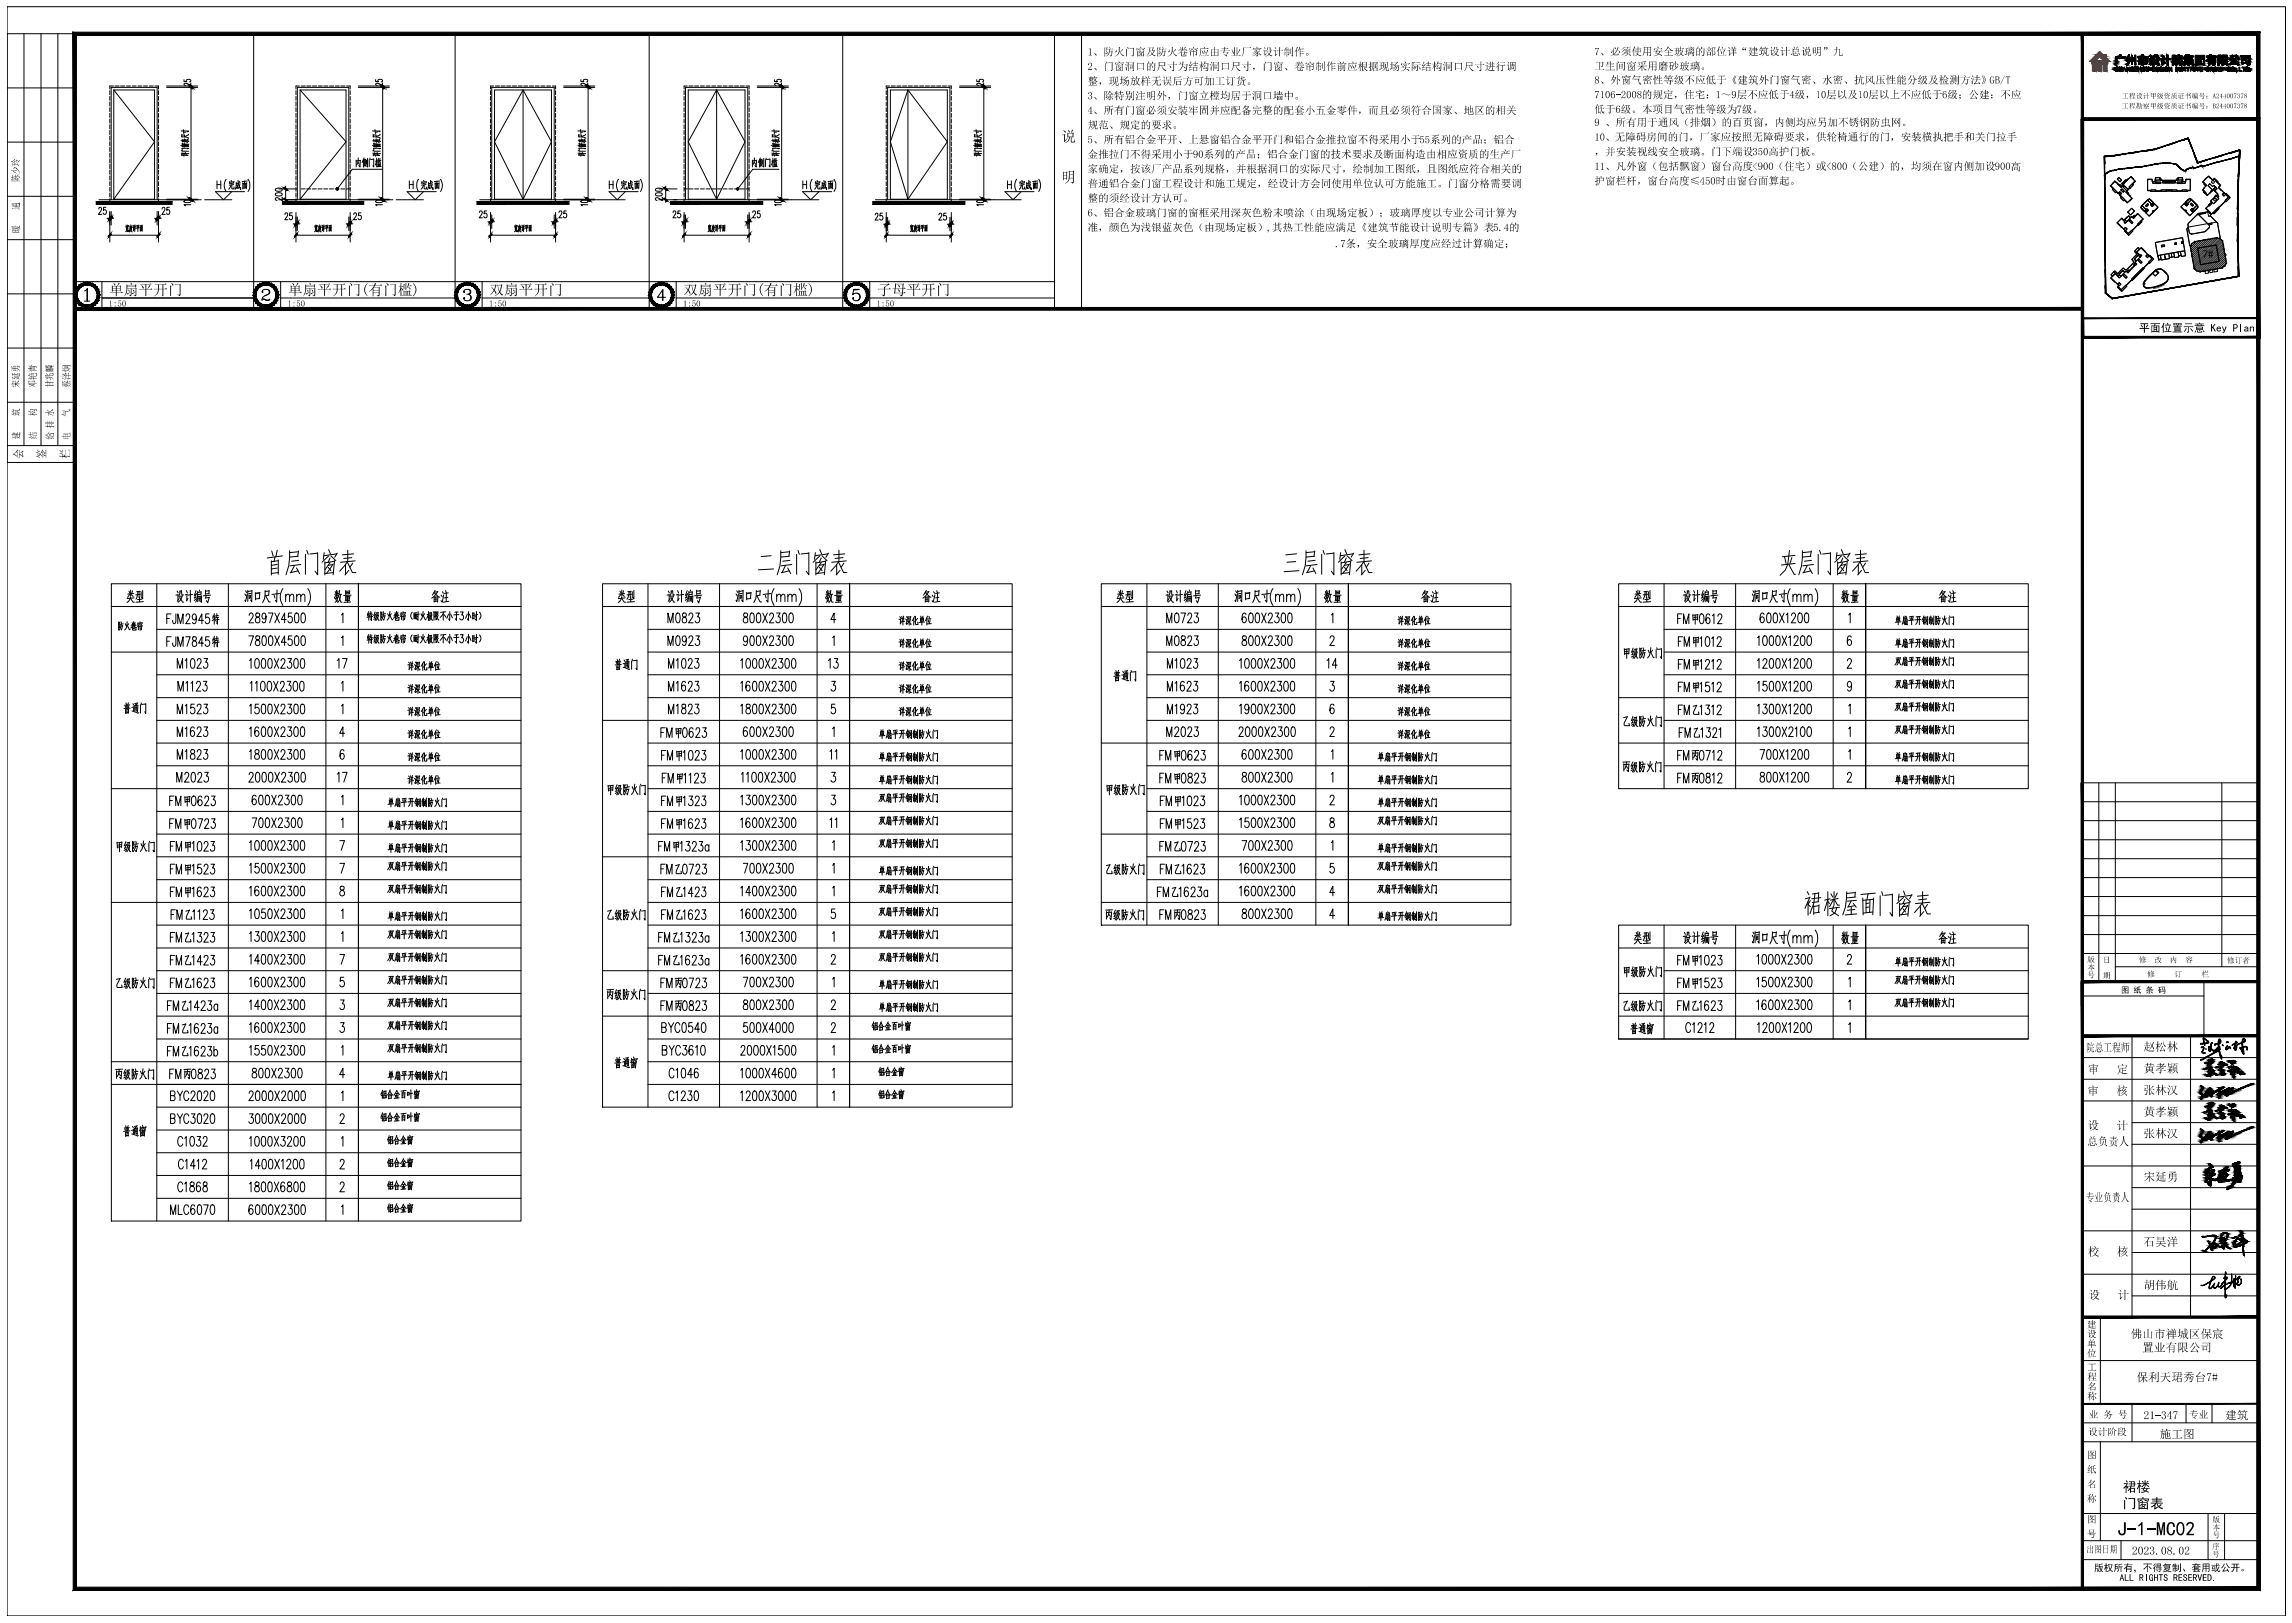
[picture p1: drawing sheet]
<svg xmlns="http://www.w3.org/2000/svg" width="846mm" height="599mm" viewBox="0 0 846 599" stroke-linecap="round" stroke-linejoin="round" font-family="sans-serif">
<g fill="#000">
<path d="M401.8 18l.7-.2v2.5l.5 .1h-1.2l.5-.2v-2zM450.8 18h1.1l.1-.7 .3 .2-.2 .5 1.1-.2 .3 .3h-1.4l-.1 .6 1.7-.2 .3 .3h-2l-.2 .6 1.4-.2 .3 .4-.5 .3a.44 .44 0 0 0-.4 .4 .44 .44 0 0 0 .3 .4l-.1 .2-1.2-.9 .4 .1a.68 .68 0 0 0 1-.6l-1.4 .1-.2-.2 .3-.6-1.3-.1h1.4v-.6zM588.8 17.7h1.4l-.7 2a.28 .28 0 0 1 .1 .5 .28 .28 0 0 1-.4 0l.1-1 .7-1.3h-.9l-.4 .5zM677.8 17.2l.4 .2-.2 .8 1-.2 .2 .2-.2 2.1 .8 .1 .2-.7 .2 .6-.2 .3-1.2-.2v-2.1h-.8l-.4 1.6-.9 .7 .8-.9 .3-1v-.3l-.9-.1 .9-.1zM401.7 23.5l.5-.3 .8 .2-.1 1-1.1 1.1 1 .1 .3-.5-.1 .7h-1.4l1.2-1.7v-.5l-.3-.3a.5 .5 0 0 0-.6 .2 .5 .5 0 0 0 0 .6l-.2-.1zM401.8 34.1l.7-.1 .5 .4-.1 .6-.4 .2 .5 .3 .1 .6-.2 .4-.7 .1a.36 .36 0 0 1-.5-.1 .36 .36 0 0 1 .3-.5v.1a.38 .38 0 0 0 .1 .5 .38 .38 0 0 0 .5-.1l.2-.9-.6-.4 .5-.2v-.5a.41 .41 0 0 0-.4-.4 .41 .41 0 0 0-.3 .6l-.3-.1zM403.8 19.7l.5 .1a.32 .32 0 0 1 .4 .3 .32 .32 0 0 1-.2 .3zM403.8 25.1l.5 .1a.41 .41 0 0 1 .4 .3 .41 .41 0 0 1-.2 .5zM403.8 35.9l.7 .2 .2 .6zM406 30.4l.4 .3-.6 .7a.42 .42 0 0 0 .4-.4 .42 .42 0 0 0-.4-.4zM425.3 28.4l2.7-.2 .3 .3h-1.4l-.1 1h1.1l.3-.2 .3 .3h-1.3v1.6l.9 .1 .2-.8 .2 .6a.29 .29 0 0 1 0 .4 .29 .29 0 0 1-.4 0l-1.2-.1-.1-1.8-.4 1.3-1.4 .7 1.2-.8 .4-1v-.2l-1.5-.1h1.5l.1-1zM431.4 35.8h.3l.1 .4-.6 .6a.39 .39 0 0 0 .4-.4 .39 .39 0 0 0-.4-.4z"/>
<path d="M448.7 28.6h2.6l.2-.2 .3 .3h-1.4v2.5h1l.3-.3 .3 .4-3.4 .1 1.6-.2v-2.5zM458.8 17.5l2.4 .2 .2-.3 .4 .3h-2.7l-.2 2.1-.5 1.1 .4-1.5zM458.8 33.8h2l.2-.2 .3 .3h-1.2v1.1h1.1l.2-.3 .4 .4h-1.7v1.7a.36 .36 0 0 1-.3 .2 .36 .36 0 0 1-.4-.3l-.1-.1 .7-.1v-1.4l-1.7-.1h1.7v-1.1zM462.7 25l.4 .1v.4l-.6 .5 .4-.5-.3-.2zM474.2 25.1l.6 .2a.29 .29 0 0 1 .3 .3 .29 .29 0 0 1-.2 .3zM478 39.4h1.2l.2-.5 .4 .2-.4 .3h1.3l.1-.2 .4 .3h-1.2l.6 .6 .8 .2-.4 .3-1-1.1h-.6l-.5 .6 1.3-.1 .3 .3h-1.4v.3l1.1-.2 .3 .3h-1.4v.3l1.2-.2 .4 .3h-1.6v.4h1.6l.3-.3 .3 .3h-1.7l-.8 .7 1.7-.1-.5-.3 .1-.1 .6 .3 .1 .4-.6-.2-1.5 .3-.1-.3 .7-.7h-1.4h.9v-1.4l-1 .5 1.3-1.1zM588.8 33.6h1.4l-.7 2a.28 .28 0 0 1 .1 .4 .28 .28 0 0 1-.4 .1l.2-1.1 .6-1.2h-1l-.2 .5zM590.8 19.5l.8 .3 .2 .6zM590.8 30.1l.9 .3 .1 .5zM590.9 33.8l.6-.2v2.3l.5 .3h-1.1l.4-.1v-2.2zM589 22.9h2.5v-.2l.3 .2-.1 1.5a.36 .36 0 0 1-.4 .3 .36 .36 0 0 1-.3-.3l-.2-.1h.7v-1.3h-1.1v2.7h1.2l.2-.3 .4 .3-3.4 .1 1.4-.1v-2.7zM593.4 22.8l.3 .3-.4 .5h1l-.1-1.1 .4 .2-.2 .9 1.1-.2 .3 .3h-1.4v.9l1-.2 .3 .3h-1.3v1.1l1.4-.2 .3 .3-3.4 .1-.2-.2h1.8v-1.1l-1.2-.1h1.2v-.9h-1.1l-.6 .9z"/>
<path d="M596.4 34.8l1.7 .1zM598.7 33.7h1l.2 .8-1.3 1.5h1l.4-.4-.2 .6h-1.4l1.3-1.7v-.5l-.4-.3-.5 .1-.2 .7zM618.3 35.5a.45 .45 0 0 1 .5 .4 .45 .45 0 0 1-.5 .5h-.1a.44 .44 0 0 0 .3-.4 .44 .44 0 0 0-.2-.4zM633.6 33.8l.7-.2v2.4l.5 .2h-1.2l.5-.2v-2zM634.1 28l2.3-.2 .3 .3h-1.2v1.1h1l.3-.2 .3 .3h-1.6v1.4a.35 .35 0 0 1-.3 .4 .35 .35 0 0 1-.4-.2l-.2-.2h.7v-1.4l-1.7-.1h1.7v-1.1zM635.6 34.8l.8-.3 1.8 .5 .5-.4-.5 .6-1.9-.6-.8 .5zM641.3 39h1.4l-.7 2.1a.28 .28 0 0 1 .1 .4 .28 .28 0 0 1-.4 0l.1-1 .7-1.3h-.9l-.3 .5zM657.3 33.4l2.2-.2 .3 .3h-1.2v1.1h1.1l.3-.2 .3 .3h-1.7v1.4a.35 .35 0 0 1-.2 .4 .35 .35 0 0 1-.5-.2l-.1-.2h.7v-1.4l-1.7-.1h1.7v-1.1zM666.8 35.5a.41 .41 0 0 1 .6 .2 .41 .41 0 0 1-.3 .6l-.4 .1 .4-.4zM669.1 30l.7 .3 .2 .6h-.2zM670.6 33.8l.6-.2v2.3l.5 .3h-1.1l.4-.3v-1.9zM680.8 30l.8 .4 .2 .4-.3 .1z"/>
<path d="M686.1 33.8l.7-.2v2.3l.4 .3h-1.1l.5-.3v-1.9zM699 33.1l.5 .2-.2 1.1 1.1-.2 .3 .3h-1.4v1.8h1.3l.2-.3 .3 .4-3.5-.1h1.5zM713.7 33.4l2.3-.2 .3 .3h-1.2v1.1h1l.3-.2 .3 .3h-1.6v1.6a.39 .39 0 0 1-.4 .3 .39 .39 0 0 1-.4-.3l.5-.1v-1.5l-1.5-.1h1.5v-1.1zM734.7 28.5l.3-.3h.8l.1 .7-.5-.6-.6 .3-.1 1.1 .2 .8 .6 .2 .2-.9-.3-.1h.8l-.3 .1v.9l-.7 .2-.5-.4-.3-.6zM739.9 27.8l-1.4 3.4zM740.4 28.2h1.4l.1 .6-.3-.5h-.3v2.4l.2 .1h-.8l.3-.1v-2.4h-.4l-.2 .5zM783.4 34.5l1.9-.1 .2 .2h-1v1.7l.8-.2 .3 .2h-2.2h1v-1.7zM783.4 38.2l1.9-.1 .2 .2h-1v1.6l.8-.1 .3 .2-2.2 .1 1-.2v-1.6zM818.1 34.7l.4-.2a.61 .61 0 0 1 .5 .7 .61 .61 0 0 1-.6 .6l-.2 .3h.6l.2-.3v.5h-1l.9-1.2-.2-.5-.5 .1 .1 .4zM818.1 38.4l.2-.2 .7 .2v.5l-.8 .9h.6l.2-.3v.4h-1l.8-1.1a.31 .31 0 0 0-.2-.5 .31 .31 0 0 0-.3 .4zM824.6 34.5h.9l-.5 1.8-.2-.5 .5-1.1h-.5l-.3 .3zM824.6 38.2h.9l-.6 1.8-.1-.6 .5-1h-.6l-.2 .3z"/>
<path d="M825.8 34.7h.9v.4l-.4 .2 .4 .3v.4l-.7 .3-.2-.2 .2-.3a.37 .37 0 0 0 .4 .3 .37 .37 0 0 0 .3-.5 .37 .37 0 0 0-.5-.2l.3-.7a.29 .29 0 0 0-.4-.1 .29 .29 0 0 0-.1 .4zM825.8 38.4h.9l-.4 .7 .4 .1v.5l-.4 .3-.5-.4h.2v.3l.5-.1v-.6l-.4-.1 .4-.6-.5-.2-.2 .4zM827.2 34.5h.9l-.5 1.8-.2-.4 .5-1.2h-.6l-.3 .3zM827.2 38.2h.9l-.6 1.8-.1-.4 .5-1.2h-.7l-.2 .3zM401.8 50.2h1.3l-1.2 .2-.1 1 .9-.2 .4 .6-.3 1-1-.1a.29 .29 0 0 1-.2-.3 .29 .29 0 0 1 .4-.3l-.1 .5 .6 .2 .3-.3 .1-.7-.3-.5-.9 .3zM403.8 41.3l.7 .2 .2 .6zM403.8 52.1l.7 .2 .2 .6zM409.7 46.7h.3a.42 .42 0 0 1 .5 .3 .42 .42 0 0 1-.1 .5zM435.1 52.1l.6 .2a.28 .28 0 0 1 .4 .2 .28 .28 0 0 1-.4 .3zM437.3 55.4l2.3-.2 .2 .3h-1.1v1.1h1l.2-.3 .4 .4h-1.6l-.1 1.6a.29 .29 0 0 1-.2 .3 .29 .29 0 0 1-.4-.2l-.2-.2h.6v-1.5l-1.6-.1h1.6v-1.1zM440.2 49.7l.4 .2-.1 1.2h.8l.3-.3 .3 .3h-1.4v1.8h1.2l.2-.3 .4 .4-3.6-.1h1.5zM501.7 41.2a.51 .51 0 0 1 .5 .6 .51 .51 0 0 1-.6 .4l.3-.4z"/>
<path d="M505.2 39.2l3.2-.1 .3 .3h-1.6l-.4 .6 1.5-.1 .3 .2-.2 1.9a.3 .3 0 0 1-.2 .4 .3 .3 0 0 1-.4-.2l-.2-.2h.6v-1.9h-.7l-.1 2.1v-2.1h-.7l-.2 2.1v-2.1h-.5v2.1l-.3 .2v-2.5l1 .2 .2-.7zM521.4 50l2.2-.2 .3 .3h-1.2v1.1h1.1l.2-.3 .3 .4h-1.6v1.5a.32 .32 0 0 1-.3 .3 .32 .32 0 0 1-.3-.2l-.3-.1 .7-.1v-1.4l-1.7-.1h1.7v-1.1zM524.3 50.2h1.2l-1.1 .2-.1 1 .7-.3 .6 .7-.1 .7-.3 .3h-.7l-.3-.3v-.4h.2v.5l.6 .2 .4-.6-.4-.9-.8 .3zM526.2 50.2h1.3l-1.1 .2-.1 1 .8-.2 .5 .6-.3 .9h-.9a.29 .29 0 0 1-.4-.3 .29 .29 0 0 1 .4-.3 .53 .53 0 0 0 .7 .6 .53 .53 0 0 0 .2-.9l-.3-.5-.8 .3zM536.7 41.3l.8 .3 .2 .4-.2 .2zM550.7 55.4l.4 .2-.4 .5h.9v-1l.4 .1-.2 .9h.9l.2-.2 .3 .3h-1.4v.9l1-.2 .2 .3h-1.2v1.2h1.1l.3-.3 .3 .3h-3.6h1.7v-1.2l-1.1-.1h1.1v-.9h-.9l-.7 .9zM558.3 55.3l2.4 .1 .2-.2 .3 .3h-2.7l-.1 2-.6 1.2 .4-1.2zM589 56.5a.45 .45 0 0 1 .6 .4 .45 .45 0 0 1-.5 .5h-.1a.4 .4 0 0 0 .3-.4 .4 .4 0 0 0-.3-.4zM588.9 49.5l.7-.3v2.5l.5 .2h-1.2l.5-.3v-1.9zM592.8 45.7l.9 .4-.1 .5zM592.8 51.1l.8 .3v.6zM593 38.8l2.3-.2 .4 .3h-1.3v1.1h1.1l.2-.2 .4 .3h-1.7v1.6a.35 .35 0 0 1-.3 .3 .35 .35 0 0 1-.4-.3l-.1-.2 .6 .1v-1.5l-1.6-.1h1.6v-1.1z"/>
<path d="M596.4 49l2.7-.2 .3 .3h-1.5v1.1h1.1l.3-.3 .4 .3h-1.4v1.7h1l.2-.7 .2 .8-1.6 .1-.2-1.9-.5 1.3-1.2 .8 1.1-.9 .4-1.1-1.5-.1h1.5v-.5v-.6zM606.3 39.4h1.5v-.9l.4 .2-.1 .7 1.3-.2 .2 .2h-1.4l.5 1 1 .7-.5 .1-1.1-1.8v1.7l.6-.2 .3 .2h-.9v.9l-.3 .1v-1h-.8h.8v-1.3l-.7 1.1-.9 .6 1.5-1.9zM608.7 43.7h2.1l.2-.3 .3 .4h-1.2v1h1l.2-.2 .4 .3h-1.6v1.5a.36 .36 0 0 1-.3 .4 .36 .36 0 0 1-.4-.3l-.2-.1h.6v-1.5l-1.6-.1h1.6v-1zM622.3 44.1l.7-.5-.8 1.3 .1 .9 .7 .8-1-1.1zM623.8 51.2h.1a.38 .38 0 0 1 .6 .2 .38 .38 0 0 1-.4 .5l-.3 .1a.39 .39 0 0 0 .4-.4 .39 .39 0 0 0-.4-.4zM628 48.9l2.3 .2 .3-.3 .3 .3h-2.7l-.1 2.1-.6 1.1 .4-1.1zM632 43.6l.9 .6 .3 .8-.1 .8-.9 .8 .7-.9v-.8zM635.7 54.5h2.8l.2-.2 .3 .3h-1.6v.8l1.2 .6-.1 .3-1.1-.8v2.1l-.3 .1 .1-3.1zM647.3 49l2.6-.2 .4 .3h-1.5l-.1 1.1h1.1l.3-.3 .4 .3h-1.4v1.6l1 .1 .2-.7 .2 .7-1.5 .2-.3-1.9-.5 1.4-1.2 .7 1-.8 .5-1v-.3h-1.5l1.5-.1v-1zM647.1 54.9l.8-.3 .5 .5v.5l-.5 .2 .5 .3v.9l-.9 .3-.5-.4 .3-.3a.53 .53 0 0 0 .8 .5 .53 .53 0 0 0 .1-.9l-.7-.3 .7-.5-.3-.6a.34 .34 0 0 0-.5 0 .34 .34 0 0 0 0 .4l-.3 .1zM649.2 54.7h1.3l-1.3 .2v1l.4-.3 .8 .3-.1 1.1-.9 .3-.4-.4 .1-.4 .2 .1a.36 .36 0 0 0 0 .5 .36 .36 0 0 0 .5 .1l.4-.4v-.7l-.3-.3-.8 .2zM651.6 45.7a.39 .39 0 0 1 .6 .2 .39 .39 0 0 1-.3 .5l-.4 .2a.39 .39 0 0 0 .4-.4 .39 .39 0 0 0-.4-.4z"/>
<path d="M666.9 51.1h.5v.5l-.4 .5 .2-.6zM698.1 51.2h.1a.38 .38 0 0 1 .6 .2 .38 .38 0 0 1-.4 .5l-.3 .1a.39 .39 0 0 0 .4-.4 .39 .39 0 0 0-.4-.4zM721.6 49.2l2.5-.4 .3 .3-1.3 .1v.7h.8l.2-.2 .3 .3h-1.3v.7h1.1l.3-.2 .3 .3h-1.7l-.1 1.3a.32 .32 0 0 1-.3 .2 .32 .32 0 0 1-.3-.3l-.2-.1 .7-.1v-1l-1.6-.1h1.6v-.7l-1.3-.1h1.3v-.7zM741.1 49.2l2.5-.4 .3 .3-1.2 .1v.7h.7l.3-.2 .3 .3h-1.3v.7h1.1l.3-.2 .3 .3h-1.7v1.1a.36 .36 0 0 1-.3 .4 .36 .36 0 0 1-.4-.3l-.2-.1 .7-.1v-1l-1.7-.1h1.7v-.7l-1.4-.1h1.4v-.7zM403.8 79.1l.7 .2 .2 .6zM413.7 62.9a.48 .48 0 0 1 .6 .5 .48 .48 0 0 1-.6 .4l.3-.4zM425.6 60.7l2.3 .1 .3-.2 .3 .3h-2.7l-.1 2.1-.6 1.1 .4-1.1zM429.2 66.4l2.7-.2 .4 .3h-1.4v2.5h1l.2-.2 .4 .3-3.4 .1 1.5-.2v-2.5zM452.6 66.4l2.8-.2 .4 .3h-1.5v2.5h1l.3-.2 .4 .3-3.4 .1 1.4-.2v-2.5zM452.8 62.9h.1a.3 .3 0 0 1 .4 0 .3 .3 0 0 1-.1 .5l-.5 .4 .4-.5zM464.5 68.3a.4 .4 0 0 1 .6 .3 .4 .4 0 0 1-.4 .5l-.2 .1a.44 .44 0 0 0 .3-.4 .44 .44 0 0 0-.3-.4zM470.1 77.4h1.5v-.7l.4 .2-.1 .5 1.2-.2 .3 .3h-1.5v.7h.7l.2-.2 .3 .3-1.1 .1 .8 .8 .7 .4-.3 .2-.4-.2-.9-1.3v1.8l-.3 .2v-1.8l-.6 .8-1 .6 1.5-1.6-1.1-.1h1.2v-.7z"/>
<path d="M484.2 77.4l.6-.4-.8 1.2 .1 .9 .7 .9-.7-.5-.3-.6v-.9zM495.8 62.9h.1a.39 .39 0 0 1 .5 .2 .39 .39 0 0 1-.3 .5l-.4 .2 .4-.4zM505.6 76.9l1.1 1.2-.2 1.2-.9 .7 .9-1.4-.2-.9zM511.3 61l2.8-.2 .3 .4h-1.4v2.4h1l.2-.2 .4 .3-3.4 .1 1.5-.2v-2.4zM523.2 62.9a.38 .38 0 0 1 .5 .1 .38 .38 0 0 1-.2 .6l-.4 .2 .4-.4zM526.9 66.4l2.8-.2 .4 .3h-1.5v2.5h1l.3-.2 .3 .3-3.3 .1 1.4-.2v-2.5zM532.9 77.4h1.1l.1-.7 .3 .1-.2 .6 1.1-.2 .3 .3h-1.4l-.1 .6 1.7-.2 .3 .3h-2l-.2 .6 1.4-.1 .3 .2-1 .8 .4 .2-.1 .4-1.2-.9 .9 .3 .5-.8-1.3 .1-.3-.2 .3-.6-1.1 .1-.2-.2h1.4v-.6zM588.9 60.3l.7-.3v2.5l.5 .2h-1.2l.5-.3v-1.9zM590.9 60.3l.6-.3v2.4l.5 .3h-1.1l.4-.2v-2.2zM592.8 61.8l.8 .4v.6zM604.7 67.4a.4 .4 0 0 1 .5 .2 .4 .4 0 0 1-.3 .5l-.3 .2 .4-.6zM610.6 60.3l.7-.5-.5 .5-.4 1 .2 .8 .7 .7-1-1v-.8z"/>
<path d="M628.2 59.8l.7 .5 .3 .7-.2 1.2-.8 .6 .7-.9 .1-.9zM629.8 65.5h1.2v.2h-1.2v1l.7-.3 .5 .3v.8l-.3 .5-.7 .1-.4-.4 .2-.4v.5l.5 .2 .5-.5-.3-1-.9 .3zM648.4 59.9l-1.2 1.4 1.2 1.4-1.4-1.4zM657.1 60.4l.8-.6-.8 1.2v.9l.8 .9-1-1zM666.9 59.8l.8 .5 .3 .7-.2 1.2-.8 .6 .7-.8 .1-.8zM675.6 59.9l-1.1 1.4 1.1 1.4-1.3-1.4zM684.4 60.3l.7-.5-.8 1.1 .1 1.1 .7 .8-.7-.4-.4-.8zM694.1 59.8l.7 .4 .4 .8-.2 1.2-.8 .6 .7-.9 .1-.9zM701.9 62a.41 .41 0 0 1 .6 .2 .41 .41 0 0 1-.4 .5l-.3 .1a.38 .38 0 0 0 .4-.4 .38 .38 0 0 0-.3-.4zM816.5 66.9l.2 .5h-.3zM816.8 66.9l.3 .2-.2 .3zM817.5 73.7a.2 .2 0 0 1 .4 0 .2 .2 0 0 1-.4 0z"/>
<path d="M406 84.4l.4 .1v.3l-.6 .6 .4-.5-.4-.2zM443.2 82.8l.6-.4-.8 1.1 .1 1 .7 .9-1-1-.1-.8zM464.5 82.3l.8 .6 .4 .7-.2 1-.9 .8 .7-.9 .1-.9zM467.8 84.9l.1-.1a.46 .46 0 0 1 .4 .5 .46 .46 0 0 1-.6 .4 .4 .4 0 0 0 .3-.4 .4 .4 0 0 0-.2-.4zM477.7 82.6l2.8-.2 .3 .3h-1.5v2.5h1l.3-.2 .4 .3h-3.4l1.5-.1v-2.5zM495.1 88.6h1.4l-.7 2.1a.33 .33 0 0 1 0 .5 .33 .33 0 0 1-.5-.1 .33 .33 0 0 1 .1-.5l.8-1.8h-.9l-.2 .5zM501.1 90.5l.1-.1a.38 .38 0 0 1 .5 .2 .38 .38 0 0 1-.2 .5l-.5 .3 .4-.5zM536.5 82.8h1l.1-.7 .3 .1-.2 .6 1.2-.2 .2 .3h-1.4l-.1 .6 1.7-.2 .3 .3h-2l-.2 .6 1.4-.1 .3 .2-.9 .8 .4 .2-.1 .4-1.3-.9 .5 .1a.63 .63 0 0 0 .9-.4l.1-.2-1.4 .1-.2-.2 .3-.6-1.2 .1-.1-.2 1.3-.1 .1-.5zM548.1 82.6h1.3v-.5l.4 .1-.1 .4 1.2-.2 .2 .3h-1.4v.4l.9-.2 .3 .3h-1.2v.5h1.1l.2-.3 .3 .4h-1.7l.2 .3a.32 .32 0 0 0 .3 .4 .32 .32 0 0 0 .3-.4l.3-.3 .2 .3-.8 .5 1.3 .7-.5 .2-.5-.3-.8-1.4-.6 .6v.9l.9-.3-.2 .2-.8 .5v-1.1l-1.1 .5 1.6-1.3-1.6-.1h1.6v-.5l-1.1-.1h1.1v-.4zM551.5 82.6h1.3l-.1 .3h-1.1v1l.8-.3 .4 .3v.9l-.4 .4-.5 .1-.6-.5 .2-.3 .3 .7 .5-.1 .2-.3-.2-1.1-.8 .3zM813.1 92.5h1.7l-1 2.6-.3-.2 1-2.2h-1.4zM40.5 111.1l.5-.2v1.9l.4 .3h-.9l.3-.1v-1.8z"/>
<path d="M43.7 110.9h1l-.9 .2-.1 .9 .6-.3 .5 .6-.1 .6-.5 .3-.6-.3-.1-.3 .3-.1a.36 .36 0 0 0 0 .5 .36 .36 0 0 0 .5 0l.2-.9a.48 .48 0 0 0-.4-.3 .48 .48 0 0 0-.5 .3zM106.4 111.1l.6-.2v2.1l.4 .1h-1l.4-.3v-1.5zM109.7 110.9h1v.2h-1v.9l.6-.3 .5 .4-.1 .7-.8 .3a.33 .33 0 0 1-.4-.2 .33 .33 0 0 1 .2-.4l.1 .1a.43 .43 0 0 0 .6 .4 .43 .43 0 0 0 .1-.7 .46 .46 0 0 0-.4-.5 .46 .46 0 0 0-.5 .3zM135.3 104.7l.4-.1-.8 1.3-.1 1.6 .8 1.8-1.1-1.8v-1.2zM152.4 104.6l.8 .6 .5 1.4-.3 1.7-.9 1 .7-1.4 .2-1.3-.2-.9zM180.8 111.1l.6-.2v2.1l.4 .1h-1l.4-.3v-1.5zM184 110.9h1.1v.2h-1v.9l.6-.3 .4 .4v.7l-.8 .3a.33 .33 0 0 1-.4-.2 .33 .33 0 0 1 .2-.4l.1 .1a.43 .43 0 0 0 .6 .4 .43 .43 0 0 0 .1-.7 .46 .46 0 0 0-.4-.5 .46 .46 0 0 0-.5 .3zM252.4 111.1l.6-.2v2.1l.3 .1h-.9l.4-.1v-1.8zM255.7 110.9h1v.2h-1v.9l.3-.3 .6 .1v1.1l-.8 .2-.3-.4 .3-.2a.35 .35 0 0 0 .2 .5 .35 .35 0 0 0 .4-.2v-.9l-.8 .2zM281.2 104.8l.5-.2-.8 1.1-.2 1.4 .9 2.2-.8-.8-.4-1.4 .2-1.2zM298.3 104.6l.9 .7 .5 1.4-.2 1.2-1 1.4 .8-1.7 .1-1-.4-1.1zM323.9 111.1l.5-.2v2l.4 .2h-.9l.4-.2v-1.7z"/>
<path d="M324.6 104.8h3.1l.3-.2 .4 .4-1.7 .9 .2 .2-.3 .5h1.5l.3-.3 .5 .4h-2.3l-.1 2.3a.43 .43 0 0 1-.4 .3 .43 .43 0 0 1-.4-.3l-.4-.2 1-.1v-2l-2.4-.1h2.4v-.9l.2 .2 1.2-.9zM327.1 110.9h1.1l-1 .2v.9l.6-.3 .4 .4-.1 .9-.6 .1a.36 .36 0 0 1-.4-.2 .36 .36 0 0 1 .1-.4v.1a.34 .34 0 0 0 .1 .5 .34 .34 0 0 0 .5-.1l.1-1-.5-.2-.4 .3zM816.1 119.6h.3v1.2l.9-1.2h.5l-.9 1 .9 1.8h-.3l-.8-1.4-.3 .3v1.1h-.3zM820.1 120.5h.3l.5 1.4 .6-1.4h.3l-.7 2.1-.4 .3h-.4v-.3l.5-.2zM830.4 120.5h.3v.4l.4-.4 .8 .2v1.7h-.3l-.2-1.6-.6 .3-.1 1.3h-.3zM770.6 356.3h1.1v-.7l.3 .1-.1 .6 .9-.2 .2 .3h-1l1.1 1.2-.3 .1-.5-.5-.4-.8v1.1l.7 .1h-.7l-.2 .7v-.7l-.7-.1h.7v-.9l-1.2 1.2 1.1-1.4zM776.7 385.2h2.1l.2-.3 .2 .4h-1.2v2.7h.8l.3-.3 .3 .4-2.9-.1h1.3v-2.7zM796.2 392.9h1v-.6l.4 .2-.1 .4 .5-.2 .2 .4h-.7v.5h.2l.9-1.1 .3 .2-.9 .9h.9l.2-.3 .4 .4h-1.6l-.5 .4 1-.1 .3 .3-1 .4v.5h1.1l.2-.3 .4 .3h-1.7v.5a.42 .42 0 0 1-.3 .5 .42 .42 0 0 1-.5-.3l.6-.2v-.5h-1.8h1.8v-.7l.1 .2 .7-.4h-1.1l-1.5 .8 1.2-.8-.9-.2h1.1l.5-.3-2-.2h1.6v-.5zM783.6 419.3l.5 .2-.1 .8 .4 1.3 1.2 1.2a.76 .76 0 0 1-1.1-.6l-.6-2.1-.5 2-1.2 1.1 1.2-1.5zM796.2 408.9h1v-.6l.4 .2-.1 .4 .5-.2 .2 .4h-.7v.5h.2l.9-1.1 .3 .2-.9 .9h.9l.2-.3 .4 .4h-1.6l-.5 .4 1-.1 .3 .3-1 .4v.5h1.1l.2-.3 .4 .3h-1.7v.5a.42 .42 0 0 1-.3 .5 .42 .42 0 0 1-.5-.3l.6-.2v-.5h-1.8h1.8v-.7l.8-.2h-1.1l-1.5 .8 1.2-.8-.9-.2h1.1l.5-.3-2-.2h1.6v-.5zM784.1 439.9l.3 .2 .3 2.1 1.1 1.2-.4 .3-.5-.7-.6-2.3-.3 1.8-1.2 1.2 1.1-1.5zM770.3 440.6h.8l.1-.7 .2 .2-.1 .5 .9-.2 .2 .4h-1.1l-.1 .7h1.2l.2-.3 .2 .4h-1.6l-.2 .5 1.1 .1 .1-.2 .2 .3-.4 .4a.47 .47 0 0 0-.3 .5 .47 .47 0 0 0 .3 .4l-.1 .2-1.1-1 .5 .2a.46 .46 0 0 0 .5 0 .46 .46 0 0 0 .2-.5l.1-.2-1.1 .1-.2-.2 .2-.6-1-.1 1-.1 .1-.6z"/>
<path d="M791.4 491.4l.3 .2-.1 2h1.1v-3.2l.4 .2-.2 3h1.2l-.1-2.2 .5 .2-.2 2.4-.2 .1v-.4l-2.6 .2-.3-.3zM770.8 503.4l2.5-.2 .3 .3h-1.4v2.2l1.3-.2 .3 .3h-3.1l1.4-.1v-2.2zM797.8 506.7h2.4l.2-.2 .4 .3h-1.4l-.1 1.1h1.1l.3-.2 .4 .4h-1.6l.4 .9 1.3 .9a.4 .4 0 0 1-.4 .3 .4 .4 0 0 1-.4-.4l-1.2-1.7-.3 1.1-.7 .6-.8 .4 1.1-.9 .5-1v-.2l-1.6-.2h1.6v-1.1zM814.7 506.9h1.5l-.8 2.2a.32 .32 0 0 1 .1 .5 .32 .32 0 0 1-.5 .1l.9-2.6-1 .1-.3 .4zM791.5 521.1l.9-.3 .5 .4v.8l-1.4 1.4 1.1 .1 .4-.5-.1 .7h-1.5l1.2-1.7v-.9l-.7-.1-.1 .7a.32 .32 0 0 1-.5-.2 .32 .32 0 0 1 .2-.4zM793.8 521.1l.7-.3v2.8l.5 .1h-1.2l.4-.1v-2.4zM795.5 522.2h2v.2h-2zM797.9 521.2l.8-.4 .7 .6-.2 .6-.4 .2 .6 .5-.1 .8-.6 .3-.5-.1a.28 .28 0 0 1-.4-.3 .28 .28 0 0 1 .4-.2l.2 .5 .7-.3v-.9l-.7-.2 .6-.5-.1-.7a.43 .43 0 0 0-.6-.1 .43 .43 0 0 0-.1 .6h-.3zM801.9 527.9h2.8l.2-.3 .4 .4h-1.6v2.7h1.1l.3-.3 .4 .5h-3.7l1.6-.2v-2.7zM802.3 520.9h1.4l-.7 1.6v1.1a.34 .34 0 0 1-.5-.2 .34 .34 0 0 1 .2-.4l.9-1.9h-1.1l-.3 .5zM808.4 521h1l.1-.6 .3 .2-.2 .4 1.1-.2 .2 .3h-1.3l-.1 .6 1.5-.2 .3 .3h-1.8l-.2 .4v.2l1.3-.2 .3 .3-.9 .7 .3 .1v.4l-1.2-.8 .9 .2 .5-.7-1.3 .1-.2-.1 .3-.6-1.2-.1h1.2l.1-.6zM770.6 570.6l.2 .2-.1 .8h.7v-1.4l.3 .2-.2 1.2h.7v-1l.2 .1v1.1l-.9-.1v1.4h.8v-1.1l.3 .2-.1 1.1-2.1-.2 .1-1.1 .2 .1v1h.7v-1.4l-.7 .1z"/>
<path d="M783.9 561.8h.7v3.9l-.5 .8-1.2 .2-.9-.7-.2-1.2h.7l.3 1.2 .5 .1 .5-.3zM787.7 579.4h.5v.7l-.3 .4 .2-.6h-.4zM787.3 571.1l1.1-.2 .3 .9-1.5 1.7h1.2l.4-.5-.2 .7h-1.6l1.4-1.8-.1-.8-.7-.1-.1 .7a.34 .34 0 0 1-.5-.2 .34 .34 0 0 1 .3-.4zM789.3 562.9l1.1-1.1h.4v4.8h-.6v-3.9l-.9 .7zM791.5 571.2l1-.3 .5 .5-.2 .7-1.3 1.4h1.2l.3-.5-.1 .7h-1.5l1.3-2.1a.5 .5 0 0 0-.6-.6 .5 .5 0 0 0-.3 .8l-.4-.1zM793.6 571.1l1-.2 .4 .3v.7l-.5 .3 .7 .6-.4 .9-1-.1a.29 .29 0 0 1-.3-.4 .29 .29 0 0 1 .4-.2v.1a.54 .54 0 0 0 .7 .5 .54 .54 0 0 0 .3-.8l-.3-.5h-.5l.6-.4-.2-.8a.43 .43 0 0 0-.5 0 .43 .43 0 0 0-.1 .5h-.3zM796.1 561.8h.8l.7 3.2 .7-3.2h.8v4.8h-.6v-3.4l-.7 3.4h-.4l-.8-3.4v3.4h-.5zM800.2 562.3l.6-.5h.9l.9 .7 .1 1.1h-.5l-.2-.9-.5-.4-.8 .3-.3 1v1.7l.7 .9 .8-.4 .3-1.1h.6l-.2 1.1-.8 .8h-1l-.9-.9-.2-1.9zM807.2 562.2l.7-.4 .9-.1 .8 .6v1.3l-1.9 2.5h2.1v.5h-2.8l.1-.6 1.5-1.7 .5-1.1v-.5l-.4-.4-.8 .1-.5 .7-.5-.1zM806.5 571.1l.4-.2 1 .2v.9l-1.4 1.5h1.2l.4-.5-.2 .7h-1.5l1.3-2-.1-.6-.4-.1a.46 .46 0 0 0-.5 .2 .46 .46 0 0 0 .1 .6 .34 .34 0 0 1-.4-.2 .34 .34 0 0 1 .1-.5zM816.8 563h1.2l-.1-.6 .3 .1-.1 .5 .9-.1 .2 .2h-1l1.1 1.2h-.4l-.8-1.2v1.2h.7h-.7l-.2 .7 .1-.7h-.7h.7v-1.1l-1.3 1.3 1.1-1.4zM784.2 581h.4v2.2h1.1v.2h-1.5z"/>
<path d="M786 581h.3v2.2h1.2v.2h-1.5zM793.5 581.2l.7-.2 .5 .5v.4h-.4l-.1-.6-.6 .2-.1 1.1 .3 .5a.4 .4 0 0 0 .5 .1 .4 .4 0 0 0 .1-.5l-.4-.5h.7v1.3l-.3-.2-.5 .2-.5-.3-.2-1.3zM795 581h.4v1h.7v-1h.3v2.4h-.3v-1.1h-.7v1.1h-.4zM796.8 581h1.5v.3h-.6v2.1h-.3v-2.1h-.6zM798.8 581.2l.8-.2 .3 .3 .1 .4-.8-.4-.2 .5 1.1 .7v.6l-.6 .4-.5-.1-.4-.4v-.3h.3a.45 .45 0 0 0 .4 .6 .45 .45 0 0 0 .5-.5 .45 .45 0 0 0-.5-.4l-.6-.5zM804.1 581h1.3v.3h-1v.7h.9v.3h-.9v.9h1.1v.2h-1.4zM805.8 579.1h.3l.4 .8h-.3zM805.9 581.3l.9-.3 .4 .7-.4-.3a.41 .41 0 0 0-.7 .3 .41 .41 0 0 0 .6 .4l.5 .4v.6l-.3 .3h-.7l-.4-.7h.3l.2 .5h.5l.2-.5-1.1-.7zM807.7 581h1.3v.3h-1v.7h.9v.3h-.9v.9h1.1v.2h-1.4zM811 581h.4l.5 1.9 .5-1.9h.4l-.7 2.5h-.3zM813 581h1.4v.3h-1v.7h.9v.3h-.9v.9h1.1v.2h-1.5zM816.7 583.1h.3v.3h-.3z"/>
<path d="M412.2 18.3l-.1 .7-.4 .3zM413 17.3l.4 .2-.2 1.2 .3 .5 .7-1 .3 .2-1 .8 .7 1 .7 .4-.3 .2-.7-.7-.7-1.3-.4 1.2-1.4 .9 .8-.5 .6-.9z"/>
<path d="M415.9 17.3l.6 .3-.1 .5zM415.7 18l.3 .2-.1 2.5-.2 .1zM416.8 17.7l1.7 .1-.1 2.7-.3 .3-.6-.4h.7v-2.6z"/>
<path d="M419.8 18.7l.8 .2 .2-.6 .3 .2-.4 .4 1.3-.2 .2 2.1-2.4 .1zM420.1 18.9v1.7h1.8v-1.7zM420.7 19l.3 .1-.2 .2 1 .1-.6 .5 .3 .6-.4-.4-.9 .4 .3-.2a.33 .33 0 0 0 .5-.3 .33 .33 0 0 0-.4-.4h.1a.38 .38 0 0 0 .5 .2 .38 .38 0 0 0 .2-.4h-.7l-.4 .3zM419.7 17.6l1.3 .2-.2-.5 .4 .1v.4l1.2-.2 .3 .3-.6 .3 .2-.4h-2.5l-.4 .5zM419.4 18.6l1.1-.6 .2 .2zM421.3 18l.4 .1a.34 .34 0 0 1 .5 .1 .34 .34 0 0 1 0 .4z"/>
<path d="M423.6 17.6l2.3 .1-.5 .9 .6-.1 .3 .2-.6 .9a.47 .47 0 0 0-.1 .6 .47 .47 0 0 0 .6 .2l.4 .2-.4 .2-.7-.4a.35 .35 0 0 0-.3-.3 .35 .35 0 0 0-.4 .2l-1.3 .5 1.7-.9-.7-1.5-.5 1.4-.9 1 .7-.9 .5-1.5v-.7zM424.5 17.7v.8l.8 1.3 .6-1.1-.8-.1 .4-.9z"/>
<path d="M431.8 18.3l-.2 .8-.4 .2zM432.5 17.3l.5 .2-.2 1.2 .2 .5 .8-1 .3 .2-.6 .5a.61 .61 0 0 0-.3 .7 .61 .61 0 0 0 .5 .5l.8 .5-.3 .2-.9-.7-.5-1.3-.5 1.3-1.4 .8 .9-.5 .6-.9z"/>
<path d="M439.1 17.7l1.4 .1-.2-.5 .4 .2-.1 .3 1.3-.1 .3 .2-.5 .4 .1-.4h-2.6l-.1 .4h-.3zM438.9 18.9l1.1-.9 .3 .3zM440.8 18.1l1 .3 .1 .4zM439.3 18.9l1.1 .1v-.5l.3 .2-.1 .3 1-.1 .3 .2-.2 1.2-.3 .2-.4-.3 .5-.1v-.9h-.9l-.2 1.7v-1.7h-.9v1.2l-.2 .1z"/>
<path d="M443.5 18.5l.6 .8v.6zM444.3 18.4l.5 .6v.7zM443.2 20.4h1.8l.5-1.9 .4 .1-.9 1.8 .9-.2 .3 .3zM443.1 17.8l2.4 .1 .3-.2 .3 .3h-2.8v1.6l-.7 1.2 .4-1zM444.4 17.3l.4 .2-.1 .4z"/>
<path d="M448.4 19.4v1h1.1v-1zM447 18.2l1.2 .1v-1l.3 .2-.1 .8 1.1-.2 .3 .3-.1 2.3-2.5-.1-.2 .2zM447.2 18.4v1h1v-1zM448.4 18.4v1h1.1v-1zM447.2 19.4v1h1v-1z"/>
<path d="M454.6 18.2l.7 1.1-.1 .6zM455.6 17.4l.4 .2-.2 2.9h.7v-3.1l.3 .2-.2 2.3 .8-1.7 .4 .2-1.2 1.5v.6l1-.2 .4 .3-3.7-.1h1.3z"/>
<path d="M462.8 18.4l2-.2 .3 .3h-1.2l-.1 .2a.53 .53 0 0 0 .4 .5 .53 .53 0 0 0 .6-.3l.1-.2 .3 .2-.3 .1a.33 .33 0 0 0-.4 .2 .33 .33 0 0 0 .3 .4l.9 .7-.3 .1-.4-.1-.6-1.1-.1 1.4-.4 .3-.4-.4a.56 .56 0 0 0 .7-.2 .56 .56 0 0 0-.1-.7l-.7 .7-1.2 .4 1.9-1.3-.1-.3-1.7 .9 1.5-1-.2-.3-1.3 .7 1.3-.9zM463.6 17.3l.5 .2-.1 .3zM462.6 17.7l2.6 .1 .2-.1 .3 .3-.5 .3 .1-.3h-2.6l-.2 .4z"/>
<path d="M466.6 17.4l.3 .2v.4zM466.1 18.6l.8-.2 .2 .3-.2 1.4 .7-.5-.7 .9-.2-.2v-1.6zM467.9 19l.5 .9 .4-.9zM467.4 18.9l1.6-.2 .2 .3-.5 .8a.34 .34 0 0 0-.1 .5 .34 .34 0 0 0 .5 .1l.6 .2-.5 .2-.8-.6-1.5 .6 .9-.4a.71 .71 0 0 0 .1-1.2zM467.7 17.4h1l.3 .2-.1 .8 .7 .2h-.9v-1h-.7l-.2 1-.7 .4 .6-.6z"/>
<path d="M470.4 17.4l.5 .3v.4zM470 18.7h1l-.2 1.6 .6-.6-.6 1-.2-.3v-1.6zM472.1 17.4l.4 .1-.1 1.2h.7l.2-.2 .2 .3h-1.1v2h-.3v-2l-1-.1h1z"/>
<path d="M479.6 17.3l.4 .2-.4 .5 1.4-.2 .3 .4h-1.3v.8l.8-.2 .4 .2h-1.2v.8l1-.2 .2 .3h-1.2v.9l-.2 .1v-2.7l-.9 .8zM478.7 17.3l.4 .2-.5 .8 .1 2.5-.3 .1v-2.3l-.6 .7z"/>
<path d="M482.1 20.1a.45 .45 0 0 1 .9 0 .45 .45 0 0 1-.9 0zM482.2 20.1a.3 .3 0 0 0 .6 0 .3 .3 0 0 0-.6 0z"/>
<path d="M598.4 20.4l1.3-1.2 .3 .3zM599.5 17.3l.2 .2-1.3 .9zM599.6 18.2l.2 .2-1.3 1zM599.8 17.4l1.9-.2 .2 .3h-.9l-.3 .6 .9-.2 .2 .2-.1 1.6-.2 .1v-1.6h-1.2v1.5l-.3 .2v-1.9l.6 .1 .1-.6zM600.7 18.4l.4 .2-.2 1.3-1.3 .9 1-.8zM600.9 19.8l.8 .4 .2 .4z"/>
<path d="M603.9 18.4v.7h.6v-.7zM604.7 18.4v.7h.6v-.7zM603.5 17.8h1v-.7l.3 .2-.1 .5 .9-.1 .2 .2h-1.1v.5h.9l-.1 .8h-.8l-.2 .8 1.4 .5-.5 .2-.6-.3a.39 .39 0 0 0-.4-.3 .39 .39 0 0 0-.4 .3l-.7 .4 .5-.4a.57 .57 0 0 0 .4-.5 .57 .57 0 0 0-.4-.5l.6 .5 .1-.7-.8 .2v-1.2l.8 .2v-.5zM603.2 17.2l.4 .1-.5 .9 .2 .2-.3 2.4v-2.4l-.7 .7z"/>
<path d="M608.1 18.4v.8h1.1v-.8zM606.7 17.3l2.8 .2-.1 2.9a.36 .36 0 0 1-.4 .3 .36 .36 0 0 1-.3-.3l.5-.2v-.8h-1.1l.1 1.1-.3 .1v-1.2h-1l-.6 1.3 .4-1.2zM607 17.5v.9h.9v-.9zM608.1 17.5v.9h1.1v-.9zM607 18.4l-.1 .8h1v-.8z"/>
<path d="M610.2 18.8h1.2l.2-.6 .3 .2-.3 .4 1.7-.2 .3 .3h-.8l-.5 1 .9 .3 .2 .4-1.2-.6-.6 .4-1.3 .3 1.7-.8-1-.2 .3-.8zM611.6 18.9l-.1 .2a.45 .45 0 0 0 0 .7 .45 .45 0 0 0 .7-.1l.3-.8zM611.7 17.2l.4 .2-.1 .4zM610.7 17.8l2.4 .1 .2-.2 .3 .3-.5 .4v-.4h-2.3l-.2 .4z"/>
<path d="M615.8 17.5l-1 1.2h1.7l.1-.2zM615.7 17.1l.8 1.1 1.1 .4-.3 .3-.7-.4 .3 .2h-1v.8l.8-.2 .3 .3h-1.1v.8l1.3-.1 .3 .3-3.3-.2h1.5v-.8l-1.1-.1h1.1v-.8h-.9l-.8 .3 1.1-.9z"/>
<path d="M621.9 17.8l1-.1 .2 .2h-.5v.9l.4-.1 .1 .2h-.5v1l.6-.1-1.2 .5-.2-.2 .6-.2v-1l-.5-.1h.5v-.9zM623.1 17.7h1.1l-.2-.6 .4 .3-.1 .3 .9-.2 .2 .3zM623.3 18l.4 .1-.2 .7h1.4v-.8l.3 .1-.1 .9-1-.1 .3 .1-.2 .2 1.2 .1-.3 1.4-.7-.3 .7-.1v-.9h-1l-.3 .5 .8-.1-.1-.3 .4 .3-.1 .3-.1-.2-1 .2-.2-.2 .4-.5h-.5l-.2 1.3v-1.6l.8 .1 .1-.2-.8-.1zM623.7 18l.5 .2 .3-.4 .3 .2-.4 .2 .3 .5-.3-.3-.7 .3 .5-.4z"/>
<path d="M626.3 18v1h.8v-1zM626.3 19.1v1.1h.8v-1.1zM626.6 17.1l.4 .3-.4 .6h.9l-.2 2.5-1-.2-.2 .4v-2.9l.3 .2zM628 17.2l.4 .2-.4 .6 1-.2 .2 .3-.2 2.2-.5 .4-.3-.4a.73 .73 0 0 0 .7-.4 .73 .73 0 0 0-.1-.9l.1-.9h-.9l-.7 .7zM627.8 18.7a.41 .41 0 0 1 .4 .3 .41 .41 0 0 1-.2 .5z"/>
<path d="M637.9 17.3l.1 .1a.33 .33 0 0 1 .4 .2 .33 .33 0 0 1-.2 .4zM637.6 18.5l.7-.1 .2 .2-.1 1.5 .5-.4-.6 .9-.2-.3 .1-1.7zM638.6 18h1.3l.3-.9 .3 .3-.5 .6 .7-.2 .3 .4h-1.1v.5l.6-.2 .3 .4h-.9v.6l.8-.2 .4 .3h-1.2v1l-.2 .1v-1.1l-1.1-.1h1.1v-.6l-.8-.2h.8v-.5zM639.1 17.2l.4 .4-.1 .4z"/>
<path d="M643.5 17.5l.3-.2-.1 .2a.39 .39 0 0 0-.4 .4 .39 .39 0 0 0 .4 .4 .38 .38 0 0 1-.7-.1 .38 .38 0 0 1 .3-.5zM644.3 17.5l.3-.2-.1 .2a.39 .39 0 0 0-.3 .4 .39 .39 0 0 0 .3 .4 .38 .38 0 0 1-.7-.1 .38 .38 0 0 1 .4-.5z"/>
<path d="M645.4 17.7l.9-.2 .2 .3-.7 .9 .8 .1-.4 1.3 1.1 .3h1.6l-.2 .2-2.2-.2a.61 .61 0 0 0-1 .2l.5-.5-.4-.9 .5 .7 .2-1-.8-.1 .7-1zM646.7 17.7h.7v-.6l.3 .2-.1 .4 .7-.1 .1 .6 .2-.2 .3 .3h-.5v.5l-.8-.1v.5l.6-.2 .2 .2h-.8v.5l.9-.2 .2 .2h-1.1l-.2 .7v-.7l-.9 .1 .9-.1v-.5h-.8h.8v-.5h-.8h.8v-.4l-.9-.1h.9v-.4zM647.6 17.8v.4h.6v-.4zM647.6 18.3v.4h.6v-.4z"/>
<path d="M650 17.2l.3 .2-.3 .4 .9-.2 .3 .3h-1l.3 .3-.2 .2a.38 .38 0 0 0-.4-.5 .38 .38 0 0 0-.4 .4l-.3 .2zM651.5 17.2l.3 .2-.3 .4 1-.2 .2 .3h-.9l.4 .3-.1 .3-.3-.6h-.4l-.5 .6zM649.4 18.7l1.2-.2 .3 .3h-.6v1.1l.5-.1-1.4 .5-.1-.2 .7-.2v-1.1zM651 18.5l1.3 .2-.1 1.7h.3l.2-.6v.8l-.7-.1v-1.8h-.8l-.2 1.4-.9 .7 .8-.8zM651.3 19.2l.5 .4-.1 .3z"/>
<path d="M653.6 17.3h.1a.34 .34 0 0 1 .4 .2 .34 .34 0 0 1-.2 .4zM653.2 18.5l.7-.2 .3 .2-.2 1.4 .6-.4-.6 .9-.2-.2v-1.7zM655 18.9l.5 .9 .4-.9zM654.5 18.8l1.5-.2 .3 .3-.5 .7a.33 .33 0 0 0-.2 .4 .33 .33 0 0 0 .4 .2l.7 .2-.4 .2-.8-.5-1.6 .6 1-.4a.54 .54 0 0 0 .1-1l-.1-.4zM654.8 17.3h1l.2 .2-.1 .7 .8 .3h-.9l-.1-1h-.7l-.1 .9-.7 .5 .6-.7z"/>
<path d="M657.5 17.3l.6 .6zM657.1 18.5l1 .1-.2 1.5 .6-.5-.6 1-.3-.3 .1-1.6zM659.2 17.3l.4 .1-.1 1.2h.7l.2-.2 .2 .3h-1.1v1.9l-.3 .1v-2l-1-.1h1z"/>
<path d="M661.9 19.4l.4 .2v.8h1l.2-.7 .2 .7-1.7 .1zM662.4 19.3l.6 .3-.1 .3zM663.7 19.5l.2 .1a.36 .36 0 0 1 .4 .2 .36 .36 0 0 1-.1 .5zM661.5 19.6v.6l-.4 .1zM661.9 17.3l.6 .3-.1 .4zM661.7 18l1.2 .1 .4-1 .3 .3-.6 .7 .9 .1-.1 1-2.1 .2zM661.9 18.2v.9h1.7v-.9z"/>
<path d="M666.6 18.2v.8h1.2v-.8zM666.5 17.2l.5 .5-.1 .3zM666.4 18l.9 .1 .3-1 .4 .3-.6 .6 .7 .2-.1 1-.5-.1v1.2l.6 .1 .1-.5a.36 .36 0 0 1 .3 .4 .36 .36 0 0 1-.4 .3l-.8-.2v-1.3h-.3l-.2 1-1.1 .7 1.1-1.1v-.6l-.4 .2zM665.3 17.3l.6 .4-.1 .3zM664.9 18.5l.7-.1 .3 .1-.1 1.6 .6-.5-.8 .9-.1-1.9z"/>
<path d="M669.1 17.5l.9 .2 .1-.2 .2 .2-.1 1.9-.8-.2-.3 .5zM669.4 17.7v.8h.6v-.8zM669.4 18.5v.9h.6v-.9zM670.6 17.3l1.5 .2-.1 2.8a.36 .36 0 0 1-.3 .4 .36 .36 0 0 1-.4-.3l-.2-.1h.7v-1h-.9l-.4 .9-.9 .5 1-1zM670.9 17.5v.8h.9v-.8zM670.9 18.4v.8h.9v-.8z"/>
<path d="M673.4 17.4a.61 .61 0 0 1 .3 .7 .61 .61 0 0 1-.6 .4l.4-.5-.3-.2zM674.1 17.5a.51 .51 0 0 1 .4 .5 .51 .51 0 0 1-.5 .5h-.1a.52 .52 0 0 0 .4-.4 .52 .52 0 0 0-.3-.5z"/>
<path d="M401.7 28.5h.8v-.4l.4 .2-.2 .2 .6-.1 .3 .2h-.9v.3l.7 .1-.1 .5h-.6l.5 .3v.3l-.5-.4-.2 .5v-.5l-.9 .7 .8-.8-.4 .1v-.9l.5 .1v-.3zM402.2 29v.4h.3v-.4zM402.7 29v.4h.4v-.4zM403.8 28.8l.4 .7 .3-.7zM403.8 28.1l.4 .2-.3 .3 .9-.1 .3 .3h-.5l-.3 .8 .8 .4-.3 .3-.5-.5-1.2 .5 1-.6-.3-.8-.4 .5zM402 30.3l2.5-.2 .2 .3h-1.2v.4l.8-.2 .3 .3h-1.1v.5l1.2-.2 .3 .3-3.2 .1-.1-.2h.8v-.8l.3 .2-.1 .6h.5v-1z"/>
<path d="M407.6 17.5h1l.2 .2-.5 .9 .5 1-.5 .5-.4-.4a.52 .52 0 0 0 .7-.4 .52 .52 0 0 0-.5-.6l.4-1h-.6v3.1l-.3 .1zM408.6 18.1l2.1-.2 .2 .3h-1.4v.6l1.2 .1-.4 1.7-.3 .2-.4-.4a.54 .54 0 0 0 .6-.1 .54 .54 0 0 0 .1-.7l.1-.7h-.9l-.3 1.2-1 .7 .8-.7 .3-1.2a.43 .43 0 0 0 0-.6 .43 .43 0 0 0-.5-.1zM409.4 17.3l.5 .4-.1 .3z"/>
<path d="M408.1 22.7l.2 .1a.37 .37 0 0 1 .4 .3 .37 .37 0 0 1-.2 .4zM407.9 23.4l.3 .2-.1 2.5-.2 .1zM409 23.1l1.7 .1-.3 3-.7-.4h.7v-2.6z"/>
<path d="M409.6 33.5l.7 .9 .7 .4h-.6l-.7-1-1.2 1.3zM409 34.9l1.2-.2 .2 .2h-.5v.6l.6-.2 .3 .3h-.9v1.2a.35 .35 0 0 1-.4 .3 .35 .35 0 0 1-.3-.3l.4-.1v-1.1l-.8-.1h.8v-.6zM409.2 35.8l.2 .2-1 .8zM410 35.9l.8 .5-.1 .4zM407.6 33.7l1.2 .1-.6 1 .4 .5v.6a.36 .36 0 0 1-.4 .2 .36 .36 0 0 1-.3-.3v.1a.55 .55 0 0 0 .6-.5 .55 .55 0 0 0-.4-.6l.4-.9h-.7l-.2 3.2z"/>
<path d="M410.9 28.3l1.7 .1-.1 1.9-.2 .1v-1.9h-1.2l-.2 2zM411.6 28.9l.3 .1-.3 1.7-1.4 1 1.2-1zM411.8 30l.3 .2v1.2l.5-.1 .2-.7 .1 .9h-1zM409.4 28.5l1.1-.2 .3 .3h-.6v1l.3-.2 .2 .3h-.5v1l.5-.2-1.1 .7-.2-.3 .6-.2v-1l-.5-.1h.5v-1z"/>
<path d="M412.8 34.1h.7v-.6l.3 .1-.1 .5 .7-.2 .2 .3h-.9v.7h.7l.2-.3 .3 .3-2.2 .1 .8-.1v-.7zM412.6 35.5h1.4v-.5l.3 .1-.1 .4 .5-.2 .2 .3h-.7v1.2l-.4 .3-.5-.5h.7v-1zM412.9 35.8h.1a.37 .37 0 0 1 .3 .2 .37 .37 0 0 1-.1 .4zM411.6 34l.3 .1-.2 .5h.4v-1.1l.3 .2-.1 .9 .3-.2 .3 .3h-.6v.7l.6-.2-.6 .4v1.4l-.2 .1v-.7a.28 .28 0 0 0 .1-.4 .28 .28 0 0 0-.4-.1l-.2 .2-.2-.3 .7-.2v-.9h-.5l-.3 .5z"/>
<path d="M412 24.1l.8 .2 .2-.6 .3 .2-.5 .4 1.4-.2 .2 2.1-2.4 .1zM412.2 24.3v1.7h1.9v-1.7zM412.9 24.4l.3 .1-.2 .2 1 .1-.3 .2a.44 .44 0 0 0-.3 .3 .44 .44 0 0 0 .3 .5l-.4-.3-.9 .4 .4-.2a.29 .29 0 0 0 .4-.3 .29 .29 0 0 0-.4-.3l.5 .2 .3-.4-.7-.1-.5 .3zM411.8 23.1l1.4 .1-.2-.5 .4 .2-.1 .3 1.3-.2 .3 .3-.6 .3 .2-.4h-2.6l-.3 .5zM411.6 24l1-.6 .3 .2zM413.5 23.4l.4 .1a.34 .34 0 0 1 .5 .1 .34 .34 0 0 1 0 .4z"/>
<path d="M415.9 33.8v.8h.9v-.8zM415.7 33.7l1.3-.1 .2 .2-.1 1-1.4 .1zM415.3 35.4h.8v-.6l.4 .1-.1 .5 .8-.2 .1 .3-.2 1.1a.36 .36 0 0 1-.3 .4 .36 .36 0 0 1-.4-.3l-.1-.1a.79 .79 0 0 0 .7-1.1h-.6l-.3 .9-.8 .6 .8-1.2v-.3zM417.5 34.1l.4 .2-.1 1.8-.3 .2zM418.3 33.5l.4 .2-.2 2.9a.42 .42 0 0 1-.3 .5 .42 .42 0 0 1-.5-.3l.7-.2z"/>
<path d="M416 38.9l.1 .1a.38 .38 0 0 1 .4 .2 .38 .38 0 0 1-.2 .5zM415.7 39.6l.3 .2-.1 2.5-.2 .1zM416.8 39.4l1.5-.2 .2 .2-.1 2.6a.36 .36 0 0 1-.3 .4 .36 .36 0 0 1-.4-.3l-.2-.1h.7v-2.6z"/>
<path d="M414.7 28.4l1.4-.2 .2 .2-1.3 1.2 1.8 .1-.3 1.7a.4 .4 0 0 1-.5 .3 .4 .4 0 0 1-.3-.3v-.2a.74 .74 0 0 0 .7-.3 .74 .74 0 0 0 0-.8l.1-.4h-.4l-.4 1.1-1.3 .8 1.1-.9 .4-.9-.3-.1-.4 .8-.9 .6 1-1.3-.6-.2 1.2-1.1zM413.9 28.1l.4 .2-.1 .9 .3-.2 .3 .3h-.6v1.2l.6-.2-1.3 .8-.2-.2 .6-.3v-1.3l-.6-.1h.6z"/>
<path d="M416.5 22.9l2.2 .2-.2 2.8a.29 .29 0 0 1-.2 .3 .29 .29 0 0 1-.3-.2l-.2-.2h.6v-2.7h-1.7v3.1l-.2 .1zM416.8 23.6l1.2-.2 .2 .3zM417 24.1l1.1 .2-.1 1-.8-.2-.2 .4zM417.2 24.3v.7h.6v-.7zM416.3 23.4l-.4 2a.28 .28 0 0 1 .1 .4 .28 .28 0 0 1-.4 0v-.1a.36 .36 0 0 0 .1-.4 .36 .36 0 0 0-.5-.2l.6-.2zM415.2 23.6h.1a.36 .36 0 0 1 .4 .2 .36 .36 0 0 1-.1 .5zM415.6 22.7l.5 .3-.1 .4z"/>
<path d="M419.4 29l.4 1.5 .3-1.5zM419.4 28.1l.4 .2-.3 .7 1-.2 .3 .2h-.5l-.4 1.5 .9 .9-.3 .2-.5-.4a.38 .38 0 0 0-.4-.3 .38 .38 0 0 0-.4 .3l-.8 .4 .8-.5a.55 .55 0 0 0 .2-1l-.2-.7-.2 .4zM417.9 28.1l.5 .3-.1 .4zM417.2 28.9l1.7-.1 .2 .2h-1.1v.6l.9 .1-.3 1.6-.3 .2-.4-.4a.7 .7 0 0 0 .7-.4 .7 .7 0 0 0-.1-.8l.1-.2h-.6l-.1 1.1-.7 .8 .6-1.6v-1z"/>
<path d="M420.9 33.6l.3 .1a.29 .29 0 0 1 .3 .2 .29 .29 0 0 1-.2 .3zM420.4 34.4l2-.2 .2 .3h-1.1v1l.7-.3 .3 .4h-1v1.1l.9-.3 .3 .4-2.6-.1h1.2v-1.1l-.9-.1h.9v-1zM420.3 34.2l-.5 2.2a.3 .3 0 0 1 .1 .4 .3 .3 0 0 1-.5 0 .3 .3 0 0 1 .1-.4l-.3-.4 .4-.1zM419.1 34.6l.6 .3-.1 .3zM419.6 33.7l.4 .2-.1 .5z"/>
<path d="M419.8 23.2l2.2 .1 .1-.2 .1 2.6-.2 .1v-.3h-2.1l-.1 .4zM419.9 23.4v2h2.1v-2z"/>
<path d="M422.7 28.2l.5 .2v.5zM422.6 29h1l.3-.9 .4 .2-.7 .7 .7-.2 .3 .3h-1v.6l.6-.2 .3 .2h-.9v.7h.6l.2-.2 .2 .3h-1v1.1l-.3 .1 .1-1.2-1-.1h1v-.7h-.8h.8v-.6zM421.7 28.1l.4 .2-.1 .7 .4-.2 .2 .3h-.6v.4a.36 .36 0 0 1 .4 .2 .36 .36 0 0 1-.1 .5l-.3-.6v2l-.3 .1v-1.9l-.6 1 .4-1a.43 .43 0 0 0 .2-.6 .43 .43 0 0 0-.5-.2h.5z"/>
<path d="M423.6 23.6v1h.8v-1zM423.6 24.6v1.1h.8v-1.1zM423.9 22.7l.4 .2-.5 .6 .9 .1-.1 2.4-1-.2-.2 .4v-2.8l.4 .1zM425.3 22.7l.4 .2-.4 .7 1-.2 .2 .2-.2 2.2-.4 .4-.6-.4h.7l.1-2.2h-.8l-.7 .8zM425 24.2l.1 .1a.46 .46 0 0 1 .4 .3 .46 .46 0 0 1-.2 .5z"/>
<path d="M423.4 33.8l1.2 .2-.1 1.9-.9-.1-.2 .4zM423.6 34v.8h.7v-.8zM423.6 34.9v.8h.7v-.8zM425 33.6l1.4 .2-.2 2.8a.29 .29 0 0 1-.2 .4 .29 .29 0 0 1-.3-.2l-.3-.2h.6v-1h-.8l-.2 .7-1.1 .8 1-1.1zM425.2 33.8v.9h.8v-.9zM425.2 34.7v.8h.8v-.8z"/>
<path d="M427.2 17.5h.9l.3 .2-.6 .8 .5 .8v.4l-.5 .4-.2-.4a.49 .49 0 0 0 .5-.4 .49 .49 0 0 0-.3-.6l.2-1h-.6v3.1l-.2 .1zM428.1 18.1l2.1-.2 .3 .3h-1.4v.6l1.1 .1-.3 1.5a.42 .42 0 0 1-.4 .4 .42 .42 0 0 1-.4-.4h.1a.66 .66 0 0 0 .7-.3 .66 .66 0 0 0 0-.7v-.5h-.8l-.3 1.2-1 .7 .8-.9 .3-.9v-.8zM429 17.3l.3 .3v.4z"/>
<path d="M429.3 28.3l.5 .2-.1 .5zM429 29.5l.7-.2 .2 .2-.1 1.4 .6-.4-.7 .9-.1-1.8zM430.7 28.4v.7h1.1v-.7zM430.4 28.3l1.4 .1 .1-.2 .1 1.1-1.6 .1zM430.2 29.7h1.7l.2-.3 .2 .3h-1l-.1 .6 1-.2 .3 .3h-1.1l.5 .7 .5 .2a.29 .29 0 0 1-.3 .3 .29 .29 0 0 1-.3-.3l-.6-.9-.6 1-.7 .2 .8-.5 .4-.7h-1l1-.1v-.6z"/>
<path d="M429.3 33.5l.4 .2-.2 1.2 .9 .4-.1 .4-.8-.7v2l-.2 .1zM427.9 33.5l.4 .2-.4 .7 .8-.2 .3 .3-.9 1.7-1 .8 .8-.9 .6-1.2 .1-.4h-.7l-.3 .5 .5 .2v.4l-.5-.5-.5 .6z"/>
<path d="M427.7 22.9l2.5 .2-.2 1.2-1.2-.1 .7 1.2 1.1 .6-.5 .2-.8-.6-.5-1.5h-.9l-.1 1.3-.9 .8 .7-1.1zM427.9 23.2v.8h1.9v-.8z"/>
<path d="M430.9 40.6h1.2l.2-.7 .3 .2-.2 .5h1.5l.2-.3 .3 .3h-.8l-.6 1 1 .4 .2 .4-.8-.4a.49 .49 0 0 0-.5-.3 .49 .49 0 0 0-.4 .3l-1.4 .5 1.6-.8-.5-.2a.28 .28 0 0 1-.4-.2 .28 .28 0 0 1 .2-.3l.1-.4zM432.3 40.6l-.3 .7 .8 .2 .5-.9zM432.5 38.9l.4 .3-.1 .4zM431.5 39.4l.1 .2 2.4-.2 .3 .3-.5 .4 .1-.4h-2.3l-.4 .4z"/>
<path d="M430.9 23.8h2.2v-1.1l.4 .2-.2 .9 .8-.2 .3 .3h-1.1v2l-.3 .4-.6-.5h.7v-1.9zM431.6 24.2l.6 .4 .1 .5z"/>
<path d="M433.5 28.4l.8 .2 1.6-.4 .2 .2-2.4 .3v.6l2.3-.2 .3 .3h-2.6l-.2 1.5-.6 .8 .6-1.3zM434 29.9l2 .2-.1 1.3-1.6-.2-.3 .4zM434.3 30.2v.9h1.4v-.9z"/>
<path d="M435.1 39.2l.5 .3-.1 .3zM435.8 38.9l.3 .2-.3 1.8v-.3a.28 .28 0 0 0 .1-.4 .28 .28 0 0 0-.4 0l-.4 .4-.2-.3 .9-.4zM436.1 39.6h.9v-.7l.3 .2-.1 .5 .8-.2 .2 .4h-1v.6l.7-.2 .2 .2-1.7 .1 .6-.1v-.6zM434.9 41h1.6l-.2-.5 .5 .3-.2 .2h1.1l.3-.2 .3 .3h-1.7l.2 .2a.35 .35 0 0 0 .4 .3 .35 .35 0 0 0 .3-.3l.2-.2 .2 .2-.7 .4 1.2 .5-.5 .2-.4-.2-1-1.1-.4 .4v.6l.9-.2-1 .6-.1-.9-1.1 .4 1.5-.9z"/>
<path d="M435.4 22.9l.5 .4v.4zM435 23.9h1.4l.1-1.2 .4 .2-.3 1 1.4-.2 .4 .2-.5 2.1-.4 .3-.7-.5 1-.1 .2-1.8h-1.4l-.5 1.4-1.2 1 .9-.9 .6-1.3zM436.6 24.4l.9 .4v.4z"/>
<path d="M435.5 33.5h.1a.43 .43 0 0 1 .4 .3 .43 .43 0 0 1-.1 .5zM435.3 34.2l.3 .2-.1 2.5-.2 .1zM436.4 34l1.5-.2 .2 .2-.1 2.7a.35 .35 0 0 1-.4 .3 .35 .35 0 0 1-.3-.3l-.2-.1h.6v-2.6z"/>
<path d="M435.9 19.2h1.3l.2 .2-.2 .7a.29 .29 0 0 1-.3 .2 .29 .29 0 0 1-.3-.3h.4v-.6h-.9l.1 1.2h1.3l.2-.7 .2 .7-1.9 .1zM435.5 17.4l.5 .3-.1 .3zM435.2 18.2h1.1l.1-.9 .4 .2-.3 .7 1.3-.2 .2 .3h-1.5l-.2 .4h1.5l.2-.3 .3 .3h-1.3l1.4 .9-.3 .1-1.1-1h-.7l-1.5 1.2 1.3-1.2h-1.3h1.3l.2-.3zM437.4 17.3l.3 .3-.7 .6z"/>
<path d="M436.8 28.9h3l.2-.3 .3 .4h-1.8l-.1 .7h1.4l-.4 1.7-.5 .3-.4-.5a.47 .47 0 0 0 .6 0 .47 .47 0 0 0 .2-.5l.1-1h-1l-.4 1.1-1.1 .8 1.1-1.2 .2-1.4zM438.2 28.1l.1 .1a.36 .36 0 0 1 .4 .2 .36 .36 0 0 1-.1 .4z"/>
<path d="M440.3 38.9l.4 .2-.1 .4zM439.2 39.3l.1 .2 2.6-.2 .2 .3-.5 .4 .1-.4h-2.4l-.1 .4h-.3zM439.6 39.8l.4 .2-.4 .4h.8v-.7l.4 .2-.2 .5h.7l.2-.2 .4 .3h-1.3v.8l1.3-.2 .3 .3h-1.6v1l-.2 .1v-1.1l-1.7-.1h1.7v-.8h-.8l-.5 .6z"/>
<path d="M440.7 28.5h3l.2-.2 .4 .3h-.8l-.2 3-.6-.4h.6v-2.6zM441.2 29.1l1.5 .2-.1 1.3-1.1-.1-.3 .4zM441.5 29.3v1.1h.9v-1.1z"/>
<path d="M440.1 23.5h.9v-.8l.3 .2-.1 .6 .8-.2 .2 .3h-1v.7l.6-.2 .2 .3h-1.6l-.1-.1h.7v-.7zM440.4 24.7h1.4l.2 .3-.1 1.1-1.3-.2-.2 .4zM440.6 25v.8h1.1v-.8zM439.4 22.7l.4 .2-.7 1.2h.5l.3-.5 .3 .1-1.1 1.3 1.1-.2-1.1 .5-.2-.3 .7-.8-.7 .2-.1-.3zM438.8 25.8l1.5-.3-1.3 .5z"/>
<path d="M439.4 34.9l.7 .2 .2-.6 .3 .2-.3 .4 1.3-.2 .1 2.1-2.3 .1zM439.6 35.1v1.7h1.9v-1.7zM440.3 35.2l.3 .1-.3 .2 1 .1-.5 .5 .2 .6-.4-.4-.8 .4 .7-.5-.3-.4 .4 .3 .4-.4-.7-.1-.5 .3zM439.2 33.8l1.4 .2-.2-.5 .4 .2-.2 .3 1.4-.2 .2 .3-.5 .3 .2-.4h-2.6l-.4 .5zM439 34.8l1-.6 .3 .2zM440.8 34.2l.9 .2 .2 .4z"/>
<path d="M444 33.5l.3 .1a.32 .32 0 0 1 .3 .3 .32 .32 0 0 1-.3 .3zM442.9 34.3l2.8-.2 .3 .3zM443.5 34.7l.6 1.1-.2 .5zM442.6 36.6h1.9l.5-2.1 .5 .3-.9 1.8 1.3-.2 .3 .3-3.5 .1z"/>
<path d="M444.6 22.7l.4 .2-.4 .5 1.3-.1 .2 .3-.3 2.4a.35 .35 0 0 1-.4 .3 .35 .35 0 0 1-.3-.3l-.3-.1 .2-.1a.74 .74 0 0 0 .7-.3 .74 .74 0 0 0 0-.8v-1.1h-1.1l-.7 .7zM444.6 23.9l.4 .2-.7 1h.9l-.2-.5 .4 .5-.1 .4-.1-.4-.9 .4-.2-.4zM443.3 22.7l.3 .2-.1 .7 .4-.2 .2 .3h-.6l.5 1.1-.5-.6v2l-.2 .1v-2l-.6 1.1 .6-1.7-.6-.1h.6z"/>
<path d="M445.3 28.1l.4 .2-.2 .7h.9l-.3 2.2a.35 .35 0 0 1-.3 .3 .35 .35 0 0 1-.4-.3l-.1-.1a.85 .85 0 0 0 .8-.4 .85 .85 0 0 0 0-.9v-.7h-.6l-.2 1.7-.7 .8 .6-.9 .1-1.1v-.5l-.7-.1h.7zM446.7 28.8l1.3 .2v2.4l-.3 .1v-.4h-.8v.4l-.2 .1zM446.9 29v2h.8v-2z"/>
<path d="M448 39.9v1h.8v-1zM447.5 38.9l.5 .3v.5zM446.9 39.8h1.7l.4-.9 .2 .2-.6 .7 1.1-.2 .2 .3h-.9v1l.8-.3 .3 .4h-1.1v1.4l-.2 .1v-1.5h-.8l-.4 .9-.9 .6 1-1.2v-.3l-1.1-.1h1.1v-1z"/>
<path d="M448.1 33.7l.4 .4-.1 .3zM449.5 33.7l.4 .1-.7 .6zM448.8 33.5l.3 .2-.1 .8 .9-.1 .2 .2-.4 .3v-.3h-1.6v.3l-.3 .1 .2-.6 .8 .1zM448.3 35.1v.5h1.1v-.5zM448.1 34.9l1.6 .2-.3 .8-.6-.2 .3 .1-.1 .4 .7-.2 .2 .3h-.9v.5l.9-.2 .2 .3-2.5-.1h1.2v-.5l-.9-.1h.9v-.5l-.7 .2zM447.1 33.5l.4 .2-.1 .7 .2-.1 .3 .2h-.5v.5l.4 .5-.4-.4v1.9h-.3v-1.8l-.6 .9 .4-.9a.43 .43 0 0 0 .2-.6 .43 .43 0 0 0-.5-.2h.5z"/>
<path d="M447.8 22.9l2.2 .2-.3 3.1-.6-.3 .6-.1v-2.7h-1.7l-.2 3.2zM448.1 23.6l1.2-.2 .2 .3zM448.3 24.1l1 .2v1l-.8-.2-.2 .4zM448.5 24.3v.7h.6v-.7zM447.6 23.4l-.5 2.1a.28 .28 0 0 1 .1 .4 .28 .28 0 0 1-.4 0l.1-.6-.3-.3h.5zM446.6 23.6l.5 .3v.3zM446.9 22.7l.5 .3-.1 .4z"/>
<path d="M452.4 33.5l.4 .2-.4 .6 1.5 .1-.3 2.4a.43 .43 0 0 1-.4 .3 .43 .43 0 0 1-.4-.3l-.2-.2 .9-.1 .1-2.1h-1.3l-.5 .8zM452.4 34.7l.6 .5-.2 .4zM451.8 36.3l1.5-.7-1.2 1zM451.1 33.5l.3 .2-.1 1 .3-.2 .3 .3h-.6v1.2l.7-.1-1.3 .7-.3-.3 .7-.2v-1.3l-.6-.1h.6z"/>
<path d="M452.8 28.2l.5 .3v.4zM452.5 29.4l.7-.2 .3 .2-.2 1.5 .7-.6-.7 1.1-.3-.2 .1-1.7zM453.7 28.6l2-.2 .3 .3h-1v2.5a.35 .35 0 0 1-.3 .4 .35 .35 0 0 1-.4-.3l-.2-.1h.6v-2.5z"/>
<path d="M451 23.2l2.2 .1 .1-.2 .3 .3-.1 2.3-.2 .1v-.3h-2v.3l-.3 .1zM451.3 23.4v2h2v-2z"/>
<path d="M455.6 35.9v.8h1.5v-.8zM455.1 35.1h1.2v-.6l.3 .1-.1 .5 1.1-.2 .3 .3h-1.4v.6l.7-.2 .2 .2-.1 1.1-1.7-.1-.2 .3v-1.4l.9 .1v-.6zM454.9 33.6l2.7 .2-.3 .8v-.2h-2.2l-.1 1.7-.6 .9 .5-1.2zM455.1 33.8v.6h2.2v-.6z"/>
<path d="M457 29.7h2l.3 .2-.2 1-.2 .1v-1.1h-1.6v1l-.3 .2zM456.4 31.6l1.2-.4 .4-1.1 .3 .1-.6 1.1zM458.2 30.9l1.2 .3 .2 .4zM456.4 29.1l1.1-1 .3 .2-.4 .3v1.1l-.2-.2a.33 .33 0 0 0 .1-.6 .33 .33 0 0 0-.5 .1zM458.2 28.1l.4 .2-.2 .5 .9-.5 .1 .3-1 .4 .1 .5h.9l.2-.5 .2 .5-1.3 .2-.3-.2v-.5l-.6 .2 .6-.3z"/>
<path d="M455.1 22.9l2.4 .2-.1 1.2-1.2-.1 .6 1.2 1.1 .6-.4 .2-.8-.6-.6-1.5h-.8l-.2 1.3-.8 .8 .7-1.1zM455.3 23.2v.8h1.9v-.8z"/>
<path d="M456.3 39.2l1.4 .1-.1 1.3-1-.2v1.6l.9 .1 .2-.8 .1 .9-1.4-.1v-1.9l1 .1v-1zM454.4 39.2l1.7-.1 .2 .2h-.7v.5l.6 .1-.3 2.5v-.4h-1.2l-.1 .4v-2.7l.5 .1v-.5zM455.2 39.3v.5h.2v-.5zM455.6 39.9v.8l.3 .1v-.9zM455.2 39.9l-.5 1.4h1.2v-.4l-.5-.1v-.9zM454.7 39.9v1.1l.4-.9zM454.7 41.3v.6h1.2v-.6z"/>
<path d="M458.3 23.8h2.2v-1.1l.3 .2-.1 .9 .8-.2 .3 .3h-1.1v2.1a.32 .32 0 0 1-.4 .3 .32 .32 0 0 1-.3-.3l-.2-.2h.7v-1.9zM459 24.2l.6 .4v.5z"/>
<path d="M460.6 30.9a.43 .43 0 0 1 .8 0 .43 .43 0 0 1-.8 0zM460.7 30.9a.32 .32 0 0 0 .6 0 .32 .32 0 0 0-.6 0z"/>
<path d="M463.4 33.7l2.2 .1-.1 2.9a.29 .29 0 0 1-.3 .3 .29 .29 0 0 1-.3-.2l-.2-.2h.6v-2.7h-1.7v3.1l-.2 .1zM463.8 34.4l1.1-.2 .3 .3zM464 34.9l1 .2-.1 1-.8-.2-.1 .4zM464.1 35.1v.7h.6v-.7zM463.3 34.2l-.6 2.6-.1-.8-.4-.2 .5-.1zM462.2 34.4l.5 .3-.1 .4zM462.6 33.5l.4 .3-.1 .4z"/>
<path d="M466.8 22.7l.5 .3-.1 .5zM466.5 23.4l.4 .2-.2 2.5-.2 .1zM467.7 23.1l1.6 .1-.1 2.6a.32 .32 0 0 1-.3 .4 .32 .32 0 0 1-.3-.3l-.2-.1 .6-.1v-2.5z"/>
<path d="M466.2 39.3h.9l-.1-.4 .4 .2-.1 .2 .5-.1 .3 .2h-.8v.3l.6 .1-.1 .5h-.5l.5 .3-.1 .3-.4-.5v.6h-.3l.1-.6-1.1 .7 .9-.8-.4 .1v-.8l.6 .1v-.3zM466.7 39.8v.4h.4v-.4zM467.3 39.8v.4h.3v-.4zM468.3 39.6l.4 .7 .3-.7zM468.3 38.9l.4 .2-.3 .3 .9-.1 .3 .3h-.4l-.4 .8 .8 .5-.3 .2-.2-.2a.44 .44 0 0 0-.4-.3 .44 .44 0 0 0-.4 .2l-.7 .3 1-.7-.3-.7-.4 .5zM466.5 41.1l2.5-.2 .2 .3h-1.2v.4l.8-.2 .2 .3h-1v.5h1l.2-.2 .3 .3-3.1 .1-.2-.2h.8v-.8l.3 .2-.1 .6h.6v-1z"/>
<path d="M466.7 34l2.5 .2v2.3l-.3 .1v-.3h-2l-.2 .4zM466.9 34.2v2h2v-2z"/>
<path d="M470.5 39.8v1h.8v-1zM470.5 40.8v1.1h.8v-1.1zM470.8 38.9l.4 .2-.5 .6 .9 .1-.1 2.4-1-.2-.2 .4v-2.8l.4 .1zM472.3 38.9l.3 .2-.4 .7 1-.2 .2 .2-.3 2.4a.4 .4 0 0 1-.4 .2 .4 .4 0 0 1-.4-.3l.7-.3v-2h-.9l-.5 .8zM472 40.4l.1 .1a.41 .41 0 0 1 .4 .3 .41 .41 0 0 1-.2 .5z"/>
<path d="M472.1 35.9v.4h.4v-.4zM471.3 34h.8v-.5l.4 .2-.1 .3 .7-.2 .3 .3h-1v.8h.3l.2-.7 .3 .2-.5 .5 .6-.2 .2 .4h-2.3l-.1-.2h1v-.8zM471.4 34.2l.5 .3-.1 .4zM471.4 35.3l1.6 .1 .2-.2 .1 1.7-1.9 .1zM471.6 35.5v1.1h1.4v-1.1zM471.9 35.7l.8-.1 .1 .8-.9 .1zM470.5 33.5l.4 .2-.2 1 .4-.2 .2 .3h-.6v1.2l.6-.1-1.2 .6-.1-.3 .5-.1v-1.3l-.5-.1h.5z"/>
<path d="M470.6 24.1l.8 .2 .2-.6 .4 .2-.5 .4 1.4-.2 .2 .2-.1 1.9-2.4 .1zM470.9 24.3v1.7h1.9v-1.7zM471.6 24.3l.2 .2-.2 .2 1 .1-.5 .5 .2 .3-.1 .3a.36 .36 0 0 0-.2-.4 .36 .36 0 0 0-.5 .2l-.5 .2 .4-.2a.29 .29 0 0 0 .4-.3 .29 .29 0 0 0-.4-.3l.5 .2 .4-.5h-.7l-.5 .3zM470.5 23l1.3 .2-.2-.5 .4 .2v.3l1.3-.2 .2 .3-.5 .3 .1-.4h-2.5l-.4 .5zM470.3 23.9l1-.5 .2 .2zM472.1 23.4l.9 .2 .2 .3z"/>
<path d="M475.8 34.5v1h1v-1zM474.2 34.2l1.3 .2v-.9l.4 .2-.1 .7 1.2-.2 .2 .2-.1 1.4-1.3-.2v1.4l-.3 .1v-1.5h-1l-.3 .3zM474.5 34.5v1h1v-1z"/>
<path d="M476.3 17.9l.3 .1-.1 1.9-.2 .1zM477 17.3l.3 .2-.1 3-.3 .4-.5-.4h.6zM474.3 17.7l.3 .1-.2 .3h.5v-.8l.3 .2-.1 .6 .5-.2 .3 .3h-.8v.5l.7-.2 .3 .2h-1v.5l.6-.2 .3 .2-.2 .9-.3 .3-.3-.3h.4v-.9h-.5v1.6l-.2 .1v-1.7h-.5l-.2 1.2v-1.4l.7 .2v-.5h-1h1v-.5h-.5l-.4 .4z"/>
<path d="M475.9 39.2l1.4 .1-.1 1.3-1.1-.2v1.6l1 .1 .2-.8 .1 .9-1.4-.1v-1.9l1 .1v-1zM473.9 39.2l1.7-.1 .2 .2h-.6v.5l.6 .1-.4 2.5v-.4h-1.1l-.2 .4v-2.7l.5 .1v-.5zM474.7 39.3v.5h.3v-.5zM475.2 39.9v.8l.2 .1v-.9zM474.7 39.9l-.4 1.4h1.1v-.4l-.4-.1v-.9zM474.3 39.9v1.1l.3-.5v-.6zM474.3 41.3v.6h1.1v-.6z"/>
<path d="M478.2 36.3a.43 .43 0 0 1 .8 0 .43 .43 0 0 1-.8 0zM478.3 36.3a.31 .31 0 0 0 .6 0 .31 .31 0 0 0-.6 0z"/>
<path d="M478.9 24.6h1.3l.1 .5a.38 .38 0 0 1-.1 .7 .38 .38 0 0 1-.6-.4h.1a.35 .35 0 0 0 .4-.1 .35 .35 0 0 0 0-.5h-1v1.1l1.4 .1 .2-.7 .1 .8h-1.8zM478.6 22.8l.5 .4-.1 .2zM478.2 23.6h1.1l.1-.9 .4 .2-.3 .7 1.3-.2 .2 .3h-1.5l-.1 .4h1.4l.2-.3 .4 .3-1.3 .1 1.3 .8-.3 .1-1.1-1h-.7l-1.4 1.2 1.2-1.1-1.2-.1h1.2l.2-.4zM480.4 22.7l.3 .3-.7 .6z"/>
<path d="M483.4 38.9l.4 .2-.2 3a.35 .35 0 0 1-.3 .3 .35 .35 0 0 1-.4-.3l.5-.2zM482.7 39.9l.4 .2-1.2 1.4zM484.1 39.9l1 1-.1 .6z"/>
<path d="M482.1 23.1l1.4 .1-.2-.5 .4 .2-.1 .3 1.3-.1 .3 .2-.5 .4 .1-.4h-2.6l-.3 .4zM481.9 24.3l1.1-.9 .3 .3zM483.8 23.5l1 .3 .1 .5zM482.2 24.3l1.2 .1v-.5l.4 .2-.2 .3 1.1-.1 .2 .2-.1 1.1a.32 .32 0 0 1-.3 .3 .32 .32 0 0 1-.4-.3l.5-.1v-.9h-1v1.6l-.2 .1v-1.7h-.9v1.2l-.3 .1z"/>
<path d="M488 23.3l.3 .1v1.9l-.3 .1zM488.7 22.7l.3 .2-.1 3.1-.2 .3-.6-.4 .6-.1zM486.1 23.1l.3 .1-.3 .3h.5v-.8l.3 .2-.1 .6 .5-.2 .3 .3h-.8v.5l.8-.2 .2 .2h-1v.5l.6-.2 .2 .2-.1 1.1-.2 .1-.4-.3h.4l.1-.9h-.6l-.2 1.7v-1.7h-.5l-.2 1.2v-1.4l.7 .2v-.5h-1h1v-.5h-.5l-.4 .4z"/>
<path d="M491.1 38.9l.9 1 1.1 .5-.3 .2-.4-.2-1.1-1.2-.7 .9-1.1 .6 1.1-.8zM490.4 40.4l1.6-.1 .3 .2h-.9v.6l1.1-.2 .2 .3h-1.3v1h.3l.3-.9 .4 .2-.6 .7 1-.2 .3 .3-3.6-.1h1.6v-1l-1.2-.1h1.2v-.6zM490.2 41.4l.6 .3-.1 .5z"/>
<path d="M491.4 22.7l.3 .2-.4 .5 1.4-.2 .3 .4h-1.3v.8l.9-.2 .2 .2h-1.1v.8l1-.2 .3 .3h-1.3l-.2 1v-2.7l-.9 .8zM490.4 22.7l.3 .2-.4 .8 .2 .2-.3 2.4v-2.3l-.7 .6z"/>
<path d="M494.1 24v.5h.8v-.5zM494.1 24.6v.5h.8v-.5zM493.5 23.4h2l.3-.7 .3 .2-.5 .5 1.1-.2 .3 .4zM495.6 23.9l.3 .2-.1 1.5-.2 .1zM496.3 23.7l.4 .2-.2 2a.32 .32 0 0 1-.3 .3 .32 .32 0 0 1-.4-.2l-.2-.2h.7zM494.4 22.7l.5 .4-.2 .3zM493.9 23.8l1.3 .1-.3 2.3-.5-.2 .5-.2v-.6h-.8l-.2 1z"/>
<path d="M498.3 23.9l.6 .8-.1 .6zM499 23.8l.6 .6-.1 .7zM497.9 25.8h1.8l.6-1.9 .4 .1-.9 1.8 .8-.2 .3 .3zM497.8 23.2l2.5 .1 .2-.2 .3 .3h-2.8l-.1 1.9-.5 .9 .3-.9zM499.1 22.7l.5 .4-.2 .2z"/>
<path d="M498.9 39.2l.4 .2-.3 .5h.6v-1l.4 .2-.2 .8 .7-.1 .3 .2h-1v.9l.9-.2 .2 .3h-1.1v1.4l-.2 .1v-1.5l-1.2-.1h1.2v-.9h-.7l-.4 .7zM498.3 38.9l.3 .2-.5 .8 .3 .1-.2 2.4-.2 .1v-2.4l-.6 .7z"/>
<path d="M503.1 23.7v.6h1v-.6zM502.8 22.9l1.3 .1 .2-.2 .2 .3-.1 1.3h-1l.3 .7 .7-.6 .3 .3-.4 .2a.33 .33 0 0 0-.5 .2 .33 .33 0 0 0 .3 .4l.7 .4-.3 .2-.5-.3-.6-1.4-.3-.1v1.5l.6-.2-.8 .6zM503.1 23.1v.6h1v-.6zM501.9 22.7l.4 .2-.2 .7 .5-.1 .2 .2h-.7l.5 1-.5-.5 .1 2-.3 .1v-1.9l-.6 1 .6-1.7-.7-.1h.7z"/>
<path d="M506.7 22.8h1.6l.2 .3-.1 .6-.3 .2v-.2h-1.2v.6h.7v-.6l.3 .2-.1 .4 .7-.1 .2 .2h-.9v.6l.7 .1-.1 1.1-.3 .1v-.4h-1l-.2 .4v-1.4l.7 .1v-.6h-.8l-.2 1-.6 .8 .6-1.4zM506.9 23.1v.5h1.2v-.5zM507.1 25.1v.7h1v-.7zM505.8 22.7l.4 .2-.1 .7 .3-.2 .2 .3h-.5v.7l.5-.3-.5 .5v1.2a.32 .32 0 0 1-.3 .4 .32 .32 0 0 1-.4-.4h.4v-1.1l-.4 .4-.2-.3 .6-.3v-.8l-.6-.1h.6z"/>
<path d="M510 39.1l1.6 .1v-.2l.4 .2-.2 3 .5-.4 .4 .4h-3.6h.9zM510.2 39.3v.8h1.4v-.8zM510.2 40.3v.8h1.4v-.8zM510.2 41.2v1h1.4v-1z"/>
<path d="M510.6 22.9l1.7 .2-.1 1.8-.2 .1v-1.9h-1.1v1.9l-.3 .1zM511.3 23.5l.3 .1-.3 1.6-1.3 1.1 1.1-1.2zM511.5 24.6l.3 .2v1.2l.5-.1 .2-.7 .1 .9-1-.1zM509.1 23.1l1.1-.2 .3 .3h-.6v1l.3-.2 .3 .3h-.6v1l.6-.2-1.2 .7-.2-.3 .6-.2v-1l-.5-.1h.5v-1z"/>
<path d="M514.4 23l1.4-.2 .2 .3-1.3 1.1 1.8 .1-.4 1.7a.4 .4 0 0 1-.4 .3 .4 .4 0 0 1-.3-.3l.1-.2a.68 .68 0 0 0 .6-.3 .68 .68 0 0 0 0-.7v-.5h-.3l-.4 1.1-1.3 .8 1.1-.9 .4-.9-.3-.1-.4 .7-.9 .7 1-1.3-.6-.2 1.2-1.1zM513.6 22.7l.4 .2-.1 .9 .3-.2 .3 .3h-.6v1.2l.6-.2-1.3 .8-.2-.2 .6-.3v-1.3l-.6-.1h.6z"/>
<path d="M517.9 23.7h.1a.36 .36 0 0 1 .4 .2 .36 .36 0 0 1-.1 .4zM517 25h1.7l.1-1.4 .4 .2-.3 1.2h1l.2-.2 .4 .3-1.7 .2 1.2 .4 .1 .5-1.3-.8-.7 .6-1.1 .3 1.1-.5 .6-.6zM517.5 24.3l.6 .2-.1 .5zM518.4 22.7a.39 .39 0 0 1 .5 .2 .39 .39 0 0 1-.1 .5zM517.4 23.2l.1 .2 2.6-.2 .4 .4-.7 .3 .2-.4h-2.5l-.1 .4-.3 .1z"/>
<path d="M521.6 38.9l.3 .2-.3 .3 .9-.2 .3 .3h-.8l.3 .3-.1 .2-.3-.5h-.4l-.5 .6zM523.1 38.9l.4 .2-.4 .3 1-.2 .2 .3h-.7l.2 .5-.3-.5h-.4l-.6 .6zM521.9 39.9l.3 .3-.5 .5 .2 .1-.4 1.7v-1.7l-.7 .5zM522.1 40.6h1.4l-.1-.5 .4 .1-.2 .4 .6-.2 .2 .2h-.8v1.6a.35 .35 0 0 1-.3 .3 .35 .35 0 0 1-.4-.3l.6-.1v-1.5zM522.4 40.8l.5 .5-.1 .3z"/>
<path d="M523.5 24.5l.7 .6v.6zM522.3 23l1.6-.1 .3 .2zM522.1 23.9l2.1-.2 .2 .3h-1.1v1.8a.42 .42 0 0 1-.4 .4 .42 .42 0 0 1-.4-.4h.6v-1.8zM522.5 24.4l.4 .2-1.1 1.2zM521.1 22.8h.9l.2 .3-.6 .8 .5 .7v.5l-.4 .2-.4-.3-.2 1.2zM521.3 23.1v1.9a.48 .48 0 0 0 .7-.3 .48 .48 0 0 0-.4-.6l.3-1z"/>
<path d="M524.7 40.6l.9-.5 .8-1.2 .9 1 1 .5-.5 .2-1.2-1.4-.7 .9zM525.5 40.4l1.7-.1 .3 .2zM525.8 41.1v.9h1.5v-.9zM525.5 41h1.9l.1 1.3-1.7-.2-.3 .3z"/>
<path d="M527 22.7l.4 .2-.1 .6 .7-.2 .2 .3h-.9v.7l.5-.2 .3 .3-1.8-.1h.7v-.7l-.8-.1h.8zM526.4 24.7h1.4l.1 1.4-1.3-.2-.2 .4zM526.6 25v.8h1.1v-.8zM525.5 22.7l.3 .2-.8 1.2h.7l.2-.5 .3 .1-1 1.3 1-.2-1.2 .5-.1-.3 .7-.8-.6 .2-.2-.3zM524.8 25.8l1.4-.4-1.2 .6z"/>
<path d="M529.4 39.6l1.9-.2 .2 .2h-1v.8l.6-.2 .3 .2h-.9v1.1l.8-.2 .3 .2-2.1 .1 .8-.1v-1.1h-.8h.8v-.8zM530.7 40.6l.5 .3-.1 .4zM529 38.9l3 .2-.1 3.1-2.7-.2-.2 .4zM529.2 39.2v2.8h2.4v-2.8z"/>
<path d="M530.6 22.7l.4 .2-.4 .5 1.3-.1 .3 .3-.3 2.3-.4 .4-.6-.5 .8-.1 .1-2.1h-1.2l-.6 .7zM530.7 23.9l.3 .2-.7 1h.8l-.1-.5 .5 .5-.2 .4-.1-.4-1 .4-.1-.4zM529.3 22.7l.4 .2-.2 .7 .4-.2 .3 .3h-.7l.6 1-.6-.5v2l-.2 .1v-2l-.6 1.1 .6-1.5-.6-.3h.6z"/>
<path d="M533.8 22.9l2.2 .2-.1 2.8a.32 .32 0 0 1-.3 .4 .32 .32 0 0 1-.3-.3l-.2-.2 .5 .1v-2.8h-1.6l-.2 3.2zM534.1 23.6l1.2-.2 .2 .3zM534.4 24.1l1 .2-.3 1.1v-.3h-.5l-.2 .4zM534.6 24.3v.7h.5v-.7zM533.6 23.4l-.4 2a.28 .28 0 0 1 .1 .4 .28 .28 0 0 1-.5 0 .43 .43 0 0 0 .2-.4 .43 .43 0 0 0-.4-.3l.4-.1zM532.6 23.6l.5 .3-.1 .4zM533 22.7l.4 .7z"/>
<path d="M537 23.2l2.3 .1 .1-.2 .2 .3-.1 2.3-.2 .1v-.3h-2v.3l-.3 .1zM537.3 23.4v2h2v-2z"/>
<path d="M541.1 22.9l2.4 .2v1.2h-1.3l.6 1 1.2 .7-.5 .2-.8-.7-.6-1.4h-.8l-.2 1.4-.8 .8 .7-1.2zM541.3 23.2v.8h1.9v-.8z"/>
<path d="M545.4 39.8l.9 .7 .5-.9 .4 .2-.5 .5a.65 .65 0 0 0 .3 1v.5l-.4-.5a.35 .35 0 0 0-.3-.4 .35 .35 0 0 0-.4 .4l-.7 .5 .6-.7a.75 .75 0 0 0-.4-1.2zM544.7 39.1l2.4 .1 .2-.2 .3 .3h-2.7v2.9h2.3l.2-.3 .3 .3h-3.2z"/>
<path d="M544.3 23.8h2.2l-.1-1.1 .5 .2-.2 .9 .8-.2 .3 .3h-1.1v2a.36 .36 0 0 1-.3 .3 .36 .36 0 0 1-.4-.2l-.2-.2h.7v-1.9zM545 24.2l.5 .3v.6z"/>
<path d="M548.7 39.8v1h.8v-1zM548.7 40.8v1.1h.8v-1.1zM549 38.9l.4 .2-.4 .6 .9 .1-.2 2.4-1-.2-.2 .4v-2.8h.4zM550.4 38.9l.4 .2-.4 .7 1-.2 .2 .2-.2 2.3-.5 .3-.3-.4a.53 .53 0 0 0 .6-.1 .53 .53 0 0 0 0-.7l.1-1.4h-.9l-.7 .8zM550.1 40.4l.5 .3v.6z"/>
<path d="M550.1 23.7v.8h.7v-.8zM549.9 22.7l.3 .2-.1 .7h.7l-.1-.9 .4 .2-.2 .7 .4-.2 .3 .3h-.7v.8l.6-.2 .2 .3h-.8v1.1l-.2 .1 .1-1.2h-.7l-.3 .8-.5 .3 .6-1.1-.7-.1h.7v-.8l-.7-.1h.7zM548.5 22.9l.6 .3-.1 .4zM548.2 24.1l.7-.2 .2 .2-.1 1.4 .6 .3 2.2 .1-.3 .3h-1.4l-.9-.4a.4 .4 0 0 0-.4-.2 .4 .4 0 0 0-.3 .4l-.3-.1 .6-.4v-1.3z"/>
<path d="M553.7 23.1l1.5-.2 .3 .3zM553.4 24l2-.2 .2 .3h-.9v1.7a.36 .36 0 0 1-.3 .4 .36 .36 0 0 1-.4-.2l-.2-.2h.7v-1.7zM553 22.7l.3 .3-1 .9zM553.2 23.6l.3 .1-.5 .6 .1 1.9-.2 .1v-1.9l-.7 .6z"/>
<path d="M556.4 22.9l.5 .2 .1 .3zM556 23.9l1 .1-.2 1.5 .5-.4-.6 .8-.1-1.8zM557.4 22.9l2.1 .2-.2 2.8a.29 .29 0 0 1-.2 .3 .29 .29 0 0 1-.3-.2l-.3-.2h.6v-2.7h-.8l.3 .1-.2 .4 .4-.1 .2 .2h-.6v.4l.5-.1 .2 .3h-1.3l.4-.2v-.4l-.5-.1h.5v-.5h-.5l-.1 2.1-.6 1 .5-1.3zM557.9 24.4l1 .3-.1 .8-.7-.1-.2 .3zM558.1 24.7v.6h.5v-.6z"/>
<path d="M556.9 38.9l.7 .5-.2 .4zM556.3 39.9h1.7l.3-.9 .5 .1-.7 .8h.8l.2-.3 .3 .3h-1.5v.9l1.4-.2 .3 .3-1.5 .1 .7 .8 .8 .4-.5 .2-.9-.8a.34 .34 0 0 0 0-.4 .34 .34 0 0 0-.5-.1l-.4 .7-1.2 .7 .9-.7 .6-.8-1.5-.2 1.6-.2v-.7z"/>
<path d="M589.2 29.5l-.3 .9 .3 .3h.5l.2-.7zM588.8 28.4l.9-.2 .4 .3v.6l-.4 .3 .5 .5v.5l-.4 .4-.6 .1-.5-.5v-.5l.5-.5-.5-.4zM589 28.8a.48 .48 0 0 0 .9 0 .48 .48 0 0 0-.9 0z"/>
<path d="M593.1 33.8l-.2 .7 .2 1.4a.53 .53 0 0 0 .7-.1 .53 .53 0 0 0 0-.6v-.9a.46 .46 0 0 0-.2-.5 .46 .46 0 0 0-.5 0zM592.9 33.7h.9l.3 .7-.1 1.4-.5 .5-.5-.1-.4-.7v-1.1z"/>
<path d="M595.1 34.7l-.3 .9a.6 .6 0 0 0 .9 .4 .6 .6 0 0 0 .1-1zM595 33.7l.3-.1a.33 .33 0 0 1 .5 0 .33 .33 0 0 1-.1 .5v-.1a.4 .4 0 0 0-.6-.3 .4 .4 0 0 0-.2 .6l-.1 .6 .5-.4 .7 .4 .1 .7-.4 .6-.6 .1-.5-.7v-1.2z"/>
<path d="M595.5 17.8l.4 .2-.1 1.9 .8-1.1 .5-1.4 .3 .2-.9 1.8-.8 .7 1.3 .1 .2-.8 .1 .4a.33 .33 0 0 1 .1 .5 .33 .33 0 0 1-.4 .1l-1.5-.2-1 .3 1-.4zM595 18.4v1l-.3 .2zM595.8 17.3l.6 .4v.5zM597.3 18.5l.6 .7-.1 .4z"/>
<path d="M596.8 27.7l.4 .2-.2 1.2 .9 .4v.4l-.9-.8v2.1h-.2zM595.5 27.7l.3 .2-.3 .7 .7-.2 .3 .3-.8 1.6-1.1 .9 1.1-1.2 .4-1.3-.8 .1a.33 .33 0 0 0-.1 .5 .33 .33 0 0 0 .5 .1l-.2 .4a.33 .33 0 0 0-.2-.5 .33 .33 0 0 0-.4 .4l-.3 .1z"/>
<path d="M597.6 23.5l1.4 .2-.4 1.7v-.3h-.8l-.2 .4zM597.8 23.7v.6h.8v-.6zM597.8 24.4v.7h.8v-.7zM597 22.6l.5 .3-.1 .4zM596.7 23.1l.4 .1-.1 2.8-.3 .1zM597.7 22.9l2.1 .1-.3 3-.6-.2 .6-.1v-2.6z"/>
<path d="M601 33.7l-.3 .8 .2 1.3a.46 .46 0 0 0 .6 .2 .46 .46 0 0 0 .1-.7v-1.3zM600.7 33.8l.7-.2 .5 .8v1.3l-.6 .6-.4-.1-.4-.5-.1-1.3z"/>
<path d="M599.1 29.1l.7 .1 .2-.6 .4 .2-.5 .4 1.4-.1 .1 2-2.3 .1zM599.3 29.3v1.7h1.9v-1.7zM600 29.4l.3 .1-.3 .2 .8-.2 .2 .3-.2 .2a.4 .4 0 0 0-.3 .3 .4 .4 0 0 0 .2 .4v.2l-.4-.4-.8 .4 .7-.5-.2-.4a.38 .38 0 0 0 .4 .2 .38 .38 0 0 0 .3-.4l-1.2 .3zM598.9 28l1.3 .1-.2-.4h.2l.3 .2-.1 .2 1.3-.1 .2 .3-.5 .3 .2-.3h-2.6l-.3 .4zM598.7 29l1-.7 .3 .3zM600.5 28.4l.9 .2 .2 .4z"/>
<path d="M602.9 33.8l-.3 .7 .2 1.3a.51 .51 0 0 0 .7 .1 .51 .51 0 0 0 .1-.7v-.9a.46 .46 0 0 0-.2-.5 .46 .46 0 0 0-.5 0zM602.7 33.7h.8l.4 .7-.1 1.4-.5 .5-.5-.1-.4-.7v-1.1z"/>
<path d="M603.2 27.7l.4 .2-.4 .4 2.1-.2 .3 .3h-2.4l-.8 1zM603.2 28.8l1.8-.2 .3 .2zM602.8 29.2l2.1-.1 .2 .2 .1 1.4 .3 .2 .1-.5 .1 .2a.32 .32 0 0 1 .1 .5 .32 .32 0 0 1-.5 0l-.4-.6-.2-1.2z"/>
<path d="M601 24l.8 .1 .2-.5 .3 .1-.4 .4 1.4-.2 .2 .2-.2 1.9-2.3 .2zM601.2 24.2v1.6h1.9v-1.6zM601.9 24.2l.4 .2-.3 .2h1l-.2 .2a.44 .44 0 0 0-.4 .4 .44 .44 0 0 0 .3 .5l-.1 .1a.36 .36 0 0 0-.3-.5 .36 .36 0 0 0-.4 .3l-.5 .2 .3-.3a.32 .32 0 0 0 .4-.2 .32 .32 0 0 0-.2-.4l.4 .2 .3-.4-.7-.1-.5 .4zM600.9 22.9l1.3 .2-.2-.6 .4 .2-.1 .4 1.4-.2 .2 .3-.6 .2 .2-.3h-2.6l-.3 .5zM600.7 23.9l1-.7 .2 .2zM602.5 23.3l.8 .2 .2 .3z"/>
<path d="M604.9 34.9l-.4 .5v.5l.8 .2 .3-.6zM604.5 33.8l1.1-.1 .1 .8a.35 .35 0 0 0-.3 .3 .35 .35 0 0 0 .3 .4v.7l-.8 .4-.6-.5 .1-.7a.29 .29 0 0 0 .3-.3 .29 .29 0 0 0-.3-.3zM604.6 34.1a.52 .52 0 0 0 1 0 .52 .52 0 0 0-1 0z"/>
<path d="M606.6 34v.9h.9v-.9zM606.6 35.1v1h.9v-1zM607 33.1l.3 .2-.4 .6 .7-.2 .2 .3-.1 2.4-1.1-.2-.2 .4v-2.9l.4 .2zM608.4 33.1l.3 .2-.3 .6 1.2 .1-.3 2.4-.4 .2-.5-.4a.83 .83 0 0 0 .8-.4 .83 .83 0 0 0 0-.9v-.9h-.9l-.6 .8zM608.1 34.6l.4 .3v.5z"/>
<path d="M606.6 28.1l1.3 .1-.1-.5 .4 .2-.2 .3 1.5-.1 .2 .2-.5 .4 .1-.4h-2.6l-.1 .4h-.3zM606.8 29l.2 .3-.4 .2zM607.3 28.6l.4 .2-.2 .7 1.2-1.1 .2 .3-1.4 .9 1 .1 .2-.6 .2 .6-2.6 .2 1-.4zM607.7 28.4l.3 .2v.4zM608.9 28.9l.3 .1a.3 .3 0 0 1 .3 .2 .3 .3 0 0 1-.1 .4zM606.8 30.1l.3 .1-.1 .7h.9l-.1-1 .4 .1-.1 .9h.9l-.1-.8 .4 .1-.1 .9h-2.3z"/>
<path d="M604.5 23l2.8-.5 .2 .4zM604.7 23.2l.5 .4v.4zM605.7 23.2l.5 .2-.1 .5zM607 23.1l.4 .1-.9 1zM604.3 24.3h1.6v-.4l.4 .2-.2 .2 1.5-.2 .2 .3h-1.5l.8 1.1 .7 .3-.3 .2-.5-.3-.9-1.3 .1 1.7-.3 .1v-1.6l-.6 .8-1 .6 1.4-1.6z"/>
<path d="M610.1 23.8v.8h1v-.8zM608.7 22.7l2.8 .2-.2 2.8a.35 .35 0 0 1-.3 .4 .35 .35 0 0 1-.4-.3l.5-.2v-.8h-1v1.1l-.2 .1v-1.2h-1l-.7 1.4 .5-1.3zM608.9 22.9v.8h1v-.8zM610.1 22.9v.8h1v-.8zM608.9 23.8v.8h1v-.8z"/>
<path d="M610.8 33.1l.3 .2-.1 .7 .4-.2 .3 .3h-.7v.7l.5-.2 .2 .3h-.7l.5 1.1-.2-.3a.29 .29 0 0 0-.2-.4 .29 .29 0 0 0-.3 .1 .29 .29 0 0 0 0 .4l-.7 .8 .6-1a.41 .41 0 0 0 .1-.6 .41 .41 0 0 0-.6-.1l.6-.1v-.7l-.7-.1h.7zM611.8 33.3h1.4l.1 1.9-.2 .1v-1.8h-1.1v1.7l-.2 .2zM612.4 33.8l.3 .2-.3 1.7-1.3 .9 1.1-.9zM612.6 34.8l.3 .2-.1 1.2 .4 .1 .2-.7 .1 .8-.9-.1z"/>
<path d="M611.7 28.1l.4 .2-.3 .5h.6v-1.1l.3 .2-.1 .9 .6-.2 .4 .3h-1v.8l.6-.2 .3 .3h-.9v1.1l.8-.2 .3 .2h-2.5h1.2v-1.1l-.8-.1h.8v-.8h-.6l-.5 .8zM610.4 28.6l.1 .2a.28 .28 0 0 1 .1 .4 .28 .28 0 0 1-.4 .1zM610.7 27.7l.4 .1-.1 .7 .4 .3-.2 .2-.2-.5v2.6l-.3 .1z"/>
<path d="M612.5 22.9l1.4 .1-.1-.5 .4 .3-.1 .2 1.2-.2 .2 .3h-2.8v2l-.5 1 .3-1zM612.8 23.6h.6v-.4l.2 .4 .3-.2 .2 .3h-.5l.3 .5-.3-.4v.7l-.2 .1v-.7l-.6 .5 .4-.6zM614.1 23.6h.4v-.4l.3 .1-.1 .3 .5-.2 .3 .3h-.7l.8 .6-.3 .1-.6-.7 .1 .8-.3 .1v-.7l-.7 .6 .6-.8zM612.7 24.7l2.6-.2 .2 .3h-1.6l-.3 .4 1.3-.2 .2 .2-.1 .8-1.4-.1-.3 .3v-.8l-.9 .4 1.2-1zM613.6 25.3v.5h1.2v-.5z"/>
<path d="M614.8 27.7l.3 .2-.3 .3 .9-.2 .3 .3h-.9l.3 .3-.3 .2a.38 .38 0 0 0-.2-.6 .38 .38 0 0 0-.5 .5l-.3 .3zM614.1 29.5h1.7v-.4l-1.2-.1h1.2v-.4l.3 .2-.1 .2 1-.1 .2 .2h-1.2v.4l1.4-.2 .2 .4zM614.3 30.1h2.2v-.4l.2 .4 .6-.2 .3 .3h-.9v.7a.29 .29 0 0 1-.3 .3 .29 .29 0 0 1-.3-.2l-.2-.1h.6v-.7zM615.1 30.2l.5 .3-.1 .4zM616.4 27.7l.3 .2-.3 .3 .9-.2 .3 .3h-.9l.3 .3-.2 .2a.36 .36 0 0 0-.2-.4 .36 .36 0 0 0-.4 .1l-.3 .1z"/>
<path d="M614.3 34.5l2.6-.2 .3 .3h-1.4v.8l.9-.2 .4 .2h-1.3v.9h1.6l-.3 .3-1.3-.2-.9-.8-.8 1 .4-.5 .3-1.2 .3 .2-.1 .7 .7 .4v-1.6zM615.5 33.1l.4 .2-.1 .4zM614.4 33.7l2.5 .1 .2-.2 .3 .3-.5 .4 .1-.5h-2.4l-.3 .6-.2-.2z"/>
<path d="M616.6 24.2v1.1h.5v-1.1zM616 23l1.4-.2 .2 .3-.8 .1-.3 .9h.9l-.1 1.5-.7-.2-.2 .5v-1.6l-.4 .5 .5-1.1a.3 .3 0 0 0 .1-.5 .3 .3 0 0 0-.4 0zM618.3 22.6l.4 .1-.1 2.1-.3 .1zM617.8 23.3l.3 .2-.7 1.3zM618.8 23.3l.7 .5-.1 .4zM617 26l1.1-.5 1-1.1 .2 .2-1.2 1.1z"/>
<path d="M619.5 17.7l.7 .1v-.7l.3 .2-.1 .5 .8-.1 .3 .3-.6 .4 .2-.5h-.7v.8l.7-.1 .2 .3-.8 1 1 .6-.3 .2-.8-.7-1.4 .7 1.4-.8-.4-.9a.35 .35 0 0 0-.5 .1 .35 .35 0 0 0 .1 .5l-1 1.2 .7-1.1zM619.7 17.9v.8h.5v-.8zM620 18.9l.4 .8 .5-.8zM618 17.8l1.1-.2 .2 .2h-.5v.9l.3-.1 .2 .3h-.5v.9l.5-.1-1.1 .6-.2-.3 .6-.1v-1l-.5-.2h.5v-.9z"/>
<path d="M618.8 38.5l.4 .2-.4 .4 2.1-.2 .3 .3h-2.4l-.9 1zM618.8 39.6l1.8-.2 .3 .2zM618.4 40l2.1-.1 .2 .2-.2 .1 .2 1.2a.3 .3 0 0 0 .4 .3 .3 .3 0 0 0 .1-.5l.2 .8-.8-.3-.2-1.6z"/>
<path d="M618.7 27.8l.4 .1-.8 1.1h.7l.2-.6 .3 .2-1.1 1.4 1-.2-1.1 .5-.2-.3 .8-.9-.7 .2-.2-.3zM618 30.7l1.3-.3-1 .6zM619.3 28.1h1.9l-.6 .9 .5-.1 .2 .2-.4 .9a.49 .49 0 0 0-.1 .6 .49 .49 0 0 0 .4 .3l.2 .1h-.5a.64 .64 0 0 0-1.1 .1l-.5 .1 1.1-.8-.4-1.2-.3 1.3-.9 .7 .8-1 .2-1.4a.43 .43 0 0 0 0-.6 .43 .43 0 0 0-.5-.1zM620 28.1v1l.3 .7a.29 .29 0 0 0 .3 .4 .29 .29 0 0 0 .2-.4l.2-.7h-.7l.5-1z"/>
<path d="M621.4 23.1l.8 .1v-.7l.3 .2-.1 .5 .8-.1 .3 .3-.6 .3 .2-.4h-.7v.8l.6-.1 .3 .3-.8 1 1 .6-.3 .2-.4-.3a.35 .35 0 0 0-.4-.4 .35 .35 0 0 0-.3 .3l-1.1 .4 1.3-.8-.7-1.1-.2 1.1-.9 .8 .8-1zM621.6 23.3v.8h.6v-.8zM621.9 24.3l.5 .8 .5-.8zM620 23.2l1.1-.2 .2 .2h-.6v.9l.4-.1 .2 .3h-.6v.9l.5-.1-1 .6-.2-.3 .5-.1v-1l-.5-.2h.5v-.9z"/>
<path d="M622.2 38.9l1.3 .1-.1-.5 .3 .2v.3l1.4-.1 .2 .2-.5 .4 .1-.4h-2.6l-.4 .4zM622.4 39.8l.2-.1a.34 .34 0 0 1 0 .4 .34 .34 0 0 1-.5 .1zM622.9 39.4l.4 .2-.2 .7 1.2-1.1 .2 .3-1.4 .9h1l.3-.5 .1 .5-2.7 .3 1.1-.4zM623.3 39.2l.4 .2-.1 .4zM624.5 39.7l.6 .3v.4zM622.4 40.9l.4 .1-.2 .7h.9v-1l.3 .1-.1 .9h.8v-.8l.4 .1-.1 .9h-2.3z"/>
<path d="M623.6 33.1l.6 .4-.1 .3zM622.9 34l2-.2 .3 .3h-1.1v1l.7-.2 .3 .3h-1v1.2h.7l.2-.3 .3 .3h-2.5h1.1v-1.2l-.9-.1h.9v-1zM622.8 33.1l.3 .2-.5 .8v2.5h-.2v-2.2l-.7 .7z"/>
<path d="M621.9 28h3l.2-.3 .3 .4h-1.5l-.2 .5 .2 .2-.1 2.3-.3 .1v-2.3l-1.6 1.5 1.1-1.1 .7-1.2zM624.1 29l1.1 .7v.5z"/>
<path d="M623.8 23.2l1.1-.1 .2 .2h-.5v.9l.3-.1 .2 .2h-.5v1l.6-.1-1.2 .5-.2-.2 .6-.2v-1l-.5-.1h.5v-.9zM625.1 23.1h1l-.2-.6 .4 .3v.3l.8-.2 .2 .3zM625.3 23.4l.3 .1-.1 .7h1.4v-.8l.3 .1-.1 .9-1-.1 .3 .1-.3 .2 1.2 .1-.1 1.1a.32 .32 0 0 1-.3 .4 .32 .32 0 0 1-.3-.4h-.2l.6-.1v-.9h-.9l-.3 .5 .8-.1-.2-.3 .4 .3v.3l-.2-.2-.9 .2-.2-.2 .4-.5h-.5l-.2 1.4v-1.7l.7 .1 .2-.2-.9-.1zM625.7 23.4h1.1l-.4 .2 .2 .5-.3-.4-.7 .3 .2-.1a.29 .29 0 0 0 .3-.3 .29 .29 0 0 0-.4-.2z"/>
<path d="M626.8 28.9l.5 .8v.6zM627.5 28.8l.6 .9-.1 .4zM626.3 30.9h1.8l.6-2.1 .4 .2-.9 1.9h.5l.3-.4 .4 .4zM626.2 28.1l2.5 .2 .2-.2 .4 .3h-2.9v1.7l-.6 1.1 .4-1.2zM627.5 27.7l.4 .2v.4z"/>
<path d="M627.3 38.9l.4 .2-.3 .5h.6v-1.1l.4 .2-.2 .9 .7-.2 .3 .3h-1v.8l.6-.2 .3 .3h-.9v1.1l.8-.2 .3 .3-2.5-.1h1.2v-1.1l-.9-.1h.9v-.8h-.7l-.4 .7zM626 39.5l.1 .1a.32 .32 0 0 1 .1 .4 .32 .32 0 0 1-.4 .1zM626.3 38.5l.3 .1-.1 .6 .5 .3-.2 .3-.3-.4-.2 2.6z"/>
<path d="M626.1 34.5l2-.5 .3 .3-1 .2v.7l1.3-.4 .4 .3-1.7 .2v.9l1.3 .1 .3-.7 .2 .7-1.9 .1-.2-1.1-1.4 .1 1.4-.2v-.7zM627.2 33.1a.38 .38 0 0 1 .4 .2 .38 .38 0 0 1-.1 .5zM626.2 33.6l.1 .2 2.6-.2 .2 .3-.5 .5 .1-.5h-2.4l-.3 .5z"/>
<path d="M628.1 25.4a.45 .45 0 0 1 .9 0 .45 .45 0 0 1-.9 0zM628.2 25.4a.31 .31 0 0 0 .6 0 .31 .31 0 0 0-.6 0z"/>
<path d="M629.9 36.1a.3 .3 0 0 1 .6 0 .3 .3 0 0 1-.6 0zM629.9 35.2a.3 .3 0 0 1 .6 0 .3 .3 0 0 1-.6 0z"/>
<path d="M630.4 38.5l.4 .2-.4 .3 .9-.2 .3 .3h-1l.4 .2-.1 .4-.5-.6-.7 .7zM629.7 40.3h1.7v-.4l-1.2-.1h1.2v-.4l.3 .2-.1 .2 1-.1 .3 .2h-1.3v.4l1.3-.2 .3 .3zM629.9 40.9h2.2v-.5l.3 .2-.1 .3 .6-.2 .3 .3h-.9v.7a.32 .32 0 0 1-.3 .4 .32 .32 0 0 1-.3-.3l.4-.1v-.7zM630.7 41l.4 .3v.4zM631.9 38.5l.3 .2-.2 .3 .9-.2 .3 .3h-1l.4 .3-.2 .3-.2-.6-.7 .4z"/>
<path d="M632 17.5l1.2 .2-.6 1.1 .5 .6v.5a.43 .43 0 0 1-.4 .4 .43 .43 0 0 1-.4-.4 .55 .55 0 0 0 .7-.4 .55 .55 0 0 0-.5-.7l.4-1.1h-.7l-.2 3.1zM630.3 19.4v.7h.9v-.7zM629.9 17.8h.9l-.2-.6 .4 .3-.2 .3 .7-.1 .3 .2zM629.7 18.8h1.3l.2-.8 .3 .2-.5 .6 .7-.2 .2 .3zM630.1 19.1l1.5 .2-.1 1.1-1.2-.1-.2 .3zM630.2 18l.4 .4-.1 .3z"/>
<path d="M631 28.2l.7 .1 .9-.5 .3 .3-.8 .2v1l.8-.2 .2 .2h-1l.1 .4 .7 1.1 .3-.6-.1 .5a.28 .28 0 0 1 0 .4 .28 .28 0 0 1-.4-.2l-.6-.7-.2-.9h-.7v1.4l.7-.3-.8 .6-.1-.2zM631.2 28.4v.9h.7v-.5a.37 .37 0 0 0-.1-.5 .37 .37 0 0 0-.5 .1zM631.5 30.6l.5 .3v.3zM630.5 27.7l.3 .2-.4 .7v2.5l-.2 .1 .1-2.3-.6 .6z"/>
<path d="M634.4 17.1l.4 .2-.5 .9 .2 .2-.3 2.3v-2.2l-.6 .7zM635.5 17.2l.4 .4-.1 .4zM634.6 18.1l2.1-.2 .4 .3zM635 18.5l.5 .8v.6zM636.3 18.4l.4 .1-.7 1.9 .9-.2 .3 .2-2.5 .1 1.2-.2z"/>
<path d="M638.1 38.7l.2 .1a.34 .34 0 0 1 .3 .2 .34 .34 0 0 1-.1 .4zM637.6 39.7h1.5v-1.2l.5 .2-.3 1h1.3l.1-.3 .3 .3-.3 2-.6 .3-.6-.4 .3 .1a.81 .81 0 0 0 .7-1.3l.2-.6h-1.4l-.5 1.3-1.3 .9 1.1-1.1 .4-.9v-.2zM639.3 40.2l.8 .4v.5z"/>
<path d="M639.7 33.7l-.2 1a.59 .59 0 0 0 .9 .1 .59 .59 0 0 0 0-.9zM639.3 33.8l.9-.2 .5 .6v1.4l-.8 .7a.3 .3 0 0 1-.5-.1 .3 .3 0 0 1 .2-.4h.1a.44 .44 0 0 0 .6 .2 .44 .44 0 0 0 .1-.6l.1-.6-.5 .4-.7-.3z"/>
<path d="M640.7 27.9l-.5 1.6 .5 1.6-.7-1.6zM640.3 27.9l-.6 1.6 .5 1.6-.7-1.6z"/>
<path d="M642.3 34.6l1.7-.2 .4 .3zM641.9 35.2l2.5-.2 .3 .3h-1.6l.2 .2-.9 .8h1.6l-.3-.5 .3 .2a.34 .34 0 0 1 .3 .2 .34 .34 0 0 1-.1 .4l-.2-.3-1.7 .3-.2-.3 .9-1zM641.9 33.4v.6h2.1v-.6zM641.7 33.2l2.3 .1 .2-.2 .2 .3-.4 .8v-.2h-2.1l-.1 1.8-.6 .9 .4-1.3z"/>
<path d="M641.5 28.2l1.1 .1-.7 1h.8l-.4 1.2 .8 .4h1.9l-.3 .3-2.1-.2a.35 .35 0 0 0-.4-.3 .35 .35 0 0 0-.3 .3l-.5 .2 .7-.6-.3-.8 .3 .6 .2-.4 .1-.7-.6 .2-.2-.2 .7-1zM642.8 28.3h.7v-.6l.3 .2-.1 .4h.9l-.1 .4 .2-.2 .2 .3h-.4v.5h-.8v.4l.6-.2 .2 .3h-.8v.4l.9-.2 .3 .3h-1.2v.5l-.2 .1v-.6h-.9l.9-.1v-.4l-.7-.1h.7v-.4l-.7-.2h.7v-.3l-1-.1h1v-.4zM643.7 28.3v.4h.6v-.4zM643.7 28.8v.3h.6v-.3z"/>
<path d="M646.1 27.7l.4 .2-.4 .4 .9-.2 .3 .3h-1l.3 .2-.1 .4-.2-.6h-.3l-.6 .6zM647.6 27.7l.3 .2-.3 .4 1-.2 .3 .3h-.9l.4 .3-.2 .3-.3-.6h-.4l-.5 .6zM645.4 29.2l1.3-.2 .3 .3h-.7v1.1h.7l-1.4 .5-.2-.4 .7-.1v-1.1zM647.1 29l1.3 .2-.2 1.7h.4l.1-.5 .2 .7h-.8l-.1-1.8h-.7l-.2 1.4-.9 .5 .8-.8zM647.5 29.7l.4 .5-.1 .3z"/>
<path d="M645.1 33.4h2.9l.2-.3 .3 .4h-1.4l-.2 .3 .1 2.7-.3 .1v-2.3l-1.6 1.5 1-1.1 .7-1.2zM647.3 34.4l1.1 .7v.5z"/>
<path d="M649.9 34.3l.6 .9v.5zM650.7 34.2l.6 .9-.2 .5zM649.5 36.3h1.8l.6-2.1 .4 .2-.9 1.9 .8-.3 .3 .3zM649.4 33.5l2.5 .2 .2-.2 .4 .3h-2.9v1.7l-.6 1.1 .4-1.2zM650.7 33.1l.4 .2v.4z"/>
<path d="M651.5 27.7l.4 .2-.1 1.2 .9 .5-.1 .3-.8-.8v2.1h-.3zM650.2 27.7l.4 .2-.4 .7 .8-.2 .3 .3-.8 1.5-1.2 1 1-1 .5-1.5h-.7l-.2 .5 .6 .3-.2 .3a.45 .45 0 0 0-.5-.4 .45 .45 0 0 0-.4 .5z"/>
<path d="M653.9 27.7l.5 .3-.1 .4zM653.6 28.4l.3 .1-.1 2.6-.2 .1zM654.8 28.1l1.6 .1v2.6l-.4 .4-.5-.4 .6-.1v-2.5z"/>
<path d="M654.1 33.6l.5 .1 1.2-.5 .2 .3h-.3a.81 .81 0 0 0-.4 1.2l.7-.2 .3 .2h-1v.4l.7 1.1 .4-.6v.9l-.9-.4-.4-1.4h-.7v1.4l.7-.3-.8 .6zM654.4 33.8v.9h.7v-.3a.45 .45 0 0 0-.1-.7 .45 .45 0 0 0-.6 .1zM654.7 36l.5 .3v.3zM653.7 33.1l.3 .2-.4 .7v2.5l-.2 .1v-2.3l-.5 .6z"/>
<path d="M657.7 29.1l.8 .1 .2-.6 .3 .2-.4 .4 1.4-.1v2l-2.3 .1zM657.9 29.3v1.7h1.9v-1.7zM658.6 29.3l.3 .2-.2 .2 .8-.2 .2 .3-.2 .2a.44 .44 0 0 0-.4 .4 .44 .44 0 0 0 .3 .4l-.4-.3-.9 .4 .5-.3a.29 .29 0 0 0 .2-.3 .29 .29 0 0 0-.3-.3 .4 .4 0 0 0 .5 .2 .4 .4 0 0 0 .3-.4h-.7l-.5 .3zM657.6 28l1.3 .1-.3-.4h.2l.2 .4 1.4-.1 .2 .3-.5 .3 .1-.3h-2.6l-.2 .4zM657.4 29l1-.7 .2 .3zM659.2 28.4l1 .3v.3z"/>
<path d="M661.7 33.6l.1 1.7h.4l-.4 .1v.7l.4 .1h-1l.4-.1v-.7h-1.1zM661.6 34l-.9 1.3h.9z"/>
<path d="M661.9 27.7l.4 .2-.4 .4 2.1-.2 .3 .3h-2.5l-.8 1zM661.8 28.8l1.9-.2 .2 .2zM661.4 29.2l2.1-.1 .3 .2h-.2l.2 1.4 .4 .2 .1-.5 .1 .3a.38 .38 0 0 1-.3 .5 .38 .38 0 0 1-.4-.4l-.3-1.5z"/>
<path d="M663.3 33.1l.4 .2-.9 1.1h.7l.3-.6 .3 .2-1.1 1.4 .9-.2-1.1 .5-.2-.3 .9-.9-.8 .2-.1-.3zM662.6 36.1l1.3-.3-1.1 .6zM663.9 33.5l1.6-.2 .3 .3-.7 .9h.8l-.7 1.4 .8 .5-.6-.1a.74 .74 0 0 0-1.1 .2l-.4 .1 1.1-.8-.5-1.2-.3 1.2-.9 .8 .7-.7 .3-.8 .1-1.5zM664.6 33.6l-.1 .9 .6 1.1 .4-1.1h-.7l.6-.9z"/>
<path d="M665.2 28.1l1.4 .1-.1-.5 .3 .3-.1 .2 1.4-.1 .3 .2-.5 .4 .1-.4h-2.6l-.4 .4zM665.5 29l.1 .3-.3 .2zM665.9 28.6l.4 .2-.2 .7 1.2-1.1 .3 .3-1.4 .9 1 .1 .2-.6 .2 .6-2.7 .2 1-.4zM666.3 28.4l.4 .2-.1 .4zM667.6 28.9l.6 .4-.1 .3zM665.4 30.1l.4 .1-.1 .7h.8v-1l.4 .1-.2 .9h.9v-.8l.3 .1v.9h-2.3z"/>
<path d="M672.9 33.7l-.4 .8 .2 1.3a.46 .46 0 0 0 .7 .2 .46 .46 0 0 0 .1-.7l-.1-1.3zM672.5 33.8l.7-.2 .6 .8v1.3l-.6 .6-.5-.1-.3-.5-.1-1.3z"/>
<path d="M674.3 27.7l.4 .2-.1 .5 .3 .8 .8-.9 .3 .3-1.1 .7 .7 1 .6 .4a.63 .63 0 0 1-.9-.5l-.7-1.6v2.4l-.4 .3-.4-.4h.5zM672.8 28.9l1.1-.2 .3 .3-.8 1.4-.7 .6 1.1-1.8v-.2z"/>
<path d="M675.3 34.6l1.8-.2 .3 .3zM675 35.2l2.4-.2 .3 .3h-1.6l.3 .2-.9 .8h1.6l-.4-.5 .3 .2a.33 .33 0 0 1 .4 .2 .33 .33 0 0 1-.2 .4l-.1-.3-1.8 .3-.1-.3 .8-1zM675 33.4v.6h2.1v-.6zM674.7 33.2l2.4 .1 .1-.2 .2 1-2.4-.1-.2 1.6-.6 1.1 .5-1.5z"/>
<path d="M677 28.1l1.3 .1-.1-.5 .3 .2v.3l1.4-.1 .2 .2-.6 .4 .2-.4h-2.6l-.4 .4zM677.2 29l.1-.1a.29 .29 0 0 1 0 .4 .29 .29 0 0 1-.4 0zM677.7 28.6l.4 .2-.2 .7 1.2-1.1 .2 .3-1.4 .9 1 .1 .3-.6 .1 .6-2.7 .2 1.1-.4zM678 28.4l.5 .2-.2 .4zM679.3 28.9l.6 .3-.1 .4zM677.2 30.1l.4 .1-.2 .7h.9v-1l.3 .1-.1 .9h.8v-.8l.4 .1-.2 .9h-2.2z"/>
<path d="M678.6 33.3l.4 .2-.2 2.1 1.1-.7-1.1 1.2-.3-.3zM679.5 33.5l.5 .5-.1 .4zM680.7 33.1l.4 .2-.4 2.1 .7 .5v.5l-.7-.9-.6 .7-1.3 .4 1.2-.5 .6-.7z"/>
<path d="M682.5 33.4l2.1-.2 .2 .3-.4 .9 .8 .1-.5 .8a.53 .53 0 0 0-.1 .6 .53 .53 0 0 0 .6 .3l.4 .2-.4 .2-1-.7-1.7 .7 1.2-.6a.64 .64 0 0 0 .3-.6 .64 .64 0 0 0-.4-.5l-.2-.7-.5 1.5-.9 .9 .8-1 .4-1.5 .1-.6zM683.5 33.5v.9l.7 1.2 .7-1.1-.9-.1 .4-.9z"/>
<path d="M686.5 27.7l.4 .4-.1 .3zM685.8 28.5l1.9-.2 .2 .3zM686.1 29l1.2 .1-.1 1.8h.5l.2-.7v.9l-.9-.1v-1.8h-.6l-.2 1.5-.8 .5 .7-.7zM685.1 27.7l.3 .2-.1 .7 .3-.2 .3 .3h-.6v.7l.6-.1-.6 .3v1.3a.36 .36 0 0 1-.3 .3 .36 .36 0 0 1-.4-.2l.5-.1v-1.2l-.5 .3-.2-.3 .7-.2v-.8l-.7-.1h.7z"/>
<path d="M688.5 33.7l-.4 .8v.8l.3 .7 .3 .1 .4-.4v-1.2l-.2-.7zM688.2 33.7h.9l.3 .7-.1 1.3-.6 .6-.4-.1-.4-.7v-1.1z"/>
<path d="M689.4 28.8l.4 .3a.33 .33 0 0 0 .4 .1 .33 .33 0 0 0 .1-.4l.2-.3 .2 .3-.2 .3a.55 .55 0 0 0-.2 .6 .55 .55 0 0 0 .4 .4l-.1 .4-.5-.8-1 1 .6-.8a.35 .35 0 0 0 .3-.3 .35 .35 0 0 0-.3-.4zM688.9 27.9l2.4 .2-.1 2.1 .5 .6 .2-.6v1l-.7-.5-.2-.6-.1-1.9h-1.8v2l-.7 1 .5-1z"/>
<path d="M690.8 34.6l1.9-.2 .2 .3zM690.5 35.2l2.5-.2 .3 .3h-1.6l.3 .2-1 .8h1.6l-.4-.5 .4 .2a.33 .33 0 0 1 .3 .2 .33 .33 0 0 1-.2 .4l-.1-.3-1.7 .3-.2-.3 .9-1zM690.5 33.4v.6h2.2v-.6zM690.3 33.2l2.3 .1 .2-.2 .1 1-2.4-.1-.2 1.8-.5 .9 .5-1.5z"/>
<path d="M694.1 28.3l.4 .1-.2 .9 .9-.2 .3 .3h-1.2v1.5h1l.2-.3 .3 .3h-3.1h1.4v-1.5l-.9-.1h.9zM692.7 27.8l2.4 .2 .2-.3 .4 .4h-2.7l-.1 2.1-.7 1 .5-1zM694.6 29.7l.6 .4v.5z"/>
<path d="M694.1 33.3l.4 .2-.1 2.1 1.1-.7-1.2 1.2-.2-.3zM695 33.5l.2 .2a.36 .36 0 0 1 .4 .3 .36 .36 0 0 1-.3 .4zM696.3 33.1l.4 .2-.3 1.7a.57 .57 0 0 0 .5 .9v.5l-.6-.9-.6 .7-1.4 .4 1-.4 .7-.6z"/>
<path d="M697.8 28.1l.3 .2-.3 .5h.6v-1.1l.4 .2-.2 .9 .7-.2 .3 .3h-1v.8l.6-.2 .3 .3h-.9v1.1l.9-.2 .2 .2h-2.4h1.1v-1.1l-.8-.1h.8v-.8h-.6l-.5 .8zM696.5 28.6l.1 .7-.4 .1zM696.7 27.7l.4 .1-.2 .6 .5 .3-.1 .3-.4-.5 .1 2.6-.3 .1z"/>
<path d="M701 27.7l.3 .2-.9 .7h1.2l-.2-.5 .5 .4-.1 .4-.2-.3-1.2 .3-.2-.3zM700.4 29l1.4 .1-.2 1.8a.29 .29 0 0 1-.2 .3 .29 .29 0 0 1-.3-.2l.3-.1v-.7h-.8l-.2 1zM700.6 29.2v.4h.8v-.4zM700.6 29.7v.4h.8v-.4zM702.1 27.7l.4 .2-.2 .7 .8-.6 .2 .3-1 .3 .1 .5h.8l.1-.5 .2 .6h-1.3zM702.1 29.5l.4 .2-.2 .5 .8-.6 .2 .2-1 .5 .1 .6h.8l.2-.6 .2 .7-1.3 .1z"/>
<path d="M701.6 33.4h2.8l.3-.3 .3 .4h-1.5l-.3 .6 .3 .1-.1 2.3-.3 .1 .1-2.3-.9 .9-.8 .5 1-.9 .7-1.3zM703.7 34.4l1.2 .8-.1 .4z"/>
<path d="M705.3 27.8l.3 .2-1.6 1.7zM706 27.7l.3 .1 .2 .8 1 .7-.3 .2-.6-.5zM704.7 29.3h2.1l-.3 1.6a.39 .39 0 0 1-.4 .3 .39 .39 0 0 1-.4-.3 .84 .84 0 0 0 .7-1.3v-.3h-.8l-.3 1.2-1.1 .7 1.1-1.3 .1-.6z"/>
<path d="M706.3 34.3l.6 .8v.6zM707.1 34.2l.6 .8-.2 .6zM706 36.3h1.7l.7-2.1 .3 .2-.9 1.9 .8-.3 .3 .3zM705.8 33.5l2.5 .2 .3-.2 .3 .3h-2.9v1.6l-.6 1.2 .4-1.4zM707.2 33.1l.3 .2-.1 .4z"/>
<path d="M708.7 27.7l.3 .2-.8 1.1h.7l.3-.6 .2 .2-1.1 1.4 1-.2-1.1 .5-.2-.3 .8-.9-.7 .2-.2-.3zM707.9 30.7l1.4-.3-1.1 .6zM709.3 28.1h1.8l-.6 .9 .5-.1 .2 .2-.4 .9a.59 .59 0 0 0 0 .6 .59 .59 0 0 0 .6 .3l-.4 .2-.5-.6-1.2 .7 .6-.4a1.12 1.12 0 0 0 0-1.6l-.3 1.3-.9 .7 .9-1.4 .2-1.7zM710 28.1v1.2l.5 .9 .4-1.1h-.7l.5-1z"/>
<path d="M710.6 33.6l.4 .1 1.2-.5 .2 .3h-.2a.69 .69 0 0 0-.6 .4 .69 .69 0 0 0 .1 .8l.8-.2 .2 .2h-1l.5 1.2 .3 .3 .2-.6v.5a.32 .32 0 0 1-.2 .5 .32 .32 0 0 1-.4-.4l-.6-1.5h-.7v1.4l.7-.3-.7 .6-.3-.2zM710.8 33.8v.9h.7v-.3a.43 .43 0 0 0 0-.7 .43 .43 0 0 0-.7 .1zM711.2 36l.4 .3-.1 .3zM710.1 33.1l.4 .2-.5 .7 .1 2.5-.3 .1v-2.3l-.5 .6z"/>
<path d="M712.3 28l2.1-.2 .3 .3-.6 .9 .9 .1-.5 .8a.51 .51 0 0 0-.2 .7 .51 .51 0 0 0 .7 .2l.3 .1-.3 .3-.7-.4a.43 .43 0 0 0-.4-.3 .43 .43 0 0 0-.4 .3l-1.3 .4 1.2-.5a.62 .62 0 0 0 0-1.1l-.2-.8-.5 1.4-.9 1 .7-.9 .5-1.5 .1-.7zM713.3 28.1l-.1 .7 .8 1.4 .7-1.1-.9-.1 .4-.9z"/>
<path d="M717.2 35.5a.65 .65 0 0 0 1.3 0 .65 .65 0 0 0-1.3 0zM717.4 33.7l.5-.1a.29 .29 0 0 1 .4 .1 .29 .29 0 0 1-.2 .4 .34 .34 0 0 0-.1-.4 .34 .34 0 0 0-.5 .1l-.2 1.1 .8-.4 .4 .5v.8l-.5 .5-.6-.1-.4-.7v-1z"/>
<path d="M717.8 27.7l.8 .9 .7 .4-.3 .1-.5-.2-.5-1-1.1 1.4zM717.2 29.1l1.3-.1 .2 .3zM717.2 29.7l.4 .5-.2 .5zM717.7 29.5l.4 .5-.1 .5zM716.8 30.9h1.4l.4-1.5 .3 .2-.6 1.3 .7-.2 .3 .4zM716.3 27.7l.4 .1-.1 .8 .3-.2 .3 .3h-.6v.4l.5 .4-.2 .2-.3-.6v2.1l-.3 .1 .1-1.9-.7 .9 .6-1.3v-.3l-.6-.1h.7z"/>
<path d="M719.7 33.1l.3 .2-.8 1.1h.7l.3-.6 .3 .2-1.2 1.4 1-.2-1.1 .5-.2-.3 .9-.9-.8 .2-.1-.3zM719 36.1l1.3-.3-1.1 .6zM720.2 33.5l1.7-.2 .2 .3-.6 .9h.8l-.7 1.4 .8 .5-.6-.1a.49 .49 0 0 0-.5-.2 .49 .49 0 0 0-.4 .3l-.7 .2 1.2-.8-.5-1.2-.3 1.2-.9 .8 .7-.8 .3-.7v-1.5zM720.9 33.6v.9l.6 1.1 .4-1.1h-.7l.6-.9z"/>
<path d="M720.7 27.8h1.1l.2 .3-.4 2.1v-2.1h-.7l-.2 2.2zM721.1 28.4l.3 .2-.1 1.6-1 1 .8-1.2zM721.3 30.3l.6 .4-.1 .4zM722.2 28.3l.3 .1-.3 2zM722.7 27.7l.3 .2-.1 3a.32 .32 0 0 1-.3 .4 .32 .32 0 0 1-.3-.4h.4zM720.5 28.7l-.3 2.2a.31 .31 0 0 1-.4-.1 .31 .31 0 0 1 .2-.4l-.4-.4 .6-.1zM719.7 28.6l.4 .6zM719.9 27.7l.5 .6-.2 .1z"/>
<path d="M723.2 35.9a.35 .35 0 0 1 .5 .3 .35 .35 0 0 1-.5 .4l.3-.3zM723.2 35.1a.27 .27 0 0 1 .5 0 .27 .27 0 0 1-.5 0z"/>
<path d="M723.5 28.5h3.1l.2-.2 .3 .3h-1.8l-.1 .7 1.1-.2 .3 .2-.5 1.7-.5 .2-.5-.5 .3 .1a.79 .79 0 0 0 .7-1.1v-.4h-1l-.4 1.2-1 .7 .9-.8 .4-1.8zM724.9 27.7l.5 .2v.5z"/>
<path d="M728.4 34.5l.3 .2-1.2 1.5 1.8-.1-.4-.7 .7 .7-.1 .5a.5 .5 0 0 0-.3-.4 .5 .5 0 0 0-.5 .1l-1.3 .2-.2-.3zM728 33.2l.4 .3-1.5 1.7zM728.7 33.1l.3 .1 .4 1.1 .8 .6a.41 .41 0 0 1-.5 .2 .41 .41 0 0 1-.3-.4z"/>
<path d="M729.6 27.7l.4 .1-.2 .7 .8-.1 .2 .2h-1v.9l1-.2 .2 .2h-1.4l.2 .2-.9 1.1 1.6-.1-.4-.6 .7 .6-.1 .5-.2-.4-1.8 .4-.1-.4 .9-1.3h-1h1.1v-.9l-.9-.1h.9zM728.6 28.4l-.6 2.1a.3 .3 0 0 1 .2 .4 .3 .3 0 0 1-.5 0 .3 .3 0 0 1 .1-.4l-.3-.4 .5-.1zM727.4 28.7h.1a.4 .4 0 0 1 .5 .2 .4 .4 0 0 1-.1 .5zM727.8 27.8l.5 .3-.1 .3z"/>
<path d="M731.5 27.9l.9 1.6-.7 1.6 .5-1.6zM732.1 27.9l.9 1.6-.8 1.6 .6-1.6z"/>
<path d="M730.7 33.6l1.2 .1-.7 1h.7l-.4 1.3 .8 .3h1.9l-.2 .3h-1.5l-1.1-.5-.7 .5 .6-.6-.3-.8 .4 .6 .2-.8-.8-.3 .7-1zM732 33.7h.7v-.6l.4 .2-.2 .4h.9l-.1 .4 .2-.2 .2 .3h-.4v.5h-.8v.4l.6-.2 .3 .3h-.9v.4l.9-.2 .3 .3h-1.2v.5l-.2 .1v-.6h-.8l.8-.1v-.4l-.7-.1h.7v-.4l-.7-.2h.7v-.3l-1-.1h1v-.4zM732.9 33.7v.4h.6v-.4zM732.9 34.2v.3h.6v-.3z"/>
<path d="M734.9 36a.25 .25 0 0 1 .5 0 .25 .25 0 0 1-.5 0zM734.9 35.1a.27 .27 0 0 1 .5 0 .27 .27 0 0 1-.5 0z"/>
<path d="M736.4 28.2l1.5 .2v.7l-.5 .3 .7 .6-.3 .7-1.5 .1 .3-.1zM736.8 29.5v1.2l.8-.1v-1zM736.9 28.3l-.1 1h.6l.2-.3a.43 .43 0 0 0 0-.5 .43 .43 0 0 0-.5-.2z"/>
<path d="M738.5 33.4h2.9l.2-.3 .4 .4h-1.4l-.3 .3 .1 2.7-.3 .1v-2.3l-1.6 1.5 1-1.1 .7-1.2zM740.7 34.4l1.1 .7v.5z"/>
<path d="M743.4 34.3l.5 .9v.5zM744.1 34.2l.6 .9-.2 .5zM742.9 36.3h1.8l.6-2.1 .4 .2-.9 1.9 .8-.3 .4 .3zM742.8 33.5l2.5 .2 .3-.2 .3 .3h-2.9v1.7l-.6 1.1 .4-1.2zM744.1 33.1l.4 .2v.4z"/>
<path d="M787 34.3h.9l.1 .8-1 .1zM787.1 34.4v.6h.8v-.6zM786.8 35.3l1.2-.1-.5 .2v.4l.6 .1h-.6v.4l.7 .1h-1.4l.6-.1v-.4l-.5-.1h.5v-.4zM785.9 34.5l.8-.3 .1 .2-.3 .1v.5l.3 .1h-.3l.3 .5-.3-.4-.2 1.4v-1.2l-.5 .7 .5-.9-.5-.2h.5v-.5z"/>
<path d="M787 38h.9l.1 .8-1 .1zM787.1 38.2v.5h.8v-.5zM786.8 39.1l1.2-.2-.5 .2v.4l.6 .1h-.6v.5h.7h-1.5h.7v-.5l-.5-.1h.5v-.4zM785.9 38.2l.8-.3 .1 .2-.3 .1v.5h.3h-.3l.3 .6-.3-.4-.2 1.4v-1.2l-.5 .8 .4-.6a.36 .36 0 0 0 .1-.5 .36 .36 0 0 0-.5-.1h.5v-.5z"/>
<path d="M788.7 34.3l.3 .4zM788.4 35.1h.7l-.1 1 .4-.4-.5 .6v-1.2zM789.6 35.3l.4 .6 .2-.6zM789.3 35.2l1.2 .1-.5 .8 .8 .2-.3 .2-.6-.4-1 .4 .6-.2a.39 .39 0 0 0 .3-.3 .39 .39 0 0 0-.2-.4zM789.5 34.3l.7-.1 .1 .7 .4 .2h-.5l-.1-.7h-.5v.6l-.5 .4z"/>
<path d="M791.3 34.3l.4 .2-.1 .2zM791 35.1h.6l-.1 1 .4-.3-.4 .6-.1-1.2zM792.4 34.2l.2 .9 .7 .1h-.7l-.2 1.3v-1.3l-.7-.1h.7z"/>
<path d="M793.9 34.3l1.8 .2-.1 1.2-.7-.1v.8l-.2 .1v-.9h-.7l-.1 .2zM794 34.5v.5h.7v-.5zM794.9 34.5v.5h.6v-.5zM794 35.1v.4h.7v-.4zM794.9 35.1v.4h.6v-.4z"/>
<path d="M793.9 38l1.8 .2-.1 1.2-.7-.2v.9l-.2 .1v-1h-.7l-.1 .3zM794 38.2v.5h.7v-.5zM794.9 38.2v.5h.6v-.5zM794 38.7v.5h.7v-.5zM794.9 38.7v.5h.6v-.5z"/>
<path d="M796.6 34.2l.3 .2-.6 .7h.5l.2-.4 .2 .2-.8 .8 .7-.1-.8 .3-.1-.2 .6-.6h-.6zM796.2 36.2l.9-.3-.8 .5zM797 34.5h1.2l-.4 .6 .5 .1-.4 .8 .5 .4-.6-.3-.8 .4 .8-.5-.3-.8-.2 .8-.7 .5 .7-1.1 .1-.9zM797.5 34.5v.6l.3 .8 .3-.7-.5-.1 .4-.6z"/>
<path d="M796.6 37.9l.3 .1-.6 .7 .9-.2-.8 .9 .7-.1-.8 .3-.1-.2 .6-.5-.6-.2zM796.2 39.9l.9-.3-.8 .5zM797 38.2h1.2l-.4 .6 .5 .1-.4 .8 .5 .3-.2 .1a.43 .43 0 0 0-.4-.3 .43 .43 0 0 0-.4 .3l-.4 .1 .8-.5-.3-.8-.3 .9-.6 .4 .7-1.1 .1-.9zM797.5 38.2l.1 .9a.28 .28 0 0 0 0 .4 .28 .28 0 0 0 .4 0 .28 .28 0 0 0 0-.4l.1-.2-.5-.1 .4-.6z"/>
<path d="M799.9 34.2l.2 .1-.2 .2h1l-.4 .3 .1-.3h-.7l-.5 .4zM799.2 35.3l.7-.2 .2-.5 .9 .6-.3 .2-.6-.6-.2 .4zM798.9 34.3l.4 .2zM798.8 34.9l.8-.5-.5 1zM799.2 35.3h1.2l.1 .7-.1-.6h-1.1l-.1 .7zM798.8 36.5l.7-.2 .3-.7 .3 .1-.4 .6zM799.9 36.1l.9 .4z"/>
<path d="M799.8 38l1.1 .2-.4 .3 .1-.3h-.8l-.4 .3zM799.2 39l.6-.2 .3-.5 .9 .6-.3 .2-.6-.6zM798.9 38l.4 .2zM798.8 38.5l.8-.4-.5 1zM799.2 39.1l1.2-.1 .1 .7-.1-.5h-1.1l-.1 .6zM798.8 40.2l.7-.2 .3-.8 .3 .2-.4 .6zM799.9 39.8l.9 .4z"/>
<path d="M801.6 34.4h1.8l-1.6 .1v1.1l-.5 .9zM801.8 34.9h.7v-.4l.2 .4h.8h-.8v.3h.6l-.1 .7-.1-.7h-.9l-.2 .9v-1l.5 .1v-.3zM802.5 35.3l.2 .1-.2 .7-.9 .5 .8-.5zM802.7 36l.6 .2 .1 .3z"/>
<path d="M804.1 34.4l.3 .2-.1 .2zM803.9 35.1h.5l-.1 1 .4-.3-.4 .6-.1-1.2zM804.6 34.5l1.4-.2 .2 .2h-.7v.8l.6 .1h-.6v.9l.7 .1-1.7-.1h.3v-1.3l.3 .1-.2 1.2h.4v-1.8z"/>
<path d="M804.1 38.1l.3 .4zM803.9 38.8l.5 .1-.1 .9 .4-.3-.4 .6-.1-1.2zM804.6 38.2h1.6h-.7v.9l.4-.2 .2 .2h-.6v.9l.7 .1h-1.6l.2-.1v-1.3l.3 .1-.2 1.2h.4v-1.8z"/>
<path d="M808.1 34.3l.5 .2-.1 .3zM806.7 34.7h.7v-.5l.1 .5h.9l-.2 .7 .4-.2v.4a.38 .38 0 0 1 0 .6 .38 .38 0 0 1-.6-.2l.4 .1 .1-.7h-1l-.1 1.2v-1.2h-.9h.9v-.6zM807.5 34.8v.6h.6v-.6z"/>
<path d="M808.1 38l.5 .2v.3zM806.7 38.4h.7v-.5l.1 .5h.9l-.2 .7h.5l-.1 .8-.3 .1-.3-.3a.38 .38 0 0 0 .5-.1 .38 .38 0 0 0 0-.5h-1l-.1 1.2v-1.2h-.9h.9v-.6zM807.5 38.5v.6h.6v-.6z"/>
<path d="M810.1 34.6v.3h.9v-.3zM810.2 35.4l.2 .4zM810.5 35.4l.2 .4zM810.9 35.4v.4h.2v-.4zM810.3 34.2l.3 .3zM809.9 34.5h1.1l.1 .6-1-.1-.2 1.1-.4 .5 .4-.9zM810.1 35.2l1.2 .2-.1 1.1-.4-.1 .3-.1v-.4l-.4 .4-.2-.4v.4l-.3-.4-.1 .6zM809 36.1l.8-.2-.7 .4zM809.5 34.3l.1 .1-.4 .7 .7-.2-.6 .7h.5l-.7 .2 .4-.7h-.5z"/>
<path d="M810.1 38.3v.4h.9v-.4zM810.2 39.1l.2 .4zM810.5 39.1l.2 .4zM810.9 39.1v.4h.2v-.4zM810.3 37.9l.4 .3zM809.9 38.2h1.1l.1 .5h-1l-.1 .9-.5 .7 .4-.9zM810.1 38.9l1.2 .2-.1 1.1-.4-.1 .3-.1v-.4h-.2l-.2 .4-.2-.4-.1 .5-.2-.5-.1 .6zM809 39.8l.8-.2-.7 .3zM809.5 38l.1 .1-.4 .6 .7-.2-.6 .8h.5l-.7 .2 .4-.7-.5-.1z"/>
<path d="M812.1 34.2h1.2l.1 .8-1.3 .1zM812.2 34.4v.5h1.1v-.5zM811.6 35.2l2.1-.1 .2 .2h-1.3l-.2 .3 1-.1 .2 .2-.2 .3a.41 .41 0 0 1-.3 .5 .41 .41 0 0 1-.5-.2 .48 .48 0 0 0 .6-.1 .48 .48 0 0 0 .1-.5l-1 .1 .1-.5z"/>
<path d="M812.1 38l1.2-.1 .1 .8-1.3 .1zM812.2 38.1v.5h1.1v-.5zM811.6 38.9l2.1-.1 .2 .2h-1.3l-.2 .3 1.2 .1-.3 .7-.4 .2-.3-.4a.46 .46 0 0 0 .6 0 .46 .46 0 0 0 .1-.5l-1 .1 .1-.5z"/>
<path d="M814.3 36.1a.2 .2 0 0 1 .4 0 .2 .2 0 0 1-.4 0zM814.3 35.5a.2 .2 0 0 1 .4 0 .2 .2 0 0 1-.4 0z"/>
<path d="M814.3 39.8a.2 .2 0 0 1 .4 0 .2 .2 0 0 1-.4 0zM814.4 39.3a.17 .17 0 0 1 .3 0 .17 .17 0 0 1-.3 0z"/>
<path d="M816.7 38.2h.6a.42 .42 0 0 1 .4 .4 .42 .42 0 0 1-.3 .5l.4 .1v.6l-1.2 .1h.2zM817 39.1v.8h.5v-.8zM817 38.3v.7h.3a.38 .38 0 0 0 .3-.5 .38 .38 0 0 0-.6-.2z"/>
<path d="M817.2 34.5l.6 1.8h-.4l.1-.7h-.5v.7h-.4zM817.2 34.7l-.2 .9h.4z"/>
<path d="M820 34.5l.1 1.2h.3l-.3 .1v.3l.3 .2h-.7l.2-.1v-.4h-.6zM819.9 34.7l-.5 1h.5z"/>
<path d="M820 38.2l.1 1.2h.3h-.3v.5h.3h-.7h.2v-.5h-.6zM819.9 38.5l-.5 .9h.5z"/>
<path d="M821.3 34.5l.1 1.2h.2l-.2 .1v.3l.2 .2h-.6l.3-.5h-.7zM821.2 34.7l-.6 1h.7z"/>
<path d="M821.3 38.2l.1 1.2h.2h-.2v.4l.2 .1h-.6l.3-.5h-.7zM821.2 38.5l-.6 .9h.7z"/>
<path d="M822.3 34.6l-.1 1.3a.43 .43 0 0 0 .6 0 .43 .43 0 0 0-.1-.6l-.1-.6zM822 34.7l.6-.2 .3 .3v1l-.3 .5-.6-.3z"/>
<path d="M822.3 38.3l-.2 1.2a.37 .37 0 0 0 .5 .4 .37 .37 0 0 0 .1-.7v-.7zM822 38.4l.5-.2 .4 .5v1l-.4 .3-.6-.5z"/>
<path d="M823.6 34.6l-.2 1.2a.38 .38 0 0 0 .6 .3 .38 .38 0 0 0 0-.7l-.1-.7zM823.3 34.7l.6-.2 .3 .4v.9l-.3 .5-.7-.4z"/>
<path d="M823.6 38.3l-.2 1.1a.38 .38 0 0 0 .6 .4 .38 .38 0 0 0 0-.7v-.5zM823.4 38.4l.5-.2 .3 .5v.9l-.5 .4-.5-.6z"/>
<path d="M828.4 35.9a.4 .4 0 0 0 .8 0 .4 .4 0 0 0-.8 0zM828.4 34.7h.9v.4l-.3 .2 .3 .4-.1 .5-.9-.2 .3-.6zM828.5 34.9a.35 .35 0 0 0 .7 0 .35 .35 0 0 0-.7 0z"/>
<path d="M828.4 39.6a.4 .4 0 0 0 .8 0 .4 .4 0 0 0-.8 0zM828.4 38.4l.2-.1a.45 .45 0 0 1 .6 .1 .45 .45 0 0 1-.2 .7l.3 .3v.4l-.9 .1-.1-.5 .3-.3zM828.5 38.6a.35 .35 0 0 0 .7 0 .35 .35 0 0 0-.7 0z"/>
<path d="M394.3 49.3v1.1h1.6v-1.1zM394.1 47.9l.3 .2a.47 .47 0 0 1 .4 .3 .47 .47 0 0 1-.3 .6zM394 49l1.2 .1 .4-1.2 .5 .2-.7 1h.4l.2-.2 .4 .3-.2 1.5-.7-.2v1.7l.8 .1 .2-.9 .1 .6a.33 .33 0 0 1 .2 .5 .33 .33 0 0 1-.5 .1l-1.1-.1v-2h-.3l-.5 1.6-1.4 .6 .9-.5 .6-.8v-.9l-.5 .3zM392.5 48.1l.3 .2a.37 .37 0 0 1 .5 .2 .37 .37 0 0 1-.2 .5zM391.9 49.7h.9l.1-.2 .4 .3-.2 2.1 .9-.8-1 1.4-.4-.3 .2-2.4z"/>
<path d="M402.3 44.3l.3 .1-.1 .8 .4-.1 .3 .2h-.7v.7l.5-.2 .2 .3h-.7v.4a.41 .41 0 0 1 .5 .2 .41 .41 0 0 1-.1 .5l-.4-.7-.3 .7-.6 .6 .6-.9a.42 .42 0 0 0 .1-.6 .42 .42 0 0 0-.6-.1l.6-.2v-.7l-.6-.1h.6zM403.3 44.5l1.7 .2-.2 1.7-.2 .1v-1.7h-1v1.7l-.3 .1zM403.9 45l.4 .2-.4 1.7-.5 .7-.7 .2 1.1-.9zM404.1 46l.4 .2-.2 1.2 .5 .1 .2-.6 .2 .6-.2 .2-.9-.1z"/>
<path d="M402.7 39.4l.1 1.7h.4l-.4 .1v.6l.4 .2h-1l.3-.1v-.7h-1zM402.5 39.8l-.8 1.3h.8z"/>
<path d="M403.2 55.1l.7 .9 1.3 .6-.4 .2-.5-.2-1-1.2-.5 .8-1.2 .8 1.1-1zM402.4 56.6l1.7-.1 .2 .2h-.9v.6l1.1-.2 .3 .3h-1.4v1h.3l.4-.9 .3 .2-.6 .7 1-.2 .3 .3h-3.4l1.5-.1v-1l-1.2-.1h1.2v-.6zM402.2 57.6l.7 .3-.1 .5z"/>
<path d="M407.1 45.5l1.2-.1 .3 .3-.2 .7a.39 .39 0 0 1-.2 .5 .39 .39 0 0 1-.5-.2 .64 .64 0 0 0 .6-.4 .64 .64 0 0 0-.1-.6h-1v1.7h1.4l.1-.7 .1 .4a.3 .3 0 0 1 .1 .4 .3 .3 0 0 1-.4 .1h-1.4zM406.8 45.6l-.6 2.2-.2-.7-.3-.2 .6-.2zM405.6 45.9l.4 .1v.5zM406 45.3a.34 .34 0 0 1 .4 .1 .34 .34 0 0 1 0 .5zM405.5 44.8h1.1v-.5l.3 .1v.4h.7v-.4l.3 .1-.1 .3 .8-.2 .4 .3h-1.2l-.2 .4v-.4h-.7v.4h-.3v-.4z"/>
<path d="M407.3 55.1l.3 .2-.3 .6 1.5-.2 .2 .2h-.9v.7l.5-.1 .3 .2h-.8v.7l.6-.2 .3 .3h-.9v.7l.7-.2 .2 .3h-1.7l-.2 .3v-2.2l-.4 .6zM407.3 55.9v.7h.6v-.7zM407.3 56.7v.7h.6v-.7zM407.3 57.5v.7h.6v-.7zM407.8 55.2l.5 .3-.1 .3zM406.2 55.1l.3 .2-.1 .7 .3-.2 .3 .3h-.6v.6l.5-.1-.5 .3v1.3a.32 .32 0 0 1-.3 .4 .32 .32 0 0 1-.4-.2l.5-.2v-1.2l-.5 .4-.2-.3 .7-.3v-.7l-.7-.1h.7z"/>
<path d="M409.3 39.2l.4 .1 .9-.4 .3 .3-1.3 .2v.8l1.1-.2 .4 .3h-.7v2l-.2 .1v-2.1h-.6l-.1 1-.9 1.2 .7-1.5zM408.1 40.1v.8h.7v-.8zM407.8 39.2l.5 .1 .7-.4 .2 .3-1.1 .2v.6l1.1 .1-.2 1-.9-.1-.2 .9-.5 .6 .4-1z"/>
<path d="M409.3 50l.4 .1 .9-.4 .3 .3-1.3 .2v.8l1.1-.2 .4 .3h-.7v2l-.2 .1v-2.1h-.6l-.3 1.3-.7 .9 .7-1.5zM408.1 50.9v.8h.7v-.8zM407.8 50l.5 .1 .7-.4 .2 .3-1.1 .2v.6l1.1 .1-.2 1-.9-.1-.2 .8-.5 .7 .4-1z"/>
<path d="M410.9 56.1l1.6-.2 .3 .4zM411.1 56.6l.5 .7-.1 .6zM412.2 56.5l.4 .1-.7 1.8 .8-.3 .3 .3-2.3 .1 1.1-.1zM410.1 55.1l.4 .2-.1 .7 .3-.2 .2 .3h-.5v.7l.5-.2-.5 .4v1.2a.3 .3 0 0 1-.2 .4 .3 .3 0 0 1-.4-.2l-.2-.2h.6v-1.1l-.5 .4-.3-.3 .8-.3v-.8l-.8-.1h.8zM411.5 55.2l.4 .4v.3z"/>
<path d="M412.5 40.3v.5h1.4v-.5zM412.5 40.9v.5h1.4v-.5zM411.3 39.5h1.4l.2-.6 .4 .2-.3 .4h1.3l.2-.3 .4 .4h-2l-.3 .5 1.7 .1-.3 2.2-.6-.2 .5-.1v-.6h-1.4l-.2 1v-2l-1 .7 1.4-1.6z"/>
<path d="M412.5 51.1v.5h1.4v-.5zM412.5 51.7v.5h1.4v-.5zM411.3 50.3h1.4l.2-.6 .4 .2-.3 .4h1.3l.2-.3 .4 .4h-2l-.3 .5 1.7 .1-.1 1.9a.35 .35 0 0 1-.3 .4 .35 .35 0 0 1-.4-.3l.4-.1v-.6h-1.4l-.2 1v-2l-1 .7 1.4-1.6z"/>
<path d="M414 44.3l.4 .1-.2 .8 .5-.1 .2 .2h-.7v.7l.5-.2 .2 .3h-.7l.6 1.1-.6-.7-.3 .8-.6 .5 .6-.9a.42 .42 0 0 0 .2-.6 .42 .42 0 0 0-.6-.1l.5-.2v-.7l-.6-.1h.6zM415.1 44.5l1.6 .2-.1 1.7-.3 .1v-1.7h-1.1l-.1 1.8zM415.6 45l.4 .2-.3 1.7-.5 .5-.8 .4 1-.8zM415.9 46l.3 .2-.1 1.2 .4 .1 .2-.6 .2 .6-.2 .2-.8-.1z"/>
<path d="M414 55.1l.5 .3v.5zM413.7 55.8l.4 .1-.1 2.6-.3 .1zM414.9 55.6l1.4-.2 .3 .2-.1 2.6a.32 .32 0 0 1-.3 .3 .32 .32 0 0 1-.4-.2l-.2-.1h.7v-2.6z"/>
<path d="M417.2 50.1v.8h1.1v-.8zM417 49.8l1.6 .2-.1 1.1-1.3-.1-.2 .2zM416.8 51.6l1.9 .1-.1 1.3-1.6-.2-.2 .3zM417 51.8v.9h1.4v-.9zM415.9 49.7l.4 .2-.4 .5 .7-.2 .2 .3h-.9l-.3 .4 .9-.1 .3 .3h-.7v.6l.5-.2 .2 .3h-.7v.8l.5-.2-.6 .7-.1-1.3-.7-.1h.7v-.6l-.7 .3z"/>
<path d="M417.5 45.7l2.6-.2 .4 .3h-1.4v.7l.9-.1 .3 .3h-1.2v.7l1.6 .2h-1.8l-.8-.7-.8 1 .6-1 .1-.8 .4 .2-.2 .5 .7 .6v-1.6zM418.7 44.3h.1a.34 .34 0 0 1 .4 .3 .34 .34 0 0 1-.2 .4zM417.7 44.8l.1 .2 2.6-.2 .2 .3-.6 .4 .3-.4h-2.5v.4h-.3z"/>
<path d="M417.3 55.4l3.1-.2 .4 .3h-1.6l-.2 .5 .2 .3-.1 2.2-.2 .1v-2.3l-1.6 1.5 1.1-1.2 .6-1.1zM419.4 56.4l1.2 .7v.5z"/>
<path d="M420.8 49.7l.7 .9 1.2 .6-.3 .2-.4-.2-1-1.2-.9 1.1-.9 .5 1.2-1.1zM419.9 51.2l1.8-.1 .2 .2zM420.2 51.9v.9h1.5v-.9zM419.9 51.8h1.9l.1 1.3-1.7-.2-.3 .3z"/>
<path d="M421.7 45.2v1h.7v-1zM421.7 46.2v1.1h.7v-1.1zM422 44.3l.3 .2-.4 .6h.9l-.1 2.5-1-.2-.3 .4v-2.8h.5zM423.4 44.3l.3 .3-.4 .5 1-.1 .3 .2-.3 2.3a.39 .39 0 0 1-.4 .3 .39 .39 0 0 1-.4-.3v-.1a.84 .84 0 0 0 .7-1.2v-1h-.9l-.6 .8zM423.1 45.8l.5 .4-.1 .5z"/>
<path d="M419.8 40.3l.8 .1 .2-.5 .3 .2-.4 .3 1.3-.1 .2 2.1-2.4 .1zM420.1 40.5v1.7h1.8v-1.7zM420.7 40.6l.3 .1-.2 .2 .8-.1 .2 .2-.3 .2a.4 .4 0 0 0-.3 .4 .4 .4 0 0 0 .3 .4l-.2 .1-.2-.4-.9 .4 .4-.3a.32 .32 0 0 0 .4-.2 .32 .32 0 0 0-.4-.4l.1 .1a.33 .33 0 0 0 .4 .2 .33 .33 0 0 0 .2-.4l-.6-.1-.4 .3zM419.7 39.2l1.3 .2-.2-.5 .4 .2v.3l1.2-.2 .3 .3-.5 .3 .1-.4h-2.5l-.4 .5zM419.4 40.2l1.1-.6 .2 .2zM421.3 39.6l.9 .3 .1 .3z"/>
<path d="M422.4 56.8l1.9-.2 .3 .4h-.6v.3l.5-.2 .2 .3h-.7v.9a.32 .32 0 0 1-.2 .4 .32 .32 0 0 1-.4-.3l.4-.1v-.9l-1.6-.1h1.6v-.3zM422.7 57.5l.4 .3v.4zM422.2 55.9l.4 .2-.6 .5v1.9l-.3 .2 .1-1.8-.6 .4zM422.1 55.1l.3 .3-1.2 .9zM422.7 55.2h1.4l.1 1.4-1.5 .1zM422.9 55.4v.5h1.1v-.5zM422.9 55.9v.6h1.1v-.6z"/>
<path d="M424.1 39.6l.4 .2-.1 1.8 .8-1.2 .5-1.2 .3 .2-1.7 2.5h1.3l.1-.8 .2 .6a.3 .3 0 0 1 .1 .4 .3 .3 0 0 1-.5 .1h-1.2l-.2-.3-1 .4 1-.5zM423.6 40.1v1l-.3 .2zM424.3 39.1h.3a.38 .38 0 0 1 .4 .3 .38 .38 0 0 1-.2 .4zM425.9 40.3l.5 .5v.5z"/>
<path d="M424.7 49.7l.8 1 1.1 .5-.2 .2-.5-.2-1.1-1.2-.8 1.1-.9 .5 1-.9zM423.9 51.2l1.6-.1 .3 .2h-.9v.6l1.1-.2 .2 .3h-1.3v1h.3l.4-.9 .3 .2-.6 .7 1.1-.2 .2 .3h-3.4l1.5-.1v-1l-1.3-.1h1.3v-.6zM423.8 52.2l.5 .3v.5z"/>
<path d="M426.5 44.7v.4h.6v-.4zM425.8 45.2v.6h.5v-.6zM426.5 45.2v.6h.6v-.6zM427.3 45.2v.6h.5v-.6zM425.2 44.6l3-.2 .3 .3h-1.2v.4l.6-.1 .2 .1v.9l-2.6 .1v-1.1l.8 .1v-.4zM426.4 46.5l-.3 .4 .6 .2 .7-.6zM425 46.4h1.2l.2-.5 .3 .2-.3 .3h1.6l.3-.2 .3 .3h-1l-.4 .6 1 .3 .1 .4-1.2-.6-2 .6 1.8-.6-1-.2 .3-.5z"/>
<path d="M425.3 55.5l2.8-.4 .2 .3zM425.5 55.8l.5 .3-.1 .5zM426.4 55.7l.1-.1a.42 .42 0 0 1 .5 .3 .42 .42 0 0 1-.2 .5zM427.8 55.6l.3 .2-.8 .9zM425.1 56.8h1.6v-.4l.2 .4 1.4-.2 .3 .4h-1.5l.8 1 .7 .4-.4 .1-.4-.2-.9-1.3v1.6l-.2 .1v-1.6l-.8 .9-.9 .5 1.5-1.5z"/>
<path d="M427 42.2l1.3-1.2 .2 .2zM428 39l.3 .2-1.2 .9zM428.1 39.9l.3 .2-1.3 1zM428.4 39.1l1.8-.2 .4 .3h-1.1l-.2 .5 1.1 .1-.1 1.6-.3 .1v-1.6h-1.2l-.2 1.7v-1.9l.6 .1 .1-.6zM429.3 40.1l.4 .2-.3 1.4-1.3 .8 1.1-.7zM429.5 41.5l.8 .4 .1 .5z"/>
<path d="M427.3 50l2.7-.2 .3 .3h-1.4v1.3h1.1l.2-.3 .4 .4h-1.7v1.6l-.3 .1v-1.7l-1.7-.1h1.7v-1.3zM429.7 50.2l.3 .3-.8 .8zM427.6 50.4l.5 .3v.5z"/>
<path d="M430.9 56.4v.7h1v-.7zM429.5 55.2l2.7 .2-.1 2.8a.33 .33 0 0 1-.2 .4 .33 .33 0 0 1-.5-.2l-.2-.2h.7v-.9h-1v1.1l-.3 .1 .1-1.2h-1l-.7 1.3 .4-1.1zM429.7 55.4v.9h1v-.9zM430.9 55.4v.9h1v-.9zM429.7 56.4v.7h1v-.7z"/>
<path d="M431.2 44.4l.6 .4v.3zM429 45.2h1.6v-.9l.3 .2-.1 .7h1.1l.2-.2 .3 .3h-1.6l.4 1 .7-.7 .2 .2-.3 .2a.42 .42 0 0 0-.5 .4 .42 .42 0 0 0 .5 .5l.7 .4-.4 .3-.7-.6-.6-1.5v1.9a.36 .36 0 0 1-.3 .4 .36 .36 0 0 1-.4-.2l.5-.2v-.9l-1.4 .9-.2-.3 1.6-.7v-1.1zM429.4 45.5l.6 .3v.6z"/>
<path d="M432.2 50.2v1.1h1v-1.1zM431.1 50l2.8-.2 .3 .4h-.8v1.1l.7-.2 .4 .3h-1.1v1.7l-.2 .1v-1.8h-1l-.2 1-1.1 .8 .8-.6 .3-1.1-1.1-.2h1.1v-1.1z"/>
<path d="M433.2 47.1a.41 .41 0 0 1 .8 0 .41 .41 0 0 1-.8 0zM433.3 47.1a.3 .3 0 0 0 .6 0 .3 .3 0 0 0-.6 0z"/>
<path d="M434.6 55.1l.3 .2-.2 3a.29 .29 0 0 1-.2 .3 .29 .29 0 0 1-.3-.2l-.3-.2h.7zM433.9 56.1l.3 .2-1.2 1.4zM435.2 56.2l1.1 .9-.2 .6z"/>
<path d="M441 55.8l-.3 .9 .3 .4h.4l.3-.4v-.8zM440.8 55.7h.9l.3 .8-.1 1.3-.8 .4a.3 .3 0 0 1-.4-.1 .3 .3 0 0 1 .1-.4l.1 .1a.32 .32 0 0 0 .3 .3 .32 .32 0 0 0 .3-.3l.2-1-.7 .5-.5-.5z"/>
<path d="M443 55.8l-.3 .5 .1 1.4a.49 .49 0 0 0 .7 .4 .49 .49 0 0 0 .2-.8l-.1-1.2-.3-.4zM442.7 55.9l.6-.3 .6 .7v1.3l-.5 .6h-.5l-.4-.6z"/>
<path d="M443.6 50v.3h1.6v-.3zM443.6 50.4v.3h1.6v-.3zM443.6 50.9v.3h1.6v-.3zM443.4 49.7h1.8l.3 .2-.2 1.3 .6-.3 .3 .4h-2.1l.2 .1-.9 .5 1.8-.1-.3-.4 .6 .4 .1 .3-.3-.2-1.9 .2-.2-.2 .8-.6-1.3-.1h.7zM443.5 52.1l.4 .2-.1 .6h1.2l.2-.6 .2 .7-1.8 .1zM444.1 52l.5 .3v.3zM445.5 52.3h.1a.33 .33 0 0 1 .4 .2 .33 .33 0 0 1-.1 .4zM443.1 52.3l.1 .4-.4 .3z"/>
<path d="M443.3 39.9h1v-.7l.3 .2-.1 .5 .7-.2 .3 .3h-1v.5l.7 .1-.1 1.1-.2 .1v-.3h-1l-.2 .3v-1.4l.6 .1v-.5zM443.9 40.6v.8h1v-.8zM442.9 38.9l3.1 .2-.1 3.3h-.3v-.3h-2.4l-.3 .4zM443.2 39.2v2.8h2.4v-2.8z"/>
<path d="M444.8 55.5l2.5-.4 .2 .3-1.4 .1 .3 .1-1.1 .7h1.3l.4-.4 .3 .2-2 1 1.8-.1-.3-.4 .8 .5-.1 .4-.3-.4h-.8v1.1a.36 .36 0 0 1-.3 .4 .36 .36 0 0 1-.4-.3l.5-.1v-1l-1.2 .2-.1-.3 1.5-.8-1.2 .3-.2-.3 1-.8zM446.6 57.5l.7 .3a.33 .33 0 0 1 .4 .3 .33 .33 0 0 1-.2 .4zM444.4 58.5l1.1-1.1 .4 .3z"/>
<path d="M448.4 55.5l1.8-.2 .3 .3h-1l-.2 .7h1l-.8 1.5-1.2 .8 1-.9 .6-1.3-.7-.1 .1 1.1-.3-.7-.6 .8 .8-1.7zM450.6 55.8l.3 .1-.3 2zM451.3 55.1l.4 .2-.1 2.9a.37 .37 0 0 1-.3 .5 .37 .37 0 0 1-.4-.3l-.3-.2h.7z"/>
<path d="M447.2 51.1l.8 .1 .1-.5 .4 .2-.4 .3 1.3-.1 .1 2-2.3 .2zM447.4 51.3v1.7h1.9v-1.7zM448.1 51.3l.3 .2-.3 .2 1.1 .1-.6 .5 .2 .6-.3-.4-.9 .4 .7-.5-.2-.4a.37 .37 0 0 0 .4 .2 .37 .37 0 0 0 .3-.4h-.7l-.5 .3zM447.1 50l1.3 .2-.2-.5 .4 .2-.1 .3 1.3-.2 .2 .3-.5 .3 .2-.4h-2.6l-.2 .5-.2-.1zM446.8 51l1-.6 .3 .2zM448.6 50.4l1 .3 .1 .3z"/>
<path d="M451.4 40.1l.6 .8-.1 .6zM452.1 40l.5 .6v.7zM451 42h1.8l.6-2 .3 .2-.9 1.8 .9-.2 .3 .4zM450.9 39.4l2.4 .1 .3-.3 .4 .4h-2.9l-.1 1.9-.6 .9 .5-1.3zM452.1 38.9a.31 .31 0 0 1 .5 .2 .31 .31 0 0 1-.2 .4z"/>
<path d="M452.4 50.1v.8h1.1v-.8zM452.2 49.8l1.6 .2-.1 1.1-1.3-.1-.2 .2zM452 51.6l1.9 .1v1.3l-1.6-.2-.3 .3zM452.3 51.8v.9h1.3v-.9zM451.1 49.8l.3 .1-.3 .5 .7-.2 .2 .3h-.9l-.3 .4 .9-.1 .3 .3h-.7v.6l.5-.2 .2 .3h-.7v.8l.6-.2-.7 .7-.1-1.3-.7-.1h.7v-.6l-.7 .3z"/>
<path d="M452.7 56v1h.8v-1zM452.7 57v1.1h.8v-1.1zM453 55.1l.3 .2-.3 .6h.9l-.2 2.5-1-.2-.2 .4v-2.8h.4zM454.4 55.1l.3 .3-.3 .5 1-.1 .2 .2-.3 2.3a.48 .48 0 0 1-.5 .2 .48 .48 0 0 1-.4-.3h.2a.86 .86 0 0 0 .6-1.3l.1-.9h-.9l-.7 .8zM454.2 56.6l.4 .5-.1 .4z"/>
<path d="M456 49.7l1 1.1 .9 .3a.59 .59 0 0 1-1.1-.2l-.7-.9-.6 .9-1.1 .7 .9-.7zM455.1 51.2l1.7-.1 .4 .2zM455.4 51.9v.9h1.4v-.9zM455.2 51.8h1.8l.2 .1-.1 1.2-1.7-.2-.2 .3z"/>
<path d="M457.2 55.9l.4 .4-.1 .3zM456.5 56.5l1.7 .1 .3-.7 .3 .2-.6 .5 1.1-.1 .3 .3h-2.8l-.2 1.3-.5 .6 .4-.8zM456.2 55.8h1.7l-.3-.7 .4 .3-.1 .4h1.1l.3-.3 .3 .3z"/>
<path d="M459.5 38.9l.3 .2-.2 .2 1.2-.1 .3 .2-.9 .9 1.6 .6-.7 .2v1.3l-1.8-.2-.2 .3v-1.5l-.8 .1 1.3-.5a.29 .29 0 0 0 .3-.2 .29 .29 0 0 0-.2-.4l-.2-.5-.9 .8zM459.5 39.4l.6 .8 .6-.7zM459.3 40.9l1.6 .1-.8-.6zM459.3 41v.5h.7v-.5zM460.2 41v.5h.6v-.5zM459.3 41.7v.4h.7v-.4zM460.2 41.7v.4h.6v-.4z"/>
<path d="M459.9 49.7l.7 .9 1.3 .6-.4 .2-1.2-1a.29 .29 0 0 0-.3-.4 .29 .29 0 0 0-.2 .5l-1.5 1.1 1-.9zM459.1 51.2l1.6-.1 .3 .2h-.9v.6l1.1-.2 .2 .3h-1.3v1h.3l.4-.9 .3 .2-.6 .7 1-.2 .3 .3h-3.4l1.5-.1v-1l-1.2-.1h1.2v-.6zM458.9 52.2l.2 .1a.38 .38 0 0 1 .4 .2 .38 .38 0 0 1-.1 .5z"/>
<path d="M462.7 40.1l2-.2 .2 .4zM462.4 40.8l2.8-.2 .3 .3h-1.2v1.1l.9 .2 .3-.8 .2 .7-1.4 .2-.2-1.4h-.5l-.2 .9-1.2 .7 .9-.7 .3-.8zM463.6 38.9l.5 .2-.1 .5zM462.6 39.4l.1 .2 2.6-.2 .3 .3-.4 .4 .1-.5h-2.6l-.3 .5z"/>
<path d="M462 56.9l1.3 .2v1.3l-.3 .1v-.3h-.8l-.2 .3zM462.2 57.1v1h.8v-1zM460.9 55.2l1.8 .2-.1 1.2-1.4-.1-.3 .3zM461.2 55.4v1h1.2v-1zM460.3 56.9l1.3 .2-.1 1.3-1-.2-.2 .4zM460.5 57.1v1h.8v-1z"/>
<path d="M462.5 50l2.7-.2 .3 .3h-1.4v1.3h1.1l.2-.3 .3 .4h-1.6v1.6l-.3 .1v-1.7l-1.7-.1h1.7v-1.3zM464.9 50.2l.3 .3-.8 .8zM462.7 50.4l.7 .4-.1 .4z"/>
<path d="M464.3 57.9l.5 .1-.3 .6zM464.2 57.2a.3 .3 0 0 1 .6 0 .3 .3 0 0 1-.6 0z"/>
<path d="M467.4 50.2v1.1h.9v-1.1zM466.3 50l2.9-.2 .3 .4h-.9v1.1l.7-.2 .4 .3h-1.1v1.7l-.3 .1v-1.8h-.9l-.3 1.1-1 .7 .8-.6 .3-.9v-.3l-1.2-.1h1.2v-1.1z"/>
<path d="M469.8 55.5v.8h1v-.8zM469.5 55.2l1.7 .2-.1 1.1-1.3-.1-.3 .2zM469.3 57l2 .1-.1 1.3-1.6-.2-.3 .3zM469.6 57.1v1h1.3v-1zM468.5 55.1l.3 .2-.3 .5 .7-.2 .1 .3h-.8l-.4 .5 1-.2 .2 .3h-.6v.6l.4-.2 .2 .3h-.6v.8l.5-.2-.6 .7-.1-1.3-.7-.1h.7v-.6l-.7 .3z"/>
<path d="M470.7 49.7l.6 .3-.2 .5zM470.4 50.4l.4 .1-.1 2.6-.3 .1zM471.6 50.2l1.4-.2 .3 .2-.1 2.5a.37 .37 0 0 1-.3 .5 .37 .37 0 0 1-.4-.3l-.2-.1 .7-.2v-2.4z"/>
<path d="M473.4 55.2l.3 .1 .5 .8 1.1 .5-.3 .2-.5-.2-1-1.2-.7 1-1 .6 1.1-1zM472.5 56.6l1.7-.1 .3 .2zM472.8 57.4v.8h1.4v-.8zM472.5 57.1h1.9v1.4l-1.6-.2-.3 .3z"/>
<path d="M474.1 50.2l1.4-.4 .3 .2-.7 .2v.7l.5-.2 .3 .3h-.8l.7 .9-.7-.5v1.7l-.2 .1v-1.8l-1 1.2 .9-1.5-.8-.2h.9v-.7zM476 50.1l.2 .2 .9-.2 .3 .3-.2 2.2-.2 .1v-.3h-.8l-.2 .4zM476.2 50.4v1.9h.8v-1.9z"/>
<path d="M477.2 55.1l.6 .8 1.4 .7-.3 .2-.4-.2-1.1-1.2-.7 .9-1.1 .7 1-.8zM476.5 56.6l1.6-.1 .3 .2h-.9v.6l1.1-.2 .2 .3h-1.3v1h.2l.4-.9 .4 .2-.7 .7 1.1-.2 .3 .3h-3.4l1.4-.1v-1l-1.2-.1h1.2v-.6zM476.3 57.5l.6 .4-.1 .5z"/>
<path d="M479.8 50.1v.8h1v-.8zM479.6 49.8l1.6 .2-.2 1.1-1.2-.1-.2 .2zM479.4 51.6l1.9 .1-.1 1.3-1.6-.2-.2 .3zM479.6 51.8v.9h1.4v-.9zM478.4 49.8l.4 .1-.3 .5 .6-.2 .3 .3h-1l-.2 .4 .9-.1 .2 .3h-.7v.6l.5-.2 .3 .3h-.8v.8l.7-.2-.7 .7-.2-1.3-.6-.1h.6v-.6l-.6 .3z"/>
<path d="M480.3 55.1l.5 .3-.1 .5zM480 55.8l.3 .1-.1 2.6-.2 .1zM481.2 55.6l1.4-.2 .2 .2-.1 2.7a.29 .29 0 0 1-.3 .3 .29 .29 0 0 1-.3-.3l-.2-.1h.6v-2.6z"/>
<path d="M483.4 49.7l.9 1.1 .9 .3a.32 .32 0 0 1-.4 .4 .32 .32 0 0 1-.3-.4l-1-1.1-.6 .9-1.2 .7 1-.7zM482.5 51.2l1.7-.1 .3 .2zM482.7 51.9v.9h1.5v-.9zM482.6 51.8h1.7l.3 .1-.1 1.2-1.8-.2-.1 .3z"/>
<path d="M484.1 56.5l.7 .1 .3-.5 .3 .2-.4 .3 1.4-.1v2l-2.3 .2zM484.3 56.7v1.7h1.9v-1.7zM485 56.7l.3 .2-.2 .2h1l-.6 .7 .3 .2-.1 .3a.61 .61 0 0 0-1.1 0l.7-.5-.3-.4 .4 .3 .3-.5h-.7l-.5 .3zM484 55.4l1.3 .2-.3-.5 .5 .1-.1 .4 1.3-.2 .3 .3-.6 .3 .2-.4h-2.6l-.2 .5zM483.8 56.4l.9-.6 .3 .2zM485.6 55.8l.9 .3 .1 .4z"/>
<path d="M487.3 49.7l.7 .9 1.2 .6-.3 .2-1.3-1a.29 .29 0 0 0-.3-.4 .29 .29 0 0 0-.2 .5l-1.4 1.1 1-1zM486.5 51.2l1.6-.1 .2 .2h-.9v.6l1.1-.2 .3 .3h-1.4v1h.4l.3-.9 .4 .2-.7 .7 1.1-.2 .3 .3h-3.4l1.5-.1v-1l-1.2-.1h1.2v-.6zM486.3 52.2l.2 .1a.38 .38 0 0 1 .4 .2 .38 .38 0 0 1-.2 .5z"/>
<path d="M487.9 56v1h.8v-1zM487.9 57v1.1h.8v-1.1zM488.2 55.1l.3 .2-.4 .6h.9l-.1 2.5-1-.2-.3 .4v-2.8h.5zM489.6 55.1l.3 .3-.4 .5 1.1-.1 .2 .2-.3 2.3a.39 .39 0 0 1-.4 .3 .39 .39 0 0 1-.4-.3v-.1a.57 .57 0 0 0 .7-.2 .57 .57 0 0 0 0-.7v-1.3h-.9l-.6 .8zM489.4 56.6l.1 .2a.32 .32 0 0 1 .4 .3 .32 .32 0 0 1-.3 .3z"/>
<path d="M485.9 39.2l2.8-.1 .3 .3h-1.6l-.1 1 1-.1 .2 .2-.2 1.7 .5-.3 .4 .3-3.4 .1 .9-.1 .3-1.6-.9-.2h.9l.2-1zM487.2 40.6l-.2 1.6h1.1l.1-1.6z"/>
<path d="M491.3 49.8l.4 .1-.3 .6 1.4-.2 .3 .2h-1v.7l.6-.1 .3 .2h-.9v.7l.6-.2 .3 .3h-.9v.7l.7-.2 .3 .3h-1.7l-.3 .3 .1-2.2-.5 .6zM491.4 50.5v.7h.6v-.7zM491.4 51.3v.7h.6v-.7zM491.4 52.1v.7h.6v-.7zM491.8 49.8l.5 .3v.3zM490.2 49.7l.4 .2-.2 .7 .4-.2 .3 .3h-.7v.6l.5-.2-.5 .4v1.3a.29 .29 0 0 1-.2 .4 .29 .29 0 0 1-.3-.2l-.2-.2h.5v-1.2l-.5 .4-.2-.3 .7-.3v-.7l-.7-.1h.7z"/>
<path d="M493.5 55.1l.4 .1-.1 .7 .7-.1 .2 .3h-.9v.6l.8 .1-.5 .7a.53 .53 0 0 0 0 .7 .53 .53 0 0 0 .6 .2l-.1 .2-.5-.2a.43 .43 0 0 0-.5-.4 .43 .43 0 0 0-.4 .4l-.9 .2 1.2-.7-.7-1.2h.7v-.6l-.7-.2h.7zM493.2 56.8l.2 .5a.29 .29 0 0 0 .3 .5 .29 .29 0 0 0 .2-.5l.3-.5zM492 55.1l.3 .1-.1 .7 .4-.1 .2 .3h-.6v.7l.6-.2-.6 .4v1.4l-.3 .3-.5-.5 .6 .1v-1.3l-.5 .3-.2-.2 .7-.2v-.8l-.7-.2h.7z"/>
<path d="M494.9 40.8l.5 .2-.1 .3zM493.5 41.3l.9-.4 .7-.7 .7 .6 1.2 .3-.5 .2-.9-.5a.35 .35 0 0 0-.4-.3 .35 .35 0 0 0-.3 .3zM494.1 41.3l1.9-.1 .3 .3-1 .5 .5 .2-.1 .3-1.2-.7 .7 .1 .6-.4zM494.1 39.9l.7 .1zM495.6 39.9l.7 .1zM494.1 40.3l.7 .1zM494 39.1l2.3-.2 .2 .3h-1.2v.3l1.4-.1 .3 .2-.5 .4 .1-.4h-1.3l-.2 .6v-.6h-1.2l-.2 .5 .2-.7 1.2 .1v-.3zM495.6 40.3l.7 .1z"/>
<path d="M494.9 50.7l1.7-.2 .2 .4zM495.2 51.2l.4 .7v.6zM496.2 51.1l.5 .1-.7 1.8 .7-.3 .3 .3-2.3 .1 1.2-.2zM494.2 49.7l.4 .2-.2 .7 .3-.2 .3 .3h-.6v.7l.5-.2-.5 .4v1.4l-.3 .3-.4-.5h.5v-1.1l-.5 .4-.2-.3 .7-.3v-.8l-.7-.1h.7zM495.5 49.8l.5 .4v.3z"/>
<path d="M497.4 55.4l.6 .1 .1 .5zM495.3 56.1h1.5v-1l.4 .2-.1 .8 1.3-.2 .3 .4-1.5 .1 .7 1 .9 .5-.4 .3-.3-.3-1-1.6v2.2l-.3 .2v-2.2l-.5 .8-1.1 1 1.5-2z"/>
<path d="M498 51.1l.8 .1 .2-.5 .3 .2-.4 .3 1.4-.1v2l-2.3 .2zM498.2 51.3v1.7h1.9v-1.7zM498.9 51.3l.3 .2-.2 .2 1 .1-.6 .5 .2 .6a.42 .42 0 0 0-.4-.4 .42 .42 0 0 0-.4 .3l-.4 .1 .4-.2a.32 .32 0 0 0 .3-.3 .32 .32 0 0 0-.2-.3l.4 .2 .3-.5h-.7l-.5 .3zM497.9 50l1.3 .2-.2-.5 .4 .1-.1 .4 1.4-.2 .2 .3-.5 .3 .1-.4h-2.6l-.2 .5zM497.7 51l.9-.6 .3 .2zM499.5 50.4l.9 .3 .1 .4z"/>
<path d="M500.5 55.5v.4h.7v-.4zM499.8 56v.6h.5v-.6zM500.5 56v.6h.7v-.6zM501.4 56v.6h.5v-.6zM499.3 55.4l2.9-.2 .4 .3h-1.2v.4l.6-.1 .2 .1-.1 .9-2.5 .1v-1.1l.7 .1v-.4zM500.5 57.3l-.4 .4 .6 .1h.3l.4-.5zM499.1 57.2h1.2l.2-.5 .3 .2-.3 .3h1.6l.2-.2 .3 .3h-.9l-.5 .6 .9 .3 .1 .4-1-.6-2.1 .6 1.8-.6-.5-.2a.29 .29 0 0 1-.5 0 .29 .29 0 0 1 .2-.4z"/>
<path d="M501.4 50l3.1-.2 .3 .3h-1.5l-.2 .3 .1 2.7-.3 .1v-2.3l-.7 .9-.9 .5 1.1-1.1 .7-1.1zM503.5 50.9l1.1 .8 .1 .5z"/>
<path d="M505.2 55.2h.1a.34 .34 0 0 1 .5 .1 .34 .34 0 0 1-.1 .5zM503.1 56h1.5v-.9l.4 .2-.2 .7h1.1l.2-.2 .3 .3h-1.6l.5 1 .6-.7 .3 .2-.9 .5 1.3 1-.4 .3-.8-.7-.6-1.4v2.1a.32 .32 0 0 1-.4 .3 .32 .32 0 0 1-.3-.3l.5-.2v-.9l-1.3 .9-.3-.3 1.6-.8v-1zM503.4 56.3l.4 .2a.3 .3 0 0 1 .3 .2 .3 .3 0 0 1-.1 .4z"/>
<path d="M506.4 51.4l1.9-.2 .3 .4h-.5v.3l.4-.1 .3 .2h-.7v1a.29 .29 0 0 1-.3 .3 .29 .29 0 0 1-.3-.3l-.2-.1 .6-.1v-.8l-1.7-.1h1.7v-.3zM506.8 52.1l.4 .3v.4zM506.3 50.5l.3 .2-.5 .5v1.9l-.3 .2v-1.8l-.6 .4zM506.1 49.7l.3 .2-1.2 1zM506.7 49.8l1.7 .2-.1 1.2-1.6 .1zM506.9 50v.5h1.2v-.5zM506.9 50.5v.6h1.2v-.6z"/>
<path d="M507.4 55.4h2.3l-.5 1 .7-.1 .2 .2-.6 .8a.53 .53 0 0 0 0 .7 .53 .53 0 0 0 .6 .2l.3 .2-.3 .2-1-.8-.8 .6-1 .1 1.2-.5a.42 .42 0 0 0 .5-.3 .42 .42 0 0 0-.3-.5l-.4-1-.5 1.5-.9 .9 1-1.5 .2-1.2v-.4zM508.4 55.5l-.1 .8 .8 1.3 .6-1.1-.8-.1 .5-.9z"/>
<path d="M511.4 55.6l.4 .3-.1 .4zM512.5 55.5l.3 .3-.5 .5zM512 55.1l.3 .2-.2 1.2 .5-.2 .2 .2h-.7l.6 .9-.6-.6-.1 1.2v-1.1l-.7 .8 .5-1-.5-.2h.7zM511.1 55.2l.3 .2-.1 2.7 1-.2 .3 .3h-1.7zM512.9 55.4l.4 .1 .7-.3 .2 .2-1 .2v.9l.9-.2 .3 .3h-.5v1.9l-.2 .1v-2h-.5l-.2 1.2-.7 .9 .6-1.1z"/>
<path d="M509.4 50.1l2.7-.4 .2 .3zM509.6 50.4l.5 .7h-.2zM510.5 50.3l.6 .3-.2 .4zM511.8 50.2l.4 .2-.9 .9zM509.1 51.4h1.7v-.4l.3 .2-.2 .2 1.5-.2 .3 .4h-1.6l.6 .9 1 .5-.4 .1-.3-.1-1.1-1.4 .1 1.6-.2 .1v-1.6l-.7 .8-1 .6 1.5-1.5z"/>
<path d="M514.1 39.6l.3 .2-.1 1.8 .9-1.2 .4-1.3 .4 .3-1 1.7-.8 .7 1.4 .1 .2-.8v1l-1.5 .1-.2-.3-1.1 .4 1.1-.5zM513.5 40.1v.6a.28 .28 0 0 1 .1 .4 .28 .28 0 0 1-.4 0zM514.3 39l.6 .4v.5zM515.8 40.3l.5 .3v.7z"/>
<path d="M514.9 51v.8h1.1v-.8zM513.5 49.8l2.8 .2-.3 3.2-.7-.3 .6-.1 .1-.9h-1.1v1.1l-.2 .1v-1.2h-1l-.7 1.4 .5-1.2zM513.7 50v.9h1v-.9zM514.9 50v.9h1.1v-.9zM513.7 51v.8h1v-.8z"/>
<path d="M516.1 57.6v.6h.7v-.6zM514.8 55.4h3l.3-.3 .2 .3h-1.9l.2 .2-.5 .5h1.9l-.1 2.4-2.6-.1-.2 .3v-2.7l1 .1 .1-.7zM515.3 56.2v2h.7v-2zM517 56.2v2h.7v-2zM516.1 56.2v.6h.7v-.6zM516.1 56.9v.6h.7v-.6z"/>
<path d="M517 42.1l1.2-1.1 .3 .2zM518 39l.2 .2-1.2 .9zM518.1 39.9l.3 .2-1.4 1zM518.3 39.1l1.9-.2 .3 .3h-1l-.3 .6h1.1l-.1 1.6-.2 .1v-1.6h-1.2l-.2 1.7v-1.9l.5 .1 .1-.6zM519.3 40.1l.3 .2-.2 1.3-.4 .5-.9 .4 1-.8zM519.5 41.5l.6 .3 .2 .6z"/>
<path d="M518.6 49.7l.4 .2-.2 2.9a.35 .35 0 0 1-.3 .4 .35 .35 0 0 1-.4-.3l.5-.1zM517.9 50.7l.3 .2-1.2 1.4zM519.3 50.7l.8 .9a.29 .29 0 0 1 .3 .3 .29 .29 0 0 1-.3 .2z"/>
<path d="M520.7 55.1l.3 .2-.3 .6 1.2-.2 .2 .2-.2 2.5a.43 .43 0 0 1-.4 .3 .43 .43 0 0 1-.5-.3l.1-.1a.74 .74 0 0 0 .6-1.2v-1.2h-1.1l-.6 .8zM520.7 56.3l.3 .3-.7 .9h.9l-.2-.5 .4 .5v.3l-.2-.2-.9 .2-.2-.3zM519.3 55.1l.3 .1-.1 .8 .4-.2 .2 .3h-.6v.4l.6 .5-.2 .2-.4-.6-.2 2.1v-1.9l-.6 1 .6-1.7-.6-.1h.6z"/>
<path d="M524.2 57.1v.7h1.2v-.7zM524 56.9l1.4 .1v-.2l.3 .2-.2 1-1.3-.1-.2 .3zM524.2 55.4l.3 .1-.3 .3h.5v-.7l.3 .2-.2 .5 .7-.2 .2 .3h-.9v.7l1-.3 .3 .3-2.4 .1-.2-.1h1.2v-.7h-.5l-.5 .6zM522.9 55.3l.1 .1a.29 .29 0 0 1 .4 .2 .29 .29 0 0 1-.3 .3zM522.6 56.5l.6-.2 .3 .3-.2 1.2 .6 .4h2.2l-.2 .3-2.3-.2a.41 .41 0 0 0-.4-.4 .41 .41 0 0 0-.4 .5l-.3-.2 .6-.4v-1.2z"/>
<path d="M528.3 57.2v1h1.1v-1zM526.9 55.9l1.3 .2v-1l.3 .2-.2 .8 1.2-.2 .2 .2-.1 2.4-2.5-.1-.2 .2zM527.1 56.2v.9h1.1v-.9zM528.3 56.2v.9h1.1v-.9zM527.1 57.2v1h1.1v-1z"/>
<path d="M528.4 50.1l2.5-.4 .2 .3-1.4 .1 .4 .1-1.1 .7h1.2l.4-.4 .3 .2-2 1 1.9-.1-.4-.4 .8 .4-.1 .4-.3-.3-.8 .1v1.1a.32 .32 0 0 1-.3 .3 .32 .32 0 0 1-.3-.2l-.2-.2h.5v-1l-1 .2-.2-.3 1.6-.8-1.3 .3-.2-.3 1.1-.8zM530.2 52.1l1.1 .6v.4zM528 53l1.2-1 .2 .3z"/>
<path d="M532 50.1l1.8-.2 .3 .3-1.1 .1-.2 .6h1.1l-.6 1.3-1.3 1 .9-.8 .6-1.3-.7-.2-.1 .3 .3 .7-.2 .1-.1-.7-.7 .8 .8-1.9zM534.2 50.4l.3 .1-.1 1.9-.2 .1zM534.9 49.7l.4 .2-.2 3.1-.3 .3-.6-.5h.7z"/>
<path d="M532.5 57.3v.9h.9v-.9zM532.2 55.4l1.6 .2-.1 2.9-.3 .1v-.4h-.9l-.3 .4zM532.5 55.6v.8h.9v-.8zM532.5 56.5v.7h.9v-.7zM531.2 55.1l.3 .1-.1 .9 .5-.2 .3 .3h-.8v.4a.4 .4 0 0 1 .5 .1 .4 .4 0 0 1-.1 .5l-.4-.6 .1 1.9-.3 .1v-1.8l-.8 1.2 .8-1.7-.8-.2h.8z"/>
<path d="M533.2 39.9l2-.1 .3 .3h-1.2l-.1 .3a.58 .58 0 0 0 .6 .3 .58 .58 0 0 0 .5-.4l.3 .2-.7 .3 .6 .8 .6 .2-.6 .1-.7-1.1-.2 1.4a.4 .4 0 0 1-.4 .3 .4 .4 0 0 1-.3-.3v-.1a.54 .54 0 0 0 .7-.2 .54 .54 0 0 0-.1-.7l-.7 .6-1.2 .5 1.8-1.2-.1-.4-1.6 1 1.5-1.1-.1-.3-1.4 .7 1.4-.9zM534 38.9l.5 .2-.1 .3zM533 39.2l.1 .2 2.7-.1 .2 .3-.4 .3v-.3h-2.5l-.3 .3z"/>
<path d="M535.2 56.3l.6 .9v.5zM536 56.2l.5 .6a.28 .28 0 0 1 .2 .4 .28 .28 0 0 1-.4 .1zM534.8 58.2h1.8l.6-2 .4 .2-.9 1.8 .8-.2 .4 .4zM534.7 55.6l2.5 .1 .3-.3 .3 .4h-2.9l-.1 1.9-.6 .9 .5-1.2zM536 55.1l.5 .3-.2 .3z"/>
<path d="M536.3 50.6v1h.8v-1zM536.3 51.6v1.1h.8v-1.1zM536.6 49.7l.4 .2-.5 .6h.9l-.1 2.5-1-.2-.2 .4v-2.8l.4 .1zM538.1 49.7l.3 .2-.4 .6 .9-.1 .3 .2-.2 2.2-.4 .4-.6-.4h.8v-2.2h-.9l-.6 .8zM537.7 51.2l.5 .5-.1 .4z"/>
<path d="M540.7 50.5l.5 .4-.1 .3zM540.1 51.1l1.7 .1 .3-.7 .3 .2-.5 .5 1-.1 .3 .3h-2.9v1.1l-.6 .8 .4-.9zM539.8 50.4h1.6l-.2-.7 .4 .2-.1 .5h1.1l.2-.3 .4 .3z"/>
<path d="M539.9 55.1l.3 .1-.2 .3 1.2-.2 .2 .3-.5 .4 .1-.4h-1l-.7 .5zM538.9 56.8l.9-.3 .4-.8 .6 .7 .8 .2-.3 .3-1-.8-.5 .5zM538.5 55.2l.4 .1 .2 .3zM538.4 56.1h.4l.8-.7-.7 .8-.1 .7zM538.9 56.8h1.9l.2 .2v.8l-.3 .2v-1h-1.6v1h-.2zM539.8 57.1l.4 .2-.3 .7-1.5 .7 1.3-.7zM540 58l1.2 .2 .2 .5z"/>
<path d="M542.6 55.4l.8 .1 1.5-.4 .3 .3-2.4 .2v1.9l-.7 1.1 .5-1.1zM542.9 56.1h1.1v-.5l.3 .2-.1 .3 1-.2 .2 .2h-1.2v.5h1l-.1 1.2h-.2v-1.2h-1.5l-.2 1.3v-1.4l.8 .1v-.5zM544 56.9l.3 .1-.3 1-1.3 .7 1.1-.7zM544.2 57.8l1 .4 .1 .4z"/>
<path d="M541.9 39.4l.3 .2-.1 .7 .5-.1v-1.3l.3 .2-.1 1 .8-.2-.1 1.4-.2 .2-.4-.4h.4v-1.2l-.5 .3-.2 1.5v-1.4l-.5 .1v1.6l1.4 .1 .1-.8 .2 .4a.3 .3 0 0 1 .2 .4 .3 .3 0 0 1-.4 .2l-1.7-.1v-1.7l-.6 .1 .6-.2zM540.9 39l.4 .2-.1 1 .3-.1 .2 .2h-.5v1.4l.6-.2-1.3 .7-.2-.4 .6-.1v-1.4l-.6-.1h.6z"/>
<path d="M546.5 56v1h.8v-1zM546.5 57v1.1h.8v-1.1zM546.9 55.1l.3 .2-.4 .6h.8l-.1 2.5-1-.2-.2 .4v-2.8h.5zM548.3 55.1l.3 .2-.4 .6 1-.1 .2 .2-.2 2.3a.46 .46 0 0 1-.5 .3 .46 .46 0 0 1-.4-.4l.7-.2 .1-1.6v-.4h-.9l-.6 .8zM548 56.6l.5 .5-.2 .4z"/>
<path d="M545.5 51.5l1.4 .2-.1 1.3-.2 .1v-.3h-.8l-.3 .3zM545.8 51.7v1h.8v-1zM544.5 49.8h1.6l.1 1.4-1.5-.1-.2 .3zM544.7 50v1h1.3v-1zM543.9 51.5l1.3 .2-.1 1.3-.9-.2-.3 .4zM544.2 51.7v1h.7v-1z"/>
<path d="M547.9 52.5a.36 .36 0 0 1 .5 .4 .36 .36 0 0 1-.5 .3l.3-.2zM547.8 51.7a.3 .3 0 0 1 .6 0 .3 .3 0 0 1-.6 0z"/>
<path d="M553.4 50.1v.8h1v-.8zM553.2 49.8l1.6 .2-.1 1.1-1.3-.1-.2 .2zM553 51.6l1.6 .1 .1-.2 .1 1.5-1.6-.2-.2 .3zM553.2 51.8v.9h1.4v-.9zM552 49.8l.4 .1-.3 .5 .6-.2 .3 .3h-1l-.2 .4 .9-.1 .2 .3h-.6v.6l.4-.2 .3 .3h-.7v.8l.6-.2-.7 .7-.2-1.3-.5-.1h.5v-.6l-.6 .3z"/>
<path d="M554.2 41.1v.9h1v-.9zM554 39.2l1.5 .2-.1 2.9-.2 .1v-.4h-1l-.2 .4zM554.2 39.4v.8h1v-.8zM554.2 40.3v.7h1v-.7zM552.9 38.9l.4 .2-.1 .8 .4-.1 .3 .2h-.7v.4l.5 .5-.5-.5v2h-.3v-1.8l-.8 1.2 .8-1.7-.7-.2h.7z"/>
<path d="M554.9 55.9l.5 .4-.1 .3zM554.2 56.5l1.8 .1 .2-.7 .4 .2-.6 .5 1-.1 .3 .3h-2.8l-.1 1-.5 .9 .3-.9zM553.9 55.8h1.7l-.3-.7 .5 .2-.1 .5h1l.3-.3 .3 .3z"/>
<path d="M557 49.7l.9 1.1 .9 .3a.29 .29 0 0 1-.3 .3 .29 .29 0 0 1-.3-.2l-1.1-1.2-.6 .9-1.2 .7 1.2-.9zM556.1 51.2l1.7-.1 .3 .2zM556.3 51.9v.9h1.5v-.9zM556.2 51.8h1.7l.3 .1-.1 1.2-1.8-.2-.1 .3z"/>
<path d="M589.2 43.9l-.3 1.1a.62 .62 0 0 0 1-.1 .62 .62 0 0 0-.4-1zM588.8 44.1l.8-.3 .6 .7-.1 1.3-.6 .7-.6-.1-.1-.4 .7 .4 .4-1.4-.3 .5-.7-.1-.2-.3z"/>
<path d="M591.3 49.3l-.3 .5-.1 1.1 .2 .7 .5 .2 .3-1.6-.2-.8zM590.9 49.5l.7-.3 .6 .8v1.1l-.6 .8-.5-.1-.5-.7z"/>
<path d="M589.9 39l.5 .1 1.2-.5 .2 .3h-.3a.62 .62 0 0 0-.5 .4 .62 .62 0 0 0 .1 .6h.7l.3 .2h-1l.4 1.2 .3 .3 .3-.6-.1 .5a.32 .32 0 0 1-.2 .5 .32 .32 0 0 1-.3-.4l-.6-1.5h-.8v1.4l.8-.4-.8 .7-.2-.2zM590.2 39.2l-.1 .9h.8l-.1-.3a.43 .43 0 0 0 0-.7 .43 .43 0 0 0-.6 .1zM590.4 41.5l.6 .2-.1 .3zM589.5 38.5l.3 .2-.5 .7 .1 2.5-.2 .1v-2.3l-.6 .6z"/>
<path d="M593.9 55.1v1h.9v-1zM593.5 54.2h.1a.41 .41 0 0 1 .4 .2 .41 .41 0 0 1-.1 .5zM592.9 55.1h1.7l.4-.9 .3 .2-.7 .7 1.1-.2 .3 .2h-1v1l.8-.2 .3 .3h-1.1v1.4l-.2 .1v-1.5h-.9l-.2 .9-1 .6 .7-.5 .3-.7v-.3l-1.1-.1h1.1v-1z"/>
<path d="M597 40.1l-.3 .9 .4 .5h.4l.2-1-.2-.4zM596.9 39.1l.5-.1a.29 .29 0 0 1 .4 .1 .29 .29 0 0 1-.2 .4l-.2-.4-.6 .4-.1 .8 .8-.4 .5 .5-.1 .9-.9 .4-.6-1 .1-1.1z"/>
<path d="M596.5 55.8h1.2l.2-.7 .4 .2-.4 .5 1.8-.2 .3 .3h-.9l-.5 .9 1.1 .5v.3l-1.2-.6-.8 .5-1.1 .2 1.7-.8-.5-.2a.33 .33 0 0 1-.5-.1 .33 .33 0 0 1 .3-.5l.1-.2zM597.9 55.9l-.3 .6 .3 .1a.8 .8 0 0 0 1-.7zM598 54.2l.4 .2v.4zM597 54.7h2.6l.3 .2-.5 .4 .1-.4h-2.3l-.3 .5-.2-.2z"/>
<path d="M598.3 43.6l.4 .2 1-.4 .3 .2-1.4 .2v.8l1.2-.2 .2 .3h-.6l.1 2-.3 .2v-2.2h-.6l-.2 1.1-.8 1.1 .7-1.4zM597.1 44.6v.7h.7v-.7zM596.9 43.6l.3 .2 .7-.4 .3 .2-1.1 .2v.6l1 .1-.1 1-.9-.1-.6 1.5 .4-1.1z"/>
<path d="M599.1 38.5l.4 .2-.9 1.1h.7l.4-.6 .2 .2-1.1 1.4 1-.2-1.2 .5-.2-.3 .9-.9-.7 .2-.2-.3zM598.4 41.5l1.4-.4-1.2 .7zM599.7 38.9l1.6-.2 .3 .3-.6 .9h.7l-.7 1.3 .9 .6-.4 .1-.6-.5-1.2 .6 1.1-.7-.4-1.3-.4 1.3-.9 .7 .9-1 .2-1.4a.46 .46 0 0 0 0-.6 .46 .46 0 0 0-.5-.1zM600.4 39l.3 1.8a.41 .41 0 0 0 .6-.1 .41 .41 0 0 0 0-.5l.1-.3h-.7l.5-.9z"/>
<path d="M600.6 54.4l.5 .3-.1 .4zM601.4 54.1l.3 .2-.3 1.8v-.9l-.8 .6-.2-.2 1-.5zM601.7 54.9h.9v-.7l.4 .1-.2 .6 .7-.2 .3 .3h-1v.6l.6-.2 .3 .3-1.8 .1 .7-.2v-.6zM600.4 56.2h1.7l-.2-.4 .4 .4 1.2-.2 .3 .3h-1.5l.1 .2a.38 .38 0 0 0 .4 .3 .38 .38 0 0 0 .3-.3l.4 .1-.4 .2a.36 .36 0 0 0 0 .4 .36 .36 0 0 0 .5 .1h.3l-.3 .4-1.2-1a.35 .35 0 0 0-.4-.3 .35 .35 0 0 0-.3 .3v.6l.8-.2-.9 .6-.1-.9-1.1 .5 1.5-1z"/>
<path d="M601.6 44.6v.6h1.4v-.6zM601.6 45.3v.5h1.4v-.5zM600.4 43.9h1.3l.2-.6 .4 .2-.3 .4h1.3l.2-.2 .4 .3h-2l-.3 .5 1.7 .1-.3 2.3-.6-.3 .6-.1v-.6h-1.4v.8l-.3 .2v-2l-.9 .8 1.3-1.7z"/>
<path d="M601.7 50.4v.3h1.3v-.3zM601.7 50.7v.4h1.3v-.4zM601.5 50.1h1.6l.1 1.1h-.8v.3l.9-.2 .3 .3h-1.2v.6l-.2 .1v-.7l-1 .1-.2-.2h1.2v-.3l-.7 .1zM601.4 49.2h.9l-.2-.5 .3 .2-.1 .3 .8-.2 .2 .3zM601.7 49.3l.4 .4-.2 .2zM601.1 49.9h1.3l.3-.6 .3 .2-.5 .4 .8-.2 .3 .3zM600.2 48.9h.8l.2 .2-.5 .9 .5 1a.39 .39 0 0 1-.3 .4 .39 .39 0 0 1-.4-.3 .56 .56 0 0 0 .5-.5 .56 .56 0 0 0-.3-.6l.2-.9h-.5v3.1l-.2 .1z"/>
<path d="M602.6 41.3a.45 .45 0 0 1 .9 0 .45 .45 0 0 1-.9 0zM602.8 41.3a.29 .29 0 0 0 .5 0 .29 .29 0 0 0-.5 0z"/>
<path d="M606.2 44.6v.8h1v-.8zM604.8 43.4l2.7 .2-.2 3.2-.7-.3h.5l.1-1h-1v1.2h-.3l.1-1.2h-1l-.7 1.4 .4-1.2zM605 43.7v.8h1v-.8zM606.2 43.7v.8h1v-.8zM605 44.6v.8h1v-.8z"/>
<path d="M605.7 48.8l1.6 .2-.2 1.1-1.4 .1zM605.9 49v.5h1.1v-.5zM605.9 49.5v.4h1.1v-.4zM605.5 50.4l1.6-.2 .3 .3h-.4v.4l.3-.2 .2 .4h-.5l-.1 1.1-.3 .1-.4-.3 .6-.1v-.8l-1.4-.2h1.4v-.4zM605.7 51.2l.4 .2v.4zM604.5 50.2v1.2h.5v-1.2zM604 49.1l1.3-.2 .3 .3h-.8l-.3 .9 .9 .1-.2 1.5-.7-.1-.1 .5v-1.7l-.5 .5 .5-1.1a.44 .44 0 0 0 .1-.5 .44 .44 0 0 0-.5-.2z"/>
<path d="M605.9 54.3l1.6 .2v1.7l-.3 .1v-1.8h-1.1l-.2 1.8zM606.6 54.9l.3 .2-.3 1.5-1.2 1.1 1-1.2zM606.7 56.1l.4 .2-.1 1 .5 .1 .2-.8v.9l-1-.1zM604.4 54.9l1-.1 .3 .3-.5 .7 .5 .5-.1 .2-.4-.6-.2 1.8v-1.8l-.8 .6 1.1-1.4zM604.7 54.2l.5 .2v.4z"/>
<path d="M609.7 50l.4 .2-.1 .3zM608.7 50.5l2.3-.1 .3 .2h-1.6v.5l1.1-.2 .3 .2-.4 1.1-.3 .1-.3-.4a.53 .53 0 0 0 .6-.2 .53 .53 0 0 0 0-.6h-1l-.5 .8-.7 .4 .8-.7 .3-.8zM609.4 48.7l.5 .4zM608.7 49.3v.5h2v-.5zM608.5 49.1l2.6 .2-.1 .7-2.3-.1-.2 1.4-.6 .9 .5-1.3z"/>
<path d="M610.2 54.1l.3 .2-.1 .9 .9-.3 .3 .2-1.2 .1v.6l.9-.3 .4 .3-1.3 .1 .2 .7 .5-.6 .3 .3-.3 .2a.35 .35 0 0 0-.3 .4 .35 .35 0 0 0 .3 .3l.2 .1 .2-.7 .1 .6a.3 .3 0 0 1-.1 .5 .3 .3 0 0 1-.4-.2l-.6-.5-1.3 .5 1.2-.7-.1-.9h-1l.9-.1v-.6h-.7h.7zM610.6 54.3a.4 .4 0 0 1 .5 .1 .4 .4 0 0 1 0 .5zM608.9 54.2l.3 .2-.7 1h.7l.2-.6 .3 .2-1 1.3h.9l-1.1 .3-.2-.3 .8-.9-.7 .4-.2-.4zM608.2 57.1l1.5-.3-1.3 .6z"/>
<path d="M610.1 39.1l1.2-.2 .3 .3h-.6v1.6l.6-.1-1.3 .7-.2-.3 .7-.2v-1.7zM611.4 38.7l1.9-.2 .3 .3h-1l-.2 .5 1.1 .1-.2 .1 .1 1.5-.3 .1v-1.6h-1.2l-.2 1.6v-1.9l.6 .2 .1-.6zM612.4 39.8l.3 .1-.2 1.4-.7 .6-.6 .1 1-.6zM612.7 41l.8 .5v.5z"/>
<path d="M612.9 49.7l1.4 .1-.4 1.8v-.3h-.8l-.2 .3zM613.1 49.9v.6h.8v-.6zM613.1 50.6v.6h.8v-.6zM612.4 48.8l.4 .2-.1 .5zM612 49.2l.4 .2-.1 2.7-.3 .2zM613.1 49.1h2l-.1 2.8a.35 .35 0 0 1-.3 .3 .35 .35 0 0 1-.4-.3h.5v-2.7z"/>
<path d="M613.5 44.3v.5h.7v-.5zM614.4 44.3v.5h.7v-.5zM613.5 44.9v.4h.7v-.4zM614.4 44.9v.4h.7v-.4zM613.3 43.5l1.7-.1 .3 .3-.8 .2-.1 .4 .8-.2 .2 .2-.1 1.7-.2 .4-.5-.3 .5-.1v-.6h-.7l-.2 .8v-.8h-.7l-.2 .8v-2.1l.9 .2-.3-.5 .5 .1 .5-.3zM612.4 43.6l.4 .2-.1 .4zM612 44.7l.7-.2 .3 .2-.1 1.3 .5 .4h2.3l-.3 .3-2.2-.2a.49 .49 0 0 0-.5-.3 .49 .49 0 0 0-.4 .5l-.3-.2 .7-.4v-1.3z"/>
<path d="M612.2 55.8h1.2l.2-.7 .3 .2-.3 .5 1.7-.2 .3 .3h-.8l-.5 .9 1 .4 .1 .4-1.3-.6-.7 .5-1.1 .2 1.6-.8-.9-.3 .3-.7zM613.6 55.9l-.2 .3a.29 .29 0 0 0-.2 .4 .29 .29 0 0 0 .5 0l.4 .2 .4-.9zM613.6 54.2l.5 .2-.1 .4zM612.7 54.7h2.6l.2 .2-.5 .4 .1-.4h-2.3l-.3 .5z"/>
<path d="M615 40.6v.9h1.6v-.9zM614.8 38.7l2.2 .2-.1 2.9-.3 .2v-.4h-1.6l-.2 .4zM615 38.9v.8h1.6v-.8zM615 39.8v.8h1.6v-.8z"/>
<path d="M616.2 49.6v1h.8v-1zM616.2 50.7v1.1h.8v-1.1zM616.5 48.7l.4 .3-.4 .5 .6-.2 .3 .3-.2 2.5h-.2v-.3h-.8l-.2 .4v-2.8l.4 .1zM617.9 48.8l.4 .2-.4 .6 1-.2 .2 .3-.3 2.2a.49 .49 0 0 1-.4 .3 .49 .49 0 0 1-.5-.3l.2-.1a.73 .73 0 0 0 .7-.4 .73 .73 0 0 0-.1-.8l.1-.9h-.9l-.7 .7zM617.7 50.2l.4 .5-.1 .4z"/>
<path d="M617.7 54.4l-.9 1.2h1.6l.2-.2zM617.6 54.1l.9 1.1 1.1 .4-.3 .3-.7-.5 .2 .3h-.9v.8l.8-.2 .3 .2h-1.1v.9h1.1l.1-.3 .4 .4-3.3-.1h1.5v-.9h-1.1h1.1v-.8l-1-.1-.7 .4 1-.8z"/>
<path d="M617 44.4l.4 .4a.36 .36 0 0 0 .5 0 .36 .36 0 0 0 .1-.5l.1-.2 .3 .3-.3 .4a.46 .46 0 0 0-.2 .5 .46 .46 0 0 0 .4 .4v.5l-.6-.9-1 1.1 .9-1.2zM616.5 43.6l.3 .2 1.9-.2 .2 2.3 .4 .6 .2-.7v1l-.8-.8-.1-2.2h-1.8l-.1 1.9-.7 1.2 .5-1.2z"/>
<path d="M620.3 48.8l.5 .2-.1 .5zM620 49.4l.4 .2-.1 2.5-.3 .2zM621.2 49.1l1.7 .1-.1 2.7-.4 .4-.5-.5h.6v-2.5z"/>
<path d="M621.4 54.7l.8 .1v-.7l.3 .1-.1 .6 .8-.2 .3 .3-.6 .4 .2-.4h-.7v.8l.6-.1 .3 .2-.5 .8a.41 .41 0 0 0-.1 .5 .41 .41 0 0 0 .4 .2l.4 .1a.75 .75 0 0 1-1.1-.4l-1.3 .7 1.2-.9-.4-.9a.35 .35 0 0 0-.4 .2 .35 .35 0 0 0 .1 .4l-1 1.2 .8-1.2zM621.6 54.9v.8h.6v-.8zM621.9 55.8l.3 .6a.33 .33 0 0 0 .5 .1 .33 .33 0 0 0 .1-.4l.1-.3zM620 54.7l1.1-.2 .2 .3h-.6v.9l.4-.2 .2 .3h-.6v1l.5-.1-1 .5-.2-.2 .5-.2v-1l-.5-.1h.5v-.9z"/>
<path d="M620.7 59.9v.4h.3v-.4zM620.4 60.4l.1 .6zM620.7 60.4v.6h.3v-.6zM621.1 60.4v.6h.3v-.6zM620 59.8l1.4-.1 .3 .2h-.6v.4l.5 .1v.8l-1.4 .1v-1.1l.3 .1v-.4zM620.2 61.3l1-.1 .3 .3zM619.9 61.8l1.6-.2 .2 .2h-.8v.9a.29 .29 0 0 1-.2 .4 .29 .29 0 0 1-.3-.4h.3v-.9zM620.3 62l.3 .2-.7 .6zM621.1 62l.3 .2v.4zM622.1 60.4l.3 .6 .2-.8 .3 .2-.3 .7 .2 1-.3-.7-.6 1 .5-1.1zM621.8 59.8l1.4 .1-.1 1.9 .2 .7 .2-.6v1.1l-.5-.8v-2.3h-1l-.1 2.1-.7 1.1 .6-1.3z"/>
<path d="M623.8 54.7l1.1-.1 .2 .3h-.5v.9l.3-.2 .2 .3h-.5v.9h.6l-1.2 .5-.2-.3 .6-.1v-1l-.5-.1h.5v-.9zM625.1 54.6h1l-.2-.5 .4 .2v.3l.8-.2 .3 .3zM625.3 54.9l.3 .2-.1 .7h1.4v-.9l.3 .2-.1 .8-1-.1 .3 .1-.3 .3 1.2 .1-.1 1a.32 .32 0 0 1-.2 .4 .32 .32 0 0 1-.4-.3l-.2-.1h.6v-1h-.9l-.3 .5 .8-.1-.2-.3 .4 .2v.5l-.2-.3-.9 .3-.1-.3 .3-.5h-.5l-.2 1.4v-1.6l.9-.1v-.2h-.9zM625.7 54.9l.6 .2 .2-.4 .3 .3-.4 .2 .3 .4-.4-.3-.7 .3 .5-.4z"/>
<path d="M625.8 43.3l.3 .2-.3 3.4v-1.1l-.9-.1h.9v-.7l-.6-.1h.6v-.7l-.7-.1h.7zM626.3 43.4l.4 .1-.2 .6 .9 .1h-.9v.7l.6-.1 .2 .2h-.8v.7l.6-.2 .3 .3h-.9l.1 .9-.3 .2zM624.4 43.3l.4 .2-.1 .7 .2-.1 .3 .2h-.5v.7l.5-.2-.5 .3v1.4l-.3 .4-.5-.4 .6-.1v-1.2l-.5 .3-.2-.2 .7-.3v-.7l-.7-.1h.7z"/>
<path d="M628.1 56.9a.45 .45 0 0 1 .9 0 .45 .45 0 0 1-.9 0zM628.2 56.9a.35 .35 0 0 0 .7 0 .35 .35 0 0 0-.7 0z"/>
<path d="M629.2 43.5l2 .2-.1 3-.2 .2v-.4h-1.5l-.2 .4zM629.4 43.8v2.6h1.5v-2.6zM630 43.8l.3 .1v.7l.3-.2 .2 .3h-.5l-.1 .4 .5 .9-.5-.7-.6 1 .4-1a.33 .33 0 0 0 .1-.4 .33 .33 0 0 0-.4-.1l-.2-.2h.6zM628.4 43.3l.3 .2-.1 1.1 .3-.7 .3 .3-.7 .6v.9l.6 .5-.1 .2-.5-.7-.3 .8-.5 .4 .7-1.3zM628 44.3l.1 .7-.3 .1z"/>
<path d="M632.4 54.2l.5 .2-.1 .5zM632.1 54.8l.3 .2v2.5l-.3 .2zM633.2 54.5l1.8 .1-.2 2.7-.3 .4-.6-.5h.7v-2.5z"/>
<path d="M631.9 49.8l2-.2 .3 .3h-1.1l-.2 .3 .5 .5 .7-.7 .2 .4-.6 .1 .1 .4 1 .8-.5 .1-.8-1.2-.1 1.3a.46 .46 0 0 1-.4 .4 .46 .46 0 0 1-.5-.4h.2a.54 .54 0 0 0 .6-.2 .54 .54 0 0 0-.1-.6l-.9 .7-1 .3 1.9-1.2-.1-.4-1.6 .9 1.5-1-.2-.2-1.3 .6 1.3-.9zM632.7 48.8l.6 .2-.1 .3zM631.8 49.1l.1 .2 2.6-.2 .3 .3-.5 .3 .1-.4h-2.5l-.4 .4z"/>
<path d="M634.3 38.5l.3 .2-.8 1.1h.8l.2-.6 .3 .2-1.2 1.4 1.1-.2-1.2 .5-.2-.3 .9-.9-.7 .2-.2-.3zM633.6 41.5l1.4-.4-1.2 .7zM634.9 38.9l1.6-.2 .2 .3-.5 .9h.7l-.7 1.3 .9 .6-.4 .1-.7-.5-1.1 .6 1.1-.7-.5-1.3-.3 1.3-.9 .7 .9-1.1 .2-1.3a.46 .46 0 0 0 0-.6 .46 .46 0 0 0-.5-.1zM635.6 39l.2 1.6a.29 .29 0 0 0 .4 .4 .29 .29 0 0 0 .2-.4l.1-.7h-.7l.6-.9z"/>
<path d="M636 44.2v1h.9v-1zM636 45.3v1.1h.9v-1.1zM636.4 43.3l.3 .2-.4 .6 .7-.2 .2 .3-.1 2.4-1.1-.2-.2 .4v-2.8l.4 .1zM637.8 43.4l.3 .2-.3 .6 1-.2 .2 .2-.2 2.2a.43 .43 0 0 1-.4 .4 .43 .43 0 0 1-.5-.3l.1-.1a.73 .73 0 0 0 .7-.4 .73 .73 0 0 0-.1-.8v-.9h-.8l-.7 .7zM637.5 44.8l.5 .5-.1 .4z"/>
<path d="M636.2 50l.5 .7v.7zM636.9 49.8l.7 1-.2 .4zM635.8 51.9h1.8l.6-2.1 .3 .2-.9 1.9 .9-.3 .3 .3zM635.7 49.2l2.4 .1 .3-.2 .4 .3h-2.9l-.1 1.7-.6 1.2 .4-1zM637 48.7l.4 .3v.3z"/>
<path d="M639.6 43.6l3-.2 .3 .4h-1.7l.2 .1-.4 .5 1.4 .1-.1 2.2-1.9-.2-.2 .4v-2.6l.7 .1 .2-.6zM640.4 44.6v.8h1.7v-.8zM640.4 45.5v.9h1.7v-.9z"/>
<path d="M640.9 59.6l.5 .3-.2 .1zM639.5 60.1l3.3-.2 .2 .2zM639.8 61.3l2.7 .1 .1-.2 .2 .3-.2 1.5-.2 .1-.5-.3 .6-.1v-1.2h-2.5l-.2 1.6zM640.3 60.3l1.6 .2 .1-.2 .1 .9h-1.8zM640.5 60.5v.5h1.4v-.5zM640.5 61.7l1.3-.1 .1 .9-1.2-.1-.2 .3zM640.7 61.8v.6h1v-.6z"/>
<path d="M641 54.3l.3 .2-.1 .6h.6v-1l.3 .2-.2 .8h.6v-.7l.3 .1-.1 .7h-1.6zM640.7 55.6l2.1-.2 .2 .2h-1.1l-.3 .5h1.3l-.3 1.6-.5-.2 .5-.1v-1.2h-.4l-.2 1.1v-1.1h-.3l-.2 1.3v-1.3h-.4l-.2 1.5v-1.8l.7 .2v-.5zM639.8 54.2l.5 .3-.1 .4zM639.5 55.1l1-.2 .3 .2zM639.7 55.4l.3 1zM640.4 55.3l.3 .1-.5 1.3 .7-.1-1.2 .5-.2-.3 .7-.1z"/>
<path d="M640.7 49.3h1.7l.2 .2-.4 .4 .1-.4h-1.5l-.3 .4zM641.2 48.8a.31 .31 0 0 1 .4 .1 .31 .31 0 0 1-.2 .4zM640.4 50.4h.6l.2-.7 .4 .2-.4 .5 1.2-.2 .2 .3h-.5l-.3 .9 .5 .3 .2 .4-.4-.2a.68 .68 0 0 0-1.1 .2l-.8 .1 1.3-.6-.9-.4 .4-.7zM641.2 50.5l-.3 .7h.3a.4 .4 0 0 0 .5 .1 .4 .4 0 0 0 .1-.5l.1-.3zM639.8 48.8l.4 .1-.2 .8 .3-.2 .2 .2h-.5v.7l.4-.2-.4 .3v1.5l-.3 .3-.4-.4h.5v-1.2l-.4 .4-.3-.3 .7-.3v-.8h-.7h.7z"/>
<path d="M643.3 48.9l1.2 .1-.1 2.1-.9-.2-.2 .4zM643.5 49.1v.8h.7v-.8zM643.5 50v.9h.7v-.9zM644.6 49l1.5-.2 .3 .2-.3 .5a.31 .31 0 0 1-.2 .5 .31 .31 0 0 1-.3-.3h.3l.1-.7h-.6l-.3 .7-.6 .5 .5-.6a.37 .37 0 0 0 .1-.5 .37 .37 0 0 0-.5-.1zM645.1 50.2v.7h.9v-.7zM644.9 50l1.4 .2-.1 .8-1.3 .1zM643.5 51.4l.1 .6-.5 .1zM644.1 51.3l.5 .5-.2 .3zM645 51.3l.4 .3-.1 .5zM645.8 51.3l.6 .3-.1 .6z"/>
<path d="M643.5 43.6l3-.2 .3 .3h-1.6l-.3 .6h1.4l-.1 1.5-.3 .1v-1.5h-1.6v1.4l-.3 .2v-1.9l.8 .2 .1-.6zM645 44.6l.4 .2-.4 1.3-.7 .6-.8 .2 1.2-.7zM645.2 45.8l.9 .4a.31 .31 0 0 1 .5 .1 .31 .31 0 0 1-.2 .4z"/>
<path d="M643.8 54.2l.5 .3-.1 .4zM643.4 55.4l.8-.2 .2 .3-.1 1.4 .6-.4-.7 .8-.2-.2v-1.6zM645.2 55.8l.1 .4a.38 .38 0 0 0 .4 .5 .38 .38 0 0 0 .3-.6l.1-.3zM644.8 55.8l1.5-.2 .2 .2-.7 1.1 1.2 .5-.4 .2-.5-.2a.42 .42 0 0 0-.4-.4 .42 .42 0 0 0-.4 .3l-1.1 .4 1.4-.8-.5-1.1zM645.1 54.2h1l.2 .2-.1 .8 .7 .2h-.9l-.1-1h-.6l-.1 .8-.8 .7 .6-.7z"/>
<path d="M643.8 38.5l.4 .2-.9 1.1h.8l.3-.6 .3 .2-1.2 1.4 1-.2-1.2 .5-.2-.3 .9-.9-.7 .2-.2-.3zM643.1 41.5l1.4-.4-1.2 .7zM644.4 38.9l1.7-.2 .2 .3-.6 .9h.8l-.7 1.3 .8 .6-.4 .1-.6-.5-1.2 .6 1.1-.7-.4-1.3-.4 1.3-.9 .7 .9-1.1 .2-1.3a.46 .46 0 0 0 0-.6 .46 .46 0 0 0-.5-.1zM645.1 39l.3 1.6a.29 .29 0 0 0 .3 .4 .29 .29 0 0 0 .2-.4l.2-.7h-.7l.5-.9z"/>
<path d="M647.4 41.3a.42 .42 0 0 1 .8 0 .42 .42 0 0 1-.8 0zM647.5 41.2a.3 .3 0 0 0 .6 0 .3 .3 0 0 0-.6 0z"/>
<path d="M647.9 44.8l.8 .1 .2-.6 .3 .2-.4 .4 1.4-.2 .2 .2-.1 1.9-2.1-.1-.3 .2zM648.2 45v1.6h1.8v-1.6zM648.9 45l.2 .1-.2 .2 .8-.1 .2 .2-.3 .3a.35 .35 0 0 0-.3 .3 .35 .35 0 0 0 .3 .4l-.2 .1a.44 .44 0 0 0-.4-.3 .44 .44 0 0 0-.4 .2l-.3 .1 .8-.5-.4-.3 .5 .1 .4-.4h-.7l-.5 .4zM647.8 43.6l1.3 .2-.1-.5 .3 .2-.1 .3 1.3-.2 .3 .3-.5 .3 .1-.3h-2.6l-.3 .4zM647.6 44.6l1-.7 .2 .3zM649.4 44.1l.9 .2 .1 .3z"/>
<path d="M651.5 54.8l-.3 .6 .1 1.4a.48 .48 0 0 0 .7 .2 .48 .48 0 0 0 .2-.7l-.1-1.2-.3-.4zM651.3 54.7l.5-.1 .6 .7v1.3l-.5 .7-.6-.1-.4-.8v-.8z"/>
<path d="M652.5 50.4v.3h1.3v-.3zM652.5 50.7v.4h1.3v-.4zM652.4 50.1h1.5l.2 .2-.1 .9h-.8v.3l1-.2 .3 .3h-1.3l-.1 .7v-.7l-1.1 .1-.1-.2h1.2v-.3l-.7 .1zM652.2 49.2h.9l-.2-.5 .3 .2v.3l.7-.2 .2 .3zM652.5 49.3l.4 .3-.1 .3zM651.9 49.9h1.4l.3-.6 .2 .2-.4 .4 .7-.2 .4 .3zM651 48.9h.8l.3 .2-.5 .9 .4 1.1-.3 .3-.4-.3a.51 .51 0 0 0 .6-.3 .51 .51 0 0 0-.3-.6l.1-1.1h-.4v3.1l-.3 .1z"/>
<path d="M654.3 54.1l.4 .3-.1 .2zM652.9 54.7l3.2-.2 .3 .2zM653.2 55.9l2.6 .1 .2-.2 .2 .3-.2 1.5-.8-.2 .6-.1v-1.2h-2.4l-.2 1.6zM653.7 54.9l1.5 .2 .1-.2 .2 .9h-1.8zM653.9 55.1v.5h1.3v-.5zM653.9 56.3l1.3-.1v.9l-1.1-.1-.2 .3zM654.1 56.5v.5h.9v-.5z"/>
<path d="M655.8 44.3v1.6l.7-.6 .2-1zM655.5 44.1l1.2 .1v-.9l.4 .2-.1 .7 1.3 .1-.2 2.2a.29 .29 0 0 1-.2 .4 .29 .29 0 0 1-.3-.3l-.4-.1h.7v-2.2h-.9a.85 .85 0 0 0 .7 1.1l-.1 .5-.7-.9-1.1 1v.8l-.3 .1z"/>
<path d="M656.5 48.8h1.4l.1 1.3-1.5 .1zM656.7 49v.5h1.1v-.5zM656.7 49.5v.4h1.1v-.4zM656.4 50.4l1.6-.2 .2 .3h-.4v.4l.3-.2 .3 .4h-.6l-.1 1.1-.6-.2 .5-.1v-.8l-1.4-.2h1.4v-.4zM656.5 51.2l.5 .2-.1 .4zM655.4 50.2v1.2h.4v-1.2zM654.8 49.1l1.4-.2 .2 .3-.8 .1-.3 .8 .9 .1-.1 1.5-.7-.1-.2 .5v-1.7l-.4 .6 .4-1.1a.46 .46 0 0 0 .2-.6 .46 .46 0 0 0-.6-.2z"/>
<path d="M659.7 43.4l.3 .1-.5 .9 .2 .1-.2 2.4v-2.4l-.5 .6zM660.1 43.6l1.2 .2-.1 1.9-.2 .1v-2h-.7l-.2 2zM660.5 44.1l.4 .1-.2 1.7-.9 1 .7-1zM660.7 45.9l.6 .5-.1 .3zM661.6 43.9l.3 .1-.3 2zM662.1 43.4l.4 .2-.2 2.9a.32 .32 0 0 1-.3 .4 .32 .32 0 0 1-.3-.3l.4-.1z"/>
<path d="M658.3 54.7h1.6l.3 .2-.2 1.1-1.4-.1-.4 1.3-.6 .5 .7-1.3zM658.8 54.2l.5 .3-.1 .3zM658.6 55v.8h1.2v-.8zM657.4 54.2l.4 .1-.2 .8 .4-.2 .3 .2h-.7v.7l.6-.1-.6 .3v1.4l-.3 .3-.4-.4h.5v-1.2l-.5 .3-.2-.3 .7-.2v-.8h-.7h.7z"/>
<path d="M660.2 49.1v.5h.5v-.5zM659.4 49.7v.5h.6v-.5zM660.2 49.7v.5h.5v-.5zM661 49.7v.5h.5v-.5zM658.8 49h2.8l.2-.2 .3 .3h-1.1v.5l.6-.2 .2 .2-.3 .9v-.2h-2.1l-.2 .2v-1l.8 .1v-.5zM660 50.9a.41 .41 0 0 0 .1 .6 .41 .41 0 0 0 .6-.1l.3-.5zM658.7 50.9h1.1l.2-.5 .4 .1-.3 .4h1.5l.3-.3 .3 .3h-1l-.1 .3a.29 .29 0 0 0-.1 .5 .29 .29 0 0 0 .4 0l.5 .5-1.1-.5-2.1 .5 1.8-.6-.4-.1a.33 .33 0 0 1-.5 0 .33 .33 0 0 1 .2-.5z"/>
<path d="M660.5 59.6l.6 .3-.2 .4zM659.8 60.5h1.8l.2-.3 .3 .3h-1.1v1l.6-.2 .3 .3h-.9v1.2l.9-.2 .3 .3h-2.4l.9-.1v-1.2l-.9-.1h.9v-1zM659.7 59.6l.3 .2-.6 .8 .1 2.4-.2 .1v-2.3l-.7 .7z"/>
<path d="M661.3 54.2l.6 .3-.1 .4zM661.1 54.8l.3 .2-.1 2.5-.2 .2zM662.2 54.5l1.7 .1-.1 2.8-.3 .3-.6-.5 .7-.1v-2.4z"/>
<path d="M664.9 48.8v.1a.43 .43 0 0 1 .4 .1 .43 .43 0 0 1 .1 .5zM662.7 49.6h1.5v-.9l.3 .2-.1 .7 1.4-.2 .2 .3h-1.5l.4 1 .7-.7 .2 .3-.4 .2a.39 .39 0 0 0-.5 .3 .39 .39 0 0 0 .4 .4l.8 .6-.3 .1-.7-.5-.7-1.5v2a.32 .32 0 0 1-.3 .4 .32 .32 0 0 1-.3-.3l-.2-.1 .6-.1v-.9l-1.4 1-.2-.3 1.6-.8v-1.1zM663.1 50l.6 .3v.4z"/>
<path d="M664.9 43.4l.3 .2-.3 .5 1.3-.2 .2 .3-.3 2.3-.5 .4-.5-.4h.1a.84 .84 0 0 0 .8-1.3l.1-1h-1.2l-.7 .8zM664.9 44.6l.5 .4-.2 .4zM664.3 46.1l1.5-.7-1.3 1zM663.5 43.4l.4 .2-.1 .9 .3-.2 .3 .3h-.6v1.2l.7-.1-1.3 .7-.3-.3 .7-.2v-1.3l-.6-.1h.6z"/>
<path d="M666.1 54.5l1.4-.3 .3 .3-1.5 .2v.6l1.5 .1-.7 1.4 1 .7-.4 .2-.4-.4a.46 .46 0 0 0-.5-.3 .46 .46 0 0 0-.4 .3l-.7 .3 .8-.5a.97 .97 0 0 0 0-1.4l-.2-.3-.2 1.5-.7 .8 .6-1zM666.5 55.4l.5 1.2 .4-1.2zM665.1 54.2l.4 .1-.1 .8 .4-.2 .2 .2h-.6v.5l.4 .2 .1 .4-.5-.6v2l-.3 .1 .1-1.9-.7 1 .6-1.5-.6-.2h.7z"/>
<path d="M667.7 44.6l.7 .8-.1 .6zM668.5 44.4l.5 .7a.29 .29 0 0 1 .2 .3 .29 .29 0 0 1-.3 .3zM667.3 46.5h1.8l.7-2.1 .3 .2-.9 1.9 .9-.3 .3 .3zM667.3 43.8l2.5 .1 .2-.2 .3 .3h-2.8l-.1 1.8-.6 1.1 .4-1.1zM668.6 43.3l.4 .3-.1 .3z"/>
<path d="M668.8 56.9a.45 .45 0 0 1 .9 0 .45 .45 0 0 1-.9 0zM668.9 56.9a.35 .35 0 0 0 .7 0 .35 .35 0 0 0-.7 0z"/>
<path d="M671.5 43.4h2l.3 .2-.2 1.1-1.8-.1-.3 .2zM671.8 43.6v.9h1.6v-.9zM671 45.1h1.2l.1-.5 .4 .2-.2 .3 1.3-.1 .2 .2-.2 1a.47 .47 0 0 1-.3 .6 .47 .47 0 0 1-.6-.3h.1a.76 .76 0 0 0 .7-.4 .76 .76 0 0 0-.1-.8h-1.1l-.5 1.1-1.2 .5 1-.5 .4-.9v-.2z"/>
<path d="M672.3 49.8v1.1h.7v-1.1zM672.1 48.8l.3 .1-.1 .8h.7l-.1-.9 .4 .1-.1 .8 .4-.2 .3 .3h-.7v1.1l.6-.2 .2 .2h-2.7h.8v-1.1l-.6-.1h.6zM672.2 51.1l.3 .3-1.2 .9zM672.9 51.2l.9 .7v.3zM671.3 48.7l.4 .3-.5 .7 .1 .1-.3 2.5v-2.3l-.6 .6z"/>
<path d="M674.3 49.5h.6l.2-.8 .3 .3-.3 .5 .6-.2 .3 .2h-.9l-.3 .9h.4v-.7l.3 .2-.2 .5 .4-.2 .2 .3h-.6v.6l.7-.2-.7 .3-.1 1.1v-.4a.37 .37 0 0 0-.1-.7 .37 .37 0 0 0-.5 .4l-.3-.3 .9-.2v-.6l-.7-.1 .3-.9zM676.6 48.7l.5 .9 .8 .4a.32 .32 0 0 1-.4 .3 .32 .32 0 0 1-.3-.3l-.5-.9-.9 1.2zM676.2 50.2l.4 .2-.2 .7 .8-.7 .3 .3-1.1 .5 .2 .8h.6l.2-.7 .3 .6-.2 .2-1.3-.1z"/>
<path d="M675.4 43.3l.3 .2-.1 .7 .9 .1-.3 2.1a.32 .32 0 0 1-.3 .3 .32 .32 0 0 1-.4-.3v-.1a.57 .57 0 0 0 .6-.2 .57 .57 0 0 0 0-.7l.1-1.1h-.6l-.2 1.5-.8 1.1 .6-.9 .2-1.2v-.5l-.8-.1h.8zM676.7 43.9l1.4 .3-.1 2.4-.2 .1v-.4h-.8l-.3 .5zM677 44.2v2h.8v-2z"/>
<path d="M679.9 50.8v.6h.6v-.6zM679.4 50.2l2.1-.2 .3 .4h-.5l-.1 1.8-.7-.3h.6v-1.5zM679.6 49.2h.8v-.5l.3 .1-.1 .4 .6-.2 .3 .3h-.9v.3l.6 .2v.4l-.3-.4a.46 .46 0 0 0-.5-.1 .46 .46 0 0 0-.4 .3l-.4 .2 .8-.9zM679.7 50.6l1.1 .2-.1 .8-.8-.1-.2 .3zM678.8 48.7l.4 .2-.1 .8 .3-.2 .3 .3h-.6v.4a.31 .31 0 0 1 .4 .1 .31 .31 0 0 1-.2 .4l-.2-.4v1.9l-.3 .1v-1.8l-.5 .9 .5-1.6-.6-.1h.6z"/>
<path d="M678.6 43.6h2.9l.3-.2 .3 .3h-1.5l-.3 .6 .3 .1-.1 2.3-.3 .2v-2.4l-.9 1-.7 .4 1.3-1.2 .4-1zM680.7 44.6l1.2 .8v.4z"/>
<path d="M683.6 49.7v.5h.6v-.5zM684.4 49.7v.5h.8v-.5zM683.6 50.3v.4h.6v-.4zM684.4 50.3v.4h.8v-.4zM683.4 48.9l1.7-.1 .3 .3-.7 .2-.3 .4 .8-.2 .3 .2-.1 1.7a.29 .29 0 0 1-.2 .3 .29 .29 0 0 1-.4-.2l.4-.1v-.5h-.8l-.2 .7v-.7h-.6v.7l-.3 .1v-2.2l1 .2-.4-.5 .6 .1 .4-.3zM682.4 49l.5 .2-.1 .4zM682.1 50.1l.7-.2 .3 .2-.1 1.4 .5 .3 2.3 .1-.4 .2h-1.4l-1.3-.5-.3 .5-.3-.3 .7-.4v-1.2z"/>
<path d="M684 43.7l1.5-.3 .3 .2-.9 .1v.5l.8-.2 .2 .3h-.8l.9 .7h-.4l-.7-.7v.7l-.2 .1v-.7l-.8 .7 .7-.8-.8-.1h.9v-.5zM684 45.1l1.3-.1 .3 .2-.4 .4 .7 .1-.2 .7a.39 .39 0 0 1-.3 .5 .39 .39 0 0 1-.5-.4h.4l.2-.3 .1-.5-.6-.1 .2-.4h-.6l-.2 1-.9 .7 .8-.9 .1-.8zM683.1 43.4l.3 .1-.3 .5 .6-.2 .2 .3h-.8l-.3 .5 .8-.2 .3 .3h-.6v.6l.4-.2 .3 .3h-.7v.8l.6-.2-.7 .6-.1-1.2-.6-.1h.6v-.6l-.6 .3z"/>
<path d="M687.6 49.1l1.5-.1 .3 .2zM687.3 50l2-.2 .3 .4h-.9l-.1 1.7a.32 .32 0 0 1-.3 .4 .32 .32 0 0 1-.3-.3l-.3-.1 .7-.1v-1.6zM687 48.8l.3 .2-1 .9zM687.1 49.6l.3 .1-.4 .5 .2 .2-.4 1.9v-1.9l-.7 .6z"/>
<path d="M688 43.6l1.9 .2-.1 2.8-.3 .3-.4-.4 .5-.1v-2.6h-1.4l-.2 3.1zM688.3 44.2l.6 .6 .2-.8 .3 .2-.4 .8 .3 .9-.4-.7-.7 .8 .6-.9zM687 43.4l.3 .2-.3 .5 .7-.2 .2 .2h-.9l-.3 .5 1.1 .1h-.6v.6l.5-.2 .2 .3h-.7v.9l.7-.4-.7 .8-.2-1.3-.6-.1h.6v-.6l-.7 .4z"/>
<path d="M690.5 49.6v1h.8v-1zM690.5 50.7v1.1h.8v-1.1zM690.8 48.7l.4 .3-.4 .5 .6-.2 .3 .3-.2 2.5h-.2v-.3h-.8l-.2 .4v-2.8l.3 .1zM692.2 48.8l.4 .2-.4 .6 1-.2 .2 .3-.3 2.2a.49 .49 0 0 1-.4 .3 .49 .49 0 0 1-.5-.3l.2-.1a.73 .73 0 0 0 .7-.4 .73 .73 0 0 0-.1-.8l.1-.9h-.9l-.7 .7zM692 50.2l.4 .5-.1 .4z"/>
<path d="M690.5 43.5l.3 .2 .7-.2 .2 .3-.4 .5a.6 .6 0 0 0 .3 1l-.1 .4a.38 .38 0 0 1-.3 .4 .38 .38 0 0 1-.4-.4h.2a.38 .38 0 0 0 .5-.2 .38 .38 0 0 0-.2-.5l-.3-.4 .3-.8h-.6l-.2 3.1zM691.5 44.1l2.1-.2 .2 .3h-1.4v.6l1.2 .1-.5 1.8-.7-.3h.7l.1-1.4h-.8l-.3 1.1-1.1 .7 .7-.5 .5-1v-1.1zM692.2 43.4a.4 .4 0 0 1 .5 .2 .4 .4 0 0 1-.1 .5z"/>
<path d="M694.6 48.8h.2a.37 .37 0 0 1 .3 .3 .37 .37 0 0 1-.1 .4zM694.3 49.4l.3 .2v2.5l-.3 .2zM695.5 49.1l1.7 .1-.1 2.7-.4 .4-.5-.5h.6v-2.5z"/>
<path d="M695 44.3v1h.9v-1zM696.1 44.3v1h.9v-1zM694.8 44.1l1.1 .1v-.8l.4 .2-.2 .6 1-.1 .1 1.4-1.1-.1v1h1.1l-.5-.7 1 1-.2 .2-.2-.5-2.9 .3-.1-.3h1.6v-1h-.9l-.2 .3z"/>
<path d="M698.8 44.2l.5 .5 .2-.7 .3 .2-.4 .6 .3 .9-.4-.6-.5 .9 .4-1.1zM699.9 44.2l.5 .6 .2-.8 .3 .2-.3 .6 .3 .7-.1 .4-.4-.8-.7 .9 .6-.9zM698.4 43.4l3 .2-.3 3.2-.5-.3 .5-.1v-2.7h-2.5v3l-.2 .1z"/>
<path d="M702.4 46.1a.45 .45 0 0 1 .9 0 .45 .45 0 0 1-.9 0zM702.5 46.1a.35 .35 0 0 0 .7 0 .35 .35 0 0 0-.7 0z"/>
<path d="M701.8 50.4h1.2l.2-.7 .3 .2-.3 .5 1.7-.2 .3 .3h-.8l-.5 .9 .6 .3a.3 .3 0 0 1 .4 .1 .3 .3 0 0 1-.1 .4l-.6-.4a.8 .8 0 0 0-1.2 .2l-1.2 .2 1.7-.7-.9-.3 .3-.7zM703.2 50.5l-.4 .7h.4a.74 .74 0 0 0 .9-.7zM703.2 48.8l.5 .2-.1 .4zM702.3 49.3h2.6l.2 .2-.5 .4 .1-.4h-2.3l-.3 .5z"/>
<path d="M705.9 49a.38 .38 0 0 1 .4 .2 .38 .38 0 0 1 0 .5zM706.6 48.7l.4 .2-.2 1.6-.2 .2v-.9l-.7 .6-.3-.2 1-.5zM706.9 49.5h.9v-.7l.4 .1-.2 .6 .8-.2 .3 .3h-1.1v.6l.6-.2 .3 .3-1.7 .1-.2-.2h.8v-.6zM705.7 50.8h1.6l-.3-.4h.2l.3 .4 1.3-.2 .3 .3h-1.6l.1 .2a.47 .47 0 0 0 .5 .3 .47 .47 0 0 0 .4-.5l.2 .3-.7 .4 1.2 .3a.97 .97 0 0 1-1.4-.3l-.1-.2a.39 .39 0 0 0-.3-.5 .39 .39 0 0 0-.4 .4v.6l.8-.1-1 .5-.1-.9-1.1 .5 1.5-1z"/>
<path d="M707.3 59.6l.4 .2-.3 .5 1.3-.2 .2 .3-.2 2.2-.5 .5-.6-.4 .8-.1 .2-2.2h-1.3l-.6 .8zM707.4 60.8l.5 .4-.1 .4zM706.8 62.3l1.5-.6-1.3 .9zM706.1 59.6l.4 .2-.2 .9 .3-.2 .3 .3h-.6v1.2l.7-.1-1.4 .7-.2-.3 .7-.2v-1.3l-.7-.1h.7z"/>
<path d="M711.5 49.3v.5h.6v-.5zM711.1 50.4v.4h.6v-.4zM711.9 50.4v.4h.6v-.4zM711.1 50.9v.4h.6v-.4zM711.9 50.9v.4h.6v-.4zM710.7 49.2h.6v-.5l.3 .1-.1 .4h.6v-.5l.3 .1-.1 .4 .4-.1 .2 .2h-.6v.5h.8h-1.2v.4l.9 .1-.1 1.1-1.8 .2v-1.5l.8 .1v-.4l-1 .1 .6-.1v-.5zM710.5 52.3l.9-.8 .3 .2zM712 51.6l.8 .3 .1 .4zM710.1 48.7l.3 .1-.1 .8 .3-.2 .2 .3h-.5v.4l.5 .5-.5-.4v2l-.2 .1v-1.9l-.6 1 .6-1.6-.6-.2h.6z"/>
<path d="M715.3 48.8l.4 .1-.1 .9 .6-.3 .2 .2-.1 1.7 .4 .5 .2-.7 .1 1-.4-.1-.5-.7v-1.6h-.5l-.1 .4v.6l.4 .3v.3a.35 .35 0 0 0-.4-.4 .35 .35 0 0 0-.3 .5l-.9 .8 1-1.4-.5-.4a.43 .43 0 0 0 .6 0 .43 .43 0 0 0-.1-.7h-.6h.6zM714.1 48.7l.4 .2-.1 .8 .3-.2 .3 .2h-.6v.7l.6-.2-.6 .3v1.4a.36 .36 0 0 1-.3 .4 .36 .36 0 0 1-.4-.3l.4-.1v-1.2l-.5 .4-.2-.4 .7-.2v-.8h-.7h.7z"/>
<path d="M719.9 49.3v1h.5v-1zM718.8 49l1.9 .2-.1 1.3-1.5-.1v1.5h1.5v-.7l.1 .4a.32 .32 0 0 1 .1 .5 .32 .32 0 0 1-.4 0h-1.4l-.2-.2zM719.1 49.3v1h.5v-1zM718 48.7l.4 .2-.1 .7 .3-.2 .2 .3h-.5v.7l.5-.2-.5 .3v1.5l-.4 .3-.5-.4h.6v-1.3l-.4 .3-.3-.2 .7-.2v-.8l-.7-.1h.7z"/>
<path d="M725.4 49.2l1.3-.4 .3 .3h-.6v.8l.5-.2 .3 .3h-.8v.4l.6 .1v.4l-.3-.2a.28 .28 0 0 0-.4 0 .28 .28 0 0 0 .1 .4v1l-.3 .2v-1.9l-.9 1.2 .9-1.6-.8-.1h.8v-.7zM727.2 49.1l1.4 .2-.1 2.3-.3 .1v-.3h-.7l-.3 .5zM727.5 49.4v1.9h.7v-1.9z"/>
<path d="M730 48.8l.5 .3v.5zM729.3 49.7h1.8l.3-1 .4 .3-.6 .7 1-.2 .2 .3h-1.4l-.1 .8h1.1l.3-.2 .3 .3h-1.5l.6 .9 .9 .5-.4 .2-.3-.3-1-1.3-.6 1.1-1.2 .5 1-.6 .6-.8v-.2l-1.6-.1h1.6v-.8z"/>
<path d="M733.3 59.6a.33 .33 0 0 1 .4 .3 .33 .33 0 0 1-.2 .4zM732.9 60.8l.7-.2 .2 .3-.1 1.4 .6-.5-.7 .9-.2-.2v-1.6zM734.6 61.2l.1 .3a.4 .4 0 0 0 .3 .6 .4 .4 0 0 0 .4-.6l.1-.3zM734.2 61.2l1.5-.2 .2 .2-.5 .9a.39 .39 0 0 0 0 .5 .39 .39 0 0 0 .5 .1l.5 .1-.5 .2-.8-.6-1.5 .7 1.4-.8-.5-1.1zM734.5 59.6h1l.2 .2-.1 .8 .7 .2h-.9v-1h-.7l-.1 .8-.8 .7 .6-.7z"/>
<path d="M733.7 48.8l.5 .2-.1 .5zM733.4 49.4l.4 .2-.2 2.5-.2 .2zM734.6 49.1l1.7 .1-.1 2.6a.36 .36 0 0 1-.3 .4 .36 .36 0 0 1-.4-.3l-.2-.1h.6v-2.5z"/>
<path d="M738.4 49.8l1.7-.2 .2 .2zM738.6 50.2l.5 .8-.2 .6zM739.7 50l.4 .3-.7 1.6 .8-.1 .3 .3h-2.3l1.1-.2zM737.6 48.8l.4 .2-.2 .7 .4-.2 .3 .2h-.7v.8l.6-.2-.6 .3v1.3a.29 .29 0 0 1-.2 .4 .29 .29 0 0 1-.3-.3l-.2-.1h.5v-1.2l-.5 .4-.2-.2 .7-.4v-.8h-.7h.7zM739 48.8a.41 .41 0 0 1 .4 .3 .41 .41 0 0 1-.2 .5z"/>
<path d="M743.7 59.7l.4 .1v.4zM742.3 60.2l3.3-.1 .2 .2-3.3 .1zM742.6 61.4l.2 .2 2.6-.2 .2 .3-.2 1.5-.7-.2 .6-.1v-1.2h-2.5v1.4l-.2 .1zM743.1 60.5h1.6l.2 .8-1.8 .1zM743.4 60.7v.5h1.3v-.5zM743.4 61.8h1.2l.1 .9-1.2-.1-.1 .3zM743.5 62v.5h.9v-.5z"/>
<path d="M790 37.9l.2 .1-.1 .6h.6l-.1 1.2a.29 .29 0 0 1-.2 .4 .29 .29 0 0 1-.4-.3 .49 .49 0 0 0 .6-.2 .49 .49 0 0 0-.1-.6v-.4h-.4l-.1 .9-.7 .7 .6-.7 .1-.9-.4-.1h.4zM788.9 38.4v.2h.4v-.2zM788.9 38.7v.2h.4v-.2zM788.9 39v.2h.4v-.2zM789 39.4l.2 .2-.4 .3zM789.3 39.6a.19 .19 0 0 1 .3 0 .19 .19 0 0 1-.3 0zM788.8 37.9l.2 .1-.1 .3h.4v-.4l.2 .1v.3l.3 .1h-.3v.8l.3 .1h-1v.6l.8 .1-1-.1v-.6l-.2-.1h.4v-.8l-.4-.1h.4z"/>
<path d="M791.6 38.3l.1 .2 .5 .1-.4 .5 .8 .1-.8-.1-.4 .3 1.5 .1h-.7l-.1 .8-.4-.2 .4-.1v-.5l-1.1 .1 1-.9h-.5l.2 .4-.3-.2 .1 .3-.1-.2-.4 .2zM791.1 40.1l.6-.5 .2 .2zM792.5 39.6l.6 .6zM792 37.8l.2 .4zM791.3 38.1l2 .2-.4 .2 .1-.3h-1.6l-.2 .3zM792.2 38.4l1 .2-.5 .5 .6 .2h-.5zM792.4 38.6l.2 .4 .3-.4z"/>
<path d="M801.6 38.1l1.5-.2 .3 .2-1.6 .1-.1 1.3-.4 .7 .3-1zM801.8 38.5h.7v-.3l.2 .3 .6-.1 .2 .2h-.8v.3h.6l-.1 .7-.1-.7h-.9l-.2 .9v-1l.5 .1v-.3zM802.5 39.1h.2l-.2 .7-.9 .5 .8-.5zM802.7 39.7l.6 .2 .1 .3z"/>
<path d="M4.3 62.7l2 .2h-2.2zM4.8 63.4l.2-.2 1.2 .9zM5.2 61.9l.3-.2 .4 .1-1.1 .7zM5.7 62.2l.4-.3 .6 .7 .6 1.5-.7-1.3z"/>
<path d="M5.2 75.8v.5h.4v-.5zM5.2 75.1v.5h.4v-.5zM5.7 75.8v.5h.4v-.5zM5.7 75.1v.5h.4v-.5zM4.3 75.2l.2-.3 .6 .7-.2-.5 .2-.2h1.7l.2 .3-.2 .2-.2-.3h-.4v.5l.7 .2h-.7v.5l.7 .1h-2l.2-.6-.4 .2 .1-.4-.3-.4-.1 1.2zM4.4 77l.3-.3 .3 .1zM7.1 74.7l.3 .2-.3 1.6a.33 .33 0 0 0-.3 .4 .33 .33 0 0 0 .5 .3l-.2 .1-.3-.5h-1.3v.5l-.1-.5 1.4-.1 .2-.2z"/>
<path d="M6.2 65.5l.9 .9-1.1-.7zM6.1 65l.8-.5zM4.5 64.7l.3-.2v1l.8 .3 .1-.5h-.7l.2-.2 .5 .1-.2-.6 .3-.1v.7h1.4l.1 .3-.3 .3 .1-.5h-1.3l-.1 .7-.9-.3-.1 .4v-.5l-.6-.1 .2-.2 .4 .2zM4.2 66.2l1.2 .2 .9-.3 .3 .3-.4 .3a.46 .46 0 0 0-.3-.5 .46 .46 0 0 0-.5 .3l-.9-.2v.4l2.9 .2h-3.2z"/>
<path d="M4.3 60.4l.3-.2v.5h.8l-.2-.2 .3-.2v.4h1l-.2-.5 .7 1-.3 .1-.1-.5h-1.1l-.1 .5v-.5h-.8l-.1 .5zM4.3 59.4h.5l.7-.7-.1 .4-1 .5 1.4 .8-1.7-.7zM5.1 59.8l.3-.4 .4 .1zM5.8 59.1l.3-.2 .7 .6 .6-.2-.9 .8 .3-.5-.8-.4-.1 1z"/>
<path d="M392.4 63.3l.2 .2 1.1-.2 .3 .3-.2 2.6-.2 .2v-.4h-1l-.2 .5zM392.6 63.6v1h1v-1zM392.6 64.8v1h1v-1zM394.5 62.9l.3 .3h1.1l.2-.3 .4 .3-.2 4.2a.42 .42 0 0 1-.5 .4 .42 .42 0 0 1-.4-.4l-.3-.2h.9v-1.4h-1.2l-.5 1.2-1.2 .8 .8-.7 .5-.9zM394.8 63.3v1.2h1.2v-1.2zM394.8 64.6v1.1h1.2v-1.1z"/>
<path d="M402 78.5l-.2 .3 .2 .6a.61 .61 0 0 0 1-.1 .61 .61 0 0 0-.3-.9zM401.8 77.6l.6-.4a.34 .34 0 0 1 .5 0 .34 .34 0 0 1-.1 .5l-.1-.2a.57 .57 0 0 0-.7 .1 .57 .57 0 0 0-.1 .7l-.1 .2 .5-.3 .8 .2 .1 .7-.5 .7h-.6l-.4-.5z"/>
<path d="M402.6 68.1v.5h1.5v-.5zM402.6 68.6v.6h1.5v-.6zM402.4 67.9l2.1 .2-.2 1.2-1.7-.1-.2 .3zM403.1 66.6v1h.5v-1zM402.2 66.7l.5 .5-.2 .3zM401.8 66.5h1.1l-.3-.6 .5 .3v.3h.5l.3-.6 .3 .2-.5 .4h.8l.1-.2 .4 .3h-1.2v1l1-.2 .4 .3-3.5 .1-.2-.2h1.4v-1zM404.4 66.7l.3 .2-.7 .6z"/>
<path d="M402.2 61.6l2-.2 .3 .3h-1.2l-.2 .2 .5 .5 .7-.6 .3 .3-.3 .1a.32 .32 0 0 0-.4 .2 .32 .32 0 0 0 .3 .4l.9 .7-.5 .1-.8-1.2-.1 1.4-.5 .3-.3-.4a.51 .51 0 0 0 .6-.2 .51 .51 0 0 0 0-.6l-1.9 1 1.8-1.2v-.4l-1.7 .9 1.5-1-.2-.2-1.3 .6 1.4-.9zM403 60.5l.4 .1 .1 .4zM402 60.8l.2 .2 2.6-.1 .3 .3-.5 .3v-.3h-2.4l-.4 .3z"/>
<path d="M401.7 71.8h.8v-.5l.4 .1-.2 .4 .6-.2 .3 .2h-.9v.3h.7l-.1 .6h-.6l.5 .3v.3l-.5-.5-.2 .7v-.7l-.9 .7 .8-.7h-.4v-.8l.5 .1v-.3zM402.2 72.2v.4h.3v-.4zM402.7 72.2v.4h.4v-.4zM403.8 71.9l.4 .8 .3-.8zM403.8 71.2l.4 .2-.3 .4 .9-.1 .3 .2-.5 .1-.3 .8 .8 .4-.5 .1a.62 .62 0 0 0-1 0l-.5 .2 .6-.3a.43 .43 0 0 0 .4-.4 .43 .43 0 0 0-.3-.5v-.2l-.4 .5zM402 73.5l2.5-.2 .2 .3h-1.2v.4l.8-.2 .3 .3h-1.1v.5h1l.2-.2 .3 .3h-3.2l.7-.1v-.8l.3 .2-.1 .6h.5v-1z"/>
<path d="M406 72.2v1h.8v-1zM406 73.3v1h.8v-1zM406.4 71.3l.3 .2-.5 .6h.9l-.1 2.5-1-.2-.2 .4v-2.9l.4 .2zM407.8 71.3l.3 .2-.4 .6 1-.2 .2 .3-.2 2a.49 .49 0 0 1-.4 .6 .49 .49 0 0 1-.5-.4l.5 .1 .2-.3 .1-1.8v-.2h-.9l-.6 .8zM407.4 72.8l.5 .5-.1 .4z"/>
<path d="M406.9 66.9v.5h.7v-.5zM407.8 66.9v.5h.7v-.5zM406.9 67.4v.5h.7v-.5zM407.8 67.4v.5h.7v-.5zM406.7 66.1l1.7-.2 .3 .3-.9 .4v.2h1l-.3 2.1-.5-.3 .5-.1v-.5h-.7v.7l-.2 .1v-.8h-.7v.7l-.2 .1v-2.1l.9 .1-.4-.4 .6 .1 .5-.3zM405.8 66.1a.34 .34 0 0 1 .4 .2 .34 .34 0 0 1-.2 .4zM405.5 67.2l.9 .1-.1 1.3 .3 .3 2.5 .2-.3 .2h-1l-1.2-.3a.46 .46 0 0 0-.5-.3 .46 .46 0 0 0-.4 .5l-.2-.2 .6-.4v-1.2z"/>
<path d="M407.5 61.1l-.3 .4 .2 .2h.5l.3-.6zM407.6 60.5l.3 .2-.3 .3 .7-.2 .3 .3-.6 .6 .7-.2 .2 .2-.1 2a.32 .32 0 0 1-.2 .4 .32 .32 0 0 1-.4-.3l.4-.2v-.7h-.5l-.2 1v-1h-.5l-.2 .7-.6 .5 .6-1.2v-1.4l-.4 .3zM407.4 61.7v.5h.5v-.5zM408.1 61.7v.5h.5v-.5zM407.4 62.4v.5h.5v-.5zM408.1 62.4v.5h.5v-.5zM406.1 62.1v1.1h.4v-1.1zM405.5 61l1.3-.2 .3 .3h-.7l-.4 .8 .9 .1-.2 1.4-.6-.2v.5l-.3 .1 .1-1.5-.4 .5 .4-1a.43 .43 0 0 0 .2-.6 .43 .43 0 0 0-.6-.2z"/>
<path d="M409.4 77.1v.8h1v-.8zM409.2 76.8l1.6 .2-.1 1.1-1.3-.1-.2 .2zM409 78.5l1.5 .2 .2-.2 .2 .2-.1 1.3-1.6-.2-.2 .3zM409.2 78.8v.9h1.4v-.9zM408.1 76.7l.3 .2-.3 .5 .7-.2 .2 .3h-.9l-.3 .5 .9-.2 .3 .3h-.7v.6l.5-.2 .2 .3h-.7v.8l.5-.2-.6 .7-.1-1.3-.7-.1h.7v-.6l-.7 .3z"/>
<path d="M409.7 61.9l2.6-.2 .3 .3h-1.3v.7l.9-.2 .3 .4h-1.2v.7l1.6 .2-.3 .2-1.3-.1-1-.8-.8 1 .5-.9 .2-.9 .3 .2-.1 .6 .7 .5v-1.6zM410.9 60.5l.5 .3-.2 .4zM409.9 61l.1 .2 2.6-.2 .2 .3-.6 .4 .2-.4h-2.4l-.3 .4z"/>
<path d="M409.5 74.5l1.2-1.2 .3 .4zM410.4 71.4l.3 .2-1.2 .9zM410.5 72.3l.3 .2-1.3 1zM410.8 71.5l1.9-.2 .3 .3h-1.1l-.2 .5 1.1 .1-.1 1.6-.2 .1v-1.6h-1.3l-.1 1.7v-1.9l.5 .1 .1-.6zM411.8 72.5l.3 .2-.3 1.4-1.3 .8 1.1-.7zM411.9 73.9l.9 .5v.4z"/>
<path d="M411.4 66.3v.8h1v-.8zM411.1 66l1.7 .2-.2 1.1-1.2-.1-.3 .2zM411 67.8l1.9 .1-.1 1.3-1.6-.2-.2 .3zM411.2 67.9v1h1.4v-1zM410 65.9l.4 .2-.4 .5 .7-.2 .3 .3h-1l-.3 .5 1-.2 .2 .3h-.7v.6l.5-.2 .2 .3h-.7v.8l.6-.2-.6 .7-.2-1.3-.6-.1h.6v-.6l-.6 .3z"/>
<path d="M413 76.8l1 1.1 .9 .3-.4 .2-1-.8a.35 .35 0 0 0-.3-.4 .35 .35 0 0 0-.4 .3l-1.5 1 1.3-1zM412.1 78.2l1.8-.2 .2 .4zM412.4 79v.8h1.5v-.8zM412.1 78.7h1.9v1.4l-1.6-.2-.3 .3z"/>
<path d="M414.9 66l1.1 1.1 .9 .3-.4 .2-.4-.2-1-1.1-.8 .9-1 .6 1.3-1.1zM414 67.4l1.8-.2 .3 .3zM414.4 68.2v.8h1.4v-.8zM414.1 67.9h1.8l.1 1.4-1.6-.2-.3 .3z"/>
<path d="M414.7 71.6l1.4-.2 .2 .3-.3 .3a.47 .47 0 0 0 0 .6 .47 .47 0 0 0 .6 .1v.5l-.4-.4a.8 .8 0 0 0-1.3 .2l-.4 .1 .9-.6 .5-.8zM414.8 73.4l1.5-.2 .3 .3h-.9v1l.9-.1 .3 .2-2.4 .1 1-.2v-1zM414 71.4l.4 .2-.9 1h.8l.3-.6 .3 .3-1.2 1.2h1l-1.1 .4-.2-.3 .8-1-.7 .4-.2-.4zM413.4 74.3l1.4-.3-1.3 .6z"/>
<path d="M416.8 76.7l.9 1 1.1 .5-.3 .2-.5-.2-1-1.2-.8 1-1 .5 1.1-.8zM416.1 78.2l1.6-.2 .3 .4h-.9v.5l1.1-.2 .2 .3h-1.3v1l.3-.1 .3-.8 .4 .2-.6 .7 1-.2 .3 .3-3.6-.1h1.6v-1l-1.2-.1h1.2v-.5zM415.9 79.2l.6 .3v.4z"/>
<path d="M417.7 71.4l.3 .2 .1 .4zM417.3 72.6h.9l-.1 1.5 .6-.5-.7 .9-.2-.2 .1-1.6zM419 73l.6 .9 .3-.9zM418.6 72.9l1.5-.1 .2 .2-.4 .7a.43 .43 0 0 0-.1 .6 .43 .43 0 0 0 .7 .1l.3 .1-.3 .3-1.1-.6-1.4 .7 1-.5a.42 .42 0 0 0 .4-.4 .42 .42 0 0 0-.3-.5l-.2-.5zM418.9 71.4h1l.2 .2-.1 .8h.6l.1 .2h-.9v-1h-.7l-.2 .9-.7 .5 .6-.6z"/>
<path d="M418.8 65.9l.9 1 1.1 .4a.74 .74 0 0 1-1.2-.3l-.7-.8-.7 1-1 .6 1-.9zM418 67.4l1.7-.2 .2 .3h-.8v.6l1-.2 .3 .3h-1.3v1h.3l.3-.9 .4 .2-.7 .7 1.1-.2 .3 .3-3.6-.1h1.6v-1l-1.2-.1h1.2v-.6zM417.9 68.3l.6 .4-.1 .5z"/>
<path d="M418.8 61l.1 .2 1.6-.2 .3 .3-.5 .4v-.4h-1.4v.3l-.4 .1zM419.2 60.5l.5 .3-.1 .4zM418.4 62.2h.7l.2-.7 .3 .2-.3 .5 1.2-.2 .2 .3h-.4l-.2 .4a.61 .61 0 0 0 .5 1l-.1 .2-.4-.3a.32 .32 0 0 0-.4-.2 .32 .32 0 0 0-.3 .3l-1.1 .4 1.3-.7-.9-.4 .4-.7zM419.2 62.3l-.3 .7 .3 .1a.63 .63 0 0 0 .6-.2 .63 .63 0 0 0 .2-.6zM417.9 60.5l.3 .2-.1 .7 .3-.2 .2 .3h-.5v.7l.4-.2-.4 .3v1.5l-.3 .3-.4-.4 .5-.1v-1.2l-.4 .4-.3-.3 .7-.3v-.7l-.7-.1h.7z"/>
<path d="M421.5 71.4l.7 .6zM421.1 72.7l.8-.2 .2 .2-.1 1.5 .6-.4-.6 .9-.3-.3 .1-1.6zM423.3 71.4l.3 .2v1.1l.8-.2 .3 .3h-1.1v1.9l-.3 .2v-2.1l-1-.1h1z"/>
<path d="M421.9 65.9l.1 .1a.29 .29 0 0 1 .4 .3 .29 .29 0 0 1-.2 .3zM421.5 66.5l.4 .2-.1 2.6-.3 .1zM422.7 66.4l1.4-.2 .3 .2-.1 2.8a.29 .29 0 0 1-.4 .2 .29 .29 0 0 1-.2-.3l-.3-.1h.7v-2.6z"/>
<path d="M423.1 60.5l.5 .3-.2 .3zM422.3 63.9l1-.5 1-1.2 .3 .3-.4 .3a.37 .37 0 0 0-.3 .5 .37 .37 0 0 0 .5 .2l.1 .4-.7-.7zM422.3 61.2l2.1-.2 .2 .2h-1.3l.2 .2-.8 .6h1l.2-.4 .4 .2-.9 .9-1 .6 1.3-1.2-1 .3-.1-.4 .6-.8zM421.5 60.6l.4 .2 .1 .5zM421.2 61.8l.9 .1-.1 1.5 .6-.5-.7 .9-.2-.2v-1.6z"/>
<path d="M423.1 77.3l1-.1 .2 .2h-.5v1l.3-.2 .3 .2h-.6v1l.6-.1-1.2 .6-.1-.3 .5-.2v-1h-.5h.5v-1zM424.3 77.2h1.1l-.1-.5 .3 .3-.1 .2 .9-.2 .2 .3zM424.5 77.5l.3 .1-.1 .7h1.4v-.8l.3 .1-.1 .9-1-.1 .3 .1-.3 .3h1.3l-.2 1.1a.32 .32 0 0 1-.3 .4 .32 .32 0 0 1-.3-.4h.4v-1h-.9l-.3 .4h.8l-.1-.3 .3 .2v.4l-.1-.2-1 .2-.1-.2 .4-.5h-.6l-.2 1.4v-1.6l.9-.1-.8-.2zM425 77.5l.5 .2 .3-.4 .2 .3-.4 .1 .3 .5-.4-.3-.7 .3 .5-.4z"/>
<path d="M425 72.1l3.3-.2 .3 .3h-1.9v.6l1.1-.1 .3 .3-.5 1.6-.5 .3-.5-.5h.3a.79 .79 0 0 0 .7-1.1l.1-.3h-1.1l-.5 1.2-.9 .7 1-1.3 .3-1.4zM426.5 71.3l.5 .3-.1 .4z"/>
<path d="M427.7 76.7l.1 .1a.38 .38 0 0 1 .4 .2 .38 .38 0 0 1-.1 .5zM427.4 77.3l.4 .2-.1 2.6-.3 .1zM428.6 77.2l1.4-.2 .3 .2-.1 2.5a.39 .39 0 0 1-.3 .5 .39 .39 0 0 1-.5-.3l.5-.1v-2.6z"/>
<path d="M425.7 67.3l.8 .1 .2-.5 .3 .2-.4 .3 1.3-.1 .1 2-2.3 .2zM425.9 67.5v1.7h1.9v-1.7zM426.6 67.5l.3 .2-.2 .2 .7-.1 .2 .1-.2 .2a.44 .44 0 0 0-.3 .4 .44 .44 0 0 0 .3 .5l-.2 .1a.39 .39 0 0 0-.3-.4 .39 .39 0 0 0-.4 .3l-.5 .1 .4-.3a.29 .29 0 0 0 .4-.2 .29 .29 0 0 0-.3-.3h.1a.41 .41 0 0 0 .4 .1 .41 .41 0 0 0 .3-.4h-.7l-.5 .3zM425.5 66.2l1.4 .2-.3-.6 .5 .2-.1 .4 1.3-.2 .3 .3-.6 .3 .1-.4h-2.5l-.3 .5zM425.3 67.2l1-.7 .3 .3zM427.2 66.6l.9 .3v.3z"/>
<path d="M430 61.3l.4 .3v.4zM429.3 61.9l1.8 .1 .2-.7 .4 .2-.6 .5 1-.2 .4 .4h-2.9l-.1 1.1-.6 .8 .4-.9zM429.1 61.2h1.6l-.3-.7 .5 .2-.1 .5h1.1l.2-.3 .4 .3z"/>
<path d="M431.1 71.4l.3 .2-.2 .2 .4 1.7 .9 1.1-.4 .1-.5-.6-.4-1.7-.3 1.6-1.2 .9 1.1-1.2zM429.5 71.4l.5 .4-.1 .5zM428.9 72.7l1 .1-.1 1.3 .8-.6-.9 1-.1-1.7z"/>
<path d="M432.8 71.7h3.1l.2-.3 .4 .4h-.8v2.5a.34 .34 0 0 1-.2 .5 .34 .34 0 0 1-.4-.3l-.2-.1h.6v-2.6zM433.4 72.3l1.5 .2-.2 1.4-1-.2-.3 .4zM433.7 72.5v1h.8v-1z"/>
<path d="M431.6 78.1l.7 .1 .2-.5 .3 .2-.4 .3 1.4-.1 .1 2-2.3 .2zM431.8 78.4v1.6h1.9v-1.6zM432.5 78.4l.3 .1-.3 .2 .8-.2 .2 .3-.2 .2a.36 .36 0 0 0-.3 .3 .36 .36 0 0 0 .2 .4l-.1 .2a.44 .44 0 0 0-.4-.3 .44 .44 0 0 0-.4 .2l-.4 .1 .4-.2a.36 .36 0 0 0 .4-.3 .36 .36 0 0 0-.3-.4 .41 .41 0 0 0 .4 .2 .41 .41 0 0 0 .4-.4l-1.3 .3zM431.4 77l1.3 .2-.2-.6 .5 .3-.2 .3 1.4-.2 .2 .3-.5 .3 .1-.4h-2.6l-.2 .5zM431.2 78l1-.7 .3 .3zM433 77.4l.5 .1a.34 .34 0 0 1 .4 .1 .34 .34 0 0 1 0 .4z"/>
<path d="M434.6 66l1.7 .2-.2 1-1.4-.1-.1 .3zM434.7 66.3v.8h1.2v-.8zM434.4 67.6l1.7-.2 .2 .3h-.9v.6l.6-.1 .3 .3h-.9v.7l.8-.2 .3 .2-2.3 .1 1.1-.1v-.7l-.9-.2h.9v-.6zM433 66.3l1.1-.4 .3 .3-.6 .1v.8l.4-.2 .2 .2h-.6l.5 .9-.5-.5-.2 2v-1.8l-.8 1.2 .7-1.6-.7-.2h.8v-.8z"/>
<path d="M435.3 77.6v.9h.8v-.9zM435.3 78.7v1h.8v-1zM435.6 76.7l.4 .2-.4 .6 .6-.2 .3 .3-.2 2.4-1-.2-.2 .4v-2.9l.4 .2zM437 76.7l.4 .2-.4 .6 1-.2 .2 .3-.2 2.3-.5 .3-.5-.4h.2a.78 .78 0 0 0 .7-1.1v-1.1h-.9l-.7 .8zM436.8 78.2l.4 .3v.6z"/>
<path d="M434.9 62.3l1.3 .2-.1 1.3-.2 .1v-.3h-.8l-.2 .3zM435.1 62.5v1h.8v-1zM433.8 60.6l1.8 .2-.1 1.2-1.5-.2-.2 .4zM434 60.8v1h1.3v-1zM433.2 62.3l1.3 .2-.1 1.3-1-.2-.2 .4zM433.4 62.5v1h.7v-1z"/>
<path d="M437.2 66l.4 .2 .1 .4zM436.8 67.2h1l-.1 1.5 .6-.5-.7 .9-.3-.2 .1-1.6zM438.6 67.6l.5 .9 .4-.9zM438.2 67.5l1.4-.1 .3 .2-.5 .7a.46 .46 0 0 0 .1 .6 .46 .46 0 0 0 .5 .1l.3 .1-.3 .3-.5-.2a.52 .52 0 0 0-.5-.4 .52 .52 0 0 0-.4 .4l-1.1 .3 .9-.5a.38 .38 0 0 0 .5-.2 .38 .38 0 0 0-.2-.5l-.2-.7zM438.4 66h1l.3 .2-.1 .8 .7 .2h-.9l-.1-1h-.6l-.2 .9-.7 .5 .6-.6z"/>
<path d="M437.2 74.1a.42 .42 0 0 1 .8 0 .42 .42 0 0 1-.8 0zM437.3 74a.3 .3 0 0 0 .6 0 .3 .3 0 0 0-.6 0z"/>
<path d="M437.2 60.9l2.5-.4 .2 .3-1.3 .1 .3 .1-1.1 .7h1.2l.4-.4 .3 .2-2 1 1.9-.1-.3-.4 .3 .2a.35 .35 0 0 1 .4 .2 .35 .35 0 0 1-.1 .5l-.3-.4h-.8v1.3l-.4 .3-.4-.5h.6v-1l-1.1 .2-.2-.3 1.6-.8-1.3 .3-.2-.3 1.1-.8zM439.1 62.9l.8 .3 .2 .7zM436.8 63.9l1.1-1 .3 .2z"/>
<path d="M440.8 60.9l1.8-.2 .3 .3h-1l-.2 .7h1l-.8 1.6-1.1 .7 1.3-1.5 .2-.8h-.6a.46 .46 0 0 0-.2 .5 .46 .46 0 0 0 .4 .3l-.2 .3-.2-.7-.7 .7 .9-1.7zM443 61.2l.4 .1-.1 1.9-.3 .1zM443.8 60.5l.3 .2-.2 3.1a.36 .36 0 0 1-.3 .3 .36 .36 0 0 1-.3-.3l-.3-.2h.8z"/>
<path d="M441.1 66l.5 .2v.5zM440.6 67.3l.9-.2 .2 .2-.2 1.5 .7-.4-.7 .9-.2-.3v-1.6zM442.9 66l.3 .2-.1 1.1 .8-.2 .4 .3h-1.2v1.9l-.2 .2v-2.1l-1.1-.1h1.1z"/>
<path d="M439.4 78.1l.7 .1 .2-.5 .3 .2-.3 .3 1.3-.1 .1 2-2.3 .2zM439.6 78.4v1.6h1.9v-1.6zM440.3 78.4l.3 .1-.3 .2 .8-.2 .2 .3-.5 .5 .2 .3-.1 .3a.42 .42 0 0 0-.4-.4 .42 .42 0 0 0-.4 .3l-.3 .1 .3-.2a.36 .36 0 0 0 .4-.3 .36 .36 0 0 0-.3-.4l.4 .2 .4-.3-.7-.1-.5 .3zM439.2 77l1.4 .2-.3-.6 .5 .3-.2 .3 1.4-.2 .2 .3-.5 .3 .2-.4h-2.6l-.3 .5zM439 78l1-.7 .3 .3zM440.8 77.4l.9 .3 .2 .3z"/>
<path d="M444.1 76.8h1.8l.3 .3h-1.9v2.8l1.6-.2 .3 .3-2 .1-.2-.2zM444.4 77.6l1.3-.2 .3 .3h-.7v.7l.4-.2 .2 .2h-.6v.8l.5-.1 .3 .2-1.6 .1 .6-.2v-.8h-.6h.6v-.7zM443.2 76.7l.4 .1-.2 .8 .4-.1 .3 .2h-.7l.5 1-.5-.5v2l-.2 .1 .1-1.9-.7 1 .6-1.4v-.3l-.6-.1h.7z"/>
<path d="M445.3 60.5l.4 .1-.2 .8 .4-.1 .3 .2h-.7v.7l.5-.2 .2 .3-.7 .2 .6 .9-.6-.7-.9 1.4 .7-1.2v-.6l-.7-.1h.7v-.7l-.6-.1h.6zM446.4 60.7l1.6 .2-.2 1.7-.2 .1v-1.7h-1l-.2 1.8zM446.9 61.2l.4 .2-.3 1.6-.4 .6-.9 .5 1-1zM447.1 62.2l.3 .2v1.3h.4l.2-.6v.8l-.8-.1z"/>
<path d="M444.8 66.4l1.4-.4 .2 .2-.6 .2v.7l.5-.2 .3 .3h-.8v.3l.7 .5-.7-.4v1.7l-.3 .1 .1-1.8-1 1.1 .9-1.4-.8-.2h.9v-.7zM446.7 66.3l.2 .2 .9-.2 .2 .2-.3 2.4v-.3h-.8l-.2 .4zM446.9 66.5v2h.8v-2z"/>
<path d="M446.8 77.1l2.7-.4 .3 .3zM447 77.3l.5 .4-.1 .5zM448 77.3l.5 .2-.1 .5zM449.3 77.2l.3 .1-.8 1zM446.6 78.4h1.6l-.1-.4 .4 .2-.1 .2 1.4-.2 .3 .3-1.5 .1 .7 1 .8 .3-.3 .2-.4-.2-1-1.4v1.7l-.3 .1 .1-1.6-.7 .9-.9 .5 1.4-1.6z"/>
<path d="M450.3 62.9v.8h1v-.8zM450.4 60.5l.3 .1-.3 .5 1-.2 .2 .3-.3 .4a.5 .5 0 0 0-.2 .7 .5 .5 0 0 0 .7 .1l.3 .1-.4 .2-.6-.3a.29 .29 0 0 0-.4-.3 .29 .29 0 0 0-.2 .3l-.4 .2 1.5 .2-.2 1.1-1.1-.1-.2 .3v-.8a.38 .38 0 0 0 0-.6 .38 .38 0 0 0-.6 .2l.7-.5a.41 .41 0 0 0 .5-.3 .41 .41 0 0 0-.2-.5l-.1-.4-.7 .6zM450.4 61.2l.4 .6 .5-.6zM449.1 60.5l.4 .1-.2 .8 .4-.1 .3 .2h-.7l.5 .9-.5-.4v2l-.2 .1v-1.9l-.6 1 .6-1.5-.6-.3h.6z"/>
<path d="M450.6 65.9l.4 .2-.4 .4 1.2-.1 .2 .2h-1.4l-.6 .7zM450.2 67.1l.4 .2-.2 .4 .4-.1v-.8l.3 .2-.1 .5 .6-.3 .2 .2-.3 1.2-.4-.2 .4-.2v-.7l-.5 .1-.2 1.3v-1.2l-.4 .1v1.2l1.3 .1 .2-.6 .2 .6-.2 .2-1.7-.1v-1.3h-.3l.3-.1zM448.5 66.7l1.4-.2 .3 .3h-1v.6h.7l-.1 1.4-.3 .5-.5-.3h.5l.1-.4v-1.1h-.4l-.2 1.3-.5 .6 .5-1.2v-1.4zM449 65.9l.5 .3-.1 .4z"/>
<path d="M452.3 78v.8h1v-.8zM450.9 76.8l2.8 .2-.3 3.2-.6-.3 .5-.1v-.9h-1l-.2 1.2v-1.2h-1l-.3 1-.4 .3 .5-1.3zM451.2 77v.9h.9v-.9zM452.3 77v.9h1v-.9zM451.2 78l-.1 .8h1v-.8z"/>
<path d="M455.8 76.9v.2l1.7-.1 .3 .2-.5 .3 .1-.3h-1.6l-.2 .3zM456.1 77.4l.3 .3-.8 .6zM456.8 77.5l.7 .2v.4zM455.5 78.5h1v-.6l.3 .1-.1 .5 .9-.2 .3 .3-1.1 .1 1.1 1-.4 .2-.8-1.3 .1 1.5-.3 .1v-1.5l-.5 .7-.8 .5 1.1-1.3zM455.4 77.4l-.5 2a.28 .28 0 0 1 .1 .5 .28 .28 0 0 1-.4 0l.1-.6-.3-.2h.4zM454.4 77.7l.5 .3-.1 .4zM454.7 76.8l.5 .4-.1 .3z"/>
<path d="M457 65.9l.3 .1-.1 .8 .5-.1 .2 .2h-.7v.7l.5-.2 .3 .3h-.8v.4l.7 .7-.7-.7-.3 .9-.6 .5 .7-1.1a.41 .41 0 0 0 0-.6 .41 .41 0 0 0-.5 0l.5-.2v-.7l-.6-.1h.6zM458 66.1l1.7 .2-.1 1.7-.2 .1v-1.7h-1.1v1.7l-.3 .1zM458.7 66.6l.3 .2-.3 1.7-1.3 1 1.2-1.2zM458.9 67.6l.3 .2-.1 1.2 .5 .1 .1-.6 .1 .7h-.9z"/>
<path d="M457.7 61.5v1h.9v-1zM457.3 60.6l.5 .2v.5zM456.6 61.4h1.8l.3-.9 .4 .2-.7 .7 1-.2 .3 .3h-1v1l.9-.3 .3 .4h-1.2l.1 1.4-.2 .1v-1.5h-.9l-.3 .9-1 .6 .8-.5 .3-.7v-.3l-1.1-.1h1.1v-1z"/>
<path d="M458.4 77.3h1.1v-.6l.4 .1-.2 .5 1.8-.1 .3 .3h-2.1l-.6 1.6-.8 .7 .7-.9 .4-1.1v-.3zM459.8 78.2l.1 .3a.32 .32 0 0 1-.1 .4 .32 .32 0 0 1-.4 0zM460.2 77.6l.4 .1-.1 .8a.3 .3 0 0 0 .4 .2 .3 .3 0 0 0 .2-.4l.2-.3 .3 .3-.6 .4a.32 .32 0 0 0-.3 .3 .32 .32 0 0 0 .3 .3l.9 .6a.53 .53 0 0 1-.6 .2 .53 .53 0 0 1-.3-.5l-.6-1.2-.4 1.2-1.4 .6 1.4-.9z"/>
<path d="M460.5 67.3l2.6-.2 .3 .3h-1.3v.7l.9-.2 .3 .4h-1.2v.7l1.6 .1-.3 .3-1.3-.1-.7-.5a.28 .28 0 0 0-.3-.3 .28 .28 0 0 0-.2 .5l-.6 .5 .6-.9 .1-.9 .4 .2a.64 .64 0 0 0-.1 .7 .64 .64 0 0 0 .6 .4v-1.6zM461.7 65.9l.5 .3-.2 .3zM460.8 66.4v.2l2.6-.2 .2 .3-.5 .4 .2-.4h-2.5v.4h-.3z"/>
<path d="M462 61.5v.6h1.1v-.6zM461.8 60.6l1.7 .2-.2 1.4-.9 .1a.39 .39 0 0 0 .2 .6 .39 .39 0 0 0 .5-.4l.3-.2 .2 .2-.3 .2a.39 .39 0 0 0-.5 .4 .39 .39 0 0 0 .5 .4l.5 .3-.6 .1-.6-.7-.3-1h-.3v1.5l.6-.2-.7 .6-.2-.3zM462 60.8v.7h1.1v-.7zM460.8 60.5l.4 .2-.1 .7 .4-.1 .2 .2h-.6l.5 1-.5-.5v2l-.3 .1 .1-1.9-.6 .9 .6-1.6-.7-.1h.7z"/>
<path d="M464.1 77.9v.8h.8v-.8zM463.4 76.6l.3 .2-.3 .3 1.1-.2 .2 .3-.7 .7 1-.2 .2 .2-.1 1-2.2-.1v1l2.4 .1 .1-.8 .1 .4a.31 .31 0 0 1 .2 .4 .31 .31 0 0 1-.4 .2l-2.6-.2v-2l-.5 .3zM463.3 77.3l-.4 .6h1l.4-.7zM462.9 77.9v.8h.9v-.8z"/>
<path d="M465.6 60.6l1.8 .2-.1 .8-1.4-.1-.1 .5 .7 .1v-.5l.3 .1-.1 .4 .7-.1 .2 .2h-.9v.7l.6-.2 .1 .2-.3 1.2v-.3h-1l-.2 .3v-1.4l.6 .2v-.7h-.7l-.3 1.2-.5 .6 .6-1.5zM465.9 60.8v.6h1.2v-.6zM466.1 62.9v.7h1v-.7zM464.8 60.5l.3 .2-.1 .7 .3-.2 .3 .3h-.6v.7l.5-.2-.5 .4v1.2a.32 .32 0 0 1-.3 .4 .32 .32 0 0 1-.4-.3l.5-.1v-1.1l-.5 .4-.2-.3 .7-.3v-.8l-.7-.1h.7z"/>
<path d="M467.5 77l.3 .2-.6 .7zM466.2 77.1l.1 .1a.34 .34 0 0 1 .4 .2 .34 .34 0 0 1-.2 .4zM466.9 76.7l.3 .1-.1 1.2 .4-.1 .3 .2h-.7l.5 .9-.5-.6v1.7l-.2 .2v-1.7l-.9 1 .9-1.5-.9-.1h.9zM468.1 76.8l.4 .2-.9 1.5zM468.6 76.7l.2 .1 .3 1 .6 .4h-.5zM467.8 78.4l1.5 .1-.3 1.4a.35 .35 0 0 1-.3 .3 .35 .35 0 0 1-.4-.3l-.1-.1a.69 .69 0 0 0 .7-.3 .69 .69 0 0 0 0-.8l-.5-.2-.3 1.2-.8 .6 .8-1.1v-.7z"/>
<path d="M469.3 60.6l2.2 .2-.2 3.1-.2 .2-.5-.3 .6-.2v-2.7h-1.7v3.1l-.2 .1zM469.6 61.4l1.2-.2 .3 .3zM469.9 61.8l1 .2-.1 1.1-.8-.2-.1 .4zM470 62v.9h.6v-.9zM469.1 61.2l-.4 2a.28 .28 0 0 1 .1 .4 .28 .28 0 0 1-.5 0l.2-.5-.4-.3 .5-.1zM468.1 61.3l.5 .4-.1 .3zM468.5 60.5l.4 .3-.1 .4z"/>
<path d="M469.5 66.2l1.3-.2 .3 .3-.4 .3a.29 .29 0 0 0-.1 .4 .29 .29 0 0 0 .4 .1l.4 .6-.4-.3a.94 .94 0 0 0-1.4 .2l-.4 .1 .8-.5 .7-.9zM469.5 68l1.6-.2 .2 .3h-.9v1l1-.1 .2 .2-2.3 .1-.1-.2h1v-1zM468.8 66l.4 .2-.9 1h.7l.3-.6 .4 .3-1.3 1.2h1l-1.1 .4-.2-.3 .9-1-.7 .3-.2-.3zM468.1 69l1.4-.4-1.2 .6z"/>
<path d="M472.4 66l.4 .2v.5zM472 67.2h1l-.2 1.5 .7-.5-.7 .9-.3-.2 .2-1.6zM473.7 67.6l.3 .5a.32 .32 0 0 0 .4 .3 .32 .32 0 0 0 .2-.5l.1-.3zM473.4 67.5l1.7 .1-.4 .7a.43 .43 0 0 0-.1 .6 .43 .43 0 0 0 .6 .1l.3 .1-.3 .3-.5-.2a.52 .52 0 0 0-.5-.4 .52 .52 0 0 0-.5 .4l-1 .2 1.1-.4a.46 .46 0 0 0 .3-.5 .46 .46 0 0 0-.3-.4l-.1-.5zM473.6 66h1l.3 .2-.2 .8 .7 .2h-.8l-.1-1h-.6l-.2 .9-.7 .5 .5-.6z"/>
<path d="M472.5 61l2.6 .2-.1 2.3-.2 .1v-.4h-2v.4l-.3 .1zM472.8 61.2v2h2v-2z"/>
<path d="M475.1 77.2h.9v-.5l.3 .1-.1 .4 .7-.2 .3 .3h-1l-.2 .4v-.4zM474.9 77.8h.6v-.4l.3 .1-.1 .3h.8v-.5l.3 .2-.1 .3 .5-.2 .3 .3h-.8l-.2 .3v-.3h-.8l-.2 .3v-.3zM475.3 78.2h1.5l.3 .2-.1 1-.2 .1v-1.1h-1.3v1l-.2 .1zM476 78.5l.3 .2-.2 .9-.3 .3-1.1 .4 1.1-.6zM476.2 79.4l.4 .2a.41 .41 0 0 1 .4 .2 .41 .41 0 0 1 0 .5zM474 77.2l1.1 .1-.2 1.8-.7-.2-.2 .5zM474.2 77.4v1.5h.5v-1.5z"/>
<path d="M476.3 66l.5 .3v.4zM475.8 67.3l.9-.2 .1 .2-.1 1.5 .7-.4-.7 .9-.2-.3v-1.6zM478 66l.4 .2-.1 1.1 .9-.2 .2 .3h-1.1v1.9l-.3 .2v-2.1l-1-.1h1z"/>
<path d="M476.4 61.4v1h.8v-1zM476.4 62.4v1.1h.8v-1.1zM476.7 60.5l.3 .2-.3 .6h.8l-.1 2.5-1-.2-.3 .4v-2.8h.5zM478.1 60.5l.4 .2-.5 .6 1.1-.1 .2 .2-.3 2.4-.4 .2-.4-.4a.74 .74 0 0 0 .7-.3 .74 .74 0 0 0 0-.8v-1.1h-.9l-.6 .8zM477.8 62l.5 .4-.1 .5z"/>
<path d="M479.8 66.7l3.3-.2 .3 .3h-1.9l-.1 .6 1.4 .1-.4 1.7-.5 .3-.5-.5h.2a.59 .59 0 0 0 .6-.2 .59 .59 0 0 0 .1-.6l.1-.6h-1l-.4 1-1.1 .9 1.1-1.2 .2-1.5zM481.2 65.9l.5 .3v.4z"/>
<path d="M479.8 76.7l.4 .1-.2 .2 .5 .5 .9 .5-.4 .2-.3-.2-.7-1-1.1 1.3zM479.3 78l1.3-.1 .2 .3h-.7v.5h.7l.2-.3 .3 .3h-1.2v1.2l-.2 .4-.6-.4h.6v-1.2h-1.1h1.1v-.5zM479.3 79l.3 .2-1 .9zM480.4 79.1l.8 .5-.1 .4zM478.9 77.3l-.5 2.3a.28 .28 0 0 1 .1 .4 .28 .28 0 0 1-.4 0l.1-.8-.3-.1 .5-.2zM477.9 77.7l.5 .3-.1 .3zM478.2 76.8a.31 .31 0 0 1 .5 .2 .31 .31 0 0 1-.2 .4z"/>
<path d="M480.8 61.5l.6 .3-.1 .3zM479.8 62.8h1.8l.1-1.4 .4 .2-.3 1.2h.9l.3-.3 .3 .4-1.6 .1 1.2 .6v.4l-.8-.6a.65 .65 0 0 0-1 .4l-1.2 .3 1.2-.5 .4-.7zM480.4 62l.5 .3-.1 .4zM481.3 60.5l.5 .3-.1 .4zM480.2 61.1l2.7 .1 .1-.2 .3 .3-.7 .4 .3-.4h-2.6v.4l-.3 .1z"/>
<path d="M484.5 67.4l1.6-.2 .2 .2zM483.9 68l2.8-.2 .4 .3h-1.8l.2 .2-1 .9 1.8-.1-.5-.6 .9 .6-.1 .4-.2-.3-2.1 .3-.1-.3 .9-1.1zM485.3 65.9l.8 1 1.2 .5h-.7l-1.2-1.1-1.1 1.2-.7 .3 1.1-.9z"/>
<path d="M486.4 62.3l.7 .6v.6zM485.2 60.8l1.5-.2 .3 .3zM484.9 61.7l2.1-.2 .3 .3h-1.1v1.8a.35 .35 0 0 1-.3 .4 .35 .35 0 0 1-.4-.3l.4-.1v-1.8zM485.4 62.2l.3 .2-1 1.2zM484 60.6l.1 .2 .7-.2 .2 .2-.5 .9 .5 .8a.44 .44 0 0 1-.3 .5 .44 .44 0 0 1-.6-.2l-.1 1.2zM484.1 60.8v1.9a.46 .46 0 0 0 .7-.2 .46 .46 0 0 0-.3-.6l.2-1.1z"/>
<path d="M487.5 78.8v1.1h1.1v-1.1zM486.1 77.5l1.2 .2v-1l.3 .2-.1 .8h1.4l-.1 2.4-2.5-.2-.2 .3zM486.3 77.8v.9h1v-.9zM487.5 77.8v.9h1.1v-.9zM486.3 78.8v1.1h1v-1.1z"/>
<path d="M488.5 66.8l1.6-.2 .3 .3zM489 67.5v.8h.9v-.8zM488.7 67.3l1.3-.1 .1 1.3-1.1-.2-.3 .3zM488 66l.2 .2 2.5-.2 .3 .2-.3 3.1-.2 .2-.5-.4 .6-.1v-2.8h-2.4v3.1l-.2 .2z"/>
<path d="M488.3 60.7l2.4 .2-.1 1.1-1.1-.1v.2l.4 .9 1.2 .8-.4 .2-.6-.4-.7-1.7h-.9l-.1 1.2-.8 1 .7-1.2zM488.5 61v.8h1.9v-.8z"/>
<path d="M491.1 76.8l1.7 .2-.1 1.9-.2 .1v-1.9h-1.2v1.9l-.2 .1zM491.7 77.5l.4 .2-.4 1.7-1.3 .9 1.2-1.2zM492 78.6l.3 .2-.1 1.1h.6l.2-.7v.9h-1zM489.5 77.1l1.2-.2 .2 .3h-.6v1l.4-.2 .2 .2h-.6v1l.6-.1-1.2 .7-.2-.3 .6-.1v-1.2h-.5h.5v-1z"/>
<path d="M491.6 61.6h2.1v-1.1l.4 .2-.2 .9 .8-.3 .3 .4h-1.1v2a.35 .35 0 0 1-.3 .4 .35 .35 0 0 1-.4-.3l-.2-.2 .7-.1v-1.8zM492.3 62l.5 .4v.5z"/>
<path d="M493.1 67.2v.6h.6v-.6zM493.9 67.2v.6h.6v-.6zM492.7 66.5h1v-.6l.3 .1-.1 .5 .8-.1 .3 .2h-1.1v.5h.9l-.1 .9-.8-.1-.1 .4a.38 .38 0 0 0-.1 .5 .38 .38 0 0 0 .5 .2l.9 .2-.4 .3-1.2-.6-1 .6 1-.7-.5-.7 .5 .5 .2-.4v-.3l-.8 .2v-1.2l.8 .2v-.5zM492.4 65.9l.4 .2-.5 .8 .2 .2-.4 2.4v-2.4l-.6 .8z"/>
<path d="M494.8 77h1.7l-1.4 1.2 1.6-.2 .3 .3-.3 1.6-.4 .4-.6-.5h.7l.2-1.5h-.3l-.7 1.3-1.1 .7 .9-.7 .6-1.1-.3-.2-.4 .9-.9 .4 1-1.2-.6-.2 1.3-1.1zM494.1 76.7l.3 .2-.1 .9 .4-.1 .2 .2h-.6v1.2l.6-.2-1.3 .9-.2-.4 .7-.2v-1.3l-.6-.1h.6z"/>
<path d="M497.4 67.2v.7h1v-.7zM495.9 66l2.8 .2-.3 3.2-.7-.3 .7-.1v-.9h-1v1.1l-.3 .1v-1.2h-1l-.7 1.4 .5-1.2zM496.1 66.2v.9h1v-.9zM497.4 66.2v.9h1v-.9zM496.1 67.2v.7h1v-.7z"/>
<path d="M497.7 78.1l2.6-.2 .3 .3h-1.3v.7l.8-.2 .3 .4h-1.1v.7l1.5 .1-.3 .3-1.3-.1-.9-.9-.8 1.1 .5-.8 .2-1 .3 .2-.1 .7 .7 .4v-1.6zM498.9 76.7l.4 .2-.1 .4zM497.9 77.2l.1 .2 2.5-.2 .3 .3-.6 .4 .2-.4h-2.4l-.1 .4h-.3z"/>
<path d="M500.1 66.7v.5h.9v-.5zM501.2 66.7v.5h.9v-.5zM500.1 67.4v.5h.9v-.5zM501.2 67.4v.5h.9v-.5zM500.3 65.9l.5 .4-.1 .3zM499.9 66.5l1.5 .2 .3-.9 .3 .3-.6 .6h1l-.2 1.4-1-.2v.6h1.1l.3-.3 .3 .3h-1.7l-.2 1v-1l-1.6 .1 1.6-.1v-.6h-.9l-.2 .4z"/>
<path d="M501 62l1.1-.2 .3 .3zM500.7 62.7l1.8-.2 .3 .2h-1.3l.2 .2-.7 .8 1.2-.1-.2-.5 .6 .6-.2 .3-.2-.3-1.3 .3-.2-.2 .4-.4a.31 .31 0 0 0 .3-.4 .31 .31 0 0 0-.5-.2zM501.5 60.5l.6 .8 .8 .6-.5 .1-.7-1.1-1.2 1.3zM500 60.5l.3 .2-.7 1.1h.7l.2-.6 .3 .2-1.1 1.3h1l-1.1 .4-.2-.4 .8-.8-.7 .2-.1-.3zM499.4 63.5l1.3-.3-1.1 .6z"/>
<path d="M504.1 65.9l.4 .2-.5 .8 .1 2.4-.3 .2v-2.3l-.6 .7zM505.1 65.9l.5 .5-.1 .3zM504.3 66.8l2.1-.2 .3 .3zM504.7 67.2l.5 .8-.2 .7zM505.9 67.1l.4 .2-.7 1.8 .9-.2 .3 .3h-2.5l1.2-.1z"/>
<path d="M502.8 77.1l.3 .1 1.1-.4 .3 .3-1.4 .2v.6l1.2-.2 .2 .3-.5 .9a.41 .41 0 0 0-.1 .5 .41 .41 0 0 0 .4 .3l.5 .3-.4 .2-.7-.8-1.3 .8 1.2-.9-.5-1.3-.2 1.4-.7 .8 .6-1zM503.3 78l.4 1.1 .4-1.1zM501.9 76.7l.3 .2-.1 .7 .3-.1 .4 .2h-.7l.5 1-.1 .2-.4-.7v2l-.2 .1v-1.9l-.6 1 .6-1.5-.6-.3h.6z"/>
<path d="M505.6 61.1l.3 .1v1.9l-.3 .1zM506.3 60.5l.3 .1v3a.3 .3 0 0 1-.2 .4 .3 .3 0 0 1-.4-.2l-.3-.1h.6zM503.6 60.8l.4 .2-.3 .3h.6l-.1-.8 .3 .1-.1 .7 .6-.1 .2 .2h-.8v.4l.8-.1 .2 .3h-1v.4h.9l-.1 .8a.32 .32 0 0 1-.3 .4 .32 .32 0 0 1-.4-.3l.5-.1v-.8h-.6l.1 1.5-.3 .2 .1-1.7h-.6l-.2 1.2v-1.4l.8 .2v-.4l-1-.2h1v-.4h-.6l-.4 .4z"/>
<path d="M507.9 60.5l.4 .1-.2 .7 .9 .1-.3 2.2a.42 .42 0 0 1-.5 .3 .42 .42 0 0 1-.3-.5 .73 .73 0 0 0 .8-.3 .73 .73 0 0 0 0-.8v-.8h-.6l-.2 1.6-.7 .9 .7-1.8v-.7l-.7-.2h.7zM509.2 61.2l1.4 .1-.1 2.5-.2 .1v-.4h-.8l-.3 .5zM509.5 61.4v2h.8v-2z"/>
<path d="M509.2 66l.4 .2 .1 1.9 1 1.1-.4 .1-.4-.4-.5-1.9-.4 1.6-1.1 .9 1.1-1.3zM507.7 66l.5 .5-.1 .4zM507.1 67.3l1 .1-.1 1.3 .7-.6-.7 1.1-.3-.2 .1-1.6z"/>
<path d="M509.5 79.5a.36 .36 0 0 1 .4 .4 .36 .36 0 0 1-.4 .3l.2-.3zM509.4 78.7a.27 .27 0 0 1 .5 0 .27 .27 0 0 1-.5 0z"/>
<path d="M511.1 66.3h3l.2-.3 .3 .4h-.7v2.5a.36 .36 0 0 1-.2 .4 .36 .36 0 0 1-.5-.2l-.2-.1h.7v-2.6zM511.6 66.9l1.4 .2v1.4l-1.2-.2-.2 .4zM511.8 67.1v1h.9v-1z"/>
<path d="M514.9 66.7l3.3-.2 .4 .3h-1.9l-.1 .6 1.4 .1-.5 1.8a.46 .46 0 0 1-.5 .2 .46 .46 0 0 1-.3-.4l.1-.1a.82 .82 0 0 0 .7-1.2l.1-.2h-1l-.5 1-1 .9 .9-1 .4-1.7zM516.4 65.9l.1 .1a.36 .36 0 0 1 .4 .2 .36 .36 0 0 1-.1 .4z"/>
<path d="M516.9 77.3l1-.1 .3 .2h-.5v1l.3-.2 .2 .2h-.5v1l.5-.1-1.2 .6-.1-.3 .6-.2v-1h-.5h.5v-1zM518.1 77.2h1.2l-.4-.5h.2l.4 .3-.2 .2 .9-.2 .3 .3zM518.4 77.5l.3 .1-.1 .7h1.4v-.8l.3 .1-.2 .9-1-.1 .4 .1-.3 .3h1.2l-.1 1.1a.32 .32 0 0 1-.3 .4 .32 .32 0 0 1-.4-.3l.5-.1v-1h-.9l-.3 .4h.7l-.1-.3 .5 .4-.2 .2-.1-.2-.9 .2-.2-.2 .4-.5h-.6l-.2 1.4v-1.6l.9-.1-.8-.2zM518.8 77.5l.6 .2 .2-.4 .2 .3-.3 .1 .3 .5-.5-.3-.6 .3 .5-.4z"/>
<path d="M515.3 60.5l3.1 .2-.1 3.2-2.7-.2-.3 .4zM515.6 60.8v1.9l.7-.4a.39 .39 0 0 0 .4-.4 .39 .39 0 0 0-.4-.4 .39 .39 0 0 0-.4 .4l.5-1.1zM516.4 60.8l.3 .1-.3 .3h1.2l-.4 .5a.29 .29 0 0 0-.2 .4 .29 .29 0 0 0 .4 .1l.6 .3-.3 .2-.9-.6-1.2 .6v.9h2.5v-2.8zM516.4 61.3l.1 .1a.34 .34 0 0 0 .3 .5 .34 .34 0 0 0 .3-.5zM516.5 62.4l.6 .2v.3zM516.2 63l1 .1 .2 .4z"/>
<path d="M519.8 65.9l.3 .2-.8 .7h1.1l-.2-.4 .5 .3-.1 .4-.1-.2-1.3 .2-.2-.3zM519.2 67.2l1.4 .2-.1 1.8-.4 .3-.3-.4 .5-.1v-.6h-.8v.9l-.3 .2zM519.5 67.4v.4h.8v-.4zM519.5 67.9v.4h.8v-.4zM521 66l.3 .1-.1 .7 .7-.6 .2 .3-.9 .3v.4l.8 .1 .2-.6v.7h-1.2zM520.9 67.7l.3 .2-.1 .6 .8-.7 .3 .3-1.1 .4v.5l.9 .2 .2-.7 .1 .8-1.4-.1z"/>
<path d="M520.4 60.9l.4 .1 1.1-.4 .3 .3h-.2a.7 .7 0 0 0-.6 1.1l.7-.3 .3 .3h-.9l.1 .9 .5 .7 .3-.7v1.1l-.7-.6-.4-1.4h-.7v1.6l.8-.3-.9 .7zM520.7 61.1l-.1 .9h.6v-.3a.4 .4 0 0 0 0-.6 .4 .4 0 0 0-.5 0zM519.6 60.5l.4 .3-.8 1h.6l.3-.5 .2 .2-1 1.3 1-.1-1.1 .4-.2-.4 .8-.8-.7 .2-.2-.3zM518.9 63.5l1.3-.3-1.1 .6z"/>
<path d="M521.8 78.5l1.9-.1 .2 .3-.8 .5 1-.2 .2 .2h-1.2v.7a.38 .38 0 0 1-.4 .3 .38 .38 0 0 1-.4-.4l.5 .1 .1-.7h-1.4h1.4v-.4l.6-.1zM522.2 77.4v.3h1.3v-.3zM522.2 77.8v.3h1.3v-.3zM522.1 77.2h1.5l.2 1.1-1.7 .1zM521.4 76.8l2.4 .1 .2-.2 .3 .3h-2.8v2l-.5 1.3 .4-1.3z"/>
<path d="M524.9 65.9l.4 .2-.4 .4 1.2-.1 .2 .2h-1.5l-.5 .7zM524.5 67.1l.3 .2-.1 .4 .4-.1v-.8l.3 .2-.1 .5 .6-.3 .2 .2-.3 1.2-.4-.2 .3-.1 .1-.8-.5 .1-.2 1.3v-1.2l-.4 .1v1.2l1.3 .1 .2-.6 .2 .6-.2 .2-1.7-.1v-1.3h-.3l.3-.1zM522.8 66.7l1.4-.2 .3 .3h-1v.6h.7l-.1 1.4-.3 .5-.5-.3h.5l.1-.4v-1.1h-.4l-.2 1.3-.5 .6 .5-1.2v-1.4zM523.3 65.9l.5 .3-.1 .4z"/>
<path d="M525.4 77.9h.7v-.6l.3 .2-.1 .4h.9v-.6l.3 .2-.1 .4 .5-.2 .3 .3h-.8v.5l-1.3 .2v-.7zM525.7 78.8l1.8-.1 .2 .2-.2 .1a.5 .5 0 0 0-.5 .6 .5 .5 0 0 0 .8 .3l.4 .1-.4 .2-1-.4-1.6 .5 1.1-.5a.43 .43 0 0 0 .3-.4 .43 .43 0 0 0-.4-.4zM526.2 78.9l.2 .3a.49 .49 0 0 0 .6 .2 .49 .49 0 0 0 .3-.5zM526.3 78v.4h.9v-.4zM525.2 77l1.4 .2-.2-.6 .4 .3-.1 .3h1l.2-.2 .3 .3h-2.8l-.1 1.9-.6 1.1 .5-1.5z"/>
<path d="M527.6 60.6l1.9 .2-.1 3 .5-.3 .3 .3h-3.5h.9zM527.8 60.9v.8h1.4v-.8zM527.8 61.8v.9h1.4v-.9zM527.8 62.8v1h1.4v-1z"/>
<path d="M529.1 76.9l.4 .2-.1 2.1 1.1-.6-1.1 1.1-.4-.3zM529.9 77.2l.7 .4-.2 .4zM531.3 76.8l.3 .2-.3 2.1 .7 .5v.4l-.4-.5a.29 .29 0 0 0-.3-.3 .29 .29 0 0 0-.3 .3l-1.7 .7 1-.4 .7-.6z"/>
<path d="M531 68.7a.42 .42 0 0 1 .8 0 .42 .42 0 0 1-.8 0zM531.1 68.6a.3 .3 0 0 0 .6 0 .3 .3 0 0 0-.6 0z"/>
<path d="M530.9 60.5l3.1 .2-.1 3.2-2.7-.2-.3 .4zM531.2 60.8v1.9l.6-.4a.42 .42 0 0 0 .5-.3 .42 .42 0 0 0-.3-.5l-.6 .5 .6-1.2zM532 60.8l.3 .1-.2 .3h1.1l-.7 .8 1.2 .5-.3 .2-.6-.3a.62 .62 0 0 0-1 .1l-.6 .2v.9h2.5v-2.8zM532 61.3l.2 .1a.34 .34 0 0 0 .3 .5 .34 .34 0 0 0 .3-.5zM532.2 62.4l.5 .1 .1 .4zM531.8 63l1 .1 .2 .5z"/>
<path d="M535.3 65.9l.5 .3-.1 .5zM534.9 66.5l.4 .2-.1 2.6-.3 .1zM536.2 66.4l1.3-.2 .3 .2-.1 2.7a.35 .35 0 0 1-.4 .3 .35 .35 0 0 1-.3-.3l.5-.2v-2.5z"/>
<path d="M536 60.9l.5 .1 1-.4 .3 .3h-.2a.65 .65 0 0 0-.6 .4 .65 .65 0 0 0 .1 .7l.6-.3 .3 .3h-.9l.2 1 .4 .6 .3-.7v1.1l-.8-.7-.3-1.3h-.6v1.6l.7-.3-.8 .7-.2-.3zM536.3 61.1v.9h.6v-1zM535.3 60.5l.3 .3-.8 1h.7l.2-.5 .3 .2-1.1 1.3 1-.1-1.1 .4-.2-.4 .9-.8-.7 .2-.2-.3zM534.6 63.5l1.2-.3-1.1 .6z"/>
<path d="M536.7 77.6l.7 1.1-.1 .5zM537.7 76.8l.4 .2-.2 2.9h.7v-3.1l.3 .2-.1 2.2 .7-1.5 .5 .2-1.2 1.5v.5h.7l.2-.3 .4 .4-3.7-.1h1.3z"/>
<path d="M539.3 61.7l.7 .8-.1 .6zM540.2 61.6l.5 .9-.1 .4zM539 63.6h1.8l.6-2 .3 .2-.8 1.8 .8-.2 .3 .4zM538.9 61l2.5 .1 .2-.3 .3 .4h-2.8l-.1 1.8-.6 1.1 .4-1.1zM540.2 60.5l.4 .2-.1 .4z"/>
<path d="M542.1 78l.3 .4-1.2 1.4h1.7l-.4-.8 .8 .8v.4l-.3-.4-2 .3-.1-.3 .5-.5zM541.6 76.9l.4 .2-1.5 1.6 .8-.9zM542.4 76.7l.3 .1-.1 .3 .4 .8 .9 .6-.4 .2-.4-.4z"/>
<path d="M539.1 67.3l.8 .1 .2-.5 .2 .2-.3 .3 1.4-.1v2l-2.3 .2zM539.3 67.5v1.7h1.9v-1.7zM540 67.5l.3 .2-.2 .2h.9l-.2 .4a.29 .29 0 0 0-.3 .2 .29 .29 0 0 0 .3 .3l-.1 .3a.36 .36 0 0 0-.3-.4 .36 .36 0 0 0-.4 .3l-.5 .1 .3-.3a.29 .29 0 0 0 .4-.2 .29 .29 0 0 0-.3-.3l.1-.1a.36 .36 0 0 0 .4 .2 .36 .36 0 0 0 .3-.4h-.7l-.5 .3zM538.9 66.2l1.4 .2-.3-.6 .5 .3-.1 .3 1.3-.2 .3 .3-.6 .3 .1-.4h-2.5l-.3 .5zM538.8 67.2l.9-.7 .3 .3zM540.6 66.6l.9 .3v.3z"/>
<path d="M543.1 60.5l.4 .2-.4 .3 .9-.2 .3 .3h-.8l.3 .2-.1 .3-.3-.5h-.3l-.7 .6zM544.7 60.5l.3 .2-.3 .3 .9-.2 .3 .3h-.9l.4 .2-.2 .4-.2-.6h-.4l-.6 .6zM543.4 61.5l.3 .3-.5 .5 .2 .1-.3 1.7v-1.7l-.7 .5zM543.5 62.2h1.5l-.1-.5 .3 .1v.4l.5-.2 .2 .2h-.7v1.6a.39 .39 0 0 1-.4 .3 .39 .39 0 0 1-.4-.3l.6-.1v-1.5zM543.9 62.4l.5 .5-.1 .3z"/>
<path d="M543.6 66l.3 .2-1.5 1.7zM544.4 65.9l.5 1 1 .7-.3 .2-.7-.7zM543 67.5l1.9-.2 .1 1.3-.4 .8-.6-.4 .6 .1 .2-1.5h-.8l-.4 1.1-1 .8 .8-.7 .3-.8 .1-.4z"/>
<path d="M544.7 77h2.8l-.2 2.9a.29 .29 0 0 1-.2 .4 .29 .29 0 0 1-.3-.3l-.3-.2h.6v-2.7zM544.4 77.7l2.2-.2 .3 .3zM545.1 78.4v.7h1v-.7zM544.9 78.1l1.6 .2-.1 1.1-1.3-.2-.2 .4z"/>
<path d="M548.1 68.3v.8h.9v-.8zM548.2 65.8l.3 .2-.3 .5 .9-.2 .3 .2-.5 .6a.34 .34 0 0 0-.2 .4 .34 .34 0 0 0 .5 .2l.6 .2-.4 .2-.5-.2a.35 .35 0 0 0-.3-.4 .35 .35 0 0 0-.4 .3l-.3 .2 1.5 .2-.2 1.1-1.1-.1-.3 .3v-1.5l-.6 .3 1.3-.9-.3-.8-.7 .7zM548.2 66.5l.3 .7 .5-.6zM546.9 65.9l.3 .1-.1 .8 .4-.1 .2 .2h-.6v.4l.5 .5-.5-.4-.2 2.1v-1.9l-.7 1 .7-1.7-.7-.1h.7z"/>
<path d="M547.9 60.6l.4 .1-.1 .2 .6 .6 1 .5-.3 .2-.5-.2-.9-1.2-.8 1-1.1 .6 1.2-.9zM547 62l1.7-.2 .3 .3zM547.3 62.8v.8h1.4v-.8zM547.1 62.5h1.8l.2 .2-.1 1.2-1.7-.2-.2 .3z"/>
<path d="M548.6 76.8l.5 .2 .1 .4zM548.2 78.1l.8-.2 .2 .2-.2 1.5 .7-.4-.7 .9-.2-.3 .1-1.6zM550.4 76.8l.4 .2-.2 1.1 .9-.2 .3 .3h-1.2v1.9l-.2 .2v-2.1l-1-.1h1z"/>
<path d="M550.4 67.6l2.9-.2 .3 .4h-1.6l-.4 .3 1.5-.2 .3 .2-.2 1.2-.2 .2-.4-.3 .4-.1v-.9h-.6l-.2 1.1v-1.1h-.5l-.2 1.1v-1.1h-.6l-.2 1.3v-1.5l.9 .1 .1-.3zM552.3 67.2l.7 .2zM550.7 66.1l2.3-.2 .3 .3h-1.2v.3l1.3-.1 .3 .2-.5 .4 .1-.4h-1.2l-.2 .9v-.9h-1.2l-.3 .4 .2-.6 1.3 .1v-.3zM550.9 66.9l.7 .1zM552.3 66.9l.7 .1zM550.9 67.2l.7 .2z"/>
<path d="M552.3 62.7v.9h.9v-.9zM552 60.8l1.6 .2-.1 2.9-.3 .1v-.4h-.9l-.3 .4zM552.3 61v.8h.9v-.8zM552.3 61.9v.7h.9v-.7zM551 60.5l.3 .1-.1 .9 .5-.2 .3 .3h-.8l.5 .9-.5-.5-.2 2.1v-1.9l-.9 1.2 .7-1.2a.37 .37 0 0 0 .1-.5 .37 .37 0 0 0-.5 0l.6-.2z"/>
<path d="M553.6 78.9v.5h.6v-.5zM552.9 77.6l2.1 .1-.1 1.3-.4-.1v.5h.7l.2-.2 .2 .3h-1.1v.7l-.3 .1v-.8h-.7l-.3 .5-.9 .3 1-.8-1.2-.1h1.2l.1-.5-.5 .3zM553 77.8v.2h1.7v-.2zM553 78.2v.2h1.7v-.2zM553 78.5v.4h1.7v-.4zM552.9 76.6l.3 .2-.3 .4 .8-.2 .3 .2h-.8l.4 .3-.2 .2-.5-.5-.7 .7zM554.4 76.7l.2 .1-.2 .4 1-.2 .2 .2h-.8l.3 .5-.4-.5-.8 .5z"/>
<path d="M554.9 60.6h.3a.34 .34 0 0 1 .4 .3 .34 .34 0 0 1-.2 .4zM554.3 61.5h1.7l.4-1 .4 .3-.6 .7h.7l.3-.3 .3 .3h-1.5l-.1 .9 1.4-.2 .3 .3h-1.5l.7 .9 .8 .4-.5 .1-.9-1a.28 .28 0 0 0-.1-.3 .28 .28 0 0 0-.4 0 .28 .28 0 0 0 0 .3l-.5 .7-1.1 .5 .8-.5 .7-1-1.5-.2h1.6v-.9z"/>
<path d="M555.5 66.3v.4h.7v-.4zM554.8 66.8v.6h.5v-.6zM555.5 66.8v.6h.7v-.6zM556.3 66.8v.6h.6v-.6zM554.2 66.2l3-.2 .4 .3h-1.3v.4l.7-.2 .2 .2-.1 .9-2.5 .1v-1.1l.7 .1v-.4zM555.5 68.1l-.3 .5h.8l.4-.5zM554.1 68h1.2l.2-.5 .3 .2-.3 .3h1.5l.3-.2 .3 .3h-.9l-.5 .6 .9 .3 .1 .4-1-.6-2.1 .6 1.8-.6-1-.2 .3-.5z"/>
<path d="M556.6 76.9a.44 .44 0 0 1 .5 .2 .44 .44 0 0 1-.1 .6zM556.2 77.9h1.4l.1-1.2 .4 .2-.2 1 1.4-.2 .3 .2-.5 2.1-.4 .3-.6-.5 .3 .1a.68 .68 0 0 0 .7-1l.1-.9h-1.3l-.6 1.3-1.2 1 1.1-1.2 .4-1.1zM557.9 78.4l.8 .5v.4z"/>
<path d="M558.4 66l.5 .6zM558 67.1l.9 .1-.1 1.5 .5-.4-.5 .8-.3-.2 .1-1.7zM559.4 66.1l1.6 .1 .2-.2 .2 .3-.1 2.8a.32 .32 0 0 1-.3 .4 .32 .32 0 0 1-.3-.3l-.2-.1 .6-.1v-2.7h-.8l.2 .1-.1 .4 .3-.1 .3 .2h-.6v.5l.4-.2 .2 .2-1.2 .1-.2-.1h.6v-.5l-.5-.1h.5v-.5h-.6v2.1l-.7 1 .6-1.3zM559.9 67.7l1 .2-.1 .8-.7-.1-.2 .3zM560.1 67.9v.6h.4v-.6z"/>
<path d="M558.5 61.4v1h.8v-1zM558.5 62.4v1.1h.8v-1.1zM558.8 60.5l.4 .2-.4 .6h.8l-.1 2.5-1-.2-.2 .4v-2.8l.4 .1zM560.2 60.5l.4 .2-.4 .6 1-.1 .2 .2-.2 2.3-.5 .3-.4-.4a.74 .74 0 0 0 .8-.3 .74 .74 0 0 0-.1-.8v-1.1h-.8l-.7 .8zM560 62l.4 .4-.1 .5z"/>
<path d="M590.3 65.5h1.5l.3 .2-.1 1.1-1.5-.1-.1 .8-.8 1 .7-1.3zM590.7 65h.1a.3 .3 0 0 1 .4 .2 .3 .3 0 0 1-.2 .4zM590.5 65.8v.8h1.3v-.8zM589.3 65l.4 .1-.1 .7 .3-.1 .3 .2h-.6v.7l.5-.2-.5 .4v1.3a.32 .32 0 0 1-.3 .4 .32 .32 0 0 1-.4-.3l.5-.1v-1.2l-.5 .3-.2-.3 .7-.2v-.8l-.7-.1h.7z"/>
<path d="M593.2 66.4l.8 .1 .2-.6 .3 .2-.4 .4 1.4-.2 .2 .2-.2 1.9-2.3 .1zM593.4 66.5v1.7h1.9v-1.7zM594.1 66.5l.3 .2-.2 .2 1 .1-.2 .2a.44 .44 0 0 0-.4 .4 .44 .44 0 0 0 .3 .4l-.1 .1a.39 .39 0 0 0-.4-.4 .39 .39 0 0 0-.4 .3l-.4 .1 .3-.2a.32 .32 0 0 0 .4-.3 .32 .32 0 0 0-.2-.4l.3 .3 .4-.4-.7-.1-.5 .4zM593 65.2l1.4 .2-.2-.5 .4 .2-.1 .3 1.3-.2 .3 .3-.6 .3 .2-.3h-2.6l-.3 .4zM592.9 66.2l1-.6 .2 .2zM594.7 65.7l1 .2v.3z"/>
<path d="M597.8 60.8l.7 .5-.1 .4zM597.4 59.8l.3 .1 1.2-.1 .2 .2-.1 .1v2.4l.7 .1 .1-.8 .2 .8-.2 .2-1-.1v-2.7h-1.1l-.2 2.2-1 .9 .9-1.3z"/>
<path d="M598.1 65l.2 .2a.41 .41 0 0 1 .4 .3 .41 .41 0 0 1-.2 .4zM597.9 66h1.1l.3-1.1 .4 .3-.6 .8 .6-.1 .2 .3zM598.1 67l1.4-.2 .2 .3zM597.6 68.1l2.1-.2 .3 .4zM597.2 64.9l.4 .2-.2 .7 .5-.1 .2 .3h-.7l.5 .9-.5-.5v2l-.2 .1v-1.8l-.7 .9 .7-1.6-.7-.2h.7z"/>
<path d="M602.6 59.6l.4 .2-.1 1.1 .4 .2a.33 .33 0 0 1 .4 .1 .33 .33 0 0 1 0 .5l-.8-.7v2l-.3 .1zM601.3 59.6l.4 .2-.4 .7 .8-.2 .3 .2-.9 1.7-1.1 .8 1-1 .6-1.5h-.8a.37 .37 0 0 0-.2 .5 .37 .37 0 0 0 .5 .2l-.1 .4a.37 .37 0 0 0-.3-.5 .37 .37 0 0 0-.4 .4l-.3 .2z"/>
<path d="M601.9 65.3l1.6-.2 .3 .3h-.8v1.1l.7-.1 .3 .3h-1v1.7l-.3 .1v-1.8l-1-.2h1v-1.1zM601 64.9l.4 .2-.1 .7 .5-.1 .3 .3h-.8l.1 .5a.4 .4 0 0 1 .4 .2 .4 .4 0 0 1-.1 .5l-.4-.7v1.9l-.3 .1 .1-1.9-.7 1.1 .6-1.6-.6-.3h.7z"/>
<path d="M604.9 61l.8 .1 .2-.6 .3 .2-.4 .4 1.3-.2 .2 2.1-2.4 .1zM605.2 61.2v1.6h1.8v-1.6zM605.8 61.2l.3 .1-.2 .2 1 .1-.6 .6 .3 .5-.4-.4-.9 .4 .4-.2a.32 .32 0 0 0 .4-.3 .32 .32 0 0 0-.4-.4h.1a.38 .38 0 0 0 .5 .2 .38 .38 0 0 0 .2-.4h-.7l-.4 .4zM604.7 59.9l1.4 .1-.2-.5 .4 .2v.3l1.2-.2 .3 .3-.6 .3 .2-.3h-2.5l-.4 .4zM604.5 60.8l1.1-.7 .2 .3zM606.4 60.3l.9 .2 .1 .3z"/>
<path d="M608.9 66.4l.7 .1 .2-.6 .3 .2-.4 .4 1.4-.2 .1 2.1-2.3 .1zM609 66.5v1.7h2v-1.7zM609.7 66.6l.4 .1-.3 .2 .8-.1 .2 .2-.2 .2a.35 .35 0 0 0-.3 .4 .35 .35 0 0 0 .3 .3l-.2 .2-.3-.4-.9 .4 .4-.2a.32 .32 0 0 0 .4-.3 .32 .32 0 0 0-.3-.4 .41 .41 0 0 0 .5 .2 .41 .41 0 0 0 .2-.4h-.7l-.4 .4zM608.7 65.3l1.4 .1-.2-.5 .4 .3-.1 .2 1.3-.2 .2 .3-.6 .3 .2-.3h-2.5l-.4 .4zM608.5 66.2l1-.6 .2 .2zM610.3 65.7h.5a.34 .34 0 0 1 .4 .1 .34 .34 0 0 1 0 .4z"/>
<path d="M612.8 60.7l1.5 .1-.1 1-1.2-.1 .1 1h2l.3-.8 .2 .9-2.7 .1zM613.1 59.6l.4 .2-.4 .3 2 .1-.1 1.8-.4 .3-.3-.4a.72 .72 0 0 0 .5-1.1v-.5h-1.7l-1.1 1zM613 60.9v.7h1v-.7z"/>
<path d="M613.1 67.1v1h1.6v-1zM613.7 64.9l.4 .3-1.4 1.2 2.3-.1-.6-.6 .6 .3a.37 .37 0 0 1 .4 .3 .37 .37 0 0 1-.2 .4l-.2-.3-2.4 .3-.2-.4zM612.9 66.8l2.2 .2-.1 1.3-1.9-.1-.2 .3z"/>
<path d="M617.4 65l.5 .1-.1 .3zM616.1 65.5l3.2-.2 .3 .2zM616.4 66.7l2.6 .1 .1-.2 .3 .3-.2 1.5-.2 .1-.6-.3 .6-.1v-1.2h-2.4v1.5l-.2 .1zM616.9 65.7h1.7v.8l-1.7 .1zM617.1 65.9v.5h1.3v-.5zM617.1 67.1l1.2-.1 .1 .9-1.1-.1-.2 .3zM617.3 67.2v.6h1v-.6z"/>
<path d="M617.5 60.1l1.6-.5 .2 .3-.8 .1v.8l.8-.2 .3 .3h-1.1v.7l.8 .1-.3 1.3v-.4h-1.2l-.2 .4v-1.5l.7 .1v-.7l-1.1-.1h1.1v-.7zM617.8 61.7v.8h1.2v-.8zM616.7 59.5l.4 .2-.2 .6 .4-.1 .3 .3h-.7v.8l.7-.3-.7 .4v1.3a.32 .32 0 0 1-.3 .4 .32 .32 0 0 1-.3-.4l.4-.2v-1l-.5 .3-.2-.3 .7-.2v-.8l-.7-.2h.7z"/>
<path d="M620.6 66.1h.7v-.5l.3 .1-.1 .4h.9v-.5l.3 .1-.1 .4 .5-.2 .2 .3h-.7l-.2 .7h-1.1v-.7zM620.9 67.1l1.7-.2 .3 .2-.6 .5a.36 .36 0 0 0 .1 .5 .36 .36 0 0 0 .4 0l.7 .2-.5 .2-1.1-.5-1.5 .5 1.5-.7-.6-.7zM621.4 67.1l.3 .3a.32 .32 0 0 0 .3 .3 .32 .32 0 0 0 .3-.3l.2-.3zM621.5 66.2v.4h.9v-.4zM620.4 65.3l1.4 .1-.2-.5 .4 .3-.1 .2 1.2-.2 .3 .3h-2.8l-.1 1.7-.6 1.3 .5-1.4z"/>
<path d="M624.2 67l2.9 1-3-.8zM624.1 66.2l3-1v.2l-2.7 .9 2.7 .9z"/>
<path d="M624.5 61l.7 .1 .2-.6 .4 .2-.4 .4 1.3-.2 .1 2.1-2.3 .1zM624.7 61.2v1.6h1.9v-1.6zM625.4 61.2l.3 .1-.3 .2 .8-.1 .2 .2-.1 .1a.44 .44 0 0 0-.4 .4 .44 .44 0 0 0 .3 .4l-.2 .2-.2-.4-.9 .4 .3-.2a.32 .32 0 0 0 .4-.3 .32 .32 0 0 0-.3-.4 .41 .41 0 0 0 .5 .2 .41 .41 0 0 0 .3-.4h-.7l-.5 .4zM624.3 59.9l1.4 .1-.2-.5 .4 .3-.1 .2 1.3-.2 .2 .3-.5 .3 .2-.3h-2.6l-.4 .4zM624.1 60.8l1-.7 .3 .3zM625.9 60.3l1 .2 .1 .3z"/>
<path d="M628.6 65.4l.1 1.8h.5h-.5v.6l.4 .3h-1l.4-.2v-.7h-1zM628.5 65.8l-.8 1.4h.8z"/>
<path d="M632.1 65.5l-.4 1.5 .2 .8 .5 .1 .3-1.6-.2-.7zM631.8 65.6l.6-.2 .5 .5 .1 1.4-.6 .8-.5-.1-.4-.8z"/>
<path d="M632.3 61l.8 .1 .1-.6 .4 .2-.4 .4 1.3-.2 .1 2.1-2.3 .1zM632.5 61.2v1.6h1.9v-1.6zM633.2 61.2l.3 .1-.3 .2 1.1 .1-.6 .6 .3 .3-.1 .2a.33 .33 0 0 0-.2-.4 .33 .33 0 0 0-.5 .2l-.5 .2 .7-.5-.2-.4a.38 .38 0 0 0 .4 .2 .38 .38 0 0 0 .3-.4h-.7l-.5 .4zM632.1 59.9l1.4 .1-.2-.5 .4 .2-.1 .3 1.3-.2 .2 .3-.5 .3 .2-.3h-2.6l-.4 .4zM631.9 60.8l1.1-.7 .2 .3zM633.8 60.3l.9 .2 .1 .3z"/>
<path d="M634.6 65.9h1.3v-1l.4 .3-.1 .7 .4-.2 .3 .3h-.7v2.1a.35 .35 0 0 1-.4 .4 .35 .35 0 0 1-.3-.4h.4v-2.1zM634.9 66.4l.6 .4-.2 .4zM633.8 65.6v.9h.6v-.9zM633.8 66.6v1h.6v-1zM633.5 65.3l1.2 .2-.1 2.3-.2 .1v-.3h-.6v.4l-.3 .1z"/>
<path d="M636.5 61.7v1h1.6v-1zM637.1 59.5l.4 .3-1.3 1.2 2.2-.1-.6-.6 .6 .3a.34 .34 0 0 1 .4 .2 .34 .34 0 0 1-.2 .4l-.1-.2h-.7l-1.8 .3-.2-.4zM636.3 61.4l2.2 .2-.1 1.3-1.9-.1-.2 .3z"/>
<path d="M639.1 67.1v1h1.1v-1zM637.8 65.8l1.2 .1v-.9l.3 .1-.2 .8 1.2-.2 .2 .3-.1 2.3-2.5-.1-.1 .2zM637.9 66v1h1.1v-1zM639.1 66v1h1.1v-1zM637.9 67.1v1h1.1v-1z"/>
<path d="M641.8 66.4l.8 .1 .2-.6 .3 .2-.4 .4 1.4-.2 .2 .2-.1 1.9-2.4 .1zM642.1 66.5v1.7h1.9v-1.7zM642.8 66.5l.2 .2-.2 .2 1 .1-.6 .6 .3 .2-.1 .3a.5 .5 0 0 0-.4-.4 .5 .5 0 0 0-.5 .4h-.3l.3-.2a.33 .33 0 0 0 .5-.2 .33 .33 0 0 0-.4-.4l.5 .2 .4-.4-.7-.1-.5 .4zM641.7 65.2l1.3 .2-.2-.5 .4 .2-.1 .3 1.3-.2 .3 .3-.6 .3 .2-.3h-2.5l-.4 .4zM641.5 66.2l1-.6 .2 .2zM643.3 65.7l.9 .1 .1 .4z"/>
<path d="M644 60.7h.7v-.5l.4 .1-.1 .4h.8v-.5l.3 .1-.1 .4 .5-.2 .3 .3h-.8l-.2 .7h-1.1v-.7zM644.4 61.7l1.7-.2 .2 .2-.7 .8 1.3 .4-.4 .2-1.2-.5-1.5 .5 1.5-.7-.6-.7zM644.9 61.7l.5 .7 .5-.7zM645 60.8v.4h.8v-.4zM643.8 59.9l1.4 .1-.1-.5 .3 .2v.3l1.2-.2 .2 .3h-2.8v1.7l-.6 1.3 .4-1.3z"/>
<path d="M646.1 67.1v1h1.6v-1zM646.6 65l.4 .2-1.2 1.2 2.2-.1-.5-.6 .9 .5-.1 .5-.3-.3-2.4 .3-.2-.4zM645.8 66.8l.3 .2 1.7-.2 .2 .2-.1 1.3-1.8-.1-.3 .3z"/>
<path d="M649.4 60.2l-.2 1.1 .6 .2 .4-.4-.1-.7-.2-.3zM649.1 60.2l1-.1 .4 .9-.2 1.3-.7 .4a.29 .29 0 0 1-.5-.1 .29 .29 0 0 1 .2-.4h.1a.37 .37 0 0 0 .4 .3 .37 .37 0 0 0 .3-.5l.1-.7-.3 .4h-.6l-.3-.4z"/>
<path d="M650.5 67.4v.7h.6v-.7zM649 65.2h3l.3-.2 .2 .3h-1.9l.3 .1-.4 .4 1.8 .2-.1 2.4-.2 .1v-.4h-2.4l-.2 .4v-2.7l1 .1 .1-.6zM649.6 66v2.1h.7v-2.1zM651.3 66v2.1h.7v-2.1zM650.5 66v.6h.6v-.6zM650.5 66.7v.6h.6v-.6z"/>
<path d="M651.5 60.2l-.3 .6 .1 1.4a.48 .48 0 0 0 .7 .2 .48 .48 0 0 0 .2-.7l-.1-1.2-.3-.4zM651.3 60.1l.5-.1 .6 .7v1.3l-.5 .7-.6-.1-.4-.8v-.8z"/>
<path d="M653.5 60.1l-.4 1 .3 1.3a.73 .73 0 0 0 .7-.3 .73 .73 0 0 0 0-.8l-.1-.9zM653.1 60.3l.7-.3 .5 .5 .1 1.4-.6 .8-.5-.1-.4-.8z"/>
<path d="M654.4 67.2l-.1 .4h.8v-.4zM653.6 65.8h2l.2 .2-.1 1.2h-.4v.4l.9-.2 .3 .4h-1.2l-.2 .7v-.7h-.8l-.4 .5-.8 .2 1-.7-1.2-.2h1.2v-.4l-.4 .2zM653.9 66v.3h1.6v-.3zM653.9 66.4v.3h1.6v-.3zM653.9 66.8v.3h1.6v-.3zM653.7 64.9l.3 .2-.3 .2 .9-.1 .2 .3h-.7l.2 .2-.1 .2-.3-.4h-.3l-.5 .7zM655.2 64.9l.3 .2-.3 .3 1-.2 .2 .3h-.8l.4 .2-.1 .2-.7-.4-.5 .4z"/>
<path d="M658.8 65.5l1.1-.2 .3 .2-.2 1-.9-.1v1.2h.9l.2-.7v.9h-1.2l-.1-1.6 .9 .1v-.8zM657.1 65.6h.7v-.7l.3 .2-.1 .5 .5-.2 .2 .3h-.7v.6l.5-.2 .3 .3h-.9l.2 .7 .4-.2 .3 .3h-.7v.8l2.3 .2-.3 .3-1.5-.1-.7-.3-.6-.5-.4 .9 .3-1.8 .4 .2-.2 .6 .4 .4v-1.5l-.9-.1h.9v-.6z"/>
<path d="M661.1 67.7a.45 .45 0 0 1 .9 0 .45 .45 0 0 1-.9 0zM661.2 67.7a.35 .35 0 0 0 .7 0 .35 .35 0 0 0-.7 0z"/>
<path d="M663 61l2-.5 .3 .3-1.1 .1v.8l1.3-.5 .4 .3-1.7 .2v.9l1.4 .1 .2-.7 .2 .8-1.9 .1-.1-1.1h-1.4l1.4-.1v-.7zM664 59.6a.31 .31 0 0 1 .5 .1 .31 .31 0 0 1-.2 .4zM663 60.1h2.7l.3 .2-.5 .5 .1-.5h-2.4l-.1 .5h-.3z"/>
<path d="M670.8 60.7l1.1-.1 .1 1.2h-1l-.2 .2zM671 60.9v.8h.8v-.8zM672.9 59.6l.5 .2-.1 .3zM670.5 60.3h1.9v-.7l.3 .2-.1 .5h.8l.2-.3 .3 .3h-1.3l.3 1.5 .4-1.1 .4 .3-.5 .7a.63 .63 0 0 0 .4 1l.3-.7v1l-.8-.5a.32 .32 0 0 0-.3-.3 .32 .32 0 0 0-.3 .3l-.9 .6 .8-.7a.54 .54 0 0 0 .3-.4 .54 .54 0 0 0-.2-.5l-.1-1.2zM670.4 62.4l2-.2-1.8 .6z"/>
<path d="M676.4 62a.56 .56 0 0 0 1.1 0 .56 .56 0 0 0-1.1 0zM676.3 60.3l.9-.3 .4 .4v.5l-.4 .4 .4 .4 .1 .5-.5 .5-.7-.1-.3-.3v-.7l.5-.3-.5-.4zM676.5 60.6a.48 .48 0 0 0 .9 0 .48 .48 0 0 0-.9 0z"/>
<path d="M678.8 60.1l-.4 .9 .2 1.4a.49 .49 0 0 0 .6 0 .49 .49 0 0 0 .1-.6v-1.4zM678.4 60.3l.7-.3 .6 .8v1.1l-.6 .8-.5-.1-.5-.7z"/>
<path d="M680.7 60.1l-.3 .8 .1 1.2a.47 .47 0 0 0 .6 .4 .47 .47 0 0 0 .2-.8l-.1-1.2zM680.3 60.3l.8-.3 .5 .6v1.2l-.5 .9-.7-.2-.3-.6z"/>
<path d="M687.5 61l.4 .2-1.3 1.4h1.9l-.5-.8 .8 .7-.1 .6-.2-.4-2 .2-.1-.3zM687.2 59.7l.3 .2-1.5 1.7zM687.9 59.6l.3 .1-.1 .3 .6 1 .7 .3-.4 .2-.4-.4z"/>
<path d="M689.9 60l.9-.1 .2 .2-.7 1 .8 .1-.3 .8a.68 .68 0 0 0 .2 .7 .68 .68 0 0 0 .8 .1l1.6-.1-.3 .3h-1.6l-1-.5-.7 .6 .7-.7-.4-.8 .2 .2a.28 .28 0 0 0 0 .4 .28 .28 0 0 0 .4-.1 .28 .28 0 0 0-.1-.4l.2-.5h-.9l.7-1.1zM691.2 60.1h.7v-.6l.3 .2-.2 .4 .7-.2 .2 .6 .4 .1h-.4v.6l-.9-.1v.4l.6-.2 .3 .3h-.9v.4l.9-.2 .3 .3h-1.2l.1 .5-.2 .1v-.6l-.9 .1 .9-.2v-.4l-.8-.1h.8v-.4l-.8-.1h.8v-.4l-1-.1h1v-.4zM692 60.1v.4h.6v-.4zM692 60.6v.4h.6v-.4z"/>
<path d="M698.1 60.4v1h.8v-1zM698.1 61.5v1h.8v-1zM698.5 59.5l.3 .3-.4 .5 .6-.2 .3 .3-.1 2.5-.3 .1v-.4h-.8l-.2 .4v-2.8l.4 .1zM699.9 59.6l.3 .2-.4 .6 1-.2 .3 .3-.4 2.2a.35 .35 0 0 1-.3 .4 .35 .35 0 0 1-.4-.4v-.1a.56 .56 0 0 0 .7-.2 .56 .56 0 0 0-.1-.7l.1-1.2h-.9l-.6 .7zM699.5 61.1l.5 .3v.5z"/>
<path d="M709.4 62.7l1.2-1.1 .3 .2zM710.4 59.6l.2 .3-1.2 .9zM710.5 60.5l.3 .3-1.4 .9zM710.7 59.8l1.9-.2 .3 .2h-1l-.3 .7 .9-.2 .2 .2-.1 1.5-.2 .2v-1.7h-1.2v1.6l-.2 .1v-1.9l.5 .2 .1-.7zM711.7 60.8l.3 .2-.2 1.3-1.3 .8 1.1-.9zM711.9 62.2l.8 .3 .1 .5z"/>
<path d="M713.4 60.2h1.2l.2-.7 .3 .2-.3 .5h1.3l.3-.3 .3 .4h-1.9l-.7 .9v1.7l-.2 .2v-1.6l-.7 .4 1.3-1.6zM715.3 60.4l.3 .2-.1 .7 .8-.2 .3 .3h-1.1v1.2l1-.2 .2 .3-2.5-.1h1.1v-1.2l-.9-.1h.9z"/>
<path d="M717.8 61l.8 .1 .2-.6 .3 .2-.4 .4 1.3-.2 .2 2.1-2.4 .1zM718 61.2v1.6h1.9v-1.6zM718.7 61.2l.3 .1-.2 .2 .7-.1 .3 .2-.2 .1a.44 .44 0 0 0-.3 .4 .44 .44 0 0 0 .2 .4l-.2 .2-.2-.4-.9 .4 .4-.2a.32 .32 0 0 0 .4-.3 .32 .32 0 0 0-.3-.4 .41 .41 0 0 0 .4 .2 .41 .41 0 0 0 .3-.4h-.7l-.4 .4zM717.6 59.9l1.4 .1-.2-.5 .4 .3v.2l1.2-.2 .3 .3-.6 .3 .2-.3h-2.5l-.4 .4zM717.4 60.8l1.1-.7 .2 .3zM719.3 60.3l.9 .2 .1 .3z"/>
<path d="M721.8 60.5v1.6l.7-.6 .2-1zM721.5 60.3l1.2 .1v-.9l.4 .2-.1 .7 1.3 .1-.4 2.6-.7-.4h.7v-2.2h-.9a.78 .78 0 0 0 .6 1l-.1 .6-.7-.9-1 1v.8l-.3 .1z"/>
<path d="M725.7 59.6l.3 .1-.5 .9 .2 .1-.3 2.4v-2.4l-.5 .6zM726 59.8l1.3 .2-.1 1.9-.2 .1v-2h-.7v2l-.3 .1zM726.5 60.3l.3 .2-.1 1.5-.3 .6-.6 .5 .7-1zM726.7 62.1l.6 .4-.1 .4zM727.5 60.1l.4 .1-.4 2zM728.1 59.6l.3 .2-.1 3.1-.3 .2-.5-.4h.6z"/>
<path d="M729.6 59.5l.4 .2-.2 .7 1 .1-.3 1.9-.4 .5-.5-.4h.6l.2-.7v-1.3h-.6l-.1 1.4-.8 1.2 .7-1.9v-.7l-.7-.1h.7zM731 60.1l1.3 .3-.3 2.5v-.4h-.8v.4l-.2 .1zM731.2 60.4v2h.8v-2z"/>
<path d="M736.9 60.2l-.2 1 .2 .3 .7-.2v-.7a.46 .46 0 0 0-.2-.5 .46 .46 0 0 0-.5 .1zM736.6 60.3l.8-.3 .6 .7-.1 1.3-.4 .5-.4 .2a.3 .3 0 0 1-.5-.1 .3 .3 0 0 1 .2-.4l.1 .3h.4l.4-1.2-.4 .4-.6-.1-.3-.3z"/>
<path d="M739 60.1l-.3 .9 .2 1.4a.36 .36 0 0 0 .5 .1 .36 .36 0 0 0 .1-.4l.1-1.5zM738.7 60.3l.7-.3 .5 .8v1.1l-.5 .8-.6-.1-.4-.7z"/>
<path d="M741 60.1l-.4 .8 .1 1.2a.47 .47 0 0 0 .7 .4 .47 .47 0 0 0 .2-.8l-.1-1.2zM740.6 60.3l.7-.3 .5 .6 .1 1.2-.6 .9-.7-.2-.2-.5z"/>
<path d="M817.4 73.4l.1 .4-.2 .1zM817.3 73.7l.1 .2z"/>
<path d="M4.8 85.2v.4h.8v-.4zM5.7 85.2v.4h.9v-.4zM4.5 85.1l2.3-.1v.6l.4 .2h-2.7zM4.3 83.6l.2-.2 .2 1.6zM4.8 84.1l.4 .1-.5 .2zM4.8 83.6l.5 .3-.2-.3 .3-.2v.9h.4l-.2-.9 .3-.2 .2 1.2v-.7l.2-.2 .3 .3a.31 .31 0 0 0 .4 .1 .31 .31 0 0 0 .2-.4l.1-.3 .2 .3-.5 .6 .5 .7-.2-.2a.56 .56 0 0 0-.4-.4 .56 .56 0 0 0-.6 .3l1 .6-.9-.5a.36 .36 0 0 0-.5-.2 .36 .36 0 0 0-.1 .6v-.5l-.4-.1-.1 .5v-1l-.7-.1zM6.3 83.8l.1 .5 .4-.2zM4.8 84.6h.4l-.4 .2z"/>
<path d="M403.2 82.1l.3 .2-.3 .6 1.6-.2 .3 .3h-1v.6l.5-.2 .4 .3h-.9v.7l.6-.2 .3 .3h-.9v.7l.7-.2 .4 .3h-2l-.2 .4v-2.5l-.6 .7zM403.2 83v.6h.7v-.6zM403.2 83.7v.7h.7v-.7zM403.2 84.5v.7h.7v-.7zM403.8 82.1l.5 .4-.2 .3zM401.7 82.3l.5 .4-.1 .4zM402.7 82.5l-.5 1.7v1a.37 .37 0 0 1-.5-.2 .37 .37 0 0 1 .2-.5l-.3-.3 .4-.1z"/>
<path d="M410 82.7l.2 .6zM409.5 82.6h.8l-.1-.5 .3 .2-.1 .3 .7-.2 .2 .3h-.6l.2 .1-.4 .5 .7 .2h-1.4l-.1 1.6-.4 .5 .3-2.4 .8 .2 .2-.5v-.2zM410 84.2l.7-.6 .2 .2zM410 84.8l.9-.7 .2 .2zM409.8 85.5l1.3-.9 .1 .3zM411.1 82.3l1.6-.1 .3 .2h-.9l-.2 .6 1 .1-.1 1.5-.2 .1v-1.6h-1.1l-.2 1.7v-1.9l.5 .1 .1-.6zM411.9 83.4l.4 .1-.2 1.3-1.1 .9 .8-.8zM412.1 84.7l.7 .4v.5z"/>
<path d="M415.2 83.3v.8h.8v-.8zM414.5 82l.4 .2-.4 .3 1.1-.2 .3 .3-.8 .6 1-.1 .2 1.2-2.2-.1v1l2.4 .1 .1-.8v.4a.31 .31 0 0 1 .2 .4 .31 .31 0 0 1-.4 .2l-2.5-.2v-2l-.6 .3zM414.5 82.6l-.4 .6h1l.3-.6zM414.1 83.3v.8h.9v-.8z"/>
<path d="M417.8 82.3l.2 .1a.3 .3 0 0 1 .3 .2 .3 .3 0 0 1-.1 .4zM417.4 83.2h1.4l.1-1.1 .4 .2-.2 .9 1.4-.1 .3 .2-.4 2-.5 .4-.7-.4 1-.1 .2-1.8h-1.3l-.7 1.5-1.1 .8 .9-1 .6-1.2zM419.1 83.8l.8 .4v.5z"/>
<path d="M420.6 77.2l.9 .1-.1-.7 .3 .2v.5l.7-.1 .3 .3-.5 .4 .1-.4h-.6v.8l.5-.2 .3 .3-.5 .6a.53 .53 0 0 0-.1 .6 .53 .53 0 0 0 .7 .3l.1 .1-.3 .2-.4-.3a.45 .45 0 0 0-.4-.3 .45 .45 0 0 0-.4 .3l-.9 .4 .9-.6a.39 .39 0 0 0 .3-.3 .39 .39 0 0 0-.2-.5l-.1-.4a.32 .32 0 0 0-.5 .1 .32 .32 0 0 0 .1 .4l-.3 .8-.7 .5 .7-.9zM420.8 77.5v.8h.7v-.8zM421.2 78.4l.5 .8 .4-.8zM419.2 77.3l1.1-.2 .3 .2h-.6v1l.3-.2 .2 .3h-.5v.9l.5-.1-1.1 .6-.2-.3 .6-.1v-1l-.6-.1h.6v-1z"/>
<path d="M423.1 82.1l.3 .1v1l.9-.3 .2 .3-1.1 .1v.5h.7l.2-.3 .3 .3-1.2 .1 .2 .7 .5-.7 .2 .4-.7 .5 .7 .5 .2-.6 .1 1-.9-.5a.38 .38 0 0 0-.4-.3 .38 .38 0 0 0-.4 .3l-.7 .3 .7-.5a.61 .61 0 0 0 .5-.4 .61 .61 0 0 0-.2-.7h-1l1-.1-.1-.5h-.7l.7-.1zM423.6 82.3l.1 .1a.3 .3 0 0 1 .4 .1 .3 .3 0 0 1-.1 .4zM422.4 82.7l-.8 2.8v-.7l-.4-.3h.5zM421.2 83.1l.5 .3v.4zM421.6 82.2l.1 .1a.3 .3 0 0 1 .4 .2 .3 .3 0 0 1-.2 .4z"/>
<path d="M426.9 83.2v.6h1v-.6zM426.6 82.2l1.7 .2-.1 1.5h-1l.4 .7 .7-.7 .2 .4-.4 .2a.3 .3 0 0 0-.4 .2 .3 .3 0 0 0 .3 .3l.6 .3a.44 .44 0 0 1-.4 .2 .44 .44 0 0 1-.4-.3l-.6-1.3h-.3v1.3l.5-.2-.6 .6-.2-.2zM426.9 82.5v.6h1v-.6zM425.7 82.2l.3 .1-.3 .5 .6-.2 .3 .3h-.9l-.3 .5 .8-.2 .3 .3h-.6v.6l.4-.2 .3 .3h-.7v.9l.6-.3-.7 .7-.1-1.3-.6-.1h.6v-.6l-.7 .3z"/>
<path d="M429.4 83.1l.4 .2-.1 .8-.3 .2zM430 83.1l.4 .1-.1 1-.3 .1zM430.9 82.9l.3 .2-.2 .3 .9-.3 .3 .3h-1.2l-.6 .8zM431.1 83.6l.7 .2v.5zM429.6 84.3h2l.3 .2-.1 .8 .4-.1 .3 .3h-3.4l.5-.2zM429.8 84.5v.8h.4v-.8zM430.4 84.5v.8h.5v-.8zM431.1 84.5v.8h.5v-.8zM429 82.6h1v-.5l.4 .1-.2 .4h.9v-.5l.3 .1-.1 .4 .8-.2 .4 .3h-1.2l-.2 .3v-.3h-.9l-.2 .4v-.4z"/>
<path d="M433 82.7h1l.1-.6 .4 .1-.2 .5 1.8-.2 .3 .4h-2.1l-.6 1.6-.8 .7 .7-.9 .4-1.2v-.2zM434.4 83.6v.6l-.3 .3-.1-.2zM434.8 83l.4 .1 .1 1.1 .6-.8 .3 .3-.9 .7 1.2 1-.4 .2-.5-.4-.6-1.4-.4 1.2-1.3 .7 1.3-1z"/>
<path d="M438.6 83.3v.8h.9v-.8zM438 82l.3 .2-.3 .3 1.1-.2 .2 .3-.7 .6 1-.1 .2 .1-.1 1.1-2.2-.1v1l2.4 .1 .2-.8 .2 .7-.2 .3-2.8-.2v-2l-.5 .3zM437.9 82.7l-.4 .5h1l.4-.6zM437.5 83.3v.8h.9v-.8z"/>
<path d="M446.5 84.3v1h1v-1zM445 82.9l1.2 .2v-1l.4 .2-.1 .8h1.4l-.1 2.4-2.5-.2-.3 .3zM445.3 83.2v.9h.9v-.9zM446.5 83.2v.9h1v-.9zM445.3 84.3v1h.9v-1z"/>
<path d="M450 82.2l1.7 .2-.1 1.9-.2 .1v-1.9h-1.2l-.2 2zM450.7 82.9l.4 .2-.4 1.6-1.4 1 1.3-1.2zM450.9 84l.4 .2-.2 1.1h.6l.2-.7 .1 .9-1.1-.1zM448.5 82.5l1.2-.2 .2 .3h-.6v1l.3-.2 .3 .2h-.6v1l.6-.1-1.2 .7-.2-.3 .6-.2v-1.1h-.5h.5v-1z"/>
<path d="M453.8 82.4h1.6l-1.3 1.2 1.6-.2 .2 .3-.3 1.6a.48 .48 0 0 1-.5 .3 .48 .48 0 0 1-.4-.4l.1 .1a.84 .84 0 0 0 .7-1.3l.1-.3h-.3l-.5 1.1-1.3 .9 1.1-.9 .4-1-.4-.1-.3 .8-.9 .5 .6-.4 .4-.9-.7-.1 1.3-1.1zM453 82.1l.4 .2-.1 .9 .4-.1 .2 .2h-.6v1.2l.6-.2-1.3 .9-.2-.4 .6-.2v-1.3l-.6-.1h.6z"/>
<path d="M456.6 83.5l2.7-.2 .2 .3h-1.3v.7l.9-.2 .3 .4h-1.2v.7l1.6 .1-.3 .3-1.3-.1-1-.9-.8 1.1 .6-.9 .1-.9 .4 .2a.49 .49 0 0 0-.2 .5 .49 .49 0 0 0 .4 .4l.3 .2v-1.6zM457.8 82.2l.5 .2-.1 .3zM456.8 82.6l.1 .2 2.6-.2 .3 .3-.6 .4 .1-.4h-2.4v.3l-.3 .1z"/>
<path d="M461.8 82.5l.3 .1 1.2-.4 .1 .3-1.4 .2v.6l1.3-.2 .2 .3-.5 1a.32 .32 0 0 0-.3 .3 .32 .32 0 0 0 .4 .3l.7 .5-.4 .1-.5-.4a.35 .35 0 0 0-.3-.3 .35 .35 0 0 0-.4 .3l-.8 .4 1.2-.9-.6-1.3-.2 1.6-.7 .6 .6-1.1zM462.2 83.4l.5 1.1 .4-1.1zM460.8 82.1l.4 .2-.1 .8 .3-.2 .3 .2h-.6l.4 1.1-.4-.6v2l-.3 .1v-1.9l-.6 1 .6-1.6-.6-.1h.6z"/>
<path d="M469.8 82.7h.9l-.1-.6 .4 .1-.1 .5h1v-.6l.4 .1-.2 .5 .6-.2 .3 .2h-.9v1.8l.7-.2 .4 .3h-3.5l1-.1v-1.8zM470.9 82.7v.5h1v-.5zM470.9 83.4v.5h1v-.5zM470.9 83.9v.6h1v-.6zM469.7 85.6l1.2-1 .3 .3zM471.8 84.7l.9 .4 .1 .5z"/>
<path d="M475.6 82.1l.4 .2-.2 .6 .5-.2 .3 .2-.1 1.1 .3 .3 .2-.5v.8l-.7-.4v-1.3l-.5 .1-.1 .7 .4 .4-.1 .3-.4-.5-.8 .7 .6-.7-.1-.5a.28 .28 0 0 0 .4 0 .28 .28 0 0 0-.1-.4l-.4-.1h.4zM476.3 84.8l.5 .3-.1 .4zM474.4 82.1l.3 .1-.1 .7 .3-.2 .3 .3h-.6v.5l.5-.1-.5 .2v.7a.32 .32 0 0 1-.3 .4 .32 .32 0 0 1-.3-.3l.4-.1v-.5l-.6 .3-.2-.3 .8-.2v-.6l-.7-.1h.7zM474.1 84.8v.6l-.3 .1zM474.7 84.8l.4 .3-.2 .4zM475.4 84.8l.5 .3-.1 .4z"/>
<path d="M482.9 82.5l.4 .2-.3 .5h.6v-1.1l.4 .2-.2 .9 .7-.2 .3 .2h-1v.9l.6-.2 .3 .3h-.9v1.1l.9-.2 .3 .2h-2.6h1.2v-1.1l-.8-.1h.8v-.9h-.6l-.5 .8zM481.7 83.1v.6l-.3 .1zM481.9 82.1l.4 .1-.1 .7 .4 .2-.1 .3-.3-.5v2.6l-.3 .2z"/>
<path d="M486.2 82.1l.2 .2-.7 .8 1.1-.1-.2-.5 .4 .3 .1 .4-.5-.1-1.1 .2-.1-.3zM485.6 83.4l1.3 .2-.1 1.7a.32 .32 0 0 1-.3 .4 .32 .32 0 0 1-.3-.4h.4v-.7h-.8l-.2 1.1zM485.8 83.6v.4h.8v-.4zM485.8 84.1v.4h.8v-.4zM487.3 82.2l.4 .1-.1 .7 .7-.6 .2 .3-.9 .3v.4l.8 .1 .1-.5 .2 .6h-1.3zM487.3 83.9l.3 .2-.1 .5 .8-.6 .2 .3-1 .4 .1 .6h.8l.1-.6 .2 .3a.3 .3 0 0 1 .1 .4 .3 .3 0 0 1-.5 .1l-1-.1z"/>
<path d="M490.1 83.3l.6 .8v.6zM490.8 83.2l.5 .6a.29 .29 0 0 1 .2 .4 .29 .29 0 0 1-.3 .2zM489.7 85.2h1.8l.6-2 .4 .2-.9 1.8 .8-.2 .3 .3-2.8 .1zM489.6 82.5h2.7l.4 .3h-2.9v1.6l-.6 1.3 .4-1.5zM490.9 82.1l.4 .2v.4z"/>
<path d="M494.2 82.7h.6v-.6l.3 .1-.1 .5h.5v-.6l.4 .1-.2 .5 .6-.2 .3 .2h-.9l-.2 .4v-.4h-.5l-.2 .4v-.4zM494.4 83.9l.1 1.3 .4-1.3zM494.1 83.3l2.3-.2 .3 .3h-1v.5l.6-.2 .2 .2-.2 1.4a.32 .32 0 0 1-.2 .4 .32 .32 0 0 1-.4-.3l.4-.1v-1.4h-.4l-.1 .6 .4 .1v.3a.31 .31 0 0 0-.4-.3 .31 .31 0 0 0-.2 .4l-.3 .2 .4-1.3h-.4l.2 .7-.3-.3-.8 1.4v-1.9l.7 .1v-.5zM495.1 83.4v.5h.4v-.5zM494.1 82.9l-.4 2a.3 .3 0 0 1 .1 .4 .3 .3 0 0 1-.4 .1l.1-.6-.4-.3 .5-.1zM493 83.1a.37 .37 0 0 1 .5 .2 .37 .37 0 0 1-.1 .5zM493.5 82.2l.4 .3-.1 .4z"/>
<path d="M498 88l.3 .3-.2 .2 1.3-.2 .3 .2-.9 1 1.6 .4-.7 .1-1.1-.5-1.8 .6 1.1-.4a.49 .49 0 0 0 .5-.4 .49 .49 0 0 0-.3-.5l-1.1 .7zM498.1 88.5l.3 .5a.32 .32 0 0 0 .3 .3 .32 .32 0 0 0 .3-.4l.3-.4zM497.3 90.3h1.3l-.1-.6 .4 .2-.1 .4 .8-.2 .3 .3h-1.1v.9a.32 .32 0 0 1-.3 .4 .32 .32 0 0 1-.4-.3l-.2-.2h.7v-.8zM497.9 90.5l.3 .2-1.3 .9zM499.1 90.6l.9 .6v.4z"/>
<path d="M498 82.4v1h1.6v-1zM497.8 82.2l2.1 .1-.1 1.3-.9-.2v.8h.8l.2-.3 .3 .4h-1.3v.9l1.7 .1-.3 .2h-1.4l-1.1-.9-.8 1 .7-1.7 .4 .2a.66 .66 0 0 0 .6 1.1v-1.8l-.9 .2z"/>
<path d="M504.1 82.3l-.6 1.6 .6 1.6-.7-1.6zM503.6 82.2l.2 .2-.8 1.5 .8 1.5-.2 .1-.7-1.6z"/>
<path d="M504.9 82.6l1.2 .1-.7 1 .7 .1-.4 1.2 .9 .3h1.8l-.3 .3-2-.2a.57 .57 0 0 0-.5-.2 .57 .57 0 0 0-.5 .3l-.3 .2 .3-.3a.52 .52 0 0 0 .4-.4 .52 .52 0 0 0-.3-.5v-.4l.2 .4a.29 .29 0 0 0 .4 0 .29 .29 0 0 0-.1-.4l.1-.3-.8-.1 .7-1zM506.2 82.7h.7v-.6l.3 .1-.1 .5 .7-.2 .1 .6 .2-.2 .2 .3h-.4v.5l-.3 .1-.5-.1v.4l.5-.2 .3 .3h-.8v.4l.9-.2 .2 .2h-1.1v.6l-.2 .1v-.7l-.8 .1 .8-.1v-.4l-.8-.1h.8v-.4l-.8-.1h.8v-.4l-1-.1h1v-.4zM507.1 82.7v.4h.5v-.4zM507.1 83.2v.4h.5v-.4z"/>
<path d="M504.7 89.7h1.2l.2-.6 .3 .2-.3 .4 1.7-.2 .3 .4h-.8l-.5 .9 1 .4 .1 .4-1.3-.7-.5 .5-1.3 .2 1.6-.8-.9-.2 .4-.7zM506.1 89.9l-.1 .1a.35 .35 0 0 0-.3 .5 .35 .35 0 0 0 .5 .1l.4 .1 .5-.8zM506.2 88.1l.5 .4-.2 .3zM505.2 88.6l.1 .2 2.5-.2 .2 .3-.4 .4v-.4h-2.3v.3l-.3 .1z"/>
<path d="M509.5 82.1l.3 .2-.3 .4 .9-.2 .2 .3h-.9l.3 .3-.3 .3a.31 .31 0 0 0 0-.5 .31 .31 0 0 0-.5 .2l-.5 .3zM511 82.1l.3 .2-.3 .4 1-.2 .2 .3h-.9l.4 .3-.1 .3-.3-.6h-.4l-.5 .6zM508.8 83.6l1.3-.2 .3 .3h-.7v1.1h.6l-1.3 .5-.2-.3 .7-.2v-1.1zM510.5 83.4l1.3 .2-.2 1.6a.34 .34 0 0 0 .5 0 .34 .34 0 0 0 0-.5l.2 .6-.7 .2-.1-1.8h-.7l-.3 1.4-.9 .6 .8-.9zM510.9 84.1l.4 .4-.2 .4z"/>
<path d="M510.3 88.4l-1 1.2 1.8-.2zM510.1 88.1l1 1.1 1 .3-.3 .3-.7-.4 .3 .3h-1v.7l.9-.2 .2 .3h-1.1v.9h1.1l.2-.3 .3 .3h-3.3h1.5v-.9l-1-.1h1v-.7l-1-.1-.7 .4 .9-.7z"/>
<path d="M513.9 88.6l.9 .2v-.7l.3 .1-.2 .6 .8-.2 .3 .3-.6 .3 .2-.4h-.7v.9l.7-.2 .2 .3-.5 .7a.41 .41 0 0 0-.1 .5 .41 .41 0 0 0 .4 .2l.4 .2-.3 .2-.5-.4a.43 .43 0 0 0-.5-.2 .43 .43 0 0 0-.3 .4l-.9 .2 1.3-.8-.3-.8a.28 .28 0 0 0-.2-.3 .28 .28 0 0 0-.3 .2 .28 .28 0 0 0 .1 .3l-.3 .9-.7 .5 .8-1zM514.1 88.8v.9h.7v-.9zM514.5 89.7l.4 1 .6-1zM512.5 88.6l1.1-.1 .3 .3h-.6v.9l.2-.2 .3 .2h-.5v1h.5l-1.1 .5-.2-.3 .6-.1v-1.1h-.6h.6v-.9z"/>
<path d="M514.5 77.2l.8 .1v-.7l.3 .2-.1 .5 .8-.1 .2 .3-.5 .4 .1-.4h-.6v.8l.6-.2 .2 .3-.4 .7a.6 .6 0 0 0 0 .6 .6 .6 0 0 0 .7 .2 .74 .74 0 0 1-1.1-.3l-1.4 .7 1.3-.9-.3-.7a.28 .28 0 0 0-.2-.4 .28 .28 0 0 0-.3 .1 .28 .28 0 0 0 .1 .4l-.3 .9-.7 .6 .7-1.2zM514.7 77.5v.8h.6v-.8zM515.1 78.4l.4 .8 .5-.8zM513 77.3l1.1-.2 .3 .2h-.6v1l.3-.2 .3 .3h-.6v.9l.6-.1-1.1 .6-.3-.3 .6-.1v-1l-.5-.1h.5v-1z"/>
<path d="M512.9 83.5l2.6-.1 .3 .2-.2 1.1a.36 .36 0 0 1-.2 .4 .36 .36 0 0 1-.5-.3l-.2-.1 .7 .1v-1.2h-1.1l.1 1.9-.3 .2v-2.1zM512.6 82.7h1.2v-.5l.3 .1v.4h.8v-.5l.4 .1-.2 .4 .7-.2 .3 .4h-1v.3l-.2 .1v-.4h-.8l-.3 .5v-.5z"/>
<path d="M516.3 88.7l1.1-.1 .3 .2h-.5v.9l.2-.1 .3 .3h-.5v.9l.5-.1-1.2 .5-.2-.3h.6v-1l-.5-.2h.5v-.9zM517.6 88.6h1.1l-.3-.5 .5 .2-.1 .3 .8-.2 .3 .3zM517.8 88.8l.3 .2v.7h1.3v-.8l.3 .1-.1 .9-1-.1 .3 .1-.2 .3h1.1l-.2 1.4-.7-.3h.6v-1h-.9l-.3 .4h.8l-.2-.3 .5 .3-.1 .4-.2-.4-.9 .4-.1-.4 .3-.4h-.5v1.3h-.2v-1.6l.7 .2 .2-.4-.9-.1zM518.2 88.8l.6 .3 .3-.4 .2 .3-.4 .2 .3 .4-.4-.4-.7 .4 .5-.4z"/>
<path d="M517.4 82.1l.3 .2-.8 .8 1.2-.1-.2-.5 .5 .4-.2 .4-.1-.2-1.3 .2-.1-.3zM516.8 83.4l1.4 .2-.1 1.7a.29 .29 0 0 1-.2 .4 .29 .29 0 0 1-.4-.3l.4-.1v-.7h-.8v.9l-.3 .2zM517.1 83.6v.4h.8v-.4zM517.1 84.1v.4h.8v-.4zM518.6 82.2l.3 .1-.1 .7 .7-.6 .3 .3-1 .4 .1 .4h.8l.1-.5v.2a.29 .29 0 0 1 .2 .4 .29 .29 0 0 1-.4 .1l-.9-.1zM518.6 83.9l.3 .2-.1 .5 .7-.6 .3 .3-1 .4v.6h.9l.2-.6 .1 .8h-1.4z"/>
<path d="M520.9 82.2a.34 .34 0 0 1 .4 .2 .34 .34 0 0 1-.1 .5zM520.5 83.4h1l-.1 1.5 .6-.5-.7 .9-.3-.2 .1-1.6zM522.2 83.8l.6 .9 .4-.9zM521.9 83.7l1.4-.1 .3 .2-.4 .7a.43 .43 0 0 0-.2 .5 .43 .43 0 0 0 .6 .2l.4 .1-.3 .3-.9-.6-1.6 .7 1-.5a.37 .37 0 0 0 .4-.3 .37 .37 0 0 0-.2-.4l-.2-.7zM522.1 82.2h1l.3 .2-.1 .8h.6l.1 .2h-.9l-.1-1h-.6l-.2 .9-.7 .5 .5-.5z"/>
<path d="M521.2 90l1.9-.2 .3 .3-.9 .5 1-.2 .3 .3h-1.3v.6a.29 .29 0 0 1-.3 .3 .29 .29 0 0 1-.3-.2l-.2-.2h.6v-.5l-1.3-.1h1.3v-.4l.6-.2zM521.7 88.8v.3h1.3v-.3zM521.7 89.2v.3h1.3v-.3zM521.5 88.6h1.6l.2 .2-.1 .9-1.5-.1-.2 .3zM520.8 88.1l2.4 .2 .2-.2 .3 .3h-2.7v2.2l-.7 1 .5-1.1z"/>
<path d="M524.8 82.2l.5 .2v.5zM524.3 83.5l.9-.2 .2 .2-.2 1.6 .6-.5-.6 .9-.3-.3 .1-1.6zM526.6 82.2l.3 .2-.1 1.1 .8-.2 .4 .3h-1.2v1.9l-.2 .2v-2.1l-1.1-.1h1.1z"/>
<path d="M524.9 89.2h.7l-.1-.4 .4 .1-.1 .3h.8v-.4l.3 .1-.1 .3 .5-.2 .3 .3h-.8l.1 .6-1.4 .1 .1-.7zM525.2 90.2l1.7-.2 .2 .3-.7 .7 1.3 .4-.3 .2-1.2-.5-1.5 .5 .9-.3a.45 .45 0 0 0 .5-.4 .45 .45 0 0 0-.4-.5zM525.7 90.3v.1a.52 .52 0 0 0 .6 .4 .52 .52 0 0 0 .5-.5zM525.8 89.3v.5h.8v-.5zM524.6 88.5l1.5 .1-.2-.5 .3 .2v.3l1.2-.2 .3 .3h-2.9v1.7l-.6 1.2 .4-1.2z"/>
<path d="M529 89.3l.6 .8-.1 .6zM529.7 89.2l.7 .8-.2 .6zM528.7 91.2h1.7l.7-2 .3 .2-.9 1.8 .8-.2 .3 .3zM528.5 88.5l2.5 .2 .3-.2 .3 .3h-2.9v1.8l-.6 1 .4-1zM529.9 88.1l.3 .2-.1 .4z"/>
<path d="M530 83.1v.8h1.1v-.8zM529.9 82.2l.5 .3-.2 .4zM529.8 82.9l.9 .2 .3-1 .4 .2-.6 .8 .5-.2 .2 .2-.1 1h-.5v1.2h.6l.1-.7 .1 .9-1-.1v-1.3h-.3l-.2 .9-.4 .4-.8 .2 .8-.4 .4-.7v-.4l-.4 .2zM528.7 82.4l.5 .1 .1 .4zM528.3 83.4l.7-.2 .3 .3-.2 1.5 .7-.5-.8 .9-.1-1.8z"/>
<path d="M532.5 82.4l1.2 .2-.3 2v-.3h-.7l-.2 .5zM532.7 82.7v.7h.7v-.7zM532.7 83.5v.8h.7v-.8zM534.1 82.2l1.4 .2-.1 2.8a.36 .36 0 0 1-.3 .5 .36 .36 0 0 1-.4-.4l-.2-.1h.7v-1h-1l-.2 .8-1 .7 1-1.1zM534.3 82.4v.8h.9v-.8zM534.3 83.3l-.1 .8h1v-.8z"/>
<path d="M533.4 88.4l1.4-.1 .2 .2-.6 .7 .9 .3 .1 .4-1.1-.7-1.1 .8 1.4-1.5zM533.5 90.2l1.5-.2 .3 .3h-.9v1l.9-.2 .3 .3h-2.4l1-.1v-1zM532.8 88.1l.3 .2-.9 1.1h.8l.3-.6 .3 .2-1.2 1.4 1-.2-1.1 .5-.1-.3 .8-.9-.8 .2-.2-.3zM532 91.1l1.5-.3-1.2 .6z"/>
<path d="M537.3 89.3l.6 .4-.1 .4zM537 89h1.4v-.9l.4 .2-.2 .7 .6-.2 .3 .3h-.9v1.6a.32 .32 0 0 1-.3 .4 .32 .32 0 0 1-.3-.3l.4-.1v-1.6zM536.2 88.3h.1a.3 .3 0 0 1 .4 .2 .3 .3 0 0 1-.2 .3zM535.9 89.5l.8-.2 .2 .2-.2 1.4 .3 .2 2.5 .1-.3 .3-2.2-.3a.47 .47 0 0 0-.5-.2 .47 .47 0 0 0-.3 .5l-.2-.3 .5-.3v-1.3z"/>
<path d="M540.3 88.2l.6 .3v.3zM539.8 89.5l.8-.2 .2 .2-.1 1.6 .6-.5-.6 .9-.3-.3 .1-1.6zM542 88.1l.4 .2-.2 1.2 .9-.2 .3 .3h-1.2v2h-.2v-2l-1-.1h1z"/>
<path d="M540.6 83.2l1.2 .1-.1-.4 .2 .4 1.2 .1v.5h-2.2v.2h2.2l.1 1.3a.32 .32 0 0 1-.3 .3 .32 .32 0 0 1-.3-.4l.3 .1 .1-.6h-.6l-.2 .7v-.7h-.5l-.2 .7v-.7h-.5v.8l-.2 .1v-1.4l-.2 .7-.6 .5 .6-1zM540.9 83.4v.4h1.9v-.4zM541 84.4v.4h.5v-.4zM541.7 84.4v.4h.5v-.4zM542.4 84.4v.4h.6v-.4zM540.7 82l.3 .2-.2 .3h.6l.2-.2 .3 .3h-.9l.4 .3-.2 .3a.35 .35 0 0 0-.2-.5 .35 .35 0 0 0-.4 .1l-.5 .4zM542.2 82l.3 .2-.3 .3h.9l.2-.2 .2 .3h-1.1l.5 .3-.2 .3-.3-.6-.7 .3z"/>
<path d="M544.1 82.4l.2-.1 .7 1.6-.7 1.6-.2-.1 .8-1.5zM544.7 82.4l.8 1.5-.7 1.6 .6-1.6z"/>
<path d="M545.2 90.4v.4h.7v-.4zM544.5 89h1.9l.3 .2-.1 1.2h-.5v.4l.9-.2 .3 .3h-1.2v.7l-.2 .1v-.8h-.8l-.4 .5-.7 .3 .9-.8-1.1-.1 1.2-.2v-.2l-.5 .2zM544.7 89.2v.3h1.6v-.3zM544.7 89.5v.4h1.6v-.4zM544.7 89.9v.3h1.6v-.3zM544.5 88.1l.4 .1-.4 .3 .9-.2 .2 .3h-.7l.3 .2-.2 .3-.2-.5h-.3l-.7 .7zM546 88.1l.3 .2-.3 .2 1-.1 .2 .2h-.8l.4 .2-.1 .3-.3-.5h-.5l-.4 .5z"/>
<path d="M549.7 88.6l-.3 .4 .2 .2h.5l.3-.6zM549.7 88.1l.3 .2-.3 .3 .8-.2 .3 .2-.6 .6h.9l-.3 2.4-.5-.2 .5-.1v-.7h-.6l-.1 1v-1h-.6l-.3 .7-.5 .3 .5-.5 .2-.9v-1.1l-.4 .2zM549.6 89.3v.6h.5v-.6zM550.2 89.3v.6h.6v-.6zM549.6 89.9v.5h.5v-.5zM550.2 89.9v.5h.6v-.5zM548.2 89.7v1h.5v-1zM547.7 88.6l1.3-.2 .2 .3-.7 .1-.3 .8h.8l-.1 1.4-.7-.1-.2 .5v-1.5l-.4 .5 .7-1.7z"/>
<path d="M551.9 89.5h2.3l.2-.2 .4 .3h-1.4v.8l.9-.2 .3 .2h-1.2v.8l1.6 .1-.3 .3-1.3-.2-.9-.8-.9 1 .6-.8 .1-.9 .4 .2-.1 .6 .6 .5v-1.6zM553 88.1l.5 .3-.1 .3zM552.1 88.6l.1 .2 2.5-.2 .2 .3-.5 .4 .2-.5h-2.4l-.3 .5z"/>
<path d="M556 90.8a.42 .42 0 0 1 .3 .5 .42 .42 0 0 1-.5 .3l.3-.2-.3-.2zM555.8 90.1a.28 .28 0 0 1 .5 0 .28 .28 0 0 1-.5 0z"/>
<path d="M556.3 82.6l.1 1.7h.5l-.5 .2v.5l.4 .2h-1l.4-.1v-.6l-1.1-.2zM556.2 82.9l-.9 1.4h.9z"/>
<path d="M557.6 83v.9h.8v-.9zM557.6 84.1v1h.8v-1zM557.9 82.2l.4 .1-.4 .6 .7-.2 .2 .3-.2 2.4-1-.2-.2 .4v-2.9l.4 .2zM559.4 82.1l.3 .3-.4 .5 1-.2 .2 .3-.2 2.2-.3 .4-.7-.4h.8l.1-2.1h-.9l-.6 .7zM559.1 83.6l.4 .3v.6z"/>
<path d="M815.6 92.5h.3l-.2 .7h.6l.1-.7h.2l-.1 .7h.3l-.4 .9h.4v.3h-.4l-.1 .7h-.3l.1-.7h-.5l-.1 .7h-.3l.2-.7h-.4l.5-.9h-.5v-.3h.5zM815.7 93.5l-.1 .6h.5l.2-.6z"/>
<path d="M41.6 105.7v.7h1.2v-.7zM43.1 105.7v.7h1.2v-.7zM41.6 106.5v.7h1.2v-.7zM43.1 106.5v.7h1.2v-.7zM41.8 104.5l.3 .1a.4 .4 0 0 1 .5 .3 .4 .4 0 0 1-.3 .4zM41.3 105.3l2 .2 .5-1.1 .4 .3-.8 .8 1-.2 .3 .3-.2 1.8-1.4-.1v.6h1.6l.3-.3 .4 .5h-2.3v1.1l-.3 .2v-1.3h-2.1l-.2-.2h2.3v-.6h-1.2l-.3 .4z"/>
<path d="M42.3 111.8a.2 .2 0 0 1 .4 0 .2 .2 0 0 1-.4 0zM42.3 113a.2 .2 0 0 1 .4 0 .2 .2 0 0 1-.4 0z"/>
<path d="M45.7 111l-.3 .6v1a.36 .36 0 0 0 .5 .4 .36 .36 0 0 0 .2-.5v-1.2zM45.3 111.2l.7-.3 .4 .5v1.2l-.6 .6-.6-.6z"/>
<path d="M48.2 104.4l.1 .1a.32 .32 0 0 1 .4 .2 .32 .32 0 0 1-.2 .4zM47 105.3v.5h2.9v-.5zM46.7 105l3.2 .2 .2-.3 .3 .3-.2 .8-3.2-.1-.2 1.9-.9 1.5 .7-1.8zM47.1 106.5l1.2-.2 .4 .3-.2 2.4a.32 .32 0 0 1-.3 .3 .32 .32 0 0 1-.4-.3l-.3-.2h.7l.1-1-1.2 .9-.3-.3 1.5-.7v-1.1zM47.3 106.9h.1a.4 .4 0 0 1 .4 .3 .4 .4 0 0 1-.2 .5zM48.7 106.5l1.5-.2 .3 .3-.2 2.2a.43 .43 0 0 1-.3 .5 .43 .43 0 0 1-.5-.3l-.2-.2h.8v-1l-1.2 .8-.2-.3 1.4-.7v-1zM49 106.9h.1a.46 .46 0 0 1 .4 .3 .46 .46 0 0 1-.1 .5z"/>
<path d="M51.8 104.8h3.4l.3-.2 .5 .4h-2v1.7h1.5l.3-.3 .5 .5h-2.3v2.3l-.4 .1 .1-2.4-2.4-.2h2.4v-1.7zM55.1 105.2l.5 .3-1.2 1.1zM52.2 105.3l.8 .6-.1 .7z"/>
<path d="M58.6 105v1.6h1.4v-1.6zM57.1 104.9h3.6l.3-.3 .5 .4h-1.2v1.6h.6l.4-.3 .4 .4h-1.4v2.5l-.4 .1 .1-2.6h-1.4l-.3 1.6-.7 .7-.7 .3 1-1 .4-1.2v-.4l-1.5-.1h1.5v-1.6z"/>
<path d="M63.2 104.5l.7 .3-.1 .7zM62.8 105.3l.5 .3-.2 3.6-.3 .1zM64.4 105l2-.2 .4 .3-.3 3.9a.36 .36 0 0 1-.4 .3 .36 .36 0 0 1-.3-.4l-.4-.2 .9-.1v-3.4z"/>
<path d="M107.6 105.7v.7h1.1v-.7zM109.1 105.7v.7h1.2v-.7zM107.6 106.5v.7h1.1v-.7zM109.1 106.5v.7h1.2v-.7zM107.8 104.5l.4 .1a.39 .39 0 0 1 .4 .4 .39 .39 0 0 1-.2 .4zM107.3 105.3l1.9 .2 .5-1.1 .5 .3-.8 .8 1-.2 .3 .3-.1 1.8-1.5-.1v.6h1.5l.4-.3 .5 .5h-2.4v1.1l-.4 .2v-1.3h-2l-.2-.2h2.2v-.6h-1.1l-.3 .4z"/>
<path d="M108.3 111.8a.2 .2 0 0 1 .4 0 .2 .2 0 0 1-.4 0zM108.4 113a.16 .16 0 0 1 .3 0 .16 .16 0 0 1-.3 0z"/>
<path d="M111.7 111l-.4 .8 .2 1a.45 .45 0 0 0 .7 0 .45 .45 0 0 0 0-.7l-.1-.8zM111.3 111.1l.7-.2 .4 .4v1.2l-.6 .7-.7-.7z"/>
<path d="M114.2 104.4l.1 .1a.32 .32 0 0 1 .4 .2 .32 .32 0 0 1-.3 .4zM113 105.3v.5h3v-.5zM112.7 105l3.2 .2 .1-.3 .4 .3-.1 .8-.3 .2v-.3h-3l-.2 2-.8 1.4 .7-2.1zM113.1 106.5l1.3-.2 .3 .3-.2 2a.37 .37 0 0 1 0 .5 .37 .37 0 0 1-.5 .1l-.4-.4h.7v-1l-1.2 .9-.3-.3 1.5-.7v-1.1zM113.2 106.9l.6 .4-.1 .4zM114.8 106.5l1.4-.2 .3 .3-.1 2.2a.45 .45 0 0 1-.4 .5 .45 .45 0 0 1-.5-.3l-.2-.2h.7v-1l-1 .8-.4-.3 1.4-.7v-1zM115 106.9l.5 .3v.4l-.2 .1z"/>
<path d="M117.8 104.8h3.4l.3-.2 .4 .4h-1.9v1.7h1.5l.3-.3 .5 .5h-2.3v2.3l-.3 .1v-2.4l-2.4-.2h2.4v-1.7zM121.1 105.2l.5 .3-1.2 1.1zM118.2 105.3l.8 .6a.29 .29 0 0 1 .1 .4 .29 .29 0 0 1-.5 0z"/>
<path d="M124.6 105v1.6h1.3v-1.6zM123.1 104.9h3.6l.3-.3 .5 .4h-1.2v1.6h.7l.3-.3 .4 .4h-1.4v2.5l-.4 .1v-2.6h-1.3l-.4 1.7-1.3 .9 .9-.8 .5-1.2v-.6l-1.5-.1h1.5v-1.6z"/>
<path d="M129.2 104.5l.7 .4-.1 .6zM128.8 105.3l.5 .3-.1 3.6-.4 .1zM130.5 105l1.9-.2 .4 .3-.2 3.6a.46 .46 0 0 1-.3 .6 .46 .46 0 0 1-.6-.4l-.3-.2h.9v-3.5z"/>
<path d="M137.8 106.3v.8h2v-.8zM137.8 107.2v.7h2v-.7zM136.2 105.3h1.9l.3-.9 .5 .3-.4 .6h1.8l.3-.4 .5 .5h-2.7l-.5 .7 2-.1 .4 .2-.3 2.9a.48 .48 0 0 1-.5 .2 .48 .48 0 0 1-.4-.3l.7-.2v-.8h-2v1.2l-.3 .2 .1-2.8-1.4 1 1-.9 .9-1.3z"/>
<path d="M142.6 104.5l.4 .1a.39 .39 0 0 1 .4 .4 .39 .39 0 0 1-.3 .4zM142.2 105.3l.5 .3-.1 3.6-.4 .1zM143.8 105l2-.2 .4 .3-.2 3.8a.45 .45 0 0 1-.4 .4 .45 .45 0 0 1-.5-.4l-.3-.2h.9v-3.5z"/>
<path d="M149 104.8l.4 .2-.2 1.7-.2 .2zM149.7 104.5l.4 .2-.2 2.2-.2 .2zM150.7 104.5l.5 .2-.4 .8 .9-.3 .3 .4h-1.3l-.7 .9zM150.7 105.9l.3 .1a.45 .45 0 0 1 .5 .4 .45 .45 0 0 1-.2 .5zM149 107.2l.2 .2 2-.2 .3 .3-.2 1.5 .4-.3 .3 .4-3.5 .1-.1-.2h.6zM149.2 107.5v1.5h.6v-1.5zM150 107.5v1.5h.4v-1.5zM150.6 107.5v1.5h.5v-1.5zM147.8 104.5l.5 .2-.2 1 .5-.2 .3 .4h-.8v.5l.6 .3v.5l-.6-.7 .1 2.7-.4 .1v-2.4l-.8 1.2 .8-2.1-.7-.3h.7z"/>
<path d="M181.1 105.2l1.9-.2 .3 .2-.5 1.4a.61 .61 0 0 0 .2 1l.1 .9-.7-1.2-1.5 1.6 1-1.3a.55 .55 0 0 0 .3-.6 .55 .55 0 0 0-.4-.4l-.5-.7 1 1 .5-1.6zM183.3 105.2h1.6l.2-.3 .3 .3-.7 2.2a.63 .63 0 0 0 .5 1.1l.4 .4a.74 .74 0 0 1-1-.6l-.2-.3-1.8 1.3 1.3-1.1a1 1 0 0 0 0-1.4l-.2-1.5zM183.8 105.3l.6 2.2 .6-2.2z"/>
<path d="M182.6 111.8a.2 .2 0 0 1 .4 0 .2 .2 0 0 1-.4 0zM182.7 113a.16 .16 0 0 1 .3 0 .16 .16 0 0 1-.3 0z"/>
<path d="M186 111l-.3 .8 .2 1a.45 .45 0 0 0 .6 0 .45 .45 0 0 0 0-.7v-.8zM185.7 111.1l.7-.2 .4 .7-.1 1-.5 .6-.7-.7z"/>
<path d="M188.6 104.4l.1 .1a.32 .32 0 0 1 .4 .2 .32 .32 0 0 1-.3 .4zM187.3 105.3v.5h3v-.5zM187 105l3.3 .2 .1-.3 .4 .3-.2 .8-.3 .2v-.3h-3l-.1 2-.9 1.4 .7-2.1zM187.4 106.5l1.3-.2 .4 .3-.2 2.2a.39 .39 0 0 1-.3 .5 .39 .39 0 0 1-.5-.3l-.2-.2h.7v-1l-1.2 .9-.2-.3 1.4-.7v-1.1zM187.6 106.9l.6 .4-.1 .4zM189.1 106.5l1.4-.2 .3 .3-.1 2.2a.45 .45 0 0 1-.4 .5 .45 .45 0 0 1-.5-.3l-.2-.2h.8v-1l-1.1 .8-.3-.3 1.4-.7v-1zM189.3 106.9l.6 .3v.4h-.3z"/>
<path d="M192.1 104.8h3.5l.3-.2 .4 .4h-2v1.7h1.6l.3-.3 .4 .5h-2.3v2.3l-.3 .1v-2.4l-2.3-.2h2.3v-1.7zM195.5 105.2l.4 .3-1.2 1.1zM192.6 105.3l.7 .6a.29 .29 0 0 1 .2 .4 .29 .29 0 0 1-.5 0z"/>
<path d="M199 105v1.6h1.3v-1.6zM197.4 104.9h3.7l.3-.3 .4 .4h-1.2v1.6h.7l.3-.3 .5 .4h-1.5v2.5l-.3 .1v-2.6h-1.3l-.5 1.7-1.3 .9 1-.8 .4-1.2v-.6l-1.5-.1h1.5v-1.6z"/>
<path d="M203.6 104.5l.7 .4-.1 .6zM203.2 105.3l.5 .3-.2 3.6-.3 .1zM204.8 105l2-.2 .4 .3-.2 3.6a.46 .46 0 0 1-.4 .6 .46 .46 0 0 1-.5-.4l-.3-.2h.9v-3.5z"/>
<path d="M252.6 105.2l2-.2 .4 .2-.9 1.9 .7 .8v.5l-.2 .1-.6-1.2-1.5 1.6 1-1.3a1.1 1.1 0 0 0-.4-1.6l-.1-.1 1 1 .5-1.6zM255 105.2h1.6l.2-.3 .3 .3-.9 2.6 1.1 1a.76 .76 0 0 1-1.2-.6l-.1-.2-1 .9-.8 .3 1.3-.9a.68 .68 0 0 0 .1-1.2l-.3-1.8zM255.4 105.3l.7 2.2 .5-2.2z"/>
<path d="M254.3 111.8a.2 .2 0 0 1 .4 0 .2 .2 0 0 1-.4 0zM254.3 113a.2 .2 0 0 1 .4 0 .2 .2 0 0 1-.4 0z"/>
<path d="M257.5 111.1v1.5a.33 .33 0 0 0 .3 .4 .33 .33 0 0 0 .3-.4v-1.3l-.2-.3zM257.3 111.1l.7-.2 .3 .5v1.2l-.5 .6-.7-.6z"/>
<path d="M260.2 104.4v.1a.33 .33 0 0 1 .5 .2 .33 .33 0 0 1-.3 .4zM259 105.3v.5h2.9v-.5zM258.7 105l3.2 .2 .1-.3 .3 .3-.1 .8-.3 .2v-.3h-2.9l-.2 2-.8 1.4 .6-1.7zM259 106.5l1.3-.2 .3 .3-.1 2.3a.38 .38 0 0 1-.3 .5 .38 .38 0 0 1-.5-.4l-.2-.2h.7v-1l-1.2 .9-.2-.3 1.4-.7v-1.1zM259.2 106.9l.6 .4-.1 .4zM260.7 106.5l1.4-.2 .4 .3-.2 2.4-.3 .3-.7-.5h.7v-1l-1.1 .8-.3-.3 1.4-.7v-1zM260.9 106.9l.7 .4-.2 .4z"/>
<path d="M263.7 104.8h3.5l.3-.2 .4 .4h-1.9v1.7h1.5l.3-.3 .4 .5h-2.2v2.3l-.4 .1v-2.4l-2.3-.2h2.3v-1.7zM267.1 105.2l.4 .3-1.2 1.1zM264.2 105.3l.7 .6a.28 .28 0 0 1 .2 .4 .28 .28 0 0 1-.4 .1z"/>
<path d="M270.6 105v1.6h1.3v-1.6zM269.1 104.9h3.6l.3-.3 .5 .4h-1.3v1.6h.7l.4-.3 .4 .4h-1.5v2.5l-.3 .1v-2.6h-1.3l-.4 1.7-1.4 .9 1-.8 .5-1.2v-.6l-1.5-.1h1.5v-1.6z"/>
<path d="M275.2 104.5l.7 .4v.6zM274.8 105.3l.5 .3-.1 3.6-.4 .1zM276.4 105l2-.2 .4 .3-.3 3.9a.38 .38 0 0 1-.4 .3 .38 .38 0 0 1-.3-.4l-.4-.2 .9-.1v-3.4z"/>
<path d="M283.8 106.3v.8h2v-.8zM283.8 107.2v.7h2v-.7zM282.2 105.3h1.9l.3-.9 .5 .3-.5 .6h1.8l.4-.4 .5 .5h-2.7l-.5 .7 2-.1 .4 .2-.2 2.7a.42 .42 0 0 1-.4 .4 .42 .42 0 0 1-.4-.3l-.3-.2h.8v-.8h-2v1.2l-.3 .2v-2.8l-1.3 1 1-.9 .9-1.3z"/>
<path d="M288.6 104.5l.7 .4-.1 .6zM288.2 105.3l.5 .3-.1 3.6-.4 .1zM289.8 105l2-.2 .4 .3-.2 3.6a.46 .46 0 0 1-.4 .6 .46 .46 0 0 1-.5-.4l-.3-.2h.9v-3.5z"/>
<path d="M295 104.8l.4 .2-.2 1.7-.2 .2zM295.6 104.5l.5 .2-.2 2.2-.3 .2zM296.7 104.5l.4 .2-.4 .8 .9-.3 .4 .4h-1.3l-.7 .9zM296.6 106l.4 .1a.41 .41 0 0 1 .4 .3 .41 .41 0 0 1-.1 .5zM295 107.2l.2 .2 2-.2 .3 .3-.2 1.5 .3-.3 .4 .4-3.5 .1-.2-.2h.7zM295.2 107.5v1.5h.5v-1.5zM295.9 107.5v1.5h.5v-1.5zM296.6 107.5v1.5h.5v-1.5zM293.8 104.5l.5 .2-.2 1 .5-.2 .3 .4h-.8v.5l.6 .3v.4l-.2 .2-.4-.8 .1 2.7-.4 .1v-2.4l-.8 1.2 .8-2.2-.7-.2h.7z"/>
<path d="M325.7 111.8a.2 .2 0 0 1 .4 0 .2 .2 0 0 1-.4 0zM325.7 112.9a.2 .2 0 0 1 .4 0 .2 .2 0 0 1-.4 0z"/>
<path d="M329.1 111l-.3 .5v1a.47 .47 0 0 0 .7 .4 .47 .47 0 0 0 .1-.7l-.1-1zM328.8 111.1l.7-.2 .3 .6v1.2l-.5 .5-.7-.7z"/>
<path d="M330.4 104.5l.4 .3 2.5-.2 .4 .2-.3 1.6 .5-.3 .4 .5h-.9l-.1 1.5 .5-.3 .5 .4h-1l-.3 1a.37 .37 0 0 1-.5 .1 .37 .37 0 0 1-.2-.3l-.4-.3 .4 .1a.52 .52 0 0 0 .5-.1 .52 .52 0 0 0 .2-.5l-2.8 .2-.3-.3 .3-1.5-.9-.2h1zM330.7 104.9l-.1 1.5h2.5v-1.5zM330.5 106.6l-.1 1.5h2.6l.1-1.5zM331.4 105.1l.3 .2a.43 .43 0 0 1 .4 .3 .43 .43 0 0 1-.2 .5zM331.3 106.7l.5 .2a.44 .44 0 0 1 .3 .4 .44 .44 0 0 1-.2 .5z"/>
<path d="M335.2 104.8h3.5l.3-.2 .4 .4h-2v1.7h1.6l.3-.3 .4 .5h-2.3l.1 2.3-.4 .1v-2.4l-2.4-.2h2.4v-1.7zM338.5 105.3l.5 .2-1.2 1.1zM335.7 105.3l.7 .6-.1 .7z"/>
<path d="M342.1 105v1.6h1.3v-1.6zM340.5 104.9h3.6l.3-.3 .5 .4h-1.2v1.6h.7l.3-.3 .5 .4h-1.5v2.5l-.3 .1v-2.6h-1.3l-.6 1.8-1.2 .8 1.1-1 .4-1.5-1.6-.2h1.6v-1.6z"/>
<path d="M346.7 104.5l.3 .1a.43 .43 0 0 1 .4 .4 .43 .43 0 0 1-.2 .5zM346.2 105.3l.5 .3-.1 3.6-.4 .1zM347.9 105l1.9-.2 .4 .3-.2 3.7a.45 .45 0 0 1-.4 .5 .45 .45 0 0 1-.5-.4l-.3-.2h.9v-3.5z"/>
<path d="M790 119.3h2.9v.3h-1.2v1.5h1.6v.3h-1.6v1.4h-.4v-1.4h-1.7v-.3h1.7v-1.5h-1.3zM792.5 119.8l.4 .2-.4 .5a.3 .3 0 0 1-.2 .4 .3 .3 0 0 1-.4-.2zM790.1 120l.2-.2 .7 .8a.42 .42 0 0 1-.6 .1 .42 .42 0 0 1-.1-.5z"/>
<path d="M793.8 119.3h3.5v.3h-1.7l-.2 .5h1.6v2.6l-.3-.1-2.7 .1v-2.6h1.1l.1-.5h-1.4zM794.3 120.4v1.8h.6v-1.8zM796.2 120.4v1.8h.5v-1.8zM795.2 121.7v.5h.7v-.5zM795.2 120.4v.4h.7v-.4zM795.2 121.1v.4h.7v-.4z"/>
<path d="M798.5 119.1l.4 .2-.3 .7v2.8h-.3v-2.3l-.3 .7-.3-.4zM800.6 120.4l.4 .1-.5 1.7h1v.4h-2.6v-.4h1.3zM799 119.8h2.3v.3h-2.3zM799.2 120.6l.3-.1 .5 1.4a.39 .39 0 0 1-.5-.1 .39 .39 0 0 1 0-.5zM799.7 119.3l.4-.2 .3 .5a.33 .33 0 0 1-.5 .1 .33 .33 0 0 1-.1-.4z"/>
<path d="M6.3 134.9l.5 .2a.37 .37 0 0 1 .4 .2 .37 .37 0 0 1-.3 .5 .41 .41 0 0 0 0-.6 .41 .41 0 0 0-.5 0v.8l.6 .3 .3 .9-.7-1-.3 .8v-.9h-.3l.3-.1zM4.1 135.3l.3-.2 .5 .8v-.9l1.2 .1-.4 .1v.7l.3 .2h-.3v.6l.5 .1h-1.4l.1-.8-.4 .3 .2-.4-.4-.5v1.4zM5.4 136.1v.6h.3v-.6zM5.4 135.2v.7h.3v-.7zM5 136.1v.6h.3v-.6zM5 135.2v.7h.3v-.7z"/>
<path d="M10.7 138l.2-.1 .6 .3-.2-.3 .2-.2h.9l-.1 1.1h.9l.1-1-.6-.1 .6-.2 .2 1.3-2 .1 .2 .3-1.3-.6 .1-.2 .4 .2zM10.9 138.1v.6l.6 .1v-.5zM11.6 138.4v.4h.7v-.4zM11.6 137.9v.4h.7v-.4zM10.5 139.5l.6 .1-.2-.3 .2-.2v.5h.5l-.1-.3 .2-.1v.4h.5l-.1-.3 .2-.2v.5l1.3 .1h-.6a.51 .51 0 0 0-.6 0 .51 .51 0 0 0-.2 .5v-.5h-.5l-.1 .4v-.4h-.5v.4v-.4h-.7z"/>
<path d="M12.5 135.4v1.2h.3v-1.2zM10.6 135.1l.3-.2v1.1h.2l-.1-.7 .3-.2v.9h.3l-.2-1.1 .3-.2-.1 2.6v-1.2h-.3l-.2 .9v-.9h-.2l-.1 1.1v-1.1h-.5l.1-.2 .4 .1v-.7zM12 135.2l1.5 .1-.1 .5-.1-.4h-.4v1.2l.8 .1h-1.9zM12 135.4v1.2h.3v-1.2z"/>
<path d="M16.9 135.7h.4l-.5 .3zM16.7 135.1l.2-.2 .4 .4 .1-.6 .1 .6 .4-.6 .2 .2-.7 .5h.7l-.7 .1 .7 .6-.7-.5-.1 .5v-.6h-.7l.1-.2h.6zM18.1 134.9l.3 .2 .2-.4v.4h.5l.1-.4v.4l.7 .1h-.7l-.1 .4-.5-.2 .5-.2h-.5l-.2 .2v-.2h-.4zM18 135.9l.2-.2 .2 .2 .1-.5 1.4 .9-1.3-.7 .1 .4 .4-.1-.3 .1 .3 .2zM16.9 136.1l.3-.1v.4h.3v-.3h.7v.9l1.6 .3-2.8-.2v-.4l-.4 .1 .4-.3zM17.2 136.8l.3 .2zM17.2 136.5l.3 .2zM17.6 136.8l.5 .2zM17.6 136.5l.5 .2zM17.6 136.3l.5 .1zM18.4 136.7l1.1 .1-.1-.2 .3 .2-1.4 .1zM18.4 136.3l.4 .1v-.3v.3h.6l-.2-.3 .5 .4h-1.4z"/>
<path d="M17.3 139.6l.5-.1-.7 .5zM16.8 139l2.1 .2 .9 .9-.8-.7-.8-.1 .7 .7-.3 .1-.4-.8h-1.6zM17 138l.2-.2 .6 .8h.4l.2-.7h.4l-.6 .7h1.2l.1-.7-.7-.2 .7-.1 .2 .9-3.1 .2 .2-.2 .9 .1z"/>
<path d="M24 135.4v.3h.8v-.3zM23.8 135.3h1.3l-.1 .4 .4 .1h-1.6zM23.2 134.7l2.9 .3-.3 .4v-.4h-2.5v1.1l2.8 .1h-3zM22.9 136.6l1.1 .1-.5-.2 .1-.2 .5 .4h.9l.5-.4v.2l-.5 .2 1.1 .6-1.1-.5h-2.2zM23.8 137l.7 .2z"/>
<path d="M22.9 138l.3-.1 .6 .5 .4-.8 .1 .3-.4 .6 .6 .9-.7-.8-.7 .4v.3zM23.1 138.2l.2 .7a.34 .34 0 0 0 .4-.3 .34 .34 0 0 0-.4-.4zM24.5 138l.2-.2v.7h.5l-.2-.8 .3-.2v1l.8 .1h-.8l-.1 .8v-.8h-.5v.7v-.7h-.6l.2-.2 .4 .1zM23.5 139.3l2.5 .5-1 .3v-.3zM23.9 139.8h.4l-.6 .3zM22.9 139.8l.6-.2z"/>
<path d="M802.1 120.3h1.5v-.2l1.7 .2v.2h-1.5v.3h1v1.6h.7v.3h-3.6v-.3h.7l-.1-1.6h1v-.3h-1.4zM802.2 119.3h3v.7h-3zM802.9 121v.2h1.7v-.2zM802.9 121.4v.2h1.7v-.2zM802.9 122.2v.2h1.7v-.2zM802.9 121.9l1.7 .1zM803.4 119.4v.4h.6v-.4zM804.2 119.4v.4h.7v-.4zM802.5 119.4v.4h.7v-.4z"/>
<path d="M806 120.5h3.5v.3l-1.6-.1v1.9l-.6 .3-.2-.4 .6-.2v-1.6l-1.7 .1zM806.5 119.4h2.6v.2h-2.6zM806.8 121.1a.4 .4 0 0 1 .2 .4 .4 .4 0 0 1-.3 .4l-.4 .6-.3-.2zM808.4 121.3l.2-.2 .9 1.1a.36 .36 0 0 1-.4 .1 .36 .36 0 0 1-.2-.4z"/>
<path d="M810.5 120.6h2.6v1.1h-2.6zM810.2 119.4h1.5l-.1-.3h.4l.1 .3h1.3v.3h-2.2l.2 .3-.2 .1h1l.3-.3h.2l-.2 .3h1.1v.2h-3.6v-.2h1.2l-.2-.3 .2-.1h-1zM810.9 121.9h.4v.6h1.1l.1-.4a.33 .33 0 0 1 .3 .4 .33 .33 0 0 1-.4 .2h-1.4zM810.9 120.8v.2h1.9v-.2zM810.9 121.3v.2h1.9v-.2zM812.9 122l.3-.1 .5 .6-.2 .2zM810.3 121.9l.3 .1-.3 .7h-.3zM811.7 122a.25 .25 0 0 1 .5 0 .25 .25 0 0 1-.5 0z"/>
<path d="M818.2 120.9l.5-.4 .8 .1 .2 .8h-1.2v.3l.2 .3 1-.3v.3l-.5 .4-.7-.2-.4-.5zM818.7 120.8l-.2 .4h.9l-.3-.4z"/>
<path d="M824.3 119.6h1.1l.5 .5v.7l-.3 .4-1 .1v1.1h-.3zM824.6 119.9v1.1l.8-.1 .1-.9z"/>
<path d="M828.4 120.8l.4-.3 .8 .1 .4 1.8h-.4l-.1-.3-.4 .3-.7-.2-.1-.5 .6-.4a.36 .36 0 0 0 .5-.1 .36 .36 0 0 0-.2-.5 .36 .36 0 0 0-.4 .3l-.4 .1zM828.8 121.6v.1a.36 .36 0 0 0 .2 .4 .36 .36 0 0 0 .5-.3v-.4z"/>
<path d="M4.6 152.3l.3-.2v.6l.5-.1-.5 .2 .5 .7-1.1-.6 .1-.2 .4 .2zM4.6 151.1l.3-.2v.7l.5-.3-.5 .3v.3l.5 .4-1.1-.5 .1-.2 .4 .2zM5.5 152.5l.2-.2v.4h1v-.4l.4 1-.2 .1-.1-.5h-1.1l-.1 .5zM5.5 151.4l1.7-.1v-.2l-.6-.2h.7v.5h-1.6v.6l1.1 .1 .7 .7-.7-.6h-1.3zM6.2 151.8l.3-.2 .3 .1z"/>
<path d="M4.4 139.4l.3-.2 .7 .5 .1-.6 1.1 .3 .3-.5v-1.3l.3 .2-.1 1.1-.3 .7 .5 .5-.6-.5-.8 .3 .5-.3-.5-.2h-.4v.6l-.9-.6-.1 .7zM4.3 137.9l.2-.2 .2 .5h.8l-.2-.3 .2-.2v.5h.9l.1-.6 .1 1.2-1.4 .1 .2-.2h1v-.3h-1.7v.6z"/>
<path d="M5.4 140.7l.3-.2v1l1.2-1 .1 .2-.4 .5-.9 .4h1.5l.1 .2h-1.5l1.4 1.2-1.5-1.1-.2 1v-1.1h-.6l.2-.3 .4 .1zM4.1 141.9l.4-.4 .2 .2zM4.8 140.5l.4 .4-.4-.1v1.8l.4 .3-.6-.2v-2z"/>
<path d="M11.1 151.1h2.3l.3 .3-.3 .4v-.5l-2.1-.1v.8l.6 .5-1.4-.5 .1-.3 .6 .3zM11.8 151.7l.9 .6v-.7l-.4 .1 .5-.3 .2 .9-1.4-.3zM10.6 152.7l.7 .1-.2-.3 .3-.2v.5h.4l.4-.4 .2 .1-.6 .3h1.9v.2h-1.7l1 .4-1.6-.4-.1 .4v-.4h-.8z"/>
<path d="M10.6 141.8l.2-.2 1.1 .4 .9-.3-.8 .4 1.1 .9-1.1-.8-.9 .5 .6-.6-.9-.2-.1 1zM10.6 140.5l.9 .5 .6-.4h.7l.2 .3-.3 .3a.44 .44 0 0 0-.3-.6 .44 .44 0 0 0-.6 .3l-1.1-.2v.7l2.9 .1h-3.2z"/>
<path d="M17.4 151.4l.2-.2 .6 .8 1.3-1.1a.64 .64 0 0 1-.7 .9l-1.2 .4h2.2l.2 .3-.4 .3v-.5l-2.9 .1 .2-.3 1.2-.1zM17.9 152.5l1.9 1-1.7-.7-.3 .7z"/>
<path d="M16.7 141l.8 .1-.3-.4 .3-.3v.7h2.3v.2h-.3v.9l.4 .2h-2.4v.7v-.7h-.9l.1-.3 .8 .1v-.9h-.9zM17.5 141.3v.9h.9v-.9zM18.5 141.3v.9h1v-.9z"/>
<path d="M16.9 156.2l3.1 .3h-1l-.1 .5v-.5h-.7v.4v-.4h-.7v.5v-.5h-.8zM16.9 155.8l.6 .1v-.6v.6h.7v-.6v.6h.7l-.1-.5 .2-.1v.6l1 .1h-3.3zM16.8 157.2h.7l.2-.4v.4h.5l-.1-.3 .3 .3h1.3l.3 .3-.4 .3v-.4h-1.2l.4 .3-.3 .2-.2-.5h-.6l-.2 .5v-.5h-.8z"/>
<path d="M23.1 151.5l.3-.2v1.7l.9 .7-1.5-.7 .1-.2 .4 .2v-1.4zM23.6 151.7l.2-.2v1.5zM24 151.8l1.4-.2 .3-.3-.5-.1h.3a.3 .3 0 0 1 .5 .2 .3 .3 0 0 1-.4 .3l-1.3 .2-.1 1.5z"/>
<path d="M23 140.7l.3-.2v.7l.3 .2h-.3v.6l.3 .1h-.3l-.1 .8v-.8h-.4l.4-.1v-.6h-.4l.4-.2zM24.8 141.1l.3-.2v.7l1 .2-.3 .3v-.4h-.7l-.1 .7zM23.7 141.8l.8 .1 .9 1-1.3-1-.2 .5 .5-.2-.4 .3 .8-.1-.5 .2 .4 .3-1.2-.5 .1-.2 .2 .2zM24.5 141.4l.3-.2-.1 .9zM23.7 140.8h.4a.49 .49 0 0 0 .6 .1 .49 .49 0 0 0 .2-.5l.3 .2-.3 .4-1 .6h-.3l.2-.1zM23.9 140.9v.6l.6-.3zM25.3 142.2l.2-.2 .6 .8zM25.6 140.8l.5-.1-.8 .7z"/>
<path d="M4.6 161.3l1.1 .4v-.6l1.2 .3 .3-.6-.1-1.4 .4 .2-.2 1.6a.32 .32 0 0 0-.3 .3 .32 .32 0 0 0 .3 .3l.2 .3-.6-.6-.8 .3 .6-.3-.9-.1-.1 .5-.9-.5-.1 .6zM4.6 159.9l.6-.1-.2-.2 .2-.2v.4l.6 .2-.1 .4h.4l-.2-.4 .3-.2v.6h.3l-.1-.7 .2-.2v.9l.6 .1h-.6l-.1 .7v-.7h-.3l-.1 .6v-.6h-.4l-.1 .6v-.6h-.4v.7v-.7h-.4l-.1 .5v-.5h-.5l.2-.2 .3 .1zM4.8 160v.4h.4v-.4zM5.2 160v.4h.4v-.4z"/>
<path d="M6.2 167l.3-.2-.1 1.6zM6.9 166.4l.3-.3v1.6l.2-.2 .9 1v-1.2a.28 .28 0 0 0 .1-.4 .28 .28 0 0 0-.3-.2 .28 .28 0 0 0-.2 .4l-.3 .2 .7-.9 .4 .2a.6 .6 0 0 0-.2 1l.2 .9-.4 .2-1.1-.9-.1 1.2zM6.3 165.9l.3 .3-.2 .4-1.2 1 .9 .5 .8 1.1-.9-.9-1.3-.7 1.2-.8z"/>
<path d="M10.6 160.1l.6 .1-.1-.6 .2-.2v.8h.7l-.2-.4 .2-.2 .1 1.2-.1-.5h-.7l-.1 .7v-.7h-.7zM12.3 159.8l1.3-.1-.2 1 .3 .1h-1.4zM12.5 159.9v.8h.9v-.8zM10.7 161.2l1.1 .6v-.4l-.5-.2 .2-.2 1 .7v-.7l.3 .8-.3 .1-.7-.5 .2 .5-.2 .1-1.2-.5zM13 160.9l.5 1-.2 .1z"/>
<path d="M13.7 167.6l.4-.2v.8l.4-.3 .3 .2a.35 .35 0 0 0-.6 .1 .35 .35 0 0 0 .2 .5l.5 .5-1.5-.7 .2-.4 .4 .3zM13.7 166.2l.4-.3v.9l.3-.4 .4 .1-.7 .3 .4 .6-1.1-.3 .1-.3 .5 .3v-.7zM15.5 165.9l.3 .3-1 1.3 .8 .9 .4 .8-1.1-1.3-.5-.3 .9-.8zM16 168.3l.5-.3 .3 .1zM15.8 167.8l.5-.4 .5 .1zM15.8 166.8l.2-.2 .9 .5-.2-.9 .3-.2 .1 2.9-.2 .1v-1.8zM15.3 167.1l.3-.3-.1 1.5z"/>
<path d="M16.8 160.4l.6-.1 .7-.8 .1 .3-1.2 .7 1.4 .9-1.7-.7zM18 160.1l.2-.1-.1 1zM18.6 160h1.3l-.2 .9 .3 .1h-1.4zM18.8 160.1v.8h.8v-.8zM17 161.4l1 .6v-.5l-.6-.2 .2-.2 1.2 .8v-.7l.3 .8-1-.5 .1 .6-.2 .1-1.2-.5zM19.3 161.2l.5 .8-.2 .1z"/>
<path d="M22 167.6l.6-.5 .4 .1zM22.1 166.2l1.1 .6-.2-.6 .3-.2-.1 1.8v-.9l-1.3-.4zM24 166.4l.3-.2-.1 1.5v-1.1zM25.2 166.1l.3-.2v2.2v-1.7zM22.1 168.1l.8 .2-.1-.5 .3-.2v.7l1-.5-.5 .5h2.1l.2 .2h-2.1l1 .7-1.7-.7-.2 .7v-.7h-1z"/>
<path d="M23.4 160.1h1.6v.9h.7l.1-1-.7-.2 .7-.1 .1 1.3-.9 .1v.7l.3 .1h-1.9l.1-.8h-.7l.1-.3 .6 .2zM23.6 161.1v.7h.6v-.7zM23.6 160.3v.7h.6v-.7zM24.3 161.1v.7h.6v-.7zM24.3 160.3v.7h.6v-.7z"/>
<path d="M770.7 352.9l.3 .2-.2 .5h.4v-.9l.1 .9 .4 .1h-.9v.5l.7 .1-.1 .8-.2 .1v-.9h-.4l-.3 1.1zM771.7 353.1l1-.2 .2 .2-1 .1v.4l1 .1-.5 .9 .7 .6-.2 .1-.5-.5-.8 .5 .7-.6-.4-1-.1 .9-.4 .8 .3-1.3zM772.1 353.7l.3 .9 .3-.9z"/>
<path d="M771.1 358.5h1.3l.2 .9-1.5 .1zM771.2 358.7v.6h1.2v-.6zM770.5 359.6l2.4-.1 .2 .2h-1.6l-.1 .4h1.3l-.5 1-.5-.4 .2 .1a.46 .46 0 0 0 .5-.1 .46 .46 0 0 0 0-.5h-1.1l.1-.5z"/>
<path d="M776.8 359.2v.3h.5v-.3zM776.8 359.6v.3h.5v-.3zM776.8 360v.4h.5v-.4zM776.6 358.7l.2 .5h.5v-.5l.2 .1v.4h.3h-.3v1.2h.3h-1.5h.4v-1.2h-.4h.4zM776.8 360.4l.2 .2-.7 .7zM777.1 360.5l.4 .4zM778 359v.5h.5v-.5zM778 359.6v.6h.5v-.6zM777.8 358.8l1 .1-.1 2.2-.2 .2-.3-.2 .3-.1v-.8h-.5l-.2 .7-.5 .4 .5-.9z"/>
<path d="M776.9 353.3v.8h1.3v-.8zM776.9 354.1v1h1.3v-1zM776.7 353.1l1.8 .1-.1 2.2-1.5-.2-.2 .3z"/>
<path d="M790.3 353.5l.2 .1-.2 1.5zM791 353.4l.3 .4 .4-.4zM791 352.9l.2 .1-.2 .4h.9l-.5 .5 .7 .2-.3 .2-.5-.4-.8 .4 .7-.4-.2-.5-.5 .5zM790.5 354.7l.9-.6 .1 .2zM790.5 355.1l1.1-.6 .2 .1zM790.3 355.5l1.6-.7 .2 .2zM790 353l.3 .1-.3 .5-.1 1.9v-1.7l-.4 .5z"/>
<path d="M793.3 358.8l.3 .1-.3 1.5zM794.1 358.6a.35 .35 0 0 0 .3 .4 .35 .35 0 0 0 .4-.4zM794.1 358.1l.2 .2-.2 .3h.9l-.5 .6 .7 .2-.9-.2-.7 .4 .7-.5a.29 .29 0 0 0-.2-.5 .29 .29 0 0 0-.3 .4l-.2 .1zM793.6 360l.9-.7 .2 .2zM793.6 360.4l1.1-.7 .2 .2zM793.4 360.7l1.6-.7 .2 .2zM793.1 358.2l.3 .1-.3 .5-.1 2v-1.7l-.4 .4z"/>
<path d="M795.3 353.3l1.1 .1-.1 .7h-.8v1.1l1-.4-1 .6-.1-1.5 .8 .1v-.6zM796.8 353.7l.3 1.1 .2-1.1zM796.8 352.9l.3 .2-.3 .5 1 .1h-.3l-.4 1.1 .7 .5h-.3a.47 .47 0 0 0-.5-.3 .47 .47 0 0 0-.4 .3l-.5 .2 .8-.5-.2-1.2-.4 .5z"/>
<path d="M801.5 353.6v1.2l.7-1zM801.3 353.4l.9 .2v-.7l.2 .2-.1 .5h1l-.3 1.9-.5-.3h.5v-1.6h-.7l-.1 .5 .7 .4v.3l-.7-.7-.7 .7-.2 .7z"/>
<path d="M802.9 358.3l.4 .2v.3zM802.6 359.1l.8 .1-.2 1 .6-.4-.6 .8-.1-1.4zM803.6 358.6l1.4-.2 .2 .2h-.8l-.1 2.1-.4-.2h.4v-1.9z"/>
<path d="M807.5 353.5l.2 .2-.9 .5zM808.1 353.6l.7 .2 .1 .3zM806.7 354.8l.7-.3 .5-.8 .5 .6 .9 .3-.4 .2-.7-.5a.29 .29 0 0 0-.2-.3 .29 .29 0 0 0-.3 .3l-.2 .3h1.2l-.1 .9h-1.2v-.9zM807.5 354.7v.6h.9v-.6zM807.7 352.9l.4 .4zM807 353.2l2.2 .2-.4 .3 .1-.3h-1.9l-.1 .4z"/>
<path d="M813.8 358.3l.4 .2v.4zM813.6 359h.8l.3-.8 .3 .1-.5 .7 .6 .1zM813.8 359.7h1.2zM813.5 360.6l1.5-.2 .2 .2zM813.1 358.2l.3 .1-.1 .5 .5 .1h-.5l.3 .8-.3-.4-.2 1.5v-1.3l-.5 .7 .5-1.2-.5-.2h.5z"/>
<path d="M822.8 353.7l.2 .1-.2 1.5zM823.6 353.6l.2 .3 .4-.3zM823.5 353.1l.2 .1-.2 .4 .8-.2v.3a.34 .34 0 0 0-.2 .5 .34 .34 0 0 0 .5 .1l-.3 .2-.5-.4-.8 .4 .2-.1a.39 .39 0 0 0 .5-.3 .39 .39 0 0 0-.3-.5l-.4 .5zM823.1 354.9l.8-.6 .2 .2zM823 355.3l1.1-.7 .2 .2zM822.9 355.7l1.5-.7 .2 .2zM822.6 353.1l.3 .2-.4 .4-.1 2v-1.7l-.4 .5z"/>
<path d="M825.2 353.2l.4 .5zM824.9 354.1h.7l-.1 1.1 .6-.5-.6 .8-.1-1.4zM825.8 353.5l1.7 .1h-.8l-.1 2.1-.5-.2 .5-.1v-1.8z"/>
<path d="M828.6 354.6v.4h1v-.4zM828.6 355v.4h1v-.4zM828.1 353.6h.7v-.5l.3 .2-.1 .3h.5h-.5l.1 .5 .7-.8 .2 .1-.7 .7 .8-.2 .2 .2h-1.1l-.4 .4h1v1.1l-1.2-.1-.2 .2v-.3a.28 .28 0 0 0 .2-.4 .28 .28 0 0 0-.5 0l-.4 .1 1.4-1h-1.4h1.1v-.5z"/>
<path d="M783.2 364.1h2.4v2.6l-2.2-.1-.2 .2zM783.4 364.3v2.1h1.9v-2.1zM784.1 364.4l.9 .2-.4 .7 .7 .1-.2 .3-.7-.3-.7 .3-.2-.2 .7-.2-.2-.3-.5 .1zM784 365.9l.8 .2-.2 .2-.7-.2zM784.2 365.5l.6 .2-.1 .2-.6-.2zM784.1 364.8v.1a.29 .29 0 0 0 .3 .2 .29 .29 0 0 0 .3-.3z"/>
<path d="M788.7 364.2l1.2-.2 .2 .3-.5 .1v.7l.6 .2a.53 .53 0 0 0-.7 .4 .53 .53 0 0 0 .3 .6l.4-.2a.36 .36 0 0 1 0 .5 .36 .36 0 0 1-.5 .1 .36 .36 0 0 1-.1-.5l-.3-.9h-.4v1l.3-.3 .1 .3-.5 .4-.2-.2zM788 364l.2 .2-.4 .7h.4l.2-.3 .2 .1-.6 .9 .6-.1-.9 .4 .4-.8-.5 .1-.1-.3zM788.9 364.4v.7h.4v-.7zM787.5 366.3l1.1-.3-.9 .5z"/>
<path d="M792.9 364h.3l-.1 .2h1.3l-.7 .9 1.2 .2-.2 .2-1.2-.4-1.1 .5-.3-.2 .7-.1a.28 .28 0 0 0 .5-.2 .28 .28 0 0 0-.4-.4l-.1-.1-.3 .4-.3-.1zM792.3 365.6h1v-.3h.3l-.1 .3h1v.2h-1v.8l-.4 .2-.2-.3 .4-.1v-.6h-1zM792.9 364.4l.5 .5 .6-.4zM793.9 366l.8 .5-.2 .1-.7-.4zM792.1 366.5l.7-.5 .2 .1-.6 .5z"/>
<path d="M796.6 364.2h1.1l-.6 .6 .5 .2v1.4l-.5-.2v.3h-.2v-1l-.3 .2 .3-.7a.31 .31 0 0 0 .1-.4 .31 .31 0 0 0-.4-.2zM797.8 364.1l1.2 .1-.1 1.1h.4l-.4 1.4-.4 .1v-.3h.4l.1-1h-1.1l.1-1 .3 .1-.1 .7h.5l.1-.9h-1zM797.1 365.2v.8h.4v-.8zM797.8 365.8h1.1v.2h-1.1z"/>
<path d="M771.5 394.2v.5h1v-.5zM772.7 394.2v.5h1v-.5zM771.5 394.8v.6h1v-.6zM772.7 394.8v.6h1v-.6zM771.4 394l1.1 .1v-.7l.4 .2-.2 .5 1.1-.1 .2 .1-.1 1.5-1.2-.1 .1 .9-.3 .2v-1.1h-1l-.1 .2zM772.3 392.6l.5 .3-.1 .4zM771.2 393.1v.2l2.9-.2 .4 .3-.7 .4 .2-.4h-2.8l-.3 .4z"/>
<path d="M771.2 385.1l.7 .2-.1-.6 .2 .6 .6-.2 .2 .3-.3 .4 .1-.4h-1.3l-.2 .4zM771.4 386l.9-.2 .2 .3zM771.1 386.7h1.3l.2-.3 .2 .3h-.6v1.3a.44 .44 0 0 0 .5-.1 .44 .44 0 0 0 0-.5l.2 .8-.8 .1v-1.6h-.4l-.2 1.2-.7 .6 .7-1.1a.33 .33 0 0 0 .2-.5 .33 .33 0 0 0-.5-.1zM770.2 384.8l.2 .2 .5-.2 .2 .3-.4 1 .4 .9a.34 .34 0 0 1-.2 .5 .34 .34 0 0 1-.4-.3 .6 .6 0 0 0 .4-.5 .6 .6 0 0 0-.3-.6l.2-1h-.4l-.2 3.5z"/>
<path d="M774.1 387.1l.2 .2v.8h.9l.2-.7 .1 .8-1.4 .1zM774.5 386.9l.4 .3-.1 .5zM775.5 387.2l.5 .3-.1 .5zM773.7 387.2v.7l-.3 .2zM774.1 384.7l.4 .5-.1 .3zM773.8 385.5l1 .1 .4-1 .2 .3-.5 .7 .6-.2 .2 .3-.1 1.2-1.8 .1zM774 385.8v.9h1.4v-.9z"/>
<path d="M781.1 384.7l.2 .2 1-.2 .1 1.4-1.1-.1-.2 .3zM781.3 385v.9h.9v-.9zM780.9 386.5l1.4-.2 .3 .3h-.8v.7l.5-.1 .2 .2h-.7v.8l.7-.2 .2 .3-1.8 .1-.1-.2h.8v-.8l-.6-.1h.6v-.7zM779.8 385.1l.9-.4 .2 .2-.5 .2v.8l.4-.2 .2 .3h-.6l.5 .9-.5-.5-.1 2.2v-2l-.6 1.3 .4-1.2a.45 .45 0 0 0 .1-.6 .45 .45 0 0 0-.5-.2h.6v-.8z"/>
<path d="M781.8 394.1l2.8-.1 .3 .3h-1.4v.8l1-.2 .3 .3h-1.3v.8l1.8 .2-.4 .2-1.5-.1-.9-.9-.9 1.2 .6-1 .1-1 .4 .2a.71 .71 0 0 0 0 .8 .71 .71 0 0 0 .6 .4v-1.7zM783.1 392.6a.38 .38 0 0 1 .4 .3 .38 .38 0 0 1-.1 .4zM782 393.1l.1 .3 2.8-.2 .3 .3-.6 .5 .2-.6h-2.7v.4l-.4 .2z"/>
<path d="M783.1 385.2l.3 .2-.3 2zM783.6 384.6l.3 .2-.2 2.2-.7 1.6 .5-1.4zM783.9 384.9l1.7-.2 .2 .4h-.9v.7h.9l-.2 1.8-.2 .3-.3-.4h.4v-1.6h-.6l-.1 2.7v-2.7h-.6l-.1 1.9v-2.2l.7 .2v-.7z"/>
<path d="M792.8 393v.5h1v-.5zM792.3 394.1v.5h.9v-.5zM793.4 394.1v.5h.9v-.5zM792.3 394.7v.5h.9v-.5zM793.4 394.7v.5h.9v-.5zM791.7 392.9h.9v-.6l.3 .2-.1 .4h1l-.1-.6 .4 .2-.1 .4 .7-.2 .3 .3h-1v.5h.7l.2-.2 .4 .3h-1.9v.4h1.3l-.2 1.4-2.4 .1v-1.7l1.1 .2v-.4h-1.8l1.2-.1v-.5zM791.5 396.2l1.2-.9 .3 .2zM793.6 395.4l.7 .2a.33 .33 0 0 1 .5 .1 .33 .33 0 0 1-.1 .5z"/>
<path d="M793.5 384.8l.8 1 .4-1.2 .3 .1-.6 1.3 .6 .8-.1 .5-.6-1.1-1.2 1.3 1.1-1.4zM791.5 385.1h.8v-.8l.4 .2-.1 .6 .5-.2 .2 .2h-.7v.8l.7-.3 .3 .4h-1.1l.1 .6 .6-.1 .3 .2h-.9v.9l2.6 .2-.5 .3-1.5-.1-1.3-.8-.6 .9 .5-1.8 .3 .2-.2 .6 .5 .4v-1.5l-1-.1h.9v-.8z"/>
<path d="M797.7 384.8l.4 .2-1 1.4zM798.3 384.4l.3 .1-.2 .1 .4 1 .7 .6-.4 .2-.3-.4zM798 386.1l.4 .2-.9 1.4h1.2l-.3-.8 .7 .8-.1 .5-.2-.4-1.4 .3-.2-.3zM796.3 384.3l.4 .2-.1 .8 .3-.2 .4 .3h-.7v.5l.4 .2 .1 .4-.2 .1-.3-.6v2.2h-.3v-2l-.7 1.1 .6-1.6v-.3l-.6-.1h.7z"/>
<path d="M800.2 392.4l.4 .2-.1 .5 .9-.6 .2 .2-1 .4-.1 .3 .8 .1 .2-.5 .2 .5-1.3 .1zM800.1 394.1l1.4-.3 .2 .2-.6 .1v.5l.5-.1 .2 .2h-.7l.6 .5-.1 .3-.5-.5v1.1l-.3 .1v-1.2l-.9 .9 .5-.6a.33 .33 0 0 0 .3-.5 .33 .33 0 0 0-.6 0l-.2-.2h.9v-.5zM801.7 392.6l1.9-.2 .2 .3h-.9l-.3 .6 1.1 .1-.1 1.7-.2 .1v-1.8h-1.2v1.7l-.2 .2v-2l.5 .1 .1-.7zM802.7 393.7l.3 .3-.2 1.3-.3 .5-1 .4 1-.7zM802.9 395.1l.8 .6v.4z"/>
<path d="M802.4 384.3l.4 .2-.1 .8 .7-.2 .3 .3h-1l.5 1.3 .7 .5a.61 .61 0 0 1-.7-.1 .61 .61 0 0 1-.2-.6l-.3-1v2.6l-.3 .1v-2.3l-.5 .9-.7 .6 1-1.6 .1-.4-.6-.1h.7zM800.8 384.3l.4 .2-.1 .8 .3-.2 .2 .3h-.5v.5l.5 .5-.1 .3-.4-.7v2.1l-.3 .1v-2l-.9 1.2 .9-1.9-.8-.2h.8z"/>
<path d="M771.2 413.4l.5 .4-.2 .4zM770.7 414.8l.8-.2 .3 .2-.2 1.6 .7-.5-.8 1-.2-.3 .1-1.8zM772.6 415.2l.6 1 .5-1zM772.2 415.1l1.6-.1 .3 .2-.6 1a.3 .3 0 0 0-.1 .4 .3 .3 0 0 0 .4 .1l.7 .2-.3 .3-.6-.3a.47 .47 0 0 0-.5-.3 .47 .47 0 0 0-.4 .3l-1.2 .3 1.2-.5a.42 .42 0 0 0 .3-.4 .42 .42 0 0 0-.3-.4l-.1-.7zM772.4 413.4h1.2l.2 .2-.1 .9h.7l.1 .3h-.9l-.1-1.1h-.7l-.2 1-.8 .6 .6-.7z"/>
<path d="M771.5 402.2v.5h.9v-.5zM772.6 402.2v.5h1v-.5zM771.5 402.8v.6h.9v-.6zM772.6 402.8v.6h1v-.6zM771.2 402l1.2 .1v-.7l.4 .2-.2 .5 1-.1 .3 .1-.1 1.5-1.2-.1v.9l-.2 .2v-1.1h-.9l-.3 .2zM772.2 400.6l.4 .2v.5zM771 401.1l.2 .2 2.9-.2 .2 .3-.5 .4 .2-.4h-2.8l-.4 .4z"/>
<path d="M781.8 413.4l.7 .4-.1 .4zM781.3 414.8l1.2 .1-.2 1.7 .7-.5-.7 1-.3-.3 .1-1.8zM783.7 413.4l.5 .2-.2 1.3h.8l.2-.2 .3 .3h-1.3l.1 2.1-.4 .2v-2.3l-1-.1h1z"/>
<path d="M783.6 400.6l.5 .3-.1 .4zM782.8 401.3l2.1-.2 .3 .3h-1.5l.3 .2-.8 .8h.9l.3-.6 .3 .2-2 1.8 1.3-1.3-.9 .2-.1-.3 .7-1zM782.5 404.4l1.2-.7 1-1.2 .3 .3-.4 .4a.33 .33 0 0 0-.4 .4 .33 .33 0 0 0 .5 .2l.3 .3-.1 .4-.2-.3a.77 .77 0 0 0-.7-.5 .77 .77 0 0 0-.7 .5zM782 400.6l.4 .1-.1 .9 .4-.2 .3 .3h-.7v.4l.5 .6-.1 .1-.4-.6v2.2l-.3 .2 .1-2.1-.7 1.1 .6-1.7-.6-.3h.7z"/>
<path d="M792.8 409v.5h1v-.5zM792.3 410.1v.5h.9v-.5zM793.4 410.1v.5h.9v-.5zM792.3 410.7v.5h.9v-.5zM793.4 410.7v.5h.9v-.5zM791.7 408.9h.9v-.6l.3 .2-.1 .4h1l-.1-.6 .4 .2-.1 .4 .7-.2 .3 .3h-1v.5h.7l.2-.2 .4 .3h-1.9v.4h1.3l-.2 1.3-2.4 .2v-1.7l1.1 .2v-.4h-1.8l1.2-.1v-.5zM791.5 412.2l1.2-.9 .3 .2zM793.6 411.4l.7 .2a.33 .33 0 0 1 .5 .1 .33 .33 0 0 1-.1 .5z"/>
<path d="M793.3 400.4l.3 .2-.1 1.6h1.2l.2-.2 .3 .3-1.3 .1 .7 1.1 .6 .2a.38 .38 0 0 1-.4 .3 .38 .38 0 0 1-.3-.3l-.7-1.4h-.3v1.4l.7-.2-.7 .7-.3-.3 .1-1.6-.7-.1h.7zM794.6 400.7l.3 .3-1.4 1zM791.4 400.7l1.2-.2 .2 .2-.1 1.1-.8-.2-.1 .8 .6-.2 .3 .3-.3 1.4a.38 .38 0 0 1-.4 .3 .38 .38 0 0 1-.4-.4l-.1-.1a.82 .82 0 0 0 .9-1.2h-1l.3-1.1 .8 .2v-.8z"/>
<path d="M793.3 416.4l.3 .2-.1 1.6h1.2l.2-.2 .3 .3-1.3 .1 .5 .9 .8 .5a.46 .46 0 0 1-.5 .2 .46 .46 0 0 1-.3-.5l-.6-1.2h-.3v1.4l.7-.2-.7 .7-.3-.3 .1-1.6-.7-.1h.7zM794.6 416.8l.3 .2-1.4 1zM791.4 416.7l1.2-.2 .2 .2-.1 1.1-.8-.2-.1 .8 .6-.2 .3 .2-.3 1.3a.41 .41 0 0 1-.4 .5 .41 .41 0 0 1-.4-.5 .56 .56 0 0 0 .7-.1 .56 .56 0 0 0 0-.7l.1-.4h-1l.3-1.1 .8 .2v-.8z"/>
<path d="M798.1 400.3l.4 .2-.2 .8 .7-.2 .4 .3-1 .1 .6 1.2 .5 .4-.3 .3-.2-.2-.7-1.8v2.7l-.2 .1v-2.3l-1.2 1.6 1-1.6 .1-.5-.6-.1h.7zM796.5 400.3l.4 .2-.1 .8 .3-.2 .3 .3h-.6v.5l.5 .6-.2 .2-.3-.7v2.1l-.3 .1v-2l-.9 1.2 .9-1.8-.8-.3h.8z"/>
<path d="M800.2 408.4l.4 .2-.1 .5 .9-.6 .2 .2-1 .4v.3h.7l.2-.4 .2 .5-1.3 .1zM800.1 410.1l1.4-.3 .2 .2-.6 .1v.5l.5-.2 .2 .3h-.7l.6 .5-.1 .3-.5-.5v1.1l-.3 .1v-1.2l-.9 .9 .5-.6a.33 .33 0 0 0 .3-.5 .33 .33 0 0 0-.6 0l-.2-.2h.9v-.5zM801.7 408.6l1.9-.2 .2 .3h-.9l-.3 .6 1.1 .1-.1 1.7-.2 .1v-1.8h-1.2v1.7l-.2 .2v-2.1l.5 .2 .1-.7zM802.7 409.7l.3 .3-.2 1.3-.5 .6-.8 .3 1-.7zM802.9 411.1l.8 .6v.4z"/>
<path d="M801.6 400.9l.7 1.9 .7-1.9zM801.2 400.8l1.9-.2 .3 .3-1 2.1 1.4 .9-.4 .2-.7-.6a.35 .35 0 0 0-.4-.3 .35 .35 0 0 0-.3 .3l-1.3 .7 .9-.7a1.09 1.09 0 0 0 .2-1.6l-.2-1zM801.3 401.1l-.7 2.4a.3 .3 0 0 1 .1 .4 .3 .3 0 0 1-.5 0 .3 .3 0 0 1 .1-.4l-.4-.5 .6-.1zM799.9 401.4l.6 .4-.1 .3zM800.4 400.5v.1a.34 .34 0 0 1 .5 .2 .34 .34 0 0 1-.2 .4z"/>
<path d="M801.6 416.9l.7 1.9 .7-1.9zM801.2 416.8l1.9-.2 .3 .3-1 2.1 1.4 .9-.4 .2-1.1-.9-.7 .6-.9 .4 1-.7a1.08 1.08 0 0 0 .1-1.6l-.2-1zM801.3 417.1l-.7 2.4a.28 .28 0 0 1 .1 .4 .28 .28 0 0 1-.5 0l.1-.7-.4-.2 .7-.2zM799.9 417.4l.6 .4-.1 .3zM800.4 416.5v.1a.34 .34 0 0 1 .5 .2 .34 .34 0 0 1-.2 .4z"/>
<path d="M771.5 421.8l.4 .2-.1 .8h1.1l.2-.7 .2 .7-1.7 .2zM772 421.5l.6 .5-.2 .3zM773.2 421.8l.4 .2a.29 .29 0 0 1 .3 .3 .29 .29 0 0 1-.3 .3zM771.1 421.9v.3a.3 .3 0 0 1 0 .5 .3 .3 0 0 1-.4-.1zM771.6 419.4l.5 .4-.2 .4zM771.3 420.2l1.1 .1 .4-1 .3 .2-.6 .8 .8-.2 .2 .2-.1 1.3-1.9-.2-.2 .3zM771.5 420.4v1h1.6v-1z"/>
<path d="M775.7 419.3l.4 .2-.4 .2 1.1-.1 .3 .3-.8 .7h1.2l-.2 1.5h-.2v-1.4h-1.6l-.2 1.6v-1.9l-.8 .6zM775.7 419.9l-.4 .5 .2 .2h.7l.4-.7zM776.2 420.9l.3 .2-.5 1.6-1.5 .5 1.4-.7zM776.4 422.3l1.1 .3 .2 .4z"/>
<path d="M779 420.9l.3 .2 1.6-.2 .3 .2-.1 1.2-.2 .2v-1.3h-1.6v1.2l-.3 .1zM779.9 421.4l.3 .2-.3 1-1.4 .6 1.2-.7zM780.2 422.4l.9 .3 .2 .5zM778.7 419.7h1.3l-.1-.4 .3 .1v.3l.9-.2 .3 .3h-1.2v.4l.7-.2 .2 .3h-.9v.5h1.1l.2-.3 .2 .3-3.2 .1 1.5-.1v-.5l-1-.1h1v-.4z"/>
<path d="M791.4 434.1h1.8l-.1-.8 .5 .2-.2 .6h1.1l.3-.3 .4 .3-1.6 .2 .7 .9 .9 .4-.4 .2-.5-.3-.9-1.4 .1 2-.4 .1 .1-1.9-.7 1-1.1 .7 1.5-1.7zM793 432.3a.41 .41 0 0 1 .4 .3 .41 .41 0 0 1-.1 .5zM791.8 432.9l.1 .2 2.9-.2 .3 .4-.6 .3 .2-.4h-2.8v.4h-.4z"/>
<path d="M795.7 432.8l1.1-.1 .3 .2-.9 1.1h.9l-.4 1.2 .2 .3 2.6 .3-.3 .3h-1.1l-1.5-.6-.9 .7 .7-.8-.4-.9 .5 .7 .3-.8v-.3l-.9-.1 .7-1.1zM797.3 433l1.7-.4 .3 .3h-.8v1.1l.5-.2 .3 .2h-.8v1.2l.6-.3 .3 .3h-2l.1-1.5 .3 .1-.1 1.4h.5v-2.2z"/>
<path d="M798.1 416.3l.4 .2-.2 .8 .7-.2 .4 .3-1 .1 .6 1.2 .5 .4-.3 .3-.3-.4-.6-1.6v2.7l-.2 .1v-2.3l-1.2 1.6 1-1.6 .1-.5-.6-.1h.7zM796.5 416.3l.4 .2-.1 .8 .3-.2 .3 .3h-.6v.5l.5 .6-.1 .2-.4-.7v2.1l-.3 .1v-2l-.9 1.2 .9-1.8-.8-.3h.8z"/>
<path d="M800.3 435h1.3l.1-.4 .3 .1-.1 .3 1.3-.2 .2 .2-.4 .9a.43 .43 0 0 1-.4 .3 .43 .43 0 0 1-.4-.5l.6 .2 .2-.9h-1.2l-.5 .8-1.2 .4 1.2-.6 .3-.5zM800.6 432.5l2.3-.1 .3 .3-1.2 .6h1.4l-.2 1.4h-.2v-.4h-1l-.2 .3v-.3h-1v.4l-.2 .1v-1.7l1.2 .2-.3-.5 .5 .2 .7-.4zM800.8 433.8v.4h1v-.4zM802 433.8v.4h1v-.4zM800.8 433.4v.4h1v-.4zM802 433.4v.4h1v-.4z"/>
<path d="M772.9 459.9h.2a.41 .41 0 0 1 .4 .3 .41 .41 0 0 1-.2 .5zM772.2 460.7l2.1-.2 .4 .3zM772.9 460.9l.4 .3-1.1 .9zM773.6 461l.9 .5-.1 .5zM772.7 461.9l.6 1 .5-1.2 .3 .3-.4 .6a.52 .52 0 0 0 0 .6 .52 .52 0 0 0 .6 .2l.4 .1-.4 .3-.6-.3a.43 .43 0 0 0-.4-.3 .43 .43 0 0 0-.4 .3l-1 .3 1.3-.8zM771.5 459.9l.4 .2-.2 .8 .4-.1 .3 .3h-.7l.5 .7-.1 .2-.4-.5v2.2l-.2 .2v-2.1l-.7 1.1 .7-1.6-.7-.4h.7z"/>
<path d="M773.3 440.9l.7 1.2-.2 .6zM774.1 440l.4 .2-.2 3.2h.6l-.1-3.4 .4 .2-.2 2.5 .7-1.8 .3 .2-1 1.7v.6h.7l.2-.3 .2 .4h-2.8l-.2-.1h1.1z"/>
<path d="M777.5 439.9l.3 .2-.3 .3 .8-.2 .3 .2-.6 .7 .7-.1 .2 .3-.3 1.5v-1.5h-1.3l-.2 1.6v-1.9l-.6 .6zM777.5 440.4l-.4 .7 .8 .1 .4-.8zM777.8 441.6l.4 .2-.4 1.2-1.3 .8 1.1-.8zM778.1 442.8l.8 .4 .2 .5z"/>
<path d="M780.2 441.6h1.6l.2 1.4h-.2v-1.2h-1.4l-.2 1.4zM781 442l.3 .2-.4 1-1.2 .6 1.1-.7zM781.1 443l.9 .2 .2 .5zM779.9 440.3h1.1v-.4l.2 .4 .8-.2 .2 .3h-1v.4l.6-.2 .2 .3h-.8v.4l1.1-.2 .2 .4h-2.7l1.2-.2v-.4l-.8-.1h.8v-.4z"/>
<path d="M783.7 459.9h.2a.33 .33 0 0 1 .3 .3 .33 .33 0 0 1-.1 .4zM783 460.6l2.1-.2 .3 .4h-1.5l.3 .1-.8 .8h.8l.4-.6 .3 .2-2 1.8 1.3-1.3-.9 .2-.1-.3 .7-.9zM782.7 463.7l1.2-.7 1-1.2 .3 .3-.4 .2a.4 .4 0 0 0-.3 .4 .4 .4 0 0 0 .3 .4l.4 .6-.4-.3a.75 .75 0 0 0-.7-.4 .75 .75 0 0 0-.6 .5zM782.2 459.9l.4 .2-.1 .8 .3-.1 .4 .2h-.7v.5l.5 .4-.2 .2-.3-.6v2.2l-.3 .2v-2.1l-.6 1.1 .6-1.7-.6-.3h.6z"/>
<path d="M792.8 458.2v1.3h1.5v-1.3zM791.4 456.8h3.2l.3-.3 .3 .4h-1.9l-.7 1.1 2.1 .2-.1 1.8-.3 .1v-.5h-1.5l-.3 .6v-2l-1.1 1 1.5-2.2z"/>
<path d="M801.5 456.4l.2 .1a.37 .37 0 0 1 .4 .3 .37 .37 0 0 1-.2 .4zM801.3 457.3h1.2l.4-1 .3 .3-.6 .7 .8-.2 .3 .4h-1.2v.6l.7-.3 .4 .4h-1.1v.7h.7l.3-.2 .3 .3h-1.3v1.1l-.3 .1v-1.2l-1.2-.1h1.2v-.7l-.9-.1h.9v-.6zM801.1 457.3l-.5 2.9-.3-.1 .1-.8-.4-.3 .6-.1zM799.9 457.5l.1 .1a.35 .35 0 0 1 .5 .1 .35 .35 0 0 1-.2 .5zM800.3 456.6l.6 .3-.1 .4z"/>
<path d="M771.5 476h.2a.36 .36 0 0 1 .4 .3 .36 .36 0 0 1-.3 .4zM771.1 477.3l.8-.2 .3 .2-.2 1.7 .7-.6-.8 1-.2-.2 .1-1.8zM773 477.8l.6 1 .5-1zM772.6 477.6l1.6-.1 .3 .3-.5 .7a.55 .55 0 0 0 0 .7 .55 .55 0 0 0 .7 .2l.2 .1-.3 .2-.6-.3a.72 .72 0 0 0-1.1 .1l-1 .2 1-.4a.43 .43 0 0 0 .4-.3 .43 .43 0 0 0-.1-.5l-.3-.7zM772.8 476h1.2l.2 .2-.1 .9 .8 .2h-.9l-.2-1.1h-.7l-.2 1-.8 .6 .7-.7z"/>
<path d="M782.2 476.1l.7 .5-.2 .2zM781.8 477.4l.8-.2 .2 .3-.1 1.6 .7-.6-.7 1.1-.3-.2 .1-1.9zM784.1 476l.5 .1-.2 1.4 1-.3 .3 .3h-1.3v2.2l-.3 .1 .1-2.3h-1.2h1.2z"/>
<path d="M792.2 472.3l.5 .2-.2 .8 .6-.2 .2 .2h-.8v.9l.4-.2 .3 .2-.1 1.3-.3 .1v-.4h-.8v.5l-.3 .2v-1.9l.6 .2v-.9h-.9h.9zM792 474.2v1h.8v-1zM793.5 472.4l.3 .2 1.1-.2 .2 .3-.2 3.2a.29 .29 0 0 1-.2 .3 .29 .29 0 0 1-.4-.3l-.2-.2h.6v-1h-.9l-.5 1.1-.6 .4 .8-1zM793.8 472.7v.9h.9v-.9zM793.8 473.7v.8h.9v-.8z"/>
<path d="M796.7 473h1.1v-.7l.5 .2-.2 .5h.8l.2-.2 .3 .3h-1.3v.5l.8-.1 .3 .3h-1.1v.5l1.3 .1-.2 1a.42 .42 0 0 1-.4 .3 .42 .42 0 0 1-.4-.4h.6v-.8h-.9v1.6l-.3 .1v-1.7l-1.2-.2h1.2v-.5l-.9-.2h.9v-.5zM796.5 472.3l.4 .2-.6 .9 .3 .2v2.5l-.4 .1v-2.6l-.6 .7z"/>
<path d="M796.1 458.2l2.6-.2 .3 .3h-1.4v.6h1.3l.2-.3 .3 .4h-1.8l.8 .7 1.1 .3-.5 .2-.7-.3-.8-.9-.6 .8-1.2 .4 1.1-.5 .5-.7-1.6-.1 1.7-.2v-.4zM796.6 457.1v.5h1.9v-.5zM796.3 456.4l.3 .2 2-.2 .3 .2-.2 1.2-2.1-.2-.3 .3zM796.6 456.6v.5h1.9v-.5z"/>
<path d="M800.3 472.8l.4 .1 .1-.6 .4 .1-.4 .5 .7-.1 .1 .2-.1 2.9-.3 .3-.4-.5h.5v-1.4h-.7l-.2 1.3-.5 .6 .4-1 .1-.9-.5-.1h.5zM800.6 473v1.2h.7v-1.2zM800.7 473.3l.4 .3-.1 .4zM800.7 474.5l.4 .4-.1 .3zM802.3 472.4a.36 .36 0 0 1 .4 .2 .36 .36 0 0 1-.1 .5zM801.6 473.2h1.5l.3-.3 .3 .4zM802 473.6l.3 .2 .7-.2 .2 .3-.1 1.9a.36 .36 0 0 0 .5-.1 .36 .36 0 0 0 0-.5l.2 .8-.9 .1v-2.2h-.6l-.1 1.3-.7 1 .5-.8z"/>
<path d="M770.8 490.8l.4 .2v.4zM770.5 491.9h.9l-.2 1.4 .6-.5-.6 .8-.2-1.7zM772.1 492.3l.5 .8 .3-.8zM771.7 492.1l1.4-.1 .2 .3-.6 1 1 .3-.3 .3-.5-.3a.39 .39 0 0 0-.4-.3 .39 .39 0 0 0-.4 .3l-.9 .4 1.2-.7-.3-1zM771.9 490.8l1-.1 .1 1h.6v.2h-.8v-.9h-.6l-.2 .9-.6 .4 .5-.6z"/>
<path d="M771.2 495v.5h.7v-.5zM772.1 495v.5h.8v-.5zM771.2 495.6v.5h.7v-.5zM772.1 495.6v.5h.8v-.5zM771.3 494.3l.5 .3-.1 .3zM771 494.9l1.2 .1 .4-.8 .3 .3-.6 .5h.9l-.1 1.3-1-.1v.4l1.3-.2 .3 .3h-1.6l-.2 .8v-.8h-1.4l1.4-.1v-.4h-.7l-.2 .2z"/>
<path d="M770.5 487.6h1l-.6 1h.7l-.2 1.2 .7 .3 1.6-.1-.2 .3-2-.2a.51 .51 0 0 0-.5-.2 .51 .51 0 0 0-.4 .4l.4-.5-.3-.8 .4 .6 .2-1h-.7l.6-.9zM771.7 487.6h.6v-.5l.3 .2-.1 .3 .6-.1 .1 .6 .2-.2 .2 .2h-.4l-.1 .6-.6-.1v.3l.6-.1 .2 .2h-.8v.4l.8-.2 .3 .3h-1.1l-.2 .5v-.5h-.8l.8-.1v-.4l-.6-.1h.6v-.3l-.6-.2h.6v-.3h-.9h.9v-.4zM772.5 487.7v.4h.6v-.4zM772.5 488.1v.3h.6v-.3z"/>
<path d="M787.4 490.4l.4 .1-.5 .9 .2 .2-.3 2.7v-2.7l-.6 .7zM788.8 491.2v.6h.3v-.6zM789.4 491.2v.6h.4v-.6zM788.8 491.9v.6h.3v-.6zM788.1 491.9v.6h.4l.1-.6zM788.5 490.3l.4 .2-.1 .6h.3v-.8l.4 .2-.1 .6 .8 .1-.1 .8-.7-.1v.6l1 .1-.2 .5a.42 .42 0 0 1-.2 .6 .42 .42 0 0 1-.5-.2 .53 .53 0 0 0 .5-.3 .53 .53 0 0 0 0-.6h-.6v1.5l-.3 .1v-1.6h-.3l-.4 1-.8 .6 .9-1.3v-.3h-.8l.2-.9 .7 .1v-.6l-.9-.1h.9z"/>
<path d="M791.7 495.6v.6h.6v-.6zM792.6 495.6v.6h.6v-.6zM793.4 495.6v.6h.7v-.6zM791.4 495.4h2.8l.2 .2-.1 .8h-2.9zM792 498.6v.3h1.7v-.3zM791.2 496.6h1.4l.1-.3 .4 .1-.2 .2 1.3-.2 .3 .4h-1.6l-.1 .3 1-.2 .3 .2-.2 1.8 .6-.2 .4 .3-3.9 .1-.1-.2h.8v-1.9l.9 .1v-.3zM792 497.2v.3h1.7v-.3zM792 497.6v.4h1.7v-.4zM792 498.1v.4h1.7v-.4z"/>
<path d="M795.4 496.3l.8 1.2-.1 .7zM796.6 495.4l.3 .2-.1 3.2h.7v-3.4l.4 .2-.2 2.6 .9-1.9 .4 .3-1.3 1.6v.6l1.1-.3 .4 .4-3.9 .1-.1-.2h1.4z"/>
<path d="M796.8 490.3h.1a.33 .33 0 0 1 .4 .3 .33 .33 0 0 1-.2 .4zM795.3 491h3.1l.3-.2 .3 .4h-1.7v.5l1-.1 .3 .1-.2 1.9-.3 .2-.5-.3 .6-.2v-1.4h-.9v2.3l-.3 .1v-2.4h-.9l-.2 1.9v-2.2l1.1 .1v-.5z"/>
<path d="M800.8 496.8v.6h1.5v-.6zM800.8 497.5v.5h1.5v-.5zM799.5 496h1.5l.2-.7 .4 .3-.3 .4h1.4l.3-.3 .4 .4h-2.2l-.4 .6 1.6-.2 .3 .3-.2 2.1a.35 .35 0 0 1-.3 .3 .35 .35 0 0 1-.4-.3l.5-.1v-.6h-1.5v.9l-.3 .1 .1-2.1-1.1 .7 1.4-1.7z"/>
<path d="M801.4 490.4h.1a.37 .37 0 0 1 .4 .2 .37 .37 0 0 1-.2 .5zM801.4 491.3v.5h.6v-.5zM802.2 491.3v.5h.7v-.5zM801.4 491.9v.5h.6v-.5zM802.2 491.9v.5h.7v-.5zM801.1 491l1.1 .2 .3-.9 .4 .2-.6 .7h.9l-.2 1.4h-.8v.5l.9-.1 .3 .3h-1.2v.8l-.2 .2v-1l-1.3-.2h1.3v-.5l-.9 .2zM800 490.4l.5 .3-.1 .3zM799.5 491.4l1.1-.2 .3 .2-.5 .7a.37 .37 0 0 1 .4 .1 .37 .37 0 0 1 0 .5l-.4-.5v2l-.2 .1v-1.9l-.8 .7 1.1-1.7z"/>
<path d="M805.3 491.1l1.1 .1-.1-.9 .4 .1-.1 .8 .8-.2 .2 .3h-1l.2 1.6 .4-1.3 .3 .3-.6 1.2 .5 .8 .2-.7v.4a.33 .33 0 0 1 0 .6 .33 .33 0 0 1-.5-.3 .42 .42 0 0 0-.4-.5 .42 .42 0 0 0-.4 .4l-.7 .4 1.1-1.1-.3-1.8h-.9v.7l.8 .1-.2 1.3-.3 .3-.4-.3h.4l.2-.5v-.8h-.5l-.2 1.2-.8 .9 .7-1.2zM806.7 490.5a.3 .3 0 0 1 .4 .1 .3 .3 0 0 1-.1 .4zM804.4 490.4l.4 .2-.2 1 .4-.2 .3 .3h-.7v1.3l.6-.2-1.3 .7-.2-.4 .7-.1v-1.3l-.7-.1h.7z"/>
<path d="M805.7 496.4v.7h1.2v-.7zM805.5 495.5l1.4 .1 .1-.2 .3 .3-.2 1.6-.9-.1 .3 .8 .7-.7 .2 .3-.4 .2a.32 .32 0 0 0-.4 .3 .32 .32 0 0 0 .3 .4l.7 .3a.71 .71 0 0 1-1.1-.5l-.5-1.1h-.3v1.5l.7-.2-.8 .7-.2-.3zM804.1 495.5l1.2 .2-.6 1.1 .5 1a.39 .39 0 0 1-.2 .6 .39 .39 0 0 1-.5-.4 .6 .6 0 0 0 .5-.6 .6 .6 0 0 0-.4-.6l.3-1.1h-.6v3.4l-.2 .1zM805.7 495.7v.7h1.2v-.7z"/>
<path d="M809.9 496.8l.4 .3-1.4 1.6h2l-.5-.9 .8 .8-.1 .6a.53 .53 0 0 0-.3-.5 .53 .53 0 0 0-.6 .1l-1.4 .2-.2-.3 .9-.9zM809.5 495.5l.3 .2-1.6 1.9zM810.2 495.4l.4 .1-.2 .1 .5 1 1 .7-.3 .2-.6-.5z"/>
<path d="M809.2 491.2l1.1 .9 .6-1.1 .3 .3-.5 .6a.41 .41 0 0 0-.2 .5 .41 .41 0 0 0 .4 .3l.1 .8-.3-.5a.51 .51 0 0 0-.5-.5 .51 .51 0 0 0-.5 .5l-.7 .5 .8-.9a.5 .5 0 0 0 .2-.5 .5 .5 0 0 0-.4-.4zM808.4 490.5l2.8 .2 .2-.3 .3 .3h-3v3.2h2.5l.3-.3 .3 .4h-3.1l-.1 .2-.2-.2z"/>
<path d="M812.8 495.6l3.1 .1-.2 3a.37 .37 0 0 1-.2 .5 .37 .37 0 0 1-.5-.3l-.2-.2h.7v-3zM812.5 496.4h2.2l.2-.2 .3 .3zM813.3 497.1v.9h1.1v-.9zM813 496.9l1.7 .2v1.2l-1.4-.2-.3 .4z"/>
<path d="M813.9 490.5l2 .2-.2 1.2-.8-.1v.6l1.1-.2 .3 .3h-1.2l1.1 1.1a.36 .36 0 0 1-.5 .3 .36 .36 0 0 1-.2-.4l-.6-1v1.6l-.2 .1v-1.6l-.7 1-.7 .4 1.2-1.5-1.1-.1h1.3v-.6l-.8 .3zM814.2 490.7v1h1.3v-1zM813.3 490.3l.4 .2-.6 .9 .2 .2-.3 2.6v-2.5l-.7 .7 .8-1.2z"/>
<path d="M817.7 492.1l1.8-.2 .3 .2zM817.3 491.4h2.3l.3 .3h-2.4v.8l2.4-.2 .3 .3-1.4 .2a.48 .48 0 0 0 .5 .3 .48 .48 0 0 0 .4-.4l.3 .3-.9 .3 1.4 .5-.4 .4-1-.6-.5-1h-.6l.3 .2-.1 1 .7-.2-.9 .6v-1.6h-.5l-.2 1.1-.7 .5 .7-1.1zM818.2 490.4h.2a.3 .3 0 0 1 .4 .2 .3 .3 0 0 1-.2 .4zM817.1 490.8l.1 .2 2.9-.2 .3 .3-.5 .4 .1-.4h-2.8l-.3 .5z"/>
<path d="M771.2 497.8l.3 .2-.4 .7 .2 .2-.3 2.2v-2.1l-.6 .7zM772.1 497.9l.5 .3-.1 .3zM771.4 498.7l1.9-.2 .3 .3zM771.7 499.1l.5 .6-.1 .7zM772.9 498.9l.4 .2-.7 1.7 .9-.2 .2 .2-2.3 .1 1.1-.1z"/>
<path d="M772.1 506.6h1.4v1.1l-1.2-.1-.2 .3zM772.3 506.8v.8h1v-.8zM771.9 508.1l1.6-.2 .2 .2h-.8v.6l.6-.1 .1 .2h-.7v.7l.7-.2 .2 .2-2 .1 .9-.1v-.7l-.7-.1h.7v-.6zM770.6 506.9l1-.4 .3 .3-.5 .1v.7l.3-.2 .3 .2h-.6l.5 .8-.5-.5v1.8h-.2v-1.6l-.7 1.1 .7-1.6h-.7h.7v-.7z"/>
<path d="M772.4 513.6l.3 .2-.3 .5 1.1-.1 .3 .3-.5 .4 .1-.5h-1l-.6 .7zM772.7 514.6l.3 .1-.1 1.8a.32 .32 0 0 1-.3 .4 .32 .32 0 0 1-.4-.3v-.1a.58 .58 0 0 0 .6-.3 .58 .58 0 0 0-.1-.6zM772.2 515.1l.4 .2-.9 1.1zM773 515.2l.6 .7v.4zM770.6 514.1l1.1-.4 .2 .3h-.5v.7l.3-.2 .2 .3h-.5l.5 .8-.5-.5v1.7l-.2 .1v-1.7l-.7 1 .7-1.4-.7-.1h.7v-.6z"/>
<path d="M771.9 510l.3 .3-.3 .3 1.2-.2 .3 .3-1.5 1.3 1.6 .1-.3 1.1v-.2h-1.4l-.2 .3v-1.1l-1 .4 1.3-.7 1.1-1.2h-1.2l-1 .9zM771.5 511a.3 .3 0 0 1 .4 .1 .3 .3 0 0 1-.1 .4zM771.8 512.1v.8h1.4v-.8z"/>
<path d="M790.3 506.5l2 .2-.2 1.2-.7-.1v.6l1-.2 .3 .3h-1.2l.4 .6 .8 .7-.4 .1-.9-1.4v1.6l-.3 .1v-1.6l-.7 1.1-.7 .3 1.2-1.4-1.1-.2h1.3v-.6l-.8 .3zM790.6 506.7v1h1.3v-1zM789.7 506.3l.4 .2-.5 .9v2.7l-.2 .1v-2.5l-.6 .6z"/>
<path d="M793.3 506.8l1.6-.5 .3 .3-.7 .1v.9l.6-.2 .3 .3h-.9v.4l.5 .2 .2 .5-.7-.6v1.9l-.3 .1v-1.9l-1.2 1.2 1.2-1.8-1.2-.1h1.2v-.8zM795.6 506.9l.3 .1v2.1l-.3 .1zM796.4 506.3l.4 .2-.1 3.4-.4 .3-.6-.5h.7z"/>
<path d="M803.2 506.5l2 .1-.1 .7 .2-.2 .3 .3h-.5v.8l-1.2-.1-.2 .5 1.6 .2-.1 1.3-1.3-.2-.3 .3 .1-1.4-1 1 1-1.6-.5-.2h.5l.2-.6-.8-.1 .8-.1a.34 .34 0 0 0 0-.4 .34 .34 0 0 0-.5-.1zM804.1 506.7v.6h.8v-.6zM804.1 507.4l-.1 .6h.9v-.6zM803.9 508.8v1h1v-1zM801.6 506.6l1.3-.1 .3 .2h-.7v1.1l.4-.1 .3 .2h-.7v1.2l.7-.1-1.3 .7-.3-.3 .7-.2v-1.3h-.6h.6v-1.2z"/>
<path d="M806.5 506.7l2.4-.4 .3 .3-1.2 .1v.5l1.5-.2 .3 .3-1.6 .1 1.6 .9-.5 .1-1-.9a.33 .33 0 0 0-.4 .1 .33 .33 0 0 0 .1 .5l-.3 .1 .1-.9-1.8 1.3 1.5-1.3-1.5-.1h1.8v-.5zM806.7 508.3l1.8-.2 .3 .3-.4 .5 .7-.2 .3 .3-.5 1.1-.4 .1-.3-.4a.6 .6 0 0 0 .7-.1 .6 .6 0 0 0 .1-.7l-.8 .1-.1-.2 .3-.5h-.8l-.4 1.1-1.1 .7 1-1.1a.46 .46 0 0 0 .2-.5 .46 .46 0 0 0-.6-.3z"/>
<path d="M811.2 508.7v1.1h1.9v-1.1zM811.9 506.3l.4 .3-1.4 1.3 2.4-.1-.5-.7 .7 .5a.37 .37 0 0 1 .3 .2 .37 .37 0 0 1-.2 .5l-.2-.4-2.7 .4-.2-.5zM811 508.4l2.5 .2-.2 1.4-2.1-.1-.2 .3z"/>
<path d="M817.1 506.9h.2l-.1 .7h.8v-.7l.1 .7h.3v.3h-.3l-.1 .8h.4v.3h-.4v.8h-.2v-.8h-.7l-.1 .8-.1-.8h-.3v-.3h.3l.1-.8h-.4v-.3h.4zM817.1 507.9v.8h.7l.2-.8z"/>
<path d="M771.2 526.9l.5 .2v.3zM770.8 528l.7-.2 .3 .2-.1 1.3 .5-.4-.6 .8-.2-.2v-1.4zM772.5 528.3l.4 .9 .5-.9zM772.1 528.3l1.4-.2 .2 .2-.3 .6a.54 .54 0 0 0 0 .7 .54 .54 0 0 0 .7 .1l-.3 .3-.5-.2a.43 .43 0 0 0-.4-.3 .43 .43 0 0 0-.4 .3l-1 .2 .9-.4a.55 .55 0 0 0 .4-.5 .55 .55 0 0 0-.4-.5zM772.4 526.9h.9l.2 .1-.1 .8 .6 .2h-.7l-.1-1h-.6l-.2 .9-.6 .5 .5-.7z"/>
<path d="M771.3 521.2l.7 1-.1 .5zM772.2 520.4l.4 .2-.2 2.7h.6v-2.9l.3 .2-.1 2.1 .7-1.5 .4 .2-1 1.3-.1 .6 .9-.2 .3 .3-3.4-.1h1.2z"/>
<path d="M770.8 535.4l2.8 .2-.1 2.8-2.5-.1-.2 .3zM771 535.6v1.7l.7-.4a.35 .35 0 0 0 .3-.3 .35 .35 0 0 0-.3-.4l-.5 .5 .5-1.1zM771.7 535.6l.3 .1-.2 .2 1 .1-.6 .7 1 .4-.4 .2-.7-.5-1.1 .5v.9h2.3v-2.6zM771.7 536l.2 .2a.3 .3 0 0 0 .3 .3 .3 .3 0 0 0 .2-.4zM771.8 537.1l.6 .4zM771.5 537.6l.9 .1 .2 .4z"/>
<path d="M774.8 526.9a.3 .3 0 0 1 .4 .1 .3 .3 0 0 1 0 .4zM774.4 528.1l.7-.2 .2 .2-.1 1.4 .5-.5-.5 .9-.3-.2 .1-1.6zM776.4 526.9l.4 .1-.2 1.1 .9-.2 .2 .2h-1.1v1.9h-.2v-1.9h-.9h.9z"/>
<path d="M777.5 520.4l.3 .1-.2 .3h1.4l-.4 .5a.35 .35 0 0 0-.3 .4 .35 .35 0 0 0 .5 .2l.9 .3-.4 .2-1.2-.7-1.6 .8 1-.6a.5 .5 0 0 0 .3-.5 .5 .5 0 0 0-.3-.4l-.8 .7zM777.6 520.8l.2 .3a.39 .39 0 0 0 .4 .3 .39 .39 0 0 0 .3-.4zM776.9 522.4h.9v-.4l.4 .1-.2 .3 1.1 .1-.4 1.1-.7-.2 .7-.1 .1-.8h-.8l-.5 .8-.8 .4 1.1-1.1z"/>
<path d="M779.9 526.9h.3l.4 .8 .7 .3-.3 .2-.4-.3-.6-.9-.3 .7-.7 .5zM779.5 528l.3 .2-.1 1.1-.8 .7 .6-.7zM780.3 528l.3 .2-.3 1.8zM778.3 527.2l.1 1.8a.45 .45 0 0 0 .5-.4 .45 .45 0 0 0-.3-.5l.2-.9zM778.2 527l1 .2-.5 .8 .4 .6-.1 .4a.36 .36 0 0 1-.3 .3 .36 .36 0 0 1-.4-.3l-.1 1z"/>
<path d="M782 527l.3 .1 .6-.3 .2 .2-.9 .2v.5l.8 .1h-.8v.6h.8h-.8v.7l1-.2-1 .4-.2 .7v-.7l-.3 .2-.1-.3 .4-.1zM783.3 526.9h.8l.1 1 .6 .1-.7 .1-.1-.9h-.5l-.1 .7-.5 .4 .4-.6zM783.4 528.4l.4 .7 .3-.7zM783 528.3l1.2-.1 .2 .2-.3 .6a.45 .45 0 0 0-.1 .5 .45 .45 0 0 0 .6 .2l.2 .1-.4 .2-.7-.6-1.3 .6 .9-.5a.48 .48 0 0 0 .3-.4 .48 .48 0 0 0-.2-.5z"/>
<path d="M782.5 520.4h1.7l.2 1.1-1.9 .2zM782.7 520.6v.8h1.4v-.8zM781.9 521.8l2.9-.1 .2 .2h-1.8l-.2 .5 1.4-.2 .2 .3-.5 1-.4 .1-.5-.4 .3 .1a.62 .62 0 0 0 .7-.8l-1.4 .1 .1-.7z"/>
<path d="M799.7 527.3l.4 .2-.5 .5 1.3-.2 .3 .3h-1.7l-.6 .7zM799.2 528.7l.4 .1-.1 .5 .4-.2v-.8l.3 .2-.1 .6 .8-.2-.1 .8a.36 .36 0 0 1-.1 .5 .36 .36 0 0 1-.5-.2h.4v-1l-.5 .2v1.3l-.2 .1v-1.3l-.4 .1v1.4l1.2 .1 .3-.7 .2 .7-1.9 .1-.1-1.5h-.4l.4-.1zM797.3 528.2l1.6-.2 .3 .3h-1.1v.7h.8l-.2 1.4a.43 .43 0 0 1-.3 .6 .43 .43 0 0 1-.5-.4l.6 .1v-1.6h-.4l-.1 1.1-.7 1 .5-1.4v-1.5zM797.9 527.4l.5 .3-.1 .4z"/>
<path d="M801.1 520.8h.2v2h.4l-.4 .1v.7l.3 .1h-1l.4-.1v-.7h-1.1zM801 521.3l-1 1.5h1z"/>
<path d="M806.3 527.4l3.3 .2-.1 3.5-3-.2-.2 .3zM806.5 527.6v2.1l.9-.4a.37 .37 0 0 0 .3-.3 .37 .37 0 0 0-.1-.4l-.2-.3-.5 .7 .5-1.4zM807.5 527.6l.2 .1-.2 .4 1-.2 .3 .2-.4 .4a.55 .55 0 0 0-.1 .7 .55 .55 0 0 0 .7 .2l.3 .1-.5 .2-.4-.3a.74 .74 0 0 0-1.2 .1l-.7 .3v.9h2.8v-3.1zM807.5 528.1l.4 .7 .5-.6zM807.6 529.5l.6 .1v.4zM807.2 530l1.2 .2 .1 .5z"/>
<path d="M811.8 521.3l.8 1-.2 .4zM812.8 520.4l.3 .2-.1 2.7h.6l-.1-2.9 .4 .2-.1 2.1 .7-1.5 .4 .3-1.1 1.3v.5l.9-.2 .2 .3-3.3-.1h1.2z"/>
<path d="M821.6 520.9l1-.2 .2 .3-.8 1 .9 .1-.3 .9a.7 .7 0 0 0 .2 .8 .7 .7 0 0 0 .8 .1l1.8-.1-.3 .3h-1.7l-1.1-.5-.8 .6 .7-.7-.4-.9 .5 .7 .2-.9-.9-.3 .8-1.1zM823 520.9h.7v-.6l.4 .2-.1 .4 .9 .1-.1 .4 .3-.2 .2 .3h-.5v.6l-.8-.1v.5l.6-.1 .3 .2h-.9v.4l.9-.1 .3 .3h-1.2v.5l-.3 .1v-.6l-1-.2h1v-.4l-.8-.1h.8v-.5h-.8h.8v-.5l-1-.1h1v-.4zM824 521v.4h.6v-.4zM824 521.5v.5h.6v-.5z"/>
<path d="M826.6 520.3l.4 .3-.4 .4 1-.2 .3 .3h-1l.3 .4-.2 .3-.2-.7h-.3l-.7 .7zM828.3 520.3l.3 .3-.3 .4 1-.2 .3 .3h-1l.5 .4-.1 .2-.4-.6h-.4l-.6 .7zM825.9 522l1.4-.2 .3 .3h-.7v1.2l.7-.1-1.6 .6-.2-.3 .9-.2v-1.2zM827.7 521.8l1.4 .2-.1 1.7a.34 .34 0 0 0 .4 0 .34 .34 0 0 0 .1-.5l.1 .8-.8 .1v-2.1h-.9l-.1 1.4-1.1 .9 .9-1zM828.1 522.5l.5 .5-.2 .4z"/>
<path d="M771.9 541l.2 .2 1.2-.4 .2 .2-.3 .1a.61 .61 0 0 0-.4 .9l.5-.2 .3 .3h-.8l.6 1.4 .2-.6v1l-.7-.6-.3-1.2h-.5v1.5l.7-.4-.9 .7zM772.1 541.2v.8h.5v-.9zM771.2 540.7l.2 .2-.7 1.1 .6-.1 .2-.5 .3 .2-1 1.2 .9-.1-1 .4-.2-.4 .8-.7-.6 .2-.2-.3zM770.5 543.4l1.2-.2-1.1 .5z"/>
<path d="M771.7 546l.4 .3-.4 .3 1.3-.2 .3 .3-1.5 1.3 1.4-.1 .1 1.2-.2 .1v-.2h-1.4l-.2 .3v-1.1l-1 .4 1.4-.8 .9-.9 .1-.2h-1.2l-1 .9zM771.4 547l.5 .2v.4zM771.7 548.1v.9h1.4v-.9z"/>
<path d="M772.3 551.4l.3 .2-.3 .5 1.2-.2 .2 .4-.6 .4 .2-.5h-1.1l-.5 .7zM772.6 552.4l.3 .1-.1 2-.3 .2-.4-.4a.53 .53 0 0 0 .6-.3 .53 .53 0 0 0-.1-.6zM772.2 552.9l.2 .2-.8 1.1zM772.9 553l.7 1.1zM770.5 551.9l1.1-.4 .3 .3h-.6v.7l.3-.2 .2 .3h-.5v.2l.5 .5-.2 .2-.3-.6-.2 1.8v-1.7l-.7 1 .4-.7a.36 .36 0 0 0 .3-.5 .36 .36 0 0 0-.5-.2l.5-.1v-.6z"/>
<path d="M770.7 559.1l2.8 .2-.1 2.9-2.5-.2-.2 .4zM770.9 559.3v1.8l1-.6-.3-.6-.5 .6 .5-1.2zM771.7 559.3l.2 .1-.2 .3 1.1 .1-.7 .7 1 .4-.2 .2-.9-.5-1.1 .5v.9h2.3v-2.7zM771.7 559.8l.3 .5 .4-.5zM771.7 560.8l.6 .2v.3zM771.5 561.3l.8 .2 .3 .3z"/>
<path d="M785.8 546.7h2.1v.9h.4v.3a.42 .42 0 0 0-.4 .2 .42 .42 0 0 0 0 .5h-1.2l-.2 .5h1.5v1.8h-.4v-.4h-1.1v.5h-.3v-1.3l-.2 .2a.41 .41 0 0 1-.3 .4 .41 .41 0 0 1-.4-.2l1-1.4h-.5v-.3a.4 .4 0 0 0 .6-.1 .4 .4 0 0 0-.1-.6 .4 .4 0 0 0-.6 .2l-.1-.3h.3a.36 .36 0 0 0 .5-.1 .36 .36 0 0 0-.1-.5 .36 .36 0 0 0-.5 .1zM783.9 547.4h1.6l-.7 1 .3 .3 .4-.4 .2 .2-.4 .3 .3 .4-.2 .3-.5-.5v2h-.4l.1-2.2-.2 .2a.4 .4 0 0 1-.3 .4 .4 .4 0 0 1-.5-.3l1.3-1.3h-1zM786.5 549.5v.8h1.1v-.8zM786.8 547.8l-.1 .6h.8v-.6zM786.8 547v.6h.7v-.6zM784.6 546.5l.3-.2 .2 .2a.31 .31 0 0 1 .2 .4 .31 .31 0 0 1-.3 .2 .31 .31 0 0 1-.2-.4z"/>
<path d="M785.6 552.9h2.5v3.5l-.4 .6a.35 .35 0 0 1-.5 .1 .35 .35 0 0 1 0-.5l.4-.1v-3.3l-2 .1zM783.9 553.7h.5v3.3h-.5zM784.3 552.7l.4-.2 .5 .7a.46 .46 0 0 1-.6 .2 .46 .46 0 0 1-.2-.6z"/>
<path d="M789.3 554.5l1.2-.2a.3 .3 0 0 1 .2-.4 .3 .3 0 0 1 .3 .2l-.2 .4h2v2.6h-.4v-.2h-2.7v.2h-.4zM789.7 554.7v1.9h2.7v-1.9zM788.9 553.1h1.9l-.1-.4a.31 .31 0 0 1 .4-.2 .31 .31 0 0 1 .1 .5l1.9 .1v.7h-.3v-.4h-3.5v.5h-.4zM789.8 555.6l.8-.8 .4 .2-.2 .2h1.4l-.3 .4a.39 .39 0 0 0-.3 .3 .39 .39 0 0 0 .2 .4l-.4 .2-.3-.3-.9 .3a.41 .41 0 0 1 .1-.5 .41 .41 0 0 1 .5 0l-.3-.2 .2-.3 .5 .4 .4-.5h-1.1l-.4 .4zM791.5 553.5l.9 .3a.34 .34 0 0 1 .4 .1 .34 .34 0 0 1 0 .5l-1.4-.6zM789.1 554.1l.8-.4a.35 .35 0 0 1 .4-.2 .35 .35 0 0 1 .3 .3l-1.4 .6z"/>
<path d="M790.3 549.1l.9 .1a.33 .33 0 0 1 .1-.5 .33 .33 0 0 1 .5 .2l-.2 .3 1.8-.1-.2 .4a.47 .47 0 0 0-.5 0 .47 .47 0 0 0-.3 .5l-.2 .2 .9 .4-.2 .4-.8-.5-1.2 .4a.3 .3 0 0 1-.4 .1 .3 .3 0 0 1-.1-.4l1.3-.3-.3-.1a.41 .41 0 0 1-.6-.2 .41 .41 0 0 1 .3-.5h-.8zM789.5 546.4h.3v1h.5v.4h-.5v.4l.2-.1 .4 .5-.2 .2-.4-.4v2.6h-.3v-2.3l-.5 1-.3-.2 .7-1.6-.6-.1v-.4h.7zM790.4 547.4h1.1v-1h.4v1h1.3v.4l-1-.1 1.1 .8a.72 .72 0 0 1-.7 .1 .72 .72 0 0 1-.5-.6l-.2-.2v.8h-.4l.1-.8-.9 1.2-.3-.3 .9-1-.9 .1zM791.4 549.5a.39 .39 0 0 0 .2 .5 .39 .39 0 0 0 .5-.2l.2-.3zM792.6 546.5h.1a.41 .41 0 0 1 .2 .5 .41 .41 0 0 1-.4 .3l-.3-.2zM790.5 546.7l.3-.2 .5 .6-.3 .2z"/>
<path d="M794.2 553.1h1.7v-.5h.4l-.1 .5h1.8v.4h-1.8v.3h1.6v.4h-1.6v.4l2.1-.1v.4h-2.4l-.4 .5v1.1h.2a.35 .35 0 0 1 .4-.4 .35 .35 0 0 1 .3 .4l-.5 .3a.39 .39 0 0 1-.5 .4 .39 .39 0 0 1-.3-.5l.1-.9-1 .7-.4-.4 1.7-1.2h-1.7v-.4l2.1 .1v-.4h-1.5v-.4h1.5v-.3h-1.7zM796.1 555.1l.2-.1 .2 .4a.42 .42 0 0 0 .5 .4 .42 .42 0 0 0 .3-.5l.3-.2 .4 .3-.5 .4a.36 .36 0 0 0-.4 .4 .36 .36 0 0 0 .5 .2l.7 .2a.64 .64 0 0 1-1.2 0l-.7-.6z"/>
<path d="M771.1 564.5h1.7l.1 1.1-1.8 .1zM771.3 564.7v.7h1.4v-.7zM770.4 565.8l2.9-.1 .3 .3h-1.9l-.2 .4 1.6 .1-.5 1.1-.4 .1-.4-.5 .2 .1a.56 .56 0 0 0 .7-.1 .56 .56 0 0 0 .1-.7l-1.4 .2-.2-.3 .3-.4z"/>
<path d="M773.3 570.2l2.2 .2-.2 3v-.3h-1.8l-.2 .3zM773.5 570.4v1.7l.8-.7-.3-.5-.4 .6 .5-1.1zM774.1 570.4l.2 .1-.2 .3 .9 .1-.5 .7 .8 .3-.3 .2-.7-.5-.8 .6v.8h1.8v-2.6zM774.1 570.9l.2 .5 .4-.5zM774.1 571.9l.5 .2v.3zM774 572.5h.6l.2 .4z"/>
<path d="M774.7 577.2l1.4-.2a.35 .35 0 0 1-.2 .5 .35 .35 0 0 1-.4-.1l-.6 .1v.5h1.2l-.2 1.2a.52 .52 0 0 0-.1 .5 .52 .52 0 0 0 .5 .3l-.3 .2a.56 .56 0 0 0-.6-.4 .56 .56 0 0 0-.5 .5l-.2-.3 .3-.1a.45 .45 0 0 0 .4-.4 .45 .45 0 0 0-.2-.4l-.3-.9-.2 1.3a.29 .29 0 0 1 0 .4 .29 .29 0 0 1-.4 0l.4-1.1zM773.3 577.1l.3 .1v.8h.3v-1h.2v1h.4v.3l-.9-.1v.5h.7l-.1 1.4h-.2v-1.2h-.4l-.2 1.2h-.3zM775.2 578.2l.3 1.2 .3-1.2z"/>
<path d="M776.6 570.5v1.1h1.3v-1.1zM776.6 571.6v1.3h1.3v-1.3zM776.4 570.3l1.8 .2-.3 2.8v-.3h-1.3l-.2 .3z"/>
<path d="M778 577.3h1.7l-.7 2 .9 .6-.3 .2-.5-.3a.32 .32 0 0 0-.3-.3 .32 .32 0 0 0-.3 .3l-.5 .4-.4-.3 1.1-.6zM777.2 577l.3 .2a.37 .37 0 0 0 0 .4 .37 .37 0 0 0 .5 .1v.3h-.5v.5l.2-.2 .3 .5-.2 .2-.3-.5v1.7h-.3v-1.7l-.3 .8-.3-.1 .3-.6a.35 .35 0 0 0 .3-.5 .35 .35 0 0 0-.5-.1v-.3a.47 .47 0 0 0 .5-.2 .47 .47 0 0 0 0-.5zM778.5 577.5l.3 1.6 .6-1.6z"/>
<path d="M779.4 570.9v.3h.4v-.3zM779.4 571.3v.5h.4v-.5zM779.4 571.8v.5h.4v-.5zM779.2 570.2l.2 .2v.4h.4v-.6l.3 .2-.2 .4 .2-.2 .2 .3h-.4v1.4l.2-.2 .2 .2h-1.5h.4v-1.4l-.4-.1h.4zM779.4 572.4l.1 .2-.7 .7zM779.7 572.5l.4 .2-.1 .3zM780.5 570.5v.7h.6v-.7zM780.5 571.3v.7h.6v-.7zM780.4 570.4l.9 .1-.3 2.9-.3-.4 .4 .1v-1h-.6l-.2 .9-.5 .4 .5-.8z"/>
<path d="M780.6 577.3l1-.2a.35 .35 0 0 1-.1 .4 .35 .35 0 0 1-.5 0l-.1 .5h.7v1.1h-.8l-.3 1.1-.3-.2 .4-.6zM782 577.3l1.2-.2 .2 .2-1.2 .2v.7h1.2v.2h-.4v1.7h-.3v-1.7h-.5l-.3 1.5-.3 .4-.2-.2 .5-.9zM780.9 578.2v.7h.4v-.7z"/>
<path d="M784.1 577.4l1 .1 .1-.5h.4l-.1 .5 1.5-.1v.3h-1.7l-.2 .3h1.6l-.1 2.1-.4 .1-.2-.3h.4l.1-.5h-1.5v.8h-.3v-1.6l-.6 .6-.3-.2 1.2-1.3h-.9zM785 578.3v.4h1.5v-.4zM785 578.9v.3h1.5v-.3z"/>
<path d="M789.8 571.1l-.3 .8 .2 1.4a.53 .53 0 0 0 .8 .2 .53 .53 0 0 0 .1-.8l-.1-1.3-.3-.4zM789.5 571.2l.8-.3 .6 .6v1.6l-.7 .7-.6-.1-.3-.7z"/>
<path d="M791.2 577.1h3v.3l-1.3-.1-.2 .5 .1 2.4h-.4v-2l-1.1 1.1-.3-.2 1-.7 .6-1.1-1.4 .1zM792.9 578.2l.3-.2 1 1.1-.3 .1z"/>
<path d="M795.9 577.1h1.7v1.1h-1.7zM795.7 578.5h2.1v.2h-.4v.3h.5v.2h-.5l-.1 .9-.5 .1-.1-.3 .4-.1v-.6h-1.6v-.2h1.6v-.3h-1.4zM795.4 577.8l.3 .2-.3 .4v1.8h-.3v-1.5l-.2 .4-.3-.3zM795.4 577l.3 .2-.8 .8-.2-.2zM796.2 577.8v.2h1.1v-.2zM796.2 577.3v.2h1.1v-.2zM795.9 579.4l.2-.1 .3 .5-.2 .1z"/>
<path d="M798.4 571.1l-.3 .8 .2 1.4a.44 .44 0 0 0 .6 .3 .44 .44 0 0 0 .2-.6v-1.6l-.3-.4zM798 571.2l.9-.3 .5 .6 .1 1.4-.7 .9-.5-.1-.5-.7z"/>
<path d="M798.2 577.9l1-.9 .2 .1-.2 .2h2.1v.2l-2.4 .2h2.1v1.1l-1.6 .2h1.5l-.7 .8 1.2 .1a.37 .37 0 0 1-.3 .4 .37 .37 0 0 1-.4-.2l-.8-.2-1.4 .4-.2-.3 1.4-.2-.6-.4 .3-.2-.7 .5-.2-.2 .7-.7h-.3v-1.1l-.4 .4zM799.1 577.9v.3h1.6v-.3zM799.1 578.4v.1h1.6v-.1zM799.4 579.2l.6 .5 .4-.5z"/>
<path d="M800.6 572.3l-.5 .9 .3 .4 .6 .1 .4-.7zM800.1 571.2l.3-.3h.9l.3 .4-.2 .6a.32 .32 0 0 0-.3 .4 .32 .32 0 0 0 .4 .3l.1 .7-.6 .5-1-.4 .1-.8a.35 .35 0 0 0 .3-.4 .35 .35 0 0 0-.3-.3zM800.3 571.5a.53 .53 0 0 0 1 0 .53 .53 0 0 0-1 0z"/>
<path d="M802 577.3l.7 .2v-.5h.3a.43 .43 0 0 0 .1 .6 .43 .43 0 0 0 .6-.1v.3h-.7v.4h.7v.2h-.7v.4h.7v.4a.37 .37 0 0 1 0 .5 .37 .37 0 0 1-.5 .1l.2-.8h-.4v1.2h-.3v-1.2h-.5v.9h-.3v-1.1h.8v-.4h-.9v-.2h.9v-.4l-.6 .2a.32 .32 0 0 1-.3-.3 .32 .32 0 0 1 .2-.4zM804.6 577h.3v3l-.5 .2-.2-.3 .4-.1zM804 577.5h.2v1.9h-.2z"/>
<path d="M803.8 562.2l.6-.4h.9l.9 1.2-.1 2.7-1 1-1.1-.3-.6-1.1-.1-1.9zM804.4 562.4l-.5 .8-.1 1.1 .2 1.1 .6 .7 .7-.2 .3-.7 .1-1.4-.3-1.2a.6 .6 0 0 0-1-.2z"/>
<path d="M804.9 571l-.3 .6 .1 1.7a.43 .43 0 0 0 .5 .4 .43 .43 0 0 0 .3-.6v-1.8zM804.6 571l.9-.1 .4 .7v1.4l-.7 .8-.5-.1-.5-.8v-1.2z"/>
<path d="M809.1 577.3h1.2l.2-.4 .3 .1-.2 .3h1.5v.3h-.9l1.1 .6-.2 .3-.6-.3h-1.4v.2h1.5v.2h-1.5v.2h1.5v.3h-1.5v.1h2.1v.3h-.8l.6 .6h-1.8a.35 .35 0 0 1-.6 0 .35 .35 0 0 1 .4-.5l-.9-.1v-.3h.7v-1l-.5 .5-.3-.3 1.2-.8h-1.1zM810 579.9l1.4-.1-.3-.1 .2-.2h-1zM810.5 577.6l-.3 .4h1l-.2-.4z"/>
<path d="M816.9 569.7l2.2 .1h-2.1v1.3l-.5 .9 .3-.6zM817.8 569.4l.3 .4zM817.3 570.1l1.4-.1 .2 .2-.7 .3v.3l.9 .1-.4 .2 .1-.2h-.6l-.2 1.1-.4-.2 .4-.1v-.8l-.9-.1h.9l-.3-.4 .4 .1 .4-.3z"/>
<path d="M816.9 559.7l.2 .1v.6h.2v-.9l.3 .1-.1 .8 .3 .1h-.7v.4l.6 .1-.1 .8-.1 .1v-.9h-.4l-.4 1.1zM817.9 559.8l1.1-.2 .1 .2-1 .1v.5l1.1 .1-.3 .5a.59 .59 0 0 0-.1 .6 .59 .59 0 0 0 .6 .3l-.3 .1-.6-.5-.7 .5 .7-.5-.4-1-.2 1.2-.4 .4 .4-1zM818.3 560.5l.3 .8 .3-.8z"/>
<path d="M816.3 577.6h1.7v-.6h.3l-.1 .6h1.1v.2h-1.1l.3 1.3 .4-.9 .3 .1-.5 1.3 .2 .3 .3-.4 .3 .2-.5 .6-.3-.2a.33 .33 0 0 0-.3-.5 .33 .33 0 0 0-.4 .3l-.5 .4-.2-.2 .6-.4a.49 .49 0 0 0 .4-.4 .49 .49 0 0 0-.2-.5l-.1-1h-1.7zM816.5 578.2h1.1v1h-1.1zM816.3 579.6l1.5-.3v.3l-.9 .2a.36 .36 0 0 1-.4 .2 .36 .36 0 0 1-.2-.4zM816.8 578.4v.5h.6v-.5zM818.6 577l.4 .3-.1 .2-.4-.3z"/>
<path d="M817.1 572.3h1.4l.1 .9-1.5 .1zM817.3 572.5v.6h1.1v-.6zM816.6 573.4l2.3-.1 .2 .2h-1.5l-.1 .3 1.2 .1-.4 .9-.6-.3a.51 .51 0 0 0 .7 0 .51 .51 0 0 0 .1-.6l-1.2 .1 .1-.5z"/>
<path d="M817.3 565.3h1.4v.8l-1.4 .1zM817.5 565.4v.6h1.1v-.6zM816.8 566.4l2.2-.2 .2 .2h-1.4l-.2 .4 1.3 .1-.2 .7-.5 .2-.4-.3 .7 .1 .1-.7-1.1 .1 .1-.6z"/>
<path d="M821.1 578.3l.4 .1-.8 1.3 1.5-.1-.4-.4 .2-.3 .7 1.2-.2 .1-.2-.4-2 .3-.1-.3zM821.6 577.1l.3-.1 .5 1 .6 .6-.2 .2-.4-.3zM820.8 577.2l.3 .1-1.1 1.6-.2-.2z"/>
<path d="M823.7 577.1h2.7v.3h-.6v1h.8v.3h-.8v1.5h-.3v-1.5h-.7l-.5 1.2a.4 .4 0 0 1-.4 .3 .4 .4 0 0 1-.4-.3l.5-.2 .4-.8v-.2h-1v-.3h1v-1h-.7zM824.8 577.4v1h.7v-1z"/>
<path d="M827.3 579.5a.45 .45 0 0 1 .9 0 .45 .45 0 0 1-.9 0zM827.4 579.6a.3 .3 0 0 0 .6 0 .3 .3 0 0 0-.6 0z"/>
<path d="M783 581h.3l.7 2.4h-.3l-.2-.7h-.7l-.1 .7h-.4zM783.2 581.6l-.3 .8h.5z"/>
<path d="M789.6 581l1.4 .3v.8l-.4 .3 .6 1h-.3l-.6-1h-.3v1h-.4zM790 581.3v.9l.6-.1 .1-.6z"/>
<path d="M802.2 581l1.4 .3v.8l-.4 .3 .5 1h-.3l-.5-1h-.4v1h-.3zM802.5 581.3v.9l.9-.3-.2-.5z"/>
<path d="M809.4 581l1.3 .2 .2 .8-.5 .4 .5 1h-.3l-.5-1h-.4v1h-.3zM809.7 581.3v.9l.6-.1a.41 .41 0 0 0 .3-.5 .41 .41 0 0 0-.6-.3z"/>
<path d="M813 577.1h2.6l-.1 2.8a.29 .29 0 0 1-.3 .2 .29 .29 0 0 1-.3-.3h.3v-.9h-.9l.1 1.2h-.3v-1.2h-.8l-.3 1.2h-.4l.4-.9zM814.3 577.3v.6h.9v-.6zM814.3 578.2v.5h.9v-.5zM813.3 577.3v.6h.8v-.6zM813.3 578.2v.5h.8v-.5z"/>
<path d="M814.8 581l.9 .1 .5 .4 .1 1.3-.6 .6h-.9zM815.1 581.3v1.9h.4l.4-.5v-.9l-.2-.4z"/>
<circle cx="493.2" cy="91" r=".23"/>
<circle cx="553.6" cy="85" r=".25"/>
<circle cx="796" cy="573.5" r=".26"/>
<circle cx="802.4" cy="573.5" r=".26"/>
</g>
<path d="M785.2 564.2h3.2M792.4 564.2h3.1" fill="none" stroke="#000" stroke-width=".44"/>
<g fill="#000" stroke="#000" stroke-width=".37">
<path d="M781 26.2h.6zM781.6 25.1h.3zM781.7 25.1h.2zM781.8 25.8h.2zM782.5 26.2h.4zM782.6 20.3h.2zM782.9 26h.2zM783 25.8h.2zM784.1 24.8l.1 .4h-.3zM784.6 26.2h.2zM784.8 22.4h.3zM784.9 22.5h.2z"/>
<path d="M785 23.6h.5zM785.1 23.9h.2zM785.4 23.1h.4zM786.2 21.5h.1zM786.3 25.6h.2zM786.3 22.4h.2zM786.3 25.4h.2zM786.9 24.8h.2zM787.3 21.8h.4zM787.4 25.1h.2zM787.4 22.2h.4zM787.5 25.8h.2z"/>
<path d="M787.5 22.4h.2zM788.6 25.2h.2zM788.7 25.1h.2zM790.7 26h.3zM790.9 26.2h.6zM791.1 26.2h.3zM791.1 24.8h.2zM791.7 25.7h.2zM791.5 23.6h.3zM792.9 25.8h.2zM793.7 23.9h.2zM794.3 23.1h.2z"/>
<path d="M794.5 26.2h.2zM794.7 21.5h.5zM794.6 24h.3zM794.9 23.6h1.7zM795.3 23.3h.8zM795.9 23.7h1zM796.1 23.8h.8zM796.6 24l.2 .1zM796.8 21.5h.1zM797.3 26.2h.7zM797.2 25.1h.2zM797.5 25.6h.5z"/>
<path d="M797.5 24.8h.2zM797.6 25.6h.5zM797.9 20.7h.6zM797.9 23.7h.5zM798 25.3h.2zM798 25.9h.2zM798 20.4h.2zM798 23.9h.2zM798.3 21.1h.2zM798.7 23.1h.3zM798.8 23h.2zM798.9 25.5h.1z"/>
<path d="M799.4 24.8h.2zM799.5 26.2h.2zM802.3 21.7h.4zM802.5 21.9h.4zM802.5 22.8h.5zM802.4 23.1h.2zM803 23.7h.7zM803.6 23.2h.3zM804.1 20.3h.3zM804.7 25.8h.2zM804.8 25.1h.1zM804.8 24h.3z"/>
<path d="M804.9 26.2h.7zM804.8 25.1h.2zM805.1 25.5h.5zM805.1 24.8h.2zM805.1 25.6h.5zM805.3 25.6h.4zM805.3 26h.4zM805.5 25.1h.2zM805.5 25.7h.2zM805.6 26h.2zM806.1 23.9h.2zM806.1 21.5h.2z"/>
<path d="M806.3 23.6h.8zM807.9 20.3h.2zM809.3 24h.2zM810.2 25.8h.1zM811.7 22.2h.8zM811.8 22.1h.7zM811.8 23.3h.6zM811.9 23.4h.2zM814.4 22.4h.6zM814.5 22.6h.2zM814.6 26.2h.4zM814.7 26.2h.2z"/>
<path d="M815.1 21.7h2.4zM815.2 21.5h.5zM815.2 25.1h.2zM815.4 21.3h.4zM816.4 25.1h.2zM816.3 25.7h.1zM816.3 25.7l.2-.1zM816.5 25.3h.2zM816.7 24.1h.2zM817 25.5h.2zM817.5 26.2h.4zM817.6 26.3h.2z"/>
<path d="M817.6 24.8h.2zM818 25.1h.2zM818.2 25.7h.1zM818.2 25.7h.2zM819.4 25.9h.2zM819.5 22h.4zM819.4 23.1h.2zM819.4 25.8h.2zM820.2 24h.2zM820.5 25.5h.3zM820.4 25.7h.2zM820.8 23.5h.4z"/>
<path d="M821 23.4h.2zM821.9 25.4h.2zM822.3 25h.6zM823 25.2h.2zM823.1 22.1h.2zM823.3 21.4h.5zM823.2 23.8h.2zM823.5 23.1h.5zM824 26.3h.3zM824.1 26.3h.2zM824.1 23.3h2zM824.3 23.3h1.8z"/>
<path d="M824.4 25.1h.3zM824.4 26h.2zM824.8 23.3h1.2zM825.2 23.2h.8zM825.3 20.4h.2zM825.3 22.6h.3zM825.3 23.2h.7zM825.5 23.2h.5zM825.9 23.9h.3zM826 23.9h.2zM826.1 22h.2zM829 26.2h.3z"/>
<path d="M829.5 24.1h.2zM829.8 23.6h.7zM830 23.6h.5zM830.1 23.6h.4zM813.9 396.6h.2zM814.2 392.4h.1zM815.2 397.2h.2zM815.4 396.2h.2zM815.4 397.2h.2zM815.5 395.7h.2zM815.6 395.5h.1zM815.7 394.5h.2z"/>
<path d="M815.7 395.8h.2zM815.7 395.9h.2zM815.8 394.4h.2zM815.9 394.3h.2zM815.9 392.4h.2zM815.9 394.1h.2zM816 392.3h.2zM816.4 390.9h.2zM816.6 395.5h.2zM816.7 395.3h.2zM816.7 391.9h.2zM819.4 394.3h.2z"/>
<path d="M819.5 394.2h.2zM819.4 395h.2zM819.8 393.1h.2zM819.8 393.3h.2zM819.9 396.3h.2zM819.9 395.5h.2zM820.3 395h.1zM820.3 394.9h.2zM820.4 395.7h.2zM820.3 395.9h.2zM820.5 393h.2zM820.8 396h.1z"/>
<path d="M820.8 396.5h.1zM820.8 396.4h.2zM821.5 393h.1zM823.7 395.9h.2zM823.9 392.6h.2zM824.2 393.9h.2zM824.2 394.2h.2zM824.3 396.4h.2zM824.3 396.6h.2zM824.3 397.3h.2zM824.3 396h.1zM824.4 397.7h.2z"/>
<path d="M824.4 392.2h.2zM824.5 392h.2zM824.6 395.4h.2zM824.7 391.8h.2zM824.9 395.1h.2zM825.2 394.8h.2zM825.3 394h.2zM825.5 395.4h.2zM827.5 395.8h.2zM828.1 396.2h.2zM831.6 399.9h.2zM813.9 412.6h.2z"/>
<path d="M814.2 408.4h.1zM815.2 413.2h.2zM815.4 412.2h.2zM815.4 413.2h.2zM815.5 411.7h.2zM815.6 411.5h.1zM815.7 410.5h.2zM815.7 411.8h.2zM815.7 411.9h.2zM815.8 410.4h.2zM815.9 410.3h.2zM815.9 408.4h.2z"/>
<path d="M815.9 410.1h.2zM816 408.3h.2zM816.4 406.9h.2zM816.7 411.3h.2zM816.7 407.9h.2zM819.4 410.3h.2zM819.5 410.2h.2zM819.4 410.9h.2zM819.8 409.1h.2zM819.8 409.3h.2zM819.9 412.3h.2zM819.9 411.5h.2z"/>
<path d="M820.3 411h.1zM820.4 411.7h.2zM820.3 411.9h.2zM820.3 410.9h.2zM820.5 409h.2zM820.8 412h.1zM820.8 412.5h.1zM820.8 412.4h.2zM821.5 409h.1zM822.7 401.6h.2zM822.7 417.6h.2zM823.7 411.9h.2z"/>
<path d="M823.9 408.6h.2zM824.2 409.9h.2zM824.2 410.2h.2zM824.3 412.4h.2zM824.3 412.6h.2zM824.3 413.3h.2zM824.3 412h.1zM824.4 413.7h.2zM824.4 408.2h.2zM824.5 408.1h.2zM824.6 411.4h.2zM824.7 407.8h.2z"/>
<path d="M824.9 411.1h.2zM825.2 410.8h.2zM825.3 410.7h.3zM825.3 410h.2zM825.5 411.4h.2zM827.5 411.8h.2zM828.1 412.2h.2zM831.6 415.9h.2zM814 436.3h.2zM814.2 434h.1zM814.8 434.6h1.3zM814.8 436.7h.6z"/>
<path d="M814.9 431.5h.1zM814.9 434.5h1.2zM814.9 434.8h.3zM814.9 435h.2zM815.3 435h.8zM815.5 430.1h.8zM815.6 437.6h.4zM815.7 437.6h.2zM815.9 432.1h1.4zM816.1 432h1.2zM816.3 431.9h1zM816.8 435.7h1.4z"/>
<path d="M818.7 434.6h.2zM818.8 434.7h.6zM819.6 432.8h.1zM820.3 434.8h.5zM820.5 432.6h1.1zM820.8 432.7h.7zM820.9 431.5h.7zM821 431.4h.7zM821.1 435.7h2.2zM821.1 431.4h.7zM822.7 438.5h.2zM823.6 435.4h.5z"/>
<path d="M824 435.3h.2zM824 436.9h.4zM824.1 435.3l.2-.1zM824 429.8h.3zM824.1 436.8h.5zM824.4 435.2h.2zM824.5 434.6h1.1zM824.6 430.7h.2zM824.7 432.6h2zM824.9 429.3h1.6zM824.8 434h.2zM824.9 433.1h.2z"/>
<path d="M825.3 429.1h1.2zM825.5 431.8h1zM825.8 431.4h.2zM825.9 428.9h.6zM826 436.3h.5zM826.1 428.9h.4zM826.1 436.3h.4zM826.4 436h.4zM826.5 433.3h.2zM826.6 433.8h.6zM826.8 433.8h.2zM812.9 456.6h.9z"/>
<path d="M812.9 456.3h.5zM815.1 458l.2 .1zM815.7 459.7h.4zM816.4 455.9h1.2zM818.6 459.7h.2zM821.8 459.4h.2zM823.9 457.1h.3zM824.8 459h.3zM825.4 459.5h.2zM825.7 459.4h.2zM826.5 457.6h1.2zM827.2 455.6h.5z"/>
<path d="M827.2 457.4h.6zM827.6 455l.3 .1zM827.4 455.9h.3zM813.3 461.6h.2zM816.3 461.5h.3zM816.4 460.6h.2zM820.6 460.8h.2zM824.6 460.1h1.2l-.7 .2zM827.9 462.3h.3l.1 .9z"/>
<path d="M768.2 12.4l.8 31.5v-31.5zM768.2 12.4l.8 31.5h-.8z"/>
<path d="M69.9 31.9l1 1 .2-.3zM69.9 31.9l.2-.3 1 1z"/>
<path d="M69.9 31.4l1 1 .2-.3zM69.9 31.4l.2-.3 1 1z"/>
<path d="M140.6 31.9l1 1 .3-.3zM140.6 31.9l.3-.3 1 1z"/>
<path d="M140.6 31.4l1 1 .3-.3zM140.6 31.4l.3-.3 1 1z"/>
<path d="M216.4 31.9l1 1 .3-.3zM216.4 31.9l.3-.3 1 1z"/>
<path d="M216.4 31.4l1 1 .3-.3zM216.4 31.4l.3-.3 1 1z"/>
<path d="M287.9 31.9l1 1 .2-.3zM287.9 31.9l.2-.3 1 1z"/>
<path d="M287.9 31.4l1 1 .2-.3zM287.9 31.4l.2-.3 1 1z"/>
<path d="M362.5 31.9l1 1 .2-.3zM362.5 31.9l.3-.3 .9 1z"/>
<path d="M362.5 31.4l1 1 .2-.3zM362.5 31.4l.3-.3 .9 1z"/>
<path d="M780.6 25.4h.2zM780.6 25.3h.2z"/>
<path d="M780.6 25.5h.2zM780.6 25.5h.2z"/>
<path d="M780.6 25.6l.2 .1zM780.6 25.6l.2 .1z"/>
<path d="M780.6 25.7h.2zM780.6 25.7h.2z"/>
<path d="M780.6 25.2h.3zM780.7 25.2h.2z"/>
<path d="M780.6 25.2l.3 .1zM780.6 25.2l.3 .1z"/>
<path d="M780.6 25.7h.2zM780.6 25.7h.2z"/>
<path d="M780.6 25.7l.2 .1zM780.6 25.7l.2 .1z"/>
<path d="M780.6 25.8h.2zM780.6 25.8h.2z"/>
<path d="M780.6 23.7h.5zM780.7 23.7h.5z"/>
<path d="M780.6 23.7h.5zM780.6 23.7h.5z"/>
<path d="M780.6 23.8h.5zM780.6 23.8h.5z"/>
<path d="M780.7 25.1h.2zM780.8 25.1h.2z"/>
<path d="M780.7 25.1h.2zM780.7 25.1h.2zM780.7 25.1h.2zM780.7 25.1h.2z"/>
<path d="M780.7 25.1l.2 .1zM780.7 25.1h.2z"/>
<path d="M780.6 25.8l.3 .1zM780.6 25.8l.3 .1z"/>
<path d="M780.7 25.9l.2 .1zM780.7 25.9l.2 .1z"/>
<path d="M780.7 23.6l.5 .1zM780.7 23.6l.5 .1z"/>
<path d="M780.8 25l.3 .1zM780.8 25l.3 .1z"/>
<path d="M780.8 25.1h.2zM780.8 25.1h.2z"/>
<path d="M780.6 25.5h.2zM780.6 25.5h.2zM780.6 25.5h.2zM780.6 25.5h.2zM780.6 25.4l.2 .1zM780.6 25.4l.2 .1z"/>
<path d="M780.6 25.5h.2zM780.6 25.5h.2zM780.6 25.5h.2zM780.6 25.5h.2z"/>
<path d="M780.6 25.6h.2zM780.6 25.6h.2zM780.6 25.5l.2 .1zM780.6 25.5l.2 .1z"/>
<path d="M780.7 26h.3zM780.7 26h.3z"/>
<path d="M780.8 26h.2zM780.8 26h.2z"/>
<path d="M780.8 26h.3zM780.8 26h.3z"/>
<path d="M780.8 23.5h.5zM780.8 23.4l.5 .1z"/>
<path d="M780.8 25h1zM780.9 25h.9z"/>
<path d="M780.6 25.3h.2zM780.6 25.3h.2zM780.6 25.3h.2zM780.6 25.3h.3z"/>
<path d="M780.6 25.3h.2zM780.6 25.3h.2zM780.6 25.3h.2zM780.6 25.3h.2z"/>
<path d="M780.6 25.7h.2zM780.6 25.7h.2z"/>
<path d="M780.8 26h.3zM780.8 26h.3z"/>
<path d="M780.8 26l.5 .1zM780.8 26l.5 .1z"/>
<path d="M780.8 23.9l.1 .1zM780.8 23.9h.2z"/>
<path d="M780.9 25h.8zM780.9 24.9l.8 .1z"/>
<path d="M780.6 25.8h.3zM780.6 25.8h.3zM780.6 25.8h.3zM780.6 25.8h.3z"/>
<path d="M780.9 26.1h.9zM780.9 26.1h.9z"/>
<path d="M780.9 26.2h.8zM780.9 26.2h.8zM780.9 26.2h.8z"/>
<path d="M780.9 23l.4 .1zM780.9 23h.5z"/>
<path d="M780.9 23.1l.4 .1zM780.9 23.1l.4 .1z"/>
<path d="M780.7 25.9h.2zM780.7 25.9h.2zM780.7 25.9h.2zM780.7 25.9h.2z"/>
<path d="M780.9 26.2h.8zM780.9 26.1l.8 .1zM780.9 26.1h.9z"/>
<path d="M780.9 22.6l.5 .1zM780.9 22.6l.5 .1z"/>
<path d="M780.9 22.7l.5 .1zM780.9 22.7l.5 .1z"/>
<path d="M780.9 22.8l.5 .1zM780.9 22.8l.5 .1z"/>
<path d="M780.8 25.1h.2zM780.8 25.1h.3z"/>
<path d="M781 20.9h3.2zM781 20.9h3.2zM781 20.9h3.2zM781 20.9h3.2zM781 20.9h3.2zM781 20.9h3.2zM781 20.9h3.2zM781 20.9h3.2zM781 20.9h3.2zM781 20.9h3.2z"/>
<path d="M781 21l3.2 .1zM781 21l3.2 .1z"/>
<path d="M781 21.3h.5zM781 21.3h.5zM781 21.3h.5zM781 21.3h.5z"/>
<path d="M781 21.5h.5zM781 21.5h.5z"/>
<path d="M781 21.5l.5 .2zM781 21.5l.5 .2z"/>
<path d="M781 21.7h.5zM781 21.7h.5z"/>
<path d="M781 21.7l.5 .1zM781 21.7l.5 .1z"/>
<path d="M781 21.8l.5 .1zM781 21.8l.5 .1z"/>
<path d="M781 22.1h.5zM781 22.1h.5zM781 22.1h.5zM781 22.1h.5zM781 22.1h.5zM781 22.1h.5zM781 22.1h.5zM781 22.1h.5zM781 22.1h.5zM781 22.1h.5zM781 22.1h.5zM781 22.1h.5zM781 22.1h.5zM781 22.1h.5zM781 22.1h.5zM781 22.1h.5zM781 22.1h.5zM781 22.1h.5zM781 22l.5 .1zM781 22l.5 .1z"/>
<path d="M781 22.4l.4 .1zM781 22.4l.4 .1z"/>
<path d="M780.8 23.9h.2zM780.8 23.9h.2zM780.7 23.9h.3zM780.7 23.9h.4z"/>
<path d="M781.1 24.9h.4zM781.1 24.8l.4 .1z"/>
<path d="M780.8 25h.3zM780.8 25h.3zM780.8 25h.3zM780.8 25h.3z"/>
<path d="M781 26.2h.6zM781 26.2h.6zM781 26.2h.6z"/>
<path d="M780.7 23.9h.4zM780.7 23.9h.4zM780.6 23.8l.5 .1zM780.6 23.8l.5 .1z"/>
<path d="M780.8 25h.3zM780.8 25h.4z"/>
<path d="M780.8 26h.3zM780.8 26h.3zM780.8 26h.3zM780.8 26h.3z"/>
<path d="M780.6 23.8h.5zM780.6 23.8h.5zM780.6 23.8h.5zM780.6 23.8h.5zM780.6 23.8h.5zM780.6 23.8h.5zM780.6 23.8h.5zM780.6 23.8h.5zM780.6 23.8h.5zM780.6 23.8h.5zM780.6 23.8h.5zM780.6 23.7l.5 .1z"/>
<path d="M780.8 25h.4zM780.8 25h.5z"/>
<path d="M780.8 26h.4zM780.8 26h.4z"/>
<path d="M781.1 26.2h.4zM781.1 26.2h.4z"/>
<path d="M780.8 23.5h.4zM780.8 23.5h.5z"/>
<path d="M780.7 23.6h.5zM780.7 23.6h.5zM780.8 23.5l.4 .1zM780.8 23.5l.4 .1z"/>
<path d="M780.8 25h.5zM780.8 25h.5z"/>
<path d="M780.8 23.3h.5zM780.8 23.3h.5zM780.8 23.3h.5zM780.9 23.2h.4z"/>
<path d="M780.8 23.4h.5zM780.8 23.4h.5zM780.8 23.3l.5 .1zM780.8 23.3l.5 .1z"/>
<path d="M781.3 26.1h.5zM781.4 26.1h.4z"/>
<path d="M780.8 26.1h.5zM780.8 26.1h.5z"/>
<path d="M780.9 23.2h.4zM780.9 23.2h.4zM780.9 23.2h.4zM780.9 23.2h.4z"/>
<path d="M781.2 24.8h.2zM781.2 24.8h.2zM781.2 24.8h.2z"/>
<path d="M781.3 25h.5zM781.3 25h.5z"/>
<path d="M781.4 25.5h.6zM781.4 25.5h.6zM781.4 25.5h.6zM781.4 25.5h.6zM781.4 25.5h.6zM781.4 25.5h.6z"/>
<path d="M781.4 25.5h.6zM781.4 25.5h.6zM781.4 25.5h.6zM781.4 25.5h.6z"/>
<path d="M781.4 25.6h.6zM781.4 25.6h.6z"/>
<path d="M781.4 25.6l.6 .1zM781.4 25.6l.6 .1z"/>
<path d="M781.4 25.7h.6zM781.4 25.7h.6zM781.4 25.7h.6zM781.4 25.7h.6z"/>
<path d="M781.2 26.2h.2zM781.2 26.2h.3z"/>
<path d="M781 22.4h.4zM781 22.4h.4zM781 22.2l.4 .2zM781 22.2h.5l-.1 .2z"/>
<path d="M780.9 22.6h.5zM780.9 22.6h.5zM781 22.5l.4 .1zM781 22.5l.4 .1z"/>
<path d="M780.9 23h.5zM780.9 23h.5zM780.9 22.9l.5 .1zM780.9 22.9l.5 .1z"/>
<path d="M781.1 24.8h.4zM781.1 24.8h.4zM781.1 24.8h.4zM781.2 24.8h.3z"/>
<path d="M781.4 25h.4zM781.4 25h.4z"/>
<path d="M781.5 26h.3zM781.5 26h.3z"/>
<path d="M781 21.3h.5zM781 21.3h.5zM781 21.3h.5zM781 21.3h.5z"/>
<path d="M781 21.4h.5zM781 21.4h.5zM781 21.3l.5 .1zM781 21.3l.5 .1z"/>
<path d="M781 21.5h.5zM781 21.5h.5zM781 21.4l.5 .1zM781 21.4l.5 .1z"/>
<path d="M781 21.8h.5zM781 21.8h.5zM781 21.8h.5zM781 21.8h.5z"/>
<path d="M781 22h.5zM781 22h.5zM781 22h.5zM781 22h.5zM781 21.9l.5 .1zM781 21.9l.5 .1z"/>
<path d="M781 22h.5zM781 22h.5zM781 22h.5zM781 22h.5z"/>
<path d="M781 22.2h.5zM781 22.2h.5zM781 22.2h.5zM781 22.2h.5zM781 22.2h.5zM781 22.2h.5zM781 22.2h.5zM781 22.2h.5zM781 22.2h.5zM781 22.2h.5zM781 22.2h.5zM781 22.2h.5zM781 22.2h.5zM781 22.2h.5zM781 22.2h.5zM781 22.2h.5zM781 22.1l.5 .1zM781 22.1l.5 .1z"/>
<path d="M781.1 24.8h.4zM781.1 24.8h.4z"/>
<path d="M781.5 25h.3zM781.5 25h.3z"/>
<path d="M781.1 26.2h.4zM781.1 26.2h.5z"/>
<path d="M781.1 26.2h.4zM781.1 26.2h.4zM781.1 26.2h.4zM781.1 26.2h.4z"/>
<path d="M781.1 24.9h.5zM781.1 24.9h.5z"/>
<path d="M781.6 26h.2zM781.6 26h.3z"/>
<path d="M781 24.9h.6zM781 24.9h.6zM781 24.9h.6zM781.1 24.9h.5z"/>
<path d="M781.6 25.1h.3zM781.6 25.1h.3zM781.6 25.1h.3zM781.6 25.1h.3zM781.6 25.1h.3zM781.6 25.1h.3zM781.6 25.1h.3zM781.6 25.1h.3zM781.6 25.1h.3zM781.6 25.1h.3zM781.6 25.1h.3zM781.5 25l.4 .1zM781.5 25l.4 .1z"/>
<path d="M781.6 25.1h.3zM781.6 25.1h.3z"/>
<path d="M781.6 25.1h.3zM781.6 25.1h.3zM781.6 25.1h.3zM781.6 25.1h.3z"/>
<path d="M781.6 26h.3zM781.7 25.9l.2 .1z"/>
<path d="M781.6 26h.3zM781.6 26h.3z"/>
<path d="M781.6 26h.3zM781.6 26h.3z"/>
<path d="M781 26.2h.6zM781 26.2h.6zM780.9 26.2h.7zM780.9 26.2h.8z"/>
<path d="M780.9 24.9h.8zM780.9 24.9h.8zM780.9 24.9h.8zM781 24.9h.7z"/>
<path d="M781.7 25.8h.3zM781.8 25.8h.2zM781.8 25.8h.2z"/>
<path d="M781.7 25.8l.2 .1zM781.7 25.8h.3z"/>
<path d="M780.9 25h.9zM780.9 25h.9z"/>
<path d="M781.8 25.7h.2zM781.8 25.7h.2zM781.8 25.7h.2zM781.8 25.7h.2z"/>
<path d="M781.8 25.8h.2zM781.8 25.8h.2z"/>
<path d="M781.4 26.1h.4zM781.4 26.1h.4zM781.4 26.1h.4zM781.5 26h.3z"/>
<path d="M780.8 26.1h1zM780.8 26.1h1zM780.8 26.1h1zM780.8 26.1h1z"/>
<path d="M781.3 25h.5zM781.3 25h.5zM780.8 25h1zM780.8 25h1zM780.8 25h1zM780.8 25h1z"/>
<path d="M781.5 26h.3zM781.5 26h.3zM781.5 26h.3zM781.6 26h.2z"/>
<path d="M781.6 25.1h.3zM781.6 25.1h.3zM781.6 25.1h.3zM781.6 25.1h.3z"/>
<path d="M781.6 25.1h.3zM781.6 25.1h.3zM781.6 25.1h.3zM781.6 25.1h.3z"/>
<path d="M781.4 25.6h.6zM781.4 25.6h.6zM781.4 25.5l.6 .1zM781.4 25.5l.6 .1z"/>
<path d="M781.4 25.7h.6zM781.4 25.7h.6zM781.4 25.7h.6zM781.4 25.7h.6zM781.4 25.7h.6zM781.4 25.7h.6z"/>
<path d="M781.8 25.8h.2zM781.8 25.8h.2zM781.8 25.7l.2 .1zM781.8 25.7l.2 .1z"/>
<path d="M782.2 24.8h.2zM782.2 24.8h.2z"/>
<path d="M782.2 24.8h.2zM782.2 24.8h.2z"/>
<path d="M782.2 24.8h.2zM782.2 24.8h.2z"/>
<path d="M782.2 24.8h.2zM782.2 24.8h.2z"/>
<path d="M782.2 24.8l.2 .1zM782.2 24.8l.2 .1z"/>
<path d="M782.2 24.9h.2zM782.2 24.9h.2z"/>
<path d="M782.2 24.9h.2zM782.2 24.9h.2z"/>
<path d="M782.2 24.9h.2zM782.2 24.9h.2z"/>
<path d="M782.2 24.9h.2zM782.2 24.9h.2z"/>
<path d="M782.2 24.9l.2 .1zM782.2 24.9l.2 .1z"/>
<path d="M782.2 25h.2zM782.2 25h.2z"/>
<path d="M782.2 25h.2zM782.2 25h.2z"/>
<path d="M782.2 25h.2zM782.2 25h.2z"/>
<path d="M782.2 25h.2zM782.2 25h.2z"/>
<path d="M782.2 25h.2zM782.2 25h.2z"/>
<path d="M782.2 25l.2 .1zM782.2 25l.2 .1z"/>
<path d="M782.2 25.1h.2zM782.2 25.1h.2z"/>
<path d="M782.2 25.1l.2 .1zM782.2 25.1l.2 .1z"/>
<path d="M782.2 25.2l.2 .1zM782.2 25.2l.2 .1z"/>
<path d="M782.2 25.3h.2zM782.2 25.3h.2z"/>
<path d="M782.2 25.3l.2 .1zM782.2 25.3l.2 .1z"/>
<path d="M782.2 25.4l.2 .1zM782.2 25.4l.2 .1z"/>
<path d="M782.2 25.5h.2zM782.2 25.5h.2z"/>
<path d="M782.2 25.5h.2zM782.2 25.5h.2z"/>
<path d="M782.2 25.5l.2 .1zM782.2 25.5l.2 .1z"/>
<path d="M782.2 25.6l.2 .1zM782.2 25.6l.2 .1z"/>
<path d="M782.2 25.7h.2zM782.2 25.7h.2z"/>
<path d="M782.2 25.7h.2zM782.2 25.7h.2z"/>
<path d="M782.2 25.7h.2zM782.2 25.7h.2z"/>
<path d="M782.2 25.7h.2zM782.2 25.7h.2z"/>
<path d="M782.2 25.7h.2zM782.2 25.7h.2z"/>
<path d="M782.2 25.7h.2zM782.2 25.7h.2z"/>
<path d="M782.2 25.7h.2zM782.2 25.7h.2z"/>
<path d="M782.2 25.7l.2 .1zM782.2 25.7l.2 .1z"/>
<path d="M782.2 25.8h.2zM782.2 25.8h.2z"/>
<path d="M782.2 25.8h.2zM782.2 25.8h.2z"/>
<path d="M782.2 25.8h.2zM782.2 25.8h.2z"/>
<path d="M782.2 25.8h.2zM782.2 25.8h.2z"/>
<path d="M782.2 25.8h.2zM782.2 25.8h.2zM782.2 25.8h.2zM782.2 25.8h.2z"/>
<path d="M782.2 25.8h.2zM782.2 25.8h.2z"/>
<path d="M782.2 25.8h.2zM782.2 25.8h.2z"/>
<path d="M782.2 25.9h.3zM782.2 25.9h.3z"/>
<path d="M782.3 25.9l.2 .1zM782.3 25.9l.2 .1z"/>
<path d="M782.3 26h.2zM782.3 26h.2z"/>
<path d="M782.3 26h.2zM782.3 26h.2z"/>
<path d="M782.3 26h.2zM782.3 26h.2z"/>
<path d="M782.3 26h.2zM782.3 26h.2z"/>
<path d="M782.3 26h.3zM782.3 26h.3z"/>
<path d="M782.3 26l.4 .1zM782.3 26l.4 .1z"/>
<path d="M782.3 20.4h.5zM782.4 20.4h.4zM782.5 20.3l.3 .1z"/>
<path d="M782.3 20.4h.5zM782.3 20.4h.5z"/>
<path d="M782.3 20.4l.5 .1zM782.3 20.4l.5 .1z"/>
<path d="M782.2 25.8h.2zM782.2 25.8h.2zM782.2 25.8h.2zM782.2 25.8h.2z"/>
<path d="M782.2 25.9h.2zM782.2 25.9h.2zM782.2 25.8l.2 .1zM782.2 25.8l.2 .1z"/>
<path d="M782.3 26.1h.7zM782.3 26.1h.7z"/>
<path d="M782.4 26.1l.6 .1zM782.4 26.1l.6 .1z"/>
<path d="M782.4 20.4h.4zM782.3 20.4h.5zM782.3 20.4h.5zM782.3 20.4h.5zM782.3 20.4h.5zM782.3 20.4h.5zM782.3 20.4h.5zM782.3 20.4h.5zM782.3 20.4h.5zM782.3 20.4h.5zM782.3 20.4h.5zM782.3 20.4h.5zM782.3 20.4h.5zM782.3 20.4h.5zM782.3 20.4h.5z"/>
<path d="M782.3 20.5l.5 .1zM782.3 20.5l.5 .1z"/>
<path d="M782.4 20.6l.4 .1zM782.4 20.6l.4 .1z"/>
<path d="M782.4 20.7l.5 .1zM782.4 20.7l.5 .1z"/>
<path d="M782.5 20.3h.3zM782.6 20.3h.2z"/>
<path d="M782.3 26h.2zM782.3 26h.2z"/>
<path d="M782.5 26.2h.4zM782.5 26.2h.4zM782.5 26.2h.5z"/>
<path d="M782.3 26h.3zM782.3 26h.3zM782.3 26h.3zM782.3 26h.3z"/>
<path d="M782.5 26.2h.3zM782.5 26.2h.3z"/>
<path d="M782.6 26.2h.2zM782.6 26.2h.2z"/>
<path d="M782.3 26.1h.4zM782.3 26.1h.4z"/>
<path d="M782.8 26.1h.3zM782.8 26l.3 .1z"/>
<path d="M782.6 26.2h.2zM782.6 26.2h.2z"/>
<path d="M782.8 26h.3zM782.9 26h.2zM782.9 26h.3z"/>
<path d="M782.8 26h.3zM782.8 26h.3z"/>
<path d="M782.8 26h.3zM782.8 26h.3z"/>
<path d="M782.5 26.2h.3zM782.5 26.2h.4z"/>
<path d="M782.9 26h.3zM782.9 26h.3z"/>
<path d="M782.4 20.7h.5zM782.4 20.7h.5z"/>
<path d="M782.5 20.8h.4zM782.5 20.8h.4zM782.5 20.8h.4zM782.5 20.8h.4zM782.5 20.8h.4zM782.5 20.8h.4zM782.5 20.8h.4zM782.5 20.8h.4zM782.5 20.8h.4zM782.5 20.8h.4zM782.4 20.8h.5zM782.4 20.8h.5z"/>
<path d="M782.5 20.9h.4zM782.5 20.9h.4zM782.5 20.9h.4zM782.5 20.9h.4zM782.5 20.9h.4zM782.5 20.9h.4zM782.5 20.9h.4zM782.5 20.9h.4zM782.5 20.9h.4zM782.5 20.9h.4zM782.5 20.9h.4zM782.5 20.9h.4zM782.5 20.9h.4zM782.5 20.9h.4zM782.5 20.9h.4zM782.5 20.9h.4zM782.5 20.9h.4zM782.5 20.9h.4zM782.5 20.9h.4zM782.5 20.9h.4zM782.5 20.9h.4zM782.5 20.9h.4zM782.5 20.8l.4 .1zM782.5 20.8l.4 .1z"/>
<path d="M783 25.8l.2 .1zM783 25.8l.2 .1z"/>
<path d="M783 25.9h.2zM783 25.9h.2zM783 25.9h.2zM783 25.9h.2z"/>
<path d="M783 25.9l.2 .1zM783 25.9l.2 .1z"/>
<path d="M782.4 26.2h.6zM782.4 26.2h.6z"/>
<path d="M782.5 26.2h.5zM782.5 26.2h.5zM782.4 26.2h.6zM782.4 26.2h.6z"/>
<path d="M782.3 26.1h.7zM782.3 26.1h.8z"/>
<path d="M782.7 26.1h.4zM782.7 26.1h.4zM782.7 26.1h.4zM782.7 26.1h.4zM782.7 26.1h.4zM782.8 26.1h.3z"/>
<path d="M782.9 26h.3zM782.9 26h.3zM782.9 26h.3zM783 26h.2z"/>
<path d="M783.9 25.2l-.5 1zM783.9 25.2h.2l-.5 1z"/>
<path d="M783.4 26.2h.2zM783.4 26.2h.2z"/>
<path d="M781 21h3.2zM781 21h3.2zM781 21h3.2zM781 21h3.2zM781 21h3.2zM781 21h3.2zM781 21h3.2zM781 21h3.2zM781 20.9l3.2 .1zM781 20.9l3.2 .1z"/>
<path d="M781 21h3.2zM781 21h3.2zM781 21h3.2zM781 21h3.2zM781 21h3.2zM781 21h3.2z"/>
<path d="M781 21.1h3.2zM781 21.1h3.2zM781 21.1h3.2zM781 21.1h3.2z"/>
<path d="M781 21.2h3.2zM781 21.2h3.2zM781 21.1l3.2 .1zM781 21.1l3.2 .1z"/>
<path d="M781 21.3h3.2zM781 21.3h3.2zM781 21.3h3.2zM781 21.3h3.2zM781 21.3h3.2zM781 21.3h3.2zM781 21.3h3.2zM781 21.3h3.2zM781 21.3h3.2zM781 21.3h3.2zM781 21.2l3.2 .1zM781 21.2l3.2 .1z"/>
<path d="M784.1 25.2l.7 1zM784.1 25.2l.7 1z"/>
<path d="M784.8 22.4h.3zM784.8 22.4h.3zM784.8 22.4h.3zM784.8 22.4h.3zM784.8 22.4h.3zM784.8 22.4h.3z"/>
<path d="M784.8 22.4h.3zM784.8 22.4h.3zM784.8 22.4h.3zM784.8 22.4h.3zM784.8 22.4h.3zM784.8 22.3l.3 .1zM784.8 22.3h.4z"/>
<path d="M784.9 21.8l.4 .2zM784.9 21.8h.4z"/>
<path d="M784.9 22h.4zM784.9 22h.4z"/>
<path d="M784.9 23.7h.6zM784.9 23.6h.6z"/>
<path d="M784.9 23.7h.6zM784.9 23.7h.6z"/>
<path d="M784.9 24.8v.3h.4zM784.9 24.8l.4 .3z"/>
<path d="M784.9 25.1v.9h.2zM784.9 25.1h.2v.9z"/>
<path d="M784.9 26l.2 .2zM784.9 26l.2 .2z"/>
<path d="M784.9 23.6h.6zM785 23.6h.5zM785 23.6h.6z"/>
<path d="M785 21.5h.4zM785.1 21.4l.3 .1z"/>
<path d="M785 21.5l.3 .1zM785 21.5h.4z"/>
<path d="M784.9 22.5h.2zM784.9 22.4l.2 .1zM784.9 22.4l.2 .1z"/>
<path d="M785 23.6h.6zM785.1 23.5l.5 .1z"/>
<path d="M784.9 23.8h.5zM784.9 23.8h.5z"/>
<path d="M785 23.8l.3 .1zM785 23.8h.4z"/>
<path d="M785.1 21.3l.2 .1zM785.1 21.3l.2 .1z"/>
<path d="M785.1 21.4h.3zM785.1 21.4h.3zM785.1 21.4h.3zM785.1 21.4h.3zM785.1 21.4h.3zM785.1 21.4h.3z"/>
<path d="M785.1 23.5h.5zM785.1 23.5h.5z"/>
<path d="M785 23.9h.3zM785 23.9h.3z"/>
<path d="M785.1 23.4h.5zM785.2 23.4h.4z"/>
<path d="M785.1 23.4l.5 .1zM785.1 23.4l.5 .1z"/>
<path d="M784.8 22.3h.4zM784.8 22.3h.4zM784.9 22.2l.3 .1zM784.9 22.2h.4z"/>
<path d="M785.2 23.4h.4zM785.3 23.3h.4z"/>
<path d="M784.9 22.2h.4zM784.9 22.2h.4zM784.9 22l.4 .2zM784.9 22l.4 .2z"/>
<path d="M785.3 23.2h.5zM785.3 23.2h.5z"/>
<path d="M785.1 21.4h.2zM785.1 21.4h.2zM785.1 21.4h.2zM785.1 21.4h.2z"/>
<path d="M785 21.7h.3zM785 21.7h.3zM785 21.6l.3 .1zM785 21.6l.3 .1z"/>
<path d="M784.9 21.8h.4zM784.9 21.8h.4zM785 21.7l.3 .1zM785 21.7l.3 .1z"/>
<path d="M785.3 23.1h.5zM785.4 23l.4 .1zM785.4 23l.4 .1z"/>
<path d="M785.3 23.1h.5zM785.3 23.1h.5z"/>
<path d="M785.3 23.1l.5 .1zM785.3 23.1l.5 .1z"/>
<path d="M785.5 22.9h.3zM785.5 22.9h.4z"/>
<path d="M785.4 22.9l.4 .1zM785.4 22.9l.4 .1z"/>
<path d="M784.9 23.8h.5zM784.9 23.8h.5zM784.9 23.7l.5 .1zM784.9 23.7h.6z"/>
<path d="M785.5 22.7l.4 .1zM785.5 22.7l.4 .1z"/>
<path d="M785.5 22.8l.4 .1zM785.5 22.8l.4 .1z"/>
<path d="M785.6 22.3l.4 .1zM785.6 22.3l.4 .1z"/>
<path d="M785.5 22.4l.5 .1zM785.5 22.4l.5 .1z"/>
<path d="M785.5 22.5l.4 .1zM785.5 22.5h.5z"/>
<path d="M785.6 20.4h.4zM785.6 20.4h.4zM785.6 20.4h.4zM785.6 20.4h.4zM785.6 20.4h.4zM785.6 20.4h.4zM785.6 20.4h.4zM785.6 20.4h.4zM785.6 20.4h.4zM785.6 20.4h.4z"/>
<path d="M785.6 20.6l.4 .1zM785.6 20.6l.4 .1z"/>
<path d="M785.6 20.7l.4 .1zM785.6 20.7l.4 .1z"/>
<path d="M785.6 20.8l.4 .2zM785.6 20.8l.4 .2z"/>
<path d="M785.6 21h.4zM785.6 21h.4z"/>
<path d="M785.6 21l.4 .1zM785.6 21l.4 .1z"/>
<path d="M785.6 21.1l.4 .1zM785.6 21.1l.4 .1z"/>
<path d="M785.6 21.2l.4 .1zM785.6 21.2l.4 .1z"/>
<path d="M785.6 21.4l.4 .1zM785.6 21.4l.4 .1z"/>
<path d="M785.6 21.7h.4zM785.6 21.7h.4zM785.6 21.7h.4zM785.6 21.7h.4zM785.6 21.7h.4zM785.6 21.7h.4zM785.6 21.7h.4zM785.6 21.7h.4zM785.6 21.7h.4zM785.6 21.7h.4zM785.6 21.7h.4zM785.6 21.7h.4zM785.6 21.7h.4zM785.6 21.7h.4z"/>
<path d="M785.6 21.8l.4 .2zM785.6 21.8l.4 .2z"/>
<path d="M785.6 22h.4zM785.6 22h.4z"/>
<path d="M785.6 22l.4 .2zM785.6 22l.4 .2z"/>
<path d="M785.6 22.2l.4 .1zM785.6 22.2l.4 .1z"/>
<path d="M785.1 25.1l.8 .9zM785.1 25.1l.8 .9z"/>
<path d="M785.3 23.3h.4zM785.3 23.3h.4zM785.3 23.2l.4 .1zM785.3 23.2h.5z"/>
<path d="M785.9 24.8v1.2h.2zM785.9 24.8h.2v1.2z"/>
<path d="M785.7 26l.4 .2zM785.7 26h.4v.2z"/>
<path d="M785.5 22.7h.4zM785.5 22.7h.4zM785.5 22.6l.4 .1zM785.5 22.6l.4 .1z"/>
<path d="M785.6 20.4h.4zM785.6 20.4h.4zM785.6 20.4h.4zM785.6 20.4h.4zM785.6 20.4h.4zM785.6 20.4h.4z"/>
<path d="M785.6 20.5h.4zM785.6 20.5h.4zM785.6 20.4l.4 .1zM785.6 20.4l.4 .1z"/>
<path d="M785.6 20.6h.4zM785.6 20.6h.4zM785.6 20.5l.4 .1zM785.6 20.5l.4 .1z"/>
<path d="M785.6 20.6h.4zM785.6 20.6h.4zM785.6 20.6h.4zM785.6 20.6h.4z"/>
<path d="M785.6 20.8h.4zM785.6 20.8h.4zM785.6 20.8h.4zM785.6 20.8h.4z"/>
<path d="M785.6 21.3h.4zM785.6 21.3h.4zM785.6 21.3h.4zM785.6 21.3h.4z"/>
<path d="M785.6 21.4h.4zM785.6 21.4h.4zM785.6 21.3l.4 .1zM785.6 21.3l.4 .1z"/>
<path d="M785.6 21.5h.4zM785.6 21.5h.4zM785.6 21.5h.4zM785.6 21.5h.4z"/>
<path d="M785.6 21.6h.4zM785.6 21.6h.4zM785.6 21.6h.4zM785.6 21.6h.4zM785.6 21.5l.4 .1zM785.6 21.5l.4 .1z"/>
<path d="M785.6 21.7h.4zM785.6 21.7h.4zM785.6 21.7h.4zM785.6 21.7h.4zM785.6 21.7h.4zM785.6 21.7h.4zM785.6 21.7h.4zM785.6 21.7h.4zM785.6 21.7h.4zM785.6 21.7h.4zM785.6 21.7h.4zM785.6 21.7h.4zM785.6 21.7h.4zM785.6 21.7h.4zM785.6 21.6l.4 .1zM785.6 21.6l.4 .1z"/>
<path d="M785.6 21.8h.4zM785.6 21.8h.4zM785.6 21.7l.4 .1zM785.6 21.7l.4 .1z"/>
<path d="M786 21.5h.4zM786.1 21.5h.3zM786.1 21.5h.3zM786.1 21.5h.3zM786.1 21.5h.3z"/>
<path d="M786.1 21.5h.3zM786 21.5h.4zM786 21.5h.4z"/>
<path d="M786 21.5l.4 .1zM786 21.5l.4 .1z"/>
<path d="M786.1 21.7h.4zM786.1 21.7h.4zM786.1 21.7h.4zM786.1 21.7h.4zM786.1 21.7h.4zM786.1 21.7h.4zM786.1 21.7h.4zM786.1 21.7h.4z"/>
<path d="M786.1 21.7l.4 .1zM786.1 21.7l.4 .1z"/>
<path d="M786.2 21.8h.3zM786.2 21.8h.3z"/>
<path d="M786.2 21.8l.3 .1zM786.2 21.8l.3 .1z"/>
<path d="M786.2 21.9l.3 .1zM786.2 21.9l.3 .1z"/>
<path d="M786.2 22h.3zM786.2 22h.3z"/>
<path d="M786.2 22l.4 .1zM786.2 22l.4 .1z"/>
<path d="M786.3 25.5h.2zM786.3 25.5h.2z"/>
<path d="M786.3 22.4h.3zM786.3 22.4h.3z"/>
<path d="M786.3 25.3h.3zM786.4 25.2l.2 .1z"/>
<path d="M786.3 25.6h.2zM786.3 25.5l.2 .1zM786.3 25.5l.2 .1z"/>
<path d="M786.3 25.7h.2zM786.3 25.7h.2z"/>
<path d="M786.3 25.7h.2zM786.3 25.7h.2z"/>
<path d="M786.3 25.7l.2 .1zM786.3 25.7l.2 .1z"/>
<path d="M786.3 25.8h.2zM786.3 25.8h.2z"/>
<path d="M786.1 21.5h.2zM786.1 21.5h.2zM786.1 21.5h.2zM786.2 21.5h.1z"/>
<path d="M786.4 25.1l.2 .1zM786.4 25.1h.3z"/>
<path d="M786.4 25.2h.2zM786.4 25.2h.2z"/>
<path d="M786.4 25.8l.2 .1zM786.4 25.8l.2 .1z"/>
<path d="M786.1 21.7h.3zM786.1 21.7h.3zM786.1 21.6l.3 .1zM786.1 21.6l.3 .1z"/>
<path d="M786.5 25l.3 .1zM786.5 25h.3z"/>
<path d="M786.5 25.1h.2zM786.5 25.1h.2z"/>
<path d="M786.5 25.1h.2zM786.5 25.1h.2z"/>
<path d="M786.3 25.5h.2zM786.3 25.5h.2zM786.3 25.5h.2z"/>
<path d="M786.4 25.9l.3 .1zM786.4 25.9l.3 .1z"/>
<path d="M786.5 26h.2zM786.5 26h.2z"/>
<path d="M786.5 26h.2zM786.5 26h.2z"/>
<path d="M786.5 26h.3zM786.5 26h.3z"/>
<path d="M786.3 22.4h.2zM786.3 22.4h.2zM786.3 22.4h.2zM786.3 22.4h.2z"/>
<path d="M786.3 25.3h.2zM786.3 25.3h.2zM786.3 25.3h.2zM786.3 25.3h.3z"/>
<path d="M786.3 25.3h.2zM786.3 25.3h.2zM786.3 25.3h.2zM786.3 25.3h.2z"/>
<path d="M786.3 25.4h.2zM786.3 25.4h.2zM786.3 25.3l.2 .1zM786.3 25.3l.2 .1z"/>
<path d="M786.3 25.7h.2zM786.3 25.7h.2z"/>
<path d="M786.5 26h.4zM786.5 26h.4z"/>
<path d="M786.5 26l.5 .1zM786.5 26l.5 .1z"/>
<path d="M786.5 26.1h1zM786.5 26.1h1z"/>
<path d="M786.3 22.4h.2zM786.3 22.4h.3z"/>
<path d="M786.4 25.8h.2zM786.4 25.8h.2zM786.3 25.8h.3zM786.3 25.8h.3z"/>
<path d="M786.2 22.2h.4zM786.2 22.2h.4zM786.2 22.1l.4 .1zM786.2 22.1l.4 .1z"/>
<path d="M786.3 22.3h.3zM786.3 22.3h.3zM786.2 22.2l.4 .1zM786.2 22.2l.4 .1z"/>
<path d="M786.3 22.4h.3zM786.3 22.4h.3zM786.3 22.4h.3zM786.3 22.4h.4z"/>
<path d="M786.4 25.1h.3zM786.4 25.1h.3zM786.4 25.1h.3zM786.5 25.1h.2z"/>
<path d="M786.4 25.9h.3zM786.4 25.9h.3zM786.4 25.9h.3zM786.4 25.9h.3z"/>
<path d="M786.6 26.1l.9 .1zM786.6 26.1l.9 .1z"/>
<path d="M786.3 22.4h.4zM786.3 22.4h.4zM786.3 22.4h.4zM786.3 22.4h.4zM786.3 22.4h.4zM786.3 22.4h.4zM786.3 22.4h.4zM786.3 22.4h.4zM786.3 22.3l.4 .1zM786.3 22.3l.4 .1z"/>
<path d="M786.5 25.1h.2zM786.5 25.1h.3z"/>
<path d="M786.7 21.5v2.3h.4zM786.7 21.5h.4v2.3z"/>
<path d="M786.5 25h.3zM786.5 25h.4z"/>
<path d="M786.5 25h.3zM786.5 25h.3zM786.5 25h.3zM786.5 25h.3z"/>
<path d="M786.5 26h.3zM786.5 26h.3zM786.5 26h.3zM786.5 26h.3z"/>
<path d="M786.8 26.2h.5zM786.8 26.2h.6z"/>
<path d="M786.5 25h.4zM786.5 25h.5z"/>
<path d="M786.5 26h.4zM786.5 26h.4z"/>
<path d="M786.8 26.2h.4zM786.8 26.2h.4z"/>
<path d="M786.5 25h.5zM786.5 25h.5z"/>
<path d="M787 26.1h.5zM787.1 26.1h.4z"/>
<path d="M786.5 26.1h.5zM786.5 26.1h.5z"/>
<path d="M786.9 26.2h.2zM786.9 26.2h.3z"/>
<path d="M787 25h.5zM787 25h.5z"/>
<path d="M787.1 25.5h.6zM787.1 25.5h.6zM787.1 25.5h.6zM787.1 25.5h.6zM787.1 25.5h.6zM787.1 25.5h.6z"/>
<path d="M787.1 25.5h.6zM787.1 25.5h.6zM787.1 25.5h.6zM787.1 25.5h.6z"/>
<path d="M787.1 25.6h.6zM787.1 25.6h.6z"/>
<path d="M787.1 25.6l.6 .1zM787.1 25.6l.6 .1z"/>
<path d="M787.1 25.7h.6zM787.1 25.7h.6zM787.1 25.7h.6zM787.1 25.7h.6z"/>
<path d="M786.7 21.5h.4zM786.7 21.5h.4zM786.7 21.5h.4zM786.7 21.5h.4zM786.7 20.4v1.1h.4zM786.7 20.4h.4v1.1z"/>
<path d="M786.9 24.8h.3zM786.9 24.8h.3z"/>
<path d="M787.1 25h.4zM787.1 25h.4z"/>
<path d="M787.2 26h.3zM787.2 26h.3z"/>
<path d="M787.2 21.5h.3zM787.2 21.5h.3zM787.2 21.5h.3z"/>
<path d="M786.8 24.8h.4zM786.8 24.8h.4zM786.8 24.8h.4zM786.9 24.8h.3z"/>
<path d="M787.2 25h.3zM787.2 25h.3z"/>
<path d="M786.8 26.2h.4zM786.8 26.2h.4zM786.8 26.2h.4zM786.8 26.2h.5z"/>
<path d="M787.2 21.5h.3zM787.2 21.5h.3zM787.2 21.5h.3zM787.2 21.5h.3zM787.2 21.5h.3zM787.2 21.5h.3zM787.2 21.5h.3zM787.2 21.5h.3zM787.2 21.5h.3z"/>
<path d="M787.2 21.6h.3zM787.2 21.6h.3zM787.2 21.6h.3zM787.2 21.6h.3zM787.2 21.6h.3zM787.2 21.6h.3zM787.2 21.5l.3 .1zM787.2 21.5l.3 .1z"/>
<path d="M786.8 24.9h.5zM786.8 24.9h.5zM786.8 24.9h.5zM786.8 24.8l.5 .1z"/>
<path d="M787.3 26h.2zM787.4 26h.2z"/>
<path d="M786.7 24.9h.7zM786.7 24.9h.7zM786.7 24.9h.7zM786.8 24.9h.6z"/>
<path d="M787.4 25.1h.3zM787.4 25.1h.3zM787.4 25.1h.3zM787.4 25.1h.3z"/>
<path d="M787.4 26h.2zM787.4 26h.2z"/>
<path d="M787.4 26h.2zM787.4 26h.2z"/>
<path d="M786.7 26.2h.7zM786.7 26.2h.7zM786.7 26.2h.7zM786.7 26.2h.7z"/>
<path d="M786.8 26.2h.6zM786.8 26.2h.6zM786.7 26.2h.7zM786.7 26.2h.7z"/>
<path d="M787.3 21.8h.4zM787.2 21.6l.1 .2h.4zM787.2 21.6h.4l.1 .2z"/>
<path d="M787.4 21.8l.3 .1zM787.4 21.8l.3 .1z"/>
<path d="M787.4 21.9l.3 .1zM787.4 21.9l.3 .1z"/>
<path d="M786.7 24.9h.7zM786.7 24.9h.7zM786.7 24.9h.7zM786.7 24.9h.7z"/>
<path d="M787.4 25.1h.2zM787.4 25.1h.2zM787.4 25.1h.3z"/>
<path d="M787.4 25.1h.2zM787.4 25.1h.2zM787.4 25.1h.2zM787.4 25.1h.2z"/>
<path d="M787.4 25.9h.3zM787.5 25.8l.2 .1z"/>
<path d="M787.4 25.9l.2 .1zM787.4 25.9h.3z"/>
<path d="M786.7 26.2h.7zM786.7 26.2h.7zM786.7 26.2h.7zM786.7 26.2h.8z"/>
<path d="M787.4 22h.3zM787.4 22h.3z"/>
<path d="M787.4 22l.4 .1zM787.4 22l.4 .1z"/>
<path d="M786.6 25h.9zM786.6 25h.9zM786.6 25h.9zM786.7 24.9l.8 .1z"/>
<path d="M787.5 25.8h.2zM787.5 25.8h.2z"/>
<path d="M786.6 26.1h.9zM786.6 26.1h.9zM786.5 26.1h1zM786.5 26.1h1z"/>
<path d="M787.3 21.5h.2zM787.3 21.5h.2zM787.3 21.5h.2z"/>
<path d="M787.4 22.2h.4zM787.4 22.1l.4 .1zM787.4 22.1l.4 .1z"/>
<path d="M787.5 22.2h.4zM787.5 22.2h.4z"/>
<path d="M787.5 22.3l.3 .1zM787.5 22.3l.3 .1z"/>
<path d="M786.6 25h.9zM786.6 25h.9z"/>
<path d="M787 25h.5zM787 25h.5zM786.5 25h1zM786.5 25h1zM786.5 25h1zM786.6 25h.9z"/>
<path d="M787.1 25.7h.6zM787.1 25.7h.6z"/>
<path d="M787.2 26h.3zM787.2 26h.3zM787.2 26h.3zM787.3 26h.2z"/>
<path d="M787.1 26.1h.4zM787.1 26.1h.4zM787.1 26.1h.4zM787.2 26l.3 .1z"/>
<path d="M787.2 21.5h.3zM787.2 21.5h.3zM787.2 21.5h.3zM787.3 21.5h.2z"/>
<path d="M787.5 22.4h.2zM787.5 22.4h.2z"/>
<path d="M787.3 25.1h.3zM787.3 25.1h.3zM787.2 25l.4 .1zM787.2 25l.4 .1z"/>
<path d="M787.4 25.1h.2zM787.4 25.1h.2zM787.4 25.1h.2zM787.4 25.1h.2zM787.4 25.1h.2zM787.4 25.1h.2zM787.4 25.1h.2zM787.4 25.1h.2zM787.3 25.1h.3zM787.3 25.1h.3z"/>
<path d="M787.2 21.6h.4zM787.2 21.6h.4z"/>
<path d="M787.4 25.1h.3zM787.4 25.1h.3z"/>
<path d="M787.5 25.8h.2zM787.5 25.8h.2zM787.5 25.8h.2zM787.5 25.8h.2z"/>
<path d="M787.1 25.6h.6zM787.1 25.6h.6zM787.1 25.5l.6 .1zM787.1 25.5l.6 .1z"/>
<path d="M787.1 25.7h.6zM787.1 25.7h.6zM787.1 25.7h.6zM787.1 25.7h.6z"/>
<path d="M787.5 22.4h.2zM787.5 22.4h.3z"/>
<path d="M787.5 22.3h.3zM787.5 22.3h.4z"/>
<path d="M787.5 22.3h.4zM787.5 22.3h.4zM787.5 22.3h.4zM787.5 22.3h.4zM787.5 22.3h.4zM787.5 22.3h.4zM787.5 22.3h.4zM787.5 22.3h.4zM787.5 22.2l.4 .1zM787.5 22.2l.4 .1z"/>
<path d="M787.9 24.8h1.1zM787.9 24.8h1.1zM787.9 24.8h1.1zM787.9 24.8h1.1zM787.9 24.8h1.1zM787.9 24.8h1.1zM787.9 24.8h1.1zM787.9 24.8h1.1zM787.9 24.8h1.1zM787.9 24.8h1.1zM787.9 24.8h1.1zM787.9 24.8h1.1z"/>
<path d="M787.9 24.9h1.1zM787.9 24.9h1.1zM787.9 24.9h1.1zM787.9 24.9h1.1zM787.9 24.9h1.1zM787.9 24.9h1.1zM787.9 24.8l1.1 .1zM787.9 24.8l1.1 .1z"/>
<path d="M787.9 26.1h1.1zM787.9 26.1h1.1zM787.9 26.1h1.1zM787.9 26.1h1.1zM787.9 26.1h1.1zM787.9 26.1h1.1zM787.9 26.1h1.1zM787.9 26.1h1.1zM787.9 26.1h1.1zM787.9 26.1h1.1z"/>
<path d="M787.9 20.4v3.6h.4zM787.9 20.4h.4v3.6z"/>
<path d="M788 26h.2zM788.1 26h.1zM788.1 26h.1zM788.1 26h.1zM788.1 26h.1zM788.1 25.9l.1 .1zM788.1 25.9h.2z"/>
<path d="M788 26h.2zM788 26h.2z"/>
<path d="M788.1 25.9h.2zM788.1 25.8l.2 .1zM788.1 25.8h.3z"/>
<path d="M788.1 26h.1zM788 26h.2zM788 26h.2zM788 26h.2zM788 26h.2zM788 26h.2zM788 26h.2z"/>
<path d="M788.1 25.9h.2zM788.1 25.9h.2zM788.1 25.9h.2z"/>
<path d="M788 26h.2zM788 26h.2zM788 26h.2zM788 26h.2zM788 26h.2zM788 26h.2zM788 26h.2zM788 26h.2z"/>
<path d="M787.9 26.1h.3zM787.9 26.1h.3zM787.9 26.1h.3zM787.9 26.1h.3zM787.9 26.1h.3zM787.9 26.1h.3zM787.9 26.1h.3zM787.9 26.1h.3zM787.9 26.1h.3zM787.9 26.1h.3zM787.9 26.1h.3zM788 26l.2 .1z"/>
<path d="M788.2 25.7h.3zM788.3 25.6h.3z"/>
<path d="M788.2 25.7h.2zM788.2 25.7h.3z"/>
<path d="M788.3 25.6h.3zM788.4 25.5l.2 .1z"/>
<path d="M788.4 25.5h.2zM788.4 25.5h.2z"/>
<path d="M788.2 25.8h.2zM788.2 25.8h.2zM788.2 25.7h.2z"/>
<path d="M788.1 25.8h.3zM788.1 25.8h.3zM788.1 25.8h.3zM788.2 25.8h.2z"/>
<path d="M788.4 25.4h.3zM788.5 25.3l.2 .1z"/>
<path d="M788.4 25.4l.2 .1zM788.4 25.4h.3z"/>
<path d="M788.6 25.2h.2zM788.6 25.2h.2zM788.6 25.2h.2zM788.6 25.2h.2zM788.6 25.2h.3z"/>
<path d="M788.6 25.2l.2 .1zM788.6 25.2l.2 .1z"/>
<path d="M788.6 25.1h.3zM788.7 25.1h.2zM788.7 25.1h.2z"/>
<path d="M788.6 25.1l.3 .1zM788.6 25.1l.3 .1z"/>
<path d="M788.7 25.1h.2zM788.8 25l.1 .1zM788.8 25l.1 .1z"/>
<path d="M788.5 25.3h.2zM788.5 25.3h.3z"/>
<path d="M788.8 25h.2zM788.8 25h.2zM788.8 25h.2zM788.8 25h.2zM788.8 25h.2zM788.8 25h.2z"/>
<path d="M788.8 25.1h.1zM788.7 25.1h.2zM788.7 25.1h.2z"/>
<path d="M788.6 25.3h.2zM788.6 25.3h.2z"/>
<path d="M788.5 25.3h.3zM788.5 25.3h.3zM788.5 25.3h.3zM788.6 25.3h.2z"/>
<path d="M788.8 25h.1zM788.8 25h.1zM788.8 25h.1zM788.8 25h.2z"/>
<path d="M787.9 25h1.1zM787.9 25h1.1zM787.9 24.9l1.1 .1zM787.9 24.9l1.1 .1z"/>
<path d="M787.9 25h1.1zM787.9 25h1.1zM787.9 25h1.1zM787.9 25h1.1zM787.9 25h1.1zM787.9 25h1.1zM787.9 25h1.1zM787.9 25h1.1zM787.9 25h1.1zM787.9 25h1.1zM787.9 25h1.1zM787.9 25h1.1z"/>
<path d="M787.9 26.2h1.1zM787.9 26.2h1.1zM787.9 26.2h1.1zM787.9 26.2h1.1zM787.9 26.1l1.1 .1zM787.9 26.1l1.1 .1z"/>
<path d="M787.9 26.2h1.1zM787.9 26.2h1.1zM787.9 26.2h1.1zM787.9 26.2h1.1zM787.9 26.2h1.1zM787.9 26.2h1.1zM787.9 26.2h1.1zM787.9 26.2h1.1zM787.9 26.2h1.1zM787.9 26.2h1.1zM787.9 26.2h1.1zM787.9 26.2h1.1zM787.9 26.2h1.1zM787.9 26.2h1.1zM787.9 26.2h1.1zM787.9 26.2h1.1zM787.9 26.2h1.1zM787.9 26.2h1.1z"/>
<path d="M789.1 20.9h3.7zM789.1 20.9h3.7zM789.1 20.9h3.7zM789.1 20.9h3.7zM789.1 20.9h3.7zM789.1 20.9h3.7zM789.1 20.9h3.7zM789.1 20.9h3.7zM789.1 20.9h3.7zM789.1 20.9h3.7zM789.1 20.9h3.7zM789.1 20.9h3.7zM789.1 20.9h3.7zM789.1 20.9h3.7zM789.1 20.9h3.7zM789.1 20.9h3.7z"/>
<path d="M789.1 21h3.7zM789.1 21h3.7z"/>
<path d="M789.1 21.3h3.7zM789.1 21.3h3.7zM789.1 21.3h3.7zM789.1 21.3h3.7zM789.1 21.3h3.7zM789.1 21.3h3.7zM789.1 21.2l3.7 .1zM789.1 21.2l3.7 .1z"/>
<path d="M789.2 24.8l.2 .6zM789.2 24.8l.2 .6z"/>
<path d="M789.2 25.4v.2h1.1zM789.2 25.4h1.1v.2z"/>
<path d="M789.2 25.6l.2 .6zM789.2 25.6l.2 .6z"/>
<path d="M789.4 21.8h3zM789.4 21.8h3zM789.4 21.8h3zM789.4 21.8h3z"/>
<path d="M789.4 22h3zM789.4 22h3zM789.4 22h3zM789.4 22h3zM789.4 22h3zM789.4 22h3zM789.4 21.9l3 .1zM789.4 21.9l3 .1z"/>
<path d="M789.4 22l3 .1zM789.4 22l3 .1z"/>
<path d="M789.4 22.2h.4zM789.4 22.2h.4z"/>
<path d="M789.4 22.2h.4zM789.4 22.2h.4z"/>
<path d="M789.4 22.2h.4zM789.4 22.2h.4z"/>
<path d="M789.4 22.2h.4zM789.4 22.2h.4z"/>
<path d="M789.4 22.2l.4 .1zM789.4 22.2l.4 .1z"/>
<path d="M789.4 22.3h.4zM789.4 22.3h.4z"/>
<path d="M789.4 22.4h.4zM789.4 22.4h.4z"/>
<path d="M789.4 22.4h.4zM789.4 22.4h.4z"/>
<path d="M789.4 22.4l.4 .1zM789.4 22.4l.4 .1z"/>
<path d="M789.4 22.5h.4zM789.4 22.5h.4z"/>
<path d="M789.4 22.7l.4 .1zM789.4 22.7l.4 .1z"/>
<path d="M789.4 22.8l.4 .1zM789.4 22.8l.4 .1z"/>
<path d="M789.4 22.9l.4 .2zM789.4 22.9l.4 .2z"/>
<path d="M789.4 23.1h.4zM789.4 23.1h.4z"/>
<path d="M789.4 23.1l.4 .1zM789.4 23.1l.4 .1z"/>
<path d="M789.4 23.2h.4zM789.4 23.2h.4z"/>
<path d="M789.4 23.2l.4 .1zM789.4 23.2l.4 .1z"/>
<path d="M789.4 23.4h.4zM789.4 23.4h.4z"/>
<path d="M789.4 23.4h.4zM789.4 23.4h.4z"/>
<path d="M789.4 23.4h.4zM789.4 23.4h.4z"/>
<path d="M789.4 23.4l.4 .1zM789.4 23.4l.4 .1z"/>
<path d="M789.4 23.5h.4zM789.4 23.5h.4z"/>
<path d="M789.4 23.5h.4zM789.4 23.5h.4z"/>
<path d="M789.4 23.5l.4 .1zM789.4 23.5l.4 .1z"/>
<path d="M789.4 23.6h.4zM789.4 23.6h.4zM789.4 23.6h.4zM789.4 23.6h.4z"/>
<path d="M789.4 23.6h.4zM789.4 23.6h.4z"/>
<path d="M789.4 23.6h.4zM789.4 23.6h.4z"/>
<path d="M789.4 23.6h.4zM789.4 23.6h.4zM789.4 23.6h.4zM789.4 23.6h.4z"/>
<path d="M789.4 23.6h.4zM789.4 23.6h.4zM789.4 23.6h.4zM789.4 23.6h.4z"/>
<path d="M789.4 23.6h.4zM789.4 23.6h.4zM789.4 23.6h.4zM789.4 23.6h.4z"/>
<path d="M789.4 22.4h.4zM789.4 22.4h.4zM789.4 22.3l.4 .1zM789.4 22.3l.4 .1z"/>
<path d="M789.4 22.7h.4zM789.4 22.7h.4zM789.4 22.5l.4 .2zM789.4 22.5l.4 .2z"/>
<path d="M789.4 23.4h.4zM789.4 23.4h.4zM789.4 23.3l.4 .1zM789.4 23.3l.4 .1z"/>
<path d="M790.1 24.8l.2 .6zM790.1 24.8l.2 .6z"/>
<path d="M790.1 25.6l.2 .6zM790.1 25.6l.2 .6z"/>
<path d="M790.5 25.3h.2zM790.6 25.3h.2z"/>
<path d="M790.5 25.3l.2 .1zM790.5 25.3l.2 .1z"/>
<path d="M790.5 25.4l.2 .1zM790.5 25.4l.2 .1z"/>
<path d="M790.5 25.5h.2zM790.5 25.5h.2z"/>
<path d="M790.5 25.5h.2zM790.5 25.5h.2z"/>
<path d="M790.5 25.5h.2zM790.5 25.5h.2z"/>
<path d="M790.5 25.7h.2zM790.5 25.7h.2z"/>
<path d="M790.5 25.7l.2 .1zM790.5 25.7l.2 .1z"/>
<path d="M790.5 25.8h.2zM790.5 25.8h.2z"/>
<path d="M790.5 20.4h.5zM790.6 20.4h.4zM790.6 20.4h.4zM790.6 20.4h.4zM790.6 20.4h.4zM790.6 20.4h.4zM790.6 20.4h.4zM790.6 20.4h.4zM790.7 20.3l.3 .1z"/>
<path d="M790.5 20.4h.5zM790.5 20.4h.5z"/>
<path d="M790.6 25.1h.3zM790.7 25.1h.2z"/>
<path d="M790.6 25.1l.2 .1zM790.6 25.1h.3z"/>
<path d="M790.6 25.8l.2 .1zM790.6 25.8l.2 .1z"/>
<path d="M790.6 25.9h.3zM790.6 25.9h.3z"/>
<path d="M790.6 20.4h.4zM790.5 20.4h.5zM790.5 20.4h.5zM790.5 20.4h.5zM790.5 20.4h.5zM790.5 20.4h.5zM790.5 20.4h.5zM790.5 20.4h.5zM790.5 20.4h.5z"/>
<path d="M790.5 20.4l.5 .1zM790.5 20.4l.5 .1z"/>
<path d="M790.7 25.1h.2zM790.7 25.1h.2z"/>
<path d="M790.6 25.9l.3 .1zM790.6 25.9l.3 .1z"/>
<path d="M790.7 26h.2zM790.7 26h.2z"/>
<path d="M790.7 20.3h.3zM790.8 20.3h.2z"/>
<path d="M790.6 20.5l.6 .1zM790.6 20.5l.6 .1z"/>
<path d="M790.7 20.6l.5 .1zM790.7 20.6l.5 .1z"/>
<path d="M790.7 21.3h.4zM790.7 21.3h.4zM790.7 21.3h.4zM790.7 21.3h.4zM790.7 21.3h.4zM790.7 21.3h.4zM790.7 21.3h.4zM790.7 21.3h.4zM790.7 21.3h.4zM790.7 21.3h.4zM790.7 21.3h.4zM790.7 21.3h.4zM790.7 21.3h.4zM790.7 21.3h.4z"/>
<path d="M790.7 21.3h.4zM790.7 21.3h.4zM790.7 21.3h.4zM790.7 21.3h.4zM790.7 21.3h.4zM790.7 21.3h.4zM790.7 21.3h.4zM790.7 21.3h.4z"/>
<path d="M790.7 21.3l.4 .1zM790.7 21.3l.4 .1z"/>
<path d="M790.7 21.4l.4 .1zM790.7 21.4l.4 .1z"/>
<path d="M790.7 21.5h.4zM790.7 21.5h.4z"/>
<path d="M790.7 21.8h.4zM790.7 21.8h.4zM790.7 21.8h.4zM790.7 21.8h.4zM790.7 21.8h.4zM790.7 21.8h.4zM790.7 21.8h.4zM790.7 21.8h.4zM790.7 21.8h.4zM790.7 21.8h.4zM790.7 21.8h.4zM790.7 21.8h.4zM790.7 21.7l.4 .1zM790.7 21.7l.4 .1z"/>
<path d="M790.7 22.2h.4zM790.7 22.2h.4zM790.7 22.2h.4zM790.7 22.2h.4z"/>
<path d="M790.7 22.2h.4zM790.7 22.2h.4zM790.7 22.2h.4zM790.7 22.2h.4z"/>
<path d="M790.7 22.2h.4zM790.7 22.2h.4zM790.7 22.2h.4zM790.7 22.2h.4z"/>
<path d="M790.7 22.4h.4zM790.7 22.4h.4zM790.7 22.4h.4zM790.7 22.4h.4z"/>
<path d="M790.7 22.5h.4zM790.7 22.5h.4z"/>
<path d="M790.7 22.5l.4 .1zM790.7 22.5l.4 .1z"/>
<path d="M790.7 22.7h.4zM790.7 22.7h.4z"/>
<path d="M790.7 22.7l.4 .1zM790.7 22.7l.4 .1z"/>
<path d="M790.7 22.8l.4 .1zM790.7 22.8l.4 .1z"/>
<path d="M790.7 22.9l.4 .1zM790.7 22.9l.4 .1z"/>
<path d="M790.7 23l.4 .1zM790.7 23l.4 .1z"/>
<path d="M790.7 23.1l.4 .1zM790.7 23.1l.4 .1z"/>
<path d="M790.7 23.2l.4 .2zM790.7 23.2l.4 .2z"/>
<path d="M790.7 23.4h.4zM790.7 23.4h.4z"/>
<path d="M790.7 23.4l.4 .1zM790.7 23.4l.4 .1z"/>
<path d="M790.7 23.5l.4 .1zM790.7 23.5l.4 .1z"/>
<path d="M790.7 23.6h.4zM790.7 23.6h.4z"/>
<path d="M790.7 23.9h.4zM790.7 23.9h.4zM790.7 23.9h.4zM790.7 23.9h.4zM790.7 23.9h.4zM790.7 23.9h.4zM790.7 23.9h.4zM790.7 23.9h.4z"/>
<path d="M790.7 24h.4zM790.7 24h.4zM790.7 24h.4zM790.7 24h.4zM790.7 24h.4zM790.7 24h.4zM790.7 23.9l.4 .1zM790.7 23.9l.4 .1z"/>
<path d="M790.7 25h1zM790.8 25h.9z"/>
<path d="M790.5 25.5h.2zM790.5 25.5h.2zM790.5 25.5h.2zM790.5 25.5h.2z"/>
<path d="M790.5 25.6h.2zM790.5 25.6h.2zM790.5 25.6h.2zM790.5 25.6h.2zM790.5 25.5l.2 .1zM790.5 25.5l.2 .1z"/>
<path d="M790.5 25.7h.2zM790.5 25.7h.2zM790.5 25.6l.2 .1zM790.5 25.6l.2 .1z"/>
<path d="M790.7 26h.3zM790.7 26h.3zM790.7 26h.3z"/>
<path d="M790.7 26h.3zM790.7 26h.3z"/>
<path d="M790.7 26l.4 .1zM790.7 26l.4 .1z"/>
<path d="M790.7 26.1h1zM790.7 26.1h1zM790.7 26.1h1zM790.7 26.1h1z"/>
<path d="M790.6 25.3h.2zM790.6 25.3h.2zM790.6 25.2l.2 .1zM790.6 25.2l.2 .1z"/>
<path d="M790.6 25.8h.2zM790.6 25.8h.2zM790.5 25.8h.3zM790.5 25.8h.3z"/>
<path d="M790.7 26.1h.9zM790.7 26.1h1z"/>
<path d="M790.8 26.1l.8 .1zM790.8 26.1l.8 .1z"/>
<path d="M790.9 24.9h.6zM790.9 24.9h.6z"/>
<path d="M790.9 24.9l.6 .1zM790.9 24.9l.6 .1z"/>
<path d="M790.6 25.9h.3zM790.6 25.9h.3z"/>
<path d="M790.7 25.1h.2zM790.7 25.1h.2zM790.7 25.1h.2zM790.7 25h.3z"/>
<path d="M791 24.8h.4zM791 24.8h.4z"/>
<path d="M791 24.8l.4 .1zM791 24.8l.4 .1z"/>
<path d="M790.9 26.2h.6zM790.9 26.2h.6zM790.9 26.2h.6z"/>
<path d="M790.8 20.3h.2zM790.8 20.3h.2zM790.8 20.3h.2z"/>
<path d="M791 24.8h.4zM791.1 24.8h.3z"/>
<path d="M790.7 25h.3zM790.7 25h.4z"/>
<path d="M790.7 26h.3zM790.7 26h.3z"/>
<path d="M790.7 25h.4zM790.7 25h.4zM790.7 25h.4zM790.7 25h.5z"/>
<path d="M790.7 21.6h.4zM790.7 21.6h.4zM790.7 21.5l.4 .1zM790.7 21.5l.4 .1z"/>
<path d="M790.7 21.7h.4zM790.7 21.7h.4zM790.7 21.6l.4 .1zM790.7 21.6l.4 .1z"/>
<path d="M790.7 21.7h.4zM790.7 21.7h.4zM790.7 21.7h.4zM790.7 21.7h.4zM790.7 21.7h.4zM790.7 21.7h.4z"/>
<path d="M790.7 22.2h.4zM790.7 22.2h.4zM790.7 22.2h.4zM790.7 22.2h.4z"/>
<path d="M790.7 22.3h.4zM790.7 22.3h.4zM790.7 22.2l.4 .1zM790.7 22.2l.4 .1z"/>
<path d="M790.7 22.4h.4zM790.7 22.4h.4zM790.7 22.3l.4 .1zM790.7 22.3l.4 .1z"/>
<path d="M790.7 22.4h.4zM790.7 22.4h.4zM790.7 22.4h.4zM790.7 22.4h.4z"/>
<path d="M790.7 22.5h.4zM790.7 22.5h.4zM790.7 22.4l.4 .1zM790.7 22.4l.4 .1z"/>
<path d="M790.7 22.7h.4zM790.7 22.7h.4zM790.7 22.6l.4 .1zM790.7 22.6l.4 .1z"/>
<path d="M790.7 23.7h.4zM790.7 23.7h.4zM790.7 23.6l.4 .1zM790.7 23.6l.4 .1z"/>
<path d="M790.7 23.7h.4zM790.7 23.7h.4zM790.7 23.7h.4zM790.7 23.7h.4z"/>
<path d="M790.7 23.8h.4zM790.7 23.8h.4zM790.7 23.7l.4 .1zM790.7 23.7l.4 .1z"/>
<path d="M790.7 23.9h.4zM790.7 23.9h.4zM790.7 23.8l.4 .1zM790.7 23.8l.4 .1z"/>
<path d="M790.7 24.1h.4zM790.7 24.1h.4zM790.7 24.1h.4zM790.7 24.1h.4zM790.7 24l.4 .1zM790.7 24l.4 .1z"/>
<path d="M790.7 26.1h.5zM790.7 26.1h.5z"/>
<path d="M790.7 20.8h.5zM790.7 20.8h.5zM790.7 20.7l.5 .1zM790.7 20.7l.5 .1z"/>
<path d="M791.2 25h.5zM791.2 25h.5z"/>
<path d="M791.2 26.1h.5zM791.2 26.1h.5z"/>
<path d="M790.7 26.1h.5zM790.7 26.1h.5z"/>
<path d="M790.7 20.8h.5zM790.7 20.8h.5zM790.7 20.8h.5zM790.7 20.8h.5z"/>
<path d="M790.7 20.8h.5zM790.7 20.8h.5zM790.7 20.8h.5zM790.7 20.8h.5zM790.7 20.8h.5zM790.7 20.8h.5zM790.7 20.8h.5zM790.7 20.8h.5zM790.7 20.8h.5zM790.7 20.8h.5zM790.7 20.8h.5zM790.7 20.8h.5zM790.7 20.8h.5zM790.7 20.8h.5zM790.7 20.8h.5zM790.7 20.8h.5zM790.7 20.8h.5zM790.7 20.8h.5zM790.7 20.8h.5zM790.7 20.8h.5zM790.7 20.8h.5zM790.7 20.8h.5zM790.7 20.8h.5zM790.7 20.8h.5zM790.7 20.8h.5zM790.7 20.8h.5zM790.7 20.8h.5zM790.7 20.8h.5z"/>
<path d="M790.7 20.9h.5zM790.7 20.9h.5zM790.7 20.9h.5zM790.7 20.9h.5zM790.7 20.8l.5 .1zM790.7 20.8l.5 .1z"/>
<path d="M791.4 26h.3zM791.4 26h.3z"/>
<path d="M791.1 26.2h.3zM791.1 26.2h.3zM791 26.2h.4zM791 26.2h.4z"/>
<path d="M791.4 25.1h.3zM791.5 25.1h.2zM791.5 25.1h.2zM791.5 25.1h.2zM791.5 25.1h.2z"/>
<path d="M791 26.2h.4zM791 26.2h.4zM791 26.2h.4zM791 26.2h.5z"/>
<path d="M791.4 23.2h.3zM791.4 23.2h.3z"/>
<path d="M791.4 23.2h1zM791.4 23.2h1zM791.4 23.2h1zM791.4 23.2h1z"/>
<path d="M791.4 23.2l1 .1zM791.4 23.2l1 .1z"/>
<path d="M791.4 23.3h1zM791.4 23.3h1z"/>
<path d="M790.9 24.9h.6zM790.9 24.9h.6zM790.9 24.9h.6zM791 24.9h.5z"/>
<path d="M791.4 25.1h.3zM791.4 25l.3 .1zM791.4 25l.3 .1z"/>
<path d="M791.5 25.1h.2zM791.5 25.1h.2z"/>
<path d="M791.5 26h.2zM791.5 26h.3z"/>
<path d="M791.4 23.3l1 .1zM791.4 23.3l1 .1z"/>
<path d="M791.5 23.4h.9zM791.5 23.4h.9z"/>
<path d="M791.5 25.1h.3zM791.5 25.1h.3z"/>
<path d="M791.5 26h.3zM791.6 25.9l.2 .1z"/>
<path d="M791.5 26h.3zM791.5 26h.3z"/>
<path d="M790.9 26.2h.6zM790.9 26.2h.6zM790.8 26.2h.7zM790.8 26.2h.8z"/>
<path d="M791.5 23.4l.8 .1zM791.5 23.4h.9z"/>
<path d="M791.5 23.5h.8zM791.5 23.5h.8z"/>
<path d="M791.5 23.6h.6zM791.5 23.6h.7z"/>
<path d="M791.5 23.6h.6zM791.5 23.6h.6z"/>
<path d="M790.8 25h.8zM790.8 25h.8zM790.8 25h.8zM790.9 25h.7z"/>
<path d="M791.6 25.1l.3 .1zM791.6 25.1l.3 .1z"/>
<path d="M791.6 25.9h.2zM791.7 25.8h.2z"/>
<path d="M791.6 25.9h.2zM791.6 25.9h.2z"/>
<path d="M791.4 23.2h.2zM791.4 23.2h.2z"/>
<path d="M791.4 25h.3zM791.4 25h.3zM791.2 25h.5zM791.2 25h.5z"/>
<path d="M791.6 25.2l.3 .1zM791.6 25.2l.3 .1z"/>
<path d="M791.7 25.3h.2zM791.7 25.3h.2z"/>
<path d="M791.7 25.3h.2zM791.7 25.3h.2z"/>
<path d="M791.7 25.3h.2zM791.7 25.3h.2z"/>
<path d="M791.7 25.7l.2 .1zM791.7 25.7l.2 .1z"/>
<path d="M791.7 25.8h.2zM791.7 25.8h.2z"/>
<path d="M791.7 25.8h.2zM791.7 25.8h.2z"/>
<path d="M791.2 26.1h.5zM791.2 26.1h.5zM791.2 26.1h.5zM791.2 26.1h.5zM791.2 26.1h.5zM791.4 26l.3 .1z"/>
<path d="M791.4 23.2h.3zM791.4 23.2h.3z"/>
<path d="M791.7 25.3l.2 .1zM791.7 25.3l.2 .1z"/>
<path d="M791.7 25.4l.2 .1zM791.7 25.4l.2 .1z"/>
<path d="M791.7 25.5h.2zM791.7 25.5h.2z"/>
<path d="M791.7 25.5h.2zM791.7 25.5h.2z"/>
<path d="M791.7 25.5h.2zM791.7 25.5h.2zM791.7 25.5h.2zM791.7 25.5h.2z"/>
<path d="M791.7 25.5h.2zM791.7 25.5h.2z"/>
<path d="M791.7 25.5l.2 .1zM791.7 25.5l.2 .1z"/>
<path d="M791.7 25.6h.2zM791.7 25.6h.2z"/>
<path d="M791.7 25.6l.2 .1zM791.7 25.6l.2 .1z"/>
<path d="M791.4 26h.3zM791.4 26h.3zM791.4 26h.3zM791.5 26h.2z"/>
<path d="M791.4 23.2h.3zM791.4 23.2h.3z"/>
<path d="M791.5 25.1h.3zM791.5 25.1h.3zM791.5 25.1h.3zM791.5 25.1h.3z"/>
<path d="M791.8 23.2h.6zM791.9 23.2h.5z"/>
<path d="M791.8 23.2h.6zM791.8 23.2h.6z"/>
<path d="M791.5 23.6h.3zM791.5 23.6h.3zM791.5 23.6h.3zM791.5 23.6h.4z"/>
<path d="M791.5 23.6h.4zM791.5 23.6h.5z"/>
<path d="M791.9 23.2h.5zM792 23.2h.4zM792 23.2h.4z"/>
<path d="M792 22.2h.4zM792 22.2h.4z"/>
<path d="M792 22.2h.4zM792 22.2h.4z"/>
<path d="M792 22.2h.4zM792 22.2h.4z"/>
<path d="M792 22.2h.4zM792 22.2h.4z"/>
<path d="M792 22.2h.4zM792 22.2h.4z"/>
<path d="M792 22.2l.4 .1zM792 22.2l.4 .1z"/>
<path d="M792 22.3h.4zM792 22.3h.4z"/>
<path d="M792 22.3l.4 .1zM792 22.3l.4 .1z"/>
<path d="M792 22.4l.4 .1zM792 22.4l.4 .1z"/>
<path d="M792 22.5h.4zM792 22.5h.4z"/>
<path d="M792 22.5h.4zM792 22.5h.4z"/>
<path d="M792 22.5l.4 .2zM792 22.5l.4 .2z"/>
<path d="M792 22.7h.4zM792 22.7h.4z"/>
<path d="M792 22.7l.4 .1zM792 22.7l.4 .1z"/>
<path d="M792 22.8h.4zM792 22.8h.4z"/>
<path d="M792 22.8l.4 .1zM792 22.8l.4 .1z"/>
<path d="M792 22.9h.4zM792 22.9h.4zM792 22.9h.4zM792 22.9h.4z"/>
<path d="M792 22.9l.4 .1zM792 22.9l.4 .1z"/>
<path d="M792 23h.4zM792 23h.4z"/>
<path d="M792 23l.4 .1zM792 23l.4 .1z"/>
<path d="M792 23.1h.4zM792 23.1h.4zM792 23.1h.4zM792 23.1h.4zM792 23.1h.4zM792 23.1h.4z"/>
<path d="M792 23.2h.4zM792 23.2h.4z"/>
<path d="M792 23.2h.4zM791.9 23.2h.5zM791.9 23.2h.5z"/>
<path d="M791.5 23.6h.5zM791.5 23.6h.5zM791.5 23.6h.5zM791.5 23.6h.6z"/>
<path d="M791.5 23.6h.6zM791.5 23.6h.6z"/>
<path d="M792.1 24.8h.2zM792.1 24.8h.2z"/>
<path d="M792.1 24.8h.2zM792.1 24.8h.2z"/>
<path d="M792.1 24.8h.2zM792.1 24.8h.2z"/>
<path d="M792.1 24.8h.2zM792.1 24.8h.2z"/>
<path d="M792.1 24.8l.2 .1zM792.1 24.8l.2 .1z"/>
<path d="M792.1 24.9h.2zM792.1 24.9h.2z"/>
<path d="M792.1 24.9h.2zM792.1 24.9h.2z"/>
<path d="M792.1 24.9h.2zM792.1 24.9h.2z"/>
<path d="M792.1 24.9h.2zM792.1 24.9h.2z"/>
<path d="M792.1 24.9l.2 .1zM792.1 24.9l.2 .1z"/>
<path d="M792.1 25h.2zM792.1 25h.2z"/>
<path d="M792.1 25h.2zM792.1 25h.2z"/>
<path d="M792.1 25h.2zM792.1 25h.2z"/>
<path d="M792.1 25h.2zM792.1 25h.2z"/>
<path d="M792.1 25h.2zM792.1 25h.2z"/>
<path d="M792.1 25l.2 .1zM792.1 25l.2 .1z"/>
<path d="M792.1 25.1h.2zM792.1 25.1h.2z"/>
<path d="M792.1 25.1l.2 .1zM792.1 25.1l.2 .1z"/>
<path d="M792.1 25.2l.2 .1zM792.1 25.2l.2 .1z"/>
<path d="M792.1 25.3h.2zM792.1 25.3h.2z"/>
<path d="M792.1 25.3l.2 .1zM792.1 25.3l.2 .1z"/>
<path d="M792.1 25.4l.2 .1zM792.1 25.4l.2 .1z"/>
<path d="M792.1 25.5h.2zM792.1 25.5h.2z"/>
<path d="M792.1 25.5h.2zM792.1 25.5h.2z"/>
<path d="M792.1 25.5l.2 .1zM792.1 25.5l.2 .1z"/>
<path d="M792.1 25.6l.2 .1zM792.1 25.6l.2 .1z"/>
<path d="M792.1 25.7h.2zM792.1 25.7h.2z"/>
<path d="M792.1 25.7h.2zM792.1 25.7h.2z"/>
<path d="M792.1 25.7h.2zM792.1 25.7h.2z"/>
<path d="M792.1 25.7h.2zM792.1 25.7h.2z"/>
<path d="M792.1 25.7h.2zM792.1 25.7h.2z"/>
<path d="M792.1 25.7h.2zM792.1 25.7h.2z"/>
<path d="M792.1 25.7h.2zM792.1 25.7h.2z"/>
<path d="M792.1 25.7h.2zM792.1 25.7h.2z"/>
<path d="M792.1 25.7h.2zM792.1 25.7h.2z"/>
<path d="M792.1 25.7l.2 .1zM792.1 25.7l.2 .1z"/>
<path d="M792.1 25.8h.2zM792.1 25.8h.2z"/>
<path d="M792.1 25.8h.2zM792.1 25.8h.2z"/>
<path d="M792.1 25.8h.2zM792.1 25.8h.2zM792.1 25.8h.2zM792.1 25.8h.2z"/>
<path d="M792.1 25.8h.2zM792.1 25.8h.2z"/>
<path d="M792.1 25.8h.2zM792.1 25.8h.2z"/>
<path d="M792.2 25.9h.2zM792.2 25.9h.2zM792.2 25.9h.2zM792.2 25.9h.2z"/>
<path d="M792.2 25.9l.2 .1zM792.2 25.9l.2 .1z"/>
<path d="M792.2 26h.2zM792.2 26h.2z"/>
<path d="M791.5 23.6h.7zM791.5 23.6h.7z"/>
<path d="M792.2 26h.3zM792.2 26h.3z"/>
<path d="M792.2 26h.3zM792.2 26h.3zM792.2 26h.3zM792.2 26h.3z"/>
<path d="M792.2 26l.4 .1zM792.2 26l.4 .1z"/>
<path d="M792.2 26.1h.8zM792.2 26.1h.8z"/>
<path d="M791.5 23.6h.7zM791.5 23.6h.7zM791.5 23.5l.7 .1zM791.5 23.5h.8z"/>
<path d="M792.1 25.8h.2zM792.1 25.8h.2zM792.1 25.8h.2zM792.1 25.8h.2z"/>
<path d="M792.2 26.1h.7zM792.2 26.1h.8z"/>
<path d="M792.2 25.9h.2zM792.2 25.9h.2zM792.2 25.8l.2 .1zM792.2 25.8l.2 .1z"/>
<path d="M791.5 23.4h.9zM791.5 23.4h.9z"/>
<path d="M791.5 23.4h.9zM791.5 23.4h.9zM791.5 23.4h.9zM791.5 23.4h.9z"/>
<path d="M792.2 26h.2zM792.2 26h.2zM792.2 26h.2zM792.2 26h.2z"/>
<path d="M789.4 21.8h3zM789.4 21.8h3zM789.4 21.8h3zM789.4 21.8h3zM789.4 21.8h3zM789.4 21.8h3zM789.4 21.8h3zM789.4 21.8h3zM789.4 21.8h3zM789.4 21.8h3zM789.4 21.8h3zM789.4 21.8h3z"/>
<path d="M789.4 21.9h3zM789.4 21.9h3zM789.4 21.9h3zM789.4 21.9h3zM789.4 21.8l3 .1zM789.4 21.8l3 .1z"/>
<path d="M789.4 22h3zM789.4 22h3zM789.4 22h3zM789.4 22h3z"/>
<path d="M789.4 22.2h3zM789.4 22.2h3zM789.4 22.2h3zM789.4 22.2h3zM789.4 22.1l3 .1zM789.4 22.1l3 .1z"/>
<path d="M792 23.1h.4zM792 23.1h.4zM792 23.1h.4zM792 23.1h.4zM792 23.1h.4zM792 23.1h.4zM792 23.1h.4zM792 23.1h.4zM792 23.1h.4zM792 23.1h.4zM792 23.1h.4zM792 23.1h.4zM792 23.1h.4zM792 23.1h.4zM792 23.1h.4zM792 23.1h.4z"/>
<path d="M792 23.2h.4zM792 23.2h.4zM792 23.2h.4zM792 23.2h.4zM792 23.2h.4zM792 23.2h.4zM792 23.2h.4zM792 23.2h.4zM792 23.2h.4zM792 23.2h.4zM792 23.1l.4 .1zM792 23.1l.4 .1z"/>
<path d="M791.9 23.2h.5zM791.9 23.2h.5zM791.9 23.2h.5zM791.9 23.2h.5zM791.9 23.2h.5zM791.9 23.2h.5zM791.9 23.2h.5zM791.9 23.2h.5zM791.9 23.2h.5zM791.9 23.2h.5zM791.9 23.2h.5zM791.9 23.2h.5z"/>
<path d="M791.7 23.2h.7zM791.7 23.2h.7zM791.7 23.2h.7zM791.8 23.2h.6z"/>
<path d="M792.2 26h.4zM792.2 26h.4z"/>
<path d="M792.2 26.1h.4zM792.2 26.1h.4z"/>
<path d="M792.5 26.2h.2zM792.5 26.2h.3z"/>
<path d="M792.7 26h.3zM792.8 26h.2z"/>
<path d="M792.8 26h.2zM792.8 26h.2z"/>
<path d="M792.8 26h.2zM792.8 26h.2z"/>
<path d="M792.5 26.2h.3zM792.5 26.2h.3zM792.4 26.2h.4zM792.4 26.2h.4z"/>
<path d="M789.1 21h3.7zM789.1 21h3.7zM789.1 20.9l3.7 .1zM789.1 20.9l3.7 .1z"/>
<path d="M789.1 21.1h3.7zM789.1 21.1h3.7zM789.1 21l3.7 .1zM789.1 21l3.7 .1z"/>
<path d="M789.1 21.1h3.7zM789.1 21.1h3.7zM789.1 21.1h3.7zM789.1 21.1h3.7zM789.1 21.1h3.7zM789.1 21.1h3.7z"/>
<path d="M789.1 21.2h3.7zM789.1 21.2h3.7zM789.1 21.2h3.7zM789.1 21.2h3.7zM789.1 21.2h3.7zM789.1 21.2h3.7zM789.1 21.2h3.7zM789.1 21.2h3.7zM789.1 21.1l3.7 .1zM789.1 21.1l3.7 .1z"/>
<path d="M792.8 26h.3zM792.9 26h.2z"/>
<path d="M792.4 26.2h.4zM792.4 26.2h.4zM792.4 26.2h.4zM792.4 26.2h.4zM792.4 26.2h.4zM792.4 26.2h.5z"/>
<path d="M792.9 25.9l.2 .1zM792.9 25.9l.2 .1z"/>
<path d="M792.9 26h.2zM792.9 26h.2zM792.9 26h.2zM792.9 26h.2z"/>
<path d="M792.4 26.2h.5zM792.4 26.2h.5zM792.3 26.2h.6zM792.3 26.2h.6z"/>
<path d="M792.9 24.8h.2zM792.9 24.8h.2z"/>
<path d="M792.9 24.8h.2zM792.9 24.8h.2z"/>
<path d="M792.9 24.8h.2zM792.9 24.8h.2z"/>
<path d="M792.9 24.8h.2zM792.9 24.8h.2z"/>
<path d="M792.9 24.8l.2 .1zM792.9 24.8l.2 .1z"/>
<path d="M792.9 24.9h.2zM792.9 24.9h.2z"/>
<path d="M792.9 24.9h.2zM792.9 24.9h.2z"/>
<path d="M792.9 24.9h.2zM792.9 24.9h.2z"/>
<path d="M792.9 24.9h.2zM792.9 24.9h.2z"/>
<path d="M792.9 24.9l.2 .1zM792.9 24.9l.2 .1z"/>
<path d="M792.9 25h.2zM792.9 25h.2z"/>
<path d="M792.9 25h.2zM792.9 25h.2z"/>
<path d="M792.9 25h.2zM792.9 25h.2z"/>
<path d="M792.9 25h.2zM792.9 25h.2z"/>
<path d="M792.9 25h.2zM792.9 25h.2z"/>
<path d="M792.9 25l.2 .1zM792.9 25l.2 .1z"/>
<path d="M792.9 25.1h.2zM792.9 25.1h.2z"/>
<path d="M792.9 25.1l.2 .1zM792.9 25.1l.2 .1z"/>
<path d="M792.9 25.2l.2 .1zM792.9 25.2l.2 .1z"/>
<path d="M792.9 25.3h.2zM792.9 25.3h.2z"/>
<path d="M792.9 25.3l.2 .1zM792.9 25.3l.2 .1z"/>
<path d="M792.9 25.4l.2 .1zM792.9 25.4l.2 .1z"/>
<path d="M792.9 25.5h.2zM792.9 25.5h.2z"/>
<path d="M792.9 25.5h.2zM792.9 25.5h.2z"/>
<path d="M792.9 25.5l.2 .1zM792.9 25.5l.2 .1z"/>
<path d="M792.9 25.6l.2 .1zM792.9 25.6l.2 .1z"/>
<path d="M792.9 25.7h.2zM792.9 25.7h.2z"/>
<path d="M792.9 25.7h.2zM792.9 25.7h.2z"/>
<path d="M792.9 25.7h.2zM792.9 25.7h.2z"/>
<path d="M792.9 25.7h.2zM792.9 25.7h.2z"/>
<path d="M792.9 25.7h.2zM792.9 25.7h.2z"/>
<path d="M792.9 25.7h.2zM792.9 25.7h.2z"/>
<path d="M792.9 25.7h.2zM792.9 25.7h.2z"/>
<path d="M792.9 25.7h.2zM792.9 25.7h.2z"/>
<path d="M792.9 25.7h.2zM792.9 25.7h.2z"/>
<path d="M792.9 25.7l.2 .1zM792.9 25.7l.2 .1z"/>
<path d="M792.9 25.8h.2zM792.9 25.8h.2z"/>
<path d="M792.9 25.8h.2zM792.9 25.8h.2z"/>
<path d="M792.9 25.8h.2zM792.9 25.8h.2zM792.9 25.8h.2zM792.9 25.8h.2z"/>
<path d="M792.9 25.8h.2zM792.9 25.8h.2z"/>
<path d="M792.9 25.8h.2zM792.9 25.8h.2zM792.9 25.8h.2zM792.9 25.8h.2z"/>
<path d="M792.9 25.8h.2zM792.9 25.8h.2z"/>
<path d="M792.3 26.2h.6zM792.3 26.2h.6zM792.3 26.1l.6 .1zM792.3 26.1l.6 .1z"/>
<path d="M792.8 26h.2zM792.8 26h.2zM792.8 26h.2zM792.8 26h.3z"/>
<path d="M792.6 26.1h.4zM792.6 26.1h.4zM792.6 26.1h.4zM792.6 26.1h.4zM792.6 26.1h.4zM792.7 26l.3 .1z"/>
<path d="M792.9 25.9h.2zM792.9 25.9h.2zM792.9 25.9h.2z"/>
<path d="M793.3 21.6h.9zM793.3 21.6h.9z"/>
<path d="M793.3 21.6l.9 .1zM793.3 21.6l.9 .1z"/>
<path d="M793.3 21.7h.9zM793.3 21.7h.9z"/>
<path d="M793.3 21.7h.9zM793.3 21.7h.9z"/>
<path d="M793.3 21.7h.9zM793.3 21.7h.9z"/>
<path d="M793.3 21.7h.9zM793.3 21.7h.9z"/>
<path d="M793.3 21.7l.9 .1zM793.3 21.7l.9 .1z"/>
<path d="M793.3 21.8h.9zM793.3 21.8h.9z"/>
<path d="M793.3 21.8l.9 .1zM793.3 21.8l.9 .1z"/>
<path d="M793.3 21.9h.9zM793.3 21.9h.9z"/>
<path d="M793.3 21.9h.9zM793.3 21.9h.9z"/>
<path d="M793.5 20.6h.6zM793.6 20.6h.5z"/>
<path d="M793.5 20.6h.6zM793.5 20.6h.6z"/>
<path d="M793.5 20.6h.6zM793.5 20.6h.6z"/>
<path d="M793.6 23.6h.6zM793.6 23.6h.6z"/>
<path d="M793.6 23.6h.6zM793.6 23.6h.6z"/>
<path d="M793.6 23.6l.5 .1zM793.6 23.6l.5 .1z"/>
<path d="M793.6 23.7h.5zM793.6 23.7h.5z"/>
<path d="M793.6 23.7h.5zM793.6 23.7h.5z"/>
<path d="M793.6 23.7h.4zM793.6 23.7h.4z"/>
<path d="M793.6 20.5h.3zM793.7 20.4l.2 .1z"/>
<path d="M793.6 20.5h.4zM793.6 20.5h.4z"/>
<path d="M793.6 20.6l.6 .1zM793.6 20.6l.6 .1z"/>
<path d="M793.6 20.7h.6zM793.6 20.7h.6z"/>
<path d="M793.6 23.5h.7zM793.7 23.5h.6z"/>
<path d="M793.6 23.5l.6 .1zM793.6 23.5h.7z"/>
<path d="M793.6 23.6h.6zM793.6 23.6h.6z"/>
<path d="M793.6 23.7l.3 .1zM793.6 23.7h.4z"/>
<path d="M793.6 20.7l.6 .1zM793.6 20.7l.6 .1z"/>
<path d="M793.7 22h.5zM793.7 22h.5z"/>
<path d="M793.7 22l.5 .1zM793.7 22l.5 .1z"/>
<path d="M793.7 22.1h.5zM793.7 22.1h.5z"/>
<path d="M793.7 22.1h.5zM793.7 22.1h.5z"/>
<path d="M793.7 22.1l.5 .1zM793.7 22.1l.5 .1z"/>
<path d="M793.7 22.2h.5zM793.7 22.2h.5z"/>
<path d="M793.7 22.2h.5zM793.7 22.2h.5z"/>
<path d="M793.7 22.2l.5 .1zM793.7 22.2l.5 .1z"/>
<path d="M793.7 22.3l.5 .1zM793.7 22.3l.5 .1z"/>
<path d="M793.7 22.4l.5 .1zM793.7 22.4l.5 .1z"/>
<path d="M793.7 22.5l.5 .1zM793.7 22.5l.5 .1z"/>
<path d="M793.7 22.6l.5 .1zM793.7 22.6l.5 .1z"/>
<path d="M793.7 22.7h.5zM793.7 22.7h.5z"/>
<path d="M793.7 22.7l.5 .1zM793.7 22.7l.5 .1z"/>
<path d="M793.7 22.8l.5 .1zM793.7 22.8l.5 .1z"/>
<path d="M793.7 22.9h.5zM793.7 22.9h.5z"/>
<path d="M793.7 22.9h.5zM793.7 22.9h.5z"/>
<path d="M793.7 22.9l.5 .1zM793.7 22.9l.5 .1z"/>
<path d="M793.7 23h.5zM793.7 23h.5z"/>
<path d="M793.7 23l.5 .1zM793.7 23l.5 .1z"/>
<path d="M793.7 23.1h.5zM793.7 23.1h.5zM793.7 23.1h.5zM793.7 23.1h.5z"/>
<path d="M793.7 23.2h.5zM793.7 23.2h.5z"/>
<path d="M793.7 23.2h.5zM793.7 23.2h.5z"/>
<path d="M793.7 23.2h1zM793.7 23.2h1z"/>
<path d="M793.7 23.2h.9zM793.7 23.2h.9z"/>
<path d="M793.7 23.2l.8 .1zM793.7 23.2l.8 .1z"/>
<path d="M793.7 23.3h.8zM793.7 23.3h.8z"/>
<path d="M793.7 23.4h.6zM793.7 23.4h.7z"/>
<path d="M793.7 23.4h.6zM793.7 23.4h.6z"/>
<path d="M793.7 23.4l.6 .1zM793.7 23.4h.6z"/>
<path d="M793.6 23.8l.3 .1zM793.6 23.8l.3 .1z"/>
<path d="M793.7 20.8l.6 .1zM793.7 20.8l.6 .1z"/>
<path d="M793.8 20.9h.5zM793.8 20.9h.5z"/>
<path d="M793.7 20.4h.2zM793.7 20.4h.2z"/>
<path d="M793.9 21h.4zM793.9 21h.4zM793.9 21h.4zM793.9 21h.4z"/>
<path d="M793.6 20.5h.4zM793.6 20.5h.4z"/>
<path d="M793.9 21h.4zM793.9 21h.4z"/>
<path d="M793.6 23.7h.4zM793.6 23.7h.4zM793.6 23.7h.4zM793.6 23.7h.4z"/>
<path d="M793.6 20.6h.4zM793.6 20.6h.4zM793.6 20.6h.4zM793.6 20.6h.4zM793.6 20.6h.4zM793.6 20.5l.4 .1z"/>
<path d="M794 21.1h.2zM794 21.1h.3z"/>
<path d="M793.6 23.7h.4zM793.6 23.7h.5z"/>
<path d="M794 21.1h.2zM794 21.1h.2z"/>
<path d="M793.6 23.6h.5zM793.6 23.6h.6z"/>
<path d="M793.3 21.6h.9zM793.3 21.6h.9zM793.3 21.6h.9zM793.3 21.6h.9zM793.3 21.6h.9zM793.3 21.6h.9zM793.3 21.6h.9zM793.3 21.6h.9z"/>
<path d="M793.3 21.8h.9zM793.3 21.8h.9zM793.3 21.8h.9zM793.3 21.8h.9z"/>
<path d="M793.7 22h.5zM793.7 22h.5zM793.7 22h.5zM793.7 22h.5zM793.7 22h.5zM793.7 22h.5zM793.7 22h.5zM793.7 22h.5zM793.3 22h.9zM793.3 22h.9zM793.3 21.9l.9 .1zM793.3 21.9l.9 .1z"/>
<path d="M793.7 23.1h.5zM793.7 23.1h.5zM793.7 23.1h.5zM793.7 23.1h.5z"/>
<path d="M793.7 23.2h.5zM793.7 23.2h.5zM793.7 23.1l.5 .1zM793.7 23.1l.5 .1z"/>
<path d="M794.2 23.2h.5zM794.2 23.2h.5zM794.2 23.2h.5zM794.2 23.2h.5zM794.2 23.2h.5zM794.2 23.2h.5zM794.2 23.2h.5zM794.2 23.1l.5 .1z"/>
<path d="M794.2 23.2h.5zM794.2 23.2h.5zM794.2 23.2h.5zM794.2 23.2h.5zM794.2 23.2h.5zM794.2 23.2h.5zM794.2 23.2h.5zM794.2 23.2h.5zM794.2 23.2h.5zM794.2 23.2h.5z"/>
<path d="M794.2 23.2h.5zM794.2 23.2h.5z"/>
<path d="M794.2 23.1h.4zM794.3 23.1h.3z"/>
<path d="M794.2 23.1h.4zM794.2 23.1h.4z"/>
<path d="M794.2 23.1h.4zM794.2 23.1h.4z"/>
<path d="M793.7 20.8h.6zM793.7 20.8h.6z"/>
<path d="M794 21.1h.3zM794 21.1h.3zM794 21l.3 .1zM794 21l.3 .1z"/>
<path d="M793.9 21h.4zM793.9 21h.5z"/>
<path d="M793.9 21h.5zM793.9 21h.5zM793.9 21h.5zM793.9 21h.5zM793.8 20.9l.6 .1zM793.8 20.9l.6 .1z"/>
<path d="M793.7 23.4h.7zM793.7 23.4h.7zM793.7 23.3l.7 .1zM793.7 23.3h.8z"/>
<path d="M794.4 23.7h1.1zM794.5 23.7h1z"/>
<path d="M794.5 24.8l.7 .1zM794.5 24.8l.7 .1z"/>
<path d="M794.5 25h.2zM794.5 25h.2z"/>
<path d="M794.5 25h.2zM794.5 25h.2z"/>
<path d="M794.5 25h.2zM794.5 25h.2z"/>
<path d="M794.5 25l.2 .1zM794.5 25l.2 .1z"/>
<path d="M794.5 25.1h.2zM794.5 25.1h.2z"/>
<path d="M794.5 25.1h.2zM794.5 25.1h.2z"/>
<path d="M794.5 25.1h.2zM794.5 25.1h.2z"/>
<path d="M794.5 25.1h.2zM794.5 25.1h.2zM794.5 25.1h.2zM794.5 25.1h.2z"/>
<path d="M794.5 25.1l.2 .1zM794.5 25.1l.2 .1z"/>
<path d="M794.5 25.3l.2 .1zM794.5 25.3l.2 .1z"/>
<path d="M794.5 25.4h.2zM794.5 25.4h.2z"/>
<path d="M794.5 25.4l.2 .1zM794.5 25.4l.2 .1z"/>
<path d="M794.5 25.5l.2 .2zM794.5 25.5l.2 .2z"/>
<path d="M794.5 25.7h.2zM794.5 25.7h.2z"/>
<path d="M794.5 25.8h.2zM794.5 25.8h.2z"/>
<path d="M794.5 25.9l.2 .1zM794.5 25.9l.2 .1z"/>
<path d="M794.5 26h.2zM794.5 26h.2z"/>
<path d="M794.5 26h.2zM794.5 26h.2z"/>
<path d="M794.5 26l.2 .1zM794.5 26l.2 .1z"/>
<path d="M794.5 26.1h.2zM794.5 26.1h.2z"/>
<path d="M794.5 26.1h.2zM794.5 26.1h.2z"/>
<path d="M794.5 26.1h.9zM794.5 26.1h.9zM794.5 26.1h.9zM794.5 26.1h.9z"/>
<path d="M794.5 26.2h.5zM794.5 26.2h.5zM794.5 26.2h.5zM794.5 26.2h.5zM794.5 26.2h.5zM794.5 26.2h.5z"/>
<path d="M794.5 21.7h.6zM794.5 21.7h.6z"/>
<path d="M794.5 21.7h.6zM794.5 21.7h.6zM794.5 21.7h.6zM794.5 21.7h.6z"/>
<path d="M793.7 23.3h.8zM793.7 23.3h.8z"/>
<path d="M794.4 23.7h1zM794.4 23.7h1.1z"/>
<path d="M794.5 23.7l.8 .1zM794.5 23.7h.9z"/>
<path d="M794.5 23.8l.7 .1zM794.5 23.8h.8z"/>
<path d="M794.5 21.7h.7zM794.6 21.6l.6 .1z"/>
<path d="M794.5 21.7h.6zM794.5 21.7h.6z"/>
<path d="M794.5 21.7h.6zM794.5 21.7h.6z"/>
<path d="M794.5 21.7h.6zM794.5 21.7h.6z"/>
<path d="M793.7 23.2h.8zM793.7 23.2h.9z"/>
<path d="M794.5 23.7h1zM794.6 23.7h1z"/>
<path d="M794.5 23.9h.6zM794.5 23.9h.7z"/>
<path d="M794.5 23.9l.4 .1zM794.5 23.9h.5z"/>
<path d="M794.5 21.7h.5zM794.5 21.7h.6z"/>
<path d="M794.6 21.7l.4 .1zM794.6 21.7h.4z"/>
<path d="M794.6 21.8h.4zM794.6 21.8h.4z"/>
<path d="M794.3 23.1h.3zM794.3 23.1h.3z"/>
<path d="M793.7 23.2h.9zM793.7 23.2h.9zM793.7 23.2h.9zM793.7 23.2h.9zM793.7 23.2h.9zM793.7 23.2h1z"/>
<path d="M794.6 23.7h1zM794.7 23.7h.9z"/>
<path d="M794.5 24h.4zM794.5 24h.4z"/>
<path d="M794.5 25.3h.2zM794.5 25.3h.2zM794.5 25.2l.2 .1zM794.5 25.2l.2 .1z"/>
<path d="M794.5 25.8h.2zM794.5 25.8h.2zM794.5 25.7l.2 .1zM794.5 25.7l.2 .1z"/>
<path d="M794.5 25.9h.2zM794.5 25.9h.2zM794.5 25.8l.2 .1zM794.5 25.8l.2 .1z"/>
<path d="M794.5 26h.2zM794.5 26h.2zM794.5 26h.2zM794.5 26h.2z"/>
<path d="M794.5 26.2h.2zM794.5 26.2h.2z"/>
<path d="M794.7 21.5h.5zM794.7 21.5h.5zM794.8 21.5h.4z"/>
<path d="M794.7 21.5l.5 .1zM794.7 21.5h.5z"/>
<path d="M794.6 21.8h.3zM794.6 21.8h.4z"/>
<path d="M794.7 22.1h1.9zM794.7 22.1h1.9zM794.7 22.1h1.9zM794.7 22.1h1.9z"/>
<path d="M794.7 22.2h2.1zM794.7 22.2h2.1zM794.7 22.2h2.1zM794.7 22.2h2.1zM794.7 22.2h2.1zM794.7 22.2h2.1z"/>
<path d="M794.7 22.2h2.1zM794.7 22.2h2.1zM794.7 22.2h2.1zM794.7 22.2h2.1z"/>
<path d="M794.7 22.2h2.1zM794.7 22.2h2.1z"/>
<path d="M794.7 22.2l2.1 .1zM794.7 22.2l2.1 .1z"/>
<path d="M794.5 26.2h.2zM794.5 26.2h.4z"/>
<path d="M794.7 21.8l.2 .1zM794.7 21.8l.2 .1z"/>
<path d="M794.7 23.6h1zM794.8 23.6h.9z"/>
<path d="M794.7 23.6l.9 .1zM794.7 23.6h1z"/>
<path d="M794.8 22.5h.4zM794.9 22.5h.3z"/>
<path d="M794.8 22.5h.4zM794.8 22.5h.4zM794.8 22.5h.4zM794.8 22.5h.4zM794.8 22.5h.4zM794.8 22.5h.4z"/>
<path d="M794.8 22.5h.4zM794.8 22.5h.4zM794.8 22.5h.4zM794.8 22.5h.4zM794.8 22.5h.4zM794.8 22.5h.4zM794.8 22.5h.4zM794.8 22.5h.4z"/>
<path d="M794.8 22.5h.4zM794.8 22.5h.4z"/>
<path d="M794.8 22.5h.4zM794.8 22.5h.4z"/>
<path d="M794.8 22.5l.4 .1zM794.8 22.5l.4 .1z"/>
<path d="M794.8 23.6h.9zM794.8 23.6h.9z"/>
<path d="M794.8 23.6h.9zM794.8 23.6h.9zM794.8 23.6h.9zM794.8 23.6h.9zM794.8 23.6h.9zM794.8 23.6h.9z"/>
<path d="M794.8 23.6h.9zM794.8 23.6h.9z"/>
<path d="M794.5 26.2h.4zM794.5 26.2h.4zM794.5 26.2h.4zM794.5 26.2h.4z"/>
<path d="M794.7 21.8h.2zM794.7 21.8h.2z"/>
<path d="M794.9 22.5h.3zM794.9 22.5h.3z"/>
<path d="M794.8 22.6h.4zM794.8 22.6h.4z"/>
<path d="M794.9 22.6l.3 .1zM794.9 22.6l.3 .1z"/>
<path d="M794.9 23.6h1.7zM794.9 23.6h1.7zM795 23.6h1.6z"/>
<path d="M794.5 26.2h.4zM794.5 26.2h.4zM794.5 26.2h.4zM794.5 26.2h.5z"/>
<path d="M794.9 21.3h.5zM795 21.3h.4z"/>
<path d="M794.9 21.3h.4zM794.9 21.3h.5z"/>
<path d="M794.9 21.3h.4zM794.9 21.3h.4z"/>
<path d="M794.9 22.5h.2zM794.9 22.5h.2z"/>
<path d="M794.9 22.5h.2zM794.9 22.5h.2z"/>
<path d="M794.9 22.5h.2zM794.9 22.5h.2zM794.9 22.5h.2zM794.9 22.5h.2z"/>
<path d="M794.9 22.7h.4zM794.9 22.7h.4z"/>
<path d="M794.9 22.7h.4zM794.9 22.7h.4z"/>
<path d="M795 21.1h.4zM795 21.1h.4z"/>
<path d="M795 21.1h.4zM795 21.1h.4z"/>
<path d="M795 21.1l.4 .1zM795 21.1l.4 .1z"/>
<path d="M795 21.2h.4zM795 21.2h.4z"/>
<path d="M795 21.2l.4 .1zM795 21.2l.4 .1z"/>
<path d="M794.9 22.7l.5 .1zM794.9 22.7l.5 .1z"/>
<path d="M795 22.8l.4 .1zM795 22.8l.4 .1z"/>
<path d="M795 23.6h1.4zM795 23.6h1.4z"/>
<path d="M794.5 24.8h.5zM794.5 24.8h.5zM794.5 24.8h.5zM794.5 24.8h.5z"/>
<path d="M795 25h.4zM795 25h.4z"/>
<path d="M795 26.1h.4zM795.1 26h.4z"/>
<path d="M794.5 26.2h.5zM794.5 26.2h.5zM794.5 26.2h.5zM794.5 26.2h.6z"/>
<path d="M795 20.4h1.4zM795 20.4h1.4zM795 20.4h1.4zM795 20.4h1.4zM795 20.4h1.4zM795 20.4h1.4zM795 20.4h1.4zM795 20.4h1.4z"/>
<path d="M795 20.4h1.4zM795 20.4h1.4zM795 20.4h1.4zM795 20.4h1.4zM795 20.4h1.4zM795 20.4h1.4z"/>
<path d="M795 20.5h1.4zM795 20.5h1.4zM795 20.5h1.4zM795 20.5h1.4z"/>
<path d="M795 20.6h1.4zM795 20.6h1.4z"/>
<path d="M795 20.7l1.4 .1zM795 20.7l1.4 .1z"/>
<path d="M795 20.8h1.4zM795 20.8h1.4z"/>
<path d="M795 20.8h.4zM795 20.8h.4zM795 20.8h.4zM795 20.8h.4zM795 20.8h.4zM795 20.8h.4z"/>
<path d="M795 20.8h.4zM795 20.8h.4z"/>
<path d="M795 20.8h.4zM795 20.8h.4zM795 20.8h.4zM795 20.8h.4z"/>
<path d="M795 20.8h.4zM795 20.8h.4zM795 20.8h.4zM795 20.8h.4zM795 20.8h.4zM795 20.8h.4zM795 20.8h.4zM795 20.8h.4zM795 20.8h.4zM795 20.8h.4zM795 20.8h.4zM795 20.8h.4zM795 20.8h.4zM795 20.8h.4z"/>
<path d="M795 20.8l.4 .2zM795 20.8l.4 .2z"/>
<path d="M795 21h.4zM795 21h.4z"/>
<path d="M795 21h.4zM795 21h.4z"/>
<path d="M795 21l.4 .1zM795 21l.4 .1z"/>
<path d="M795 22.9h.5zM795 22.9h.5z"/>
<path d="M795 22.9l.5 .1zM795 22.9l.5 .1z"/>
<path d="M795 23.6h1.4zM795.1 23.5l1.3 .1z"/>
<path d="M794.5 23.9h.5zM794.5 23.9h.6z"/>
<path d="M794.5 24.8h.6zM794.5 24.8h.6zM794.5 24.8h.6zM794.5 24.8h.6z"/>
<path d="M795.1 26h.4zM795.2 26h.3z"/>
<path d="M794.5 26.2h.6zM794.5 26.2h.6zM794.5 26.2h.6zM794.5 26.2h.7z"/>
<path d="M794.5 21.7h.6zM794.5 21.7h.7z"/>
<path d="M795 23l.6 .1zM795 23l.6 .1z"/>
<path d="M795.1 23.5h1.2zM795.2 23.5h1.1z"/>
<path d="M795.1 25l.4 .1zM795.1 25l.4 .1z"/>
<path d="M794.5 26.2h.7zM794.5 26.2h.7z"/>
<path d="M794.6 21.6h.6zM794.6 21.6h.6zM794.6 21.6h.6zM794.7 21.6h.5z"/>
<path d="M794.9 22.5h.3zM794.9 22.5h.3z"/>
<path d="M794.8 22.5h.4zM794.8 22.5h.4zM794.8 22.5h.4zM794.8 22.5h.4z"/>
<path d="M795.1 23.1h.6zM795.1 23.1h.6z"/>
<path d="M795.2 23.1h.5zM795.2 23.1h.5z"/>
<path d="M795.2 23.1h.5zM795.2 23.1h.5z"/>
<path d="M795.2 23.1h.5zM795.2 23.1h.5zM795.2 23.1h.5zM795.2 23.1h.5zM795.2 23.1h.5zM795.2 23.1h.5z"/>
<path d="M795.2 23.1h.5zM795.2 23.1h.5z"/>
<path d="M795.2 23.5h1zM795.2 23.4l1 .1z"/>
<path d="M794.5 24.9h.7zM794.5 24.9h.7zM794.5 24.9h.7zM794.5 24.9h.7z"/>
<path d="M795.2 25.1h.3zM795.2 25.1h.3z"/>
<path d="M794.5 26.2h.7zM794.5 26.2h.7zM794.5 26.2h.7zM794.5 26.2h.8z"/>
<path d="M794.8 21.5h.4zM794.8 21.5h.4zM794.8 21.5h.4zM794.9 21.4h.4z"/>
<path d="M795.2 23.1l.5 .1zM795.2 23.1l.5 .1z"/>
<path d="M795.2 23.2h.5zM795.2 23.2h.5z"/>
<path d="M795.2 23.4h1zM795.3 23.4h.9z"/>
<path d="M794.5 24.9h.8zM794.5 24.9h.8zM794.5 24.9h.8zM794.5 24.9h.8z"/>
<path d="M795.2 25.1h.3zM795.2 25.1h.3z"/>
<path d="M795.3 25.1h.2zM795.3 25.1h.2z"/>
<path d="M795.3 25.1h.2zM795.3 25.1h.2z"/>
<path d="M795.3 26h.2zM795.4 25.9l.1 .1z"/>
<path d="M794.5 26.2h.8zM794.5 26.2h.8zM794.5 26.2h.8zM794.5 26.2h.9z"/>
<path d="M794.9 21.4h.4zM794.9 21.4h.4zM794.9 21.4h.4zM794.9 21.3l.4 .1z"/>
<path d="M795.2 23.2h1zM795.2 23.2h1z"/>
<path d="M794.5 25h.9zM794.5 25h.9zM794.5 24.9l.9 .1zM794.5 24.9l.9 .1z"/>
<path d="M795.3 25.1h.3zM795.3 25.1h.3z"/>
<path d="M795.4 25.1l.2 .1zM795.4 25.1l.2 .1z"/>
<path d="M794.5 26.1h.9zM794.5 26.1h.9z"/>
<path d="M794.5 26.2h.9zM794.5 26.2h.9zM794.5 26.1l.9 .1zM794.5 26.1l.9 .1z"/>
<path d="M795.3 23.3h.8zM795.3 23.2l.8 .1zM795.3 23.2l.8 .1z"/>
<path d="M795.4 23.4h.7zM795.4 23.4h.7z"/>
<path d="M795.4 23.4h.7zM795.4 23.4h.7zM795.4 23.4h.7zM795.4 23.4h.7zM795.4 23.4h.7zM795.4 23.4h.7z"/>
<path d="M795.4 23.4h.7zM795.4 23.4h.7z"/>
<path d="M794.5 25h.9zM794.5 25h.9zM794.5 25h.9zM794.5 25h.9z"/>
<path d="M795 25h.4zM795 25h.4zM795 25h.4zM795 25h.4zM795 25h.4zM795 25h.4zM795 25h.4zM795 25h.4zM794.5 25h.9zM794.5 25h.9zM794.5 25h.9zM794.5 25h.9z"/>
<path d="M795 26.1h.4zM795 26.1h.4zM795 26.1h.4zM795 26.1h.4zM795 26.1h.4zM795 26.1h.4z"/>
<path d="M795.4 23.4h.7zM795.4 23.4h.7zM795.4 23.4h.7zM795.4 23.4h.7zM795.4 23.4h.7zM795.4 23.4h.7zM795.4 23.4h.7zM795.4 23.4h.7zM795.4 23.4h.7zM795.4 23.4h.7zM795.4 23.4h.7zM795.4 23.4h.7zM795.4 23.4h.7zM795.4 23.4h.7zM795.4 23.4h.7zM795.4 23.4h.7z"/>
<path d="M795.1 25h.4zM795.1 25h.4zM795 25h.5zM795 25h.5z"/>
<path d="M795.5 25.5h.2zM795.5 25.5h.2zM795.5 25.5h.2zM795.5 25.5h.2z"/>
<path d="M795.5 25.6l.2 .1zM795.5 25.6l.2 .1z"/>
<path d="M795.5 25.7h.2zM795.5 25.7h.2z"/>
<path d="M795.5 25.7h.2zM795.5 25.7h.2z"/>
<path d="M795.5 25.7l.2 .1zM795.5 25.7l.2 .1z"/>
<path d="M795.2 26h.3zM795.2 26h.3zM795.2 26h.3zM795.2 26h.3z"/>
<path d="M795.2 25.1h.3zM795.2 25.1h.3zM795.2 25.1h.3zM795.2 25.1h.3z"/>
<path d="M795.4 25.9h.1zM795.4 25.9h.2z"/>
<path d="M795.3 26h.2zM795.3 26h.2zM795.3 26h.2zM795.2 26h.3z"/>
<path d="M795.4 25.3h.2zM795.4 25.3h.2zM795.4 25.2l.2 .1zM795.4 25.2l.2 .1z"/>
<path d="M795.4 25.8h.2zM795.4 25.8h.2zM795.4 25.8h.2zM795.5 25.8h.2z"/>
<path d="M795.4 25.9h.2zM795.4 25.9h.2zM795.4 25.9h.2zM795.4 25.8l.2 .1z"/>
<path d="M795.5 25.3h.2zM795.5 25.3h.2zM795.4 25.3h.3zM795.4 25.3h.3z"/>
<path d="M795.5 25.4h.2zM795.5 25.4h.2zM795.5 25.3l.2 .1zM795.5 25.3l.2 .1z"/>
<path d="M795.5 25.5h.2zM795.5 25.5h.2zM795.5 25.4l.2 .1zM795.5 25.4l.2 .1z"/>
<path d="M795.5 25.5h.2zM795.5 25.5h.2zM795.5 25.5h.2zM795.5 25.5h.2z"/>
<path d="M795.5 25.6h.2zM795.5 25.6h.2zM795.5 25.5l.2 .1zM795.5 25.5l.2 .1z"/>
<path d="M794.9 23.6h.8zM794.9 23.6h.8zM794.9 23.6h.8zM794.8 23.6h.9z"/>
<path d="M795.7 23.1h.5zM795.8 23.1h.5z"/>
<path d="M795.7 23.1h.5zM795.7 23.1h.5zM795.7 23.1h.5zM795.7 23.1h.5z"/>
<path d="M795.7 23.1h.5zM795.7 23.1h.5zM795.7 23.1h.5zM795.7 23.1h.5zM795.7 23.1h.5zM795.7 23.1h.5z"/>
<path d="M795.7 23.1h.5zM795.7 23.1h.5z"/>
<path d="M795.7 23.1h.5zM795.7 23.1h.5z"/>
<path d="M795.7 23.6h.9zM795.7 23.6h.9z"/>
<path d="M795.7 23.6h.9zM795.7 23.6h.9zM795.7 23.6h.9zM795.7 23.6h.9zM795.7 23.6h.9zM795.7 23.6h.9zM795.7 23.6h.9zM795.7 23.6h.9z"/>
<path d="M795.7 23.6h1zM795.7 23.6h1z"/>
<path d="M795.7 23.6l1.1 .1zM795.7 23.6l1.1 .1z"/>
<path d="M795.8 23.1h.5zM795.9 23.1h.4z"/>
<path d="M795.7 23.7h1.1zM795.7 23.7h1.1z"/>
<path d="M795.9 23.1h.4zM795.9 23h.5z"/>
<path d="M795.8 23.7h1.1zM795.8 23.7h1.1z"/>
<path d="M795.9 23.7h1zM795.9 23.7h1z"/>
<path d="M795.9 23.7h1.1zM795.9 23.7h1.1z"/>
<path d="M795.9 24.8v.2h1zM795.9 24.8h1v.2z"/>
<path d="M795.9 25l.2 .5zM795.9 25l.2 .5z"/>
<path d="M795.9 25.5l1 .1zM795.9 25.5l1 .1z"/>
<path d="M795.9 25.6l.2 .5zM795.9 25.6l.2 .5z"/>
<path d="M795.9 26.1l1 .1zM795.9 26.1l1 .1z"/>
<path d="M796 22.9l.4 .1zM796 22.9h.4z"/>
<path d="M795.9 23h.5zM795.9 23h.5z"/>
<path d="M795.9 23.7h1zM795.9 23.7h1zM795.9 23.7h1zM795.9 23.7h1zM795.9 23.7h1.1z"/>
<path d="M796 22.9h.4zM796.1 22.8h.4z"/>
<path d="M796 22.9h.4zM796 22.9h.4z"/>
<path d="M796.1 20.8h.3zM796.1 20.8h.3z"/>
<path d="M796.1 20.8h.3zM796.1 20.8h.3z"/>
<path d="M796.1 20.8h.3zM796.1 20.8h.3z"/>
<path d="M796.1 20.9h.3zM796.1 20.9h.3z"/>
<path d="M796.1 20.9l.3 .1zM796.1 20.9l.3 .1z"/>
<path d="M796.1 21h.3zM796.1 21h.3z"/>
<path d="M796.1 21l.3 .1zM796.1 21l.3 .1z"/>
<path d="M796.1 21.1h.3zM796.1 21.1h.3z"/>
<path d="M796.1 21.1h.3zM796.1 21.1h.3z"/>
<path d="M796.1 21.1l.3 .1zM796.1 21.1l.3 .1z"/>
<path d="M796.1 21.2h.3zM796.1 21.2h.3z"/>
<path d="M796.1 21.2h.3zM796.1 21.2h.3z"/>
<path d="M796.1 21.2h.3zM796.1 21.2h.3z"/>
<path d="M796.1 21.3h.3zM796.1 21.3h.3z"/>
<path d="M796.1 21.3l.3 .1zM796.1 21.3l.3 .1z"/>
<path d="M796.1 21.4h.3zM796.1 21.4h.3zM796.1 21.4h.3zM796.1 21.4h.3z"/>
<path d="M796.1 21.4l.3 .1zM796.1 21.4l.3 .1z"/>
<path d="M796.1 21.5h.3zM796.1 21.5h.3z"/>
<path d="M796.1 21.5h.4zM796.1 21.5h.4z"/>
<path d="M796.1 21.5h.4zM796.1 21.5h.4z"/>
<path d="M796.1 21.5h.4zM796.1 21.5h.4z"/>
<path d="M796.1 21.5h.4zM796.1 21.5h.4z"/>
<path d="M796.1 21.5h.8zM796.1 21.5h.8z"/>
<path d="M796.1 21.5l.8 .1zM796.1 21.5l.8 .1z"/>
<path d="M796.1 22.8h.4zM796.1 22.7h.5z"/>
<path d="M795.4 23.3h.7zM795.4 23.3h.7zM795.4 23.3h.7zM795.4 23.3h.7zM795.4 23.3h.7zM795.4 23.3h.7zM795.4 23.3h.7zM795.4 23.3h.7zM795.4 23.3h.7zM795.4 23.3h.7zM795.4 23.3h.7zM795.4 23.3h.7zM795.4 23.3h.7zM795.4 23.3h.7zM795.4 23.3h.7zM795.4 23.3h.7zM795.4 23.3h.7zM795.4 23.3h.7zM795.4 23.3h.7zM795.4 23.3h.7zM795.4 23.3h.7zM795.4 23.3h.7z"/>
<path d="M795.4 23.4h.7zM795.4 23.4h.7zM795.4 23.3l.7 .1zM795.4 23.3l.7 .1z"/>
<path d="M796.1 21.6l.8 .1zM796.1 21.6l.8 .1z"/>
<path d="M796.1 21.7h.8zM796.1 21.7h.8z"/>
<path d="M796.1 21.7h.8zM796.1 21.7h.8z"/>
<path d="M796.1 21.7h.8zM796.1 21.7h.8z"/>
<path d="M796.1 22.7h.5zM796.2 22.6h.4z"/>
<path d="M796.1 22.7h.5zM796.1 22.7h.5z"/>
<path d="M795.3 23.2h.8zM795.3 23.2h.9z"/>
<path d="M795.4 23.4h.7zM795.4 23.4h.7zM795.4 23.4h.7zM795.4 23.4h.7zM795.4 23.4h.7zM795.4 23.4h.7zM795.4 23.4h.7zM795.4 23.4h.7zM795.4 23.4h.7zM795.4 23.4h.7zM795.4 23.4h.7zM795.4 23.4h.7zM795.4 23.4h.7zM795.4 23.4h.7z"/>
<path d="M795.3 23.4h.8zM795.3 23.4h.8zM795.3 23.4h.8zM795.3 23.4h.8zM795.3 23.4h.8zM795.4 23.4h.7z"/>
<path d="M796.1 23.8h.8zM795.9 23.7l1 .1zM795.9 23.7h1z"/>
<path d="M796.2 21.8h.7zM796.2 21.8h.7z"/>
<path d="M796.2 22.6h.4zM796.2 22.5l.4 .1z"/>
<path d="M795.2 23.2h1zM795.2 23.2h1z"/>
<path d="M796.2 21.8h.7zM796.2 21.8h.7z"/>
<path d="M796.2 22.5h.5zM796.2 22.5h.5z"/>
<path d="M796.2 22.5h.5zM796.2 22.5h.5z"/>
<path d="M796.2 22.5h.5zM796.2 22.5h.5z"/>
<path d="M796.2 22.5h.4zM796.2 22.5h.4z"/>
<path d="M796.2 22.5h.4zM796.2 22.5h.4z"/>
<path d="M796.2 22.5h.4zM796.2 22.5h.4z"/>
<path d="M796.2 22.5h.4zM796.2 22.5h.4zM796.2 22.5h.4zM796.2 22.5h.4zM796.2 22.5h.4zM796.2 22.5h.4z"/>
<path d="M796.2 22.5h.4zM796.2 22.5h.4zM796.2 22.5h.4zM796.2 22.5h.4z"/>
<path d="M796.2 22.5h.4zM796.2 22.5h.4z"/>
<path d="M795.7 23.2h.5zM795.7 23.2h.5zM795.7 23.1l.5 .1zM795.7 23.1l.5 .1z"/>
<path d="M796.1 23.8l.7 .1zM796.1 23.8h.8z"/>
<path d="M796.3 21.8h.6zM796.3 21.8h.6zM796.3 21.8h.6zM796.3 21.8h.6zM796.3 21.8h.6zM796.3 21.8h.6z"/>
<path d="M795 20.5h1.4zM795 20.5h1.4zM795 20.4l1.4 .1zM795 20.4l1.4 .1z"/>
<path d="M795 20.6h1.4zM795 20.6h1.4zM795 20.5l1.4 .1zM795 20.5l1.4 .1z"/>
<path d="M795 20.7h1.4zM795 20.7h1.4zM795 20.6l1.4 .1zM795 20.6l1.4 .1z"/>
<path d="M796.1 20.9h.3zM796.1 20.9h.3zM796.1 20.8l.3 .1zM796.1 20.8l.3 .1z"/>
<path d="M796.1 21.3h.3zM796.1 21.3h.3zM796.1 21.3h.3zM796.1 21.3h.3zM796.1 21.3h.3zM796.1 21.3h.3zM796.1 21.3h.3zM796.1 21.3h.3zM796.1 21.3h.3zM796.1 21.3h.3zM796.1 21.3h.3zM796.1 21.3h.3zM796.1 21.3h.3zM796.1 21.3h.3zM796.1 21.3h.3zM796.1 21.3h.3zM796.1 21.2l.3 .1zM796.1 21.2l.3 .1z"/>
<path d="M796.1 21.3h.3zM796.1 21.3h.3zM796.1 21.3h.3zM796.1 21.3h.3z"/>
<path d="M796.1 21.5h.4zM796.1 21.5h.4z"/>
<path d="M796.1 21.5h.5zM796.1 21.5h.5z"/>
<path d="M794.7 22.1h1.9zM794.7 22.1h1.9zM794.7 22.1h1.9zM794.7 22.1h1.9z"/>
<path d="M796.2 22.5h.4zM796.2 22.5h.5z"/>
<path d="M794.9 23.6h1.7zM794.9 23.6h1.7z"/>
<path d="M794.7 22.2h2zM794.7 22.2h2zM794.7 22.1l2 .1zM794.7 22.1l2 .1z"/>
<path d="M794.7 22.4h2zM794.7 22.4h2zM794.7 22.3l2 .1zM794.7 22.3h2.1z"/>
<path d="M794.7 22.4h2zM794.7 22.4h2zM794.7 22.4h2zM794.7 22.4h2zM794.7 22.4h2zM794.7 22.4h2z"/>
<path d="M794.7 22.5h2zM794.7 22.5h2zM794.7 22.5h2zM794.7 22.5h2zM794.7 22.4l2 .1zM794.7 22.4l2 .1z"/>
<path d="M795.7 23.6h1zM795.7 23.6h1z"/>
<path d="M796.8 21.5h.1zM796.8 21.5h.1z"/>
<path d="M796.8 21.5h.1zM796.8 21.5h.1zM796.8 21.5h.1zM796.8 21.5h.1z"/>
<path d="M796.5 21.8h.3zM796.5 21.8h.3zM796.5 21.8h.3zM796.5 21.8h.3zM796.5 21.8h.3zM796.5 21.8h.3zM796.5 21.8h.3zM796.5 21.8h.3zM796.5 21.8h.3zM796.5 21.8h.3zM796.4 21.8h.4zM796.4 21.8h.4z"/>
<path d="M796.6 24h.2zM796.6 24h.2zM796.4 23.9l.4 .1zM796.4 23.9h.4z"/>
<path d="M796.4 21.8h.4zM796.4 21.8h.4zM796.4 21.8h.4zM796.4 21.8h.5z"/>
<path d="M796.4 23.9h.4zM796.4 23.9h.4zM796.2 23.9h.6zM796.2 23.9h.6z"/>
<path d="M796.4 21.8h.5zM796.4 21.8h.5zM796.3 21.8h.6zM796.3 21.8h.6z"/>
<path d="M795.8 23.7h1.1zM795.8 23.7h1.1z"/>
<path d="M796.2 21.8h.7zM796.2 21.8h.7zM796.1 21.7l.8 .1zM796.1 21.7l.8 .1z"/>
<path d="M796.2 21.8h.7zM796.2 21.8h.7zM796.2 21.8h.7zM796.2 21.8h.7z"/>
<path d="M795.9 23.7h1.1zM795.9 23.7h1.1z"/>
<path d="M797.1 25.9h.2zM797.1 25.9h.2z"/>
<path d="M797.2 25h.3zM797.3 25h.2z"/>
<path d="M797.2 25h.3zM797.2 25h.3z"/>
<path d="M797.2 25.1h.2zM797.2 25.1h.2z"/>
<path d="M797.2 25.1h.2zM797.2 25.1h.2z"/>
<path d="M797.2 25.3h.3zM797.2 25.3h.3zM797.2 25.3h.3zM797.2 25.3h.3zM797.2 25.3h.3zM797.2 25.3h.3z"/>
<path d="M797.2 25.3l.3 .1zM797.2 25.3l.3 .1z"/>
<path d="M797.1 26h.3zM797.1 26h.3z"/>
<path d="M797.2 26l.4 .1zM797.2 26l.4 .1z"/>
<path d="M797.3 25h.7zM797.3 25h.7z"/>
<path d="M797.3 25h.3zM797.3 25h.3z"/>
<path d="M797.2 25.4h.4zM797.2 25.4h.4z"/>
<path d="M797.3 25.4l.4 .1zM797.3 25.4l.4 .1z"/>
<path d="M797.2 26.1h.5zM797.2 26.1h.5z"/>
<path d="M797.3 26.1h.8zM797.3 26.1h.8zM797.3 26.1h.8zM797.3 26.1h.8z"/>
<path d="M797.3 24.9h.7zM797.4 24.9h.6z"/>
<path d="M797.3 24.9l.7 .1zM797.3 24.9l.7 .1z"/>
<path d="M797.1 25.8h.2zM797.1 25.8h.2zM797.1 25.8h.2zM797.1 25.8h.2z"/>
<path d="M797.1 25.9h.2zM797.1 25.9h.2zM797.1 25.8l.2 .1zM797.1 25.8l.2 .1z"/>
<path d="M797.3 26.2h.7zM797.3 26.1l.7 .1zM797.3 26.1h.8z"/>
<path d="M797.2 25.1h.2zM797.2 25.1h.2zM797.2 25l.2 .1zM797.2 25h.3z"/>
<path d="M797.2 25.3h.2zM797.2 25.3h.2z"/>
<path d="M797.2 25.3h.2zM797.2 25.3h.2zM797.2 25.3h.2zM797.2 25.3h.2zM797.2 25.3h.2zM797.2 25.3h.2z"/>
<path d="M797.3 25.5h.7zM797.3 25.5h.7z"/>
<path d="M797.1 26h.3zM797.1 26h.3zM797.1 25.9l.3 .1zM797.1 25.9l.3 .1z"/>
<path d="M797.3 26.2h.7zM797.3 26.2h.7z"/>
<path d="M797.4 26.2h.6zM797.4 26.2h.6z"/>
<path d="M797.5 24.8h.3zM797.5 24.8h.3z"/>
<path d="M797.5 24.8l.3 .1zM797.5 24.8l.3 .1z"/>
<path d="M797.2 25h.3zM797.2 25h.3z"/>
<path d="M797.2 26h.3zM797.2 26h.3zM797.2 26h.3zM797.2 26h.3z"/>
<path d="M797.5 21.6h1zM797.5 21.6h1zM797.5 21.6h1zM797.5 21.6h1zM797.5 21.6h1zM797.5 21.6h1z"/>
<path d="M797.5 21.6h1zM797.5 21.6h1zM797.5 21.6h1zM797.5 21.6h1z"/>
<path d="M797.5 21.7h1zM797.5 21.7h1z"/>
<path d="M797.3 25h.2zM797.3 25h.2zM797.3 25h.2zM797.3 25h.3z"/>
<path d="M797.5 25.6h.5zM797.5 25.5l.5 .1zM797.5 25.5l.5 .1z"/>
<path d="M797.2 26h.3zM797.2 26h.3z"/>
<path d="M797.5 26.2h.3zM797.5 26.2h.4z"/>
<path d="M797.3 25h.3zM797.3 25h.3z"/>
<path d="M797.2 25.4h.4zM797.2 25.4h.4zM797.2 25.4h.4zM797.2 25.4h.4z"/>
<path d="M797.6 25h.4zM797.6 25h.4z"/>
<path d="M797.2 26.1h.4zM797.2 26.1h.4z"/>
<path d="M797.5 26.2h.2zM797.5 26.2h.3z"/>
<path d="M797.6 25h.4zM797.6 25h.4z"/>
<path d="M797.7 25h.3zM797.7 25h.3z"/>
<path d="M797.3 25.4h.4zM797.3 25.4h.4z"/>
<path d="M797.6 25.6h.5zM797.6 25.6h.5zM797.6 25.6h.5z"/>
<path d="M797.7 25.7h.4zM797.8 25.7h.3zM797.8 25.7h.3zM797.8 25.7h.3zM797.8 25.7h.3z"/>
<path d="M797.5 24.8h.3zM797.5 24.8h.3z"/>
<path d="M797.7 25h.3zM797.7 25h.3z"/>
<path d="M797.3 25.5h.5zM797.3 25.5h.5zM797.3 25.5h.5zM797.3 25.5h.5z"/>
<path d="M797.7 25.7h.4zM797.7 25.6l.4 .1zM797.7 25.6l.4 .1z"/>
<path d="M797.8 26.1h.3zM797.8 26l.3 .1z"/>
<path d="M797.5 26.2h.3zM797.5 26.2h.3z"/>
<path d="M797.8 25h.3zM797.8 25h.3z"/>
<path d="M797.8 25h.3zM797.8 25h.3zM797.8 25h.3zM797.8 25h.3z"/>
<path d="M797.8 25l.3 .1zM797.8 25l.3 .1z"/>
<path d="M797.3 25.5h.5zM797.3 25.5h.5zM797.3 25.5h.5zM797.3 25.5h.5z"/>
<path d="M797.8 20.6h.5zM797.8 20.6h.5z"/>
<path d="M797.4 24.9h.5zM797.4 24.9h.5zM797.4 24.9h.5zM797.5 24.9h.4z"/>
<path d="M797.9 25.1h.2zM797.9 25.1h.2z"/>
<path d="M797.3 25.5h.6zM797.3 25.5h.6zM797.3 25.5h.6zM797.3 25.5h.6z"/>
<path d="M797.8 25.7h.4zM797.8 25.7h.4z"/>
<path d="M797.9 25.7h.3zM798 25.7h.2zM798 25.7h.2zM798 25.7h.2zM798 25.7h.2z"/>
<path d="M797.9 26h.3zM798 26h.2z"/>
<path d="M797.5 26.2h.4zM797.5 26.2h.4zM797.4 26.2h.5zM797.4 26.2h.6z"/>
<path d="M797.8 20.6h.6zM797.8 20.6h.6z"/>
<path d="M797.9 23.6h.7zM798 23.6h.6z"/>
<path d="M797.9 25.1h.2zM797.9 25.1h.2z"/>
<path d="M798 25.2h.2zM798 25.2h.2zM798 25.2h.2zM798 25.2h.2zM798 25.2h.2zM798 25.2h.2zM798 25.2h.2zM798 25.2h.2zM798 25.2h.2zM798 25.2h.2zM798 25.2h.2zM798 25.2h.2zM798 25.1l.2 .1zM798 25.1l.2 .1z"/>
<path d="M798 25.3h.2zM798 25.3h.2zM798 25.3h.2zM798 25.3h.2zM798 25.3h.2zM798 25.3h.2zM798 25.2l.2 .1zM798 25.2l.2 .1z"/>
<path d="M797.3 25.5h.7zM797.3 25.5h.7zM797.3 25.5h.7zM797.3 25.5h.7z"/>
<path d="M797.9 25.7h.3zM797.9 25.7h.3zM797.9 25.7h.3z"/>
<path d="M798 25.7l.2 .1zM798 25.7l.2 .1z"/>
<path d="M798 25.9h.2zM798 25.9h.2z"/>
<path d="M798 25.9l.2 .1zM798 25.9l.2 .1z"/>
<path d="M798 26h.2zM798 26h.2zM798 26h.2zM798 26h.2z"/>
<path d="M798 20.4l.2 .1zM798 20.4l.2 .1z"/>
<path d="M797.9 20.7h.6zM797.9 20.6l.6 .1zM797.9 20.6l.6 .1z"/>
<path d="M798 20.7l.5 .1zM798 20.7l.5 .1z"/>
<path d="M798 23.6h.7zM798 23.5h.7z"/>
<path d="M797.9 23.7h.5zM797.9 23.7h.5zM797.9 23.7h.6z"/>
<path d="M798 23.8l.3 .1zM798 23.8h.3z"/>
<path d="M797.3 25h.7zM797.3 25h.7zM797.3 25h.7zM797.3 25h.7z"/>
<path d="M797.4 25.5h.6zM797.4 25.5h.6z"/>
<path d="M797.5 25.5h.5zM797.5 25.5h.5zM797.4 25.5h.6zM797.4 25.5h.6z"/>
<path d="M798 25.8h.2zM798 25.8h.2z"/>
<path d="M798 20.8h.6zM798 20.8h.6z"/>
<path d="M798 23.4h.8zM798.1 23.4h.8z"/>
<path d="M798 23.4l.8 .1zM798 23.4l.8 .1z"/>
<path d="M797.9 25.1h.2zM797.9 25.1h.2zM797.8 25.1h.3zM797.8 25.1h.3z"/>
<path d="M797.6 25.6h.5zM797.6 25.6h.5zM797.5 25.6h.6zM797.5 25.6h.6z"/>
<path d="M797.9 26h.2zM797.9 26h.3z"/>
<path d="M797.8 26h.3zM797.8 26h.3zM797.8 26h.3zM797.9 26h.2z"/>
<path d="M797.7 26.1h.4zM797.7 26.1h.4zM797.7 26.1h.4zM797.8 26.1h.3z"/>
<path d="M798 20.8h.7zM798 20.8h.7z"/>
<path d="M798.1 22h.4zM798.1 22h.4zM798.1 22h.4zM798.1 22h.4zM798.1 22h.4zM798.1 22h.4z"/>
<path d="M798.1 22h.4zM798.1 22h.4z"/>
<path d="M798.1 22h.4zM798.1 22h.4z"/>
<path d="M798.1 22.2l.4 .2zM798.1 22.2l.4 .2z"/>
<path d="M798.1 22.4l.4 .1zM798.1 22.4l.4 .1z"/>
<path d="M798.1 22.5h.4zM798.1 22.5h.4z"/>
<path d="M798.1 22.5l.4 .1zM798.1 22.5l.4 .1z"/>
<path d="M798.1 22.6l.4 .1zM798.1 22.6l.4 .1z"/>
<path d="M798.1 23.1h.4zM798.1 23.1h.4zM798.1 23.1h.4zM798.1 23.1h.4z"/>
<path d="M798.1 23.1l.4 .1zM798.1 23.1l.4 .1z"/>
<path d="M798.1 23.2h.4zM798.1 23.2h.4z"/>
<path d="M798.1 23.2h.4zM798.1 23.2h.4z"/>
<path d="M798.1 23.2h.4zM798.1 23.2h.4z"/>
<path d="M798.1 23.2h.9zM798.1 23.2h.9zM798.1 23.2h.9zM798.1 23.2h.9zM798.1 23.2h.9zM798.1 23.2h.9zM798.1 23.2h.9zM798.1 23.2h.9zM798.1 23.2h.9zM798.1 23.2h.9zM798.1 23.2h.9zM798.1 23.2h.9zM798.1 23.2h.9zM798.1 23.2h.9zM798.1 23.2h.9zM798.1 23.2h.9z"/>
<path d="M798.1 23.3l.8 .1zM798.1 23.3h.9z"/>
<path d="M798.1 23.4h.8zM798.1 23.4h.8z"/>
<path d="M798 25.1h.2zM798 25.1h.2z"/>
<path d="M797.8 25.7h.4zM797.8 25.7h.4zM797.8 25.7h.4zM797.8 25.7h.4z"/>
<path d="M798.2 21h.5zM798.2 21h.5zM798.2 21h.5z"/>
<path d="M798.2 21h.5zM798.2 20.9l.5 .1zM798.2 20.9l.5 .1z"/>
<path d="M798 23.9h.2zM798 23.9h.2zM798 23.9h.2zM798 23.9h.3z"/>
<path d="M797.9 20.5h.4zM797.9 20.5h.4zM797.9 20.5h.4zM798 20.5h.3z"/>
<path d="M798.2 21h.4zM798.2 21h.5z"/>
<path d="M797.8 20.6h.5zM797.8 20.6h.5zM797.8 20.6h.5zM797.8 20.6h.5zM797.8 20.6h.5zM797.9 20.5l.4 .1z"/>
<path d="M798.3 21.1h.2zM798.3 21l.2 .1zM798.3 21l.2 .1z"/>
<path d="M798 23.8h.3zM798 23.8h.3zM798 23.7l.3 .1zM798 23.7h.4z"/>
<path d="M798.4 24.8v1.4h.2zM798.4 24.8h.2v1.4z"/>
<path d="M797.8 20.6h.6zM797.8 20.6h.6z"/>
<path d="M797.5 21.7h1zM797.5 21.7h1zM797.5 21.7h1zM797.5 21.7h1zM797.5 21.6l1 .1zM797.5 21.6l1 .1z"/>
<path d="M797.5 21.8h1zM797.5 21.8h1zM797.5 21.7l1 .1zM797.5 21.7l1 .1z"/>
<path d="M797.5 21.8h1zM797.5 21.8h1zM797.5 21.8h1zM797.5 21.8h1z"/>
<path d="M797.5 21.9h1zM797.5 21.9h1zM797.5 21.9h1zM797.5 21.9h1zM797.5 21.8l1 .1zM797.5 21.8l1 .1z"/>
<path d="M797.5 22h1zM797.5 22h1zM797.5 22h1zM797.5 22h1zM797.5 21.9l1 .1zM797.5 21.9l1 .1z"/>
<path d="M798.1 22.1h.4zM798.1 22.1h.4zM798.1 22l.4 .1zM798.1 22l.4 .1z"/>
<path d="M798.1 22.2h.4zM798.1 22.2h.4zM798.1 22.1l.4 .1zM798.1 22.1l.4 .1z"/>
<path d="M798.1 22.2h.4zM798.1 22.2h.4zM798.1 22.2h.4zM798.1 22.2h.4z"/>
<path d="M798.1 22.8h.4zM798.1 22.8h.4zM798.1 22.7l.4 .1zM798.1 22.7l.4 .1z"/>
<path d="M798.1 22.9h.4zM798.1 22.9h.4zM798.1 22.8l.4 .1zM798.1 22.8l.4 .1z"/>
<path d="M798.1 23h.4zM798.1 23h.4zM798.1 22.9l.4 .1zM798.1 22.9l.4 .1z"/>
<path d="M798.1 23.1h.4zM798.1 23.1h.4zM798.1 23l.4 .1zM798.1 23l.4 .1z"/>
<path d="M798.1 23.1h.4zM798.1 23.1h.4zM798.1 23.1h.4zM798.1 23.1h.4z"/>
<path d="M798.5 23.2h.5zM798.5 23.2h.5z"/>
<path d="M798.5 23.2h.5zM798.5 23.2h.5z"/>
<path d="M797.9 23.7h.6zM797.9 23.7h.6zM797.9 23.7h.6zM797.9 23.7h.6z"/>
<path d="M798.3 21h.2zM798.3 21h.3z"/>
<path d="M798.5 23.2h.5zM798.6 23.2h.4z"/>
<path d="M798.5 23.2h.5zM798.5 23.2h.5z"/>
<path d="M797.9 23.6h.6zM797.9 23.6h.6zM797.9 23.6h.6zM797.9 23.6h.7z"/>
<path d="M797.9 23.7h.6zM797.9 23.7h.6zM797.9 23.6l.6 .1zM797.9 23.6l.6 .1z"/>
<path d="M798.6 23.1h.4zM798.7 23.1h.3z"/>
<path d="M798.6 23.1l.4 .1zM798.6 23.1l.4 .1z"/>
<path d="M798 23.6h.6zM798 23.6h.6zM798 23.6h.6zM798 23.6h.7z"/>
<path d="M798.2 20.9h.5zM798.2 20.9h.5z"/>
<path d="M798.7 23.1h.3zM798.7 23.1h.3zM798.8 23l.2 .1z"/>
<path d="M798.2 20.9h.5zM798.2 20.9h.5zM798.2 20.9h.5zM798.2 20.9h.5zM798.1 20.8l.6 .1zM798.1 20.8l.6 .1z"/>
<path d="M798 23.5h.7zM798 23.5h.7zM798 23.5h.7zM798 23.5h.8z"/>
<path d="M798.9 25.4l.1 .1zM798.9 25.4l.1 .1z"/>
<path d="M798.9 25.6l.1 .1zM798.9 25.6l.1 .1z"/>
<path d="M798.9 25.7h.1zM798.9 25.7h.1z"/>
<path d="M798.9 25.7h.1zM798.9 25.7h.1z"/>
<path d="M798.9 25.7h.1zM798.9 25.7h.1z"/>
<path d="M798.9 25.7l.1 .1zM798.9 25.7l.1 .1z"/>
<path d="M798.9 25.8h.1zM798.9 25.8h.1z"/>
<path d="M798.9 21.6v.4h2.3zM798.9 21.6h2.3v.4z"/>
<path d="M798.1 23.4h.8zM798.1 23.4h.8z"/>
<path d="M798.9 25.1l.2 .1zM798.9 25.1h.3z"/>
<path d="M798.9 25.2h.2zM798.9 25.2h.2z"/>
<path d="M798.9 25.2l.2 .1zM798.9 25.2l.2 .1z"/>
<path d="M798.9 25.8l.2 .1zM798.9 25.8l.2 .1z"/>
<path d="M799 25.1h.3zM799 25h.4z"/>
<path d="M799 25.1h.2zM799 25.1h.2z"/>
<path d="M799 25.1h.2zM799 25.1h.2z"/>
<path d="M798.9 25.9l.3 .1zM798.9 25.9l.3 .1z"/>
<path d="M799 26h.2zM799 26h.2z"/>
<path d="M799 26h.3zM799 26h.3z"/>
<path d="M798.1 23.3h.9zM798.1 23.3h.9z"/>
<path d="M799 25h.4zM799 25h.4z"/>
<path d="M798.9 25.3h.1zM798.9 25.3h.1zM798.9 25.3h.1zM798.9 25.3h.2z"/>
<path d="M798.9 25.3h.1zM798.9 25.3h.1zM798.9 25.3h.1zM798.9 25.3h.1z"/>
<path d="M798.9 25.4h.1zM798.9 25.4h.1zM798.9 25.3l.1 .1zM798.9 25.3l.1 .1z"/>
<path d="M799 26l.5 .1zM799 26l.5 .1z"/>
<path d="M799 26.1h1.1zM799 26.1h1.1z"/>
<path d="M798.5 23.2h.5zM798.5 23.2h.5zM798.5 23.2h.5zM798.5 23.2h.5z"/>
<path d="M798.1 23.3h.9zM798.1 23.3h.9zM798.1 23.3h.9zM798.1 23.3h.9zM798.1 23.2l.9 .1zM798.1 23.2l.9 .1z"/>
<path d="M798.9 25.8h.2zM798.9 25.8h.2zM798.9 25.8h.2zM798.9 25.8h.2z"/>
<path d="M798.9 25.1h.3zM798.9 25.1h.3zM798.9 25.1h.3zM799 25.1h.2z"/>
<path d="M798.9 25.9h.3zM798.9 25.9h.3zM798.9 25.9h.3zM798.9 25.9h.3z"/>
<path d="M799.1 26.1l.9 .1zM799.1 26.1l.9 .1z"/>
<path d="M799 25.1h.2zM799 25.1h.3z"/>
<path d="M799 26h.3zM799 26h.3z"/>
<path d="M799 25h.4zM799 25h.4zM799 25h.4zM799 25h.4z"/>
<path d="M799 26h.4zM799 26h.4zM799 26h.4zM799 26h.4z"/>
<path d="M799.3 26.2h.5zM799.3 26.2h.6z"/>
<path d="M799 25h.4zM799 25h.5z"/>
<path d="M799 26h.4zM799 26h.4z"/>
<path d="M799.4 26.2h.3zM799.4 26.2h.3z"/>
<path d="M799 25h.5zM799 25h.5z"/>
<path d="M799 26h.5zM799 26h.5z"/>
<path d="M799.4 26.2h.3zM799.4 26.2h.3z"/>
<path d="M799.5 26.1h.6zM799.6 26.1h.5z"/>
<path d="M799 26.1h.5zM799 26.1h.5z"/>
<path d="M799.5 25h.6zM799.5 25h.6z"/>
<path d="M799.6 25.5h.6zM799.6 25.5h.6zM799.6 25.5h.6zM799.6 25.5h.6zM799.6 25.5h.6zM799.6 25.5h.6z"/>
<path d="M799.6 25.5h.6zM799.6 25.5h.6zM799.6 25.5h.6zM799.6 25.5h.6z"/>
<path d="M799.6 25.6h.6zM799.6 25.6h.6z"/>
<path d="M799.6 25.6l.6 .1zM799.6 25.6l.6 .1z"/>
<path d="M799.6 25.7h.6zM799.6 25.7h.6zM799.6 25.7h.6zM799.6 25.7h.6z"/>
<path d="M799.4 24.8h.3zM799.4 24.8h.3z"/>
<path d="M799.6 25h.5zM799.6 25h.5z"/>
<path d="M799.7 25h.4zM799.7 25h.4z"/>
<path d="M799.7 26h.4zM799.7 26h.4z"/>
<path d="M799.4 24.8h.3zM799.4 24.8h.3zM799.4 24.8h.3zM799.4 24.8h.3z"/>
<path d="M799.7 25h.4zM799.7 25h.4z"/>
<path d="M799.4 26.2h.3zM799.4 26.2h.4z"/>
<path d="M799.3 24.9h.5zM799.3 24.9h.5zM799.3 24.9h.5zM799.4 24.8l.4 .1z"/>
<path d="M799.8 26h.3zM799.9 26h.2z"/>
<path d="M799.8 20.3v1.3h.4zM799.8 20.3h.4v1.3z"/>
<path d="M799.8 22v2.1h.4zM799.8 22h.4v2.1z"/>
<path d="M799.2 24.9h.7zM799.2 24.9h.7zM799.2 24.9h.7zM799.3 24.9h.6z"/>
<path d="M799.9 25.1h.2zM799.9 25.1h.2zM799.9 25.1h.2zM799.9 25.1h.2zM799.9 25.1h.2zM799.9 25.1h.2zM799.8 25.1h.3zM799.8 25.1h.3z"/>
<path d="M799.9 25.1h.3zM799.9 25.1h.3z"/>
<path d="M799.9 25.1h.3zM799.9 25.1h.3zM799.9 25.1h.3zM799.9 25.1h.3z"/>
<path d="M799.9 25.1h.3zM799.9 25.1h.3z"/>
<path d="M799.9 26h.2zM799.9 26h.2z"/>
<path d="M799.9 26h.2zM799.9 26h.2z"/>
<path d="M799.2 26.2h.7zM799.2 26.2h.7zM799.2 26.2h.7zM799.2 26.2h.7z"/>
<path d="M799.3 26.2h.6zM799.3 26.2h.6zM799.2 26.2h.7zM799.2 26.2h.7z"/>
<path d="M799.2 24.9h.7zM799.2 24.9h.7zM799.2 24.9h.7zM799.2 24.9h.7z"/>
<path d="M799.9 25.1h.2zM799.9 25.1h.3z"/>
<path d="M799.9 25.1h.2zM799.9 25.1h.2zM799.9 25.1h.2zM799.9 25.1h.2z"/>
<path d="M799.9 25.9h.3zM800 25.8l.2 .1z"/>
<path d="M799.9 25.9l.2 .1zM799.9 25.9h.3z"/>
<path d="M799.2 26.2h.7zM799.2 26.2h.7zM799.2 26.2h.7zM799.2 26.2h.8z"/>
<path d="M799.1 25h.9zM799.1 25h.9zM799.1 25h.9zM799.2 24.9l.8 .1z"/>
<path d="M799.9 25.1l.2 .1zM799.9 25.1l.2 .1z"/>
<path d="M800 25.8h.2zM800.1 25.7h.1z"/>
<path d="M800 25.8h.2zM800 25.8h.2z"/>
<path d="M799.1 26.1h.9zM799.1 26.1h.9zM799 26.1h1zM799 26.1h1.1z"/>
<path d="M799.1 25h1zM799.1 25h1z"/>
<path d="M799 25h1.1zM799 25h1.1zM799 25h1.1zM799.1 25h1z"/>
<path d="M800.1 25.7h.1zM800.1 25.7h.1zM800.1 25.7h.1zM800.1 25.7h.1z"/>
<path d="M799.8 26h.3zM799.8 26h.3zM799.8 26h.3zM799.7 26h.4z"/>
<path d="M799.6 26.1h.5zM799.6 26.1h.5zM799.6 26.1h.5zM799.7 26l.4 .1z"/>
<path d="M799.8 25.1h.3zM799.8 25.1h.3zM799.7 25l.4 .1zM799.7 25l.4 .1z"/>
<path d="M799.9 25.1h.3zM799.9 25.1h.3z"/>
<path d="M800 25.8h.2zM800 25.8h.2zM800 25.8h.2zM800 25.8h.2z"/>
<path d="M799.6 25.6h.6zM799.6 25.6h.6zM799.6 25.5l.6 .1zM799.6 25.5l.6 .1z"/>
<path d="M799.6 25.7h.6zM799.6 25.7h.6zM799.6 25.7h.6zM799.6 25.7h.6zM799.6 25.7h.6zM799.6 25.7h.6z"/>
<path d="M800.5 24.8v.3h.4zM800.5 24.8l.4 .3z"/>
<path d="M800.5 25.1l.1 .9zM800.5 25.1l.1 .9z"/>
<path d="M800.5 26l.1 .2zM800.5 26l.1 .2z"/>
<path d="M800.6 25.1l.8 .9zM800.6 25.1h.3l.5 .9z"/>
<path d="M801.4 24.8v1.2h.2zM801.4 24.8h.2v1.2z"/>
<path d="M801.2 26l.4 .2zM801.2 26h.4v.2z"/>
<path d="M801.8 20.4h1zM801.8 20.4h1zM801.8 20.4h1zM801.8 20.4h1z"/>
<path d="M801.8 20.6h1.2zM801.8 20.6h1.2zM801.8 20.6h1.2zM801.8 20.6h1.2zM801.8 20.6h1.2zM801.8 20.6h1.2z"/>
<path d="M801.8 20.6l1.2 .1zM801.8 20.6h1.2z"/>
<path d="M801.8 20.8h1.2zM801.8 20.8h1.2z"/>
<path d="M801.8 20.8h.4zM801.8 20.8h.4z"/>
<path d="M801.8 20.8h.4zM801.8 20.8h.4z"/>
<path d="M801.8 20.8h.4zM801.8 20.8h.4zM801.8 20.8h.4zM801.8 20.8h.4z"/>
<path d="M801.8 20.8l.4 .1zM801.8 20.8l.4 .1z"/>
<path d="M801.8 20.9h.4zM801.8 20.9h.4zM801.8 20.9h.4zM801.8 20.9h.4z"/>
<path d="M801.8 20.9l.4 .1zM801.8 20.9l.4 .1z"/>
<path d="M801.8 21.1h.4zM801.8 21.1h.4z"/>
<path d="M801.8 21.3h.4zM801.8 21.3h.4z"/>
<path d="M801.8 21.3l.4 .1zM801.8 21.3l.4 .1z"/>
<path d="M801.8 21.4l.4 .1zM801.8 21.4l.4 .1z"/>
<path d="M801.8 21.5l.4 .2zM801.8 21.5l.4 .2z"/>
<path d="M801.8 21.7h.4zM801.8 21.7h.4z"/>
<path d="M801.8 21.8l.4 .2zM801.8 21.8l.4 .2z"/>
<path d="M801.8 22l.4 .1zM801.8 22l.4 .1z"/>
<path d="M801.8 22.1l.4 .2zM801.8 22.1l.4 .2z"/>
<path d="M801.8 22.3v.3h.4zM801.8 22.3h.4v.3z"/>
<path d="M801.8 22.6l.4 .1zM801.8 22.6l.4 .1z"/>
<path d="M801.8 22.7l.4 .1zM801.8 22.7l.4 .1z"/>
<path d="M801.8 22.8l.4 .1zM801.8 22.8l.4 .1z"/>
<path d="M801.8 22.9l.4 .2zM801.8 22.9l.4 .2z"/>
<path d="M801.8 23.1h.4zM801.8 23.1h.4z"/>
<path d="M801.8 23.1l.4 .1zM801.8 23.1l.4 .1z"/>
<path d="M801.8 23.2l.4 .1zM801.8 23.2l.4 .1z"/>
<path d="M801.8 23.3l.4 .1zM801.8 23.3l.4 .1z"/>
<path d="M801.8 23.4l.4 .1zM801.8 23.4l.4 .1z"/>
<path d="M801.8 23.6h.4zM801.8 23.6h.4z"/>
<path d="M801.8 23.7l.4 .1zM801.8 23.7l.4 .1z"/>
<path d="M801.8 24h.4zM801.8 24h.4zM801.8 24h.4zM801.8 24h.4zM801.8 24h.4zM801.8 24h.4zM801.8 23.9l.4 .1zM801.8 23.9l.4 .1z"/>
<path d="M801.8 21h.4zM801.8 21h.4zM801.8 21h.4zM801.8 21h.4z"/>
<path d="M801.8 21.1h.4zM801.8 21.1h.4zM801.8 21l.4 .1zM801.8 21l.4 .1z"/>
<path d="M801.8 21.2h.4zM801.8 21.2h.4zM801.8 21.1l.4 .1zM801.8 21.1l.4 .1z"/>
<path d="M801.8 21.3h.4zM801.8 21.3h.4zM801.8 21.2l.4 .1zM801.8 21.2l.4 .1z"/>
<path d="M801.8 21.8h.4zM801.8 21.8h.4zM801.8 21.7l.4 .1zM801.8 21.7l.4 .1z"/>
<path d="M801.8 23.4h.4zM801.8 23.4h.4zM801.8 23.4h.4zM801.8 23.4h.4z"/>
<path d="M801.8 23.6h.4zM801.8 23.6h.4zM801.8 23.5l.4 .1zM801.8 23.5l.4 .1z"/>
<path d="M801.8 23.7h.4zM801.8 23.7h.4zM801.8 23.6l.4 .1zM801.8 23.6l.4 .1z"/>
<path d="M801.8 23.7h.4zM801.8 23.7h.4zM801.8 23.7h.4zM801.8 23.7h.4z"/>
<path d="M801.8 23.9h.4zM801.8 23.9h.4zM801.8 23.9h.4zM801.8 23.9h.4zM801.8 23.8l.4 .1zM801.8 23.8l.4 .1z"/>
<path d="M801.8 23.9h.4zM801.8 23.9h.4zM801.8 23.9h.4zM801.8 23.9h.4zM801.8 23.9h.4zM801.8 23.9h.4z"/>
<path d="M801.8 24.1h.4zM801.8 24.1h.4zM801.8 24.1h.4zM801.8 24.1h.4zM801.8 24.1h.4zM801.8 24.1h.4zM801.8 24.1h.4zM801.8 24.1h.4zM801.8 24l.4 .1zM801.8 24l.4 .1z"/>
<path d="M802.3 21.7h.4zM802.4 21.7h.3zM802.4 21.7h.3zM802.4 21.7h.3zM802.4 21.7h.3zM802.4 21.7h.3z"/>
<path d="M802.3 21.7h.4zM802.3 21.7h.4zM802.3 21.7h.4zM802.3 21.7h.4zM802.3 21.7h.4zM802.3 21.7h.4zM802.3 21.7h.4zM802.3 21.7h.4z"/>
<path d="M802.3 21.7h.4zM802.3 21.7h.4zM802.3 21.7h.4zM802.3 21.7h.4zM802.3 21.7h.4zM802.3 21.7h.4zM802.3 21.7h.4zM802.3 21.7h.4z"/>
<path d="M802.3 22.9h.6zM802.3 22.9h.6z"/>
<path d="M802.3 22.9h.6zM802.3 22.9h.6z"/>
<path d="M802.3 23.1h.5zM802.3 23.1h.5zM802.3 23.1h.5zM802.3 23.1h.5zM802.3 23.1h.5zM802.3 23.1h.5zM802.3 23l.5 .1zM802.3 23h.6z"/>
<path d="M802.5 21.3l.2 .2zM802.5 21.3h.3z"/>
<path d="M802.4 21.5h.3zM802.4 21.5h.3z"/>
<path d="M802.4 21.6l.3 .1zM802.4 21.6h.3z"/>
<path d="M802.3 21.7h.4zM802.3 21.7h.4zM802.3 21.7h.4zM802.3 21.7h.4zM802.3 21.7h.4z"/>
<path d="M802.4 21.7l.3 .1zM802.4 21.7l.3 .1z"/>
<path d="M802.4 22.8h.6zM802.4 22.8h.6z"/>
<path d="M802.4 22.8h.6zM802.4 22.8h.6z"/>
<path d="M802.4 22.8h.6zM802.4 22.8h.6z"/>
<path d="M802.4 23.1h.3zM802.4 23.1h.3z"/>
<path d="M802.5 21.1l.3 .2zM802.5 21.1h.4z"/>
<path d="M802.5 21.3h.3zM802.5 21.3h.3z"/>
<path d="M802.4 21.8h.4zM802.4 21.8h.4z"/>
<path d="M802.5 21.8h.3zM802.5 21.8h.3z"/>
<path d="M802.5 22.8h.5zM802.5 22.7l.5 .1zM802.5 22.7l.5 .1z"/>
<path d="M802.6 20.9l.3 .1zM802.6 20.9l.3 .1z"/>
<path d="M802.5 21l.4 .1zM802.5 21h.4z"/>
<path d="M802.5 21.9h.4zM802.5 21.8l.4 .1zM802.5 21.8l.4 .1z"/>
<path d="M802.5 22h.4zM802.5 22h.4z"/>
<path d="M802.6 20.8h.4zM802.6 20.8h.4z"/>
<path d="M802.6 20.8h.4zM802.6 20.8h.4z"/>
<path d="M802.6 20.8h.4zM802.6 20.8h.4z"/>
<path d="M802.6 20.9h.3zM802.6 20.9h.3z"/>
<path d="M802.5 22l.4 .1zM802.5 22l.4 .1z"/>
<path d="M802.6 22.1h.3zM802.6 22.1h.3z"/>
<path d="M802.6 22.1l.3 .1zM802.6 22.1l.3 .1z"/>
<path d="M802.4 23.1h.2zM802.4 23.1h.2zM802.4 23.1h.2zM802.4 23.1h.2zM802.4 23.1h.2zM802.4 23.1h.2zM802.4 23.1h.2zM802.4 23.1h.3z"/>
<path d="M802.4 23.1h.3zM802.4 23.1h.3zM802.4 23.1h.3zM802.4 23.1h.3z"/>
<path d="M802.4 21.6h.3zM802.4 21.6h.3zM802.4 21.5l.3 .1zM802.4 21.5l.3 .1z"/>
<path d="M802.4 23.1h.3zM802.4 23.1h.4z"/>
<path d="M801.8 20.5h1zM801.8 20.5h1zM801.8 20.4l1 .1zM801.8 20.4l1 .1z"/>
<path d="M802.4 21.8h.4zM802.4 21.8h.4z"/>
<path d="M802.4 23.1h.4zM802.4 23.1h.4zM802.3 23.1h.5zM802.3 23.1h.5z"/>
<path d="M801.8 20.5h1.1zM801.8 20.5h1.1zM801.8 20.5h1.1zM801.8 20.5h1.1z"/>
<path d="M802.5 22h.4zM802.5 22h.4zM802.5 21.9l.4 .1zM802.5 21.9l.4 .1z"/>
<path d="M802.3 23h.6zM802.3 23h.6zM802.3 23h.6zM802.3 23h.6zM802.3 22.9l.6 .1zM802.3 22.9h.6z"/>
<path d="M802.9 23.7h.7zM802.9 23.7h.7zM802.9 23.7h.7z"/>
<path d="M802.9 23.7l.7 .1zM802.9 23.7l.7 .1z"/>
<path d="M801.8 20.6h1.1zM801.8 20.6h1.1zM801.8 20.5l1.1 .1zM801.8 20.5l1.1 .1z"/>
<path d="M802.6 20.9h.3zM802.6 20.9h.3zM802.6 20.9h.3zM802.6 20.9h.3zM802.6 20.9h.3zM802.6 20.9h.3zM802.6 20.9h.3zM802.6 20.9h.3zM802.6 20.9h.3zM802.6 20.9h.3zM802.6 20.8l.3 .1zM802.6 20.8h.4z"/>
<path d="M802.6 22.2h.3zM802.6 22.2h.3zM802.6 22.2h.3zM802.6 22.2h.3z"/>
<path d="M802.3 22.8h.6zM802.3 22.8h.7z"/>
<path d="M802.3 22.9h.6zM802.3 22.9h.6zM802.3 22.8l.6 .1zM802.3 22.8l.6 .1z"/>
<path d="M802.9 23.7h.7zM803 23.7h.7z"/>
<path d="M802.9 23.7h.7zM802.9 23.7h.7zM802.9 23.7h.7zM802.9 23.7h.7zM802.9 23.7h.7zM802.9 23.7h.7zM802.9 23.7h.7zM802.9 23.7h.7zM802.9 23.7h.7z"/>
<path d="M802.9 23.8h.6zM802.9 23.8h.7z"/>
<path d="M802.9 23.8l.6 .1zM802.9 23.8l.6 .1z"/>
<path d="M803 24.8l.1 1.4zM803 24.8l.1 1.4z"/>
<path d="M801.8 20.8h1.2zM801.8 20.8h1.2zM801.8 20.7l1.2 .1zM801.8 20.7l1.2 .1z"/>
<path d="M802.6 22.3h.4zM802.6 22.3h.4zM802.6 22.2l.4 .1zM802.6 22.2l.4 .1z"/>
<path d="M802.7 22.4h.3zM802.7 22.4h.3zM802.6 22.3l.4 .1zM802.6 22.3l.4 .1z"/>
<path d="M802.7 22.4h.3zM802.7 22.4h.3zM802.7 22.4h.3zM802.7 22.4h.3z"/>
<path d="M802.7 22.5h.3zM802.7 22.5h.3zM802.7 22.5h.3zM802.7 22.5h.3zM802.7 22.4l.3 .1zM802.7 22.4l.3 .1z"/>
<path d="M802.7 22.5h.3zM802.7 22.5h.3zM802.7 22.5h.3zM802.7 22.5h.3z"/>
<path d="M802.7 22.6h.3zM802.7 22.6h.3zM802.7 22.5l.3 .1zM802.7 22.5l.3 .1z"/>
<path d="M802.6 22.7h.4zM802.6 22.7h.4zM802.6 22.7h.4zM802.6 22.7h.4zM802.6 22.7h.4zM802.7 22.6l.3 .1z"/>
<path d="M802.6 22.7h.4zM802.6 22.7h.4zM802.6 22.7h.4zM802.6 22.7h.4z"/>
<path d="M802.5 22.7h.5zM802.5 22.7h.5zM802.5 22.7h.5zM802.6 22.7h.4z"/>
<path d="M802.4 22.8h.6zM802.4 22.8h.6zM802.4 22.8h.6zM802.4 22.8h.6zM802.4 22.8h.6zM802.5 22.8h.5z"/>
<path d="M802.3 22.8h.7zM802.3 22.8h.7zM802.3 22.8h.7zM802.3 22.8h.7z"/>
<path d="M803 23.7h.7zM803 23.6l.7 .1zM803 23.6l.7 .1z"/>
<path d="M803 23.9l.2 .1zM803 23.9h.2z"/>
<path d="M801.8 20.6h1.2zM801.8 20.6h1.2zM801.8 20.6h1.2zM801.8 20.6h1.2z"/>
<path d="M801.8 20.6h1.2zM801.8 20.6h1.2zM801.8 20.6h1.2zM801.8 20.6h1.2zM801.8 20.6h1.2zM801.8 20.6h1.2zM801.8 20.6h1.2zM801.8 20.6h1.2zM801.8 20.6h1.2zM801.8 20.6h1.2z"/>
<path d="M803 23.6h.7zM803.1 23.6h.6z"/>
<path d="M803 24h.2zM803 24h.2z"/>
<path d="M803.1 20.8h2.3zM803.1 20.8h2.3zM803.1 20.8h2.3zM803.1 20.8h2.3zM803.1 20.8h2.3zM803.1 20.8h2.3zM803.1 20.8h2.3zM803.1 20.8h2.3z"/>
<path d="M803.1 21.1h.4zM803.1 21.1h.4z"/>
<path d="M803.1 21.1h.4zM803.1 21.1h.4z"/>
<path d="M803.1 21.1h.4zM803.1 21.1h.4z"/>
<path d="M803.1 21.1h.4zM803.1 21.1h.4z"/>
<path d="M803.1 21.1l.4 .1zM803.1 21.1l.4 .1z"/>
<path d="M803.1 21.2l.4 .1zM803.1 21.2l.4 .1z"/>
<path d="M803.1 21.3h.4zM803.1 21.3h.4z"/>
<path d="M803.1 21.3h.4zM803.1 21.3h.4z"/>
<path d="M803.1 21.3h.4zM803.1 21.3h.4z"/>
<path d="M803.1 21.3l.4 .1zM803.1 21.3l.4 .1z"/>
<path d="M803.1 21.5h.4zM803.1 21.5h.4zM803.1 21.5h.4zM803.1 21.5h.4z"/>
<path d="M803.1 21.5h.4zM803.1 21.5h.4z"/>
<path d="M803.1 21.5h.4zM803.1 21.5h.4z"/>
<path d="M803.1 21.5h.4zM803.1 21.5h.4zM803.1 21.5h.4zM803.1 21.5h.4z"/>
<path d="M803.1 21.5h.4zM803.1 21.5h.4z"/>
<path d="M803.1 23.6h.6zM803.2 23.6h.5z"/>
<path d="M803.2 22.3h2.2zM803.2 22.3h2.2zM803.2 22.3h2.2zM803.2 22.3h2.2zM803.2 22.3h2.2zM803.2 22.3h2.2zM803.2 22.3h2.2zM803.2 22.3h2.2zM803.2 22.3h2.2zM803.2 22.3h2.2zM803.2 22.3h2.2zM803.2 22.3h2.2z"/>
<path d="M803.2 22.4h2.2zM803.2 22.4h2.2z"/>
<path d="M803.2 22.6h2.2zM803.2 22.6h2.2zM803.2 22.6h2.2zM803.2 22.6h2.2zM803.2 22.6h2.2zM803.2 22.6h2.2zM803.2 22.6h2.2zM803.2 22.6h2.2zM803.2 22.6h2.2zM803.2 22.6h2.2zM803.2 22.6h2.2zM803.2 22.6h2.2zM803.2 22.5l2.2 .1zM803.2 22.5l2.2 .1z"/>
<path d="M803.2 23.6h.5zM803.2 23.5h.6z"/>
<path d="M803.2 23.5h.6zM803.3 23.5h.5z"/>
<path d="M803 23.9h.2zM803 23.9h.4z"/>
<path d="M803.3 23.5h.5zM803.4 23.4l.4 .1z"/>
<path d="M803.4 24.8v.3h.3zM803.4 24.8l.3 .3z"/>
<path d="M803.4 25.1v.8h.2zM803.4 25.1h.2v.8z"/>
<path d="M803.4 25.9l.2 .3zM803.4 25.9l.2 .3z"/>
<path d="M803.4 23.4h.5zM803.4 23.4h.5z"/>
<path d="M803 23.9h.4zM803 23.9h.4zM802.9 23.9h.5zM802.9 23.9h.5z"/>
<path d="M803.4 23.4h.5zM803.5 23.3l.4 .1z"/>
<path d="M802.9 23.9h.5zM802.9 23.9h.6z"/>
<path d="M803.1 21.5h.4zM803.1 21.5h.4zM803.1 21.4l.4 .1zM803.1 21.4l.4 .1z"/>
<path d="M803.5 21.5v.4h1.6zM803.5 21.5h1.6v.4z"/>
<path d="M803.5 23.2h.4zM803.6 23.1l.3 .1zM803.6 23.1l.3 .1z"/>
<path d="M803.6 23.1h.3zM803.6 23.1h.4z"/>
<path d="M802.9 23.7h.7zM802.9 23.7h.7zM802.9 23.7h.7zM802.9 23.7h.7z"/>
<path d="M803.6 22.7h.4zM803.6 22.7h.4zM803.6 22.7h.4zM803.6 22.7h.4zM803.6 22.7h.4zM803.6 22.7h.4z"/>
<path d="M803.6 22.7h.4zM803.6 22.7h.4z"/>
<path d="M803.6 22.7h.4zM803.6 22.7h.4z"/>
<path d="M803.6 22.7l.4 .1zM803.6 22.7l.4 .1z"/>
<path d="M803.6 22.8l.4 .1zM803.6 22.8l.4 .1z"/>
<path d="M803.6 22.9h.4zM803.6 22.9h.4z"/>
<path d="M803.6 22.9l.4 .1zM803.6 22.9l.4 .1z"/>
<path d="M803.6 23l.4 .1zM803.6 23l.4 .1z"/>
<path d="M803.7 22.6h.3zM803.7 22.6h.3z"/>
<path d="M803.7 22.6h.3zM803.7 22.6h.3zM803.7 22.6h.3zM803.7 22.6h.3z"/>
<path d="M803.7 22.6l.3 .1zM803.7 22.6l.3 .1z"/>
<path d="M803.7 22.7h.3zM803.7 22.7h.3z"/>
<path d="M803.4 23.4h.4zM803.4 23.4h.5z"/>
<path d="M803.5 23.3h.4zM803.5 23.3h.4zM803.5 23.2l.4 .1zM803.5 23.2h.4z"/>
<path d="M803.9 20.4h.5zM803.9 20.4h.5z"/>
<path d="M804 20.4l.4 .1zM804 20.4l.4 .1z"/>
<path d="M803.7 22.6h.3zM803.7 22.6h.3zM803.7 22.6h.3zM803.7 22.6h.4z"/>
<path d="M803.6 22.7h.4zM803.6 22.7h.4zM803.6 22.7h.4zM803.6 22.7h.4zM803.6 22.7h.4zM803.6 22.7h.4zM803.6 22.7h.4zM803.6 22.7h.4zM803.6 22.7h.4zM803.6 22.7h.4zM803.6 22.7h.4zM803.7 22.7h.3z"/>
<path d="M803.6 25.1l.7 .8zM803.6 25.1l.7 .8z"/>
<path d="M804.1 20.3h.3zM804.1 20.3h.3zM804.2 20.3h.2z"/>
<path d="M804 20.5l.4 .1zM804 20.5l.4 .1z"/>
<path d="M804.1 20.7l.4 .1zM804.1 20.7l.4 .1z"/>
<path d="M804.3 24.8v1.1h.2zM804.3 24.8h.2v1.1z"/>
<path d="M804.1 25.9l.4 .3zM804.1 25.9h.4v.3z"/>
<path d="M804 20.4h.4zM804 20.4h.4zM804 20.4h.4zM804.1 20.3l.3 .1z"/>
<path d="M803.9 20.4h.5zM803.9 20.4h.5zM803.9 20.4h.5zM803.9 20.4h.5zM803.9 20.4h.5zM803.9 20.4h.5zM803.9 20.4h.5zM803.9 20.4h.5zM803.9 20.4h.5zM803.9 20.4h.5zM803.9 20.4h.5zM804 20.4h.4z"/>
<path d="M804.4 22.6h.4zM804.4 22.6h.4z"/>
<path d="M804.4 22.6h.4zM804.4 22.6h.4z"/>
<path d="M804.4 22.6h.4zM804.4 22.6h.4z"/>
<path d="M804.4 22.6l.4 .1zM804.4 22.6l.4 .1z"/>
<path d="M804.4 22.7h.4zM804.4 22.7h.4z"/>
<path d="M804.4 22.7h.4zM804.4 22.7h.4z"/>
<path d="M804.4 22.7h.4zM804.4 22.7h.4z"/>
<path d="M804.4 22.7h.4zM804.4 22.7h.4z"/>
<path d="M804.4 22.7h.4zM804.4 22.7h.4z"/>
<path d="M804.4 22.7h.4zM804.4 22.7h.4zM804.4 22.7h.4zM804.4 22.7h.4z"/>
<path d="M804.4 22.9l.4 .2zM804.4 22.9l.4 .2z"/>
<path d="M804.4 23.1l.4 .1zM804.4 23.1l.4 .1z"/>
<path d="M804.4 23.2h.4zM804.4 23.2h.4z"/>
<path d="M804.4 23.2h.4zM804.4 23.2h.4z"/>
<path d="M804.4 23.2l.4 .1zM804.4 23.2l.4 .1z"/>
<path d="M804.4 23.4h.4zM804.4 23.4h.4z"/>
<path d="M804.4 23.4h.4zM804.4 23.4h.4z"/>
<path d="M804.4 23.4h.4zM804.4 23.4h.4zM804.4 23.4h.4zM804.4 23.4h.4z"/>
<path d="M804.4 23.4h.4zM804.4 23.4h.4z"/>
<path d="M804.4 23.5h.4zM804.4 23.5h.4zM804.4 23.5h.4zM804.4 23.5h.4zM804.4 23.5h.4zM804.4 23.5h.4zM804.4 23.5h.4zM804.4 23.5h.4z"/>
<path d="M804.4 23.5h.4zM804.4 23.5h.4z"/>
<path d="M804.4 23.5h.4zM804.4 23.5h.4z"/>
<path d="M804.4 23.6h.4zM804.4 23.6h.4z"/>
<path d="M804.4 23.6h.4zM804.4 23.6h.4z"/>
<path d="M804.4 23.6h.4zM804.4 23.6h.4z"/>
<path d="M804.4 23.6h.4zM804.4 23.6h.4z"/>
<path d="M804.4 23.6l.4 .1zM804.4 23.6l.4 .1z"/>
<path d="M804.4 23.7h.4zM804.4 23.7h.4z"/>
<path d="M804.4 23.7h.4zM804.4 23.7h.4z"/>
<path d="M804.4 23.7h.5zM804.4 23.7h.5z"/>
<path d="M804.4 23.7h1zM804.4 23.7h1z"/>
<path d="M804.4 23.7h1zM804.4 23.7h1z"/>
<path d="M804.4 23.8l1 .1zM804.4 23.8l1 .1z"/>
<path d="M804.4 23.9h.9zM804.4 23.9h.9z"/>
<path d="M804.1 20.6h.4zM804.1 20.6h.4zM804.1 20.6h.4zM804.1 20.6h.4z"/>
<path d="M804.1 20.7h.4zM804.1 20.7h.4zM804.1 20.6l.4 .1zM804.1 20.6l.4 .1z"/>
<path d="M804.1 20.7h.4zM804.1 20.7h.4zM804.1 20.7h.4zM804.1 20.7h.4zM804.1 20.7h.4zM804.1 20.7h.4z"/>
<path d="M804.5 23.9h.8zM804.5 23.9h.8z"/>
<path d="M804.1 20.8h.5zM804.1 20.8h.5zM804.1 20.8h.5zM804.1 20.8h.5zM804.1 20.8h.5zM804.1 20.8h.5zM804.1 20.8h.5zM804.1 20.8h.5zM804.1 20.8h.5zM804.1 20.8h.5zM804.1 20.8h.5zM804.1 20.8h.5zM804.1 20.8h.5zM804.1 20.8h.5zM804.1 20.8h.5zM804.1 20.8h.5zM804.1 20.8h.5zM804.1 20.8h.5zM804.1 20.8h.5zM804.1 20.8h.5zM804.1 20.8h.5zM804.1 20.8h.5z"/>
<path d="M804.7 25.8h.2zM804.7 25.8h.2zM804.7 25.8h.2zM804.7 25.8h.2z"/>
<path d="M804.7 25.8h.2zM804.7 25.8h.2zM804.7 25.8h.2zM804.7 25.8h.2zM804.7 25.8h.2zM804.7 25.8h.2zM804.7 25.8h.2zM804.7 25.8h.2z"/>
<path d="M804.8 25.1h.1zM804.8 25.1h.1z"/>
<path d="M804.8 25.1h.1zM804.8 25.1h.1z"/>
<path d="M804.8 25.1l.1 .1zM804.8 25.1l.1 .1z"/>
<path d="M804.8 25.2h.1zM804.8 25.2h.1zM804.8 25.2h.1zM804.8 25.2h.1z"/>
<path d="M804.7 25.8h.2zM804.7 25.8h.2zM804.7 25.8h.2zM804.7 25.8h.2zM804.7 25.8h.2zM804.7 25.8h.2zM804.7 25.8h.2zM804.7 25.8h.2zM804.7 25.8h.2zM804.7 25.8h.2z"/>
<path d="M804.7 25.8h.2zM804.7 25.8h.2z"/>
<path d="M804.8 25.8l.1 .1zM804.8 25.8l.1 .1z"/>
<path d="M804.8 25.9h.1zM804.8 25.9h.1z"/>
<path d="M804.4 22.7h.4zM804.4 22.7h.4zM804.4 22.7h.4zM804.4 22.7h.4z"/>
<path d="M804.4 22.9h.4zM804.4 22.9h.4zM804.4 22.7l.4 .2zM804.4 22.7l.4 .2z"/>
<path d="M804.4 22.9h.4zM804.4 22.9h.4zM804.4 22.9h.4zM804.4 22.9h.4z"/>
<path d="M804.4 23.4h.4zM804.4 23.4h.4zM804.4 23.3l.4 .1zM804.4 23.3l.4 .1z"/>
<path d="M804.4 23.5h.4zM804.4 23.5h.4zM804.4 23.5h.4zM804.4 23.5h.4zM804.4 23.5h.4zM804.4 23.5h.4zM804.4 23.5h.4zM804.4 23.5h.4zM804.4 23.4l.4 .1zM804.4 23.4l.4 .1z"/>
<path d="M804.4 23.6h.4zM804.4 23.6h.4zM804.4 23.5l.4 .1zM804.4 23.5l.4 .1z"/>
<path d="M804.8 25h.8zM804.9 25h.7z"/>
<path d="M804.8 25h.3zM804.8 25h.3zM804.8 25h.3zM804.8 25h.3z"/>
<path d="M804.8 25h.3zM804.8 25h.3z"/>
<path d="M804.8 25.3h.2zM804.8 25.3h.2zM804.8 25.3h.2zM804.8 25.3h.2zM804.8 25.3h.2zM804.8 25.3h.2zM804.8 25.3h.2zM804.8 25.3h.2z"/>
<path d="M804.8 26h.2zM804.8 26h.2z"/>
<path d="M804.8 26h.3zM804.8 26h.3z"/>
<path d="M804.8 26l.9 .1zM804.8 26l.9 .1z"/>
<path d="M804.8 24h.3zM804.8 24h.3zM804.8 24h.3zM804.8 24h.3zM804.8 24h.3z"/>
<path d="M804.9 25.4l.5 .1zM804.9 25.4l.5 .1z"/>
<path d="M804.9 25.5h.6zM804.9 25.5h.6zM804.9 25.5h.6zM804.9 25.5h.6zM804.9 25.5h.6zM804.9 25.5h.6z"/>
<path d="M804.7 25.8h.2zM804.7 25.8h.2zM804.7 25.8h.2zM804.7 25.8h.2z"/>
<path d="M804.4 23.7h.5zM804.4 23.7h.5zM804.4 23.7h.5zM804.4 23.7h.5z"/>
<path d="M804.9 24.9h.6zM805 24.9h.5z"/>
<path d="M804.8 25.3h.1zM804.8 25.3h.1zM804.8 25.2l.1 .1zM804.8 25.2l.1 .1z"/>
<path d="M804.9 25.5h.7zM805 25.5h.6zM805 25.5h.6z"/>
<path d="M804.8 26h.1zM804.8 26h.1zM804.8 25.9l.1 .1zM804.8 25.9l.1 .1z"/>
<path d="M804.9 26.2h.7zM804.9 26.1l.7 .1zM804.9 26.1h.7z"/>
<path d="M805 24.9h.5zM805.1 24.8l.4 .1z"/>
<path d="M804.8 25h.2zM804.8 25h.3z"/>
<path d="M804.8 25.1h.2zM804.8 25.1h.2zM804.8 25l.2 .1zM804.8 25l.2 .1z"/>
<path d="M804.8 25.3h.2zM804.8 25.3h.2z"/>
<path d="M804.9 25.5h.7zM804.9 25.5h.7zM804.9 25.5h.7z"/>
<path d="M804.8 26h.2zM804.8 26h.2z"/>
<path d="M804.9 26.2h.6zM804.9 26.2h.6z"/>
<path d="M805 21.1h.4zM805 21.1h.4z"/>
<path d="M805 21.1h.4zM805 21.1h.4z"/>
<path d="M805 21.1h.4zM805 21.1h.4z"/>
<path d="M805 21.2h.4zM805 21.2h.4z"/>
<path d="M805 21.2l.4 .1zM805 21.2l.4 .1z"/>
<path d="M805 21.3h.4zM805 21.3h.4z"/>
<path d="M805 21.4l.4 .1zM805 21.4l.4 .1z"/>
<path d="M805 21.5h.4zM805 21.5h.4zM805 21.5h.4zM805 21.5h.4z"/>
<path d="M805 21.5h.4zM805 21.5h.4zM805 21.5h.4zM805 21.5h.4z"/>
<path d="M805 21.5h.4zM805 21.5h.4zM805 21.5h.4zM805 21.5h.4z"/>
<path d="M805.1 24.8h.3zM805.1 24.8h.3z"/>
<path d="M804.8 25h.3zM804.8 25h.3z"/>
<path d="M804.8 25.3h.3zM804.8 25.3h.3z"/>
<path d="M804.8 26h.3zM804.8 26h.3z"/>
<path d="M805 26.2h.5zM805 26.2h.5z"/>
<path d="M805.1 23.7h.4zM805.1 23.6l.4 .1z"/>
<path d="M805.1 23.7h.4zM805.1 23.7h.4z"/>
<path d="M805.1 23.7h.4zM805.1 23.7h.4z"/>
<path d="M805.1 23.7h.4zM805.1 23.7h.4z"/>
<path d="M804.8 25h.3zM804.8 25h.4z"/>
<path d="M804.8 25.4h.3zM804.8 25.4h.3zM804.8 25.3l.3 .1zM804.8 25.3l.3 .1z"/>
<path d="M805.1 25.5h.5zM805 25.5h.6zM805 25.5h.6z"/>
<path d="M804.8 26h.3zM804.8 26h.3z"/>
<path d="M805.1 23.4h.4zM805.1 23.4h.4zM805.1 23.4h.4zM805.1 23.4h.4zM805.1 23.4h.4zM805.1 23.4h.4z"/>
<path d="M805.1 23.4h.4zM805.1 23.4h.4z"/>
<path d="M805.1 23.4h.4zM805.1 23.4h.4z"/>
<path d="M805.1 23.4h.4zM805.1 23.4h.4zM805.1 23.4h.4zM805.1 23.4h.4z"/>
<path d="M805.1 23.4l.4 .1zM805.1 23.4l.4 .1z"/>
<path d="M805.1 23.5h.4zM805.1 23.5h.4z"/>
<path d="M805.1 23.5l.4 .1zM805.1 23.5l.4 .1z"/>
<path d="M805.1 23.6h.4zM805.1 23.6h.4z"/>
<path d="M805.1 23.6h.4zM805.1 23.6h.4z"/>
<path d="M805.1 23.6h.4zM805.1 23.6h.4z"/>
<path d="M805.1 23.6h.4zM805.1 23.6h.4z"/>
<path d="M804.7 24h.4zM804.7 24h.4zM804.6 24h.5zM804.6 24h.6z"/>
<path d="M804.8 24h.3zM804.8 24h.3zM804.7 24h.4zM804.7 24h.4z"/>
<path d="M804.8 25h.4zM804.8 25h.5z"/>
<path d="M804.8 25.4h.4zM804.8 25.4h.4zM804.8 25.4h.4zM804.8 25.4h.4z"/>
<path d="M805.1 25.6h.5zM805.1 25.5l.5 .1zM805.1 25.5l.5 .1z"/>
<path d="M804.8 26h.4zM804.8 26h.4z"/>
<path d="M805.1 26.2h.2zM805.1 26.2h.3z"/>
<path d="M804.6 24h.6zM804.6 24h.6zM804.6 24h.6zM804.6 24h.7z"/>
<path d="M805.3 25h.3zM805.3 25h.3z"/>
<path d="M805.3 25h.3zM805.3 25h.3z"/>
<path d="M804.8 25.4h.5zM804.8 25.4h.5z"/>
<path d="M805.3 25.6h.4zM805.3 25.6h.4zM805.3 25.6h.4zM805.3 25.6h.4z"/>
<path d="M805.3 26h.4zM805.3 26h.4zM805.4 26h.3z"/>
<path d="M804.8 26h.5zM804.8 26h.5z"/>
<path d="M804.5 23.9h.8zM804.5 23.9h.8z"/>
<path d="M804.6 24h.7zM804.6 24h.7zM804.5 23.9l.8 .1zM804.5 23.9l.8 .1z"/>
<path d="M805.3 25h.3zM805.3 25h.3z"/>
<path d="M804.9 25.4h.4zM804.9 25.4h.4zM804.8 25.4h.5zM804.8 25.4h.5z"/>
<path d="M805.3 25.6h.4zM805.2 25.6h.5zM805.2 25.6h.5z"/>
<path d="M805.1 23.3h.2zM805.1 23.3h.2zM805.1 23.3h.2zM805.1 23.3h.2z"/>
<path d="M804.4 23.9h.9zM804.4 23.9h1z"/>
<path d="M804.5 23.9h.8zM804.5 23.9h.8zM804.4 23.9h.9zM804.4 23.9h.9z"/>
<path d="M805.1 24.8h.3zM805.1 24.8h.3z"/>
<path d="M805.3 25h.3zM805.3 25h.3z"/>
<path d="M805.4 25h.2zM805.4 25h.2z"/>
<path d="M805.4 25.7h.3zM805.5 25.7h.2zM805.5 25.7h.2zM805.5 25.7h.2zM805.5 25.7h.2zM805.5 25.7h.2z"/>
<path d="M805.4 26h.3zM805.5 26h.2z"/>
<path d="M805.1 26.2h.3zM805.1 26.2h.3zM805.1 26.2h.3zM805.1 26.2h.4z"/>
<path d="M803.1 20.8h2.3zM803.1 20.8h2.3zM803.1 20.8h2.3zM803.1 20.8h2.3zM803.1 20.8h2.3zM803.1 20.8h2.3zM803.1 20.8h2.3zM803.1 20.8h2.3zM803.1 20.8h2.3zM803.1 20.8h2.3z"/>
<path d="M803.1 20.9h2.3zM803.1 20.9h2.3zM803.1 20.9h2.3zM803.1 20.9h2.3zM803.1 20.8l2.3 .1zM803.1 20.8l2.3 .1z"/>
<path d="M803.1 21h2.3zM803.1 21h2.3zM803.1 20.9l2.3 .1zM803.1 20.9l2.3 .1z"/>
<path d="M803.1 21h2.3zM803.1 21h2.3zM803.1 21h2.3zM803.1 21h2.3z"/>
<path d="M805 21.1h.4zM805 21.1h.4zM803.1 21.1h2.3zM803.1 21.1h2.3zM803.1 21l2.3 .1zM803.1 21l2.3 .1z"/>
<path d="M805 21.2h.4zM805 21.2h.4zM805 21.1l.4 .1zM805 21.1l.4 .1z"/>
<path d="M805 21.4h.4zM805 21.4h.4zM805 21.3l.4 .1zM805 21.3l.4 .1z"/>
<path d="M805 21.5h.4zM805 21.5h.4zM805 21.5h.4zM805 21.5h.4z"/>
<path d="M803.2 22.4h2.2zM803.2 22.4h2.2zM803.2 22.4h2.2zM803.2 22.4h2.2zM803.2 22.3l2.2 .1zM803.2 22.3l2.2 .1z"/>
<path d="M803.2 22.5h2.2zM803.2 22.5h2.2zM803.2 22.4l2.2 .1zM803.2 22.4l2.2 .1z"/>
<path d="M803.2 22.5h2.2zM803.2 22.5h2.2zM803.2 22.5h2.2zM803.2 22.5h2.2zM803.2 22.5h2.2zM803.2 22.5h2.2z"/>
<path d="M804.4 23.7h1zM804.4 23.7h1.1z"/>
<path d="M804.4 23.8h1zM804.4 23.8h1zM804.4 23.7l1 .1zM804.4 23.7l1 .1z"/>
<path d="M805.4 25.7h.3zM805.4 25.6l.3 .1zM805.4 25.6l.3 .1z"/>
<path d="M805.5 26h.2zM805.5 26h.2z"/>
<path d="M805.5 26h.2zM805.5 26h.2zM805.5 26h.2zM805.5 26h.2z"/>
<path d="M805.1 23.4h.4zM805.1 23.4h.4zM805.1 23.3l.4 .1zM805.1 23.3l.4 .1z"/>
<path d="M805 23.7h.5zM805 23.7h.5zM805 23.7h.5zM805 23.7h.5zM805 23.7h.5zM805.1 23.7h.4z"/>
<path d="M805 24.9h.5zM805 24.9h.5z"/>
<path d="M805.5 25.1h.2zM805.5 25l.2 .1zM805.5 25l.2 .1z"/>
<path d="M805.5 25.1h.2zM805.5 25.1h.2z"/>
<path d="M805.5 25.1h.2zM805.5 25.1h.2z"/>
<path d="M805.5 25.1h.2zM805.5 25.1h.2z"/>
<path d="M804.9 25.5h.6zM804.9 25.5h.6zM804.9 25.5h.6zM804.9 25.5h.6z"/>
<path d="M805.5 25.7h.3zM805.6 25.7h.2zM805.6 25.7h.2z"/>
<path d="M805.5 26h.3zM805.6 25.9l.2 .1zM805.6 25.9l.2 .1z"/>
<path d="M804.9 26.2h.6zM804.9 26.2h.7z"/>
<path d="M804.9 24.9h.7zM804.9 24.9h.7z"/>
<path d="M804.9 25h.7zM804.9 25h.7zM804.9 25h.7zM804.9 24.9l.7 .1z"/>
<path d="M805.5 25.1l.2 .1zM805.5 25.1l.2 .1z"/>
<path d="M804.9 25.5h.7zM804.9 25.5h.7z"/>
<path d="M805.5 25.7h.3zM805.5 25.7h.3zM805.5 25.7h.3z"/>
<path d="M805.6 25.7l.2 .1zM805.6 25.7l.2 .1z"/>
<path d="M805.6 25.8h.2zM805.6 25.8h.2z"/>
<path d="M805.6 25.8h.2zM805.6 25.8h.2z"/>
<path d="M805.6 25.8l.2 .1zM805.6 25.8l.2 .1z"/>
<path d="M805.6 25.9h.2zM805.6 25.9h.2zM805.6 25.9h.2zM805.6 25.9h.2z"/>
<path d="M804.9 25h.7zM804.9 25h.7z"/>
<path d="M805.5 25h.1zM805.5 25h.1zM805.4 25h.2zM805.4 25h.2z"/>
<path d="M805 25.5h.6zM805 25.5h.6z"/>
<path d="M804.9 26.1h.7zM804.9 26.1h.7zM804.8 26.1h.8zM804.8 26.1h.9z"/>
<path d="M805.5 25h.2zM805.5 25h.2z"/>
<path d="M805.5 26h.2zM805.5 26h.3z"/>
<path d="M805.5 25.7h.3zM805.5 25.7h.3z"/>
<path d="M805.6 25.8h.2zM805.6 25.8h.2zM805.6 25.8h.2zM805.6 25.8h.2zM805.6 25.8h.2zM805.6 25.8h.2z"/>
<path d="M805.9 21.3h3.3zM806 21.3h3.2zM806 21.3h3.2z"/>
<path d="M805.9 21.4h.5zM805.9 21.4h.5z"/>
<path d="M805.9 23.7h1.1zM806 23.7h1z"/>
<path d="M805.9 23.7h1zM805.9 23.7h1z"/>
<path d="M805.9 23.7l.9 .1zM805.9 23.7h1z"/>
<path d="M806 21.3h3.2zM805.9 21.3h3.3zM805.9 21.3h3.3zM805.9 21.3h3.3zM805.9 21.3h3.3zM805.9 21.3h3.3zM805.9 21.3h3.3zM805.9 21.3h3.3zM805.9 21.3h3.3zM805.9 21.3h3.3zM805.9 21.3h3.3z"/>
<path d="M805.9 21.4h.5zM805.9 21.4h.5z"/>
<path d="M806 21.4h.4zM806 21.4h.4z"/>
<path d="M806 22.9h3.6zM806 22.9h3.6zM806 22.9h3.6zM806 22.9h3.6zM806 22.9h3.6zM806 22.9h3.6zM806 22.9h3.6zM806 22.9h3.6zM806 22.9h3.6zM806 22.9h3.6zM806 22.9h3.6zM806 22.9h3.6z"/>
<path d="M806 22.9h3.6zM806 22.9h3.6zM806 22.9h3.6zM806 22.9h3.6zM806 22.9h3.6zM806 22.9h3.6zM806 22.9h3.6zM806 22.9h3.6z"/>
<path d="M806 23.1h3.6zM806 23.1h3.6zM806 23.1h3.6zM806 23.1h3.6zM806 23.1h3.6zM806 23.1h3.6zM806 23.1h3.6zM806 23.1h3.6z"/>
<path d="M806 23.7h1zM806 23.7h1z"/>
<path d="M805.9 23.8h.8zM805.9 23.8h.9z"/>
<path d="M806 24.8v.2h1.2zM806 24.8h1.2v.2z"/>
<path d="M806 21.3h.8zM806.2 21.1l.6 .2z"/>
<path d="M806 21.5h.3zM806 21.5h.3z"/>
<path d="M806 23.7h1zM806.2 23.6h.9z"/>
<path d="M806 23.8l.5 .1zM806 23.8h.7z"/>
<path d="M806 23.9h.5zM806 23.9h.5z"/>
<path d="M806.2 21.1h.6zM806.3 21l.5 .1z"/>
<path d="M806.2 23.6h.9zM806.3 23.6h.8zM806.4 23.6h.8z"/>
<path d="M806.3 21h3.1zM806.3 21h3.1z"/>
<path d="M806.3 21h.5zM806.3 21h.5z"/>
<path d="M806 21.5h.3zM806 21.5h.3z"/>
<path d="M806.1 21.5h.2zM806.1 21.5h.2zM806 21.5h.3zM806 21.5h.3z"/>
<path d="M806 21.5h.3zM806 21.5h.3zM806 21.4l.3 .1zM806 21.4h.4z"/>
<path d="M806 21.5h.3zM806 21.5h.3zM806 21.5h.3zM806 21.5h.3zM806 21.5h.3zM806 21.5h.3z"/>
<path d="M806.1 23.9h.2zM806.1 23.9h.2zM806 23.9h.3zM806 23.9h.5z"/>
<path d="M806.4 20.8h3zM806.5 20.8h2.9z"/>
<path d="M806.4 21.4h2.8zM806.4 21.4h2.8z"/>
<path d="M806.4 21.4h2.8zM806.4 21.4h2.8zM806.4 21.4h2.8zM806.4 21.4h2.8zM806.4 21.4h2.8zM806.4 21.4h2.8z"/>
<path d="M806.4 21.5h2.8zM806.4 21.5h2.8zM806.4 21.5h2.8zM806.4 21.5h2.8z"/>
<path d="M806.4 21.5h2.8zM806.4 21.5h2.8zM806.4 21.5h2.8zM806.4 21.5h2.8zM806.4 21.5h2.8zM806.4 21.5h2.8z"/>
<path d="M806.4 21.5h.4zM806.4 21.5h.4z"/>
<path d="M806.4 21.5h.4zM806.4 21.5h.4z"/>
<path d="M806.4 21.5l.4 .1zM806.4 21.5l.4 .1z"/>
<path d="M806.4 21.6l.4 .1zM806.4 21.6l.4 .1z"/>
<path d="M806.4 21.7h.4zM806.4 21.7h.4z"/>
<path d="M806.4 21.7h2.8zM806.4 21.7h2.8zM806.4 21.7h2.8zM806.4 21.7h2.8z"/>
<path d="M806.4 22h2.8zM806.4 22h2.8zM806.4 22h2.8zM806.4 22h2.8zM806.4 22h2.8zM806.4 22h2.8zM806.4 21.9l2.8 .1zM806.4 21.9l2.8 .1z"/>
<path d="M806.4 22h.4zM806.4 22h.4z"/>
<path d="M806.4 22l.4 .2zM806.4 22l.4 .2z"/>
<path d="M806.4 22.2h.4zM806.4 22.2h.4z"/>
<path d="M806.4 22.2h3.1zM806.4 22.2h3.1zM806.4 22.2h3.1zM806.4 22.2h3.1zM806.4 22.2h3.1zM806.4 22.2h3.1z"/>
<path d="M806.4 22.4h3.1zM806.4 22.4h3.1z"/>
<path d="M806.4 22.5h3.1zM806.4 22.5h3.1zM806.4 22.5h3.1zM806.4 22.5h3.1zM806.4 22.5h3.1zM806.4 22.5h3.1zM806.4 22.4l3.1 .1zM806.4 22.4l3.1 .1z"/>
<path d="M806.4 22.5h.4zM806.4 22.5h.4zM806.4 22.5h.4zM806.4 22.5h.4zM806.4 22.5h.4zM806.4 22.5h.4zM806.4 22.5h.4zM806.4 22.5h.4zM806.4 22.5h.4zM806.4 22.5h.4zM806.4 22.5h.4zM806.4 22.5h.5z"/>
<path d="M806.4 23.6h.8zM806.5 23.6h.7z"/>
<path d="M806.5 20.8h2.9zM806.5 20.7l2.9 .1zM806.5 20.7l2.9 .1z"/>
<path d="M806.5 23.6h.7zM806.6 23.5h.7z"/>
<path d="M806.5 25v1.2h.2zM806.5 25h.2v1.2z"/>
<path d="M806.5 20.7h.5zM806.6 20.6h.4z"/>
<path d="M806.5 20.7h.5zM806.5 20.7h.5z"/>
<path d="M806.5 20.7h.5zM806.5 20.7h.5z"/>
<path d="M806.5 20.7h.5zM806.5 20.7h.5z"/>
<path d="M806.5 20.7h2.9zM806.5 20.7h2.9zM806.5 20.7h2.9zM806.5 20.7h2.9zM806.5 20.7h2.9zM806.5 20.7h2.9z"/>
<path d="M806.5 20.8h2.9zM806.5 20.8h2.9zM806.5 20.8h2.9z"/>
<path d="M806.6 20.6h.4zM806.7 20.6h.4z"/>
<path d="M806.6 20.6h.4zM806.6 20.6h.4zM806.6 20.6h.4zM806.6 20.6h.4z"/>
<path d="M806.6 20.6h.4zM806.6 20.6h.4zM806.6 20.6h.4zM806.6 20.6h.4zM806.6 20.6h.4zM806.6 20.6h.4z"/>
<path d="M806.6 20.6h.4zM806.6 20.6h.4z"/>
<path d="M806.6 23.5h.7zM806.7 23.4h.7z"/>
<path d="M806.7 20.6h.4zM806.7 20.5h.5z"/>
<path d="M806.7 20.4h.5zM806.8 20.4h.4z"/>
<path d="M806.7 20.4h.5zM806.7 20.4h.5z"/>
<path d="M806.7 20.4l.5 .1zM806.7 20.4l.5 .1z"/>
<path d="M806.7 23.4h.7zM806.9 23.4h.6z"/>
<path d="M806.8 20.3l.3 .1zM806.8 20.3l.3 .1z"/>
<path d="M806.8 20.4h.4zM806.8 20.4h.4zM806.8 20.4h.4zM806.8 20.4h.4z"/>
<path d="M806.4 22.6h.4zM806.4 22.6h.4zM806.4 22.6h.4zM806.4 22.6h.4zM806.4 22.6h.4zM806.4 22.6h.4zM806.4 22.6h.4zM806.4 22.6h.4zM806.4 22.6h.4zM806.4 22.6h.4zM806.4 22.6h.4zM806.4 22.6h.4zM806.4 22.6h.4zM806.4 22.6h.4zM806.4 22.5l.4 .1zM806.4 22.5l.4 .1z"/>
<path d="M806.9 23.4h.6zM806.9 23.4h.6z"/>
<path d="M806.9 23.4h.7zM807 23.3l.6 .1z"/>
<path d="M806.9 23.4h.7zM806.9 23.4h.7z"/>
<path d="M805.9 23.7h1zM805.9 23.7h1zM805.9 23.7h1zM805.9 23.7h1zM805.9 23.7h1zM805.9 23.7h1zM805.9 23.7h1zM805.9 23.7h1.1z"/>
<path d="M806.8 20.3h.2zM806.8 20.3h.2z"/>
<path d="M807 23.3h1zM807 23.3h1z"/>
<path d="M807 23.3h1zM807 23.3h1z"/>
<path d="M807 23.3h.6zM807 23.3h.6z"/>
<path d="M807 23.3h.6zM807 23.3h.6z"/>
<path d="M806.8 20.3h.2zM806.8 20.3h.2zM806.8 20.3h.2zM806.8 20.3h.2z"/>
<path d="M807 23.3h1.5zM807.1 23.2l1.4 .1z"/>
<path d="M807 23.3h1zM807 23.3h1z"/>
<path d="M806.8 20.4h.4zM806.8 20.4h.4z"/>
<path d="M807.2 23.2h1.2zM807.2 23.2h1.2z"/>
<path d="M806.8 20.4h.4zM806.8 20.4h.4zM806.8 20.4h.4zM806.8 20.4h.4z"/>
<path d="M807.2 23.2h1.1zM807.2 23.2h1.1zM807.2 23.2h1.1zM807.2 23.2h1.1zM807.2 23.2h1.1zM807.2 23.2h1.1zM807.2 23.2h1.1zM807.2 23.2h1.1zM807.2 23.2h1.1zM807.2 23.2h1.1zM807.2 23.2h1.1zM807.2 23.2h1.1zM807.2 23.2h1.1zM807.2 23.2h1.1z"/>
<path d="M806.7 23.4h.7zM806.7 23.4h.7z"/>
<path d="M807.5 24.8v1.4h.2zM807.5 24.8h.2v1.4z"/>
<path d="M806.9 23.4h.6zM806.9 23.4h.7z"/>
<path d="M806.9 23.4h.6zM806.9 23.4h.6zM806.9 23.4h.6zM806.9 23.4h.6zM806.9 23.4h.6zM806.9 23.4h.6z"/>
<path d="M807.6 22.7h.4zM807.6 22.7h.4zM807.6 22.7h.4zM807.6 22.7h.4zM807.6 22.7h.4zM807.6 22.7h.4zM807.6 22.7h.4zM807.6 22.7h.4zM807.6 22.7h.4zM807.6 22.7h.4zM807.6 22.7h.4zM807.6 22.7h.4zM807.6 22.7h.4zM807.6 22.7h.4z"/>
<path d="M807.6 23.3h.4zM807.6 23.3h.4z"/>
<path d="M807.6 23.3h.4zM807.6 23.3h.4z"/>
<path d="M807.6 23.3h.4zM807.6 23.3h.4z"/>
<path d="M807.6 23.3l.4 .1zM807.6 23.3l.4 .1z"/>
<path d="M807.6 23.4h.4zM807.6 23.4h.4z"/>
<path d="M807.6 23.4h.4zM807.6 23.4h.4z"/>
<path d="M807.6 23.4h.4zM807.6 23.4h.4zM807.6 23.4h.4zM807.6 23.4h.4z"/>
<path d="M807.6 23.4h.4zM807.6 23.4h.4z"/>
<path d="M807.6 23.4l.4 .1zM807.6 23.4l.4 .1z"/>
<path d="M807.6 23.5l.4 .1zM807.6 23.5l.4 .1z"/>
<path d="M807.6 23.6h.4zM807.6 23.6h.4z"/>
<path d="M807.6 23.6h.4zM807.6 23.6h.4z"/>
<path d="M807.6 23.6l.4 .1zM807.6 23.6l.4 .1z"/>
<path d="M807.6 23.7h.4zM807.6 23.7h.4z"/>
<path d="M807.6 23.7l.4 .1zM807.6 23.7l.4 .1z"/>
<path d="M807.6 23.8l.4 .1zM807.6 23.8l.4 .1z"/>
<path d="M807.6 23.9h.4zM807.6 23.9h.4z"/>
<path d="M807.6 23.9h.4zM807.6 23.9h.4zM807.6 23.9h.4zM807.6 23.9h.4z"/>
<path d="M807.6 23.9l.4 .1zM807.6 23.9l.4 .1z"/>
<path d="M807.6 24h.4zM807.6 24h.4z"/>
<path d="M807.6 24h.4zM807.6 24h.4z"/>
<path d="M807.6 24h.4zM807.6 24h.4z"/>
<path d="M807.6 24h.4zM807.6 24h.4z"/>
<path d="M807.7 20.4h.4zM807.7 20.4h.4zM807.7 20.4h.4zM807.7 20.4h.4z"/>
<path d="M807.7 20.4h.4zM807.7 20.4h.4zM807.7 20.4h.4zM807.7 20.4h.4z"/>
<path d="M807.7 20.4h.4zM807.8 20.4h.3z"/>
<path d="M807.7 20.4h.4zM807.7 20.4h.4z"/>
<path d="M807.7 20.4h.4zM807.7 20.4h.4z"/>
<path d="M807.7 20.4h.4zM807.7 20.4h.4z"/>
<path d="M807.7 20.4l.5 .1zM807.7 20.4l.5 .1z"/>
<path d="M807.7 21h.4zM807.7 21h.4zM807.7 21h.4zM807.7 21h.4zM807.7 21h.4zM807.7 21h.4zM807.7 21h.4zM807.7 21h.4z"/>
<path d="M807.7 21.3h.4zM807.7 21.3h.4zM807.7 21.3h.4zM807.7 21.3h.4zM807.7 21.3h.4zM807.7 21.3h.4zM807.7 21.2l.4 .1zM807.7 21.2l.4 .1z"/>
<path d="M807.7 21.5h.4zM807.7 21.5h.4zM807.7 21.5h.4zM807.7 21.5h.4z"/>
<path d="M807.7 21.5h.4zM807.7 21.5h.4z"/>
<path d="M807.7 21.5h.4zM807.7 21.5h.4z"/>
<path d="M807.7 21.5h.4zM807.7 21.5h.4z"/>
<path d="M807.7 21.7h.4zM807.7 21.7h.4z"/>
<path d="M807.7 21.7h.4zM807.7 21.7h.4zM807.7 21.7h.4zM807.7 21.7h.4zM807.7 21.7h.4zM807.7 21.7h.4zM807.7 21.7h.4zM807.7 21.7h.4z"/>
<path d="M807.7 22h.4zM807.7 22h.4zM807.7 22h.4zM807.7 22h.4zM807.7 22h.4zM807.7 22h.4zM807.7 22h.4zM807.7 22h.4z"/>
<path d="M807.7 22h.4zM807.7 22h.4z"/>
<path d="M807.7 22l.4 .1zM807.7 22l.4 .1z"/>
<path d="M807.7 22.1l.4 .1zM807.7 22.1l.4 .1z"/>
<path d="M807.8 20.4h.3zM807.9 20.3l.2 .1z"/>
<path d="M807.7 20.5l.5 .1zM807.7 20.5l.5 .1z"/>
<path d="M807.8 20.6h.4zM807.8 20.6h.4z"/>
<path d="M807.8 20.6h.4zM807.8 20.6h.4z"/>
<path d="M807.8 20.6h.4zM807.8 20.6h.4zM807.8 20.6h.4zM807.8 20.6h.4z"/>
<path d="M807.8 20.6h.4zM807.8 20.6h.4zM807.8 20.6h.4zM807.8 20.6h.4zM807.8 20.6h.4zM807.8 20.6h.4z"/>
<path d="M807.8 20.7h.4zM807.8 20.7h.4z"/>
<path d="M807.8 20.7h.4zM807.8 20.7h.4zM807.8 20.7h.4zM807.8 20.7h.4zM807.8 20.7h.4zM807.8 20.7h.4zM807.8 20.7h.4zM807.8 20.7h.4zM807.8 20.7h.4zM807.8 20.7h.4z"/>
<path d="M807.8 20.7h.4zM807.8 20.7h.4z"/>
<path d="M807.9 24.8v.2h1.2zM807.9 24.8h1.2v.2z"/>
<path d="M807.6 24.1h.3zM807.6 24.1h.4z"/>
<path d="M807.6 22.7h.4zM807.6 22.7h.4zM807.6 22.7h.4zM807.6 22.7h.4z"/>
<path d="M807.6 22.8h.4zM807.6 22.8h.4zM807.6 22.8h.4zM807.6 22.8h.4zM807.6 22.7l.4 .1zM807.6 22.7l.4 .1z"/>
<path d="M807.6 22.9h.4zM807.6 22.9h.4zM807.6 22.9h.4zM807.6 22.9h.4zM807.6 22.9h.4zM807.6 22.9h.4zM807.6 22.9h.4zM807.6 22.9h.4zM807.6 22.9h.4zM807.6 22.9h.4zM807.6 22.9h.4zM807.6 22.9h.4zM807.6 22.9h.4zM807.6 22.9h.4zM807.6 22.8l.4 .1zM807.6 22.8l.4 .1z"/>
<path d="M808 23.3h.6zM808 23.3h.6z"/>
<path d="M808 23.3h.6zM808 23.3h.6z"/>
<path d="M807.6 23.4h.4zM807.6 23.4h.4zM807.6 23.4h.4zM807.6 23.4h.4z"/>
<path d="M807.6 24.1h.4zM807.6 24.1h.4zM807.6 24.1h.4zM807.6 24.1h.4zM807.6 24.1h.4zM807.6 24.1h.4zM807.6 24.1h.4zM807.6 24.1h.4zM807.6 24l.4 .1zM807.6 24l.4 .1z"/>
<path d="M808 23.3l.6 .1zM808 23.3l.6 .1z"/>
<path d="M808.1 23.4h.5zM808.1 23.4h.5zM808.1 23.4h.5zM808.1 23.4h.5zM808.1 23.4h.5zM808.1 23.4h.5zM808.1 23.4h.5zM808.1 23.4h.5z"/>
<path d="M808.1 23.4h.5zM808.1 23.4h.5z"/>
<path d="M807.7 20.4h.4zM807.7 20.4h.4zM807.7 20.4h.4zM807.7 20.4h.4z"/>
<path d="M807.7 21.1h.4zM807.7 21.1h.4zM807.7 21l.4 .1zM807.7 21l.4 .1z"/>
<path d="M807.7 21.2h.4zM807.7 21.2h.4zM807.7 21.1l.4 .1zM807.7 21.1l.4 .1z"/>
<path d="M807.7 21.7h.4zM807.7 21.7h.4zM807.7 21.5l.4 .2zM807.7 21.5l.4 .2z"/>
<path d="M807.7 22.2h.4zM807.7 22.2h.4zM807.7 22.2h.4zM807.7 22.2h.4zM807.7 22.2h.4zM807.7 22.2h.4zM807.7 22.2h.4zM807.7 22.2h.4zM807.7 22.2h.4zM807.7 22.2h.4z"/>
<path d="M808.1 23.4h.7zM808.1 23.4h.7z"/>
<path d="M808.1 23.4h.7zM808.1 23.4h.7z"/>
<path d="M807.8 20.7h.4zM807.8 20.7h.4zM807.8 20.7h.4zM807.8 20.7h.4zM807.8 20.7h.4zM807.8 20.7h.4zM807.8 20.7h.4zM807.8 20.7h.4zM807.8 20.6l.4 .1zM807.8 20.6l.4 .1z"/>
<path d="M807.2 23.2h1.2zM807.2 23.2h1.2z"/>
<path d="M807.2 23.2h1.2zM807.2 23.2h1.2zM807.2 23.2h1.2zM807.2 23.2h1.2z"/>
<path d="M808.2 23.5l1 .1zM808.2 23.5l1 .1z"/>
<path d="M808.4 23.6h.8zM808.4 23.6h.8z"/>
<path d="M808.4 25l.2 1.2zM808.4 25l.2 1.2z"/>
<path d="M807.1 23.2h1.3zM807.1 23.2h1.3zM807.1 23.2h1.3zM807.1 23.2h1.3zM807.1 23.2h1.3zM807.1 23.2h1.3zM807.1 23.2h1.3zM807.1 23.2h1.3zM807.1 23.2h1.3zM807.1 23.2h1.3zM807.1 23.2h1.3zM807.1 23.2h1.3zM807.1 23.2h1.3zM807.1 23.2h1.3zM807.1 23.2h1.3zM807.1 23.2h1.3zM807.1 23.2h1.3zM807.1 23.2h1.3zM807.1 23.2h1.3zM807.1 23.2h1.3zM807.1 23.2h1.3zM807.1 23.2h1.3zM807.1 23.2h1.3zM807.1 23.2h1.3zM807.1 23.2h1.3zM807.1 23.2h1.3zM807.1 23.2h1.3zM807.2 23.2h1.2z"/>
<path d="M808.4 23.6h1zM808.4 23.6h1z"/>
<path d="M808 23.3h.6zM808 23.3h.6zM807 23.3h1.6zM807 23.3h1.6z"/>
<path d="M808.5 23.6l1.1 .1zM808.5 23.6l1.1 .1z"/>
<path d="M808 23.3h.6zM808 23.3h.6z"/>
<path d="M808.1 23.4h.6zM808.1 23.4h.6z"/>
<path d="M808.6 23.7h1zM808.6 23.7h1z"/>
<path d="M808.8 23.7l.8 .1zM808.8 23.7l.8 .1z"/>
<path d="M808.2 23.5h.8zM808.2 23.5h.8zM808.1 23.4l.9 .1zM808.1 23.4l.9 .1z"/>
<path d="M808.8 23.8l.7 .1zM808.8 23.8h.8z"/>
<path d="M809 23.9h.5zM809 23.9h.5z"/>
<path d="M809.1 23.9h.4zM809.1 23.9h.4z"/>
<path d="M806 21.3h3.2zM806 21.3h3.2zM806 21.3h3.2zM806 21.3h3.2zM806 21.3h3.2zM806 21.3h3.2zM806 21.3h3.2zM806 21.3h3.2zM806 21.3h3.2zM806 21.3h3.2z"/>
<path d="M805.9 21.4h3.3zM805.9 21.4h3.3zM805.9 21.3l3.3 .1zM805.9 21.3l3.3 .1z"/>
<path d="M806.4 21.5h2.8zM806.4 21.5h2.8zM806.4 21.4l2.8 .1zM806.4 21.4l2.8 .1z"/>
<path d="M806.4 21.8h2.8zM806.4 21.8h2.8zM806.4 21.8h2.8zM806.4 21.8h2.8zM806.4 21.7l2.8 .1zM806.4 21.7l2.8 .1z"/>
<path d="M806.4 21.8h2.8zM806.4 21.8h2.8zM806.4 21.8h2.8zM806.4 21.8h2.8z"/>
<path d="M806.4 21.9h2.8zM806.4 21.9h2.8zM806.4 21.8l2.8 .1zM806.4 21.8l2.8 .1z"/>
<path d="M809.1 23.9h.4zM809.1 23.9h.4z"/>
<path d="M809.2 23.9l.3 .1zM809.2 23.9l.3 .1z"/>
<path d="M809.3 24.8h.2zM809.3 24.8h.2z"/>
<path d="M809.3 24.8h.2zM809.3 24.8h.2z"/>
<path d="M809.3 24.8h.2zM809.3 24.8h.2z"/>
<path d="M809.3 24.8h.2zM809.3 24.8h.2z"/>
<path d="M809.3 24.8l.2 .1zM809.3 24.8l.2 .1z"/>
<path d="M809.3 24.9h.2zM809.3 24.9h.2z"/>
<path d="M809.3 24.9h.2zM809.3 24.9h.2z"/>
<path d="M809.3 24.9h.2zM809.3 24.9h.2z"/>
<path d="M809.3 24.9h.2zM809.3 24.9h.2z"/>
<path d="M809.3 24.9l.2 .1zM809.3 24.9l.2 .1z"/>
<path d="M809.3 25h.2zM809.3 25h.2z"/>
<path d="M809.3 25h.2zM809.3 25h.2z"/>
<path d="M809.3 25h.2zM809.3 25h.2z"/>
<path d="M809.3 25h.2zM809.3 25h.2z"/>
<path d="M809.3 25h.2zM809.3 25h.2z"/>
<path d="M809.3 25l.2 .1zM809.3 25l.2 .1z"/>
<path d="M809.3 25.1h.2zM809.3 25.1h.2z"/>
<path d="M809.3 25.1l.2 .1zM809.3 25.1l.2 .1z"/>
<path d="M809.3 25.2l.2 .1zM809.3 25.2l.2 .1z"/>
<path d="M809.3 25.3h.2zM809.3 25.3h.2z"/>
<path d="M809.3 25.3l.2 .1zM809.3 25.3l.2 .1z"/>
<path d="M809.3 25.4l.2 .1zM809.3 25.4l.2 .1z"/>
<path d="M809.3 25.5h.2zM809.3 25.5h.2z"/>
<path d="M809.3 25.5h.2zM809.3 25.5h.2z"/>
<path d="M809.3 25.5l.2 .1zM809.3 25.5l.2 .1z"/>
<path d="M809.3 25.6h.2zM809.3 25.6h.2z"/>
<path d="M809.3 25.6l.2 .1zM809.3 25.6l.2 .1z"/>
<path d="M809.3 25.7h.2zM809.3 25.7h.2z"/>
<path d="M809.3 25.7h.2zM809.3 25.7h.2z"/>
<path d="M809.3 25.7h.2zM809.3 25.7h.2z"/>
<path d="M809.3 25.7h.2zM809.3 25.7h.2z"/>
<path d="M809.3 25.7h.2zM809.3 25.7h.2z"/>
<path d="M809.3 25.7h.2zM809.3 25.7h.2z"/>
<path d="M809.3 25.7h.2zM809.3 25.7h.2z"/>
<path d="M809.3 25.7h.2zM809.3 25.7h.2z"/>
<path d="M809.3 25.7h.2zM809.3 25.7h.2z"/>
<path d="M809.3 25.7h.2zM809.3 25.7h.2z"/>
<path d="M809.3 25.7h.2zM809.3 25.7h.2z"/>
<path d="M809.3 25.7h.2zM809.3 25.7h.2z"/>
<path d="M809.3 25.7l.2 .1zM809.3 25.7l.2 .1z"/>
<path d="M809.3 25.8h.2zM809.3 25.8h.2z"/>
<path d="M809.3 25.8h.2zM809.3 25.8h.2zM809.3 25.8h.2zM809.3 25.8h.2z"/>
<path d="M809.3 25.8h.2zM809.3 25.8h.2z"/>
<path d="M809.4 25.8l.2 .1zM809.4 25.8l.2 .1z"/>
<path d="M809.4 25.9h.2zM809.4 25.9h.2zM809.4 25.9h.2zM809.4 25.9h.2z"/>
<path d="M809.4 25.9l.2 .1zM809.4 25.9l.2 .1z"/>
<path d="M809.4 26h.2zM809.4 26h.2z"/>
<path d="M806.4 20.9h3zM806.4 20.9h3zM806.4 20.8l3 .1zM806.4 20.8l3 .1z"/>
<path d="M806.3 21h3.1zM806.3 21h3.1zM806.3 21h3.1zM806.4 20.9l3 .1z"/>
<path d="M806.3 21h3.1zM806.3 21h3.1zM806.3 21h3.1zM806.3 21h3.1z"/>
<path d="M809.4 26h.3zM809.4 26h.3z"/>
<path d="M809.5 26h.2zM809.5 26h.2zM809.5 26h.2zM809.5 26h.2z"/>
<path d="M809.5 26h.3zM809.5 26h.3z"/>
<path d="M809.5 26l.7 .1zM809.5 26l.7 .1z"/>
<path d="M806.4 22.3h3.1zM806.4 22.3h3.1zM806.4 22.2l3.1 .1zM806.4 22.2l3.1 .1z"/>
<path d="M806.4 22.4h3.1zM806.4 22.4h3.1zM806.4 22.3l3.1 .1zM806.4 22.3l3.1 .1z"/>
<path d="M806.4 22.5h3.1zM806.4 22.5h3.1zM806.4 22.5h3.1zM806.4 22.5h3.1zM806.4 22.5h3.1zM806.4 22.5h3.1z"/>
<path d="M808.5 23.6h1zM808.5 23.6h1z"/>
<path d="M809.5 26.1l.7 .1zM809.5 26.1l.7 .1z"/>
<path d="M809.4 25.8h.2zM809.4 25.8h.2z"/>
<path d="M806 23h3.6zM806 23h3.6zM806 22.9l3.6 .1zM806 22.9l3.6 .1z"/>
<path d="M806 23.1h3.6zM806 23.1h3.6zM806 23.1h3.6zM806 23.1h3.6zM806 23l3.6 .1zM806 23l3.6 .1z"/>
<path d="M806 23.2h3.6zM806 23.2h3.6zM806 23.2h3.6zM806 23.2h3.6zM806 23.2h3.6zM806 23.2h3.6zM806 23.2h3.6zM806 23.2h3.6zM806 23.1l3.6 .1zM806 23.1l3.6 .1z"/>
<path d="M808.6 23.7h1zM808.6 23.7h1zM808.6 23.7h1zM808.6 23.7h1z"/>
<path d="M809.4 26h.2zM809.4 26h.2zM809.4 26h.2zM809.4 26h.2z"/>
<path d="M809.6 26.2h.4zM809.6 26.2h.4z"/>
<path d="M808.6 23.7h1zM808.6 23.7h1zM808.6 23.7h1zM808.6 23.7h1zM808.6 23.7h1zM808.6 23.7h1zM808.6 23.7h1zM808.6 23.7h1z"/>
<path d="M809.5 26h.3zM809.5 26h.3z"/>
<path d="M809.5 26h.3zM809.5 26h.3z"/>
<path d="M809.7 26.2h.2zM809.7 26.2h.3z"/>
<path d="M809.9 26h.3zM810 26h.2z"/>
<path d="M810 26h.2zM810 26h.2z"/>
<path d="M810 26h.2zM810 26h.2z"/>
<path d="M809.7 26.2h.3zM809.7 26.2h.3zM809.6 26.2h.4zM809.6 26.2h.4z"/>
<path d="M810 26h.3zM810.1 26h.2z"/>
<path d="M810 26h.2zM810 26h.2z"/>
<path d="M809.6 26.2h.4zM809.6 26.2h.4zM809.6 26.2h.4zM809.6 26.2h.5z"/>
<path d="M810.1 25.9h.2zM810.1 25.9h.2z"/>
<path d="M809.6 26.2h.5zM809.6 26.2h.5zM809.5 26.2h.6zM809.5 26.2h.7z"/>
<path d="M810.2 24.8h.1zM810.2 24.8h.1z"/>
<path d="M810.2 24.8h.1zM810.2 24.8h.1z"/>
<path d="M810.2 24.8h.1zM810.2 24.8h.1z"/>
<path d="M810.2 24.8h.1zM810.2 24.8h.1z"/>
<path d="M810.2 24.8l.1 .1zM810.2 24.8l.1 .1z"/>
<path d="M810.2 24.9h.1zM810.2 24.9h.1z"/>
<path d="M810.2 24.9h.1zM810.2 24.9h.1z"/>
<path d="M810.2 24.9h.1zM810.2 24.9h.1z"/>
<path d="M810.2 24.9h.1zM810.2 24.9h.1z"/>
<path d="M810.2 24.9l.1 .1zM810.2 24.9l.1 .1z"/>
<path d="M810.2 25h.1zM810.2 25h.1z"/>
<path d="M810.2 25h.1zM810.2 25h.1z"/>
<path d="M810.2 25h.1zM810.2 25h.1z"/>
<path d="M810.2 25h.1zM810.2 25h.1z"/>
<path d="M810.2 25h.1zM810.2 25h.1z"/>
<path d="M810.2 25l.1 .1zM810.2 25l.1 .1z"/>
<path d="M810.2 25.1h.1zM810.2 25.1h.1z"/>
<path d="M810.2 25.1l.1 .1zM810.2 25.1l.1 .1z"/>
<path d="M810.2 25.2l.1 .1zM810.2 25.2l.1 .1z"/>
<path d="M810.2 25.3h.1zM810.2 25.3h.1z"/>
<path d="M810.2 25.3l.1 .1zM810.2 25.3l.1 .1z"/>
<path d="M810.2 25.4l.1 .1zM810.2 25.4l.1 .1z"/>
<path d="M810.2 25.5h.1zM810.2 25.5h.1z"/>
<path d="M810.2 25.5h.1zM810.2 25.5h.1z"/>
<path d="M810.2 25.5l.1 .1zM810.2 25.5l.1 .1z"/>
<path d="M810.2 25.6h.1zM810.2 25.6h.1z"/>
<path d="M810.2 25.6l.1 .1zM810.2 25.6l.1 .1z"/>
<path d="M810.2 25.7h.1zM810.2 25.7h.1z"/>
<path d="M810.2 25.7h.1zM810.2 25.7h.1z"/>
<path d="M810.2 25.7h.1zM810.2 25.7h.1z"/>
<path d="M810.2 25.7h.1zM810.2 25.7h.1z"/>
<path d="M810.2 25.7h.1zM810.2 25.7h.1z"/>
<path d="M810.2 25.7h.1zM810.2 25.7h.1z"/>
<path d="M810.2 25.7h.1zM810.2 25.7h.1z"/>
<path d="M810.2 25.7h.1zM810.2 25.7h.1z"/>
<path d="M810.2 25.7h.1zM810.2 25.7h.1z"/>
<path d="M810.2 25.7h.1zM810.2 25.7h.1z"/>
<path d="M810.2 25.7h.1zM810.2 25.7h.1z"/>
<path d="M810.2 25.7h.1zM810.2 25.7h.1zM810.2 25.7h.1zM810.2 25.7h.1z"/>
<path d="M810.2 25.7l.1 .1zM810.2 25.7l.1 .1z"/>
<path d="M810.2 25.8h.1zM810.2 25.8h.1zM810.2 25.8h.1zM810.2 25.8h.1z"/>
<path d="M810.2 25.8h.1zM810.2 25.8h.1z"/>
<path d="M809.5 26.1h.7zM809.5 26.1h.7zM809.5 26.1h.7zM809.5 26.1h.7z"/>
<path d="M810 26h.2zM810 26h.3z"/>
<path d="M809.8 26h.4zM809.8 26h.4zM809.8 26h.4zM809.8 26h.4zM809.8 26h.4zM809.9 26h.3z"/>
<path d="M810.1 25.9h.2zM810.1 25.9h.2zM810.1 25.9h.2z"/>
<path d="M810.1 26h.2zM810.1 26h.2zM810.1 25.9l.2 .1zM810.1 25.9l.2 .1z"/>
<path d="M810.3 20.4v.4h3.4zM810.3 20.4h3.4v.4z"/>
<path d="M810.3 20.8v2.8h.4zM810.3 20.8h.4v2.8z"/>
<path d="M810.3 23.6v.3h3.4zM810.3 23.6h3.4v.3z"/>
<path d="M810.3 23.9l.4 .2zM810.3 23.9l.4 .2z"/>
<path d="M810.5 24.8v.2h1.3zM810.5 24.8h1.3v.2z"/>
<path d="M810.9 22.7h.7zM810.9 22.7h.7z"/>
<path d="M810.9 22.8h.7zM810.9 22.8h.7z"/>
<path d="M811 21.5h2zM811 21.5h2zM811 21.5h2zM811 21.5h2zM811 21.5h2zM811 21.5h2z"/>
<path d="M811 21.5h2zM811 21.5h2zM811 21.5h2zM811 21.5h2zM811 21.5h2zM811 21.5h2zM811 21.5h2zM811 21.5h2z"/>
<path d="M811 21.8h2zM811 21.8h2zM811 21.8h2zM811 21.8h2zM811 21.8h2zM811 21.8h2zM811 21.7l2 .1zM811 21.7l2 .1z"/>
<path d="M811 22.7h.6zM811.1 22.7h.6z"/>
<path d="M811.1 25l.1 1.2zM811.1 25l.1 1.2z"/>
<path d="M811.1 22.7h.6zM811.2 22.6h.5z"/>
<path d="M811.2 22.6h.6zM811.3 22.5h.6z"/>
<path d="M811 22.9l.2 .1zM811 22.9h.4z"/>
<path d="M811.3 22.5h.6zM811.4 22.5h.5z"/>
<path d="M811.4 22.5h.5zM811.5 22.4h.6z"/>
<path d="M811 22.9h.4zM811 22.9h.4zM810.9 22.8l.5 .1zM810.9 22.8h.7z"/>
<path d="M811.5 22.4h.6zM811.6 22.4h.5z"/>
<path d="M811.6 22.3h.5zM811.6 22.3h.5z"/>
<path d="M810.9 22.7h.7zM810.9 22.7h.7zM810.9 22.7h.7zM811 22.7h.6z"/>
<path d="M810.9 22.8h.7zM810.9 22.8h.7zM810.9 22.7l.7 .1zM810.9 22.7l.7 .1z"/>
<path d="M811.6 22.2h.9zM811.7 22.2h.8zM811.7 22.2h.8z"/>
<path d="M811.6 22.2h.5zM811.6 22.2h.5z"/>
<path d="M811.6 22.2l.5 .1zM811.6 22.2l.5 .1z"/>
<path d="M811.7 22.2h.8zM811.7 22.1l.8 .1zM811.7 22.1l.8 .1z"/>
<path d="M811.7 22.2h.8zM812.1 22.2h.4zM812.1 22.2h.4z"/>
<path d="M811.7 22.1h.8zM811.8 22.1h.7zM811.9 22l.6 .1z"/>
<path d="M811.2 22.6h.5zM811.2 22.6h.6z"/>
<path d="M811.7 23.1h.8zM811.7 23.1h.8z"/>
<path d="M811.7 23.1h.8zM811.7 23.1h.8zM811.7 23.1h.8zM811.7 23.1h.8z"/>
<path d="M811.7 23.1h.8zM811.8 23.1h.7zM811.8 23.1h.7z"/>
<path d="M811.7 23.1h.8zM811.7 23.1h.8zM811.7 23.1h.8z"/>
<path d="M811.8 23.2h.6zM811.8 23.2h.6zM811.8 23.2h.6zM811.8 23.2h.6zM811.8 23.2h.6zM811.8 23.2h.6zM811.8 23.2h.6zM811.8 23.2h.7z"/>
<path d="M811.8 23.3h.6zM811.8 23.2l.6 .1zM811.8 23.2h.6z"/>
<path d="M811.9 23.3l.3 .1zM811.9 23.3h.3z"/>
<path d="M811.9 21.9l.6 .1zM811.9 21.9l.6 .1z"/>
<path d="M811.9 23.1h.6zM812 23.1h.5z"/>
<path d="M811.9 23.1h.6zM811.9 23.1h.6z"/>
<path d="M811.7 23.1h.2zM811.7 23.1h.2z"/>
<path d="M812 24.8v.2h1zM812 24.8h1v.2z"/>
<path d="M812 25l.2 .4zM812 25l.2 .4z"/>
<path d="M812 25.4v.2h1zM812 25.4h1v.2z"/>
<path d="M812 25.6l.2 .4zM812 25.6l.2 .4z"/>
<path d="M812 26v.2h1zM812 26h1v.2z"/>
<path d="M812 21.8h.5zM812 21.8h.5zM812 21.8h.5zM812 21.8h.5zM812 21.8h.5zM812 21.8h.5zM812 21.8h.5zM812 21.8h.5zM812 21.8h.5zM812 21.8h.5zM812 21.8h.5zM812 21.8h.5zM812 21.8h.5zM812 21.8h.5z"/>
<path d="M812 23.1h.5zM812.1 23.1h.4z"/>
<path d="M811.6 22.3h.5zM811.6 22.3h.5z"/>
<path d="M811.6 22.4h.5zM811.6 22.4h.5zM811.6 22.4h.5zM811.6 22.4h.5zM811.6 22.4h.5zM811.6 22.4h.5zM811.6 22.4h.5zM811.6 22.4h.5zM811.6 22.4h.5zM811.6 22.4h.5zM811.6 22.3l.5 .1zM811.6 22.3l.5 .1z"/>
<path d="M812.1 23.1h.4zM812.1 23l.4 .1z"/>
<path d="M812.1 23.1h.4zM812.1 23.1h.4z"/>
<path d="M812.1 23.1h.4zM812.1 23.1h.4zM812.1 23.1h.4zM812.1 23.1h.4zM812.1 23.1h.4zM812.1 23.1h.4z"/>
<path d="M812.1 23.1h.4zM812.1 23.1h.4z"/>
<path d="M811.9 23.4h.2zM811.9 23.4h.3z"/>
<path d="M812.1 21h.4zM812.1 21h.4zM812.1 21h.4zM812.1 21h.4zM812.1 21h.4zM812.1 21h.4zM812.1 21h.4zM812.1 21h.4z"/>
<path d="M812.1 21.1l.4 .1zM812.1 21.1l.4 .1z"/>
<path d="M812.1 21.2l.4 .1zM812.1 21.2l.4 .1z"/>
<path d="M812.1 22.2h.4zM812.1 22.2h.4z"/>
<path d="M812.1 22.2l.4 .1zM812.1 22.2l.4 .1z"/>
<path d="M811.6 22.3h.5zM811.6 22.3h.5zM811.6 22.3h.5zM811.6 22.3h.5z"/>
<path d="M812.1 22.3h.4zM812.1 22.3h.4z"/>
<path d="M812.1 22.3h.4zM812.1 22.3h.4z"/>
<path d="M812.1 22.4h.4zM812.1 22.4h.4z"/>
<path d="M812.1 22.4l.4 .1zM812.1 22.4l.4 .1z"/>
<path d="M812.1 22.5h.4zM812.1 22.5h.4z"/>
<path d="M812.1 22.5l.4 .1zM812.1 22.5l.4 .1z"/>
<path d="M812.1 22.7h.4zM812.1 22.7h.4z"/>
<path d="M812.1 22.7l.4 .1zM812.1 22.7l.4 .1z"/>
<path d="M812.1 22.8h.4zM812.1 22.8h.4zM812.1 22.8h.4zM812.1 22.8h.4z"/>
<path d="M812.1 22.9h.4zM812.1 22.9h.4zM812.1 22.9h.4zM812.1 22.9h.4zM812.1 22.9h.4zM812.1 22.9h.4z"/>
<path d="M812.1 22.9l.4 .1zM812.1 22.9l.4 .1z"/>
<path d="M812.1 23h.4zM812.1 23h.4zM812.1 23h.4zM812.1 23h.4zM812.1 23h.4zM812.1 23h.4z"/>
<path d="M811.9 23.3h.3zM811.9 23.3h.4z"/>
<path d="M811.9 23.3h.4zM811.9 23.3h.4zM811.9 23.3h.4zM811.9 23.3h.5z"/>
<path d="M812.1 21.1h.4zM812.1 21.1h.4zM812.1 21.1h.4zM812.1 21.1h.4zM812.1 21.1h.4zM812.1 21.1h.4zM812.1 21.1h.4zM812.1 21.1h.4zM812.1 21l.4 .1zM812.1 21l.4 .1z"/>
<path d="M812.1 21.1h.4zM812.1 21.1h.4zM812.1 21.1h.4zM812.1 21.1h.4zM812.1 21.1h.4zM812.1 21.1h.4z"/>
<path d="M812.1 21.3h.4zM812.1 21.3h.4zM812.1 21.3h.4zM812.1 21.3h.4z"/>
<path d="M812.1 21.4h.4zM812.1 21.4h.4zM812.1 21.3l.4 .1zM812.1 21.3l.4 .1z"/>
<path d="M812.1 21.5h.4zM812.1 21.5h.4zM812.1 21.5h.4zM812.1 21.5h.4zM812.1 21.5h.4zM812.1 21.5h.4zM812.1 21.5h.4zM812.1 21.5h.4zM812.1 21.5h.4zM812.1 21.5h.4zM812.1 21.5h.4zM812.1 21.5h.4zM812.1 21.5h.4zM812.1 21.5h.4zM812.1 21.5h.4zM812.1 21.5h.4zM812.1 21.4l.4 .1zM812.1 21.4l.4 .1z"/>
<path d="M811.9 21.9h.6zM811.9 21.9h.6zM811.9 21.9h.6zM811.9 21.9h.6zM811.9 21.9h.6zM811.9 21.9h.6zM811.9 21.9h.6zM811.9 21.9h.6zM811.9 21.9h.6zM811.9 21.9h.6zM811.9 21.9h.6zM811.9 21.9h.6zM811.9 21.9h.6zM811.9 21.9h.6zM811.9 21.9h.6zM812 21.8l.5 .1z"/>
<path d="M811.9 22h.6zM811.9 22h.6zM811.9 22h.6zM811.9 22h.6z"/>
<path d="M812.1 22.4h.4zM812.1 22.4h.4zM812.1 22.3l.4 .1zM812.1 22.3l.4 .1z"/>
<path d="M812.1 22.7h.4zM812.1 22.7h.4zM812.1 22.6l.4 .1zM812.1 22.6l.4 .1z"/>
<path d="M812.1 22.9h.4zM812.1 22.9h.4zM812.1 22.8l.4 .1zM812.1 22.8l.4 .1z"/>
<path d="M812.1 22.9h.4zM812.1 22.9h.4zM812.1 22.9h.4zM812.1 22.9h.4zM812.1 22.9h.4zM812.1 22.9h.4zM812.1 22.9h.4zM812.1 22.9h.4zM812.1 22.9h.4zM812.1 22.9h.4zM812.1 22.9h.4zM812.1 22.9h.4zM812.1 22.9h.4zM812.1 22.9h.4zM812.1 22.9h.4zM812.1 22.9h.4zM812.1 22.9h.4zM812.1 22.9h.4z"/>
<path d="M811.8 23.2h.7zM811.8 23.2h.7zM811.8 23.1l.7 .1zM811.8 23.1l.7 .1z"/>
<path d="M811 21.6h2zM811 21.6h2zM811 21.6h2zM811 21.6h2zM811 21.5l2 .1zM811 21.5l2 .1z"/>
<path d="M811 21.7h2zM811 21.7h2zM811 21.7h2zM811 21.7h2zM811 21.6l2 .1zM811 21.6l2 .1z"/>
<path d="M811 21.8h2zM811 21.8h2zM811 21.8h2zM811 21.8h2zM811 21.8h2zM811 21.8h2z"/>
<path d="M813.3 20.8v2.8h.4zM813.3 20.8h.4v2.8z"/>
<path d="M813.3 23.9l.4 .2zM813.3 23.9l.4 .2z"/>
<path d="M814.1 25.5h.2zM814.1 25.5h.2z"/>
<path d="M814.1 25.6l.2 .1zM814.1 25.6l.2 .1z"/>
<path d="M814.1 25.7h.2zM814.1 25.7h.2z"/>
<path d="M814.1 25.7h.2zM814.1 25.7h.2z"/>
<path d="M814.2 25.2h.2zM814.2 25.1l.2 .1z"/>
<path d="M814.2 25.2h.2zM814.2 25.2h.2z"/>
<path d="M814.1 25.7h.2zM814.1 25.7h.2z"/>
<path d="M814.2 25.7l.1 .1zM814.2 25.7l.1 .1z"/>
<path d="M814.2 25.8h.1zM814.2 25.8h.1z"/>
<path d="M814.2 25.1h.3zM814.3 25.1h.2z"/>
<path d="M814.2 25.1h.3zM814.2 25.1h.3z"/>
<path d="M814.2 25.1h.3zM814.2 25.1h.3z"/>
<path d="M814.2 25.8l.2 .1zM814.2 25.8l.2 .1z"/>
<path d="M814.2 25.9l.3 .1zM814.2 25.9l.3 .1z"/>
<path d="M814.3 25l.3 .1zM814.3 25l.3 .1z"/>
<path d="M814.1 25.4h.2zM814.1 25.4h.2zM814.1 25.4h.2zM814.2 25.3h.1z"/>
<path d="M814.1 25.5h.2zM814.1 25.5h.2zM814.1 25.5h.2zM814.1 25.5h.2zM814.1 25.4l.2 .1zM814.1 25.4l.2 .1z"/>
<path d="M814.1 25.5h.2zM814.1 25.5h.2zM814.1 25.5h.2zM814.1 25.5h.2z"/>
<path d="M814.1 25.6h.2zM814.1 25.6h.2zM814.1 25.5l.2 .1zM814.1 25.5l.2 .1z"/>
<path d="M814.2 26h.3zM814.2 26h.3z"/>
<path d="M814.3 26h.2zM814.3 26h.2z"/>
<path d="M814.3 26h.3zM814.3 26h.3z"/>
<path d="M814.3 26h.3zM814.3 26h.3z"/>
<path d="M814.3 25h1zM814.4 25h.9z"/>
<path d="M814.3 25h1zM814.3 25h1z"/>
<path d="M814.2 25.3h.1zM814.2 25.3h.1zM814.2 25.3h.1zM814.2 25.3h.1zM814.2 25.2l.1 .1zM814.2 25.2h.2z"/>
<path d="M814.2 25.3h.1zM814.2 25.3h.1zM814.2 25.3h.1zM814.2 25.3h.1z"/>
<path d="M814.2 25.8h.1zM814.2 25.8h.1zM814.2 25.8h.1zM814.2 25.8h.1z"/>
<path d="M814.3 26h.4zM814.3 26h.4z"/>
<path d="M814.3 26l.5 .1zM814.3 26l.5 .1z"/>
<path d="M814.3 22.4h.7zM814.4 22.4h.6zM814.5 22.4h.5z"/>
<path d="M814.3 22.4h.7zM814.3 22.4h.7zM814.3 22.4h.7zM814.3 22.4h.7zM814.3 22.4h.7zM814.3 22.4h.7zM814.3 22.4h.7zM814.3 22.4h.7z"/>
<path d="M814.3 22.4l.6 .1zM814.3 22.4l.6 .1z"/>
<path d="M814.4 25h.8zM814.5 24.9l.7 .1z"/>
<path d="M814.2 25.1h.2zM814.2 25.1h.3z"/>
<path d="M814.4 26.1h.9zM814.4 26.1h.9z"/>
<path d="M814.4 26.2h.8zM814.5 26.2h.7zM814.5 26.2h.7z"/>
<path d="M814.4 20.8h3.6zM814.4 20.8h3.6zM814.4 20.8h3.6zM814.4 20.8h3.6zM814.4 20.8h3.6zM814.4 20.8h3.6zM814.4 20.8h3.6zM814.4 20.8h3.6zM814.4 20.8h3.6zM814.4 20.8h3.6zM814.4 20.8h3.6zM814.4 20.8h3.6zM814.4 20.8h3.6zM814.4 20.8h3.6zM814.4 20.8h3.6zM814.4 20.8h3.6z"/>
<path d="M814.5 24.9h.7zM814.5 24.9h.7z"/>
<path d="M814.2 25.9h.3zM814.2 25.9h.3zM814.2 25.9h.3zM814.2 25.9h.3z"/>
<path d="M814.4 26.2h.8zM814.4 26.1l.8 .1zM814.4 26.1h.9z"/>
<path d="M814.5 22.3h.6zM814.5 22.3h.6zM814.5 22.3h.6zM814.5 22.3h.6zM814.5 22.3h.6zM814.5 22.3h.6z"/>
<path d="M814.5 22.3l.5 .1zM814.5 22.3h.6z"/>
<path d="M814.4 22.5l.4 .1zM814.4 22.5h.5z"/>
<path d="M814.3 25.1h.2zM814.3 25.1h.3z"/>
<path d="M814.5 26.2h.7zM814.5 26.2h.7z"/>
<path d="M814.5 22.3h.6zM814.5 22.3h.6zM814.5 22.3h.6zM814.5 22.3h.6zM814.5 22.3h.6zM814.5 22.3h.6z"/>
<path d="M814.5 22.6h.2zM814.5 22.6h.3z"/>
<path d="M814.6 24.8h.4zM814.7 24.8h.3z"/>
<path d="M814.6 24.8l.4 .1zM814.6 24.8l.4 .1z"/>
<path d="M814.3 25h.3zM814.3 25h.3zM814.3 25h.3zM814.3 25h.4z"/>
<path d="M814.6 22.2h1zM814.7 22.2h.9z"/>
<path d="M814.6 22.2h.6zM814.6 22.2h.6z"/>
<path d="M814.6 22.2h.6zM814.6 22.2h.6z"/>
<path d="M814.6 22.2h.6zM814.6 22.2h.6z"/>
<path d="M814.3 25h.4zM814.3 25h.4z"/>
<path d="M814.3 26h.4zM814.3 26h.4z"/>
<path d="M814.6 26.2h.4zM814.5 26.2h.5zM814.5 26.2h.6z"/>
<path d="M814.7 22.2h.9zM814.8 22l.8 .2z"/>
<path d="M814.3 25h.4zM814.3 25h.5z"/>
<path d="M814.3 26h.4zM814.3 26h.4z"/>
<path d="M814.3 25h.5zM814.3 25h.6z"/>
<path d="M814.7 26.2h.2zM814.7 26.2h.2zM814.7 26.2h.3z"/>
<path d="M814.9 21.9l.7 .1zM814.9 21.9l.7 .1z"/>
<path d="M814.9 26.1h.4zM814.9 26.1h.4z"/>
<path d="M814.3 26.1h.6zM814.3 26.1h.6z"/>
<path d="M814.9 21.9h2.6zM814.9 21.9h2.6z"/>
<path d="M814.4 22.5h.5zM814.4 22.5h.5zM814.3 22.5h.6zM814.3 22.5h.6z"/>
<path d="M814.7 24.8h.2zM814.7 24.8h.2zM814.7 24.8h.2z"/>
<path d="M814.9 25h.5zM814.9 25h.5z"/>
<path d="M814.9 25.5h.6zM814.9 25.5h.6zM814.9 25.5h.6zM814.9 25.5h.6zM814.9 25.5h.6zM814.9 25.5h.6z"/>
<path d="M814.9 25.5h.6zM814.9 25.5h.6zM814.9 25.5h.6zM814.9 25.5h.6z"/>
<path d="M814.9 25.6h.6zM814.9 25.6h.6z"/>
<path d="M814.9 25.6l.6 .1zM814.9 25.6l.6 .1z"/>
<path d="M814.9 25.7h.6zM814.9 25.7h.6zM814.9 25.7h.6zM814.9 25.7h.6z"/>
<path d="M814.9 26.1h.4zM815 26l.3 .1z"/>
<path d="M814.3 22.4h.6zM814.3 22.4h.7z"/>
<path d="M814.7 24.8h.3zM814.7 24.8h.3zM814.7 24.8h.3zM814.7 24.8h.3z"/>
<path d="M814.9 25h.5zM814.9 25h.5z"/>
<path d="M815 26h.3zM815 26h.4z"/>
<path d="M814.7 26.2h.3zM814.7 26.2h.3z"/>
<path d="M815 21.8h2.5zM815 21.8h2.5z"/>
<path d="M815 25h.4zM815 25h.4z"/>
<path d="M815 21.7h2.5zM815.1 21.6l2.4 .1zM815.1 21.6l2.4 .1z"/>
<path d="M815 21.7h2.5zM815 21.7h2.5z"/>
<path d="M814.5 24.9h.6zM814.5 24.9h.6zM814.5 24.9h.6zM814.6 24.9h.5z"/>
<path d="M815.1 25.1h.3zM815.1 25.1h.3zM815.1 25.1h.3zM815.1 25.1h.3zM815.1 25.1h.3zM815.1 25.1h.3zM815.1 25.1h.3zM815.1 25.1h.3zM815.1 25.1h.3zM815.1 25.1h.3zM815.1 25.1h.3zM815.1 25.1h.3zM815 25l.4 .1zM815 25l.4 .1z"/>
<path d="M815.1 26h.3zM815.2 26h.2z"/>
<path d="M814.5 26.2h.6zM814.5 26.2h.6zM814.5 26.2h.6zM814.5 26.2h.7z"/>
<path d="M815.1 21.6h.5zM815.2 21.5l.4 .1zM815.2 21.5l.4 .1z"/>
<path d="M815.1 21.6h2.4zM815.1 21.6h2.4zM815.1 21.6h2.4zM815.1 21.6h2.4zM815.1 21.6h2.4zM815.1 21.6h2.4zM815.1 21.6h2.4zM815.1 21.6h2.4z"/>
<path d="M814.5 22.3h.6zM814.5 22.3h.6zM814.5 22.3h.6zM814.6 22.2h.6z"/>
<path d="M814.5 24.9h.7zM814.5 24.9h.7z"/>
<path d="M815.1 25.1h.3zM815.1 25.1h.3z"/>
<path d="M815.2 25.1h.2zM815.2 25.1h.2zM815.2 25.1h.2zM815.2 25.1h.2z"/>
<path d="M815.2 26h.2zM815.2 25.9l.2 .1z"/>
<path d="M815.2 26h.2zM815.2 26h.2z"/>
<path d="M814.5 26.2h.7zM814.5 26.2h.7z"/>
<path d="M815.2 21.5h.5zM815.2 21.4l.5 .1zM815.2 21.4l.5 .1z"/>
<path d="M815.2 21.6h.4zM815.1 21.6h.5zM815.1 21.6h.5z"/>
<path d="M815.2 22.2h.4zM815.2 22.2h.4z"/>
<path d="M815.2 22.2h.4zM815.2 22.2h.4z"/>
<path d="M815.2 22.2h.4zM815.2 22.2h.4z"/>
<path d="M815.2 22.2h.4zM815.2 22.2h.4z"/>
<path d="M815.2 22.2l.4 .1zM815.2 22.2l.4 .1z"/>
<path d="M815.2 22.3h.4zM815.2 22.3h.4z"/>
<path d="M815.2 22.3l2.3 .1zM815.2 22.3l2.3 .1z"/>
<path d="M815.2 22.4h2.3zM815.2 22.4h2.3z"/>
<path d="M815.2 22.4h2.3zM815.2 22.4h2.3z"/>
<path d="M815.2 22.5h2.3zM815.2 22.5h2.3z"/>
<path d="M815.2 22.5l2.3 .1zM815.2 22.5l2.3 .1z"/>
<path d="M815.2 22.6h.4zM815.2 22.6h.4z"/>
<path d="M815.2 22.6l.4 .2zM815.2 22.6l.4 .2z"/>
<path d="M815.2 22.8l.4 .1zM815.2 22.8l.4 .1z"/>
<path d="M815.2 22.9l.4 .1zM815.2 22.9l.4 .1z"/>
<path d="M815.2 23h2.3zM815.2 23h2.3z"/>
<path d="M815.2 23l2.3 .1zM815.2 23l2.3 .1z"/>
<path d="M815.2 23.1l2.3 .1zM815.2 23.1l2.3 .1z"/>
<path d="M815.2 23.2h2.3zM815.2 23.2h2.3z"/>
<path d="M815.2 23.2l2.3 .1zM815.2 23.2l2.3 .1z"/>
<path d="M815.2 23.3h.4zM815.2 23.3h.4zM815.2 23.3h.4zM815.2 23.3h.4z"/>
<path d="M815.2 23.3h.4zM815.2 23.3h.4z"/>
<path d="M815.2 23.3h.4zM815.2 23.3h.4z"/>
<path d="M815.2 23.3l.4 .1zM815.2 23.3l.4 .1z"/>
<path d="M815.2 23.4l.4 .1zM815.2 23.4l.4 .1z"/>
<path d="M815.2 23.5l.4 .1zM815.2 23.5l.4 .1z"/>
<path d="M815.2 23.6h.4zM815.2 23.6h.4z"/>
<path d="M815.2 23.6l.4 .1zM815.2 23.6l.4 .1z"/>
<path d="M815.2 23.8l.4 .1zM815.2 23.8l.4 .1z"/>
<path d="M815.2 23.9h.4zM815.2 23.9h.4z"/>
<path d="M815.2 23.9h.4zM815.2 23.9h.4z"/>
<path d="M815.2 23.9l.4 .1zM815.2 23.9l.4 .1z"/>
<path d="M815.2 24h.4zM815.2 24h.4z"/>
<path d="M815.2 24h.4zM815.2 24h.4z"/>
<path d="M815.2 24l.4 .1zM815.2 24l.4 .1z"/>
<path d="M815.2 24.1h.4zM815.2 24.1h.4zM815.2 24.1h.4zM815.2 24.1h.4z"/>
<path d="M815.2 24.1h.4zM815.2 24.1h.4zM815.2 24.1h.4zM815.2 24.1h.4z"/>
<path d="M815.2 24.1h.4zM815.2 24.1h.4zM815.2 24.1h.4zM815.2 24.1h.4z"/>
<path d="M814.5 24.9h.7zM814.5 24.9h.7z"/>
<path d="M815.2 25.8h.3zM815.3 25.8h.2z"/>
<path d="M815.2 25.8l.2 .1zM815.2 25.8l.2 .1z"/>
<path d="M815.3 21.3l.4 .1zM815.3 21.3h.4z"/>
<path d="M814.4 25h.9zM814.4 25h.9z"/>
<path d="M815.3 25.7h.2zM815.3 25.7h.2zM815.3 25.7h.2zM815.3 25.7h.2z"/>
<path d="M815.3 25.8h.2zM815.3 25.8h.2z"/>
<path d="M814.3 26.1h1zM814.3 26.1h1zM814.3 26.1h1zM814.3 26.1h1z"/>
<path d="M815.3 21.3h.5zM815.4 21.2l.4 .1zM815.4 21.2l.4 .1z"/>
<path d="M814.9 25h.5zM814.9 25h.5zM814.3 25h1.1zM814.3 25h1.1z"/>
<path d="M815.2 26h.2zM815.2 26h.2z"/>
<path d="M815 26h.4zM815 26h.4zM815 26h.4zM815.1 26h.3z"/>
<path d="M815.4 21.1h.4zM815.4 21.1h.4zM815.4 21.1h.4zM815.4 21.1h.4zM815.4 21.1h.4zM815.4 21.1h.4zM815.4 21.1h.4zM815.4 21.1h.4zM815.4 21.1h.4zM815.4 21.1h.4zM815.4 21.1h.4zM815.4 21.1h.4z"/>
<path d="M815.2 25.1h.2zM815.2 25.1h.2zM815.2 25.1h.2zM815.2 25.1h.2z"/>
<path d="M815.2 25.1h.2zM815.2 25.1h.2zM815.2 25.1h.2zM815.2 25.1h.2z"/>
<path d="M815.2 25.8h.2zM815.2 25.8h.3z"/>
<path d="M814.9 25.6h.6zM814.9 25.6h.6zM814.9 25.5l.6 .1zM814.9 25.5l.6 .1z"/>
<path d="M814.9 25.7h.6zM814.9 25.7h.6zM814.9 25.7h.6zM814.9 25.7h.6zM814.9 25.7h.6zM814.9 25.7h.6z"/>
<path d="M815.3 25.8h.2zM815.3 25.8h.2zM815.3 25.7l.2 .1zM815.3 25.7l.2 .1z"/>
<path d="M815.2 23.4h.4zM815.2 23.4h.4zM815.2 23.4h.4zM815.2 23.4h.4z"/>
<path d="M815.2 23.7h.4zM815.2 23.7h.4zM815.2 23.7h.4zM815.2 23.7h.4z"/>
<path d="M815.2 23.8h.4zM815.2 23.8h.4zM815.2 23.7l.4 .1zM815.2 23.7l.4 .1z"/>
<path d="M815.2 23.9h.4zM815.2 23.9h.4zM815.2 23.9h.4zM815.2 23.9h.4z"/>
<path d="M815.6 20.5h.5zM815.7 20.4h.4z"/>
<path d="M815.6 20.5l.5 .1zM815.6 20.5l.5 .1z"/>
<path d="M815.2 21.5h.4zM815.2 21.5h.4zM815.2 21.5h.4zM815.2 21.5h.4zM815.2 21.5h.4zM815.2 21.5h.4zM815.2 21.5h.4zM815.2 21.5h.4zM815.2 21.5h.4zM815.2 21.5h.5z"/>
<path d="M815.7 20.3l.3 .1zM815.7 20.3l.3 .1z"/>
<path d="M815.7 20.4h.4zM815.7 20.4h.4z"/>
<path d="M815.7 24.9v1.3h.2zM815.7 24.9h.2v1.3z"/>
<path d="M815.3 21.3h.4zM815.3 21.3h.5z"/>
<path d="M815.4 21.2h.4zM815.4 21.2h.4zM815.4 21.2h.4zM815.4 21.2h.4zM815.4 21.2h.4zM815.4 21.2h.4zM815.4 21.2h.4zM815.4 21.2h.4zM815.4 21.2h.4zM815.4 21.2h.4zM815.4 21.2h.4zM815.4 21.2h.4zM815.4 21.2h.4zM815.4 21.2h.4zM815.4 21.2h.4zM815.4 21.2h.4zM815.4 21.2h.4zM815.4 21.2h.4zM815.4 21.2h.4zM815.4 21.2h.4zM815.4 21.1l.4 .1zM815.4 21.1l.4 .1z"/>
<path d="M815.7 20.3h.2zM815.7 20.3h.2zM815.7 20.3h.2zM815.7 20.3h.2z"/>
<path d="M815.9 24.9l.4 .1zM815.9 24.9l.4 .1z"/>
<path d="M815.9 25.6l.4 .1zM815.9 25.6l.4 .1z"/>
<path d="M815.6 20.7h.4zM815.6 20.7h.4zM815.6 20.7h.4zM815.6 20.7h.4zM815.6 20.6l.4 .1zM815.6 20.6h.5z"/>
<path d="M815.6 20.8h.4zM815.6 20.8h.4zM815.6 20.8h.4zM815.6 20.8h.4zM815.6 20.8h.4zM815.6 20.8h.4zM815.6 20.8h.4zM815.6 20.8h.4zM815.6 20.8h.4zM815.6 20.8h.4zM815.6 20.8h.4zM815.6 20.8h.4zM815.6 20.8h.4zM815.6 20.8h.4zM815.6 20.8h.4zM815.6 20.8h.4zM815.6 20.8h.4zM815.6 20.8h.4zM815.6 20.8h.4zM815.6 20.8h.4zM815.6 20.8h.4zM815.6 20.8h.4zM815.6 20.8h.4zM815.6 20.8h.4zM815.6 20.8h.4zM815.6 20.8h.4zM815.6 20.7l.4 .1zM815.6 20.7l.4 .1z"/>
<path d="M815.6 20.8h.4zM815.6 20.8h.4zM815.6 20.8h.4zM815.6 20.8h.4zM815.6 20.8h.4zM815.6 20.8h.4z"/>
<path d="M815.7 20.4h.4zM815.7 20.4h.4zM815.7 20.4h.4zM815.7 20.4h.4z"/>
<path d="M815.7 20.4h.4zM815.7 20.4h.4zM815.7 20.4h.4zM815.7 20.4h.4zM815.7 20.4h.4zM815.7 20.4h.4zM815.7 20.4h.4zM815.7 20.4h.4zM815.7 20.4h.4zM815.7 20.4h.4z"/>
<path d="M816.3 25.6h.3zM816.3 25.6h.3zM816.3 25.6h.3zM816.3 25.6h.3zM816.3 25.6h.3zM816.3 25.6h.3zM816.4 25.5l.2 .1z"/>
<path d="M816.3 25.7h.2zM816.3 25.7h.2z"/>
<path d="M816.3 25.7h.1zM816.3 25.7h.1zM816.3 25.7h.1zM816.3 25.7h.1zM816.3 25.7h.1zM816.3 25.7h.2z"/>
<path d="M816.3 25h.3zM816.3 25h.3z"/>
<path d="M816.3 25.1h.3zM816.4 25.1h.2zM816.4 25.1h.2zM816.4 25.1h.2z"/>
<path d="M816.3 25.6h.3zM816.3 25.6h.3zM816.3 25.6h.3zM816.3 25.6h.3zM816.3 25.6h.3zM816.3 25.6h.3zM816.3 25.6h.3zM816.3 25.6h.3zM816.3 25.6h.3zM816.3 25.6h.3zM816.3 25.6h.3z"/>
<path d="M816.3 25.1h.3zM816.3 25l.3 .1zM816.3 25l.3 .1z"/>
<path d="M816.3 24.9h.1zM816.3 24.9h.1zM816.3 24.9h.1zM816.3 24.9h.1z"/>
<path d="M816.4 25.1h.3zM816.5 25.1h.2zM816.5 25.1h.2zM816.5 25.1h.2zM816.5 25.1h.2z"/>
<path d="M816.3 25h.2zM816.3 25h.2zM816.3 24.9l.2 .1zM816.3 24.9l.2 .1z"/>
<path d="M816.4 25.1h.3zM816.4 25.1h.3zM816.4 25.1h.3z"/>
<path d="M816.3 25.7h.2zM816.3 25.7h.3z"/>
<path d="M816.3 25.7l.5 .5zM816.3 25.7l.5 .5z"/>
<path d="M816.3 25h.3zM816.3 25h.3z"/>
<path d="M816.3 25h.3zM816.3 25h.3zM816.3 25h.3zM816.3 25h.3z"/>
<path d="M816.5 25.3h.2zM816.5 25.2l.2 .1zM816.5 25.2l.2 .1z"/>
<path d="M816.3 25.7h.3zM816.3 25.7h.3zM816.3 25.6l.3 .1zM816.3 25.6h.3z"/>
<path d="M816.6 23.7h.9zM816.6 23.7h.9zM816.6 23.7h.9zM816.6 23.7h.9z"/>
<path d="M816.3 25h.3zM816.3 25h.3zM816.3 25h.3zM816.3 25h.3zM816.3 25h.3zM816.3 25h.3zM816.3 25h.3zM816.3 25h.3z"/>
<path d="M816.4 25.5h.2zM816.4 25.5h.3z"/>
<path d="M816.4 25.5h.2zM816.4 25.5h.2zM816.4 25.5h.2zM816.4 25.5h.2z"/>
<path d="M816.6 23.7h.9zM816.6 23.7h.9z"/>
<path d="M816.6 23.7l.9 .1zM816.6 23.7l.9 .1z"/>
<path d="M816.6 23.8h.9zM816.6 23.8h.9z"/>
<path d="M816.6 23.8l.9 .1zM816.6 23.8l.9 .1z"/>
<path d="M816.6 23.9h.9zM816.6 23.9h.9z"/>
<path d="M816.6 23.9h.9zM816.6 23.9h.9z"/>
<path d="M816.4 25.1h.3zM816.4 25.1h.3z"/>
<path d="M816.5 25.2h.2zM816.5 25.2h.2zM816.5 25.1l.2 .1zM816.5 25.1l.2 .1z"/>
<path d="M816.5 25.4h.2zM816.5 25.4h.2zM816.5 25.4h.2z"/>
<path d="M816.5 25.5h.2zM816.5 25.5h.2zM816.5 25.5h.2zM816.5 25.5h.2zM816.5 25.4l.2 .1zM816.5 25.4l.2 .1z"/>
<path d="M816.4 25.5h.3zM816.4 25.5h.3zM816.4 25.5h.3zM816.5 25.5h.2z"/>
<path d="M816.7 24l.5 .1zM816.7 24h.6z"/>
<path d="M816.6 23.7h.2zM816.6 23.7h.2z"/>
<path d="M816.6 23.7h.3zM816.6 23.7h.3z"/>
<path d="M816.7 24.1h.2zM816.7 24.1h.3z"/>
<path d="M816.6 23.7h.3zM816.6 23.7h.3zM816.6 23.7h.3zM816.6 23.7h.3z"/>
<path d="M817 25.3l.2 .1zM817 25.3l.2 .1z"/>
<path d="M817 25.4h.2zM817 25.4h.2z"/>
<path d="M817 25.4l.2 .1zM817 25.4l.2 .1z"/>
<path d="M817 25.5h.2zM817 25.5h.2z"/>
<path d="M817 25.7h.2zM817 25.7h.2z"/>
<path d="M817 25.7h.2zM817 25.7h.2z"/>
<path d="M817 25.7l.2 .1zM817 25.7l.2 .1z"/>
<path d="M817 25.8h.2zM817 25.8h.2z"/>
<path d="M817 23.7h.5zM817.1 23.7h.4z"/>
<path d="M816.6 23.7h.4zM816.6 23.7h.4z"/>
<path d="M816.7 24.1h.3zM816.7 24.1h.4z"/>
<path d="M817.1 25.2h.2zM817.1 25.1l.2 .1z"/>
<path d="M817 25.8l.3 .1zM817 25.8l.3 .1z"/>
<path d="M817.1 25.9h.2zM817.1 25.9h.2z"/>
<path d="M817.1 25.9l.2 .1zM817.1 25.9l.2 .1z"/>
<path d="M817.1 23.7h.4zM817.1 23.7h.4z"/>
<path d="M817.1 23.7h.4zM817.1 23.7h.4z"/>
<path d="M816.7 24.1h.4zM816.7 24.1h.4z"/>
<path d="M817.1 25.1h.2zM817.1 25.1h.3z"/>
<path d="M817.1 26h.2zM817.1 26h.2z"/>
<path d="M817.1 21.9l.4 .1zM817.1 21.9l.4 .1z"/>
<path d="M817.1 22h.4zM817.1 22h.4z"/>
<path d="M817.1 22l.4 .1zM817.1 22l.4 .1z"/>
<path d="M817.1 22.1l.4 .2zM817.1 22.1l.4 .2z"/>
<path d="M817.1 22.3h.4zM817.1 22.3h.4z"/>
<path d="M817.1 22.6l.4 .2zM817.1 22.6l.4 .2z"/>
<path d="M817.1 22.8l.4 .2zM817.1 22.8l.4 .2z"/>
<path d="M817.1 23.3h.4zM817.1 23.3h.4z"/>
<path d="M817.1 23.3h.4zM817.1 23.3h.4zM817.1 23.3h.4zM817.1 23.3h.4z"/>
<path d="M817.1 23.3h.4zM817.1 23.3h.4zM817.1 23.3h.4zM817.1 23.3h.4zM817.1 23.3h.4zM817.1 23.3h.4z"/>
<path d="M817.1 23.3l.4 .1zM817.1 23.3l.4 .1z"/>
<path d="M817.1 23.4h.4zM817.1 23.4h.4z"/>
<path d="M817.1 23.4h.4zM817.1 23.4h.4z"/>
<path d="M817.1 23.5h.4zM817.1 23.5h.4zM817.1 23.5h.4zM817.1 23.5h.4z"/>
<path d="M817.1 23.6h.4zM817.1 23.6h.4z"/>
<path d="M817.1 23.6h.4zM817.1 23.6h.4zM817.1 23.6h.4zM817.1 23.6h.4z"/>
<path d="M816.7 24.1h.4zM816.7 24.1h.5z"/>
<path d="M817.2 25h1zM817.3 25h.9z"/>
<path d="M817.2 25l.3 .1zM817.2 25h.4z"/>
<path d="M817 25.3h.2zM817 25.3h.2zM817 25.3h.2zM817.1 25.2h.2z"/>
<path d="M817 25.7h.2zM817 25.7h.2z"/>
<path d="M817.1 26h.4zM817.1 26h.4z"/>
<path d="M817.2 26l.3 .1zM817.2 26l.3 .1z"/>
<path d="M817.2 26.1h1zM817.2 26.1h1zM817.2 26.1h1zM817.2 26.1h1z"/>
<path d="M817.3 25h.8zM817.3 25h.8z"/>
<path d="M817.3 25h.8zM817.3 25h.8z"/>
<path d="M817.1 25.2h.2zM817.1 25.2h.2z"/>
<path d="M817 25.8h.3zM817 25.8h.3zM817 25.8h.3zM817 25.8h.3z"/>
<path d="M816.7 24h.6zM816.7 24h.6z"/>
<path d="M816.7 24h.6zM816.7 24h.7z"/>
<path d="M817.1 25.1h.3zM817.1 25.1h.3zM817.1 25.1h.3zM817.2 25.1h.3z"/>
<path d="M817.1 26h.3zM817.1 26h.3z"/>
<path d="M816.7 24h.7zM816.7 24h.7zM816.6 23.9l.8 .1zM816.6 23.9h.9z"/>
<path d="M817.1 26h.4zM817.1 26h.4zM817.1 26h.4zM817.1 26h.4z"/>
<path d="M816.6 23.9h.9zM816.6 23.9h.9z"/>
<path d="M817.5 24.9h.3zM817.6 24.8l.2 .1z"/>
<path d="M817.5 26.2h.4zM817.4 26.2h.5zM817.4 26.2h.6z"/>
<path d="M815 21.8h2.5zM815 21.8h2.5zM815 21.8h2.5zM815 21.7l2.5 .1z"/>
<path d="M814.9 21.9h2.6zM814.9 21.9h2.6zM814.9 21.9h2.6zM815 21.8l2.5 .1z"/>
<path d="M815.2 22.5h2.3zM815.2 22.5h2.3zM815.2 22.4l2.3 .1zM815.2 22.4l2.3 .1z"/>
<path d="M817.1 23.5h.4zM817.1 23.5h.4zM817.1 23.4l.4 .1zM817.1 23.4l.4 .1z"/>
<path d="M817.1 23.6h.4zM817.1 23.6h.4zM817.1 23.6h.4zM817.1 23.6h.4zM817.1 23.6h.4zM817.1 23.6h.4zM817.1 23.6h.4zM817.1 23.6h.4zM817.1 23.6h.4zM817.1 23.6h.4zM817.1 23.6h.4zM817.1 23.6h.4zM817.1 23.6h.4zM817.1 23.6h.4zM817.1 23.6h.4zM817.1 23.6h.4zM817.1 23.5l.4 .1zM817.1 23.5l.4 .1z"/>
<path d="M817.1 23.7h.4zM817.1 23.7h.4zM817.1 23.6l.4 .1zM817.1 23.6l.4 .1z"/>
<path d="M817.2 25h.4zM817.2 25h.4zM817.2 25h.4zM817.2 25h.4z"/>
<path d="M817.2 26.1h.4zM817.2 26.1h.4z"/>
<path d="M817.5 26.2l.3 .1zM817.5 26.2h.4z"/>
<path d="M817.2 26.1h.4zM817.2 26.1h.4z"/>
<path d="M817.6 25h.6zM817.6 25h.6z"/>
<path d="M817.7 26.1h.5zM817.7 26.1h.5z"/>
<path d="M817.2 26.1h.5zM817.2 26.1h.5z"/>
<path d="M817.8 26.1h.4zM817.9 26l.3 .1z"/>
<path d="M817.6 26.3h.2zM817.6 26.3h.2z"/>
<path d="M817.5 24.9h.4zM817.5 24.9h.4zM817.5 24.9h.4zM817.5 24.9h.4z"/>
<path d="M817.9 25.1h.3zM818 25.1h.2zM818 25.1h.2zM818 25.1h.2zM818 25.1h.2z"/>
<path d="M817.9 26h.3zM818 26h.2z"/>
<path d="M817.4 24.9h.6zM817.4 24.9h.6zM817.4 24.9h.6zM817.5 24.9h.5z"/>
<path d="M817.9 25.1h.3zM817.8 25l.4 .1zM817.8 25l.4 .1z"/>
<path d="M818 26h.2zM818 26h.2z"/>
<path d="M817.4 26.2h.6zM817.4 26.2h.6zM817.3 26.2h.7zM817.3 26.2h.7z"/>
<path d="M817.3 25h.7zM817.3 25h.7zM817.3 25h.7zM817.4 24.9l.6 .1z"/>
<path d="M818 25.1h.2zM818 25.1h.2zM818 25.1h.2z"/>
<path d="M818 26h.3zM818.1 25.9l.2 .1z"/>
<path d="M817.3 26.2h.7zM817.3 26.2h.7zM817.3 26.2h.7zM817.3 26.2h.8z"/>
<path d="M814.4 20.9h3.6zM814.4 20.9h3.6zM814.4 20.8l3.6 .1zM814.4 20.8l3.6 .1z"/>
<path d="M814.4 21h3.6zM814.4 21h3.6zM814.4 20.9l3.6 .1zM814.4 20.9l3.6 .1z"/>
<path d="M814.4 21h3.6zM814.4 21h3.6zM814.4 21h3.6zM814.4 21h3.6z"/>
<path d="M814.4 21.1h3.6zM814.4 21.1h3.6zM814.4 21l3.6 .1zM814.4 21l3.6 .1z"/>
<path d="M814.4 21.1h3.6zM814.4 21.1h3.6zM814.4 21.1h3.6zM814.4 21.1h3.6zM814.4 21.1h3.6zM814.4 21.1h3.6zM814.4 21.1h3.6zM814.4 21.1h3.6zM814.4 21.1h3.6zM814.4 21.1h3.6zM814.4 21.1h3.6zM814.4 21.1h3.6zM814.4 21.1h3.6zM814.4 21.1h3.6zM814.4 21.1h3.6zM814.4 21.1h3.6zM814.4 21.1h3.6zM814.4 21.1h3.6z"/>
<path d="M818 25.1l.3 .1zM818 25.1l.3 .1z"/>
<path d="M818.1 25.2h.2zM818.1 25.2h.2z"/>
<path d="M818.1 25.2l.2 .1zM818.1 25.2l.2 .1z"/>
<path d="M818.1 25.9h.2zM818.2 25.8h.1z"/>
<path d="M818.1 25.9h.2zM818.1 25.9h.2z"/>
<path d="M817.3 26.2h.8zM817.3 26.2h.8zM817.2 26.1l.9 .1zM817.2 26.1h1z"/>
<path d="M817.8 25h.4zM817.8 25h.4zM817.7 25h.5zM817.7 25h.5z"/>
<path d="M818.2 25.3l.1 .1zM818.2 25.3l.1 .1z"/>
<path d="M818.2 25.7l.1 .1zM818.2 25.7l.1 .1z"/>
<path d="M818.2 25.8h.1zM818.2 25.8h.1z"/>
<path d="M818.2 25.8h.1zM818.2 25.8h.1z"/>
<path d="M818.2 25.8h.1zM818.2 25.8h.1z"/>
<path d="M817.9 26h.3zM817.9 26h.3z"/>
<path d="M817.7 26.1h.5zM817.7 26.1h.5zM817.7 26.1h.5zM817.7 26.1h.5zM817.7 26.1h.5zM817.8 26.1h.4z"/>
<path d="M818.2 25.4h.1zM818.2 25.4h.1z"/>
<path d="M818.2 25.5h.2zM818.2 25.5h.2z"/>
<path d="M818.2 25.5l.2 .1zM818.2 25.5l.2 .1z"/>
<path d="M818.2 25.6h.2zM818.2 25.6h.2z"/>
<path d="M818.2 25.6h.2zM818.2 25.6h.2z"/>
<path d="M818.2 25.6l.2 .1zM818.2 25.6l.2 .1z"/>
<path d="M818 26h.2zM818 26h.3z"/>
<path d="M818 25.1h.3zM818 25.1h.3z"/>
<path d="M818.2 25.3h.1zM818.2 25.3h.1zM818.1 25.3h.2zM818.1 25.3h.2z"/>
<path d="M818.2 25.5h.2zM818.2 25.5h.2zM818.2 25.5h.2zM818.2 25.5h.2z"/>
<path d="M818.6 24.9h.2zM818.6 24.9h.2z"/>
<path d="M818.6 24.9h.2zM818.6 24.9h.2z"/>
<path d="M818.6 24.9h.2zM818.6 24.9h.2z"/>
<path d="M818.6 24.9h.2zM818.6 24.9h.2z"/>
<path d="M818.6 24.9h.2zM818.6 24.9h.2z"/>
<path d="M818.6 24.9h.2zM818.6 24.9h.2z"/>
<path d="M818.6 24.9h.2zM818.6 24.9h.2z"/>
<path d="M818.6 24.9l.2 .1zM818.6 24.9l.2 .1z"/>
<path d="M818.6 25h.2zM818.6 25h.2z"/>
<path d="M818.6 25h.2zM818.6 25h.2z"/>
<path d="M818.6 25h.2zM818.6 25h.2z"/>
<path d="M818.6 25h.2zM818.6 25h.2z"/>
<path d="M818.6 25h.2zM818.6 25h.2z"/>
<path d="M818.6 25h.2zM818.6 25h.2z"/>
<path d="M818.6 25l.2 .1zM818.6 25l.2 .1z"/>
<path d="M818.6 25.1h.2zM818.6 25.1h.2z"/>
<path d="M818.6 25.1h.2zM818.6 25.1h.2z"/>
<path d="M818.6 25.1l.2 .1zM818.6 25.1l.2 .1z"/>
<path d="M818.6 25.2l.2 .1zM818.6 25.2l.2 .1z"/>
<path d="M818.6 25.3h.2zM818.6 25.3h.2z"/>
<path d="M818.6 25.3l.2 .1zM818.6 25.3l.2 .1z"/>
<path d="M818.6 25.4l.2 .1zM818.6 25.4l.2 .1z"/>
<path d="M818.6 25.5h.2zM818.6 25.5h.2z"/>
<path d="M818.6 25.5l.2 .1zM818.6 25.5l.2 .1z"/>
<path d="M818.6 25.6h.2zM818.6 25.6h.2z"/>
<path d="M818.6 25.6l.2 .1zM818.6 25.6l.2 .1z"/>
<path d="M818.6 25.7h.2zM818.6 25.7h.2z"/>
<path d="M818.6 25.7h.2zM818.6 25.7h.2z"/>
<path d="M818.6 25.7h.2zM818.6 25.7h.2z"/>
<path d="M818.6 25.7h.2zM818.6 25.7h.2z"/>
<path d="M818.6 25.7h.2zM818.6 25.7h.2z"/>
<path d="M818.6 25.7h.2zM818.6 25.7h.2z"/>
<path d="M818.6 25.7h.2zM818.6 25.7h.2z"/>
<path d="M818.6 25.7l.2 .1zM818.6 25.7l.2 .1z"/>
<path d="M818.6 25.8h.2zM818.6 25.8h.2z"/>
<path d="M818.6 25.8h.2zM818.6 25.8h.2z"/>
<path d="M818.6 25.8h.2zM818.6 25.8h.2z"/>
<path d="M818.6 25.8h.2zM818.6 25.8h.2z"/>
<path d="M818.6 25.8h.2zM818.6 25.8h.2zM818.6 25.8h.2zM818.6 25.8h.2z"/>
<path d="M818.6 25.8h.2zM818.6 25.8h.2z"/>
<path d="M818.6 25.8h.2zM818.6 25.8h.2z"/>
<path d="M818.6 25.8l.2 .1zM818.6 25.8l.2 .1z"/>
<path d="M818.7 26h.2zM818.7 26h.2z"/>
<path d="M818.7 26h.2zM818.7 26h.2z"/>
<path d="M818.7 26h.2zM818.7 26h.2z"/>
<path d="M818.7 26h.3zM818.7 26h.3z"/>
<path d="M818.7 26h.3zM818.7 26h.3zM818.7 26h.3zM818.7 26h.3z"/>
<path d="M818.7 26l.3 .1zM818.7 26l.3 .1z"/>
<path d="M818.7 26.1h.3zM818.7 26.1h.3z"/>
<path d="M818.7 26.1h.8zM818.7 26.1h.8z"/>
<path d="M818.7 20.4h1zM818.7 20.4h1z"/>
<path d="M818.7 20.4h1.1zM818.7 20.4h1.1z"/>
<path d="M818.7 20.4l1.1 .1zM818.7 20.4l1.1 .1z"/>
<path d="M818.7 20.5h1.1zM818.7 20.5h1.1z"/>
<path d="M818.7 20.5h1.2zM818.7 20.5h1.2z"/>
<path d="M818.7 20.6h1.3zM818.7 20.6h1.3zM818.7 20.6h1.3zM818.7 20.6h1.3zM818.7 20.6h1.3zM818.7 20.6h1.3z"/>
<path d="M818.7 20.6h1.3zM818.7 20.6h1.3z"/>
<path d="M818.7 20.6h1.3zM818.7 20.6h1.3z"/>
<path d="M818.7 20.6h1.3zM818.7 20.6h1.3z"/>
<path d="M818.7 20.6l1.3 .1zM818.7 20.6l1.3 .1z"/>
<path d="M818.7 20.8h1.2zM818.7 20.8h1.3z"/>
<path d="M818.7 20.8h.4zM818.7 20.8h.4z"/>
<path d="M818.7 20.8h.4zM818.7 20.8h.4zM818.7 20.8h.4zM818.7 20.8h.4z"/>
<path d="M818.7 20.8h.4zM818.7 20.8h.4z"/>
<path d="M818.7 20.8h.4zM818.7 20.8h.4z"/>
<path d="M818.7 20.8l.4 .1zM818.7 20.8l.4 .1z"/>
<path d="M818.7 20.9h.4zM818.7 20.9h.4z"/>
<path d="M818.7 20.9l.4 .1zM818.7 20.9l.4 .1z"/>
<path d="M818.7 21h.4zM818.7 21h.4zM818.7 21h.4zM818.7 21h.4z"/>
<path d="M818.7 21h.4zM818.7 21h.4z"/>
<path d="M818.7 21.1l.4 .1zM818.7 21.1l.4 .1z"/>
<path d="M818.7 21.2l.4 .1zM818.7 21.2l.4 .1z"/>
<path d="M818.7 21.3h.4zM818.7 21.3h.4z"/>
<path d="M818.7 21.3h.4zM818.7 21.3h.4z"/>
<path d="M818.7 21.3l.4 .1zM818.7 21.3l.4 .1z"/>
<path d="M818.7 21.4l.4 .1zM818.7 21.4l.4 .1z"/>
<path d="M818.7 21.5l.4 .1zM818.7 21.5l.4 .1z"/>
<path d="M818.7 21.6l.4 .1zM818.7 21.6l.4 .1z"/>
<path d="M818.7 21.7l.4 .1zM818.7 21.7l.4 .1z"/>
<path d="M818.7 21.8l.4 .1zM818.7 21.8l.4 .1z"/>
<path d="M818.7 21.9l.4 .1zM818.7 21.9l.4 .1z"/>
<path d="M818.7 22l.4 .1zM818.7 22l.4 .1z"/>
<path d="M818.7 22.1l.4 .2zM818.7 22.1l.4 .2z"/>
<path d="M818.7 22.3v.2h.4zM818.7 22.3h.4v.2z"/>
<path d="M818.7 22.5l.4 .2zM818.7 22.5l.4 .2z"/>
<path d="M818.7 22.7l.4 .1zM818.7 22.7l.4 .1z"/>
<path d="M818.7 22.8l.4 .1zM818.7 22.8l.4 .1z"/>
<path d="M818.7 22.9l.4 .1zM818.7 22.9l.4 .1z"/>
<path d="M818.7 23l.4 .2zM818.7 23l.4 .2z"/>
<path d="M818.7 23.2h.4zM818.7 23.2h.4z"/>
<path d="M818.7 23.2l.4 .1zM818.7 23.2l.4 .1z"/>
<path d="M818.7 23.3l.4 .1zM818.7 23.3l.4 .1z"/>
<path d="M818.7 23.4h.4zM818.7 23.4h.4z"/>
<path d="M818.7 23.4h.4zM818.7 23.4h.4z"/>
<path d="M818.7 23.4l.4 .1zM818.7 23.4l.4 .1z"/>
<path d="M818.7 23.5l.4 .1zM818.7 23.5l.4 .1z"/>
<path d="M818.7 23.7h.4zM818.7 23.7h.4z"/>
<path d="M818.7 23.7h.4zM818.7 23.7h.4z"/>
<path d="M818.7 23.7l.4 .1zM818.7 23.7l.4 .1z"/>
<path d="M818.7 23.8h.4zM818.7 23.8h.4z"/>
<path d="M818.7 23.8l.4 .1zM818.7 23.8l.4 .1z"/>
<path d="M818.7 23.9h.4zM818.7 23.9h.4z"/>
<path d="M818.7 23.9h.4zM818.7 23.9h.4z"/>
<path d="M818.7 23.9h.4zM818.7 23.9h.4z"/>
<path d="M818.7 24h.4zM818.7 24h.4z"/>
<path d="M818.7 24h.4zM818.7 24h.4z"/>
<path d="M818.7 24l.4 .1zM818.7 24l.4 .1z"/>
<path d="M818.7 24.1h.4zM818.7 24.1h.4z"/>
<path d="M818.7 24.1h.4zM818.7 24.1h.4zM818.7 24.1h.4zM818.7 24.1h.4z"/>
<path d="M818.7 24.1h.4zM818.7 24.1h.4zM818.7 24.1h.4zM818.7 24.1h.4z"/>
<path d="M818.6 25.8h.2zM818.6 25.8h.2zM818.6 25.8h.2zM818.6 25.8h.2z"/>
<path d="M818.7 26.1h.7zM818.7 26.1h.8z"/>
<path d="M818.7 25.9h.2zM818.7 25.9h.2z"/>
<path d="M818.7 26h.2zM818.7 26h.2zM818.7 25.9l.2 .1zM818.7 25.9l.2 .1z"/>
<path d="M818.8 26.2h.6zM818.8 26.2h.6z"/>
<path d="M818.9 26.2h.5zM818.9 26.2h.5z"/>
<path d="M818.7 26h.2zM818.7 26h.2z"/>
<path d="M819 26.2h.2zM819 26.2h.2z"/>
<path d="M818.7 26.1h.4zM818.7 26.1h.4z"/>
<path d="M818.7 21.1h.4zM818.7 21.1h.4zM818.7 21l.4 .1zM818.7 21l.4 .1z"/>
<path d="M818.7 21.1h.4zM818.7 21.1h.4zM818.7 21.1h.4zM818.7 21.1h.4z"/>
<path d="M818.7 23.6h.4zM818.7 23.6h.4zM818.7 23.6h.4zM818.7 23.6h.4z"/>
<path d="M818.7 23.7h.4zM818.7 23.7h.4zM818.7 23.6l.4 .1zM818.7 23.6l.4 .1z"/>
<path d="M818.7 24h.4zM818.7 24h.4zM818.7 23.9l.4 .1zM818.7 23.9l.4 .1z"/>
<path d="M819.2 26.1h.3zM819.2 26l.3 .1z"/>
<path d="M819.2 26h.3zM819.3 26h.2z"/>
<path d="M819.2 26h.3zM819.2 26h.3z"/>
<path d="M819 26.2h.2zM819 26.2h.2zM818.9 26.2h.3zM818.9 26.2h.4z"/>
<path d="M819.3 26h.3zM819.4 26h.2z"/>
<path d="M818.9 26.2h.4zM818.9 26.2h.5z"/>
<path d="M818.9 26.2h.4zM818.9 26.2h.4zM818.9 26.2h.4zM818.9 26.2h.4z"/>
<path d="M819.3 22.8h.6zM819.3 22.8h.6z"/>
<path d="M819.3 22.8h.6zM819.3 22.8h.6zM819.3 22.8h.6zM819.3 22.8h.6z"/>
<path d="M819.3 22.8l.6 .1zM819.3 22.8l.6 .1z"/>
<path d="M819.3 22.9h.6zM819.3 22.9h.6z"/>
<path d="M819.4 25.9h.2zM819.4 25.9h.2zM819.4 25.9h.2zM819.4 25.9h.2z"/>
<path d="M819.4 25.9l.2 .1zM819.4 25.9l.2 .1z"/>
<path d="M819.4 26h.2zM819.4 26h.2zM819.4 26h.2zM819.4 26h.2z"/>
<path d="M819.4 21.7h.3zM819.4 21.7h.3zM819.4 21.7h.3zM819.4 21.7h.3zM819.4 21.7h.3zM819.4 21.7h.3zM819.4 21.7h.3zM819.4 21.7h.3zM819.4 21.7h.3zM819.4 21.7h.3zM819.4 21.7h.3zM819.4 21.7h.3zM819.4 21.6l.3 .1zM819.4 21.6l.3 .1z"/>
<path d="M819.4 21.7h.3zM819.4 21.7h.3z"/>
<path d="M819.4 22.9l.5 .1zM819.4 22.9l.5 .1z"/>
<path d="M819.4 23.1h.4zM819.4 23.1h.4zM819.4 23.1h.4zM819.4 23.1h.4zM819.4 23.1h.4zM819.4 23.1h.4zM819.4 23l.4 .1zM819.4 23l.4 .1z"/>
<path d="M819.4 23.1h.3zM819.4 23.1h.3zM819.4 23.1h.3zM819.4 23.1h.3zM819.4 23.1h.3zM819.4 23.1h.4z"/>
<path d="M819.4 23.1h.3zM819.4 23.1h.3z"/>
<path d="M819.4 23.1h.3zM819.4 23.1h.3z"/>
<path d="M819.4 23.1h.2zM819.4 23.1h.2zM819.4 23.1h.2zM819.4 23.1h.2z"/>
<path d="M819.4 23.1h.2zM819.4 23.1h.2z"/>
<path d="M819.4 24.9h.2zM819.4 24.9h.2z"/>
<path d="M819.4 24.9h.2zM819.4 24.9h.2z"/>
<path d="M819.4 24.9h.2zM819.4 24.9h.2z"/>
<path d="M819.4 24.9h.2zM819.4 24.9h.2z"/>
<path d="M819.4 24.9h.2zM819.4 24.9h.2z"/>
<path d="M819.4 24.9h.2zM819.4 24.9h.2z"/>
<path d="M819.4 24.9h.2zM819.4 24.9h.2z"/>
<path d="M819.4 24.9l.2 .1zM819.4 24.9l.2 .1z"/>
<path d="M819.4 25h.2zM819.4 25h.2z"/>
<path d="M819.4 25h.2zM819.4 25h.2z"/>
<path d="M819.4 25h.2zM819.4 25h.2z"/>
<path d="M819.4 25h.2zM819.4 25h.2z"/>
<path d="M819.4 25h.2zM819.4 25h.2z"/>
<path d="M819.4 25h.2zM819.4 25h.2z"/>
<path d="M819.4 25l.2 .1zM819.4 25l.2 .1z"/>
<path d="M819.4 25.1h.2zM819.4 25.1h.2z"/>
<path d="M819.4 25.1h.2zM819.4 25.1h.2z"/>
<path d="M819.4 25.1l.2 .1zM819.4 25.1l.2 .1z"/>
<path d="M819.4 25.2l.2 .1zM819.4 25.2l.2 .1z"/>
<path d="M819.4 25.3h.2zM819.4 25.3h.2z"/>
<path d="M819.4 25.3l.2 .1zM819.4 25.3l.2 .1z"/>
<path d="M819.4 25.4l.2 .1zM819.4 25.4l.2 .1z"/>
<path d="M819.4 25.5h.2zM819.4 25.5h.2z"/>
<path d="M819.4 25.5l.2 .1zM819.4 25.5l.2 .1z"/>
<path d="M819.4 25.6h.2zM819.4 25.6h.2z"/>
<path d="M819.4 25.6l.2 .1zM819.4 25.6l.2 .1z"/>
<path d="M819.4 25.7h.2zM819.4 25.7h.2z"/>
<path d="M819.4 25.7h.2zM819.4 25.7h.2z"/>
<path d="M819.4 25.7h.2zM819.4 25.7h.2z"/>
<path d="M819.4 25.7h.2zM819.4 25.7h.2z"/>
<path d="M819.4 25.7h.2zM819.4 25.7h.2z"/>
<path d="M819.4 25.7h.2zM819.4 25.7h.2z"/>
<path d="M819.4 25.7h.2zM819.4 25.7h.2z"/>
<path d="M819.4 25.7l.2 .1zM819.4 25.7l.2 .1z"/>
<path d="M819.4 25.8h.2zM819.4 25.8h.2z"/>
<path d="M819.4 25.8h.2zM819.4 25.8h.2z"/>
<path d="M819.4 25.8h.2zM819.4 25.8h.2z"/>
<path d="M819.4 25.8h.2zM819.4 25.8h.2z"/>
<path d="M819.4 25.8h.2zM819.4 25.8h.2zM819.4 25.8h.2zM819.4 25.8h.2z"/>
<path d="M819.4 25.8h.2zM819.4 25.8h.2z"/>
<path d="M819.4 25.8h.2zM819.4 25.8h.2z"/>
<path d="M819.4 25.8h.2zM819.4 25.8h.2z"/>
<path d="M818.8 26.2h.6zM818.8 26.2h.6zM818.8 26.1l.6 .1zM818.8 26.1l.6 .1z"/>
<path d="M819.5 21.1l-.1 .2h.4zM819.5 21.1h.4l-.1 .2z"/>
<path d="M819.4 21.3l.3 .2zM819.4 21.3h.4z"/>
<path d="M819.4 21.5h.3zM819.4 21.5h.3z"/>
<path d="M819.4 21.8h.4zM819.4 21.8h.4z"/>
<path d="M819.4 22.8h.5zM819.4 22.8h.5zM819.4 22.8h.5zM819.4 22.8h.5zM819.4 22.8h.5zM819.4 22.8h.5zM819.4 22.8h.5zM819.5 22.8h.4z"/>
<path d="M819.3 26h.2zM819.3 26h.2zM819.3 26h.2zM819.3 26h.3z"/>
<path d="M819.1 26.1h.4zM819.1 26.1h.4zM819.1 26.1h.4zM819.1 26.1h.4zM819.1 26.1h.4zM819.2 26.1h.3z"/>
<path d="M819.6 21l-.1 .1h.4zM819.6 21l.3 .1z"/>
<path d="M819.5 22.8h.4zM819.6 22.7l.3 .1z"/>
<path d="M819.5 22.8h.4zM819.5 22.8h.4z"/>
<path d="M819.5 22.8h.4zM819.5 22.8h.4z"/>
<path d="M819.6 20.8h.3zM819.6 20.8h.3z"/>
<path d="M819.6 20.9h.3zM819.6 20.9h.3z"/>
<path d="M819.6 20.9l.3 .1zM819.6 20.9l.3 .1z"/>
<path d="M819.5 22h.4zM819.5 21.9l.4 .1zM819.5 21.9l.4 .1z"/>
<path d="M819.6 22h.3zM819.6 22h.3z"/>
<path d="M819.6 22h.3zM819.6 22h.3z"/>
<path d="M819.6 22l.3 .1zM819.6 22l.3 .1z"/>
<path d="M819.6 22.1l.3 .1zM819.6 22.1l.3 .1z"/>
<path d="M819.6 22.7h.3zM819.6 22.7h.3z"/>
<path d="M819.4 23.1h.2zM819.4 23.1h.2zM819.4 23.1h.2zM819.4 23.1h.2z"/>
<path d="M819.6 20.8h.3zM819.6 20.8h.3z"/>
<path d="M819.6 20.8h.3zM819.6 20.8h.3z"/>
<path d="M819.6 22.2l.3 .1zM819.6 22.2l.3 .1z"/>
<path d="M819.6 22.3h.3zM819.6 22.3h.3z"/>
<path d="M819.6 22.5h.3zM819.6 22.5h.3z"/>
<path d="M819.6 22.5h.3zM819.6 22.5h.3z"/>
<path d="M819.6 22.5h.3zM819.6 22.5h.3z"/>
<path d="M819.6 22.5h.3zM819.6 22.5h.3z"/>
<path d="M819.6 22.5l.3 .1zM819.6 22.5l.3 .1z"/>
<path d="M819.6 22.6h.3zM819.6 22.6h.3z"/>
<path d="M819.6 22.6l.3 .1zM819.6 22.6l.3 .1z"/>
<path d="M819.6 22.7h.3zM819.6 22.7h.3z"/>
<path d="M819.4 23.1h.2zM819.4 23.1h.3z"/>
<path d="M819.4 21.6h.3zM819.4 21.6h.3zM819.4 21.6h.3zM819.4 21.5h.3z"/>
<path d="M819.4 21.7h.3zM819.4 21.7h.3zM819.4 21.7h.3zM819.4 21.7h.3zM819.4 21.7h.3zM819.4 21.7h.3zM819.4 21.7h.3zM819.4 21.7h.3zM819.4 21.7h.3zM819.4 21.7h.3zM819.4 21.7h.3zM819.4 21.7h.3zM819.4 21.7h.3zM819.4 21.7h.3zM819.4 21.7h.3zM819.4 21.7h.3zM819.4 21.7h.3zM819.4 21.7h.3zM819.4 21.7h.3zM819.4 21.7h.3zM819.4 21.7h.3zM819.4 21.7h.3zM819.4 21.7h.3zM819.4 21.7h.3z"/>
<path d="M819.4 21.8h.3zM819.4 21.8h.3zM819.4 21.7l.3 .1zM819.4 21.7l.3 .1z"/>
<path d="M818.7 20.4h1.1zM818.7 20.4h1.1z"/>
<path d="M819.5 21.9h.3zM819.5 21.9h.3zM819.4 21.8l.4 .1zM819.4 21.8l.4 .1z"/>
<path d="M819.4 23h.4zM819.4 23h.4zM819.4 23h.4zM819.4 23h.5z"/>
<path d="M819.9 24.9v1.3h.2zM819.9 24.9h.2v1.3z"/>
<path d="M818.7 20.5h1.2zM818.7 20.5h1.2z"/>
<path d="M819.6 21h.3zM819.6 21h.3z"/>
<path d="M819.4 22.9h.5zM819.4 22.9h.5zM819.3 22.9h.6zM819.3 22.9h.6z"/>
<path d="M818.7 20.6h1.2zM818.7 20.6h1.2zM818.7 20.6h1.2zM818.7 20.6h1.2zM818.7 20.5l1.2 .1zM818.7 20.5l1.2 .1z"/>
<path d="M819.6 20.9h.3zM819.6 20.9h.3zM819.6 20.9h.3zM819.6 20.9h.3zM819.6 20.8l.3 .1zM819.6 20.8l.3 .1z"/>
<path d="M819.6 22.2h.3zM819.6 22.2h.3zM819.6 22.2h.3zM819.6 22.2h.3z"/>
<path d="M819.6 22.4h.3zM819.6 22.4h.3zM819.6 22.3l.3 .1zM819.6 22.3l.3 .1z"/>
<path d="M819.6 22.4h.3zM819.6 22.4h.3zM819.6 22.4h.3zM819.6 22.4h.3z"/>
<path d="M819.6 22.5h.3zM819.6 22.5h.3zM819.6 22.5h.3zM819.6 22.5h.3zM819.6 22.4l.3 .1zM819.6 22.4l.3 .1z"/>
<path d="M819.6 22.7h.3zM819.6 22.7h.3zM819.6 22.7h.3zM819.6 22.7h.3zM819.6 22.7h.3zM819.6 22.7h.3z"/>
<path d="M819.4 22.8h.5zM819.4 22.8h.5zM819.4 22.8h.5zM819.4 22.8h.5z"/>
<path d="M820 24.9l.4 .1zM820 24.9l.4 .1z"/>
<path d="M820 25.6l.4 .1zM820 25.6l.4 .1z"/>
<path d="M818.7 20.8h1.3zM818.7 20.8h1.3zM818.7 20.7l1.3 .1zM818.7 20.7l1.3 .1z"/>
<path d="M820.1 23.7h1.1zM820.1 23.7h1.1zM820.1 23.7h1.1zM820.1 23.7h1.1z"/>
<path d="M820.1 23.7h1.1zM820.1 23.7h1.1zM820.1 23.7h1.1zM820.1 23.7h1.1z"/>
<path d="M820.1 23.7h1.1zM820.1 23.7h1.1zM820.1 23.7h1.1zM820.1 23.7h1.1zM820.1 23.7h1.1zM820.1 23.7h1.1zM820.1 23.7h1.1zM820.1 23.7h1.1zM820.1 23.7h1.1zM820.1 23.7h1.1z"/>
<path d="M820.1 23.7h1.1zM820.2 23.6l1 .1z"/>
<path d="M820.1 23.7h1.1zM820.1 23.7h1.1z"/>
<path d="M820.1 23.7h1.1zM820.1 23.7h1.1z"/>
<path d="M820.1 23.7l1 .1zM820.1 23.7h1.1z"/>
<path d="M820.1 23.8h.9zM820.1 23.8h.9z"/>
<path d="M820.1 23.8l.8 .1zM820.1 23.8h.8z"/>
<path d="M820.2 23.6h.4zM820.3 23.5l.3 .1z"/>
<path d="M820.2 23.6h.4zM820.2 23.6h.4z"/>
<path d="M820.2 23.6h.4zM820.2 23.6h.4z"/>
<path d="M820.2 23.6h1zM820.2 23.6h1z"/>
<path d="M820.2 23.6h1zM820.2 23.6h1z"/>
<path d="M820.2 23.6h1zM820.2 23.6h1z"/>
<path d="M820.2 23.6h1zM820.2 23.6h1z"/>
<path d="M820.1 23.9h.6zM820.1 23.9h.7z"/>
<path d="M820.2 23.9l.3 .1zM820.2 23.9l.3 .1z"/>
<path d="M820.2 24h.2zM820.2 24h.2z"/>
<path d="M820.3 20.4h1.7zM820.3 20.4h1.7z"/>
<path d="M820.3 20.4h1.7zM820.3 20.4h1.7zM820.3 20.4h1.7zM820.3 20.4h1.7z"/>
<path d="M820.3 20.4l1.7 .1zM820.3 20.4l1.7 .1z"/>
<path d="M820.3 20.5h1.7zM820.3 20.5h1.7z"/>
<path d="M820.3 20.5h1.7zM820.3 20.5h1.7z"/>
<path d="M820.3 20.5h1.7zM820.3 20.5h1.7zM820.3 20.5h1.7zM820.3 20.5h1.7z"/>
<path d="M820.3 20.5h1.7zM820.3 20.5h1.7z"/>
<path d="M820.3 20.5l1.7 .1zM820.3 20.5l1.7 .1z"/>
<path d="M820.3 20.6h1.7zM820.3 20.6h1.7zM820.3 20.6h1.7zM820.3 20.6h1.7z"/>
<path d="M820.3 20.6h1.7zM820.3 20.6h1.7z"/>
<path d="M820.3 20.6h1.7zM820.3 20.6h1.7z"/>
<path d="M820.3 20.7l1.7 .1zM820.3 20.7l1.7 .1z"/>
<path d="M820.3 20.8h1.7zM820.3 20.8h1.7z"/>
<path d="M820.3 20.8h1.7zM820.3 20.8h1.7z"/>
<path d="M820.3 20.8h.3zM820.3 20.8h.3z"/>
<path d="M820.3 20.8l.3 .1zM820.3 20.8l.3 .1z"/>
<path d="M820.3 20.9l.3 .1zM820.3 20.9l.3 .1z"/>
<path d="M820.3 21h.3zM820.3 21h.3z"/>
<path d="M820.3 21l.3 .2zM820.3 21l.3 .2z"/>
<path d="M820.3 21.2h.3zM820.3 21.2h.3z"/>
<path d="M820.3 21.4l1.7 .1zM820.3 21.4l1.7 .1z"/>
<path d="M820.3 21.5l.3 .1zM820.3 21.5l.3 .1z"/>
<path d="M820.3 21.6l.3 .2zM820.3 21.6l.3 .2z"/>
<path d="M820.3 21.8l.3 .2zM820.3 21.8l.3 .2z"/>
<path d="M820.3 22h1.7zM820.3 22h1.7z"/>
<path d="M820.3 22h1.7zM820.3 22h1.7z"/>
<path d="M820.3 22l1.7 .2zM820.3 22l1.7 .2z"/>
<path d="M820.3 22.2h1.7zM820.3 22.2h1.7z"/>
<path d="M820.3 22.2h1.7zM820.3 22.2h1.7zM820.3 22.2h1.7zM820.3 22.2h1.7z"/>
<path d="M820.3 22.3h1.7zM820.3 22.3h1.7zM820.3 22.3h1.7zM820.3 22.3h1.7zM820.3 22.3h1.7zM820.3 22.3h1.7zM820.3 22.2l1.7 .1zM820.3 22.2l1.7 .1z"/>
<path d="M820.3 22.3h.3zM820.3 22.3h.3z"/>
<path d="M820.3 22.3h.3zM820.3 22.3h.3z"/>
<path d="M820.3 22.3h.3zM820.3 22.3h.3z"/>
<path d="M820.3 22.3l.3 .1zM820.3 22.3l.3 .1z"/>
<path d="M820.3 22.4l.3 .1zM820.3 22.4l.3 .1z"/>
<path d="M820.3 22.5h.3zM820.3 22.5h.3z"/>
<path d="M820.3 22.5l.3 .1zM820.3 22.5l.3 .1z"/>
<path d="M820.3 22.6h.3zM820.3 22.6h.3z"/>
<path d="M820.3 22.6l.3 .2zM820.3 22.6l.3 .2z"/>
<path d="M820.3 22.8h.3zM820.3 22.8h.3z"/>
<path d="M820.3 22.8l.3 .1zM820.3 22.8l.3 .1z"/>
<path d="M820.3 22.9h.3zM820.3 22.9h.3z"/>
<path d="M820.3 22.9l.3 .1zM820.3 22.9l.3 .1z"/>
<path d="M820.3 23h.3zM820.3 23h.3z"/>
<path d="M820.3 23l.3 .1zM820.3 23l.3 .1z"/>
<path d="M820.3 23.1l.3 .1zM820.3 23.1l.3 .1z"/>
<path d="M820.3 23.3h.3zM820.3 23.3h.3z"/>
<path d="M820.3 23.4h.3zM820.3 23.4h.3z"/>
<path d="M820.3 23.4h.3zM820.3 23.4h.3z"/>
<path d="M820.3 23.4h.3zM820.3 23.4h.3z"/>
<path d="M820.3 23.4l.3 .1zM820.3 23.4l.3 .1z"/>
<path d="M820.3 23.5h.3zM820.3 23.5h.3zM820.3 23.5h.3zM820.3 23.5h.3z"/>
<path d="M820.4 24.9l.2 .1zM820.4 24.9l.2 .1z"/>
<path d="M820.4 25h.3zM820.4 25h.3zM820.4 25h.3zM820.4 25h.3zM820.4 25h.3zM820.4 25h.3zM820.4 25h.3zM820.4 25h.3zM820.4 25h.3zM820.4 25h.3zM820.4 25h.3zM820.4 25h.3zM820.4 25h.3zM820.4 25h.3z"/>
<path d="M820.4 25.6h.3zM820.4 25.5l.3 .1zM820.4 25.5h.4z"/>
<path d="M820.4 25.6l.3 .1zM820.4 25.6l.3 .1z"/>
<path d="M820.2 24h.2zM820.2 24h.2z"/>
<path d="M820.4 25l.3 .1zM820.4 25l.3 .1z"/>
<path d="M820.4 25.6h.3zM820.4 25.6h.3zM820.4 25.6h.3zM820.4 25.6h.3zM820.4 25.6h.3zM820.4 25.6h.3zM820.4 25.6h.3zM820.4 25.6h.3zM820.4 25.6h.3zM820.4 25.6h.3zM820.4 25.6h.3zM820.4 25.6h.3zM820.4 25.6h.3zM820.4 25.6h.3zM820.4 25.6h.3z"/>
<path d="M820.2 24h.2zM820.2 24h.3z"/>
<path d="M820.5 25.5h.3zM820.6 25.5h.2zM820.6 25.5h.2z"/>
<path d="M820.2 23.9h.3zM820.2 23.9h.4z"/>
<path d="M820.6 25.1h.2zM820.6 25.1h.2zM820.6 25.1h.2zM820.6 25.1h.2zM820.6 25.1h.2zM820.6 25.1h.2zM820.5 25.1h.3zM820.5 25.1h.3z"/>
<path d="M820.6 25.5h.2zM820.6 25.4h.2z"/>
<path d="M820.6 25.5h.2zM820.5 25.5h.3zM820.5 25.5h.3zM820.5 25.5h.3zM820.5 25.5h.3zM820.4 25.5h.4z"/>
<path d="M820.4 25.7h.2zM820.4 25.7h.2zM820.4 25.7h.2zM820.4 25.7h.2zM820.4 25.7h.2zM820.4 25.7h.2z"/>
<path d="M820.2 23.9h.4zM820.2 23.9h.4zM820.2 23.9h.4zM820.2 23.9h.4z"/>
<path d="M820.4 25h.2zM820.4 25h.2zM820.4 25h.2zM820.4 25h.2z"/>
<path d="M820.6 25.5h.2zM820.6 25.5h.2z"/>
<path d="M820.4 25.7h.2zM820.4 25.7h.2zM820.4 25.7h.2zM820.4 25.7h.3z"/>
<path d="M820.3 22.4h.3zM820.3 22.4h.3zM820.3 22.4h.3zM820.3 22.4h.3z"/>
<path d="M820.3 23.1h.3zM820.3 23.1h.3zM820.3 23.1h.3zM820.3 23.1h.3z"/>
<path d="M820.3 23.2h.3zM820.3 23.2h.3zM820.3 23.2h.3zM820.3 23.2h.3z"/>
<path d="M820.3 23.3h.3zM820.3 23.3h.3zM820.3 23.2l.3 .1zM820.3 23.2l.3 .1z"/>
<path d="M820.3 23.4h.3zM820.3 23.4h.3zM820.3 23.4h.3zM820.3 23.4h.3zM820.3 23.4h.3zM820.3 23.4h.3zM820.3 23.4h.3zM820.3 23.4h.3zM820.3 23.4h.3zM820.3 23.4h.3zM820.3 23.3l.3 .1zM820.3 23.3l.3 .1z"/>
<path d="M820.6 23.6h.6zM820.6 23.6h.6zM820.6 23.6h.6zM820.6 23.6h.6z"/>
<path d="M820.2 23.9h.4zM820.2 23.9h.5z"/>
<path d="M820.7 23.5h.5zM820.8 23.5h.4zM820.8 23.5h.4z"/>
<path d="M820.7 23.5l.5 .1zM820.7 23.5l.5 .1z"/>
<path d="M820.4 25.1h.4zM820.4 25.1h.4z"/>
<path d="M820.5 25.1h.3zM820.5 25.1h.3zM820.5 25.1h.3zM820.5 25.1h.3zM820.4 25.1h.4zM820.4 25.1h.4z"/>
<path d="M820.1 23.9h.7zM820.1 23.9h.7z"/>
<path d="M820.6 25.2h.2zM820.6 25.2h.2zM820.6 25.1l.2 .1zM820.6 25.1l.2 .1z"/>
<path d="M820.6 25.3h.2zM820.6 25.3h.2zM820.6 25.3h.2zM820.6 25.3h.2zM820.6 25.2l.2 .1zM820.6 25.2l.2 .1z"/>
<path d="M820.6 25.3h.2zM820.6 25.3h.2zM820.6 25.3h.2zM820.6 25.3h.2zM820.6 25.3h.2zM820.6 25.3h.2z"/>
<path d="M820.6 25.4h.2zM820.6 25.4h.2zM820.6 25.3l.2 .1zM820.6 25.3l.2 .1z"/>
<path d="M820.8 23.5h.4zM820.9 23.5h.3z"/>
<path d="M820.1 23.9h.7zM820.1 23.9h.8z"/>
<path d="M820.9 22.3h.4zM820.9 22.3h.4z"/>
<path d="M820.9 22.3h.4zM820.9 22.3h.4zM820.9 22.3h.4zM820.9 22.3h.4z"/>
<path d="M820.9 22.3h.4zM820.9 22.3h.4zM820.9 22.3h.4zM820.9 22.3h.4z"/>
<path d="M820.9 22.3h.4zM820.9 22.3h.4zM820.9 22.3h.4zM820.9 22.3h.4z"/>
<path d="M820.9 22.4h.4zM820.9 22.4h.4zM820.9 22.4h.4zM820.9 22.4h.4zM820.9 22.4h.4zM820.9 22.4h.4zM820.9 22.3l.4 .1zM820.9 22.3l.4 .1z"/>
<path d="M820.9 22.4h.4zM820.9 22.4h.4z"/>
<path d="M820.9 23.5h.3zM821 23.4l.2 .1z"/>
<path d="M820.1 23.8h.8zM820.1 23.8h.9z"/>
<path d="M820.9 22.4h.4zM820.9 22.4h.4z"/>
<path d="M821 22.4h.3zM821 22.4h.3z"/>
<path d="M821 22.4l.4 .1zM821 22.4l.4 .1z"/>
<path d="M821 22.5h.4zM821 22.5h.4z"/>
<path d="M821 23.4h.2zM821 23.4h.2z"/>
<path d="M820.1 23.8h.9zM820.1 23.8h1z"/>
<path d="M821 22.5l.4 .2zM821 22.5l.4 .2z"/>
<path d="M821.1 22.7h.4zM821.1 22.7h.4z"/>
<path d="M821.1 22.7l.4 .1zM821.1 22.7l.4 .1z"/>
<path d="M821.1 22.8h.4zM821.1 22.8h.4zM821.1 22.8h.4zM821.1 22.8h.4z"/>
<path d="M821.1 22.8h.4zM821.1 22.8h.4z"/>
<path d="M821.1 22.8l.4 .1zM821.1 22.8l.4 .1z"/>
<path d="M821.1 22.9h.4zM821.1 22.9h.4z"/>
<path d="M821.1 22.9h.4zM821.1 22.9h.4z"/>
<path d="M821.1 22.9h.9zM821.1 22.9h.9z"/>
<path d="M821.1 22.9h.9zM821.1 22.9h.9z"/>
<path d="M821.1 22.9h.8zM821.1 22.9h.9z"/>
<path d="M821.1 22.9l.7 .1zM821.1 22.9h.8z"/>
<path d="M821.2 23h.6zM821.2 23h.6z"/>
<path d="M820.6 23.6h.6zM820.6 23.6h.6zM820.6 23.6h.6zM820.7 23.6h.5z"/>
<path d="M820.1 23.7h1.1zM820.1 23.7h1.1zM820.1 23.7h1.1zM820.1 23.7h1.1z"/>
<path d="M821.2 23.1h.4zM821.2 23.1h.4z"/>
<path d="M821.3 23.1h.3zM821.3 23.1h.3z"/>
<path d="M821.3 23.1h.3zM821.3 23.1h.3z"/>
<path d="M821.3 23.1h.3zM821.3 23.1h.3z"/>
<path d="M821.3 23.1h.3zM821.3 23.1h.3z"/>
<path d="M821.3 23.1l.3 .1zM821.3 23.1l.3 .1z"/>
<path d="M821.3 23.2h.4zM821.3 23.2h.4z"/>
<path d="M820.9 22.4h.4zM820.9 22.4h.4z"/>
<path d="M821.3 23.2h.5zM821.3 23.2h.5z"/>
<path d="M821.3 23.2l.5 .1zM821.3 23.2l.5 .1z"/>
<path d="M821.3 23.3l.5 .1zM821.3 23.3l.5 .1z"/>
<path d="M821.3 23.4h.6zM821.3 23.4h.6z"/>
<path d="M821.4 23.4h.5zM821.4 23.4h.5z"/>
<path d="M821.1 22.8h.4zM821.1 22.8h.4zM821.1 22.8h.4zM821.1 22.8h.4zM821.1 22.8h.4zM821.1 22.8h.4z"/>
<path d="M821.5 22.8l.5 .1zM821.5 22.8h.6z"/>
<path d="M821.5 22.9h.5zM821.5 22.9h.5z"/>
<path d="M821.1 22.9h.4zM821.1 22.9h.4z"/>
<path d="M821.5 22.9h.5zM821.5 22.9h.5z"/>
<path d="M821.5 23.5l.6 .1zM821.5 23.5l.6 .1z"/>
<path d="M821.5 23.6h.7zM821.5 23.6h.7z"/>
<path d="M821.6 22.7h.6zM821.6 22.7h.6z"/>
<path d="M821.6 22.7l.5 .1zM821.6 22.7h.6z"/>
<path d="M821.5 23.6h.7zM821.5 23.6h.7z"/>
<path d="M821.6 23.6l.7 .1zM821.6 23.6l.7 .1z"/>
<path d="M821.6 20.8l.4 .1zM821.6 20.8l.4 .1z"/>
<path d="M821.6 20.9l.4 .1zM821.6 20.9l.4 .1z"/>
<path d="M821.6 21l.4 .1zM821.6 21l.4 .1z"/>
<path d="M821.6 21.1l.4 .1zM821.6 21.1l.4 .1z"/>
<path d="M821.6 21.5l.4 .2zM821.6 21.5l.4 .2z"/>
<path d="M821.6 21.7h.4zM821.6 21.7h.4z"/>
<path d="M821.6 21.7l.4 .1zM821.6 21.7l.4 .1z"/>
<path d="M821.6 21.8l.4 .2zM821.6 21.8l.4 .2z"/>
<path d="M821.2 23.1h.4zM821.2 23.1h.5z"/>
<path d="M821.6 23.7h.7zM821.6 23.7h.7zM821.6 23.7h.7zM821.6 23.7h.7zM821.6 23.7h.7zM821.6 23.7h.7z"/>
<path d="M821.6 23.7h.7zM821.6 23.7h.7zM821.6 23.7h.7zM821.6 23.7h.7zM821.6 23.7h.7zM821.6 23.7h.7z"/>
<path d="M821.6 23.7h.7zM821.6 23.7h.7z"/>
<path d="M821.7 22.7h.5zM821.8 22.6l.4 .1z"/>
<path d="M821.7 22.7h.5zM821.7 22.7h.5zM821.7 22.7h.5zM821.7 22.7h.5zM821.7 22.7h.5zM821.7 22.7h.5z"/>
<path d="M821.2 23.1h.5zM821.2 23.1h.5zM821.2 23l.5 .1zM821.2 23h.6z"/>
<path d="M821.2 23.1h.5zM821.2 23.1h.5zM821.2 23.1h.5zM821.2 23.1h.5zM821.2 23.1h.5zM821.2 23.1h.5zM821.2 23.1h.5zM821.2 23.1h.5zM821.2 23.1h.5zM821.2 23.1h.5zM821.2 23.1h.5zM821.2 23.1h.5z"/>
<path d="M821.3 23.2h.4zM821.3 23.2h.4z"/>
<path d="M821.6 23.7h.6zM821.6 23.7h.7z"/>
<path d="M821.7 23.7l.5 .1zM821.7 23.7l.5 .1z"/>
<path d="M821.7 23.8h.5zM821.7 23.8h.5z"/>
<path d="M821.8 23.8l.4 .1zM821.8 23.8h.4z"/>
<path d="M821.8 23.9h.4zM821.8 23.9h.4z"/>
<path d="M821.9 25.3h.3zM822 25.2l.2 .1z"/>
<path d="M821.9 25.7h.2zM821.9 25.7h.2z"/>
<path d="M821.9 25.8h.3zM821.9 25.8h.3z"/>
<path d="M821.9 25.8h.3zM821.9 25.8h.3z"/>
<path d="M822 25.1h.2zM822 25.1h.3z"/>
<path d="M822 25.1l.2 .1zM822 25.1l.2 .1z"/>
<path d="M822 25.2h.2zM822 25.2h.2z"/>
<path d="M822 25.2h.2zM822 25.2h.2z"/>
<path d="M821.9 25.8l.3 .1zM821.9 25.8l.3 .1z"/>
<path d="M822 25.9h.2zM822 25.9h.2z"/>
<path d="M822 25.9l.2 .1zM822 25.9l.2 .1z"/>
<path d="M821.9 23.9l.2 .1zM821.9 23.9l.2 .1z"/>
<path d="M822 25.1h.4zM822.1 25.1h.3z"/>
<path d="M822 25.1h.3zM822 25.1h.3z"/>
<path d="M822 25.1h.3zM822 25.1h.3z"/>
<path d="M822 25.1h.3zM822 25.1h.3z"/>
<path d="M821.8 25.5h.2zM821.8 25.5h.2zM821.8 25.5h.2z"/>
<path d="M821.8 25.6h.2zM821.8 25.6h.2zM821.8 25.6h.2zM821.8 25.6h.2zM821.8 25.5l.2 .1zM821.8 25.5l.2 .1z"/>
<path d="M821.8 25.6l.2 .1zM821.8 25.6l.2 .1z"/>
<path d="M822 26h.3zM822 26h.3zM822 26h.3zM822 26h.3z"/>
<path d="M820.3 20.7h1.7zM820.3 20.7h1.7zM820.3 20.6l1.7 .1zM820.3 20.6l1.7 .1z"/>
<path d="M820.3 21.4h1.7zM820.3 21.4h1.7zM820.3 21.2v.2h1.7zM820.3 21.2h1.7v.2z"/>
<path d="M820.3 22.2h1.7zM820.3 22.2h1.7zM820.3 22.2h1.7zM820.3 22.2h1.7z"/>
<path d="M821.5 23.5h.5zM821.5 23.5h.5zM821.4 23.4l.6 .1zM821.4 23.4l.6 .1z"/>
<path d="M822.1 25h1zM822.2 25h.9z"/>
<path d="M822.1 25h.5zM822.1 25h.5z"/>
<path d="M822.1 25l.3 .1zM822.1 25h.4z"/>
<path d="M821.9 25.3h.2zM821.9 25.3h.3z"/>
<path d="M821.9 25.3h.2zM821.9 25.3h.2zM821.9 25.3h.2zM821.9 25.3h.2z"/>
<path d="M821.9 25.4h.2zM821.9 25.4h.2zM821.9 25.3l.2 .1zM821.9 25.3l.2 .1z"/>
<path d="M821.9 25.7h.2zM821.9 25.7h.2z"/>
<path d="M821.9 25.8h.2zM821.9 25.8h.2zM821.9 25.8h.2zM821.9 25.8h.2zM821.9 25.7l.2 .1zM821.9 25.7l.2 .1z"/>
<path d="M822 26h.4zM822 26h.4z"/>
<path d="M822.1 26l.3 .1zM822.1 26l.3 .1z"/>
<path d="M822.1 26.1h.4zM822.1 26.1h.4z"/>
<path d="M822.1 26.1h.5zM822.1 26.1h.5z"/>
<path d="M822.1 26.1h1zM822.1 26.1h1z"/>
<path d="M821.8 22.5h.3zM821.8 22.5h.3zM821.8 22.5h.3zM821.9 22.5h.2z"/>
<path d="M821.5 22.8h.6zM821.5 22.8h.6zM821.5 22.8h.6zM821.5 22.8h.6zM821.5 22.8h.6zM821.5 22.8h.6zM821.5 22.8h.6zM821.5 22.8h.6zM821.5 22.8h.6zM821.6 22.8h.5z"/>
<path d="M821.9 23.9h.2zM821.9 23.9h.2zM821.8 23.9h.3zM821.8 23.9h.4z"/>
<path d="M822.2 25h.8zM822.2 25h.8z"/>
<path d="M822.2 25h.8zM822.2 25h.8z"/>
<path d="M822 25.2h.2zM822 25.2h.2z"/>
<path d="M822.1 26.1h.9zM822.1 26.1h1z"/>
<path d="M821.8 22.6h.4zM821.8 22.6h.4zM821.8 22.6h.4zM821.8 22.5l.4 .1z"/>
<path d="M822.2 25h.7zM822.3 24.9l.6 .1zM822.3 24.9l.6 .1z"/>
<path d="M822 25.9h.2zM822 25.9h.2z"/>
<path d="M821.6 22.7h.6zM821.6 22.7h.6zM821.6 22.7h.6zM821.7 22.7h.5z"/>
<path d="M822.3 24.9h.6zM822.3 24.9h.6z"/>
<path d="M822 26h.3zM822 26h.3zM822 26h.3zM822 26h.3z"/>
<path d="M822 26h.3zM822 26h.3zM822 26h.3zM822 26h.3z"/>
<path d="M822 25.1h.3zM822 25.1h.4z"/>
<path d="M822 26h.3zM822 26h.3z"/>
<path d="M822.3 26.2h.6zM822.3 26.2h.6z"/>
<path d="M822.4 24.9h.4zM822.5 24.9h.3z"/>
<path d="M822.3 26.2h.6zM822.3 26.2h.6z"/>
<path d="M822.5 24.8h.2zM822.5 24.8h.2z"/>
<path d="M822.5 24.8l.2 .1zM822.5 24.8l.2 .1z"/>
<path d="M822.1 25h.4zM822.1 25h.4zM822.1 25h.4zM822.1 25h.4z"/>
<path d="M822.1 26.1h.4zM822.1 26.1h.4z"/>
<path d="M822.1 25h.4zM822.1 25h.4zM822.1 25h.4zM822.1 25h.5z"/>
<path d="M822.1 26.1h.4zM822.1 26.1h.4z"/>
<path d="M822.6 25h.5zM822.6 25h.5z"/>
<path d="M822.6 25h.5zM822.6 25h.5z"/>
<path d="M822.1 26.1h.5zM822.1 26.1h.5z"/>
<path d="M822.6 26.1h.5zM822.7 26.1h.4z"/>
<path d="M822.5 26.3h.2zM822.5 26.3h.2z"/>
<path d="M822.7 26.1h.4zM822.7 26.1h.4z"/>
<path d="M822.6 25h.5zM822.6 25h.5z"/>
<path d="M822.7 25h.4zM822.7 25h.4z"/>
<path d="M822.7 26.1h.4zM822.8 26.1h.3z"/>
<path d="M822.7 26.1h.4zM822.7 26.1h.4zM822.7 26.1h.4zM822.7 26.1h.4z"/>
<path d="M822.5 26.3h.2zM822.5 26.3h.2zM822.4 26.2l.3 .1zM822.4 26.2h.4z"/>
<path d="M822.7 25l.4 .1zM822.7 25l.4 .1z"/>
<path d="M822.4 26.2h.4zM822.4 26.2h.5z"/>
<path d="M822.3 24.9h.6zM822.3 24.9h.6zM822.3 24.9h.6zM822.4 24.9h.5z"/>
<path d="M822.8 25.1h.4zM822.8 25.1h.4z"/>
<path d="M822.9 26h.3zM822.9 26h.3z"/>
<path d="M822.3 26.2h.6zM822.3 26.2h.6z"/>
<path d="M822.9 21.8h.7zM822.9 21.8h.7z"/>
<path d="M822.9 25.1h.3zM822.9 25.1h.3zM822.9 25.1h.3zM822.9 25.1h.3zM822.9 25.1h.3zM822.9 25.1h.3z"/>
<path d="M822.9 25.1h.3zM822.9 25.1h.3zM822.9 25.1h.3zM822.9 25.1h.3z"/>
<path d="M822.9 25.1h.3zM822.9 25.1h.3z"/>
<path d="M822.9 26h.3zM823 26h.2z"/>
<path d="M822.9 26h.3zM822.9 26h.3z"/>
<path d="M822.3 26.2h.6zM822.3 26.2h.6zM822.2 26.2h.7zM822.2 26.2h.8z"/>
<path d="M822.9 21.8h.7zM823 21.7h.6z"/>
<path d="M822.9 25.1h.3zM822.9 25.1h.3z"/>
<path d="M823 25.9h.2zM823 25.9h.2z"/>
<path d="M823 26h.2zM823 26h.2z"/>
<path d="M822.2 26.2h.8zM822.2 26.2h.8zM822.2 26.2h.8zM822.2 26.2h.8z"/>
<path d="M823 21.7h.6zM823 21.7h.7z"/>
<path d="M822.2 25h.8zM822.2 25h.8z"/>
<path d="M822.2 26.2h.8zM822.2 26.2h.8zM822.2 26.1l.8 .1zM822.2 26.1l.8 .1z"/>
<path d="M823 21.7h.7zM823.1 21.7h.6z"/>
<path d="M822.9 21.9l.5 .1zM822.9 21.9h.5z"/>
<path d="M823 22h.4zM823 22h.4z"/>
<path d="M822.9 26h.2zM822.9 26h.3z"/>
<path d="M822.8 26.1h.3zM822.8 26.1h.3zM822.8 26.1h.3zM822.9 26l.2 .1z"/>
<path d="M823.1 21.6h.6zM823.2 21.5l.5 .1z"/>
<path d="M823.1 21.6l.6 .1zM823.1 21.6h.6z"/>
<path d="M823.1 23.4h3.1zM823.2 23.4h3z"/>
<path d="M823.1 23.4h3.1zM823.1 23.4h3.1z"/>
<path d="M823.1 23.4l3.1 .1zM823.1 23.4l3.1 .1z"/>
<path d="M823.1 23.5l3.1 .1zM823.1 23.5l3.1 .1z"/>
<path d="M822.9 25.1h.3zM822.9 25.1h.3z"/>
<path d="M823 25.2h.2zM823 25.2h.2zM823 25.1l.2 .1zM823 25.1l.2 .1z"/>
<path d="M823 26h.2zM823 26h.2zM823 25.9l.2 .1zM823 25.9h.2z"/>
<path d="M823.2 23.4h2.9zM823.2 23.4h2.9z"/>
<path d="M823.1 23.6h3.2zM823.1 23.6h3.2z"/>
<path d="M823.2 23.6h2.5zM823.2 23.6h2.5zM823.2 23.6h2.5zM823.2 23.6h2.5z"/>
<path d="M822.9 25.1h.3zM822.9 25.1h.3zM822.9 25.1h.3zM822.9 25.1h.3zM822.9 25.1h.3zM822.9 25.1h.3z"/>
<path d="M823 25.9h.2zM823 25.9h.2zM823 25.9h.2zM823 25.9h.2zM823 25.9h.2zM823 25.9h.2z"/>
<path d="M823.2 21.4h.6zM823.4 21.2l-.1 .2h.5zM823.4 21.2h.5l-.1 .2z"/>
<path d="M823.2 21.4l.5 .1zM823.2 21.4h.6z"/>
<path d="M823.2 23.3h.6zM823.3 23.3h.5z"/>
<path d="M823.2 23.3h.6zM823.2 23.3h.6z"/>
<path d="M823.2 23.3l.5 .1zM823.2 23.3h.6z"/>
<path d="M823.2 23.4h.5zM823.2 23.4h.5z"/>
<path d="M823.2 23.7h1.2zM823.2 23.7h1.2z"/>
<path d="M823.2 23.7h.7zM823.2 23.7h.7z"/>
<path d="M823.2 23.7h.7zM823.2 23.7h.7z"/>
<path d="M823.2 23.7l.4 .1zM823.2 23.7h.5z"/>
<path d="M823.1 22.1h.2zM823.1 22.1h.2zM823 22l.3 .1zM823 22h.4z"/>
<path d="M823.3 23.2h.6zM823.4 23.2h.5z"/>
<path d="M823.3 23.2h.6zM823.3 23.2h.6z"/>
<path d="M823.3 23.2l.5 .1zM823.3 23.2l.5 .1z"/>
<path d="M823.3 23.3h.5zM823.3 23.3h.5z"/>
<path d="M823.3 23.3h.5zM823.3 23.3h.5z"/>
<path d="M823.4 23.2h.5zM823.4 23.2h.5z"/>
<path d="M823.4 25.5h.2zM823.5 25.4h.2z"/>
<path d="M823.4 25.5h.2zM823.4 25.5h.2z"/>
<path d="M823.4 25.5h.2zM823.4 25.5h.2zM823.4 25.5h.2zM823.4 25.5h.2z"/>
<path d="M823.4 25.5l.2 .1zM823.4 25.5l.2 .1z"/>
<path d="M823.4 25.6h.2zM823.4 25.6h.2z"/>
<path d="M823.4 25.6h.2zM823.4 25.6h.2zM823.4 25.6h.2zM823.4 25.6h.2z"/>
<path d="M823.4 25.6l.2 .1zM823.4 25.6l.2 .1z"/>
<path d="M823.4 25.7h.2zM823.4 25.7h.2z"/>
<path d="M823.4 25.7h.2zM823.4 25.7h.2z"/>
<path d="M822.9 21.9h.5zM822.9 21.9h.5zM822.9 21.8l.5 .1zM822.9 21.8h.6z"/>
<path d="M823.4 23.1h.6zM823.5 23.1h.5zM823.5 23.1h.5z"/>
<path d="M823.4 23.1l.5 .1zM823.4 23.1h.6z"/>
<path d="M823.2 23.8h.2zM823.2 23.8h.3z"/>
<path d="M823.5 25.3l.2 .1zM823.5 25.3l.2 .1z"/>
<path d="M823.5 25.4h.2zM823.5 25.4h.2z"/>
<path d="M823.4 25.7h.3zM823.4 25.7h.3z"/>
<path d="M823.5 25.7l.2 .1zM823.5 25.7l.2 .1z"/>
<path d="M823.5 25.8h.2zM823.5 25.8h.2z"/>
<path d="M822.9 21.8h.6zM822.9 21.8h.7z"/>
<path d="M823.5 23.1h.5zM823.6 23h.5z"/>
<path d="M823.2 23.8h.3zM823.2 23.8h.3zM823.2 23.8h.3zM823.2 23.8h.4z"/>
<path d="M823.6 25.1h.2zM823.6 25.1h.3z"/>
<path d="M823.5 25.8l.2 .1zM823.5 25.8l.2 .1z"/>
<path d="M823.6 25.9h.1zM823.6 25.9h.1z"/>
<path d="M823.6 25.9l.2 .1zM823.6 25.9l.2 .1z"/>
<path d="M823.6 26h.2zM823.6 26h.2z"/>
<path d="M823.6 22.9h.5zM823.6 22.9h.5z"/>
<path d="M823.6 22.9l.5 .1zM823.6 22.9h.5z"/>
<path d="M823.2 23.8h.4zM823.2 23.8h.4z"/>
<path d="M823.6 25.1h.3zM823.7 25h.3z"/>
<path d="M823.6 26h.2zM823.6 26h.2z"/>
<path d="M823.6 26h.3zM823.6 26h.3z"/>
<path d="M823.6 26h.3zM823.6 26h.3z"/>
<path d="M823.6 22.9h.5zM823.7 22.8h.5z"/>
<path d="M823.6 22.9h.5zM823.6 22.9h.5z"/>
<path d="M823.7 25h.9zM823.7 25h.9z"/>
<path d="M823.5 25.3h.2zM823.5 25.3h.2zM823.5 25.3h.2zM823.6 25.2h.1z"/>
<path d="M823.5 25.8h.2zM823.5 25.8h.2zM823.5 25.8h.2zM823.5 25.8h.2z"/>
<path d="M823.6 26l.4 .1zM823.6 26l.4 .1z"/>
<path d="M823.7 26.1h.4zM823.7 26.1h.4z"/>
<path d="M823.7 26.1h.9zM823.7 26.1h.9zM823.7 26.1h.9zM823.7 26.1h.9z"/>
<path d="M823.7 20.6l.5 .2zM823.7 20.6h.6z"/>
<path d="M823.7 20.8h.5zM823.7 20.8h.5z"/>
<path d="M823.7 22.8h.5zM823.7 22.7h.6z"/>
<path d="M823.7 25h.8zM823.8 25h.7z"/>
<path d="M823.7 25h.9zM823.7 25h.9z"/>
<path d="M823.6 25.2h.1zM823.6 25.2h.1zM823.6 25.1l.1 .1zM823.6 25.1h.2z"/>
<path d="M823.8 20.5l.5 .1zM823.8 20.5h.5z"/>
<path d="M823.7 23.4h2.4zM823.8 23.4h2.3zM823.8 23.4h2.3zM823.8 23.4h2.3zM823.8 23.4h2.3zM823.8 23.4h2.3zM823.9 23.4h2.2z"/>
<path d="M823.2 23.7h.5zM823.2 23.7h.7z"/>
<path d="M823.8 20.4l.3 .1zM823.8 20.4l.3 .1z"/>
<path d="M823.8 20.5h.5zM823.8 20.5h.5zM823.8 20.5h.5zM823.8 20.5h.5z"/>
<path d="M823.8 22.6h.5zM823.9 22.5h.5z"/>
<path d="M823.3 23.2h.5zM823.3 23.2h.6z"/>
<path d="M823.8 23.4h2.3zM823.7 23.4h2.4zM823.7 23.4h2.4z"/>
<path d="M823.6 25.1h.3zM823.6 25.1h.3zM823.6 25.1h.3zM823.6 25.1h.3z"/>
<path d="M823.8 26.2h.6zM823.8 26.2h.7z"/>
<path d="M823.9 22.5h.5zM823.9 22.4h.6z"/>
<path d="M823.9 22.5h.5zM823.9 22.5h.5z"/>
<path d="M823.2 23.7h.7zM823.2 23.7h.7z"/>
<path d="M823.6 26h.3zM823.6 26h.3z"/>
<path d="M823.4 21.2h.5zM823.4 21.2h.5zM823.6 21l-.2 .2h.5zM823.6 21h.5l-.2 .2z"/>
<path d="M823.9 22.4h.6zM824 22.4h.5z"/>
<path d="M823.9 23.3h2.2zM824 23.3h2.1z"/>
<path d="M823.2 23.7h.7zM823.2 23.7h.9z"/>
<path d="M824 24.9h.3zM824.1 24.8l.2 .1z"/>
<path d="M823.7 25h.3zM823.7 25h.4z"/>
<path d="M823.8 20.4h.2zM823.8 20.4h.2z"/>
<path d="M824 22.3h.6zM824.1 22.2h.5z"/>
<path d="M824 22.3l.5 .1zM824 22.3h.6z"/>
<path d="M824 23.3h2.1zM824.1 23.3h2z"/>
<path d="M823.7 25h.4zM823.7 25h.4z"/>
<path d="M823.7 26.1h.4zM823.7 26.1h.4z"/>
<path d="M824 26.3h.3zM823.9 26.2l.4 .1zM823.9 26.2h.4z"/>
<path d="M823.8 20.4h.3zM823.8 20.4h.3z"/>
<path d="M823.6 21h.5zM823.6 21h.5zM823.7 20.8l-.1 .2h.5zM823.7 20.8h.5l-.1 .2z"/>
<path d="M824.1 23.3h2zM824.1 23.3h2zM824.2 23.3h1.9z"/>
<path d="M823.2 23.7h.9zM823.2 23.7h.9z"/>
<path d="M824.1 26.1h.5zM824.2 26.1h.4zM824.3 26.1h.3z"/>
<path d="M823.7 26.1h.4zM823.7 26.1h.4z"/>
<path d="M824.1 26.1h.5zM824.1 26.1h.5z"/>
<path d="M824.2 22l.4 .2zM824.2 22h.5z"/>
<path d="M823.2 23.7h.9zM823.2 23.7h1z"/>
<path d="M824.1 25h.5zM824.1 25h.5z"/>
<path d="M824.2 26.1h.4zM824.1 26.1h.5zM824.1 26.1h.5z"/>
<path d="M823.8 20.5h.4zM823.8 20.5h.4z"/>
<path d="M824.3 21.9l.4 .1zM824.3 21.9h.5z"/>
<path d="M824.2 23.3h1.9zM824.3 23.3h1.8zM824.4 23.3h1.7z"/>
<path d="M823.2 23.7h1zM823.2 23.7h1.1z"/>
<path d="M824.1 24.8h.2zM824.1 24.8h.2z"/>
<path d="M824.3 26.1h.3zM824.3 26l.3 .1z"/>
<path d="M823.8 20.5h.5zM823.8 20.5h.5z"/>
<path d="M824.3 21.8l.5 .1zM824.3 21.8h.5z"/>
<path d="M823.7 22.7h.6zM823.7 22.7h.6zM823.8 22.6l.5 .1zM823.8 22.6h.5z"/>
<path d="M823.2 23.7h1.1zM823.2 23.7h1.2z"/>
<path d="M824.3 26h.3zM824.4 26h.2zM824.4 26h.3z"/>
<path d="M823.9 26.2h.4zM823.9 26.2h.4zM823.9 26.2h.4zM823.9 26.2h.5z"/>
<path d="M823.8 20.5h.5zM823.8 20.5h.5zM823.8 20.5h.5zM823.8 20.5h.5z"/>
<path d="M824.3 21.7h.6zM824.3 21.7h.6zM824.3 21.7h.6zM824.3 21.7h.6zM824.3 21.7h.6zM824.3 21.7h.6z"/>
<path d="M824.3 21.7l.5 .1zM824.3 21.7h.6z"/>
<path d="M823.9 24.9h.5zM823.9 24.9h.5zM823.9 24.9h.5zM824 24.9h.4z"/>
<path d="M824.3 25l.3 .1zM824.3 25l.3 .1z"/>
<path d="M823.9 26.2h.5zM823.9 26.2h.5z"/>
<path d="M824.4 21.6l.2 .1zM824.4 21.6l.2 .1z"/>
<path d="M824.4 21.7h.4zM824.4 21.7h.4z"/>
<path d="M823.9 24.9h.5zM823.9 24.9h.5zM823.9 24.9h.5zM823.9 24.9h.5z"/>
<path d="M824.4 25.1h.3zM824.4 25.1h.3zM824.4 25.1h.3zM824.4 25.1h.3zM824.4 25.1h.3z"/>
<path d="M824.4 26h.3zM824.5 26h.2z"/>
<path d="M824.4 26h.3zM824.4 26h.3z"/>
<path d="M824.4 23.3h1.7zM824.6 23.3h1.5z"/>
<path d="M823.2 23.7h1.2zM823.2 23.7h1.3z"/>
<path d="M823.8 25h.7zM823.8 25h.7zM823.8 25h.7zM823.9 24.9l.6 .1z"/>
<path d="M824.4 25.1h.4zM824.4 25.1h.4z"/>
<path d="M824.5 25.1l.3 .1zM824.5 25.1l.3 .1z"/>
<path d="M824.5 25.9h.3zM824.6 25.9h.2z"/>
<path d="M824.5 25.9l.2 .1zM824.5 25.9h.3z"/>
<path d="M823.8 26.2h.7zM823.8 26.2h.7zM823.7 26.2h.8zM823.7 26.2h.9z"/>
<path d="M823.2 23.7h1.3zM823.2 23.7h1.4z"/>
<path d="M824.5 25.2h.3zM824.5 25.2h.3z"/>
<path d="M824.6 25.2l.2 .1zM824.6 25.2l.2 .1z"/>
<path d="M824.6 25.8h.2zM824.6 25.8h.2z"/>
<path d="M824.6 25.8h.2zM824.6 25.8h.2z"/>
<path d="M824.6 25.8l.2 .1zM824.6 25.8l.2 .1z"/>
<path d="M823.7 26.2h.9zM823.7 26.2h.9zM823.7 26.1l.9 .1zM823.7 26.1h.9z"/>
<path d="M824.4 21.6h.2zM824.4 21.6h.2z"/>
<path d="M824.3 25h.3zM824.3 25h.3zM824.2 25h.4zM824.2 25h.4z"/>
<path d="M824.6 25.3l.2 .1zM824.6 25.3l.2 .1z"/>
<path d="M824.6 25.4h.2zM824.6 25.4h.2z"/>
<path d="M824.6 25.4l.2 .1zM824.6 25.4l.2 .1z"/>
<path d="M824.6 25.5h.2zM824.6 25.5h.2z"/>
<path d="M824.6 25.5l.2 .1zM824.6 25.5l.2 .1z"/>
<path d="M824.6 25.6h.2zM824.6 25.6h.2z"/>
<path d="M824.6 25.6h.2zM824.6 25.6h.2z"/>
<path d="M824.6 25.7h.2zM824.6 25.7h.2z"/>
<path d="M824.6 25.7l.2 .1zM824.6 25.7l.2 .1z"/>
<path d="M824.6 25.8h.2zM824.6 25.8h.2z"/>
<path d="M824.6 23.3h1.4zM824.8 23.3h1.2zM824.9 23.2l1.1 .1z"/>
<path d="M823.2 23.7h1.4zM823.2 23.7h1.6z"/>
<path d="M824.4 25.1h.3zM824.4 25.1h.3zM824.4 25.1h.3zM824.4 25.1h.3z"/>
<path d="M824.4 21.7h.4zM824.4 21.7h.4z"/>
<path d="M823.2 23.7h1.6zM823.2 23.7h1.6z"/>
<path d="M824.6 25.3h.2zM824.6 25.3h.2zM824.6 25.3h.2zM824.6 25.3h.2z"/>
<path d="M824.6 25.5h.2zM824.6 25.5h.2zM824.6 25.5h.2zM824.6 25.5h.2z"/>
<path d="M824.6 25.7h.2zM824.6 25.7h.2zM824.6 25.6l.2 .1zM824.6 25.6l.2 .1z"/>
<path d="M824.3 21.7h.5zM824.3 21.7h.5zM824.3 21.7h.5zM824.4 21.7h.4z"/>
<path d="M823.2 23.7h1.6zM823.2 23.7h1.7z"/>
<path d="M824.9 23.2h1.1zM825.1 23.2h.9z"/>
<path d="M823.2 23.7h1.7zM823.2 23.7h1.9z"/>
<path d="M825 26l.2 .2zM825 26l.2 .2z"/>
<path d="M825 20.5l.5 .1zM825 20.5l.5 .1z"/>
<path d="M825.1 20.5h.4zM825.1 20.5h.4z"/>
<path d="M825.1 20.5h.4zM825.1 20.5h.4z"/>
<path d="M825 20.6h.6zM825 20.6h.6z"/>
<path d="M825.1 23.2h.9zM825.1 23.2h.9z"/>
<path d="M823.2 23.7h1.9zM823.2 23.7h1.9zM823.2 23.6l1.9 .1zM823.2 23.6h1.9z"/>
<path d="M825.1 20.5h.4zM825.2 20.4l.3 .1z"/>
<path d="M825.1 20.6l.5 .2zM825.1 20.6l.5 .2z"/>
<path d="M825.1 20.8h.5zM825.1 20.8h.5z"/>
<path d="M825.1 23.2h.9zM825.2 23.2h.8zM825.3 23.2h.7z"/>
<path d="M823.2 23.6h1.9zM823.2 23.6h1.9zM823.2 23.6h1.9zM823.2 23.6h2z"/>
<path d="M825.2 20.4h.3zM825.3 20.4h.2z"/>
<path d="M825.2 20.4h.3zM825.2 20.4h.3z"/>
<path d="M825.2 22.6h.4zM825.3 22.6h.3z"/>
<path d="M825.1 22.7l.6 .1zM825.1 22.7l.6 .1z"/>
<path d="M825.2 22.8h.5zM825.2 22.8h.5z"/>
<path d="M823.2 23.6h2zM823.2 23.6h2zM823.2 23.6h2zM823.2 23.6h2.1z"/>
<path d="M825.3 22.6h.3zM825.3 22.6h.3zM825.4 22.5l.2 .1z"/>
<path d="M825.2 22.8l.6 .1zM825.2 22.8l.6 .1z"/>
<path d="M825.3 23.2h.7zM825.3 23.2h.7zM825.4 23.2h.6z"/>
<path d="M823.2 23.6h2.1zM823.2 23.6h2.1zM823.2 23.6h2.1zM823.2 23.6h2.2z"/>
<path d="M823.2 23.6h2.2zM823.2 23.6h2.3z"/>
<path d="M825.5 26v.5zM825.5 26h.2l-.1 .5z"/>
<path d="M825.5 23.2h.5zM825.5 23.2h.5zM825.5 23.2h.5zM825.5 23.2h.5zM825.5 23.2h.5zM825.5 23.2h.5zM825.3 22.9l.7 .3zM825.3 22.9l.7 .3z"/>
<path d="M825.5 23.2h.5zM825.5 23.2h.5zM825.5 23.2h.5zM825.5 23.2h.5zM825.5 23.2h.5zM825.5 23.2h.5zM825.5 23.2h.5zM825.5 23.2h.5zM825.5 23.2h.5z"/>
<path d="M825 20.5h.5zM825 20.5h.5zM825 20.5h.5zM825 20.5h.5zM825 20.5h.5zM825.1 20.5h.4z"/>
<path d="M825.4 21.1l.7 .2zM825.4 21.1l.7 .2z"/>
<path d="M825.5 23.2h.5zM825.5 23.2h.5zM825.5 23.2h.5zM825.5 23.2h.5zM825.5 23.2h.5zM825.4 23.2h.6z"/>
<path d="M823.2 23.6h2.3zM823.2 23.6h2.4z"/>
<path d="M825.5 21.3l.7 .1zM825.5 21.3l.7 .1z"/>
<path d="M823.2 23.6h2.4zM823.2 23.6h2.4z"/>
<path d="M825.6 21.4l.6 .1zM825.6 21.4l.6 .1z"/>
<path d="M825.1 22.7h.5zM825.1 22.7h.5zM825.1 22.7h.5zM825.1 22.7h.5zM825.1 22.7h.5zM825.1 22.7h.5zM825.1 22.7h.5zM825.1 22.7h.5zM825.1 22.7h.5zM825.2 22.6l.4 .1z"/>
<path d="M823.2 23.6h2.4zM823.2 23.6h2.4zM823.2 23.6h2.4zM823.2 23.6h2.5z"/>
<path d="M825.6 21.5l.7 .1zM825.6 21.5l.7 .1z"/>
<path d="M825.7 23.6h.6zM825.7 23.6h.6z"/>
<path d="M825.7 23.6h.6zM825.7 23.6h.6z"/>
<path d="M825.3 21h.5zM825.3 21h.5zM825.1 20.8l.7 .2zM825.1 20.8l.7 .2z"/>
<path d="M825.7 21.6l.7 .1zM825.7 21.6l.7 .1z"/>
<path d="M825.8 23.6l.5 .1zM825.8 23.6l.5 .1z"/>
<path d="M825.8 23.7h.5zM825.8 23.7h.5z"/>
<path d="M825.8 21.7h.7zM825.8 21.7h.7z"/>
<path d="M825.8 23.7h.5zM825.8 23.7h.5z"/>
<path d="M825.8 23.7h.5zM825.8 23.7h.5z"/>
<path d="M825.8 23.7l.5 .1zM825.8 23.7l.5 .1z"/>
<path d="M825.8 21.8h.7zM825.8 21.8h.7z"/>
<path d="M825.8 23.8l.5 .1zM825.8 23.8h.6z"/>
<path d="M825.9 23.9h.4zM825.9 23.9h.4zM825.9 23.9h.4zM825.9 23.9h.4zM825.9 23.9h.4zM825.9 23.9h.4z"/>
<path d="M825.4 21.1h.6zM825.4 21.1h.6zM825.3 21l.7 .1zM825.3 21l.7 .1z"/>
<path d="M825.9 21.8h.5zM825.9 21.8h.6z"/>
<path d="M825.9 23.9h.3zM825.9 23.9h.3zM825.9 23.9h.4z"/>
<path d="M825.5 23.2h.5zM825.5 23.2h.5z"/>
<path d="M826 22h.3zM826 22h.3z"/>
<path d="M823.9 23.4h2.2zM823.9 23.4h2.2zM823.9 23.4h2.2zM823.9 23.3l2.2 .1z"/>
<path d="M823.1 23.5h3.1zM823.1 23.5h3.1z"/>
<path d="M825.7 23.6h.6zM825.7 23.6h.6zM825.7 23.6h.6zM825.7 23.6h.6z"/>
<path d="M825.9 23.9h.4zM825.9 23.9h.4zM825.9 23.9h.4zM825.9 23.9h.4z"/>
<path d="M825.7 21.6h.6zM825.7 21.6h.6z"/>
<path d="M826 22h.3zM826 22h.3zM826 21.8l.3 .2zM826 21.8h.4z"/>
<path d="M825.8 23.8h.6zM825.8 23.8h.6zM825.8 23.8h.6zM825.8 23.8h.6z"/>
<path d="M826.5 24.8v1.4h.2zM826.5 24.8h.2v1.4z"/>
<path d="M826.5 26v.2h.9zM826.5 26h.9v.2z"/>
<path d="M825.8 21.8h.7zM825.8 21.8h.7zM825.8 21.7l.7 .1zM825.8 21.7l.7 .1z"/>
<path d="M827.2 20.6h3.3zM827.2 20.6h3.3zM827.2 20.6h3.3zM827.2 20.6h3.3zM827.2 20.6h3.3zM827.2 20.6h3.3zM827.2 20.6h3.3zM827.2 20.6h3.3zM827.2 20.6h3.3zM827.2 20.6h3.3zM827.2 20.6h3.3zM827.2 20.6h3.3zM827.2 20.6h3.3zM827.2 20.6h3.3zM827.2 20.6h3.3zM827.2 20.6h3.3z"/>
<path d="M827.2 21.3v.4h2.4zM827.2 21.3h2.4v.4z"/>
<path d="M827.4 22v.4h1.9zM827.4 22h1.9v.4z"/>
<path d="M827.4 22.4v.7h.4zM827.4 22.4h.4v.7z"/>
<path d="M827.4 23.1v.3h1.9zM827.4 23.1h1.9v.3z"/>
<path d="M827.4 23.4v.2h.4zM827.4 23.4h.4v.2z"/>
<path d="M827.6 24.8v.2h1.2zM827.6 24.8h1.2v.2z"/>
<path d="M828.1 25v1.2h.2zM828.1 25h.2v1.2z"/>
<path d="M829 22.4v.7h.3zM829 22.4h.3v.7z"/>
<path d="M829 24.9l.8 .1zM829 24.9l.8 .1z"/>
<path d="M829 25h.2zM829 25h.2z"/>
<path d="M829 25h.2zM829 25h.2z"/>
<path d="M829 25h.2zM829 25h.2z"/>
<path d="M829 25l.2 .1zM829 25l.2 .1z"/>
<path d="M829 25.1h.2zM829 25.1h.2z"/>
<path d="M829 25.1h.2zM829 25.1h.2z"/>
<path d="M829 25.1h.2zM829 25.1h.2z"/>
<path d="M829 25.1h.2zM829 25.1h.2zM829 25.1h.2zM829 25.1h.2z"/>
<path d="M829 25.1l.2 .1zM829 25.1l.2 .1z"/>
<path d="M829 25.3l.2 .1zM829 25.3l.2 .1z"/>
<path d="M829 25.4h.2zM829 25.4h.2z"/>
<path d="M829 25.4l.2 .1zM829 25.4l.2 .1z"/>
<path d="M829 25.5l.2 .2zM829 25.5l.2 .2z"/>
<path d="M829 25.7h.2zM829 25.7h.2z"/>
<path d="M829 25.8h.2zM829 25.8h.2z"/>
<path d="M829 25.9l.2 .1zM829 25.9l.2 .1z"/>
<path d="M829 26h.2zM829 26h.2z"/>
<path d="M829 26h.2zM829 26h.2z"/>
<path d="M829 26l.2 .1zM829 26l.2 .1z"/>
<path d="M829 26.1h.2zM829 26.1h.2z"/>
<path d="M829 26.1h.2zM829 26.1h.2z"/>
<path d="M829 26.1h1zM829 26.1h1zM829 26.1h1zM829 26.1h1z"/>
<path d="M829 26.1l.9 .1zM829 26.1l.9 .1z"/>
<path d="M829 26.2h.8zM829 26.2h.8z"/>
<path d="M829 26.2h.5zM829 26.2h.5zM829 26.2h.5zM829 26.2h.5zM829 26.2h.5zM829 26.2h.5z"/>
<path d="M829 25.3h.2zM829 25.3h.2zM829 25.2l.2 .1zM829 25.2l.2 .1z"/>
<path d="M829 25.8h.2zM829 25.8h.2zM829 25.7l.2 .1zM829 25.7l.2 .1z"/>
<path d="M829 25.9h.2zM829 25.9h.2zM829 25.8l.2 .1zM829 25.8l.2 .1z"/>
<path d="M829 26h.2zM829 26h.2zM829 26h.2zM829 26h.2z"/>
<path d="M829 26.2h.3zM829 26.2h.3z"/>
<path d="M829 26.2h.3zM829 26.2h.4z"/>
<path d="M829 26.2h.4zM829 26.2h.5z"/>
<path d="M829.4 23.6h.2zM829.4 23.6h.2z"/>
<path d="M829.5 23.6h1zM829.5 23.6h1z"/>
<path d="M829.5 23.7h1zM829.5 23.7h1z"/>
<path d="M829.5 23.7l1 .1zM829.5 23.7l1 .1z"/>
<path d="M829.5 26.1h.5zM829.6 26l.4 .1z"/>
<path d="M829.5 26.1h.5zM829.5 26.1h.5zM829.5 26.1h.5zM829.5 26.1h.5zM829.5 26.1h.5zM829.5 26.1h.5z"/>
<path d="M829 26.2h.5zM829 26.2h.5zM829 26.2h.5zM829 26.2h.6z"/>
<path d="M829.5 23.8h.9zM829.5 23.8h1z"/>
<path d="M829.5 23.9h.9zM829.5 23.9h.9z"/>
<path d="M829.5 24l.5 .1zM829.5 24h.6z"/>
<path d="M829 24.8h.6zM829 24.8h.6zM829 24.8h.6zM829 24.8h.6z"/>
<path d="M829.5 25h.5zM829.5 25h.5z"/>
<path d="M829 26.2h.6zM829 26.2h.6zM829 26.2h.6zM829 26.2h.6z"/>
<path d="M829 24.8h.6zM829 24.8h.6zM829 24.8h.6zM829 24.8h.6z"/>
<path d="M829.6 25h.4zM829.6 25h.4z"/>
<path d="M829.6 26h.4zM829.7 26h.3z"/>
<path d="M829 26.2h.6zM829 26.2h.6zM829 26.2h.6zM829 26.2h.7z"/>
<path d="M829 24.9h.7zM829 24.9h.7zM829 24.8l.7 .1zM829 24.8l.7 .1z"/>
<path d="M829.6 25l.4 .1zM829.6 25l.4 .1z"/>
<path d="M829 26.2h.7zM829 26.2h.7zM829 26.2h.7zM829 26.2h.8z"/>
<path d="M829.7 23.6h.8zM829.8 23.6h.7zM829.8 23.6h.7z"/>
<path d="M829.5 23.6h.2zM829.5 23.6h.2z"/>
<path d="M829.5 24.1h.2zM829.5 24.1h.3z"/>
<path d="M829 24.9h.8zM829 24.9h.8zM829 24.9h.8zM829 24.9h.8z"/>
<path d="M829.8 25.1h.2zM829.8 25.1h.2z"/>
<path d="M829 26.2h.8zM829 26.2h.8z"/>
<path d="M829.5 24.1h.3zM829.5 24.1h.4z"/>
<path d="M829 24.9h.8zM829 24.9h.8z"/>
<path d="M829.8 25.1h.3zM829.8 25.1h.3z"/>
<path d="M829.8 25.1h.3zM829.8 25.1h.3z"/>
<path d="M829.8 25.9h.3zM829.9 25.9h.2z"/>
<path d="M829.8 25.9l.3 .1zM829.8 25.9l.3 .1z"/>
<path d="M829 26.2h.8zM829 26.2h.8zM829 26.2h.8zM829 26.2h.9z"/>
<path d="M829.8 23.6h.7zM829.9 23.6h.6zM829.9 23.6h.6zM829.9 23.6h.6zM829.9 23.6h.6zM829.9 23.6h.6z"/>
<path d="M829 25h.9zM829 25h.9zM829 25h.9zM829 25h.9z"/>
<path d="M829.8 25.1h.3zM829.8 25.1h.3z"/>
<path d="M829.9 25.1l.3 .1zM829.9 25.1l.3 .1z"/>
<path d="M829.9 25.9h.3zM830 25.8l.2 .1z"/>
<path d="M829 26.1h.9zM829 26.1h1z"/>
<path d="M829.5 24.1h.4zM829.5 24.1h.5z"/>
<path d="M829 25h1zM829 25h1z"/>
<path d="M829.5 25h.5zM829.5 25h.5zM829.5 25h.5zM829.5 25h.5zM829.5 25h.5zM829.5 25h.5zM829.5 25h.5zM829.5 25h.5zM829 25h1zM829 25h1zM829 25h1zM829 25h1z"/>
<path d="M830 25.7h.2zM830 25.7h.2z"/>
<path d="M830 25.7l.2 .1zM830 25.7l.2 .1z"/>
<path d="M830 23.6h.5zM830 23.6h.5zM830 23.6h.5zM830 23.6h.5zM830 23.6h.5zM830 23.6h.5zM830 23.6h.5z"/>
<path d="M829.5 24.1h.5zM829.5 24.1h.5z"/>
<path d="M829.6 25h.4zM829.6 25h.4z"/>
<path d="M829.8 25.1h.2zM829.8 25.1h.2zM829.8 25.1h.2zM829.8 25.1h.2zM829.7 25.1h.3zM829.7 25.1h.3z"/>
<path d="M830 25.5h.2zM830 25.5h.2zM830 25.5h.2zM830 25.5h.2z"/>
<path d="M830 25.6l.2 .1zM830 25.6l.2 .1z"/>
<path d="M830 25.7h.2zM830 25.7h.2z"/>
<path d="M829.8 26h.2zM829.8 26h.2zM829.8 26h.2zM829.8 26h.3z"/>
<path d="M829.7 26h.3zM829.7 26h.3zM829.7 26h.3zM829.8 26h.2z"/>
<path d="M830 23.6h.5zM830.1 23.6h.4zM830.1 23.6h.4zM830.1 23.6h.4zM830.1 23.6h.4zM830.1 23.5l.4 .1zM830.1 23.5l.4 .1z"/>
<path d="M829.9 25.9h.2zM829.9 25.9h.3z"/>
<path d="M830.1 21.1l.4 .1zM830.1 21.1l.4 .1z"/>
<path d="M830.1 21.3l.4 .2zM830.1 21.3l.4 .2z"/>
<path d="M830.1 21.5h.4zM830.1 21.5h.4z"/>
<path d="M830.1 21.5l.4 .1zM830.1 21.5l.4 .1z"/>
<path d="M830.1 21.6l.4 .1zM830.1 21.6l.4 .1z"/>
<path d="M830.1 21.7l.4 .1zM830.1 21.7l.4 .1z"/>
<path d="M830.1 21.8l.4 .1zM830.1 21.8l.4 .1z"/>
<path d="M830.1 21.9v.3h.4zM830.1 21.9h.4v.3z"/>
<path d="M830.1 22.2l.4 .1zM830.1 22.2l.4 .1z"/>
<path d="M830.1 22.7h.4zM830.1 22.7h.4z"/>
<path d="M830.1 22.9h.4zM830.1 22.9h.4z"/>
<path d="M830.1 22.9l.4 .1zM830.1 22.9l.4 .1z"/>
<path d="M830.1 23.1h.4zM830.1 23.1h.4z"/>
<path d="M830.1 23.4h.4zM830.1 23.4h.4zM830.1 23.4h.4zM830.1 23.4h.4zM830.1 23.4h.4zM830.1 23.4h.4zM830.1 23.4h.4zM830.1 23.4h.4z"/>
<path d="M829.5 24h.6zM829.5 24h.7z"/>
<path d="M830 25.3h.2zM830 25.3h.2zM829.9 25.2l.3 .1zM829.9 25.2l.3 .1z"/>
<path d="M830 25.3h.2zM830 25.3h.2zM830 25.3h.2zM830 25.3h.2z"/>
<path d="M830 25.8h.2zM830 25.8h.2zM830 25.8h.2zM830 25.8h.2z"/>
<path d="M829.5 24h.7zM829.5 24h.7z"/>
<path d="M830 25.4h.2zM830 25.4h.2zM830 25.3l.2 .1zM830 25.3l.2 .1z"/>
<path d="M830 25.5h.2zM830 25.5h.2zM830 25.4l.2 .1zM830 25.4l.2 .1z"/>
<path d="M830 25.5h.2zM830 25.5h.2zM830 25.5h.2zM830 25.5h.2z"/>
<path d="M830 25.6h.2zM830 25.6h.2zM830 25.5l.2 .1zM830 25.5l.2 .1z"/>
<path d="M829.5 24h.7zM829.5 24h.8z"/>
<path d="M830.3 26l.2 .2zM830.3 26l.2 .2z"/>
<path d="M829.5 23.9h.8zM829.5 23.9h.8z"/>
<path d="M829.5 24h.8zM829.5 24h.8zM829.5 23.9l.8 .1zM829.5 23.9l.8 .1z"/>
<path d="M829.5 23.9h.8zM829.5 23.9h.9z"/>
<path d="M829.5 23.9h.9zM829.5 23.9h.9zM829.5 23.8l.9 .1zM829.5 23.8l.9 .1z"/>
<path d="M827.2 20.6h3.3zM827.2 20.6h3.3zM827.2 20.6h3.3zM827.2 20.6h3.3zM827.2 20.6h3.3zM827.2 20.6h3.3z"/>
<path d="M827.2 20.7h3.3zM827.2 20.7h3.3zM827.2 20.7h3.3zM827.2 20.7h3.3zM827.2 20.6l3.3 .1zM827.2 20.6l3.3 .1z"/>
<path d="M827.2 20.8h3.3zM827.2 20.8h3.3zM827.2 20.7l3.3 .1zM827.2 20.7l3.3 .1z"/>
<path d="M827.2 20.8h3.3zM827.2 20.8h3.3zM827.2 20.8h3.3zM827.2 20.8h3.3z"/>
<path d="M827.2 20.9h3.3zM827.2 20.9h3.3zM827.2 20.9h3.3zM827.2 20.9h3.3zM827.2 20.9h3.3zM827.2 20.9h3.3zM827.2 20.9h3.3zM827.2 20.9h3.3zM827.2 20.8l3.3 .1zM827.2 20.8l3.3 .1z"/>
<path d="M830.1 21h.4zM830.1 21h.4zM830.1 21h.4zM830.1 21h.4zM830.1 21h.4zM830.1 21h.4zM830.1 21h.4zM830.1 21h.4zM827.2 21h3.3zM827.2 21h3.3zM827.2 20.9l3.3 .1zM827.2 20.9l3.3 .1z"/>
<path d="M830.1 21h.4zM830.1 21h.4zM830.1 21h.4zM830.1 21h.4z"/>
<path d="M830.1 21.1h.4zM830.1 21.1h.4zM830.1 21.1h.4zM830.1 21.1h.4zM830.1 21l.4 .1zM830.1 21l.4 .1z"/>
<path d="M830.1 21.1h.4zM830.1 21.1h.4zM830.1 21.1h.4zM830.1 21.1h.4z"/>
<path d="M830.1 21.3h.4zM830.1 21.3h.4zM830.1 21.2l.4 .1zM830.1 21.2l.4 .1z"/>
<path d="M830.1 21.3h.4zM830.1 21.3h.4zM830.1 21.3h.4zM830.1 21.3h.4z"/>
<path d="M830.1 22.5h.4zM830.1 22.5h.4zM830.1 22.3l.4 .2zM830.1 22.3l.4 .2z"/>
<path d="M830.1 22.7h.4zM830.1 22.7h.4zM830.1 22.5l.4 .2zM830.1 22.5l.4 .2z"/>
<path d="M830.1 22.9h.4zM830.1 22.9h.4zM830.1 22.7l.4 .2zM830.1 22.7l.4 .2z"/>
<path d="M830.1 23.1h.4zM830.1 23.1h.4zM830.1 23l.4 .1zM830.1 23l.4 .1z"/>
<path d="M830.1 23.2h.4zM830.1 23.2h.4zM830.1 23.1l.4 .1zM830.1 23.1l.4 .1z"/>
<path d="M830.1 23.2h.4zM830.1 23.2h.4zM830.1 23.2h.4zM830.1 23.2h.4z"/>
<path d="M830.1 23.3h.4zM830.1 23.3h.4zM830.1 23.3h.4zM830.1 23.3h.4zM830.1 23.2l.4 .1zM830.1 23.2l.4 .1z"/>
<path d="M830.1 23.4h.4zM830.1 23.4h.4zM830.1 23.3l.4 .1zM830.1 23.3l.4 .1z"/>
<path d="M830.1 23.5h.4zM830.1 23.5h.4zM830.1 23.5h.4zM830.1 23.5h.4zM830.1 23.5h.4zM830.1 23.5h.4zM830.1 23.5h.4zM830.1 23.5h.4zM830.1 23.5h.4zM830.1 23.5h.4zM830.1 23.4l.4 .1zM830.1 23.4l.4 .1z"/>
<path d="M830 23.6h.5zM830 23.6h.5zM830 23.6h.5zM830 23.6h.5zM830 23.6h.5zM830 23.6h.5zM830 23.6h.5zM830 23.6h.5zM830 23.6h.5zM829.9 23.6h.6z"/>
<path d="M829.5 23.7h1zM829.5 23.7h1zM829.5 23.7h1zM829.5 23.7h1zM829.5 23.6l1 .1zM829.5 23.6l1 .1z"/>
<path d="M768.4 43.6l.7 .7 65-.7zM769.1 44.3l65-.7-.7 .7zM833.4 44.3l.7 80.5v-81.2zM833.4 44.3l.7 80.5-.7-.7zM768.4 124.8h65.7l-.7-.7zM768.4 124.8l.7-.7h64.3zM768.4 43.6v81.2l.7-.7zM768.4 43.6l.7 .7v79.8z"/>
<path d="M768.6 43.6v.7l65-.7zM768.6 44.3l65-.7v.7z"/>
<path d="M768.6 43.6v.7l65-.7zM768.6 44.3l65-.7v.7z"/>
<path d="M768.6 43.6v.7l65-.7zM768.6 44.3l65-.7v.7z"/>
<path d="M768.2 43.9l.8 327.2v-327.2zM768.2 43.9l.8 327.2h-.8z"/>
<path d="M776.7 57.8l.2 2.7zM776.7 57.8l.2 2.7z"/>
<path d="M776.7 57.7l.5 50.4zM776.7 57.7l.5 50.4z"/>
<path d="M776.8 57.8l2.5-.2zM776.8 57.7l2.5-.1z"/>
<path d="M779.3 57.7l3.5-.7zM779.2 57.6l3.6-.6z"/>
<path d="M785.8 56.7l2.9-.6zM785.7 56.6l3-.5z"/>
<path d="M795.2 55.2l1.9-.6zM795.2 55.1l1.9-.6zM791.7 55.8l3.5-.7zM791.7 55.7l3.5-.6z"/>
<path d="M800 53.7l2.9-.9zM799.9 53.6l2.9-1z"/>
<path d="M805.7 51.8l1.9-.7zM805.6 51.7l2-.6z"/>
<path d="M795.2 55.2l12.5-4.3zM795.2 55.1l12.5-4.2zM779.3 57.6l15.9-2.4zM779.3 57.5l15.9-2.4zM776.8 57.7l2.5-.2zM776.8 57.6l2.5-.1z"/>
<path d="M807.6 51.1l1.2 3.1zM807.6 51.1l1.3 3.1z"/>
<path d="M811 60.2l3.5-1.1zM811 60.1l3.5-1.1z"/>
<path d="M817.4 58.3l2.9-.9zM817.4 58.2l2.9-.9z"/>
<path d="M818.5 59.9l4.7-1.3zM818.5 59.8l4.7-1.2zM812.8 61.5l5.7-1.7zM812.8 61.4l5.7-1.6z"/>
<path d="M826.5 55.5l-.2 3.7zM826.7 55.5l-.4 3.7z"/>
<path d="M826.5 57.6l-.5 11.1zM826.7 57.6l-.7 11.1zM826 68.7l-.2 11.1zM826.2 68.7l-.4 11.1zM825.8 79.8l.1 11.1zM826 79.8l-.1 11.1zM825.9 90.9l.4 11.1zM826 90.9l.4 11.1z"/>
<path d="M823.2 58.7l3.4-1zM823.1 58.6l3.4-1.1z"/>
<path d="M823.2 56.6l3.5-1zM823.1 56.5l3.5-1.1z"/>
<path d="M826.7 55.4l-.6 11.6zM826.8 55.4l-.7 11.6zM826.1 67l-.3 11.7zM826.2 67l-.4 11.7zM825.8 78.7l.1 11.7zM826 78.7l-.1 11.7zM825.9 90.4l.4 11.6zM826 90.3l.4 11.7z"/>
<path d="M811.1 60.1l15.6-4.7zM811.1 59.9l15.6-4.6z"/>
<path d="M35.5 74.4v1l28-1zM35.5 75.4l28-1v1z"/>
<path d="M69.9 73.3l1 1.1 .2-.3zM69.9 73.3l.2-.2 1 1z"/>
<path d="M69.9 73.2l1 1 .2-.3zM69.9 73.2l.2-.3 1 1z"/>
<path d="M104.2 74.4v1l30.1-1zM104.2 75.4l30.1-1v1z"/>
<path d="M104.7 69.4l1.4 .7-1-1zM104.7 69.4l1.4 .7-.4 .3z"/>
<path d="M104.7 73.3l1 1.1 .4-.3zM104.7 73.3l.4-.2 1 1z"/>
<path d="M124.1 69.8l.1 .2 .3-.3zM124.5 69.7v.4l-.3-.1zM124.5 69.7v.4l.3-.1z"/>
<path d="M124.4 69.3l.1 .4 .2-.3zM124.2 69.5l.2-.2 .1 .4zM124.2 69.5l-.1 .3 .4-.1z"/>
<path d="M124.5 69.7l.3 .3 .1-.3zM124.7 69.4l.2 .3h-.4z"/>
<path d="M140.6 73.3l1 1.1 .3-.3zM140.6 73.3l.3-.2 1 1z"/>
<path d="M140.6 73.2l1 1 .3-.3zM140.6 73.2l.3-.3 1 1z"/>
<path d="M176 74.4v1l34-1zM176 75.4l34-1v1z"/>
<path d="M216.4 73.3l1 1.1 .3-.3zM216.4 73.3l.3-.2 1 1z"/>
<path d="M216.4 73.2l1 1 .3-.3zM216.4 73.2l.3-.3 1 1z"/>
<path d="M245.3 69.1l-.2 .3 1.2 .7zM245.1 69.4l1.2 .7-.3 .3z"/>
<path d="M245.1 73.3l.9 1.1 .3-.3zM245.1 73.3l.2-.2 1 1z"/>
<path d="M247.5 74.4v1l34-1zM247.5 75.4l34-1v1z"/>
<path d="M271.9 69.8l.2 .2 .2-.3zM272.3 69.7v.4l-.2-.1zM272.3 69.7v.4l.3-.1z"/>
<path d="M272.2 69.3l.1 .4 .2-.3zM272 69.5l.2-.2 .1 .4zM272 69.5l-.1 .3 .4-.1z"/>
<path d="M272.3 69.7l.3 .3 .1-.3zM272.5 69.4l.2 .3h-.4z"/>
<path d="M287.9 73.3l1 1.1 .2-.3zM287.9 73.3l.2-.2 1 1z"/>
<path d="M287.9 73.2l1 1 .2-.3zM287.9 73.2l.2-.3 1 1z"/>
<path d="M322.2 74.4v1l33.9-1zM322.2 75.4l33.9-1v1z"/>
<path d="M362.5 73.3l1 1.1 .2-.3zM362.5 73.3l.3-.2 .9 1z"/>
<path d="M362.5 73.2l1 1 .2-.3zM362.5 73.2l.3-.3 .9 1z"/>
<path d="M776.8 63.4l.1 3zM776.8 63.4l.1 3z"/>
<path d="M776.8 69.5l.1 3zM776.8 69.5l.1 3z"/>
<path d="M776.8 65.1l.4 43zM776.8 65.1l.4 43z"/>
<path d="M776.8 75.4l.1 3zM776.8 75.4l.1 3z"/>
<path d="M777.3 64l-.4 1.1zM777.3 64l-.4 1.1z"/>
<path d="M785.4 62.2l3.5-.5zM785.3 62l3.6-.4zM783.9 62.3l1.5-.1zM783.9 62.2l1.4-.2zM782.2 62.5l1.7-.3zM782.2 62.4l1.7-.2zM779.9 63l2.3-.6zM779.9 62.9l2.3-.5zM779.2 63.1l.7-.1zM779.2 63l.7-.1zM778.7 63.3l.5-.2zM778.6 63.2l.6-.2zM777.8 63.8l.9-.5zM777.8 63.7l.8-.5zM777.3 64.1l.5-.4zM777.3 63.9l.5-.2z"/>
<path d="M802.3 60.5l.8 .1zM802.3 60.4l.8 .1zM800.8 60.3l1.5 .2zM800.8 60.1l1.5 .3zM799.3 60.2l1.5 .1zM799.3 60.1h1.5zM797.3 60.4l2-.3zM797.3 60.3l2-.2zM795.4 60.7l1.9-.4zM795.3 60.6l2-.3zM793 61.2l2.4-.5zM792.9 61l2.4-.4zM790.5 61.6l2.5-.4zM790.5 61.5l2.4-.5zM788.9 61.7l1.6-.2zM788.9 61.6l1.6-.1z"/>
<path d="M805.6 62.8l.5 .1zM805.6 62.7l.5 .2zM804.6 62l1 .8zM804.6 62l1 .7zM803.7 61.2l.9 .8zM803.7 61.2l.9 .8zM803.3 60.8l.5 .4zM803.3 60.8l.5 .4zM803 60.6l.4 .1zM803.1 60.5l.3 .2z"/>
<path d="M806.1 63.1l.7-.2zM806.1 62.9h.7z"/>
<path d="M806.9 62.6v.3zM806.9 62.6v.3z"/>
<path d="M808.3 62.1l1.2-.3zM808.2 62l1.2-.3zM807.6 62.4l.7-.3zM807.5 62.3l.7-.3zM807 62.7l.5-.4zM806.9 62.6l.6-.3z"/>
<path d="M809.4 61.8l.1 .4zM809.4 61.8l.2 .4z"/>
<path d="M809.6 62.3l.7-.4zM809.6 62.2l.6-.4z"/>
<path d="M809.8 57l1.2 3.1zM809.8 57l1.3 3.1z"/>
<path d="M807.6 51.1l3.4 9zM807.6 51.1l3.6 8.9z"/>
<path d="M811.9 61.5l.8-.4zM811.9 61.3l.8-.2zM810.3 62l1.6-.7zM810.3 61.8l1.6-.5z"/>
<path d="M812.6 61.2l.3 .3zM812.6 61.2l.3 .3z"/>
<path d="M825.8 74.2v3zM826 74.2l-.2 3z"/>
<path d="M826 68.3l-.1 2.9zM826.1 68.3l-.2 2.9z"/>
<path d="M826.2 62.2l-.1 3zM826.3 62.2l-.2 3z"/>
<path d="M39.9 80.9l.3 .3 .7-1.3zM40.9 79.9l.3 .3-1 1z"/>
<path d="M40.9 86.2l-.7 1.2 1-.9zM40.9 86.2l-.7 1.2-.3-.2z"/>
<path d="M41.4 79.9l-.7 1.3 1-1zM40.3 80.9l1.1-1-.7 1.3z"/>
<path d="M57.4 80.9l.3 .3 .7-1.3zM58.4 79.9l.2 .3-.9 1z"/>
<path d="M57.9 87.2l.2 .2 .8-1.2zM58.9 86.2l.2 .3-1 .9z"/>
<path d="M58.9 79.9l-.8 1.3 1-1zM57.9 80.9l1-1-.8 1.3z"/>
<path d="M109.6 81.9l-1 1 .3 .3zM109.6 81.9l.3 .3-1 1z"/>
<path d="M109.6 86.2l-.7 1.2 1-.9zM108.6 87.2l1-1-.7 1.2z"/>
<path d="M110.1 81.9l-.7 1.3 1-1zM110.1 81.9l-.7 1.3-.3-.3z"/>
<path d="M129.1 81.9l-1 1 .3 .3zM129.1 81.9l.3 .3-1 1z"/>
<path d="M128.6 87.2l.3 .2 .7-1.2zM129.6 86.2l.3 .3-1 .9z"/>
<path d="M129.6 81.9l-.7 1.3 1-1zM129.6 81.9l-.7 1.3-.3-.3z"/>
<path d="M180.4 82.2l.3 .3 .7-1.3zM181.4 81.2l.3 .3-1 1z"/>
<path d="M181.4 86.2l-.7 1.2 1-.9zM181.4 86.2l-.7 1.2-.3-.2z"/>
<path d="M181.9 81.2l-.7 1.3 1-1zM180.9 82.2l1-1-.7 1.3z"/>
<path d="M204.9 81.2l-1 1 .3 .3zM204.9 81.2l.3 .3-1 1z"/>
<path d="M204.4 87.2l.3 .2 .7-1.2zM205.4 86.2l.3 .3-1 .9z"/>
<path d="M205.4 81.2l-.7 1.3 1-1zM205.4 81.2l-.7 1.3-.3-.3z"/>
<path d="M251.9 82.2l.2 .3 .8-1.3zM252.9 81.2l.2 .3-1 1z"/>
<path d="M252.9 86.2l-.8 1.2 1-.9zM252.9 86.2l-.8 1.2-.2-.2z"/>
<path d="M253.4 81.2l-.8 1.3 1-1zM253.4 81.2l-.8 1.3-.2-.3z"/>
<path d="M275.4 82.2l.2 .3 .8-1.3zM276.4 81.2l.2 .3-1 1z"/>
<path d="M275.9 87.2l.2 .2 .8-1.2zM276.9 86.2l.2 .3-1 .9z"/>
<path d="M276.9 81.2l-.8 1.3 1-1zM276.9 81.2l-.8 1.3-.2-.3z"/>
<path d="M326.5 83.1l.3 .3 .7-1.4zM327.5 82l.3 .4-1 1z"/>
<path d="M327.5 86.2l-.7 1.2 1-.9zM327.5 86.2l-.7 1.2-.3-.2z"/>
<path d="M328 82l-.7 1.4 1-1zM328 82l-.7 1.4-.3-.3z"/>
<path d="M350 83.1l.3 .3 .7-1.4zM351 82l.3 .4-1 1z"/>
<path d="M350.5 87.2l.3 .2 .7-1.2zM351.5 86.2l.2 .3-.9 .9z"/>
<path d="M351.5 82l-.7 1.4 .9-1zM351.5 82l-.7 1.4-.3-.3z"/>
<path d="M776.9 81.5l.1 3zM776.9 81.5l.1 3z"/>
<path d="M776.9 87.4l.2 3zM776.9 87.4l.2 3z"/>
<path d="M776.9 93.5l.2 3zM776.9 93.5l.2 3z"/>
<path d="M777 99.4l.1 3zM777 99.4l.1 3z"/>
<path d="M825.7 80.2l.1 3zM825.8 80.2v3z"/>
<path d="M825.8 86.2v3zM825.9 86.2l-.1 3z"/>
<path d="M825.8 92.2l.2 3zM826 92.2l.1 3z"/>
<path d="M826 98.2l.2 3.8zM826.2 98.2l.1 3.8z"/>
<path d="M27.6 107.8l.9 .3-1 .8zM27.5 108.9h1v-.8zM27.5 108.9h1l-.9 1zM28.5 108.9l-.9 1 .9-.2zM27.6 109.9l.9-.2-.5 1.2zM28.5 109.7l-.5 1.2 .9-.4zM28 110.9l.9-.4-.4 1.3zM28.9 110.5l-.4 1.3 .8-.6zM28.5 111.8l.8-.6-.1 1.4zM29.3 111.2l-.1 1.4 .7-.8zM29.9 111.8l.2 1.3-.9-.5zM29.9 111.8l.2 1.3 .5-.9zM30.6 112.2l.5 1.3-1-.4zM30.6 112.2l.5 1.3 .2-1zM31.3 112.5l.9 1.1-1.1-.1zM31.3 112.5l.9 1.1v-1zM32.2 112.6l1 .9-1 .1zM32.2 112.6l1 .9-.2-1zM33 112.5l1.2 .6-1 .4zM33 112.5l1.2 .6-.4-.9zM33.8 112.2l1.3 .4-.9 .5zM33.8 112.2l1.3 .4-.6-.8zM34.5 111.8h1.3l-.7 .8zM35.1 111.2l-.6 .6h1.3zM35.1 111.2l1.3-.3-.6 .9zM35.5 110.5l-.4 .7 1.3-.3zM35.5 110.5l1.2-.6-.3 1zM35.8 109.7l-.3 .8 1.2-.6zM35.8 109.7l1.1-.8-.2 1zM35.9 108.9l-.1 .8 1.1-.8zM36.7 107.8l.2 1.1h-1zM35.8 108.1l.1 .8 .8-1.1zM36.4 106.9l.3 .9-.9 .3zM35.5 107.3l.3 .8 .6-1.2zM35.8 106l.6 .9-.9 .4zM35.1 106.6l.4 .7 .3-1.3zM35.1 105.2l.7 .8-.7 .6zM35.1 105.2l-.6 .8 .6 .6zM34.2 104.6l.9 .6-.6 .8zM34.2 104.6l-.4 .9 .7 .5zM33.2 104.3l1 .3-.4 .9zM33.2 104.3l-.2 1 .8 .2zM32.2 104.2l1 .1-.2 1zM32.2 104.2v1l.8 .1zM31.1 104.3l1.1-.1v1zM31.1 104.3l.2 1 .9-.1zM30.1 104.6l1-.3 .2 1zM30.1 104.6l.5 .9 .7-.2zM29.2 105.2l.9-.6 .5 .9zM29.2 105.2l.7 .8 .7-.5zM28.5 106l.7-.8 .7 .8zM28.5 106l.8 .6 .6-.6zM28.5 106l.8 .6-1.3 .3zM28 106.9l.9 .4 .4-.7zM28 106.9l.9 .4-1.3 .5zM27.6 107.8l.9 .3 .4-.8z"/>
<path d="M93.6 107.8l1 .3-1.1 .8zM93.5 108.9h.9l.2-.8zM93.5 108.9h.9l-.8 1zM94.4 108.9l-.8 1 1-.2zM93.6 109.9l1-.2-.7 1.2zM94.6 109.7l-.7 1.2 .9-.4zM93.9 110.9l.9-.4-.3 1.3zM94.8 110.5l-.3 1.3 .8-.6zM94.5 111.8l.8-.6-.1 1.4zM95.3 111.2l-.1 1.4 .6-.8zM95.8 111.8l.3 1.3-.9-.5zM95.8 111.8l.3 1.3 .4-.9zM96.5 112.2l.6 1.3-1-.4zM96.5 112.2l.6 1.3 .3-1zM97.4 112.5l.8 1.1-1.1-.1zM97.4 112.5l.8 1.1v-1zM98.2 112.6l1 .9-1 .1zM98.2 112.6l1 .9-.2-1zM99 112.5l1.2 .6-1 .4zM99 112.5l1.2 .6-.4-.9zM99.8 112.2l1.3 .4-.9 .5zM99.8 112.2l1.3 .4-.6-.8zM100.5 111.8h1.3l-.7 .8zM101 111.2l-.5 .6h1.3zM101 111.2l1.4-.3-.6 .9zM101.5 110.5l-.5 .7 1.4-.3zM101.5 110.5l1.3-.6-.4 1zM101.7 109.7l-.2 .8 1.3-.6zM101.7 109.7l1.2-.8-.1 1zM101.9 108.9l-.2 .8 1.2-.8zM102.8 107.8l.1 1.1h-1zM101.7 108.1l.2 .8 .9-1.1zM102.4 106.9l.4 .9-1.1 .3zM101.5 107.3l.2 .8 .7-1.2zM101.8 106l.6 .9-.9 .4zM101 106.6l.5 .7 .3-1.3zM101.1 105.2l.7 .8-.8 .6zM101.1 105.2l-.6 .8 .5 .6zM100.2 104.6l.9 .6-.6 .8zM100.2 104.6l-.4 .9 .7 .5zM99.2 104.3l1 .3-.4 .9zM99.2 104.3l-.2 1 .8 .2zM98.2 104.2l1 .1-.2 1zM98.2 104.2v1l.8 .1zM97.1 104.3l1.1-.1v1zM97.1 104.3l.3 1 .8-.1zM96.1 104.6l1-.3 .3 1zM96.1 104.6l.4 .9 .9-.2zM95.2 105.2l.9-.6 .4 .9zM95.2 105.2l.6 .8 .7-.5zM95.2 105.2l.6 .8h-1.3zM94.5 106l.8 .6 .5-.6zM94.5 106l.8 .6-1.4 .3zM93.9 106.9l.9 .4 .5-.7zM93.9 106.9l.9 .4-1.2 .5zM93.6 107.8l1 .3 .2-.8z"/>
<path d="M167.9 107.8l1 .3-1 .8zM167.9 108.9h.9l.1-.8zM167.9 108.9h.9l-.9 1zM168.8 108.9l-.9 1 1-.2zM167.9 109.9l1-.2-.6 1.2zM168.9 109.7l-.6 1.2 .9-.4zM168.3 110.9l.9-.4-.3 1.3zM169.2 110.5l-.3 1.3 .7-.6zM168.9 111.8l.7-.6v1.4zM169.6 111.2v1.4l.6-.8zM170.2 111.8l.3 1.3-.9-.5zM170.2 111.8l.3 1.3 .4-.9zM170.9 112.2l.6 1.3-1-.4zM170.9 112.2l.6 1.3 .2-1zM171.7 112.5l.9 1.1-1.1-.1zM171.7 112.5l.9 1.1v-1zM172.6 112.6l1 .9-1 .1zM172.6 112.6l1 .9-.2-1zM173.4 112.5l1.2 .6-1 .4zM173.4 112.5l1.2 .6-.5-.9zM174.1 112.2l1.4 .4-.9 .5zM174.1 112.2l1.4 .4-.7-.8zM174.8 111.8h1.4l-.7 .8zM174.8 111.8h1.4l-.8-.6zM175.4 111.2l1.3-.3-.5 .9zM175.9 110.5l-.5 .7 1.3-.3zM175.9 110.5l1.2-.6-.4 1zM176.1 109.7l-.2 .8 1.2-.6zM176.1 109.7l1.1-.8-.1 1zM176.2 108.9l-.1 .8 1.1-.8zM177.1 107.8l.1 1.1h-1zM176.1 108.1l.1 .8 .9-1.1zM176.7 106.9l.4 .9-1 .3zM175.9 107.3l.2 .8 .6-1.2zM176.2 106l.5 .9-.8 .4zM175.4 106.6l.5 .7 .3-1.3zM175.5 105.2l.7 .8-.8 .6zM175.5 105.2l-.7 .8 .6 .6zM174.6 104.6l.9 .6-.7 .8zM174.6 104.6l-.5 .9 .7 .5zM173.6 104.3l1 .3-.5 .9zM173.6 104.3l-.2 1 .7 .2zM172.6 104.2l1 .1-.2 1zM172.6 104.2v1l.8 .1zM171.5 104.3l1.1-.1v1zM171.5 104.3l.2 1 .9-.1zM170.5 104.6l1-.3 .2 1zM170.5 104.6l.4 .9 .8-.2zM169.6 105.2l.9-.6 .4 .9zM169.6 105.2l.6 .8 .7-.5zM169.6 105.2l.6 .8h-1.3zM168.9 106l.7 .6 .6-.6zM168.9 106l.7 .6-1.3 .3zM168.3 106.9l.9 .4 .4-.7zM168.3 106.9l.9 .4-1.3 .5zM167.9 107.8l1 .3 .3-.8z"/>
<path d="M239.5 107.8l1.1 .3-1.2 .8zM239.4 108.9h1l.2-.8zM239.4 108.9h1l-.9 1zM240.4 108.9l-.9 1 1.1-.2zM239.5 109.9l1.1-.2-.7 1.2zM240.6 109.7l-.7 1.2 .9-.4zM239.9 110.9l.9-.4-.3 1.3zM240.8 110.5l-.3 1.3 .8-.6zM240.5 111.8l.8-.6-.1 1.4zM241.3 111.2l-.1 1.4 .6-.8zM241.8 111.8l.3 1.3-.9-.5zM241.8 111.8l.3 1.3 .4-.9zM242.5 112.2l.6 1.3-1-.4zM242.5 112.2l.6 1.3 .2-1zM243.3 112.5l.8 1.1-1-.1zM243.3 112.5l.8 1.1v-1zM244.1 112.6l1.1 .9-1.1 .1zM244.1 112.6l1.1 .9-.3-1zM244.9 112.5l1.3 .6-1 .4zM244.9 112.5l1.3 .6-.4-.9zM245.8 112.2l1.3 .4-.9 .5zM245.8 112.2l1.3 .4-.6-.8zM246.5 111.8h1.3l-.7 .8zM247 111.2l-.5 .6h1.3zM247 111.2l1.4-.3-.6 .9zM247.5 110.5l-.5 .7 1.4-.3zM247.5 110.5l1.3-.6-.4 1zM247.7 109.7l-.2 .8 1.3-.6zM247.7 109.7l1.1-.8v1zM247.9 108.9l-.2 .8 1.1-.8zM248.8 107.8v1.1h-.9zM247.7 108.1l.2 .8 .9-1.1zM248.4 106.9l.4 .9-1.1 .3zM247.5 107.3l.2 .8 .7-1.2zM247.8 106l.6 .9-.9 .4zM247 106.6l.5 .7 .3-1.3zM247.1 105.2l.7 .8-.8 .6zM247.1 105.2l-.6 .8 .5 .6zM246.2 104.6l.9 .6-.6 .8zM246.2 104.6l-.4 .9 .7 .5zM245.2 104.3l1 .3-.4 .9zM245.2 104.3l-.3 1 .9 .2zM244.1 104.2l1.1 .1-.3 1zM244.1 104.2v1l.8 .1zM243.1 104.3l1-.1v1zM243.1 104.3l.2 1 .8-.1zM242.1 104.6l1-.3 .2 1zM242.1 104.6l.4 .9 .8-.2zM241.2 105.2l.9-.6 .4 .9zM241.2 105.2l.6 .8 .7-.5zM241.2 105.2l.6 .8h-1.3zM240.5 106l.8 .6 .5-.6zM240.5 106l.8 .6-1.4 .3zM239.9 106.9l.9 .4 .5-.7zM239.9 106.9l.9 .4-1.3 .5zM239.5 107.8l1.1 .3 .2-.8z"/>
<path d="M311.6 107.8l.9 .3-1.1 .8zM311.4 108.9h1l.1-.8zM311.4 108.9h1l-.8 1zM312.4 108.9l-.8 1 .9-.2zM311.6 109.9l.9-.2-.6 1.2zM312.5 109.7l-.6 1.2 .9-.4zM311.9 110.9l.9-.4-.4 1.3zM312.8 110.5l-.4 1.3 .8-.6zM312.4 111.8l.8-.6v1.4zM313.2 111.2v1.4l.6-.8zM313.8 111.8l.3 1.3-.9-.5zM313.8 111.8l.3 1.3 .4-.9zM314.5 112.2l.6 1.3-1-.4zM314.5 112.2l.6 1.3 .2-1zM315.3 112.5l.8 1.1-1-.1zM315.3 112.5l.8 1.1v-1zM316.1 112.6l1 .9-1 .1zM316.1 112.6l1 .9-.2-1zM316.9 112.5l1.3 .6-1.1 .4zM316.9 112.5l1.3 .6-.5-.9zM317.7 112.2l1.3 .4-.8 .5zM317.7 112.2l1.3 .4-.6-.8zM318.4 111.8h1.4l-.8 .8zM318.4 111.8h1.4l-.8-.6zM319 111.2l1.4-.3-.6 .9zM319.4 110.5l-.4 .7 1.4-.3zM319.4 110.5l1.3-.6-.3 1zM319.7 109.7l-.3 .8 1.3-.6zM319.7 109.7l1.1-.8-.1 1zM319.8 108.9l-.1 .8 1.1-.8zM320.7 107.8l.1 1.1h-1zM319.7 108.1l.1 .8 .9-1.1zM320.4 106.9l.3 .9-1 .3zM319.4 107.3l.3 .8 .7-1.2zM319.8 106l.6 .9-1 .4zM319 106.6l.4 .7 .4-1.3zM319 105.2l.8 .8-.8 .6zM319 105.2l-.6 .8 .6 .6zM318.2 104.6l.8 .6-.6 .8zM318.2 104.6l-.5 .9 .7 .5zM317.1 104.3l1.1 .3-.5 .9zM317.1 104.3l-.2 1 .8 .2zM316.1 104.2l1 .1-.2 1zM316.1 104.2v1l.8 .1zM315.1 104.3l1-.1v1zM315.1 104.3l.2 1 .8-.1zM314.1 104.6l1-.3 .2 1zM314.1 104.6l.4 .9 .8-.2zM313.2 105.2l.9-.6 .4 .9zM313.2 105.2l.6 .8 .7-.5zM312.4 106l.8-.8 .6 .8zM312.4 106l.8 .6 .6-.6zM312.4 106l.8 .6-1.3 .3zM311.9 106.9l.9 .4 .4-.7zM311.9 106.9l.9 .4-1.2 .5zM311.6 107.8l.9 .3 .3-.8z"/>
<path d="M27.6 114.5h741v-1zM27.6 113.5h741l-741 1z"/>
<path d="M777 105.4l.2 2.7zM777 105.4l.2 2.7z"/>
<path d="M777.1 108.1l2.5 2zM777.1 108.1l2.4 2.1z"/>
<path d="M777.1 108.1l2.5 2zM777.1 108.1l2.4 2.1z"/>
<path d="M777.1 108.1l2.5 2zM777.1 108.1l2.4 2.1z"/>
<path d="M779.6 110.1l4.1-.7zM779.6 110.2l4.1-.7z"/>
<path d="M779.6 110.1l46.7-8.2zM779.6 110.2l46.7-8.3z"/>
<path d="M779.6 110.1l46.7-8.2zM779.6 110.2l46.7-8.3z"/>
<path d="M786.7 108.9l2.9-.6zM786.7 109l2.9-.5z"/>
<path d="M792.6 107.8l2.9-.5zM792.6 107.9l2.9-.6z"/>
<path d="M798.5 106.8l3-.5zM798.5 106.9l3-.6z"/>
<path d="M804.4 105.8l3-.6zM804.4 105.9l3-.7z"/>
<path d="M810.3 104.7l3-.5zM810.3 104.8l3-.6z"/>
<path d="M816.2 103.7l3-.5zM816.3 103.8l2.9-.6z"/>
<path d="M822.1 102.7l4.1-.8zM822.2 102.8l4-.9z"/>
<path d="M768.9 117.6h64.7l.3-.3zM768.6 117.3h65.3l-65 .3zM768.6 117.3l.3 7v-6.7zM768.6 117.3l.3 7-.3 .3zM768.6 124.6l65-.3h-64.7zM768.6 124.6l65-.3 .3 .3zM833.6 117.6v6.7l.3 .3zM833.6 117.6l.3-.3v7.3z"/>
<path d="M768.2 288.9l.8 73.4v-73.4zM768.2 288.9l.8 73.4h-.8z"/>
<path d="M768.6 361.9v.8l65-.8zM768.6 362.7l65-.8v.8z"/>
<path d="M768.2 362.3l.8 224.1v-224.1zM768.2 362.3l.8 224.1h-.8z"/>
<path d="M768.6 381.9v.8l65-.8zM768.6 382.7l65-.8v.8z"/>
<path d="M813.5 394.6l.3 .1zM813.5 394.6h.5z"/>
<path d="M813.5 394.7l.2 .1zM813.5 394.7h.3z"/>
<path d="M813.6 394.5l.4 .1zM813.6 394.5h.4z"/>
<path d="M813.7 394.5h.5zM813.8 394.4h.5z"/>
<path d="M813.7 392.4l.6 .1zM813.7 392.4h.7z"/>
<path d="M813.9 396.6l.4 .1zM813.9 396.6l.4 .1z"/>
<path d="M814.1 394.3l.4 .1zM814.1 394.3h.5z"/>
<path d="M813.9 396.7h.4zM813.9 396.7h.4z"/>
<path d="M814 396.7l.4 .1zM814 396.7l.4 .1z"/>
<path d="M814 396.8l.5 .1zM814 396.8l.5 .1z"/>
<path d="M814.2 394.3h.5zM814.2 394.2l.5 .1z"/>
<path d="M814.2 396.9l.4 .1zM814.2 396.9l.4 .1z"/>
<path d="M814.3 392.4h.4zM814.3 392.4h.4z"/>
<path d="M814.3 394.2h.4zM814.4 394.1h.4z"/>
<path d="M814.3 397l.4 .1zM814.3 397l.4 .1z"/>
<path d="M814.4 392.4h.5zM814.5 392.3h.5z"/>
<path d="M814.3 392.4h.4zM814.3 392.4h.4z"/>
<path d="M813.7 392.4h.7zM813.7 392.4h.7z"/>
<path d="M814.3 397.1h.5zM814.3 397.1h.5z"/>
<path d="M814.5 394.1h.4zM814.5 394.1h.4z"/>
<path d="M814.4 397.1l.6 .1zM814.4 397.1l.6 .1z"/>
<path d="M814.5 392.3h.9zM814.6 392.2h.8z"/>
<path d="M814.6 394.1h.4zM814.7 394h.3z"/>
<path d="M814.7 394h.4zM814.7 394h.5z"/>
<path d="M814.6 397.2l.5 .1zM814.6 397.2l.5 .1z"/>
<path d="M814.7 394h.5zM814.8 393.9h.5z"/>
<path d="M814.8 392.2h.6zM814.9 392.2h.6z"/>
<path d="M814.9 393.9h.5zM814.9 393.8h.5z"/>
<path d="M814.8 397.3h.2zM814.8 397.3h.3z"/>
<path d="M814.9 393.8h.7zM815 393.8h.7z"/>
<path d="M815 395.5h.4zM815 395.4h.4z"/>
<path d="M815 392.2h.6zM815.1 392.1h.5z"/>
<path d="M815 393.8h.8zM815.1 393.7h.8z"/>
<path d="M815 395.4h.5zM815.1 395.3h.5z"/>
<path d="M815 395.4h.4zM815 395.4h.5z"/>
<path d="M815 395.5h.2zM815 395.5h.3z"/>
<path d="M815.1 392.1h.5zM815.2 392l.4 .1z"/>
<path d="M815.1 393.7h.8zM815.2 393.7h.7z"/>
<path d="M815.1 395.3h.8zM815.2 395.2l.7 .1z"/>
<path d="M815.2 391.3l.2 .1zM815.2 391.3l.2 .1z"/>
<path d="M815.2 391.4h.3zM815.2 391.4h.3z"/>
<path d="M815.2 391.4l.3 .1zM815.2 391.4l.3 .1z"/>
<path d="M815.2 391.5h.2zM815.2 391.5h.2z"/>
<path d="M815.2 391.5l.2 .5zM815.2 391.5l.2 .5z"/>
<path d="M815.2 392h.2zM815.2 392h.2z"/>
<path d="M815.1 392.3l.3 .1zM815.1 392.3l.3 .1z"/>
<path d="M815.2 392.4l.2 .5zM815.2 392.4l.2 .5z"/>
<path d="M815.2 393.7h.3zM815.2 393.6l.3 .1z"/>
<path d="M815.2 397.2l.2 .1zM815.2 397.2l.2 .1z"/>
<path d="M815.2 392.9l.2 .1zM815.2 392.9l.2 .1z"/>
<path d="M815.2 393l.6 .1zM815.2 393h.7z"/>
<path d="M815.2 393.1h.6zM815.2 393.1h.6z"/>
<path d="M815.2 393.1l.5 .1zM815.2 393.1h.6z"/>
<path d="M815.2 393.2l.5 .1zM815.2 393.2l.5 .1z"/>
<path d="M815.2 393.6h.3zM815.4 393.4h.2z"/>
<path d="M815.2 393.6h.2zM815.2 393.6h.3z"/>
<path d="M815.2 395.1h.7zM815.3 395h.7z"/>
<path d="M815.2 395.1l.7 .1zM815.2 395.1l.7 .1z"/>
<path d="M815.3 395h.8zM815.4 395h.7z"/>
<path d="M815.3 396.7h.2zM815.3 396.7h.2z"/>
<path d="M815.2 393.3l.4 .1zM815.2 393.3h.5z"/>
<path d="M815.4 393.4h.2zM815.4 393.4h.2z"/>
<path d="M815.4 395h.9zM815.4 395h.9z"/>
<path d="M815.3 396.7l.5 .1zM815.3 396.7h.6z"/>
<path d="M815.4 396.8l.3 .1zM815.4 396.8h.4z"/>
<path d="M815.4 396.2h.2zM815.4 396.1l.2 .1z"/>
<path d="M815.4 393h.5zM815.5 392.9h.4z"/>
<path d="M815.4 395h.5zM815.5 394.9l.4 .1z"/>
<path d="M815.4 396.9h.2zM815.4 396.9h.3z"/>
<path d="M815.4 396l.2 .1zM815.4 396l.2 .1z"/>
<path d="M815.5 392.9h.4zM815.6 392.9h.3z"/>
<path d="M815.5 394.8h.4zM815.6 394.8h.3z"/>
<path d="M815.5 394.8l.4 .1zM815.5 394.8l.4 .1z"/>
<path d="M815.6 392h.7zM815.6 392h.8z"/>
<path d="M815.6 392.8h.3zM815.6 392.7l.3 .1z"/>
<path d="M815.6 392.8l.3 .1zM815.6 392.8l.3 .1z"/>
<path d="M815.6 394.8h.2zM815.6 394.7l.2 .1z"/>
<path d="M815.6 395.5h.3zM815.6 395.4l.3 .1z"/>
<path d="M815.6 395.5h.3zM815.6 395.5h.3z"/>
<path d="M815.6 396.7h.3zM815.6 396.7h.3z"/>
<path d="M815.6 392l.3 .1zM815.6 392h.4z"/>
<path d="M815.6 392.7h.4zM815.7 392.6l.3 .1z"/>
<path d="M815.6 392.7h.3zM815.6 392.7h.4z"/>
<path d="M815.6 391.5h.2zM815.6 391.5h.2z"/>
<path d="M815.6 394.7h.2zM815.7 394.7h.2z"/>
<path d="M815.6 395.3l.3 .1zM815.6 395.3l.3 .1z"/>
<path d="M815.6 395.4h.3zM815.6 395.4h.3z"/>
<path d="M815.7 392.5h.2zM815.7 392.4l.2 .1z"/>
<path d="M815.7 392.5l.4 .1zM815.7 392.5l.4 .1z"/>
<path d="M815.7 392.6h.3zM815.7 392.6h.4z"/>
<path d="M815.6 391.5l.3 .1zM815.6 391.5l.3 .1z"/>
<path d="M815.7 394.6h.2zM815.7 394.5l.2 .1z"/>
<path d="M815.7 394.6l.2 .1zM815.7 394.6h.2z"/>
<path d="M815.7 396.7h.2zM815.7 396.6l.2 .1z"/>
<path d="M815.7 395.8l.2 .1zM815.7 395.8l.2 .1z"/>
<path d="M815.7 396.6h.2zM815.7 396.6h.3z"/>
<path d="M815.7 391.6l.2 .1zM815.7 391.6l.2 .1z"/>
<path d="M815.7 392.2h.2zM815.7 392.2h.2z"/>
<path d="M815.7 395.5l.2 .1zM815.7 395.5l.2 .1z"/>
<path d="M816 396.3l-.2 .3zM816 396.3h.3l-.3 .3z"/>
<path d="M815.9 392h.5zM815.9 391.9h.6z"/>
<path d="M815.9 391.8l.2 .1zM815.9 391.8l.2 .1z"/>
<path d="M815.9 391.9h.7zM815.9 391.9h.8z"/>
<path d="M815.9 393.7l.2 .1zM815.9 393.7l.2 .1z"/>
<path d="M815.9 393.9l.2 .1zM815.9 393.9l.2 .1z"/>
<path d="M815.9 394l.2 .1zM815.9 394l.2 .1z"/>
<path d="M816 392.2h.2zM816.1 392.2h.2z"/>
<path d="M816 392.2l.2 .1zM816 392.2l.2 .1z"/>
<path d="M816 396.3h.3zM816.1 396.2l.2 .1z"/>
<path d="M816 392l.3 .1zM816 392h.3z"/>
<path d="M816.1 392.1l.2 .1zM816.1 392.1l.2 .1z"/>
<path d="M816.1 395h.3zM816.1 394.9l.3 .1z"/>
<path d="M816.1 396.2h.2zM816.2 396.2h.2z"/>
<path d="M816.1 391.3h.4zM816.2 391.2l.3 .1z"/>
<path d="M816.1 391.3l.4 .1zM816.1 391.3l.4 .1z"/>
<path d="M816.1 391.7h.9zM816.2 391.7h.8z"/>
<path d="M816.1 391.9h.8zM816.2 391.8h.8z"/>
<path d="M815.9 392.4h.2zM815.9 392.4h.2z"/>
<path d="M816.2 391.2h.3zM816.3 391.2h.3z"/>
<path d="M816.2 391.2h.3zM816.2 391.2h.3z"/>
<path d="M816.2 391.7h.3zM816.3 391.6l.2 .1z"/>
<path d="M816.1 391.7l.9 .1zM816.1 391.7l.9 .1z"/>
<path d="M816.2 396.1l.2-.2zM816.4 395.9h.2l-.2 .2z"/>
<path d="M816.2 396.1l.2 .1zM816.2 396.1h.2z"/>
<path d="M816.3 391.1h.3zM816.3 391l.3 .1z"/>
<path d="M816.3 391.1l.3 .1zM816.3 391.1l.3 .1z"/>
<path d="M816.2 391.4l.2 .1zM816.2 391.4h.3z"/>
<path d="M816.3 391.5l.1 .1zM816.3 391.5l.1 .1z"/>
<path d="M816.3 391h.3zM816.4 390.9l.2 .1z"/>
<path d="M816.3 391h.3zM816.3 391h.3z"/>
<path d="M816.4 394.9h.3zM816.4 394.8l.3 .1z"/>
<path d="M816.4 394.9l.2 .1zM816.4 394.9h.3z"/>
<path d="M816.4 395.9h.2zM816.4 395.9h.2z"/>
<path d="M816.4 395.8h.3zM816.5 395.7h.3z"/>
<path d="M816.4 395.8l.2 .1zM816.4 395.8h.3z"/>
<path d="M816.5 395.7h.3zM816.6 395.7h.2z"/>
<path d="M816.6 395.6h.2zM816.6 395.5h.2z"/>
<path d="M816.6 395.6l.2 .1zM816.6 395.6l.2 .1z"/>
<path d="M816.6 395.5h.2zM816.6 395.5h.2z"/>
<path d="M816.6 395h.2zM816.6 395h.2z"/>
<path d="M816.7 395h.2zM816.7 395h.2z"/>
<path d="M816.7 395l.2 .3zM816.7 395l.2 .3z"/>
<path d="M817.6 396.2l.2 .1zM817.6 396.2l.2 .1z"/>
<path d="M817.6 394h.7zM817.6 394h.7z"/>
<path d="M817.7 394h.8zM817.8 393.9h.7z"/>
<path d="M817.6 394l.4 .1zM817.6 394h.5z"/>
<path d="M817.6 396.3l.4 .1zM817.6 396.3l.4 .1z"/>
<path d="M817.7 396.4l.3 .1zM817.7 396.4l.3 .1z"/>
<path d="M817.7 396.5l.3 .1zM817.7 396.5l.3 .1z"/>
<path d="M817.8 396.6h.2zM817.8 396.6h.2z"/>
<path d="M817.8 396.6l.2 .1zM817.8 396.6l.2 .1z"/>
<path d="M817.8 396.7h.3zM817.8 396.7h.3z"/>
<path d="M817.9 396.7l.2 .2zM817.9 396.7l.2 .2z"/>
<path d="M818.1 393.9h.7zM818.2 393.8h.7z"/>
<path d="M818.3 393.8h.7zM818.4 393.8h.6z"/>
<path d="M818.6 393.8h.8zM818.7 393.7h.7z"/>
<path d="M818.7 392.9h.4zM818.8 392.8h.4z"/>
<path d="M818.7 392.9h.3zM818.7 392.9h.4z"/>
<path d="M818.9 394.9h.3zM818.9 394.8h.4z"/>
<path d="M818.9 394.9l.3 .1zM818.9 394.9h.3z"/>
<path d="M818.9 395h.1zM818.9 395h.1z"/>
<path d="M818.9 393.7h.6zM819 393.7h.5z"/>
<path d="M818.9 394.8h1.2zM819 394.8h1.1z"/>
<path d="M819 394.8h.4zM819 394.7l.4 .1z"/>
<path d="M819 392.8h.4zM819 392.7h.4z"/>
<path d="M819 394.7h.3zM819.1 394.7h.3z"/>
<path d="M818.9 395h.1zM818.9 395h.2z"/>
<path d="M819.1 393.7h.5zM819.2 393.6h.4z"/>
<path d="M819.1 394.7h.3zM819.2 394.6l.2 .1z"/>
<path d="M819.1 392.7h.4zM819.2 392.7h.4z"/>
<path d="M819.2 394.6l.2-.3zM819.4 394.3v.3z"/>
<path d="M819.4 393.6h.4zM819.4 393.6h.5z"/>
<path d="M819.4 392.6l.3 .1zM819.4 392.6h.3z"/>
<path d="M819.4 394.8l.4 .1zM819.4 394.8h.5z"/>
<path d="M819.4 394.9l.3 .1zM819.4 394.9h.4z"/>
<path d="M819.5 393.5l.4 .1zM819.5 393.5h.4z"/>
<path d="M819.8 393.8l-.3 .4zM819.8 393.8h.3l-.4 .4z"/>
<path d="M819.5 394.8h.6zM819.6 394.7h.6z"/>
<path d="M819.5 392.6h.6zM819.5 392.6h.6z"/>
<path d="M819.6 393.5h.8zM819.7 393.4h.7z"/>
<path d="M819.6 392.6h.6zM819.7 392.5h.6z"/>
<path d="M819.7 394.7h.7zM819.8 394.7h.6z"/>
<path d="M819.7 392.5h.6zM819.8 392.4h.5z"/>
<path d="M819.8 393.4h.6zM819.9 393.4h.6z"/>
<path d="M819.8 393.8h.3zM819.9 393.8h.2z"/>
<path d="M819.8 391.9h.3zM819.9 391.9h.2z"/>
<path d="M819.8 391.9l.4 .1zM819.8 391.9l.4 .1z"/>
<path d="M819.8 392h.5zM819.8 392h.5z"/>
<path d="M819.8 392l.6 .1zM819.8 392l.6 .1z"/>
<path d="M819.8 392.1l.2 .1zM819.8 392.1h.3z"/>
<path d="M819.8 392.2h.2zM819.8 392.2h.2z"/>
<path d="M819.8 392.4h.5zM819.9 392.4h.4z"/>
<path d="M819.9 393.8l.2-.2zM820.1 393.6h.2z"/>
<path d="M819.9 396.2h.2zM819.9 396.2h.2z"/>
<path d="M819.9 396.2l.2 .1zM819.9 396.2l.2 .1z"/>
<path d="M819.9 396.4l.2 .1zM819.9 396.4l.2 .1z"/>
<path d="M819.9 396.5l.2 .2zM819.9 396.5l.2 .2z"/>
<path d="M819.8 392.2l.2 .1zM819.8 392.2l.2 .1z"/>
<path d="M819.9 392.4h.2zM819.9 392.4h.2z"/>
<path d="M819.8 392.6l.2 .1zM819.8 392.6h.3z"/>
<path d="M819.9 392.7l.1 .3zM819.9 392.7l.1 .3z"/>
<path d="M819.9 393.4h.6zM820 393.3h.6z"/>
<path d="M819.9 395.5h.2zM820 395.5h.2z"/>
<path d="M819.9 395.7h.2zM819.9 395.7h.2z"/>
<path d="M819.9 396.1h.3zM820 396l.2 .1z"/>
<path d="M819.9 396.1l.2 .1zM819.9 396.1h.3z"/>
<path d="M819.9 396.7h.2zM819.9 396.7h.2z"/>
<path d="M819.9 396.7l.3 .1zM819.9 396.7l.3 .1z"/>
<path d="M820 395.4h.2zM820.1 395.4h.2z"/>
<path d="M820 395.4l.2 .1zM820 395.4l.2 .1z"/>
<path d="M819.9 395.7l.6 .1zM819.9 395.7l.6 .1z"/>
<path d="M820 395.8l.7 .1zM820 395.8l.7 .1z"/>
<path d="M820 396h.2zM820.1 396h.2z"/>
<path d="M819.9 396.8l.7 .1zM819.9 396.8h.7z"/>
<path d="M820 393.5l.3 .1zM820 393.5h.4z"/>
<path d="M820.1 393.6h.2zM820.1 393.6h.2z"/>
<path d="M820.1 395.3h.2zM820.1 395.2l.2 .1z"/>
<path d="M820.1 395.3l.2 .1zM820.1 395.3h.2z"/>
<path d="M820 395.9h.8zM820 395.9h.8z"/>
<path d="M820.1 395.9l.2 .1zM820.1 395.9h.2z"/>
<path d="M819.9 396.2h.2zM819.9 396.2h.2z"/>
<path d="M820 396.9h.4zM820 396.9h.4z"/>
<path d="M820.1 393.3h.5zM820.2 393.3h.5z"/>
<path d="M820.1 395.2h.3zM820.2 395.1l.2 .1z"/>
<path d="M820.1 395.2h.2zM820.1 395.2h.3z"/>
<path d="M820.2 395.1h.2zM820.3 395h.1z"/>
<path d="M820.2 394.7l.2 .1zM820.2 394.7l.2 .1z"/>
<path d="M820.3 396.8h.4zM820.3 396.7h.5z"/>
<path d="M820.2 392.1l.3 .1zM820.2 392.1l.3 .1z"/>
<path d="M820.3 393.3h.5zM820.4 393.2h.4z"/>
<path d="M820.3 394.8h.2zM820.3 394.8h.2z"/>
<path d="M820.3 394.8l.2 .1zM820.3 394.8l.2 .1z"/>
<path d="M820.3 392.4h.1zM820.3 392.4h.2z"/>
<path d="M820.4 393.2h.7zM820.4 393.1h.7z"/>
<path d="M820.3 392.2h.3zM820.3 392.2h.3z"/>
<path d="M820.4 392.4h.2zM820.4 392.3l.2 .1z"/>
<path d="M820.4 393.1h.9zM820.5 393.1h.8z"/>
<path d="M820.4 392.2l.2 .1zM820.4 392.2l.2 .1z"/>
<path d="M820.5 393l.3 .1zM820.5 393l.3 .1z"/>
<path d="M820.5 396.7l.2-.1zM820.7 396.6l.1 .1z"/>
<path d="M820.3 392.4h.3zM820.3 392.4h.3zM820.3 392.4h.3zM820.3 392.4h.3z"/>
<path d="M820.8 392.6h.1zM820.8 392.6h.1z"/>
<path d="M820.8 393.1h.6zM820.9 393h.6z"/>
<path d="M820.8 396h.2zM820.8 396h.2z"/>
<path d="M820.8 396l.2 .2zM820.8 396l.2 .2z"/>
<path d="M821.1 393h1.1zM821.1 392.9l1.1 .1z"/>
<path d="M821.1 392.9h1.1zM821.2 392.9h1z"/>
<path d="M821.7 392.9h.4zM821.8 392.8l.3 .1z"/>
<path d="M822.3 395.2l.7 .1zM822.3 395.2h.8z"/>
<path d="M822.3 395.3l.6 .1zM822.3 395.3h.7z"/>
<path d="M822.3 395.4h.4zM822.3 395.4h.5z"/>
<path d="M822.6 395.2h.6zM822.7 395.2h.6z"/>
<path d="M822.6 394l.4 .1zM822.6 394h.5z"/>
<path d="M822.6 394.1h.3zM822.6 394.1h.3z"/>
<path d="M822.7 394h.5zM822.7 394h.5z"/>
<path d="M822.7 394h.6zM822.8 393.9h.6z"/>
<path d="M822.8 395.2h.6zM822.9 395.1h.5z"/>
<path d="M822.8 393.9h.2zM822.9 393.8l.1 .1z"/>
<path d="M822.9 391.5l.1 .1zM822.9 391.5l.1 .1z"/>
<path d="M822.9 391.6l.1 .1zM822.9 391.6l.1 .1z"/>
<path d="M822.9 391.7h.2zM822.9 391.7h.2z"/>
<path d="M822.9 391.7l1 .1zM822.9 391.7l1 .1z"/>
<path d="M823 395.1h.5zM823 395h.6z"/>
<path d="M822.9 393.8h.2zM822.9 393.8h.2z"/>
<path d="M822.9 391.8l1 .1zM822.9 391.8l1 .1z"/>
<path d="M823 391.9h.4zM823 391.9h.5z"/>
<path d="M823 393.9h.5zM823.1 393.8h.5z"/>
<path d="M823 391.9l.2 .1zM823 391.9h.3z"/>
<path d="M823 392h.2zM823 392h.2z"/>
<path d="M823.1 395h.5zM823.2 395h.5z"/>
<path d="M823 392l.3 .1zM823 392l.3 .1z"/>
<path d="M823.1 392.1l.3 .1zM823.1 392.1l.3 .1z"/>
<path d="M823.2 393.8h.4zM823.2 393.8h.5z"/>
<path d="M823.2 395h.5zM823.3 395h.5z"/>
<path d="M823.1 392.2l.5 .2zM823.1 392.2l.5 .2z"/>
<path d="M823.4 391.7h.5zM823.4 391.7h.5z"/>
<path d="M823.3 392.4h.4zM823.3 392.4h.4z"/>
<path d="M823.4 396.4h.3zM823.4 396.3h.4z"/>
<path d="M823.4 396.4l.2 .2zM823.4 396.4h.3l-.1 .2z"/>
<path d="M823.4 395h.5zM823.5 394.9l.4 .1z"/>
<path d="M823.4 393.8h.3zM823.5 393.7h.3z"/>
<path d="M823.4 392.4h.4zM823.4 392.4h.4z"/>
<path d="M823.4 396.2h.5zM823.6 396.1h.4z"/>
<path d="M823.4 396.2l.4 .1zM823.4 396.2h.5z"/>
<path d="M823.5 393.7h.4zM823.6 393.7h.4z"/>
<path d="M823.5 391.7h.4zM823.6 391.6h.4z"/>
<path d="M823.4 392.4l.9 .1zM823.4 392.4l.9 .1z"/>
<path d="M823.5 392.5l.7 .1zM823.5 392.5h.8z"/>
<path d="M823.6 394.9h.3zM823.7 394.8h.3z"/>
<path d="M823.6 396h.5zM823.7 395.9h.5z"/>
<path d="M823.6 396l.4 .1zM823.6 396h.5z"/>
<path d="M823.7 394.8h.4zM823.7 394.8h.4z"/>
<path d="M823.7 393.7h.8zM823.7 393.6h.9z"/>
<path d="M823.7 391.6h.5zM823.7 391.5h.6z"/>
<path d="M823.7 392.6h.4zM823.7 392.6h.5z"/>
<path d="M823.7 395.9h.3zM823.7 395.9h.3z"/>
<path d="M823.7 391.9h.3zM823.7 391.9h.3z"/>
<path d="M823.9 395.6l-.1 .2zM823.9 395.6h.2l-.2 .2z"/>
<path d="M823.9 394.7l.5 .1zM823.9 394.7l.5 .1z"/>
<path d="M823.9 393.6h.7zM823.9 393.6h.7z"/>
<path d="M823.9 391.5h.9zM823.9 391.5h.9z"/>
<path d="M823.9 391.9l.2 .1zM823.9 391.9l.2 .1z"/>
<path d="M823.9 394.7h.5zM824 394.7h.4z"/>
<path d="M823.9 392.4h.4zM824 392.4h.3z"/>
<path d="M823.9 395.6h.7zM824.1 395.5h.6z"/>
<path d="M823.9 392h.2zM823.9 392h.2z"/>
<path d="M824.1 392.4h.2zM824.1 392.4h.2z"/>
<path d="M824 395.9h.5zM824.1 395.9h.4z"/>
<path d="M824.1 394.7h.4zM824.1 394.6h.5z"/>
<path d="M824.1 393.6h.5zM824.1 393.5l.5 .1z"/>
<path d="M824.1 391.5h.7zM824.1 391.4l.7 .1z"/>
<path d="M824.1 392.2l.2 .1zM824.1 392.2l.2 .1z"/>
<path d="M824.1 392.3l.2 .1zM824.1 392.3h.3z"/>
<path d="M824.1 395.9h.4zM824.2 395.7l.3 .2z"/>
<path d="M824.1 395.5h.6zM824.2 395.4h.6z"/>
<path d="M824.2 393.7l.2 .1zM824.2 393.7l.2 .1z"/>
<path d="M824.2 393.8h.7zM824.2 393.8h.8z"/>
<path d="M824.2 393.8l.4 .1zM824.2 393.8h.4z"/>
<path d="M824.2 394l.2 .1zM824.2 394l.2 .1z"/>
<path d="M824.2 394.1l.2 .1zM824.2 394.1l.2 .1z"/>
<path d="M824.2 394.4l.2 .1zM824.2 394.4l.2 .1z"/>
<path d="M824.2 394.6h.4zM824.3 394.5h.3z"/>
<path d="M824.1 394.8h.2zM824.1 394.8h.3z"/>
<path d="M824.2 393.7h.3zM824.2 393.7h.3z"/>
<path d="M824.2 395.4h.3zM824.3 395.4h.2z"/>
<path d="M824.1 395.6l.5 .1zM824.1 395.6l.5 .1z"/>
<path d="M824.2 395.7h.3zM824.2 395.7h.4z"/>
<path d="M824.2 394.5h.6zM824.2 394.5h.6z"/>
<path d="M824.3 395l.1 .3zM824.3 395l.1 .3z"/>
<path d="M824.3 395.3l.1 .1zM824.3 395.3l.1 .1z"/>
<path d="M824.2 395.9l.3 .1zM824.2 395.9l.3 .1z"/>
<path d="M824.3 396l.2 .1zM824.3 396l.2 .1z"/>
<path d="M824.3 396.1l.2 .3zM824.3 396.1l.2 .3z"/>
<path d="M824.3 396.4l.2 .1zM824.3 396.4l.2 .1z"/>
<path d="M824.3 396.5l.2 .1zM824.3 396.5l.2 .1z"/>
<path d="M824.3 396.6l.1 .5zM824.3 396.6l.1 .5z"/>
<path d="M824.3 397.1h.2zM824.3 397.1h.2z"/>
<path d="M824.3 397.3h.2zM824.3 397.3h.2z"/>
<path d="M824.4 397.3l.1 .3zM824.4 397.3l.1 .3z"/>
<path d="M824.4 397.6l.2 .1zM824.4 397.6l.2 .1z"/>
<path d="M824.4 393.8h.6zM824.5 393.7l.5 .1z"/>
<path d="M824.4 394.5h.4zM824.5 394.4h.4z"/>
<path d="M824.5 395.4h.3zM824.6 395.4h.2z"/>
<path d="M824.6 394.4h.3zM824.6 394.3h.4z"/>
<path d="M824.7 394.3h.4zM824.8 394.3h.3z"/>
<path d="M824.7 391.5l.2 .1zM824.7 391.5l.2 .1z"/>
<path d="M824.8 395.1l.2 .1zM824.8 395.1h.3z"/>
<path d="M824.8 394.3h.3zM824.9 394.2h.3z"/>
<path d="M824.9 394.2h.3zM825 394.1h.3z"/>
<path d="M825 395h.2zM825.1 395h.2z"/>
<path d="M825.1 394.1h.3zM825.2 394l.2 .1z"/>
<path d="M825.1 394.1h.2zM825.1 394.1h.3z"/>
<path d="M825.2 394.8h.3zM825.3 394.7h.3z"/>
<path d="M825.2 394h.2zM825.3 394h.2z"/>
<path d="M825.3 394.7h.3zM825.5 394.6h.3z"/>
<path d="M825.3 393.8h.2zM825.3 393.8h.2z"/>
<path d="M825.5 395.7h.1zM825.5 395.7h.1z"/>
<path d="M825.6 394.5l.2 .1zM825.6 394.5h.4z"/>
<path d="M825.5 395.4h.2zM825.6 395.3h.2z"/>
<path d="M825.5 395.7l.2 .1zM825.5 395.7l.2 .1z"/>
<path d="M825.5 395.8l.8 .1zM825.5 395.8h.9z"/>
<path d="M825.6 395.2h.2zM825.6 395.2h.2z"/>
<path d="M825.6 395.2l.2 .1zM825.6 395.2h.2z"/>
<path d="M825.5 395.9h.7zM825.5 395.9h.7z"/>
<path d="M825.6 395.1h.3zM825.7 395l.2 .1z"/>
<path d="M825.6 395.1l.2 .1zM825.6 395.1h.3z"/>
<path d="M825.7 394.5h.3zM825.8 394.4h.2z"/>
<path d="M825.7 395h.2zM825.8 395h.2z"/>
<path d="M825.6 395.9l.4 .1zM825.6 395.9h.5z"/>
<path d="M825.8 394.4h.5zM825.8 394.3l.5 .1z"/>
<path d="M825.8 394.9h.2zM825.9 394.8h.2z"/>
<path d="M825.8 394.9l.2 .1zM825.8 394.9l.2 .1z"/>
<path d="M826 394.3h.3zM826 394.3h.3z"/>
<path d="M825.9 394.8h.2zM826 394.7h.2z"/>
<path d="M825.9 394.8h.2zM825.9 394.8h.2z"/>
<path d="M826 395.8h.5zM826 395.7h.5z"/>
<path d="M826 394.6h.2zM826.1 394.5h.2z"/>
<path d="M826 394.6l.2 .1zM826 394.6l.2 .1z"/>
<path d="M826 394.4l.3 .1zM826 394.4l.3 .1z"/>
<path d="M826.1 394.5h.2zM826.1 394.5h.2z"/>
<path d="M826.2 395.7h.4zM826.2 395.7h.5z"/>
<path d="M826.4 395.6l.4 .1zM826.4 395.6h.5z"/>
<path d="M826.5 395.6h.5zM826.5 395.5h.6z"/>
<path d="M826.7 395.5h1zM826.7 395.5h1z"/>
<path d="M826.7 396.4l.9 .1zM826.7 396.4h1z"/>
<path d="M826.7 396.5l.7 .1zM826.7 396.5h.7z"/>
<path d="M826.7 396.6h.5zM826.7 396.6h.5z"/>
<path d="M826.8 396.4h1.1zM826.9 396.4h1.1z"/>
<path d="M826.9 395.5h.8zM826.9 395.4l.8 .1z"/>
<path d="M826.9 396.4h.4zM826.9 396.3l.4 .1z"/>
<path d="M826.9 396.3h.3zM827 396.2l.2 .1z"/>
<path d="M827 396.2h.2zM827 396.2h.3z"/>
<path d="M827 396.2h.4zM827.1 396.2h.3z"/>
<path d="M827.1 396.2h.3zM827.2 396.1l.2 .1z"/>
<path d="M827.2 395.4h.4zM827.2 395.4h.4z"/>
<path d="M827.2 396.1h.2zM827.2 396h.3z"/>
<path d="M827.3 396h.2zM827.4 396h.2z"/>
<path d="M827.4 395.9h.2zM827.4 395.9h.2z"/>
<path d="M827.4 395.9l.2 .1zM827.4 395.9h.2z"/>
<path d="M827.4 396.4h1.1zM827.4 396.3l1.1 .1z"/>
<path d="M827.4 395.9h.2zM827.5 395.8h.2z"/>
<path d="M827.5 395.5l.2 .1zM827.5 395.5l.2 .1z"/>
<path d="M827.7 396.2l.7 .1zM827.7 396.2l.7 .1z"/>
<path d="M831.4 399.9l.2 .1zM831.4 399.9l.2 .1z"/>
<path d="M811.7 403.3l.5 .1zM811.7 403.3l.5 .1z"/>
<path d="M811.7 403.4h.5zM811.7 403.4h.5z"/>
<path d="M811.7 419.3l.5 .1zM811.7 419.3l.5 .1z"/>
<path d="M811.7 419.4h.5zM811.7 419.4h.5z"/>
<path d="M811.9 403.2l.3 .1zM811.9 403.2l.3 .1z"/>
<path d="M811.9 403.4l.3 .1zM811.9 403.4l.3 .1z"/>
<path d="M811.9 419.2l.3 .1zM811.9 419.2l.3 .1z"/>
<path d="M811.9 419.4l.3 .1zM811.9 419.4l.3 .1z"/>
<path d="M811.9 403l.4 .1zM811.9 403l.4 .1z"/>
<path d="M811.9 403.1l.3 .1zM811.9 403.1l.3 .1z"/>
<path d="M811.9 403.5l.5 .1zM811.9 403.5l.5 .1z"/>
<path d="M811.9 419l.4 .1zM811.9 419l.4 .1z"/>
<path d="M811.9 419.1l.3 .1zM811.9 419.1l.3 .1z"/>
<path d="M811.9 419.5l.5 .1zM811.9 419.5l.5 .1z"/>
<path d="M812 402.8l.4 .2zM812 402.8l.4 .2z"/>
<path d="M812 403h.3zM812 403h.3z"/>
<path d="M812 403.6l.6 .1zM812 403.6l.6 .1z"/>
<path d="M812 418.8l.4 .2zM812 418.8l.4 .2z"/>
<path d="M812 419h.3zM812 419h.3z"/>
<path d="M812 419.6l.6 .1zM812 419.6l.6 .1z"/>
<path d="M812.1 402.7l.4 .1zM812.1 402.7l.4 .1z"/>
<path d="M812.1 402.8h.3zM812.1 402.8h.3z"/>
<path d="M812.1 418.7l.4 .1zM812.1 418.7l.4 .1z"/>
<path d="M812.1 418.8h.3zM812.1 418.8h.3z"/>
<path d="M812.2 402.5l.4 .2zM812.2 402.5l.4 .2z"/>
<path d="M812.2 402.7h.4zM812.2 402.7h.4z"/>
<path d="M812.2 405.3l.4 .1zM812.2 405.3l.4 .1z"/>
<path d="M812.2 405.4l.4 .1zM812.2 405.4l.4 .1z"/>
<path d="M812.2 405.5l.4 .1zM812.2 405.5l.4 .1z"/>
<path d="M812.2 405.6h.2zM812.2 405.6h.2z"/>
<path d="M812.2 418.5l.4 .2zM812.2 418.5l.4 .2z"/>
<path d="M812.2 418.7h.4zM812.2 418.7h.4z"/>
<path d="M812.2 400.8l.4 .1zM812.2 400.8l.4 .1z"/>
<path d="M812.2 400.9h.5zM812.2 400.9h.5z"/>
<path d="M812.2 402.5h.4zM812.2 402.5h.4z"/>
<path d="M812.2 403.7h.5zM812.2 403.7h.5z"/>
<path d="M812.2 405.3h.5zM812.2 405.3h.5z"/>
<path d="M812.2 416.8l.4 .1zM812.2 416.8l.4 .1z"/>
<path d="M812.2 416.9h.5zM812.2 416.9h.5z"/>
<path d="M812.2 418.5h.4zM812.2 418.5h.4z"/>
<path d="M812.2 419.7h.5zM812.2 419.7h.5z"/>
<path d="M812.3 402.3l.4 .1zM812.3 402.3l.4 .1z"/>
<path d="M812.3 402.4l.3 .1zM812.3 402.4l.3 .1z"/>
<path d="M812.3 405.2l.5 .1zM812.3 405.2l.5 .1z"/>
<path d="M812.3 418.3l.4 .1zM812.3 418.3l.4 .1z"/>
<path d="M812.3 418.4l.3 .1zM812.3 418.4l.3 .1z"/>
<path d="M812.4 400.9l.4 .1zM812.4 400.9l.4 .1z"/>
<path d="M812.4 402.2l.4 .1zM812.4 402.2l.4 .1z"/>
<path d="M812.4 403.7l.4 .1zM812.4 403.7l.4 .1z"/>
<path d="M812.4 405l.5 .1zM812.4 405l.5 .1z"/>
<path d="M812.4 405.1l.4 .1zM812.4 405.1l.4 .1z"/>
<path d="M812.4 416.9l.4 .1zM812.4 416.9l.4 .1z"/>
<path d="M812.4 418.2l.4 .1zM812.4 418.2l.4 .1z"/>
<path d="M812.4 419.7l.4 .1zM812.4 419.7l.4 .1z"/>
<path d="M812.5 401l.4 .1zM812.5 401l.4 .1z"/>
<path d="M812.5 402.1h.4zM812.5 402.1h.4z"/>
<path d="M812.5 402.1l.3 .1zM812.5 402.1l.3 .1z"/>
<path d="M812.5 404.9h.6zM812.5 404.9h.6z"/>
<path d="M812.5 404.9l.4 .1zM812.5 404.9l.4 .1z"/>
<path d="M812.5 417l.4 .1zM812.5 417l.4 .1z"/>
<path d="M812.5 418.1h.4zM812.5 418.1h.4z"/>
<path d="M812.5 418.1l.3 .1zM812.5 418.1l.3 .1z"/>
<path d="M812.6 401.1l.5 .1zM812.6 401.1l.5 .1z"/>
<path d="M812.6 401.9l.3 .1zM812.6 401.9l.3 .1z"/>
<path d="M812.6 402l.3 .1zM812.6 402l.3 .1z"/>
<path d="M812.6 403.8l.3 .1zM812.6 403.8l.3 .1z"/>
<path d="M812.6 404.7l.5 .1zM812.6 404.7l.5 .1z"/>
<path d="M812.6 404.8l.5 .1zM812.6 404.8l.5 .1z"/>
<path d="M812.6 417.1l.5 .1zM812.6 417.1l.5 .1z"/>
<path d="M812.6 417.9l.3 .1zM812.6 417.9l.3 .1z"/>
<path d="M812.6 418l.3 .1zM812.6 418l.3 .1z"/>
<path d="M812.6 419.8l.3 .1zM812.6 419.8l.3 .1z"/>
<path d="M812.6 401.2l.5 .1zM812.6 401.2l.5 .1z"/>
<path d="M812.6 401.8h.5zM812.6 401.8h.5z"/>
<path d="M812.6 401.8l.5 .1zM812.6 401.8l.5 .1z"/>
<path d="M812.6 403.9l.3 .1zM812.6 403.9l.3 .1z"/>
<path d="M812.6 404.6h.7zM812.6 404.6h.7z"/>
<path d="M812.6 404.6l.6 .1zM812.6 404.6l.6 .1z"/>
<path d="M812.6 417.2l.5 .1zM812.6 417.2l.5 .1z"/>
<path d="M812.6 417.8h.5zM812.6 417.8h.5z"/>
<path d="M812.6 417.8l.5 .1zM812.6 417.8l.5 .1z"/>
<path d="M812.6 419.9l.3 .1zM812.6 419.9l.3 .1z"/>
<path d="M812.7 401.6l.4 .1zM812.7 401.6l.4 .1z"/>
<path d="M812.7 401.7l.4 .1zM812.7 401.7l.4 .1z"/>
<path d="M812.7 404l.4 .1zM812.7 404l.4 .1z"/>
<path d="M812.7 404.1h.4zM812.7 404.1h.4z"/>
<path d="M812.7 404.1l.4 .1zM812.7 404.1l.4 .1z"/>
<path d="M812.7 404.2l.4 .1zM812.7 404.2l.4 .1z"/>
<path d="M812.7 404.3l.8 .1zM812.7 404.3l.8 .1z"/>
<path d="M812.7 404.4l.8 .1zM812.7 404.4l.8 .1z"/>
<path d="M812.7 404.5l.7 .1zM812.7 404.5l.7 .1z"/>
<path d="M812.7 417.6h.4zM812.7 417.6h.4z"/>
<path d="M812.7 417.6l.4 .2zM812.7 417.6l.4 .2z"/>
<path d="M812.8 401.3l.4 .1zM812.8 401.3l.4 .1z"/>
<path d="M812.8 401.4h.4zM812.8 401.4h.4z"/>
<path d="M812.8 401.4l.4 .1zM812.8 401.4l.4 .1z"/>
<path d="M812.8 401.5l.3 .1zM812.8 401.5l.3 .1z"/>
<path d="M812.8 417.3h.4zM812.8 417.3h.4z"/>
<path d="M812.8 417.3l.4 .1zM812.8 417.3l.4 .1z"/>
<path d="M812.8 417.4l.4 .1zM812.8 417.4l.4 .1z"/>
<path d="M812.8 417.5l.3 .1zM812.8 417.5l.3 .1z"/>
<path d="M813.3 404.2l.3 .1zM813.3 404.2l.3 .1z"/>
<path d="M813.4 404.1l.2 .1zM813.4 404.1l.2 .1z"/>
<path d="M813.5 404.1h.2zM813.5 404.1h.2z"/>
<path d="M813.5 410.6l.3 .1zM813.5 410.6h.5z"/>
<path d="M813.5 404l.8 .1zM813.5 404l.8 .1z"/>
<path d="M813.5 410.7l.2 .1zM813.5 410.7h.3z"/>
<path d="M813.6 403.9l.7 .1zM813.6 403.9l.7 .1z"/>
<path d="M813.6 410.6h.4zM813.6 410.5h.4z"/>
<path d="M813.6 419.9l.7 .1zM813.6 419.9l.7 .1z"/>
<path d="M813.7 403.8l.6 .1zM813.7 403.8l.6 .1z"/>
<path d="M813.7 410.5h.5zM813.8 410.4h.5z"/>
<path d="M813.7 408.4h.7zM813.7 408.4h.7z"/>
<path d="M813.7 419.8l.6 .1zM813.7 419.8l.6 .1z"/>
<path d="M813.8 403.7l.5 .1zM813.8 403.7l.5 .1z"/>
<path d="M813.7 408.4l.6 .1zM813.7 408.4h.7z"/>
<path d="M813.8 419.7l.5 .1zM813.8 419.7l.5 .1z"/>
<path d="M813.8 403.7h.6zM813.8 403.7h.6z"/>
<path d="M813.8 404.2l.4 .1zM813.8 404.2l.4 .1z"/>
<path d="M813.8 404.3l.4 .1zM813.8 404.3l.4 .1z"/>
<path d="M813.8 404.4l.4 .1zM813.8 404.4l.4 .1z"/>
<path d="M813.8 404.5l.9 .1zM813.8 404.5l.9 .1z"/>
<path d="M813.8 404.6h.9zM813.8 404.6h.9z"/>
<path d="M813.8 404.6l.7 .1zM813.8 404.6l.7 .1z"/>
<path d="M813.8 404.7l.7 .1zM813.8 404.7l.7 .1z"/>
<path d="M813.8 404.8l.7 .1zM813.8 404.8l.7 .1z"/>
<path d="M813.8 419.7h.6zM813.8 419.7h.6z"/>
<path d="M813.9 403.6l.6 .1zM813.9 403.6l.6 .1z"/>
<path d="M813.9 404.1h.4zM813.9 404.1h.4z"/>
<path d="M813.9 404.1l.3 .1zM813.9 404.1l.3 .1z"/>
<path d="M813.9 404.9h.5zM813.9 404.9h.5z"/>
<path d="M813.9 412.6l.4 .1zM813.9 412.6l.4 .1z"/>
<path d="M813.9 419.6l.6 .1zM813.9 419.6l.6 .1z"/>
<path d="M814 410.4h.5zM814.1 410.3h.5z"/>
<path d="M813.9 412.7h.4zM813.9 412.7h.4z"/>
<path d="M814 412.7l.4 .1zM814 412.7l.4 .1z"/>
<path d="M814 403.1l.8 .1zM814 403.1l.8 .1z"/>
<path d="M814 403.2l.7 .1zM814 403.2l.7 .1z"/>
<path d="M814 403.3l.7 .1zM814 403.3l.7 .1z"/>
<path d="M814 403.4h.7zM814 403.4h.7z"/>
<path d="M814 403.4l.7 .1zM814 403.4l.7 .1z"/>
<path d="M814 403.5l.5 .1zM814 403.5l.5 .1z"/>
<path d="M814 404.9l.2 .1zM814 404.9l.2 .1z"/>
<path d="M814 419.1l.8 .1zM814 419.1l.8 .1z"/>
<path d="M814 419.2l.7 .1zM814 419.2l.7 .1z"/>
<path d="M814 419.3l.7 .1zM814 419.3l.7 .1z"/>
<path d="M814 419.4h.7zM814 419.4h.7z"/>
<path d="M814 419.4l.7 .1zM814 419.4l.7 .1z"/>
<path d="M814 419.5l.5 .1zM814 419.5l.5 .1z"/>
<path d="M814.1 403l.7 .1zM814.1 403l.7 .1z"/>
<path d="M814 412.8l.5 .1zM814 412.8l.5 .1z"/>
<path d="M814.1 419l.7 .1zM814.1 419l.7 .1z"/>
<path d="M814.2 410.3h.5zM814.2 410.2l.5 .1z"/>
<path d="M814.2 412.9l.4 .1zM814.2 412.9l.4 .1z"/>
<path d="M814.3 410.2h.4zM814.4 410.1h.4z"/>
<path d="M814.3 413l.4 .1zM814.3 413l.4 .1z"/>
<path d="M814.4 408.4h.5zM814.5 408.3h.5z"/>
<path d="M814.3 408.4h.4zM814.3 408.4h.4z"/>
<path d="M814.3 413.1h.5zM814.3 413.1h.5z"/>
<path d="M814.5 402.8l.4 .2zM814.5 402.8l.4 .2z"/>
<path d="M814.5 403h.4zM814.5 403h.4z"/>
<path d="M814.5 404.4l.3 .1zM814.5 404.4l.3 .1z"/>
<path d="M814.5 410.1h.4zM814.5 410.1h.4z"/>
<path d="M814.4 413.1l.6 .1zM814.4 413.1l.6 .1z"/>
<path d="M814.5 418.8l.4 .2zM814.5 418.8l.4 .2z"/>
<path d="M814.5 419h.4zM814.5 419h.4z"/>
<path d="M814.5 402.8h.5zM814.5 402.8h.5z"/>
<path d="M814.5 404.3l.3 .1zM814.5 404.3l.3 .1z"/>
<path d="M814.5 408.3h.9zM814.6 408.2h.8z"/>
<path d="M814.5 418.8h.5zM814.5 418.8h.5z"/>
<path d="M814.6 410.1h.4zM814.7 410h.3z"/>
<path d="M814.7 402.7h.4zM814.7 402.7h.4z"/>
<path d="M814.7 402.7l.3 .1zM814.7 402.7l.3 .1z"/>
<path d="M814.7 404.2l.2 .1zM814.7 404.2l.2 .1z"/>
<path d="M814.3 408.4h.4zM814.3 408.4h.4z"/>
<path d="M814.7 410h.4zM814.7 410h.5z"/>
<path d="M814.6 413.2l.5 .1zM814.6 413.2l.5 .1z"/>
<path d="M814.7 418.7h.4zM814.7 418.7h.4z"/>
<path d="M814.7 418.7l.3 .1zM814.7 418.7l.3 .1z"/>
<path d="M814.7 402.5l.5 .2zM814.7 402.5l.5 .2z"/>
<path d="M814.7 404.1h.3zM814.7 404.1h.3z"/>
<path d="M814.7 404.1l.3 .1zM814.7 404.1l.3 .1z"/>
<path d="M814.7 410h.5zM814.8 409.9h.5z"/>
<path d="M814.7 418.5l.5 .2zM814.7 418.5l.5 .2z"/>
<path d="M814.8 402.4l.6 .1zM814.8 402.4l.6 .1z"/>
<path d="M814.8 402.5h.5zM814.8 402.5h.5z"/>
<path d="M814.8 404l.3 .1zM814.8 404l.3 .1z"/>
<path d="M814.8 408.2h.6zM814.9 408.2h.6z"/>
<path d="M814.8 418.4l.6 .1zM814.8 418.4l.6 .1z"/>
<path d="M814.8 418.5h.5zM814.8 418.5h.5z"/>
<path d="M814.9 402.3l.5 .1zM814.9 402.3l.5 .1z"/>
<path d="M814.9 403.9l.3 .1zM814.9 403.9l.3 .1z"/>
<path d="M814.9 409.9h.5zM814.9 409.8h.5z"/>
<path d="M814.8 413.3h.2zM814.8 413.3h.3z"/>
<path d="M814.9 418.3l.5 .1zM814.9 418.3l.5 .1z"/>
<path d="M814.9 419.9l.3 .1zM814.9 419.9l.3 .1z"/>
<path d="M814.9 409.8h.7zM815 409.8h.7z"/>
<path d="M815 402.2l.4 .1zM815 402.2l.4 .1z"/>
<path d="M815 403.7l.3 .1zM815 403.7l.3 .1z"/>
<path d="M815 403.8l.3 .1zM815 403.8l.3 .1z"/>
<path d="M815 411.4l.4 .1zM815 411.4h.4z"/>
<path d="M815 418.2l.4 .1zM815 418.2l.4 .1z"/>
<path d="M815 419.7l.3 .1zM815 419.7l.3 .1z"/>
<path d="M815 419.8l.3 .1zM815 419.8l.3 .1z"/>
<path d="M815 402.1l.6 .1zM815 402.1l.6 .1z"/>
<path d="M815 408.2h.6zM815.1 408.1h.5z"/>
<path d="M815 409.8h.8zM815.1 409.7h.8z"/>
<path d="M815 411.4h.5zM815.1 411.3h.5z"/>
<path d="M815 411.4h.4zM815 411.4h.5z"/>
<path d="M815 411.5h.2zM815 411.5h.3z"/>
<path d="M815 418.1l.6 .1zM815 418.1l.6 .1z"/>
<path d="M815.1 402l.6 .1zM815.1 402l.6 .1z"/>
<path d="M815.1 402.1h.5zM815.1 402.1h.5z"/>
<path d="M815.1 403.7h.3zM815.1 403.7h.3z"/>
<path d="M815.1 408.1h.5zM815.2 408.1h.4z"/>
<path d="M815.1 409.7h.8zM815.2 409.6l.7 .1z"/>
<path d="M815.1 411.3h.8zM815.2 411.2l.7 .1z"/>
<path d="M815.1 418l.6 .1zM815.1 418l.6 .1z"/>
<path d="M815.1 418.1h.5zM815.1 418.1h.5z"/>
<path d="M815.1 419.7h.3zM815.1 419.7h.3z"/>
<path d="M815.2 401.9l.5 .1zM815.2 401.9l.5 .1z"/>
<path d="M815.2 403.5l.3 .1zM815.2 403.5l.3 .1z"/>
<path d="M815.2 403.6l.3 .1zM815.2 403.6l.3 .1z"/>
<path d="M815.2 407.3l.2 .1zM815.2 407.3l.2 .1z"/>
<path d="M815.2 407.4h.3zM815.2 407.4h.3z"/>
<path d="M815.2 407.4l.3 .1zM815.2 407.4l.3 .1z"/>
<path d="M815.2 407.5h.2zM815.2 407.5h.2z"/>
<path d="M815.2 407.5l.2 .5zM815.2 407.5l.2 .5z"/>
<path d="M815.2 408l.2 .1zM815.2 408l.2 .1z"/>
<path d="M815.1 408.3l.3 .1zM815.1 408.3l.3 .1z"/>
<path d="M815.2 408.4l.2 .5zM815.2 408.4l.2 .5z"/>
<path d="M815.2 409.6h.3zM815.2 409.6h.3z"/>
<path d="M815.2 413.2l.2 .1zM815.2 413.2l.2 .1z"/>
<path d="M815.2 417.9l.5 .1zM815.2 417.9l.5 .1z"/>
<path d="M815.2 419.5l.3 .1zM815.2 419.5l.3 .1z"/>
<path d="M815.2 419.6l.3 .1zM815.2 419.6l.3 .1z"/>
<path d="M815.2 408.9l.2 .1zM815.2 408.9l.2 .1z"/>
<path d="M815.2 409l.6 .1zM815.2 409h.7z"/>
<path d="M815.2 409.1h.6zM815.2 409.1h.6z"/>
<path d="M815.2 409.1l.5 .1zM815.2 409.1h.6z"/>
<path d="M815.2 409.2l.5 .1zM815.2 409.2l.5 .1z"/>
<path d="M815.2 409.6h.3zM815.4 409.4h.2z"/>
<path d="M815.2 409.6h.2zM815.2 409.6h.3z"/>
<path d="M815.2 411.1h.7zM815.3 411h.7z"/>
<path d="M815.2 411.1l.7 .1zM815.2 411.1l.7 .1z"/>
<path d="M815.3 401.8l.5 .1zM815.3 401.8l.5 .1z"/>
<path d="M815.3 403.4l.3 .1zM815.3 403.4l.3 .1z"/>
<path d="M815.3 411h.8zM815.4 411h.7z"/>
<path d="M815.3 412.7h.2zM815.3 412.7h.2z"/>
<path d="M815.3 417.8l.5 .1zM815.3 417.8l.5 .1z"/>
<path d="M815.3 419.4l.3 .1zM815.3 419.4l.3 .1z"/>
<path d="M815.4 401.8h.6zM815.4 401.8h.6z"/>
<path d="M815.4 403.4h.3zM815.4 403.4h.3z"/>
<path d="M815.2 409.3l.4 .1zM815.2 409.3h.5z"/>
<path d="M815.4 409.4h.2zM815.4 409.4h.2z"/>
<path d="M815.4 411h.9zM815.4 410.9h.9z"/>
<path d="M815.3 412.7l.5 .1zM815.3 412.7h.6z"/>
<path d="M815.4 412.8l.3 .1zM815.4 412.8h.4z"/>
<path d="M815.4 412.2h.2zM815.4 412.1l.2 .1z"/>
<path d="M815.4 417.8h.6zM815.4 417.8h.6z"/>
<path d="M815.4 419.4h.3zM815.4 419.4h.3z"/>
<path d="M815.4 403.3l.3 .1zM815.4 403.3l.3 .1z"/>
<path d="M815.4 409h.5zM815.5 408.9h.4z"/>
<path d="M815.4 410.9h.5zM815.5 410.9h.4z"/>
<path d="M815.4 412.9h.2zM815.4 412.9h.3z"/>
<path d="M815.4 412.1h.2zM815.4 412.1h.2z"/>
<path d="M815.4 419.3l.3 .1zM815.4 419.3l.3 .1z"/>
<path d="M815.5 401.7l.5 .1zM815.5 401.7l.5 .1z"/>
<path d="M815.5 403.2l.2 .1zM815.5 403.2l.2 .1z"/>
<path d="M815.5 408.9h.4zM815.6 408.9h.3z"/>
<path d="M815.5 410.8h.4zM815.6 410.8h.3z"/>
<path d="M815.5 410.8l.4 .1zM815.5 410.8l.4 .1z"/>
<path d="M815.5 417.6l.5 .2zM815.5 417.6l.5 .2z"/>
<path d="M815.5 419.2l.2 .1zM815.5 419.2l.2 .1z"/>
<path d="M815.6 408.1h.7zM815.6 408h.8z"/>
<path d="M815.6 408.8h.3zM815.6 408.7l.3 .1z"/>
<path d="M815.6 408.8l.3 .1zM815.6 408.8l.3 .1z"/>
<path d="M815.6 410.8h.2zM815.6 410.7l.2 .1z"/>
<path d="M815.6 411.5h.3zM815.6 411.4l.3 .1z"/>
<path d="M815.6 411.5h.3zM815.6 411.5h.3z"/>
<path d="M815.6 412.7h.3zM815.6 412.7h.3z"/>
<path d="M815.6 401.6l.4 .1zM815.6 401.6l.4 .1z"/>
<path d="M815.6 403.1l.2 .1zM815.6 403.1l.2 .1z"/>
<path d="M815.6 408.1h.3zM815.6 408.1h.4z"/>
<path d="M815.6 408.7h.4zM815.7 408.6l.3 .1z"/>
<path d="M815.6 408.7h.3zM815.6 408.7h.4z"/>
<path d="M815.6 407.5h.2zM815.6 407.5h.2z"/>
<path d="M815.6 410.7h.2zM815.7 410.7h.2z"/>
<path d="M815.6 411.3l.3 .1zM815.6 411.3l.3 .1z"/>
<path d="M815.6 411.4h.3zM815.6 411.4h.3z"/>
<path d="M815.6 417.6h.4zM815.6 417.6h.4z"/>
<path d="M815.6 419.1l.2 .1zM815.6 419.1l.2 .1z"/>
<path d="M815.7 403l.8 .1zM815.7 403l.8 .1z"/>
<path d="M815.7 408.5h.2zM815.7 408.4l.2 .1z"/>
<path d="M815.7 408.5l.4 .1zM815.7 408.5l.4 .1z"/>
<path d="M815.7 408.6h.3zM815.7 408.6h.4z"/>
<path d="M815.6 407.5l.3 .1zM815.6 407.5l.3 .1z"/>
<path d="M815.7 410.6h.2zM815.7 410.5l.2 .1z"/>
<path d="M815.7 410.6l.2 .1zM815.7 410.6h.2z"/>
<path d="M815.7 412.7h.2zM815.7 412.6l.2 .1z"/>
<path d="M815.7 419l.8 .1zM815.7 419l.8 .1z"/>
<path d="M815.7 403h.8zM815.7 403h.8z"/>
<path d="M815.7 404.1h.8zM815.7 404.1h.8z"/>
<path d="M815.7 404.1l.8 .1zM815.7 404.1l.8 .1z"/>
<path d="M815.7 411.8l.2 .1zM815.7 411.8l.2 .1z"/>
<path d="M815.7 412.6h.2zM815.7 412.6h.3z"/>
<path d="M815.7 419h.8zM815.7 419h.8z"/>
<path d="M815.8 402.8l.7 .2zM815.8 402.8l.7 .2z"/>
<path d="M815.8 404l.7 .1zM815.8 404l.7 .1z"/>
<path d="M815.8 404.2l.6 .1zM815.8 404.2l.6 .1z"/>
<path d="M815.7 407.6l.2 .1zM815.7 407.6l.2 .1z"/>
<path d="M815.7 408.2h.2zM815.7 408.2h.2z"/>
<path d="M815.7 411.5l.2 .1zM815.7 411.5l.2 .1z"/>
<path d="M816 412.3l-.2 .3zM816 412.3h.3l-.3 .3z"/>
<path d="M815.8 418.8l.7 .2zM815.8 418.8l.7 .2z"/>
<path d="M815.9 408h.5zM815.9 407.9h.6z"/>
<path d="M815.9 402.8h.6zM815.9 402.8h.6z"/>
<path d="M815.9 403.9l.7 .1zM815.9 403.9l.7 .1z"/>
<path d="M815.9 404.3l.5 .1zM815.9 404.3l.5 .1z"/>
<path d="M815.9 404.4l.5 .1zM815.9 404.4l.5 .1z"/>
<path d="M815.9 404.5l.5 .1zM815.9 404.5l.5 .1z"/>
<path d="M815.9 404.6h.4zM815.9 404.6h.4z"/>
<path d="M815.9 404.6l.3 .1zM815.9 404.6l.3 .1z"/>
<path d="M815.9 407.8l.2 .1zM815.9 407.8l.2 .1z"/>
<path d="M815.9 407.9h.7zM815.9 407.9h.8z"/>
<path d="M815.9 408.4h.2zM815.9 408.4h.2z"/>
<path d="M815.9 409.7l.2 .1zM815.9 409.7l.2 .1z"/>
<path d="M815.9 409.9l.2 .1zM815.9 409.9l.2 .1z"/>
<path d="M815.9 410l.2 .1zM815.9 410l.2 .1z"/>
<path d="M815.9 418.8h.6zM815.9 418.8h.6z"/>
<path d="M815.9 419.9l.7 .1zM815.9 419.9l.7 .1z"/>
<path d="M816 402.7l.6 .1zM816 402.7l.6 .1z"/>
<path d="M816 403.4h1.2zM816 403.4h1.2z"/>
<path d="M816 403.4l1.1 .1zM816 403.4l1.1 .1z"/>
<path d="M816 403.5l1 .1zM816 403.5l1 .1z"/>
<path d="M816 403.6l.9 .1zM816 403.6l.9 .1z"/>
<path d="M816 403.7h.8zM816 403.7h.8z"/>
<path d="M816 403.7l.7 .1zM816 403.7l.7 .1z"/>
<path d="M816 403.8l.6 .1zM816 403.8l.6 .1z"/>
<path d="M816 404.7l.2 .1zM816 404.7l.2 .1z"/>
<path d="M816 408.2h.2zM816.1 408.2h.2z"/>
<path d="M816 408.2l.2 .1zM816 408.2l.2 .1z"/>
<path d="M816 412.3h.3zM816.1 412.2l.2 .1z"/>
<path d="M816 418.7l.6 .1zM816 418.7l.6 .1z"/>
<path d="M816 419.4h1.2zM816 419.4h1.2z"/>
<path d="M816 419.4l1.1 .1zM816 419.4l1.1 .1z"/>
<path d="M816 419.5l1 .1zM816 419.5l1 .1z"/>
<path d="M816 419.6l.9 .1zM816 419.6l.9 .1z"/>
<path d="M816 419.7h.8zM816 419.7h.8z"/>
<path d="M816 419.7l.7 .1zM816 419.7l.7 .1z"/>
<path d="M816 419.8l.6 .1zM816 419.8l.6 .1z"/>
<path d="M816.1 402.7h.5zM816.1 402.7h.5z"/>
<path d="M816.1 403.1l.4 .1zM816.1 403.1l.4 .1z"/>
<path d="M816.1 403.2l1.2 .1zM816.1 403.2l1.2 .1z"/>
<path d="M816.1 403.3l1.2 .1zM816.1 403.3l1.2 .1z"/>
<path d="M816 408.1h.3zM816 408.1h.3z"/>
<path d="M816.1 408.1l.2 .1zM816.1 408.1l.2 .1z"/>
<path d="M816.1 410.9h.3zM816.1 410.9h.3z"/>
<path d="M816.1 412.2h.2zM816.2 412.2h.2z"/>
<path d="M816.1 418.7h.5zM816.1 418.7h.5z"/>
<path d="M816.1 419.1l.4 .1zM816.1 419.1l.4 .1z"/>
<path d="M816.1 419.2l1.2 .1zM816.1 419.2l1.2 .1z"/>
<path d="M816.1 419.3l1.2 .1zM816.1 419.3l1.2 .1z"/>
<path d="M816.1 407.3h.4zM816.2 407.2l.3 .1z"/>
<path d="M816.1 407.3l.4 .1zM816.1 407.3l.4 .1z"/>
<path d="M816.1 407.7h.9zM816.2 407.7h.8z"/>
<path d="M816.1 407.9h.8zM816.2 407.8h.8z"/>
<path d="M816.2 402.5l.6 .1zM816.2 402.5l.6 .1z"/>
<path d="M816.2 402.6l.5 .1zM816.2 402.6h.6z"/>
<path d="M816.2 407.2h.3zM816.3 407.1h.3z"/>
<path d="M816.2 407.2h.3zM816.2 407.2h.3z"/>
<path d="M816.2 407.7h.3zM816.3 407.6l.2 .1z"/>
<path d="M816.1 407.7l.9 .1zM816.1 407.7l.9 .1z"/>
<path d="M816.2 412.1l.2-.2zM816.4 411.9h.2l-.2 .2z"/>
<path d="M816.2 412.1l.2 .1zM816.2 412.1h.2z"/>
<path d="M816.2 418.5l.6 .1zM816.2 418.5l.6 .1z"/>
<path d="M816.2 418.6l.5 .1zM816.2 418.6h.6z"/>
<path d="M816.2 407.4l.2 .1zM816.2 407.4h.3z"/>
<path d="M816.3 407.5l.1 .1zM816.3 407.5l.1 .1z"/>
<path d="M816.3 402.5h.3zM816.3 402.5h.3z"/>
<path d="M816.3 402.5h.3zM816.3 402.5h.3z"/>
<path d="M816.3 407h.3zM816.4 406.9l.2 .1z"/>
<path d="M816.3 407h.3zM816.3 407h.3z"/>
<path d="M816.3 418.5h.3zM816.3 418.5h.3z"/>
<path d="M816.3 418.5h.3zM816.3 418.5h.3z"/>
<path d="M816.4 410.9h.3zM816.4 410.8l.3 .1z"/>
<path d="M816.4 411.9h.2zM816.4 411.9h.2z"/>
<path d="M816.4 411.8h.3zM816.5 411.7h.3z"/>
<path d="M816.4 411.8l.2 .1zM816.4 411.8h.3z"/>
<path d="M816.5 411.7h.3zM816.6 411.7h.2z"/>
<path d="M816.3 407.1h.3zM816.3 407.1h.3zM816.3 407.1h.3zM816.3 407l.3 .1z"/>
<path d="M816.6 411.6h.2zM816.6 411.5h.2z"/>
<path d="M816.6 411.6l.2 .1zM816.6 411.6l.2 .1z"/>
<path d="M816.6 403.1l.9 .1zM816.6 403.1l.9 .1z"/>
<path d="M816.4 410.9h.2zM816.4 410.9h.3z"/>
<path d="M816.6 411.5h.2zM816.6 411.5h.2z"/>
<path d="M816.6 419.1l.9 .1zM816.6 419.1l.9 .1z"/>
<path d="M816.7 403h.2zM816.7 403h.2z"/>
<path d="M816.7 403l.2 .1zM816.7 403l.2 .1z"/>
<path d="M816.6 410.9l.2 .1zM816.6 410.9l.2 .1z"/>
<path d="M816.7 411h.2zM816.7 411h.2z"/>
<path d="M816.7 411l.2 .3zM816.7 411l.2 .3z"/>
<path d="M816.7 419h.2zM816.7 419h.2z"/>
<path d="M816.7 419l.2 .1zM816.7 419l.2 .1z"/>
<path d="M817.3 403l.3 .1zM817.3 403l.3 .1z"/>
<path d="M817.3 419l.3 .1zM817.3 419l.3 .1z"/>
<path d="M817.3 403h.5zM817.3 403h.5z"/>
<path d="M817.3 419h.5zM817.3 419h.5z"/>
<path d="M817.5 402.8l.4 .2zM817.5 402.8l.4 .2z"/>
<path d="M817.5 418.8l.4 .2zM817.5 418.8l.4 .2z"/>
<path d="M817.6 402.8h.4zM817.6 402.8h.4z"/>
<path d="M817.6 412.2l.2 .1zM817.6 412.2l.2 .1z"/>
<path d="M817.6 418.8h.4zM817.6 418.8h.4z"/>
<path d="M817.6 410h.7zM817.6 410h.7z"/>
<path d="M817.7 410h.8zM817.8 409.9h.7z"/>
<path d="M817.6 410l.4 .1zM817.6 410h.5z"/>
<path d="M817.6 412.3l.4 .1zM817.6 412.3l.4 .1z"/>
<path d="M817.7 412.4l.3 .1zM817.7 412.4l.3 .1z"/>
<path d="M817.8 402.7l.3 .1zM817.8 402.7l.3 .1z"/>
<path d="M817.7 412.5l.3 .1zM817.7 412.5l.3 .1z"/>
<path d="M817.8 412.6h.2zM817.8 412.6h.2z"/>
<path d="M817.8 418.7l.3 .1zM817.8 418.7l.3 .1z"/>
<path d="M817.8 402.7h.4zM817.8 402.7h.4z"/>
<path d="M817.8 412.6l.2 .1zM817.8 412.6l.2 .1z"/>
<path d="M817.8 418.7h.4zM817.8 418.7h.4z"/>
<path d="M817.8 412.7h.3zM817.8 412.7h.3z"/>
<path d="M818 402.5l.3 .2zM818 402.5l.3 .2z"/>
<path d="M818 418.5l.3 .2zM818 418.5l.3 .2z"/>
<path d="M817.9 412.7l.2 .2zM817.9 412.7l.2 .2z"/>
<path d="M818.1 402.5h.4zM818.1 402.5h.4z"/>
<path d="M818.1 409.9h.7zM818.2 409.8h.7z"/>
<path d="M818.1 418.5h.4zM818.1 418.5h.4z"/>
<path d="M818.2 402.4l.4 .1zM818.2 402.4l.4 .1z"/>
<path d="M818.2 418.4l.4 .1zM818.2 418.4l.4 .1z"/>
<path d="M818.3 402.3l.4 .1zM818.3 402.3l.4 .1z"/>
<path d="M818.3 418.3l.4 .1zM818.3 418.3l.4 .1z"/>
<path d="M818.3 403.9h1.1zM818.4 403.9h1z"/>
<path d="M818.4 409.8h.6zM818.4 409.8h.6z"/>
<path d="M818.3 419.9h1.1zM818.4 419.9h1z"/>
<path d="M818.3 403.9l1.1 .1zM818.3 403.9l1.1 .1z"/>
<path d="M818.3 419.9l1.1 .1zM818.3 419.9l1.1 .1z"/>
<path d="M818.5 402.2l.9 .1zM818.5 402.2l.9 .1z"/>
<path d="M818.5 403.7l1 .1zM818.5 403.7l1 .1z"/>
<path d="M818.5 403.8l1 .1zM818.5 403.8l1 .1z"/>
<path d="M818.5 404h.9zM818.5 404h.9z"/>
<path d="M818.5 404l.9 .1zM818.5 404l.9 .1z"/>
<path d="M818.5 418.2l.9 .1zM818.5 418.2l.9 .1z"/>
<path d="M818.5 419.7l1 .1zM818.5 419.7l1 .1z"/>
<path d="M818.5 419.8l1 .1zM818.5 419.8l1 .1z"/>
<path d="M818.5 420h.9zM818.5 420h.9z"/>
<path d="M818.6 402.1l.8 .1zM818.6 402.1l.8 .1z"/>
<path d="M818.6 403.7h.9zM818.6 403.7h.9z"/>
<path d="M818.6 409.8h.8zM818.7 409.7h.7z"/>
<path d="M818.6 418.1l.8 .1zM818.6 418.1l.8 .1z"/>
<path d="M818.6 419.7h.9zM818.6 419.7h.9z"/>
<path d="M818.7 403.6l.8 .1zM818.7 403.6l.8 .1z"/>
<path d="M818.7 408.9h.4zM818.8 408.8h.4z"/>
<path d="M818.7 419.6l.8 .1zM818.7 419.6l.8 .1z"/>
<path d="M818.8 402.1h.6zM818.8 402.1h.6z"/>
<path d="M818.8 403.5l.8 .1zM818.8 403.5l.8 .1z"/>
<path d="M818.7 408.9h.3zM818.7 408.9h.4z"/>
<path d="M818.8 418.1h.6zM818.8 418.1h.6z"/>
<path d="M818.8 419.5l.8 .1zM818.8 419.5l.8 .1z"/>
<path d="M818.9 402l.5 .1zM818.9 402l.5 .1z"/>
<path d="M818.9 402.7h.4zM818.9 402.7h.4z"/>
<path d="M818.9 402.7l.4 .1zM818.9 402.7l.4 .1z"/>
<path d="M818.9 402.8h.7zM818.9 402.8h.7z"/>
<path d="M818.9 402.8l.8 .2zM818.9 402.8l.8 .2z"/>
<path d="M818.9 403h.8zM818.9 403h.8z"/>
<path d="M818.9 403l1.4 .1zM818.9 403l1.4 .1z"/>
<path d="M818.9 403.1l1.2 .1zM818.9 403.1l1.2 .1z"/>
<path d="M818.9 403.2l1.1 .1zM818.9 403.2l1.1 .1z"/>
<path d="M818.9 403.3l.9 .1zM818.9 403.3l.9 .1z"/>
<path d="M818.9 403.4h.8zM818.9 403.4h.8z"/>
<path d="M818.9 403.4l.7 .1zM818.9 403.4l.7 .1z"/>
<path d="M818.9 404.1h.7zM818.9 404.1h.7z"/>
<path d="M818.9 404.1l.5 .1zM818.9 404.1l.5 .1z"/>
<path d="M818.9 404.2l.5 .1zM818.9 404.2l.5 .1z"/>
<path d="M818.9 404.3l.5 .1zM818.9 404.3l.5 .1z"/>
<path d="M818.9 404.4l.5 .1zM818.9 404.4l.5 .1z"/>
<path d="M818.9 404.5l.5 .1zM818.9 404.5l.5 .1z"/>
<path d="M818.9 404.6h.5zM818.9 404.6h.5z"/>
<path d="M818.9 404.6l.5 .1zM818.9 404.6l.5 .1z"/>
<path d="M818.9 404.7l.5 .1zM818.9 404.7l.5 .1z"/>
<path d="M818.9 404.8l.5 .1zM818.9 404.8l.5 .1z"/>
<path d="M818.9 404.9h.5zM818.9 404.9h.5z"/>
<path d="M818.9 404.9l.5 .1zM818.9 404.9l.5 .1z"/>
<path d="M818.9 405l.4 .1zM818.9 405l.4 .1z"/>
<path d="M818.9 405.1l.3 .1zM818.9 405.1l.3 .1z"/>
<path d="M818.9 410.9h.3zM818.9 410.8h.4z"/>
<path d="M818.9 410.9l.1 .1zM818.9 410.9h.2z"/>
<path d="M818.9 411h.1zM818.9 411h.1z"/>
<path d="M818.9 418l.5 .1zM818.9 418l.5 .1z"/>
<path d="M818.9 418.7h.4zM818.9 418.7h.4z"/>
<path d="M818.9 418.7l.4 .1zM818.9 418.7l.4 .1z"/>
<path d="M818.9 418.8h.7zM818.9 418.8h.7z"/>
<path d="M818.9 418.8l.8 .2zM818.9 418.8l.8 .2z"/>
<path d="M818.9 419h.8zM818.9 419h.8z"/>
<path d="M818.9 419l1.4 .1zM818.9 419l1.4 .1z"/>
<path d="M818.9 419.1l1.2 .1zM818.9 419.1l1.2 .1z"/>
<path d="M818.9 419.2l1.1 .1zM818.9 419.2l1.1 .1z"/>
<path d="M818.9 419.3l.9 .1zM818.9 419.3l.9 .1z"/>
<path d="M818.9 419.4h.8zM818.9 419.4h.8z"/>
<path d="M818.9 419.4l.7 .1zM818.9 419.4l.7 .1z"/>
<path d="M818.9 401.9l.9 .1zM818.9 401.9l.9 .1z"/>
<path d="M818.9 402.3l.5 .1zM818.9 402.3l.5 .1z"/>
<path d="M818.9 402.4l.5 .1zM818.9 402.4l.5 .1z"/>
<path d="M818.9 402.5h.5zM818.9 402.5h.5z"/>
<path d="M818.9 402.5l.5 .2zM818.9 402.5l.5 .2z"/>
<path d="M818.9 405.2l.3 .1zM818.9 405.2l.3 .1z"/>
<path d="M818.9 409.7h.6zM819 409.6l.5 .1z"/>
<path d="M818.9 410.8h1.2zM819 410.8h1.1z"/>
<path d="M818.9 417.9l.9 .1zM818.9 417.9l.9 .1z"/>
<path d="M818.9 418.3l.5 .1zM818.9 418.3l.5 .1z"/>
<path d="M818.9 418.4l.5 .1zM818.9 418.4l.5 .1z"/>
<path d="M818.9 418.5h.5zM818.9 418.5h.5z"/>
<path d="M818.9 418.5l.5 .2zM818.9 418.5l.5 .2z"/>
<path d="M819 410.8h.4zM819 410.7l.4 .1z"/>
<path d="M819 408.8h.4zM819 408.7h.4z"/>
<path d="M819 401.5l.3 .1zM819 401.5l.3 .1z"/>
<path d="M819 401.6l.4 .1zM819 401.6l.4 .1z"/>
<path d="M819 401.7l1.4 .1zM819 401.7l1.4 .1z"/>
<path d="M819 401.8h1.3zM819 401.8h1.3z"/>
<path d="M819 401.8l1.1 .1zM819 401.8l1.1 .1z"/>
<path d="M819 410.7h.3zM819.1 410.7h.3z"/>
<path d="M819 417.5l.3 .1zM819 417.5l.3 .1z"/>
<path d="M819 417.6h.4zM819 417.6h.4z"/>
<path d="M819 417.6l1.4 .2zM819 417.6l1.4 .2z"/>
<path d="M819 417.8h1.3zM819 417.8h1.3z"/>
<path d="M819 417.8l1.1 .1zM819 417.8l1.1 .1z"/>
<path d="M819.1 409.6h.5zM819.2 409.6h.4z"/>
<path d="M819.1 410.7h.3zM819.2 410.6l.2 .1z"/>
<path d="M819.1 408.7h.4zM819.2 408.7h.4z"/>
<path d="M819.4 410.3l-.2 .3zM819.4 410.3v.3z"/>
<path d="M818.9 410.9h.3zM818.9 410.9h.3z"/>
<path d="M819.3 409.6h.5zM819.4 409.6h.5z"/>
<path d="M819.3 408.7h.4zM819.4 408.6h.3z"/>
<path d="M819.4 410.8l.4 .1zM819.4 410.8h.5z"/>
<path d="M818.9 404.1h.6zM818.9 404.1h.7z"/>
<path d="M819.5 409.5l.4 .1zM819.5 409.5h.4z"/>
<path d="M819.8 409.8l-.3 .4zM819.8 409.8h.3l-.4 .4z"/>
<path d="M819.5 410.8h.6zM819.6 410.7h.6z"/>
<path d="M819.5 408.6h.6zM819.5 408.6h.6z"/>
<path d="M819.6 409.5h.8zM819.7 409.4h.7z"/>
<path d="M819.6 408.6h.6zM819.7 408.5h.6z"/>
<path d="M819.7 401.6l.9 .1zM819.7 401.6l.9 .1z"/>
<path d="M819.7 417.6h.9zM819.7 417.6h.9z"/>
<path d="M819.7 403.7l.7 .1zM819.7 403.7l.7 .1z"/>
<path d="M819.7 403.8l.6 .1zM819.7 403.8l.6 .1z"/>
<path d="M819.7 403.9l.4 .1zM819.7 403.9l.4 .1z"/>
<path d="M819.7 410.7h.7zM819.8 410.7h.6z"/>
<path d="M819.4 410.9h.3zM819.4 410.9h.4z"/>
<path d="M819.7 408.5h.6zM819.8 408.4h.5z"/>
<path d="M819.7 419.7l.7 .1zM819.7 419.7l.7 .1z"/>
<path d="M819.7 419.8l.6 .1zM819.7 419.8l.6 .1z"/>
<path d="M819.7 419.9l.4 .1zM819.7 419.9l.4 .1z"/>
<path d="M819.8 401.5l.8 .1zM819.8 401.5l.8 .1z"/>
<path d="M819.8 403.7h.6zM819.8 403.7h.6z"/>
<path d="M819.8 409.4h.6zM819.9 409.4h.6z"/>
<path d="M819.9 409.8h.2zM819.9 409.8h.2z"/>
<path d="M819.9 407.9h.2zM819.9 407.9h.2z"/>
<path d="M819.8 407.9l.4 .1zM819.8 407.9l.4 .1z"/>
<path d="M819.8 408l.5 .1zM819.8 408l.5 .1z"/>
<path d="M819.8 408.1h.6zM819.8 408.1h.6z"/>
<path d="M819.8 408.1l.2 .1zM819.8 408.1h.3z"/>
<path d="M819.8 408.2h.2zM819.8 408.2h.2z"/>
<path d="M819.8 408.4h.5zM819.9 408.4h.4z"/>
<path d="M819.8 417.5l.8 .1zM819.8 417.5l.8 .1z"/>
<path d="M819.8 419.7h.6zM819.8 419.7h.6z"/>
<path d="M819.9 409.8l.2-.2zM820.1 409.6h.2z"/>
<path d="M819.9 412.2h.2zM819.9 412.2h.2z"/>
<path d="M819.9 412.2h.2zM819.9 412.2h.2z"/>
<path d="M819.9 412.2l.2 .1zM819.9 412.2l.2 .1z"/>
<path d="M819.9 412.4l.2 .1zM819.9 412.4l.2 .1z"/>
<path d="M819.9 412.5l.2 .2zM819.9 412.5l.2 .2z"/>
<path d="M819.8 408.2l.2 .1zM819.8 408.2l.2 .1z"/>
<path d="M819.8 408.6l.2 .1zM819.8 408.6h.3z"/>
<path d="M819.9 408.7l.1 .3zM819.9 408.7l.1 .3z"/>
<path d="M819.9 403.6l.7 .1zM819.9 403.6l.7 .1z"/>
<path d="M819.9 409.4h.6zM820 409.3h.6z"/>
<path d="M819.9 411.5h.2zM820 411.5h.2z"/>
<path d="M819.9 411.7h.2zM819.9 411.7h.2z"/>
<path d="M819.9 412.1h.3zM820 412.1h.2z"/>
<path d="M819.9 412.1l.2 .1zM819.9 412.1h.3z"/>
<path d="M819.9 412.7h.2zM819.9 412.7h.2z"/>
<path d="M819.9 412.7l.3 .1zM819.9 412.7l.3 .1z"/>
<path d="M819.9 419.6l.7 .1zM819.9 419.6l.7 .1z"/>
<path d="M820 401.4l.7 .1zM820 401.4l.7 .1z"/>
<path d="M820 403h.4zM820 403h.4z"/>
<path d="M820 411.4h.2zM820.1 411.4h.2z"/>
<path d="M820 411.4l.2 .1zM820 411.4l.2 .1z"/>
<path d="M819.9 411.7l.6 .1zM819.9 411.7l.6 .1z"/>
<path d="M820 411.8l.7 .1zM820 411.8l.7 .1z"/>
<path d="M820 412.1h.2zM820.1 412h.2z"/>
<path d="M819.9 412.8l.7 .1zM819.9 412.8h.7z"/>
<path d="M820 417.4l.7 .1zM820 417.4l.7 .1z"/>
<path d="M820 419h.4zM820 419h.4z"/>
<path d="M820.1 403.5l.6 .1zM820.1 403.5l.6 .1z"/>
<path d="M820 409.5l.3 .1zM820 409.5h.4z"/>
<path d="M820.1 409.6h.2zM820.1 409.6h.2z"/>
<path d="M820.1 411.3h.2zM820.1 411.2l.2 .1z"/>
<path d="M820.1 411.3l.2 .1zM820.1 411.3h.2z"/>
<path d="M820 411.9h.8zM820 411.9h.8z"/>
<path d="M820.1 411.9l.2 .1zM820.1 411.9h.2z"/>
<path d="M820 412.9h.4zM820 412.9h.4z"/>
<path d="M819.9 408.4h.2zM819.9 408.4h.2z"/>
<path d="M820.1 419.5l.6 .1zM820.1 419.5l.6 .1z"/>
<path d="M820.1 401.4h.7zM820.1 401.4h.7z"/>
<path d="M820.1 402.8l.3 .2zM820.1 402.8l.3 .2z"/>
<path d="M820.1 403.4l.8 .1zM820.1 403.4l.8 .1z"/>
<path d="M820.1 409.3h.5zM820.2 409.3h.5z"/>
<path d="M820.1 411.2h.3zM820.2 411.1l.2 .1z"/>
<path d="M820.1 411.2h.2zM820.1 411.2h.3z"/>
<path d="M820.1 417.3l.7 .1zM820.1 417.3l.7 .1z"/>
<path d="M820.1 418.8l.3 .2zM820.1 418.8l.3 .2z"/>
<path d="M820.1 419.4l.8 .1zM820.1 419.4l.8 .1z"/>
<path d="M820.2 411.1h.2zM820.3 411h.1z"/>
<path d="M820.3 402.8h.3zM820.3 402.8h.3z"/>
<path d="M820.2 410.7l.2 .1zM820.2 410.7l.2 .1z"/>
<path d="M820.3 412.8h.4zM820.3 412.7h.5z"/>
<path d="M820.2 408.1l.3 .1zM820.2 408.1l.3 .1z"/>
<path d="M820.3 418.8h.3zM820.3 418.8h.3z"/>
<path d="M820.3 401.3h.6zM820.3 401.3h.6z"/>
<path d="M820.3 401.3l.6 .1zM820.3 401.3l.6 .1z"/>
<path d="M820.3 403.4h.6zM820.3 403.4h.6z"/>
<path d="M820.3 409.3h.5zM820.4 409.2h.4z"/>
<path d="M820.3 410.8h.2zM820.3 410.8h.2z"/>
<path d="M820.3 410.8l.2 .1zM820.3 410.8l.2 .1z"/>
<path d="M820.3 408.4h.1zM820.3 408.4h.2z"/>
<path d="M820.3 417.3h.6zM820.3 417.3h.6z"/>
<path d="M820.3 417.3h.6zM820.3 417.3h.6z"/>
<path d="M820.3 419.4h.6zM820.3 419.4h.6z"/>
<path d="M820.4 402.7l.4 .1zM820.4 402.7l.4 .1z"/>
<path d="M820.4 403.3l.7 .1zM820.4 403.3l.7 .1z"/>
<path d="M820.4 409.2h.7zM820.4 409.1h.7z"/>
<path d="M820.3 408.2h.3zM820.3 408.2h.3z"/>
<path d="M820.4 408.4h.2zM820.4 408.3l.2 .1z"/>
<path d="M820.4 418.7l.4 .1zM820.4 418.7l.4 .1z"/>
<path d="M820.4 419.3l.7 .1zM820.4 419.3l.7 .1z"/>
<path d="M820.4 403.2l.8 .1zM820.4 403.2l.8 .1z"/>
<path d="M820.4 409.1h.9zM820.5 409.1h.8z"/>
<path d="M820.4 408.2l.2 .1zM820.4 408.2l.2 .1z"/>
<path d="M820.4 419.2l.8 .1zM820.4 419.2l.8 .1z"/>
<path d="M820.5 409l.3 .1zM820.5 409l.3 .1z"/>
<path d="M820.5 412.7l.2-.1zM820.7 412.6l.1 .1z"/>
<path d="M820.6 401.2l.2 .1zM820.6 401.2l.2 .1z"/>
<path d="M820.6 402.7h.3zM820.6 402.7h.3z"/>
<path d="M820.3 408.4h.3zM820.3 408.4h.3zM820.3 408.4h.3zM820.3 408.4h.3z"/>
<path d="M820.6 417.2l.2 .1zM820.6 417.2l.2 .1z"/>
<path d="M820.6 418.7h.3zM820.6 418.7h.3z"/>
<path d="M820.6 403.1l.7 .1zM820.6 403.1l.7 .1z"/>
<path d="M820.6 419.1l.7 .1zM820.6 419.1l.7 .1z"/>
<path d="M820.7 402.5l.3 .2zM820.7 402.5l.3 .2z"/>
<path d="M820.7 418.5l.3 .2zM820.7 418.5l.3 .2z"/>
<path d="M820.8 402.5h1.7zM820.8 402.5h1.7z"/>
<path d="M820.8 403l.7 .1zM820.8 403l.7 .1z"/>
<path d="M820.8 408.6h.1zM820.8 408.6h.1z"/>
<path d="M820.8 418.5h1.7zM820.8 418.5h1.7z"/>
<path d="M820.8 419l.7 .1zM820.8 419l.7 .1z"/>
<path d="M820.8 409.1h.6zM820.9 409h.6z"/>
<path d="M820.8 412l.2 .1zM820.8 412l.2 .1z"/>
<path d="M820.9 403h.7zM820.9 403h.7z"/>
<path d="M820.9 419h.7zM820.9 419h.7z"/>
<path d="M820.9 402.4l1.7 .1zM820.9 402.4l1.7 .1z"/>
<path d="M820.8 412.1l.2 .1zM820.8 412.1l.2 .1z"/>
<path d="M820.9 418.4l1.7 .1zM820.9 418.4l1.7 .1z"/>
<path d="M821 402.8l.7 .2zM821 402.8l.7 .2z"/>
<path d="M821 418.8l.7 .2zM821 418.8l.7 .2z"/>
<path d="M821.1 402.3l1.6 .1zM821.1 402.3l1.6 .1z"/>
<path d="M821.1 409h1.1zM821.1 408.9l1.1 .1z"/>
<path d="M821.1 418.3l1.6 .1zM821.1 418.3l1.6 .1z"/>
<path d="M821.1 408.9h1.1zM821.2 408.9h1z"/>
<path d="M821.2 402.7l.9 .1zM821.2 402.7l.9 .1z"/>
<path d="M821.2 402.8h.7zM821.2 402.8h.7z"/>
<path d="M821.2 418.7l.9 .1zM821.2 418.7l.9 .1z"/>
<path d="M821.2 418.8h.7zM821.2 418.8h.7z"/>
<path d="M821.3 402.2l1.6 .1zM821.3 402.2l1.6 .1z"/>
<path d="M821.3 402.5l1 .2zM821.3 402.5l1 .2z"/>
<path d="M821.3 402.7h.9zM821.3 402.7h.9z"/>
<path d="M821.3 404.1h1.2zM821.3 404.1h1.2z"/>
<path d="M821.3 404.1l1.1 .1zM821.3 404.1l1.1 .1z"/>
<path d="M821.3 418.2l1.6 .1zM821.3 418.2l1.6 .1z"/>
<path d="M821.3 418.5l1 .2zM821.3 418.5l1 .2z"/>
<path d="M821.3 418.7h.9zM821.3 418.7h.9z"/>
<path d="M821.3 404l.5 .1zM821.3 404l.5 .1z"/>
<path d="M821.3 404.2l.9 .1zM821.3 404.2l.9 .1z"/>
<path d="M821.3 404.3l.8 .1zM821.3 404.3l.8 .1z"/>
<path d="M821.4 402.1l1.7 .1zM821.4 402.1l1.7 .1z"/>
<path d="M821.4 403.9l.4 .1zM821.4 403.9l.4 .1z"/>
<path d="M821.4 418.1l1.7 .1zM821.4 418.1l1.7 .1z"/>
<path d="M821.4 419.9l.4 .1zM821.4 419.9l.4 .1z"/>
<path d="M821.5 403.8l.4 .1zM821.5 403.8l.4 .1z"/>
<path d="M821.5 419.8l.4 .1zM821.5 419.8l.4 .1z"/>
<path d="M821.6 402.1h1.6zM821.6 402.1h1.6z"/>
<path d="M821.6 403.7l.4 .1zM821.6 403.7l.4 .1z"/>
<path d="M821.6 418.1h1.6zM821.6 418.1h1.6z"/>
<path d="M821.6 419.7l.4 .1zM821.6 419.7l.4 .1z"/>
<path d="M821.6 403.7h.6zM821.6 403.7h.6z"/>
<path d="M821.6 419.7h.6zM821.6 419.7h.6z"/>
<path d="M821.7 402l1.1 .1zM821.7 402l1.1 .1z"/>
<path d="M821.7 403.6l.5 .1zM821.7 403.6l.5 .1z"/>
<path d="M821.8 408.8l.3 .1zM821.8 408.8l.3 .1z"/>
<path d="M821.7 418l1.1 .1zM821.7 418l1.1 .1z"/>
<path d="M821.7 419.6l.5 .1zM821.7 419.6l.5 .1z"/>
<path d="M821.8 403.5l.5 .1zM821.8 403.5l.5 .1z"/>
<path d="M821.8 419.5l.5 .1zM821.8 419.5l.5 .1z"/>
<path d="M821.9 401.9l.9 .1zM821.9 401.9l.9 .1z"/>
<path d="M821.9 403.4l.5 .1zM821.9 403.4l.5 .1z"/>
<path d="M821.9 417.9l.9 .1zM821.9 417.9l.9 .1z"/>
<path d="M821.9 419.4l.5 .1zM821.9 419.4l.5 .1z"/>
<path d="M822 403.4h.5zM822 403.4h.5z"/>
<path d="M822 419.4h.5zM822 419.4h.5z"/>
<path d="M822.1 401.8l.8 .1zM822.1 401.8l.8 .1z"/>
<path d="M822.1 417.8l.8 .1zM822.1 417.8l.8 .1z"/>
<path d="M822.2 403.3l.3 .1zM822.2 403.3l.3 .1z"/>
<path d="M822.2 404l.5 .1zM822.2 404l.5 .1z"/>
<path d="M822.2 419.3l.3 .1zM822.2 419.3l.3 .1z"/>
<path d="M822.2 403.2l.4 .1zM822.2 403.2l.4 .1z"/>
<path d="M822.2 419.2l.4 .1zM822.2 419.2l.4 .1z"/>
<path d="M822.3 401.8h.6zM822.3 401.8h.6z"/>
<path d="M822.3 403.1l.5 .1zM822.3 403.1l.5 .1z"/>
<path d="M822.3 403.9l.6 .1zM822.3 403.9l.6 .1z"/>
<path d="M822.3 417.8h.6zM822.3 417.8h.6z"/>
<path d="M822.3 419.1l.5 .1zM822.3 419.1l.5 .1z"/>
<path d="M822.3 419.9l.6 .1zM822.3 419.9l.6 .1z"/>
<path d="M822.3 411.2l.7 .1zM822.3 411.2h.8z"/>
<path d="M822.3 411.3l.6 .1zM822.3 411.3h.7z"/>
<path d="M822.4 403l.5 .1zM822.4 403l.5 .1z"/>
<path d="M822.3 411.4h.4zM822.3 411.4h.5z"/>
<path d="M822.4 419l.5 .1zM822.4 419l.5 .1z"/>
<path d="M822.5 403h.4zM822.5 403h.4z"/>
<path d="M822.5 403.8l.5 .1zM822.5 403.8l.5 .1z"/>
<path d="M822.5 419h.4zM822.5 419h.4z"/>
<path d="M822.5 419.8l.5 .1zM822.5 419.8l.5 .1z"/>
<path d="M822.5 401.7l.4 .1zM822.5 401.7l.4 .1z"/>
<path d="M822.5 402.8l.5 .2zM822.5 402.8l.5 .2z"/>
<path d="M822.5 417.6l.4 .2zM822.5 417.6l.4 .2z"/>
<path d="M822.5 418.8l.5 .2zM822.5 418.8l.5 .2z"/>
<path d="M822.6 402.8h.5zM822.6 402.8h.5z"/>
<path d="M822.6 403.7l.6 .1zM822.6 403.7l.6 .1z"/>
<path d="M822.6 411.2h.6zM822.7 411.2h.6z"/>
<path d="M822.6 410l.4 .1zM822.6 410h.5z"/>
<path d="M822.6 410.1h.3zM822.6 410.1h.3z"/>
<path d="M822.6 418.8h.5zM822.6 418.8h.5z"/>
<path d="M822.6 419.7l.6 .1zM822.6 419.7l.6 .1z"/>
<path d="M822.7 410h.5zM822.7 410h.5z"/>
<path d="M822.7 401.6l.2 .1zM822.7 401.6l.2 .1z"/>
<path d="M822.7 410h.6zM822.8 409.9h.6z"/>
<path d="M822.7 417.6h.2zM822.7 417.6h.2z"/>
<path d="M822.8 402.7l.4 .1zM822.8 402.7l.4 .1z"/>
<path d="M822.8 403.7h.4zM822.8 403.7h.4z"/>
<path d="M822.8 411.2h.6zM822.9 411.1h.5z"/>
<path d="M822.8 409.9h.2zM822.9 409.8l.1 .1z"/>
<path d="M822.8 418.7l.4 .1zM822.8 418.7l.4 .1z"/>
<path d="M822.8 419.7h.4zM822.8 419.7h.4z"/>
<path d="M822.9 402.7h.5zM822.9 402.7h.5z"/>
<path d="M822.9 407.5l.1 .1zM822.9 407.5l.1 .1z"/>
<path d="M822.9 407.6l.1 .1zM822.9 407.6l.1 .1z"/>
<path d="M822.9 418.7h.5zM822.9 418.7h.5z"/>
<path d="M822.9 402.5l.6 .2zM822.9 402.5l.6 .2z"/>
<path d="M822.9 403.6l.6 .1zM822.9 403.6l.6 .1z"/>
<path d="M822.9 407.7h.2zM822.9 407.7h.2z"/>
<path d="M822.9 407.7l1 .1zM822.9 407.7l1 .1z"/>
<path d="M822.9 418.5l.6 .2zM822.9 418.5l.6 .2z"/>
<path d="M822.9 419.6l.6 .1zM822.9 419.6l.6 .1z"/>
<path d="M823 411.1h.5zM823 411h.6z"/>
<path d="M822.9 409.8h.2zM822.9 409.8h.2z"/>
<path d="M822.9 407.8l1 .1zM822.9 407.8l1 .1z"/>
<path d="M823 407.9h.4zM823 407.9h.5z"/>
<path d="M823 402l1 .1zM823 402l1 .1z"/>
<path d="M823 402.5h.5zM823 402.5h.5z"/>
<path d="M823 409.9h.5zM823.1 409.8h.5z"/>
<path d="M823 407.9l.2 .1zM823 407.9h.3z"/>
<path d="M823 408l.2 .1zM823 408l.2 .1z"/>
<path d="M823 418l1 .1zM823 418l1 .1z"/>
<path d="M823 418.5h.5zM823 418.5h.5z"/>
<path d="M823.1 403.5l.6 .1zM823.1 403.5l.6 .1z"/>
<path d="M823.1 411h.5zM823.2 411h.5z"/>
<path d="M823 408.1h.3zM823 408.1h.3z"/>
<path d="M823.1 408.1l.3 .1zM823.1 408.1l.3 .1z"/>
<path d="M823.1 419.5l.6 .1zM823.1 419.5l.6 .1z"/>
<path d="M823.2 401.9l.9 .1zM823.2 401.9l.9 .1z"/>
<path d="M823.2 402.4l.4 .1zM823.2 402.4l.4 .1z"/>
<path d="M823.2 409.8h.4zM823.2 409.8h.5z"/>
<path d="M823.2 417.9l.9 .1zM823.2 417.9l.9 .1z"/>
<path d="M823.2 418.4l.4 .1zM823.2 418.4l.4 .1z"/>
<path d="M823.2 401.8l1 .1zM823.2 401.8l1 .1z"/>
<path d="M823.2 403.4l.6 .1zM823.2 403.4l.6 .1z"/>
<path d="M823.2 411h.5zM823.3 410.9h.5z"/>
<path d="M823.2 417.8l1 .1zM823.2 417.8l1 .1z"/>
<path d="M823.2 419.4l.6 .1zM823.2 419.4l.6 .1z"/>
<path d="M823.1 408.2l.5 .2zM823.1 408.2l.5 .2z"/>
<path d="M823.4 402.3l.3 .1zM823.4 402.3l.3 .1z"/>
<path d="M823.4 407.7h.5zM823.4 407.7h.5z"/>
<path d="M823.3 408.4h.4zM823.3 408.4h.4z"/>
<path d="M823.4 412.4h.3zM823.4 412.3h.4z"/>
<path d="M823.4 412.4l.2 .2zM823.4 412.4h.3l-.1 .2z"/>
<path d="M823.4 418.3l.3 .1zM823.4 418.3l.3 .1z"/>
<path d="M823.4 402.2l.3 .1zM823.4 402.2l.3 .1z"/>
<path d="M823.4 403.4h.6zM823.4 403.4h.6z"/>
<path d="M823.4 410.9h.5zM823.5 410.9h.4z"/>
<path d="M823.4 409.8h.3zM823.5 409.7h.3z"/>
<path d="M823.4 408.4h.4zM823.4 408.4h.4z"/>
<path d="M823.4 412.2h.5zM823.6 412.1h.4z"/>
<path d="M823.4 412.2l.4 .1zM823.4 412.2h.5z"/>
<path d="M823.4 418.2l.3 .1zM823.4 418.2l.3 .1z"/>
<path d="M823.4 419.4h.6zM823.4 419.4h.6z"/>
<path d="M823.5 401.8h.8zM823.5 401.8h.8z"/>
<path d="M823.5 402.1h.4zM823.5 402.1h.4z"/>
<path d="M823.5 402.1l.3 .1zM823.5 402.1l.3 .1z"/>
<path d="M823.5 409.7h.4zM823.6 409.6h.4z"/>
<path d="M823.5 407.7h.4zM823.6 407.6h.4z"/>
<path d="M823.4 408.4l.9 .1zM823.4 408.4l.9 .1z"/>
<path d="M823.5 417.8h.8zM823.5 417.8h.8z"/>
<path d="M823.5 418.1h.4zM823.5 418.1h.4z"/>
<path d="M823.5 418.1l.3 .1zM823.5 418.1l.3 .1z"/>
<path d="M823.6 403.3l.5 .1zM823.6 403.3l.5 .1z"/>
<path d="M823.5 408.5l.7 .1zM823.5 408.5h.8z"/>
<path d="M823.6 419.3l.5 .1zM823.6 419.3l.5 .1z"/>
<path d="M823.6 410.9h.3zM823.7 410.8h.3z"/>
<path d="M823.6 412.1h.5zM823.7 411.9h.5z"/>
<path d="M823.6 412.1h.4zM823.6 412.1h.5z"/>
<path d="M823.7 401.7l.7 .1zM823.7 401.7l.7 .1z"/>
<path d="M823.7 403.2l.5 .1zM823.7 403.2l.5 .1z"/>
<path d="M823.7 410.8h.4zM823.7 410.8h.4z"/>
<path d="M823.7 409.6h.8zM823.7 409.6h.9z"/>
<path d="M823.7 407.6h.5zM823.7 407.5h.6z"/>
<path d="M823.7 417.6l.7 .2zM823.7 417.6l.7 .2z"/>
<path d="M823.7 419.2l.5 .1zM823.7 419.2l.5 .1z"/>
<path d="M823.7 408.6h.4zM823.7 408.6h.5z"/>
<path d="M823.7 411.9h.3zM823.7 411.9h.3z"/>
<path d="M823.8 403.1l.5 .1zM823.8 403.1l.5 .1z"/>
<path d="M823.7 407.9h.3zM823.7 407.9h.3z"/>
<path d="M823.9 411.6l-.1 .2zM823.9 411.6h.2l-.2 .2z"/>
<path d="M823.8 419.1l.5 .1zM823.8 419.1l.5 .1z"/>
<path d="M823.9 401.6l.5 .1zM823.9 401.6l.5 .1z"/>
<path d="M823.9 410.7l.5 .1zM823.9 410.7l.5 .1z"/>
<path d="M823.9 409.6h.7zM823.9 409.6h.7z"/>
<path d="M823.9 407.5h.9zM823.9 407.5h.9z"/>
<path d="M823.9 407.9l.2 .1zM823.9 407.9l.2 .1z"/>
<path d="M823.9 417.6h.5zM823.9 417.6h.5z"/>
<path d="M823.9 410.7h.5zM824 410.7h.4z"/>
<path d="M823.9 408.4h.4zM824 408.4h.3z"/>
<path d="M823.9 411.6h.7zM824.1 411.5h.6z"/>
<path d="M824 403l.5 .1zM824 403l.5 .1z"/>
<path d="M823.9 408l.2 .1zM823.9 408l.2 .1z"/>
<path d="M824 408.4h.3zM824.1 408.4h.2z"/>
<path d="M824 411.9h.5zM824.1 411.9h.4z"/>
<path d="M824 419l.5 .1zM824 419l.5 .1z"/>
<path d="M824.1 401.5l.3 .1zM824.1 401.5l.3 .1z"/>
<path d="M824.1 403h.6zM824.1 403h.6z"/>
<path d="M824.1 410.7h.4zM824.1 410.6h.5z"/>
<path d="M824.1 409.6h.5zM824.1 409.5l.5 .1z"/>
<path d="M824.1 407.5h.7zM824.1 407.4l.7 .1z"/>
<path d="M824.1 408.2l.2 .1zM824.1 408.2l.2 .1z"/>
<path d="M824.1 408.3l.2 .1zM824.1 408.3h.3z"/>
<path d="M824.1 411.9h.4zM824.2 411.7l.3 .2z"/>
<path d="M824.1 417.5l.3 .1zM824.1 417.5l.3 .1z"/>
<path d="M824.1 419h.6zM824.1 419h.6z"/>
<path d="M824.1 411.5h.6zM824.2 411.4h.6z"/>
<path d="M824.2 409.7l.2 .1zM824.2 409.7l.2 .1z"/>
<path d="M824.2 409.8h.7zM824.2 409.8h.8z"/>
<path d="M824.2 409.8l.4 .1zM824.2 409.8h.4z"/>
<path d="M824.2 410l.2 .1zM824.2 410l.2 .1z"/>
<path d="M824.2 410.1l.2 .1zM824.2 410.1l.2 .1z"/>
<path d="M824.2 410.4l.2 .1zM824.2 410.4l.2 .1z"/>
<path d="M824.2 410.6h.4zM824.3 410.5h.3z"/>
<path d="M824.1 410.8h.2zM824.1 410.8h.3z"/>
<path d="M824.2 409.6l.3 .1zM824.2 409.6l.3 .1z"/>
<path d="M824.2 411.4h.3zM824.3 411.4h.2z"/>
<path d="M824.1 411.6l.5 .1zM824.1 411.6l.5 .1z"/>
<path d="M824.2 411.7h.3zM824.2 411.7h.4z"/>
<path d="M824.2 410.5h.6zM824.2 410.5h.6z"/>
<path d="M824.3 411l.1 .3zM824.3 411l.1 .3z"/>
<path d="M824.3 411.3l.1 .1zM824.3 411.3l.1 .1z"/>
<path d="M824.2 411.9l.3 .1zM824.2 411.9l.3 .1z"/>
<path d="M824.3 402.8l.5 .2zM824.3 402.8l.5 .2z"/>
<path d="M824.3 412.1h.2zM824.3 412.1h.2z"/>
<path d="M824.3 412.1l.2 .3zM824.3 412.1l.2 .3z"/>
<path d="M824.3 412.4l.2 .1zM824.3 412.4l.2 .1z"/>
<path d="M824.3 412.5l.2 .1zM824.3 412.5l.2 .1z"/>
<path d="M824.3 412.6l.1 .5zM824.3 412.6l.1 .5z"/>
<path d="M824.3 418.8l.5 .2zM824.3 418.8l.5 .2z"/>
<path d="M824.4 402.8h.5zM824.4 402.8h.5z"/>
<path d="M824.3 413.1h.2zM824.3 413.1h.2z"/>
<path d="M824.3 413.3h.2zM824.3 413.3h.2z"/>
<path d="M824.4 413.3l.1 .3zM824.4 413.3l.1 .3z"/>
<path d="M824.4 413.6l.2 .1zM824.4 413.6l.2 .1z"/>
<path d="M824.4 418.8h.5zM824.4 418.8h.5z"/>
<path d="M824.4 409.8h.6zM824.5 409.7l.5 .1z"/>
<path d="M824.4 410.5h.4zM824.5 410.4h.4z"/>
<path d="M824.5 411.4h.3zM824.6 411.4h.2z"/>
<path d="M824.6 410.4h.3zM824.6 410.3h.4z"/>
<path d="M824.6 402.7l.6 .1zM824.6 402.7l.6 .1z"/>
<path d="M824.6 418.7l.6 .1zM824.6 418.7l.6 .1z"/>
<path d="M824.7 402.7h.6zM824.7 402.7h.6z"/>
<path d="M824.7 410.3h.4zM824.8 410.3h.3z"/>
<path d="M824.7 418.7h.6zM824.7 418.7h.6z"/>
<path d="M824.7 407.5l.2 .1zM824.7 407.5l.2 .1z"/>
<path d="M824.8 411.1l.2 .1zM824.8 411.1h.3z"/>
<path d="M824.8 410.3h.3zM824.9 410.2h.3z"/>
<path d="M824.9 402.5l.6 .2zM824.9 402.5l.6 .2z"/>
<path d="M824.9 410.2h.3zM825 410.1h.3z"/>
<path d="M824.9 418.5l.6 .2zM824.9 418.5l.6 .2z"/>
<path d="M825 411h.2zM825.1 410.9h.2z"/>
<path d="M825.1 402.5h.5zM825.1 402.5h.5z"/>
<path d="M825.1 418.5h.5zM825.1 418.5h.5z"/>
<path d="M825.1 410.1h.3zM825.2 410l.2 .1z"/>
<path d="M825.1 410.1h.2zM825.1 410.1h.3z"/>
<path d="M825.2 410h.2zM825.3 410h.2z"/>
<path d="M825.3 402.4l.6 .1zM825.3 402.4l.6 .1z"/>
<path d="M825.3 418.4l.6 .1zM825.3 418.4l.6 .1z"/>
<path d="M825.3 410.7h.3zM825.5 410.6h.3z"/>
<path d="M825.4 402.3l.6 .1zM825.4 402.3l.6 .1z"/>
<path d="M825.3 409.8h.2zM825.3 409.8h.2z"/>
<path d="M825.4 418.3l.6 .1zM825.4 418.3l.6 .1z"/>
<path d="M825.5 411.7h.1zM825.5 411.7h.1z"/>
<path d="M825.5 410.6h.3zM825.6 410.5h.4z"/>
<path d="M825.5 411.4h.2zM825.6 411.3h.2z"/>
<path d="M825.5 411.7l.2 .1zM825.5 411.7l.2 .1z"/>
<path d="M825.5 411.8l.8 .1zM825.5 411.8h.9z"/>
<path d="M825.6 402.2l.6 .1zM825.6 402.2l.6 .1z"/>
<path d="M825.6 411.2h.2zM825.6 411.2h.2z"/>
<path d="M825.6 411.2l.2 .1zM825.6 411.2h.2z"/>
<path d="M825.5 411.9h.7zM825.5 411.9h.7z"/>
<path d="M825.6 418.2l.6 .1zM825.6 418.2l.6 .1z"/>
<path d="M825.6 411.1h.3zM825.7 411l.2 .1z"/>
<path d="M825.6 411.1l.2 .1zM825.6 411.1h.3z"/>
<path d="M825.7 402.1l.6 .1zM825.7 402.1l.6 .1z"/>
<path d="M825.7 410.5h.3zM825.8 410.4h.2z"/>
<path d="M825.7 411h.2zM825.8 410.9h.2z"/>
<path d="M825.6 411.9l.4 .1zM825.6 411.9h.5z"/>
<path d="M825.7 418.1l.6 .1zM825.7 418.1l.6 .1z"/>
<path d="M825.8 410.4h.5zM825.8 410.3l.5 .1z"/>
<path d="M825.9 402.1h.6zM825.9 402.1h.6z"/>
<path d="M825.9 410.3h.4zM826 410.3h.3z"/>
<path d="M825.9 410.8h.2zM826 410.7h.2z"/>
<path d="M825.9 410.8h.2zM825.9 410.8h.2z"/>
<path d="M825.9 418.1h.6zM825.9 418.1h.6z"/>
<path d="M826 411.8h.5zM826 411.7h.5z"/>
<path d="M826 402l.8 .1zM826 402l.8 .1z"/>
<path d="M826 410.6h.2zM826.1 410.5h.2z"/>
<path d="M826 410.6l.2 .1zM826 410.6l.2 .1z"/>
<path d="M825.8 410.9h.2zM825.8 410.9h.2zM825.8 410.9h.2zM825.9 410.8h.2z"/>
<path d="M826 418l.8 .1zM826 418l.8 .1z"/>
<path d="M826 410.4l.3 .1zM826 410.4l.3 .1z"/>
<path d="M826.1 410.5h.2zM826.1 410.5h.2z"/>
<path d="M826.2 411.7h.4zM826.2 411.7h.5z"/>
<path d="M826.3 401.9l.6 .1zM826.3 401.9l.6 .1z"/>
<path d="M826.3 417.9l.6 .1zM826.3 417.9l.6 .1z"/>
<path d="M826.4 411.6l.4 .1zM826.4 411.6h.5z"/>
<path d="M826.5 401.8l.6 .1zM826.5 401.8l.6 .1z"/>
<path d="M826.5 411.6h.5zM826.5 411.5h.6z"/>
<path d="M826.5 417.8l.6 .1zM826.5 417.8l.6 .1z"/>
<path d="M826.7 401.8h.5zM826.7 401.8h.5z"/>
<path d="M826.7 411.5h1zM826.7 411.5h1z"/>
<path d="M826.7 417.8h.5zM826.7 417.8h.5z"/>
<path d="M826.7 412.4l.9 .1zM826.7 412.4h1z"/>
<path d="M826.7 412.5l.7 .1zM826.7 412.5h.7z"/>
<path d="M826.7 412.6h.5zM826.7 412.6h.5z"/>
<path d="M826.8 412.4h1.1zM826.9 412.4h1.1z"/>
<path d="M826.9 401.7l.6 .1zM826.9 401.7l.6 .1z"/>
<path d="M826.9 411.4l.8 .1zM826.9 411.4l.8 .1z"/>
<path d="M826.9 412.4h.4zM826.9 412.3l.4 .1z"/>
<path d="M826.9 417.6l.6 .2zM826.9 417.6l.6 .2z"/>
<path d="M826.9 412.3h.3zM827 412.2l.2 .1z"/>
<path d="M827 401.6l.6 .1zM827 401.6l.6 .1z"/>
<path d="M827 412.2h.2zM827 412.2h.3z"/>
<path d="M827 417.6h.6zM827 417.6h.6z"/>
<path d="M827 412.2h.4zM827.1 412.2h.3z"/>
<path d="M827.1 412.2h.3zM827.2 412.1l.2 .1z"/>
<path d="M827.2 401.5l.7 .1zM827.2 401.5l.7 .1z"/>
<path d="M827.2 411.4h.4zM827.2 411.4h.4z"/>
<path d="M827.2 412.1h.2zM827.2 412.1h.3z"/>
<path d="M827.2 417.5l.7 .1zM827.2 417.5l.7 .1z"/>
<path d="M827.3 412.1h.2zM827.4 412h.2z"/>
<path d="M827.4 411.9h.2zM827.4 411.9h.2z"/>
<path d="M827.4 411.9l.2 .1zM827.4 411.9h.2z"/>
<path d="M827.4 412.4h1.1zM827.4 412.3l1.1 .1z"/>
<path d="M827.4 401.4l.7 .1zM827.4 401.4l.7 .1z"/>
<path d="M827.4 411.9h.2zM827.5 411.8h.2z"/>
<path d="M827.4 417.4l.7 .1zM827.4 417.4l.7 .1z"/>
<path d="M827.6 401.4h.6zM827.6 401.4h.6z"/>
<path d="M827.5 411.5l.2 .1zM827.5 411.5l.2 .1z"/>
<path d="M827.6 417.3l.6 .1zM827.6 417.3l.6 .1z"/>
<path d="M827.7 412.2l.7 .1zM827.7 412.2l.7 .1z"/>
<path d="M827.8 401.3l.6 .1zM827.8 401.3l.6 .1z"/>
<path d="M827.8 417.3h.6zM827.8 417.3h.6z"/>
<path d="M827.9 401.2l.7 .1zM827.9 401.2l.7 .1z"/>
<path d="M827.9 417.2l.7 .1zM827.9 417.2l.7 .1z"/>
<path d="M828.2 401.1l.6 .1zM828.2 401.1l.6 .1z"/>
<path d="M828.2 417.1l.6 .1zM828.2 417.1l.6 .1z"/>
<path d="M828.4 401l.6 .1zM828.4 401l.6 .1z"/>
<path d="M828.4 417l.6 .1zM828.4 417l.6 .1z"/>
<path d="M828.6 400.9l.7 .1zM828.6 400.9l.7 .1z"/>
<path d="M828.6 416.9l.7 .1zM828.6 416.9l.7 .1z"/>
<path d="M828.8 400.9h.7zM828.8 400.9h.7z"/>
<path d="M828.8 416.9h.7zM828.8 416.9h.7z"/>
<path d="M829 400.8l.6 .1zM829 400.8l.6 .1z"/>
<path d="M829 416.8l.6 .1zM829 416.8l.6 .1z"/>
<path d="M829.3 400.7l.7 .1zM829.3 400.7l.7 .1z"/>
<path d="M829.3 416.7l.7 .1zM829.3 416.7l.7 .1z"/>
<path d="M829.5 400.6l.7 .1zM829.5 400.6l.7 .1z"/>
<path d="M829.5 416.6l.7 .1zM829.5 416.6l.7 .1z"/>
<path d="M829.7 400.6h.6zM829.7 400.6h.6z"/>
<path d="M829.7 416.6h.6zM829.7 416.6h.6z"/>
<path d="M830 400.5l.5 .1zM830 400.5l.5 .1z"/>
<path d="M830 416.5l.5 .1zM830 416.5l.5 .1z"/>
<path d="M830.2 400.4l.3 .1zM830.2 400.4l.3 .1z"/>
<path d="M830.2 416.4l.3 .1zM830.2 416.4l.3 .1z"/>
<path d="M830.4 400.3l.3 .1zM830.4 400.3l.3 .1z"/>
<path d="M830.4 416.3l.3 .1zM830.4 416.3l.3 .1z"/>
<path d="M830.6 400.2l.3 .1zM830.6 400.2l.3 .1z"/>
<path d="M830.6 416.2l.3 .1zM830.6 416.2l.3 .1z"/>
<path d="M830.7 400.2h.3zM830.7 400.2h.3z"/>
<path d="M830.7 416.2h.3zM830.7 416.2h.3z"/>
<path d="M831 400l.3 .2zM831 400l.3 .2z"/>
<path d="M831 416.1l.3 .1zM831 416.1l.3 .1z"/>
<path d="M831.2 400h.2zM831.2 400h.2z"/>
<path d="M831.2 416l.2 .1zM831.2 416l.2 .1z"/>
<path d="M831.4 415.9l.2 .1zM831.4 415.9l.2 .1z"/>
<path d="M812.2 421.3l.4 .1zM812.2 421.3l.4 .1z"/>
<path d="M812.2 421.4l.4 .1zM812.2 421.4l.4 .1z"/>
<path d="M812.2 421.5l.4 .1zM812.2 421.5l.4 .1z"/>
<path d="M812.2 421.6h.2zM812.2 421.6h.2z"/>
<path d="M812.2 421.3h.5zM812.2 421.3h.5z"/>
<path d="M812.3 421.2l.5 .1zM812.3 421.2l.5 .1z"/>
<path d="M812.4 421l.5 .1zM812.4 421l.5 .1z"/>
<path d="M812.4 421.1l.4 .1zM812.4 421.1l.4 .1z"/>
<path d="M812.5 420.9h.6zM812.5 420.9h.6z"/>
<path d="M812.5 420.9l.4 .1zM812.5 420.9l.4 .1z"/>
<path d="M812.6 420.7l.5 .1zM812.6 420.7l.5 .1z"/>
<path d="M812.6 420.8l.5 .1zM812.6 420.8l.5 .1z"/>
<path d="M812.6 420.6h.7zM812.6 420.6h.7z"/>
<path d="M812.6 420.6l.6 .1zM812.6 420.6l.6 .1z"/>
<path d="M812.7 420l.4 .1zM812.7 420l.4 .1z"/>
<path d="M812.7 420.1h.4zM812.7 420.1h.4z"/>
<path d="M812.7 420.1l.4 .1zM812.7 420.1l.4 .1z"/>
<path d="M812.7 420.2l.4 .1zM812.7 420.2l.4 .1z"/>
<path d="M812.7 420.3l.8 .1zM812.7 420.3l.8 .1z"/>
<path d="M812.7 420.4h.8zM812.7 420.4h.8z"/>
<path d="M812.7 420.4l.7 .2zM812.7 420.4l.7 .2z"/>
<path d="M813.3 420.2l.3 .1zM813.3 420.2l.3 .1z"/>
<path d="M813.4 420.1l.2 .1zM813.4 420.1l.2 .1z"/>
<path d="M813.5 420.1h.2zM813.5 420.1h.2z"/>
<path d="M813.5 420l.8 .1zM813.5 420l.8 .1z"/>
<path d="M813.8 420.2l.4 .1zM813.8 420.2l.4 .1z"/>
<path d="M813.8 420.3l.4 .1zM813.8 420.3l.4 .1z"/>
<path d="M813.8 420.4h.4zM813.8 420.4h.4z"/>
<path d="M813.8 420.4l.9 .2zM813.8 420.4l.9 .2z"/>
<path d="M813.8 420.6h.9zM813.8 420.6h.9z"/>
<path d="M813.8 420.6l.7 .1zM813.8 420.6l.7 .1z"/>
<path d="M813.8 420.7l.7 .1zM813.8 420.7l.7 .1z"/>
<path d="M813.8 420.8l.7 .1zM813.8 420.8l.7 .1z"/>
<path d="M813.9 420.1h.4zM813.9 420.1h.4z"/>
<path d="M813.9 420.1l.3 .1zM813.9 420.1l.3 .1z"/>
<path d="M813.9 420.9h.5zM813.9 420.9h.5z"/>
<path d="M814 436.1l.3 .1zM814 436.1l.3 .1z"/>
<path d="M814 436.2h.3zM814 436.2h.3z"/>
<path d="M814 436.2h.3zM814 436.2h.3z"/>
<path d="M814 436.2l.3 .1zM814 436.2l.3 .1z"/>
<path d="M814 435.9l.4 .1zM814 435.9l.4 .1z"/>
<path d="M814 436l.3 .1zM814 436h.4z"/>
<path d="M814 436.3h.2zM814 436.3h.2zM814 436.3h.2zM814 436.3h.2zM814 436.3h.2zM814 436.3h.2zM814 436.3h.2zM814 436.3h.2z"/>
<path d="M814 420.9l.2 .1zM814 420.9l.2 .1z"/>
<path d="M814.1 433.8h.3zM814.1 433.8h.3z"/>
<path d="M814.1 435.7h.4zM814.2 435.7h.3z"/>
<path d="M814.1 435.7h.4zM814.1 435.7h.4z"/>
<path d="M814.2 433.5h.3zM814.2 433.5h.3z"/>
<path d="M814.2 433.5h.3zM814.2 433.5h.3z"/>
<path d="M814.2 433.5l.3 .1zM814.2 433.5l.3 .1z"/>
<path d="M814.2 433.6h.3zM814.2 433.6h.3z"/>
<path d="M814.2 433.6h.3zM814.2 433.6h.3z"/>
<path d="M814.2 433.6l.2 .1zM814.2 433.6h.3z"/>
<path d="M814.2 433.7h.2zM814.2 433.7h.2z"/>
<path d="M814.1 433.8l.2 .1zM814.1 433.8h.3z"/>
<path d="M814.2 433.9h.1zM814.2 433.9h.1zM814.2 433.9h.1zM814.2 433.9h.1zM814.2 433.9h.1zM814.2 433.9h.1z"/>
<path d="M814.2 433.9l.1 .1zM814.2 433.9l.1 .1z"/>
<path d="M814.2 435.5h.3zM814.2 435.5h.3z"/>
<path d="M814.2 435.5l.3 .1zM814.2 435.5l.3 .1z"/>
<path d="M814.2 435.6h.3zM814.2 435.6h.3z"/>
<path d="M814.2 435.6l.3 .1zM814.2 435.6h.3z"/>
<path d="M814.2 435.7h.3zM814.2 435.7h.3z"/>
<path d="M814.3 433.1l.4 .2zM814.3 433.1h.4z"/>
<path d="M814.2 433.3h.5zM814.2 433.3h.5z"/>
<path d="M814.2 433.3h.5zM814.2 433.3h.5z"/>
<path d="M814.2 433.3h.5zM814.2 433.3h.5z"/>
<path d="M814.2 433.3h.4zM814.2 433.3h.4z"/>
<path d="M814.2 433.3h.4zM814.2 433.3h.4z"/>
<path d="M814.2 433.3h.4zM814.2 433.3h.4z"/>
<path d="M814.2 433.3l.3 .1zM814.2 433.3h.4z"/>
<path d="M814.2 433.4l.3 .1zM814.2 433.4l.3 .1z"/>
<path d="M814.2 433.5h.3zM814.2 433.5h.3z"/>
<path d="M814.3 435.3l.2 .1zM814.3 435.3l.2 .1z"/>
<path d="M814.2 435.4h.3zM814.2 435.4h.3z"/>
<path d="M814.2 435.4h.3zM814.2 435.4h.3z"/>
<path d="M814.2 435.4l.3 .1zM814.2 435.4l.3 .1z"/>
<path d="M814.2 435.5h.3zM814.2 435.5h.3z"/>
<path d="M814 436.3h.2zM814 436.3h.3z"/>
<path d="M814 436.3h.2zM814 436.3h.2zM814 436.3h.2zM814 436.3h.2z"/>
<path d="M814.3 432.9h.2zM814.3 432.8h.3z"/>
<path d="M814.3 432.9h.2zM814.3 432.9h.2z"/>
<path d="M814.3 432.9l.2 .1zM814.3 432.9l.2 .1z"/>
<path d="M814.3 433h.2zM814.3 433h.2zM814.3 433h.2zM814.3 433h.2zM814.3 433h.2zM814.3 433h.2z"/>
<path d="M814.3 433h.2zM814.3 433h.2z"/>
<path d="M814.3 433l.2 .1zM814.3 433l.2 .1z"/>
<path d="M814.3 433.1h.4zM814.3 433.1h.4z"/>
<path d="M814.3 433.1h.4zM814.3 433.1h.4z"/>
<path d="M814.3 434.7h.2zM814.3 434.7h.2zM814.3 434.7h.2zM814.3 434.7h.2z"/>
<path d="M814.3 434.7l.2 .1zM814.3 434.7l.2 .1z"/>
<path d="M814.3 434.8h.2zM814.3 434.8h.2z"/>
<path d="M814.3 434.8h.2zM814.3 434.8h.2zM814.3 434.8h.2zM814.3 434.8h.2z"/>
<path d="M814.3 434.8h.2zM814.3 434.8h.2z"/>
<path d="M814.3 435.1h.3zM814.3 435l.3 .1z"/>
<path d="M814.3 435.1h.3zM814.3 435.1h.3z"/>
<path d="M814.3 435.1l.3 .1zM814.3 435.1l.3 .1z"/>
<path d="M814.3 435.2h.3zM814.3 435.2h.3z"/>
<path d="M814.3 435.2h.3zM814.3 435.2h.3z"/>
<path d="M814.3 435.2l.3 .1zM814.3 435.2l.3 .1z"/>
<path d="M814.3 435.3h.3zM814.3 435.3h.3z"/>
<path d="M814.3 435.3h.3zM814.3 435.3h.3z"/>
<path d="M814 436.2h.3zM814 436.2h.3zM814 436.2h.3zM814 436.2h.3z"/>
<path d="M814.3 432.6h.3zM814.3 432.6h.3zM814.3 432.6h.3zM814.3 432.6h.3z"/>
<path d="M814.3 432.6h.3zM814.3 432.6h.3z"/>
<path d="M814.3 432.6h.3zM814.3 432.6h.3zM814.3 432.6h.3zM814.3 432.6h.3z"/>
<path d="M814.3 432.6l.3 .1zM814.3 432.6l.3 .1z"/>
<path d="M814.3 432.7h.3zM814.3 432.7h.3z"/>
<path d="M814.3 432.7h.3zM814.3 432.7h.3z"/>
<path d="M814.3 432.7l.3 .1zM814.3 432.7l.3 .1z"/>
<path d="M814.3 432.8h.3zM814.3 432.8h.3zM814.3 432.8h.3zM814.3 432.8h.3z"/>
<path d="M814.3 435h.3zM814.3 435h.3z"/>
<path d="M814 436.1h.3zM814 436.1h.3zM814 436.1h.3zM814 436.1h.3z"/>
<path d="M814.4 432.3h.3zM814.5 432.2l.2 .1z"/>
<path d="M814.4 432.3l.3 .1zM814.4 432.3l.3 .1z"/>
<path d="M814.4 432.4h.2zM814.4 432.4h.2z"/>
<path d="M814.4 432.4l.2 .1zM814.4 432.4l.2 .1z"/>
<path d="M814.4 432.5h.2zM814.4 432.5h.2z"/>
<path d="M814.1 433.8h.3zM814.1 433.8h.3zM814.1 433.8h.3zM814.1 433.8h.3zM814.1 433.8h.3zM814.2 433.7l.2 .1z"/>
<path d="M814.5 432.1h.2zM814.5 432.1h.2z"/>
<path d="M814.5 432.1l.2 .1zM814.5 432.1l.2 .1z"/>
<path d="M814.5 432.2h.2zM814.5 432.2h.2z"/>
<path d="M814.2 433.5h.3zM814.2 433.5h.3zM814.2 433.5h.3zM814.2 433.5h.3z"/>
<path d="M814.3 434.7h.2zM814.3 434.7h.2zM814.3 434.7h.2zM814.3 434.7h.2zM814.3 434.7h.2z"/>
<path d="M814.4 435.9l.3 .1zM814.4 435.9l.3 .1z"/>
<path d="M814.5 436l.3 .1zM814.5 436l.3 .1z"/>
<path d="M814.5 420.4h.3zM814.5 420.4h.3z"/>
<path d="M814.5 431.9h.2zM814.6 431.9h.2z"/>
<path d="M814.5 431.9l.2 .1zM814.5 431.9l.2 .1z"/>
<path d="M814.5 432h.2zM814.5 432h.2z"/>
<path d="M814.5 432l.2 .1zM814.5 432l.2 .1z"/>
<path d="M814.3 434.9h.2zM814.3 434.9h.2zM814.3 434.8l.2 .1zM814.3 434.8l.2 .1z"/>
<path d="M814.3 435.3h.2zM814.3 435.3h.3z"/>
<path d="M814.1 435.7h.4zM814.1 435.7h.4zM814.1 435.7h.4zM814.1 435.7h.4z"/>
<path d="M814.5 436.1h.4zM814.5 436.1h.4z"/>
<path d="M814.5 420.3l.3 .1zM814.5 420.3l.3 .1z"/>
<path d="M814.6 431.9h.3zM814.7 431.8l.2 .1z"/>
<path d="M814.6 431.9h.2zM814.6 431.9h.2z"/>
<path d="M814.4 432.4h.2zM814.4 432.4h.3z"/>
<path d="M814.4 432.4h.2zM814.4 432.4h.2zM814.4 432.4h.2zM814.4 432.4h.2z"/>
<path d="M814.3 432.6h.3zM814.3 432.6h.3zM814.3 432.6h.3zM814.4 432.5l.2 .1z"/>
<path d="M814.3 432.8h.3zM814.3 432.8h.3zM814.3 432.8h.3zM814.3 432.8h.3z"/>
<path d="M814.6 433h.3zM814.7 432.9l.2 .1z"/>
<path d="M814.2 433.3h.4zM814.2 433.3h.5z"/>
<path d="M814.3 435h.3zM814.3 435h.3zM814.3 434.9l.3 .1zM814.3 434.9l.3 .1z"/>
<path d="M814.1 435.8h.5zM814.1 435.8h.5zM814.1 435.7l.5 .1zM814.1 435.7l.5 .1z"/>
<path d="M814.6 436.2l.4 .1zM814.6 436.2l.4 .1z"/>
<path d="M814.6 436.3h.4zM814.6 436.3h.4z"/>
<path d="M814.7 431.7h.2zM814.7 431.7h.2z"/>
<path d="M814.7 431.7l.2 .1zM814.7 431.7l.2 .1z"/>
<path d="M814.5 432.2h.2zM814.5 432.2h.2zM814.5 432.2h.2zM814.5 432.2h.2z"/>
<path d="M814.7 432.9h.2zM814.7 432.9h.2z"/>
<path d="M814 435.9h.7zM814 435.9h.7zM814.1 435.8l.6 .1zM814.1 435.8l.6 .1z"/>
<path d="M814.6 436.3l.5 .1zM814.6 436.3l.5 .1z"/>
<path d="M814.7 420.2l.2 .1zM814.7 420.2l.2 .1z"/>
<path d="M814.7 431.7h.3zM814.8 431.6h.2z"/>
<path d="M814.3 433.1h.4zM814.3 433.1h.4zM814.3 433.1h.4zM814.3 433.1h.5z"/>
<path d="M814.7 434.6h1.4zM814.8 434.5l1.3 .1zM814.8 434.5l1.3 .1z"/>
<path d="M814.7 434.6l1.4 .1zM814.7 434.6l1.4 .1z"/>
<path d="M814.7 434.7h.9zM814.7 434.7h.9z"/>
<path d="M814.7 434.7h.9zM814.7 434.7h.9z"/>
<path d="M814.7 436.4l.5 .1zM814.7 436.4l.5 .1z"/>
<path d="M814.7 420.1h.3zM814.7 420.1h.3z"/>
<path d="M814.7 420.1l.3 .1zM814.7 420.1l.3 .1z"/>
<path d="M814.8 431.5h.2zM814.9 431.5h.1zM814.9 431.5h.3z"/>
<path d="M814.8 431.5l.2 .1zM814.8 431.5l.2 .1z"/>
<path d="M814.6 431.9h.2zM814.6 431.9h.3z"/>
<path d="M814.8 432.8h.2zM814.9 432.8h.2z"/>
<path d="M814.8 432.8h.2zM814.8 432.8h.2z"/>
<path d="M814.6 433h.2zM814.6 433h.2zM814.6 433h.2zM814.6 433h.3z"/>
<path d="M814.6 433.1h.2zM814.6 433.1h.2zM814.6 433l.2 .1zM814.6 433l.2 .1z"/>
<path d="M814.8 434.5h1.3zM814.9 434.5h1.2zM814.9 434.5h1.2zM814.9 434.5h1.2zM814.9 434.5h1.2zM814.9 434.5h1.2zM814.9 434.4l1.2 .1z"/>
<path d="M814.7 434.7h.8zM814.7 434.7h.9z"/>
<path d="M814.8 434.7h.7zM814.8 434.7h.7z"/>
<path d="M814.8 434.7h.6zM814.8 434.7h.7z"/>
<path d="M814.8 434.7l.5 .1zM814.8 434.7h.6z"/>
<path d="M814.7 436.6h.7zM814.7 436.6h.7z"/>
<path d="M814.8 420l.3 .1zM814.8 420l.3 .1z"/>
<path d="M814.9 431.5h.3zM814.9 431.5h.3z"/>
<path d="M814.7 431.7h.2zM814.7 431.7h.2z"/>
<path d="M814.9 432.7h.3zM815 432.6h.2z"/>
<path d="M814.9 432.7h.3zM814.9 432.7h.3z"/>
<path d="M814.9 432.7l.2 .1zM814.9 432.7h.3z"/>
<path d="M814.7 432.9h.2zM814.7 432.9h.2z"/>
<path d="M814.8 436.7h.6zM814.8 436.6l.6 .1zM814.8 436.6l.6 .1z"/>
<path d="M814.9 436.7l.5 .1zM814.9 436.7l.5 .1z"/>
<path d="M814.9 431.4h.3zM815 431.4h.3z"/>
<path d="M814.9 431.4l.3 .1zM814.9 431.4l.3 .1z"/>
<path d="M814.7 431.7h.2zM814.7 431.7h.2zM814.7 431.7h.2zM814.7 431.7h.3z"/>
<path d="M814.7 432.9h.2zM814.7 432.9h.2zM814.7 432.9h.2zM814.8 432.8h.2z"/>
<path d="M814.9 434.8h.3zM814.9 434.8h.3z"/>
<path d="M814.9 435h.2zM815 435h.2z"/>
<path d="M814.9 436.8h.6zM814.9 436.8h.6z"/>
<path d="M815 432.6h.4zM815 432.6h.4z"/>
<path d="M815 432.6h.3zM815 432.6h.4z"/>
<path d="M815 434.3h1.1zM815.2 434.2h1.1z"/>
<path d="M814.6 436.2h.4zM814.6 436.2h.4zM814.5 436.1l.5 .1zM814.5 436.1l.5 .1z"/>
<path d="M814.9 436.8l.7 .1zM814.9 436.8l.7 .1z"/>
<path d="M815 431.4h.4zM815.1 431.3l.3 .1z"/>
<path d="M815 432.6h.4zM815.1 432.5l.3 .1z"/>
<path d="M815 436.9h.6zM815 436.9h.6z"/>
<path d="M815 436.9l.6 .1zM815 436.9l.6 .1z"/>
<path d="M815 437h1.1zM815 437h1.1z"/>
<path d="M815.1 431.3h.4zM815.2 431.2h.4z"/>
<path d="M815.1 432.5h.4zM815.2 432.5h.4z"/>
<path d="M815.1 435h1zM815.2 435h.9z"/>
<path d="M815.2 431.2h.4zM815.2 431.2h.5z"/>
<path d="M814.9 431.5h.3zM814.9 431.5h.3z"/>
<path d="M815.2 432.4h.4zM815.2 432.4h.4z"/>
<path d="M815.2 432.4l.4 .1zM815.2 432.4l.4 .1z"/>
<path d="M815.2 434.2h1.1zM815.3 434.1h1.2z"/>
<path d="M814.9 434.8h.3zM814.9 434.8h.3z"/>
<path d="M814.7 436.4h.5zM814.7 436.4h.5zM814.7 436.4h.5zM814.7 436.4h.5z"/>
<path d="M815 437l1.1 .1zM815 437l1.1 .1z"/>
<path d="M815.2 431.2h.5zM815.3 431.1l.4 .1z"/>
<path d="M815.2 432.4h.5zM815.3 432.4h.4z"/>
<path d="M815.2 432.4h.4zM815.2 432.4h.5z"/>
<path d="M815 432.6h.2zM815 432.6h.3z"/>
<path d="M814.9 434.8h.3zM814.9 434.8h.3zM814.8 434.8h.4zM814.8 434.8h.5z"/>
<path d="M815.2 435h.9zM815.3 435h.8zM815.4 434.9l.7 .1z"/>
<path d="M814.7 436.5h.5zM814.7 436.5h.5z"/>
<path d="M814.7 436.6h.5zM814.7 436.6h.5zM814.7 436.5l.5 .1zM814.7 436.5l.5 .1z"/>
<path d="M815.3 429.6l.4 .1zM815.3 429.6l.4 .1z"/>
<path d="M815.3 429.7l.4 .1zM815.3 429.7l.4 .1z"/>
<path d="M815.3 431.1h.4zM815.4 431h.5z"/>
<path d="M815 431.4h.3zM815 431.4h.3zM815 431.4h.3zM815 431.4h.4z"/>
<path d="M815 431.4h.3zM815 431.4h.3zM815 431.4h.3zM815 431.4h.3z"/>
<path d="M815.2 437.2l.9 .1zM815.2 437.2l.9 .1z"/>
<path d="M815.4 429.6h.2zM815.4 429.6h.2z"/>
<path d="M815.4 429.6h.2zM815.4 429.6h.2zM815.4 429.6h.2zM815.4 429.6h.2zM815.4 429.6h.2zM815.4 429.6h.2z"/>
<path d="M815.3 429.8l.6 .1zM815.3 429.8l.6 .1z"/>
<path d="M815.4 429.9l.6 .1zM815.4 429.9l.6 .1z"/>
<path d="M815 431.4h.4zM815 431.4h.4zM815 431.4h.4zM815 431.4h.4z"/>
<path d="M814.8 434.7h.6zM814.8 434.7h.6z"/>
<path d="M815.4 435h.7zM815.4 435h.7z"/>
<path d="M815.3 437.3h.8zM815.3 437.3h.8z"/>
<path d="M815.4 437.3l.7 .1zM815.4 437.3l.7 .1z"/>
<path d="M815.4 430h.7zM815.4 430h.7z"/>
<path d="M815.4 431h.6zM815.5 431h.7z"/>
<path d="M815.1 431.3h.3zM815.1 431.3h.4z"/>
<path d="M815.4 432.3h.5zM815.5 432.2h.5z"/>
<path d="M815.1 432.5h.3zM815.1 432.5h.4z"/>
<path d="M815.4 434h1.3zM815.6 433.9h1.3z"/>
<path d="M815.4 435h.7zM815.4 435h.7z"/>
<path d="M814.9 436.7h.5zM814.9 436.7h.5z"/>
<path d="M815.4 430l.8 .1zM815.4 430l.8 .1z"/>
<path d="M815.5 432.2h.6zM815.6 432.2h.5z"/>
<path d="M815.5 432.2h.6zM815.5 432.2h.6z"/>
<path d="M815.5 433.3h.4zM815.6 433.2l.3 .1z"/>
<path d="M815.5 433.3h.4zM815.5 433.3h.4z"/>
<path d="M815.5 433.3h.4zM815.5 433.3h.4z"/>
<path d="M815.5 433.3h2zM815.5 433.3h2z"/>
<path d="M815.5 433.3h2zM815.5 433.3h2z"/>
<path d="M815.5 433.3h2zM815.5 433.3h2z"/>
<path d="M815.5 433.3l2 .1zM815.5 433.3l2 .1z"/>
<path d="M815.5 433.4h2zM815.5 433.4h2z"/>
<path d="M815.5 433.4l2 .1zM815.5 433.4l2 .1z"/>
<path d="M815.5 433.5h2zM815.5 433.5h2z"/>
<path d="M815.5 433.5h2zM815.5 433.5h2z"/>
<path d="M815.5 433.5l1.9 .1zM815.5 433.5h2z"/>
<path d="M815.5 433.6h1.9zM815.5 433.6h1.9z"/>
<path d="M815.4 435h.7zM815.4 435h.7z"/>
<path d="M815.5 435l.7 .1zM815.5 435l.7 .1z"/>
<path d="M815.5 430.1h.8zM815.5 430.1h.8zM815.5 430.1h.8z"/>
<path d="M815.6 430.9h1zM815.6 430.9h1z"/>
<path d="M815.6 430.9l.8 .1zM815.6 430.9h.8z"/>
<path d="M815.6 431h.7zM815.6 431h.7z"/>
<path d="M815.6 432.2h.6zM815.6 432.2h.6z"/>
<path d="M815.6 432.2h.5zM815.6 432.2h.5z"/>
<path d="M815.6 433.2h.3zM815.6 433.2h.3zM815.6 433.2h.3zM815.6 433.2h.3zM815.6 433.2h.3zM815.6 433.2h.3z"/>
<path d="M815.5 433.6h1.8zM815.5 433.6h1.9z"/>
<path d="M815.6 433.6l1.7 .1zM815.6 433.6l1.7 .1z"/>
<path d="M815.6 433.7h1.6zM815.6 433.7h1.6z"/>
<path d="M815.6 433.7l1.5 .1zM815.6 433.7l1.5 .1z"/>
<path d="M815.6 433.8h1.4zM815.6 433.8h1.5z"/>
<path d="M815.6 433.8h1.3zM815.6 433.8h1.3z"/>
<path d="M815.6 433.8l1.3 .1zM815.6 433.8h1.3z"/>
<path d="M814.7 434.7h.9zM814.7 434.7h.9z"/>
<path d="M815.5 435.1h.8zM815.5 435.1h.8z"/>
<path d="M815.4 429.6h.2zM815.4 429.6h.2zM815.4 429.6h.2zM815.4 429.6h.2z"/>
<path d="M815.6 430.1l.7 .1zM815.6 430.1l.7 .1z"/>
<path d="M815.6 430.8h1.1zM815.7 430.8h1z"/>
<path d="M815.6 432.2h.7zM815.7 432.2h.7z"/>
<path d="M815.6 432.2h.7zM815.6 432.2h.7z"/>
<path d="M815.6 433.1l.2 .1zM815.6 433.1l.2 .1z"/>
<path d="M815.6 433.2h.2zM815.6 433.2h.2zM815.6 433.2h.2zM815.6 433.2h.2z"/>
<path d="M815.6 434.7h.5zM815.6 434.7h.5z"/>
<path d="M815.6 434.7h.5zM815.6 434.7h.5z"/>
<path d="M815.6 434.7h.5zM815.6 434.7h.5z"/>
<path d="M815.6 434.7h.5zM815.6 434.7h.5z"/>
<path d="M815.6 434.7h.5zM815.6 434.7h.5z"/>
<path d="M815.6 434.7l.5 .1zM815.6 434.7l.5 .1z"/>
<path d="M815.6 434.8h.5zM815.6 434.8h.5z"/>
<path d="M815.6 434.9h.5zM815.7 434.9h.4z"/>
<path d="M815.6 435.1h.8zM815.6 435.1h.8z"/>
<path d="M815.6 435.1l.8 .1zM815.6 435.1l.8 .1z"/>
<path d="M815.6 435.2h1.1zM815.6 435.2h1.1z"/>
<path d="M815.6 435.2h1.4zM815.6 435.2h1.4z"/>
<path d="M815.6 435.2l1.5 .1zM815.6 435.2l1.5 .1z"/>
<path d="M815.6 435.3h1.5zM815.6 435.3h1.5z"/>
<path d="M815.6 435.3h1.7zM815.6 435.3h1.7z"/>
<path d="M815.6 435.3h2.7zM815.6 435.3h2.7z"/>
<path d="M815.6 435.3l2.9 .1zM815.6 435.3l2.9 .1z"/>
<path d="M815.6 435.4h.5zM815.6 435.4h.5z"/>
<path d="M815.6 435.4v.5h.5zM815.6 435.4h.5v.5z"/>
<path d="M815.6 435.9v.3h.5zM815.6 435.9h.5v.3z"/>
<path d="M815.6 436.2h.5zM815.6 436.2h.5z"/>
<path d="M815.6 436.2v.4h.5zM815.6 436.2h.5v.4z"/>
<path d="M815.6 436.6v.3h.5zM815.6 436.6h.5v.3z"/>
<path d="M815.6 436.9l.5 .1zM815.6 436.9l.5 .1z"/>
<path d="M815.3 429.6h.4zM815.3 429.6h.4zM815.3 429.6h.4zM815.4 429.6h.3z"/>
<path d="M815.2 431.2h.5zM815.2 431.2h.5z"/>
<path d="M815.7 432.2h.7zM815.7 432.1h.8z"/>
<path d="M815.7 432.2h.7zM815.7 432.2h.7z"/>
<path d="M815.6 434.8h.5zM815.6 434.8h.5z"/>
<path d="M815.7 434.8l.4 .1zM815.7 434.8l.4 .1z"/>
<path d="M815.6 437.6h.4zM815.6 437.5l.4 .1zM815.6 437.5l.4 .1z"/>
<path d="M815.3 429.7h.4zM815.3 429.7h.4zM815.3 429.7h.4zM815.3 429.7h.4z"/>
<path d="M815.7 430.8h1.1zM815.8 430.8h1z"/>
<path d="M815.3 432.4h.4zM815.3 432.4h.4zM815.3 432.4h.4zM815.4 432.4h.4z"/>
<path d="M815.7 420.1h.8zM815.7 420.1h.8z"/>
<path d="M815.7 420.1l.8 .1zM815.7 420.1l.8 .1z"/>
<path d="M815.3 429.8h.5zM815.3 429.8h.5z"/>
<path d="M815.6 430.2l.9 .1zM815.6 430.2l.9 .1z"/>
<path d="M815.8 432.1h1zM815.9 432.1h.9z"/>
<path d="M815.8 432.1h.9zM815.8 432.1h1z"/>
<path d="M815.8 432.1h.9zM815.8 432.1h.9z"/>
<path d="M815.4 432.4h.4zM815.4 432.4h.4zM815.4 432.3l.4 .1zM815.4 432.3h.5z"/>
<path d="M815.6 433.2h.2zM815.6 433.2h.2zM815.6 433.2h.2zM815.6 433.2h.2z"/>
<path d="M815.8 420l.7 .1zM815.8 420l.7 .1z"/>
<path d="M815.8 420.2l.6 .1zM815.8 420.2l.6 .1z"/>
<path d="M815.3 429.8h.6zM815.3 429.8h.6zM815.3 429.8h.6zM815.3 429.8h.6z"/>
<path d="M815.8 430.3l.8 .1zM815.8 430.3l.8 .1z"/>
<path d="M815.9 432.1h1.4zM815.9 432.1h1.4zM816.1 432l1.2 .1z"/>
<path d="M815.4 432.3h.5zM815.4 432.3h.5zM815.4 432.3h.5zM815.4 432.3h.5z"/>
<path d="M815.9 430.4l.7 .1zM815.9 430.4l.7 .1z"/>
<path d="M815.9 430.7h.9zM816 430.7h.8zM816.1 430.7h.7z"/>
<path d="M815.4 431h.5zM815.4 431h.5zM815.4 431h.5zM815.4 431h.6z"/>
<path d="M815.5 433.3h.4zM815.5 433.3h.4z"/>
<path d="M815.7 437.6h.2zM815.7 437.6h.3z"/>
<path d="M815.7 437.6h.2zM815.7 437.6h.2zM815.7 437.6h.2zM815.7 437.6h.2z"/>
<path d="M815.9 420.3l.5 .1zM815.9 420.3l.5 .1z"/>
<path d="M815.9 420.4h.5zM815.9 420.4h.5z"/>
<path d="M815.9 420.4l.5 .2zM815.9 420.4l.5 .2z"/>
<path d="M815.9 420.6h.4zM815.9 420.6h.4z"/>
<path d="M815.9 420.6l.3 .1zM815.9 420.6l.3 .1z"/>
<path d="M815.9 430.5h.8zM815.9 430.5h.8z"/>
<path d="M816 430.7h.8zM815.9 430.7h.9zM815.9 430.7h.9z"/>
<path d="M815.5 432.2h.5zM815.5 432.2h.6z"/>
<path d="M815.6 437.5h.4zM815.6 437.5h.4zM815.6 437.5h.4zM815.6 437.5h.5z"/>
<path d="M816 420.7l.2 .1zM816 420.7l.2 .1z"/>
<path d="M816.1 430.6h.7zM816.1 430.6h.7zM816.1 430.6h.7zM816.1 430.6h.7z"/>
<path d="M816.1 432h1.2zM816.1 432h1.2zM816.2 432h1.1z"/>
<path d="M814.9 434.4h1.2zM814.9 434.4h1.2zM814.9 434.4h1.2zM815 434.3l1.1 .1z"/>
<path d="M814.8 434.5h1.3zM814.8 434.5h1.3zM814.8 434.5h1.3zM814.8 434.5h1.3zM814.8 434.5h1.3zM814.8 434.5h1.3z"/>
<path d="M815 435h1.1zM815 435h1.1zM815 435h1.1zM815 435h1.1zM815 435h1.1zM815.1 435h1z"/>
<path d="M815.6 435.4h.5zM815.6 435.4h.5zM815.6 435.4h.5zM815.6 435.4h.5z"/>
<path d="M815.2 437.2h.9zM815.2 437.2h.9zM815.2 437.1l.9 .1zM815.2 437.1l.9 .1z"/>
<path d="M815.4 437.5h.7zM815.4 437.5h.7zM815.4 437.4l.7 .1zM815.4 437.4l.7 .1z"/>
<path d="M815.5 437.5h.6zM815.5 437.5h.6zM815.4 437.5h.7zM815.4 437.5h.7z"/>
<path d="M815.6 437.5h.5zM815.6 437.5h.5zM815.5 437.5h.6zM815.5 437.5h.6z"/>
<path d="M815.4 430h.7zM815.4 430h.7z"/>
<path d="M816.1 430.6h.7zM816 430.5l.8 .1zM816 430.5l.8 .1z"/>
<path d="M816.1 430.6h.7zM816.1 430.6h.7zM816.1 430.6h.7z"/>
<path d="M815.6 432.2h.5zM815.6 432.2h.6z"/>
<path d="M816.1 433.3h1.4zM816.2 433.3h1.3z"/>
<path d="M816.1 433.3h1.4zM816.1 433.3h1.4z"/>
<path d="M816.1 433.3h1.4zM816.1 433.3h1.4zM816.1 433.3h1.4zM816.1 433.3h1.4z"/>
<path d="M815 435h1.1zM815 435h1.1zM815 435h1.1zM815 435h1.1z"/>
<path d="M815.5 431h.7zM815.5 431h.8z"/>
<path d="M816.2 431.9h1.1zM816.3 431.9h1zM816.4 431.9h.9z"/>
<path d="M816.2 431.9h1.1zM816.2 431.9h1.1z"/>
<path d="M816.2 431.9l1.1 .1zM816.2 431.9l1.1 .1z"/>
<path d="M815.6 432.2h.6zM815.6 432.2h.7z"/>
<path d="M816.2 433.2h.4zM816.3 433.2h.3z"/>
<path d="M816.2 433.2h.4zM816.2 433.2h.4z"/>
<path d="M816.2 433.2h.4zM816.2 433.2h.4z"/>
<path d="M816.2 433.2l1.3 .1zM816.2 433.2l1.3 .1z"/>
<path d="M816.2 435.4l2.4 .1zM816.2 435.4l2.4 .1z"/>
<path d="M815.5 431h.8zM815.5 431h.8zM815.5 431h.8zM815.6 431h.7z"/>
<path d="M816.3 433.1h.3zM816.3 433.1h.4z"/>
<path d="M816.3 433.1l.3 .1zM816.3 433.1l.3 .1z"/>
<path d="M816.3 433.2h.3zM816.3 433.2h.3z"/>
<path d="M816.2 435.5h2.4zM816.2 435.5h2.4z"/>
<path d="M815.6 431h.8zM815.6 431h.8z"/>
<path d="M816.3 433.1h.4zM816.4 433h.4z"/>
<path d="M816.4 431.9h.9zM816.4 431.9h.9z"/>
<path d="M816.4 433h.4zM816.4 432.9h.4z"/>
<path d="M816.3 435.5h2.2zM816.3 435.5h2.2z"/>
<path d="M816.5 431.9h.8zM816.6 431.9h.7z"/>
<path d="M815.7 432.1h.8zM815.7 432.1h.8zM815.7 432.1h.8zM815.7 432.1h.9z"/>
<path d="M815.3 434.1h1.2zM815.3 434.1h1.2zM815.3 434.1h1.2zM815.4 434h1.3z"/>
<path d="M816.4 435.5h2.1zM816.4 435.5h2.1z"/>
<path d="M816.5 435.5l2 .1zM816.5 435.5l2 .1z"/>
<path d="M815.6 430.9h1zM815.6 430.9h1z"/>
<path d="M815.7 432.1h.9zM815.7 432.1h.9zM815.7 432.1h.9zM815.8 432.1h.8z"/>
<path d="M816.6 432.7h.3zM816.6 432.7h.3z"/>
<path d="M816.6 432.7l.3 .1zM816.6 432.7l.3 .1z"/>
<path d="M816.6 432.8h.3zM816.6 432.8h.3z"/>
<path d="M815.9 430.4h.7zM815.9 430.4h.7z"/>
<path d="M815.6 430.9h1zM815.6 430.9h1.1z"/>
<path d="M816.6 431.9h.7zM816.7 431.8l.6 .1z"/>
<path d="M816.6 432.6h.4zM816.7 432.6h.3z"/>
<path d="M816.6 432.6l.4 .1zM816.6 432.6l.4 .1z"/>
<path d="M816.6 433.2h.8zM816.7 433.2h.7z"/>
<path d="M816.6 433.2h.8zM816.6 433.2h.8z"/>
<path d="M815.6 435.2h1zM815.6 435.2h1z"/>
<path d="M816.5 435.6h1.9zM816.5 435.6h1.9z"/>
<path d="M815.7 430.8h1zM815.7 430.8h1.1z"/>
<path d="M815.6 430.9h1.1zM815.6 430.9h1.1zM815.6 430.8l1.1 .1zM815.6 430.8l1.1 .1z"/>
<path d="M816.7 431.8h.5zM816.8 431.8h.4zM816.8 431.8h.4z"/>
<path d="M816.7 432.6h.4zM816.8 432.5l.3 .1z"/>
<path d="M816.7 433.2h.7zM816.8 433.2h.6z"/>
<path d="M816.7 433.2h.7zM816.7 433.2h.7z"/>
<path d="M816.1 430.7h.7zM816.1 430.7h.7zM816.1 430.6l.7 .1zM816.1 430.6l.7 .1z"/>
<path d="M815.9 430.7h.9zM815.9 430.7h.9zM815.9 430.7h.9zM815.9 430.7h.9z"/>
<path d="M815.8 430.8h1zM815.8 430.8h1zM815.8 430.8h1zM815.9 430.7l.9 .1z"/>
<path d="M815.7 430.8h1.1zM815.7 430.8h1.1zM815.7 430.8h1.1zM815.7 430.8h1.1z"/>
<path d="M816.8 431.8h.4zM816.7 431.8h.5zM816.7 431.8h.5z"/>
<path d="M815.9 432.1h.9zM815.9 432.1h.9z"/>
<path d="M816.8 432.4h.3zM816.8 432.4h.3z"/>
<path d="M816.8 432.4h.3zM816.8 432.4h.3z"/>
<path d="M816.8 432.4l.3 .1zM816.8 432.4l.3 .1z"/>
<path d="M815.6 435.2h1.2zM815.6 435.2h1.2z"/>
<path d="M815.9 432.1h.9zM815.9 432.1h1z"/>
<path d="M816.8 432.4h.4zM816.9 432.3l.3 .1z"/>
<path d="M816.8 432.4h.4zM816.8 432.4h.4z"/>
<path d="M816.8 432.4h.4zM816.8 432.4h.4z"/>
<path d="M816.4 432.9h.4zM816.4 432.9h.4zM816.6 432.8l-.2 .1h.4zM816.6 432.8h.3l-.1 .1z"/>
<path d="M816.8 433.1h.5zM816.8 433.1h.5z"/>
<path d="M815.6 435.2h1.2zM815.6 435.2h1.2z"/>
<path d="M816.6 435.6l1.7 .1zM816.6 435.6h1.7z"/>
<path d="M816.9 432.2h.4zM816.9 432.2h.4z"/>
<path d="M816.9 432.2l.3 .1zM816.9 432.2h.4z"/>
<path d="M815.6 435.2h1.3zM815.6 435.2h1.3zM815.6 435.2h1.3zM815.6 435.2h1.3z"/>
<path d="M816.8 435.7h1.4zM816.8 435.7h1.4zM816.8 435.7h1.4zM816.8 435.7h1.4zM816.8 435.7h1.4zM816.8 435.7h1.4zM816.8 435.7h1.5z"/>
<path d="M816.9 431.8h.3zM816.9 431.8h.3zM816.9 431.8h.3zM816.9 431.8h.3z"/>
<path d="M816.9 432.1h.4zM817 432.1h.3z"/>
<path d="M816.9 432.1l.4 .1zM816.9 432.1h.4z"/>
<path d="M816.6 432.7h.3zM816.6 432.7h.3zM816.6 432.7h.3zM816.6 432.7h.4z"/>
<path d="M816.9 433.1h.4zM817 433.1h.3z"/>
<path d="M815.6 433.8h1.3zM815.6 433.8h1.4z"/>
<path d="M816.9 435.7h1.3zM816.9 435.7h1.3z"/>
<path d="M817 432.1h.3zM817 432.1h.3z"/>
<path d="M816.7 432.6h.3zM816.7 432.6h.4z"/>
<path d="M815.6 435.2h1.4zM815.6 435.2h1.4z"/>
<path d="M816.9 435.7h1.2zM816.9 435.7h1.3z"/>
<path d="M816.8 432.5h.3zM816.8 432.5h.3z"/>
<path d="M817 435.7h1zM817 435.7h1z"/>
<path d="M816.8 432.4h.3zM816.8 432.4h.4z"/>
<path d="M815.6 433.7h1.5zM815.6 433.7h1.6z"/>
<path d="M815.6 435.3h1.5zM815.6 435.3h1.5zM815.6 435.3h1.5zM815.6 435.3h1.5z"/>
<path d="M817.1 435.7h.7zM817.1 435.7h.7z"/>
<path d="M816.9 431.8h.3zM816.9 431.8h.3zM816.9 431.8h.3zM816.9 431.8h.3z"/>
<path d="M816.8 431.8h.4zM816.8 431.8h.4zM816.8 431.8h.4zM816.9 431.8h.3z"/>
<path d="M816.7 431.8h.6zM816.7 431.8h.6zM816.7 431.8h.6zM816.7 431.8h.6z"/>
<path d="M815.6 433.7h1.6zM815.6 433.7h1.7z"/>
<path d="M816.6 431.9h.7zM816.6 431.9h.7zM816.6 431.9h.7zM816.6 431.9h.7z"/>
<path d="M816.5 431.9h.8zM816.5 431.9h.8zM816.5 431.9h.8zM816.4 431.9h.9z"/>
<path d="M817 433.1h.3zM817 433.1h.3zM817 433.1h.3zM817 433.1h.3zM817 433.1h.3zM817.1 433.1h.2z"/>
<path d="M815.6 433.6h1.7zM815.6 433.6h1.7z"/>
<path d="M816.4 431.9h.9zM816.4 431.9h.9z"/>
<path d="M817 432.1h.3zM817 432.1h.3zM816.9 432.1h.4zM816.9 432.1h.4z"/>
<path d="M817 432.1h.3zM817 432.1h.3zM817 432.1h.3zM817 432.1h.3z"/>
<path d="M816.9 433.1h.4zM816.9 433.1h.4zM816.9 433.1h.4zM816.9 433.1h.4z"/>
<path d="M816.9 433.1h.4zM816.9 433.1h.4zM816.9 433.1h.4zM816.8 433.1h.5z"/>
<path d="M816.8 433.2h.5zM816.8 433.2h.5zM816.8 433.2h.5zM816.8 433.1l.5 .1z"/>
<path d="M816.2 433.2h1.3zM816.2 433.2h1.3z"/>
<path d="M815.5 433.5h2zM815.5 433.5h2zM815.5 433.5h2zM815.5 433.5h2z"/>
<path d="M817.7 435.3h.6zM817.7 435.3h.6z"/>
<path d="M818 435.2l.3 .1zM818 435.2l.3 .1z"/>
<path d="M817 435.7h1zM817 435.7h1.1z"/>
<path d="M816.9 435.7h1.3zM816.9 435.7h1.3zM816.9 435.7h1.3zM816.9 435.7h1.3z"/>
<path d="M816.6 435.6h1.7zM816.6 435.6h1.8z"/>
<path d="M817.7 435.3h.6zM817.7 435.3h.6z"/>
<path d="M816.5 435.6h1.9zM816.5 435.6h2z"/>
<path d="M815.6 435.3h2.9zM815.6 435.3h2.9z"/>
<path d="M818.5 420l.9 .1zM818.5 420l.9 .1z"/>
<path d="M815.6 435.4h2.9zM815.6 435.4h2.9z"/>
<path d="M816.3 435.5h2.2zM816.3 435.5h2.2zM816.3 435.5h2.2zM816.3 435.5h2.3z"/>
<path d="M818.6 434.7h.6zM818.6 434.7h.6z"/>
<path d="M818.6 434.7h.7zM818.6 434.7h.7z"/>
<path d="M815.6 435.4h3zM815.6 435.4h3z"/>
<path d="M815.6 435.4h3zM815.6 435.4h3zM815.6 435.4h3zM815.6 435.4h3z"/>
<path d="M816.2 435.4h2.4zM816.2 435.4h2.4zM816.2 435.4h2.4zM816.2 435.4h2.4zM816.1 435.4h2.5zM816.1 435.4h2.5z"/>
<path d="M816.3 435.5h2.3zM816.3 435.5h2.3zM816.3 435.5h2.3zM816.3 435.5h2.3z"/>
<path d="M818.7 434.6h.2zM818.7 434.6h.2zM818.7 434.6h.2zM818.7 434.6h.2zM818.7 434.6h.2z"/>
<path d="M818.7 434.6h.3zM818.7 434.6h.3z"/>
<path d="M818.7 434.6l.3 .1zM818.7 434.6l.3 .1z"/>
<path d="M818.7 434.7h.6zM818.7 434.7h.6z"/>
<path d="M818.8 434.7h.6zM818.8 434.7h.6zM818.8 434.7h.6zM818.8 434.7h.6zM818.8 434.7h.6z"/>
<path d="M818.9 420.1h.7zM818.9 420.1h.7z"/>
<path d="M818.9 420.1l.5 .1zM818.9 420.1l.5 .1z"/>
<path d="M818.9 420.2l.5 .1zM818.9 420.2l.5 .1z"/>
<path d="M818.9 420.3l.5 .1zM818.9 420.3l.5 .1z"/>
<path d="M818.9 420.4h.5zM818.9 420.4h.5z"/>
<path d="M818.9 420.4l.5 .2zM818.9 420.4l.5 .2z"/>
<path d="M818.9 420.6h.5zM818.9 420.6h.5z"/>
<path d="M818.9 420.6l.5 .1zM818.9 420.6l.5 .1z"/>
<path d="M818.9 420.7l.5 .1zM818.9 420.7l.5 .1z"/>
<path d="M818.9 420.8l.5 .1zM818.9 420.8l.5 .1z"/>
<path d="M818.9 420.9h.5zM818.9 420.9h.5z"/>
<path d="M818.9 420.9l.5 .1zM818.9 420.9l.5 .1z"/>
<path d="M818.9 421l.4 .1zM818.9 421l.4 .1z"/>
<path d="M818.9 421.1l.3 .1zM818.9 421.1l.3 .1z"/>
<path d="M818.9 434.7l.6 .1zM818.9 434.7l.6 .1z"/>
<path d="M818.9 421.2l.3 .1zM818.9 421.2l.3 .1z"/>
<path d="M818.7 434.6h.3zM818.7 434.6h.3z"/>
<path d="M819 434.8h.6zM819 434.8h.6zM819 434.8h.6zM819 434.8h.6zM819 434.8h.6zM819 434.8h.6zM818.9 434.8h.7zM818.9 434.8h.7z"/>
<path d="M818.7 434.6h.3zM818.7 434.6h.3z"/>
<path d="M819 434.8h.7zM819 434.8h.7z"/>
<path d="M819 434.8h.7zM819 434.8h.7z"/>
<path d="M819 434.8h1zM819 434.8h1z"/>
<path d="M818.6 434.7h.5zM818.6 434.7h.5zM818.6 434.7h.5zM818.7 434.7h.4z"/>
<path d="M819 434.8h1zM819 434.8h1z"/>
<path d="M819.1 436.4h.8zM819.2 436.4h.7zM819.2 436.4h.7z"/>
<path d="M818.6 434.7h.5zM818.6 434.7h.5zM818.6 434.7h.5zM818.6 434.7h.5z"/>
<path d="M819.1 434.8l.9 .1zM819.1 434.8l.9 .1z"/>
<path d="M819.2 434.9h.8zM819.2 434.9h.8zM819.2 434.9h.8zM819.2 434.9h.8z"/>
<path d="M819.1 436.4h.8zM819.1 436.3l.8 .1zM819.1 436.3h.8z"/>
<path d="M818.6 434.7h.6zM818.6 434.7h.6z"/>
<path d="M819.2 434.9l.9 .1zM819.2 434.9l.9 .1z"/>
<path d="M819.2 436.4h.7zM819.2 436.4h.7z"/>
<path d="M818.8 434.7h.5zM818.8 434.7h.5zM818.7 434.7h.6zM818.7 434.7h.6z"/>
<path d="M819.2 435h.9zM819.2 435h.9z"/>
<path d="M819.2 436.4h.6zM819.2 436.4h.6z"/>
<path d="M819.3 435h1zM819.3 435h1z"/>
<path d="M819.4 435h.9zM819.4 435h.9z"/>
<path d="M819.5 433l.2 .1zM819.5 433l.2 .1z"/>
<path d="M819.5 433.1h.2zM819.5 433.1h.2z"/>
<path d="M819.5 433.1l.2 .2zM819.5 433.1l.2 .2z"/>
<path d="M819.5 433.3h.2zM819.5 433.3h.2z"/>
<path d="M819.5 433.3l.2 .1zM819.5 433.3l.2 .1z"/>
<path d="M818.9 434.7h.6zM818.9 434.7h.6z"/>
<path d="M819.4 435h1.1zM819.4 435h1.1z"/>
<path d="M819.5 436.3h.4zM819.5 436.3h.4z"/>
<path d="M818.9 420.1h.6zM818.9 420.1h.7z"/>
<path d="M819.6 432.5h.1zM819.6 432.4h.2z"/>
<path d="M819.6 432.5h.1zM819.6 432.5h.1zM819.6 432.5h.1zM819.6 432.5h.1z"/>
<path d="M819.6 432.6l.1 .1zM819.6 432.6l.1 .1z"/>
<path d="M819.6 432.7h.1zM819.6 432.7h.1z"/>
<path d="M819.6 432.7l.1 .1zM819.6 432.7l.1 .1z"/>
<path d="M819.6 432.8h.1zM819.6 432.8h.1z"/>
<path d="M819.6 432.8h.1zM819.6 432.8h.1z"/>
<path d="M819.6 433.6h.1zM819.6 433.6h.1z"/>
<path d="M819.6 433.6h.1zM819.6 433.6h.1z"/>
<path d="M819.6 433.6h.1zM819.6 433.6h.1z"/>
<path d="M819.6 433.6l.1 .1zM819.6 433.6l.1 .1z"/>
<path d="M819.6 433.8h.1zM819.6 433.8h.1z"/>
<path d="M819.6 433.8h.1zM819.6 433.8h.1z"/>
<path d="M819.6 433.8l.1 .1zM819.6 433.8l.1 .1z"/>
<path d="M819.6 433.9h.1zM819.6 433.9h.1z"/>
<path d="M819.6 433.9l.1 .1zM819.6 433.9l.1 .1z"/>
<path d="M818.9 434.8h.7zM818.9 434.8h.7z"/>
<path d="M819.5 435l1.1 .1zM819.5 435l1.1 .1z"/>
<path d="M819.6 436.3h.4zM819.6 436.3h.4zM819.6 436.3h.4zM819.6 436.3h.4zM819.6 436.3h.4zM819.6 436.3h.4zM819.6 436.3h.4zM819.6 436.3h.4z"/>
<path d="M819.6 432.1h.8zM819.7 432.1h.7z"/>
<path d="M819.6 432.1h.8zM819.6 432.1h.8z"/>
<path d="M819.6 432.1l.9 .1zM819.6 432.1l.9 .1z"/>
<path d="M819.6 432.2h.3zM819.6 432.2h.3z"/>
<path d="M819.6 432.2h.2zM819.6 432.2h.2z"/>
<path d="M819.6 432.2h.2zM819.6 432.2h.2z"/>
<path d="M819.6 432.2h.2zM819.6 432.2h.2z"/>
<path d="M819.6 432.2h.2zM819.6 432.2h.2z"/>
<path d="M819.6 432.2h.2zM819.6 432.2h.2z"/>
<path d="M819.6 432.2l.2 .1zM819.6 432.2l.2 .1z"/>
<path d="M819.6 432.3h.2zM819.6 432.3h.2z"/>
<path d="M819.6 432.4h.2zM819.6 432.4h.2zM819.6 432.4h.2zM819.6 432.4h.2z"/>
<path d="M819.6 434h.2zM819.6 434h.2z"/>
<path d="M819.6 434l.2 .1zM819.6 434l.2 .1z"/>
<path d="M819.6 434.1h.2zM819.6 434.1h.2z"/>
<path d="M819.6 434.1h.2zM819.6 434.1h.2z"/>
<path d="M819.6 434.1h.2zM819.6 434.1h.2z"/>
<path d="M819.6 434.1h.2zM819.6 434.1h.2z"/>
<path d="M819.6 434.1h.2zM819.6 434.1h.2z"/>
<path d="M819.6 434.1l.2 .1zM819.6 434.1l.2 .1z"/>
<path d="M819.6 434.2h.2zM819.6 434.2h.2z"/>
<path d="M819.6 435.1h1.2zM819.6 435.1h1.2z"/>
<path d="M819.6 435.1l1.2 .1zM819.6 435.1l1.2 .1z"/>
<path d="M819.6 436.3h.4zM819.7 436.2l.3 .1z"/>
<path d="M819.7 432.1h.5zM819.7 432.1h.5z"/>
<path d="M819.7 432.1h.6zM819.7 432.1h.6z"/>
<path d="M819.6 434.2l.3 .1zM819.6 434.2l.3 .1z"/>
<path d="M819.7 434.3h.2zM819.7 434.3h.2z"/>
<path d="M819.7 434.4l.2 .1zM819.7 434.4l.2 .1z"/>
<path d="M819.7 434.5h.2zM819.7 434.5h.2z"/>
<path d="M819.7 434.5h.2zM819.7 434.5h.2z"/>
<path d="M819.7 434.5h.2zM819.7 434.5h.2z"/>
<path d="M819.7 436.2h.3zM819.7 436.2h.4z"/>
<path d="M819.7 436.2h.3zM819.7 436.2h.3zM819.7 436.2h.3zM819.7 436.2h.3z"/>
<path d="M819.7 432h.3zM819.8 432h.2z"/>
<path d="M819.6 432.6h.1zM819.6 432.6h.1zM819.6 432.5l.1 .1zM819.6 432.5l.1 .1z"/>
<path d="M819.6 432.6h.1zM819.6 432.6h.1zM819.6 432.6h.1zM819.6 432.6h.1zM819.6 432.6h.1zM819.6 432.6h.1z"/>
<path d="M819.6 433.6h.1zM819.6 433.6h.1z"/>
<path d="M819.6 433.8h.1zM819.6 433.8h.1zM819.6 433.7l.1 .1zM819.6 433.7l.1 .1z"/>
<path d="M819.7 434.5l.2 .1zM819.7 434.5l.2 .1z"/>
<path d="M819.7 434.6l.2 .1zM819.7 434.6l.2 .1z"/>
<path d="M819.7 434.7h.2zM819.7 434.7h.2z"/>
<path d="M819.7 434.7l.2 .1zM819.7 434.7l.2 .1z"/>
<path d="M819.7 434.8h.3zM819.7 434.8h.3z"/>
<path d="M819.7 434.8h.3zM819.7 434.8h.3z"/>
<path d="M819.7 435.2h1.4zM819.7 435.2h1.4z"/>
<path d="M819.7 436.2h.4zM819.8 436.2h.3z"/>
<path d="M819.7 436.2h.4zM819.7 436.2h.4z"/>
<path d="M819.6 432.2h.2zM819.6 432.2h.3z"/>
<path d="M819.6 432.4h.2zM819.6 432.4h.2zM819.6 432.3l.2 .1zM819.6 432.3l.2 .1z"/>
<path d="M819.6 432.4h.2zM819.6 432.4h.2zM819.6 432.4h.2zM819.6 432.4h.2z"/>
<path d="M819.6 434h.2zM819.6 434h.2zM819.6 434h.2zM819.6 434h.2z"/>
<path d="M819.7 435.2h1.5zM819.7 435.2h1.5z"/>
<path d="M819.8 435.2h1.5zM819.8 435.2h1.5zM819.8 435.2h1.5zM819.8 435.2h1.5z"/>
<path d="M819.8 435.3l2.1 .1zM819.8 435.3l2.1 .1z"/>
<path d="M819.8 435.4h2.1zM819.8 435.4h2.1z"/>
<path d="M819.8 435.4h.3zM819.8 435.4h.3z"/>
<path d="M819.8 435.4h.3zM819.8 435.4h.3zM819.8 435.4h.3zM819.8 435.4h.3z"/>
<path d="M819.8 435.4h.3zM819.8 435.4h.3z"/>
<path d="M819.8 435.4h.3zM819.8 435.4h.3z"/>
<path d="M819.8 435.4h.3zM819.8 435.4h.3z"/>
<path d="M819.8 436.1h.3zM819.9 436l.2 .1zM819.9 436h.2z"/>
<path d="M819.2 436.4h.6zM819.2 436.4h.7z"/>
<path d="M819.6 434.2h.3zM819.6 434.2h.3zM819.6 434.2h.3zM819.6 434.2h.3z"/>
<path d="M819.7 434.4h.2zM819.7 434.4h.2zM819.7 434.3l.2 .1zM819.7 434.3l.2 .1z"/>
<path d="M819.9 435.4l.2 .1zM819.9 435.4l.2 .1z"/>
<path d="M819.9 435.5h.2zM819.9 435.5h.2z"/>
<path d="M819.9 435.5h.2zM819.9 435.5h.2zM819.9 435.5h.2zM819.9 435.5h.2z"/>
<path d="M819.9 435.5l.2 .2zM819.9 435.5l.2 .2z"/>
<path d="M819.9 435.7h.2zM819.9 435.7h.2z"/>
<path d="M819.9 435.7h.2zM819.9 435.7h.2z"/>
<path d="M819.9 435.7h.2zM819.9 435.7h.2z"/>
<path d="M819.9 435.7h.2zM819.9 435.7h.2z"/>
<path d="M819.9 435.7l.2 .1zM819.9 435.7l.2 .1z"/>
<path d="M819.9 435.9h.2zM819.9 435.9h.2z"/>
<path d="M819.9 436.1h.2zM819.8 436.1h.3zM819.8 436.1h.3zM819.8 436.1h.3zM819.8 436.1h.3z"/>
<path d="M819.6 436.3h.3zM819.6 436.3h.4z"/>
<path d="M819.8 432h.2zM819.8 432h.2z"/>
<path d="M820 434.3h.3zM820.1 434.3h.2z"/>
<path d="M820 434.3h.3zM820 434.3h.3z"/>
<path d="M820 434.3l.3 .1zM820 434.3l.3 .1z"/>
<path d="M820 434.4h.3zM820 434.4h.3z"/>
<path d="M820 434.4h.3zM820 434.4h.3z"/>
<path d="M820 434.4l.3 .1zM820 434.4l.3 .1z"/>
<path d="M820 434.5h.3zM820 434.5h.3zM820 434.5h.3zM820 434.5h.3z"/>
<path d="M820 434.5h.4zM820 434.5h.4z"/>
<path d="M820 434.5h.3zM820 434.5h.4z"/>
<path d="M820 434.5h.4zM820 434.5h.4z"/>
<path d="M820 434.5h.4zM820 434.5h.4z"/>
<path d="M820 434.5h1.5zM820 434.5h1.5z"/>
<path d="M820 434.5l1.5 .1zM820 434.5l1.5 .1z"/>
<path d="M819.7 434.8h.3zM819.7 434.8h.3z"/>
<path d="M819.7 434.8h.3zM819.7 434.8h.3zM819.7 434.8h.3zM819.7 434.8h.3z"/>
<path d="M819.7 432h.4zM819.7 432h.4zM819.7 432h.4zM819.7 432h.4z"/>
<path d="M820.1 433.7h.3zM820.1 433.7h.3z"/>
<path d="M820.1 433.7l.3 .1zM820.1 433.7l.3 .1z"/>
<path d="M820.1 433.8h.3zM820.1 433.8h.3z"/>
<path d="M820.1 433.8h.3zM820.1 433.8h.3z"/>
<path d="M820.1 433.8h.3zM820.1 433.8h.3z"/>
<path d="M820.1 433.8l.3 .1zM820.1 433.8l.3 .1z"/>
<path d="M820.1 433.9h.3zM820.1 433.9h.3z"/>
<path d="M820.1 433.9l.3 .1zM820.1 433.9l.3 .1z"/>
<path d="M820.1 434h.3zM820.1 434h.3z"/>
<path d="M820.1 434h.3zM820.1 434h.3z"/>
<path d="M820.1 434h.3zM820.1 434h.3z"/>
<path d="M820.1 434h.3zM820.1 434h.3z"/>
<path d="M820.1 434l.3 .1zM820.1 434l.3 .1z"/>
<path d="M820.1 434.1h.3zM820.1 434.1h.3z"/>
<path d="M820.1 434.1h.3zM820.1 434.1h.3z"/>
<path d="M820.1 434.1h.3zM820.1 434.1h.3z"/>
<path d="M820.1 434.1h.3zM820.1 434.1h.3z"/>
<path d="M820.1 434.1l.2 .1zM820.1 434.1l.2 .1z"/>
<path d="M820.1 434.2h.2zM820.1 434.2h.2zM820.1 434.2h.2zM820.1 434.2h.2z"/>
<path d="M820.1 434.2l.2 .1zM820.1 434.2l.2 .1z"/>
<path d="M820.1 434.6l1.2 .1zM820.1 434.6h1.3z"/>
<path d="M820.1 434.7h1.2zM820.1 434.7h1.2z"/>
<path d="M820.1 434.7h1.2zM820.1 434.7h1.2z"/>
<path d="M819.8 435.4h.3zM819.8 435.4h.3z"/>
<path d="M819.8 436.1h.3zM819.8 436.1h.3zM819.8 436.1h.3zM819.8 436.1h.3z"/>
<path d="M819.8 436.2h.3zM819.8 436.2h.3zM819.8 436.2h.3zM819.8 436.2h.3zM819.8 436.1l.3 .1zM819.8 436.1l.3 .1z"/>
<path d="M820.1 432.2h.4zM820.1 432.2h.4z"/>
<path d="M820.1 432.8h.5zM820.2 432.8h.4z"/>
<path d="M820.1 432.9h.3zM820.1 432.9h.3z"/>
<path d="M820.1 432.9h.3zM820.1 432.9h.3z"/>
<path d="M820.1 433.1l.3 .1zM820.1 433.1l.3 .1z"/>
<path d="M820.1 433.2h.3zM820.1 433.2h.3z"/>
<path d="M820.1 433.2l.3 .1zM820.1 433.2l.3 .1z"/>
<path d="M820.1 433.3h.3zM820.1 433.3h.3z"/>
<path d="M820.1 433.3h.3zM820.1 433.3h.3z"/>
<path d="M820.1 433.3l.3 .2zM820.1 433.3l.3 .2z"/>
<path d="M820.1 433.5h.3zM820.1 433.5h.3z"/>
<path d="M820.1 433.5h.3zM820.1 433.5h.3z"/>
<path d="M820.1 433.5l.3 .1zM820.1 433.5l.3 .1z"/>
<path d="M820.1 433.6h.3zM820.1 433.6h.3z"/>
<path d="M820.1 433.6h.3zM820.1 433.6h.3z"/>
<path d="M820.1 434.7h1zM820.1 434.7h1.1z"/>
<path d="M820.1 434.7h1zM820.1 434.7h1z"/>
<path d="M820.1 434.7l1 .1zM820.1 434.7h1z"/>
<path d="M820.1 434.8h.9zM820.1 434.8h.9z"/>
<path d="M820.1 435.4h2.1zM820.1 435.4h2.1z"/>
<path d="M820.1 435.4h2.1zM820.1 435.4h2.1z"/>
<path d="M819.9 435.9h.2zM819.9 435.9h.2zM819.9 435.8l.2 .1zM819.9 435.8l.2 .1z"/>
<path d="M819.9 436h.2zM819.9 436h.2zM819.9 435.9l.2 .1zM819.9 435.9l.2 .1z"/>
<path d="M819.7 432.1h.5zM819.7 432.1h.5zM819.7 432.1h.5zM819.7 432l.5 .1z"/>
<path d="M820.1 432.2h.5zM820.1 432.2h.5z"/>
<path d="M820.2 432.8h.5zM820.3 432.7h.5z"/>
<path d="M820.2 432.8h.4zM820.2 432.8h.4z"/>
<path d="M820.1 435.4h2.3zM820.1 435.4h2.3z"/>
<path d="M820.2 435.4h2.5zM820.2 435.4h2.5z"/>
<path d="M820.2 434.8h.6zM820.2 434.8h.7z"/>
<path d="M820.2 435.4h2.5zM820.2 435.4h2.5z"/>
<path d="M820.3 435.4h3.7zM820.3 435.4h3.7z"/>
<path d="M820.3 431.8h1zM820.4 431.7h.9z"/>
<path d="M820.3 431.8h1zM820.3 431.8h1z"/>
<path d="M820.3 431.9h.8zM820.3 431.9h.8z"/>
<path d="M820.3 431.9h.8zM820.3 431.9h.8z"/>
<path d="M820.3 431.9l.8 .1zM820.3 431.9l.8 .1z"/>
<path d="M819.7 432.1h.6zM819.7 432.1h.6z"/>
<path d="M820.3 432.2h.3zM820.3 432.2h.3z"/>
<path d="M820.3 434.8h.5zM820.3 434.8h.5zM820.3 434.8h.5zM820.3 434.8h.5zM820.3 434.8h.5z"/>
<path d="M819.4 435h.9zM819.4 435h.9z"/>
<path d="M820.3 435.4h3.6zM820.3 435.4h3.7z"/>
<path d="M820.3 435.4h3.6zM820.3 435.4h3.6z"/>
<path d="M820.4 431.7h1zM820.4 431.7h1z"/>
<path d="M820.4 431.7h.9zM820.4 431.7h.9z"/>
<path d="M820.3 432h.8zM820.3 432h.8z"/>
<path d="M820.4 432h.7zM820.4 432h.7z"/>
<path d="M820.4 432l.7 .1zM820.4 432l.7 .1z"/>
<path d="M820.3 432.2h.4zM820.3 432.2h.4z"/>
<path d="M820.4 432.2h.3zM820.4 432.2h.3z"/>
<path d="M820.1 432.9h.3zM820.1 432.9h.3zM820.1 432.9h.3zM820.1 432.9h.3zM820.1 432.8l.3 .1zM820.1 432.8l.3 .1z"/>
<path d="M820.1 433h.3zM820.1 433h.3zM820.1 432.9l.3 .1zM820.1 432.9l.3 .1z"/>
<path d="M820.1 433.1h.3zM820.1 433.1h.3zM820.1 433l.3 .1zM820.1 433l.3 .1z"/>
<path d="M820.1 433.7h.3zM820.1 433.7h.3zM820.1 433.6l.3 .1zM820.1 433.6l.3 .1z"/>
<path d="M820 434.5h.4zM820 434.5h.4z"/>
<path d="M820.4 434.8h.3zM820.4 434.8h.3z"/>
<path d="M820.4 434.8l.2 .1zM820.4 434.8h.3z"/>
<path d="M819.4 435h1zM819.4 435h1zM819.4 435h1zM819.4 435h1z"/>
<path d="M820.4 431.7h1zM820.5 431.7h1z"/>
<path d="M820.4 432.1h.7zM820.4 432.1h.7z"/>
<path d="M819.6 432.1h.8zM819.6 432.1h.8zM819.6 432.1h.8zM819.6 432.1h.8z"/>
<path d="M820.4 432.2h.3zM820.4 432.2h.3z"/>
<path d="M820.4 432.2l.3 .1zM820.4 432.2l.3 .1z"/>
<path d="M820.4 432.3h.3zM820.4 432.3h.3z"/>
<path d="M820.4 432.6h1.2zM820.5 432.6h1.1zM820.6 432.6h1z"/>
<path d="M820.1 432.8h.3zM820.1 432.8h.3zM820.1 432.8h.3zM820.1 432.8h.4z"/>
<path d="M820.3 435.4l3.6 .1zM820.3 435.4h3.6z"/>
<path d="M820.5 431.7h1zM820.6 431.7h.9zM820.8 431.6h.7z"/>
<path d="M820.4 432.1h.7zM820.4 432.1h.7z"/>
<path d="M820.4 432.3h.4zM820.4 432.3h.4z"/>
<path d="M820.5 432.3h.8zM820.5 432.3h.8z"/>
<path d="M820.5 432.3h.8zM820.5 432.3h.8z"/>
<path d="M820.1 432.8h.4zM820.1 432.8h.5z"/>
<path d="M820.5 434.5h1.1zM820.6 434.5h1z"/>
<path d="M820.6 431.7h.9zM820.5 431.7h1zM820.5 431.7h1zM820.5 431.7h1zM820.5 431.7h1z"/>
<path d="M820.3 432.2h.3zM820.3 432.2h.3zM820.2 432.2h.4zM820.2 432.2h.4z"/>
<path d="M820.5 432.3h1.5zM820.5 432.3h1.5z"/>
<path d="M820.6 432.6h1zM820.6 432.6h1z"/>
<path d="M820.2 432.8h.4zM820.2 432.8h.4z"/>
<path d="M820.5 435.5h3.2zM820.5 435.5h3.3z"/>
<path d="M820.6 432.6h1zM820.8 432.5h.9z"/>
<path d="M820.2 432.8h.4zM820.2 432.8h.4zM820.2 432.8h.4zM820.2 432.8h.5z"/>
<path d="M820.6 432.1l.6 .1zM820.6 432.1l.6 .1z"/>
<path d="M820.7 432.2h.5zM820.7 432.2h.5z"/>
<path d="M820.7 432.2h.5zM820.7 432.2h.5z"/>
<path d="M820.7 432.2h.5zM820.7 432.2h.5z"/>
<path d="M820.6 432.4h1.3zM820.6 432.4h1.3z"/>
<path d="M820.3 434.8h.4zM820.3 434.8h.5z"/>
<path d="M819.6 435.1h1.1zM819.6 435.1h1.1z"/>
<path d="M820.6 435.5h3zM820.6 435.5h3.1z"/>
<path d="M820.8 431.5h.7zM820.8 431.5h.8z"/>
<path d="M820.8 431.5l.7 .1zM820.8 431.5l.7 .1z"/>
<path d="M820.8 432.2h.4zM820.8 432.2h.4z"/>
<path d="M820.8 432.2h.4zM820.8 432.2h.4z"/>
<path d="M820.8 432.2l.4 .1zM820.8 432.2l.4 .1z"/>
<path d="M820.8 432.3h.4zM820.8 432.3h.4z"/>
<path d="M820.7 432.4h1.1zM820.7 432.4h1.1z"/>
<path d="M820.3 432.7h.5zM820.3 432.7h.5zM820.3 432.7h.5zM820.3 432.7h.5zM820.3 432.7h.5zM820.4 432.7h.4z"/>
<path d="M820.8 434.5h.8zM820.8 434.5h.9z"/>
<path d="M820.8 432.5h.9zM820.8 432.5h.9zM820.8 432.5h.9zM820.8 432.5h.9zM820.8 432.5h.9zM820.8 432.5h1z"/>
<path d="M820.8 432.8h.7zM820.9 432.8h.6z"/>
<path d="M820.8 432.8h.7zM820.8 432.8h.7z"/>
<path d="M820.8 432.8h.7zM820.8 432.8h.7zM820.8 432.8h.7zM820.8 432.8h.7z"/>
<path d="M820.8 432.8l.7 .1zM820.8 432.8l.7 .1z"/>
<path d="M820.8 433.1h.5zM820.9 433.1h.4z"/>
<path d="M820.8 433.2h.5zM820.8 433.2h.5z"/>
<path d="M820.8 433.2l.5 .1zM820.8 433.2l.5 .1z"/>
<path d="M820.8 433.3h.5zM820.8 433.3h.5z"/>
<path d="M820.8 434.4h.9zM820.9 434.4h.8zM820.9 434.4h.9z"/>
<path d="M820.8 434.4l.9 .1zM820.8 434.4l.9 .1z"/>
<path d="M819.7 435.2h1.1zM819.7 435.2h1.1zM819.6 435.2h1.2zM819.6 435.2h1.2z"/>
<path d="M820.8 435.6h2.7zM820.8 435.6h2.8z"/>
<path d="M820.9 431.5h.7zM820.9 431.4l.7 .1zM820.9 431.4h.8z"/>
<path d="M820.8 432.7h.7zM820.8 432.7h.7zM820.8 432.7h.7zM820.4 432.7h1.1zM820.4 432.7h1.1zM820.4 432.7h1.1zM820.4 432.6h1.2z"/>
<path d="M820.9 432.7l.6 .1zM820.9 432.7h.6z"/>
<path d="M820.8 432.9h.8zM820.8 432.9h.8z"/>
<path d="M820.9 432.9l.7 .1zM820.9 432.9l.7 .1z"/>
<path d="M820.9 433h.7zM820.9 433h.7zM820.9 433h.7zM820.9 433h.7z"/>
<path d="M820.9 433h.4zM820.9 433h.4z"/>
<path d="M820.9 433.1h.4zM820.9 433.1h.4zM820.9 433.1h.4zM820.9 433.1h.4z"/>
<path d="M820.9 433.1h.4zM820.9 433.1h.4z"/>
<path d="M820.9 433.4h.4zM820.9 433.4h.4zM820.9 433.4h.4zM820.9 433.4h.4zM820.9 433.4h.4zM820.9 433.4h.4z"/>
<path d="M820.9 434.4h.8zM820.8 434.4h.9zM820.8 434.4h.9z"/>
<path d="M820.2 434.8h.7zM820.2 434.8h.7z"/>
<path d="M819.7 435.2h1.2zM819.7 435.2h1.2zM819.7 435.2h1.2zM819.7 435.2h1.2z"/>
<path d="M820.8 435.6h2.7zM820.8 435.6h2.7z"/>
<path d="M820.9 433.4l.4 .1zM820.9 433.4l.4 .1z"/>
<path d="M820.9 433.5h.3zM820.9 433.5h.3z"/>
<path d="M820.9 433.5h.3zM820.9 433.5h.3zM820.9 433.5h.3zM820.9 433.5h.3z"/>
<path d="M820.9 434.4h.9zM821 434.3l.8 .1z"/>
<path d="M820.9 434.4h.9zM820.9 434.4h.9z"/>
<path d="M820.9 434.4h.9zM820.9 434.4h.9z"/>
<path d="M820.2 434.8h.7zM820.2 434.8h.7zM820.2 434.8h.7zM820.2 434.8h.7zM820.1 434.8h.8zM820.1 434.8h.9z"/>
<path d="M819.7 435.2h1.2zM819.7 435.2h1.2zM819.7 435.2h1.2zM819.7 435.2h1.2z"/>
<path d="M820.9 435.6h2.5zM820.9 435.6h2.5z"/>
<path d="M821 431.4h.7zM821.1 431.4h.6zM821.1 431.4h.7z"/>
<path d="M821 434.3h.8zM821.1 434.3h.7z"/>
<path d="M820.1 434.8h.9zM820.1 434.8h1z"/>
<path d="M820.9 435.6l2.5 .1zM820.9 435.6l2.5 .1z"/>
<path d="M821.1 431.4h.7zM821.1 431.4h.7zM821.2 431.3h.6z"/>
<path d="M821.1 431.4h.6zM821 431.4h.7zM821 431.4h.7zM820.9 431.4h.8z"/>
<path d="M820.3 431.9h.8zM820.3 431.9h.8zM820.3 431.9h.8zM820.3 431.9h.9z"/>
<path d="M820.4 432.1h.7zM820.4 432.1h.7zM820.4 432.1h.7zM820.4 432.1h.7z"/>
<path d="M820.9 433.5h.2zM820.9 433.5h.3z"/>
<path d="M821.1 434.3h.7zM821.1 434.3h.8z"/>
<path d="M819.7 435.2h1.4zM819.7 435.2h1.4z"/>
<path d="M821.1 435.7h2.2zM821.1 435.7h2.2zM821.1 435.7h2.2zM821.1 435.7h2.2zM821.1 435.7h2.2zM821 435.7h2.3zM821 435.7h2.4z"/>
<path d="M821.2 431.2l.6 .1zM821.2 431.2h.7z"/>
<path d="M820.3 431.9h.9zM820.3 431.9h.9zM820.3 431.8l.9 .1zM820.3 431.8h1z"/>
<path d="M820.8 432.2h.4zM820.8 432.2h.4zM820.7 432.2h.5zM820.7 432.2h.5z"/>
<path d="M820.9 433.5h.3zM820.9 433.5h.4z"/>
<path d="M821.2 434.3h.8zM821.3 434.2l.7 .1z"/>
<path d="M820.1 434.7h1.1zM820.1 434.7h1.2z"/>
<path d="M821.1 435.7h2.1zM821.1 435.7h2.1z"/>
<path d="M821.3 432.3h.8zM821.3 432.2h.9z"/>
<path d="M820.5 432.3h.8zM820.5 432.3h.8zM820.5 432.3h.8zM820.5 432.3h.8z"/>
<path d="M821.3 432.3h.8zM821.3 432.3h.8z"/>
<path d="M820.9 433.3h.4zM820.9 433.3h.4z"/>
<path d="M820.9 433.4h.4zM820.9 433.4h.4zM820.9 433.4h.4zM820.9 433.4h.4zM820.9 433.3l.4 .1zM820.9 433.3l.4 .1z"/>
<path d="M821.3 434.2h.7zM821.3 434.2h.7z"/>
<path d="M821.3 420.1h1.2zM821.3 420.1h1.2z"/>
<path d="M821.3 420.1l1.1 .1zM821.3 420.1l1.1 .1z"/>
<path d="M821.3 431.2h.7zM821.4 431.1h.6z"/>
<path d="M820.4 431.7h.9zM820.4 431.7h1z"/>
<path d="M821.3 432.2h1zM821.4 432.2h.9z"/>
<path d="M821.3 432.2h.9zM821.3 432.2h.9z"/>
<path d="M820.9 433.1h.4zM820.9 433.1h.4zM820.9 433l.4 .1zM820.9 433l.4 .1z"/>
<path d="M820.8 433.2h.5zM820.8 433.2h.5zM820.8 433.1l.5 .1zM820.8 433.1l.5 .1z"/>
<path d="M820.9 433.3h.4zM820.9 433.3h.4zM820.9 433.3h.4zM820.9 433.3h.4zM820.8 433.3h.5zM820.8 433.3h.5z"/>
<path d="M821.3 434.2h.7zM821.4 434.1l.6 .1z"/>
<path d="M819.8 435.2h1.5zM819.8 435.2h1.5zM819.8 435.2h1.5zM819.8 435.2h1.5z"/>
<path d="M821.3 435.7h1.7zM821.3 435.7h1.8z"/>
<path d="M821.3 420l.5 .1zM821.3 420l.5 .1z"/>
<path d="M821.3 420.2l.9 .1zM821.3 420.2l.9 .1z"/>
<path d="M821.3 420.3l.8 .1zM821.3 420.3l.8 .1z"/>
<path d="M821.4 431.1h.6zM821.5 431l.5 .1z"/>
<path d="M821.4 432.2h1.1zM821.5 432.1h1z"/>
<path d="M821.3 433h.3zM821.3 433h.3z"/>
<path d="M821.4 434.1h.6zM821.5 434.1h.5zM821.5 434.1h.6z"/>
<path d="M821.4 434.1h.6zM821.4 434.1h.6z"/>
<path d="M820.1 434.6h1.3zM820.1 434.6h1.3zM820 434.6h1.4zM820 434.6h1.5z"/>
<path d="M819.8 435.3h1.6zM819.8 435.3h1.6zM819.8 435.2l1.6 .1zM819.8 435.2l1.6 .1z"/>
<path d="M821.5 432.1h1zM821.5 432.1h1.1z"/>
<path d="M821.4 433l.4 .1zM821.4 433l.4 .1z"/>
<path d="M821.5 434.1h.6zM821.5 434.1h.6z"/>
<path d="M821.5 434.1h.6zM821.5 434.1h.6z"/>
<path d="M821.5 434.1h.5zM821.4 434.1h.6zM821.4 434.1h.6z"/>
<path d="M820 434.6h1.5zM820 434.6h1.5z"/>
<path d="M819.8 435.3h1.7zM819.8 435.3h1.7z"/>
<path d="M821.4 435.7h1.6zM821.4 435.7h1.6z"/>
<path d="M821.5 435.7h1.5zM821.5 435.7h1.5z"/>
<path d="M821.5 432.1h1.1zM821.5 432.1h1.1zM821.5 432.1h1.1zM821.5 432.1h1.1z"/>
<path d="M821.5 433.1h.3zM821.5 433.1h.3z"/>
<path d="M821.5 433.1l.4 .1zM821.5 433.1l.4 .1z"/>
<path d="M821.5 434l.6 .1zM821.5 434l.6 .1z"/>
<path d="M821.5 434.1h.6zM821.5 434.1h.6z"/>
<path d="M820 434.5h1.5zM820 434.5h1.6z"/>
<path d="M819.8 435.3h1.7zM819.8 435.3h1.7z"/>
<path d="M821.6 430.9h.6zM821.6 430.8h.6z"/>
<path d="M820.8 431.5h.8zM820.8 431.5h.8zM820.8 431.5h.8zM820.9 431.5h.7z"/>
<path d="M821.5 433.2l.4 .1zM821.5 433.2l.4 .1z"/>
<path d="M821.6 434h.6zM821.6 434h.6z"/>
<path d="M820.6 434.5h1zM820.6 434.5h1zM820.6 434.5h1zM820.6 434.5h1z"/>
<path d="M819.8 435.3h1.8zM819.8 435.3h1.8z"/>
<path d="M821.5 435.7h1.4zM821.5 435.7h1.5z"/>
<path d="M821.6 430.8h.6zM821.7 430.7l.5 .1zM821.7 430.7l.5 .1z"/>
<path d="M821.6 432h1.1zM821.7 432h1z"/>
<path d="M821.6 432h1.1zM821.6 432h1.1z"/>
<path d="M821.6 433.3l.5 .1zM821.6 433.3l.5 .1z"/>
<path d="M821.6 434h.6zM821.7 433.9l.5 .1z"/>
<path d="M821.6 434h.6zM821.6 434h.6z"/>
<path d="M821.6 434h.6zM821.6 434h.6z"/>
<path d="M820.7 434.5h.9zM820.7 434.5h.9zM820.7 434.5h.9zM820.8 434.5h.8z"/>
<path d="M820.6 434.5h1zM820.6 434.5h1zM820.6 434.5h1zM820.7 434.5h.9z"/>
<path d="M819.8 435.3h1.8zM819.8 435.3h1.8z"/>
<path d="M821.6 435.7h1.2zM821.6 435.7h1.3z"/>
<path d="M821.6 435.7h1.2zM821.6 435.7h1.2z"/>
<path d="M821.7 430.7h.5zM821.8 430.7h.4zM821.8 430.7h.4z"/>
<path d="M821.7 430.8h.5zM821.6 430.8h.6zM821.6 430.8h.6z"/>
<path d="M821.7 432h1zM821.7 432h1z"/>
<path d="M821.4 433h.3zM821.4 433h.3z"/>
<path d="M821.6 433.4h.5zM821.6 433.4h.5z"/>
<path d="M821.7 433.4l.4 .1zM821.7 433.4l.4 .1z"/>
<path d="M821.7 433.5h.4zM821.7 433.5h.4z"/>
<path d="M821.7 433.5h.5zM821.7 433.5h.5z"/>
<path d="M821.7 433.9h.5zM821.8 433.8l.4 .1z"/>
<path d="M819.8 435.3h1.9zM819.8 435.3h1.9z"/>
<path d="M821.6 435.7h1.1zM821.6 435.7h1.2z"/>
<path d="M821.7 435.7h1zM821.7 435.7h1z"/>
<path d="M821.8 430.7h.4zM821.8 430.6l.4 .1z"/>
<path d="M821.8 430.7h.4zM821.7 430.7h.5zM821.7 430.7h.5z"/>
<path d="M820.8 432.4h1zM820.8 432.4h1z"/>
<path d="M820.8 432.5h1zM820.8 432.5h1zM820.8 432.4l1 .1zM820.8 432.4l1 .1z"/>
<path d="M821.7 433.5h.5zM821.7 433.5h.5z"/>
<path d="M821.8 433.5l.4 .1zM821.8 433.5l.4 .1z"/>
<path d="M821.8 433.8h.4zM821.8 433.8h.4z"/>
<path d="M821.8 433.8h.4zM821.8 433.8h.4z"/>
<path d="M821.8 433.8h.4zM821.8 433.8h.4z"/>
<path d="M821.8 433.8h.4zM821.8 433.8h.4zM821.8 433.8h.4zM821.8 433.8h.4z"/>
<path d="M819.8 435.3h2zM819.8 435.3h2z"/>
<path d="M820.7 432.4h1.1zM820.7 432.4h1.1zM820.7 432.4h1.1zM820.7 432.4h1.2z"/>
<path d="M821.8 433.6h.4zM821.8 433.6h.4z"/>
<path d="M821.8 433.6l.4 .1zM821.8 433.6l.4 .1z"/>
<path d="M821.8 433.7h.4zM821.8 433.7h.4z"/>
<path d="M821.8 433.7h.4zM821.8 433.7h.4z"/>
<path d="M821.8 433.7l.4 .1zM821.8 433.7l.4 .1z"/>
<path d="M821.8 433.8h.4zM821.8 433.8h.4z"/>
<path d="M821.8 433.8h.4zM821.8 433.8h.4z"/>
<path d="M819.8 435.3h2zM819.8 435.3h2z"/>
<path d="M821.8 435.7l.9 .1zM821.8 435.7l.9 .1z"/>
<path d="M821.2 431.2h.7zM821.2 431.2h.7zM821.2 431.2h.7zM821.3 431.2h.7z"/>
<path d="M821.9 431.9h.8zM822 431.9h.7z"/>
<path d="M820.6 432.4h1.3zM820.6 432.4h1.4z"/>
<path d="M821.1 434.3h.8zM821.1 434.3h.8zM821.1 434.3h.8zM821.2 434.3h.8z"/>
<path d="M820.6 432.4h1.4zM820.6 432.4h1.4zM820.6 432.3l1.4 .1zM820.6 432.3h1.4z"/>
<path d="M821.6 433.3h.4zM821.6 433.3h.4z"/>
<path d="M821.3 434.2h.7zM821.3 434.2h.7z"/>
<path d="M820.1 435.4h1.9zM820.1 435.4h1.9zM819.8 435.4h2.2zM819.8 435.4h2.2z"/>
<path d="M821.5 431h.5zM821.5 431h.6z"/>
<path d="M821.3 432.3h.7zM821.3 432.3h.8z"/>
<path d="M821.9 430.5h.2zM821.9 430.5h.2zM821.9 430.5h.2z"/>
<path d="M821.5 431h.6zM821.5 431h.6zM821.5 431h.6zM821.6 430.9h.6z"/>
<path d="M821.5 434h.6zM821.5 434h.6zM821.5 434h.6zM821.6 434h.6z"/>
<path d="M821.9 430.5h.3zM821.9 430.5h.3zM821.9 430.5h.3zM821.9 430.5h.3z"/>
<path d="M821.8 430.6h.4zM821.8 430.6h.4zM821.8 430.6h.4zM821.9 430.5l.3 .1z"/>
<path d="M822.2 431.8h.4zM822.2 431.7l.4 .1z"/>
<path d="M821.3 432.2h.9zM821.3 432.2h.9z"/>
<path d="M821.7 433.9h.5zM821.7 433.9h.5zM821.7 433.9h.5zM821.7 433.9h.5z"/>
<path d="M820.1 435.4h2.1zM820.1 435.4h2.1z"/>
<path d="M822.2 420l.5 .1zM822.2 420l.5 .1z"/>
<path d="M821.8 430.6h.4zM821.8 430.6h.4zM821.8 430.6h.4zM821.8 430.6h.4z"/>
<path d="M821.6 430.8h.6zM821.6 430.8h.6zM821.6 430.8h.6zM821.6 430.8h.6z"/>
<path d="M822.2 431.7h.4zM822.3 431.7h.3z"/>
<path d="M821.3 432.2h.9zM821.3 432.2h1z"/>
<path d="M821.8 433.6h.4zM821.8 433.6h.4z"/>
<path d="M820.1 435.4h2.1zM820.1 435.4h2.1z"/>
<path d="M822.3 431.7h.3zM822.3 431.7h.3zM822.3 431.7h.3zM822.3 431.7h.3z"/>
<path d="M822.3 431.7h.2zM822.3 431.7h.2z"/>
<path d="M821.4 432.2h.9zM821.4 432.2h1z"/>
<path d="M821.4 432.2h1zM821.4 432.2h1.1z"/>
<path d="M822.3 431.7h.2zM822.3 431.7h.2zM822.3 431.7h.2zM822.3 431.7h.2z"/>
<path d="M822.3 431.7h.3zM822.3 431.7h.3zM822.3 431.7h.3zM822.3 431.7h.3z"/>
<path d="M821.5 432.1h1.1zM821.5 432.1h1.1zM821.5 432.1h1.1zM821.6 432.1h1.1z"/>
<path d="M821.9 435.8h.7zM821.9 435.8h.8z"/>
<path d="M822.1 431.8h.6zM822.1 431.8h.6zM822.1 431.8h.6zM822.2 431.8h.5z"/>
<path d="M822.1 431.8h.6zM822.1 431.8h.6zM822.1 431.8h.6zM822 431.8h.7z"/>
<path d="M822 431.9h.7zM822 431.9h.7zM822 431.9h.7zM822 431.8l.7 .1z"/>
<path d="M821.8 431.9h.9zM821.8 431.9h.9zM821.8 431.9h.9zM821.8 431.9h.9zM821.8 431.9h.9zM821.9 431.9h.8z"/>
<path d="M821.7 432h1zM821.7 432h1zM821.7 432h1zM821.8 431.9l.9 .1z"/>
<path d="M821.6 432.1h1.1zM821.6 432.1h1.1zM821.6 432.1h1.1zM821.6 432l1.1 .1z"/>
<path d="M821.8 435.7h.9zM821.8 435.7h.9zM821.8 435.7h.9zM821.8 435.7h.9zM821.7 435.7h1zM821.7 435.7h1z"/>
<path d="M822.7 438.5h.2zM822.7 438.4l.2 .1z"/>
<path d="M822.9 438.3h.1zM822.9 438.3h.2z"/>
<path d="M822.7 438.5h.2zM822.7 438.5h.2zM822.7 438.5h.2zM822.7 438.5h.2z"/>
<path d="M822.7 438.4h.2zM822.7 438.4h.3z"/>
<path d="M823 438.1h.3zM823 438.1h.3z"/>
<path d="M823 438.1l.2 .1zM823 438.1l.2 .1z"/>
<path d="M822.8 438.4h.2zM822.8 438.4h.2zM822.8 438.4h.2zM822.9 438.3h.1z"/>
<path d="M822.7 438.4h.3zM822.7 438.4h.3zM822.7 438.4h.3zM822.8 438.4h.2z"/>
<path d="M821.4 435.7h1.6zM821.4 435.7h1.6zM821.3 435.7h1.7zM821.3 435.7h1.7z"/>
<path d="M823 438.1h.3zM823.1 438.1h.3z"/>
<path d="M821.3 435.7h1.8zM821.3 435.7h1.8zM821.3 435.7h1.8zM821.3 435.7h1.8zM821.2 435.7h1.9zM821.2 435.7h2z"/>
<path d="M823.1 438h.3zM823.2 438h.2z"/>
<path d="M823.1 438l.3 .1zM823.1 438h.3z"/>
<path d="M822.9 438.3h.2zM822.9 438.3h.2zM822.9 438.3h.2zM822.9 438.2h.3z"/>
<path d="M822.9 438.2h.3zM822.9 438.2h.3zM822.9 438.2h.3zM822.9 438.2h.3zM822.9 438.2h.3zM823 438.2h.2z"/>
<path d="M821.1 435.7h2.1zM821.1 435.7h2.1zM821.1 435.7h2.1zM821.1 435.7h2.2z"/>
<path d="M823.2 437.8h.4zM823.3 437.8h.3z"/>
<path d="M823.2 437.8l.4 .1zM823.2 437.8l.4 .1z"/>
<path d="M823.2 437.9h.4zM823.2 437.9h.4zM823.2 437.9h.4zM823.2 437.9h.4z"/>
<path d="M823 438.1h.2zM823 438.1h.3z"/>
<path d="M823.3 437.8h.3zM823.4 437.8h.3z"/>
<path d="M823.4 435.4h.7zM823.4 435.4h.7z"/>
<path d="M823.4 435.4h.7zM823.4 435.4h.7z"/>
<path d="M823.4 437.6l.3 .2zM823.4 437.6l.3 .2z"/>
<path d="M820.9 435.6h2.5zM820.9 435.6h2.6z"/>
<path d="M823.4 437.6h.3zM823.5 437.6h.3z"/>
<path d="M823.2 438h.2zM823.2 438h.3z"/>
<path d="M823.5 435.4h.6zM823.6 435.4h.5zM823.6 435.4h.5zM823.6 435.4h.5zM823.6 435.4h.5zM823.6 435.4h.5zM823.7 435.4h.4z"/>
<path d="M823.5 437.6h.4zM823.6 437.5h.3z"/>
<path d="M823.2 438h.3zM823.2 438h.3zM823.2 438h.3zM823.2 437.9h.4z"/>
<path d="M820.8 435.6h2.8zM820.8 435.6h2.8zM820.7 435.5l2.9 .1zM820.7 435.5h2.9z"/>
<path d="M823.6 437.5h.3zM823.6 437.5h.4z"/>
<path d="M823.6 437.5h.3zM823.6 437.5h.3z"/>
<path d="M823.3 437.8h.3zM823.3 437.8h.3z"/>
<path d="M823.7 437.3l-.1 .2h.4zM823.7 437.3h.4l-.1 .2z"/>
<path d="M823.3 437.8h.3zM823.3 437.8h.3zM823.3 437.8h.3zM823.3 437.8h.3z"/>
<path d="M823.7 435.4h.4zM823.8 435.4h.3z"/>
<path d="M823.7 435.4h.4zM823.7 435.4h.4z"/>
<path d="M820.6 435.5h3.1zM820.6 435.5h3.1zM820.6 435.5h3.1zM820.6 435.5h3.1z"/>
<path d="M823.4 437.8h.3zM823.4 437.8h.3z"/>
<path d="M823.8 435.4h.3zM824 435.3h.2z"/>
<path d="M820.4 435.5h3.4zM820.4 435.5h3.5z"/>
<path d="M820.4 435.5h3.4zM820.4 435.5h3.4zM820.4 435.5h3.4zM820.4 435.5h3.4z"/>
<path d="M823.8 437.1l.4 .1zM823.8 437.1h.5z"/>
<path d="M823.5 437.6h.3zM823.5 437.6h.4z"/>
<path d="M823.9 437h.4zM823.9 437h.4z"/>
<path d="M823.9 436.9h.5zM824 436.9h.4zM824 436.9h.4z"/>
<path d="M823.9 436.9l.5 .1zM823.9 436.9l.5 .1z"/>
<path d="M823 435.4h1zM823 435.4h1zM823 435.4h1zM823 435.4h1.1z"/>
<path d="M824 429.7h.4zM824.1 429.7h.4z"/>
<path d="M824 429.7l.3 .1zM824 429.7h.4z"/>
<path d="M824.1 429.6h.7zM824.1 429.6h.8z"/>
<path d="M824.1 429.6h.5zM824.1 429.6h.5z"/>
<path d="M824.1 436.8h.5zM824.1 436.7l.5 .1zM824.1 436.7l.5 .1z"/>
<path d="M824.1 436.8h.4zM824.1 436.8h.4zM824.1 436.8h.4zM824.1 436.8h.4zM824.1 436.8h.4zM824.1 436.8h.4zM824.1 436.8h.4zM824.1 436.8h.5z"/>
<path d="M824.1 429.6h.8zM824.2 429.6h.9z"/>
<path d="M824.1 436.6h.5zM824.2 436.6h.4z"/>
<path d="M824.1 436.6l.5 .1zM824.1 436.6h.5z"/>
<path d="M823.7 437.3h.4zM823.7 437.3h.4zM823.8 437.2l.3 .1zM823.8 437.2h.4z"/>
<path d="M824.2 434.9h1.3zM824.2 434.9h1.3z"/>
<path d="M824.2 434.9l1.3 .1zM824.2 434.9l1.3 .1z"/>
<path d="M824.2 435h1.3zM824.2 435h1.3z"/>
<path d="M824.2 435h.7zM824.2 435h.7z"/>
<path d="M824.2 435h.7zM824.2 435h.7z"/>
<path d="M824.2 435h.7zM824.2 435h.7zM824.2 435h.7zM824.2 435h.7zM824.2 435h.7zM824.2 435h.7zM824.2 435h.7zM824.2 435h.7z"/>
<path d="M824.2 435l.6 .1zM824.2 435l.6 .1z"/>
<path d="M824.2 436.5h.5zM824.3 436.5h.4z"/>
<path d="M824.2 436.5l.5 .1zM824.2 436.5l.5 .1z"/>
<path d="M824.3 429.5h1zM824.3 429.5h1.1z"/>
<path d="M824 429.8h.3zM824 429.8h.3zM824 429.8h.3zM824 429.8h.3z"/>
<path d="M824.3 434.8h1.2zM824.3 434.8h1.2z"/>
<path d="M824.3 434.8h1.2zM824.3 434.8h1.2z"/>
<path d="M824.2 435.2h.4zM824.2 435.2h.5z"/>
<path d="M824.3 435.2h.3zM824.3 435.2h.3zM824.3 435.2h.3zM824.3 435.2h.3zM824.3 435.2h.3zM824.3 435.2h.3z"/>
<path d="M823.8 437.1h.5zM823.8 437.1h.5zM823.9 437l.4 .1zM823.9 437h.4z"/>
<path d="M824.3 429.5h1.1zM824.4 429.5h1.2z"/>
<path d="M824.3 434.7h1.2zM824.4 434.7h1.1zM824.4 434.7h1.1z"/>
<path d="M824.3 434.7l1.2 .1zM824.3 434.7l1.2 .1z"/>
<path d="M824.3 436.3h.5zM824.4 436.2h.5z"/>
<path d="M824.3 436.3l.5 .1zM824.3 436.3h.5z"/>
<path d="M823.9 437h.4zM823.9 437h.5z"/>
<path d="M824 429.7h.4zM824 429.7h.4z"/>
<path d="M824.4 434.7h1.1zM824.4 434.7h1.1z"/>
<path d="M824.4 434.7h1.1zM824.3 434.7h1.2zM824.3 434.7h1.2z"/>
<path d="M824.3 435.2h.3zM824.3 435.2h.3z"/>
<path d="M824.4 436.1l.5 .1zM824.4 436.1h.5z"/>
<path d="M823.9 436.9h.5zM823.9 436.9h.5z"/>
<path d="M824.4 429.5h1.2zM824.5 429.4h1.1z"/>
<path d="M824.4 434.6h1.2zM824.5 434.6h1.1zM824.6 434.6h1z"/>
<path d="M824.4 434.6l1.1 .1zM824.4 434.6h1.2z"/>
<path d="M824.6 435.9l-.2 .2h.5zM824.6 435.9h.4l-.1 .2z"/>
<path d="M824.4 436.1h.5zM824.4 436.1h.5z"/>
<path d="M824 436.9h.4zM824 436.9h.4zM824 436.9h.4zM824.1 436.8h.4z"/>
<path d="M824.5 429.4h1.1zM824.6 429.4h1.1z"/>
<path d="M824.1 429.7h.4zM824.1 429.7h.4zM824.1 429.7h.4zM824.1 429.7h.5z"/>
<path d="M824.5 430.4h.6zM824.6 430.4h.5z"/>
<path d="M824.5 430.4h.6zM824.5 430.4h.6zM824.5 430.4h.6zM824.5 430.4h.6z"/>
<path d="M824.5 430.5h.6zM824.5 430.5h.6z"/>
<path d="M824.5 430.5h.5zM824.5 430.5h.5z"/>
<path d="M824.5 430.5h.5zM824.5 430.5h.5z"/>
<path d="M824.5 430.5h.5zM824.5 430.5h.5zM824.5 430.5h.5zM824.5 430.5h.5z"/>
<path d="M824.5 430.5h.4zM824.5 430.5h.5z"/>
<path d="M824.5 430.5h.4zM824.5 430.5h.4z"/>
<path d="M824.5 430.5h.4zM824.5 430.5h.4z"/>
<path d="M824.5 430.5l.3 .1zM824.5 430.5h.4z"/>
<path d="M824.5 430.6h.3zM824.5 430.6h.3zM824.5 430.6h.3zM824.5 430.6h.3z"/>
<path d="M824.6 429.4h1.1zM824.6 429.3h1.2z"/>
<path d="M824.6 429.4h1.1zM824.6 429.4h1.1z"/>
<path d="M824.1 429.7h.5zM824.1 429.7h.5zM824.1 429.6l.5 .1zM824.1 429.6h.5z"/>
<path d="M824.6 430.3h1zM824.6 430.3h1z"/>
<path d="M824.6 430.3h.6zM824.6 430.3h.6z"/>
<path d="M824.6 430.3h.6zM824.6 430.3h.6z"/>
<path d="M824.6 430.3l.5 .1zM824.6 430.3h.6z"/>
<path d="M824.6 430.7h.2zM824.6 430.7h.2z"/>
<path d="M824.3 435.2h.3zM824.3 435.2h.3zM824.3 435.2h.3zM824.3 435.2h.3z"/>
<path d="M824.6 435.9h.5zM824.6 435.8h.5z"/>
<path d="M824.6 435.9h.5zM824.6 435.9h.5z"/>
<path d="M824.6 435.9h.4zM824.6 435.9h.5z"/>
<path d="M824.6 429.3h1.2zM824.7 429.3h1.1z"/>
<path d="M824.1 429.6h.5zM824.1 429.6h.6z"/>
<path d="M824.6 430.3h1zM824.7 430.3h.9z"/>
<path d="M824.6 430.3h1zM824.6 430.3h1z"/>
<path d="M824.7 435.5l.4 .2zM824.7 435.5h.5z"/>
<path d="M824.6 435.7l.5 .1zM824.6 435.7l.5 .1z"/>
<path d="M824.2 436.6h.4zM824.2 436.6h.5z"/>
<path d="M824.7 429.3h1.2zM824.8 429.3h1.1z"/>
<path d="M824.7 429.3h1.1zM824.7 429.3h1.1z"/>
<path d="M824.1 429.6h.6zM824.1 429.6h.7z"/>
<path d="M824.7 430.2h.9zM824.8 430.1l.8 .1z"/>
<path d="M824.7 431.2h.7zM824.8 431.2h.6z"/>
<path d="M824.7 431.2l.6 .2zM824.7 431.2l.6 .2z"/>
<path d="M824.7 431.4h.6zM824.7 431.4h.6z"/>
<path d="M824.7 431.4h.6zM824.7 431.4h.6z"/>
<path d="M824.7 431.4l.6 .1zM824.7 431.4l.6 .1z"/>
<path d="M824.7 432.2h2zM824.8 432.2h1.9z"/>
<path d="M824.7 432.2l2 .1zM824.7 432.2l2 .1z"/>
<path d="M824.7 432.4h2zM824.7 432.4h2z"/>
<path d="M824.7 432.4l2 .1zM824.7 432.4l2 .1z"/>
<path d="M824.7 433.6h1.3zM824.8 433.6h1.2zM824.8 433.6h1.2z"/>
<path d="M824.7 433.7h1.3zM824.7 433.7h1.3zM824.7 433.7h1.3zM824.7 433.7h1.3zM824.7 433.7h1.3zM824.7 433.7h1.3zM824.7 433.6l1.3 .1zM824.7 433.6l1.3 .1z"/>
<path d="M824.7 433.7l1.3 .1zM824.7 433.7l1.3 .1z"/>
<path d="M824.7 433.8h1.3zM824.7 433.8h1.3z"/>
<path d="M824.7 433.8h1.3zM824.7 433.8h1.3z"/>
<path d="M824.7 433.8h.6zM824.7 433.8h.6zM824.7 433.8h.6zM824.7 433.8h.6z"/>
<path d="M824.7 433.8l.5 .1zM824.7 433.8l.5 .1z"/>
<path d="M824.7 434.5h.9zM824.7 434.5h.9z"/>
<path d="M824.2 435.1h.5zM824.2 435.1h.6z"/>
<path d="M824.2 435.2h.5zM824.2 435.2h.5zM824.2 435.1l.5 .1zM824.2 435.1l.5 .1z"/>
<path d="M824.7 435.5h.5zM824.8 435.5h.4z"/>
<path d="M824.3 436.5h.4zM824.3 436.5h.4zM824.3 436.4l.4 .1zM824.3 436.4h.5z"/>
<path d="M824.8 429.3h1.6zM824.9 429.3h1.6z"/>
<path d="M824.8 429.3h1.1zM824.8 429.3h1.1zM824.8 429.3h1.1zM824.8 429.3h1.1z"/>
<path d="M824.6 430.7h.2zM824.6 430.7h.2zM824.5 430.6l.3 .1zM824.5 430.6h.3z"/>
<path d="M824.8 431h.6zM824.8 431h.7z"/>
<path d="M824.8 431h.6zM824.8 431h.6z"/>
<path d="M824.8 431h.6zM824.8 431h.6z"/>
<path d="M824.8 431.2h.6zM824.8 431.2h.6z"/>
<path d="M824.8 431.5h.5zM824.8 431.5h.5z"/>
<path d="M824.8 431.5h.5zM824.8 431.5h.5z"/>
<path d="M824.8 431.6h.5zM824.8 431.6h.5zM824.8 431.6h.5zM824.8 431.6h.5z"/>
<path d="M824.8 431.6l.5 .1zM824.8 431.6l.5 .1z"/>
<path d="M824.8 431.7h.5zM824.8 431.7h.5z"/>
<path d="M824.8 431.7h.5zM824.8 431.7h.5z"/>
<path d="M824.8 431.7l.5 .1zM824.8 431.7l.5 .1z"/>
<path d="M824.8 431.9h.5zM824.8 431.9h.5zM824.8 431.9h.5zM824.8 431.9h.5zM824.8 431.9h.5zM824.8 431.9h.5zM824.8 431.8l.5 .1zM824.8 431.8l.5 .1z"/>
<path d="M824.8 431.9h.5zM824.8 431.9h.5z"/>
<path d="M824.8 431.9h1.8zM824.8 431.9h1.8z"/>
<path d="M824.8 431.9h1.8zM824.8 431.9h1.8z"/>
<path d="M824.8 432h1.8zM824.8 432h1.8zM824.8 432h1.8zM824.8 432h1.8zM824.8 432h1.8zM824.8 432h1.8zM824.8 431.9l1.8 .1zM824.8 431.9l1.8 .1z"/>
<path d="M824.7 432.6h2zM824.7 432.5l2 .1zM824.7 432.5l2 .1z"/>
<path d="M824.8 432.7l1.9 .1zM824.8 432.7l1.9 .1z"/>
<path d="M824.8 432.8h.4zM824.8 432.8h.4zM824.8 432.8h.4zM824.8 432.8h.4zM824.8 432.8h.4zM824.8 432.8h.4z"/>
<path d="M824.8 432.9h.3zM824.8 432.9h.3zM824.8 432.9h.3zM824.8 432.9h.3z"/>
<path d="M824.8 432.9h.3zM824.8 432.9h.3z"/>
<path d="M824.8 432.9h.3zM824.8 432.9h.3zM824.8 432.9h.3zM824.8 432.9h.3z"/>
<path d="M824.8 433.6h1.2zM824.8 433.6h1.2z"/>
<path d="M824.8 433.6h1.2zM824.7 433.6h1.3zM824.7 433.6h1.3zM824.7 433.6h1.3zM824.7 433.6h1.3zM824.7 433.6h1.3zM824.7 433.6h1.3z"/>
<path d="M824.7 433.9l.4 .1zM824.7 433.9l.4 .1z"/>
<path d="M824.8 434h.3zM824.8 434h.3z"/>
<path d="M824.8 434.5h.8zM824.8 434.5h.8z"/>
<path d="M824.8 434.5h.8zM824.8 434.5h.8z"/>
<path d="M824.2 435.1h.6zM824.2 435.1h.6zM824.2 435.1h.6zM824.2 435.1h.6z"/>
<path d="M824.8 435.4h.5zM824.8 435.4h.5z"/>
<path d="M824.8 435.4l.5 .1zM824.8 435.4l.5 .1z"/>
<path d="M824.8 435.5h.4zM824.8 435.5h.4z"/>
<path d="M824.8 430.9h1.1zM824.9 430.9h1.2z"/>
<path d="M824.8 430.9l.9 .1zM824.8 430.9h1z"/>
<path d="M824.8 431h.7zM824.8 431h.7zM824.8 431h.7zM824.8 431h.7zM824.8 431h.7zM824.8 431h.8z"/>
<path d="M824.8 432l1.8 .1zM824.8 432l1.8 .1z"/>
<path d="M824.8 432.1l1.8 .1zM824.8 432.1l1.8 .1z"/>
<path d="M824.8 432.9l.3 .1zM824.8 432.9l.3 .1z"/>
<path d="M824.8 433h.3zM824.8 433h.3zM824.8 433h.3zM824.8 433h.3zM824.8 433h.3zM824.8 433h.3z"/>
<path d="M824.8 433h.3zM824.8 433h.3z"/>
<path d="M824.8 433h.3zM824.8 433h.3zM824.8 433h.3zM824.8 433h.3z"/>
<path d="M824.8 433.6h1.1zM824.9 433.5l1 .1z"/>
<path d="M824.8 434h.2zM824.8 434h.2z"/>
<path d="M824.8 434h.2zM824.8 434h.2z"/>
<path d="M824.8 434.4h.8zM824.9 434.4h.8z"/>
<path d="M824.8 434.4l.8 .1zM824.8 434.4l.8 .1z"/>
<path d="M824.8 434.5h.8zM824.8 434.5h.8zM824.8 434.5h.8zM824.8 434.5h.8z"/>
<path d="M824.2 435h.6zM824.2 435h.6zM824.2 435h.6zM824.2 435h.7z"/>
<path d="M824.8 435.4h.5zM824.8 435.4h.5zM824.8 435.4h.5zM824.8 435.4h.5zM824.8 435.4h.5zM824.8 435.4h.5z"/>
<path d="M824.8 435.4h.5zM824.8 435.4h.5z"/>
<path d="M824.5 430.5h.4zM824.5 430.5h.4z"/>
<path d="M824.9 430.8h1.6zM824.9 430.8h1.6zM824.9 430.8h1.6z"/>
<path d="M824.9 430.8l1.6 .1zM824.9 430.8l1.6 .1z"/>
<path d="M824.9 430.9h1.2zM824.9 430.9h1.2z"/>
<path d="M824.9 433.1h.2zM824.9 433.1h.2z"/>
<path d="M824.9 433.5h1zM824.9 433.5h1z"/>
<path d="M824.9 433.5h1zM824.9 433.5h1z"/>
<path d="M824.2 435h.7zM824.2 435h.7zM824.2 435h.7zM824.2 435h.7z"/>
<path d="M824.9 435.2h.5zM824.9 435.1l.5 .1z"/>
<path d="M824.9 435.2h.5zM824.9 435.2h.5z"/>
<path d="M824.9 429.3h1.6zM825 429.3h1.5zM825.1 429.2l1.4 .1z"/>
<path d="M824.9 430h.7zM825 430h.7z"/>
<path d="M824.9 430.8h1.6zM824.9 430.8h1.6zM824.9 430.8h1.6z"/>
<path d="M824.9 433.5h.9zM825 433.4l.8 .1z"/>
<path d="M824.9 434.4h1.1zM825 434.3l1 .1zM825 434.3l1 .1z"/>
<path d="M824.9 435h.6zM824.9 435h.6z"/>
<path d="M824.9 435h.6zM824.9 435h.6z"/>
<path d="M824.9 435h.5zM824.9 435h.5z"/>
<path d="M824.9 435l.5 .1zM824.9 435l.5 .1z"/>
<path d="M825 429.3h1.5zM824.9 429.3h1.6zM824.9 429.3h1.6zM824.9 429.3h1.6z"/>
<path d="M825 430h.7zM825.1 430h.6z"/>
<path d="M824.5 430.5h.5zM824.5 430.5h.6z"/>
<path d="M825 430.7h1.5zM825.1 430.7h1.4z"/>
<path d="M825 433.4h.8zM825.1 433.4h.7z"/>
<path d="M824.8 434h.2zM824.8 434h.2zM824.8 434h.2zM824.8 434h.3z"/>
<path d="M825 434.4h1zM824.9 434.4h1.1zM824.9 434.4h1.1z"/>
<path d="M824.2 429.6h.9zM824.2 429.6h.9zM824.2 429.6h.9zM824.3 429.5h.9z"/>
<path d="M824.5 430.4h.6zM824.5 430.4h.6z"/>
<path d="M824.5 430.5h.6zM824.5 430.5h.6zM824.5 430.4l.6 .1zM824.5 430.4l.6 .1z"/>
<path d="M824.8 433.1h.3zM824.8 433.1h.3zM824.8 433l.3 .1zM824.8 433l.3 .1z"/>
<path d="M824.9 433.1h.2zM824.9 433.1h.2zM824.8 433.1h.3zM824.8 433.1h.3z"/>
<path d="M825.1 433.3h.7zM825.1 433.3h.8z"/>
<path d="M825.1 433.3l.7 .1zM825.1 433.3l.7 .1z"/>
<path d="M824.7 433.9h.4zM824.7 433.9h.4z"/>
<path d="M825.1 434.2l1.1 .1zM825.1 434.2h1.2z"/>
<path d="M825.1 434.3h1.1zM825.1 434.3h1.1zM825.1 434.3h1.1zM825.1 434.3h1.1zM825.1 434.3h1.1zM825.1 434.3h1.1z"/>
<path d="M825.1 434.3h1zM825.1 434.3h1zM825.1 434.3h1zM825.1 434.3h1zM825.1 434.3h1zM825.1 434.3h1.1z"/>
<path d="M825.1 429.9h.7zM825.2 429.9h.6z"/>
<path d="M825.1 429.9l.7 .1zM825.1 429.9l.7 .1z"/>
<path d="M825.1 430.7h1.5zM825.2 430.6l1.4 .1z"/>
<path d="M824.8 432.9h.3zM824.8 432.9h.3zM824.8 432.8l.3 .1zM824.8 432.8h.4z"/>
<path d="M824.8 432.9h.3zM824.8 432.9h.3zM824.8 432.9h.3zM824.8 432.9h.3zM824.8 432.9h.3zM824.8 432.9h.3z"/>
<path d="M825.1 433.3h.8zM825.2 433.3h.7z"/>
<path d="M824.7 433.9h.4zM824.7 433.9h.4zM824.7 433.9h.4zM824.7 433.9h.5z"/>
<path d="M825.1 434.1h1.7zM825.2 434.1h1.7z"/>
<path d="M825.1 434.1h1.6zM825.1 434.1h1.6z"/>
<path d="M824.3 429.5h.9zM824.3 429.5h1z"/>
<path d="M825.2 429.9h.6zM825.3 429.8l.5 .1z"/>
<path d="M824.6 430.3h.6zM824.6 430.3h.7z"/>
<path d="M825.2 430.5h.4zM825.3 430.4l.3 .1z"/>
<path d="M825.2 430.5h.4zM825.2 430.5h.4z"/>
<path d="M825.2 430.5h.4zM825.2 430.5h.4z"/>
<path d="M825.2 430.5h.4zM825.2 430.5h.4z"/>
<path d="M825.2 430.5h.4zM825.2 430.5h.4z"/>
<path d="M825.2 430.5l.4 .1zM825.2 430.5l.4 .1z"/>
<path d="M825.2 430.6h.4zM825.2 430.6h.4z"/>
<path d="M825.2 430.6h.4zM825.2 430.6h.4z"/>
<path d="M825.2 430.6h1.4zM825.2 430.6h1.4z"/>
<path d="M825.2 433.2h.8zM825.3 433.1h.7z"/>
<path d="M825.2 433.2l.7 .1zM825.2 433.2h.8z"/>
<path d="M824.7 433.8h.5zM824.7 433.8h.6z"/>
<path d="M825.2 434h.8zM825.3 434h.7z"/>
<path d="M825.2 434h.8zM825.2 434h.8z"/>
<path d="M825.2 434h2.2zM825.2 434h2.2z"/>
<path d="M825.2 434h2.2zM825.2 434h2.2z"/>
<path d="M825.2 434l2.2 .1zM825.2 434l2.2 .1z"/>
<path d="M825.2 434.1h1.8zM825.2 434.1h1.8z"/>
<path d="M824.8 435.5h.4zM824.8 435.5h.5z"/>
<path d="M824.8 435.5h.4zM824.8 435.5h.4zM824.8 435.5h.4zM824.8 435.5h.4zM824.8 435.5h.4zM824.8 435.5h.4z"/>
<path d="M825.3 429.1h1.2zM825.3 429.1h1.2zM825.4 429.1h1.1z"/>
<path d="M825.3 429.8h.5zM825.3 429.8h.6z"/>
<path d="M825.3 430.3h.3zM825.3 430.3h.3z"/>
<path d="M825.3 430.3h.3zM825.3 430.3h.3z"/>
<path d="M825.3 430.3h.3zM825.3 430.3h.3z"/>
<path d="M825.3 430.3l.3 .1zM825.3 430.3l.3 .1z"/>
<path d="M824.8 431.5h.5zM824.8 431.5h.5z"/>
<path d="M824.8 431.5h.5zM824.8 431.5h.5zM824.8 431.5h.5zM824.8 431.5h.5z"/>
<path d="M824.8 431.6h.5zM824.8 431.6h.5zM824.8 431.6h.5zM824.8 431.6h.5zM824.8 431.5l.5 .1zM824.8 431.5l.5 .1z"/>
<path d="M825.3 431.9h1.3zM825.3 431.8l1.3 .1z"/>
<path d="M825.3 431.9h1.3zM825.3 431.9h1.3z"/>
<path d="M825.2 432.8l1.6 .1zM825.2 432.8l1.6 .1z"/>
<path d="M825.3 433.8h.7zM825.3 433.8h.7z"/>
<path d="M825.3 433.8h.7zM825.3 433.8h.7z"/>
<path d="M825.3 433.8l.7 .1zM825.3 433.8l.7 .1z"/>
<path d="M825.3 433.9h.7zM825.3 433.9h.7zM825.3 433.9h.7zM825.3 433.9h.7z"/>
<path d="M825.3 433.9l.7 .1zM825.3 433.9l.7 .1z"/>
<path d="M825.3 434h.7zM825.3 434h.7z"/>
<path d="M824.8 435.4h.5zM824.8 435.4h.5z"/>
<path d="M825.3 429.8h.6zM825.5 429.7h.5z"/>
<path d="M825.3 429.8h.6zM825.3 429.8h.6z"/>
<path d="M824.7 431.2h.6zM824.7 431.2h.7z"/>
<path d="M825.3 433.1h1.6zM825.4 433.1h1.5zM825.4 433.1h1.5z"/>
<path d="M825.3 433.8h.7zM825.3 433.8h.7z"/>
<path d="M824.9 435.2h.4zM824.9 435.2h.4zM824.9 435.2h.4zM824.9 435.2h.5z"/>
<path d="M824.8 435.4h.5zM824.8 435.4h.5zM824.8 435.4h.5zM824.8 435.4h.5zM824.9 435.2l.4 .2zM824.9 435.2l.4 .2z"/>
<path d="M824.8 431.2h.6zM824.8 431.2h.6zM824.8 431.2h.6zM824.8 431.2h.6zM824.8 431l.6 .2zM824.8 431l.6 .2z"/>
<path d="M825.4 431.8h1.1zM825.5 431.8h1zM825.5 431.7l1 .1z"/>
<path d="M825.4 433.1h1.5zM825.4 433.1h1.5z"/>
<path d="M825.4 433.1h1.5zM826.1 433.1h.8zM826.1 433.1h.8z"/>
<path d="M824.9 435h.5zM824.9 435h.6z"/>
<path d="M825.5 429.1h1zM825.5 429.1h1zM825.6 429.1h.9z"/>
<path d="M825.4 432.9h1.4zM825.4 432.9h1.4z"/>
<path d="M825.5 432.9h1.3zM825.5 432.9h1.3z"/>
<path d="M825.5 433l1.4 .1zM825.5 433l1.4 .1z"/>
<path d="M825.5 433.1h1.4zM825.5 433.1h1.4z"/>
<path d="M824.2 434.8h1.3zM824.2 434.8h1.3zM824.2 434.8h1.3zM824.3 434.8h1.2z"/>
<path d="M824.2 434.9h1.3zM824.2 434.9h1.3zM824.2 434.8l1.3 .1zM824.2 434.8l1.3 .1z"/>
<path d="M825.5 429.1h1zM825.5 429.1h1zM825.5 429.1h1z"/>
<path d="M825.5 429.7h.5zM825.6 429.6h.5z"/>
<path d="M825.5 429.7h.5zM825.5 429.7h.5z"/>
<path d="M825.5 432.9l1.3 .1zM825.5 432.9l1.3 .1z"/>
<path d="M825.6 429.6h.5zM825.6 429.6h.6z"/>
<path d="M825.6 430.6h1zM825.6 430.6h1z"/>
<path d="M824.8 431h.8zM824.8 431h.8z"/>
<path d="M825.6 431.7h.9zM825.6 431.7h.9z"/>
<path d="M824.7 434.5h.9zM824.7 434.5h.9zM824.7 434.5h.9zM824.8 434.5h.8z"/>
<path d="M824.6 434.6h1zM824.6 434.6h1zM824.6 434.6h1zM824.7 434.5l.9 .1z"/>
<path d="M825.6 429.6h.6zM825.7 429.6h.5z"/>
<path d="M824.8 430.1h.8zM824.8 430.1h.8zM824.8 430.1h.8zM824.8 430.1h.8zM824.8 430.1h.8zM824.9 430l.7 .1z"/>
<path d="M824.7 430.3h.9zM824.7 430.3h.9zM824.7 430.2l.9 .1zM824.7 430.2l.9 .1z"/>
<path d="M824.8 431h.8zM824.8 431h.9z"/>
<path d="M825.6 431.5h.9zM825.6 431.5h.9z"/>
<path d="M825.6 431.5h.9zM825.6 431.5h.9z"/>
<path d="M825.6 431.5l.9 .1zM825.6 431.5l.9 .1z"/>
<path d="M825.6 431.6l.9 .1zM825.6 431.6l.9 .1z"/>
<path d="M825.7 429.5h.5zM825.8 429.5h.5z"/>
<path d="M825.7 429.5l.5 .1zM825.7 429.5l.5 .1z"/>
<path d="M825.1 430h.6zM825.1 430h.6zM825.1 430h.6zM825.1 430h.7z"/>
<path d="M825.7 430.5h.9zM825.8 430.5h.8z"/>
<path d="M825.7 430.5l.9 .1zM825.7 430.5l.9 .1z"/>
<path d="M825.7 431.4h.4zM825.8 431.4h.3z"/>
<path d="M825.7 431.4h.8zM825.7 431.4h.8z"/>
<path d="M825.7 431.4h.8zM825.7 431.4h.8z"/>
<path d="M825.7 434.4l.3 .1zM825.7 434.4l.3 .1z"/>
<path d="M825.7 434.5h.3zM825.7 434.5h.3zM825.7 434.5h.3zM825.7 434.5h.3z"/>
<path d="M825.7 434.5h.3zM825.8 434.5h.2z"/>
<path d="M825.7 434.5l.3 .2zM825.7 434.5l.3 .2z"/>
<path d="M825.8 429.5h.5zM825.8 429.5h.5z"/>
<path d="M825.8 430.5h.8zM825.8 430.5h.8z"/>
<path d="M825.8 431.4h.2zM825.8 431.4h.2z"/>
<path d="M825.8 431.4h.2zM825.8 431.4h.2z"/>
<path d="M825.7 434.5h.3zM825.7 434.5h.3z"/>
<path d="M825.8 434.5h.2zM825.8 434.5h.2z"/>
<path d="M825.7 434.7l.3 .1zM825.7 434.7l.3 .1z"/>
<path d="M825.8 434.8l.2 .2zM825.8 434.8l.2 .2z"/>
<path d="M825.8 435h.3zM825.8 435h.3z"/>
<path d="M825.8 435h.3zM825.8 435h.3z"/>
<path d="M825.8 435l.3 .1zM825.8 435l.3 .1z"/>
<path d="M825.8 435.1l.3 .1zM825.8 435.1l.3 .1z"/>
<path d="M825.8 435.2h.3zM825.8 435.2h.3z"/>
<path d="M825.8 435.2h.3zM825.8 435.2h.3z"/>
<path d="M825.8 435.2l.3 .1zM825.8 435.2l.3 .1z"/>
<path d="M825.8 435.3l.3 .1zM825.8 435.3l.3 .1z"/>
<path d="M825.8 435.4h.3zM825.8 435.4h.3z"/>
<path d="M825.8 435.4h.3zM825.8 435.4h.3z"/>
<path d="M825.8 435.4h.3zM825.8 435.4h.3z"/>
<path d="M825.8 435.5h.3zM825.8 435.5h.3z"/>
<path d="M825.8 435.5h.3zM825.8 435.5h.3z"/>
<path d="M825.8 435.5l.4 .1zM825.8 435.5l.4 .1z"/>
<path d="M825.8 435.6h.4zM825.8 435.6h.4z"/>
<path d="M825.8 435.6l.4 .1zM825.8 435.6l.4 .1z"/>
<path d="M825.8 435.7h.4zM825.8 435.7h.4z"/>
<path d="M825.8 435.7l.4 .1zM825.8 435.7l.4 .1z"/>
<path d="M825.8 435.8h.4zM825.8 435.8h.4z"/>
<path d="M825.8 428.9h.7zM825.9 428.9h.6zM825.9 428.9h.6zM825.9 428.9h.6zM825.9 428.9h.6zM825.9 428.9h.6zM826 428.9h.5z"/>
<path d="M825.8 429.4h.5zM825.8 429.4h.5zM825.8 429.4h.5zM825.8 429.4h.5z"/>
<path d="M825.8 429.4h.5zM825.8 429.4h.5zM825.8 429.4h.5zM825.8 429.4h.5z"/>
<path d="M825.8 429.4h.5zM825.8 429.4h.5z"/>
<path d="M825.8 430.5h.8zM825.9 430.5h.7z"/>
<path d="M825.8 430.5h.8zM825.8 430.5h.8z"/>
<path d="M824.8 430.9h1zM824.8 430.9h1zM824.8 430.9h1zM824.8 430.9h1.1z"/>
<path d="M825 433.4h.8zM825 433.4h.8zM825 433.4h.8zM825 433.4h.8z"/>
<path d="M825.8 435.8l.4 .1zM825.8 435.8l.4 .1z"/>
<path d="M825.8 435.9h.4zM825.8 435.9h.4z"/>
<path d="M825.8 435.9h.4zM825.8 435.9h.4z"/>
<path d="M825.8 435.9h.4zM825.8 435.9h.4z"/>
<path d="M825.8 435.9l.5 .1zM825.8 435.9l.5 .1z"/>
<path d="M825.8 436h.5zM825.8 436h.5z"/>
<path d="M825.9 429.3h.5zM825.9 429.3h.5z"/>
<path d="M825.9 429.3h.5zM825.9 429.3h.5zM825.9 429.3h.5zM825.9 429.3h.5z"/>
<path d="M825.9 429.4h.4zM825.9 429.4h.4z"/>
<path d="M825.9 429.4h.4zM825.9 429.4h.4zM825.9 429.4h.4zM825.9 429.4h.4z"/>
<path d="M825.9 430.5h.7zM826 430.5h.6z"/>
<path d="M826 430.5h.6zM826 430.5h.7z"/>
<path d="M826 428.9h.5zM826.1 428.9h.4zM826.1 428.9h.4z"/>
<path d="M826 430.5h.6zM826.1 430.5h.5z"/>
<path d="M826 430.5h.7zM826 430.5h.7z"/>
<path d="M825.8 431.4h.2zM825.8 431.4h.2zM825.8 431.4h.2zM825.8 431.4h.2z"/>
<path d="M825.3 433.1h.7zM825.3 433.1h.8z"/>
<path d="M825.3 434h.7zM825.3 434h.7zM825.3 434h.7zM825.3 434h.7z"/>
<path d="M826 434h1.4zM826.2 434h1.2z"/>
<path d="M826 434h1.4zM826 434h1.4z"/>
<path d="M825.1 434.3h.9zM825.1 434.3h1z"/>
<path d="M825.1 434.3h.9zM825.1 434.3h.9zM825.1 434.3h.9zM825.1 434.3h.9z"/>
<path d="M825 434.3h1zM825 434.3h1zM825 434.3h1zM825.1 434.3h.9z"/>
<path d="M825.7 434.4h.3zM825.7 434.4h.3zM824.9 434.4h1.1zM824.9 434.4h1.1zM824.9 434.4h1.1zM824.9 434.4h1.1z"/>
<path d="M825.7 434.5h.3zM825.7 434.5h.3zM825.7 434.5h.3zM825.7 434.5h.3z"/>
<path d="M825.8 434.8h.2zM825.8 434.8h.2zM825.8 434.8h.2zM825.8 434.8h.2z"/>
<path d="M826 436.2h.6zM826 436.2h.7z"/>
<path d="M826 436.2h.6zM826 436.2h.6z"/>
<path d="M826.1 428.9h.3zM826.2 428.9h.2zM826.2 428.9h.2z"/>
<path d="M826.1 430.5h.5zM826.2 430.5h.4z"/>
<path d="M826.1 430.5h.5zM826.1 430.5h.5z"/>
<path d="M826.1 430.9h.4zM826.1 430.9h.4z"/>
<path d="M826.1 430.9h.4zM826.1 430.9h.4zM826.1 430.9h.4zM826.1 430.9h.4zM826.1 430.9h.4zM826.1 430.9h.4z"/>
<path d="M826.1 430.9l.4 .1zM826.1 430.9l.4 .1z"/>
<path d="M826.1 431l.4 .1zM826.1 431l.4 .1z"/>
<path d="M826.1 431.1l.4 .1zM826.1 431.1l.4 .1z"/>
<path d="M826.1 431.2h.4zM826.1 431.2h.4z"/>
<path d="M826.1 431.2l.4 .1zM826.1 431.2l.4 .1z"/>
<path d="M826.1 431.3l.4 .1zM826.1 431.3l.4 .1z"/>
<path d="M826.1 433.1h.8zM826.1 433.1h.8z"/>
<path d="M825.8 435.5h.3zM825.8 435.5h.3zM825.8 435.4l.3 .1zM825.8 435.4l.3 .1z"/>
<path d="M826 436.3h.5zM826 436.2l.5 .1zM826 436.2l.5 .1z"/>
<path d="M826.2 428.9h.2zM826.1 428.9h.3zM826.1 428.9h.3z"/>
<path d="M826.2 430.4h.4zM826.2 430.4h.4z"/>
<path d="M826.2 430.4h.4zM826.2 430.4h.4z"/>
<path d="M826.2 430.4l.4 .1zM826.2 430.4l.4 .1z"/>
<path d="M826.2 433.2h.6zM826.2 433.2h.6zM826.2 433.2h.6zM826.2 433.2h.6zM826.2 433.2h.6z"/>
<path d="M826.1 436.3h.4zM826.1 436.3h.4zM826.1 436.3h.4zM826.1 436.3h.4zM826.1 436.3h.4z"/>
<path d="M826.2 436.3h.3zM826.2 436.3h.3z"/>
<path d="M826.2 430.3h.3zM826.3 430.3h.2z"/>
<path d="M826.2 430.3h.3zM826.2 430.3h.3z"/>
<path d="M826.2 430.3l.4 .1zM826.2 430.3l.4 .1z"/>
<path d="M826.2 433.2h.6zM826.1 433.1l.7 .1zM826.1 433.1h.8z"/>
<path d="M826.2 433.9h1.1zM826.3 433.9h1z"/>
<path d="M826.2 436.4h.1zM826.2 436.4h.2z"/>
<path d="M825.8 429.5h.5zM825.8 429.5h.5zM825.8 429.5h.5zM825.8 429.4h.5z"/>
<path d="M826.3 430.3h.2zM826.3 430.3h.2zM826.3 430.3h.2zM826.3 430.3h.2zM826.3 430.3h.2zM826.3 430.3h.2zM826.3 430.3h.2zM826.3 430.3h.2z"/>
<path d="M826.2 433.2l.6 .1zM826.2 433.2l.6 .1z"/>
<path d="M825.1 434.2h1.2zM825.1 434.2h1.2zM825.1 434.2h1.2zM825.1 434.2h1.2z"/>
<path d="M825.9 429.3h.4zM825.9 429.3h.5z"/>
<path d="M825.9 429.4h.4zM825.9 429.4h.4zM825.9 429.3l.4 .1zM825.9 429.3l.4 .1z"/>
<path d="M826.3 433.3h.4zM826.3 433.3h.5z"/>
<path d="M826.3 433.3h.4zM826.3 433.3h.4z"/>
<path d="M826.3 433.9h1zM826.4 433.9h.9z"/>
<path d="M825.1 434.2h1.2zM825.1 434.2h1.3z"/>
<path d="M826.3 436h.5zM826.4 435.9l.4 .1zM826.4 435.9h.5z"/>
<path d="M826.3 436h.5zM826.3 436h.5z"/>
<path d="M826.3 436h.5zM826.3 436h.5z"/>
<path d="M826.2 428.9h.2zM826.2 428.9h.2z"/>
<path d="M826.4 433.3h.3zM826.4 433.3h.3z"/>
<path d="M826.4 433.3h.3zM826.4 433.3h.3z"/>
<path d="M826.4 433.3h.3zM826.4 433.3h.3z"/>
<path d="M826.4 433.9h.9zM826.5 433.8l.8 .1z"/>
<path d="M825.1 434.2h1.3zM825.1 434.2h1.3zM825.1 434.1l1.3 .1zM825.1 434.1h1.4z"/>
<path d="M826.2 436.4h.2zM826.2 436.4h.2zM826.2 436.4h.2zM826.2 436.4h.2zM826.2 436.3l.2 .1zM826.2 436.3h.3z"/>
<path d="M825.2 429.1h1.3zM825.2 429.1h1.3zM825.2 429.1h1.3zM825.3 429.1h1.2z"/>
<path d="M825.2 429.2h1.3zM825.2 429.2h1.3zM825.2 429.1l1.3 .1zM825.2 429.1l1.3 .1z"/>
<path d="M825.1 429.2h1.4zM825.1 429.2h1.4zM825.1 429.2h1.4zM825.1 429.2h1.4zM825.1 429.2h1.4zM825.2 429.2h1.3z"/>
<path d="M826.5 433.8h.7zM826.5 433.8h.7z"/>
<path d="M826.5 433.8h.8zM826.5 433.8h.8z"/>
<path d="M825.1 434.1h1.4zM825.1 434.1h1.4z"/>
<path d="M826.5 435.9h.4zM826.5 435.8h.4z"/>
<path d="M826.5 435.9h.4zM826.5 435.9h.4z"/>
<path d="M826.5 435.9h.4zM826.5 435.9h.4z"/>
<path d="M826.5 435.9h.4zM826.5 435.9h.4z"/>
<path d="M826.5 435.9h.4zM826.5 435.9h.4z"/>
<path d="M826.5 435.9h.4zM826.5 435.9h.4z"/>
<path d="M825.8 429h.7zM825.8 429h.7zM825.8 429h.7zM825.8 428.9l.7 .1z"/>
<path d="M825.7 429h.8zM825.7 429h.8zM825.7 429h.8zM825.7 429h.8zM825.7 429h.8zM825.8 429h.7z"/>
<path d="M825.6 429.1h.9zM825.6 429.1h.9zM825.6 429.1h.9zM825.7 429l.8 .1z"/>
<path d="M825.4 429.1h1.1zM825.4 429.1h1.1zM825.4 429.1h1.1zM825.5 429.1h1z"/>
<path d="M825.1 430.7h1.4zM825.1 430.7h1.4zM825.1 430.7h1.4zM825.1 430.7h1.5z"/>
<path d="M825.1 430.7h1.4zM825.1 430.7h1.4zM825.1 430.7h1.4zM825.1 430.7h1.4z"/>
<path d="M824.9 430.8h1.6zM824.9 430.8h1.6zM824.9 430.8h1.6zM825 430.7l1.5 .1z"/>
<path d="M826.1 431.4h.4zM826.1 431.4h.4zM826.1 431.4h.4zM826.1 431.4h.4z"/>
<path d="M825.7 431.5h.8zM825.7 431.5h.8zM825.7 431.4l.8 .1zM825.7 431.4l.8 .1z"/>
<path d="M825.6 431.5h.9zM825.6 431.5h.9zM825.6 431.5h.9zM825.7 431.5h.8z"/>
<path d="M825.6 431.7h.9zM825.6 431.7h.9zM825.6 431.7h.9zM825.6 431.7h.9z"/>
<path d="M825.6 431.7h.9zM825.6 431.7h.9zM825.6 431.7h.9zM825.5 431.7h1z"/>
<path d="M825.3 431.8h1.2zM825.3 431.8h1.2zM825.3 431.8h1.2zM825.3 431.8h1.2zM825.3 431.8h1.2zM825.4 431.8h1.1z"/>
<path d="M826.5 433.8h.7zM826.6 433.8h.6zM826.6 433.8h.6zM826.6 433.8h.6zM826.6 433.8h.6zM826.6 433.8h.6zM826.6 433.8h.6zM826.6 433.8h.6zM826.7 433.8h.5z"/>
<path d="M825.1 434.1h1.4zM825.1 434.1h1.5z"/>
<path d="M826.5 435.7h.4zM826.6 435.7h.3z"/>
<path d="M826.5 435.7h.4zM826.5 435.7h.4z"/>
<path d="M826.5 435.7h.4zM826.5 435.7h.4z"/>
<path d="M826.5 435.7l.4 .1zM826.5 435.7l.4 .1z"/>
<path d="M826.5 435.8h.4zM826.5 435.8h.4z"/>
<path d="M826.5 435.8h.4zM826.5 435.8h.4z"/>
<path d="M826 436.2h.5zM826 436.2h.6z"/>
<path d="M826.2 430.3h.4zM826.2 430.3h.4z"/>
<path d="M825.6 430.6h1zM825.6 430.6h1zM825.6 430.6h1zM825.6 430.6h1zM825.6 430.6h1zM825.7 430.6h.9z"/>
<path d="M824.8 432.1h1.8zM824.8 432.1h1.8zM824.8 432.1h1.8zM824.8 432.1h1.8z"/>
<path d="M824.8 432.2h1.8zM824.8 432.2h1.8zM824.8 432.2h1.8zM824.8 432.2h1.8z"/>
<path d="M825.1 434.1h1.5zM825.1 434.1h1.5zM825.1 434.1h1.5zM825.1 434.1h1.6z"/>
<path d="M826.6 435.5h.4zM826.7 435.5h.3z"/>
<path d="M826.6 435.5h.4zM826.6 435.5h.4z"/>
<path d="M826.6 435.5h.4zM826.6 435.5h.4z"/>
<path d="M826.6 435.5l.4 .1zM826.6 435.5l.4 .1z"/>
<path d="M826.6 435.6h.4zM826.6 435.6h.4z"/>
<path d="M824.7 432.4h2zM824.7 432.4h2zM824.7 432.3l2 .1zM824.7 432.3l2 .1z"/>
<path d="M826.4 433.3h.3zM826.4 433.3h.3z"/>
<path d="M826.5 433.3h.2zM826.5 433.3h.2zM826.5 433.3h.2zM826.5 433.3h.2zM826.4 433.3h.3zM826.4 433.3h.3z"/>
<path d="M825.1 434.1h1.6zM825.1 434.1h1.6z"/>
<path d="M826.7 435.4h.3zM826.7 435.3l.3 .1z"/>
<path d="M826.7 435.4h.3zM826.7 435.4h.3z"/>
<path d="M826.7 435.4h.3zM826.7 435.4h.3zM826.7 435.4h.3zM826.7 435.4h.3z"/>
<path d="M826.7 435.4l.3 .1zM826.7 435.4h.3z"/>
<path d="M826.7 435.5h.3zM826.7 435.5h.3z"/>
<path d="M826 436.2h.7zM826 436.2h.7zM826 436.2h.7zM826 436.2h.7zM825.9 436.1l.8 .1zM825.9 436.1h.8z"/>
<path d="M824.8 432.6h1.9zM824.8 432.6h1.9zM824.8 432.6h1.9zM824.8 432.6h1.9z"/>
<path d="M824.8 432.7h1.9zM824.8 432.7h1.9zM824.8 432.6l1.9 .1zM824.8 432.6l1.9 .1z"/>
<path d="M826.7 433.8h.5zM826.8 433.8h.4z"/>
<path d="M826.7 433.8h.5zM826.7 433.8h.5z"/>
<path d="M826.7 433.8h.5zM826.7 433.8h.5z"/>
<path d="M825.1 434.1h1.6zM825.1 434.1h1.7z"/>
<path d="M826.7 435.2h.4zM826.8 435.1l.3 .1z"/>
<path d="M826.7 435.2h.4zM826.7 435.2h.4z"/>
<path d="M826.7 435.2l.3 .1zM826.7 435.2l.3 .1z"/>
<path d="M825.9 436.1h.8zM825.9 436.1h.9z"/>
<path d="M825.9 436.1h.8zM825.9 436.1h.8zM825.9 436.1h.8zM825.9 436.1h.8zM825.9 436.1h.8zM825.9 436.1h.8z"/>
<path d="M824.8 432.8h2zM824.8 432.8h2zM824.8 432.8h2zM824.8 432.8h2z"/>
<path d="M824.8 432.8h2zM824.8 432.8h2zM824.8 432.8h2zM824.8 432.8h2zM824.8 432.8h2zM824.8 432.8h2z"/>
<path d="M825.3 432.9h1.5zM825.3 432.9h1.5zM825.3 432.9h1.5zM825.3 432.9h1.5z"/>
<path d="M825.4 432.9h1.4zM825.4 432.9h1.4zM825.3 432.9h1.5zM825.3 432.9h1.5z"/>
<path d="M825.5 432.9h1.3zM825.5 432.9h1.3zM825.5 432.9h1.3zM825.5 432.9h1.3z"/>
<path d="M826.8 435h.4zM826.9 435h.3z"/>
<path d="M826.8 435h.4zM826.8 435h.4z"/>
<path d="M826.8 435h.3zM826.8 435h.4z"/>
<path d="M826.8 435l.3 .1zM826.8 435l.3 .1z"/>
<path d="M826.8 435.1h.3zM826.8 435.1h.3z"/>
<path d="M826.3 436h.5zM826.3 436h.5zM826.3 436h.5zM826.3 436h.5z"/>
<path d="M825.9 436.1h.9zM825.9 436.1h.9zM825.8 436l1 .1zM825.8 436l1 .1z"/>
<path d="M825.5 433h1.4zM825.5 433h1.4zM825.5 433h1.4zM825.5 433h1.4z"/>
<path d="M825.5 433h1.4zM825.5 433h1.4zM825.5 433h1.4zM825.5 433h1.4z"/>
<path d="M825.4 433.1h1.5zM825.4 433.1h1.5zM825.4 433.1h1.5zM825.5 433.1h1.4z"/>
<path d="M825.2 434.1h1.7zM825.2 434.1h1.7zM825.2 434.1h1.7zM825.2 434.1h1.7z"/>
<path d="M826.9 434.8h.3zM826.9 434.7l.3 .1z"/>
<path d="M826.9 434.8h.3zM826.9 434.8h.3z"/>
<path d="M826.9 434.8l.3 .1zM826.9 434.8h.3z"/>
<path d="M826.9 434.9l.3 .1zM826.9 434.9l.3 .1z"/>
<path d="M826.4 435.9h.5zM826.4 435.9h.5zM826.4 435.9h.5zM826.5 435.9h.4z"/>
<path d="M825.2 434.1h1.7zM825.2 434.1h1.7zM825.2 434.1h1.7zM825.2 434.1h1.8z"/>
<path d="M827 434.5l.3 .1zM827 434.5l.3 .1z"/>
<path d="M826.9 434.6l.3 .1zM826.9 434.6h.4z"/>
<path d="M826.9 434.7h.3zM826.9 434.7h.3z"/>
<path d="M826.6 435.7h.3zM826.6 435.7h.3zM826.6 435.6l.3 .1zM826.6 435.6h.4z"/>
<path d="M827 434.3h.4zM827 434.3h.4z"/>
<path d="M827 434.3l.4 .1zM827 434.3l.4 .1z"/>
<path d="M827 434.4l.3 .1zM827 434.4h.4z"/>
<path d="M826.8 433.8h.3zM826.8 433.8h.3zM826.8 433.8h.3zM826.8 433.8h.3z"/>
<path d="M827 434.1h.4zM827 434.1h.4z"/>
<path d="M827 434.1h.4zM827 434.1h.4z"/>
<path d="M827 434.1h.4zM827 434.1h.4z"/>
<path d="M827 434.1h.4zM827 434.1h.4z"/>
<path d="M827 434.1h.4zM827 434.1h.4z"/>
<path d="M827 434.1h.4zM827 434.1h.4z"/>
<path d="M827 434.1h.4zM827 434.1h.4z"/>
<path d="M827 434.1h.4zM827 434.1h.4z"/>
<path d="M827 434.1l.4 .1zM827 434.1l.4 .1z"/>
<path d="M827 434.2h.4zM827 434.2h.4z"/>
<path d="M827 434.2l.4 .1zM827 434.2l.4 .1z"/>
<path d="M827 434.3h.4zM827 434.3h.4z"/>
<path d="M827 434.3h.4zM827 434.3h.4z"/>
<path d="M826.7 435.2h.3zM826.7 435.2h.4z"/>
<path d="M826.8 433.8h.4zM826.8 433.8h.4z"/>
<path d="M826.5 433.8h.8zM826.5 433.8h.8z"/>
<path d="M827 434.5h.3zM827 434.5h.3zM827 434.5h.3zM827 434.5h.3z"/>
<path d="M826.2 434h1.2zM826.2 434h1.2zM826.2 434h1.2zM826.2 433.9l1.2 .1z"/>
<path d="M812.8 456.4h.7zM812.9 456.3l.6 .1z"/>
<path d="M812.8 456.4h1.5zM812.8 456.4h1.7z"/>
<path d="M812.8 456.4l1 .2zM812.8 456.4h1.5z"/>
<path d="M813.5 456.4h1zM814.4 456.3h.7z"/>
<path d="M814.4 456.3h1zM814.6 456.2h1z"/>
<path d="M814.6 456.2h1.3zM815.4 456.1h1z"/>
<path d="M815.1 458.1l.3 .1zM815.1 458.1l.3 .1z"/>
<path d="M815.1 458.2l.3 .1zM815.1 458.2l.3 .1z"/>
<path d="M815.2 458.3l.1 .5h.3zM815.2 458.3l.4 .5z"/>
<path d="M815.4 456.1h2.6zM815.6 456.1h2.4z"/>
<path d="M815.4 460h.3zM815.5 459.9h.3z"/>
<path d="M815.7 459.7l-.2 .2h.6zM815.7 459.7h.4v.2z"/>
<path d="M815.6 456.1h2.2zM816.4 455.9l1.4 .2z"/>
<path d="M815.3 458.8l.6 .4zM815.3 458.8h.3l.3 .4z"/>
<path d="M815.6 459.2l.3 .2zM815.6 459.2l.3 .2z"/>
<path d="M815.7 459.7h.4zM815.7 459.4l.4 .3zM815.7 459.4h.6l-.2 .3z"/>
<path d="M815.8 459.9l.3 .1zM815.8 459.9l.3 .1z"/>
<path d="M816.5 458.8l-.6 .6h.4zM816.5 458.8h.3l-.5 .6z"/>
<path d="M816.5 458.8h.3v-.3zM816.8 458.5h.2l-.2 .3z"/>
<path d="M816.9 459.4l-.3 .6h.2zM816.9 459.4l-.1 .6z"/>
<path d="M817.1 458l-.3 .5h.2zM817.1 458h.3l-.4 .5z"/>
<path d="M817.1 459l-.2 .4zM817.1 459h.3l-.4 .4z"/>
<path d="M817.2 457.8l-.1 .2h.3zM817.2 457.8h.3l-.1 .2z"/>
<path d="M817.1 459h.3zM817.1 459h.5z"/>
<path d="M817.1 459h.8l-.6-.2zM817.3 458.8l.6 .2z"/>
<path d="M817.6 457.2l-.4 .6h.3zM817.6 457.2h.2l-.3 .6z"/>
<path d="M817.7 459.5l-.2 .4zM817.7 459.5h.2l-.2 .4z"/>
<path d="M817.8 456.9l-.2 .3h.2zM817.8 456.9h.2l-.2 .3z"/>
<path d="M817.6 459l.4 .1zM817.6 459l.4 .1z"/>
<path d="M817.7 459.1l.3 .1zM817.7 459.1l.3 .1z"/>
<path d="M817.7 459.2l.2 .3zM817.7 459.2h.3l-.1 .3z"/>
<path d="M817.3 456.1l.7 .1zM817.3 456.1l.7 .1z"/>
<path d="M817.9 456.4l-.1 .4h.3zM817.9 456.4h.3l-.1 .4z"/>
<path d="M817.8 456.8l.2 .1zM817.8 456.8h.3z"/>
<path d="M817.8 456.2l.4 .1zM817.8 456.2l.4 .1z"/>
<path d="M817.9 456.3l.3 .1zM817.9 456.3l.3 .1z"/>
<path d="M818.4 459.7h.3zM818.6 459.7h.2z"/>
<path d="M819.4 456.9l1.9 .2zM819.4 456.9l1.9 .2z"/>
<path d="M819.4 456.9h1.2zM819.6 456.9h1z"/>
<path d="M819.3 457.1h2.1zM819.3 457.1h2.1z"/>
<path d="M819.4 458h2l-1.5-.2zM819.9 457.8h1.6l-.1 .2z"/>
<path d="M819.4 458l1.2 .1zM819.4 458h1.5z"/>
<path d="M819.4 457.1l.7 .1zM819.4 457.1h1z"/>
<path d="M819.4 457.2l.7 .1zM819.4 457.2l.7 .1z"/>
<path d="M819.4 458.1l.8 .1zM819.4 458.1h1z"/>
<path d="M819.4 458.2h.7zM819.4 458.2h.8z"/>
<path d="M819.6 456.9h.5zM819.8 456.9h.3z"/>
<path d="M819.7 458.9h.7zM819.8 458.8h.8z"/>
<path d="M819.7 458.9l.4 .1zM819.7 458.9h.7z"/>
<path d="M819.4 457.3l.7 .2zM819.4 457.3h.7v.2z"/>
<path d="M819.7 459h.2zM819.7 459h.4z"/>
<path d="M819.9 455.6l-.1 .3h.3zM819.9 455.6h.3l-.1 .3z"/>
<path d="M819.8 455.9l.3 .1zM819.8 455.9l.3 .1z"/>
<path d="M819.8 456v.5h.3zM819.8 456h.3v.5z"/>
<path d="M819.8 456.5v.4h.3zM819.8 456.5h.3v.4z"/>
<path d="M819.8 458.8h.8zM819.9 458.7h.8z"/>
<path d="M819.8 459.9h.7zM819.9 459.9h.6z"/>
<path d="M819.7 457.5l.6 .1zM819.7 457.5l.6 .1z"/>
<path d="M819.9 457.6h.5zM819.9 457.6h.5z"/>
<path d="M819.9 457.6l.8 .1zM819.9 457.6h1z"/>
<path d="M819.9 457.7l.8 .1zM819.9 457.7l.8 .1z"/>
<path d="M819.9 457.8h.9zM819.9 457.8h.9z"/>
<path d="M819.5 458.2l.6 .1zM819.5 458.2l.6 .1z"/>
<path d="M819.9 458.3v.3h.2zM819.9 458.3h.2v.3z"/>
<path d="M819.9 458.6l1.1 .1zM819.9 458.6h1.4z"/>
<path d="M819.9 458.7h.8zM819.9 458.7h1.1z"/>
<path d="M819.9 459.9h.5l.2-.4zM820.6 459.5h.3l-.5 .4z"/>
<path d="M819.9 455.6h.3zM820.1 455.5h.2z"/>
<path d="M820.1 455.5h.2zM820.1 455.4h.3z"/>
<path d="M820.1 455.4h.3l-.1-.2zM820.3 455.2h.5l-.4 .2z"/>
<path d="M820.3 458.6h1.3zM820.3 458.5l1.3 .1z"/>
<path d="M820.3 458.6h1.3zM820.3 458.6h1.3z"/>
<path d="M819.9 458.6h.4zM819.9 458.6h.4z"/>
<path d="M820.3 455.2h.5zM820.4 455.2h.4z"/>
<path d="M820.3 458.5h1.3zM820.4 458.4l1.2 .1z"/>
<path d="M820.4 455.2h.4zM820.4 455.1h1.1z"/>
<path d="M820.4 455.1h1.6zM820.5 455.1h1.5z"/>
<path d="M820.4 457.1h1zM820.4 457.1h1z"/>
<path d="M820.4 457.6h.5zM820.5 457.6h.4z"/>
<path d="M819.4 458.1h1zM819.4 458.1h1.2z"/>
<path d="M820.4 458.4h.5v-.3zM820.9 458.1h.4l-.4 .3z"/>
<path d="M820.5 455.1h1.5l-1-.2zM821 454.9l1 .2z"/>
<path d="M820.5 457.6h.4zM820.7 457.5h.4z"/>
<path d="M820.5 459.9h.8zM820.6 459.9h.8z"/>
<path d="M820.6 459.5h.3l-.1-.2zM820.8 459.3h.3l-.2 .2z"/>
<path d="M820.6 459.9h1.2zM820.9 459.8l.9 .1z"/>
<path d="M820.7 457.5h.4l-.1-.2zM821 457.3h.3l-.2 .2z"/>
<path d="M820.8 457.8h.7zM821.2 457.8h.3z"/>
<path d="M820.8 459.3h.7zM820.9 459.2h.6z"/>
<path d="M820.9 458l.4 .1zM820.9 458h.4z"/>
<path d="M820.9 459.2h.6zM821 459l.5 .2z"/>
<path d="M820.9 459.8h.7zM821 459.7l.6 .1z"/>
<path d="M820.8 457.1l.6 .2zM820.8 457.1l.6 .2z"/>
<path d="M820.9 457.3h.4zM820.9 457.3h.5z"/>
<path d="M821 459h.4l-.1-.2zM821.3 458.8h.3l-.2 .2z"/>
<path d="M821.1 459.5l-.1 .2h.6zM821.1 459.5h.7l-.2 .2z"/>
<path d="M819.4 456.9h1.7zM819.4 456.9h1.7z"/>
<path d="M821.1 459.3h.4zM821.1 459.3h.4z"/>
<path d="M821.1 459.3l.3 .1zM821.1 459.3h.4z"/>
<path d="M821.1 459.4l.3 .1zM821.1 459.4l.3 .1z"/>
<path d="M821.5 457.5l-.3 .3h.3zM821.5 457.5h.3l-.3 .3z"/>
<path d="M819.4 458h1.9zM819.4 458h2z"/>
<path d="M821.3 458.6l.3 .1zM821.3 458.6l.3 .1z"/>
<path d="M821.3 458.7h.3zM821.3 458.7h.3z"/>
<path d="M821.3 458.7l.3 .1zM821.3 458.7h.3z"/>
<path d="M819.3 457.1h2.1zM819.3 457.1h2.1z"/>
<path d="M821.5 457.4l.3 .1zM821.5 457.4l.3 .1z"/>
<path d="M819.9 457.8h1.6zM819.9 457.8h1.6z"/>
<path d="M821.5 459.5h.3zM821.5 459.5h.4z"/>
<path d="M821.1 459.5h.4zM821.1 459.5h.4z"/>
<path d="M821.5 455.1l.6 .1zM821.5 455.1l.6 .1z"/>
<path d="M822 456.6l-.5 .8h.3zM822 456.6h.2l-.4 .8z"/>
<path d="M821.5 459.5h.4zM821.6 459.5h.4z"/>
<path d="M821.6 459.5h.4zM821.8 459.4l.2 .1z"/>
<path d="M821 459.7h.6zM821 459.7h.6z"/>
<path d="M821.6 455.2l.6 .1zM821.6 455.2l.6 .1z"/>
<path d="M821.9 455.3h.4zM821.9 455.3h.4z"/>
<path d="M822.1 456.1l-.1 .4h.2zM822.1 456.1h.2l-.1 .4z"/>
<path d="M822 456.5l.2 .1zM822 456.5l.2 .1z"/>
<path d="M822 455.3l.3 .2zM822 455.3l.3 .2z"/>
<path d="M822 455.5l.3 .1zM822 455.5l.3 .1z"/>
<path d="M822.1 455.6v.4h.2zM822.1 455.6h.2v.4z"/>
<path d="M822.1 456l.2 .1zM822.1 456l.2 .1z"/>
<path d="M823.9 456.9h.8zM824.3 456.8h.7z"/>
<path d="M823.9 456.9l.3 .2zM823.9 456.9h.8l-.5 .2z"/>
<path d="M824.3 456.8h.7zM824.4 456.8h1.2z"/>
<path d="M824.3 458.5l.2 .2zM824.3 458.5h.3l-.1 .2z"/>
<path d="M824.3 458.7l.1 .1zM824.3 458.7h.2z"/>
<path d="M824.3 458.8l.2 .2zM824.3 458.8l.2 .2z"/>
<path d="M824.3 458.5h.3zM824.4 458.5h.3z"/>
<path d="M824.3 459l.2 .1zM824.3 459l.2 .1z"/>
<path d="M824.4 456.8h1.5zM824.6 456.7l1.3 .1z"/>
<path d="M824.3 459.1l.4 .3zM824.3 459.1l.4 .3z"/>
<path d="M824.4 458.5l.4-.3zM824.8 458.2h.1l-.2 .3z"/>
<path d="M824.4 459.4h.5zM824.4 459.4h.5z"/>
<path d="M824.6 456.7h1.2zM824.7 456.6l1.1 .1z"/>
<path d="M824.4 459.4l.5 .3zM824.4 459.4h.5v.3z"/>
<path d="M824.7 456.6h1.1zM825.1 456.6h.7z"/>
<path d="M824.8 459.2l.1 .2zM824.8 459.2l.1 .2z"/>
<path d="M824.6 459.7l.5 .1zM824.6 459.7l.5 .1z"/>
<path d="M824.8 458.2h.4zM824.9 458h.4z"/>
<path d="M824.8 458.2h.1zM824.8 458.2h.2z"/>
<path d="M824.7 459.8l.5 .1zM824.7 459.8h.6z"/>
<path d="M824.8 459.9h.3zM824.8 459.9h.4z"/>
<path d="M824.8 459.9l.4 .1zM824.8 459.9l.4 .1z"/>
<path d="M824.9 458.7l-.1 .3h.3zM824.9 458.7l.2 .3z"/>
<path d="M825.1 458.2l-.2 .5zM825.1 458.2v.5z"/>
<path d="M825 457.9l.3 .1zM825 457.9l.3 .1z"/>
<path d="M825 457.9h.3zM825.1 457.8h.2z"/>
<path d="M825 458.2h.2zM825 458.2h.2z"/>
<path d="M825.1 459.8l.2-.1zM825.3 459.7h.2z"/>
<path d="M825.1 457.8h.2zM825.3 457.6h.2z"/>
<path d="M824.8 459.9h.4zM824.8 459.9h.4z"/>
<path d="M825.6 457.2l-.3 .4zM825.6 457.2h.2l-.3 .4z"/>
<path d="M825.4 459.5h.2zM825.5 459.5h.3z"/>
<path d="M825.4 460h.9zM826 459.9h.7z"/>
<path d="M825.5 459.5h.3zM825.6 459.4h.2z"/>
<path d="M825.7 456.9l-.1 .3h.2zM825.7 456.9l.1 .3z"/>
<path d="M825.6 456.8h.3zM825.6 456.8h.3z"/>
<path d="M825.6 456.8l.3 .1zM825.6 456.8l.3 .1z"/>
<path d="M825.7 456.9h.2zM825.7 456.9h.2z"/>
<path d="M825.7 459.4h.2zM825.8 459.3h.2z"/>
<path d="M826 459.2l.5-.5zM826.5 458.7h.4l-.8 .5z"/>
<path d="M826 459.9h.7l-.2-.2zM826.5 459.7h.5l-.3 .2z"/>
<path d="M826.3 457.4h.9zM826.5 457.3l.7 .1z"/>
<path d="M826.3 457.4l1.8 .1zM826.3 457.4l1.8 .1z"/>
<path d="M826.4 456.1h.4zM826.5 456l.3 .1z"/>
<path d="M826.4 456.1h.4zM826.4 456.1h.4z"/>
<path d="M826.4 456.1h1.4zM826.4 456.1h1.4z"/>
<path d="M826.5 455.8l.2 .2zM826.5 455.8h.5l-.3 .2z"/>
<path d="M826.4 456.1l.7 .1zM826.4 456.1h1z"/>
<path d="M826.5 457.3h.6zM826.5 457.3h.6z"/>
<path d="M826.3 457.5l2.1 .1zM826.3 457.5h2.1v.1z"/>
<path d="M826.5 459.7h.5l-.1-.2zM826.9 459.5h.7l-.6 .2z"/>
<path d="M826.5 455.8h.5l-.2-.2zM826.8 455.6h.4l-.2 .2z"/>
<path d="M826.5 457.3h.6zM826.8 457.3h.3z"/>
<path d="M826.5 458.7l.4-.2zM826.9 458.5h.3l-.3 .2z"/>
<path d="M826.5 456.2l.4 .1zM826.5 456.2h.6z"/>
<path d="M826.7 454.2l.2 .1zM826.7 454.2l.2 .1z"/>
<path d="M826.7 454.3l.4 .1zM826.7 454.3l.4 .1z"/>
<path d="M826.8 455.6h.9zM826.9 455.5h.8z"/>
<path d="M826.8 456.1h1zM826.9 456.1h.9z"/>
<path d="M826.8 457.3h.3v-.3zM827.1 457h.2l-.2 .3z"/>
<path d="M826.7 454.4l.5 .3zM826.7 454.4h.4l.1 .3z"/>
<path d="M826.9 455.5h.6zM827 455.4l.5 .1z"/>
<path d="M826.9 456.1h.9zM827 456l.8 .1z"/>
<path d="M826.9 458.5h.4l.3-.6zM827.6 457.9h.3l-.6 .6z"/>
<path d="M826.9 459.5h.7zM827.2 459.4h.5z"/>
<path d="M826.9 454.7l.1 .5h.3zM826.9 454.7h.3l.1 .5z"/>
<path d="M827 455.4h.4zM827.1 455.4h.4z"/>
<path d="M827 456h.8zM827.1 456h.7z"/>
<path d="M827 455.2h.8zM827 455.2h.8z"/>
<path d="M827.1 455.2l.4 .2zM827.1 455.2h.6l-.2 .2z"/>
<path d="M827.1 456h.6zM827.4 455.9l.3 .1z"/>
<path d="M827.3 456.7l-.2 .3zM827.3 456.7h.3l-.3 .3z"/>
<path d="M827.2 459.3l.5 .1zM827.2 459.3h.6z"/>
<path d="M827.2 455.6h.5zM827.3 455.6h.4z"/>
<path d="M827.2 459.3h1zM827.6 459.2h.7z"/>
<path d="M827.6 456.3l-.3 .4h.3zM827.6 456.3h.1l-.1 .4z"/>
<path d="M827.4 455.2h.4zM827.6 455.1h.3z"/>
<path d="M827.6 456.2l.1 .1zM827.6 456.2h.2z"/>
<path d="M827.6 457.9h.3zM827.6 457.9h.4z"/>
<path d="M827.6 459.2h.7l-.4-.2zM827.9 459h.5l-.1 .2z"/>
<path d="M827.6 457.9h.8l-.5-.2zM827.9 457.7l.5 .2z"/>
<path d="M827.1 455.2h.6zM827.1 455.2h.7z"/>
<path d="M827.6 456.2h.2zM827.6 456.2h.2zM827.4 456.1l.4 .1zM827.4 456.1l.4 .1z"/>
<path d="M827.7 457.6h.7zM827.7 457.6h.7z"/>
<path d="M827.8 457.6l.6 .1zM827.8 457.6l.6 .1z"/>
<path d="M827.8 459.3l.4 .1zM827.8 459.3l.4 .1z"/>
<path d="M827.9 459.4v.4h.2zM827.9 459.4h.3l-.1 .4z"/>
<path d="M827.9 459.8l.2 .2zM827.9 459.8l.2 .2z"/>
<path d="M827.9 456.9l.4 .2zM827.9 456.9l.4 .2z"/>
<path d="M828 458.8l.7 .1zM828 458.8h.8z"/>
<path d="M827.9 458.9l.6 .1zM827.9 458.9h.8z"/>
<path d="M827.9 459.4h.3zM827.9 459.4h.3z"/>
<path d="M827.9 457.1h.4zM827.9 457.1h.4z"/>
<path d="M828.1 458.2l.2 .2zM828.1 458.2l.2 .2z"/>
<path d="M828 458.4v.3h.3zM828 458.4h.3v.3z"/>
<path d="M828 458.7l.3 .1zM828 458.7l.3 .1z"/>
<path d="M828 457.1h.3zM828 457.1h.3z"/>
<path d="M828.1 457.3l.2 .1zM828.1 457.3l.2 .1z"/>
<path d="M828.1 457.4l.3 .1zM828.1 457.4l.3 .1z"/>
<path d="M828 457.9h.3zM828 457.9h.4z"/>
<path d="M828.1 457.9v.3h.2zM828.1 457.9h.2v.3z"/>
<path d="M828.1 457.1l.2 .2zM828.1 457.1l.2 .2z"/>
<path d="M828.3 458.8h.5zM828.4 458.8h.5z"/>
<path d="M828 458.8h.3zM828 458.8h.3z"/>
<path d="M828.4 458.8h.5l.1-.3zM829 458.5h.4l-.5 .3z"/>
<path d="M827.9 459h.5zM827.9 459h.6z"/>
<path d="M828.7 457.8h.4zM828.7 457.8h.4z"/>
<path d="M828.8 457.8l.5 .1zM828.8 457.8l.5 .1z"/>
<path d="M829 458.5h.4zM829 458.4l.4 .1z"/>
<path d="M829 458.4h.4l-.2-.2zM829.2 458.2h.3l-.1 .2z"/>
<path d="M829 457.9l.3 .1zM829 457.9l.3 .1z"/>
<path d="M829.1 458h.4zM829.1 458h.4z"/>
<path d="M829.3 458.2h.2zM829.3 458.2h.2z"/>
<path d="M829.1 458l.4 .2zM829.1 458l.4 .2z"/>
<path d="M813.3 461.6l.2 .1zM813.3 461.6l.2 .1z"/>
<path d="M813.3 461.7l.3 .1zM813.3 461.7l.3 .1z"/>
<path d="M813.3 461.8h.5zM813.3 461.8h.6z"/>
<path d="M813.3 461.8l.3 .2zM813.3 461.8h.5z"/>
<path d="M813.6 461.8h.3zM813.6 461.7h.4z"/>
<path d="M814.2 461.2l-.6 .5h.4zM814.2 461.2h.3l-.5 .5z"/>
<path d="M814.2 461.2h.3l.7-.9zM815.2 460.3h.2l-.9 .9z"/>
<path d="M815.4 460l-.2 .3h.2zM815.4 460h.3l-.3 .3z"/>
<path d="M815.8 460l.4 .1zM815.8 460l.4 .1z"/>
<path d="M815.9 460.1l.2 .6h.2zM815.9 460.1h.3l.1 .6z"/>
<path d="M816.1 460.7v.2h.5zM816.1 460.7h.5v.2z"/>
<path d="M816.1 460.9l.2 .6h.3zM816.1 460.9h.5v.6z"/>
<path d="M816.4 460.7h.2zM816.4 460.6h.2z"/>
<path d="M816.1 460.7h.3zM816.1 460.7h.3z"/>
<path d="M816.6 460.2l-.1 .4zM816.6 460.2v.4z"/>
<path d="M816.6 460l.1 .2zM816.6 460h.2l-.1 .2z"/>
<path d="M817.1 460.4v.2h.6zM817.1 460.4h.9l-.3 .2z"/>
<path d="M817.1 460.6h.5zM817.1 460.6h.6z"/>
<path d="M817.1 460.4h.5zM817.2 460.3l.4 .1z"/>
<path d="M817.3 460.1l-.1 .2h.3zM817.3 460.1h.3l-.1 .2z"/>
<path d="M817.1 460.6l.3 .1zM817.1 460.6h.5z"/>
<path d="M817.3 460.1h.3l-.1-.2zM817.5 459.9l.1 .2z"/>
<path d="M817.2 460.3h.3zM817.2 460.3h.3z"/>
<path d="M817.6 460.4h.4l.4-.7zM818.4 459.7h.3l-.7 .7z"/>
<path d="M819.2 460.2h1.2zM819.2 460.2h1.3z"/>
<path d="M819.2 460.2l.9 .1zM819.2 460.2h1.2z"/>
<path d="M819.4 460.2h1.1zM819.6 460.1h1.2z"/>
<path d="M819.2 460.3l.4 .1zM819.2 460.3h.9z"/>
<path d="M819.6 460.1h1.2zM819.6 460.1h1.2z"/>
<path d="M819.6 460.1h1.6zM819.8 459.9h1.5z"/>
<path d="M820.9 460.1l-.3 .6h.3zM820.9 460.1h.2l-.2 .6z"/>
<path d="M820.6 460.7l.2 .1zM820.6 460.7h.3z"/>
<path d="M820.8 460.1h.4zM820.8 460.1h.4z"/>
<path d="M820.8 460.1h.3zM820.8 460.1h.4z"/>
<path d="M821.4 459.9l1 .4zM821.4 459.9l1 .4z"/>
<path d="M822 460.3l.9 .3zM822 460.3l.9 .3z"/>
<path d="M822.3 460.6h.6zM822.3 460.6h.6z"/>
<path d="M822.4 460.6l.6 .1zM822.4 460.6l.6 .1z"/>
<path d="M822.6 460.7l.8 .1zM822.6 460.7l.8 .1z"/>
<path d="M822.7 460.8l.7 .1zM822.7 460.8l.7 .1z"/>
<path d="M824.6 460.1h1.2zM824.6 460.1h1.6z"/>
<path d="M824.6 460.1l.5 .2zM824.7 460.3h.4z"/>
<path d="M824.6 460.1h1.6zM824.7 460.1h1.5z"/>
<path d="M824.7 460.1h.6zM824.8 460l.5 .1z"/>
<path d="M825.3 460.1h.9zM825.4 460h.9z"/>
<path d="M827.9 460v1.2h.2zM827.9 460h.2v1.2z"/>
<path d="M827.9 461.2v.3h.2zM827.9 461.2l.2 .3z"/>
<path d="M827.9 461.5v.8h.3zM827.9 461.5h.2l.1 .8z"/>
<path d="M827.9 462.3l.4 .9zM828.1 463.2l.2 .1z"/>
<path d="M768.6 485.7v.8l65-.8zM768.6 486.5l65-.8v.8z"/>
<path d="M768.6 518v.3l65-.3zM768.6 518.3l65-.3v.3z"/>
<path d="M28.2 585.8l-1.2 1.2 806-1.2zM27 587l806-1.2 1.2 1.2zM833 13.1v572.7l1.2 1.2zM833 13.1l1.2-1.2v575.1zM28.2 13.1h804.8l1.2-1.2zM27 11.9h807.2l-806 1.2zM27 11.9l1.2 573.9v-572.7zM27 11.9l1.2 573.9-1.2 1.2z"/>
</g>
<g fill="none" stroke="#000" stroke-width=".37">
<path d="M2.6 2.5h841v593.9h-841zM8.8 12.4v152.1M15.1 12.4v152.1M21.4 12.4v152.1M27.6 12.4h-25v158.3h25M93.6 12.4v101.6M168 12.4v101.6M239.6 12.4v101.6M311 12.4v101.6M389.2 12.4v101.6M399.2 12.4v101.6M2.6 32.4h25"/>
<path d="M40.5 33.5v1.4M40.5 35.6v1.4M40.5 37.7v1.4M40.5 39.8v1.4M41.9 31.7h-1.4v1.1M42 33.2l15 19.1-15 21.2h15M42 33.2h15v40.5M42 33.2v40.5M42.4 31.7h1.6M44.5 31.7h1.6M46.7 31.7h1.5M48.8 31.7h1.4"/>
<path d="M50.9 31.7h1.4M53 31.7h1.4M55.1 31.7h1.4M57.2 31.7h1.3v1.1M58.5 33.5v1.4M58.5 35.6v1.4M58.5 37.7v1.4M58.5 39.8v1.4M61.5 32.3h11.5M61.5 31.7h11.5M67.9 29.4v.7h1a.83 .83 0 0 1 .5-1 .83 .83 0 0 1 1 .6l-.1 .4-.4 .1M70.4 30.6v1l-1.8-.9-.7 .3 .6 .6"/>
<path d="M70.5 31.7v42M109.2 33.5v1.4M109.2 35.6v1.4M109.2 37.7v1.4M109.2 39.8v1.4M110.5 31.7h-1.3v1.1M110.8 33.2l16.9 19.1-16.9 21.2h16.9M110.8 33.2h16.9v40.5M110.8 33.2v40.5M111.1 31.7h1.6M113.2 31.7h1.6M115.3 31.7h1.6"/>
<path d="M117.4 31.7h1.6M119.5 31.7h1.6M121.6 31.7h1.5M123.7 31.7h1.5M125.8 31.7h1.5M127.9 31.7h1.3v1.1M129.2 33.5v1.4M129.2 35.6v1.4M129.2 37.7v1.4M129.2 39.8v1.4M132.2 32.3h11.5M132.2 31.7h11.5"/>
<path d="M138.6 29.4v.7h1a.83 .83 0 0 1 .6-1 .83 .83 0 0 1 1 .6l-.1 .4-.4 .1M141.2 30.6v1l-1.9-.9a.46 .46 0 0 0-.7 .3 .46 .46 0 0 0 .6 .6M141.2 31.7v42M181.1 33.5v1.4M181.1 35.6v1.4M181.1 37.7v1.4M181.1 39.8v1.4M182.2 31.7h-1.1v1.1M182.8 31.7h1.6M184.9 31.7h1.6M187 31.7h1.6M189.1 31.7h1.5"/>
<path d="M191.2 31.7h1.5M193.1 33.2l-10.6 19.1 10.6 21.2M193.1 33.2l10.4 19.1-10.4 21.2M193.1 33.2v40.3M193.3 31.7h1.5M195.4 31.7h1.5M197.5 31.7h1.5M199.7 31.7h1.4M201.8 31.7h1.4M203.9 31.7h1.2v1.1M205.1 33.5v1.4M205.1 35.6v1.4"/>
<path d="M205.1 37.7v1.4M205.1 39.8v1.4M208 32.3h11.5M208 31.7h11.5M214.4 29.4v.7l1.1 .1-.2-.3a.85 .85 0 0 1 .8-.6 .85 .85 0 0 1 .8 .6l-.4 .3M216.9 30.6v1l-1.2-.7a.65 .65 0 0 0-.8-.3 .65 .65 0 0 0-.4 .8l.5 .2M217.1 31.7v42M252.5 33.5v1.4M252.5 35.6v1.4M252.5 37.7v1.4M252.5 39.8v1.4M253.7 31.7h-1.2v1.1"/>
<path d="M254.3 31.7h1.5M256.4 31.7h1.5M258.5 31.7h1.5M260.6 31.7h1.5M262.7 31.7h1.5M264.5 33.2l-10.5 19.1 10.5 21.2M264.5 33.2l10.5 19.1-10.5 21.2M264.5 33.2v40.3M264.8 31.7h1.5M266.9 31.7h1.5M269 31.7h1.5M271.1 31.7h1.5"/>
<path d="M273.2 31.7h1.5M275.3 31.7h1.2v1.1M276.5 33.5v1.4M276.5 35.6v1.4M276.5 37.7v1.4M276.5 39.8v1.4M279.5 32.3h11.5M279.5 31.7h11.5M285.9 29.4v.7h1a.83 .83 0 0 1 .5-1 .83 .83 0 0 1 1 .6l-.1 .4-.4 .1M288.4 30.6v1l-1.8-.9a.46 .46 0 0 0-.7 .3 .46 .46 0 0 0 .6 .6M288.5 31.7v42M327.1 33.5v1.4"/>
<path d="M327.1 35.6v1.4M327.1 37.7v1.4M327.1 39.8v1.4M328.3 31.7h-1.2v1.1M329 31.7h1.4M331 31.7h1.5M333.1 31.7h1.6M335.1 33.2l-6.5 19.1 6.5 21.2M335.1 33.2l14.6 19.1-14.6 21.2M335.1 33.2v40.3M335.2 31.7h1.6M337.3 31.7h1.6"/>
<path d="M339.4 31.7h1.6M341.5 31.7h1.5M343.6 31.7h1.5M345.7 31.7h1.5M347.8 31.7h1.5M349.9 31.7h1.2v1.1M351.1 33.5v1.4M351.1 35.6v1.4M351.1 37.7v1.4M351.1 39.8v1.4M354.2 32.3h11.5M354.2 31.7h11.5"/>
<path d="M360.5 29.4v.7h1a.83 .83 0 0 1 .6-1 .83 .83 0 0 1 1 .6l-.5 .5M363.1 30.6v1l-1.8-.9-.7 .2-.1 .3 .6 .4M363.1 31.7v42M771.4 22.6l3.6-3.6 1.1 1.1h1.4v1.4l1.1 1.1h-.6v1h-.4v2.6h-1.3v-2.6h-.6v2.6h-1.4v-2.6h-.7v2.6h-1.3v-2.6h-.3v-1zM773.3 22.6l1.7-1.7 1.8 1.7zM780.8 25l.7-.2 .3 .4a.56 .56 0 0 0-.9-.2 .56 .56 0 0 0 0 .9 .56 .56 0 0 0 .9-.2h-.4a.33 .33 0 0 1 .6-.1 .34 .34 0 0 1-.3 .6l-.9-.2-.2-.3zM781 20.9h1.5v-.6h.2l.2 .6h1.3a.51 .51 0 0 1-.3 .5 .51 .51 0 0 1-.5-.1h-1.1a.59 .59 0 0 0-.8-.1 .59 .59 0 0 0 0 .8l-.6 2.1-.3-.3 .3-.7zM782.2 24.8l.2 .5a.43 .43 0 0 0 0 .7 .43 .43 0 0 0 .6-.2v-1l.2 .8a.54 .54 0 0 1-.7 .6 .54 .54 0 0 1-.3-.9zM784.1 24.8l.7 1.4-.7-1-.7 1zM784.9 24.8l1 1.2v-1.2h.2v1.4l-1-1.1v1.1h-.2zM785.1 21.3l.3 .1-.3 1.1-.3-.1zM785.6 20.4h.4v1.4a2.61 2.61 0 0 1-.9 2.3l-.2-.4 .6-1.1z"/>
<path d="M786 21.5l.3-.1 .3 1-.3 .1zM786.5 25l.7-.2 .5 .3-.2 .1a.54 .54 0 0 0-.9-.1 .54 .54 0 0 0 .2 .9 .54 .54 0 0 0 .7-.3h-.4a.32 .32 0 0 1 .5-.1 .32 .32 0 0 1-.1 .5l-.1 .1a.77 .77 0 0 1-1-.2 .77 .77 0 0 1 .1-1zM786.7 20.4h.4v3.4h-.4zM787.2 21.5h.3l.3 .9-.3 .1zM787.9 24.8h1.1l-.8 1.2 .8 .2h-1.1l.9-1.2h-.9zM787.9 20.4h.4v3.6h-.4zM789.1 20.9h1.6l-.2-.5 .4-.1a1.42 1.42 0 0 0 1.9 .6v.1a.84 .84 0 0 1-1.3 .3h-.4v.5h.9a.74 .74 0 0 1 .4 1.2 .52 .52 0 0 1-.3 .6 .52 .52 0 0 1-.7-.4h.6v-.3a.54 .54 0 0 0 0-.7 .54 .54 0 0 0-.8 0l-.1 .6a.84 .84 0 0 1-.3 1.3l-.1-.6a.96 .96 0 0 0-.3-1.3h-.6v1.2a.31 .31 0 0 1-.5 .2 .31 .31 0 0 1 .1-.5 .84 .84 0 0 1 .3-1.3h.8a.35 .35 0 0 0 .1-.6 .35 .35 0 0 0-.6 .1h-.9zM789.2 24.8l.2 .6h.7l.2-.6v1.4l-.2-.6h-.7l-.2 .6zM792.1 24.8l.2 .6a.44 .44 0 0 0 .1 .6 .44 .44 0 0 0 .6 0 .44 .44 0 0 0-.1-.7l.2-.5v1l-.3 .4a.77 .77 0 0 1-.7-1.2zM793.3 21.6h.2a.47 .47 0 0 1 .6 0 .47 .47 0 0 1 .1 .6v1l.3-.3a.38 .38 0 0 1 .1 .4 .38 .38 0 0 1-.4 .3l-.4 .4-.2-.3 .1-1.7h-.4zM793.5 20.6h.1a.43 .43 0 0 1 .6 0 .43 .43 0 0 1 0 .6zM794.5 24.8l1 .3 .2 .7-.5 .4a.57 .57 0 0 1-.7-.1 .57 .57 0 0 1 0-.7z"/>
<path d="M794.7 22.1h1.2a.52 .52 0 0 1 .7 .1 .52 .52 0 0 1-.2 .8l-.3 .4 .9 .3a.81 .81 0 0 1-1.3-.1l-.5 .3a.4 .4 0 0 1-.5 .2 .4 .4 0 0 1-.3-.4l1-.3-.5-.9h-.2zM795 20.4h.4a.64 .64 0 0 1 .7-.1 .64 .64 0 0 1 .3 .7l.1 .5h.4l-.2 .3a.65 .65 0 0 1-.7-.3 .65 .65 0 0 1 .1-.7 .71 .71 0 0 0-.9 .9 .3 .3 0 0 1-.4 .2 .3 .3 0 0 1-.2-.3 .3 .3 0 0 1 .3-.3zM795.1 22.5h1.1l-.5 .7zM795.9 24.8h1v.2h-.8v.5h.8l-.8 .1v.5l.8 .1h-1zM797.3 25l.5-.2 .3 .2-.1 .3a.29 .29 0 0 0-.4-.3 .29 .29 0 0 0-.2 .3l.2 .1a.46 .46 0 0 1 .6 .4 .46 .46 0 0 1-.5 .5 .46 .46 0 0 1-.4-.5 .32 .32 0 0 0 .3 .4 .32 .32 0 0 0 .2-.5l-.6-.3zM797.5 21.6h.2a.56 .56 0 0 1 .8 .1 .56 .56 0 0 1 0 .7v.8l.4-.3 .1 .3-.5 .5a.33 .33 0 0 1-.6 .1 .33 .33 0 0 1 .2-.6v-1.2h-.6zM797.8 20.6l.3-.2 .6 .5-.3 .3zM798.4 24.8h.2v1.4h-.2zM798.9 25.1l.8-.3 .5 .3-.2 .1a.53 .53 0 0 0-.8 0 .53 .53 0 0 0 .1 .8 .53 .53 0 0 0 .8-.3h-.5a.33 .33 0 0 1 .6-.1 .33 .33 0 0 1-.2 .5h-1zM799.8 20.3h.4v1.3h1v.4h-1v2.1h-.4v-2.1h-.9v-.4h.9zM800.5 24.8l.9 1.2v-1.2h.2v1.4l-1-1.1-.1 1.1zM801.8 20.4l1.2 .2-.3 1.1 .3 1a.36 .36 0 0 1-.3 .4 .36 .36 0 0 1-.4-.3l.4-.2-.4-.9 .2-.7a.28 .28 0 0 0-.4-.1 .28 .28 0 0 0 .1 .4v2.8h-.4z"/>
<path d="M803 24.8l.1 1.4zM803.1 20.8h1l-.2-.4 .3-.1a.83 .83 0 0 0 1.2 .5v.7h-.4v-.4h-1.5v.4h-.4zM803.2 22.3h2.2v.3h-.6v1l.3 .1v-.3a.3 .3 0 0 1 .4 .3 .3 .3 0 0 1-.3 .3h-.3a.51 .51 0 0 1-.5-.2 .51 .51 0 0 1 0-.6v-.6l-.4 .1a1.27 1.27 0 0 1-1 1.4l-.1-.4 .6-.4 .2-.6-.5-.1zM803.4 24.8l.9 1.1v-1.1h.2v1.4l-.9-1.1v1.1h-.2zM803.5 21.5h1.6v.4h-1.6zM804.8 25.1a.39 .39 0 0 1 .5-.3 .39 .39 0 0 1 .3 .5l-.5-.3a.31 .31 0 0 0 0 .5 .31 .31 0 0 0 .4 0 .44 .44 0 0 1-.1 .7 .44 .44 0 0 1-.6-.4l.2 .2a.33 .33 0 0 0 .5 0 .33 .33 0 0 0 0-.5 .33 .33 0 0 0-.5 0zM806 22.9h1.6v-.2l2 .2v.3h-1.3l1.3 .5a1.17 1.17 0 0 1-1.6-.4 .46 .46 0 0 1 .1 .6 .46 .46 0 0 1-.5 .2v-.8l-1.5 .8-.2-.4 1.4-.5h-1.3zM806 24.8h1.2l-.5 .2v1.2h-.2v-1.2zM806.8 20.3l.4 .1-.2 .3h.8l.1-.4 .3 .4h1.2v.3h-1.3v.3h1.1v.2h-1.1v.2h1.1v.3h-1.1v.2h1.4v.3l-3.1 .1v-1.2l-.2 .2-.3-.3zM806.8 22h.9v.2h-.9zM806.8 21.5h.9v.2h-.9zM806.8 21h.9v.3h-.9z"/>
<path d="M807.5 24.8h.2v1.4h-.2zM807.9 24.8h1.2l-.5 .2v1.2l-.2-1.2zM809.3 24.8l.2 .4a.45 .45 0 0 0 0 .7 .45 .45 0 0 0 .7-.1v-1h.1v1l-.3 .4-.6-.2zM810.3 20.4h3.4v3.7h-3.4zM810.5 24.8h1.3l-.6 .2v1.2l-.1-1.2zM810.7 20.8h2.6v2.8h-2.6zM811 21.5h1.1v-.5h.4v.5h.5v.3h-.5v.9a.43 .43 0 0 1-.2 .6 .43 .43 0 0 1-.6-.2l.4-.1v-.8l-1 .9-.2-.3 1.1-1h-1zM812 24.8h1v.2h-.8v.4h.8v.2h-.8v.4h.8v.2h-1zM814.2 25.1l.8-.3 .3 .4a.56 .56 0 0 0-.8-.2 .56 .56 0 0 0 0 .9 .56 .56 0 0 0 .8-.2h-.4a.35 .35 0 0 1 .4-.2 .35 .35 0 0 1 .3 .4 .35 .35 0 0 1-.4 .3l-.9-.2zM814.4 20.8h.1a.89 .89 0 0 0 1.3-.5l.3 .1-.1 .4h.4a1.29 1.29 0 0 1 1.6 .3h-.9a1.12 1.12 0 0 0-1.5 .5h1.2a.56 .56 0 0 1 .8 0 .56 .56 0 0 1-.1 .8v.8a.54 .54 0 0 1-.2 .8 .54 .54 0 0 1-.7-.3h.5v-.4h-.8a.52 .52 0 0 0-.7 .1 .52 .52 0 0 0 0 .7h-.4v-1.9l-.6 .5-.3-.3 1.1-1.3h-1zM815.6 22.6h1.5v.4h-1.5zM815.6 21.9h1.5v.4h-1.5z"/>
<path d="M815.7 24.9h.2v1.3h-.2zM815.9 24.9l.4 .1zM815.9 25.6l.4 .1zM816.3 24.9a.36 .36 0 0 1 .4 .3 .36 .36 0 0 1-.4 .4l.3-.3zM816.3 25.7l.2-.1 .3 .6zM818.6 24.9l.2 .2a.56 .56 0 0 0-.1 .7 .56 .56 0 0 0 .6 .2l.3-1.1v.9l-.4 .5-.5-.3zM818.7 20.4h.3a.57 .57 0 0 1 .6 0 .57 .57 0 0 1 .3 .5l-.2 .6 .2 .5a.54 .54 0 0 1 .1 .7 .54 .54 0 0 1-.6 .3l-.1-.1a.73 .73 0 0 0 .1-1.3l.2-.8h-.5l-.1 3.3a.84 .84 0 0 1-.3-1.3zM819.9 24.9h.2v1.3h-.2zM820 24.9l.4 .1zM820 25.6l.4 .1zM820.3 20.4h1.2a.7 .7 0 0 1 .6 .4 .7 .7 0 0 1-.1 .8v.1a.48 .48 0 0 1-.1 .6 .48 .48 0 0 1-.6 0l.2 .6 .5-.5 .2 .3-.6 .5 .7 .5-.3 .4-.5-.5-.6-1.3h-.3v1.3a.29 .29 0 0 1 .4-.2 .29 .29 0 0 1 .1 .4l-.8 .3-.2-.4zM820.4 24.9a.37 .37 0 0 1 .5 .3 .37 .37 0 0 1-.5 .4l.2-.1z"/>
<path d="M820.6 21.5h1v.5h-1zM820.6 20.8h1v.4h-1zM822 25.1l.6-.3 .4 .2 .1 .3a.57 .57 0 0 0-.9-.2 .57 .57 0 0 0 0 .9 .57 .57 0 0 0 .9-.2l-.2 .4h-.7l-.4-.6zM823.8 20.4l.5 .2-1.1 1.6-.3-.4zM824.4 21.6a.34 .34 0 0 1 .5 .2 .34 .34 0 0 1-.3 .4l-.9 1.2 1.2-.2a.33 .33 0 0 0 .6 0 .33 .33 0 0 0-.4-.5h.1a.31 .31 0 0 1 .4-.2 .31 .31 0 0 1 .2 .4l.6 .9-.4 .3-.2-.5-2.6 .3-.1-.5zM825 26l.2 .2zM825 20.5l.5-.1 1 1.4a.35 .35 0 0 1-.3 .3 .35 .35 0 0 1-.4-.3zM825.5 26h.2l-.1 .5zM826.5 24.8h.2v1.4h-.2zM826.5 26h.9v.2h-.9zM827.2 20.6h2.7a.67 .67 0 0 1 .6 .3 .67 .67 0 0 1 0 .8v2.1l-.5 .3a.37 .37 0 0 1-.4 0 .37 .37 0 0 1-.1-.5h-.1a.5 .5 0 0 0 .7 0 .5 .5 0 0 0 0-.7v-1.4a.7 .7 0 0 0-.4-.6 .7 .7 0 0 0-.7 .1h-1.8zM827.2 21.3h2.4v.4h-2.4z"/>
<path d="M827.4 22h1.9v1.4h-1.5v.2h-.4zM827.6 24.8h1.2l-.5 .2v1.2h-.2v-1.2zM827.8 22.4h1.2v.7h-1.2zM829 24.8h.6l.6 .4v.7l-.5 .3a.54 .54 0 0 1-.7-.1 .54 .54 0 0 1 0-.7zM830.3 26l.2 .2zM2.6 52.5h25M40.5 41.8v1.5M40.5 43.9v1.5M40.5 46v1.6M40.5 48.1v1.6M40.5 50.2v1.6M40.5 52.3v1.5"/>
<path d="M40.5 54.4v1.5M40.5 56.5v1.5M40.5 58.6v1.5M58.5 41.8v1.5M58.5 43.9v1.5M58.5 46v1.6M58.5 48.1v1.6M58.5 50.2v1.6M58.5 52.3v1.5M58.5 54.4v1.5M58.5 56.5v1.5M58.5 58.6v1.5"/>
<path d="M66.8 48.3l2.8 .1-.4 .2M66.8 51.9h1.4M66.9 56.5l.6 .1M67 50.5l1.9 .1 .8 .4M67 49.8h1l.2 .7M67.1 49.8v.7M67.1 54.1l.8 .1M67.2 52.9l.4 .2M67.3 53l.2 1.2M67.3 53.5l-.5 .2M67.3 51.4l.1 1.1M67.3 55.8h2.3"/>
<path d="M67.3 55.6l-.4 .1M67.5 56.9l-.5 .1M67.5 57.3l-.5 .2M67.5 56.7h2.2M67.5 56.4l.1 .7M67.5 53.7l.7 .6M67.6 47.8l.2 1.5M67.7 57.3h1.5M67.7 53.6l.5 .1M67.7 51.6l.1 .7M67.8 57.3l.1 .4M68 56.5l.1 .5"/>
<path d="M68 53.1l1.7 .2M68 53l-.5 .5M68.1 53.1l.2 .9M68.1 51.2l.1 1.4M68.2 51.9l1 .8M68.2 54h1.5M68.3 53.6l.8 .4M68.3 51.5l.5 .3M68.4 53.3l1.1 .6M68.5 56.3l.2 .8M68.5 53.3l.1 .4M68.5 52.1h1.1"/>
<path d="M68.7 48.7l-.7 .1M68.9 57.1l.5 .3M69.2 53.5l-.4 .2M69.2 51.8l.5 .4M69.2 54.9l.5-.2h-2.6l.2 .7M69.4 51.2v.3l-1.2 .4M69.4 53.3l.2 .7M69.6 49.5v.3l-1.4 .6M109.2 41.8v1.5M109.2 43.9v1.5M109.2 46v1.6M109.2 48.1v1.6"/>
<path d="M109.2 50.2v1.6M109.2 52.3v1.5M109.2 54.4v1.5M109.2 56.5v1.5M109.2 58.6v1.5M129.2 41.8v1.5M129.2 43.9v1.5M129.2 46v1.6M129.2 48.1v1.6M129.2 50.2v1.6M129.2 52.3v1.5M129.2 54.4v1.5"/>
<path d="M129.2 56.5v1.5M129.2 58.6v1.5M131.5 59.1v2.5M132.1 59.9l.6 .7M132.2 58.3l-.1 1.7-.4 .9M133 59.1l-.1 2.6-.5-.6M133 59.2l-1.5 .2M134.1 59.1v2.6M134.4 58.3l-.8 1.7M134.5 58.7v1.9M134.7 59.2v1.4l-.4 1M135 58.9h-.5"/>
<path d="M135 58.7v1.9M135.3 59.1v1.5M135.7 58.5v3.2l-.4-.5M136.3 58.9v2.6M136.5 58.4l.2 .5M137.5 48.3l2.9 .1-.5 .2M137.6 51.9h1.3l1.1 .8M137.6 56.5l.7 .1M137.6 50.5l2 .1 .8 .4M137.6 49.8h1.2l.1 .7M137.8 49.8l.1 .7M137.8 54.1l.8 .1"/>
<path d="M137.9 52.9l.5 .2M137.9 58.7v3l-.3-.5M137.9 58.7l-1 .2M137.9 53l.3 1.2M137.9 53.5l-.4 .2M137.9 51.4l.2 1.1M138 55.8h2.4M138 55.6l-.4 .1M138.1 56.9l-.4 .1M138.1 57.3l-.3 .2M138.2 56.4l.1 .7M138.2 53.7l.8 .6"/>
<path d="M138.3 56.7h2.1M138.4 47.8l.2 1.5M138.5 57.3h1.5M138.5 53.6l.5 .1M138.5 51.6v.7M138.5 57.3l.1 .4M138.8 56.5v.5M138.8 53.1l1.6 .2M138.8 53l-.6 .5M138.8 53.1l.2 .9M138.8 51.2l.2 1.4M138.9 54h1.5"/>
<path d="M139 59.6l.2 .3M139 59.4l-.4 1.5M139 58.4v3.2M139 53.6l.8 .4M139.1 51.5l.4 .3M139.1 53.3l1.1 .6M139.2 56.3l.2 .8M139.2 53.3l.1 .4M139.3 52.1h1.1M139.3 59.3l-.7 .2M139.4 48.7l-.6 .1M139.5 58.9v1.3"/>
<path d="M139.6 57.1l.5 .3M139.8 58.4v1.9M139.9 53.5l-.4 .2M139.9 51.8l.5 .4M140 54.9l.4-.2h-2.6l.2 .7M140.2 51.2v.3l-1.2 .4M140.2 53.3l.1 .7M140.2 59.7l.2 .3M140.3 49.5v.3l-1.4 .6M140.3 58.5l-.3 1.3M140.6 59.2l-.5 .2M181.1 41.8v1.5"/>
<path d="M181.1 43.9v1.5M181.1 46v1.6M181.1 48.1v1.6M181.1 50.2v1.6M181.1 52.3v1.5M181.1 54.4v1.5M181.1 56.5v1.5M181.1 58.6v1.5M205.1 41.8v1.5M205.1 43.9v1.5M205.1 46v1.6M205.1 48.1v1.6"/>
<path d="M205.1 50.2v1.6M205.1 52.3v1.5M205.1 54.4v1.5M205.1 56.5v1.5M205.1 58.6v1.5M213.3 48.3l2.8 .1-.4 .2M213.4 51.9h1.3M213.4 56.5l.7 .1M213.4 50.5l2 .1 .8 .4M213.4 49.8h1.1l.2 .7M213.6 49.8l.1 .7M213.6 54.7h2.6l-.4 .2"/>
<path d="M213.6 54.1l.8 .1M213.7 54.7l.1 .7M213.7 52.9l.5 .2M213.8 53l.2 1.2M213.8 53.5l-.5 .2M213.8 51.4l.1 1.1M213.8 55.8h2.3M213.8 55.6l-.4 .1M214 56.9l-.5 .1M214 57.3l-.4 .2M214 56.4l.1 .7M214 53.7l.8 .6"/>
<path d="M214.1 56.7h2.1M214.2 51.6l.1 .7M214.2 47.8l.2 1.5M214.3 57.3h1.4M214.3 53.6l.5 .1M214.3 57.3l.1 .4M214.5 56.5l.2 .5M214.6 53l-.6 .5M214.6 51.2l.2 1.4M214.7 51.9l1.1 .8M214.7 54h1.5M214.8 53.6l.8 .4"/>
<path d="M214.8 51.5l.5 .3M215 53.3l1 .6M215 56.3l.2 .8M215 53.3l.1 .4M215.1 52.1h1.1M215.2 48.7l-.6 .1M215.3 57.1l.6 .3M215.7 51.8l.5 .4M215.7 53.5l-.4 .2M215.9 51.2v.3l-1.1 .4M215.9 53.3l.1 .7M216.1 49.5v.3l-1.4 .6"/>
<path d="M216.2 53.3l-1.6-.2 .2 .9M252.5 41.8v1.5M252.5 43.9v1.5M252.5 46v1.6M252.5 48.1v1.6M252.5 50.2v1.6M252.5 52.3v1.5M252.5 54.4v1.5M252.5 56.5v1.5M252.5 58.6v1.5M276.5 41.8v1.5M276.5 43.9v1.5"/>
<path d="M276.5 46v1.6M276.5 48.1v1.6M276.5 50.2v1.6M276.5 52.3v1.5M276.5 54.4v1.5M276.5 56.5v1.5M276.5 58.6v1.5M277.7 59.1v2.5M278.3 59.9l.6 .7M278.5 58.3l-.2 1.7-.5 .9M279.2 59.2l-1.5 .2M279.2 59.1l-.1 2.6-.4-.6"/>
<path d="M280.4 59.1v2.6M280.6 58.3l-.7 1.7M280.7 58.7v1.9M280.9 59.2v1.4l-.4 1M281.2 58.9h-.5M281.2 58.7v1.9M281.5 59.1v1.5M281.9 58.5v3.2l-.4-.5M282.5 58.9v2.6M282.7 58.4l.2 .5M284.2 58.7v3l-.3-.5M284.2 58.7l-1 .2"/>
<path d="M284.8 51.9h1.4l1 .8M284.8 48.3l2.8 .1-.4 .2M284.9 56.5l.6 .1M284.9 50.5l2 .1 .8 .4M284.9 49.8h1.1l.2 .7M285.1 49.8v.7M285.1 54.7h2.6l-.5 .2M285.1 54.1l.8 .1M285.2 54.7l.1 .7M285.2 52.9l.4 .2M285.3 59.6l.2 .3M285.3 59.4l-.5 1.5"/>
<path d="M285.3 58.4v3.2M285.3 53l.2 1.2M285.3 53.5l-.5 .2M285.3 51.4l.1 1.1M285.3 55.8h2.3M285.3 55.6l-.4 .1M285.5 56.9l-.6 .1M285.5 57.3l-.5 .2M285.5 56.7h2.2M285.5 56.4l.1 .7M285.5 53.7l.7 .6M285.6 59.3l-.8 .2"/>
<path d="M285.6 47.8l.2 1.5M285.7 57.3h1.5M285.7 53.6l.5 .1M285.7 51.6l.1 .7M285.8 58.9v1.3M285.8 57.3l.1 .4M286 58.4v1.9M286 56.5l.1 .5M286 53l-.5 .5M286.1 51.2l.1 1.4M286.2 54h1.5M286.3 53.6l.8 .4"/>
<path d="M286.3 51.5l.5 .3M286.4 53.3l1.1 .6M286.5 58.5l-.3 1.3M286.5 59.7l.2 .3M286.5 56.3l.2 .8M286.5 53.3l.1 .4M286.5 52.1h1.1M286.7 48.7l-.7 .1M286.9 59.2l-.6 .2M286.9 57.1l.5 .3M287.2 53.5l-.4 .2M287.2 51.8l.5 .4"/>
<path d="M287.4 51.2v.3l-1.2 .4M287.4 53.3l.1 .7M287.5 49.5v.3l-1.3 .6M287.7 53.3l-1.7-.2 .3 .9M327.1 41.8v1.5M327.1 43.9v1.5M327.1 46v1.6M327.1 48.1v1.6M327.1 50.2v1.6M327.1 52.3v1.5M327.1 54.4v1.5M327.1 56.5v1.5"/>
<path d="M327.1 58.6v1.5M351.1 41.8v1.5M351.1 43.9v1.5M351.1 46v1.6M351.1 48.1v1.6M351.1 50.2v1.6M351.1 52.3v1.5M351.1 54.4v1.5M351.1 56.5v1.5M351.1 58.6v1.5M359.4 48.3l2.8 .1-.4 .2M359.4 51.9h1.4"/>
<path d="M359.5 56.5l.6 .1M359.6 50.5l1.9 .1 .9 .4M359.6 49.8h1l.2 .7M359.7 49.8v.7M359.7 54.1l.8 .1M359.8 52.9l.5 .2M359.9 53l.2 1.2M359.9 53.5l-.5 .2M359.9 51.4l.1 1.1M359.9 55.8h2.3M359.9 55.6l-.4 .1M360.1 56.9l-.5 .1"/>
<path d="M360.1 57.3l-.5 .2M360.1 56.7h2.2M360.1 56.4l.2 .7M360.1 53.7l.7 .6M360.3 47.8l.1 1.5M360.3 57.3h1.5M360.3 53.6l.5 .1M360.3 51.6l.1 .7M360.4 57.3l.1 .4M360.6 56.5l.1 .5M360.6 53.1l1.7 .2M360.6 53l-.5 .5"/>
<path d="M360.7 53.1l.2 .9M360.7 51.2l.1 1.4M360.8 51.9l1.1 .8M360.8 54h1.6M360.9 53.6l.8 .4M361 51.5l.5 .3M361 53.3l1.2 .6M361.1 56.3l.2 .8M361.1 53.3l.1 .4M361.1 52.1h1.2M361.3 48.7l-.7 .1M361.5 57.1l.5 .3"/>
<path d="M361.8 51.8l.6 .4M361.8 53.5l-.3 .2M361.9 54.9l.4-.2h-2.6l.2 .7M362 51.2v.3l-1.2 .4M362 53.3l.2 .7M362.2 49.5v.3l-1.4 .6M779.2 57.6l.1 .1M784.2 56.8v.2M790.2 55.9v.1M798.5 54l.1 .2M804.2 52.1v.2M807.6 51.1h.1"/>
<path d="M809.3 55.6h.1M815.9 58.6l.1 .1M821.7 56.9v.1M2.6 72.5h25M35.5 74.4h28M36.5 77.2v-.4a.56 .56 0 0 1 .9-.1 .56 .56 0 0 1 0 .8l-1.1 1.6h1.2M36.5 73.7h37.8M39.1 76.5h-.9v1.2a.71 .71 0 0 1 1.1 .6 .71 .71 0 0 1-1.1 .6l-.1-.3M40.5 60.7v1.5M40.5 62.8v1.5M40.5 65v1.4M40.5 67.1v1.4"/>
<path d="M40.5 69.2v1.4M40.5 71.2v1.5M40.5 73.3v1.1M40.5 78v11.3M41 73.7v-41.4h17v41.4M41 78v5.1M58 78v5.1M58.5 60.7v1.5M58.5 62.8v1.5M58.5 65v1.4M58.5 67.1v1.4M58.5 69.2v1.4"/>
<path d="M58.5 71.2v1.5M58.5 73.3v1.1M58.5 78v11.3M59.8 77.2l.2-.6a.67 .67 0 0 1 .9 .4 .67 .67 0 0 1-.3 .9l-.8 1.2h1.2M61.5 73.5h11.5M62.5 76.5h-.9v1.2a.74 .74 0 0 1 1.1 .6 .74 .74 0 0 1-1.1 .6l-.1-.3M68 74l1.4-.1 .9 .1 .1 .3a1.82 1.82 0 0 1-2.5 0zM70.4 75.6h-2.5l.5 .3M70.5 73.7h.1M75.5 73.7h10.1M80.1 68.1h1.4M80.1 66.7v3"/>
<path d="M81.5 66.7v3M83.5 66.2a3.9 3.9 0 0 0 0 4.5M84.7 67.1v.7M85.2 68.4l-.8 1.4M85.3 66.5l.3 .6M85.6 70.7l-3.1 3-3-3h10.8M85.6 68.3l.1 1.4h.7v-.7M85.9 67.6l-.9 .2M86.3 68.1l-1.7 .2M86.3 67.1l-1.6 .1M86.4 67.1l-.3 .5M87.2 67.3l-.1 1.9-.3 .7"/>
<path d="M87.7 68.3l-.5 .1M87.8 68.2l-.3 1.4-.3-.4M87.8 66.6l.5 2.4 .6 1-.1-.8M88.2 66.9l.3 .3M88.5 68l-.7 1.6M88.7 67.5l-1.5 .3M89.6 67.4v2.3M90.1 67.7v1.7M90.3 66.9l-.1 .8M90.4 68.1l-.3 .1M90.4 68.6l-.3 .1M90.6 67.7l-.1 1.6"/>
<path d="M91 69.3l-1.4 .2M91 67.6l-1.4 .2M91.1 67.4l-.1 2.3M91.3 66.8l-1.9 .2M91.5 66.2a3.9 3.9 0 0 1 0 4.5M101.7 71.4l1.4-.3 .9 .3 .2 .4a1.82 1.82 0 0 1-2.6 0zM101.7 69.7l1.4-.3 .9 .3 .2 .4a1.82 1.82 0 0 1-2.6 0zM102.9 73.7h42.1M102.9 69.7h6.7M104.2 72.8v1.2l-1.6-1a.57 .57 0 0 0-1 .2 .57 .57 0 0 0 .7 .8M104.2 74.4h30.1M105.2 79.2l.3-.7 .6 .3v.7l-1 1.6h1.2"/>
<path d="M105.4 68.7v6M107.8 78.5h-.8v1a.75 .75 0 0 1 1 .7 .75 .75 0 0 1-1.1 .6l-.1-.2M109.2 60.7v1.5M109.2 62.8v1.5M109.2 65v1.4M109.2 67.1v1.4M109.2 69.2v1.4M109.2 71.2v1.5M109.2 73.3v1.1M109.2 78.4v10.9M109.7 73.7v-41.4h19v41.4M111.2 69.7h1.4"/>
<path d="M113.2 69.7h1.5M115.3 69.7h1.5M117.4 69.7h1.5M119.5 69.7h1.5M121.6 69.7h1.5M123.7 69.7h1.5M125.8 69.7h1.5M127.9 69.7h1.3M129.2 60.7v1.5M129.2 62.8v1.5M129.2 65v1.4M129.2 67.1v1.4"/>
<path d="M129.2 69.2v1.4M129.2 71.2v1.5M129.2 73.3v1.1M129.2 78.4v10.9M130.6 79.2l.3-.7 .6 .3v.7l-1 1.6h1.2M132.2 73.5h11.5M133.2 78.5h-.8v1a.75 .75 0 0 1 1 .7 .75 .75 0 0 1-1.1 .6l-.1-.2M134.7 60.8l.3 .5M138.8 74l1.3-.1 1 .1 .1 .3a1.82 1.82 0 0 1-2.6 0zM139.5 60.5v1M139.5 60.6l.9-.1v.9M139.7 60.6v.9"/>
<path d="M140.1 60.6l-.1 .9M140.7 61.4l-1.5 .1M141.2 75.6h-2.6l.5 .3M141.2 73.7h.1M141.2 62.5h-11.2l-5.5 7.2M146.3 73.7h10M151.1 68.1h1.4M151.1 66.7v3M152.5 66.7v3M154.5 66.2a3.9 3.9 0 0 0 0 4.5M155.7 67.2l1.7-.1-.2 .5M155.7 67.1v.7"/>
<path d="M156.3 70.7l-3.1 3-2.9-3h10.7M156.3 68.4l-.9 1.4M156.4 66.5l.1 .6M156.5 68.3v1.3l.9 .1v-.7M156.9 67.6l-.9 .2M157.2 68.1l-1.6 .2M158.2 67.3l-.4 2.6M158.7 68.3l-.5 .1M158.8 68.2l-.3 1.4-.2-.4M158.9 66.6l.4 2.4 .6 1-.1-.8M159.2 66.9l.3 .3M159.5 68l-.6 1.6"/>
<path d="M159.7 67.5l-1.5 .3M160.6 67.4l.1 2.3M161.1 67.7v1.7M161.3 66.9l-.1 .8M161.4 68.1l-.3 .1M161.4 68.6l-.3 .1M161.6 67.7v1.6M161.9 69.3l-1.2 .2M162 67.6l-1.4 .2M162.1 67.4l-.2 2.3M162.3 66.8l-1.9 .2M162.6 66.2a3.9 3.9 0 0 1 0 4.5"/>
<path d="M176 74.4h34M176.9 78.4a.56 .56 0 0 1 .8-.5 .56 .56 0 0 1 .2 .9l-1 1.6h1.2M177.1 73.7h53.7M179.6 77.9h-.8l-.2 1a.74 .74 0 0 1 1.2 .6 .74 .74 0 0 1-1.2 .6v-.2M181.1 60.7v1.5M181.1 62.8v1.5M181.1 65v1.4M181.1 67.1v1.4M181.1 69.2v1.4M181.1 71.2v1.5M181.1 73.3v1.1M181.1 78.4v10.9"/>
<path d="M181.5 73.7v-41.4h23.1v41.4M181.5 79.3v5M182.5 73.5h21M182.5 73.7v-40.5h21v40.5M204.6 79.3v5M205.1 60.7v1.5M205.1 62.8v1.5M205.1 65v1.4M205.1 67.1v1.4M205.1 69.2v1.4M205.1 71.2v1.5M205.1 73.3v1.1"/>
<path d="M205.1 78.4v10.9M206.3 78.4a.56 .56 0 0 1 .8-.5 .56 .56 0 0 1 .2 .9l-1 1.6h1.2M208 73.5h11.5M209 77.9h-.8l-.2 1a.74 .74 0 0 1 1.2 .6 .74 .74 0 0 1-1.2 .6v-.2M214.5 74l2-.1 .4 .1v.4a2.01 2.01 0 0 1-2.5-.1zM216.9 75.6h-2.5l.5 .3M217.1 73.7h.1M224.9 68.1h1.4M224.9 66.7v3M226.3 66.7v3M228.3 66.2a3.7 3.7 0 0 0 0 4.5M229.5 67.2l1.7-.1-.2 .5"/>
<path d="M229.5 67.1l-.1 .7M230.1 68.4l-.9 1.4M230.1 66.5l.2 .6M230.3 68.3v1.3l.9 .1v-.7M230.7 67.6l-.9 .2M230.8 70.7l-3 3-3-3h10.7M231 68.1l-1.6 .2M232 67.3l-.4 2.6M232.5 68.3l-.5 .1M232.6 68.2l-.3 1.4-.2-.4M232.7 66.6l.4 2.4 .5 1v-.8M233 66.9l.3 .3"/>
<path d="M233.3 68l-.6 1.6M233.4 67.5l-1.4 .3M234.4 67.4l.1 2.3M234.8 67.7v1.7M235.1 66.9l-.1 .8M235.2 68.1l-.4 .1M235.2 68.6l-.4 .1M235.4 67.7v1.6M235.7 69.3l-1.2 .2M235.8 67.6l-1.4 .2M235.9 67.4l-.2 2.3M236.1 66.8l-2 .2"/>
<path d="M236.4 66.2a3.9 3.9 0 0 1 0 4.5M242 71.4l1.4-.3 .9 .3 .1 .4a1.82 1.82 0 0 1-2.5 0zM242 69.7l1.4-.3 .9 .3 .1 .4a1.82 1.82 0 0 1-2.5 0zM243.2 73.7h59.1M243.2 69.7h6.7M244.4 72.8v1.2l-1.6-1a.57 .57 0 0 0-.9 .2 .57 .57 0 0 0 .6 .8M245.7 68.7v6M247.5 74.4h34M248.4 78.4l.4-.5 .6 .1v.8l-1 1.6h1.2M251.1 77.9h-.9l-.1 1a.74 .74 0 0 1 1.2 .6 .74 .74 0 0 1-1.2 .6v-.2M252.5 69.7h1.2M252.5 60.7v1.5"/>
<path d="M252.5 62.8v1.5M252.5 65v1.4M252.5 67.1v1.4M252.5 69.2v1.4M252.5 71.2v1.5M252.5 73.3v1.1M252.5 78.4v10.9M253 73.7v-41.4h23v41.4M253 79.3v5M254 73.5h21M254 73.7v-40.5h21v40.5M254.3 69.7h1.5"/>
<path d="M256.4 69.7h1.5M258.5 69.7h1.5M260.6 69.7h1.5M262.7 69.7h1.5M264.8 69.7h1.5M266.9 69.7h1.5M269 69.7h1.5M271.1 69.7h1.5M273.2 69.7h1.5M275.3 69.7h1.2M276 79.3v5M276.5 60.7v1.5"/>
<path d="M276.5 62.8v1.5M276.5 65v1.4M276.5 67.1v1.4M276.5 69.2v1.4M276.5 71.2v1.5M276.5 73.3v1.1M276.5 78.4v10.9M277.8 78.4l.4-.5 .6 .1v.8l-1 1.6h1.1M279.5 73.5h11.5M280.5 77.9h-.9l-.1 1a.71 .71 0 0 1 1.1 .6 .71 .71 0 0 1-1.1 .6v-.2M280.9 60.8l.4 .5M285.7 60.5v1"/>
<path d="M285.7 60.6l1-.1-.1 .9M286 60.6v.9M286 74l1.4-.1 .9 .1 .1 .3a1.82 1.82 0 0 1-2.5 0zM286.3 60.6v.9M286.9 61.4l-1.5 .1M287.5 62.5h-9.7l-5.5 7.2M288.4 75.6h-2.5l.4 .3M288.5 73.7h.1M296.3 68.1h1.4M296.3 66.7v3M297.7 66.7v3M299.7 66.2a3.9 3.9 0 0 0 0 4.5"/>
<path d="M301 67.1l-.1 .7M301.5 68.4l-.8 1.4M301.6 66.5l.2 .6M301.8 68.3l.2 1.4h.7v-.7M302.2 67.6l-.9 .2M302.3 70.7l-3.1 3-3-3h10.8M302.5 68.1l-1.7 .2M302.6 67.1l-1.6 .1M302.7 67.1l-.3 .5M303.5 67.3l-.1 1.9-.4 .7M304 68.2l-.2 1.4-.3-.4M304 68.3l-.5 .1"/>
<path d="M304.1 66.6l.5 2.4 .5 1v-.8M304.5 66.9l.3 .3M304.8 68l-.7 1.6M304.9 67.5l-1.4 .3M305.9 67.4v2.3M306.3 67.7v1.7M306.6 66.9l-.2 .8M306.7 68.1l-.4 .1M306.7 68.6l-.4 .1M306.9 67.7l-.1 1.6M307.2 69.3l-1.3 .2M307.3 67.6l-1.4 .2"/>
<path d="M307.3 67.4l-.1 2.3M307.6 66.8l-2 .2M307.8 66.2a3.9 3.9 0 0 1 0 4.5M322.2 74.4h33.9M323 79.3v-.1a.56 .56 0 0 1 .8-.5 .56 .56 0 0 1 .2 .9l-1 1.6h1.2M323.1 73.7h53.8M325.7 78.7h-.8v.9a.77 .77 0 0 1 1 .8 .77 .77 0 0 1-1.1 .6l-.1-.2M327.1 60.7v1.5M327.1 62.8v1.5M327.1 65v1.4M327.1 67.1v1.4M327.1 69.2v1.4"/>
<path d="M327.1 71.2v1.5M327.1 73.3v1.1M327.1 78.4v10.9M327.6 73.7v-41.4h23v41.4M328.6 73.7v-40.5h21.1v40.5M328.6 73.5h21.1M346.5 79.3a.57 .57 0 0 1 .8-.6 .57 .57 0 0 1 .2 .9l-1 1.6h1.2M349.2 78.7h-.8l-.1 1.1a.75 .75 0 0 1 1.1 .6 .75 .75 0 0 1-1.1 .6l-.1-.2M351.1 60.7v1.5M351.1 62.8v1.5M351.1 65v1.4M351.1 67.1v1.4"/>
<path d="M351.1 69.2v1.4M351.1 71.2v1.5M351.1 73.3v1.1M351.1 78.4v10.9M354.2 73.5h11.5M360.6 74l2-.1 .5 .4a1.82 1.82 0 0 1-2.6 0zM363.1 75.6h-2.6l.5 .3M363.1 73.7h.1M371.9 66.7v3M371.9 68.1h1.4M373.3 66.7v3M375.2 66.2a3.9 3.9 0 0 0 0 4.5"/>
<path d="M376.5 67.2l1.6-.1-.1 .5M376.5 67.1l-.1 .7M376.9 70.7l-3 3-3-3h10.8M377 68.4l-.8 1.4M377.1 66.5l.2 .6M377.3 68.3l.2 1.4h.7v-.7M377.7 67.6l-.9 .2M378 68.1l-1.6 .2M379 67.3l-.4 2.6M379.5 68.3l-.5 .1M379.6 68.2l-.3 1.4-.2-.4M379.7 66.6l.4 2.4 .5 1v-.8"/>
<path d="M380 66.9l.3 .3M380.3 68l-.6 1.6M380.4 67.5l-1.4 .3M381.4 67.4l.1 2.3M381.8 67.7v1.7M382.1 66.9l-.1 .8M382.2 68.1l-.4 .1M382.2 68.6l-.4 .1M382.4 67.7v1.6M382.7 69.3l-1.2 .2M382.8 67.6l-1.4 .2M382.9 67.4l-.2 2.3"/>
<path d="M383.1 66.8l-2 .2M383.4 66.2a3.9 3.9 0 0 1 0 4.5M776.8 67.9h.1M776.8 65l.1 .1M776.8 73.9h.1M776.9 61.9l-.1 .1M776.9 79.9h.1M778.9 68.6l1 1.1M779.9 69.6l-.2 .3 1.2 1.3 .3-.3-.3 .2-1.2-1.2 .3-.2M780.6 66.8l-.9 1M780.9 67.2l.6 .3M781.2 70.9l.6 .5"/>
<path d="M781.5 66.1l.6-.6 1 1-.6 .6zM781.6 67.9l.3 .2M781.6 67.6l.1 .2M781.8 71.4l1 1.2M781.9 71.3l.6 .6-.5-.6 .3-.4 .6 .6M782.6 72.9l.3-.3-.2 .3 1.2 1.2 .3-.3-.3 .4zM782.8 70.1l.4-.4 .9 .8-.4 .5zM782.8 70.1l.4-.4 .9 .8-.4 .4zM783.2 68.8l-.8-.7-.3 .3 .3-.3 .8 .7M783.3 67.6l.4-.5 .5 .4-.5 .5zM783.3 67.6l-.3 .2 .7 .6-.6-.6 .2-.2M783.4 67.6l.3-.4 .4 .3-.4 .4z"/>
<path d="M783.5 68.6l-.4 .1M783.6 69l.5-.5 1.5 1.5-.6 .5zM783.7 69l.4-.4 1.4 1.4-.5 .4zM783.7 68l.2 .2-1 1-2.3-2.4-1.7 1.8M783.7 67.9l.2 .3-1 1-2.3-2.2-1.6 1.5 2.8 2.8 .6-.6 .7 .7-.6 .5 2.8 2.8 1.5-1.5-2.2-2.3 .4-.4-.4 .4 2.4 2.3-1.8 1.7-2.9-2.9 .7-.6-.6-.6-.6 .6-2.9-2.8M783.8 67.2l.8-.8 .3 .3-.3-.3zM784.1 67.5l1-1.3 1.4-1 1.6 1.7-2.3 2.1 .4 .3-.7 .6M784.1 73.9l1.1 1M784.2 67.5l2.3-2.2 1.5 1.5-2.2 2.2 .2 .3-.5 .6M784.6 66.4l.5 .2M785.3 70.3l-.2 .4M785.4 71.6l.3-.2-.8-.9 .8 .9-.3 .3"/>
<path d="M785.6 79.7l.7 .7-1.4 1.5-.7-.7zM785.6 79.8l.7 .6-1.4 1.3-.6-.6zM785.6 79.7l.8 .6M785.7 71.9l.3 .3M785.8 65.9l-.4 .1M786 72.3l.2 .2M786 72.1l.2 .1M786.2 69.5l-.7 .5M786.2 69.4l1.2-1.2-.3-.3 .3 .3-1.3 1.3M786.5 65.2l.9 .9M786.8 76.8l1.1 1.1-1.5 1.5-1.1-1.1zM786.8 76.9l1 1-1.4 1.4-1-1z"/>
<path d="M787 73.2l-1 .9M788.1 66.9l-.9 1M788.1 79.8l-.3-.4-.7 .8 .7-.7 .3 .3M789 78.8l-.9 .9M790.4 76.1l-.2 .5 1.3 1.3-1.4-1.3 .2-.4M790.6 77.1l.9 1.1zM790.6 75.9l1.5 1.4-.6 .6 .5 .6-.5-.6 .6-.5M790.6 75.9l-.3 .3 .3-.3M790.6 75.9l2-2 1.6 1.4-.4 .3 .6 .6 .8-1 1.3 1.3-1.5 1.5-.2-.3-.3 .3 .2 .3-1.5 1.5-1.3-1.3 1-.8-.5-.6-.3 .3-1.5-1.5M790.7 77.1v.1M791.8 77.7l.6 .5M791.9 75.9l.8-.8 .4 .4-.9 .8z"/>
<path d="M791.9 75.9l.8-.7 .3 .3-.8 .8zM792.1 77.4l.5 .5M792.4 77.1l.5 .6M792.6 77.3l-.9 .8M792.6 66.2h1.7l.2 1.4h1.2h-1.2l-.2-1.3h-1.6v3.9l3-.1v.3h1.9v-.3h3h-3v.5h-1.9v-.5l-3.1 .3zM792.6 73.9l1.5 1.4-.3 .3 .6 .7 .9-1 1.1 1.2-1.4 1.4-.2-.2-.4 .3 .3 .3-1.5 1.4-1.1-1.2 .9-.8-.6-.7-.3 .3-1.4-1.4zM792.8 66.2h1.5M792.8 77.5l-.9 .8M792.8 70.4h1M792.9 73.6l.4-.3 1.4 1.4-1.4-1.3zM793.8 70.4v.2l1.9 .1h-1.9zM793.8 73.9l1.1 .9z"/>
<path d="M793.8 73.9h.1M793.8 75.6l.6 .6M794.2 75.3l.5-.5 .5 .4-.5-.5-.6 .6-1.4-1.4 .2-.3-1.3 1.3 1.3-1.4-2.6 2.7 1.3-1.3-1 1M794.2 75.4l.5 .5M794.4 75.1l.6 .5M794.8 77.7l-.3 .3M794.9 75l-.9 .8M794.9 77.8l-.4 .3M795 75.2l-.8 .8M795.5 66.4l-.1 .7h-.9h.9v-.2M795.5 65.5h1.8l.2 1h-2zM795.5 66l-.1 .4"/>
<path d="M795.6 65.6h1.5l.4 .8h-1.9zM795.6 66.5l.2 .7M795.7 70.7h1.9M795.7 67.8l-.2-2.3h1.8v.5h.3l-.1 .5h.7v1h4.7v-1h.7l-.1-.5h.4v-.5h1.6l-.2 2.3M795.7 67.2h1.8v.6h-1.8zM795.8 67.2h1.7v.5h-1.7zM795.8 67.2v.5h1.7v-.5M796.5 76.5l-3.2 3.3M797.5 66.5l.7 .1v1h4.7v-1l.7-.1M797.6 66l.1 .5h5.7l.1-.5M798.2 67.1h1.2v.4v-.4zM799.4 67.4h2.3"/>
<path d="M799.5 70.1v.5l-1.9 .1h1.9v-.6M799.5 70.3h2.1M799.5 70.6h2.1M800.6 70.1h3v.3h1.8v-.3l3 .1v-3.9h-1.6l-.2 1.3h-1.3h1.2l.2-1.4h1.7v4.2l-3-.3v.5h-1.9v-.5zM801.6 70.1v.5l1.9 .1h-1.9zM801.7 67.1h1.2h-1.2v.4zM802.9 66.8h-4.7h4.7M803.5 70.7h1.9M803.6 67.2h1.7v.6h-1.7zM803.6 67.2v.5h1.7v-.5v.5h-1.7v-.5h1.7M803.9 65.5h1.6v1h-1.9l-.1-.5h.4zM803.9 65.6h1.6v.8h-1.9z"/>
<path d="M805 76.3l3.2 3.3M805.5 66.5l-.2 .7M805.5 66.4l.2 .6h.8M805.5 66l.2 .4M805.7 66.9l-.1 .2h.9M806.2 75.2l.8 .9 .7-.7-.3-.2 1.4-1.5 2.1 2.1-1.5 1.4-.3-.3-.6 .6 .9 .9-1.2 1.2-1.3-1.5 .2-.2-.4-.4-.2 .2-1.5-1.4zM806.2 75.1l.8 .9 .6-.6-.2-.2 1.4-1.5 2.1 2.1-1.5 1.4-.3-.2-.5 .5 .9 .9-1.3 1.2-1.4-1.5 .2-.2-.3-.4-.2 .3-1.6-1.5zM806.4 75l.8 .8M806.6 74.7l1-1zM806.6 74.8l.8 .8M806.7 77.6l.3 .3-.3-.3M806.8 74.5l1.4-1.3 .4 .3-.4-.2-1.3 1.3"/>
<path d="M806.9 66.2h1.4M807 74.9l-.5 .5M807.3 70.4v.2l-1.9 .1h2v-.3M807.6 73.7v.1M807.6 75.4l-.6 .6M808.3 70.4h-.9M808.4 75.3l.4-.4 .8 .9-.4 .3zM808.5 75.3l.3-.3 .7 .8-.3 .3zM808.6 73.3l1.3 1.4zM808.8 77.3l.8 .9M808.9 77.2l.9 .8M809.1 77l-.5 .5"/>
<path d="M809.4 77.2l-.6 .6M809.5 77.2l.5 .6-.5 .5 .5-.5zM809.6 77.5l-.5 .5M809.8 77.9l1.1-.9zM809.9 74.7l1.3 1.3-1.3-1.3 1 1.1M809.9 74.7l-1.3-1.3 .2 .3-1.4 1.4-.6-.6-.5 .6 .5-.5 .6 .6-.6 .6M810 77.7l1.3-1.3-.2-.4 .3 .4-1.4 1.4M810.7 79.5l-3 2.9M810.7 79.4l.6-.2 .5 .2M810.8 77h.1M810.9 75.8l.3 .2zM810.9 75.8l-1.4 1.4"/>
<path d="M811 60.1v.1M811.2 79l-3.5 3.4M811.2 79l-.3 .3M811.6 78.8l-.4 .2M811.7 79.4l3.6 3.6 .3 .5-.3 .6M811.7 79l2.4-.5 .1 .2-2.5 .5zM813 67.1l.6 .7M813 70l.5 .7M813.3 70.9l.8 .5-.8-.5 .3-.3zM813.5 67.9l.2-.2-.2 .2 .7 .7zM814 71.5l.7 .6M814.1 76.9l1.5 1.5"/>
<path d="M814.5 65.6l-.8 .9M814.8 78.2l-3.2 .6M814.9 68.5l.7-.7 1 1 .5-.4 .7 .6-1.2 1.2zM815 68.5l.6-.6 1 1 .5-.4 .6 .5-1.1 1.1zM815 78.1l1.1 1-.4 .5 2.9 2.9M815 78.2l1.1 .9-.4 .5 2.6 2.6M815 75.8l1-.7zM815.1 78l-.3 .2M815.1 78.1l-.2 .1 .3 1.7 .6-.2M815.1 65l.9 .7M815.9 74.2l.4 .5M816 74.2l1.9-1.9 1 1-1.9 1.9z"/>
<path d="M816.2 65.9l.4 .5 .7-.7 .7 .7M816.6 70.2l-1.8 1.8-1.7-2 1.4-1.6-1.4-1.3 2-2 1.7 1.4 .5-.5 .5 .5-.1 .2 1.7 1.8-.6 .8 2 1.8-.6 .7 .6 .6 .7-.6 1 1-1.2 1.2 .1 .2-5.1 4.9-2.1-2.3 1-.9 .2 .2 1-1.4M816.8 78.5l.3 .4 1.9-1.9-.1-.2 .1 .2-1.9 1.9-.3-.3M816.9 70.1l-1.2 1.1M817 70l1.5 1.6M817.8 69l.5 .6-.8 .8 1.2 1.3-.2 .2 .5 .6-.4 .3 .3-.3-.6-.6 .2-.3-1.2-1.2 1-.8-.5-.5-3.1 3-1.7-2.1 1.4-1.6-1.4-1.3 2.1-2.1 1.7 1.5 .6-.7 .5 .7-.1 .2 1.7 1.8-.6 .8 2 1.8-.6 .7 .5 .5 .9-.9-.1 .4 .9 1-3.6 4h-.4l-2.2 2.3-2.2-2.2 1.1-1.1 .2 .2 .8-.8-.2-.1 .4-.5M817.8 69.1l-.4 .5 .4 .5-.5-.5M818 72.1l1 1.2-2 1.9-1.1-1zM818.2 72.2l-.3-.3-.6 .8M818.3 71.9l-.2 .4 .3-.3M818.4 67.3l.3-.2-.7-.7 .7 .7-.3 .3M818.5 67.2l1.2 1.2-.3 .2"/>
<path d="M818.9 69.1l1 1.1M820.9 71.1l-.5 .7 .4 .5M821.5 71.7l-.6-.6 .6 .6M821.8 71.6l1.3 1.3-1.5 1.6-.3-.3M821.8 71.6l1.4 1.3-1.6 1.6-.3-.2-2.4 2.5M825.7 78.7h.1M825.8 72.7h.2M826 66.7h.2M826.3 60.8h.1M2.6 88.5h25M39.5 80.6h2.5M40.5 86.8h18"/>
<path d="M46.6 83.2l-.1 .6M46.7 84.1v.9M46.8 83.5v.6M46.9 84.5l-.5 1M46.9 83l.1 .2M46.9 84.8l.1 .7h.5v-.5M47.1 83.4l-.1 .7M47.1 84.2l-.4 .1M47.2 84.1l-.1 1M47.3 83.8h-.7M47.4 83.3l-.8 .1M47.4 83.2l-.1 .4"/>
<path d="M48 83.4l-.4 2.1M48.2 84.8l.6 .8M48.2 84.3h.3M48.2 83.6v.9M48.3 83v.4M48.5 83.6v.7M48.5 84.5l-.7 1.1M48.5 84.6h-.3M48.8 83.4l-.8 .2M48.8 83.9l-.8 .2M49 83.9l.3-.1-.1 1.3M49.1 83.1l.2 .4"/>
<path d="M49.4 84.8l-.2 .4M49.5 83.1l.1 .4M49.7 83.6v1.9M49.9 83l-.1 .6M49.9 84l-.4 .1M50 83.6l-.6 .1M50.1 84.5l-.7 .1M50.6 83.5v.5M50.9 83.2v2.3M51.2 83.4l-.2 .7M51.3 83.1l-.9 .1M51.4 84.1l-1.1 .2"/>
<path d="M51.8 83.6v1.7M52 84.6h.2M52 83.8v1.3M52.2 83.2l-.1 .6M52.2 84.1l-.2 .1M52.3 83.8v1.3M52.5 85.1l-.7 .1M52.5 83.8l-.7 .1M52.5 83.6v1.7M52.7 83.1l-1.1 .2M57 80.6h2.5M108.2 82.6h2.6"/>
<path d="M109.2 86.8h20M109.7 80.1v5M116.3 83.2l-.1 .6h.9M116.4 84.1v.9M116.5 83.5v.6M116.6 84.5l-.5 1M116.6 83l.1 .2M116.7 84.8v.7h.5v-.5M116.8 83.4l-.1 .7M116.9 84.2l-.5 .1M116.9 84.1v1M117.1 83.3l-.8 .1"/>
<path d="M117.1 83.2l-.1 .4M117.7 83.4l-.3 2.1M117.9 84.8l.7 .8M117.9 84.3h.4M117.9 83.6v.9M118 83l.1 .4M118.3 84.5l-.7 1.1M118.3 83.6l-.1 .7M118.3 84.6h-.4M118.5 83.4l-.8 .2M118.5 83.9l-.7 .2M118.7 83.9l.3-.1v1.3"/>
<path d="M118.9 83.1l.1 .4M119.1 84.8l-.2 .4M119.2 83.1l.1 .4M119.6 83l-.1 2.5M119.7 84l-.5 .1M119.7 83.6l-.5 .1M119.8 84.5l-.7 .1M120.3 83.5l.1 .5M120.6 83.2v2.3M120.9 83.4l-.2 .7M121 83.1l-.8 .1M121.1 84.1l-1.1 .2"/>
<path d="M121.5 83.6v1.7M121.8 84.6h.1M121.8 83.8v1.3M121.9 83.2l-.1 .6M121.9 84.1l-.1 .1M122 83.8v1.3M122.2 85.1l-.7 .1M122.3 83.8l-.8 .1M122.3 83.6l-.1 1.7M122.4 83.1l-1 .2M127.7 82.6h2.6M128.7 80.1v5"/>
<path d="M180 81.9h2.5M181.1 86.8h24M190.1 83.2l-.1 .6M190.2 84.1v.9M190.3 83.5v.6M190.4 83l.1 .2M190.5 84.8v.7h.5v-.5M190.5 84.5l-.6 1M190.6 83.4l-.1 .7M190.6 84.2l-.4 .1M190.7 84.1l-.1 1M190.8 83.8h-.7"/>
<path d="M190.9 83.3l-.8 .1M190.9 83.2l-.1 .4M191.5 83.4l-.3 2.1M191.7 84.8l.7 .8M191.7 83.6v.9M191.8 83l.1 .4M192 83.6v.7h-.3M192 84.6h-.3M192.1 84.5l-.8 1.1M192.3 83.4l-.8 .2M192.3 83.9l-.8 .2M192.5 83.9l.3-.1-.1 1.3"/>
<path d="M192.7 83.1l.1 .4M192.9 84.8l-.2 .4M193.1 83.1v.4M193.3 83.6v1.9M193.4 84l-.4 .1M193.4 83l-.1 .6M193.5 83.6l-.5 .1M193.6 84.5l-.7 .1M194.1 83.5v.5M194.4 83.2v2.3M194.7 83.4l-.2 .7M194.8 83.1l-.8 .1"/>
<path d="M194.9 84.1l-1.1 .2M195.3 83.6v1.7M195.5 84.6h.2M195.5 83.8v1.3M195.7 83.2l-.1 .6M195.7 84.1l-.2 .1M195.8 83.8v1.3M196 85.1l-.7 .1M196 83.8l-.7 .1M196 83.6v1.7M196.2 83.1l-1 .2M203.5 81.9h2.5"/>
<path d="M251.5 81.9h2.5M252.5 86.8h24M261.5 83.2v.6h.8M261.6 84.1v.9M261.8 83.5v.6M261.8 83l.2 .2M261.9 84.5l-.6 1M262 84.8v.7h.5l-.1-.5M262.1 83.4l-.1 .7M262.1 84.2l-.5 .1M262.1 84.1v1M262.3 83.3l-.8 .1"/>
<path d="M262.4 83.2l-.1 .4M263 83.4l-.3 2.1M263.1 84.8l.7 .8M263.2 83.6v.9M263.2 83l.2 .4M263.5 83.6v.7h-.3M263.5 84.5l-.7 1.1M263.5 84.6h-.4M263.7 83.4l-.7 .2M263.7 83.9l-.7 .2M264 83.9l.2-.1v1.3M264.1 83.1l.2 .4"/>
<path d="M264.4 84.8l-.2 .4M264.5 83.1l.1 .4M264.9 83l-.2 2.5M264.9 84l-.4 .1M265 83.6l-.6 .1M265.1 84.5l-.7 .1M265.5 83.5l.1 .5M265.8 83.2v2.3M266.1 83.4l-.1 .7M266.2 83.1l-.7 .1M266.4 84.1l-1.1 .2M266.8 83.6v1.7"/>
<path d="M267 84.6h.2M267 83.8v1.3M267.2 83.2l-.2 .6M267.2 84.1l-.2 .1M267.3 83.8v1.3M267.5 85.1l-.7 .1M267.5 83.8l-.7 .1M267.5 83.6v1.7M267.7 83.1l-1.1 .2M275 81.9h2.5M326.2 82.7h2.4M327.1 86.8h24"/>
<path d="M327.6 80.2v5M336.1 83.2v.6h.9M336.3 84.1v.9M336.4 83l.2 .2M336.4 83.5v.6M336.5 84.5l-.5 1M336.6 84.8v.7h.5v-.5M336.7 83.4l-.1 .7M336.8 84.2l-.5 .1M336.8 84.1v1M337 83.3l-.9 .1M337 83.2l-.1 .4"/>
<path d="M337.6 83.4l-.3 2.1M337.8 84.8l.6 .8M337.8 83.6v.9M337.8 84.3h.4M337.9 83l.1 .4M338.1 83.6v.7M338.2 84.5l-.7 1.1M338.2 84.6h-.4M338.4 83.4l-.8 .2M338.4 83.9l-.7 .2M338.6 83.9l.3-.1v1.3M338.7 83.1l.2 .4"/>
<path d="M339 84.8l-.2 .4M339.1 83.1l.1 .4M339.4 83.6v1.9M339.5 83l-.1 .6M339.6 84l-.5 .1M339.6 83.6l-.6 .1M339.7 84.5l-.7 .1M340.2 83.5l.1 .5M340.5 83.2v2.3M340.8 83.4l-.2 .7M340.9 83.1l-.8 .1M341 84.1l-1.1 .2"/>
<path d="M341.4 83.6v1.7M341.7 84.6h.1M341.8 83.2l-.1 1.9M341.8 84.1l-.1 .1M341.9 83.8v1.3M342.1 85.1l-.7 .1M342.2 83.8l-.8 .1M342.2 83.6l-.1 1.7M342.3 83.1l-1 .2M349.7 82.7h2.4M350.6 80.2v5M776.9 85.9h.1"/>
<path d="M776.9 91.9h.2M777 97.9h.1M781.4 82.2l1.6 1.7M783.1 80.5l.8 .8M783.5 99.8l.7 .8-1.4 1.4-.7-.7zM783.5 99.8l.7 .6M783.9 84.6l.5 .6-.5-.6M783.9 81.5l.3-.3-.2 .3M784.2 85.3l.2-.1-.2 .1 1.5 1.5 1.5-1.5-.2-.2 .2 .2-1.5 1.5zM784.5 83.9l-.4 .7 .3 .6M784.9 81.9l-.5 .5-.3-.3 .2-.2-1.2-1.4-1.7 1.7 2.5 2.4 .6-.7 .6 .6-.7 .7 1.1 1 1.5-1.1 4-4.3-2-2-1.5 1.8-.7-.7-.5 .5 .5-.5 .7 .7 1.6-1.7 1.8 1.9-2.1 2 .2 .2-3.5 3.2-1-1 .6-.7-.6-.6-.6 .6-2.4-2.3 1.5-1.6 1.2 1.3-.2 .2 .4 .4 .5-.6M784.9 80.5l-.7 .7"/>
<path d="M785.3 80.1l-.5 .3M785.7 81.5l.5-.5 1.1 1.2-.5 .3zM785.7 99.6l-.7 .7 .7-.7 .3 .3zM786.2 81.1l1 1.1-.4 .3-1-1zM786.8 98.9l-1.4 1.8-.7-.7-.5 .5M787.5 97.8l.7-.7-.7 .7 .4 .3zM787.7 95.6l.6 .8M787.7 98l-1.8 1.8M788.1 92.5l-.4 .3 1 1-1.9 2 .8 1-2.8 2.9-1.1-.8-2.1 2.1-1-1.1-.4 .4 .4-.3 1 1 2.1-2.1 1.1 .9 2.9-3-.9-1 2-2-1-1 .3-.3M788.1 92.5l1.1-1.1 .5 .5-1.1 1.1zM788.4 96.3l-.5 .5 .7 .7-1.8 1.5M788.5 96.3l-.5 .5 .7 .7-3.3 3.3-.7-.7-.5 .5"/>
<path d="M788.7 93.2l.8 .6M789 83.1l-2 2M789.2 94.2l.8 .7-1.5 1.4-.8-.7zM789.2 94.2l.6 .7-1.3 1.4-.6-.7zM789.5 95.7l1.2 1.1-.5 .4-1.1-1.1zM789.5 95.8l1.1 1-.4 .4-1-1.1zM789.6 93.9l-.5 .2-.5 .7M789.9 94.9l.6-.6-.3-.3-.3 .3-1.3-1.3 1.7-1.6 2.4 2.5-.6 .6 .5 .5 .6-.6 1.1 1.1-11.4 11.5-1.1-1.2 .9-.9-.5-.6-.6 .7-2.5-2.4 1.7-1.8 1.2 1.1-.2 .2 .4 .5 .6-.6M790 94.9l.5-.6-.3-.3-.3 .2-1.2-1.2 1.5-1.5 2.4 2.4-.6 .6 .6 .6 .6-.6 1.1 1-11.4 11.4-1.1-1.1 1-.9-.6-.6-.6 .6-2.4-2.3 1.6-1.6 1.4 1.6 .6-.6M790.2 81.5l.4 .4-1.5 1.4-.2-.2 .2 .1 1.4-1.3zM790.3 91.4l1.6 1.6M791 80.8l-.7 .8"/>
<path d="M791.2 98.9l.2 .2-4.4 4.3-.2-.1 .2 .1 4.4-4.3zM792.1 94.5l.5-.4 .6 .3 .3-.2 1.4 1.4-1.6 1.6-.2-.2M792.6 93.9l.6 .5-.5-.5M793.1 97l-1.9 1.9M793.3 94.4l.2-.2 1.4 1.4-1.6 1.6-.2-.2M795.5 89.5l10.1-1.8 .8 4.9-10 1.8zM795.5 89.5l10-1.7 .8 4.7-9.9 1.8zM795.6 99.9l1 .9-1.1 1.1-1-1.1M795.9 99.7l1.3-.4 1.3 .6a2.89 2.89 0 0 0-4 .9l-3 3.3 4.2-4.2M795.9 99.7l.9 .9-1.3 1.3-1-1M795.9 99.7l.9 .9-.2 .2-1-.9M795.9 99.7l-.3 .2"/>
<path d="M796.4 94.3l.4 1.7-.3-1.7M796.7 95.7l.9-.1 .2 .3 3-.5-.2-.3 2-.4 .1 .4 1.5-.3-.1-.4 1-.2v.5l1.6-.3-.4-1.8 .4 1.8-1.6 .3v-.4l-1 .1 .1 .5-1.5 .2-.1-.4-1.9 .4 .1 .3-3.1 .5-.1-.3-.8 .2M797.4 94.2l.2 1.4M797.7 90.6l1.2-.2 .1 .5-1.2 .2zM797.7 95.8l-.9 .2M797.8 90.6l1.1-.2v.5l-1 .2zM798.5 99.9l1.1 1.2M798.5 99.9l1.1 1.1a2.16 2.16 0 0 1-1 3.6 12.6 12.6 0 0 1-6.1 1.6M798.9 93.9l.3 1.8-.3-1.8M800.5 93.6l.2 1.4M801.6 94.9l-.2-1.4 .2 1.4M802.5 94.7l-.2-1.4 .3 1.4"/>
<path d="M802.7 89.7l.6-.2 .1 .7h-.6zM802.7 89.7l.5-.1 .1 .5-.5 .1zM803.9 93l.3 1.4M804.8 92.8l.2 1.5M804.8 92.8l.3 1.4M805.1 89.2h.7v.5l-.5 .1zM805.2 89.3l.5-.1 .1 .5-.5 .1zM807.6 83.1l.1 .7-.5 .9M807.6 83.1l.1 .7M807.7 83.9l-.3 .3M807.8 82.4l-.2 .6M808.1 85.8l.3 .4 .5 .1"/>
<path d="M808.1 85.7l.3 .5 .5 .1M808.4 91.2l.2 1.3M808.7 92.5v.3M808.7 90.6h-.5l-1-5.8 1 5.9 .4-.1M808.9 86.4h.1M809 89.9l1-.4-.1-.2 8.4-1.5 1.1 .3 .6 .7h.3l1.4 8.4h-.2l-.3 1-.9 .4v.2l-8.4 1.5-.1-.3h-1l-.8-.7-1.5-8.4zM809.2 89.9l-.2 .3M809.3 95.7v.3M809.3 96.1l.2 1.2M809.6 97.4l.3 1.9 .9 .8h.9l.2 .3M809.8 99.1h.1M810.2 89.1l-1.3 .8-.4 1.2"/>
<path d="M810.7 89.3l-2.2 2.1M811.1 91.6l6.9-1.2 1.1 6.1-6.9 1.2zM811.2 91.6l6.8-1.2 1 6.1-6.8 1.2zM811.5 88.9l-1.3 .3M811.7 89l-3 2.9M812.5 88.9l-3.8 3.9 .5 3M813.1 88.6l-1.5 .3M813.5 88.5l-.3 .1M813.6 88.6l-4.8 4.7M813.6 85.6l-4.7 .8M814 85.3l-.3 .2M814.3 88.6l-5.4 5.4"/>
<path d="M814.8 82.5l-7.1 1.3 .4 2M815 99.8l.2 1-1.2 .2-.2-1.1-.2 .1M815.1 88.3l-1.6 .3M815.1 99.8l-1.3 .2M815.3 84.1l-1.5 1.4-4.9 .9M815.3 88.3l-6.4 6.4M815.4 84.1l-1.4 1.3M816.2 88.2l-7 7M816.3 82.3l.1 .5-.7 .1-.1-.5M816.3 82.4l-.7 .1M816.4 88l-1.3 .3M816.4 82.5l-.7 .1"/>
<path d="M816.4 82.5l-.7 .2h.7M816.4 82.7l-.7 .2M816.6 99.5l.2 1-1.1 .1-.2-.9M816.7 87.9l-.2 .1M817.1 88.1l-7.9 7.8M818 87.9l-8.6 8.6M818 87.8l-1.3 .2M818 87.8v.1M818.1 82l-3.2 .5M818.1 87.7l.2-.1 .1 .4h1l.6 .8h.3M818.3 99.2l.2 1-1.2 .2-.2-1-2 .4M818.3 99.3l-1.2 .1"/>
<path d="M818.5 82.6l.8 5.4M818.5 82.5l.9 5.5M818.5 88.1l-9 9.1M819.2 88.2l-9.6 9.7M819.7 88.5l-9.9 9.9M820 88.9l-10.2 10.1M820.3 88.7l.1 .3M820.4 98.9l-.1 .1M820.5 89.9l-9.9 9.9M820.6 90.4l-.3-1.3-10.1 10.3M820.7 90.4v.2M820.7 90.7l.2 1.3"/>
<path d="M820.7 90.4l-9.7 9.7M820.8 91.1l-9.1 9M820.9 91.7l-8.7 8.8M820.9 92l.1 .3M820.9 92.3l.3 1.4M821.1 92.3l-8 7.9M821.1 93l-7.2 7.2M821.2 93.6l.1 .3M821.3 94l.2 1.2M821.3 93.5l-6.4 6.5M821.4 98l-.5 .4M821.5 94.2l-5.8 5.6"/>
<path d="M821.5 94.9l-4.9 4.8M821.5 95.3v.2M821.5 94.1h.1M821.5 95.6l.3 1.6M821.6 95.5l-4 3.9M821.6 96.2l-3.2 3.2M821.8 96.8l-2.2 2.3M821.8 97.2l-.3 .1-.3 .9-.9 .4v.3l-1.9 .3M825.8 84.7h.1M825.8 90.7h.2M826 96.7h.2M2.6 108.5h25"/>
<path d="M27.6 103.9h361.6M27.6 114h741M31.2 107.4l1.1-.9v4.6M31.2 111.1h2M32.1 106.7v4.4M37.6 110h56M37.6 103.9v10.1M96.9 107.6l.2 .2-.2 .2-.2-.2a1.46 1.46 0 0 1 1.5-1 1.46 1.46 0 0 1 1.4 1.2l-.8 .8a2.18 2.18 0 0 0-2.1 2.1M97.4 110.4l1 .5h.8l.4-.5-.6 .3-1.6-.3-.7 .2M98.6 106.8a1 1 0 0 1 .6 1.6l-1.5 .8M103.6 110h64.4M103.6 103.9v10.1"/>
<path d="M171.3 107.6l.2 .2-.2 .2-.2-.2 .2-.6a1.69 1.69 0 0 1 2.5 .2l-.3 1-1.2 .2M172.9 106.8l.6 .6v.6l-.6 .6a1.22 1.22 0 0 1 1.1 1.2 1.22 1.22 0 0 1-1.1 1.2l-1.4-.2-.4-.6 .2-.4 .2 .2-.2 .2M173.5 109a1.27 1.27 0 0 1-.2 1.8M177.9 110h61.7M177.9 103.9v10.1M244.5 107.3v3.6M245.6 109.7h-2.9l2-2.8v4M249.6 110h61.4M249.6 103.9v10.1M315.1 107l2-.2h-2l-.4 2a1.5 1.5 0 0 1 2.2-.5 1.5 1.5 0 0 1 .2 2.2 1.5 1.5 0 0 1-2.2 .1l-.2-.4 .2-.4 .2 .2-.2 .2M316.3 108.2a1.46 1.46 0 0 1 1 1.4 1.46 1.46 0 0 1-1 1.4M321 110h68.2"/>
<path d="M321 103.9v10.1M777 103.9h.1M779.1 102.6l1.5 1.5M779.2 101.4l1-1.1 .6 .6-1.1 1.1zM780.9 101l.9 .8M781.5 106l.3-.2-.2 .2 1.5 1.5 1.9-1.9-.2-.3 .2 .3-1.9 2zM782.1 105.5l-.5-.5 .5 .5M782.2 101.3l1.3-1.4 .7 .7-1.4 1.3zM782.2 104.3l-.4 .6 .3 .5M782.3 101.5l-.4 .4M782.7 100.6l-.6 .7M783.7 101.7l.4-.4 1 1-.4 .4z"/>
<path d="M784.1 101.2l1 1.1-.4 .4-1.1-1zM785.2 109.2v.1M786.8 103.3l-2 2.1M791.1 108.1v.1M791.2 105.3l.5 .6 .8 .3M791.3 104.2a1.37 1.37 0 0 0 1.2 2M791.4 104.3l.4 .4-.6 .6M791.4 104.2l-.2 1.1M791.4 104l-.1 .2M791.5 104.1l-.1 .1M793.1 101.9l2.6-2.3 1.4-.4 1 .2 1.6 1.6 .5 .8 .2 .9-.8 1.5-2.4 1.3-2.3 .7-2.8 .2-.8-.6-.3-1.2zM797 107.1v.1"/>
<path d="M799.3 104.2a12.7 12.7 0 0 1-6.8 2M802.9 106v.2M808.8 105v.1M813.5 100.1l-1.6 .2M814.7 103.9v.2M820.6 102.9v.2M826.2 102h.2M827.1 119.6v2.8M2.6 128.5h25M2.6 148.5h25M2.6 164.5h25M41.1 215.5h151.2v235.2h-151.2z"/>
<path d="M47.6 218.2l.3 .6M48 219.2l-.9 1.3M48.2 217.8v2.2M48.5 219.5l.7 .7M48.9 218.1l-.3 1M49.3 219.1l-2.2 .2M50.9 218.4l-.1 1.1-.6 1.7M51.3 218.3v2.4M51.8 218.2l-1.4 .2M51.8 219.3l-1.7 .3M52.1 218.4v1.8M52.7 217.9v3.1l-.5-.6"/>
<path d="M57.9 215.5v235.2M65.4 218.1l.3 .7M65.7 219.6h-.8M65.7 219.3v2.2M66.4 218.8l-.5 1.3M66.4 218v.9M67 218l.1 1.3 .7 .3M67 218.1l-.6 .1M67.3 220l-1 .1M67.3 219.8l-.8 1.8-.8 .6M68.8 218l.4 .8M69 219.4l-.7 .2"/>
<path d="M69 219.3l-.1 2.4M70.3 217.9v4.3M71.1 219.4l-1.7 .2M72.3 218l-.5 1.6M72.3 219.5l-.6 .2M72.5 219.1l-.7 1.6M73 218.2l-.1 2.1-.7 1.9M73 219.9v2.2M73.6 217.7l.1 .5M74.2 218.5l-1.2 .1M74.3 218.4l-.2 .9M74.3 219.3l-1.3 .2"/>
<path d="M74.4 219.9l-.1 2.4-.2-.4M75.8 217.8v1.6M76.1 219.8l-.3 .9M77.2 218.1l-1.4 .1M77.2 217.9l-.1 1.2-1.3 .1M77.7 219.6l-2.6 .3M84.3 215.5v235.2M90.4 219.2l.4 .7M90.6 218.1l.5 .7M91.2 219.3l-.6 2.8-.2-.5M91.5 217.9v4.1M92 219.6v1.4"/>
<path d="M92.5 219.6v1.1M92.5 219.8l-.5 .1M92.7 219l-.9 .1M93 217.9l-.1 4.2-.4-.7M93 218.1l-1.5 .2M94.3 218.7v2.7M94.3 219l1.5-.2-1.5 .2M95.9 218.6l-.2 2.3M97.9 217.9l-.3 3.1-.7 1.4M98.1 219.9l1.2 2.3h.5M99.3 218.1l-1.4 .2M99.3 219.6l-1.5 .3"/>
<path d="M99.3 217.9l-.2 1.7M100.2 206.9v5.3M100.3 203.3l.5 1.9M101.2 219.7l.3 1M101.5 205.6l-.4 1.7M102.3 217.7l-.2 4.5-.5-.6M102.3 209.7l-2.1 .3M102.3 208.3l-2.1 .4M102.3 203.1l-.5 2.4M102.7 206.9l-2.5 .4M102.7 206.6v5.4M102.7 211.3l-2.5 .3"/>
<path d="M103.2 219.1l-2.8 .3M104.2 205.2l-5.6 .7M104.4 217.2a5.5 5.5 0 0 0 0 6.3M105.4 219.3v2.8M106.9 203.3l-.3 5.6-1 3.3M108.7 208.8l-1.4 2.5M109.4 209.6l1.2 2.1M109.5 219.3v2.8M110 210.7l-2.9 .7M110.1 203.6l-3.2 .4M110.1 205.3l-3.2 .3M110.2 203.3l-.3 2"/>
<path d="M110.3 206.8l-2.6 .3M111 208.3l-4 .6M112.7 204.6v7.4M113.2 203.1l.5 1.5M113.6 217.2a5.5 5.5 0 0 1 0 6.3M117.2 204v8.2l-.9-1.4M117.2 204.2l-2.8 .3M119.7 204l-.4 2.4M119.9 207.3v4.9M120.3 215.5v235.2M121.1 209.4l1 1.2M121.3 202.8l.6 1.6"/>
<path d="M121.3 205.2l-2.5 2.3M121.8 205.9l-.7 1.6M121.8 207.6l-1.9 2.7M122.1 205.2l1.9 1.7M122.8 208.3l-1.7 .4M123 208.2l-2.5 3.4M123 211.3l-3.1 .4M123.5 206.9l-.5 5.3M123.5 207.1l-3.6 .7M123.7 218.3l.3 .7M124.2 217.9v2.3M124.2 219.3l-.8 1.4"/>
<path d="M124.2 219.3l.6 .7M124.4 204.4l-4.8 .7M124.5 204.2l-1 1.5M124.7 218.1l-.2 1M125 219.1l-1.5 .2M125.4 217.9l-.6 2.5M125.7 219.3l-.5 2.3-.6 .8M126.1 219.3l-1 .2M127.5 208.5v3.5M127.6 217.9v1.5M127.6 220v1.4M128.2 207.3l-2.8 3.5"/>
<path d="M128.2 207.5l1.9 3.8h1.2M128.4 203.1v4.2M128.7 210.5l-1.4 1.7M128.9 218.6l-1.3 .2M129.1 218.1l-1.5 .1M129.1 219.1l-1.5 .1M129.1 218.1l-.1 1M129.1 220l-.1 1.1M129.6 219.6l-2.8 .2M129.9 205.8l-3 .3M130.2 207.8l-1 1.6M130.5 204.4l-4.1 .4"/>
<path d="M131.1 207l-5.4 .5M160.4 218.9l1.6 1.5h.3M160.6 217.9l-1 1.7M161.5 218.4l-1.2 .2M161.6 218.3l-2.3 2.5M162.8 219.6l.4 .6M163.3 218.4l.4 .5M163.8 219.5l-.6 2.7-.4-.5M164.4 218l.3 .8M164.7 218.9v3M165.4 218.8l-1.4 .2M222.4 215.5h151.2v193.1h-151.2z"/>
<path d="M228.8 218.2l.4 .6M229.3 219.2l-1 1.3M229.5 217.8v2.2M229.8 219.5l.7 .7M230.1 218.1l-.2 1M230.6 219.1l-2.2 .2M232.2 218.4l-.1 1.1-.7 1.7M232.6 218.3v2.4M233 218.2l-1.3 .2M233.1 219.3l-1.7 .3M233.4 218.4v1.8M234 217.9v3.1l-.6-.6"/>
<path d="M239.2 215.5v193.1M246.7 218.1l.3 .7M247 219.6h-.8M247 219.3v2.2M247.7 218.8l-.5 1.3M247.7 218v.9M248.3 218l.1 1.3 .6 .3M248.3 218.1l-.6 .1M248.5 220l-1 .1M248.6 219.8l-.4 1.2-1.2 1.2M250.1 218l.4 .8M250.3 219.4l-.7 .2"/>
<path d="M250.3 219.3l-.1 2.4M251.5 217.9v4.3M252.4 219.4l-1.7 .2M253.6 218l-.5 1.6M253.6 219.5l-.7 .2M253.8 219.1l-.7 1.6M254.3 218.2l-.1 2.1-.7 1.9M254.3 219.9v2.2M254.8 217.7l.2 .5M255.5 218.5l-1.2 .1M255.5 218.4l-.1 .9M255.5 219.3l-1.2 .2"/>
<path d="M255.7 219.9l-.1 2.4-.2-.4M257.1 217.8v1.6M257.4 219.8l-.3 .9M258.4 218.1l-1.3 .1M258.5 217.9l-.1 1.2M258.5 219.1l-1.4 .1M259 219.6l-2.6 .3M265.6 215.5v193.1M271.7 219.2l.4 .7M271.9 218.1l.5 .7M272.5 219.3l-.6 2.8-.2-.5M272.8 217.9v4.1"/>
<path d="M273.2 219.6v1.4M273.8 219.6l-.1 1.1M273.8 219.8l-.6 .1M274 219l-.9 .1M274.3 217.9l-.1 4.2-.5-.7M274.3 218.1l-1.5 .2M275.5 218.7l.1 2.7M277.1 218.8l-1.6 .2M277.2 218.6l-.2 2.3M279.2 217.9l-.3 3.1-.7 1.4M279.4 219.9l1.2 2.3h.5M280.6 219.6l-1.5 .3"/>
<path d="M280.6 218.1l-1.4 .2M280.6 217.9l-.2 1.7M282.5 219.7l.3 1M283.5 217.7l-.1 4.5-.5-.6M284.5 219.1l-2.9 .3M284.6 205.1l-3.7 .3M285.5 210l-5.6 .3M285.7 217.2a5.5 5.5 0 0 0 0 6.3M286.7 219.3v2.8M288.2 203.3l-.3 5.6-1 3.3M289.9 208.8l-1.3 2.5M290.7 209.6l1.2 2.1"/>
<path d="M290.8 219.3v2.8M291.2 210.7l-2.8 .7M291.4 203.6l-3.2 .4M291.4 205.3l-3.2 .3M291.5 203.3l-.3 2M291.5 206.8l-2.6 .3M292.2 208.3l-3.9 .6M294 204.6v7.4M294.5 203.1l.5 1.5M294.9 217.2a5.5 5.5 0 0 1 0 6.3M298.5 204v8.2l-.9-1.4M298.5 204.2l-2.8 .3"/>
<path d="M300.9 204l-.3 2.4M301.1 207.3v4.9M301.6 215.5v193.1M302.4 209.4l1 1.2M302.6 202.8l.6 1.6M302.6 205.2l-2.5 2.3M303.1 205.9l-.7 1.6M303.1 207.6l-2 2.7M303.4 205.2l1.9 1.7M304.1 208.3l-1.7 .4M304.2 208.2l-2.4 3.4M304.2 211.3l-3.1 .4"/>
<path d="M304.8 206.9l-.6 5.3M304.8 207.1l-3.7 .7M305 218.3l.3 .7M305.5 217.9v2.3M305.5 219.3l-.8 1.4M305.5 219.3l.6 .7M305.6 204.4l-4.7 .7M305.8 204.2l-1 1.5M306 218.1l-.2 1M306.3 219.1l-1.5 .2M306.7 217.9l-.6 2.5M307 219.3l-.5 2.3-.6 .8"/>
<path d="M307.4 219.3l-1 .2M308.8 208.5v3.5M308.9 217.9v1.5M308.9 220v1.4M309.5 207.3l-2.8 3.5M309.5 207.5l1.9 3.8h1.2M309.6 203.1v4.2M310 210.5l-1.4 1.7M310.2 218.6l-1.3 .2M310.3 218.1l-1.4 .1M310.4 218.1l-.1 1-1.4 .1M310.4 220l-.1 1.1-1.4 .1"/>
<path d="M310.9 219.6l-2.8 .2M311.2 205.8l-3 .3M311.5 207.8l-1 1.6M311.8 204.4l-4.1 .4M312.4 207l-5.4 .5M341.7 218.9l1.6 1.5h.3M341.9 217.9l-1 1.7M342.8 218.4l-1.2 .2M342.9 218.3l-2.3 2.5M344.1 219.6l.3 .6M344.6 218.4l.4 .5M345.1 219.5l-.7 2.7-.3-.5"/>
<path d="M345.7 218l.3 .8M346 218.9v3M346.7 218.8l-1.4 .2M406.5 215.5h151.2v125.9h-151.2zM413 218.2l.3 .6M413.4 219.2l-.9 1.3M413.6 217.8v2.2M413.9 219.5l.6 .7M414.3 218.1l-.3 1M414.7 219.1l-2.2 .2M416.3 218.4l-.1 1.1-.6 1.7M416.7 218.3v2.4"/>
<path d="M417.2 218.2l-1.3 .2M417.2 219.3l-1.7 .3M417.5 218.4v1.8M418 217.9v3.1l-.5-.6M423.3 215.5v125.9M430.7 218.1l.4 .7M431.1 219.6h-.7M431.1 219.3v2.2M431.8 218.8l-.4 1.3M431.8 218v.9M432.5 218v1.3l.7 .3M432.5 218.1l-.7 .1"/>
<path d="M432.6 220l-1 .1M432.7 219.8l-.8 1.8-.8 .6M434.2 218l.4 .8M434.4 219.4l-.7 .2M434.4 219.3l-.1 2.4M435.6 217.9v4.3M436.5 219.4l-1.7 .2M437.7 218l-.5 1.6M437.7 219.5l-.6 .2M437.9 219.1l-.7 1.6M438.4 219.9v2.2M438.4 218.2l-.1 2.1-.6 1.9"/>
<path d="M438.9 217.7l.2 .5M439.6 218.5l-1.2 .1M439.6 218.4l-.1 .9M439.6 219.3l-1.2 .2M439.8 219.9v2.4l-.3-.4M441.3 217.8v1.6M441.5 219.8l-.2 .9M442.6 218.1l-1.3 .1M442.6 217.9l-.1 1.2M442.6 219.1l-1.3 .1M443.1 219.6l-2.6 .3M449.7 215.5v125.9"/>
<path d="M455.8 219.2l.3 .7M456.1 218.1l.4 .7M456.6 219.3l-.5 2.8-.3-.5M456.8 217.9v4.1M457.3 219.6v1.4M457.9 219.6v1.1M457.9 219.8l-.6 .1M458.1 219l-.9 .1M458.4 217.9l-.1 4.2-.4-.7M458.4 218.1l-1.6 .2M459.6 218.7l.2 2.7M459.6 219l1.7-.2-1.6 .2"/>
<path d="M461.3 218.6l-.2 2.3M463.3 217.9l-.3 3.1-.6 1.4M463.4 219.9l1.3 2.3h.5M464.7 219.6l-1.5 .3M464.7 217.9l-.2 1.7M464.7 218.1l-1.4 .2M466.6 219.7l.3 1M467.6 217.7v4.5l-.6-.6M468.6 219.1l-2.9 .3M469.9 217.2a5.2 5.2 0 0 0 0 6.3M470.8 219.3v2.8M474.9 219.3v2.8"/>
<path d="M478.2 207.3l-3.2 .2M478.6 204.4l-4 .4M479 217.2a5.5 5.5 0 0 1 0 6.3M479.4 210.6l-5.5 .4M482 203.3l-.3 5.6-1 3.3M483.8 208.8l-1.4 2.5M484.6 209.6l1.1 2.1M485.1 210.7l-2.9 .7M485.2 203.6l-3.2 .4M485.2 205.3l-3.2 .3M485.3 203.3l-.3 2M485.4 206.8l-2.7 .3"/>
<path d="M485.7 215.5v125.9M486.1 208.3l-4 .6M487.8 204.6v7.4M488.3 203.1l.5 1.5M489.2 218.3l.2 .7M489.7 217.9v2.3M489.7 219.3l-.9 1.4M489.7 219.3l.5 .7M490.2 218.1l-.3 1M490.4 219.1l-1.5 .2M490.7 217.9l-.5 2.5M491.1 219.3l-.5 2.3-.6 .8"/>
<path d="M491.4 219.3l-.9 .2M492.3 204v8.2l-.9-1.4M492.3 204.2l-2.8 .3M493 220v1.4M493 217.9v1.5M494.2 218.6l-1.2 .2M494.4 218.1l-1.4 .1M494.5 218.1l-.1 1-1.4 .1M494.5 220l-.1 1.1-1.4 .1M494.8 204l-.3 2.4M495 207.3v4.9M495 219.6l-2.8 .2"/>
<path d="M496.2 209.4l1 1.2M496.4 202.8l.6 1.6M496.4 205.2l-2.4 2.3M496.9 205.9l-.7 1.6M496.9 207.6l-1.9 2.7M497.2 205.2l1.9 1.7M497.9 208.3l-1.7 .4M498.1 208.2l-2.5 3.4M498.1 211.3l-3.1 .4M498.6 206.9l-.5 5.3M498.6 207.1l-3.6 .7M499.5 204.4l-4.8 .7"/>
<path d="M499.6 204.2l-.9 1.5M502.6 208.5v3.5M503.4 207.3l-2.9 3.5M503.4 207.5l1.8 3.8h1.2M503.4 203.1v4.2M503.9 210.5l-1.5 1.7M505 205.8l-2.9 .3M505.3 207.8l-1 1.6M505.6 204.4l-4.1 .4M506.2 207l-5.4 .5M525.7 218.9l1.7 1.5h.3M526 217.9l-1 1.7"/>
<path d="M526.9 218.4l-1.2 .2M527 218.3l-2.3 2.5M528.2 219.6l.4 .6M528.7 218.4l.3 .5M529.2 219.5l-.6 2.7-.4-.5M529.8 218l.4 .8M530.1 218.9v3M530.8 218.8l-1.4 .2M597.4 215.5h151.2v75.6h-151.2zM603.9 218.2l.3 .6M604.4 219.2l-1 1.3M604.5 217.8v2.2"/>
<path d="M604.8 219.5l.7 .7M605.2 218.1l-.2 1M605.6 219.1l-2.1 .2M607.2 218.4l-.1 1.1-.6 1.7M607.7 218.3v2.4M608.1 218.2l-1.3 .2M608.2 219.3l-1.8 .3M608.4 218.4v1.8M609 217.9v3.1l-.5-.6M614.2 215.5v75.6M621.7 218.1l.4 .7M622 219.6h-.8"/>
<path d="M622 219.3v2.2M622.8 218.8l-.5 1.3M622.8 218v.9M623.3 218l.1 1.3 .7 .3M623.3 218.1l-.5 .1M623.6 220l-1 .1M623.7 219.8l-.9 1.8-.7 .6M625.1 218l.4 .8M625.4 219.4l-.7 .2M625.4 219.3l-.2 2.4M626.6 217.9v4.3M627.4 219.4l-1.6 .2"/>
<path d="M628.7 218l-.6 1.6M628.7 219.5l-.7 .2M628.9 219.1l-.8 1.6M629.3 219.9l.1 2.2M629.4 218.2l-.2 2.1-.7 1.9M629.9 217.7l.2 .5M630.5 218.5l-1.1 .1M630.6 218.4l-.2 .9M630.6 219.3l-1.3 .2M630.8 219.9l-.2 2.4-.2-.4M632.2 217.8v1.6M632.4 219.8l-.2 .9"/>
<path d="M633.5 217.9v1.2l-1.3 .1M633.5 218.1l-1.3 .1M634.1 219.6l-2.7 .3M640.6 215.5v75.6M646.8 219.2l.3 .7M647 218.1l.4 .7M647.5 219.3l-.5 2.8-.2-.5M647.8 217.9v4.1M648.3 219.6v1.4M648.8 219.6v1.1M648.8 219.8l-.5 .1M649.1 219l-1 .1"/>
<path d="M649.3 217.9l-.1 4.2-.4-.7M649.3 218.1l-1.5 .2M650.6 218.7v2.7M652.2 218.8l-1.6 .2M652.2 218.6l-.2 2.3M654.2 217.9l-.3 3.1-.7 1.4M654.4 219.9l1.2 2.3h.5M655.6 218.1l-1.4 .2M655.6 219.6l-1.5 .3M655.7 217.9l-.2 1.7M657.5 219.7l.3 1M658.6 217.7l-.1 4.5-.6-.6"/>
<path d="M658.7 205.7l.5 2.3M659.5 219.1l-2.8 .3M660.2 208.3l2 3.7h.5M660.5 203.1l-.7 5.2-.8 2.1-2 1.9M660.7 217.2a5.5 5.5 0 0 0 0 6.3M661.4 205.8l-.7 2.2M661.8 219.3v2.8M662.5 205l-4.6 .5M662.6 208l-5.1 .5M665.2 203.3l-.3 5.6-1 3.3M665.8 219.3v2.8M667 208.8l-1.3 2.5"/>
<path d="M667.8 209.6l1.1 2.1M668.4 210.7l-3 .7M668.4 203.6l-3.2 .4M668.4 205.3l-3.2 .3M668.5 203.3l-.3 2M668.6 206.8l-2.6 .3M669.4 208.3l-4 .6M669.9 217.2a5.5 5.5 0 0 1 0 6.3M671.1 204.6v7.4M671.6 203.1l.5 1.5M675.6 204v8.2l-1-1.4M675.6 204.2l-2.9 .3"/>
<path d="M676.6 215.5v75.6M678 204l-.3 2.4M678.3 207.3v4.9M679.5 209.4l1 1.2M679.7 202.8l.6 1.6M679.7 205.2l-2.5 2.3M680 218.3l.3 .7M680.2 205.9l-.7 1.6M680.2 207.6l-1.9 2.7M680.5 205.2l1.8 1.7M680.6 217.9v2.3M680.6 219.3l-.9 1.4"/>
<path d="M680.6 219.3l.5 .7M681.1 218.1l-.2 1M681.2 208.3l-1.7 .4M681.3 208.2l-2.5 3.4M681.3 211.3l-3 .4M681.4 219.1l-1.5 .2M681.7 217.9l-.6 2.5M681.8 206.9l-.5 5.3M681.8 207.1l-3.5 .7M682 219.3l-.4 2.3-.7 .8M682.4 219.3l-1 .2M682.7 204.4l-4.8 .7"/>
<path d="M682.8 204.2l-.9 1.5M683.9 220v1.4M684 217.9v1.5M685.2 218.6l-1.2 .2M685.4 218.1l-1.4 .1M685.4 219.1l-1.4 .1M685.4 218.1l-.1 1M685.4 220l-.1 1.1M685.9 208.5v3.5M685.9 219.6l-2.7 .2M686.6 207.3l-2.9 3.5M686.6 207.5l1.8 3.8h1.3"/>
<path d="M686.7 203.1v4.2M687.1 210.5l-1.4 1.7M688.2 205.8l-3 .3M688.6 207.8l-1.1 1.6M688.9 204.4l-4.2 .4M689.4 207l-5.4 .5M716.7 218.9l1.6 1.5h.4M716.9 217.9l-1 1.7M717.8 218.4l-1.2 .2M718 218.3l-2.3 2.5M719.1 219.6l.4 .6M719.6 218.4l.4 .5"/>
<path d="M720.1 219.5l-.6 2.7-.4-.5M720.7 218l.4 .8M721.1 218.9l-.1 3M721.8 218.8l-1.5 .2M41.1 223.8h151.2h-134.4M43.8 229.6v2.9M44.2 229.7l-.4 .1M44.2 229.6l-.2 2-.1-.3M44.7 229.5l.2 .6M44.8 230.3l-.8 2.3M45.2 230.9l-.3 1.6-.2-.3M45.2 231l-.5 .1"/>
<path d="M45.5 230.3l-1.3 .1M46.2 230.2l.4 .7M46.9 230.7l.9 1.7M46.9 229.4l-.3 2.5-.6 .6M47.5 230.2l-.4 .7M47.8 232.3h.2M48.2 220.9l.9 1.3h.5M48.2 220.3l-.3 1-1 1.1M48.8 229.8l.2 .5M48.9 231.1l.2 1.5 1.1-.1v-.5M49.4 229.4l-.5 1.9-.6 .5M49.5 230.9l.6 .8 .3-.1"/>
<path d="M49.5 220.7l-2.6 .2M49.6 231.2l-.1 1-.2-.4M49.6 231.3l-.7 .1M49.9 229.7l-.3 .7M50 230.4l-1.3 .1M50.2 230.8l-1.9 .2M50.9 229.9l-.1 .8M51.1 231.2l1.2-.2-.1 1.4-.2-.4M51.1 231.1v1.3M51.5 230.3l-.7 .9M51.5 220.3v1.8M51.6 229.5l.1 .4"/>
<path d="M51.7 230.6v2.1M51.9 230.3l.6 .7M52.3 221.2l-1.5 .1M52.5 229.9l-1.6 .2M52.5 229.8l-.2 .5M52.9 222.1l-2.7 .1M57.9 232.3h134.4M61.6 228.3h.9M61.6 236.7h.9M63.1 226.6h-1.5v3.6M63.1 235h-1.5v3.6M64.9 226.6v2.7l-.4 .9-.7-.4-.1-.8"/>
<path d="M64.9 235v2.7l-.4 .9-.7-.3-.1-.9M65.6 230.2v-3.6l1 3.6 1-3.6v3.6M65.6 238.6v-3.6l1 3.6 1-3.6v3.6M66.1 220.9l-.7 1M66.3 220.4l1.1 1.8h.4M68.5 235h1.7l-1.2 3.6M68.7 227.5l.1-.6a.77 .77 0 0 1 1.1-.1 .77 .77 0 0 1 0 1.2l-1.4 2.2h1.7M69.4 220.9l-.5 .9M71.1 235.1v1.1a1.35 1.35 0 0 1 1.4 .8 1.35 1.35 0 0 1-.5 1.6 1.12 1.12 0 0 1-1.1-1.2 1.12 1.12 0 0 1 1.3-1.1l.1-.1a.75 .75 0 0 0-.3-1.2zM72.5 227.8l-.3 .9a1.08 1.08 0 0 1-1.3-.8 1.08 1.08 0 0 1 .7-1.3h.2a2.51 2.51 0 0 1 0 3.6l-.7-.2v-.3M72.5 220.9l-.8 .7M72.5 220.3l-.8 .4"/>
<path d="M73.5 220.2v1.7M73.9 220.1v1.8M74.1 220.9l-.8 .1M74.4 220l-1.4 .2M75.1 229h-1.8l1.2-2.4v3.6M75.1 237.4h-1.8l1.2-2.4v3.6M77.2 226.6h-1.2l-.2 1.6a.81 .81 0 0 1 .8-.4 .81 .81 0 0 1 .7 .5l.1 .5a.99 .99 0 0 1-.3 1.1 .99 .99 0 0 1-1.1 .1l-.3-.5M77.2 235h-1.2l-.2 1.5a.81 .81 0 0 1 .8-.4 .81 .81 0 0 1 .7 .6 1.08 1.08 0 0 1 0 1.5 1.08 1.08 0 0 1-1.5 .1l-.1-.4M77.2 220.5l-1.4 .2M77.2 220.4l-.5 2.1-.5-.8M78.8 227.1l-.3 1.1M78.8 235.5l-.3 1.2"/>
<path d="M79.1 226.4v4M79.1 234.8v4M79.4 227.6l-.8 .1M79.4 228.2l-1 .9M79.4 236l-.8 .1M79.4 236.7l-1 .8M79.6 229l.2 .4M79.6 237.4l.2 .4M80 226.4v1.5M80 234.8v1.5M80.3 228.1v2.3l-.4-.5M80.3 236.5v2.3l-.4-.5"/>
<path d="M80.6 227.1l-1 .2M80.6 235.5l-1 .1M80.7 227.8l-1.2 .2M80.7 236.2l-1.2 .2M80.9 228.6l-1.6 .2M80.9 237l-1.6 .2M91.8 234.7h1.8l-1.2 3.6M92 227.1v-.2a.81 .81 0 0 1 1.1-.6 .81 .81 0 0 1 .2 1.3l-1.5 2.3h1.8M92.5 220.7h-.5M94.5 226.4l-.1 .4a1.03 1.03 0 0 0 1.2 1.2 1.01 1.01 0 0 1 .3 1.4 1.01 1.01 0 0 1-1.4 .3 1.44 1.44 0 0 1 1.2-2.2 .79 .79 0 0 0-.4-1.2zM94.5 234.8l-.1 .4a1.1 1.1 0 0 0 1.2 1.2l.3 .6-.1 .9a1.02 1.02 0 0 1-1.6-.2 1.02 1.02 0 0 1 .8-1.5l.7-.4a.72 .72 0 0 0-.4-1.1zM95.8 220.9l-1.5 .1"/>
<path d="M97 234.8l.6-.1a2.18 2.18 0 0 1 .6 2.9l-.2 .5-.6 .2a2.35 2.35 0 0 1-.6-3zM98.2 227.5l-.3 .8a1.08 1.08 0 0 1-1.3-.8 1.08 1.08 0 0 1 .8-1.2h.1a2.51 2.51 0 0 1 0 3.6l-.7-.5M99.1 226.3h1.6l-1.2 3.6M99.4 234.8l.6-.1a2.58 2.58 0 0 1 0 3.6h-.2a1.69 1.69 0 0 1-.7-2.1zM101.4 226.3l1.7 3.6M101.4 234.7l1.7 3.6M103.1 226.3l-1.7 3.6M103.1 234.7l-1.7 3.6M105.4 220.2l.7-.9 .7 .2 .1 2.6M105.7 228.7h-1.9l1.3-2.4v3.6M105.7 237h-1.9l1.3-2.3v3.6M106.9 220.2l.7-.9 .7 .2 .1 2.6"/>
<path d="M107.7 226.3h-1.2l-.1 1.5a.8 .8 0 0 1 .8-.4 .8 .8 0 0 1 .6 .6l.1 .5a.95 .95 0 0 1-.2 1.1 .95 .95 0 0 1-1.2 .1l-.2-.5M107.7 234.7h-1.2l-.1 1.5a.75 .75 0 0 1 1.2-.2l.3 .9a.93 .93 0 0 1-.3 1.2 .93 .93 0 0 1-1.2-.2l-.1-.3M109 226.4l.6-.1a2.35 2.35 0 0 1 .6 2.9l-.2 .5-.6 .2a2.35 2.35 0 0 1-.6-3zM109 234.8l.6-.1a2.18 2.18 0 0 1 .6 2.9l-.2 .5-.6 .2a2.35 2.35 0 0 1-.6-3zM109.5 220.2l.7-.9 .7 .2 .1 2.6M111 220.2l.7-.9 .7 .2 .1 2.6M111.4 226.4l.6-.1a2.67 2.67 0 0 1 0 3.6h-.2a1.69 1.69 0 0 1-.7-2.1zM111.4 234.8l.6-.1a2.58 2.58 0 0 1 0 3.6h-.2a1.69 1.69 0 0 1-.7-2.1zM124.2 220.3l-.3 1.1 .8 .5M124.6 220.7l-1.1 .2M124.7 220.4l-.2 .9-.8 1M125 220l.8 2.2h.5"/>
<path d="M126 226.9l.6-.6v3.6M126 235.3l.6-.6v3.6M127.8 220.7h1M128.3 220.2v2M129.1 220.2h-1.5M129.1 221.1l-1.5 .1M129.1 221.6l-1.7 .1M129.4 222.2l-2.4 .1M135.8 226.3l-.2 .9M135.8 234.6l-.2 1M136.1 225.7v3.3M136.1 234.1v3.3"/>
<path d="M136.4 226.6l-.7 .2M136.4 227.2l-.9 .7M136.4 235.1l-.7 .1M136.4 235.6l-.9 .7M136.5 227.8l.2 .4M136.5 236.2l.2 .4M136.9 225.7v1.2M136.9 234.1v1.2M137.1 227.1v1.9l-.3-.4M137.1 235.5v1.9l-.3-.4M137.3 226.3l-.8 .1M137.3 234.7l-.8 .1"/>
<path d="M137.4 226.9l-1 .1M137.4 235.3l-1 .2M137.6 227.5l-1.3 .1M137.6 235.9l-1.3 .2M138.5 225.9l-.5 1.2M138.5 234.3l-.5 1.2M138.6 227.7l-.5 .2M138.6 228.2l-.7 .4M138.6 226.9l-.7 .2M138.6 236.1l-.5 .2M138.6 236.6l-.7 .4M138.6 235.3l-.7 .2"/>
<path d="M138.7 226.6l-.6 1.3M138.7 235.1l-.6 1.2M139 227.3l.7 1.6h.3M139 235.7l.7 1.7h.3M139.1 226.3l-.7 2.7M139.1 234.6l-.7 2.8M139.6 226.1l-.8 .1M139.6 234.5l-.8 .1M139.7 226.1l-.4 1M139.7 227.1h-.4M139.7 234.4l-.4 1.1M139.7 235.5h-.4"/>
<path d="M139.7 227l-.3 1.2-.6 .8M139.7 235.4l-.3 1.1-.6 .9M140.5 225.8v3.1M140.5 234.2v3.1M140.9 226l-.4 .1M140.9 234.4h-.4M141 225.9l-.3 .9 .3 .3-.1 .9-.2-.4M141 234.3l-.3 .8 .3 .4-.1 .8-.2-.3M141.5 225.7l.2 .7M141.5 234.2l.2 .6M141.6 226.6l-.9 2.4M141.6 235l-.9 2.4"/>
<path d="M142.1 227.3l-.6 .1M142.1 235.7l-.6 .1M142.1 227.2l-.5 1.7-.1-.3M142.1 235.6l-.5 1.8-.1-.4M142.3 226.5l-1.2 .2M142.3 234.9l-1.2 .2M143.1 226.5l.4 .8M143.1 234.9l.4 .7M143.7 235.5l-.2 1.1-.6 .7M143.8 227l.9 1.7h.3M143.8 235.4l.9 1.7h.3M143.9 225.7l-.4 2.5-.6 .7"/>
<path d="M143.9 234.1l-.2 1.5M144.4 226.5l-.4 .7M144.4 234.9l-.4 .7M145.8 226.1l.1 .5M145.8 234.4l.1 .6M145.9 227.5l.2 1.5 1.2-.1-.1-.6M145.9 235.9l.2 1.5 1.2-.1-.1-.6M146.4 225.7l-.1 .9-1.1 1.6M146.4 234.1l-.1 1-1.1 1.5M146.5 227.2l.6 .8h.4M146.5 235.6l.6 .8h.4M146.6 227.6l-.1 .9-.2-.3"/>
<path d="M146.6 236l-.1 .9-.2-.3M146.6 227.6l-.7 .1M146.6 236l-.7 .1M146.9 225.9l-.3 .8M146.9 234.4l-.3 .7M147 226.6l-1.4 .2M147 235.1l-1.4 .1M147.3 235.5l-1.9 .2M147.3 227.1l-1.9 .2M148 226.1l-.1 .9M148 234.6l-.1 .8M148.2 227.6l1.3-.3-.2 1.4-.2-.4"/>
<path d="M148.2 227.4v1.3M148.2 235.8v1.4M148.5 226.6l-.7 .9M148.5 235l-.7 .9M148.7 225.7l.2 .5M148.7 234.1l.2 .5M148.8 226.9v2.1M148.8 235.3v2.1M149 226.6l.7 .7M149 234.9l.7 .8M149.4 235.8l-1.2 .2M149.5 235.7l-.2 1.5-.2-.5"/>
<path d="M149.6 226.1l-1.6 .2M149.6 234.6l-1.6 .1M149.6 226.1l-.1 .5M149.6 234.4l-.1 .6M152.2 225.9a1.75 1.75 0 0 0 0 2.7M152.2 234.3a1.75 1.75 0 0 0 0 2.6M152.8 226.6v1.9M152.8 235.1v1.8M153.2 226.2l-.1 2.1M153.2 234.6l-.1 2.1M153.4 226.8l-.1 1.5M153.4 235.3l-.1 1.4"/>
<path d="M153.7 226.6l-.1 1.9-.2-.3M153.7 235.1l-.1 1.8-.2-.4M153.7 226.8l-.9 .1M153.7 235.2l-.9 .1M153.9 226.1l-1.2 .2M153.9 227.2l.2 .4M153.9 234.5l-1.2 .2M153.9 235.6l.2 .5M154.3 225.7v3.2l-.4-.6M154.3 234.1v3.3l-.4-.7M154.8 226.6l-.9 .2M154.8 235.1l-.9 .1"/>
<path d="M155.4 226.5l.3 .8M155.4 234.9l.3 .7M156 235.5l-.3 1.1-.5 .7M156.1 227l.9 1.7h.2M156.1 235.4l.9 1.7h.2M156.2 225.7l-.5 2.5-.5 .7M156.2 234.1l-.2 1.5M156.7 226.5l-.5 .7M156.7 234.9l-.5 .7M158.1 225.7v3.3M158.1 234.1v3.3M158.1 226.8l-.6 1.4"/>
<path d="M158.1 227l.4 .5M158.1 235.2l-.6 1.4M158.1 235.5l.4 .4M158.5 226.7l-.9 .1M158.5 235.1l-.9 .2M158.7 227.1l.8 1.8h.2M158.7 235.5l.8 1.8 .2-.1M158.8 226.2l-.6 2.7M158.8 234.6l-.6 2.7M159.3 226.1l-.2 1M159.3 226.1l-.8 .2M159.3 234.4l-.2 1.1"/>
<path d="M159.3 234.6h-.8M159.4 226.9l-.9 2.1M159.4 235.3l-.9 2.1M159.4 227l-.4 .1M159.4 235.5h-.4M160.2 234.4l.5-.1-.2 1.9-.1-.4M160.2 225.7v3.2M160.2 234.1v3.2M160.2 220.2v2M160.7 225.9l-.2 1.9-.1-.4M160.7 225.9l-.5 .1M160.9 220.4v1.5"/>
<path d="M160.9 225.7v3.1l.3-.5M160.9 234.1v3.1l.3-.5M161.1 227l.7 1.8h.2M161.1 235.4l.7 1.8h.2M161.4 221.1l-1 .1M161.4 226.4l-.5 .1M161.4 234.8l-.5 .1M161.5 221.9l-1.3 .1M161.6 220.3l-1.4 .1M161.6 225.8v1.1l-.7 .1M161.6 234.2v1.1l-.7 .1M161.6 220.2l-.1 2"/>
<path d="M161.6 225.9l-.7 .1M161.6 234.3l-.7 .1M161.8 227.2l-.5 .4M161.8 235.6l-.5 .5M163.6 226.6v2.3M163.6 235v2.3M163.8 225.9l-.4 .9-.9 1.1M163.8 234.3l-.4 1-.9 1M164 226.9l.6 .9M164 235.3l.6 .9M164.5 225.8l-1.9 .2M164.5 234.2l-1.9 .2"/>
<path d="M165.3 220.5l-1.3 .2M165.6 226.6l-.7 1.6M165.6 235l-.7 1.6M165.6 221.9l-1.9 .3M166 225.7l-.1 3.3-.3-.6M166 234.1l-.1 3.3-.3-.6M166.3 226.6l.7 1.4M166.3 235l.7 1.4M168.5 225.9v3l-.5-.6M168.5 234.3v3l-.5-.6M169.1 225.9h-1.2M169.1 234.3l-1.2 .1"/>
<path d="M169.4 226.8l-1.9 .1M169.4 235.2l-1.9 .1M169.9 225.9h1.1l-.6 1a.86 .86 0 0 1 .7 1.2 .86 .86 0 0 1-1.3 .4l-.1-.2M169.9 234.3h1.1l-.6 1.1a.9 .9 0 0 1 .7 1.1 .9 .9 0 0 1-1.2 .6l-.2-.4M172.5 226.6l-.6 1.6M172.5 235l-.6 1.6M172.9 225.7v3.3l-.4-.6M172.9 234.1v3.3l-.4-.6M173.2 226.6l.6 1.4M173.2 235l.6 1.4M174.5 226.1v2.4M174.5 234.6v2.3"/>
<path d="M174.8 227.1l-.3 .1M174.8 235.5l-.3 .1M175 226.3l-.5 .1M175 226.2v2.3M175 234.6v2.3M175 228.2l-.5 .1M175 234.7l-.5 .1M175 236.6l-.5 .1M175.3 227.2l.2 .6M175.3 235.6l.2 .6M175.9 225.7v3.3l-.5-.5M175.9 234.1v3.3l-.5-.5"/>
<path d="M176.4 226.8l-1.2 .2M176.4 235.3l-1.2 .1M176.9 225.9a1.75 1.75 0 0 1 0 2.7M176.9 234.3a1.75 1.75 0 0 1 0 2.6M222.4 223.8h151.2M229.4 220.9l1 1.3h.5M229.5 220.3l-.3 1-1 1.1M230.8 220.7l-2.6 .2M232.8 220.3v1.8M233.6 221.2l-1.5 .1M234.2 222.1l-2.8 .1M239.2 232.3h134.4"/>
<path d="M246.5 229.9v-3.6l1 3.6 .9-3.6v3.6M246.5 238.3v-3.6l1 3.6 .9-3.6v3.6M247.4 220.9l-.7 1M247.6 220.4l1.1 1.8h.4M249.8 226.4l.5-.1a2.35 2.35 0 0 1 .6 2.9l-.2 .5-.6 .2a2.93 2.93 0 0 1-.3-3.5zM249.8 234.8l.5-.1a2.18 2.18 0 0 1 .6 2.9l-.2 .5-.6 .2a2.93 2.93 0 0 1-.3-3.5zM250.7 220.9l-.6 .9M252 226.4v1.1a1.35 1.35 0 0 1 1.3 .8 1.35 1.35 0 0 1-.4 1.6 1.12 1.12 0 0 1-1.2-1.2 1.12 1.12 0 0 1 1.3-1.1l.2-.1a.82 .82 0 0 0-.3-1.2zM253.3 235.8l-.3 .9a1.05 1.05 0 0 1-1.3-.7 1.05 1.05 0 0 1 .8-1.3h.1a1.56 1.56 0 0 1 .7 2l-.3 1.4-.6 .2-.5-.6M253.8 220.9l-.9 .7M253.8 220.3l-.9 .4M254.3 227.1l.1-.5a.79 .79 0 0 1 1.2-.1 .79 .79 0 0 1 0 1.1l-1.5 2.3h1.8"/>
<path d="M254.3 235.5l.5-.8 .7 .1 .2 .5-.3 1.2-1.3 1.8h1.8M254.8 220.2v1.7M255.2 220.1v1.8M255.4 220.9l-.8 .1M255.7 220l-1.4 .2M256.8 226.3h1.3l-.6 1.3a1.07 1.07 0 0 1 .7 1.4 1.07 1.07 0 0 1-1.4 .7l-.2-.5M256.8 234.7h1.3l-.6 1.3a1.04 1.04 0 0 1 .7 1.4 1.04 1.04 0 0 1-1.5 .5l-.1-.3M258.5 220.5l-1.4 .2M258.5 220.4l-.6 2.1-.4-.8M273.8 220.7h-.6M274.6 226.4l-.1 .4a1.03 1.03 0 0 0 1.2 1.2 1.01 1.01 0 0 1 .3 1.4 1.01 1.01 0 0 1-1.4 .3 1.44 1.44 0 0 1 1.2-2.2 .79 .79 0 0 0-.4-1.2zM275.9 235.8l-.4 .9a1.05 1.05 0 0 1-1.3-.7 1.05 1.05 0 0 1 .8-1.3l.5 .1a2.81 2.81 0 0 1-.3 3.5l-.7-.6"/>
<path d="M277.1 226.4l.6-.1a2.35 2.35 0 0 1 .6 2.9l-.2 .5-.6 .2a2.35 2.35 0 0 1-.6-3zM277.1 234.8l.6-.1a2.18 2.18 0 0 1 .6 2.9l-.2 .5-.6 .2a2.35 2.35 0 0 1-.6-3zM277.1 220.9l-1.5 .1M279.5 226.4l.6-.1a2.67 2.67 0 0 1 0 3.6h-.2a1.69 1.69 0 0 1-.7-2.1zM279.5 234.8l.6-.1a2.58 2.58 0 0 1 0 3.6h-.2a1.69 1.69 0 0 1-.7-2.1zM281.5 226.3l1.7 3.6M281.5 234.7l1.7 3.6M283.2 226.3l-1.7 3.6M283.2 234.7l-1.7 3.6M284.1 227.1v-.2a.81 .81 0 0 1 1.1-.6 .81 .81 0 0 1 .2 1.3l-1.5 2.3h1.7M284.1 235.5v-.2a.79 .79 0 0 1 1.1-.5 .79 .79 0 0 1 .2 1.2l-1.5 2.3h1.7M286.6 226.3h1.3l-.7 1.3a1.06 1.06 0 0 1 .8 1.4 1.06 1.06 0 0 1-1.4 .7l-.3-.5"/>
<path d="M286.6 234.7h1.3l-.7 1.3a1.06 1.06 0 0 1 .8 1.4 1.06 1.06 0 0 1-1.4 .7l-.3-.5M286.7 220.2l.7-.9 .7 .2 .1 2.6M288.2 220.2l.7-.9 .7 .2 .1 2.6M289.1 226.4l.6-.1a2.35 2.35 0 0 1 .6 2.9l-.2 .5-.6 .2a2.35 2.35 0 0 1-.6-3zM289.1 234.8l.6-.1a2.18 2.18 0 0 1 .6 2.9l-.2 .5-.6 .2a2.35 2.35 0 0 1-.6-3zM290.8 220.2l.7-.9 .7 .2 .1 2.6M291.5 226.4l.6-.1a2.67 2.67 0 0 1 0 3.6h-.2a1.69 1.69 0 0 1-.7-2.1zM291.5 234.8l.6-.1a2.58 2.58 0 0 1 0 3.6h-.2a1.69 1.69 0 0 1-.7-2.1zM292.3 220.2l.7-.9 .7 .2 .1 2.6M305.5 220.3l-.3 1.1 .8 .5M305.9 220.7l-1.1 .2M306 220.4l-.5 1.5-.6 .4"/>
<path d="M306.3 220l.7 2.2h.6M307.3 235.3l.6-.6v3.6M308.5 228.7h-1.8l1.2-2.4v3.6M309.1 220.7h1M309.6 220.2v2M310.3 220.2h-1.4M310.3 221.6l-1.6 .1M310.7 222.2l-2.4 .1M332.1 227.6l.3 .5M332.1 236l.3 .5M332.4 228.5l-.6 .1M332.4 228.4l-.1 1.8"/>
<path d="M332.4 236.9l-.6 .1M332.4 236.8l-.1 1.8M332.6 229.7l-.3 .6M332.6 238.1l-.3 .6M332.8 227.5l.2 .6M332.8 235.9l.2 .6M333.5 227.4l-.2 .8v2.5M333.5 235.8l-.2 .8v2.5M333.6 228.7l-.8 .2M333.6 237.2h-.8M333.7 228.2l-1 .1M333.7 236.5l-1 .2"/>
<path d="M333.9 229.3l-1.3 .2M333.9 237.7l-1.3 .2M334.3 228.5l.4 .4M334.3 236.9l.4 .5M334.4 230l.1 .3M334.4 238.4l.1 .3M334.6 227.6l.3 .4M334.6 236l.3 .4M334.8 228.6l-.3 1.8M334.8 237l-.3 1.8M335.1 227.5l-.1 .8M335.1 235.9l-.1 .8"/>
<path d="M335.4 228.1l-.4 .9M335.4 229.3l-.7 1.1M335.4 236.5l-.4 .9M335.4 237.7l-.7 1.1M335.6 228.5v2.3M335.6 236.9v2.2M335.6 229.3l.5 1.1h.3M335.6 237.7l.5 1.1h.3M335.7 228.1l.4 .6M335.7 236.5l.4 .7M336.1 227.6l-1.1 .2M336.1 236l-1.1 .2"/>
<path d="M336.2 229.2l-1.3 .1M336.2 227.6l-.2 .6M336.2 237.6l-1.3 .1M336.2 236l-.2 .5M337.3 228.1v2.6M337.3 236.5v2.6M337.7 227.5l-.9 1.5M337.7 235.8l-.9 1.6M337.9 227.5v2.9l1 .1-.2-.9M337.9 235.8v3l1 .1-.2-.8M338.7 228.2l-1.1 1.3M338.7 236.6l-1.1 1.3"/>
<path d="M339.7 228.1v1.3M339.7 236.5v1.3M339.7 236.7l1.2-.2v1.1l-1.2 .1M339.8 227.4l.3 .6M339.8 235.8l.3 .7M340.3 228.2v2.5M340.3 236.6v2.5M340.7 227.4l-.3 .8M340.7 228.7h-.8M340.7 235.8l-.3 .7M340.7 237l-.8 .1M340.8 228.2l-1.1 .1"/>
<path d="M340.9 228.1v1.1l-1.2 .1M341.3 229.6l-2.1 .1M341.3 237.9l-2.1 .2M341.5 220.2v2M342.1 228.1v2.6M342.1 236.5v2.6M342.2 220.4v1.5M342.3 227.4l-.7 1.7M342.3 235.8l-.7 1.7M342.6 221.1l-.9 .1M342.6 228.9l.2 .8M342.6 237.2l.2 .9"/>
<path d="M342.8 221.9l-1.3 .1M342.9 220.2l-.1 2M342.9 220.3l-1.4 .1M342.9 227.5l.1 .6M342.9 235.9l.1 .6M343.3 228.7l-.3 1.5M343.3 237.1l-.3 1.5M343.6 228.3l-1.3 .2M343.6 236.7l-1.3 .2M343.7 230.2l-1.5 .1M343.7 238.6l-1.5 .1M346.5 220.5l-1.2 .2"/>
<path d="M346.9 221.9l-1.9 .3M406.5 223.8h151.2M413.5 220.9l1 1.3h.5M413.6 220.3l-.3 1-1 1.1M414.9 220.7l-2.6 .2M416.9 220.3v1.8M417.7 221.2l-1.6 .1M418.3 222.1l-2.7 .1M423.3 232.3h134.4M430.6 229.9v-3.6l1 3.6 .9-3.6v3.6M430.6 238.3v-3.6l1 3.6 .9-3.6v3.6M431.5 220.9l-.7 1"/>
<path d="M431.7 220.4l1.1 1.8h.4M433.9 226.4l.5-.1a2.51 2.51 0 0 1 0 3.6h-.2a2.81 2.81 0 0 1-.3-3.5zM433.9 234.8l.5-.1a2.07 2.07 0 0 1 .7 2.9l-.3 .5-.6 .2a2.81 2.81 0 0 1-.3-3.5zM434.8 220.9l-.6 .9M435.9 226.3h1.6l-1.1 3.6M436.1 234.8l-.1 .4a1.1 1.1 0 0 0 1.2 1.2l.3 .6v.9a1.02 1.02 0 0 1-1.7-.2 1.02 1.02 0 0 1 .8-1.5l.7-.4a.72 .72 0 0 0-.3-1.1zM437.9 220.9l-.8 .7M437.9 220.3l-.8 .4M438.4 227.1l.2-.5a.77 .77 0 0 1 1.1-.1 .77 .77 0 0 1 0 1.1l-1.4 2.3h1.6M438.4 235.5l.5-.8 .7 .1 .2 .5-.3 1.2-1.2 1.8h1.6M438.9 220.2v1.7M439.3 220.1v1.8"/>
<path d="M439.5 220.9l-.8 .1M439.8 220l-1.4 .2M440.9 226.3h1.3l-.7 1.3a1.07 1.07 0 0 1 .8 1.4 1.07 1.07 0 0 1-1.4 .7l-.2-.5M440.9 234.7h1.3l-.7 1.3a1.07 1.07 0 0 1 .8 1.4 1.07 1.07 0 0 1-1.4 .7l-.2-.5M442.6 220.4l-.6 2.1-.5-.8M442.6 220.5l-1.4 .2M457.9 220.7h-.6M458.7 234.8l-.1 .4a1.1 1.1 0 0 0 1.2 1.2 .99 .99 0 0 1 .3 1.5 .99 .99 0 0 1-1.5 0l-.2-.3a1.63 1.63 0 0 1 1.5-1.8 .72 .72 0 0 0-.4-1.1zM459.9 226.8l-.1-.4-.6-.1a2.3 2.3 0 0 0 .1 3.6 1.17 1.17 0 0 0 .7-1.2 1.17 1.17 0 0 0-.8-1.1l-.6 .6-.2 .5M461.2 226.4l.6-.1a2.51 2.51 0 0 1 0 3.6h-.3a2.93 2.93 0 0 1-.3-3.5zM461.2 234.8l.6-.1a2.07 2.07 0 0 1 .6 2.9l-.2 .5-.7 .2a2.93 2.93 0 0 1-.3-3.5zM461.3 220.9l-1.5 .1"/>
<path d="M463.6 226.4l.6-.1a2.35 2.35 0 0 1 .6 2.9l-.2 .5-.6 .2a2.93 2.93 0 0 1-.4-3.5zM463.6 234.8l.6-.1a2.18 2.18 0 0 1 .6 2.9l-.2 .5-.6 .2a2.93 2.93 0 0 1-.4-3.5zM465.7 226.3l1.6 3.6M465.7 234.7l1.6 3.6M467.3 226.3l-1.6 3.6M467.3 234.7l-1.6 3.6M468.1 227.1v-.2a.81 .81 0 0 1 1.2-.6 .81 .81 0 0 1 .2 1.3l-1.5 2.3h1.7M468.1 235.5v-.2a.79 .79 0 0 1 1.2-.5 .79 .79 0 0 1 .2 1.2l-1.5 2.3h1.7M470.7 226.3h1.3l-.7 1.3a1.06 1.06 0 0 1 .8 1.4 1.06 1.06 0 0 1-1.4 .7l-.3-.5M470.7 234.7h1.3l-.7 1.3a1.04 1.04 0 0 1 .8 1.4 1.04 1.04 0 0 1-1.5 .5l-.2-.3M470.8 220.2l.6-.9 .7 .2 .2 2.6M472.3 220.2l.7-.9 .7 .2 .1 2.6"/>
<path d="M473.2 226.4l.6-.1a1.73 1.73 0 0 1 .7 2l-.3 1.4-.7 .2a2.93 2.93 0 0 1-.3-3.5zM473.2 234.8l.6-.1a1.59 1.59 0 0 1 .7 2l-.3 1.4-.7 .2a2.93 2.93 0 0 1-.3-3.5zM474.9 220.2l.7-.9 .7 .2 .1 2.6M475.6 226.4l.6-.1a2.35 2.35 0 0 1 .6 2.9l-.2 .5-.6 .2a2.35 2.35 0 0 1-.6-3zM475.6 234.8l.6-.1a2.18 2.18 0 0 1 .6 2.9l-.2 .5-.6 .2a2.35 2.35 0 0 1-.6-3zM476.4 220.2l.7-.9 .7 .2 .1 2.6M489.6 220.3l-.3 1.1 .9 .5M490 220.7l-1.1 .2M490.1 220.4l-.2 .9-.8 1M490.4 220l.8 2.2h.4M490.9 235.5v-.2a.79 .79 0 0 1 1.2-.5 .79 .79 0 0 1 .2 1.2l-1.5 2.3h1.7M491.4 226.9l.6-.6v3.6"/>
<path d="M493.2 220.7h1M493.7 220.2v2M494.4 220.2h-1.4M494.4 221.6l-1.6 .1M494.8 222.2l-2.5 .1M516.2 227.6l.3 .5M516.2 236l.3 .5M516.5 236.9l-.5 .1M516.5 228.5l-.5 .1M516.5 228.4l-.1 1.8M516.5 236.8l-.1 1.8M516.7 229.7l-.4 .6"/>
<path d="M516.7 238.1l-.4 .6M516.9 227.5l.2 .6M516.9 235.9l.2 .6M517.4 228.2v2.5M517.4 236.6v2.5M517.7 227.4l-.2 .8M517.7 235.8l-.2 .8M517.7 228.7l-.8 .2M517.7 237.2h-.8M517.8 228.2l-1 .1M517.8 236.5l-1 .2M518 229.3l-1.3 .2"/>
<path d="M518 237.7l-1.3 .2M518.4 228.5l.4 .4M518.4 236.9l.4 .5M518.5 230l.1 .3M518.5 238.4l.1 .3M518.7 227.6l.3 .4M518.7 236l.3 .4M518.9 228.6l-.3 1.8M518.9 237l-.3 1.8M519.2 227.5l-.1 .8M519.2 235.9l-.1 .8M519.5 228.1l-.4 .9"/>
<path d="M519.5 229.3l-.7 1.1M519.5 236.5l-.4 .9M519.5 237.7l-.7 1.1M519.6 228.5v2.3M519.6 236.9v2.2M519.7 229.3l.4 1.1h.4M519.7 237.7l.4 1.1h.4M519.9 228.1l.3 .6M519.9 236.5l.3 .7M520.2 227.6l-1 .2M520.2 236l-1 .2M520.3 237.6l-1.3 .1"/>
<path d="M520.3 229.2l-1.3 .1M520.3 227.6l-.2 .6M520.3 236l-.2 .5M521.4 228.1v2.6M521.4 236.5v2.6M521.8 227.5l-1 1.5M521.8 235.8l-1 1.6M522.1 227.5l.1 3h.7v-.9M522.1 235.8v3l.8 .1v-.8M522.8 228.2l-1.1 1.3M522.8 236.6l-1.1 1.3M523.8 228.1v1.3"/>
<path d="M523.8 236.5v1.3M523.8 236.7l1.1-.2v1.1M524 227.4l.2 .6M524 235.8l.2 .7M524.4 228.2v2.5M524.4 236.6v2.5M524.8 227.4l-.3 .8M524.8 228.7h-.8M524.8 235.8l-.3 .7M524.8 237l-.8 .1M524.9 228.2l-1.1 .1M525 228.1l-.1 1.1"/>
<path d="M525 229.2l-1.2 .1M525 237.6l-1.2 .1M525.4 229.6l-2.1 .1M525.4 237.9l-2.1 .2M525.6 220.2v2M526.2 228.1v2.6M526.2 236.5v2.6M526.3 220.4v1.5M526.5 227.4l-.8 1.7M526.5 235.8l-.8 1.7M526.7 228.9l.2 .8M526.7 237.2l.2 .9"/>
<path d="M526.8 221.1l-1.1 .1M526.9 221.9l-1.3 .1M526.9 220.3l-1.3 .1M526.9 227.5l.3 .6M526.9 235.9l.3 .6M527 220.2l-.1 2M527.4 228.7l-.3 1.5M527.4 237.1l-.3 1.5M527.7 228.3l-1.3 .2M527.7 236.7l-1.3 .2M527.8 230.2l-1.5 .1M527.8 238.6l-1.5 .1"/>
<path d="M530.7 220.5l-1.3 .2M531 221.9l-2 .3M597.4 223.8h151.2M599.5 239.4l.2 2.2M600.4 239.6v3.4M601.3 239.4l-.1 2M601.3 239.5l-1.8 .2M602.8 239.2l-.5 1.5M603.6 239.7l-.9 3.3M604.1 239.5l-.9 .1M604.2 239.4l-.4 1.3M604.5 220.9l.9 1.3h.5"/>
<path d="M604.5 220.3l-.3 1-1 1.1M605.2 239.1v3.7M605.7 239.4l-.5 .1M605.8 239.2l-.3 1.1 .3 .4-.2 1-.2-.3M605.8 220.7l-2.6 .2M606.4 239.1l.2 .7M607.4 240l-1.5 .2M607.8 220.3v1.8M608.4 240l.3 .9M608.6 221.2l-1.5 .1M609.2 222.1l-2.7 .1M609.3 239l-.2 1.8"/>
<path d="M609.9 240l-.5 .8M611.3 239.7v3.2M611.5 239.1l.2 .6M613.2 239.4v3.6l-.4-.6M613.2 239.5l-1.2 .1M614.2 232.3h134.4M619.2 228.3h1M619.5 236.7h.9M620.8 226.6h-1.6v3.6M621.1 235h-1.6v3.6M621.4 230.2v-3.6l.9 3.6 1-3.6v3.6M621.6 238.6v-3.6l1 3.6 .9-3.6v3.6"/>
<path d="M622.4 220.9l-.7 1M622.6 220.4l1.1 1.8h.4M624.8 226.8l.1 2.2M625.1 235.2l.1 2.2M625.7 220.9l-.5 .9M625.7 227v3.4M625.9 235.4v3.4M626.3 227.8l-1.1 .1M626.5 228.5l-1.6 .2M626.5 236.2l-1.1 .1M626.6 226.8l-.1 2.1M626.6 226.9l-1.7 .2"/>
<path d="M626.8 236.9l-1.6 .2M626.9 235.1l-.1 2.1M626.9 235.3l-1.8 .2M627.5 235.6l.5-.6v3.6M627.6 226.8l.6-.2a2.51 2.51 0 0 1 0 3.6h-.3a2.93 2.93 0 0 1-.3-3.4zM628.9 220.9l-.9 .7M628.9 220.3l-.9 .4M629.8 235.1l.5-.1a2.07 2.07 0 0 1 .7 2.9l-.3 .5-.6 .2a2.93 2.93 0 0 1-.3-3.5zM629.8 220.2v1.7M630.3 220.1l-.1 1.8M630.4 220.9l-.8 .1M630.7 220l-1.3 .2"/>
<path d="M631.1 227.1l-.1-.3-.7-.2a2.35 2.35 0 0 0 .1 3.6 1.19 1.19 0 0 0 .8-1.2 1.19 1.19 0 0 0-.9-1l-.7 1M631.8 235.6l.6-.6v3.6M632 227.3l.6-.7v3.6M633.5 220.5l-1.4 .2M633.6 220.4l-.6 2.1-.5-.8M633.8 235.8v-.2a.79 .79 0 0 1 1.2-.5 .79 .79 0 0 1 .1 1.2l-1.4 2.3h1.7M634.1 227.5l.1-.6a.79 .79 0 0 1 1.1-.1 .79 .79 0 0 1 .1 1.2l-1.5 2.2h1.7M648.7 235.3l.5-.6v3.6M648.9 220.7h-.6M651 234.8l.5-.1a2.07 2.07 0 0 1 .7 2.9l-.3 .5-.6 .2a2.93 2.93 0 0 1-.3-3.5zM651.1 226.8l-.1-.4-.7-.1a2.35 2.35 0 0 0 .2 3.6 1.16 1.16 0 0 0 .7-1.2 1.16 1.16 0 0 0-.9-1.1l-.7 1.1M652.2 220.9l-1.6 .1"/>
<path d="M652.4 226.4l.6-.1a2.35 2.35 0 0 1 .6 2.9l-.2 .5-.7 .2a2.35 2.35 0 0 1-.5-3zM653.4 234.8l.5-.1a2.18 2.18 0 0 1 .6 2.9l-.2 .5-.6 .2a2.93 2.93 0 0 1-.3-3.5zM654.8 226.4l.6-.1a2.67 2.67 0 0 1 0 3.6h-.2a1.69 1.69 0 0 1-.7-2.1zM655.7 234.8l.7-.1a2.58 2.58 0 0 1 0 3.6h-.3a2.35 2.35 0 0 1-.6-3zM656.8 226.3l1.7 3.6M657.8 234.7l1.7 3.6M658.5 226.3l-1.7 3.6M659.2 226.9l.6-.6v3.6M659.5 234.7l-1.7 3.6M660.2 235.3l.6-.6v3.6M661.2 227.1v-.2a.81 .81 0 0 1 1.2-.6 .81 .81 0 0 1 .2 1.3l-1.5 2.3h1.7M661.8 220.2l.6-.9 .7 .2 .1 2.6"/>
<path d="M662.2 235.5v-.2a.79 .79 0 0 1 1.1-.5 .79 .79 0 0 1 .2 1.2l-1.4 2.3h1.7M663.2 220.2l.7-.9 .7 .2 .1 2.6M663.9 226.4l.6-.1a2.51 2.51 0 0 1 0 3.6h-.3a2.93 2.93 0 0 1-.3-3.5zM664.9 234.8l.5-.1a2.07 2.07 0 0 1 .7 2.9l-.3 .5-.6 .2a2.81 2.81 0 0 1-.3-3.5zM665.8 220.2l.7-.9 .7 .2 .1 2.6M666.3 226.4l.6-.1a1.73 1.73 0 0 1 .7 2l-.3 1.4-.7 .2a2.93 2.93 0 0 1-.3-3.5zM667.3 234.8l.6-.1a2.07 2.07 0 0 1 .6 2.9l-.3 .5-.6 .2a2.93 2.93 0 0 1-.3-3.5zM667.3 220.2l.7-.9 .7 .2 .2 2.6M680.6 220.3l-.4 1.1 .9 .5M680.9 220.7l-1 .2M681 220.4l-.5 1.5-.5 .4M681.3 220l.8 2.2h.5"/>
<path d="M682.3 226.9l.6-.6v3.6M683.3 235.2l-.1-.4-.6-.1a1.89 1.89 0 0 0-.8 2.3l.4 1.1a1.05 1.05 0 0 0 1.3-.8 1.05 1.05 0 0 0-.8-1.3 .96 .96 0 0 0-.9 1M684.1 220.7h1M684.6 220.2v2M685.4 220.2h-1.5M685.4 221.1l-1.5 .1M685.4 221.6l-1.7 .1M685.8 222.2l-2.5 .1M700 228v1.3M700 236.4v1.3M700.2 235.8l.2 .5M700.2 227.3l.2 .7"/>
<path d="M700.6 228.2v2.4M700.6 236.5v2.5M701.1 237h-.9M701.1 235.7l-.4 .8M701.1 227.3l-.4 .8M701.1 228.6l-.9 .1M701.2 236.5l-1.2 .1M701.2 236.4l-.1 1.1M701.2 228.1l-1.2 .1M701.2 228l-.1 1.1M701.3 237.5l-1.3 .1M701.3 229.1l-1.3 .1"/>
<path d="M701.6 237.9l-2.1 .2M701.6 229.5l-2.1 .2M702.6 236l-.5 2.8M702.6 227.6l-.5 2.8M702.7 237.6l.2 .3M702.7 229.2l.2 .3M702.8 237.3l.4-.2v1.9l-.4-.5M702.8 228.9l.4-.2v1.9l-.4-.5M703 238l-.5 .4M703 229.6l-.5 .4M703.2 235.7l.1 .3M703.2 227.3l.1 .3"/>
<path d="M703.5 237.5l.2 .2M703.5 229.1l.2 .3M703.7 236l.1 .7-1.2 .1M703.7 236.1l-1.1 .2M703.7 227.6v.6l-1.1 .2M703.7 227.7l-1.1 .1M703.8 237.8l-.4 .5M703.8 229.4l-.4 .5M703.9 237v2l-.4-.4M703.9 228.7v1.9l-.4-.4M703.9 237.1l-.5 .1M703.9 228.7l-.5 .1"/>
<path d="M704.9 236.4l.2 .6M704.9 228l.2 .7M705.6 227.6v3M705.6 236v3M706.1 236.3l-.3 .8M706.1 227.8l-.3 .9M706.3 235.8l-1.6 .2M706.3 227.5l-1.6 .1M706.5 237.2l-2 .2M706.5 228.8l-2 .2M707.8 236v1.4l-.7 1.4M707.8 227.6v1.4l-.7 1.4"/>
<path d="M708.4 227.6v3M708.4 236v3M708.8 235.9l-1.6 .1M708.8 227.5l-1.6 .1M708.9 237l-1.9 .2M708.9 228.6l-1.9 .2M710 237v1.7l.4-.7M710 228.6v1.7l.4-.7M710.1 235.7l-.7 1.7M710.1 227.3l-.7 1.6M710.3 236.9l-.7 .1M710.3 228.5l-.7 .1"/>
<path d="M710.4 236.3l-.5 .2M710.4 237.6l-.9 .1M710.4 228h-.5M710.4 229.1l-.9 .2M710.5 227.7v2.8M710.5 236.1v2.8M710.6 236.7l.7 1.4M710.6 228.3l.7 1.4M711.2 236.7l-.6 1.6M711.2 228.3l-.6 1.6M711.5 236v3l-.4-.4M711.5 227.6v3l-.4-.4"/>
<path d="M711.5 236.1l-1 .2M711.5 227.7l-1 .1M712.2 229v1.2M712.2 237.4v1.2M712.4 236l-.3 .9M712.4 227.6l-.3 .9M712.7 227.3v3.3M712.7 235.7v3.3M712.7 229.8l.3 .4M713.1 237.5l-.9 .1M713.1 229.1l-.9 .1M713.1 236.4l-.8 .1"/>
<path d="M713.1 237.4l-.1 1.2-.3-.4M713.1 228l-.8 .2M713.1 229l-.1 1.1M713.3 237l-1.3 .1M713.3 228.6l-1.3 .1M713.4 228.1v1.6M713.4 236.5v1.6M713.8 235.7l-.1 3.3-.3-.5M713.8 227.3l-.1 3.3-.3-.5M714.5 227.4v3.1M714.5 235.8v3.1M714.8 236l-.3 .1"/>
<path d="M714.8 227.6l-.3 .1M714.9 235.9l-.2 2.1-.1-.4M714.9 227.5l-.2 2.1-.1-.4M715.4 235.8l.2 .5M715.4 227.4l.2 .6M715.5 236.7l-.8 2.3M715.5 228.2l-.8 2.4M716 237.2l-.5 1.8-.2-.4M716 228.8l-.5 1.8-.2-.4M716 237.3l-.7 .1M716 228.9l-.7 .1M716.2 236.5l-1.3 .2"/>
<path d="M716.2 228.2l-1.3 .1M716.6 220.2v2M717 236.5l.3 .8M717 228.1l.3 .8M717.2 220.4v1.5M717.7 221.1l-1 .1M717.7 237l.9 1.8M717.7 228.6l.9 1.8M717.8 235.7l-.5 2.6-.5 .6M717.8 227.3l-.5 2.6-.5 .6M717.8 221.9l-1.2 .1M717.9 220.3l-1.3 .1"/>
<path d="M718 220.2l-.2 2M718.3 236.5l-.4 .7M718.3 228.1l-.4 .7M718.6 238.7h.2M718.6 230.3h.2M719.4 227.8v2.8M719.4 236.3v2.7M719.6 235.8l.2 .5M719.6 227.3l.2 .5M721.1 236v3l-.4-.5M721.1 227.6v3l-.4-.5M721.1 236.1l-1.1 .1"/>
<path d="M721.1 227.7l-1.1 .1M721.6 220.5l-1.2 .2M722 221.9l-2 .3M41.1 240.7h151.2M46.5 259.4l.2 .8M47.4 259.3l-.2 .8M49 259.7l.4 .6M50.1 260l.3 .3M50.6 259.5l-.9 .2M50.8 259.4l-.6 .8M52.1 259.4l.2 .6M53.8 259.7v3.6l-.4-.6"/>
<path d="M53.8 259.8l-1.3 .2M57.9 249h134.4M57.9 257.5h134.4M65.4 246.6v-3.5l1 3.5 1-3.5v3.5M65.7 255.1v-3.6l.9 3.6 1-3.6v3.6M68.3 243.8l.6-.7v3.5M68.6 252.2l.6-.7v3.6M70.5 252.2l.6-.7v3.6M70.6 243.3l.6-.2a2.81 2.81 0 0 1 .4 3.4l-.6 .1a2.85 2.85 0 0 1-.4-3.3zM71.7 259.9h-1.2l-.1 1.5a.81 .81 0 0 1 .7-.4 .81 .81 0 0 1 .7 .6l.2 .5a.99 .99 0 0 1-.3 1.1 .99 .99 0 0 1-1.2 .1l-.2-.5M72.5 252.3v-.1a.81 .81 0 0 1 1.2-.7 .81 .81 0 0 1 .2 1.4l-1.5 2.2h1.7M72.8 243.9l.1-.5a.79 .79 0 0 1 1.1-.1 .79 .79 0 0 1 .1 1.1l-1.4 2.2h1.6"/>
<path d="M75.1 251.5h1.2l-.7 1.4h.4a1.26 1.26 0 0 1 .4 1.3 1.26 1.26 0 0 1-1 .9l-.6-.7M75.3 243.1h1.3l-.7 1.3a1.1 1.1 0 0 1 .8 1.4 1.1 1.1 0 0 1-1.4 .7l-.2-.5M75.3 259.9h1.3l-.7 1.3a1.07 1.07 0 0 1 .8 1.4 1.07 1.07 0 0 1-1.4 .7l-.2-.5M92.1 243.8l.6-.7v3.5M92.4 252.2l.5-.7v3.6M94.3 252.2l.5-.7v3.6M94.4 243.3l.6-.2a2.81 2.81 0 0 1 .3 3.4l-.5 .1a2.07 2.07 0 0 1-.7-2.8zM95.5 259.9h-1.2l-.2 1.5a.81 .81 0 0 1 .8-.4 .81 .81 0 0 1 .7 .6l.1 .5a.99 .99 0 0 1-.3 1.1 .99 .99 0 0 1-1.1 .1l-.3-.5M96.5 251.7l.6-.2a2.49 2.49 0 0 1 0 3.6h-.2a2.84 2.84 0 0 1-.4-3.4zM96.8 243.3l.6-.2a1.69 1.69 0 0 1 .7 2l-.4 1.4-.6 .1a2.85 2.85 0 0 1-.3-3.3zM99 251.7l.5-.2a2.49 2.49 0 0 1 0 3.6h-.2a2.97 2.97 0 0 1-.3-3.4zM99.1 243.3l.7-.2a2.35 2.35 0 0 1 .6 2.9l-.2 .5-.7 .1a2.18 2.18 0 0 1-.5-2.8z"/>
<path d="M101 251.5l1.6 3.6M101.2 243.1l1.7 3.5M101.2 259.9l1.7 3.6M102.6 251.5l-1.6 3.6M102.9 243.1l-1.7 3.5M102.9 259.9l-1.7 3.6M103.5 252.3l.1-.5a.79 .79 0 0 1 1.1-.1 .79 .79 0 0 1 .1 1.2l-1.4 2.2h1.7M103.7 243.9v-.1a.79 .79 0 0 1 1.1-.7 .79 .79 0 0 1 .3 1.3l-1.5 2.2h1.7M106 251.5h1.3l-.7 1.4a1.07 1.07 0 0 1 .8 1.3 1.07 1.07 0 0 1-1.4 .7l-.3-.5M106.3 243.1h1.3l-.8 1.3a1.09 1.09 0 0 1 .9 1.4 1.09 1.09 0 0 1-1.4 .7l-.3-.5M106.3 259.9h1.3l-.8 1.3a1.06 1.06 0 0 1 .9 1.4 1.06 1.06 0 0 1-1.4 .7l-.3-.5M108.5 251.7l.6-.2a2.49 2.49 0 0 1 0 3.6h-.2a2.84 2.84 0 0 1-.4-3.4z"/>
<path d="M108.8 243.3l.6-.2a1.69 1.69 0 0 1 .7 2l-.4 1.4-.6 .1a2.85 2.85 0 0 1-.3-3.3zM111 251.7l.5-.2a1.69 1.69 0 0 1 .7 2l-.3 1.4-.6 .2a2.97 2.97 0 0 1-.3-3.4zM111.1 243.3l.7-.2a2.35 2.35 0 0 1 .6 2.9l-.2 .5-.7 .1a2.18 2.18 0 0 1-.5-2.8zM124.5 243.8l.6-.7v3.5M126 252.2l.6-.7v3.6M126.4 243.1h1.7l-1.2 3.5M150.5 245.4l.6-.1-.1 1.7M150.5 253.8l.6-.1-.1 1.6M150.8 244.4l.4 .5M150.8 252.8l.4 .5M151.3 246.5l-.3 .6M151.3 254.9l-.3 .6"/>
<path d="M151.5 244.3l.2 .6M151.5 252.7l.2 .6M152 245v2.5M152 253.4v2.5M152.2 244.2l-.2 .8M152.2 252.6l-.2 .8M152.4 245.6l-.9 .1M152.4 253.9l-.9 .2M152.4 245l-.9 .1M152.4 253.4l-.9 .1M152.6 246.1l-1.3 .2M152.6 254.5l-1.3 .2"/>
<path d="M153 245.3l.4 .4M153 253.7l.4 .4M153.3 244.3l.3 .5M153.3 252.7l.3 .5M153.5 245.4l-.3 1.7-.1-.3M153.5 253.8l-.3 1.7-.1-.3M153.8 244.3l-.1 .8M153.8 252.7l-.1 .8M154.1 244.9l-.4 .8M154.1 246.1l-.7 1.1M154.1 253.3l-.4 .9M154.1 254.5l-.7 1.2"/>
<path d="M154.3 245.3v2.3M154.3 253.7v2.3M154.3 246.1l.5 1.1h.3M154.3 254.4l.5 1.2h.3M154.5 244.9l.3 .7M154.5 253.3l.3 .6M154.8 244.4l-1 .1M154.8 252.9h-1M154.9 245.9l-1.3 .2M154.9 244.4l-.2 .6M154.9 254.4h-1.3M154.9 252.8l-.2 .6"/>
<path d="M156 244.9v2.6M156 253.3v2.6M156.4 244.2l-.9 1.7M156.4 252.7l-.9 1.6M156.7 244.2l.1 3.1h.8l-.1-.9M156.7 252.7l.1 3h.8l-.1-.9M157.4 245l-1.1 1.3M157.4 253.4l-1.1 1.2M158.5 244.9v1.3M158.5 253.3v1.3M158.6 244.2l.2 .7M158.6 252.6l.2 .6"/>
<path d="M159 245v2.5M159 253.4v2.5M159.4 244.2l-.3 .8M159.4 245.4l-.8 .1M159.4 252.6l-.3 .8M159.4 253.8l-.8 .1M159.5 245h-1M159.5 253.4l-1 .1M159.6 244.9l-.1 1M159.6 253.3l-.1 1.1M159.7 245.9l-1.2 .2M159.7 254.4h-1.2"/>
<path d="M160 246.3l-2.1 .2M160 254.8l-2.1 .1M160.8 244.9v2.6M160.8 253.3v2.6M161.1 244.2l-.8 1.7M161.1 252.6l-.8 1.7M161.3 245.6l.2 .9M161.3 254l.2 .9M161.6 244.3l.2 .6M161.6 252.7l.2 .6M162 245.5l-.2 1.5M162 253.9l-.2 1.5"/>
<path d="M162.3 245.1l-1.2 .2M162.3 253.6l-1.2 .1M162.5 247l-1.6 .1M162.5 255.3l-1.6 .2M227.4 244.4l.3 .6M227.7 245.7v1.5M227.7 247l1-.1-1 .1M227.8 243.3l.2 .7M227.9 244.1v1.2M228.4 244.1v1.1M228.5 246.3l-.8 .1M228.7 243.2l-.2 .8"/>
<path d="M228.7 245.6v1.5M228.7 245.7l-1 .2M228.9 244.3l-.3 .9M229.1 244l-1.8 .2M229.3 245.2l-2.3 .2M230 246.3l2.2 .8 .2-.2M230.3 243.6l.4 .6M230.7 244.8l-.7 .2M230.8 244.7l-.3 1.7M231 244.2v2.1M231.4 243.8l.3 .4M231.5 244.3v2"/>
<path d="M231.9 244.9l-.7 .1M231.9 245.4l-.7 .2M231.9 243.4l-.9 .1M232.1 243.3l-.6 .7M232.1 244.1v2.4l-.4-.4M232.1 244.2l-1.1 .1M233.1 243.9v3.2M233.3 243.3l.3 .6M235.1 243.6v3.6l-.4-.6M235.1 243.7l-1.3 .1M239.2 240.7h134.4M239.2 249h134.4"/>
<path d="M239.2 257.5h134.4M246.7 246.6v-3.5l1 3.5 1-3.5v3.5M246.7 255.1v-3.6l1 3.6 1-3.6v3.6M249.6 243.8l.6-.7v3.5M249.6 252.2l.6-.7v3.6M251.9 243.3l.6-.2a2.35 2.35 0 0 1 .6 2.9l-.2 .5-.7 .1a2.85 2.85 0 0 1-.3-3.3zM253 252l-.1-.3-.7-.2a2.35 2.35 0 0 0 .2 3.6 1.19 1.19 0 0 0 .7-1.2 1.19 1.19 0 0 0-.9-1l-.3 .1-.4 .9M254.1 243.9l.2-.6 .7-.2 .5 1-1.5 2.5h1.6M254.1 252.3v-.5a.79 .79 0 0 1 1.2-.1 .79 .79 0 0 1 .1 1.2l-1.4 2.2h1.6M256.6 243.1h1.3l-.7 1.3a1.1 1.1 0 0 1 .8 1.4 1.1 1.1 0 0 1-1.4 .7l-.2-.5M256.6 251.5h1.3l-.7 1.4a1.07 1.07 0 0 1 .8 1.3 1.07 1.07 0 0 1-1.4 .7l-.2-.5M256.6 259.9h1.3l-.7 1.3a1.07 1.07 0 0 1 .8 1.4 1.07 1.07 0 0 1-1.4 .7l-.2-.5"/>
<path d="M273.4 243.8l.6-.7v3.5M273.4 252.2l.6-.7v3.6M275.7 243.3l.5-.2a2.81 2.81 0 0 1 .4 3.4l-.6 .1a2.85 2.85 0 0 1-.3-3.3zM276.8 252l-.2-.3-.6-.2a2.35 2.35 0 0 0 .1 3.6 1.16 1.16 0 0 0 .8-1.2 1.16 1.16 0 0 0-.9-1l-.3 .1-.4 .9M278.1 243.3l.6-.2a2.35 2.35 0 0 1 .5 2.9l-.2 .5-.6 .1a2.85 2.85 0 0 1-.3-3.3zM278.1 251.7l.6-.2a2.35 2.35 0 0 1 .5 2.9l-.2 .5-.6 .2a2.97 2.97 0 0 1-.3-3.4zM280.4 243.3l.7-.2a2.58 2.58 0 0 1 0 3.5h-.3a2.18 2.18 0 0 1-.6-2.8zM280.4 251.7l.7-.2a2.65 2.65 0 0 1 0 3.6h-.3a2.35 2.35 0 0 1-.6-2.9zM282.5 243.1l1.7 3.5M282.5 251.5l1.7 3.6M282.5 259.9l1.7 3.6M284.2 243.1l-1.7 3.5"/>
<path d="M284.2 251.5l-1.7 3.6M284.2 259.9l-1.7 3.6M285 243.9v-.1a.79 .79 0 0 1 1.1-.7 .79 .79 0 0 1 .2 1.3l-1.4 2.2h1.7M285 252.3v-.1a.81 .81 0 0 1 1.2-.7 .81 .81 0 0 1 .1 1.4l-1.4 2.2h1.7M287.5 243.1h1.4l-.8 1.3a1.09 1.09 0 0 1 .9 1.4 1.09 1.09 0 0 1-1.5 .7l-.2-.5M287.5 251.5h1.4l-.8 1.4a1.06 1.06 0 0 1 .9 1.3 1.06 1.06 0 0 1-1.5 .7l-.2-.5M287.5 259.9h1.4l-.8 1.3a1.06 1.06 0 0 1 .9 1.4 1.06 1.06 0 0 1-1.5 .7l-.2-.5M290.1 243.3l.6-.2a2.35 2.35 0 0 1 .5 2.9l-.2 .5-.6 .1a2.85 2.85 0 0 1-.3-3.3zM290.1 251.7l.6-.2a2.35 2.35 0 0 1 .5 2.9l-.2 .5-.6 .2a2.97 2.97 0 0 1-.3-3.4zM292.4 243.3l.7-.2a2.58 2.58 0 0 1 0 3.5h-.3a2.18 2.18 0 0 1-.6-2.8zM292.4 251.7l.7-.2a2.65 2.65 0 0 1 0 3.6h-.3a2.35 2.35 0 0 1-.6-2.9zM305.8 243.8l.6-.7v3.5"/>
<path d="M307 251.5h1.3l-.7 1.4a1.06 1.06 0 0 1 .8 1.3 1.06 1.06 0 0 1-1.4 .7l-.3-.5M307.9 243.1h1.4l-.7 1.3a1.1 1.1 0 0 1 .8 1.4 1.1 1.1 0 0 1-1.5 .7l-.2-.5M308.2 259.9h-1.2l-.1 1.5a.81 .81 0 0 1 .7-.4 .81 .81 0 0 1 .7 .6l.1 .5a.99 .99 0 0 1-.2 1.1 .99 .99 0 0 1-1.2 .1l-.3-.5M331.8 245.4l.6-.1-.1 1.7M331.8 253.8l.6-.1-.1 1.6M332.1 244.4l.3 .5M332.1 252.8l.3 .5M332.6 246.5l-.3 .6M332.6 254.9l-.3 .6M332.8 244.3l.2 .6M332.8 252.7l.2 .6M333.5 244.2l-.2 .8v2.5"/>
<path d="M333.5 252.6l-.2 .8v2.5M333.6 245.6l-.8 .1M333.6 253.9l-.8 .2M333.7 245l-1 .1M333.7 253.4l-1 .1M333.9 246.1l-1.3 .2M333.9 254.5l-1.3 .2M334.3 245.3l.4 .4M334.3 253.7l.4 .4M334.6 244.3l.3 .5M334.6 252.7l.3 .5M334.8 245.4l-.3 1.7-.1-.3"/>
<path d="M334.8 253.8l-.3 1.7-.1-.3M335 244.5l1.1-.1-.1 .6M335 252.9h1.1l-.1 .5M335.1 244.3l-.1 .8M335.1 252.7l-.1 .8M335.4 244.9l-.4 .8M335.4 246.1l-.7 1.1M335.4 253.3l-.4 .9M335.4 254.5l-.7 1.2M335.6 245.3v2.3M335.6 253.7v2.3M335.6 246.1l.5 1.1h.3"/>
<path d="M335.6 254.4l.5 1.2h.3M335.7 244.9l.4 .7M335.7 253.3l.4 .6M336.2 245.9l-1.3 .2M336.2 254.4h-1.3M337.3 244.9v2.6M337.3 253.3v2.6M337.7 244.2l-.9 1.7M337.7 252.7l-.9 1.6M337.9 244.2v2.9l1 .2-.2-.9M337.9 252.7l.2 3h.8l-.2-.9M338.7 245l-1.1 1.3"/>
<path d="M338.7 253.4l-1.1 1.2M339.7 244.9v1.3M339.7 253.3v1.3M339.8 244.2l.3 .7M339.8 252.6l.3 .6M340.3 245v2.5M340.3 253.4v2.5M340.7 244.2l-.3 .8M340.7 245.4l-.8 .1M340.7 252.6l-.3 .8M340.7 253.8l-.8 .1M340.8 245h-1.1"/>
<path d="M340.8 253.4l-1.1 .1M340.9 244.9v1l-1.2 .2M340.9 253.3v1.1h-1.2M341.3 246.3l-2.1 .2M341.3 254.8l-2.1 .1M342.1 244.9v2.6M342.1 253.3v2.6M342.3 244.2l-.7 1.7M342.3 252.6l-.7 1.7M342.6 245.6l.2 .9M342.6 254l.2 .9M342.9 244.3l.1 .6"/>
<path d="M342.9 252.7l.1 .6M343.3 245.5l-.3 1.5M343.3 253.9l-.3 1.5M343.6 245.1l-1.3 .2M343.6 253.6l-1.3 .1M343.7 247l-1.5 .1M343.7 255.3l-1.5 .2M411.5 248.6l.3 .6M411.8 249.9v1.5M411.8 251.2l1-.1-1 .1M411.9 247.5l.2 .7M412.1 248.3v1.2"/>
<path d="M412.5 248.3v1.2M412.6 250.5l-.8 .1M412.8 247.4l-.2 .8M412.8 249.8v1.5M412.8 249.9l-1 .2M413 248.5l-.3 .9M413.2 248.2l-1.8 .1M413.4 249.4l-2.3 .2M414.1 250.5l2.2 .8 .3-.2M414.4 247.8l.3 .5M414.8 249l-.8 .2M414.9 248.9l-.3 1.7"/>
<path d="M415.1 248.3v2.1M415.4 248l.4 .4M415.7 248.5v2M415.9 249l-.5 .2M416 249.6l-.6 .1M416 247.6l-.9 .1M416.1 247.5l-.5 .7M416.3 248.3l-.2 2.4-.3-.4M416.3 248.4l-1.2 .2M417.2 248.1v3.2M417.5 247.5l.2 .6M419.2 247.8v3.6l-.4-.6"/>
<path d="M419.2 247.9l-1.3 .1M423.3 240.7h134.4M423.3 249h134.4M423.3 257.5h134.4M430.9 246.6v-3.5l.9 3.5 1-3.5v3.5M430.9 255.1v-3.6l.9 3.6 1-3.6v3.6M433.7 243.8l.6-.7v3.5M433.7 252.2l.6-.7v3.6M436 243.3l.6-.2a2.81 2.81 0 0 1 .4 3.4l-.6 .1a2.07 2.07 0 0 1-.6-2.8zM437.1 252l-.7-.5a2.3 2.3 0 0 0 .1 3.6 1.17 1.17 0 0 0 .7-1.2 1.17 1.17 0 0 0-.8-1l-.4 .1-.4 .9M438.2 243.9l.1-.5a.79 .79 0 0 1 1.1-.1 .79 .79 0 0 1 .1 1.1l-1.5 2.2h1.7M438.2 252.3l.1-.5a.79 .79 0 0 1 1.1-.1 .79 .79 0 0 1 .1 1.2l-1.5 2.2h1.7"/>
<path d="M440.7 243.1h1.3l-.7 1.3a1.13 1.13 0 0 1 .8 1.2 1.13 1.13 0 0 1-1.1 1l-.5-.6M440.7 251.5h1.3l-.7 1.4a1.06 1.06 0 0 1 .8 1.3 1.06 1.06 0 0 1-1.4 .7l-.2-.5M440.7 259.9h1.3l-.7 1.3a1.06 1.06 0 0 1 .8 1.4 1.06 1.06 0 0 1-1.4 .7l-.2-.5M457.5 243.8l.6-.7v3.5M457.5 252.2l.6-.7v3.6M459.8 243.3l.5-.2a2.81 2.81 0 0 1 .4 3.4l-.6 .1a2.07 2.07 0 0 1-.6-2.8zM460.8 252l-.7-.5a2.49 2.49 0 0 0 0 3.6 1.16 1.16 0 0 0 .9-1.1 1.16 1.16 0 0 0-.9-1.1l-.3 .1-.4 .9M462.2 243.3l.5-.2a2.81 2.81 0 0 1 .4 3.4l-.5 .1a2.07 2.07 0 0 1-.7-2.8zM462.2 251.7l.5-.2a2.49 2.49 0 0 1 0 3.6h-.1a2.84 2.84 0 0 1-.4-3.4zM464.6 243.3l.6-.2a1.69 1.69 0 0 1 .7 2l-.4 1.4-.6 .1a2.85 2.85 0 0 1-.3-3.3zM464.6 251.7l.6-.2a1.69 1.69 0 0 1 .7 2l-.4 1.4-.6 .2a2.97 2.97 0 0 1-.3-3.4zM466.6 243.1l1.7 3.5"/>
<path d="M466.6 251.5l1.7 3.6M466.6 259.9l1.7 3.6M468.3 243.1l-1.7 3.5M468.3 251.5l-1.7 3.6M468.3 259.9l-1.7 3.6M469.1 243.9l.1-.5a.79 .79 0 0 1 1.1-.1 .79 .79 0 0 1 .1 1.1l-1.4 2.2h1.7M469.1 252.3l.1-.5a.79 .79 0 0 1 1.2-.1 .79 .79 0 0 1 0 1.2l-1.4 2.2h1.7M471.6 243.1h1.4l-.7 1.3a1.1 1.1 0 0 1 .8 1.4 1.1 1.1 0 0 1-1.5 .7l-.2-.5M471.6 251.5h1.4l-.7 1.4a1.07 1.07 0 0 1 .8 1.3 1.07 1.07 0 0 1-1.5 .7l-.2-.5M471.6 259.9h1.4l-.7 1.3a1.07 1.07 0 0 1 .8 1.4 1.07 1.07 0 0 1-1.5 .7l-.2-.5M474.2 243.3l.5-.2a2.81 2.81 0 0 1 .4 3.4l-.6 .1a2.85 2.85 0 0 1-.3-3.3zM474.2 251.7l.5-.2a2.49 2.49 0 0 1 0 3.6h-.2a2.97 2.97 0 0 1-.3-3.4z"/>
<path d="M476.6 243.3l.6-.2a1.69 1.69 0 0 1 .7 2l-.4 1.4-.6 .1a2.85 2.85 0 0 1-.3-3.3zM476.6 251.7l.6-.2a1.69 1.69 0 0 1 .7 2l-.4 1.4-.6 .2a2.97 2.97 0 0 1-.3-3.4zM489.8 243.8l.6-.7v3.5M491.1 251.5h1.3l-.7 1.4a1.07 1.07 0 0 1 .8 1.3 1.07 1.07 0 0 1-1.4 .7l-.3-.5M493.5 245.5h-1.7l1.2-2.4v3.5M516 245.4l.5-.1-.1 1.7M516 253.8l.5-.1-.1 1.6M516.2 244.4l.3 .5M516.2 252.8l.3 .5M516.7 246.5l-.4 .6M516.7 254.9l-.4 .6M516.9 244.3l.2 .6"/>
<path d="M516.9 252.7l.2 .6M517.4 245v2.5M517.4 253.4v2.5M517.7 244.2l-.2 .8M517.7 252.6l-.2 .8M517.7 245.6l-.8 .1M517.7 253.9l-.8 .2M517.8 245l-1 .1M517.8 253.4l-1 .1M518 246.1l-1.3 .2M518 254.5l-1.3 .2M518.4 245.3l.4 .4"/>
<path d="M518.4 253.7l.4 .4M518.7 244.3l.3 .5M518.7 252.7l.3 .5M518.9 245.4l-.3 1.7-.1-.3M518.9 253.8l-.3 1.7-.1-.3M519.2 244.5l1-.1-.1 .6M519.2 244.3l-.1 .8M519.2 252.9h1l-.1 .5M519.2 252.7l-.1 .8M519.5 244.9l-.4 .8M519.5 246.1l-.7 1.1M519.5 253.3l-.4 .9"/>
<path d="M519.5 254.5l-.7 1.2M519.6 245.3v2.3M519.6 253.7v2.3M519.7 246.1l.4 1.1h.4M519.7 254.4l.4 1.2h.4M519.9 244.9l.3 .7M519.9 253.3l.3 .6M520.3 245.9l-1.3 .2M520.3 254.4h-1.3M521.4 244.9v2.6M521.4 253.3v2.6M521.8 244.2l-1 1.7"/>
<path d="M521.8 252.7l-1 1.6M522.1 244.2v2.9l.8 .2v-.9M522.1 252.7l.1 3h.7v-.9M522.8 245l-1.1 1.3M522.8 253.4l-1.1 1.2M523.8 244.9v1.3M523.8 253.3v1.3M524 244.2l.2 .7M524 252.6l.2 .6M524.4 245v2.5M524.4 253.4v2.5M524.8 244.2l-.3 .8"/>
<path d="M524.8 245.4l-.8 .1M524.8 252.6l-.3 .8M524.8 253.8l-.8 .1M524.9 245h-1.1M524.9 253.4l-1.1 .1M525 244.9l-.1 1M525 253.3l-.1 1.1M525 245.9l-1.2 .2M525 254.4h-1.2M525.4 246.3l-2.1 .2M525.4 254.8l-2.1 .1M526.2 244.9v2.6"/>
<path d="M526.2 253.3v2.6M526.5 244.2l-.8 1.7M526.5 252.6l-.8 1.7M526.7 245.6l.2 .9M526.7 254l.2 .9M526.9 244.3l.3 .6M526.9 252.7l.3 .6M527.4 245.5l-.3 1.5M527.4 253.9l-.3 1.5M527.7 245.1l-1.3 .2M527.7 253.6l-1.3 .1M527.8 247l-1.5 .1"/>
<path d="M527.8 255.3l-1.5 .2M597.4 257.5h151.2M601 240.3l-1.2 .2M601.2 241.1l-1.5 .2M602.9 241.4l-.6 .3M602.9 242.1l-.8 .4M602.9 240.4l-.8 .3M603.1 240.2l-.7 1.4M603.5 241l.8 1.9h.3M604.2 240.7h-.5M604.3 240.6l-.4 1.3-.8 1.1M606.5 240.2l-.2 1.1-.8 1.7"/>
<path d="M607.1 240.9l-.7 .1M607.1 240.8l-.5 2.1-.2-.4M609.1 240.7l-.4 1.4-.6 .7M609.2 240.6l1.1 2h.3M614.2 240.7h134.4M614.2 249h134.4M619.5 245.1h.9M619.5 253.5h.9M621.1 243.4h-1.6v3.6M621.1 251.8h-1.6v3.5M621.6 247v-3.6l1 3.6 .9-3.6v3.6M621.6 255.3v-3.5l1 3.5 .9-3.5v3.5"/>
<path d="M625.1 243.6l.1 2.2M625.1 252l.1 2.2M625.1 252.3l1.8-.3-.1 2M625.9 243.8v3.4M625.9 252.2v3.4M626.5 244.5l-1.1 .2M626.5 252.9l-1.1 .2M626.8 245.3l-1.6 .2M626.8 253.7l-1.6 .2M626.9 243.6l-.1 2M626.9 243.6l-1.8 .3M627.5 244.1l.5-.7v3.6"/>
<path d="M627.5 252.5l.5-.7v3.5M629.5 244.2v-.1a.79 .79 0 0 1 1.1-.6 .79 .79 0 0 1 .2 1.2l-1.4 2.3h1.7M630.8 251.8h-1.2l-.1 1.5a1.11 1.11 0 0 1 1.7 .7 1.11 1.11 0 0 1-1.2 1.3l-.6-.6M631.8 244.1l.6-.7v3.6M631.8 252.5l.6-.7v3.5M633.8 244.2v-.1a.79 .79 0 0 1 1.1-.6 .79 .79 0 0 1 .2 1.2l-1.4 2.3h1.7M633.8 252.7v-.2a.81 .81 0 0 1 1.2-.6 .81 .81 0 0 1 .1 1.3l-1.4 2.1h1.7M648.7 243.8l.5-.7v3.5M648.7 252.2l.5-.7v3.6M650.7 243.9v-.1a.79 .79 0 0 1 1.1-.7 .79 .79 0 0 1 .2 1.3l-1.4 2.2h1.7M650.8 259.9h1.4l-.8 1.3a1.06 1.06 0 0 1 .9 1.4 1.06 1.06 0 0 1-1.5 .7l-.2-.5M652 251.5h-1.2l-.1 1.5a1.14 1.14 0 0 1 1.7 .7 1.14 1.14 0 0 1-1.2 1.4l-.6-.7"/>
<path d="M653.4 243.3l.5-.2a2.35 2.35 0 0 1 .6 2.9l-.2 .5-.6 .1a2.85 2.85 0 0 1-.3-3.3zM653.4 251.7l.5-.2a2.35 2.35 0 0 1 .6 2.9l-.2 .5-.6 .2a2.97 2.97 0 0 1-.3-3.4zM655.7 243.3l.7-.2a2.58 2.58 0 0 1 0 3.5h-.3a2.18 2.18 0 0 1-.6-2.8zM655.7 251.7l.7-.2a2.65 2.65 0 0 1 0 3.6h-.3a2.35 2.35 0 0 1-.6-2.9zM657.8 243.1l1.7 3.5M657.8 251.5l1.7 3.6M657.8 259.9l1.7 3.6M659.5 243.1l-1.7 3.5M659.5 251.5l-1.7 3.6M659.5 259.9l-1.7 3.6M660.2 243.8l.6-.7v3.5M660.2 252.2l.6-.7v3.6"/>
<path d="M662.2 243.9v-.1a.79 .79 0 0 1 1.1-.7 .79 .79 0 0 1 .2 1.3l-1.4 2.2h1.7M662.2 252.3v-.1a.81 .81 0 0 1 1.2-.7 .81 .81 0 0 1 .1 1.4l-1.4 2.2h1.7M664.9 243.3l.5-.2a2.81 2.81 0 0 1 .4 3.4l-.6 .1a2.07 2.07 0 0 1-.6-2.8zM664.9 251.7l.5-.2a2.49 2.49 0 0 1 0 3.6h-.2a2.84 2.84 0 0 1-.3-3.4zM667.3 243.3l.6-.2a2.81 2.81 0 0 1 .3 3.4l-.6 .1a2.85 2.85 0 0 1-.3-3.3zM667.3 251.7l.6-.2a2.49 2.49 0 0 1 0 3.6h-.3a2.97 2.97 0 0 1-.3-3.4zM681.9 243.9v-.1a.79 .79 0 0 1 1.1-.7 .79 .79 0 0 1 .2 1.3l-1.4 2.2h1.7M683.4 252.7l-.4 .8a1.04 1.04 0 0 1-1.3-.8 1.04 1.04 0 0 1 .9-1.2 2.35 2.35 0 0 1 .1 3.6l-.6-.2-.2-.4M700 243.4l.5 1.1M700 251.8l.5 1.1M700.6 242.8l-.8 .1M700.6 251.2l-.8 .1"/>
<path d="M700.6 259.6l-.8 .1M700.6 242.7l-1.2 2.7M700.6 251.1l-.4 1.3-.8 1.4M700.6 259.5l-.4 1.3-.8 1.4M700.7 243.3l.7 2h.3M700.7 251.7l.7 2h.3M701.4 242.8l-.7 .1M701.4 251.2l-.7 .1M701.4 259.6l-.7 .1M701.4 242.7l-.5 1.6-.8 1.2M701.4 251.1l-.5 1.6-.8 1.2M701.4 259.5l-.5 1.6-.8 1.2"/>
<path d="M702.6 242.7v.9l-.6 2M702.6 251.1l-.6 2.8M702.6 259.5v1l-.6 1.9M702.6 251.4l1.1-.2v.6M702.6 244.3l.3 .3M702.6 252.7l.3 .3M702.7 244l.5-.2v1.9l-.4-.5M703 244.7l-.5 .4M703 253.1l-.5 .4M703.1 242.4l.1 .4M703.1 250.8l.1 .3M703.1 259.2l.1 .4"/>
<path d="M703.2 252.2v1.9l-.4-.4M703.2 252.3l-.5 .1M703.4 252.3l.5-.1v1.9l-.4-.4M703.4 244.2l.2 .3M703.4 252.6l.2 .3M703.7 244.5l-.4 .5M703.7 243.3l-1.1 .2M703.7 242.8l-1.1 .2M703.7 242.8v.5M703.7 252.9l-.4 .5M703.7 251.8l-1.1 .1M703.7 259.7l-1.1 .1"/>
<path d="M703.7 259.6v.6M703.9 243.8v1.9l-.4-.4M703.9 243.8l-.5 .1M704.9 243.1l.2 .7M704.9 251.5l.2 .7M704.9 259.9l.2 .6M705.5 242.7v3M705.5 251.1v3M705.5 259.5v3M706.1 243l-.3 .8M706.1 251.4l-.3 .8M706.1 259.8l-.3 .9"/>
<path d="M706.2 242.6l-1.5 .2M706.2 251l-1.5 .1M706.2 259.4l-1.5 .2M706.5 243.9l-2.1 .3M706.5 252.3l-2.1 .2M707.8 242.7l-.1 1.4-.6 1.5M707.8 251.1l-.1 1.4-.6 1.4M707.8 259.5l-.1 1.4-.6 1.5M708.4 242.7v3M708.4 251.1v3M708.4 259.5v3M708.7 242.6l-1.5 .2"/>
<path d="M708.7 251l-1.5 .1M708.7 259.4l-1.5 .2M708.9 243.7l-1.9 .2M708.9 252.2l-1.9 .1M710 243.7v1.7l.3-.7M710 252.1v1.7l.3-.7M710 242.4l-.7 1.7M710 250.8l-.7 1.7M710 259.2l-.7 1.7M710.3 243.6l-.7 .1M710.3 252l-.7 .2M710.3 243.1h-.5"/>
<path d="M710.3 244.2l-.9 .2M710.3 251.5l-.5 .1M710.3 252.7l-.9 .2M710.3 259.8l-.5 .2M710.5 251.4l.9-.3v3l-.3-.4M710.5 242.8v2.8M710.5 251.2v2.8M710.5 259.7v2.7M710.6 243.5l.7 1.4M710.6 251.8l.7 1.4M711.2 243.4l-.6 1.6M711.2 251.8l-.6 1.6"/>
<path d="M711.4 242.7v3l-.3-.4M711.4 259.5v2.9l-.3-.3M711.4 242.8l-.9 .2M711.4 259.7l-.9 .1M712.2 244.1v1.2M712.2 252.5v1.2M712.3 242.7l-.2 .9M712.3 251.1l-.2 .9M712.3 259.5l-.2 1M712.6 242.4v3.3M712.6 250.8v3.3M712.6 259.2v3.2"/>
<path d="M713 244.2l-.8 .1M713 252.6l-.8 .1M713.1 243.1l-.9 .2M713.1 244.1l-.2 1.2-.2-.4M713.1 251.5l-.9 .2M713.1 252.5l-.2 1.2-.2-.4M713.1 259.9l-.9 .1M713.2 243.7l-1.3 .1M713.2 252.1l-1.3 .1M713.3 243.2v1.6M713.3 251.6v1.6M713.7 242.4l-.1 3.3-.3-.5"/>
<path d="M713.7 250.8l-.1 3.3-.3-.5M713.7 259.2l-.1 3.3-.3-.5M714.4 242.8l.4-.2-.2 .9 .2 .4-.1 .8-.2-.4M714.4 242.6v3M714.4 251v3M714.4 259.3v3.1M714.8 251l-.2 .8 .2 .5-.1 .8-.2-.3M714.8 259.4l-.2 .9 .2 .4-.1 .8-.2-.3M714.8 251.1l-.4 .1M714.8 259.5l-.4 .1M715.3 242.5l.2 .6M715.3 250.9l.2 .6"/>
<path d="M715.3 259.3l.2 .6M715.4 243.3l-.1 1-.7 1.4M715.4 251.8l-.1 .9-.7 1.4M715.9 244l-.6 .1M715.9 252.4l-.6 .1M716 243.9l-.5 1.8-.2-.4M716 252.3l-.5 1.8-.2-.4M716.2 243.3l-1.3 .2M716.2 251.7l-1.3 .1M717 243.2l.3 .8M717 251.6l.3 .8M717.6 252.2l-.3 1.2-.6 .6"/>
<path d="M717.7 243.7l.9 1.7h.2M717.7 252.2l.9 1.7h.2M717.8 242.4l-.5 2.6-.6 .6M717.8 250.8l-.2 1.5M717.8 259.2l-.2 1.5M718.3 243.2l-.5 .7M718.3 251.6l-.5 .7M719.4 243v2.7M719.4 251.4v2.7M719.4 259.8v2.6M719.6 242.4l.1 .6M719.6 250.9l.1 .5"/>
<path d="M719.6 259.3l.1 .5M720 251.3l1-.2v3l-.3-.4M721 242.8v2.9l-.3-.5M721 259.6v2.9l-.3-.4M721 242.8l-1 .2M721 259.7l-1 .1M46.1 260.5l.3 .6M46.4 261.8v1.5M46.6 260.2v1.2M47.1 260.2v1.2M47.3 262.4l-.9 .1M47.4 263l-1 .1"/>
<path d="M47.5 261.7l-.1 1.5M47.5 261.9l-1.1 .1M47.6 260.4l-.3 .9M47.8 260.2l-1.8 .1M48 261.4l-2.3 .1M48.7 262.4l2.2 .8 .3-.2M49.4 260.9l-.7 .2M49.5 260.8l-.3 1.7M49.7 260.3v2.1M50.2 260.4v2M50.6 261h-.6M50.6 261.6l-.6 .1"/>
<path d="M50.9 260.2l-.1 2.4-.4-.4M50.9 260.3l-1.2 .2M51.8 260v3.2M57.9 265.9h134.4M57.9 274.3h134.4M65.4 263.5v-3.6l1 3.6 1-3.6v3.6M65.4 271.8v-3.5l1 3.5 1-3.5v3.5M68.3 260.5l.6-.6v3.6M68.3 269l.6-.7v3.5M68.3 277.4l.6-.7v3.5M70.5 276.9l-.1 .3a1.05 1.05 0 0 0 1.2 1.2 .99 .99 0 0 1 .3 1.5 .99 .99 0 0 1-1.5 0l-.1-.3a1.53 1.53 0 0 1 1.4-1.7 .77 .77 0 0 0 0-.9 .77 .77 0 0 0-.8-.3zM71.7 268.8l-.1-.3-.6-.2a2.29 2.29 0 0 0 .1 3.5 1.16 1.16 0 0 0 .7-1.1 1.16 1.16 0 0 0-.8-1.1l-.7 1"/>
<path d="M72.8 260.7l.4-.8 .9 .3v1l-1.4 2.3h1.6M72.8 269.1l.1-.5a.79 .79 0 0 1 1.1-.1 .79 .79 0 0 1 .1 1.1l-1.4 2.2h1.6M72.8 277.6l.1-.6a.81 .81 0 0 1 1.2-.1 .81 .81 0 0 1 0 1.2l-1.4 2.1h1.6M75.3 268.3h1.3l-.7 1.3a1.07 1.07 0 0 1 .8 1.4 1.07 1.07 0 0 1-1.4 .7l-.2-.6M75.3 276.7h1.3l-.7 1.4a1.07 1.07 0 0 1 .8 1.3 1.07 1.07 0 0 1-1.4 .7l-.2-.5M92.1 260.5l.6-.6v3.6M92.1 269l.6-.7v3.5M92.1 277.4l.6-.7v3.5M94.3 276.9l-.2 .3a1.05 1.05 0 0 0 1.2 1.2 .99 .99 0 0 1 .3 1.5 .99 .99 0 0 1-1.5 0l-.1-.3a1.53 1.53 0 0 1 1.5-1.7 .77 .77 0 0 0 0-.9 .77 .77 0 0 0-.9-.3zM95.5 268.8l-.7-.5a2.25 2.25 0 0 0 0 3.5 1.17 1.17 0 0 0 .8-1.1 1.17 1.17 0 0 0-.8-1.1l-.7 .5-.1 .5M96.8 260l.6-.1a1.59 1.59 0 0 1 .7 2l-.4 1.4-.6 .2a2.93 2.93 0 0 1-.3-3.5zM96.8 268.5l.6-.2a1.69 1.69 0 0 1 .7 2l-.4 1.4-.6 .1a2.85 2.85 0 0 1-.3-3.3z"/>
<path d="M96.8 276.9l.6-.2a1.69 1.69 0 0 1 .7 2l-.4 1.4-.6 .1a2.85 2.85 0 0 1-.3-3.3zM99.1 260l.7-.1a2.18 2.18 0 0 1 .6 2.9l-.2 .5-.7 .2a2.35 2.35 0 0 1-.5-3zM99.1 268.5l.7-.2a2.3 2.3 0 0 1 .6 2.8l-.2 .6-.7 .1a2.3 2.3 0 0 1-.5-2.8zM99.1 276.9l.7-.2a2.35 2.35 0 0 1 .6 2.9l-.2 .5-.7 .1a2.18 2.18 0 0 1-.5-2.8zM101.2 268.3l1.7 3.5M101.2 276.7l1.7 3.5M102.9 268.3l-1.7 3.5M102.9 276.7l-1.7 3.5M103.7 260.7v-.2a.79 .79 0 0 1 1.2-.5 .79 .79 0 0 1 .2 1.2l-1.5 2.3h1.7M103.7 269.1v-.1a.79 .79 0 0 1 1.1-.7 .79 .79 0 0 1 .3 1.3l-1.5 2.2h1.7M103.7 277.6v-.2a.81 .81 0 0 1 1.2-.7 .81 .81 0 0 1 .2 1.4l-1.5 2.1h1.7M106.3 268.3h1.3l-.8 1.3a1.04 1.04 0 0 1 .9 1.4 1.04 1.04 0 0 1-1.6 .5l-.1-.4"/>
<path d="M106.3 276.7h1.3l-.8 1.4a1.02 1.02 0 0 1 .9 1.3 1.02 1.02 0 0 1-1.6 .5l-.1-.3M108.8 260l.6-.1a1.59 1.59 0 0 1 .7 2l-.4 1.4-.6 .2a2.93 2.93 0 0 1-.3-3.5zM108.8 268.5l.6-.2a1.69 1.69 0 0 1 .7 2l-.4 1.4-.6 .1a2.85 2.85 0 0 1-.3-3.3zM108.8 276.9l.6-.2a1.69 1.69 0 0 1 .7 2l-.4 1.4-.6 .1a2.85 2.85 0 0 1-.3-3.3zM111.1 260l.7-.1a2.18 2.18 0 0 1 .6 2.9l-.2 .5-.7 .2a2.35 2.35 0 0 1-.5-3zM111.1 268.5l.7-.2a2.3 2.3 0 0 1 .6 2.8l-.2 .6-.7 .1a2.3 2.3 0 0 1-.5-2.8zM111.1 276.9l.7-.2a2.35 2.35 0 0 1 .6 2.9l-.2 .5-.7 .1a2.18 2.18 0 0 1-.5-2.8zM126 260.5l.6-.6v3.6M127 277.2l-.7-.5a2.81 2.81 0 0 0-.4 3.4 .98 .98 0 0 0 1.2-1 .98 .98 0 0 0-1.2-.9l-.4 .9M127.2 270.6h-1.8l1.2-2.3v3.5M150.5 279l.6-.1-.1 1.6M150.8 261.2l.4 .5"/>
<path d="M150.8 269.6l.4 .5M150.8 278l.4 .4M151.1 262.1l-.6 .1M151.1 262l-.1 1.8M151.1 270.5l-.6 .1M151.1 270.4l-.1 1.8M151.3 263.3l-.3 .6M151.3 271.7l-.3 .6M151.5 261.1l.2 .6M151.5 269.5l.2 .6M151.5 277.9l.2 .5M152 261.8v2.5"/>
<path d="M152 270.2v2.5M152 278.6v2.5M152.2 261l-.2 .8M152.2 269.4l-.2 .8M152.2 277.8l-.2 .8M152.4 262.3l-.9 .1M152.4 270.8l-.9 .1M152.4 279.1l-.9 .2M152.4 261.7l-.9 .2M152.4 270.1l-.9 .2M152.4 278.6l-.9 .1M152.6 262.9l-1.3 .2"/>
<path d="M152.6 271.3l-1.3 .2M152.6 279.7l-1.3 .2M153 262.1l.4 .4M153 270.5l.4 .5M153 278.9l.4 .4M153.1 263.6l.1 .3M153.1 272l.1 .3M153.3 261.2l.3 .4M153.3 269.6l.3 .4M153.3 277.9l.3 .5M153.5 262.2l-.3 1.8M153.5 270.6l-.3 1.8"/>
<path d="M153.5 279l-.3 1.7-.1-.3M153.8 261.1l-.1 .8M153.8 269.5l-.1 .8M153.8 277.9l-.1 .8M154.1 261.7l-.4 .9M154.1 262.9l-.7 1.1M154.1 270.1l-.4 .9M154.1 271.3l-.7 1.1M154.1 278.4l-.4 1M154.1 279.7l-.7 1.1M154.3 262.1v2.3M154.3 270.5v2.2"/>
<path d="M154.3 279v2.2M154.3 262.9l.5 1.1h.3M154.3 271.3l.5 1.1h.3M154.3 279.7l.5 1.1h.3M154.5 261.7l.3 .6M154.5 270.1l.3 .7M154.5 278.5l.3 .6M154.8 261.2l-1 .2M154.8 269.6l-1 .1M154.8 278l-1 .1M154.9 262.8l-1.3 .1M154.9 261.2l-.2 .5"/>
<path d="M154.9 271.1l-1.3 .2M154.9 269.6l-.2 .5M154.9 279.5l-1.3 .2M154.9 278l-.2 .6M156 261.7v2.6M156 270.1v2.6M156 278.5v2.6M156.4 261l-.9 1.6M156.4 269.4l-.9 1.6M156.4 277.9l-.9 1.6M156.7 261v3l.9 .1-.1-.8M156.7 269.4l.1 3.1h.8l-.1-.8"/>
<path d="M156.7 277.9l.1 3h.8l-.1-.9M157.4 261.8l-1.1 1.3M157.4 270.2l-1.1 1.3M157.4 278.6l-1.1 1.2M158.5 261.7v1.3M158.5 270.1v1.3M158.5 278.4v1.4M158.6 261l.2 .6M158.6 269.4l.2 .7M158.6 277.8l.2 .6M159 261.8v2.5M159 270.3v2.4"/>
<path d="M159 278.6v2.5M159.4 261l-.3 .7M159.4 262.3h-.8M159.4 269.4l-.3 .7M159.4 270.6l-.8 .1M159.4 277.7l-.3 .9M159.4 279l-.8 .1M159.5 261.7l-1 .2M159.5 270.1l-1 .2M159.5 278.6h-1M159.6 261.7l-.1 1.1M159.6 270.1l-.1 1"/>
<path d="M159.6 278.4l-.1 1.1M159.7 262.8l-1.2 .1M159.7 271.1l-1.2 .2M159.7 279.5l-1.2 .2M160 263.1l-2.1 .2M160 271.5l-2.1 .2M160 279.9l-2.1 .2M160.8 261.7v2.6M160.8 270.1v2.6M160.8 278.4v2.7M161.1 261l-.8 1.7M161.1 269.4l-.8 1.7"/>
<path d="M161.1 277.7l-.8 1.8M161.3 262.4l.2 .9M161.3 270.8l.2 .9M161.3 279.2l.2 .9M161.6 261.1l.2 .6M161.6 269.5l.2 .6M161.6 277.9l.2 .5M162 262.3l-.2 1.5M162 270.7l-.2 1.5M162 279.1l-.2 1.5M162.3 261.9l-1.2 .2M162.3 270.3l-1.2 .2"/>
<path d="M162.3 278.8l-1.2 .1M162.5 263.8l-1.6 .1M162.5 272.2l-1.6 .1M222.4 265.9h151.2M239.2 274.3h134.4M243.9 270.3h1M244.2 278.7h.9M245.5 268.6h-1.6v3.6M245.8 277h-1.6v3.5M246.1 272.2v-3.6l.9 3.6 1.1-3.6v3.6M246.7 263.5v-3.6l1 3.6 1-3.6v3.6M249.5 268.8l.1 2.2"/>
<path d="M249.6 260.5l.6-.6v3.6M249.8 277.2l.1 2.2M250.4 269v3.4M250.7 277.4v3.4M251 269.7l-1.1 .2M251.2 270.5l-1.6 .2M251.2 278.1l-1.1 .2M251.4 268.8l-.2 2M251.4 268.9l-1.8 .1M251.5 278.9l-1.6 .2M251.6 277.2l-.1 2M251.6 277.2l-1.8 .3"/>
<path d="M251.8 260v1a1.35 1.35 0 0 1 1.3 1 1.35 1.35 0 0 1-.5 1.5 1.12 1.12 0 0 1-1.1-1.2 1.12 1.12 0 0 1 1.3-1.1l.2-.2v-1zM252.2 277.7l.6-.7v3.5M252.3 268.7l.6-.1a2.18 2.18 0 0 1 .6 2.9l-.2 .5-.7 .2a2.93 2.93 0 0 1-.3-3.5zM254.1 260.7v-.5l.4-.3 .8 .1 .2 .5-.3 1.2-1.2 1.8h1.6M254.5 277.2l.5-.2a2.81 2.81 0 0 1 .4 3.4l-.6 .1a2.85 2.85 0 0 1-.3-3.3zM255.8 269.1a.68 .68 0 0 0-1.1-.4l-.2 .6a2.57 2.57 0 0 0 .5 2.9 1.16 1.16 0 0 0 .9-1.2 1.16 1.16 0 0 0-.9-1.1l-.7 1.1M256.6 277.8l.2-.5a.79 .79 0 0 1 1.1-.1 .79 .79 0 0 1 .1 1.1l-1.5 2.2h1.6M256.9 269.4l.2-.7 .7-.1 .5 1-1.5 2.6h1.6M259.2 277h1.2l-.7 1.3a1.13 1.13 0 0 1 .9 1.2 1.13 1.13 0 0 1-1.1 1l-.6-.6M259.4 268.6h1.3l-.7 1.3a1.07 1.07 0 0 1 .8 1.4 1.07 1.07 0 0 1-1.4 .7l-.2-.5M273.4 260.5l.6-.6v3.6M273.4 277.4l.6-.7v3.5"/>
<path d="M275.5 260l-.1 .4a1.03 1.03 0 0 0 1.2 1.2 .99 .99 0 0 1 .3 1.4 .99 .99 0 0 1-1.5 .1l-.1-.8a1.6 1.6 0 0 1 1.5-1.3 .72 .72 0 0 0-.4-1.1zM275.7 276.9l.5-.2a2.81 2.81 0 0 1 .4 3.4l-.6 .1a2.85 2.85 0 0 1-.3-3.3zM275.8 268.8l-.1-.3-.7-.2a2.29 2.29 0 0 0 .2 3.5 1.16 1.16 0 0 0 .7-1.1 1.16 1.16 0 0 0-.9-1.1l-.7 1M277.1 268.5l.6-.2a2.3 2.3 0 0 1 .6 2.8l-.2 .6-.6 .1a2.3 2.3 0 0 1-.6-2.8zM278.1 260l.6-.1a2.18 2.18 0 0 1 .5 2.9l-.2 .5-.6 .2a2.93 2.93 0 0 1-.3-3.5zM278.1 276.9l.6-.2a2.35 2.35 0 0 1 .5 2.9l-.2 .5-.6 .1a2.85 2.85 0 0 1-.3-3.3zM279.5 268.5l.6-.2a2.58 2.58 0 0 1 0 3.5h-.2a1.69 1.69 0 0 1-.7-2zM280.4 260l.7-.1a2.58 2.58 0 0 1 0 3.6h-.3a2.35 2.35 0 0 1-.6-3zM280.4 276.9l.7-.2a2.58 2.58 0 0 1 0 3.5h-.3a2.18 2.18 0 0 1-.6-2.8zM281.5 268.3l1.7 3.5M282.5 276.7l1.7 3.5M283.2 268.3l-1.7 3.5"/>
<path d="M284.1 269.1v-.1a.79 .79 0 0 1 1.1-.7 .79 .79 0 0 1 .2 1.3l-1.5 2.2h1.7M284.2 276.7l-1.7 3.5M285 260.7v-.2a.79 .79 0 0 1 1.2-.5 .79 .79 0 0 1 .1 1.2l-1.4 2.3h1.7M285 277.6v-.2a.81 .81 0 0 1 1.2-.7 .81 .81 0 0 1 .1 1.4l-1.4 2.1h1.7M286.6 268.3h1.3l-.7 1.3a1.06 1.06 0 0 1 .8 1.3 1.06 1.06 0 0 1-1.4 .8l-.3-.6M287.5 276.7h1.4l-.8 1.4a1.02 1.02 0 0 1 .9 1.3 1.02 1.02 0 0 1-1.6 .5l-.1-.3M289.1 268.5l.6-.2a2.3 2.3 0 0 1 .6 2.8l-.2 .6-.6 .1a2.3 2.3 0 0 1-.6-2.8zM290.1 260l.6-.1a2.18 2.18 0 0 1 .5 2.9l-.2 .5-.6 .2a2.93 2.93 0 0 1-.3-3.5zM290.1 276.9l.6-.2a2.35 2.35 0 0 1 .5 2.9l-.2 .5-.6 .1a2.85 2.85 0 0 1-.3-3.3zM291.5 268.5l.6-.2a2.58 2.58 0 0 1 0 3.5h-.2a1.69 1.69 0 0 1-.7-2zM292.4 260l.7-.1a2.58 2.58 0 0 1 0 3.6h-.3a2.35 2.35 0 0 1-.6-3zM292.4 276.9l.7-.2a2.58 2.58 0 0 1 0 3.5h-.3a2.18 2.18 0 0 1-.6-2.8z"/>
<path d="M306.3 277.4l.6-.7v3.5M307.3 269l.6-.7v3.5M308.3 277.4l.5-.7v3.5M325 270v1.3M325 278.4v1.3M325.1 277.7l.3 .7M325.1 269.4l.3 .6M325.6 270.2v2.4M325.6 278.6v2.4M326 277.7l-.3 .8M326 279h-.9M326 269.3l-.3 .8"/>
<path d="M326 270.6h-.9M326.2 278.5l-1.2 .1M326.2 278.4l-.1 1.1M326.2 270.1l-1.2 .1M326.2 270l-.1 1.1M326.2 279.5l-1.2 .1M326.2 271.1l-1.2 .1M326.6 279.8l-2.1 .2M326.6 271.5l-2.1 .2M327.6 278l-.6 2.9M327.6 269.6l-.6 2.8M327.6 278.3l1.1-.2v.5"/>
<path d="M327.7 270.9l.4-.2v1.9l-.3-.4M327.7 279.6l.2 .2M327.7 271.2l.2 .3M328 271.6l-.6 .4M328.1 279.1v1.9l-.3-.5M328.1 277.7l.2 .4M328.1 279.2l-.4 .1M328.1 269.3l.2 .3M328.4 279.5l.2 .3M328.4 271.1l.2 .2M328.7 269.6v.7M328.7 269.7l-1.1 .2"/>
<path d="M328.8 279.8l-.5 .5M328.8 278.6l-1.2 .2M328.8 271.4l-.5 .4M328.8 270.3l-1.2 .1M328.9 279v2l-.4-.5M328.9 270.6v2l-.4-.4M328.9 279.1l-.5 .1M328.9 270.7l-.5 .1M329.9 278.4l.2 .6M329.9 270l.2 .6M330.5 269.6v3M330.5 277.9v3.1"/>
<path d="M331.1 278.3l-.3 .8M331.1 269.9l-.3 .8M331.2 277.9l-1.5 .2M331.2 269.4l-1.5 .2M331.5 279.1l-2.1 .3M331.5 270.8l-2.1 .2M332.1 261.2l.3 .5M332.4 262.1l-.6 .1M332.4 262l-.1 1.8M332.6 263.3l-.3 .6M332.8 277.9l-.1 1.5-.6 1.5M332.8 269.6l-.1 1.4-.6 1.4"/>
<path d="M332.8 261.1l.2 .6M333.3 269.6v3M333.3 277.9v3.1M333.5 261l-.2 .8v2.5M333.6 262.3l-.8 .1M333.7 277.9l-1.5 .2M333.7 261.7l-1 .2M333.7 269.5l-1.5 .1M333.9 262.9l-1.3 .2M333.9 279l-2 .2M333.9 270.6l-2 .2M334.3 262.1l.4 .4"/>
<path d="M334.4 263.6l.1 .3M334.6 261.2l.3 .4M334.8 262.2l-.3 1.8M334.9 279v1.7l.5-.7M334.9 270.6v1.7l.5-.7M335 277.7l-.7 1.6M335 269.3l-.7 1.7M335.1 261.1l-.1 .8M335.2 278.9l-.7 .1M335.2 270.5l-.7 .1M335.4 278.3l-.6 .1M335.4 279.5l-1 .2"/>
<path d="M335.4 269.9l-.6 .2M335.4 271.1l-1 .2M335.4 261.7l-.4 .9M335.4 262.9l-.7 1.1M335.4 269.7v2.8M335.4 278.1v2.8M335.6 262.1v2.3M335.6 262.9l.5 1.1h.3M335.6 278.8l.7 1.3M335.6 270.3l.7 1.4M335.7 261.7l.4 .6M336.1 261.2l-1.1 .2"/>
<path d="M336.2 278.7l-.6 1.5M336.2 270.3l-.6 1.5M336.2 262.8l-1.3 .1M336.2 261.2l-.2 .5M336.4 278v2.9l-.3-.4M336.4 269.6v2.9l-.3-.3M336.4 278.1l-1 .2M336.4 269.7l-1 .2M337.1 271v1.2M337.1 279.4v1.1M337.3 261.7v2.6M337.3 278l-.2 1"/>
<path d="M337.3 269.6l-.2 .9M337.6 269.3v3.2M337.6 277.7v3.2M337.7 261l-.9 1.6M337.9 261v3l1 .1-.2-.8M338 278.4l-.8 .1M338 279.4v1.1l-.3-.3M338 279.5l-.9 .1M338 270l-.8 .1M338 271v1.2l-.3-.4M338 271.1l-.9 .1M338.2 279l-1.2 .1"/>
<path d="M338.2 270.6l-1.2 .1M338.3 270.1v1.6M338.3 278.5v1.5M338.7 277.7v3.3l-.4-.5M338.7 269.3v3.3l-.4-.5M338.7 261.8l-1.1 1.3M339.4 269.4v3.1M339.4 277.8v3.1M339.7 261.7v1.3M339.8 277.9l-.2 .9 .2 .3-.1 .9-.1-.3M339.8 269.5l-.2 .8 .2 .5-.1 .8-.1-.3M339.8 261l.3 .6"/>
<path d="M339.8 278l-.4 .1M339.8 269.6l-.4 .1M340.3 261.8v2.5M340.4 277.7l.2 .7M340.4 269.4l.2 .6M340.4 278.6l-.8 2.4M340.4 270.3l-.8 2.3M340.7 261l-.3 .7M340.7 262.3h-.8M340.8 261.7l-1.1 .2M340.9 261.7v1.1l-1.2 .1M340.9 279.3l-.6 .1"/>
<path d="M340.9 270.9l-.6 .1M341 279.2l-.5 1.7-.2-.3M341 270.8l-.5 1.7-.2-.3M341.2 278.5l-1.3 .2M341.2 270.1l-1.3 .2M341.3 263.1l-2.1 .2M342 278.5l.3 .8M342 270.1l.3 .8M342.1 261.7v2.6M342.3 261l-.7 1.7M342.6 279.1l-.3 1.1-.6 .7M342.6 262.4l.2 .9"/>
<path d="M342.7 270.6l.9 1.8h.2M342.7 279l.9 1.7h.2M342.7 269.3l-.4 2.5-.6 .7M342.7 277.7l-.1 1.5M342.9 261.1l.1 .6M343.3 262.3l-.3 1.5M343.3 278.5l-.5 .7M343.3 270.1l-.5 .7M343.6 261.9l-1.3 .2M343.7 263.8l-1.5 .1M344.4 269.9v2.6M344.4 278.3v2.6"/>
<path d="M344.6 277.7l.2 .6M344.6 269.4l.2 .5M345 278.3l1-.2v2.9l-.3-.5M346 269.6v3l-.3-.4M346 269.7l-1 .1M406.5 274.3h151.2M423.3 265.9h134.4M428.1 278.7h.9M429.6 277h-1.5v3.5M430.6 271.8v-3.5l1 3.5 .9-3.5v3.5M430.9 263.5v-3.6l.9 3.6 1-3.6v3.6M433.6 269.1v-.1a.79 .79 0 0 1 1.1-.7 .79 .79 0 0 1 .2 1.3l-1.4 2.2h1.7"/>
<path d="M433.6 277.2l.2 2.2M433.7 260.5l.6-.6v3.6M434.6 277.4v3.4M435.1 278.1l-1.1 .2M435.3 278.9l-1.5 .2M435.4 277.2l-.1 2M435.4 277.2l-1.7 .3M436.3 268.5l.5-.2a1.69 1.69 0 0 1 .7 2l-.3 1.4-.6 .1a2.85 2.85 0 0 1-.3-3.3zM436.4 277.2l.6-.2a2.58 2.58 0 0 1 0 3.5h-.2a2.07 2.07 0 0 1-.7-2.8zM437.2 261l-.4 .9a.98 .98 0 0 1-1.2-.9 .98 .98 0 0 1 1.2-1 2.81 2.81 0 0 1-.3 3.5l-.7-.5M438.2 260.7l.4-.8 .8 .1 .2 .5-.3 1.2-1.3 1.8h1.7M438.4 269.1l.2-.6 .8-.2 .4 1-1.5 2.5h1.6"/>
<path d="M439.9 277.5l-.7-.5a2.81 2.81 0 0 0-.4 3.4 1.07 1.07 0 0 0 1.3-.8 1.07 1.07 0 0 0-.8-1.3l-.5 .2-.4 .9M440.9 268.3h1.3l-.7 1.3a1.07 1.07 0 0 1 .8 1.4 1.07 1.07 0 0 1-1.4 .7l-.2-.6M441 277.8l.1-.5a.79 .79 0 0 1 1.1-.1 .79 .79 0 0 1 .1 1.1l-1.5 2.2h1.7M443.5 277h1.3l-.7 1.3a1.13 1.13 0 0 1 .8 1.2 1.13 1.13 0 0 1-1.1 1l-.5-.6M457.3 269.1v-.1a.79 .79 0 0 1 1.2-.7 .79 .79 0 0 1 .2 1.3l-1.5 2.2h1.7M457.5 260.5l.6-.6v3.6M459.9 277.2l-.7-.5a2.81 2.81 0 0 0-.4 3.4 .98 .98 0 0 0 1.2-1 .98 .98 0 0 0-1.2-.9l-.4 .9M460 268.5l.6-.2a2.43 2.43 0 0 1 0 3.5h-.3a2.85 2.85 0 0 1-.3-3.3zM461 261l-.4 .9a.98 .98 0 0 1-1.2-.9 .98 .98 0 0 1 1.2-1 2.93 2.93 0 0 1-.3 3.5l-.7-.2-.1-.3M461.2 276.9l.6-.2a2.81 2.81 0 0 1 .4 3.4l-.7 .1a2.85 2.85 0 0 1-.3-3.3zM462.2 260l.5-.1a2.07 2.07 0 0 1 .7 2.9l-.3 .5-.5 .2a2.81 2.81 0 0 1-.4-3.5zM462.4 268.5l.6-.2a1.69 1.69 0 0 1 .7 2l-.3 1.4-.7 .1a2.85 2.85 0 0 1-.3-3.3z"/>
<path d="M463.6 276.9l.6-.2a2.35 2.35 0 0 1 .6 2.9l-.2 .5-.6 .1a2.85 2.85 0 0 1-.4-3.3zM464.6 260l.6-.1a1.59 1.59 0 0 1 .7 2l-.4 1.4-.6 .2a2.93 2.93 0 0 1-.3-3.5zM464.8 268.5l.6-.2a2.3 2.3 0 0 1 .6 2.8l-.2 .6-.6 .1a2.3 2.3 0 0 1-.6-2.8zM465.7 276.7l1.6 3.5M466.9 268.3l1.6 3.5M467.3 276.7l-1.6 3.5M468.1 277.6v-.2a.81 .81 0 0 1 1.2-.7 .81 .81 0 0 1 .2 1.4l-1.5 2.1h1.7M468.5 268.3l-1.6 3.5M469.1 260.7l.5-.8 .7 .1 .3 .5a4.4 4.4 0 0 1-1.6 3h1.7M469.3 269.1v-.1a.79 .79 0 0 1 1.2-.7 .79 .79 0 0 1 .2 1.3l-1.5 2.2h1.7M470.7 276.7h1.3l-.7 1.4a1.02 1.02 0 0 1 .8 1.3 1.02 1.02 0 0 1-1.5 .5l-.2-.3M471.9 268.3h1.3l-.7 1.3a1.04 1.04 0 0 1 .8 1.4 1.04 1.04 0 0 1-1.5 .5l-.2-.4"/>
<path d="M473.2 276.9l.6-.2a1.69 1.69 0 0 1 .7 2l-.3 1.4-.7 .1a2.85 2.85 0 0 1-.3-3.3zM474.2 260l.5-.1a2.07 2.07 0 0 1 .7 2.9l-.3 .5-.6 .2a2.93 2.93 0 0 1-.3-3.5zM474.4 268.5l.6-.2a2.3 2.3 0 0 1 .6 2.8l-.2 .6-.7 .1a2.85 2.85 0 0 1-.3-3.3zM475.6 276.9l.6-.2a2.35 2.35 0 0 1 .6 2.9l-.2 .5-.6 .1a2.18 2.18 0 0 1-.6-2.8zM476.6 260l.6-.1a1.59 1.59 0 0 1 .7 2l-.4 1.4-.6 .2a2.93 2.93 0 0 1-.3-3.5zM476.8 268.5l.6-.2a2.3 2.3 0 0 1 .6 2.8l-.2 .6-.6 .1a2.3 2.3 0 0 1-.6-2.8zM490.9 269.1v-.1a.79 .79 0 0 1 1.2-.7 .79 .79 0 0 1 .2 1.3l-1.5 2.2h1.7M491.4 277.4l.6-.7v3.5M492.3 260.4l-.1-.4-.6-.1a1.89 1.89 0 0 0-.7 2.4l.4 1a1.05 1.05 0 0 0 1.3-.8 1.05 1.05 0 0 0-.8-1.3 .96 .96 0 0 0-.9 1.1M509.1 278.4v1.3M509.2 277.7l.3 .7M509.7 278.6v2.4"/>
<path d="M510.1 277.7l-.3 .8M510.1 279h-.8M510.2 278.5l-1.1 .1M510.3 279.5l-1.2 .1M510.3 278.4l-.1 1.1M510.7 279.8l-2.1 .2M511.7 278l-.6 2.9M511.7 278.3l1.1-.2v.5M511.8 279.6l.2 .2M512.2 277.7l.1 .4M512.3 279.1v1.9l-.4-.5M512.3 279.2l-.5 .1"/>
<path d="M512.5 279.5l.2 .3M512.8 279.8l-.3 .5M512.8 278.6l-1.2 .2M513 279v2l-.3-.5M513 279.1l-.5 .1M514 278.4l.2 .6M514.6 277.9v3.1M515.2 278.3l-.3 .8M515.3 277.9l-1.5 .2M515.6 279.1l-2.1 .3M516.2 261.2l.3 .5M516.2 269.6l.3 .5"/>
<path d="M516.5 270.5l-.5 .1M516.5 262.1l-.5 .1M516.5 262l-.1 1.8M516.5 270.4l-.1 1.8M516.7 263.3l-.4 .6M516.7 271.7l-.4 .6M516.8 277.9v1.5l-.7 1.5M516.9 261.1l.2 .6M516.9 269.5l.2 .6M517.4 261.8v2.5M517.4 270.2v2.5M517.5 277.9v3.1"/>
<path d="M517.7 261l-.2 .8M517.7 269.4l-.2 .8M517.7 262.3l-.8 .1M517.7 270.8l-.8 .1M517.8 261.7l-1 .2M517.8 270.1l-1 .2M517.9 277.9l-1.6 .2M518 262.9l-1.3 .2M518 271.3l-1.3 .2M518.1 279l-2.1 .2M518.4 262.1l.4 .4M518.4 270.5l.4 .5"/>
<path d="M518.5 263.6l.1 .3M518.5 272l.1 .3M518.7 261.2l.3 .4M518.7 269.6l.3 .4M518.9 262.2l-.3 1.8M518.9 270.6l-.3 1.8M519 279v1.7l.5-.7M519.1 277.7l-.7 1.6M519.2 261.1l-.1 .8M519.2 269.7l1-.1-.1 .5M519.2 269.5l-.1 .8M519.4 278.9l-.7 .1"/>
<path d="M519.5 278.3l-.6 .1M519.5 279.5l-.9 .2M519.5 261.7l-.4 .9M519.5 262.9l-.7 1.1M519.5 270.1l-.4 .9M519.5 271.3l-.7 1.1M519.6 278.1v2.8M519.6 262.1v2.3M519.6 270.5v2.2M519.7 262.9l.4 1.1h.4M519.7 271.3l.4 1.1h.4M519.7 278.8l.6 1.3"/>
<path d="M519.9 261.7l.3 .6M519.9 270.1l.3 .7M520.2 261.2l-1 .2M520.3 278.7l-.6 1.5M520.3 262.8l-1.3 .1M520.3 261.2l-.2 .5M520.3 271.1l-1.3 .2M520.5 278v2.9l-.3-.4M520.5 278.1l-.9 .2M521.3 279.4v1.1M521.4 261.7v2.6M521.4 270.1v2.6"/>
<path d="M521.4 278l-.2 1M521.7 277.7v3.2M521.8 261l-1 1.6M521.8 269.4l-1 1.6M522.1 261v3l.8 .1v-.8M522.1 269.4v3l.8 .1v-.8M522.1 279.5l-.8 .1M522.2 278.4l-.8 .1M522.2 279.4l-.1 1.1-.3-.3M522.3 279l-1.3 .1M522.4 278.5v1.5M522.8 261.8l-1.1 1.3"/>
<path d="M522.8 270.2l-1.1 1.3M522.8 277.7v3.3l-.4-.5M523.5 277.8v3.1M523.8 261.7v1.3M523.8 270.1v1.3M523.8 270.3l1.1-.2v1M523.9 278l-.4 .1M524 277.9l-.2 2.1-.2-.3M524 261l.2 .6M524 269.4l.2 .7M524.4 261.8v2.5M524.4 270.3v2.4"/>
<path d="M524.5 277.7l.2 .7M524.5 278.6l-.8 2.4M524.8 261l-.3 .7M524.8 262.3h-.8M524.8 269.4l-.3 .7M524.8 270.6l-.8 .1M524.9 261.7l-1.1 .2M525 261.7l-.1 1.1M525 279.2l-.4 1.7-.2-.3M525 279.3l-.6 .1M525 262.8l-1.2 .1M525 271.1l-1.2 .2"/>
<path d="M525.3 278.5l-1.3 .2M525.4 263.1l-2.1 .2M525.4 271.5l-2.1 .2M526.1 278.5l.3 .8M526.2 261.7v2.6M526.2 270.1v2.6M526.5 261l-.8 1.7M526.5 269.4l-.8 1.7M526.7 279.1l-.8 1.8M526.7 262.4l.2 .9M526.7 270.8l.2 .9M526.8 279l.8 1.7h.4"/>
<path d="M526.9 277.7l-.2 1.5M526.9 261.1l.3 .6M526.9 269.5l.3 .6M527.4 262.3l-.3 1.5M527.4 270.7l-.3 1.5M527.4 278.5l-.5 .7M527.7 261.9l-1.3 .2M527.7 270.3l-1.3 .2M527.8 263.8l-1.5 .1M527.8 272.2l-1.5 .1M528.5 278.3v2.6M528.7 277.7l.1 .6"/>
<path d="M529.1 278.3l1-.2v2.9l-.3-.5M597.4 274.3h151.2M600.6 264.5l-1.3 .4M600.7 264.5l-1.2 2.4v.8l1.9 .1-.2-.8M602.7 264.4l-.5 1.5M602.8 266.6l-.6 .3M602.8 267.3l-.7 .4M602.8 265.6l-.7 .3M603 265.4l-.7 1.4M603.4 266.2l.8 1.9h.3M603.5 264.9l-.3 1.9-.6 1.4M604 264.7l-.9 .2"/>
<path d="M604.1 264.6l-.3 1.3M604.2 265.9h-.5M604.2 265.7l-.4 1.4-.7 1.1M605.2 264.4v3.6M605.7 264.5l-.5 .2M605.7 264.4l-.3 1 .3 .5-.1 1.1-.2-.5M606.4 264.3l.2 .7M606.4 265.3l-.1 1.2-.9 1.7M607 266.1l-.7 .1M607.1 266l-.6 2.1-.2-.4M607.3 265.2l-1.5 .2M608.3 265.2l.4 .9"/>
<path d="M609 265.9l-.3 1.4-.7 .7M609.1 265.7l1.1 2.1h.3M609.2 264.2l-.2 1.8M609.9 265.2l-.6 .8M611.2 264.9v3.2M611.4 264.2l.3 .7M613.2 264.6v3.6l-.5-.6M613.2 264.7l-1.3 .2M614.2 265.9h134.4M619.2 278.7h1M619.5 261.9h.9M619.8 270.3h.9"/>
<path d="M620.8 277h-1.6v3.5M621.1 260.2h-1.6v3.6M621.3 268.6h-1.5v3.6M621.6 263.8v-3.6l1 3.6 .9-3.6v3.6M621.9 272.2v-3.6l1 3.6 .9-3.6v3.6M624.8 277.7v2.7M625.6 278.6l-.5 1.1M625.8 277.1l-.2 1.5 .7 .8M626.2 260.3l-1.3 .4M626.3 260.3l-1.2 2.4v.8l2 .2-.2-.9M626.5 268.8l-1.3 .2M626.6 268.7l-1.2 2.4v.7l.2 .3 1.7-.1-.2-.9"/>
<path d="M626.6 279.4l-.2 1.2-.5-.6M626.6 277.9l-1.8 .1M626.7 277.7l-.1 1.6M627 277l-2.5 .1M627.5 260.9l.5-.7v3.6M627.6 277.2l.6-.2a2.81 2.81 0 0 1 .3 3.4l-.6 .1a2.85 2.85 0 0 1-.3-3.3zM627.8 269.3l.6-.7v3.6M629.6 260.2h1.4l-.8 1.4a1.06 1.06 0 0 1 .9 1.3 1.06 1.06 0 0 1-1.5 .7l-.2-.5M629.6 277h1.7l-1.2 3.5M629.9 268.6h1.3l-.7 1.3a1.06 1.06 0 0 1 .8 1.4 1.06 1.06 0 0 1-1.4 .7l-.2-.5M631.8 260.9l.6-.7v3.6M632 277.7l.6-.7v3.5"/>
<path d="M632.2 269.4l.2-.7 .8-.1 .4 1-1.5 2.6h1.7M633.8 261v-.1a.79 .79 0 0 1 1.2-.6 .79 .79 0 0 1 .1 1.3l-1.4 2.2h1.7M634.1 277.8l.1-.5a.79 .79 0 0 1 1.1-.1 .79 .79 0 0 1 .1 1.1l-1.5 2.2h1.7M634.4 269.3l.7-.7v3.6M648.7 260.5l.5-.6v3.6M648.7 269l.5-.7v3.5M649.6 276.7h1.7l-1.2 3.5M650.8 268.3h1.4l-.8 1.3a1.04 1.04 0 0 1 .8 1.4 1.04 1.04 0 0 1-1.5 .5l-.1-.4M652.4 276.9l.6-.2a2.35 2.35 0 0 1 .6 2.9l-.2 .5-.7 .1a2.18 2.18 0 0 1-.5-2.8zM653.4 260l.5-.1a2.18 2.18 0 0 1 .6 2.9l-.2 .5-.6 .2a2.93 2.93 0 0 1-.3-3.5zM653.4 268.5l.5-.2a2.3 2.3 0 0 1 .6 2.8l-.2 .6-.6 .1a2.85 2.85 0 0 1-.3-3.3zM654.8 276.9l.6-.2a2.58 2.58 0 0 1 0 3.5h-.2a1.59 1.59 0 0 1-.7-2z"/>
<path d="M655.7 260l.7-.1a2.58 2.58 0 0 1 0 3.6h-.3a2.35 2.35 0 0 1-.6-3zM655.7 268.5l.7-.2a2.58 2.58 0 0 1 0 3.5h-.3a2.3 2.3 0 0 1-.6-2.8zM656.8 276.7l1.7 3.5M657.8 268.3l1.7 3.5M658.5 276.7l-1.7 3.5M659.2 277.4l.6-.7v3.5M659.5 268.3l-1.7 3.5M660.2 260.5l.6-.6v3.6M660.3 269.1v-.1a.79 .79 0 0 1 1.1-.7 .79 .79 0 0 1 .2 1.3l-1.4 2.2h1.7M661.2 277.6v-.2a.81 .81 0 0 1 1.2-.7 .81 .81 0 0 1 .2 1.4l-1.5 2.1h1.7M662.2 260.7v-.2a.79 .79 0 0 1 1.1-.5 .79 .79 0 0 1 .2 1.2l-1.4 2.3h1.7M662.6 269l.6-.7v3.5"/>
<path d="M663.9 276.9l.6-.2a2.81 2.81 0 0 1 .4 3.4l-.7 .1a2.85 2.85 0 0 1-.3-3.3zM664.9 260l.5-.1a2.07 2.07 0 0 1 .7 2.9l-.3 .5-.6 .2a2.81 2.81 0 0 1-.3-3.5zM664.9 268.5l.5-.2a2.43 2.43 0 0 1 0 3.5h-.2a2.74 2.74 0 0 1-.3-3.3zM666.3 276.9l.6-.2a1.69 1.69 0 0 1 .7 2l-.3 1.4-.7 .1a2.85 2.85 0 0 1-.3-3.3zM667.3 260l.6-.1a2.07 2.07 0 0 1 .6 2.9l-.3 .5-.6 .2a2.93 2.93 0 0 1-.3-3.5zM667.3 268.5l.6-.2a2.43 2.43 0 0 1 0 3.5h-.3a2.85 2.85 0 0 1-.3-3.3zM682.3 260.5l.6-.6v3.6M682.3 269l.6-.7v3.5M682.3 277.4l.6-.7v3.5M700 260.2l.5 1.2M700 268.6l.5 1.1M700 278.4v1.3"/>
<path d="M700.2 277.7l.2 .7M700.6 268l-.8 .1M700.6 267.9l-1.2 2.7M700.6 278.6v2.4M700.7 260.1l.7 2h.3M700.7 268.5l.7 2h.3M701.1 277.7l-.4 .8M701.1 279h-.9M701.2 278.5l-1.2 .1M701.2 278.4l-.1 1.1M701.3 279.5l-1.3 .1M701.4 268l-.7 .1"/>
<path d="M701.4 267.9l-.5 1.6-.8 1.2M701.6 279.8l-2.1 .2M702.6 267.9v1l-.6 1.9M702.6 278l-.5 2.9M702.6 278.3l1.1-.2v.5l-1.1 .2M702.6 261.1l.3 .3M702.6 269.5l.3 .3M702.7 269.2l.5-.2v1.9l-.4-.5M702.7 279.6l.2 .2M703 261.6l-.5 .3M703 269.9l-.5 .4M703.1 267.7l.1 .3"/>
<path d="M703.2 260.7v1.8l-.4-.4M703.2 260.7l-.5 .1M703.2 277.7l.1 .4M703.2 279.1v1.9l-.4-.5M703.2 279.2l-.4 .1M703.4 261l.2 .3M703.4 269.4l.2 .3M703.5 279.5l.2 .3M703.7 261.4l-.4 .4M703.7 260.2l-1.1 .1M703.7 269.7l-.4 .5M703.7 268.5l-1.1 .2"/>
<path d="M703.7 268l-1.1 .2M703.7 268v.5M703.8 279.8l-.4 .5M703.9 260.5v2l-.4-.4M703.9 269v2l-.4-.5M703.9 260.7h-.5M703.9 269l-.5 .1M703.9 279v2l-.4-.5M703.9 279.1l-.5 .1M704.9 268.4l.2 .6M704.9 278.4l.2 .6M705.5 267.9v3"/>
<path d="M705.6 277.9v3.1M706.1 268.2l-.3 .8M706.1 278.3l-.3 .8M706.2 267.8l-1.5 .2M706.3 277.9l-1.6 .2M706.5 260.7l-2.1 .2M706.5 269l-2.1 .4M706.5 279.1l-2 .3M707.8 267.9l-.1 1.4-.6 1.5M707.8 277.9v1.5l-.7 1.5M708.4 267.9v3M708.4 277.9v3.1"/>
<path d="M708.7 267.8l-1.5 .2M708.8 277.9l-1.6 .2M708.9 260.5l-1.9 .2M708.9 268.9l-1.9 .2M708.9 279l-1.9 .2M710 260.5v1.7l.3-.6M710 268.9v1.7l.3-.7M710 279v1.7l.4-.7M710 267.7l-.7 1.5M710.1 277.7l-.7 1.6M710.3 260.4l-.7 .1M710.3 268.8l-.7 .1"/>
<path d="M710.3 261l-.9 .2M710.3 268.3l-.5 .1M710.3 269.4l-.9 .2M710.3 278.9l-.7 .1M710.4 278.3l-.5 .1M710.4 279.5l-.9 .2M710.5 268v2.8M710.5 278.1v2.8M710.6 260.3l.7 1.3M710.6 268.7l.7 1.4M710.6 278.8l.7 1.3M711.2 260.2l-.6 1.5"/>
<path d="M711.2 268.6l-.6 1.5M711.2 278.7l-.6 1.5M711.4 267.9v3l-.3-.4M711.4 268l-.9 .2M711.5 278v2.9l-.4-.4M711.5 278.1l-1 .2M712.2 260.9v1.2M712.2 269.3v1.2M712.2 279.4v1.1M712.3 267.9l-.2 1M712.4 278l-.3 1M712.6 267.7v3.2"/>
<path d="M712.7 277.7v3.2M712.7 270.1l.2 .4M713 261l-.8 .1M713 269.4l-.8 .1M713.1 260.9l-.2 1.2-.2-.4M713.1 268.4h-.9M713.1 269.3l-.2 1.1M713.1 279.5l-.9 .1M713.1 278.4l-.8 .1M713.1 279.4l-.1 1.1-.3-.3M713.2 260.5l-1.3 .2M713.2 268.9l-1.3 .1"/>
<path d="M713.3 279l-1.3 .1M713.3 260v1.6M713.3 268.4v1.6M713.4 278.5v1.5M713.7 267.7l-.1 3.3-.3-.6M713.8 277.7l-.1 3.3-.3-.5M714.4 268l.4-.2-.2 .9 .2 .3-.1 .9-.2-.3M714.4 267.7v3.1M714.5 277.8v3.1M714.8 278l-.3 .1M714.9 277.9l-.2 2.1-.1-.3M715.3 267.7l.2 .6"/>
<path d="M715.4 260.2l-.1 .9-.7 1.4M715.4 268.5l-.1 1-.7 1.4M715.4 277.7l.2 .7M715.5 278.6l-.8 2.4M715.9 260.9h-.6M715.9 269.2l-.6 .1M716 260.7l-.5 1.7-.2-.3M716 269.1l-.5 1.8-.2-.4M716 279.2l-.5 1.7-.2-.3M716 279.3l-.7 .1M716.2 260l-1.3 .2M716.2 268.4l-1.3 .2"/>
<path d="M716.2 278.5l-1.3 .2M717 260l.3 .8M717 268.4l.3 .8M717 278.5l.3 .8M717.6 260.7l-.3 1-.6 .7M717.6 279.1l-.8 1.8M717.7 279l.9 1.7h.2M717.7 260.5l.9 1.8h.2M717.7 268.9l.9 1.8M717.8 267.7l-.5 2.4-.6 .7M717.8 277.7l-.2 1.5M718.3 260l-.5 .7"/>
<path d="M718.3 268.4l-.5 .7M718.3 278.5l-.4 .7M718.6 270.6h.2M719.4 268.2v2.7M719.4 278.3v2.6M719.6 267.7l.1 .5M719.6 277.7l.2 .6M720 278.3l1.1-.2v2.9l-.4-.5M721 268v3l-.3-.6M721 268l-1 .2M41.1 291.1h151.2M57.9 282.6h134.4"/>
<path d="M57.9 299.5h134.4M62.6 295.5h1M64.2 293.8h-1.6v3.6M64.9 297.4v-3.6l.9 3.6 1-3.6v3.6M65.2 288.7v-3.6l1 3.6 .9-3.6v3.6M65.4 280.2v-3.5l1 3.5 1-3.5v3.5M68.2 285.9v-.2a.81 .81 0 0 1 1.2-.6 .81 .81 0 0 1 .2 1.3l-1.5 2.3h1.7M68.2 294l.1 2.2M69.1 294.2v3.4M69.7 295l-1.1 .1M69.9 295.7l-1.6 .2M70.1 293.9l-.2 2.1"/>
<path d="M70.1 294.1l-1.8 .2M70.9 285.2l.6-.1a2.35 2.35 0 0 1 .5 2.9l-.2 .5-.6 .2a2.93 2.93 0 0 1-.3-3.5zM71 293.9l.6-.1a2.07 2.07 0 0 1 .6 2.9l-.2 .5-.6 .2a2.81 2.81 0 0 1-.4-3.5zM73 285.9l.1-.5a.79 .79 0 0 1 1.2-.1 .79 .79 0 0 1 0 1.1l-1.4 2.3h1.7M74.5 294.3a.68 .68 0 0 0-1.1-.4l-.2 .5a2.64 2.64 0 0 0 .5 3 1.14 1.14 0 0 0 .9-1.1 1.14 1.14 0 0 0-.9-1.2l-.7 1.1M75.5 285.1h1.4l-.7 1.3a1.07 1.07 0 0 1 .7 1.4 1.07 1.07 0 0 1-1.4 .7l-.2-.5M75.6 294.6l.4-.8 .9 .3v1l-1.4 2.3h1.6M78.1 293.8h1.3l-.7 1.3a1.07 1.07 0 0 1 .8 1.4 1.07 1.07 0 0 1-1.4 .7l-.2-.5M92 285.9v-.2a.81 .81 0 0 1 1.1-.6 .81 .81 0 0 1 .2 1.3l-1.5 2.3h1.8M94.5 294a.68 .68 0 0 0-1.1-.4l-.2 .5a2.64 2.64 0 0 0 .5 3 1.14 1.14 0 0 0 .9-1.2 1.14 1.14 0 0 0-.9-1.1l-.7 1M94.6 285.2l.6-.1a1.73 1.73 0 0 1 .7 2l-.3 1.4-.6 .2a2.93 2.93 0 0 1-.4-3.5zM95.8 293.6l.6-.1a2.18 2.18 0 0 1 .6 2.9l-.2 .5-.6 .2a2.93 2.93 0 0 1-.4-3.5z"/>
<path d="M97 285.2l.6-.1a2.35 2.35 0 0 1 .6 2.9l-.2 .5-.6 .2a2.35 2.35 0 0 1-.6-3zM98.2 293.6l.6-.1a2.58 2.58 0 0 1 0 3.6h-.2a2.35 2.35 0 0 1-.6-3zM99.4 285.2l.6-.1a2.65 2.65 0 0 1 0 3.6h-.2a1.73 1.73 0 0 1-.7-2.1zM100.3 293.5l1.6 3.6M101.4 285.1l1.7 3.6M101.9 293.5l-1.6 3.6M102.8 294.3v-.2a.79 .79 0 0 1 1.1-.5 .79 .79 0 0 1 .2 1.2l-1.5 2.3h1.8M103.1 285.1l-1.7 3.6M104 285.9v-.2a.81 .81 0 0 1 1.1-.6 .81 .81 0 0 1 .2 1.3l-1.5 2.3h1.8M105.3 293.5h1.3l-.7 1.3a1.04 1.04 0 0 1 .8 1.4 1.04 1.04 0 0 1-1.5 .5l-.1-.3M106.5 285.1h1.3l-.7 1.3h.4a1.26 1.26 0 0 1 .4 1.4 1.26 1.26 0 0 1-1.1 .9l-.5-.7M107.8 293.6l.6-.1a2.18 2.18 0 0 1 .6 2.9l-.2 .5-.6 .2a2.93 2.93 0 0 1-.4-3.5z"/>
<path d="M109 285.2l.6-.1a2.35 2.35 0 0 1 .6 2.9l-.2 .5-.6 .2a2.35 2.35 0 0 1-.6-3zM110.2 293.6l.6-.1a2.58 2.58 0 0 1 0 3.6h-.2a2.35 2.35 0 0 1-.6-3zM111.4 285.2l.6-.1a2.65 2.65 0 0 1 0 3.6h-.2a1.73 1.73 0 0 1-.7-2.1zM124.5 285.7l.6-.6v3.6M126 294.1l.6-.6v3.6M126.4 285.1h1.7l-1.2 3.6M143.7 295.2v1.3M143.8 294.5l.3 .6M144.3 295.3v2.5M144.7 294.5l-.3 .8M144.7 295.8h-.8M144.9 295.3l-1.2 .1"/>
<path d="M144.9 295.2l-.1 1.1M144.9 296.3l-1.2 .1M145.3 296.7l-2.1 .2M146.3 294.8l-.5 2.8M146.4 296.4l.2 .3M146.7 296.8l-.6 .4M146.8 294.5l.2 .3M146.9 295.9v1.9l-.4-.5M146.9 296h-.5M147.2 296.3l.1 .2M147.4 294.8v.7M147.4 294.9l-1.1 .2"/>
<path d="M147.5 296.6l-.5 .5M147.5 295.5l-1.2 .1M147.6 295.8v2l-.4-.4M147.6 295.9l-.5 .1M148.6 295.2l.2 .6M149.2 294.8v3M149.8 295.1l-.3 .8M149.9 294.6l-1.5 .2M150.2 296l-2.1 .2M150.5 287.4l.6-.1-.1 1.7M150.8 286.4l.4 .5M151.3 280.1l-.3 .6"/>
<path d="M151.3 288.5l-.3 .6M151.5 294.8v1.4l-.7 1.4M151.5 286.3l.2 .6M152 287v2.5M152.1 294.8v3M152.2 286.2l-.2 .8M152.4 287.5l-.9 .2M152.4 287l-.9 .1M152.4 294.7l-1.5 .1M152.6 288.1l-1.3 .2M152.6 295.8l-2 .2M153 287.3l.4 .4"/>
<path d="M153.1 288.8l.1 .3M153.3 286.4l.3 .4M153.5 287.4l-.3 1.8M153.6 295.8v1.7l.5-.7M153.8 294.5l-.7 1.7M153.8 286.3l-.1 .8M154 295.7l-.8 .1M154.1 295.1l-.6 .2M154.1 296.4l-.9 .1M154.1 286.9l-.4 .9M154.1 288.1l-.7 1.1M154.1 294.9v2.8"/>
<path d="M154.3 287.3v2.3M154.3 288.1l.5 1.1h.3M154.3 295.5l.7 1.4M154.5 286.9l.3 .6M154.8 286.4l-1 .1M154.9 295.5l-.6 1.6M154.9 288l-1.3 .1M154.9 286.4l-.2 .6M155.2 294.8v3l-.4-.4M155.2 294.9l-1.1 .2M155.9 296.2v1.2M156 286.9v2.6"/>
<path d="M156 294.8l-.2 .9M156.3 294.5v3.3M156.4 286.3l-.9 1.5M156.4 297l.3 .4M156.7 286.3l.1 3h.8l-.1-.9M156.7 295.2l-.7 .1M156.7 296.2v1.1M156.7 296.3l-.8 .1M156.9 295.8l-1.2 .1M157.1 295.3v1.6M157.4 294.5v3.3l-.3-.5M157.4 287l-1.1 1.2"/>
<path d="M158.1 294.6v3.1M158.5 286.9v1.3M158.5 294.8l-.4 .1M158.6 294.7l-.2 2.1-.1-.4M158.6 286.2l.2 .6M159 287v2.5M159.1 294.6l.2 .5M159.2 295.5l-.9 2.3M159.4 286.2l-.3 .8M159.4 287.5h-.8M159.5 287l-1 .1M159.6 286.9l-.1 1.1"/>
<path d="M159.7 296l-.5 1.8-.2-.4M159.7 288l-1.2 .1M159.7 296.1l-.7 .1M159.9 295.3l-1.3 .2M160 288.4l-2.1 .1M160.7 295.3l.3 .7M160.8 286.9v2.6M161.1 286.2l-.8 1.7M161.3 295.9l-.3 1.2-.5 .6M161.3 287.6l.2 .9M161.4 295.8l.9 1.8M161.4 294.5l-.1 1.5"/>
<path d="M161.6 286.3l.2 .6M162 287.5l-.2 1.5M162 295.3l-.4 .7M162.3 297.5h.2M162.3 287.1l-1.2 .2M162.5 280.5l-1.6 .2M162.5 289l-1.6 .1M163.1 295.1v2.7M163.3 294.5l.2 .6M164.7 294.8v3l-.3-.5M164.7 294.9l-1 .1M224.4 289.8l.2 2.2"/>
<path d="M225.4 290v3.4M226 290.8l-1.2 .2M226.1 291.5l-1.5 .2M226.3 289.8l-.2 2M226.3 289.9l-1.8 .2M227.7 289.6l-.5 1.5M227.9 291.8l-.7 .3M227.9 292.4l-.8 .5M227.9 290.8l-.8 .3M228 290.6l-.7 1.4M228.4 291.4l.9 1.9h.3M228.5 290.1l-.3 1.9-.6 1.4"/>
<path d="M229.1 289.9l-.9 .1M229.1 289.8l-.3 1.3M229.2 291.1h-.5M229.3 291l-.5 1.4-.8 1M230.2 289.6v3.6M230.7 289.8l-.5 .1M230.8 289.6l-.3 1 .3 .5-.2 1.1-.2-.5M231.4 289.5l.2 .7M231.5 290.5l-1 2.9M232.1 291.3l-.7 .1M232.1 291.2l-.6 2.1-.1-.4M232.4 290.4l-1.6 .2"/>
<path d="M233.3 290.3l.4 1M234.1 291.1l-.4 1.3-.6 .8M234.1 291l1.1 2.1h.3M234.3 289.4l-.2 1.8M234.9 290.3l-.6 .9M236.2 290.1v3.2M236.4 289.4l.3 .7M238.1 289.8v3.6l-.3-.6M238.1 289.9l-1.2 .1M239.2 282.6h134.4M239.2 291.1h134.4M239.2 299.5h134.4"/>
<path d="M244.2 295.5h.9M244.4 287.1h1M245.8 293.8h-1.6v3.6M246 285.4h-1.6v3.6M246.3 280.5v-3.5l1 3.5 .9-3.5v3.5M246.3 297.4v-3.6l1 3.6 .9-3.6v3.6M246.6 289v-3.6l.9 3.6 1-3.6v3.6M249.8 294l.1 2.2M250 285.6l.1 2.2M250.7 294.2v3.4M250.9 285.8v3.4M251.2 295l-1.1 .1"/>
<path d="M251.5 286.6l-1.2 .1M251.5 295.7l-1.6 .2M251.6 293.9l-.1 2.1M251.6 294.1l-1.8 .2M251.7 287.3l-1.6 .2M251.9 285.6l-.2 2M251.9 285.7l-1.9 .2M252.2 294.4l.6-.6v3.6M252.4 286.1l.6-.7v3.6M254.3 286.1l.6-.7v3.6M254.3 293.8h1.4l-.8 1.3a1.06 1.06 0 0 1 .9 1.4 1.06 1.06 0 0 1-1.5 .7l-.2-.5M256.4 286.3v-.2a.81 .81 0 0 1 1.1-.7 .81 .81 0 0 1 .2 1.4l-1.5 2.2h1.8"/>
<path d="M256.6 294.6l.5-.8 .7 .1 .3 .5-.4 1.3-1.2 1.7h1.6M258.9 285.4h1.3l-.7 1.4h.4a1.26 1.26 0 0 1 .4 1.3 1.26 1.26 0 0 1-1.1 .9l-.5-.7M259.2 293.8h1.2l-.7 1.3a1.06 1.06 0 0 1 .8 1.4 1.06 1.06 0 0 1-1.3 .7l-.3-.5M273.4 294.1l.6-.6v3.6M273.6 285.7l.6-.6v3.6M275.5 285.7l.6-.6v3.6M275.5 293.5h1.4l-.8 1.3a1.04 1.04 0 0 1 .9 1.4 1.04 1.04 0 0 1-1.6 .5l-.1-.3M277.8 285.2l.6-.1a2.49 2.49 0 0 1 0 3.6h-.2a2.93 2.93 0 0 1-.4-3.5zM278.1 293.6l.6-.1a2.18 2.18 0 0 1 .5 2.9l-.2 .5-.6 .2a2.93 2.93 0 0 1-.3-3.5zM280.2 285.2l.6-.1a2.35 2.35 0 0 1 .6 2.9l-.2 .5-.6 .2a2.93 2.93 0 0 1-.4-3.5zM280.4 293.6l.7-.1a2.58 2.58 0 0 1 0 3.6h-.3a2.35 2.35 0 0 1-.6-3zM282.3 285.1l1.6 3.6"/>
<path d="M282.5 293.5l1.7 3.6M283.9 285.1l-1.6 3.6M284.2 293.5l-1.7 3.6M284.8 285.9v-.2a.81 .81 0 0 1 1.1-.6 .81 .81 0 0 1 .2 1.3l-1.5 2.3h1.7M285 294.3v-.2a.79 .79 0 0 1 1.2-.5 .79 .79 0 0 1 .1 1.2l-1.4 2.3h1.7M287.3 285.1h1.3l-.7 1.3a1.07 1.07 0 0 1 .8 1.4 1.07 1.07 0 0 1-1.4 .7l-.3-.5M287.5 293.5h1.4l-.8 1.3a1.04 1.04 0 0 1 .9 1.4 1.04 1.04 0 0 1-1.6 .5l-.1-.3M289.8 285.2l.6-.1a2.49 2.49 0 0 1 0 3.6h-.2a2.93 2.93 0 0 1-.4-3.5zM290.1 293.6l.6-.1a2.18 2.18 0 0 1 .5 2.9l-.2 .5-.6 .2a2.93 2.93 0 0 1-.3-3.5zM292.2 285.2l.6-.1a2.35 2.35 0 0 1 .6 2.9l-.2 .5-.6 .2a2.93 2.93 0 0 1-.4-3.5zM292.4 293.6l.7-.1a2.58 2.58 0 0 1 0 3.6h-.3a2.35 2.35 0 0 1-.6-3zM307 285.1h1.3l-.7 1.3a1.06 1.06 0 0 1 .8 1.4 1.06 1.06 0 0 1-1.4 .7l-.3-.5"/>
<path d="M307 293.5h1.3l-.7 1.3a1.04 1.04 0 0 1 .8 1.4 1.04 1.04 0 0 1-1.5 .5l-.2-.3M324.8 293.3l.8-.2-1.2 2.7M324.9 293.8l.6 1.2M325 286.8v1.3M325.1 286.1l.3 .7M325.6 287v2.4M325.6 293.7l1 2M325.7 293.3l.7-.2-.5 1.6-.8 1.2M326 286.1l-.3 .8M326 287.4l-.9 .1M326.2 286.9l-1.2 .1M326.2 286.8l-.1 1.1"/>
<path d="M326.2 287.9l-1.2 .1M326.6 288.3l-2.1 .2M327.6 293.1l-.6 2.9M327.6 286.4l-.6 2.8M327.6 294.7l.3 .3M327.7 288l.2 .3M327.9 295.1l-.5 .4M328 288.4l-.6 .4M328 280l-.6 .4M328.1 292.8l.1 .4M328.1 287.5v1.9l-.3-.5M328.1 294.3v1.8l-.3-.4"/>
<path d="M328.1 286.1l.2 .3M328.1 287.6l-.4 .1M328.1 294.3l-.4 .1M328.4 287.9l.2 .3M328.4 294.6l.2 .3M328.7 286.4v.6M328.7 286.5l-1.1 .1M328.7 295l-.4 .4M328.7 293.2v.6l-1.2 .1M328.7 293.2l-1.1 .2M328.8 288.2l-.5 .5M328.8 287l-1.2 .2"/>
<path d="M328.8 294.2v2l-.3-.5M328.8 294.3h-.5M328.9 287.5v1.9l-.4-.4M328.9 287.5l-.5 .1M329.8 293.6l.2 .6M329.9 286.8l.2 .7M330.5 286.4v3M330.5 293.1v3M331 293.4l-.3 .9M331.1 286.6l-.3 .9M331.2 286.3l-1.5 .1M331.2 293l-1.6 .2"/>
<path d="M331.5 287.5l-2.1 .3M331.5 294.3l-2.1 .2M332.7 293.1v1.4l-.7 1.5M332.8 286.4l-.1 1.4-.6 1.4M333.3 286.4v3M333.3 293.1v3M333.7 286.3l-1.5 .1M333.7 293l-1.6 .2M333.9 287.4l-2 .2M333.9 294.1l-2 .2M334.9 294.1v1.7l.4-.7M334.9 287.4v1.7l.5-.7"/>
<path d="M335 292.8l-.7 1.6M335 286.1l-.7 1.6M335.2 287.3l-.7 .1M335.2 294l-.7 .1M335.3 293.4l-.5 .2M335.3 294.6l-.9 .2M335.4 286.8h-.6M335.4 287.9l-1 .2M335.4 286.5v2.8M335.4 293.2v2.8M335.6 293.9l.7 1.4M335.6 287.1l.7 1.4"/>
<path d="M336.1 293.8l-.5 1.5M336.2 287.1l-.6 1.5M336.4 293.1v2.9l-.3-.3M336.4 293.2l-1 .2M336.4 286.4v3l-.3-.4M336.4 286.5l-1 .1M337.1 287.8v1.2M337.1 294.5v1.2M337.3 293.1l-.2 1M337.3 286.4l-.2 .9M337.6 286.1v3.3M337.6 292.8v3.2"/>
<path d="M337.7 295.3l.2 .4M337.7 288.6l.3 .4M338 294.6l-.9 .1M338 286.8l-.8 .1M338 287.8v1.1M338 287.9l-.9 .1M338 293.6h-.8M338 294.5l-.1 1.2M338.2 294.1l-1.3 .2M338.2 287.4l-1.2 .1M338.3 286.9v1.6M338.3 293.6v1.5"/>
<path d="M338.7 286.1v3.3l-.4-.5M338.7 292.8l-.1 3.4-.3-.6M339.4 286.2v3.1M339.4 292.9v3.1M339.7 293.1l-.3 .1M339.8 286.3l-.2 .8 .2 .4-.1 .9-.1-.4M339.8 293l-.2 .9 .2 .4-.1 .8-.2-.3M339.8 286.4h-.4M340.3 292.9l.2 .6M340.4 293.8l-.8 2.3M340.4 286.2l.2 .6M340.4 287l-.8 2.4"/>
<path d="M340.9 294.3l-.5 1.7-.1-.3M340.9 287.7l-.6 .1M340.9 294.4l-.6 .1M341 287.6l-.5 1.8-.2-.4M341.1 293.6l-1.3 .2M341.2 286.9l-1.3 .2M341.9 293.6l.4 .8M342 286.9l.3 .8M342.5 294.3l-.2 1-.6 .7M342.6 287.5l-.3 1.1-.6 .7M342.6 294.1l1 1.7h.2M342.7 287.4l.9 1.8"/>
<path d="M342.7 286.1l-.1 1.5M342.7 292.8l-.2 1.5M343.2 293.6l-.4 .7M343.3 286.9l-.5 .7M343.6 289.1h.2M344.3 293.4v2.6M344.4 286.6v2.8M344.5 292.9l.2 .5M344.6 286.1l.2 .5M346 293.2v3l-.3-.5M346 293.2l-1 .2M346 286.4v3l-.3-.5"/>
<path d="M346 286.5l-1 .1M408.6 289.8l.1 2.2M409.5 290v3.4M410 290.8l-1.1 .2M410.2 291.5l-1.5 .2M410.4 289.8l-.2 2M410.4 289.9l-1.8 .2M411.8 289.6l-.5 1.5M411.9 291.8l-.6 .3M411.9 292.4l-.7 .5M411.9 290.8l-.7 .3M412.1 290.6l-.7 1.4"/>
<path d="M412.5 291.4l.8 1.9h.4M412.6 290.1l-.2 1.9-.6 1.4M413.2 289.9l-.9 .1M413.3 289.8l-.4 1.3M413.3 291.1h-.5M413.3 291l-.3 1.4-.8 1M414.4 289.6v3.6M414.8 289.8l-.4 .1M414.9 289.6l-.4 1 .4 .5-.2 1.1-.2-.5M415.5 289.5l.2 .7M415.6 290.5l-.2 1.2-.9 1.7M416.1 291.3l-.7 .1"/>
<path d="M416.2 291.2l-.5 2.1-.3-.4M416.5 290.4l-1.6 .2M417.4 290.3l.4 1M418.2 291.1l-.4 1.3-.6 .8M418.2 291l1.1 2.1h.3M418.4 289.4l-.2 1.8M419 290.3l-.6 .9M420.3 290.1v3.2M420.5 289.4l.3 .7M422.3 289.8v3.6l-.4-.6M422.3 289.9l-1.3 .1M423.3 282.6h134.4"/>
<path d="M423.3 291.1h134.4M423.3 299.5h134.4M428.1 287.1h.9M428.3 295.5h1M429.6 285.4h-1.5v3.6M429.9 293.8h-1.6v3.6M430.2 280.5v-3.5l1 3.5 .9-3.5v3.5M430.2 289v-3.6l1 3.6 .9-3.6v3.6M430.4 297.4v-3.6l1 3.6 1-3.6v3.6M433.6 285.6l.2 2.2M433.9 294l.1 2.2M434.6 285.8v3.4"/>
<path d="M434.7 294.2v3.4M435.1 286.6l-1.1 .1M435.3 287.3l-1.5 .2M435.3 295l-1.1 .1M435.4 285.6l-.1 2M435.4 285.7l-1.7 .2M435.6 295.7l-1.6 .2M435.7 293.9l-.1 2.1M435.7 294.1l-1.8 .2M436.3 294.4l.6-.6v3.6M436.4 285.6l.6-.2a2.65 2.65 0 0 1 0 3.6h-.2a2.84 2.84 0 0 1-.4-3.4zM438.6 293.9l.6-.1a2.58 2.58 0 0 1 0 3.6h-.3a2.81 2.81 0 0 1-.3-3.5z"/>
<path d="M438.7 285.6l-.1 .3a1.05 1.05 0 0 0 1.2 1.2 .99 .99 0 0 1 .3 1.5 .99 .99 0 0 1-1.5 0l-.2-.3a1.53 1.53 0 0 1 1.5-1.7 .77 .77 0 0 0 0-.9 .77 .77 0 0 0-.8-.3zM440.7 294.6v-.2a.79 .79 0 0 1 1.2-.5 .79 .79 0 0 1 .1 1.2l-1.4 2.3h1.7M441 286.3l.1-.6a.79 .79 0 0 1 1.1-.1 .79 .79 0 0 1 .1 1.2l-1.5 2.2h1.7M443.3 293.8h1.3l-.8 1.3a1.06 1.06 0 0 1 .8 1.4 1.06 1.06 0 0 1-1.3 .7l-.3-.5M443.5 285.4h1.3l-.7 1.4a1.06 1.06 0 0 1 .8 1.3 1.06 1.06 0 0 1-1.4 .7l-.2-.5M457.5 294.1l.6-.6v3.6M458.7 285.2l-.1 .4a1.05 1.05 0 0 0 1.2 1.2 .99 .99 0 0 1 .3 1.4 .99 .99 0 0 1-1.5 .1l-.2-.3a1.53 1.53 0 0 1 1.5-1.7 .77 .77 0 0 0 0-.9 .77 .77 0 0 0-.8-.3zM459.8 293.6l.5-.1a2.07 2.07 0 0 1 .7 2.9l-.3 .5-.6 .2a2.81 2.81 0 0 1-.3-3.5zM461.2 285.2l.6-.1a2.49 2.49 0 0 1 0 3.6h-.3a2.93 2.93 0 0 1-.3-3.5zM462.2 293.6l.5-.1a2.07 2.07 0 0 1 .7 2.9l-.3 .5-.5 .2a2.81 2.81 0 0 1-.4-3.5zM463.6 285.2l.6-.1a2.35 2.35 0 0 1 .6 2.9l-.2 .5-.6 .2a2.93 2.93 0 0 1-.4-3.5zM464.6 293.6l.6-.1a1.59 1.59 0 0 1 .7 2l-.4 1.4-.6 .2a2.93 2.93 0 0 1-.3-3.5z"/>
<path d="M465.7 285.1l1.6 3.6M466.6 293.5l1.7 3.6M467.3 285.1l-1.6 3.6M468.1 285.9v-.2a.81 .81 0 0 1 1.2-.6 .81 .81 0 0 1 .2 1.3l-1.5 2.3h1.7M468.3 293.5l-1.7 3.6M469.1 294.3l.5-.8 .7 .1 .3 .5a4.4 4.4 0 0 1-1.6 3h1.7M470.7 285.1h1.3l-.7 1.3a1.06 1.06 0 0 1 .8 1.4 1.06 1.06 0 0 1-1.4 .7l-.3-.5M471.6 293.5h1.4l-.7 1.3a1.04 1.04 0 0 1 .7 1.4 1.04 1.04 0 0 1-1.5 .5l-.1-.3M473.2 285.2l.6-.1a1.73 1.73 0 0 1 .7 2l-.3 1.4-.7 .2a2.93 2.93 0 0 1-.3-3.5zM474.2 293.6l.5-.1a2.07 2.07 0 0 1 .7 2.9l-.3 .5-.6 .2a2.93 2.93 0 0 1-.3-3.5zM475.6 285.2l.6-.1a2.35 2.35 0 0 1 .6 2.9l-.2 .5-.6 .2a2.35 2.35 0 0 1-.6-3zM476.6 293.6l.6-.1a1.59 1.59 0 0 1 .7 2l-.4 1.4-.6 .2a2.93 2.93 0 0 1-.3-3.5z"/>
<path d="M490.9 294.3v-.2a.79 .79 0 0 1 1.2-.5 .79 .79 0 0 1 .2 1.2l-1.5 2.3h1.7M491.4 285.7l.6-.6v3.6M509.1 286.8v1.3M509.1 295.2v1.3M509.2 294.5l.3 .6M509.2 286.1l.3 .7M509.7 287v2.4M509.7 295.3v2.5M510.1 294.5l-.3 .8M510.1 295.8h-.8M510.1 286.1l-.3 .8M510.1 287.4l-.8 .1"/>
<path d="M510.2 295.3l-1.1 .1M510.2 286.9l-1.1 .1M510.3 296.3l-1.2 .1M510.3 295.2l-.1 1.1M510.3 287.9l-1.2 .1M510.3 286.8l-.1 1.1M510.7 296.7l-2.1 .2M510.7 288.3l-2.1 .2M511.7 294.8l-.6 2.8M511.7 286.4l-.6 2.8M511.8 296.4l.2 .3M511.8 288l.2 .3"/>
<path d="M512.1 296.8l-.5 .4M512.1 288.4l-.5 .4M512.1 280l-.5 .4M512.2 294.5l.1 .3M512.2 286.1l.1 .3M512.3 295.9v1.9l-.4-.5M512.3 287.5v1.9l-.4-.5M512.3 287.6l-.5 .1M512.3 296h-.5M512.5 296.3l.2 .2M512.5 287.9l.2 .3M512.8 294.9l-1.1 .2"/>
<path d="M512.8 286.4v.6M512.8 294.8v.7M512.8 286.5l-1.1 .1M512.8 296.6l-.3 .5M512.8 295.5l-1.2 .1M512.8 288.2l-.3 .5M512.8 287l-1.2 .2M513 295.8v2l-.3-.4M513 287.5v1.9l-.3-.4M513 295.9l-.5 .1M513 287.5l-.5 .1M514 295.2l.2 .6"/>
<path d="M514 286.8l.2 .7M514.6 286.4v3M514.6 294.8v3M515.2 295.1l-.3 .8M515.2 286.6l-.3 .9M515.3 294.6l-1.5 .2M515.3 286.3l-1.5 .1M515.6 296l-2.1 .2M515.6 287.5l-2.1 .3M516.8 294.8v1.4l-.7 1.4M516.8 286.4v1.4l-.7 1.4M517.5 286.4v3"/>
<path d="M517.5 294.8v3M517.9 294.7l-1.6 .1M517.9 286.3l-1.6 .1M518.1 295.8l-2.1 .2M518.1 287.4l-2.1 .2M519 295.8v1.7l.5-.7M519 287.4v1.7l.5-.7M519.1 294.5l-.7 1.7M519.1 286.1l-.7 1.6M519.4 295.7l-.7 .1M519.4 287.3l-.7 .1M519.5 295.1l-.6 .2"/>
<path d="M519.5 296.4l-.9 .1M519.5 286.8h-.6M519.5 287.9l-.9 .2M519.6 286.5v2.8M519.6 294.9v2.8M519.7 295.5l.6 1.4M519.7 287.1l.6 1.4M520.3 295.5l-.6 1.6M520.3 287.1l-.6 1.5M520.5 294.8v3l-.3-.4M520.5 286.4v3l-.3-.4M520.5 294.9l-.9 .2"/>
<path d="M520.5 286.5l-.9 .1M521.3 287.8v1.2M521.3 296.2v1.2M521.4 294.8l-.2 .9M521.4 286.4l-.2 .9M521.7 286.1v3.3M521.7 294.5v3.3M521.8 297l.3 .4M521.8 288.6l.3 .4M522.1 296.3l-.8 .1M522.1 287.9l-.8 .1M522.2 295.2l-.8 .1"/>
<path d="M522.2 296.2l-.1 1.1M522.2 286.8l-.8 .1M522.2 287.8l-.1 1.1M522.3 295.8l-1.3 .1M522.3 287.4l-1.3 .1M522.4 286.9v1.6M522.4 295.3v1.6M522.8 294.5v3.3l-.4-.5M522.8 286.1v3.3l-.4-.5M523.5 286.2v3.1M523.5 294.6v3.1M523.9 294.8l-.4 .1"/>
<path d="M523.9 286.4h-.4M524 294.7l-.2 2.1-.2-.4M524 286.3l-.2 2.1-.2-.4M524.5 294.6l.2 .5M524.5 286.2l.2 .6M524.5 295.5l-.8 2.3M524.5 287l-.8 2.4M525 296l-.4 1.8-.2-.4M525 287.6l-.4 1.8-.2-.4M525 296.1l-.6 .1M525 287.7l-.6 .1M525.3 295.3l-1.3 .2"/>
<path d="M525.3 286.9l-1.3 .2M526.1 295.3l.3 .7M526.1 286.9l.3 .8M526.7 295.9l-.3 1.2-.5 .6M526.7 287.5l-.8 1.8M526.8 295.8l.8 1.8M526.8 287.4l.8 1.8M526.9 294.5l-.2 1.5M526.9 286.1l-.2 1.5M527.4 295.3l-.5 .7M527.4 286.9l-.5 .7M527.6 297.5h.4"/>
<path d="M527.6 289.1h.4M528.5 286.6v2.8M528.5 295.1v2.7M528.7 294.5l.1 .6M528.7 286.1l.1 .5M530.1 294.8v3l-.3-.5M530.1 286.4v3l-.3-.5M530.1 294.9l-1 .1M530.1 286.5l-1 .1M599.3 281.9v2.7M600.2 282.8l-.6 1.1M600.4 281.2l-.2 1.6 .6 .8"/>
<path d="M601.2 282.1l-1.9 .1M601.2 281.9l-.2 2.9-.5-.6M601.6 281.2l-2.6 .1M602.6 281.2l-.5 1.4M602.8 283.4l-.7 .3M602.8 284l-.8 .5M602.8 282.4l-.8 .4M602.9 282.2l-.7 1.5M603.3 283l.8 1.9h.3M603.4 281.7l-.3 1.8-.6 1.4M604 281.5l-.9 .1M604 281.4l-.3 1.3"/>
<path d="M604.1 282.6l-.4 1.4-.7 1M604.1 282.6l-.5 .2M605.1 281.1v3.8M605.6 281.2l-.3 1.1 .3 .5-.1 .9-.2-.4M605.6 281.4h-.5M606.3 281.1l.2 .7M606.4 282.1l-1.1 2.8M607 283h-.7M607 282.8l-.6 2.1-.1-.4M607.3 282l-1.6 .2M608.2 281.9l.4 1M609 282.6l1.1 2.1"/>
<path d="M609.1 281l-.5 3-.7 .9M609.8 281.9l-.6 .9M610.1 284.6h.3M611.1 281.7v3.2M611.3 281.1l.2 .6M613.1 281.4v3.6l-.4-.6M613.1 281.5l-1.3 .1M614.2 282.6h134.4M619.2 287.1h1M620.8 285.4h-1.6v3.6M621.4 280.5v-3.5l.9 3.5 1-3.5v3.5M621.4 289v-3.6l.9 3.6 1-3.6v3.6"/>
<path d="M624.8 286.1v2.7M625.6 287l-.5 1.1M625.8 285.4l-.2 1.6 .7 .8M626.6 286.3l-1.8 .1M626.7 286.1l-.3 2.9-.5-.6M627 285.4l-2.5 .1M627.6 285.6l.6-.2a2.49 2.49 0 0 1 0 3.6h-.3a2.97 2.97 0 0 1-.3-3.4zM629.9 285.6v1a1.34 1.34 0 0 1 1.3 .9 1.34 1.34 0 0 1-.5 1.5 1.12 1.12 0 0 1-1.2-1.2 1.12 1.12 0 0 1 1.3-1l.3-.2v-1l-.4-.2zM632 286.1l.6-.7v3.6M634.1 286.3l.1-.6a.79 .79 0 0 1 1.1-.1 .79 .79 0 0 1 .1 1.2l-1.5 2.2h1.7M649.9 285.2l-.1 .4a1.05 1.05 0 0 0 1.2 1.2 1.01 1.01 0 0 1 .3 1.4 1.01 1.01 0 0 1-1.4 .3 1.44 1.44 0 0 1 1.2-2.2 .77 .77 0 0 0-.4-1.2zM652.4 285.2l.6-.1a2.35 2.35 0 0 1 .6 2.9l-.2 .5-.7 .2a2.35 2.35 0 0 1-.5-3z"/>
<path d="M654.8 285.2l.6-.1a2.65 2.65 0 0 1 0 3.6h-.2a1.73 1.73 0 0 1-.7-2.1zM656.8 285.1l1.7 3.6M658.5 285.1l-1.7 3.6M659.2 285.7l.6-.6v3.6M661.2 285.9v-.2a.81 .81 0 0 1 1.2-.6 .81 .81 0 0 1 .2 1.3l-1.5 2.3h1.7M663.9 285.2l.6-.1a2.49 2.49 0 0 1 0 3.6h-.3a2.93 2.93 0 0 1-.3-3.5zM666.3 285.2l.6-.1a1.73 1.73 0 0 1 .7 2l-.3 1.4-.7 .2a2.93 2.93 0 0 1-.3-3.5zM681.9 285.9v-.2a.81 .81 0 0 1 1.2-.6 .81 .81 0 0 1 .1 1.3l-1.4 2.3h1.7M688.6 291.1v-75.6v75.6M700 286.8v1.3M700.2 286.1l.2 .7M700.6 287v2.4"/>
<path d="M701.1 286.1l-.4 .8M701.1 287.4l-.9 .1M701.2 286.9l-1.2 .1M701.2 286.8l-.1 1.1M701.3 287.9l-1.3 .1M701.6 288.3l-2.1 .2M702.6 286.4l-.5 2.8M702.7 288l.2 .3M703 280l-.5 .4M703 288.4l-.5 .4M703.2 286.1l.1 .3M703.2 287.5v1.9l-.4-.5"/>
<path d="M703.2 287.6l-.4 .1M703.5 287.9l.2 .3M703.7 286.4v.6l-1.1 .2M703.7 286.5l-1.1 .1M703.8 288.2l-.4 .5M703.9 287.5v1.9l-.4-.4M703.9 287.5l-.5 .1M704.9 286.8l.2 .7M705.6 286.4v3M706.1 286.6l-.3 .9M706.3 286.3l-1.6 .1M706.5 287.5l-2 .3"/>
<path d="M707.8 286.4v1.4l-.7 1.4M708.4 286.4v3M708.8 286.3l-1.6 .1M708.9 287.4l-1.9 .2M710 287.4v1.7l.4-.7M710.1 286.1l-.7 1.6M710.3 287.3l-.7 .1M710.4 286.8h-.5M710.4 287.9l-.9 .2M710.5 286.5v2.8M710.6 287.1l.7 1.4M711.2 287.1l-.6 1.5"/>
<path d="M711.5 286.4v3l-.4-.4M711.5 286.5l-1 .1M712.2 287.8v1.2M712.4 286.4l-.3 .9M712.7 286.1v3.3M712.7 288.6l.3 .4M713.1 287.9l-.9 .1M713.1 286.8l-.8 .1M713.1 287.8l-.1 1.1M713.3 287.4l-1.3 .1M713.4 286.9v1.6M713.8 286.1l-.1 3.3-.3-.5"/>
<path d="M714.5 286.2v3.1M714.8 286.4h-.3M714.9 286.3l-.2 2.1-.1-.4M715.4 286.2l.2 .6M715.5 287l-.8 2.4M716 287.6l-.5 1.8-.2-.4M716 287.7l-.7 .1M716.2 286.9l-1.3 .2M717 286.9l.3 .8M717.6 287.5l-.8 1.8M717.7 287.4l.9 1.8M717.8 286.1l-.2 1.5"/>
<path d="M718.3 286.9l-.4 .7M718.6 289.1h.2M719.4 286.6v2.8M719.6 286.1l.2 .5M721.1 286.4v3l-.4-.5M721.1 286.5l-1.1 .1M768.6 288.9h65M768.6 295.9h65M774.7 288.9v73.4M780.8 288.9v73.4M820.1 288.9v67.9M43.2 310.8l.1 2.2"/>
<path d="M44.1 311v3.4M44.7 311.7l-1.2 .2M44.9 312.5l-1.6 .2M45 310.8l-.1 2M45 310.8l-1.8 .3M46.4 310.6l-.5 1.4M46.6 312.8l-.7 .3M46.6 313.4l-.8 .5M46.6 311.8l-.8 .4M46.8 311.6l-.7 1.5M46.9 311l.9-.1-.3 1.2M47.1 312.4l.9 1.9h.3"/>
<path d="M47.3 311.1l-.9 3.2M47.9 312l-.5 .2M48 312l-.4 1.4-.8 1M48.9 310.5v3.8M49.4 310.8h-.5M49.5 310.6l-.3 1.1 .3 .5-.2 .9-.2-.4M50.1 310.5l.2 .7M50.2 311.5l-.2 1.2-.8 1.6M50.8 312.4h-.7M50.8 312.2l-.6 2.1-.1-.4M51.1 311.4l-1.5 .2M52 311.3l.4 1"/>
<path d="M52.8 312.1l-.4 1.3-.6 .9M52.9 312l1 2.1M53 310.4l-.2 1.8M53.6 311.3l-.6 .9M53.9 314h.4M54.9 311.1v3.2M55.1 310.5l.3 .6M55.6 311l1.3-.2v3.6l-.4-.6M57.9 307.8h134.4M57.9 316.2h134.4M62.6 303.9h1M62.9 312.3h.9"/>
<path d="M64.2 302.2h-1.6v3.6M64.5 310.6h-1.6v3.5M64.5 319h-1.6v3.6M64.9 305.8v-3.6l.9 3.6 1-3.6v3.6M65 314.1v-3.5l1 3.5 1-3.5v3.5M68.2 302.4l.1 2.2M68.5 310.8l.1 2.2M68.5 319.2l.1 2.2M69.1 302.6v3.4M69.4 311v3.4M69.4 319.4v3.4M69.7 303.3l-1.1 .2"/>
<path d="M69.9 304.1l-1.6 .2M69.9 311.7l-1 .2M70.1 302.4l-.2 2M70.1 302.5l-1.8 .2M70.2 312.5l-1.6 .2M70.3 310.8l-.1 2M70.3 310.8l-1.8 .3M70.3 319.2l-.1 2M70.3 319.3l-1.8 .2M70.9 311.3l.6-.7v3.5M70.9 319.7l.6-.7v3.6M71 302.4l.6-.2a2.43 2.43 0 0 1 0 3.6h-.2a2.74 2.74 0 0 1-.4-3.4z"/>
<path d="M73 302.2h1.8l-1.2 3.6M73.2 310.8l.5-.2a2.81 2.81 0 0 1 .4 3.4l-.5 .1a2.07 2.07 0 0 1-.7-2.8zM74.3 319h-1.3l-.1 1.5a.81 .81 0 0 1 .8-.4 .81 .81 0 0 1 .7 .6l.1 .5a.99 .99 0 0 1-.3 1.1 .99 .99 0 0 1-1.2 .1l-.2-.5M75.3 311.5v-.2a.81 .81 0 0 1 1.2-.6 .81 .81 0 0 1 .2 1.3l-1.5 2.1h1.7M75.3 319.8v-.1a.81 .81 0 0 1 1.2-.7 .81 .81 0 0 1 .2 1.4l-1.5 2.2h1.7M75.6 303l.1-.5a.79 .79 0 0 1 1.1-.1 .79 .79 0 0 1 .1 1.1l-1.4 2.3h1.6M77.9 310.6h1.2l-.7 1.4h.4a1.07 1.07 0 0 1 .5 1.5 1.07 1.07 0 0 1-1.6 .3l-.1-.3M77.9 319h1.2l-.7 1.4a1.06 1.06 0 0 1 .8 1.3 1.06 1.06 0 0 1-1.3 .7l-.3-.5M78.1 302.2h1.3l-.7 1.3a1.07 1.07 0 0 1 .8 1.4 1.07 1.07 0 0 1-1.4 .7l-.2-.5M92.1 311l.6-.7v3.5M92.1 319.3l.6-.7v3.7M93 301.9h1.8l-1.2 3.5"/>
<path d="M94.4 310.5l.6-.2a2.81 2.81 0 0 1 .3 3.4l-.5 .1a2.07 2.07 0 0 1-.7-2.8zM95.5 318.6h-1.2l-.2 1.6a.81 .81 0 0 1 .8-.4 .81 .81 0 0 1 .7 .6l.1 .5a.99 .99 0 0 1-.3 1.1 .99 .99 0 0 1-1.1 .1l-.3-.5M95.8 302.1l.6-.2a2.3 2.3 0 0 1 .6 2.8l-.2 .5-.6 .2a2.85 2.85 0 0 1-.4-3.3zM96.8 310.5l.6-.2a1.69 1.69 0 0 1 .7 2l-.4 1.4-.6 .1a2.85 2.85 0 0 1-.3-3.3zM96.8 318.8l.6-.2a1.73 1.73 0 0 1 .7 2.1l-.4 1.4-.6 .2a2.93 2.93 0 0 1-.3-3.5zM98.2 302.1l.6-.2a2.58 2.58 0 0 1 0 3.5h-.2a2.3 2.3 0 0 1-.6-2.8zM99.1 310.5l.7-.2a2.35 2.35 0 0 1 .6 2.9l-.2 .5-.7 .1a2.18 2.18 0 0 1-.5-2.8zM99.1 318.8l.7-.2a2.35 2.35 0 0 1 .6 3l-.2 .5-.7 .2a2.35 2.35 0 0 1-.5-3zM100.3 301.9l1.6 3.5M101.2 310.3l1.7 3.5M101.2 318.6l1.7 3.7M101.9 301.9l-1.6 3.5"/>
<path d="M102.8 302.7v-.1a.79 .79 0 0 1 1.1-.7 .79 .79 0 0 1 .2 1.3l-1.5 2.2h1.8M102.9 310.3l-1.7 3.5M102.9 318.6l-1.7 3.7M103.7 311.1v-.1a.81 .81 0 0 1 1.2-.7 .81 .81 0 0 1 .2 1.4l-1.5 2.1h1.7M103.7 319.5v-.2a.81 .81 0 0 1 1.2-.6 .81 .81 0 0 1 .2 1.3l-1.5 2.3h1.7M105.3 301.9h1.3l-.7 1.3a1.04 1.04 0 0 1 .8 1.4 1.04 1.04 0 0 1-1.5 .5l-.1-.4M106.3 310.3h1.3l-.8 1.4a1.02 1.02 0 0 1 .9 1.3 1.02 1.02 0 0 1-1.6 .5l-.1-.3M106.3 318.6h1.3l-.8 1.4a1.06 1.06 0 0 1 .9 1.4 1.06 1.06 0 0 1-1.4 .7l-.3-.5M107.8 302.1l.6-.2a2.3 2.3 0 0 1 .6 2.8l-.2 .5-.6 .2a2.85 2.85 0 0 1-.4-3.3zM108.8 310.5l.6-.2a1.69 1.69 0 0 1 .7 2l-.4 1.4-.6 .1a2.85 2.85 0 0 1-.3-3.3zM108.8 318.8l.6-.2a1.73 1.73 0 0 1 .7 2.1l-.4 1.4-.6 .2a2.93 2.93 0 0 1-.3-3.5zM110.2 302.1l.6-.2a2.58 2.58 0 0 1 0 3.5h-.2a2.3 2.3 0 0 1-.6-2.8z"/>
<path d="M111.1 310.5l.7-.2a2.35 2.35 0 0 1 .6 2.9l-.2 .5-.7 .1a2.18 2.18 0 0 1-.5-2.8zM111.1 318.8l.7-.2a2.35 2.35 0 0 1 .6 3l-.2 .5-.7 .2a2.35 2.35 0 0 1-.5-3zM125.4 310.3h1.7l-1.2 3.5M125.4 318.6h1.7l-1.2 3.7M126 302.6l.6-.7v3.5M143.7 319l.5 1.2M143.7 303.6v1.3M143.7 312v1.3M143.7 312.2l1.2-.1-.1 1M143.8 311.3l.3 .7M143.8 303l.3 .6M144.2 318.4l-.7 .1"/>
<path d="M144.3 318.3l-.4 1.3-.8 1.4M144.3 303.8v2.4M144.3 312.2v2.4M144.4 318.9l.9 2M144.7 311.3l-.3 .8M144.7 312.5l-.8 .2M144.7 302.9l-.3 .8M144.7 304.2h-.8M144.9 303.7l-1.2 .1M144.9 303.6l-.1 1.1M144.9 313.1l-1.2 .1M144.9 304.7l-1.2 .1"/>
<path d="M145.1 318.4l-.7 .1M145.1 318.3l-.5 1.6-.8 1.2M145.3 313.4l-2.1 .2M145.3 305.1l-2.1 .1M146.3 318.3v1l-.6 1.8M146.3 318.6l1.1-.2v.6l-1.1 .1M146.3 311.6l-.5 2.9M146.3 303.2l-.5 2.8M146.3 311.8l1.1-.1v.5M146.3 319.9l.3 .3M146.4 313.2l.2 .2M146.4 304.8l.2 .3"/>
<path d="M146.7 313.6l-.6 .4M146.7 305.2l-.6 .4M146.8 318l.1 .4M146.8 319.5v1.8l-.3-.4M146.8 311.3l.2 .4M146.8 319.5l-.4 .1M146.8 302.9l.2 .3M146.9 312.7v1.9l-.4-.5M146.9 304.3v1.9l-.4-.4M146.9 312.8l-.5 .1M146.9 304.4l-.5 .1M147.1 312.8l.5-.1v1.9l-.4-.4"/>
<path d="M147.1 319.8l.2 .2M147.2 313.1l.1 .3M147.2 304.7l.1 .2M147.4 303.3l-1.1 .2M147.4 303.2v.6M147.5 313.4l-.5 .5M147.5 312.2l-1.2 .2M147.5 305.1l-.5 .4M147.5 303.8l-1.2 .2M147.5 319.3v2l-.3-.4M147.5 319.5h-.5M147.6 304.2v2l-.4-.4"/>
<path d="M147.6 304.3l-.5 .1M148.5 318.7l.2 .6M148.6 312l.2 .7M148.6 303.6l.2 .6M149.2 303.1v3.1M149.2 311.6v3M149.2 318.3v3M149.8 318.6l-.3 .9M149.8 311.8l-.3 .9M149.8 303.5l-.3 .8M149.9 318.2l-1.5 .2M149.9 311.5l-1.5 .2"/>
<path d="M149.9 303l-1.5 .2M150.2 312.7l-2.1 .3M150.2 319.5l-2.1 .2M150.2 304.4l-2.1 .2M151.5 311.6v1.4l-.7 1.5M151.5 318.3l-.1 1.4-.6 1.4M151.5 303.1v1.5l-.7 1.4M152 318.3v3M152.1 303.1v3.1M152.1 311.6v3M152.4 311.5l-1.5 .2M152.4 318.2l-1.6 .2"/>
<path d="M152.4 303.1l-1.5 .1M152.6 312.6l-2 .2M152.6 319.3l-2 .2M152.6 304.2l-2 .2M153.6 312.5v1.8l.5-.7M153.6 319.3v1.7l.4-.6M153.6 304.2v1.7l.5-.7M153.7 318l-.7 1.7M153.8 311.3l-.7 1.6M153.8 302.9l-.7 1.6M153.9 319.2l-.7 .1M154 312.5l-.8 .1"/>
<path d="M154 318.6l-.5 .2M154 319.8l-.9 .2M154 304.1l-.8 .1M154.1 313.1l-.9 .2M154.1 304.7l-.9 .2M154.1 303.3v2.8M154.1 311.7v2.8M154.1 318.5v2.7M154.3 319.1l.7 1.3M154.3 312.4l.7 1.4M154.3 304l.7 1.3M154.9 312.3l-.6 1.5"/>
<path d="M154.9 319l-.6 1.5M154.9 303.8l-.6 1.6M155.1 318.3v2.9l-.3-.3M155.1 318.5l-1 .1M155.2 311.6v2.9l-.4-.3M155.2 303.2v2.9l-.4-.3M155.2 311.7l-1.7 .3M155.2 303.3l-1.7 .4M155.9 304.6v1.2M155.9 313v1.2M155.9 319.7v1.2M156 318.3l-.2 1"/>
<path d="M156 311.6l-.2 .9M156 303.2l-.2 .9M156.3 302.9v3.2M156.3 311.3v3.2M156.3 318v3.2M156.4 313.8l.3 .4M156.7 319.8l-.8 .1M156.7 313.1l-.8 .1M156.7 312l-.7 .1M156.7 313v1.1M156.7 318.7l-.8 .1M156.7 319.7l-.1 1.2-.2-.4"/>
<path d="M156.7 303.6l-.7 .1M156.7 304.6v1.2l-.3-.4M156.7 304.7l-.8 .1M156.9 319.3l-1.3 .2M156.9 312.5l-1.2 .2M156.9 304.2l-1.2 .1M157 318.8v1.6M157.1 303.7v1.5M157.1 312.1v1.5M157.4 311.3v3.3l-.3-.5M157.4 318l-.1 3.3-.3-.5M157.4 302.9v3.3l-.3-.5"/>
<path d="M158.1 318.1v3.1M158.1 303v3.1M158.1 311.4v3.1M158.5 318.3l-.4 .1M158.5 318.2l-.2 .9 .2 .4-.1 .8-.2-.3M158.5 311.6l-.4 .1M158.5 303.2l-.4 .1M158.6 311.5l-.2 2.1-.1-.4M158.6 303.1l-.2 2.1-.1-.3M159 318.1l.2 .6M159.1 319l-.1 .9-.7 1.4M159.1 311.4l.2 .6"/>
<path d="M159.1 303l.2 .6M159.2 312.2l-.9 2.4M159.2 303.8l-.9 2.4M159.6 319.6l-.6 .1M159.7 312.8l-.5 1.7-.2-.3M159.7 319.5l-.5 1.7-.2-.3M159.7 304.4l-.5 1.7-.2-.3M159.7 312.9l-.7 .1M159.7 304.5l-.7 .1M159.9 318.8l-1.3 .2M159.9 312.1l-1.3 .2M159.9 303.7l-1.3 .2"/>
<path d="M160.6 318.8l.4 .8M160.7 312.1l.3 .8M160.7 303.7l.3 .8M161.2 319.5l-.2 1-.6 .7M161.3 312.7l-.8 1.8M161.3 304.3l-.8 1.8M161.4 312.6l.9 1.7h.2M161.4 319.3l.9 1.8h.2M161.4 304.2l.9 1.7h.2M161.4 311.3l-.1 1.5M161.4 318l-.2 1.5M161.4 302.9l-.1 1.5"/>
<path d="M162 312.1l-.4 .7M162 318.8l-.5 .7M162 303.7l-.4 .7M163.1 303.5v2.6M163.1 311.8v2.7M163.1 318.6v2.6M163.3 311.3l.2 .5M163.3 318.1l.1 .5M163.3 303l.2 .5M163.7 318.5l1-.1v2.9l-.3-.4M163.7 311.8l1-.1v2.9l-.3-.5M164.7 303.2v3l-.3-.4"/>
<path d="M164.7 303.3l-1 .1M222.4 316.2h151.2M239.2 307.8h134.4M243.1 312.3h1M244.2 303.9h.9M244.7 310.6h-1.6v3.5M245.3 314.1v-3.5l.9 3.5 1-3.5v3.5M245.5 319h-1.6v3.6M245.8 302.2h-1.6v3.6M246.3 305.8v-3.6l1 3.6 .9-3.6v3.6M248.7 310.8l.1 2.2M249.6 311v3.4"/>
<path d="M249.8 302.4l.1 2.2M250.1 311.7l-1 .2M250.4 312.5l-1.6 .2M250.5 310.8l-.1 2M250.5 310.8l-1.7 .3M250.7 302.6v3.4M250.7 319.2l-1.3 .3M250.7 319.1l-1.1 2.4-.1 .8 2 .2-.1-1M251.1 311.3l.6-.7v3.5M251.2 303.3l-1.1 .2M251.5 304.1l-1.6 .2M251.6 302.4l-.1 2"/>
<path d="M251.6 302.5l-1.8 .2M252.2 302.9l.6-.7v3.6M252.3 319.2l.6-.2a2.51 2.51 0 0 1 0 3.6h-.3a2.93 2.93 0 0 1-.3-3.4zM253.3 310.6h1.3l-.8 1.4a1.02 1.02 0 0 1 .9 1.3 1.02 1.02 0 0 1-1.6 .5l-.1-.3M254.3 319h1.7l-1.2 3.6M255.5 302.7l-.1-.3-.6-.2a2.29 2.29 0 0 0 .1 3.6 1.16 1.16 0 0 0 .8-1.2 1.16 1.16 0 0 0-.9-1.1l-.7 1M255.5 311.5l.2-.5a.79 .79 0 0 1 1.1-.2 .79 .79 0 0 1 .1 1.2l-1.5 2.1h1.7M256.6 303l.2-.5a.79 .79 0 0 1 1.1-.1 .79 .79 0 0 1 .1 1.1l-1.5 2.3h1.6M256.9 319.8l.1-.5a.77 .77 0 0 1 1.2-.1 .77 .77 0 0 1-.1 1.2l-1.3 2.2h1.6M258.1 310.6h1.3l-.7 1.4a1.06 1.06 0 0 1 .7 1.3 1.06 1.06 0 0 1-1.3 .7l-.3-.5M259.2 302.2h1.2l-.7 1.3a1.06 1.06 0 0 1 .8 1.4 1.06 1.06 0 0 1-1.3 .7l-.3-.5M259.4 319h1.3l-.7 1.4a1.07 1.07 0 0 1 .8 1.3 1.07 1.07 0 0 1-1.4 .7l-.2-.5"/>
<path d="M261.6 312.3l-.4-.5a1.2 1.2 0 0 0-1 1.2 1.2 1.2 0 0 0 1 1.1l.4-.5M261.6 311.8v2.3M273.4 302.6l.6-.7v3.5M273.4 311l.6-.7v3.5M274.3 318.6h1.7l-1.2 3.7M275.5 310.3h1.4l-.8 1.4a1.02 1.02 0 0 1 .9 1.3 1.02 1.02 0 0 1-1.6 .5l-.1-.3M276.8 302.4l-.2-.3-.6-.2a2.29 2.29 0 0 0 .1 3.5 1.16 1.16 0 0 0 .8-1.1 1.16 1.16 0 0 0-.9-1.1l-.7 1M277.1 318.8l.6-.2a2.35 2.35 0 0 1 .6 3l-.2 .5-.6 .2a2.35 2.35 0 0 1-.6-3zM278.1 302.1l.6-.2a2.3 2.3 0 0 1 .5 2.8l-.2 .5-.6 .2a2.85 2.85 0 0 1-.3-3.3zM278.1 310.5l.6-.2a2.35 2.35 0 0 1 .5 2.9l-.2 .5-.6 .1a2.85 2.85 0 0 1-.3-3.3zM279.5 318.8l.6-.2a2.67 2.67 0 0 1 0 3.7h-.2a1.69 1.69 0 0 1-.7-2.1zM280.4 302.1l.7-.2a2.58 2.58 0 0 1 0 3.5h-.3a2.3 2.3 0 0 1-.6-2.8z"/>
<path d="M280.4 310.5l.7-.2a2.58 2.58 0 0 1 0 3.5h-.3a2.18 2.18 0 0 1-.6-2.8zM281.5 318.6l1.7 3.7M282.5 301.9l1.7 3.5M282.5 310.3l1.7 3.5M283.2 318.6l-1.7 3.7M284.1 319.5v-.2a.81 .81 0 0 1 1.1-.6 .81 .81 0 0 1 .2 1.3l-1.5 2.3h1.7M284.2 301.9l-1.7 3.5M284.2 310.3l-1.7 3.5M285 302.7v-.1a.79 .79 0 0 1 1.1-.7 .79 .79 0 0 1 .2 1.3l-1.4 2.2h1.7M285 311.1v-.1a.81 .81 0 0 1 1.2-.7 .81 .81 0 0 1 .1 1.4l-1.4 2.1h1.7M286.6 318.6h1.3l-.7 1.4a1.06 1.06 0 0 1 .8 1.4 1.06 1.06 0 0 1-1.4 .7l-.3-.5M287.5 301.9h1.4l-.8 1.3a1.04 1.04 0 0 1 .9 1.4 1.04 1.04 0 0 1-1.6 .5l-.1-.4"/>
<path d="M287.5 310.3h1.4l-.8 1.4a1.02 1.02 0 0 1 .9 1.3 1.02 1.02 0 0 1-1.6 .5l-.1-.3M289.1 318.8l.6-.2a2.35 2.35 0 0 1 .6 3l-.2 .5-.6 .2a2.35 2.35 0 0 1-.6-3zM290.1 302.1l.6-.2a2.3 2.3 0 0 1 .5 2.8l-.2 .5-.6 .2a2.85 2.85 0 0 1-.3-3.3zM290.1 310.5l.6-.2a2.35 2.35 0 0 1 .5 2.9l-.2 .5-.6 .1a2.85 2.85 0 0 1-.3-3.3zM291.5 318.8l.6-.2a2.67 2.67 0 0 1 0 3.7h-.2a1.69 1.69 0 0 1-.7-2.1zM292.4 302.1l.7-.2a2.58 2.58 0 0 1 0 3.5h-.3a2.3 2.3 0 0 1-.6-2.8zM292.4 310.5l.7-.2a2.58 2.58 0 0 1 0 3.5h-.3a2.18 2.18 0 0 1-.6-2.8zM306.3 302.6l.6-.7v3.5M307.3 311l.6-.7v3.5M307.3 319.3l.6-.7v3.7M308.3 302.6l.5-.7v3.5M324.9 302.2l.6 1.1"/>
<path d="M324.9 310.6l.6 1.1M325.1 319.7l.3 .7M325.5 301.6l-.7 .1M325.5 310l-.7 .1M325.6 301.5l-1.2 2.7M325.6 309.9l-.4 1.3-.8 1.4M325.6 302.1l1 2M325.6 310.5l1 2M326 319.7l-.3 .8M326.3 301.6l-.6 .1M326.3 310l-.6 .1M326.4 301.5l-.5 1.6-.8 1.2"/>
<path d="M326.4 309.9l-.5 1.6-.8 1.2M327.6 301.5l-.6 2.9M327.6 309.9l-.6 2.8M327.6 320l-.6 2.8M327.6 303.1l.3 .3M327.6 311.5l.3 .3M327.7 311.2l.4-.2v1.9l-.3-.4M327.9 303.5l-.5 .4M327.9 311.9l-.5 .4M328.1 301.2l.1 .4M328.1 309.6l.1 .3M328.1 302.6v1.9l-.3-.5"/>
<path d="M328.1 319.7l.2 .3M328.1 302.7l-.4 .1M328.4 303l.2 .3M328.4 311.4l.2 .3M328.7 303.3l-.4 .5M328.7 301.6v.5l-1.2 .2M328.7 301.6l-1.1 .2M328.7 311.7l-.4 .5M328.7 309.9v.7l-1.2 .1M328.7 310l-1.1 .2M328.8 302.6v1.9l-.3-.4M328.8 311v1.9l-.3-.4"/>
<path d="M328.8 302.6l-.5 .1M328.8 311l-.5 .1M329.8 301.9l.2 .7M329.8 310.3l.2 .7M330.5 301.5v3M330.5 309.9v3M330.5 320v3M331 301.8l-.3 .8M331 310.2l-.3 .8M331.2 319.8l-1.5 .2M331.2 301.4l-1.6 .2M331.2 309.8l-1.6 .1"/>
<path d="M331.5 302.7l-2.1 .3M331.5 311.1l-2.1 .2M332.7 301.5v1.4l-.7 1.5M332.7 309.9v1.4l-.7 1.4M332.8 320l-.1 1.4-.6 1.4M333.3 301.5v3M333.3 309.9v3M333.3 320v3M333.7 319.9l-1.5 .1M333.7 301.4l-1.6 .2M333.7 309.8l-1.6 .1M333.9 302.5l-2 .2"/>
<path d="M333.9 310.9l-2 .2M334.9 302.5v1.7l.4-.7M334.9 310.9v1.7l.4-.7M335 301.2l-.7 1.6M335 309.6l-.7 1.7M335 319.7l-.7 1.6M335.2 302.4l-.7 .1M335.2 310.8l-.7 .1M335.3 301.9h-.5M335.3 303l-.9 .2M335.3 310.3l-.5 .1M335.3 311.5l-.9 .2"/>
<path d="M335.4 301.6v2.8M335.4 310v2.8M335.6 302.3l.7 1.4M335.6 310.6l.7 1.4M336.1 302.2l-.5 1.6M336.1 310.6l-.5 1.6M336.4 301.5v3l-.3-.4M336.4 309.9v3l-.3-.4M336.4 301.6l-1 .2M336.4 310l-1 .2M336.4 320v3l-.3-.4M337.1 302.9v1.2"/>
<path d="M337.1 311.3v1.2M337.3 301.5l-.2 1M337.3 309.9l-.2 .9M337.3 320l-.2 .9M337.6 301.2v3.3M337.6 309.6v3.3M337.6 319.7v3.3M337.7 303.7l.2 .4M338 303l-.9 .1M338 311.4l-.9 .1M338 301.9l-.8 .2M338 302.9l-.1 1.1"/>
<path d="M338 310.3l-.8 .2M338 311.3l-.1 1.2-.2-.4M338.2 302.5l-1.3 .1M338.2 310.9l-1.3 .1M338.3 302v1.6M338.3 310.4v1.6M338.7 319.7v3.3l-.4-.5M338.7 301.2l-.1 3.3-.3-.5M338.7 309.6l-.1 3.3-.3-.5M339.4 301.3v3.1M339.4 309.8v3M339.4 319.8v3.1"/>
<path d="M339.7 301.5l-.3 .1M339.7 309.9l-.3 .1M339.8 319.9l-.2 .8 .2 .5-.1 .7-.1-.3M339.8 301.4l-.2 .9 .2 .4-.1 .8-.2-.4M339.8 309.8l-.2 .8 .2 .5-.1 .8-.2-.4M339.8 320l-.4 .1M340.3 301.3l.2 .6M340.3 309.7l.2 .6M340.4 302.1l-.8 2.4M340.4 310.6l-.8 2.3M340.4 319.8l.2 .6M340.9 302.7l-.5 1.8-.1-.4"/>
<path d="M340.9 311.1l-.5 1.8-.1-.4M340.9 302.8l-.6 .1M340.9 311.2l-.6 .1M341.1 302.1l-1.3 .2M341.1 310.5l-1.3 .1M341.9 302l.4 .8M341.9 310.4l.4 .8M342.5 302.6l-.2 1.2-.6 .6M342.6 302.5l1 1.8M342.6 310.9l1 1.8M342.7 309.6l-.4 2.6-.6 .6M342.7 319.7l-.1 1.5"/>
<path d="M342.7 301.2l-.2 1.5M343.2 302l-.4 .7M343.2 310.4l-.4 .7M343.6 304.2h.2M343.6 312.6h.2M344.3 301.8v2.7M344.3 310.2v2.7M344.5 301.2l.2 .6M344.5 309.7l.2 .5M344.6 319.7l.2 .5M346 301.6v2.9l-.3-.5M346 309.9v3l-.3-.4"/>
<path d="M346 301.6l-1 .2M346 310l-1 .1M406.5 307.8h151.2M409.7 319.2l-1.3 .3M409.7 319.1l-1.2 2.4v.8l2 .2-.1-1M411.8 319l-.6 1.5M412.1 320l-.7 1.4M412.6 319.5l-.3 1.9-.6 1.3M413.1 319.3l-.9 .1M413.2 319.2l-.4 1.3M414.2 319v3.6M414.7 319.2l-.5 .1"/>
<path d="M414.8 319l-.3 1 .3 .5-.2 1-.2-.4M415.4 318.9l.2 .7M415.5 319.9l-.2 1.2-.8 1.6M416.4 319.8l-1.5 .2M417.3 319.7l.4 1M418.3 318.8l-.2 1.8M418.9 319.7l-.5 .9M420.3 319.5v3.2M420.5 318.8l.2 .7M422.2 319.2v3.6l-.4-.6M422.2 319.3l-1.2 .1M423.3 316.2h134.4"/>
<path d="M428.1 312.3h.9M428.3 303.9h1M429.6 310.6h-1.5v3.5M429.9 302.2h-1.6v3.6M429.9 319h-1.6v3.6M430.2 314.1v-3.5l1 3.5 .9-3.5v3.5M430.4 305.8v-3.6l1 3.6 1-3.6v3.6M433.9 302.4l.1 2.2M434.7 302.6v3.4M434.8 310.7l-1.1 2.4-.1 .7 .3 .3 1.7-.1-.2-.9M434.8 310.8l-1.3 .3M435.1 319.1l-1.2 2.4v.8l2 .2-.2-1"/>
<path d="M435.1 319.2l-1.4 .3M435.3 303.3l-1.1 .2M435.6 304.1l-1.6 .2M435.7 302.4l-.1 2M435.7 302.5l-1.8 .2M436.3 302.9l.6-.7v3.6M436.3 319.7l.6-.7v3.6M436.4 310.8l.6-.2a2.58 2.58 0 0 1 0 3.5h-.2a2.07 2.07 0 0 1-.7-2.8zM438.4 310.6h1.7l-1.2 3.5M439.6 302.2h-1.2l-.1 1.5 .1-.2a1.09 1.09 0 0 1 1.5 1 1.09 1.09 0 0 1-1.5 1.1l-.2-.5M439.6 319.5l-.7-.5a2.84 2.84 0 0 0-.3 3.4 1.05 1.05 0 0 0 1.3-.8 1.05 1.05 0 0 0-.8-1.2 .96 .96 0 0 0-.9 1M440.7 303v-.1a.79 .79 0 0 1 1.1-.6 .79 .79 0 0 1 .2 1.2l-1.4 2.3h1.7"/>
<path d="M440.7 319.8v-.1a.81 .81 0 0 1 1.2-.7 .81 .81 0 0 1 .1 1.4l-1.4 2.2h1.7M441 311.5l.1-.5a.79 .79 0 0 1 1.1-.2 .79 .79 0 0 1 .1 1.2l-1.5 2.1h1.7M443.3 302.2h1.3l-.8 1.3a1.06 1.06 0 0 1 .8 1.4 1.06 1.06 0 0 1-1.3 .7l-.3-.5M443.3 319h1.3l-.8 1.4a1.06 1.06 0 0 1 .8 1.3 1.06 1.06 0 0 1-1.3 .7l-.3-.5M443.5 310.6h1.3l-.7 1.4a1.06 1.06 0 0 1 .8 1.3 1.06 1.06 0 0 1-1.4 .7l-.2-.5M457.5 302.6l.6-.7v3.5M457.5 319.3l.6-.7v3.7M458.4 310.3h1.7l-1.2 3.5M460.8 301.9h-1.2l-.1 1.5 .1-.2a1.09 1.09 0 0 1 1.5 1 1.09 1.09 0 0 1-1.5 1l-.2-.5M460.8 319.2l-.1-.4-.6-.2a2.84 2.84 0 0 0-.3 3.5 1.05 1.05 0 0 0 1.3-.8 1.05 1.05 0 0 0-.8-1.3 .96 .96 0 0 0-.9 1.1M461.2 310.5l.6-.2a2.81 2.81 0 0 1 .4 3.4l-.7 .1a2.85 2.85 0 0 1-.3-3.3zM462.2 302.1l.5-.2a2.43 2.43 0 0 1 0 3.5h-.1a2.74 2.74 0 0 1-.4-3.3z"/>
<path d="M462.2 318.8l.5-.2a2.51 2.51 0 0 1 0 3.7h-.1a2.81 2.81 0 0 1-.4-3.5zM463.6 310.5l.6-.2a2.35 2.35 0 0 1 .6 2.9l-.2 .5-.6 .1a2.85 2.85 0 0 1-.4-3.3zM464.6 302.1l.6-.2a1.69 1.69 0 0 1 .7 2l-.4 1.3-.6 .2a2.85 2.85 0 0 1-.3-3.3zM464.6 318.8l.6-.2a1.73 1.73 0 0 1 .7 2.1l-.4 1.4-.6 .2a2.93 2.93 0 0 1-.3-3.5zM465.7 310.3l1.6 3.5M466.6 301.9l1.7 3.5M466.6 318.6l1.7 3.7M467.3 310.3l-1.6 3.5M468.1 311.1v-.1a.81 .81 0 0 1 1.2-.7 .81 .81 0 0 1 .2 1.4l-1.5 2.1h1.7M468.3 301.9l-1.7 3.5M468.3 318.6l-1.7 3.7M469.1 302.7l.1-.5a.79 .79 0 0 1 1.1-.1 .79 .79 0 0 1 .1 1.1l-1.4 2.2h1.7"/>
<path d="M469.1 319.5l.1-.5a.79 .79 0 0 1 1.2-.1 .79 .79 0 0 1 0 1.1l-1.4 2.3h1.7M470.7 310.3h1.3l-.7 1.4a1.02 1.02 0 0 1 .8 1.3 1.02 1.02 0 0 1-1.5 .5l-.2-.3M471.6 301.9h1.4l-.7 1.3a1.04 1.04 0 0 1 .7 1.4 1.04 1.04 0 0 1-1.5 .5l-.1-.4M471.6 318.6h1.4l-.7 1.4a1.07 1.07 0 0 1 .8 1.4 1.07 1.07 0 0 1-1.5 .7l-.2-.5M473.2 310.5l.6-.2a1.69 1.69 0 0 1 .7 2l-.3 1.4-.7 .1a2.85 2.85 0 0 1-.3-3.3zM474.2 302.1l.5-.2a2.43 2.43 0 0 1 0 3.5h-.2a2.85 2.85 0 0 1-.3-3.3zM474.2 318.8l.5-.2a2.51 2.51 0 0 1 0 3.7h-.2a2.93 2.93 0 0 1-.3-3.5zM475.6 310.5l.6-.2a2.35 2.35 0 0 1 .6 2.9l-.2 .5-.6 .1a2.18 2.18 0 0 1-.6-2.8zM476.6 302.1l.6-.2a1.69 1.69 0 0 1 .7 2l-.4 1.3-.6 .2a2.85 2.85 0 0 1-.3-3.3zM476.6 318.8l.6-.2a1.73 1.73 0 0 1 .7 2.1l-.4 1.4-.6 .2a2.93 2.93 0 0 1-.3-3.5zM491.1 302.1v1a1.28 1.28 0 0 1 1.3 .8 1.28 1.28 0 0 1-.5 1.5 1.12 1.12 0 0 1-1.2-1.1 1.12 1.12 0 0 1 1.3-1.1l.3-.1a.77 .77 0 0 0 0-.9 .77 .77 0 0 0-.9-.3zM491.4 311l.6-.7v3.5"/>
<path d="M492.3 318.6h-1.2l-.2 1.6a.81 .81 0 0 1 .8-.4 .81 .81 0 0 1 .7 .6l.1 .5a.99 .99 0 0 1-.3 1.1 .99 .99 0 0 1-1.1 .1l-.3-.5M509 302.2l.5 1.1M509 319l.5 1.2M509.1 312v1.3M509.1 312.2l1.1-.1v1M509.2 311.3l.3 .7M509.6 318.4l-.8 .1M509.6 301.6l-.8 .1M509.7 301.5l-1.2 2.7M509.7 318.3l-.4 1.3-.8 1.4M509.7 312.2v2.4M509.7 302.1l.8 2h.3"/>
<path d="M509.7 318.9l.8 2h.3M510.1 311.3l-.3 .8M510.1 312.5l-.8 .2M510.3 313.1l-1.2 .1M510.4 301.6l-.6 .1M510.4 318.4l-.6 .1M510.5 301.5l-.5 1.6-.8 1.2M510.5 318.3l-.5 1.6-.8 1.2M510.7 313.4l-2.1 .2M511.6 301.5v1l-.5 1.9M511.6 318.3v1l-.5 1.8M511.6 318.6l1.2-.2v.6l-1.2 .1"/>
<path d="M511.7 311.6l-.6 2.9M511.7 311.8l1.1-.1v.5M511.7 303.1l.3 .3M511.7 319.9l.3 .3M511.8 313.2l.2 .2M512.1 303.5l-.6 .4M512.1 313.6l-.5 .4M512.1 301.2l.2 .4M512.1 318l.2 .4M512.2 302.6v1.9l-.3-.5M512.2 319.5v1.8l-.3-.4M512.2 302.7l-.4 .1"/>
<path d="M512.2 311.3l.1 .4M512.2 319.5l-.4 .1M512.3 312.7v1.9l-.4-.5M512.3 312.8l-.5 .1M512.5 312.8l.5-.1v1.9l-.3-.4M512.5 303l.2 .3M512.5 319.8l.2 .2M512.5 313.1l.2 .3M512.8 303.3l-.4 .5M512.8 301.6v.5l-1.2 .2M512.8 301.6l-1.2 .2M512.8 313.4l-.3 .5"/>
<path d="M512.8 312.2l-1.2 .2M512.9 302.6v1.9l-.3-.4M512.9 319.3v2l-.3-.4M512.9 302.6l-.4 .1M512.9 319.5h-.4M514 301.9l.2 .7M514 312l.2 .7M514 318.7l.2 .6M514.6 301.5v3M514.6 318.3v3M514.6 311.6v3M515.1 301.8l-.2 .8"/>
<path d="M515.1 318.6l-.2 .9M515.2 311.8l-.3 .9M515.3 301.4l-1.5 .2M515.3 318.2l-1.5 .2M515.3 311.5l-1.5 .2M515.6 312.7l-2.1 .3M515.6 302.7l-2.1 .3M515.6 319.5l-2.1 .2M516.8 301.5v1.4l-.7 1.5M516.8 311.6v1.4l-.7 1.5M516.8 318.3v1.4l-.7 1.4M517.4 301.5v3"/>
<path d="M517.4 318.3v3M517.5 311.6v3M517.8 301.4l-1.6 .2M517.8 318.2l-1.6 .2M517.9 311.5l-1.6 .2M518 302.5l-2 .2M518 319.3l-2 .2M518.1 312.6l-2.1 .2M519 302.5v1.7l.4-.7M519 312.5v1.8l.5-.7M519 319.3v1.7l.4-.6M519.1 301.2l-.7 1.6"/>
<path d="M519.1 311.3l-.7 1.6M519.1 318l-.7 1.7M519.3 302.4l-.7 .1M519.3 319.2l-.7 .1M519.4 301.9h-.5M519.4 303l-.9 .2M519.4 312.5l-.7 .1M519.4 318.6l-.5 .2M519.4 319.8l-.9 .2M519.5 311.9l-.6 .1M519.5 313.1l-.9 .2M519.5 301.6v2.8"/>
<path d="M519.5 318.5v2.7M519.6 311.7v2.8M519.6 302.3l.7 1.4M519.6 319.1l.7 1.3M519.7 312.4l.6 1.4M520.3 302.2l-.7 1.6M520.3 312.3l-.6 1.5M520.3 319l-.7 1.5M520.5 301.5v3l-.4-.4M520.5 318.3v2.9l-.4-.3M520.5 301.6l-1 .2M520.5 318.5l-1 .1"/>
<path d="M520.5 311.6v2.9l-.3-.3M520.5 311.7l-.9 .1M521.2 302.9v1.2M521.2 319.7v1.2M521.3 313v1.2M521.4 301.5l-.2 1M521.4 318.3l-.2 1M521.4 311.6l-.2 .9M521.7 301.2v3.3M521.7 318v3.2M521.7 311.3v3.2M521.8 303.7l.2 .4"/>
<path d="M521.8 313.8l.3 .4M522.1 303l-.9 .1M522.1 319.8l-.9 .1M522.1 301.9l-.8 .2M522.1 302.9l-.1 1.1M522.1 313.1l-.8 .1M522.1 318.7l-.8 .1M522.1 319.7l-.1 1.2-.2-.4M522.2 312l-.8 .1M522.2 313l-.1 1.1M522.2 302.5l-1.2 .1M522.2 319.3l-1.2 .2"/>
<path d="M522.3 312.5l-1.3 .2M522.4 302v1.6M522.4 318.8v1.6M522.4 312.1v1.5M522.8 301.2l-.1 3.3-.3-.5M522.8 318l-.1 3.3-.3-.5M522.8 311.3v3.3l-.4-.5M523.5 301.6l.4-.2-.3 .9 .3 .4-.1 .8-.2-.4M523.5 301.3v3.1M523.5 318.1v3.1M523.5 311.4v3.1M523.9 318.2l-.3 .9 .3 .4-.1 .8-.2-.3"/>
<path d="M523.9 311.6l-.4 .1M523.9 318.3l-.4 .1M524 311.5l-.2 2.1-.2-.4M524.4 301.3l.2 .6M524.4 318.1l.2 .6M524.5 311.4l.2 .6M524.5 302.1l-.9 2.4M524.5 312.2l-.8 2.4M524.5 319l-.9 2.3M525 302.8l-.6 .1M525 319.6l-.6 .1M525 302.7l-.4 1.8-.2-.4"/>
<path d="M525 312.8l-.4 1.7-.2-.3M525 319.5l-.4 1.7-.2-.3M525 312.9l-.6 .1M525.2 302.1l-1.2 .2M525.2 318.8l-1.2 .2M525.3 312.1l-1.3 .2M526.1 302l.3 .8M526.1 312.1l.3 .8M526.1 318.8l.3 .8M526.7 302.6l-.3 1.2-.6 .6M526.7 312.7l-.8 1.8M526.7 319.5l-.3 1-.6 .7"/>
<path d="M526.8 312.6l.8 1.7h.4M526.8 319.3l.8 1.8h.3M526.8 302.5l.8 1.8M526.8 301.2l-.1 1.5M526.8 318l-.1 1.5M526.9 311.3l-.2 1.5M527.4 302l-.5 .7M527.4 312.1l-.5 .7M527.4 318.8l-.5 .7M527.6 304.2h.3M528.5 301.8v2.7M528.5 311.8v2.7"/>
<path d="M528.5 318.6v2.6M528.7 301.2l.1 .6M528.7 311.3l.1 .5M528.7 318.1l.1 .5M529 318.5l1.1-.1v2.9l-.4-.4M529.1 311.8l1-.1v2.9l-.3-.5M530.1 301.6v2.9l-.4-.5M530.1 301.6l-1.1 .2M768.6 316.9h65M768.6 302.9h65M768.6 309.9h65M41.1 333.1h151.2"/>
<path d="M57.9 324.7h134.4M62.9 320.7h.9M62.9 329.1h.9M63.1 337.5h1M64.5 327.4h-1.6v3.6M64.7 335.8h-1.6v3.5M65 322.6v-3.6l1 3.6 1-3.6v3.6M65 331v-3.6l1 3.6 1-3.6v3.6M65.3 339.3v-3.5l1 3.5 .9-3.5v3.5M68.5 327.6l.1 2.2M69.4 327.8v3.4M69.9 336l-1.3 .3"/>
<path d="M69.9 335.9l-1.1 2.4-.1 .7 .3 .3 1.8-.1-.2-.9M69.9 320.2l-1 .1M69.9 328.5l-1 .2M70.2 320.9l-1.6 .2M70.2 329.3l-1.6 .2M70.3 327.5l-.1 2.1M70.3 327.7l-1.8 .2M70.9 328l.6-.6v3.6M71.1 336.5l.6-.7v3.5M73 336.5l.7-.7v3.5M74.3 327.9l-.2-.4-.5-.1a1.89 1.89 0 0 0-.8 2.4l.4 1a1.05 1.05 0 0 0 1.3-.8 1.05 1.05 0 0 0-.8-1.3 .96 .96 0 0 0-.9 1.1M75.1 336.6v-.1a.79 .79 0 0 1 1.1-.7 .79 .79 0 0 1 .2 1.3l-1.4 2.2h1.7"/>
<path d="M75.3 328.2v-.2a.79 .79 0 0 1 1.2-.5 .79 .79 0 0 1 .2 1.2l-1.5 2.3h1.7M77.6 335.8h1.4l-.8 1.3a1.09 1.09 0 0 1 .8 1.4 1.09 1.09 0 0 1-1.4 .7l-.2-.5M77.9 327.4h1.2l-.7 1.3a1.06 1.06 0 0 1 .8 1.4 1.06 1.06 0 0 1-1.3 .7l-.3-.5M92.1 327.7l.6-.6v3.5M92.1 336.2l.6-.7v3.5M94.4 335.7l.6-.2a2.81 2.81 0 0 1 .3 3.4l-.5 .1a2.07 2.07 0 0 1-.7-2.8zM95.5 327.6l-.2-.4-.5-.1a1.89 1.89 0 0 0-.8 2.3l.4 1.1a1.04 1.04 0 0 0 1.3-.8 1.04 1.04 0 0 0-.9-1.3l-.4 .2-.4 .8M96.8 327.2l.6-.1a1.59 1.59 0 0 1 .7 2l-.4 1.4-.6 .1a2.93 2.93 0 0 1-.3-3.4zM97.9 335.5h-1.2l-.2 1.5 .2-.2a.95 .95 0 0 1 1.1 .1 .95 .95 0 0 1 .3 1.1l-.1 .5a.83 .83 0 0 1-.8 .6 .83 .83 0 0 1-.8-.7M99.1 327.2l.7-.1a2.18 2.18 0 0 1 .6 2.8l-.2 .6-.7 .1a2.35 2.35 0 0 1-.5-2.9zM99.1 335.7l.7-.2a2.35 2.35 0 0 1 .6 2.9l-.2 .5-.7 .1a2.18 2.18 0 0 1-.5-2.8zM101.2 327.1l1.7 3.5"/>
<path d="M101.2 335.5l1.7 3.5M102.9 327.1l-1.7 3.5M102.9 335.5l-1.7 3.5M103.7 327.9v-.2a.79 .79 0 0 1 1.2-.5 .79 .79 0 0 1 .2 1.2l-1.5 2.2h1.7M103.7 336.3v-.1a.79 .79 0 0 1 1.1-.7 .79 .79 0 0 1 .3 1.3l-1.5 2.2h1.7M106.3 327.1h1.3l-.8 1.3a1.04 1.04 0 0 1 .9 1.4 1.04 1.04 0 0 1-1.6 .5l-.1-.4M106.3 335.5h1.3l-.8 1.3a1.09 1.09 0 0 1 .9 1.4 1.09 1.09 0 0 1-1.4 .7l-.3-.5M108.8 327.2l.6-.1a1.59 1.59 0 0 1 .7 2l-.4 1.4-.6 .1a2.93 2.93 0 0 1-.3-3.4zM108.8 335.7l.6-.2a1.69 1.69 0 0 1 .7 2l-.4 1.4-.6 .1a2.85 2.85 0 0 1-.3-3.3zM111.1 327.2l.7-.1a2.18 2.18 0 0 1 .6 2.8l-.2 .6-.7 .1a2.35 2.35 0 0 1-.5-2.9zM111.1 335.7l.7-.2a2.35 2.35 0 0 1 .6 2.9l-.2 .5-.7 .1a2.18 2.18 0 0 1-.5-2.8zM125.7 327.2v1.1a1.28 1.28 0 0 1 1.3 .8 1.28 1.28 0 0 1-.5 1.5 1.12 1.12 0 0 1-1.1-1.1 1.12 1.12 0 0 1 1.2-1.1l.3-.1a.77 .77 0 0 0 0-.9 .77 .77 0 0 0-.8-.3z"/>
<path d="M126 336.2l.6-.7v3.5M143.7 327.4l.5 1.1M143.7 337.2v1.3M143.8 336.5l.3 .7M144.2 326.8l-.7 .1M144.3 326.7l-1.2 2.7M144.3 337.4v2.4M144.4 327.3l.9 2M144.7 336.5l-.3 .8M144.7 337.8h-.8M144.9 337.3l-1.2 .1M144.9 337.2l-.1 1.1"/>
<path d="M144.9 338.3l-1.2 .1M145.1 326.8l-.7 .1M145.1 326.7l-.5 1.6-.8 1.2M145.3 338.6l-2.1 .2M146.3 326.7v1l-.6 1.9M146.3 336.8l-.5 2.8M146.3 337.1l1.1-.2v.5M146.3 328.3l.3 .3M146.4 338.4l.2 .2M146.7 320.4l-.6 .3M146.7 338.8l-.6 .4M146.7 328.7l-.6 .4"/>
<path d="M146.8 326.5l.1 .3M146.8 327.9v1.8l-.3-.5M146.8 336.5l.2 .4M146.8 327.9l-.4 .1M146.9 337.9v1.9l-.4-.5M146.9 338l-.5 .1M147.1 328.2l.2 .3M147.2 338.3l.1 .2M147.4 320.2l-.4 .4M147.4 328.5l-.4 .5M147.4 326.8v.5l-1.1 .2M147.4 326.8l-1.1 .2"/>
<path d="M147.5 338.6l-.5 .5M147.5 337.4l-1.2 .2M147.5 327.8v2l-.3-.5M147.5 327.9h-.5M147.6 337.8v2l-.4-.5M147.6 337.9l-.5 .1M148.5 327.2l.2 .6M148.6 337.2l.2 .6M149.2 326.7v3M149.2 336.7v3.1M149.8 327l-.3 .9M149.8 337.1l-.3 .8"/>
<path d="M149.9 326.6l-1.5 .2M149.9 336.7l-1.5 .2M150.2 337.9l-2.1 .3M150.2 327.9l-2.1 .2M151.5 336.7v1.5l-.7 1.4M151.5 326.7l-.1 1.4-.6 1.5M152 326.7v3M152.1 336.7v3.1M152.4 336.7l-1.5 .2M152.4 326.6l-1.6 .2M152.6 337.8l-2 .2M152.6 327.7l-2 .2"/>
<path d="M153.6 337.8v1.7l.5-.7M153.6 327.7v1.7l.4-.7M153.7 326.5l-.7 1.5M153.8 336.5l-.7 1.6M153.9 327.6l-.7 .1M154 337.7l-.8 .1M154 327l-.5 .2M154 328.2l-.9 .2M154.1 337.1l-.6 .1M154.1 338.3l-.9 .2M154.1 326.8v2.8M154.1 336.9v2.8"/>
<path d="M154.3 327.5l.7 1.4M154.3 337.6l.7 1.3M154.9 337.4l-.6 1.6M154.9 327.4l-.6 1.5M155.1 326.7v3l-.3-.4M155.1 326.8l-1 .2M155.2 336.8v2.9l-.4-.4M155.2 336.9l-1.1 .2M155.9 328.1v1.2M155.9 338.2v1.1M156 326.7l-.2 1M156 336.8l-.2 1"/>
<path d="M156.3 326.5v3.2M156.3 336.5v3.2M156.4 328.9l.2 .4M156.7 328.2l-.8 .1M156.7 338.2v1.1l-.3-.3M156.7 337.2l-.7 .1M156.7 338.3l-.8 .1M156.7 327.2h-.8M156.7 328.1l-.1 1.1M156.9 327.7l-1.3 .2M156.9 337.8l-1.2 .1M157 327.2v1.5"/>
<path d="M157.1 337.3v1.5M157.4 336.5v3.3l-.3-.5M157.4 326.5l-.1 3.3-.3-.6M158.1 326.5v3.1M158.1 336.6v3.1M158.5 326.7l-.4 .1M158.5 326.6l-.2 .9 .2 .4-.1 .8-.2-.3M158.5 336.8l-.4 .1M158.6 336.7l-.2 2.1-.1-.3M159 326.5l.2 .6M159.1 327.3l-.1 1-.7 1.4M159.1 336.5l.2 .7"/>
<path d="M159.2 337.4l-.9 2.4M159.6 328l-.6 .1M159.7 338l-.5 1.7-.2-.3M159.7 327.9l-.5 1.8-.2-.4M159.7 338.1l-.7 .1M159.9 327.2l-1.3 .2M159.9 337.3l-1.3 .2M160.6 327.2l.4 .8M160.7 337.3l.3 .8M161.2 327.9l-.2 1-.6 .7M161.3 337.9l-.8 1.8M161.4 337.8l.9 1.7h.2"/>
<path d="M161.4 327.7l.9 1.8M161.4 336.5l-.1 1.5M161.4 326.5l-.2 1.4M162 337.3l-.4 .7M162 327.2l-.5 .7M162.3 329.4h.2M163.1 327v2.7M163.1 337.1v2.6M163.3 336.5l.2 .6M163.3 326.5l.1 .5M163.7 337l1-.1v2.9l-.3-.5M164.7 326.8v3l-.3-.6"/>
<path d="M164.7 326.8l-1 .2M225.6 335.9l-1.2 2.4v.7l.3 .3 1.7-.1-.2-.9M225.6 336l-1.4 .3M227.7 335.9l-.6 1.3M227.8 338l-.6 .3M227.8 338.6l-.8 .5M227.8 337.1l-.8 .3M228 336.7l-.8 1.6M228.4 337.6l.8 1.9h.3M228.4 336.3l-.2 1.8-.7 1.4M229 336.1l-.9 .1M229.1 336l-.4 1.3"/>
<path d="M229.1 337.2l-.5 .2M229.2 337.2l-.5 1.4-.7 1M230.1 335.7v3.8M230.7 336h-.6M230.7 335.9l-.3 1 .3 .5-.2 .9-.2-.4M231.3 335.7l.2 .7M231.4 336.7l-1 2.8M232 337.5l-.7 .1M232.1 337.4l-.6 2.1-.2-.4M232.3 336.6l-1.6 .2M233.3 336.5l.3 1M234.1 337.2l1.1 2.1"/>
<path d="M234.1 335.6l-.5 3-.7 .9M234.8 336.5l-.5 .9M235.2 339.2h.3M236.1 336.3v3.2M236.4 335.7l.2 .6M238.1 336v3.6l-.4-.6M238.1 336.1l-1.2 .1M239.2 324.7h134.4M239.2 333.1h134.4M243.9 320.7h1M244.2 329.1h.9M244.2 337.5h.9"/>
<path d="M245.8 327.4h-1.6v3.6M245.8 335.8h-1.6v3.5M246.1 322.6v-3.6l.9 3.6 1.1-3.6v3.6M246.3 331v-3.6l1 3.6 .9-3.6v3.6M246.3 339.3v-3.5l1 3.5 .9-3.5v3.5M250.9 327.5l-1.3 .4M250.9 336l-1.3 .3M251 327.5l-1.2 2.4v.7l.2 .3 1.8-.1-.2-.9M251 335.9l-1.2 2.4v.7l.2 .3 1.8-.1-.2-.9M252.2 328l.6-.6v3.6M252.2 336.5l.6-.7v3.5M255.5 336.3l-.1-.3-.6-.2a2.58 2.58 0 0 0 0 3.5 1.14 1.14 0 0 0 .9-1.1 1.14 1.14 0 0 0-.9-1.1l-.7 1"/>
<path d="M255.9 329.8h-1.8l1.2-2.4v3.6M256.6 328.2l.5-.8 .7 .1 .3 .5-.4 1.2-1.2 1.8h1.6M256.6 336.6l.2-.5a.79 .79 0 0 1 1.1-.1 .79 .79 0 0 1 .1 1.1l-1.5 2.2h1.6M259.2 327.4h1.2l-.7 1.3a1.06 1.06 0 0 1 .8 1.4 1.06 1.06 0 0 1-1.3 .7l-.3-.5M259.2 335.8h1.2l-.7 1.3a1.13 1.13 0 0 1 .9 1.2 1.13 1.13 0 0 1-1.1 1l-.6-.6M273.4 327.7l.6-.6v3.5M273.4 336.2l.6-.7v3.5M276.8 336l-.2-.3-.6-.2a2.58 2.58 0 0 0 0 3.5 1.14 1.14 0 0 0 .9-1.1 1.14 1.14 0 0 0-.9-1.1l-.6 .5-.1 .6M277.1 329.4h-1.8l1.2-2.3v3.5M278.1 327.2l.6-.1a2.18 2.18 0 0 1 .5 2.8l-.2 .6-.6 .1a2.93 2.93 0 0 1-.3-3.4zM278.1 335.7l.6-.2a2.35 2.35 0 0 1 .5 2.9l-.2 .5-.6 .1a2.85 2.85 0 0 1-.3-3.3zM280.4 327.2l.7-.1a2.58 2.58 0 0 1 0 3.5h-.3a2.35 2.35 0 0 1-.6-2.9z"/>
<path d="M280.4 335.7l.7-.2a2.58 2.58 0 0 1 0 3.5h-.3a2.18 2.18 0 0 1-.6-2.8zM282.5 327.1l1.7 3.5M282.5 335.5l1.7 3.5M284.2 327.1l-1.7 3.5M284.2 335.5l-1.7 3.5M285 327.9v-.2a.79 .79 0 0 1 1.2-.5 .79 .79 0 0 1 .1 1.2l-1.4 2.2h1.7M285 336.3v-.1a.79 .79 0 0 1 1.1-.7 .79 .79 0 0 1 .2 1.3l-1.4 2.2h1.7M287.5 327.1h1.4l-.8 1.3a1.04 1.04 0 0 1 .9 1.4 1.04 1.04 0 0 1-1.6 .5l-.1-.4M287.5 335.5h1.4l-.8 1.3a1.09 1.09 0 0 1 .9 1.4 1.09 1.09 0 0 1-1.5 .7l-.2-.5M290.1 327.2l.6-.1a2.18 2.18 0 0 1 .5 2.8l-.2 .6-.6 .1a2.93 2.93 0 0 1-.3-3.4zM290.1 335.7l.6-.2a2.35 2.35 0 0 1 .5 2.9l-.2 .5-.6 .1a2.85 2.85 0 0 1-.3-3.3zM292.4 327.2l.7-.1a2.58 2.58 0 0 1 0 3.5h-.3a2.35 2.35 0 0 1-.6-2.9z"/>
<path d="M292.4 335.7l.7-.2a2.58 2.58 0 0 1 0 3.5h-.3a2.18 2.18 0 0 1-.6-2.8zM307.3 327.7l.6-.6v3.5M308.2 335.5h-1.2l-.1 1.5 .1-.2a1.11 1.11 0 0 1 1.5 1.1 1.11 1.11 0 0 1-1.5 1l-.3-.5M324.8 326.9l.8-.2-1.2 2.7M324.9 327.4l.6 1.1M324.9 335.8l.6 1.1M325 320.4v1.3l1.2-.2M325 320.6l1.2-.1-.1 1M325.5 335.2l-.7 .1M325.6 335.1l-1.2 2.7M325.6 320.5v2.5M325.6 327.3l1 2"/>
<path d="M325.6 335.7l1 2.1M325.7 326.9l.7-.2-.5 1.6-.8 1.2M326 321l-.9 .1M326.3 335.2l-.6 .1M326.4 335.1l-.5 1.6-.8 1.2M326.6 321.9l-2.1 .2M327.6 326.7l-.6 2.9M327.6 335.1l-.6 2.8M327.6 328.3l.3 .3M327.6 336.7l.3 .3M327.7 321.6l.2 .3M327.9 328.7l-.5 .4"/>
<path d="M327.9 337.1l-.5 .4M328 322l-.6 .4M328.1 326.5l.1 .3M328.1 334.8l.1 .4M328.1 321.1v1.9l-.3-.5M328.1 327.9v1.8l-.3-.5M328.1 336.2v1.9l-.3-.5M328.1 321.2h-.4M328.1 327.9l-.4 .1M328.1 336.3l-.4 .1M328.4 321.5l.2 .3M328.4 328.2l.2 .3"/>
<path d="M328.4 336.6l.2 .3M328.7 320v.6M328.7 320.1l-1.1 .1M328.7 328.5l-.4 .5M328.7 326.8v.5l-1.2 .2M328.7 326.8l-1.1 .2M328.7 336.9l-.4 .5M328.7 335.2v.5l-1.2 .2M328.7 335.2l-1.1 .2M328.8 321.8l-.5 .5M328.8 320.6l-1.2 .2M328.8 327.8v2l-.3-.5"/>
<path d="M328.8 336.2v1.9l-.3-.4M328.8 327.9h-.5M328.8 336.2l-.5 .1M328.9 321.1v1.9l-.4-.4M328.9 321.1l-.5 .1M329.8 327.2l.2 .6M329.8 335.5l.2 .7M329.9 320.4l.2 .7M330.5 326.7v3M330.5 335.1v3M331 327l-.3 .9M331 335.4l-.3 .8"/>
<path d="M331.1 320.2l-.3 .9M331.2 326.6l-1.6 .2M331.2 335l-1.6 .2M331.5 321.2l-2.1 .2M331.5 327.9l-2.1 .2M331.5 336.3l-2.1 .2M332.7 326.7v1.4l-.7 1.5M332.7 335.1v1.4l-.7 1.4M333.3 326.7v3M333.3 335.1v3M333.7 326.6l-1.6 .2M333.7 335l-1.6 .2"/>
<path d="M333.9 321l-2 .2M333.9 327.7l-2 .2M333.9 336.1l-2 .2M334.9 327.7v1.7l.4-.7M334.9 336.1v1.7l.4-.7M334.9 321v1.7l.5-.7M335 326.5l-.7 1.5M335 334.8l-.7 1.7M335.2 320.9l-.7 .1M335.2 327.6l-.7 .1M335.2 336l-.7 .1M335.3 327l-.5 .2"/>
<path d="M335.3 328.2l-.9 .2M335.3 335.5l-.5 .1M335.3 336.7l-.9 .1M335.4 320.4h-.6M335.4 321.5l-1 .2M335.4 320.1v2.8M335.4 326.8v2.8M335.4 335.2v2.8M335.6 327.5l.7 1.4M335.6 335.9l.7 1.3M335.6 320.7l.7 1.4M336.1 327.4l-.5 1.5"/>
<path d="M336.1 335.8l-.5 1.6M336.2 320.7l-.6 1.6M336.4 326.7v3l-.3-.4M336.4 335.1v3l-.3-.4M336.4 326.8l-1 .2M336.4 335.2l-1 .2M336.4 320.1l-1 .1M337.1 321.4v1.2M337.1 328.1v1.2M337.1 336.5v1.2M337.3 326.7l-.2 1M337.3 335.1l-.2 .9"/>
<path d="M337.6 326.5v3.2M337.6 334.8v3.3M337.7 328.9l.2 .4M337.7 337.3l.2 .4M337.7 322.2l.3 .4M338 328.2l-.9 .1M338 336.6l-.9 .1M338 320.4l-.8 .1M338 321.4v1.1M338 321.5l-.9 .1M338 327.2h-.8M338 328.1l-.1 1.1"/>
<path d="M338 335.5l-.8 .2M338 336.5l-.1 1.1M338.2 327.7l-1.3 .2M338.2 336.1l-1.3 .1M338.2 321l-1.2 .1M338.3 320.5v1.6M338.3 327.2v1.5M338.3 335.6v1.6M338.7 326.5l-.1 3.3-.3-.6M338.7 334.8l-.1 3.3-.3-.5M339.4 326.5v3.1M339.4 335v3"/>
<path d="M339.7 326.7l-.3 .1M339.7 335.1l-.3 .1M339.8 326.6l-.2 .9 .2 .4-.1 .8-.2-.3M339.8 335l-.2 .9 .2 .4-.1 .8-.2-.4M340.3 326.5l.2 .6M340.3 334.9l.2 .6M340.4 327.3l-.8 2.4M340.4 335.7l-.8 2.4M340.4 320.6l-.8 2.4M340.9 327.9l-.5 1.8-.1-.4M340.9 336.3l-.5 1.8-.1-.3M340.9 321.3l-.6 .1"/>
<path d="M340.9 328l-.6 .1M340.9 336.4l-.6 .1M341 321.2l-.5 1.8-.2-.4M341.1 327.2l-1.3 .2M341.1 335.7l-1.3 .2M341.2 320.5l-1.3 .2M341.9 327.2l.4 .8M341.9 335.6l.4 .8M342 320.5l.3 .7M342.5 327.9l-.2 1-.6 .7M342.5 336.2l-.2 1.2-.6 .6M342.6 321.1l-.3 1.2-.6 .6"/>
<path d="M342.6 327.7l1 1.8M342.6 336.1l1 1.8M342.7 321l.9 1.8M342.7 326.5l-.2 1.4M342.7 334.8l-.2 1.5M343.2 327.2l-.4 .7M343.2 335.6l-.4 .7M343.3 320.5l-.5 .7M343.6 329.4h.2M343.6 322.7h.2M343.6 337.8h.2M344.3 327v2.7"/>
<path d="M344.3 335.4v2.7M344.4 320.2v2.8M344.5 326.5l.2 .5M344.5 334.8l.2 .6M346 326.8v3l-.3-.6M346 335.2v2.9l-.3-.5M346 326.8l-1 .2M346 335.2l-1 .1M346 320v3l-.3-.5M346 320.1l-1 .1M406.5 333.1h151.2M408.4 336.4v2.8"/>
<path d="M409.2 337.4l-.6 1.1M409.4 335.9l-.2 1.5 .7 .8M410.2 336.7l-1.8 .1M410.3 336.5l-.3 2.9-.4-.6M410.6 335.8l-2.5 .1M411.7 335.9l-.6 1.3M411.8 338l-.6 .3M411.8 338.6l-.7 .5M411.8 337.1l-.7 .3M411.9 321.2l-.7 .3M411.9 321.8l-.8 .5M411.9 320.2l-.8 .3"/>
<path d="M412 336.7l-.8 1.6M412.4 337.6l.8 1.9h.3M412.5 336.3l-.3 1.8-.6 1.4M412.5 320.8l.8 1.9h.3M413 336.1l-.9 .1M413.1 336l-.3 1.3M413.2 337.2l-.6 .2M413.2 337.2l-.4 1.4-.8 1M413.2 320.5h-.4M413.3 320.4l-.4 1.4-.8 1M414.2 335.7v3.8M414.7 335.9l-.3 1 .3 .5-.2 .9-.1-.4"/>
<path d="M414.7 336h-.5M415.3 335.7l.3 .7M415.4 336.7l-1 2.8M416 337.5l-.7 .1M416.1 337.4l-.6 2.1-.2-.4M416.1 320.7l-.7 .1M416.1 320.6l-.5 2.1-.2-.4M416.3 336.6l-1.6 .2M417.3 336.5l.4 1M418.1 320.5l-.4 1.3-.6 .8M418.1 337.2l1.1 2.1M418.2 335.6l-.5 3-.7 .9"/>
<path d="M418.2 320.4l1 2.1h.4M418.9 336.5l-.6 .9M419.2 339.2h.3M420.1 336.3v3.2M420.4 335.7l.2 .6M422.1 336v3.6l-.4-.6M422.1 336.1l-1.2 .1M423.3 324.7h134.4M427.2 329.1h1M428.1 337.5h.9M428.3 320.7h1M428.8 327.4h-1.6v3.6"/>
<path d="M429.3 331v-3.6l1.1 3.6 .9-3.6v3.6M429.6 335.8h-1.5v3.5M430.2 339.3v-3.5l1 3.5 .9-3.5v3.5M430.4 322.6v-3.6l1 3.6 1-3.6v3.6M433.6 336.4v2.8M433.9 327.5l-1.3 .4M434 327.5l-1.2 2.4v.7l.2 .3 1.8-.1-.2-.9M434.4 337.4l-.5 1.1M434.6 335.9l-.2 1.5 .7 .8M435.2 328l.6-.6v3.6M435.4 336.7l-1.8 .1M435.5 336.5l-.2 2.9-.5-.6"/>
<path d="M435.8 335.8l-2.5 .1M436.4 336l.6-.2a2.58 2.58 0 0 1 0 3.5h-.2a2.07 2.07 0 0 1-.7-2.8zM438.6 327.9l-.2-.4-.5-.1a1.89 1.89 0 0 0-.8 2.4l.4 1a1.05 1.05 0 0 0 1.3-.8 1.05 1.05 0 0 0-.8-1.3 .96 .96 0 0 0-.9 1.1M438.7 336v1a1.28 1.28 0 0 1 1.3 .8 1.28 1.28 0 0 1-.5 1.5 1.12 1.12 0 0 1-1.2-1.1 1.12 1.12 0 0 1 1.3-1.1l.3-.1a.77 .77 0 0 0 0-.9 .77 .77 0 0 0-.8-.3zM439.6 328.2v-.2a.79 .79 0 0 1 1.2-.5 .79 .79 0 0 1 .2 1.2l-1.5 2.3h1.7M441 336.6l.1-.5a.79 .79 0 0 1 1.1-.1 .79 .79 0 0 1 .1 1.1l-1.5 2.2h1.7M442.2 327.4h1.3l-.8 1.3a1.06 1.06 0 0 1 .8 1.4 1.06 1.06 0 0 1-1.3 .7l-.3-.5M443.5 335.8h1.3l-.7 1.3a1.13 1.13 0 0 1 .8 1.2 1.13 1.13 0 0 1-1.1 1l-.5-.6M445.7 329.1l-.4-.6a1.24 1.24 0 0 0-1 1.3 1.24 1.24 0 0 0 1 1.2l.4-.5M445.7 328.5v2.5M457.5 327.7l.6-.6v3.5M458.7 335.7v1a1.28 1.28 0 0 1 1.3 .8 1.28 1.28 0 0 1-.5 1.5 1.12 1.12 0 0 1-1.2-1.2 1.12 1.12 0 0 1 1.3-1l.3-.1a.77 .77 0 0 0 0-.9 .77 .77 0 0 0-.8-.3z"/>
<path d="M460.8 327.6l-.1-.4-.6-.1a1.89 1.89 0 0 0-.7 2.3l.4 1.1a1.05 1.05 0 0 0 1.3-.8 1.05 1.05 0 0 0-.8-1.3 .96 .96 0 0 0-.9 1M461.2 335.7l.6-.2a2.81 2.81 0 0 1 .4 3.4l-.7 .1a2.85 2.85 0 0 1-.3-3.3zM462.2 327.2l.5-.1a2.07 2.07 0 0 1 .7 2.8l-.3 .6-.5 .1a2.81 2.81 0 0 1-.4-3.4zM463.6 335.7l.6-.2a2.35 2.35 0 0 1 .6 2.9l-.2 .5-.6 .1a2.85 2.85 0 0 1-.4-3.3zM464.6 327.2l.6-.1a1.59 1.59 0 0 1 .7 2l-.4 1.4-.6 .1a2.93 2.93 0 0 1-.3-3.4zM465.7 335.5l1.6 3.5M466.6 327.1l1.7 3.5M467.3 335.5l-1.6 3.5M468.1 336.3v-.1a.79 .79 0 0 1 1.2-.7 .79 .79 0 0 1 .2 1.3l-1.5 2.2h1.7M468.3 327.1l-1.7 3.5M469.1 327.9l.5-.8 .7 .1 .3 .5a4.4 4.4 0 0 1-1.6 2.9h1.7M470.7 335.5h1.3l-.7 1.3a1.09 1.09 0 0 1 .8 1.4 1.09 1.09 0 0 1-1.4 .7l-.3-.5"/>
<path d="M471.6 327.1h1.4l-.7 1.3a1.04 1.04 0 0 1 .7 1.4 1.04 1.04 0 0 1-1.5 .5l-.1-.4M473.2 335.7l.6-.2a1.69 1.69 0 0 1 .7 2l-.3 1.4-.7 .1a2.85 2.85 0 0 1-.3-3.3zM474.2 327.2l.5-.1a2.07 2.07 0 0 1 .7 2.8l-.3 .6-.6 .1a2.93 2.93 0 0 1-.3-3.4zM475.6 335.7l.6-.2a2.35 2.35 0 0 1 .6 2.9l-.2 .5-.6 .1a2.18 2.18 0 0 1-.6-2.8zM476.6 327.2l.6-.1a1.59 1.59 0 0 1 .7 2l-.4 1.4-.6 .1a2.93 2.93 0 0 1-.3-3.4zM492.6 329.4h-1.8l1.2-2.3v3.5M492.6 337.9h-1.8l1.2-2.4v3.5M509 327.4l.5 1.1M509.1 337.2v1.3M509.2 336.5l.3 .7M509.6 326.8l-.8 .1M509.7 326.7l-1.2 2.7"/>
<path d="M509.7 337.4v2.4M509.7 327.3l.8 2h.3M509.8 326.9l.7-.2-.5 1.6-.8 1.2M510.1 336.5l-.3 .8M510.1 337.8h-.8M510.2 337.3l-1.1 .1M510.3 338.3l-1.2 .1M510.3 337.2l-.1 1.1M510.7 338.6l-2.1 .2M511.6 326.7v1l-.5 1.9M511.7 336.8l-.6 2.8M511.7 337.1l1.1-.2v.5"/>
<path d="M511.7 328.3l.3 .3M511.8 338.4l.2 .2M512.1 320.4l-.6 .3M512.1 328.7l-.6 .4M512.1 338.8l-.5 .4M512.1 326.5l.2 .3M512.2 327.9v1.8l-.3-.5M512.2 327.9l-.4 .1M512.2 336.5l.1 .4M512.3 337.9v1.9l-.4-.5M512.3 338l-.5 .1M512.5 328.2l.2 .3"/>
<path d="M512.5 338.3l.2 .2M512.8 320.2l-.4 .4M512.8 328.5l-.4 .5M512.8 326.8v.5l-1.2 .2M512.8 326.8l-1.2 .2M512.8 338.6l-.3 .5M512.8 337.4l-1.2 .2M512.9 327.8v2l-.3-.5M512.9 327.9h-.4M513 337.8v2l-.3-.5M513 337.9l-.5 .1M514 327.2l.2 .6"/>
<path d="M514 337.2l.2 .6M514.6 326.7v3M514.6 336.7v3.1M515.1 327l-.2 .9M515.2 337.1l-.3 .8M515.3 326.6l-1.5 .2M515.3 336.7l-1.5 .2M515.6 327.9l-2.1 .2M515.6 337.9l-2.1 .3M516.8 326.7v1.4l-.7 1.5M516.8 336.7v1.5l-.7 1.4M517.4 326.7v3"/>
<path d="M517.5 336.7v3.1M517.8 326.6l-1.6 .2M517.9 336.7l-1.6 .2M518 327.7l-2 .2M518.1 337.8l-2.1 .2M519 327.7v1.7l.4-.7M519 337.8v1.7l.5-.7M519.1 326.5l-.7 1.5M519.1 336.5l-.7 1.6M519.3 327.6l-.7 .1M519.4 327l-.5 .2M519.4 328.2l-.9 .2"/>
<path d="M519.4 337.7l-.7 .1M519.5 337.1l-.6 .1M519.5 338.3l-.9 .2M519.5 326.8v2.8M519.6 336.9v2.8M519.6 327.5l.7 1.4M519.7 337.6l.6 1.3M520.3 327.4l-.7 1.5M520.3 337.4l-.6 1.6M520.5 326.7v3l-.4-.4M520.5 326.8l-1 .2M520.5 336.8v2.9l-.3-.4"/>
<path d="M520.5 336.9l-.9 .2M521.2 328.1v1.2M521.3 338.2v1.1M521.4 326.7l-.2 1M521.4 336.8l-.2 1M521.7 326.5v3.2M521.7 336.5v3.2M521.8 328.9l.2 .4M522.1 328.2l-.9 .1M522.1 327.2h-.8M522.1 328.1l-.1 1.1M522.1 338.3l-.8 .1"/>
<path d="M522.2 337.2l-.8 .1M522.2 338.2l-.1 1.1-.3-.3M522.2 327.7l-1.2 .2M522.3 337.8l-1.3 .1M522.4 327.2v1.5M522.4 337.3v1.5M522.8 326.5l-.1 3.3-.3-.6M522.8 336.5v3.3l-.4-.5M523.5 326.5v3.1M523.5 336.6v3.1M523.9 326.6l-.3 .9 .3 .4-.1 .8-.2-.3M523.9 326.7l-.4 .1"/>
<path d="M523.9 336.8l-.4 .1M524 336.7l-.2 2.1-.2-.3M524.4 326.5l.2 .6M524.5 336.5l.2 .7M524.5 327.3l-.9 2.4M524.5 337.4l-.8 2.4M525 328l-.6 .1M525 327.9l-.4 1.8-.2-.4M525 338l-.4 1.7-.2-.3M525 338.1l-.6 .1M525.2 327.2l-1.2 .2M525.3 337.3l-1.3 .2"/>
<path d="M526.1 327.2l.3 .8M526.1 337.3l.3 .8M526.7 327.9l-.3 1-.6 .7M526.7 337.9l-.8 1.8M526.8 337.8l.8 1.7h.4M526.8 327.7l.8 1.8M526.8 326.5l-.1 1.4M526.9 336.5l-.2 1.5M527.4 327.2l-.5 .7M527.4 337.3l-.5 .7M527.6 329.4h.3M528.5 327v2.7"/>
<path d="M528.5 337.1v2.6M528.7 326.5l.1 .5M528.7 336.5l.1 .6M529.1 337l1-.1v2.9l-.3-.5M530.1 326.8v3l-.4-.6M530.1 326.8l-1.1 .2M667 329.1l.7 1.2M667.3 333.8l.9 .8M667.3 332.8v5M667.9 331.3l-1.6 .4M668 331.1l-1.8 4.2M668.2 332.4l-.9 1.4"/>
<path d="M669.4 334.1v3.4M669.9 329.9l-.5 3.5-1.4 3.8M671.2 329.6l-2.3 .3M671.3 329.4l-.2 3.4M671.3 332.8l-2.4 .3M671.3 334.3l-1.9 .3M671.4 333.9l-.2 2.8M671.6 336.7l-2.2 .3M672 331.3l-3.3 .4M674.6 332.6l.6 .9M674.6 332l-1.2 4.1M674.6 329.1v8.9"/>
<path d="M675.5 331.7l-2.1 .5M675.8 329.9l.6 1.2M676.7 332l-1.4 2.6M676.8 334.3l-.7 2 2.5 1.7M676.9 329.1v5M677 331.9l1.3 2.2h.7M677.9 335.1l-.7 1.8-1.7 1.1M678.1 329.6l-.8 1.7M678.5 331.6l-2.9 .6M679 334.8l-3.8 .5M681.6 329.1l-.5 5.7-.9 2.9M683.3 334.6v2.9"/>
<path d="M683.3 332.5l-1.2 2.1M684 333.4l1.1 1.4M684.6 335.7l-2.8 .3M684.6 334.3l-2.7 .5M684.7 329.4l-3.1 .4M684.8 329.2l-.2 1.9M684.8 331.1l-3.3 .3M685.2 332.3l-3.4 .3M685.3 337.3l-4.3 .4M687.5 331.5l.2 6.2M688.7 332.2v4.6M689.5 329.9l-.4 2.2"/>
<path d="M689.8 333.3l-1.1 .2M689.8 334.8l-1.1 .2M690.2 332.1l-.1 4.6M691.2 336.6l-3.5 .4M691.4 331.9l-3.9 .4M691.5 331.4l-.3 6.2M692.2 329.6l-5.4 .5M693.9 330.6v7.3M694.5 329.1l.5 1.5M698.5 329.9v8.2l-.9-1.3M698.5 330.1l-2.9 .4M700.9 329.9l-.3 2.5"/>
<path d="M701.1 333.3v4.9M702.3 335.3l1 1.3M702.6 328.9l.6 1.5M702.6 331.2l-2.5 2.3M703.1 331.9l-.8 1.6M703.1 333.6l-2 2.7M703.3 331.2l1.9 1.7M704.1 334.3l-1.8 .3M704.2 334.1l-2.4 3.5M704.2 337.3l-3.1 .4M704.7 332.9l-.5 5.2M704.7 333.1l-3.6 .7"/>
<path d="M705.6 330.4l-4.8 .7M705.7 330.1l-.9 1.6M708.8 334.6v3.4M709.5 333.3l-2.9 3.5M709.5 333.5l1.8 3.8h1.3M709.6 329.1v4.1M710 336.5l-1.4 1.7M711.2 331.8l-3 .3M711.4 333.8l-1 1.5M711.7 330.4l-4 .4M712.4 333l-5.4 .5M768.6 323.9h65"/>
<path d="M768.6 330.9h65M768.6 337.9h65M57.9 341.4h134.4M57.9 349.9h134.4M57.9 358.3h134.4M62.9 345.9h.9M62.9 354.3h.9M64.5 344.2h-1.6v3.5M64.5 352.6h-1.6v3.6M65 347.7v-3.5l1 3.5 1-3.5v3.5M65 356.2v-3.6l1 3.6 1-3.6v3.6M69.6 344.4l-1.3 .3"/>
<path d="M69.6 352.7l-1.3 .4M69.7 344.3l-1.2 2.4v.8l2 .1-.2-.9M69.7 352.7l-1.2 2.4v.8l2 .1-.2-.8M70.9 344.9l.6-.7v3.5M70.9 353.3l.6-.7v3.6M73 344.2h1.4l-.7 1.4a1.07 1.07 0 0 1 .8 1.3 1.07 1.07 0 0 1-1.5 .7l-.2-.5M74.6 355h-1.8l1.2-2.4v3.6M75.3 345.1v-.2a.81 .81 0 0 1 1.2-.7 .81 .81 0 0 1 .2 1.4l-1.5 2.1h1.7M75.3 353.4v-.1a.79 .79 0 0 1 1.2-.6 .79 .79 0 0 1 .2 1.2l-1.5 2.3h1.7M77.9 344.2h1.2l-.7 1.4h.4a1.07 1.07 0 0 1 .5 1.5 1.07 1.07 0 0 1-1.6 .3l-.1-.3M77.9 352.6h1.2l-.7 1.3a1.06 1.06 0 0 1 .8 1.4 1.06 1.06 0 0 1-1.3 .7l-.3-.5M92.1 344.6l.6-.7v3.6"/>
<path d="M92.1 352.9l.6-.6v3.6M94.3 343.9h1.3l-.8 1.3a1.06 1.06 0 0 1 .9 1.4 1.06 1.06 0 0 1-1.4 .7l-.3-.5M95.8 354.6h-1.8l1.2-2.3v3.6M96.8 344l.6-.1a1.69 1.69 0 0 1 .7 2l-.4 1.4-.6 .2a2.97 2.97 0 0 1-.3-3.5zM96.8 352.4l.6-.1a1.59 1.59 0 0 1 .7 2l-.4 1.4-.6 .2a2.93 2.93 0 0 1-.3-3.5zM99.1 344l.7-.1a2.35 2.35 0 0 1 .6 2.9l-.2 .5-.7 .2a2.35 2.35 0 0 1-.5-2.9zM99.1 352.4l.7-.1a2.18 2.18 0 0 1 .6 2.9l-.2 .5-.7 .2a2.35 2.35 0 0 1-.5-3zM101.2 343.9l1.7 3.6M101.2 352.3l1.7 3.6M102.9 343.9l-1.7 3.6M102.9 352.3l-1.7 3.6M103.7 344.7v-.1a.81 .81 0 0 1 1.2-.7 .81 .81 0 0 1 .2 1.3l-1.5 2.3h1.7"/>
<path d="M103.7 353.1v-.2a.79 .79 0 0 1 1.2-.5 .79 .79 0 0 1 .2 1.2l-1.5 2.3h1.7M106.3 343.9h1.3l-.8 1.3a1.06 1.06 0 0 1 .9 1.4 1.06 1.06 0 0 1-1.4 .7l-.3-.5M106.3 352.3h1.3l-.8 1.3a1.06 1.06 0 0 1 .9 1.4 1.06 1.06 0 0 1-1.4 .7l-.3-.5M108.8 344l.6-.1a1.69 1.69 0 0 1 .7 2l-.4 1.4-.6 .2a2.97 2.97 0 0 1-.3-3.5zM108.8 352.4l.6-.1a1.59 1.59 0 0 1 .7 2l-.4 1.4-.6 .2a2.93 2.93 0 0 1-.3-3.5zM111.1 344l.7-.1a2.35 2.35 0 0 1 .6 2.9l-.2 .5-.7 .2a2.35 2.35 0 0 1-.5-2.9zM111.1 352.4l.7-.1a2.18 2.18 0 0 1 .6 2.9l-.2 .5-.7 .2a2.35 2.35 0 0 1-.5-3zM125.4 352.3h1.7l-1.2 3.6M126 344.6l.6-.7v3.6M143.7 344.2l.5 1.1M143.7 352.6l.5 1.2M144.2 343.6l-.7 .1"/>
<path d="M144.2 352l-.7 .1M144.3 343.5l-.4 1.3-.8 1.4M144.3 351.9l-.4 1.3-.8 1.4M144.4 344.1l.9 2M144.4 352.5l.9 2M145.1 343.6l-.7 .1M145.1 352l-.7 .1M145.1 343.5l-.5 1.6-.8 1.2M145.1 351.9l-.5 1.6-.8 1.2M146.3 343.5l-.6 2.8M146.3 351.9v1l-.6 1.9M146.3 352.2l1.1-.2v.6l-1.1 .1"/>
<path d="M146.3 345.1l.3 .3M146.3 353.5l.3 .3M146.7 345.5l-.6 .4M146.7 353.9l-.6 .4M146.8 343.2l.1 .3M146.8 351.6l.1 .4M146.8 344.6v1.9l-.3-.4M146.8 353.1v1.8l-.3-.4M146.8 344.7l-.4 .1M146.8 353.1l-.4 .1M147.1 345l.2 .2M147.1 353.4l.2 .3"/>
<path d="M147.4 345.3l-.4 .5M147.4 343.5v.7l-1.1 .1M147.4 343.6l-1.1 .2M147.4 353.8l-.4 .4M147.5 344.6v1.9l-.3-.4M147.5 352.9v2.1l-.3-.5M147.5 344.6l-.5 .1M147.5 353.1h-.5M148.5 343.9l.2 .7M148.5 352.3l.2 .6M149.2 343.5v3M149.2 351.9v3"/>
<path d="M149.8 343.8l-.3 .8M149.8 352.2l-.3 .9M149.9 343.3l-1.5 .2M149.9 351.8l-1.5 .2M150.2 344.7l-2.1 .2M150.2 353.1l-2.1 .2M151.5 343.5l-.1 1.4-.6 1.4M151.5 351.9l-.1 1.4-.6 1.5M152 343.5v3M152 351.9v3M152.4 343.4l-1.6 .1M152.4 351.8l-1.6 .2"/>
<path d="M152.6 344.6l-2 .1M152.6 352.9l-2 .2M153.6 344.5v1.7l.4-.7M153.6 352.9v1.7l.4-.7M153.7 343.2l-.7 1.7M153.7 351.6l-.7 1.7M153.9 344.4l-.7 .2M153.9 352.8l-.7 .1M154 343.9l-.5 .1M154 345.1l-.9 .1M154 352.2l-.5 .2M154 353.4l-.9 .2"/>
<path d="M154.1 343.6v2.8M154.1 352v2.8M154.3 344.2l.7 1.4M154.3 352.7l.7 1.3M154.9 344.2l-.6 1.6M154.9 352.6l-.6 1.5M155.1 343.5v3l-.3-.4M155.1 351.9v2.9l-.3-.3M155.1 343.6l-1 .2M155.1 352l-1 .2M155.9 344.9v1.2M155.9 353.3v1.2"/>
<path d="M156 343.5l-.2 .9M156 351.9l-.2 1M156.3 343.2v3.3M156.3 351.6v3.2M156.7 345l-.8 .1M156.7 353.4l-.8 .1M156.7 343.9l-.8 .1M156.7 344.9l-.1 1.2-.2-.4M156.7 352.3l-.8 .1M156.7 353.3l-.1 1.2-.2-.4M156.9 344.5l-1.3 .1M156.9 352.9l-1.3 .2"/>
<path d="M157 344v1.6M157 352.4v1.5M157.4 343.2l-.1 3.3-.3-.5M157.4 351.6l-.1 3.4-.3-.6M158.1 343.3v3.1M158.1 351.7v3.1M158.5 343.5l-.4 .1M158.5 351.9l-.4 .1M158.5 343.4l-.2 .8 .2 .5-.1 .8-.2-.3M158.5 351.8l-.2 .9 .2 .4-.1 .8-.2-.3M159 343.3l.2 .6M159 351.7l.2 .6"/>
<path d="M159.1 344.2l-.1 .9-.7 1.4M159.1 352.6l-.1 .9-.7 1.4M159.6 344.8l-.6 .1M159.6 353.3h-.6M159.7 344.7l-.5 1.8-.2-.4M159.7 353.1l-.5 1.7-.2-.3M159.9 344l-1.3 .2M159.9 352.4l-1.3 .2M160.6 344l.4 .8M160.6 352.4l.4 .8M161.2 344.6l-.2 1.2-.6 .6M161.2 353.1l-.2 1-.6 .7"/>
<path d="M161.4 344.6l.9 1.7h.2M161.4 352.9l.9 1.7h.2M161.4 343.2l-.2 1.5M161.4 351.6l-.2 1.5M162 344l-.5 .7M162 352.4l-.5 .7M163.1 343.8v2.7M163.1 352.2v2.6M163.3 343.3l.1 .5M163.3 351.7l.1 .5M163.7 352.2l1-.2v3l-.3-.5M164.7 343.5v3l-.3-.4"/>
<path d="M164.7 343.6l-1 .1M222.4 358.3h151.2M239.2 341.4h134.4M239.2 349.9h134.4M243.1 345.9h1M243.1 354.3h1M244.7 344.2h-1.6v3.5M244.7 352.6h-1.6v3.6M245.3 347.7v-3.5l.9 3.5 1-3.5v3.5M245.3 356.2v-3.6l.9 3.6 1-3.6v3.6M249.8 344.4l-1.2 .3M249.8 352.7l-1.2 .4"/>
<path d="M249.9 344.3l-1.1 2.4-.1 .8 2 .1-.2-.9M249.9 352.7l-1.1 2.4-.1 .8 2 .1-.2-.8M251.1 344.9l.6-.7v3.5M251.1 353.3l.6-.7v3.6M253.3 344.2h1.3l-.8 1.4a1.02 1.02 0 0 1 .9 1.3 1.02 1.02 0 0 1-1.6 .5l-.1-.3M254.5 353.1a.68 .68 0 0 0-1.1-.4l-.3 .6a2.64 2.64 0 0 0 .6 2.9 1.14 1.14 0 0 0 .9-1.1 1.14 1.14 0 0 0-.9-1.2l-.7 1.1M255.5 345.1l.2-.5a.79 .79 0 0 1 1.1-.2 .79 .79 0 0 1 .1 1.2l-1.5 2.1h1.7M255.5 353.4l.5-.8 .8 .1 .2 .6-.4 1.2-1.2 1.7h1.7M258.1 344.2h1.3l-.7 1.4a1.06 1.06 0 0 1 .7 1.3 1.06 1.06 0 0 1-1.3 .7l-.3-.5M258.1 352.6h1.3l-.7 1.3a1.06 1.06 0 0 1 .8 1.4 1.06 1.06 0 0 1-1.4 .7l-.3-.5M261.6 345.9l-.4-.5a1.2 1.2 0 0 0-1 1.2 1.2 1.2 0 0 0 1 1.1l.4-.5M261.6 354.3l-.4-.5a1.24 1.24 0 0 0-1 1.2 1.24 1.24 0 0 0 1 1.2l.4-.5"/>
<path d="M261.6 345.4v2.3M261.6 353.8v2.4M273.4 344.6l.6-.7v3.6M273.4 352.9l.6-.6v3.6M275.5 343.9h1.4l-.8 1.3a1.06 1.06 0 0 1 .9 1.4 1.06 1.06 0 0 1-1.5 .7l-.2-.5M276.8 352.8a.68 .68 0 0 0-1.1-.4l-.3 .5a2.64 2.64 0 0 0 .6 3 1.14 1.14 0 0 0 .9-1.2 1.14 1.14 0 0 0-.9-1.1l-.7 1M278.1 344l.6-.1a2.35 2.35 0 0 1 .5 2.9l-.2 .5-.6 .2a2.97 2.97 0 0 1-.3-3.5zM278.1 352.4l.6-.1a2.18 2.18 0 0 1 .5 2.9l-.2 .5-.6 .2a2.93 2.93 0 0 1-.3-3.5zM280.4 344l.7-.1a2.65 2.65 0 0 1 0 3.6h-.3a2.35 2.35 0 0 1-.6-2.9zM280.4 352.4l.7-.1a2.58 2.58 0 0 1 0 3.6h-.3a2.35 2.35 0 0 1-.6-3zM282.5 343.9l1.7 3.6M282.5 352.3l1.7 3.6"/>
<path d="M284.2 343.9l-1.7 3.6M284.2 352.3l-1.7 3.6M285 344.7v-.1a.81 .81 0 0 1 1.2-.7 .81 .81 0 0 1 .1 1.3l-1.4 2.3h1.7M285 353.1v-.2a.79 .79 0 0 1 1.2-.5 .79 .79 0 0 1 .1 1.2l-1.4 2.3h1.7M287.5 343.9h1.4l-.8 1.3a1.06 1.06 0 0 1 .9 1.4 1.06 1.06 0 0 1-1.5 .7l-.2-.5M287.5 352.3h1.4l-.8 1.3a1.06 1.06 0 0 1 .9 1.4 1.06 1.06 0 0 1-1.5 .7l-.2-.5M290.1 344l.6-.1a2.35 2.35 0 0 1 .5 2.9l-.2 .5-.6 .2a2.97 2.97 0 0 1-.3-3.5zM290.1 352.4l.6-.1a2.18 2.18 0 0 1 .5 2.9l-.2 .5-.6 .2a2.93 2.93 0 0 1-.3-3.5zM292.4 344l.7-.1a2.65 2.65 0 0 1 0 3.6h-.3a2.35 2.35 0 0 1-.6-2.9zM292.4 352.4l.7-.1a2.58 2.58 0 0 1 0 3.6h-.3a2.35 2.35 0 0 1-.6-3zM306.9 353.1v-.2a.79 .79 0 0 1 1.1-.5 .79 .79 0 0 1 .2 1.2l-1.5 2.3h1.7M307.3 344.6l.6-.7v3.6"/>
<path d="M324.9 344.2l.6 1.1M324.9 352.6l.6 1.2M325.5 343.6l-.7 .1M325.5 352l-.7 .1M325.6 343.5l-.4 1.3-.8 1.4M325.6 351.9l-.4 1.3-.8 1.4M325.6 344.1l1 2M325.6 352.5l1 2M326.3 343.6l-.6 .1M326.3 352l-.6 .1M326.4 343.5l-.5 1.6-.8 1.2M326.4 351.9l-.5 1.6-.8 1.2"/>
<path d="M327.6 343.5l-.6 2.8M327.6 351.9l-.6 2.9M327.6 352.2l1.1-.2v.6l-1.2 .1M327.6 345.1l.3 .3M327.6 353.5l.3 .3M327.9 345.5l-.5 .4M327.9 353.9l-.5 .4M328.1 343.2l.1 .3M328.1 351.6l.1 .4M328.1 344.6v1.9l-.3-.4M328.1 353.1v1.8l-.3-.4M328.1 344.7l-.4 .1"/>
<path d="M328.1 353.1l-.4 .1M328.4 345l.2 .2M328.4 353.4l.2 .3M328.7 345.3l-.4 .5M328.7 343.5v.7l-1.2 .1M328.7 343.6l-1.1 .2M328.7 353.8l-.4 .4M328.8 344.6v1.9l-.3-.4M328.8 352.9v2.1l-.3-.5M328.8 344.6l-.5 .1M328.8 353.1h-.5M329.8 343.9l.2 .7"/>
<path d="M329.8 352.3l.2 .6M330.5 343.5v3M330.5 351.9v3M331 343.8l-.3 .8M331 352.2l-.3 .9M331.2 343.3l-1.6 .2M331.2 351.8l-1.6 .2M331.5 344.7l-2.1 .2M331.5 353.1l-2.1 .2M332.7 343.5v1.4l-.7 1.4M332.7 351.9v1.4l-.7 1.5M333.3 343.5v3"/>
<path d="M333.3 351.9v3M333.7 343.4l-1.6 .1M333.7 351.8l-1.6 .2M333.9 344.6l-2 .1M333.9 352.9l-2 .2M334.9 344.5v1.7l.4-.7M334.9 352.9v1.7l.4-.7M335 343.2l-.7 1.7M335 351.6l-.7 1.7M335.2 344.4l-.7 .2M335.2 352.8l-.7 .1M335.3 352.2l-.5 .2"/>
<path d="M335.3 343.9l-.5 .1M335.3 345.1l-.9 .1M335.3 353.4l-.9 .2M335.4 343.6v2.8M335.4 352v2.8M335.6 344.2l.7 1.4M335.6 352.7l.7 1.3M336.1 344.2l-.5 1.6M336.1 352.6l-.5 1.5M336.4 343.5v3l-.3-.4M336.4 351.9v2.9l-.3-.3M336.4 343.6l-1 .2"/>
<path d="M336.4 352l-1 .2M337.1 344.9v1.2M337.1 353.3v1.2M337.3 343.5l-.2 .9M337.3 351.9l-.2 1M337.6 343.2v3.3M337.6 351.6v3.2M338 345l-.9 .1M338 353.4l-.9 .1M338 343.9l-.8 .1M338 344.9l-.1 1.2-.2-.4M338 352.3l-.8 .1"/>
<path d="M338 353.3l-.1 1.2-.2-.4M338.2 344.5l-1.3 .1M338.2 352.9l-1.3 .2M338.3 344v1.6M338.3 352.4v1.5M338.7 343.2l-.1 3.3-.3-.5M338.7 351.6l-.1 3.4-.3-.6M339.4 343.3v3.1M339.4 351.7v3.1M339.7 343.5l-.3 .1M339.7 351.9l-.3 .1M339.8 343.4l-.2 .8 .2 .5-.1 .8-.2-.3"/>
<path d="M339.8 351.8l-.2 .9 .2 .4-.1 .8-.2-.3M340.3 343.3l.2 .6M340.3 351.7l.2 .6M340.4 344.2l-.8 2.3M340.4 352.6l-.8 2.3M340.9 344.7l-.5 1.8-.1-.4M340.9 353.1l-.5 1.7-.1-.3M340.9 344.8l-.6 .1M340.9 353.3h-.6M341.1 344l-1.3 .2M341.1 352.4l-1.3 .2M341.9 344l.4 .8"/>
<path d="M341.9 352.4l.4 .8M342.5 344.6l-.2 1.2-.6 .6M342.5 353.1l-.2 1-.6 .7M342.6 344.6l1 1.7h.2M342.6 352.9l1 1.7h.2M342.7 343.2l-.2 1.5M342.7 351.6l-.2 1.5M343.2 344l-.4 .7M343.2 352.4l-.4 .7M344.3 343.8v2.7M344.3 352.2v2.6M344.5 343.3l.2 .5"/>
<path d="M344.5 351.7l.2 .5M345 352.2l1-.2v3l-.3-.5M346 343.5v3l-.3-.4M346 343.6l-1 .1M497.7 341.4v-125.9v125.9M597.4 341.4h151.2v42.1h-151.2zM597.4 349.9h151.2M599.5 357l.2 2.2M600.4 357.2v3.4M601 357.9l-1.2 .2M601.2 358.7l-1.5 .2M601.3 356.9l-.1 2.1"/>
<path d="M601.3 357.1l-1.8 .2M602.8 356.8l-.5 1.5M602.9 359l-.6 .3M602.9 359.7l-.8 .4M602.9 358l-.8 .3M603.1 357.8l-.7 1.4M603.5 358.6l.8 1.9h.3M603.6 357.3l-.3 1.9-.6 1.4M603.9 344.2l.3 .6M604.1 357.1l-.9 .2M604.2 357l-.4 1.3M604.2 358.3h-.5"/>
<path d="M604.3 358.1l-.4 1.4-.8 1.1M604.4 345.2l-1 1.3M604.5 346.8l.9 1.4h.5M604.5 346.3l-.3 1-1 1.1M604.5 343.8v2.2M604.8 345.4l.7 .7M605.2 356.7v3.7M605.2 344l-.2 1.1M605.6 345.1l-2.1 .1M605.7 356.9l-.5 .2M605.8 356.8l-.3 1.1 .3 .4-.2 1-.2-.4M605.8 346.6l-2.6 .3"/>
<path d="M606.4 356.7l.2 .7M606.5 357.7l-.2 1.2-.8 1.7M607.1 358.5l-.7 .1M607.1 358.4l-.5 2.1-.2-.4M607.2 344.4l-.1 1-.6 1.8M607.4 357.6l-1.5 .2M607.7 344.3v2.4M607.8 346.3v1.8M608.1 344.2l-1.3 .2M608.2 345.4l-1.8 .2M608.4 357.6l.3 .9M608.4 344.4v1.7"/>
<path d="M608.6 347.2l-1.5 .1M609 343.9v3.1l-.5-.6M609.1 358.3l-.4 1.4-.6 .7M609.2 358.1l1.1 2.1h.3M609.2 348l-2.7 .2M609.3 356.6l-.2 1.8M609.9 357.6l-.5 .8M611.3 357.3v3.2M611.5 356.7l.2 .6M613.2 357v3.6l-.4-.6M613.2 357.1l-1.2 .2M614.2 341.4v42.1"/>
<path d="M614.2 358.3h134.4M619.2 354.3h1M620.8 352.6h-1.6v3.6M621.4 356.2v-3.6l.9 3.6 1-3.6v3.6M621.7 344.1l.4 .8M622 345.4v2.1M622 345.6h-.8M622.4 346.9l-.7 1M622.6 346.4l1.1 1.8h.4M622.8 344l-.5 2.1M623.3 344l.1 1.3 .7 .3M623.3 344.1l-.5 .1"/>
<path d="M623.6 345.9l-1 .2M623.7 345.8l-.9 1.8-.7 .6M624.8 352.8l.1 2.2M625.1 344l.4 .8M625.4 345.4l-.7 .2M625.4 345.2l-.2 2.5M625.7 353v3.4M625.7 346.8l-.5 1M626.3 353.8l-1.1 .1M626.5 354.5l-1.6 .2M626.6 343.9v4.3M626.6 352.7l-.1 2.1"/>
<path d="M626.6 352.9l-1.7 .2M627.2 353.3l.6-.7v3.6M627.4 345.4l-1.6 .2M628.7 344l-.6 1.6M628.7 345.4l-.7 .3M628.9 347l-.9 .6M628.9 346.3l-.9 .4M628.9 345.1l-.8 1.6M629.3 345.9l.1 2.2M629.4 344.2l-.2 2.1-.7 1.9M629.5 352.7l.6-.1a2.07 2.07 0 0 1 .6 2.9l-.3 .5-.5 .2a2.81 2.81 0 0 1-.4-3.5zM629.8 346.1v1.8"/>
<path d="M629.9 343.7l.2 .5M630.3 346.1l-.1 1.8M630.4 346.9l-.8 .1M630.5 344.5l-1.1 .1M630.6 344.4l-.2 .9M630.6 345.3l-1.3 .1M630.7 346l-1.3 .1M630.8 345.9l-.2 2.4-.2-.4M631.7 353.4v-.1a.79 .79 0 0 1 1.1-.6 .79 .79 0 0 1 .2 1.2l-1.5 2.3h1.7M632.2 343.8v1.6M632.4 345.8l-.2 .9M633.5 344l-1.3 .2"/>
<path d="M633.5 343.9l-.1 1.2-1.2 .1M633.5 346.5l-1.4 .2M633.6 346.4l-.6 2.1-.5-.8M634.1 345.6l-2.7 .3M634.2 352.6h1.3l-.7 1.3a1.06 1.06 0 0 1 .8 1.4 1.06 1.06 0 0 1-1.4 .7l-.3-.5M640.6 341.4v42.1M646.8 345.2l.3 .7M647 344l.4 .7M647.5 345.4l-.5 2.6-.2-.5M647.8 343.9v4.1M648.3 345.6v1.4M648.4 352.9l.7-.6v3.6"/>
<path d="M648.8 345.6v1M648.8 345.8l-.5 .1M648.9 346.6l-.6 .1M649.1 345l-1 .1M649.3 343.9l-.1 4.2-.4-.7M649.3 344l-1.5 .3M650.6 344.7v2.7M650.7 352.4l.6-.1a2.07 2.07 0 0 1 .6 2.9l-.2 .5-.6 .2a2.81 2.81 0 0 1-.4-3.5zM652.2 344.9l-1.6 .1M652.2 344.6l-.2 2.3M652.2 346.9l-1.6 .1M653.1 352.4l.6-.1a2.07 2.07 0 0 1 .6 2.9l-.2 .5-.7 .2a2.93 2.93 0 0 1-.3-3.5z"/>
<path d="M654.2 343.9l-.3 3.1-.7 1.4M654.4 345.9l1.2 2.3h.5M655.5 352.4l.6-.1a2.18 2.18 0 0 1 .6 2.9l-.2 .5-.7 .2a2.93 2.93 0 0 1-.3-3.5zM655.6 344.1l-1.4 .2M655.6 345.6l-1.5 .3M655.7 343.9l-.2 1.7M657.5 345.7l.3 1M657.6 352.3l1.6 3.6M658.6 343.7l-.1 4.5-.6-.7M659.2 352.3l-1.6 3.6M659.5 345.1l-2.8 .3M660 353.1v-.2a.79 .79 0 0 1 1.2-.5 .79 .79 0 0 1 .2 1.2l-1.5 2.3h1.7"/>
<path d="M660.7 343.2a5.5 5.5 0 0 0 0 6.2M661.8 346.1l.6-.8 .7 .2 .1 2.5M661.8 345.3v2.7M662.6 352.3h1.3l-.7 1.3a1.06 1.06 0 0 1 .8 1.4 1.06 1.06 0 0 1-1.4 .7l-.3-.5M663.2 346.1l.7-.8 .7 .2 .1 2.5M665.1 352.4l.6-.1a2.07 2.07 0 0 1 .6 2.9l-.2 .5-.7 .2a2.93 2.93 0 0 1-.3-3.5zM665.8 346.1l.7-.8 .7 .2 .1 2.5M665.8 345.3v2.7M667.3 346.1l.7-.8 .7 .2 .2 2.5M667.5 352.4l.6-.1a2.18 2.18 0 0 1 .6 2.9l-.2 .5-.6 .2a2.93 2.93 0 0 1-.4-3.5zM669.9 343.2a5.5 5.5 0 0 1 0 6.2M676.6 341.4v42.1"/>
<path d="M680 344.3l.3 .7M680.6 346.3l-.4 1.1 .9 .5M680.6 343.9v2.3M680.6 345.2l-.9 1.4M680.6 345.4l.5 .6M680.9 346.7l-1 .3M681 346.4l-.5 1.5-.5 .4M681.1 344.1l-.2 1M681.3 346l.8 2.2h.5M681.4 345.1l-1.5 .2M681.7 343.9l-.6 2.5M681.9 353.1v-.2a.79 .79 0 0 1 1.1-.5 .79 .79 0 0 1 .2 1.2l-1.4 2.3h1.7"/>
<path d="M682 345.4l-.1 1.3-1 1.7M682.4 345.3l-1 .1M683.9 345.9v1.4M684 343.9v1.5M684 344.2l1.4-.1-.1 1M684.6 346.1v2.1M685.1 346.6l-1 .1M685.2 344.6l-1.2 .1M685.4 345.1l-1.4 .1M685.4 346.1l-1.5 .1M685.4 347.1l-1.5 .1M685.4 347.6l-1.7 .1"/>
<path d="M685.4 345.9l-.1 1.2M685.8 348.2l-2.5 .1M685.9 345.6l-2.7 .2M700 354v1.3l1.3-.2M700 354.2l1.2-.1-.1 1M700.2 353.3l.2 .6M700.6 354.1v2.5M701.1 353.3l-.4 .8M701.1 354.6h-.9M701.6 355.5l-2.1 .2M702.6 353.6l-.5 2.8M702.7 355.2l.2 .3"/>
<path d="M703 355.6l-.5 .4M703.2 353.3l.1 .3M703.2 354.7v1.9l-.4-.5M703.2 354.8h-.4M703.5 355.1l.2 .2M703.7 353.6v.6l-1.1 .2M703.7 353.7l-1.1 .2M703.8 355.4l-.4 .5M703.9 354.6v2l-.4-.4M703.9 354.7l-.5 .1M704.9 354l.2 .6M705.6 353.6v3"/>
<path d="M706.1 353.9l-.3 .8M706.3 353.4l-1.6 .2M706.5 354.8l-2 .2M707.8 353.6v1.4l-.7 1.4M708.4 353.6v3M708.8 353.5l-1.6 .1M708.9 354.6l-1.9 .2M710 354.6v1.7l.4-.7M710.1 353.3l-.7 1.7M710.3 354.5l-.7 .1M710.4 353.9l-.5 .2M710.4 355.2l-.9 .1"/>
<path d="M710.5 353.7v2.8M710.6 354.3l.7 1.4M711.2 354.3l-.6 1.6M711.5 353.6v3l-.4-.4M711.5 353.7l-1 .2M712.2 355v1.2M712.4 353.6l-.3 .9M712.7 353.3v3.3M712.7 355.8l.3 .4M713.1 355.1l-.9 .1M713.1 354l-.8 .1M713.1 355l-.1 1.1"/>
<path d="M713.3 354.6l-1.3 .1M713.4 354.1v1.6M713.8 353.3l-.1 3.3-.3-.5M714.5 353.4v3.1M714.8 353.6l-.3 .1M714.9 353.5l-.2 2.1-.1-.4M715.4 353.4l.2 .5M715.5 354.2l-.8 2.4M716 354.8l-.5 1.8-.2-.4M716 354.9l-.7 .1M716.2 354.1l-1.3 .2M716.6 346.2v2"/>
<path d="M716.7 344.9l1.6 1.5h.4M716.9 343.9l-1 1.7M717 354.1l.3 .7M717.2 346.4v1.5M717.6 354.7l-.3 1.2-.5 .6M717.7 347.1l-1 .1M717.7 354.6l.9 1.8M717.8 353.3l-.2 1.5M717.8 347.9l-1.2 .1M717.8 344.4l-1.2 .2M717.9 346.3l-1.3 .1M718 344.3l-2.3 2.5"/>
<path d="M718 346.1l-.2 2.1M718.3 354.1l-.4 .7M718.6 356.3h.2M719.1 345.6l.4 .6M719.4 353.9v2.7M719.6 344.4l.4 .5M719.6 353.3l.2 .6M720.1 345.5l-.6 2.7-.4-.5M720.7 344l.4 .7M721.1 353.6v3l-.4-.5M721.1 344.9l-.1 3.1M721.1 353.7l-1.1 .1"/>
<path d="M721.6 346.5l-1.2 .1M721.8 344.8l-1.5 .2M722 348l-2 .2M768.6 344.9h65M768.6 351.9h65M780.8 356.8h52.3M44.3 361.2l-1.4 .2M44.3 361.1l-1.2 2.4v.7l.3 .3 1.7-.1-.2-.9M46.4 361l-.6 1.5M46.5 363.2l-.6 .3M46.5 363.9l-.8 .4M46.5 362.2l-.8 .3"/>
<path d="M46.7 361.9l-.7 1.5M47.1 362.8l.8 1.9h.3M47.2 361.4l-.3 1.9-.6 1.4M47.7 361.3l-.9 .1M47.8 361.2l-.3 1.3M47.8 362.5h-.5M47.9 362.4l-1.1 2.4M48.9 360.9v3.7M49.4 361.2l-.5 .1M49.4 361l-.3 1.1 .3 .4-.2 1-.2-.3M50.1 360.9l.1 .7M50.1 361.9l-1 2.8"/>
<path d="M50.7 362.7l-.7 .1M50.8 362.6l-.6 2.1-.2-.4M51 361.8l-1.6 .2M52 361.8l.3 .8M52.8 362.4l1.1 2.1M52.9 360.8l-.6 3.1-.6 .7M53.6 361.8l-.6 .8M53.9 364.4h.3M54.9 361.4v3.3M55.1 360.9l.2 .5M56.9 361.2v3.6l-.5-.6M56.9 361.3l-1.3 .1"/>
<path d="M57.9 366.6h134.4M57.9 375h134.4M61.8 371.1h1M61.8 379.5h1M62.9 362.7h.9M63.4 369.4h-1.6v3.5M63.4 377.8h-1.6v3.6M64 372.9v-3.5l.9 3.5 1-3.5v3.5M64.5 361h-1.6v3.6M65 364.6v-3.6l1 3.6 1-3.6v3.6M68.5 369.6l-1.2 .3M68.5 378l-1.2 .3"/>
<path d="M68.6 369.4l-1.1 2.5-.1 .7 .2 .3 1.8-.1-.2-.9M68.6 377.9l-1.1 2.4-.1 .8 2 .1-.2-.9M69.6 361.2l-1.3 .2M69.7 361.1l-1.2 2.4v.7l.2 .3 1.8-.1-.2-.9M69.8 370.1l.6-.7v3.5M69.8 378.5l.6-.7v3.6M70.9 361.7l.6-.7v3.6M73.2 378.3l-.7-.5a2.81 2.81 0 0 0-.4 3.4 1.05 1.05 0 0 0 1.3-.8 1.05 1.05 0 0 0-.8-1.2l-.5 .1-.4 .9M73.6 371.8h-1.9l1.2-2.4v3.5M74.3 361.5l-.7-.5a2.19 2.19 0 0 0 .1 3.6 1.19 1.19 0 0 0 .7-1.2 1.19 1.19 0 0 0-.8-1.1l-.7 .5-.1 .5M74.3 370.2v-.1a.81 .81 0 0 1 1.1-.6 .81 .81 0 0 1 .2 1.3l-1.5 2.1h1.7M74.3 378.7v-.2a.81 .81 0 0 1 1.1-.7 .81 .81 0 0 1 .2 1.4l-1.5 2.2h1.7"/>
<path d="M75.3 361.8v-.1a.79 .79 0 0 1 1.2-.6 .79 .79 0 0 1 .2 1.2l-1.5 2.3h1.7M76.8 369.4h1.3l-.7 1.4h.3a1.07 1.07 0 0 1 .5 1.5 1.07 1.07 0 0 1-1.5 .3l-.2-.3M76.8 377.8h1.3l-.7 1.4h.3a1.26 1.26 0 0 1 .5 1.3 1.26 1.26 0 0 1-1.1 .9l-.6-.7M77.9 361h1.2l-.7 1.3a1.06 1.06 0 0 1 .8 1.4 1.06 1.06 0 0 1-1.3 .7l-.3-.5M80.3 371.1l-.4-.5a1.2 1.2 0 0 0-1 1.2 1.2 1.2 0 0 0 1 1.1l.4-.5M80.3 379.5l-.4-.5a1.24 1.24 0 0 0-1 1.2 1.24 1.24 0 0 0 1 1.2l.4-.5M80.3 370.6v2.3M80.3 379v2.4M92.1 361.4l.6-.7v3.5M92.1 369.8l.6-.7v3.5M92.1 378.1l.6-.7v3.7M95.5 361.2l-.7-.5a2.25 2.25 0 0 0 0 3.5 1.17 1.17 0 0 0 .8-1.1 1.17 1.17 0 0 0-.8-1.1l-.7 .5-.1 .5"/>
<path d="M95.5 378l-.7-.6a2.3 2.3 0 0 0 0 3.7 1.17 1.17 0 0 0 .8-1.2 1.17 1.17 0 0 0-.8-1.1l-.7 .5-.1 .6M95.8 371.5h-1.8l1.2-2.4v3.5M96.8 360.9l.6-.2a1.69 1.69 0 0 1 .7 2l-.4 1.3-.6 .2a2.85 2.85 0 0 1-.3-3.3zM96.8 369.3l.6-.2a1.69 1.69 0 0 1 .7 2l-.4 1.4-.6 .1a2.85 2.85 0 0 1-.3-3.3zM96.8 377.6l.6-.2a1.73 1.73 0 0 1 .7 2.1l-.4 1.4-.6 .2a2.93 2.93 0 0 1-.3-3.5zM99.1 360.9l.7-.2a2.3 2.3 0 0 1 .6 2.8l-.2 .5-.7 .2a2.3 2.3 0 0 1-.5-2.8zM99.1 369.3l.7-.2a2.35 2.35 0 0 1 .6 2.9l-.2 .5-.7 .1a2.18 2.18 0 0 1-.5-2.8zM99.1 377.6l.7-.2a2.35 2.35 0 0 1 .6 3l-.2 .5-.7 .2a2.35 2.35 0 0 1-.5-3zM101.2 360.7l1.7 3.5M101.2 369.1l1.7 3.5M101.2 377.4l1.7 3.7M102.9 360.7l-1.7 3.5"/>
<path d="M102.9 369.1l-1.7 3.5M102.9 377.4l-1.7 3.7M103.7 361.5v-.1a.79 .79 0 0 1 1.1-.7 .79 .79 0 0 1 .3 1.3l-1.5 2.2h1.7M103.7 370v-.2a.81 .81 0 0 1 1.2-.7 .81 .81 0 0 1 .2 1.4l-1.5 2.1h1.7M103.7 378.3v-.2a.81 .81 0 0 1 1.2-.6 .81 .81 0 0 1 .2 1.3l-1.5 2.3h1.7M106.3 360.7h1.3l-.8 1.3a1.04 1.04 0 0 1 .9 1.4 1.04 1.04 0 0 1-1.6 .5l-.1-.4M106.3 369.1h1.3l-.8 1.4a1.02 1.02 0 0 1 .9 1.3 1.02 1.02 0 0 1-1.6 .5l-.1-.3M106.3 377.4h1.3l-.8 1.4a1.06 1.06 0 0 1 .9 1.4 1.06 1.06 0 0 1-1.4 .7l-.3-.5M108.8 360.9l.6-.2a1.69 1.69 0 0 1 .7 2l-.4 1.3-.6 .2a2.85 2.85 0 0 1-.3-3.3zM108.8 369.3l.6-.2a1.69 1.69 0 0 1 .7 2l-.4 1.4-.6 .1a2.85 2.85 0 0 1-.3-3.3zM108.8 377.6l.6-.2a1.73 1.73 0 0 1 .7 2.1l-.4 1.4-.6 .2a2.93 2.93 0 0 1-.3-3.5zM111.1 360.9l.7-.2a2.3 2.3 0 0 1 .6 2.8l-.2 .5-.7 .2a2.3 2.3 0 0 1-.5-2.8z"/>
<path d="M111.1 369.3l.7-.2a2.35 2.35 0 0 1 .6 2.9l-.2 .5-.7 .1a2.18 2.18 0 0 1-.5-2.8zM111.1 377.6l.7-.2a2.35 2.35 0 0 1 .6 3l-.2 .5-.7 .2a2.35 2.35 0 0 1-.5-3zM125.7 369.1h1.3l-.7 1.4a1.07 1.07 0 0 1 .8 1.3 1.07 1.07 0 0 1-1.4 .7l-.3-.5M125.7 377.4h1.3l-.7 1.4a1.07 1.07 0 0 1 .8 1.4 1.07 1.07 0 0 1-1.4 .7l-.3-.5M126.9 360.7h-1.2l-.1 1.5 .1-.2a1.09 1.09 0 0 1 1.5 1 1.09 1.09 0 0 1-1.5 1l-.3-.5M143.7 361l.5 1.1M143.7 369.4l.5 1.1M143.7 377.8l.5 1.2M144.2 360.4l-.7 .1M144.2 368.8l-.7 .1M144.2 377.2l-.7 .1M144.3 360.3l-1.2 2.7"/>
<path d="M144.3 368.7l-1.2 2.7M144.3 377.1l-.4 1.3-.8 1.4M144.4 360.9l.9 2M144.4 369.3l.9 2M144.4 377.7l.9 2M145.1 360.4l-.7 .1M145.1 368.8l-.7 .1M145.1 377.2l-.7 .1M145.1 360.3l-.5 1.6-.8 1.2M145.1 368.7l-.5 1.6-.8 1.2M145.1 377.1l-.5 1.6-.8 1.2M146.3 360.3v1l-.6 1.9"/>
<path d="M146.3 368.7l-.6 2.8M146.3 377.1l-.6 2.8M146.3 361.9l.3 .3M146.3 370.3l.3 .3M146.3 378.7l.3 .3M146.7 362.3l-.6 .4M146.7 370.7l-.6 .4M146.7 379.1l-.6 .4M146.8 360l.1 .4M146.8 368.4l.1 .3M146.8 376.8l.1 .3M146.8 361.4v1.9l-.3-.5"/>
<path d="M146.8 369.8v1.9l-.3-.5M146.8 378.2v1.9l-.3-.4M146.8 361.5l-.4 .1M146.8 369.9l-.4 .1M146.8 378.3l-.4 .1M147.1 361.8l.2 .3M147.1 370.2l.2 .3M147.1 378.6l.2 .2M147.4 362.1l-.4 .5M147.4 360.4v.5l-1.1 .2M147.4 360.4l-1.1 .2M147.4 370.5l-.4 .5"/>
<path d="M147.4 368.7v.7l-1.1 .1M147.4 368.8l-1.1 .2M147.4 379l-.4 .4M147.4 377.1v.7l-1.1 .1M147.4 377.3l-1.1 .1M147.5 361.4v1.9l-.3-.4M147.5 369.8v1.9l-.3-.4M147.5 378.1v2l-.3-.4M147.5 361.4l-.5 .1M147.5 369.8l-.5 .1M147.5 378.2l-.5 .1M148.5 360.7l.2 .7"/>
<path d="M148.5 369.1l.2 .7M148.5 377.5l.2 .6M149.2 360.3v3M149.2 368.7v3M149.2 377.1v3M149.8 360.6l-.3 .8M149.8 369l-.3 .8M149.8 377.4l-.3 .8M149.9 360.2l-1.5 .2M149.9 368.6l-1.5 .1M149.9 376.9l-1.5 .2M150.2 361.4l-2.1 .4"/>
<path d="M150.2 369.9l-2.1 .2M150.2 378.3l-2.1 .2M151.5 360.3l-.1 1.4-.6 1.5M151.5 368.7l-.1 1.4-.6 1.4M151.5 377.1l-.1 1.4-.6 1.4M152 360.3v3M152 368.7v3M152 377.1v3M152.4 360.2l-1.6 .2M152.4 368.6l-1.6 .1M152.4 377l-1.6 .1M152.6 361.3l-2 .2"/>
<path d="M152.6 369.7l-2 .2M152.6 378.1l-2 .2M153.6 361.3v1.7l.4-.7M153.6 369.7v1.7l.4-.7M153.6 378.1v1.7l.4-.7M153.7 360l-.7 1.6M153.7 368.4l-.7 1.7M153.7 376.8l-.7 1.7M153.9 361.2l-.7 .1M153.9 369.6l-.7 .1M153.9 378l-.7 .1M154 360.7h-.5"/>
<path d="M154 361.8l-.9 .2M154 369.1l-.5 .1M154 370.3l-.9 .2M154 377.4l-.5 .2M154 378.7l-.9 .1M154.1 360.4v2.8M154.1 368.8v2.8M154.1 377.3v2.7M154.3 361.1l.7 1.4M154.3 369.4l.7 1.4M154.3 377.9l.7 1.3M154.9 361l-.6 1.5"/>
<path d="M154.9 369.4l-.6 1.6M154.9 377.8l-.6 1.5M155.1 360.3v3l-.3-.4M155.1 368.7v3l-.3-.4M155.1 377.1v2.9l-.3-.3M155.1 360.4l-1 .2M155.1 368.8l-1 .2M155.1 377.3l-1 .1M155.9 361.7v1.2M155.9 370.1v1.2M155.9 378.5v1.2M156 360.3l-.2 1"/>
<path d="M156 368.7l-.2 .9M156 377.1l-.2 .9M156.3 360v3.3M156.3 368.4v3.3M156.3 376.8v3.2M156.4 362.5l.2 .4M156.4 370.9l.2 .4M156.7 361.8l-.8 .1M156.7 370.2l-.8 .1M156.7 378.6l-.8 .1M156.7 360.7l-.8 .1M156.7 361.7l-.1 1.1"/>
<path d="M156.7 369.1l-.8 .2M156.7 370.1l-.1 1.1M156.7 377.5l-.8 .1M156.7 378.5l-.1 1.2-.2-.4M156.9 361.3l-1.3 .1M156.9 369.7l-1.3 .1M156.9 378.1l-1.3 .1M157 360.8v1.6M157 369.2v1.6M157 377.6v1.6M157.4 360l-.1 3.3-.3-.5M157.4 368.4l-.1 3.3-.3-.5"/>
<path d="M157.4 376.8l-.1 3.3-.3-.5M158.1 360.1v3.1M158.1 368.6v3M158.1 376.9v3.1M158.5 360.3l-.4 .1M158.5 368.7l-.4 .1M158.5 377.1l-.4 .1M158.5 360.2l-.2 .9 .2 .3-.1 .9-.2-.4M158.5 368.6l-.2 .8 .2 .5-.1 .8-.2-.4M158.5 377l-.2 .9 .2 .4-.1 .8-.2-.3M159 360.1l.2 .6M159 368.5l.2 .6"/>
<path d="M159 376.9l.2 .6M159.1 360.9l-.1 1-.7 1.4M159.1 369.4l-.1 .9-.7 1.4M159.1 377.8l-.1 .9-.7 1.4M159.6 361.6l-.6 .1M159.6 370l-.6 .1M159.6 378.4l-.6 .1M159.7 361.5l-.5 1.8-.2-.4M159.7 369.9l-.5 1.8-.2-.4M159.7 378.3l-.5 1.7-.2-.3M159.9 360.8l-1.3 .2M159.9 369.3l-1.3 .1"/>
<path d="M159.9 377.6l-1.3 .2M160.6 360.8l.4 .8M160.6 369.2l.4 .8M160.6 377.6l.4 .8M161.2 361.4l-.2 1.1-.6 .7M161.2 369.8l-.2 1.2-.6 .6M161.2 378.2l-.2 1.1-.6 .7M161.4 361.3l.9 1.8M161.4 369.7l.9 1.8M161.4 378.1l.9 1.8h.2M161.4 360l-.2 1.5M161.4 368.4l-.2 1.5"/>
<path d="M161.4 376.8l-.2 1.5M162 360.8l-.5 .7M162 369.2l-.5 .7M162 377.6l-.5 .7M162.3 363h.2M162.3 371.4h.2M163.1 360.6v2.7M163.1 369v2.7M163.1 377.4v2.6M163.3 360l.1 .6M163.3 368.4l.1 .6M163.3 376.9l.1 .5"/>
<path d="M164.7 360.4v2.9l-.3-.5M164.7 368.7v3l-.3-.5M164.7 377.1v3l-.3-.4M164.7 360.4l-1 .2M164.7 368.8l-1 .1M164.7 377.3h-1M222.4 375h151.2M224.3 365.8v2.8M225.1 366.8l-.5 1.1M225.3 365.3l-.2 1.5 .7 .8M226.1 367.6l-.1 1.2-.6-.6M226.1 366.1l-1.8 .1"/>
<path d="M226.2 366l-.1 1.5M226.5 365.2l-2.5 .1M227.5 365.3l-.5 1.3M227.7 367.4l-.6 .3M227.7 368l-.8 .5M227.7 366.5l-.8 .3M227.9 366.1l-.7 1.6M228.3 367l.8 1.9h.3M228.4 365.7l-.3 1.8-.6 1.4M228.9 365.5l-.9 .1M229 365.4l-.4 1.3M229.1 366.6l-.4 1.4-.8 1"/>
<path d="M229.1 366.6l-.5 .2M230.1 365.1v3.8M230.5 365.4h-.4M230.6 365.3l-.3 1 .3 .5-.2 .9-.1-.4M231.2 365.1l.3 .7M231.3 366.1l-.2 1.2-.8 1.6M231.9 366.8l-.5 2.1-.2-.4M231.9 366.9l-.7 .1M232.2 366l-1.5 .2M233.1 366l.5 .9M233.9 366.7l-.3 1.3-.7 .9M234 366.6l1.1 2.1"/>
<path d="M234.1 365l-.2 1.8M234.8 366l-.7 .8M235.1 368.6h.3M236.1 365.7v3.2M236.3 365.1l.2 .6M238 365.4v3.6l-.4-.6M238 365.5l-1.3 .1M239.2 366.6h134.4M243.9 362.7h1M243.9 371.1h1M244.2 379.2l1.4-.2 .3-.5-.3-.9-1.4-.2v3.7h1.1l.5-.4 .1-.8-.6-.7M245.5 361h-1.6v3.6"/>
<path d="M245.5 369.4h-1.6v3.5M246.1 364.6v-3.6l.9 3.6 1.1-3.6v3.6M246.1 372.9v-3.5l.9 3.5 1.1-3.5v3.5M246.7 377.4l1 1.8 1-1.8M247.7 379.2v1.9M249.5 361.6v2.8M249.5 370.1v2.7M250.3 362.5l-.5 1.2M250.3 371l-.5 1.1M250.5 361l-.2 1.5 .7 .9M250.5 369.4l-.2 1.6 .7 .8M250.9 378.3a.8 .8 0 0 0-.4-.7 .8 .8 0 0 0-.9 0 2.64 2.64 0 0 0 .2 3.5 .89 .89 0 0 0 1.1-.9"/>
<path d="M251.4 361.9l-1.9 .1M251.4 370.3l-1.9 .1M251.4 361.8l-.2 2.8-.5-.6M251.4 370.1l-.2 2.9-.5-.6M251.7 361l-2.5 .1M251.7 369.4l-2.5 .1M252 377.6l.6-.2a2.35 2.35 0 0 1 .6 3l-.2 .5-.6 .2a2.35 2.35 0 0 1-.6-3zM252.3 361.2l.6-.2a2.43 2.43 0 0 1 0 3.6h-.3a2.85 2.85 0 0 1-.3-3.4zM252.3 369.6l.6-.2a2.81 2.81 0 0 1 .4 3.4l-.7 .1a2.85 2.85 0 0 1-.3-3.3zM254.3 361h1.7l-1.2 3.6M254.6 369.6l-.1 .6a1.14 1.14 0 0 0 1.2 .9 .98 .98 0 0 1 .2 1.4 .98 .98 0 0 1-1.4 .1l-.2-.3a1.53 1.53 0 0 1 1.5-1.7v-1l-.4-.2zM255.5 377.4h-1.2l-.2 1.6a.81 .81 0 0 1 .8-.4 .81 .81 0 0 1 .7 .6l.1 .5a.99 .99 0 0 1-.3 1.1 .99 .99 0 0 1-1.1 .1l-.2-.5"/>
<path d="M256.9 361.8l.2-.6 .7-.2 .5 1-1.5 2.6h1.6M256.9 370.2l.1-.5a.79 .79 0 0 1 1.2-.1 .79 .79 0 0 1-.1 1.2l-1.3 2.1h1.6M258.3 379.9h-1.9l1.2-2.5v3.7M259.2 377.6l.6-.2a2.51 2.51 0 0 1 0 3.7h-.2a2.81 2.81 0 0 1-.4-3.5zM259.4 361h1.3l-.7 1.3a1.07 1.07 0 0 1 .8 1.4 1.07 1.07 0 0 1-1.4 .7l-.2-.5M259.4 369.4h1.3l-.7 1.4a1.07 1.07 0 0 1 .8 1.3 1.07 1.07 0 0 1-1.4 .7l-.2-.5M274.3 360.7h1.7l-1.2 3.5M274.6 369.3l-.1 .3a1.05 1.05 0 0 0 1.2 1.2 1.01 1.01 0 0 1 .3 1.4 1.01 1.01 0 0 1-1.4 .3 1.41 1.41 0 0 1-.1-1.5 1.41 1.41 0 0 1 1.3-.7 .77 .77 0 0 0-.4-1.2zM275.8 377.4h-1.2l-.1 1.6a.8 .8 0 0 1 .7-.4 .8 .8 0 0 1 .7 .6l.1 .5a.95 .95 0 0 1-.2 1.1 .95 .95 0 0 1-1.2 .1l-.3-.5M277.1 360.9l.6-.2a2.3 2.3 0 0 1 .6 2.8l-.2 .5-.6 .2a2.3 2.3 0 0 1-.6-2.8zM277.1 369.3l.6-.2a2.35 2.35 0 0 1 .6 2.9l-.2 .5-.6 .1a2.18 2.18 0 0 1-.6-2.8zM277.1 377.6l.6-.2a2.35 2.35 0 0 1 .6 3l-.2 .5-.6 .2a2.35 2.35 0 0 1-.6-3z"/>
<path d="M279.5 360.9l.6-.2a2.58 2.58 0 0 1 0 3.5h-.2a1.69 1.69 0 0 1-.7-2zM279.5 369.3l.6-.2a2.58 2.58 0 0 1 0 3.5h-.2a1.59 1.59 0 0 1-.7-2zM279.5 377.6l.6-.2a2.67 2.67 0 0 1 0 3.7h-.2a1.69 1.69 0 0 1-.7-2.1zM281.5 360.7l1.7 3.5M281.5 369.1l1.7 3.5M281.5 377.4l1.7 3.7M283.2 360.7l-1.7 3.5M283.2 369.1l-1.7 3.5M283.2 377.4l-1.7 3.7M284.1 361.5v-.1a.79 .79 0 0 1 1.1-.7 .79 .79 0 0 1 .2 1.3l-1.5 2.2h1.7M284.1 370v-.2a.81 .81 0 0 1 1.1-.7 .81 .81 0 0 1 .2 1.4l-1.5 2.1h1.7M285.7 379.9h-1.8l1.2-2.5v3.7"/>
<path d="M286.6 360.7h1.3l-.7 1.3a1.06 1.06 0 0 1 .8 1.3 1.06 1.06 0 0 1-1.4 .7l-.3-.5M286.6 369.1h1.3l-.7 1.4h.3a1.07 1.07 0 0 1 .5 1.5 1.07 1.07 0 0 1-1.5 .3l-.2-.3M286.7 377.6l.6-.2a1.73 1.73 0 0 1 .7 2.1l-.3 1.4-.7 .2a2.93 2.93 0 0 1-.3-3.5zM289.1 360.9l.6-.2a2.3 2.3 0 0 1 .6 2.8l-.2 .5-.6 .2a2.3 2.3 0 0 1-.6-2.8zM289.1 369.3l.6-.2a2.35 2.35 0 0 1 .6 2.9l-.2 .5-.6 .1a2.18 2.18 0 0 1-.6-2.8zM289.1 377.6l.6-.2a2.35 2.35 0 0 1 .6 3l-.2 .5-.6 .2a2.35 2.35 0 0 1-.6-3zM291.5 360.9l.6-.2a2.58 2.58 0 0 1 0 3.5h-.2a1.69 1.69 0 0 1-.7-2zM291.5 369.3l.6-.2a2.58 2.58 0 0 1 0 3.5h-.2a1.59 1.59 0 0 1-.7-2zM291.5 377.6l.6-.2a2.67 2.67 0 0 1 0 3.7h-.2a1.69 1.69 0 0 1-.7-2.1zM306.9 370v-.2a.81 .81 0 0 1 1.1-.7 .81 .81 0 0 1 .2 1.4l-1.5 2.1h1.7M306.9 378.3v-.2a.81 .81 0 0 1 1.1-.6 .81 .81 0 0 1 .2 1.3l-1.5 2.3h1.7M307.3 361.4l.6-.7v3.5"/>
<path d="M322.4 378.5v1.6l.3-.4M322.5 377.1l-.7 1.6M322.7 378.4l-.5 .2M322.7 377.8l-.5 .2M322.7 379l-.7 .2M322.9 378.9l.1 1.4M323 377.4v1.3M323.7 377.5l-.7 .1M323.7 377.4v1M323.8 378.9l-.1 1-.7 .1M323.8 379l-.9 .1M323.8 378.4l-.8 .1"/>
<path d="M324.8 379.1v1.3M325 362.4v1.3M325 370.8v1.3M325.1 361.8l.3 .6M325.1 370.1l.3 .7M325.1 377.4l.9 1.5h.3M325.3 377.1l-1 1.9M325.6 362.6v2.4M325.6 371v2.4M325.7 379.1l-.1 1M325.7 379.2l-.9 .1M325.7 378.7h-.9"/>
<path d="M326 361.7l-.3 .8M326 363h-.9M326 370.1l-.3 .8M326 371.3l-.9 .1M326.2 362.5l-1.2 .1M326.2 362.4l-.1 1.1M326.2 370.9l-1.2 .1M326.2 370.8l-.1 1.1M326.2 363.5l-1.2 .1M326.2 371.9l-1.2 .1M326.6 363.9l-2.1 .1M326.6 372.2l-2.1 .2"/>
<path d="M327.2 379.3l.2 .6M327.6 362l-.6 2.8M327.6 370.4l-.6 2.9M327.6 370.6l1.1-.1v.5M327.7 371.7l.4-.2v1.9l-.3-.5M327.7 377.5l1.1 1.2M327.7 363.6l.2 .3M327.7 372l.2 .2M327.7 378.4v1.7M327.8 377.2l-1.2 1.8M328 364l-.6 .4M328 372.4l-.6 .4"/>
<path d="M328.1 363.1v1.9l-.3-.4M328.1 361.7l.2 .3M328.1 363.2l-.4 .1M328.1 370.1l.2 .4M328.1 378.4l-.8 .1M328.2 379.3l-.2 .7M328.3 379l-1.2 .2M328.4 363.5l.2 .2M328.4 371.9l.2 .3M328.6 380l-1.8 .2M328.7 362v.6M328.7 362.1l-1.1 .2"/>
<path d="M328.8 363.8l-.5 .5M328.8 362.6l-1.2 .2M328.8 372.2l-.5 .5M328.8 371l-1.2 .2M328.9 363v2l-.4-.4M328.9 371.4v2l-.4-.5M328.9 363.1l-.5 .1M328.9 371.5l-.5 .1M329.7 378v2.1M329.9 362.4l.2 .6M329.9 370.8l.2 .6M330.2 377.4l-.2 .9"/>
<path d="M330.5 361.9v3.1M330.5 370.3v3.1M330.5 378.9l-.8 .1M330.7 378v2.1M330.7 378.2l-1 .1M330.7 379.7l-1 .1M331.1 362.3l-.3 .8M331.1 370.6l-.3 .9M331.2 361.8l-1.5 .2M331.2 370.3l-1.5 .2M331.2 377.3l-1.9 .2M331.5 363.2l-2.1 .2"/>
<path d="M331.5 371.5l-2.1 .3M331.7 377.8v1.4M332.3 377.9l-.1 1M332.3 378l-.6 .1M332.3 378.9l-.6 .1M332.8 361.9l-.1 1.4-.6 1.5M332.8 370.3l-.1 1.5-.6 1.5M333 377.1v3.2M333.3 361.9v3.1M333.3 370.3v3.1M333.6 378.3l-1.2 .2M333.7 361.9l-1.5 .1"/>
<path d="M333.7 370.3l-1.5 .2M333.9 363l-2 .2M333.9 371.4l-2 .2M334.3 377.4v.9M334.5 378.6v1.8M334.5 378.7l1.2-.2-.1 1.9M334.9 363v1.7l.5-.7M334.9 371.3v1.8l.5-.7M334.9 379.3l.3 .5M335 376.9l.2 .6M335 377.8l-.9 .9M335 361.7l-.7 1.6"/>
<path d="M335 370.1l-.7 1.6M335.2 378.1l-.3 .6M335.2 378.7l-.7 1M335.2 362.9l-.7 .1M335.2 371.3l-.7 .1M335.2 377.8l.7 .7M335.4 362.3l-.6 .2M335.4 363.5l-1 .2M335.4 370.7l-.6 .1M335.4 371.9l-1 .2M335.4 362.1v2.8M335.4 370.5v2.8"/>
<path d="M335.6 378.9l-.9 1.3M335.6 379l-.7 .1M335.6 362.7l.7 1.4M335.6 371.2l.7 1.3M336.1 377.5l-1.8 .3M336.1 377.4l-.3 .6M336.2 362.6l-.6 1.6M336.2 371.1l-.6 1.5M336.4 362v2.9l-.3-.3M336.4 370.4v2.9l-.3-.4M336.4 362.1l-1 .2M336.4 370.5l-1 .1"/>
<path d="M337.1 363.3v1.3M337.1 371.8v1.1M337.3 362l-.2 .9M337.3 370.4l-.2 .9M337.6 361.7v3.2M337.6 370.1v3.2M338 362.4l-.8 .1M338 363.3v1.3l-.3-.4M338 363.5l-.9 .1M338 370.8l-.8 .1M338 371.8v1.1l-.3-.3M338 371.9l-.9 .1"/>
<path d="M338.2 363l-1.2 .1M338.2 371.3l-1.2 .2M338.3 362.5v1.5M338.3 370.9v1.5M338.7 361.7v3.3l-.4-.5M338.7 370.1v3.3l-.4-.5M339.4 361.8v3.1M339.4 370.2v3.1M339.8 361.9l-.2 .8 .2 .5-.1 .8-.1-.3M339.8 370.3l-.2 .9 .2 .3-.1 .9-.1-.4M339.8 370.4l-.4 .1M339.8 362l-.4 .1"/>
<path d="M340.4 361.8l.2 .6M340.4 370.2l.2 .6M340.4 362.6l-.8 2.4M340.4 371l-.8 2.4M340.9 363.3h-.6M340.9 371.7l-.6 .1M341 363.2l-.5 1.7-.2-.3M341 371.6l-.5 1.7-.2-.3M341.2 362.5l-1.3 .2M341.2 370.9l-1.3 .2M342 362.5l.3 .8M342 370.9l.3 .8"/>
<path d="M342.6 363.1l-.3 1.1-.6 .7M342.7 363l.9 1.7h.2M342.7 371.4l.9 1.7h.2M342.7 370.1l-.4 2.5-.6 .7M342.7 361.7l-.1 1.5M343.3 362.5l-.5 .7M343.3 370.9l-.5 .7M344.4 362.3v2.6M344.4 370.6v2.7M344.6 361.8l.2 .5M344.6 370.1l.2 .5M345 370.6l1-.1v2.9l-.3-.5"/>
<path d="M346 362v3l-.3-.4M346 362.1l-1 .1M597.4 366.6h151.2M597.4 375h151.2M600.6 369.6l-1.3 .3M600.7 369.4l-1.2 2.5v.7l.2 .3 1.7-.1-.2-.9M602.3 378.8l.3 .6M602.7 369.4l-.5 1.4M602.7 377.7l.2 .7M602.8 371.6l-.6 .3M602.8 372.2l-.7 .5M602.8 370.6l-.7 .4"/>
<path d="M602.9 378.5v1.2M603 370.4l-.7 1.5M603.4 371.2l.8 1.9h.3M603.4 378.5l-.1 1.2M603.5 369.9l-.9 3.2M603.7 377.6l-.3 .7M603.7 380v1.5M603.8 378.7l-.3 .8M604 369.7l-.9 .1M604 378.4l-1.8 .1M604.1 369.6l-.3 1.3M604.2 370.8l-.5 .2"/>
<path d="M604.2 370.8l-.4 1.4-.7 1M604.3 379.6l-2.4 .2M605.2 369.3v3.8M605.2 378l.4 .5M605.6 379.2l-.7 .2M605.7 379.1l-.2 1.6M605.7 369.6h-.5M605.7 369.4l-.3 1.1 .3 .5-.1 .9-.2-.4M605.9 378.5v2.1M606.3 378.2l.3 .5M606.4 369.3l.2 .7M606.4 370.3l-.1 1.2-.9 1.6"/>
<path d="M606.5 378.7v2M606.8 379.3h-.6M606.8 379.9h-.6M606.8 377.8l-.9 .1M607 371.1l-.7 .1M607 377.6l-.6 .8M607.1 371l-.6 2.1-.2-.4M607.1 378.5l-.1 2.4-.3-.4M607.1 378.6l-1.2 .2M607.3 370.2l-1.5 .2M608.2 378l-.2 1.1M608.2 379.5v2.1"/>
<path d="M608.3 370.1l.4 1M608.9 377.5l.2 .7M608.9 378.5l-1.1 1M609.1 370.8l1.1 2.1M609.1 378.8l-.3 .7M609.1 379.6l-.9 1.1M609.2 369.2l-.5 3-.7 .9M609.2 378.5l.8 .8M609.8 379.3l-.2 2.3M609.8 379.4l-1.6 .3M609.9 370.1l-.6 .9M610.2 372.8h.3"/>
<path d="M610.2 378.2l-2.1 .3M610.3 378.1l-.4 .7M611.2 369.9v3.2M611.4 369.3l.3 .6M613.2 369.6v3.6l-.5-.6M613.2 369.7l-1.3 .1M619.2 362.7h1M619.2 371.1h1M620.8 361h-1.6v3.6M620.8 369.4h-1.6v3.5M621.4 364.6v-3.6l.9 3.6 1-3.6v3.6M621.4 372.9v-3.5l.9 3.5 1-3.5v3.5"/>
<path d="M624 378.3a.8 .8 0 0 0-.4-.7 .8 .8 0 0 0-.9 0 2.64 2.64 0 0 0 .2 3.5 .89 .89 0 0 0 1.1-.9M624.7 378.1l.6-.7v3.7M624.8 361.2l.1 2.2M625.7 361.4v3.4M625.9 369.6l-1.2 .3M626 369.4l-1.1 2.5-.1 .7 .3 .3 1.7-.1-.2-.9M626.3 362.1l-1.1 .2M626.5 362.9l-1.6 .2M626.6 361.2l-.1 2M626.6 361.3l-1.7 .1M626.8 378.3v-.2a.81 .81 0 0 1 1.1-.6 .81 .81 0 0 1 .2 1.3l-1.5 2.3h1.8M627.2 361.7l.6-.7v3.6"/>
<path d="M627.2 370.1l.6-.7v3.5M629.1 378.1l.5-.7v3.7M630.6 361h-1.2l-.2 1.5 .2-.2a1.09 1.09 0 0 1 1.4 1 1.09 1.09 0 0 1-1.4 1.1l-.3-.5M630.6 369.9l-.7-.5a2.81 2.81 0 0 0-.4 3.4 .98 .98 0 0 0 1.2-.9 .98 .98 0 0 0-1.2-1l-.4 .9M631.1 378.3v-.2a.81 .81 0 0 1 1.2-.6 .81 .81 0 0 1 .1 1.3l-1.4 2.3h1.7M631.7 361.8v-.1a.79 .79 0 0 1 1.1-.6 .79 .79 0 0 1 .2 1.2l-1.5 2.3h1.7M631.7 370.2v-.1a.81 .81 0 0 1 1.1-.6 .81 .81 0 0 1 .2 1.3l-1.5 2.1h1.7M634.2 361h1.3l-.7 1.3a1.06 1.06 0 0 1 .8 1.4 1.06 1.06 0 0 1-1.4 .7l-.3-.5M634.2 369.4h1.3l-.7 1.4h.3a1.07 1.07 0 0 1 .5 1.5 1.07 1.07 0 0 1-1.5 .3l-.2-.3M648.4 361.4l.7-.7v3.5M648.4 369.8l.7-.7v3.5M648.7 378.1l.5-.7v3.7"/>
<path d="M650.7 378.3v-.2a.81 .81 0 0 1 1.2-.6 .81 .81 0 0 1 .1 1.3l-1.4 2.3h1.7M651.8 360.7h-1.2l-.1 1.5 .1-.2a1.09 1.09 0 0 1 1.4 1 1.09 1.09 0 0 1-1.4 1l-.3-.5M651.8 369.6l-.7-.5a2.81 2.81 0 0 0-.4 3.4 .98 .98 0 0 0 1.2-1 .98 .98 0 0 0-1.2-.9l-.4 .9M653.1 360.9l.6-.2a2.43 2.43 0 0 1 0 3.5h-.3a2.85 2.85 0 0 1-.3-3.3zM653.1 369.3l.6-.2a2.81 2.81 0 0 1 .4 3.4l-.7 .1a2.85 2.85 0 0 1-.3-3.3zM653.4 377.6l.5-.2a2.35 2.35 0 0 1 .6 3l-.2 .5-.6 .2a2.93 2.93 0 0 1-.3-3.5zM655.5 360.9l.6-.2a2.3 2.3 0 0 1 .6 2.8l-.2 .5-.7 .2a2.85 2.85 0 0 1-.3-3.3zM655.5 369.3l.6-.2a2.35 2.35 0 0 1 .6 2.9l-.2 .5-.7 .1a2.85 2.85 0 0 1-.3-3.3zM655.7 377.6l.7-.2a2.67 2.67 0 0 1 0 3.7h-.3a2.35 2.35 0 0 1-.6-3zM657.6 360.7l1.6 3.5M657.6 369.1l1.6 3.5M657.8 377.4l1.7 3.7"/>
<path d="M659.2 360.7l-1.6 3.5M659.2 369.1l-1.6 3.5M659.5 377.4l-1.7 3.7M660 361.5v-.1a.79 .79 0 0 1 1.2-.7 .79 .79 0 0 1 .2 1.3l-1.5 2.2h1.7M660 370v-.2a.81 .81 0 0 1 1.2-.7 .81 .81 0 0 1 .2 1.4l-1.5 2.1h1.7M660.2 378.1l.6-.7v3.7M662.2 378.3v-.2a.81 .81 0 0 1 1.2-.6 .81 .81 0 0 1 .1 1.3l-1.4 2.3h1.7M662.6 360.7h1.3l-.7 1.3a1.04 1.04 0 0 1 .8 1.4 1.04 1.04 0 0 1-1.5 .5l-.2-.4M662.6 369.1h1.3l-.7 1.4a1.02 1.02 0 0 1 .8 1.3 1.02 1.02 0 0 1-1.5 .5l-.2-.3M664.9 377.6l.5-.2a2.51 2.51 0 0 1 0 3.7h-.2a2.81 2.81 0 0 1-.3-3.5zM665.1 360.9l.6-.2a2.43 2.43 0 0 1 0 3.5h-.3a2.85 2.85 0 0 1-.3-3.3zM665.1 369.3l.6-.2a2.81 2.81 0 0 1 .4 3.4l-.7 .1a2.85 2.85 0 0 1-.3-3.3z"/>
<path d="M667.3 377.6l.6-.2a2.51 2.51 0 0 1 0 3.7h-.3a2.93 2.93 0 0 1-.3-3.5zM667.5 360.9l.6-.2a2.3 2.3 0 0 1 .6 2.8l-.2 .5-.6 .2a2.85 2.85 0 0 1-.4-3.3zM667.5 369.3l.6-.2a2.35 2.35 0 0 1 .6 2.9l-.2 .5-.6 .1a2.85 2.85 0 0 1-.4-3.3zM682.3 361.4l.6-.7v3.5M682.3 369.8l.6-.7v3.5M682.3 378.1l.6-.7v3.7M700 361l.5 1.1M700 369.4l.5 1.1M700.6 360.4l-.8 .1M700.6 368.8l-.8 .1M700.6 360.3l-1.2 2.7M700.6 368.7l-1.2 2.7"/>
<path d="M700.7 360.9l.7 2h.3M700.7 369.3l.7 2h.3M701.4 360.4l-.7 .1M701.4 368.8l-.7 .1M701.4 360.3l-.5 1.6-.8 1.2M701.4 368.7l-.5 1.6-.8 1.2M702.6 360.3v1l-.6 1.9M702.6 368.7l-.6 2.8M702.6 361.9l.3 .3M702.6 370.3l.3 .3M703 362.3l-.5 .4M703 370.7l-.5 .4"/>
<path d="M703.1 360l.1 .4M703.1 368.4l.1 .3M703.2 361.4v1.9l-.4-.5M703.2 369.8v1.9l-.4-.5M703.2 361.5l-.5 .1M703.2 369.9l-.5 .1M703.4 361.8l.2 .3M703.4 370.2l.2 .3M703.7 362.1l-.4 .5M703.7 360.9l-1.1 .2M703.7 360.4l-1.1 .2M703.7 360.4v.5"/>
<path d="M703.7 370.5l-.4 .5M703.7 369.4l-1.1 .1M703.7 368.8l-1.1 .2M703.7 368.7v.7M703.9 361.4v1.9l-.4-.4M703.9 369.8v1.9l-.4-.4M703.9 361.4l-.5 .1M703.9 369.8l-.5 .1M704.9 360.7l.2 .7M704.9 369.1l.2 .7M705.5 360.3v3M705.5 368.7v3"/>
<path d="M706.1 360.6l-.3 .8M706.1 369l-.3 .8M706.2 360.2l-1.5 .2M706.2 368.6l-1.5 .1M706.5 361.4l-2.1 .4M706.5 369.9l-2.1 .2M707.8 360.3l-.1 1.4-.6 1.5M707.8 368.7l-.1 1.4-.6 1.4M708.4 360.3v3M708.4 368.7v3M708.7 360.2l-1.5 .2M708.7 368.6l-1.5 .1"/>
<path d="M708.9 361.3l-1.9 .2M708.9 369.7l-1.9 .2M710 361.3v1.7l.3-.7M710 369.7v1.7l.3-.7M710 360l-.7 1.6M710 368.4l-.7 1.7M710.3 361.2l-.7 .1M710.3 369.6l-.7 .1M710.3 360.7h-.5M710.3 361.8l-.9 .2M710.3 369.1l-.5 .1M710.3 370.3l-.9 .2"/>
<path d="M710.5 360.4v2.8M710.5 368.8v2.8M710.6 361.1l.7 1.4M710.6 369.4l.7 1.4M711.2 361l-.6 1.5M711.2 369.4l-.6 1.6M711.4 360.3v3l-.3-.4M711.4 368.7v3l-.3-.4M711.4 360.4l-.9 .2M711.4 368.8l-.9 .2M712.2 361.7v1.2M712.2 370.1v1.2"/>
<path d="M712.3 360.3l-.2 1M712.3 368.7l-.2 .9M712.6 360v3.3M712.6 368.4v3.3M712.7 362.5l.2 .4M712.7 370.9l.2 .4M713 361.8l-.8 .1M713 370.2l-.8 .1M713.1 360.7l-.9 .1M713.1 361.7l-.2 1.1M713.1 369.1l-.9 .2M713.1 370.1l-.2 1.1"/>
<path d="M713.2 361.3l-1.3 .1M713.2 369.7l-1.3 .1M713.3 360.8v1.6M713.3 369.2v1.6M713.7 360l-.1 3.3-.3-.5M713.7 368.4l-.1 3.3-.3-.5M714.4 360.1v3.1M714.4 368.6v3M714.8 360.2l-.2 .9 .2 .3-.1 .9-.2-.4M714.8 368.6l-.2 .8 .2 .5-.1 .8-.2-.4M714.8 360.3l-.4 .1M714.8 368.7l-.4 .1"/>
<path d="M715.3 360.1l.2 .6M715.3 368.5l.2 .6M715.4 360.9l-.1 1-.7 1.4M715.4 369.4l-.1 .9-.7 1.4M715.9 361.6l-.6 .1M715.9 370l-.6 .1M716 361.5l-.5 1.8-.2-.4M716 369.9l-.5 1.8-.2-.4M716.2 360.8l-1.3 .2M716.2 369.3l-1.3 .1M717 360.8l.3 .8M717 369.2l.3 .8"/>
<path d="M717.6 361.4l-.3 1.1-.6 .7M717.6 369.8l-.3 1.2-.6 .6M717.7 361.3l.9 1.8M717.7 369.7l.9 1.8M717.8 360l-.2 1.5M717.8 368.4l-.2 1.5M718.3 360.8l-.5 .7M718.3 369.2l-.5 .7M718.6 363h.2M718.6 371.4h.2M719.4 360.6v2.7M719.4 369v2.7"/>
<path d="M719.6 360l.1 .6M719.6 368.4l.1 .6M721 360.4v2.9l-.3-.5M721 368.7v3l-.3-.5M721 360.4l-1 .2M721 368.8l-1 .1M768.6 367.6h44.9M813.5 362.3v20M41.1 391.9h151.2M43 395.2v2.8M43.8 396.1l-.5 1.2M44 394.7l-.2 1.4 .7 .9"/>
<path d="M44.9 395.5l-1.9 .1M44.9 395.4l-.2 2.8-.5-.6M45.2 394.6l-2.5 .1M46.3 394.7l-.6 1.3M46.4 396.8l-.6 .3M46.4 397.4l-.7 .5M46.4 395.9l-.7 .2M46.6 395.5l-.7 1.6M47 396.4l.8 1.9h.3M47.1 395.1l-.3 1.8-.6 1.4M47.6 394.9l-.8 .1M47.7 394.8l-.4 1.3"/>
<path d="M47.8 396l-.4 1.3-.8 1.1M47.8 396l-.5 .1M48.8 394.5v3.8M49.3 394.7l-.3 1 .3 .4-.1 1-.2-.4M49.3 394.8h-.5M49.9 394.5l.3 .7M50.1 395.5l-1.1 2.8M50.6 396.2l-.5 2.1-.2-.4M50.6 396.3l-.7 .1M50.9 395.4l-1.5 .2M51.8 395.4l.5 .9M52.6 396.1l-.3 1.3-.7 .9"/>
<path d="M52.7 396l1.1 2.1M52.8 394.4l-.2 1.8M53.5 395.4l-.6 .8M53.8 398h.3M54.8 395.1v3.2M55 394.5l.2 .6M56.7 394.8v3.6l-.4-.6M56.7 394.9l-1.2 .1M57.9 383.5h134.4M61.8 387.9h1M62.6 396.3h1M63.4 386.2h-1.6v3.6"/>
<path d="M64 381.4v-3.6l.9 3.6 1-3.6v3.6M64 389.8v-3.6l.9 3.6 1-3.6v3.6M64.2 394.6h-1.6v3.5M64.9 398.1v-3.5l.9 3.5 1-3.5v3.5M68.2 395.2v2.8M68.5 386.3l-1.2 .4M68.6 386.3l-1.1 2.4-.1 .7 2 .2-.2-.9M69 396.1l-.5 1.2M69.2 394.7l-.2 1.4 .7 .9M69.8 386.8l.6-.6v3.6M70.1 395.5l-1.9 .1M70.1 395.4l-.2 2.8-.5-.6"/>
<path d="M70.4 394.6l-2.5 .1M71 394.8l.6-.2a2.43 2.43 0 0 1 0 3.5h-.2a2.74 2.74 0 0 1-.4-3.3zM73.2 386.7l-.2-.4-.5-.1a1.89 1.89 0 0 0-.8 2.4l.4 1a1.05 1.05 0 0 0 1.3-.8 1.05 1.05 0 0 0-.8-1.3 .96 .96 0 0 0-.9 1.1M73.3 394.8v1a1.28 1.28 0 0 1 1.3 .8 1.28 1.28 0 0 1-.5 1.5 1.12 1.12 0 0 1-1.1-1.1 1.12 1.12 0 0 1 1.3-1.1l.2-.1a.77 .77 0 0 0 0-.9 .77 .77 0 0 0-.8-.3zM74.3 387v-.2a.79 .79 0 0 1 1.1-.5 .79 .79 0 0 1 .2 1.2l-1.5 2.3h1.7M75.6 395.4l.1-.5a.79 .79 0 0 1 1.1-.1 .79 .79 0 0 1 .1 1.1l-1.4 2.2h1.6M76.8 386.2h1.3l-.7 1.3a1.06 1.06 0 0 1 .8 1.4 1.06 1.06 0 0 1-1.4 .7l-.3-.5M78.1 394.6h1.3l-.7 1.3a1.07 1.07 0 0 1 .8 1.4 1.07 1.07 0 0 1-1.4 .7l-.2-.6M79 387.9l.4-.6a1.24 1.24 0 0 1 1 1.3 1.24 1.24 0 0 1-1 1.2l-.4-.5M79 386.2v3.6M92.1 386.5l.6-.6v3.5M93.3 394.5v1a1.28 1.28 0 0 1 1.3 .8 1.28 1.28 0 0 1-.5 1.5 1.12 1.12 0 0 1-1.1-1.2 1.12 1.12 0 0 1 1.3-1l.2-.1a.77 .77 0 0 0 0-.9 .77 .77 0 0 0-.8-.3z"/>
<path d="M95.5 385.9h-1.2l-.2 1.5a.81 .81 0 0 1 .8-.4 .81 .81 0 0 1 .7 .5 1.08 1.08 0 0 1 0 1.5 1.08 1.08 0 0 1-1.5 .1l-.1-.4M95.8 394.5l.6-.2a2.3 2.3 0 0 1 .6 2.8l-.2 .6-.6 .1a2.85 2.85 0 0 1-.4-3.3zM97.9 385.9h-1.2l-.2 1.5a.8 .8 0 0 1 .8-.4 .8 .8 0 0 1 .7 .5l.1 .5a.94 .94 0 0 1-.3 1.2 .94 .94 0 0 1-1.3-.1l-.1-.4M98.2 394.5l.6-.2a2.58 2.58 0 0 1 0 3.5h-.2a2.3 2.3 0 0 1-.6-2.8zM99.1 386l.7-.1a2.18 2.18 0 0 1 .6 2.8l-.2 .6-.7 .1a2.35 2.35 0 0 1-.5-2.9zM100.3 394.3l1.6 3.5M101.2 385.9l1.7 3.5M101.9 394.3l-1.6 3.5M102.8 395.1v-.1a.79 .79 0 0 1 1.1-.7 .79 .79 0 0 1 .2 1.3l-1.5 2.2h1.8M102.9 385.9l-1.7 3.5M103.7 386.7v-.2a.79 .79 0 0 1 1.2-.5 .79 .79 0 0 1 .2 1.2l-1.5 2.2h1.7M105.3 394.3h1.3l-.7 1.3a1.09 1.09 0 0 1 .8 1.4 1.09 1.09 0 0 1-1.4 .7l-.2-.6"/>
<path d="M106.3 385.9h1.3l-.8 1.3a1.04 1.04 0 0 1 .9 1.4 1.04 1.04 0 0 1-1.6 .5l-.1-.4M107.8 394.5l.6-.2a2.3 2.3 0 0 1 .6 2.8l-.2 .6-.6 .1a2.85 2.85 0 0 1-.4-3.3zM108.8 386l.6-.1a1.59 1.59 0 0 1 .7 2l-.4 1.4-.6 .1a2.93 2.93 0 0 1-.3-3.4zM110.2 394.5l.6-.2a2.58 2.58 0 0 1 0 3.5h-.2a2.3 2.3 0 0 1-.6-2.8zM111.1 386l.7-.1a2.18 2.18 0 0 1 .6 2.8l-.2 .6-.7 .1a2.35 2.35 0 0 1-.5-2.9zM126 386.5l.6-.6v3.5M127.2 396.6h-1.8l1.2-2.3v3.5M143.7 386.2l.5 1.1M143.7 396v1.3M143.8 395.4l.3 .6M144.2 385.6l-.7 .1M144.3 385.5l-1.2 2.7"/>
<path d="M144.3 396.2v2.4M144.4 386.1l.9 2M144.7 395.3l-.3 .7M144.7 396.6h-.8M144.9 396l-1.2 .2M144.9 396l-.1 1.1M144.9 397.1l-1.2 .1M145.1 385.6l-.7 .1M145.1 385.5l-.5 1.6-.8 1.2M145.3 397.4l-2.1 .2M146.3 385.5v1l-.6 1.9M146.3 385.8l1.1-.2v.5l-1.1 .2"/>
<path d="M146.3 395.6l-.5 2.8M146.3 387.1l.3 .2M146.4 397.2l.2 .2M146.7 397.6l-.6 .4M146.7 387.5l-.6 .4M146.8 385.2l.1 .4M146.8 386.7v1.8l-.3-.5M146.8 395.3l.2 .3M146.8 386.7l-.4 .1M146.9 396.7v1.9l-.4-.5M146.9 396.8l-.5 .1M147 386.7l.5-.1v2l-.3-.5"/>
<path d="M147.1 387l.2 .3M147.2 397.1l.1 .2M147.4 395.6v.6M147.4 395.7l-1.1 .2M147.4 387.3l-.4 .5M147.5 397.4l-.5 .5M147.5 396.2l-1.2 .2M147.6 396.6v2l-.4-.5M147.6 396.7l-.5 .1M148.5 386l.2 .6M148.6 396l.2 .6M149.2 385.5v3"/>
<path d="M149.2 395.5v3.1M149.8 385.8l-.3 .9M149.8 395.9l-.3 .8M149.9 385.4l-1.5 .2M149.9 395.4l-1.5 .2M150.2 396.7l-2.1 .3M150.2 386.7l-2.1 .2M151.5 395.5v1.5l-.7 1.4M151.5 385.5l-.1 1.4-.6 1.5M152 385.5v3M152.1 395.5v3.1M152.4 395.5l-1.5 .1"/>
<path d="M152.4 385.4l-1.6 .2M152.6 396.6l-2 .2M152.6 386.5l-2 .2M153.6 396.6v1.7l.5-.7M153.6 386.5v1.7l.4-.7M153.7 385.2l-.7 1.6M153.8 395.3l-.7 1.6M153.9 386.4l-.7 .1M154 396.5l-.8 .1M154 385.8l-.5 .2M154 387l-.9 .2M154.1 395.9l-.6 .1"/>
<path d="M154.1 397.1l-.9 .2M154.1 385.6v2.8M154.1 395.7v2.8M154.3 386.3l.7 1.4M154.3 396.4l.7 1.3M154.9 396.2l-.6 1.6M154.9 386.2l-.6 1.5M155.1 385.5v2.9l-.3-.3M155.1 385.6l-1 .2M155.2 395.6v2.9l-.4-.4M155.2 395.7l-1.1 .2M155.9 386.9v1.2"/>
<path d="M155.9 397v1.1M156 385.5l-.2 1M156 395.6l-.2 .9M156.3 385.2v3.2M156.3 395.3v3.2M156.4 387.7l.2 .4M156.7 387l-.8 .1M156.7 396l-.7 .1M156.7 397v1.1l-.3-.3M156.7 397.1l-.8 .1M156.7 386h-.8M156.7 386.9l-.1 1.1"/>
<path d="M156.9 386.5l-1.3 .2M156.9 396.6l-1.2 .1M157 386v1.5M157.1 396v1.6M157.4 395.3v3.3l-.3-.5M157.4 385.2l-.1 3.4-.3-.6M158.1 385.3v3.1M158.1 395.4v3.1M158.5 385.5l-.4 .1M158.5 385.4l-.2 .9 .2 .4-.1 .8-.2-.3M158.5 395.6l-.4 .1M158.6 395.5l-.2 2.1-.1-.3"/>
<path d="M159 385.3l.2 .6M159.1 386.1l-.1 1-.7 1.4M159.1 395.4l.2 .6M159.2 396.2l-.9 2.4M159.6 386.8l-.6 .1M159.7 396.8l-.5 1.7-.2-.3M159.7 386.7l-.5 1.7-.2-.3M159.7 396.9l-.7 .1M159.9 386l-1.3 .2M159.9 396.1l-1.3 .2M160.6 386l.4 .8M160.7 396l.3 .9"/>
<path d="M161.2 386.7l-.2 1-.6 .7M161.3 396.7l-.8 1.8M161.4 396.6l.9 1.7h.2M161.4 386.5l.9 1.7h.2M161.4 395.3l-.1 1.5M161.4 385.2l-.2 1.5M162 396l-.4 .8M162 386l-.5 .7M163.1 385.8v2.6M163.1 395.9v2.6M163.3 395.4l.2 .5M163.3 385.3l.1 .5"/>
<path d="M163.7 385.8l1-.2v3l-.3-.6M164.7 395.6v3l-.3-.5M164.7 395.7l-1 .1M227.3 391.4l.3 .6M227.5 392.7v1.5M227.5 394l1.1-.1-1 .1M227.7 390.3l.2 2M228.3 391.1v1.1M228.4 393.3l-.8 .1M228.6 390.2l-.2 .8M228.6 392.6v1.5M228.6 392.7l-1 .1"/>
<path d="M228.7 391.3l-.2 .9M229 391l-1.8 .2M229.2 392.2l-2.3 .2M229.9 393.3l2.2 .8M230.2 390.6l.3 .6M230.6 391.8l-.8 .2M230.7 391.7l-.3 1.7M230.9 391.2v2.1M231.2 390.8l.3 .4M231.5 391.3v2M231.7 391.9h-.5M231.8 392.4l-.6 .1"/>
<path d="M231.8 390.4l-.9 .1M231.9 390.3l-.5 .7M232.1 391.1l-.2 2.4-.3-.4M232.1 391.2l-1.2 .2M232.4 393.9l-.3 .1M233.1 390.6l-.2 1.1M233.2 392v2.2M233.7 393l.4 .5M233.8 390.1l.3 .7M233.8 391.2l-1.1 1M234 391.5l-.3 .7M234 392.2l-.8 1.2"/>
<path d="M234.1 391.2l.9 .7M234.5 392.5l-.8 .2M234.5 392.4l-1.1 1.6M234.5 393.8l-1.3 .2M234.8 391.9l-.3 2.3M234.8 392l-1.6 .2M235.2 390.8l-2.1 .3M235.2 390.7l-.4 .7M239.2 383.5h134.4M239.2 391.9h134.4M244.4 387.5l1.5-.1 .2-.5-.2-.9-1.5-.1v3.5h1.1a1.01 1.01 0 0 0 .7-.9 1.01 1.01 0 0 0-.7-1M247 385.9l.9 1.6 1-1.6"/>
<path d="M247.9 387.5v1.9M248.8 395.1a.79 .79 0 0 0-.5-.7 .79 .79 0 0 0-.8 .1 2.53 2.53 0 0 0 .2 3.3l.7-.1 .4-.7M249.5 395l.6-.7v3.5M251.2 386.7l-.4-.7-.7-.1a2.51 2.51 0 0 0 0 3.5 .89 .89 0 0 0 1.1-.8M251.8 394.5l.6-.2a1.69 1.69 0 0 1 .7 2l-.3 1.4-.7 .1a2.85 2.85 0 0 1-.3-3.3zM252.1 385.9h1.3l-.6 1.3a1.07 1.07 0 0 1 .7 1.4 1.07 1.07 0 0 1-1.4 .7l-.2-.6M255.6 396.6h-1.8l1.2-2.3v3.5M255.7 386.4l-.1-.4-.6-.1a1.89 1.89 0 0 0-.7 2.3l.4 1.1a1.05 1.05 0 0 0 1.3-.8 1.05 1.05 0 0 0-.8-1.3 .96 .96 0 0 0-.9 1M256.7 386.5l.6-.6v3.5M257.6 394.8l-.7-.5a2.45 2.45 0 0 0-.5 3l.2 .4a1.08 1.08 0 0 0 1.2-.8 1.08 1.08 0 0 0-.7-1.3l-.5 .2-.4 .8M259 386l.6-.1a2.58 2.58 0 0 1 0 3.5h-.2a2.81 2.81 0 0 1-.4-3.4zM273.4 395l.6-.7v3.5"/>
<path d="M273.5 386.7l.5-.8 .8 .3v1l-1.4 2.2h1.6M275.7 394.5l.5-.2a2.81 2.81 0 0 1 .4 3.4l-.6 .1a2.85 2.85 0 0 1-.3-3.3zM276.1 386l.7-.1a2.58 2.58 0 0 1 0 3.5h-.3a2.35 2.35 0 0 1-.6-2.9zM278.1 394.5l.6-.2a2.3 2.3 0 0 1 .5 2.8l-.2 .6-.6 .1a2.85 2.85 0 0 1-.3-3.3zM278.5 386l.7-.1a2.58 2.58 0 0 1 0 3.5h-.3a2.81 2.81 0 0 1-.4-3.4zM280.4 394.5l.7-.2a2.58 2.58 0 0 1 0 3.5h-.3a2.3 2.3 0 0 1-.6-2.8zM280.9 386l.6-.1a2.07 2.07 0 0 1 .7 2.8l-.3 .6-.6 .1a2.81 2.81 0 0 1-.4-3.4zM282.5 394.3l1.7 3.5M283 385.9l1.6 3.5M284.2 394.3l-1.7 3.5M284.6 385.9l-1.6 3.5M285.4 386.5l.6-.6v3.5"/>
<path d="M286.7 396.6h-1.8l1.2-2.3v3.5M288.8 385.9h-1.3l-.1 1.5a.81 .81 0 0 1 .8-.4 .81 .81 0 0 1 .7 .5 1.08 1.08 0 0 1 0 1.5 1.08 1.08 0 0 1-1.5 .1l-.1-.4M288.8 394.8l-.2-.3-.6-.2a2.58 2.58 0 0 0 0 3.5 1.14 1.14 0 0 0 .9-1.1 1.14 1.14 0 0 0-.9-1.1l-.7 1M290.1 386l.6-.1a2.18 2.18 0 0 1 .5 2.8l-.2 .6-.6 .1a2.93 2.93 0 0 1-.3-3.4zM290.1 394.5l.6-.2a2.3 2.3 0 0 1 .5 2.8l-.2 .6-.6 .1a2.85 2.85 0 0 1-.3-3.3zM292.4 386l.7-.1a2.58 2.58 0 0 1 0 3.5h-.3a2.35 2.35 0 0 1-.6-2.9zM292.4 394.5l.7-.2a2.58 2.58 0 0 1 0 3.5h-.3a2.3 2.3 0 0 1-.6-2.8zM307.3 386.5l.6-.6v3.5M307.3 395l.6-.7v3.5M322.4 386.9v1.6l.3-.5M322.5 385.6l-.7 1.6M322.7 386.8l-.5 .2"/>
<path d="M322.7 386.3h-.5M322.7 387.4l-.7 .1M322.9 387.3l.1 1.4M323 385.8v1.3M323.7 385.9l-.7 .1M323.7 385.8v1M323.8 387.3l-.1 1.1M323.8 387.4l-.9 .1M323.8 388.4h-.8M323.8 386.8l-.8 .1M324.8 387.5v1.2M324.8 395.3v1.6l.4-.5"/>
<path d="M324.9 394l-.6 1.5M325.1 385.8l.9 1.5h.3M325.1 395.2l-.5 .2M325.2 394.7l-.5 .1M325.2 395.8l-.8 .1M325.3 385.4l-1 2M325.4 395.7l.1 1.4M325.5 394.3v1.2M325.7 387.5l-.1 1M325.7 387.6l-.9 .1M325.7 387l-.9 .1M325.8 380.1l-1 .1"/>
<path d="M325.8 388.5l-1 .1M326.2 394.3l-.7 .1M326.2 394.2v1M326.3 395.7l-.1 1 .1-1-.9 .2M326.3 396.7l-.8 .2M326.3 395.2l-.8 .2M327.2 387.8l.2 .4M327.2 395.9v1.2M327.2 396l1-.1-.1 1M327.6 394.2l.8 1.5h.4M327.7 385.9l1.1 1.3M327.7 386.8v1.7"/>
<path d="M327.7 393.8l-.9 2M327.8 385.6l-1.2 1.8M328.1 386.8l-.8 .1M328.2 387.7l-.2 .7M328.2 395.4l-1 .1M328.3 396.9l-1.1 .1M328.3 387.4l-1.2 .1M328.6 388.4l-1.8 .2M329.7 386.4v2.1M329.7 396.2l.1 .5M330.2 394.3l1.1 1.2M330.2 394l-1.1 1.9"/>
<path d="M330.2 385.8l-.2 .9M330.2 395.2v1.7M330.5 387.3l-.8 .1M330.6 395.2l-.8 .1M330.7 386.4v2.1M330.7 386.6l-1 .1M330.7 388l-1 .2M330.7 396.1l-.3 .6M330.8 395.8l-1.2 .1M331.1 396.8l-1.8 .2M331.2 385.7l-1.9 .2M331.7 386.2v1.4"/>
<path d="M331.9 394.1l-.1 .9M332 395.4v1.8M332.3 386.3l-.1 1M332.3 386.3l-.6 .2M332.3 387.3l-.6 .1M332.4 396.1l.4 .5M332.5 393.8l.3 .5M332.5 394.6l-.9 .9M332.7 394.8l-.3 .7M332.7 395.5l-.7 1M332.8 394.6l.7 .6M333 385.4v3.3"/>
<path d="M333.1 395.7l-.9 1.2M333.1 396.9l-1.1 .1M333.1 395.8l-.7 .1M333.3 395.2l-.2 1.9M333.3 395.4l-1.3 .1M333.6 386.7l-1.2 .2M333.7 394.3l-1.8 .3M333.7 394.3l-.4 .5M334.3 385.8v.9M334.5 387v1.8M334.9 387.7l.3 .5M335 385.4l.2 .5"/>
<path d="M335 386.2l-.9 .9M335.2 386.5l-.3 .6M335.2 387.1l-.7 .9M335.2 386.2l.7 .6M335.6 387.3l-.9 1.3M335.6 380l-1.1 .2M335.6 388.4l-1.1 .2M335.6 387.3l-.7 .2M335.7 386.8l-.1 1.9M335.7 386.9l-1.2 .3M336.1 385.9l-1.8 .3M336.1 385.8l-.3 .6"/>
<path d="M597.4 383.5h151.2M602.6 380.1v1.5M603.5 380.7h-.9M603.7 381.3l-1.1 .1M603.7 380.2h-1.1M604.9 380.7h.6l1.6 .8M607.4 381.3l-.3 .1M608.8 380l.8-.1-1.1 1.5M608.8 380.4l.4 .5M609.6 381.2l-1.4 .2M688.6 383.5v-42.1v42.1M768.6 390.3h65"/>
<path d="M768.6 398.3h65M786.9 382.3v103.6M808.5 382.3h25.1v103.9h-25.1zM808.5 382.3v103.6M812.4 386.5l.7-.2 .4 .2-.2 1.2-.6 .5 .3-.7a.5 .5 0 0 0 .3-.7 .5 .5 0 0 0-.7-.1zM812.7 386.5l.7 .1-.5 1.5M812.8 388.2l.1 .3 .9 .2M812.9 385.2v.1M812.9 388.2l.1 .2 1 .3-1.2-.1-.1-.4M813.1 385.1h.2M813.2 383l1.5 1 .6 .7-.1 .3-1.5 .3 .1 .3-.3-.3-1.3 .1v-.3l1.3-.1zM813.3 383.3l1 .8a.36 .36 0 0 1 .5 .3 .36 .36 0 0 1-.4 .4l-.8 .1z"/>
<path d="M813.6 384.9v.1M813.6 385.2v.4M813.6 385.1l-1.2 .2M813.7 392.3l.6 .1M813.7 392.4h.7M813.7 385.8h.1M813.8 385.6v.2M813.9 396.6l1.2 .7-.6-.1zM814.2 387.2h.1M814.2 390.1l-.1 .1M814.3 392.4l.8-.1 .3 1.1-1.9 1.2v.2l2.4-1.1M814.3 384h.1"/>
<path d="M814.8 384.2v.2M814.8 389.8h.1M814.9 384.2h.1M814.9 384.2l-1.6-1.1 .3 2 1.4-.3-.1-.4M815 397.2h.2M815.1 397.3h.1M815.2 387v.8h.3M815.3 386.6l.2-.2 .4 .5-.2 1-.4-.6zM815.4 397.2l.2-.1zM815.4 397.2l-.2 .1M815.4 396.4v.2M815.5 391.4l-.3-.2v.8l-.9 .4"/>
<path d="M815.5 395.2l.2-.2-.3 1.4M815.5 391.5h.1M815.6 391.5h-.2v.5l.8-.3M815.6 392l.1 .2M815.6 391.5l.3 .2zM815.6 392.1l-.2 .2v.7l.3-.4M815.7 396v-.5l.1 .5M815.7 392.2l.2 .3zM815.7 387.3h.2M815.8 392.4v.3v-.1M815.9 393.7l.2 .4-.3 .7 .8 .2M815.9 393.7l-.1 .8-.8 1 .6-.2"/>
<path d="M815.9 393.7h.1M815.9 392.2v.2M815.9 386.7l-.1 1.2h-.2M815.9 386.2v.1M816 387.1l1.1 .9 .4-.1v-.4l.1 .4M816.1 385.6l-.1 1-.7-.3-.2 .7M816.1 391.4l.4-.6-.1 .8 .6 .2-.7 .3-.9 1.5 .5 .1M816.1 391.4l.2 .2h-.4M816.1 391.4v.1M816.3 387l-.1 .1M816.4 385l-.3 .3 .1 .3M816.4 385.1l-.3 1a.84 .84 0 0 0 .5 1.2l.6 .6 .3-.2"/>
<path d="M816.5 385h.1M816.5 385.1l.2-.1-.4-.3-.4 .7v1.1l-.5-.4-.2 .2 .1 1.4M816.6 395h.3l-.1 .7-1.4 1.2-.1-.2h.4l.9-1zM816.7 394.9l-.7 .1-.1 .9-.5 .5M816.8 387.5v.1M817 388.6h-.1M817.5 387.8v.1M817.5 396.2v.1M817.5 385.8h.1M817.6 396.2l.5 .7zM817.6 394l2.7-.7 .6-1.1 .2 .6 1.1 .1-1.6 .4-1.3 1.4 1.2 .1-.4 .9 .5-.2-.2 .2 .6 .3v.4l-.6 .5-.5-.2v-1.2l.4-.7-1.4 .2 1.2-1.4-2.1 .5zM817.8 388.1l-2.6 1.7h-.4v.3h-.6l-1.8 1.1"/>
<path d="M818 387.6v.4l.3-.3M818.2 387.2l.1 .1M818.2 387.3h.1M818.3 387.7v.4l-.5-.2M818.3 387.1l.6-.4v.8l-.9 .1zM818.3 387.8h.1M818.9 385.1l-1.3 .3-.1 .4M818.9 385.3v1.2l-.9 .7-.2 .7-.7 .2-1-.9-.3 .9-.4-.3M818.9 384.5h.1M818.9 386.4l.4 .1M818.9 386.5l.2 .2M818.9 387.8l.1 .1"/>
<path d="M819 386.7l-.1 .6M819 387.3l.2 .2 .3-.2M819 387.8v.2l-.1-.2-1.1 .6-4.3 2.5-1.3 .5 .2-.4 1.1-.3 4.3-2.5v-.8l1.1-1.2-.1-.8-.6-.1-.7 .5v-.5l1.1-.2 .1-.7a.58 .58 0 0 1 .1-.7 .58 .58 0 0 1 .7-.1l.2 .5-.1 .9a.56 .56 0 0 0-.7 .3 .56 .56 0 0 0 .1 .7l-.1 .1 .5 .3-.4 .3 .4 .8-.3 .4M819 384.4l.4-.7 .2 1-.7 .3 .1-.4M819 387.9h.1M819 388l.3 .1-.1 1.1 .5 .9 .2-.7-.2 .7-.5-2M819 388.2l.4 1.8 .7 .9-.1-.8M819.1 383.7l.3-.1 .2 .4v.7l-.7 .4zM819.1 387.4l-.1 .4-1-.3M819.1 387.3h.1M819.2 387.9v.1M819.2 388.6v.1"/>
<path d="M819.2 388.4h.2M819.2 389.1v.2M819.3 387.3v.2M819.3 388.3v.1M819.4 387.3h.1M819.6 387.2v.1M819.6 390.1v.2M819.7 390.1h.1M819.8 393.2v-.6l-1.1 .3 1.2-.5 .1-.5 .6 .3-.6 .5v.6M819.8 393.2h.1M819.9 389.8l.1 .2-.3 .1M819.9 390.2v.5"/>
<path d="M819.9 390l-.2 .1M819.9 389.5v.3M820 390v.1M820.2 385.6l.4 .4zM820.3 392.4l.1-.1-.3-.2-.1 .3h.3M820.4 385.8l.2 .1M820.8 395.9h-.3a.41 .41 0 0 0-.5 .4 .41 .41 0 0 0 .5 .4l.4-.5-.1-.3M820.8 395.9v.1M820.9 392.6l-.1 .5 .4-.2M821.5 386.8l.7-1-.5 .9v.6l1.2-1 .5 .7-.2 .1-.3-.5-1.2 .9-.2-.5M821.6 387v.3h.4l.6-.8h.4l.2 .5M821.8 384.6l.7 .1-.7 .2z"/>
<path d="M822 384.7h.5M822 386.4h.1M822 386.3v.1M822.1 386l-.5 .8M822.6 386.5h.1M822.7 395h.1M823 393.8l1.1-.3 .9 .3-.6 .1a.33 .33 0 0 0 .1 .5 .33 .33 0 0 0 .5-.3l.3-.4a.62 .62 0 0 1-.7 .8l-.3 .4M823.2 393.6l-.2 .2M823.4 393.4l-.4 .4M823.9 391.7l.8-.2a.47 .47 0 0 1-.3 .8 .47 .47 0 0 1-.5-.6zM823.9 392.7l-.3 .5M823.9 395.8l.3-.1z"/>
<path d="M824.1 392.1l-.4 .3-.5-.4 .5-.1 .4 .3M824.2 393.8v.8l-1.9 .8 2-.5M824.2 393.7v.1M824.3 394.9v.1M824.3 396h.2l-.1 1.8zM824.4 393.6l-.2 .1M824.4 396.1h.1M824.5 393.7l-1.9 .4 .3-.3M824.6 391.9l-.2 .3M824.7 392l.2-.2-.2-.4-1.3 .3-.5-.2 .2 .7 .8 .5 .5-.5M824.7 385.3h.1M824.7 385.4h.1"/>
<path d="M824.8 395.2l-.3 .2-.2-.4v.4l-.9 1.2 .9-.6M824.8 386.5v.2M824.8 395.1l1.2-.8a.52 .52 0 0 1 .2 .5 .52 .52 0 0 1-.4 .4l-.1 .6 1.8-.4 .2 .4-.5 .5 1.3 .1-1.8 .2 .8-1.1-1.9 .4-.1-.4 .5-1.1zM824.8 395.2l-.3 .8M824.8 386.8l-.1 .1M824.8 386.7h.1M824.9 385.3l-1 .5M824.9 387.4v.1M825 386.1l.1 1.2 .5-.9-.2 .3M825 386.3l-.3 .1 .1 .3M825.1 387.3l-.2 .2 .2-.2M825.1 386.3h.4l.6-.9 .7-.1a.4 .4 0 0 1 .5-.3 .4 .4 0 0 1 .2 .6l.1 .2a.55 .55 0 0 1-.1 .7 .55 .55 0 0 1-.6 .2l-.3 .1 1.1 1.7"/>
<path d="M825.1 393.7h.2M825.3 384.7l.2-.1zM825.3 384.8l-.1 .1M825.4 384.6l-.2-.1-.3 .8v.8h.5l.6-.7 1.6-.5v-.3M825.4 386.1l-.1 1.3-.5-.6-.2 .1M825.5 386.8l-.2 .6M825.5 384.7l.1 .2h-.5M825.5 386.3v.1M825.6 384.9a.34 .34 0 0 0-.2-.5 .34 .34 0 0 0-.4 .3l-1.2 1.2 1-.6v.8l-.4 .9 .4-.1 .3 .9 .3-.4M827.4 387.8v.1M827.6 384.9l.1 1.6 1.4-.2 .2 .2v.7M827.6 383.8l.5-.6 .4 .1-.6 .3v1.1a.76 .76 0 0 0 .6-1.2l.3 .7-1.1 .8v.7l.2 .7 .9-.3 .7 .4v1l-.2-.5a.69 .69 0 0 0-.4-.7 .69 .69 0 0 0-.7 .2l-.3 .2 .3 2.4-.5-.5"/>
<path d="M827.6 383.8v.9l-2.5 1.2v-.6l.5-.4M827.6 388.3l-.2-.8a.39 .39 0 0 1-.4-.5 .39 .39 0 0 1 .5-.3l.4 1.8-.2-.2M827.6 383.8h.1M827.7 386.5l-.8 .3 .8 1.8h.4v-.7M827.7 386.7l.2 1.1M827.7 388.5l.1 .1M827.9 387.3h.1M828.1 388.6l.2 .3M828.1 387.8v.1M828.3 383.2l-.7 .6M828.4 396.2l.3 .2M828.4 383.3v.1a.76 .76 0 0 1 .1 1 .76 .76 0 0 1-.9 .3l.2-.9"/>
<path d="M828.6 384.2l-.1 .2M829.5 387.2l-.1 .3M41.1 400.2h151.2h-134.4M46 416.6l.3 .6M46.3 417.9v1.5M46.4 415.5l.2 .7M46.6 416.3v1.2M47 416.3v1.1M47.1 418.5l-.8 .1M47.3 415.4l-.2 .8M47.3 417.8v1.5M47.3 419.1l-1 .1"/>
<path d="M47.3 418h-1M47.5 416.5l-.3 .9M47.7 416.2l-1.8 .1M48 417.4l-2.4 .2M48.6 418.5l2.2 .8M48.9 415.7l.3 .6M49.3 417l-.8 .2M49.4 416.9l-.2 1.7M49.6 416.6l1.2-.3-.2 2.4-.2-.4M49.6 416.3v2.2M49.9 416.1l.3 .3M50.2 416.5v2"/>
<path d="M50.4 417.1h-.5M50.5 417.6l-.6 .1M50.5 415.6l-.9 .1M50.6 415.4l-.5 .8M51.1 419.1l-.3 .1M51.8 415.8l-.1 1.1M51.9 417.3v2.1M52.5 418.1l.4 .6M52.5 415.3l.3 .7M52.5 416.3l-1 1.1M52.8 416.6l-.3 .8M52.8 417.4l-.9 1.2"/>
<path d="M52.9 416.3l.8 .8M53.2 417.6l-1 1.6M53.2 419l-1.3 .2M53.2 417.7l-.7 .1M53.5 417.1l-.3 2.3M53.5 417.2l-1.6 .2M53.9 416l-2.1 .3M53.9 415.9l-.4 .7M57.9 408.6h134.4M57.9 417.1h134.4M62.9 404.4h1.1l.5-.3 .1-.7-.3-.6-1.4-.1v3.5h1.1l.6-.6a.92 .92 0 0 0-.6-1.2M62.9 412.7l1.4-.1 .3-.5-.3-.9-1.4-.1v3.6h1.1l.5-.4 .1-.9-.6-.7"/>
<path d="M65.4 402.7l1 1.7 1-1.7M65.4 411.1l1 1.6 1-1.6M66.4 404.4v1.8M66.4 412.7v2M69.7 403.5a.86 .86 0 0 0-.9-.9 .86 .86 0 0 0-.8 .9v1.9a.86 .86 0 0 0 .8 .8 .86 .86 0 0 0 .9-.8M69.7 411.9a.86 .86 0 0 0-.9-.8 .86 .86 0 0 0-.8 .8v1.9a.86 .86 0 0 0 .8 .9 .86 .86 0 0 0 .9-.9M70.4 419.6l.6-.1a2.07 2.07 0 0 1 .6 2.8l-.2 .5-.6 .2a2.81 2.81 0 0 1-.4-3.4zM70.5 403.5l.1-.5a.79 .79 0 0 1 1.2-.1 .79 .79 0 0 1 0 1.2l-1.4 2.1h1.6M70.6 411.1h1.4l-.8 1.3a1.06 1.06 0 0 1 .8 1.4 1.06 1.06 0 0 1-1.4 .7l-.2-.5M72.7 419.5h1.4l-.8 1.3a1.06 1.06 0 0 1 .8 1.3 1.06 1.06 0 0 1-1.4 .7l-.2-.5M73.1 402.8l.6-.1a2.35 2.35 0 0 1 .6 2.9l-.2 .5-.6 .1a2.18 2.18 0 0 1-.6-2.8zM73.1 411.2l.6-.1a2.18 2.18 0 0 1 .6 2.9l-.2 .5-.6 .2a2.35 2.35 0 0 1-.6-3z"/>
<path d="M75.3 403.5l.1-.5a.79 .79 0 0 1 1.1-.1 .79 .79 0 0 1 .1 1.2l-1.4 2.1h1.7M75.3 411.9l.5-.8 .7 .1 .2 .5a4.4 4.4 0 0 1-1.5 3h1.7M77.9 402.8l.6-.1a2.81 2.81 0 0 1 .4 3.4l-.6 .1a2.07 2.07 0 0 1-.6-2.8zM77.9 411.2l.6-.1a2.07 2.07 0 0 1 .6 2.9l-.2 .5-.6 .2a2.81 2.81 0 0 1-.4-3.5zM92 403.5v-.1a.81 .81 0 0 1 1.1-.7 .81 .81 0 0 1 .2 1.4l-1.5 2.1h1.8M92.1 411.1h1.3l-.7 1.3a1.06 1.06 0 0 1 .8 1.4 1.06 1.06 0 0 1-1.4 .7l-.3-.5M94.4 419.6l.6-.1a2.07 2.07 0 0 1 .6 2.8l-.3 .5-.5 .2a2.81 2.81 0 0 1-.4-3.4zM94.6 402.8l.6-.1a1.69 1.69 0 0 1 .7 2l-.3 1.4-.6 .1a2.85 2.85 0 0 1-.4-3.4zM94.6 411.2l.6-.1a1.59 1.59 0 0 1 .7 2l-.3 1.4-.6 .2a2.93 2.93 0 0 1-.4-3.5zM96.8 419.6l.6-.1a1.59 1.59 0 0 1 .7 2l-.4 1.3-.6 .2a2.93 2.93 0 0 1-.3-3.4zM97 402.8l.6-.1a2.35 2.35 0 0 1 .6 2.9l-.2 .5-.6 .1a2.18 2.18 0 0 1-.6-2.8zM97 411.2l.6-.1a2.18 2.18 0 0 1 .6 2.9l-.2 .5-.6 .2a2.35 2.35 0 0 1-.6-3z"/>
<path d="M99.1 419.6l.7-.1a2.18 2.18 0 0 1 .6 2.8l-.2 .5-.7 .2a2.35 2.35 0 0 1-.5-2.9zM99.4 402.8l.6-.1a2.58 2.58 0 0 1 0 3.5h-.2a1.59 1.59 0 0 1-.7-2zM99.4 411.2l.6-.1a2.58 2.58 0 0 1 0 3.6h-.2a1.69 1.69 0 0 1-.7-2.1zM101.2 419.5l1.7 3.5M101.4 402.7l1.7 3.5M101.4 411.1l1.7 3.6M102.9 419.5l-1.7 3.5M103.1 402.7l-1.7 3.5M103.1 411.1l-1.7 3.6M103.8 419.5h1.4l-.7 1.3a1.07 1.07 0 0 1 .8 1.4 1.07 1.07 0 0 1-1.5 .6l-.2-.5M104 403.5v-.1a.81 .81 0 0 1 1.1-.7 .81 .81 0 0 1 .2 1.4l-1.5 2.1h1.8M104 411.9v-.2a.79 .79 0 0 1 1.1-.5 .79 .79 0 0 1 .2 1.2l-1.5 2.3h1.8"/>
<path d="M106.6 402.8l.6-.1a1.69 1.69 0 0 1 .7 2l-.3 1.4-.6 .1a2.85 2.85 0 0 1-.4-3.4zM106.6 411.2l.6-.1a1.59 1.59 0 0 1 .7 2l-.3 1.4-.6 .2a2.93 2.93 0 0 1-.4-3.5zM108.8 419.6l.6-.1a1.59 1.59 0 0 1 .7 2l-.4 1.3-.6 .2a2.93 2.93 0 0 1-.3-3.4zM109 402.8l.6-.1a2.35 2.35 0 0 1 .6 2.9l-.2 .5-.6 .1a2.18 2.18 0 0 1-.6-2.8zM109 411.2l.6-.1a2.18 2.18 0 0 1 .6 2.9l-.2 .5-.6 .2a2.35 2.35 0 0 1-.6-3zM111.1 419.6l.7-.1a2.18 2.18 0 0 1 .6 2.8l-.2 .5-.7 .2a2.35 2.35 0 0 1-.5-2.9zM111.4 402.8l.6-.1a2.58 2.58 0 0 1 0 3.5h-.2a1.59 1.59 0 0 1-.7-2zM111.4 411.2l.6-.1a2.58 2.58 0 0 1 0 3.6h-.2a1.69 1.69 0 0 1-.7-2.1zM125.6 411.9v-.2a.79 .79 0 0 1 1.1-.5 .79 .79 0 0 1 .2 1.2l-1.5 2.3h1.7M126 403.4l.6-.7v3.5M141.1 403.7v1.6l.4-.5M141.1 412.1v1.6l.4-.4"/>
<path d="M141.2 402.3l-.7 1.6M141.2 410.7l-.7 1.7M141.4 403.6l-.5 .1M141.4 412l-.5 .2M141.5 403l-.6 .2M141.5 404.2l-.8 .2M141.5 411.5h-.6M141.5 412.6l-.8 .1M141.7 404.3l.8-.2v1M141.7 404.1v1.3M141.7 412.6v1.3M141.8 402.7v1.2"/>
<path d="M141.8 411v1.2M142.5 402.7l-.7 .1M142.5 402.6l-.1 1M142.5 411.1l-.7 .1M142.5 411l-.1 1M142.5 403.6l-.7 .1M142.5 412.5v1v-.9M142.5 412.6l-.8 .1M142.5 412l-.7 .1M142.6 405.1l-.9 .2M142.6 413.5l-.9 .1M143.5 404.3v1.3"/>
<path d="M143.5 412.7v1.3M143.5 404.5l1-.2-.1 1M143.7 419.2l-.7 1.6M143.8 402.6l.9 1.5h.3M143.8 411l.9 1.5h.3M143.9 419.9l-.5 .1M144 402.2l-1 2M144 410.7l-1 1.9M144.2 419.4v1.3M144.4 403.9h-.9M144.4 412.2l-.9 .1M144.5 405.3l-1 .1"/>
<path d="M144.5 413.7l-1 .1M144.5 412.7l-.1 1M144.5 412.8l-1 .1M144.9 419.5l-.7 .1M144.9 419.4v1M146 404.6l.1 .5M146 413l.1 .4M146.3 419.4l.9 1.5h.3M146.5 402.7l1 1.2M146.5 411.1l1 1.3M146.5 403.6v1.7M146.5 412v1.7"/>
<path d="M146.5 419l-1 2M146.5 402.4l-1.1 1.8M146.5 410.8l-1.1 1.8M146.8 403.5l-.8 .2M146.8 412l-.8 .1M146.9 404.5l-.2 .7M146.9 412.9l-.2 .7M147 404.2l-1.2 .2M147 412.6l-1.2 .1M147.3 405.2l-1.8 .2M147.3 413.6l-1.8 .2M148.4 403.2v2.1"/>
<path d="M148.4 411.6v2.1M148.9 419.5l1.1 1.3M148.9 419.2l-1.1 1.9M148.9 402.6l-.2 .9M148.9 411l-.2 .9M149.2 404.1l-.8 .1M149.2 412.5l-.8 .1M149.4 404.9l-1 .1M149.4 413.3l-1 .1M149.4 403.2v2.1M149.4 403.4l-1 .1M149.4 411.6v2.1"/>
<path d="M149.4 411.8l-1 .1M149.9 402.5l-1.9 .2M149.9 410.9l-1.9 .2M150.4 403v1.4M150.4 411.4v1.4M150.4 403.3l.6-.2v1M150.6 419.4l-.1 .8M151 411.5v1M151 411.5l-.6 .2M151 404.1l-.6 .1M151 412.5l-.6 .1M151.2 419l.3 .5"/>
<path d="M151.2 419.8l-.9 .9M151.5 419.8l.7 .6M151.7 402.2v3.3M151.7 410.7v3.2M152.3 403.5l-1.2 .2M152.3 411.9l-1.2 .2M152.4 419.5l-1.8 .3M152.4 419.4l-.4 .6M153.1 403l1.7-.3-.3 .5M153.1 411.4l1.7-.3-.3 .5M153.1 402.6l-.1 .9M153.1 411l-.1 .9"/>
<path d="M153.2 403.8v1.8M153.2 412.2v1.8M153.2 403.9l1.3-.2-.2 1.9M153.2 412.4l1.3-.3-.2 1.9M153.6 404.3l.7-.2-.9 1.3M153.6 404.6l.4 .4M153.6 412.9l.4 .5M153.7 402.1l.2 .6M153.7 403l-.9 .9M153.7 410.5l.2 .6M153.7 411.4l-.9 .8M153.9 403.3l-.3 .6"/>
<path d="M153.9 403.9l-.7 1M153.9 411.7l-.3 .5M153.9 412.3l-.7 1M154 403l.6 .7M154 411.4l.6 .7M154.3 412.5l-.9 1.3M154.3 405.3l-1.1 .1M154.3 413.6l-1.1 .2M154.3 412.6l-.7 .1M239.2 400.2h134.4M248.8 403.5a.86 .86 0 0 0-.9-.9 .86 .86 0 0 0-.9 .9v1.9a.86 .86 0 0 0 .9 .8 .86 .86 0 0 0 .9-.8M249.4 403.4l.6-.7v3.5"/>
<path d="M251.5 403.5v-.1a.81 .81 0 0 1 1.2-.7 .81 .81 0 0 1 .1 1.4l-1.4 2.1h1.7M254 402.7h1.3l-.7 1.4h.4a1.07 1.07 0 0 1 .4 1.4 1.07 1.07 0 0 1-1.5 .4l-.1-.3M256.5 402.8l.6-.1a2.58 2.58 0 0 1 0 3.5h-.2a2.18 2.18 0 0 1-.6-2.8zM273.4 403.4l.6-.7v3.5M275.4 403.5v-.1a.81 .81 0 0 1 1.2-.7 .81 .81 0 0 1 .2 1.4l-1.5 2.1h1.7M278.1 402.8l.6-.1a2.35 2.35 0 0 1 .5 2.9l-.2 .5-.6 .1a2.85 2.85 0 0 1-.3-3.4zM280.4 402.8l.7-.1a2.58 2.58 0 0 1 0 3.5h-.3a2.18 2.18 0 0 1-.6-2.8zM282.5 402.7l1.7 3.5M284.2 402.7l-1.7 3.5M285.1 402.7h1.4l-.8 1.4a1.02 1.02 0 0 1 .8 1.3 1.02 1.02 0 0 1-1.5 .5l-.1-.3M287.7 402.8l.5-.1a2.81 2.81 0 0 1 .4 3.4l-.6 .1a2.85 2.85 0 0 1-.3-3.4zM290.1 402.8l.6-.1a2.35 2.35 0 0 1 .5 2.9l-.2 .5-.6 .1a2.85 2.85 0 0 1-.3-3.4z"/>
<path d="M292.4 402.8l.7-.1a2.58 2.58 0 0 1 0 3.5h-.3a2.18 2.18 0 0 1-.6-2.8zM307.3 403.4l.6-.7v3.5M313.6 408.6v-193.1v193.1M324.8 403.7v1.6l.4-.5M324.9 402.3l-.6 1.6M325.1 403.6l-.5 .1M325.2 403l-.5 .2M325.2 404.2l-.8 .2M325.4 404.3l.9-.1-.1 .9M325.4 404.1l.1 1.3M325.5 402.7v1.2M326.2 402.6v1"/>
<path d="M326.2 402.7l-.7 .1M326.3 405.1l-.8 .2M326.3 403.6l-.8 .1M327.2 404.3v1.3M327.2 404.5l1-.2-.1 1M327.6 402.6l.8 1.5h.4M327.7 402.2l-.9 2M328.2 403.9h-1M328.3 405.3l-1.1 .1M329.7 404.6l.1 .5M330.2 402.7l1.1 1.2M330.2 402.4l-1.1 1.8"/>
<path d="M330.2 403.6v1.7M330.6 403.5l-.8 .2M330.7 404.5l-.3 .7M330.8 404.2l-1.2 .2M331.1 405.2l-1.8 .2M331.9 403l1.8-.3-.4 .5M331.9 402.6l-.1 .9M332 403.8v1.8M332 403.9l1.3-.2-.2 1.9M332.4 404.3l.7-.2-.9 1.3M332.4 404.6l.4 .4M332.5 402.1l.3 .6"/>
<path d="M332.5 403l-.9 .9M332.7 403.3l-.3 .6M332.7 403.9l-.7 1M332.8 403l.7 .7M333.1 405.3l-1.1 .1M768.6 406.3h65M786.9 414.3h46.7M812.3 405.6h.1M813.7 408.3l.6 .1M813.7 408.4h.7M813.9 412.6l1.2 .7-.6-.1zM814.3 408.4h.9l.2 1-1.9 1.2v.2l2.4-1.1"/>
<path d="M815 413.2h.2M815.1 413.3h.1M815.4 413.2l.2-.1-.2 .2M815.4 413.2l-.2 .1M815.4 412.4v.2M815.5 407.4l-.3-.2v.9l-.9 .3M815.5 411.2l.1-.3-.2 1.5M815.5 407.5h.1M815.6 408.1l.1 .1M815.6 407.5l.3 .2zM815.6 407.5h-.2v.6l.8-.4M815.6 408.1l-.2 .2v.7l.3-.4"/>
<path d="M815.7 412.1v-.6l.1 .6M815.7 408.2l.2 .3zM815.8 408.4v.3v-.1M815.9 409.7l.2 .4-.3 .7 .8 .1M815.9 409.7v.5l-.9 1.3 .6-.2M815.9 408.2l.1 .2M815.9 408.4h.1M816.1 407.4l.4-.6-.1 .8 .6 .2-.7 .3-.9 1.5 .5 .1M816.1 407.4l.2 .2h-.4M816.1 407.4v.1M816.6 402.4h.1M816.6 418.4h.1"/>
<path d="M816.6 402.5h-.4l-2 2 .7-1.7 1.1-1v-.2h-.4l-1.1 1.4h-.4l-.1 .6-.4 .3a.33 .33 0 0 1-.4 .3 .33 .33 0 0 1-.3-.4l-.7-.5 1-2-1-.6 .2 .3a.58 .58 0 0 1 .4 .5 .58 .58 0 0 1-.3 .6l-.5 .9a.5 .5 0 0 0 0 .6 .5 .5 0 0 0 .6 .2l.1 .8-.5 1M816.6 402.7l-.1 .5 .3-.2M816.6 410.9l.3 .1-.1 .7-1.4 1.2-.1-.2h.4l.9-1zM816.6 418.5h-.4l-1.5 1.8-.5 .1 .7-1.6 1.1-1v-.2h-.4l-1.1 1.4h-.4l-.1 .6-.4 .4a.34 .34 0 0 1-.5 .3 .34 .34 0 0 1-.2-.5l-.7-.5 1-2-1-.6 .6 .9-1.1 1.7 1 .7-.5 1.6 .4-.1 1-1.4h.3l-.1 .3a.39 .39 0 0 0 .2 .6 .39 .39 0 0 0 .5-.4l1.6-1.5-.4 1.1 .5 .6 .4-1 .7-.6 1.6-.9v1.2l-.4 .4M816.6 418.7l-.1 .5 .3-.2M816.7 410.9l-.7 .1-.1 .9-.5 .5M816.7 402.5v.1M816.7 418.6h.1M816.8 402.9h.1M816.8 418.9h.1M817.5 412.2v.1M817.6 412.2l.5 .7z"/>
<path d="M818.5 403.9h.1M818.5 404l.4 .1v1.1l.2 .1 .3-.3v-.9M818.5 403.9l.4-.4v-1.2l-1.6 .9-.7 .6-.2 .7a.28 .28 0 0 1-.4 .3 .28 .28 0 0 1-.1-.5l-.2-.2 .3-.2 .1-.8-.4 .1-1.2 1.6a.41 .41 0 0 1-.7 .1 .41 .41 0 0 1 .1-.7l-.3-.1-1.3 1.5M818.5 420l.4 .1v1.1l.2 .1 .3-.3v-.9M819.4 404.1l.2-.7 1.4-.9h.3l-.1 .3-.8 .4-.7 .8 3.8-1.9-2 1.7a.31 .31 0 0 0-.2 .4 .31 .31 0 0 0 .4 .2M819.5 404.1h.1M819.8 409.2v-.6l-1.1 .3 1-.4 .3-.6 .6 .3-.6 .5v.6M819.8 409.2h.1M819.8 409.3h.2M819.9 409.4h-.1M820 409.3l.5-.2 .4-.9 .2 .6 1.1 .1-1.6 .4-1.3 1.4 1.2 .1-.4 .9 .5-.2-.2 .2 .6 .4v.3l-.6 .5-.5-.2v-1.2l.4-.7-1.4 .2 1.2-1.4-2.5 .4 2.2-.6M820 408.2l.4 .1z"/>
<path d="M820.3 408.4h.1M820.8 401.4l-.2 .3-1.2 .3-.1 .8 .7 .2 2.8-1.5v.6l1.6-.6-1 1.2-1.5 1.1-.1 .3h.4l4.8-2.5 4.8-1.7-5.5 2.2-4.5 2.3M820.8 401.3l-1.1 .4-.7-.2-.2 .6-1.5 1-.4-.1M820.8 417.3l-.5 .5-.9 .2-.1 .8 .7 .2 2.8-1.5v.6l1.6-.6-1 1.2-1.5 1.1-.1 .3h.4l5.4-2.8 4.2-1.4-5.5 2.2-4.5 2.3M820.8 417.3l-1.1 .3-.7-.1-.2 .6-1.5 1-.4-.1M820.8 411.9l.1 .3-.4 .5a.41 .41 0 0 1-.4-.4 .41 .41 0 0 1 .4-.4l.3 .1M820.8 417.3h.1M820.8 401.3h.1M820.9 408.6l-.1 .5 .4-.2M821.8 404.4h.1M822.7 411h.1M823 409.8l1.1-.3 .9 .3-.6 .1a.33 .33 0 0 0 .1 .5 .33 .33 0 0 0 .5-.3l.3-.4a.62 .62 0 0 1-.7 .8l-.3 .4"/>
<path d="M823 409.8h.1M823.2 409.6l-.3 .2h.2M823.4 409.4l-.4 .4M823.9 407.7l.8-.2a.47 .47 0 0 1-.3 .8 .47 .47 0 0 1-.5-.6zM823.9 408.7l-.3 .5M823.9 411.8l.3-.1zM824.1 408.1l-.3 .3-.6-.4 .5-.1 .4 .3M824.2 409.6h.2M824.2 409.7v.9l-1.9 .8 2-.5M824.3 410.9v.1M824.3 412.1l.2-.1-.1 1.8zM824.4 412.1h.1"/>
<path d="M824.5 409.7l-1.9 .4 .3-.3M824.6 407.9l-.2 .3M824.7 411.3l-.2 .1-.2-.4v.4l-.9 1.2 .9-.5M824.7 408l.2-.2-.2-.4-1.3 .3-.5-.2 .2 .7 .8 .5 .5-.5M824.8 411.2l-.1 .1M824.8 411.1l1.3-.9 .2 .3-.7 1 .1 .3 1.8-.4 .2 .4-.5 .5 1.3 .1-1.8 .2 .8-1.1-1.9 .4-.1-.4 .5-1.1zM824.8 411.2l-.3 .8M825.1 409.7h.2M828.4 412.2l.3 .2M57.9 425.4h134.4M57.9 433.8h134.4M67.5 420.3a.86 .86 0 0 0-.9-.8 .86 .86 0 0 0-.9 .8l-.1 1.4 .5 1.1 .7 .2 .7-.8"/>
<path d="M67.5 437.1a.86 .86 0 0 0-.9-.9 .86 .86 0 0 0-.9 .9v1.9a.86 .86 0 0 0 .9 .9 .86 .86 0 0 0 .9-.9M67.6 428.7a.79 .79 0 0 0-.4-.7 .79 .79 0 0 0-.8 .1 2.53 2.53 0 0 0 .2 3.3l.7-.1 .3-.7M68.2 420.1l.5-.6v3.5M68.2 436.9l.5-.7v3.7M68.4 428.6l.6-.7v3.5M70.3 436.4l-.1 .4a1.05 1.05 0 0 0 1.2 1.2 .99 .99 0 0 1 .3 1.4 .99 .99 0 0 1-1.5 .1l-.1-.3a1.53 1.53 0 0 1 1.4-1.7 .77 .77 0 0 0 0-1 .77 .77 0 0 0-.8-.3zM72.1 430.3h-1.8l1.2-2.4v3.5M72.7 428.6l.6-.7v3.5M73.9 436.8l-.1-.4-.6-.2a2.35 2.35 0 0 0 .1 3.7 1.16 1.16 0 0 0 .8-1.2 1.16 1.16 0 0 0-.9-1.1l-.3 .2-.4 .9M74.8 428.7v-.1a.79 .79 0 0 1 1.1-.7 .79 .79 0 0 1 .2 1.3l-1.5 2.2h1.7M75 420.3l.5-.8 .8 .3v1l-1.4 2.2h1.6M75.1 436.4v1.1a1.34 1.34 0 0 1 1.3 .9 1.34 1.34 0 0 1-.4 1.5 1.12 1.12 0 0 1-1.2-1.2 1.12 1.12 0 0 1 1.3-1.1l.2-.1v-1.1l-.3-.2z"/>
<path d="M92.1 420.1l.6-.6v3.5M92.1 436.9l.6-.7v3.7M92.4 428.6l.5-.7v3.5M94.3 436.4l-.2 .4a1.05 1.05 0 0 0 1.2 1.2 .99 .99 0 0 1 .3 1.4 .99 .99 0 0 1-1.5 .1l-.1-.3a1.53 1.53 0 0 1 1.5-1.7 .77 .77 0 0 0 0-1 .77 .77 0 0 0-.9-.3zM96 430.3h-1.7l1.2-2.4v3.5M96.8 436.4l.6-.2a1.69 1.69 0 0 1 .7 2.1l-.4 1.4-.6 .2a2.97 2.97 0 0 1-.3-3.5zM97 428.1l.6-.2a2.35 2.35 0 0 1 .6 2.9l-.2 .5-.6 .1a2.18 2.18 0 0 1-.6-2.8zM99.1 436.4l.7-.2a2.35 2.35 0 0 1 .6 3l-.2 .5-.7 .2a2.35 2.35 0 0 1-.5-3zM99.4 428.1l.6-.2a2.58 2.58 0 0 1 0 3.5h-.2a1.59 1.59 0 0 1-.7-2zM101.2 436.2l1.7 3.7M101.4 427.9l1.7 3.5M102.9 436.2l-1.7 3.7"/>
<path d="M103.1 427.9l-1.7 3.5M103.8 428.6l.7-.7v3.5M105.1 436.8l-.7-.6a2.81 2.81 0 0 0-.4 3.5 1.05 1.05 0 0 0 1.3-.8 1.05 1.05 0 0 0-.8-1.3l-.5 .2-.4 .9M105.9 428.7v-.1a.79 .79 0 0 1 1.1-.7 .79 .79 0 0 1 .2 1.3l-1.5 2.2h1.8M106.1 420.3v-.2a.79 .79 0 0 1 1.2-.5 .79 .79 0 0 1 .2 1.2l-1.5 2.2h1.7M106.3 436.4l-.2 .4a1.05 1.05 0 0 0 1.2 1.2 .99 .99 0 0 1 .3 1.4 .99 .99 0 0 1-1.5 .1l-.1-.3a1.53 1.53 0 0 1 1.5-1.7 .77 .77 0 0 0 0-1 .77 .77 0 0 0-.9-.3zM108.5 428.1l.6-.2a2.81 2.81 0 0 1 .4 3.4l-.6 .1a2.07 2.07 0 0 1-.6-2.8zM108.8 436.4l.6-.2a1.69 1.69 0 0 1 .7 2.1l-.4 1.4-.6 .2a2.97 2.97 0 0 1-.3-3.5zM111 428.1l.5-.2a1.69 1.69 0 0 1 .7 2l-.3 1.4-.6 .1a2.85 2.85 0 0 1-.3-3.3zM111.1 436.4l.7-.2a2.35 2.35 0 0 1 .6 3l-.2 .5-.7 .2a2.35 2.35 0 0 1-.5-3zM125.6 428.7v-.1a.79 .79 0 0 1 1.1-.7 .79 .79 0 0 1 .2 1.3l-1.5 2.2h1.7M125.6 437.1v-.2a.81 .81 0 0 1 1.1-.6 .81 .81 0 0 1 .2 1.3l-1.5 2.3h1.7"/>
<path d="M126 420.1l.6-.6v3.5M143.5 420.5v1.6l.4-.5M143.5 428.9v1.6l.4-.5M143.5 437.3v1.6l.4-.5M143.7 427.5l-.7 1.6M143.7 435.9l-.7 1.6M143.8 420.4l-.5 .2M143.8 428.8l-.5 .1M143.8 437.2l-.5 .1M143.9 421l-.7 .1M143.9 428.2l-.5 .2M143.9 429.4l-.7 .2"/>
<path d="M143.9 436.6l-.5 .2M143.9 437.8l-.7 .2M144.1 420.9l.1 1.4M144.1 429.5l.9-.1-.1 .9M144.1 429.3l.1 1.4M144.1 437.7l.1 1.3M144.2 427.9v1.2M144.2 436.2v1.3M144.9 427.9l-.7 .2M144.9 427.8v1M144.9 436.3l-.7 .1M144.9 436.2v1"/>
<path d="M145 420.9l-.1 1.1M145 421l-.9 .1M145 422h-.8M145 420.4l-.8 .1M145 429.3l-.1 1M145 430.3l-.8 .2M145 428.8l-.8 .1M145 437.7l-.1 1-.7 .1M145 437.8l-.9 .1M145 437.2l-.8 .1M145.9 421.1v1.2M145.9 429.5v1.2"/>
<path d="M145.9 437.9v1.3M145.9 429.6l1-.1-.1 1M145.9 438.1l1-.2-.1 1M146.3 427.8l.9 1.5h.3M146.3 436.2l.9 1.5h.3M146.5 427.4l-1 2M146.5 435.8l-1 2M146.9 421.1l-.1 1M146.9 421.2l-1 .1M146.9 420.6l-1 .1M146.9 429l-1 .1M146.9 437.5h-1"/>
<path d="M147 422.1l-1.1 .1M147 430.5l-1.1 .1M147 438.9l-1.1 .1M148.4 421.4l.2 .4M148.4 429.8l.2 .5M148.4 438.1l.2 .6M148.9 427.9l1.1 1.2M148.9 436.2l1.1 1.3M148.9 427.6l-1.1 1.9M148.9 436l-1.1 1.8M148.9 420.4v1.7M148.9 428.8v1.7"/>
<path d="M148.9 437.2v1.7M149.3 420.4l-.8 .1M149.3 428.8l-.8 .1M149.3 437.2l-.8 .1M149.4 421.3l-.3 .7M149.4 429.7l-.3 .6M149.4 438.1l-.3 .7M149.5 421l-1.2 .1M149.5 429.4l-1.2 .2M149.5 437.8l-1.2 .2M149.8 422l-1.8 .2M149.8 430.4l-1.8 .2"/>
<path d="M149.8 438.8l-1.8 .2M150.6 436.6l1.8-.3-.4 .5M150.6 427.7l-.1 1M150.6 436.2l-.1 .9M150.7 420.6v1.8M150.7 429v1.8M150.7 437.4v1.8M150.7 437.5l1.3-.2-.2 1.9M151.2 421.3l.3 .5M151.2 429.8l.3 .4M151.2 438.1l.3 .5M151.2 427.4l.3 .5"/>
<path d="M151.2 428.2l-.9 .9M151.2 435.7l.3 .6M151.2 436.6l-.9 .9M151.4 420.1l-.2 .6M151.4 420.7l-.7 1M151.4 428.5l-.2 .6M151.4 429.1l-.7 1M151.4 436.9l-.2 .6M151.4 437.5l-.7 1M151.5 428.2l.7 .6M151.5 436.6l.7 .7M151.8 420.9l-.6 .2"/>
<path d="M151.8 429.4l-.6 .1M151.8 437.8l-.6 .1M151.8 420.9l-.8 1.2M151.8 429.3l-.8 1.2M151.8 437.7l-.8 1.3M151.8 422l-1.1 .2M151.8 430.5l-1.1 .1M151.8 438.8l-1.1 .2M152 420.4l-.2 1.9M152 420.5l-1.3 .3M152 428.8l-.2 1.9M152 428.9l-1.3 .2"/>
<path d="M152.4 427.9l-1.8 .3M152.4 427.9l-.4 .5M768.6 430.3h65M786.9 422.3h46.7M786.9 438.3h46.7M812.3 421.6h.1M815.3 429.6h.3l1 .9a.44 .44 0 0 1-.1 .5 .44 .44 0 0 1-.5 0l-1.1 .7-.4 1.4 1.4-1 1.4-.3v.3l-.7 1.1 .3-.1a.33 .33 0 0 1 .6 .2 .33 .33 0 0 1-.4 .4l-1 .6v.7l2.1 .2a.28 .28 0 0 1 .3 .1 .28 .28 0 0 1 0 .3 .28 .28 0 0 1-.3 .1h-1.1l-1-.3v2.1a1.08 1.08 0 0 1-1.4-1l-.3-.6-.4 .4 .3-1.6 .3 .3-.1 .7 1.1 1.2v-1.8l-1 .1 1.1-.4-.1-.1-.8 .1 .1-.4a.81 .81 0 0 0 .6-1.1h.6l.9-1.2-1.8 .5-1 1.4 .5-2.3 1.4-1.1-.6-.5zM819.4 420.1l.2-.7 1.4-.9h.3l-.1 .3-.8 .4-.7 .8 3.8-1.9-2 1.7a.31 .31 0 0 0-.2 .4 .31 .31 0 0 0 .4 .2M819.5 420.1h.1M819.6 432.1l.5-.1 .7 .3-.5-.5 1.9-1.3-.1 .5-1 .9 .2 .4 1.2-.6 .2 .4-.5 .1a.57 .57 0 0 0-.6 .6 .57 .57 0 0 0 .5 .6l.1 .5-.2 .4-1.1 .5a.7 .7 0 0 1-.9-.3 .7 .7 0 0 1 .1-.9v-.8l.7-.3-.2-.1a.56 .56 0 0 0-.7-.2 .56 .56 0 0 0-.2 .7l.2 1.6a.63 .63 0 0 0 .9 .6l1.6 .3 1.9-.2-1.7 .6-2.5-.4v.1a.65 .65 0 0 1-.3 .9 .65 .65 0 0 1-.9-.2h.1a.71 .71 0 0 0 .9-.6 .71 .71 0 0 0-.8-.8 .41 .41 0 0 0-.6 .2 .41 .41 0 0 0 .2 .5v.3l-.1-.4a.56 .56 0 0 1 .2-.8 .56 .56 0 0 1 .8 .2h.1l-.2-1.4zM820.4 432.8l.5-.1a.39 .39 0 0 0-.1 .5 .39 .39 0 0 0 .5 .1v-.2a.52 .52 0 0 1 .5 .4 .52 .52 0 0 1-.3 .6l-1.2 .4zM821.8 420.4h.1"/>
<path d="M822 439h.1M822.1 438.9h.1M822.2 438.8h.1M822.2 438.9h.1M822.4 438.7h.1M822.5 438.7h.1M822.6 438.5h.1M822.6 438.7h.1M822.7 438.5h.1M822.7 438.6h.1M822.7 438.4h.1M822.8 438.4h.1"/>
<path d="M822.9 438.3h.1M822.9 438.5h.1M822.9 438.2h.1M822.9 438.4h.1M823 438.2h.1M823.1 438.1h.1M823.1 438.3h.1M823.2 438.1h.1M823.2 437.8h.1M823.3 437.8h.1M823.4 438h.1M823.4 437.6h.1"/>
<path d="M823.5 438h.1M823.6 437.9h.1M823.6 437.8h.1M823.6 437.5h.1M823.7 437.8h.1M823.7 437.6h.1M823.7 437.3h.1M823.8 437.6h.1M823.8 437.1h.1M823.8 437.2h.1M823.9 437.6h.1M823.9 437.5h.1"/>
<path d="M823.9 436.9h.1M823.9 437h.1M824 429.7l1.9-.8a.34 .34 0 0 1 .6 0 .34 .34 0 0 1-.2 .6l-.7 .5v.6l1-.3 .2 2.6a.34 .34 0 0 1-.2 .5 .34 .34 0 0 1-.4-.2l-.4 .2 .2 .6 .5-.2a.64 .64 0 0 1 .9 .2 .64 .64 0 0 1-.2 .9l-.4 1.2a.47 .47 0 0 1-.5 .3 .47 .47 0 0 1-.4-.3l-.3-1.7-1 2.4-1.3 1.3-1.3 .9 2-2.1 .9-1.9a.36 .36 0 0 1-.4 .3 .36 .36 0 0 1-.3-.4 .36 .36 0 0 1 .4-.3l.7-.8-.4 .2-.2-.4 .8-.7-.7 .2-.1-.5v-1.4l.6-.9-.5 .4-.3-.3 1.4-1.1-1.8 .5 .1 .2zM824 429.7h.1M824 429.8h.1M824 436.9h.1M824.1 429.6h.1M824.1 429.7h.1M824.1 429.8h.1M824.1 436.8h.1M824.1 437.3h.1M824.1 429.9h.1"/>
<path d="M824.2 429.6h.1M824.2 430h.1M824.2 429.9h.1M824.2 434.8h.1M824.2 435h.1M824.2 435.2h.1M824.3 437.1h.1M824.3 429.5h.1M824.3 429.8h.1M824.3 434.8h.1M824.3 435.2h.1M824.3 436.5h.1"/>
<path d="M824.3 434.7h.1M824.3 436.4h.1M824.4 429.7h.1M824.4 435.2h.1M824.4 436.9h.1M824.4 429.5h.1M824.4 434.6h.1M824.4 434.7h.1M824.4 436.1h.1M824.5 436.8h.1M824.5 429.7h.1M824.5 430.4h.1"/>
<path d="M824.5 430.5h.1M824.5 430.6h.1M824.5 435.2h.1M824.6 436.8h.1M824.6 429.4h.1M824.6 429.7h.1M824.6 430.7h.1M824.6 434.6h.1M824.6 435.2h.1M824.6 435.9h.1M824.6 436.6h.1M824.6 429.3h.1"/>
<path d="M824.6 429.6h.1M824.6 435.8h.1M824.7 436.6h.1M824.7 429.6h.1M824.7 430.2h.1M824.7 430.7h.1M824.7 431.4h.1M824.7 431.5h.1M824.7 432.3h.1M824.7 432.4h.1M824.7 432.5h.1M824.7 432.6h.1"/>
<path d="M824.7 433.8h.1M824.7 434.5h.1M824.7 435.2h.1M824.7 435.1h.1M824.8 429.3h.1M824.8 431h.1M824.8 431.2h.1M824.8 431.5h.1M824.8 431.6h.1M824.8 431.7h.1M824.8 431.9h.1M824.8 432h.1"/>
<path d="M824.8 432.2h.1M824.8 432.6h.1M824.8 432.8h.1M824.8 432.9h.1M824.8 433.6h.1M824.8 434h.1M824.8 435.4h.1M824.8 435.5h.1M824.8 436.3h.1M824.8 430.1h.1M824.8 430.6h.1M824.8 430.9h.1"/>
<path d="M824.8 432.1h.1M824.8 433h.1M824.8 434.5h.1M824.8 435.1h.1M824.9 436.2h.1M824.9 430.5h.1M824.9 433.1h.1M824.9 434h.1M824.9 435h.1M824.9 435.2h.1M824.9 436.1h.1M824.9 429.3h.1"/>
<path d="M824.9 430.8h.1M824.9 434.4h.1M825 435.9h.1M825 430h.1M825 430.5h.1M825 430.7h.1M825 433.1h.1M825 433.4h.1M825 434h.1M825 434.3h.1M825.1 435.9h.1M825.1 429.2h.1"/>
<path d="M825.1 429.6h.1M825.1 430.5h.1M825.1 430.7h.1M825.1 433.1h.1M825.1 434h.1M825.1 434.3h.1M825.1 435.7h.1M825.1 430h.1M825.1 430.4h.1M825.1 432.9h.1M825.1 433.3h.1M825.1 433.9h.1"/>
<path d="M825.1 434.1h.1M825.2 435.5h.1M825.2 429.1h.1M825.2 429.5h.1M825.2 429.9h.1M825.2 430.3h.1M825.2 430.5h.1M825.2 432.8h.1M825.2 433.9h.1M825.2 434.1h.1M825.3 435.4h.1M825.3 430.3h.1"/>
<path d="M825.3 432.9h.1M825.3 433.8h.1M825.3 434h.1M825.3 431.5h.1M825.3 431.6h.1M825.3 431.7h.1M825.3 435.2h.1M825.3 429.1h.1M825.3 429.8h.1M825.3 431.8h.1M825.3 431.2h.1M825.3 431.4h.1"/>
<path d="M825.4 435.2h.1M825.4 435h.1M825.4 429.1h.1M825.4 432.9h.1M825.4 433.1h.1M825.4 431h.2a.34 .34 0 0 1 .4 0 .34 .34 0 0 1 .1 .4h-.3l-.5 .5zM825.4 431.8h.1M825.4 431h.1M825.4 431.2h.1M825.5 434.9h.1M825.5 429.1h.1M825.5 432.9h.1"/>
<path d="M825.5 431.8h.1M825.5 431h.1M825.5 434.8h.1M825.5 434.7h.1M825.5 429.7h.1M825.5 433h.1M825.5 431.7h.1M825.6 434.6h.1M825.6 434.5h.1M825.6 430.6h.1M825.6 430.5h.1M825.6 430.4h.1"/>
<path d="M825.6 430.3h.1M825.6 429.1h.1M825.6 429.5h.1M825.6 429.6h.1M825.6 431.7h.1M825.6 431h.1M825.6 430.1h.1M825.6 430h.1M825.6 429.4h.1M825.6 431.6h.1M825.6 431.5h.1M825.7 434.4h.1"/>
<path d="M825.7 434.5h.1M825.7 430.6h.1M825.7 429.4h.1M825.7 431.5h.1M825.7 431.4h.1M825.7 431h.1M825.8 435.5h.1M825.8 434.8h.1M825.8 435h.1M825.8 435.4h.1M825.8 435.6h.1M825.8 435.8h.1"/>
<path d="M825.8 433.4h.1M825.8 430.5h.1M825.8 429.9h.1M825.8 429h.1M825.8 429.5h.1M825.8 435.9h.1M825.8 433.5h.1M825.8 433.3h.1M825.8 429.3h.1M825.8 431.4h.1M825.8 430.9h.1M825.9 436.1h.1"/>
<path d="M825.9 433.5h.1M825.9 433.3h.1M825.9 429.8h.1M825.9 428.9h.1M825.9 429.3h.1M825.9 431.4h.1M825.9 430.9h.1M826 436.2h.1M826 434h.1M826 433.9h.1M826 433.8h.1M826 433.7h.1"/>
<path d="M826 433.6h.1M826 430.5h.1M826 433.1h.1M826 429.7h.1M826 428.9h.1M826 434.3l1-.2-.5 1.6a.29 .29 0 0 1-.4 .2 .29 .29 0 0 1 0-.5zM826 434.3h.1M826 434.4h.1M826 434.5h.1M826 434.7h.1M826 434.8h.1M826 435h.1"/>
<path d="M826 431.4h.1M826.1 436.3h.1M826.1 433.1h.1M826.1 430.5h.1M826.1 435h.1M826.1 435.2h.1M826.1 435.4h.1M826.1 435.5h.1M826.1 431.4h.1M826.1 431.2h.1M826.1 431.1h.1M826.1 430.9h.1"/>
<path d="M826.2 436.4h.1M826.2 434h.1M826.2 433.2h.1M826.2 430.4h.1M826.2 429.6h.1M826.2 428.9h.1M826.2 434.3h.1M826.2 435.6h.1M826.2 435.7h.1M826.2 435.8h.1M826.2 435.9h.1M826.2 433.9h.1"/>
<path d="M826.2 430.3h.1M826.2 429.5h.1M826.3 436.4h.1M826.3 433.3h.1M826.3 430.3h.1M826.3 429.5h.1M826.3 429.4h.1M826.3 428.9h.1M826.3 436h.1M826.3 434.2h.1M826.4 436.4h.1M826.4 433.9h.1"/>
<path d="M826.4 433.3h.1M826.4 430.3h.1M826.4 429.3h.1M826.4 428.9h.1M826.4 436h.1M826.4 435.9h.1M826.4 434.2h.1M826.5 436.3h.1M826.5 433.3h.1M826.5 430.3h.1M826.5 429.3h.1M826.5 429.2h.1"/>
<path d="M826.5 435.9h.1M826.5 433.8h.1M826.5 431.8h.1M826.5 431.7h.1M826.5 431.5h.1M826.5 431.4h.1M826.5 431.3h.1M826.5 431.2h.1M826.5 431h.1M826.5 430.9h.1M826.5 430.8h.1M826.5 430.7h.1"/>
<path d="M826.5 429.1h.1M826.5 429h.1M826.5 435.8h.1M826.5 435.7h.1M826.5 434.1h.1M826.6 436.2h.1M826.6 433.8h.1M826.6 433.3h.1M826.6 432.2h.1M826.6 432h.1M826.6 431.9h.1M826.6 430.7h.1"/>
<path d="M826.6 430.5h.1M826.6 430.4h.1M826.6 435.7h.1M826.6 435.6h.1M826.6 435.5h.1M826.6 434.1h.1M826.7 436.2h.1M826.7 433.3h.1M826.7 432.4h.1M826.7 430.5h.1M826.7 435.5h.1M826.7 434.1h.1"/>
<path d="M826.7 436.1h.1M826.7 432.7h.1M826.7 435.2h.1M826.8 436h.1M826.8 433.8h.1M826.8 433h.1M826.8 432.9h.1M826.8 432.8h.1M826.8 435h.1M826.8 434.1h.1M826.9 435.9h.1M826.9 433.1h.1"/>
<path d="M826.9 434.1h.1M826.9 435.8h.1M826.9 435.7h.1M826.9 434.7h.1M827 435.6h.1M827 435.5h.1M827 433.8h.1M827 434.5h.1M827 434.1h.1M827 435.4h.1M827 435.3h.1M827 434.2h.1"/>
<path d="M827.1 435.2h.1M827.1 435.1h.1M827.2 435h.1M827.2 434.9h.1M827.2 433.8h.1M827.2 434.8h.1M827.2 434.7h.1M827.3 434.6h.1M827.3 434.5h.1M827.3 433.9h.1M827.4 434.3h.1M827.4 434.1h.1"/>
<path d="M827.4 434h.1M57.9 442.3h134.4M62.9 448.2v-3.5l1 3.5 1-3.5v3.5M65.8 444.7v3.5h1.5M69.7 445.5a.86 .86 0 0 0-.9-.8 .86 .86 0 0 0-.8 .8v1.9a.86 .86 0 0 0 .8 .9 .86 .86 0 0 0 .9-.9M71.8 445.2a.68 .68 0 0 0-1-.4l-.3 .5a2.64 2.64 0 0 0 .6 2.9 1.14 1.14 0 0 0 .9-1.1 1.14 1.14 0 0 0-.9-1.1l-.7 1M73.1 444.8l.6-.1a2.18 2.18 0 0 1 .6 2.8l-.2 .6-.6 .1a2.35 2.35 0 0 1-.6-2.9zM75.2 444.7h1.7l-1.3 3.5M77.9 444.8l.6-.1a2.07 2.07 0 0 1 .6 2.8l-.2 .6-.6 .1a2.81 2.81 0 0 1-.4-3.4zM93.3 445.2l-.1-.4-.6-.1a1.89 1.89 0 0 0-.8 2.3l.4 1.1a1.04 1.04 0 0 0 1.3-.8 1.04 1.04 0 0 0-.8-1.3l-.5 .2-.4 .8M94.6 444.8l.6-.1a1.59 1.59 0 0 1 .7 2l-.3 1.4-.6 .1a2.93 2.93 0 0 1-.4-3.4zM97 444.8l.6-.1a2.18 2.18 0 0 1 .6 2.8l-.2 .6-.6 .1a2.35 2.35 0 0 1-.6-2.9z"/>
<path d="M99.4 444.8l.6-.1a2.58 2.58 0 0 1 0 3.5h-.2a1.69 1.69 0 0 1-.7-2zM101.4 444.7l1.7 3.5M103.1 444.7l-1.7 3.5M104 445.5v-.2a.79 .79 0 0 1 1.1-.5 .79 .79 0 0 1 .2 1.2l-1.5 2.2h1.8M106.5 444.7h1.3l-.7 1.3a1.06 1.06 0 0 1 .8 1.3 1.06 1.06 0 0 1-1.4 .8l-.2-.6M109 444.8l.6-.1a2.18 2.18 0 0 1 .6 2.8l-.2 .6-.6 .1a2.35 2.35 0 0 1-.6-2.9zM111.4 444.8l.6-.1a2.58 2.58 0 0 1 0 3.5h-.2a1.69 1.69 0 0 1-.7-2zM126 445.3l.6-.6v3.5M132.3 450.7v-235.2v235.2M143.5 445.7v1.6l.4-.5M143.7 444.3l-.7 1.7M143.8 445.6l-.5 .2"/>
<path d="M143.9 445.1h-.5M143.9 446.2l-.7 .1M144.1 446.2l.1 1.3M144.2 444.6v1.3M144.2 444.8l.7-.1v.9M145 446.1l-.1 1M145 446.2l-.9 .1M145 446.2l-.1 .9M145 447.1l-.8 .1M145 445.6l-.8 .1M145.9 446.3v1.2M146.3 444.6l.9 1.5h.3"/>
<path d="M146.5 444.2l-1 2M146.9 446.3l-.1 1M146.9 446.4l-1 .1M146.9 445.8l-1 .1M147 447.3l-1.1 .1M148.4 446.6l.2 .4M148.9 444.7l1.1 1.3M148.9 444.4l-1.1 1.8M148.9 445.6v1.7M149.3 445.6l-.8 .1M149.4 446.5l-.3 .7M149.5 446.2l-1.2 .1"/>
<path d="M149.8 447.2l-1.8 .2M150.6 444.9l1.8-.2-.4 .5M150.6 444.6l-.1 .9M150.7 445.8v1.7M150.7 446l1.3-.4-.2 1.9M151.2 446.5l.3 .5M151.2 444.2l.3 .5M151.2 445l-.9 .9M151.4 445.3l-.2 .6M151.4 445.9l-.7 .9M151.5 445l.7 .6M151.8 446.2l-.6 .1"/>
<path d="M151.8 446.1l-.8 1.3M151.8 447.2l-1.1 .2M768.6 454.3h65M786.9 446.3h46.7M768.6 470.3h65M786.9 478.3h46.7M786.9 462.3h46.7M812.3 474.3l1.5-.1 2.2-1.4 .5-1.3 .6-.5 .5 .4v.3l-1.5 1.2-.7 2.5 .5 .1 1.5-1.9-.3 1.4 .4 .4 1.1-1.1 .3-1.1 .1 .4-.3 1 .4 .4 .3-.1 .9-1.2-.4 .1 1.2-1 .1-.6a.29 .29 0 0 0 0-.5 .29 .29 0 0 0-.4 .2l.4-.4 .3-2.1-.1 1.5a.32 .32 0 0 0-.1 .5 .32 .32 0 0 0 .5-.1l.3 .1-.1 .5-.7 .8 .2 .8-.2 .5v1.8l1.4-.9 .5-.7a.57 .57 0 0 0-.2-.7 .57 .57 0 0 0-.8 .2l1.4-.6 .1-2.9v2.9l.6-.2v-.7l.3-.3 .3 .6-.5 .5 .2 1 .3-.4 .1-2.7h.3l-.2 4.6-.8-1 .6 .7v-1.4l-.5 .2-.1-.9h-.4l-.2 .6-.1-.4-.6 .2 .5 .1-.1 .7-.9 1-1.2 .6 .2 3 .4-1-.3 1.1-.4-.3-.1-4.3-1.5 1.2 1.4-1.3 .1-.5a.31 .31 0 0 0 0-.5 .31 .31 0 0 0-.5 .2l-1.2 1.5h-.5l-.4-.5-1 1.1-.6-.5v-.6l-1 1.1h-.5v-.9l.5-1.7-2.3 1.3-.5 .2zM816.7 471.4l.5-.2 .3 .5-1.3 .9zM820.7 473.3l.4-.4v.3zM821.3 473.3v.5zM821.3 471.6l.5-.2 .2 .3-.7 .9z"/>
<path d="M821.6 474h.1M821.7 474h.1M822.2 473.6h.1M823.7 473.4h.1M823.7 473.3h.1M824.6 472.1l.2 .5-.4 .3zM825.6 472.2h.1M826 471.4l.8-.3-.2 .6-.7 .6 .3 .8-.7 .7 .1 .2 .8 .2 .7-.6v-1.6l.1 .2 .1 1.4-.8 .7-1.2-.3 .8-.8-.3-.9 .9-1.1-1.1 .9zM775.2 486.2v31.9M768.6 502.2h65M786.9 518.1v14M806.9 518.1v7"/>
<path d="M816.4 518.1v7M768.6 525.1h65M768.6 532.1h65M775.2 532.1v36.5M768.6 558.6h65M815 558.6v17M821.1 558.6v17M768.6 568.6h65M768.6 575.6h65M782.8 568.6v7M792.2 581v2.4"/>
<circle cx="791.2" cy="25.5" r=".7"/>
<circle cx="791.2" cy="25.5" r=".53"/>
<circle cx="795" cy="25.5" r=".52"/>
<circle cx="817.7" cy="25.5" r=".7"/>
<circle cx="817.7" cy="25.5" r=".53"/>
<circle cx="824.1" cy="25.5" r=".54"/>
<circle cx="824.1" cy="25.5" r=".72"/>
<circle cx="829.6" cy="25.5" r=".51"/>
<circle cx="816.8" cy="67.2" r=".54"/>
<circle cx="817.6" cy="73.6" r=".54"/>
</g>
<g fill="#d7000f" stroke="#d7000f" stroke-width=".37">
<path d="M775 19l1.1 1.1h-2.3z"/>
<path d="M773.1 20.9h4.4l-3.7-.8zM773.8 20.1h3.7v.8z"/>
<path d="M775 20.9l.5 .6h2zM775 20.9h2.5v.6z"/>
<path d="M775.5 21.5l1.3 1.1h1.8zM775.5 21.5h2l1.1 1.1z"/>
<path d="M771.4 22.6h1.9l-.2-1.7zM773.1 20.9h1.9l-1.7 1.7z"/>
<path d="M771.4 22.6h6.6zM771.4 22.6h7.2z"/>
<path d="M772 22.6v1h6zM772 22.6h6v1z"/>
<path d="M776.3 23.6v2.6h1.3zM776.3 23.6h1.3v2.6z"/>
<path d="M774.3 23.6v2.6h1.4zM774.3 23.6h1.4v2.6z"/>
<path d="M772.3 23.6v2.6h1.3zM772.3 23.6h1.3v2.6z"/>
</g>
<path d="M798.7 99.9l.9 .9M793.4 101.7l-.5 .5M798.6 104.8l.2 .3-2.2 1-1.7 .4v-.3" fill="none" stroke="#4d4d4d" stroke-width=".37"/>
<path d="M790.4 76.3l-.3 .3 .6 .6M790.5 76.3l-.3 .3 .5 .5M793 73.7l.3-.3 .5 .5M793 73.7l.3-.4 .6 .6M808.4 73.5l-.2-.2-.6 .5M808.5 73.5l-.3-.3-.6 .5M811 76.1l.3 .3-.5 .6M811 76.1l.4 .3-.5 .6" fill="none" stroke="#666" stroke-width=".37"/>
</svg>
